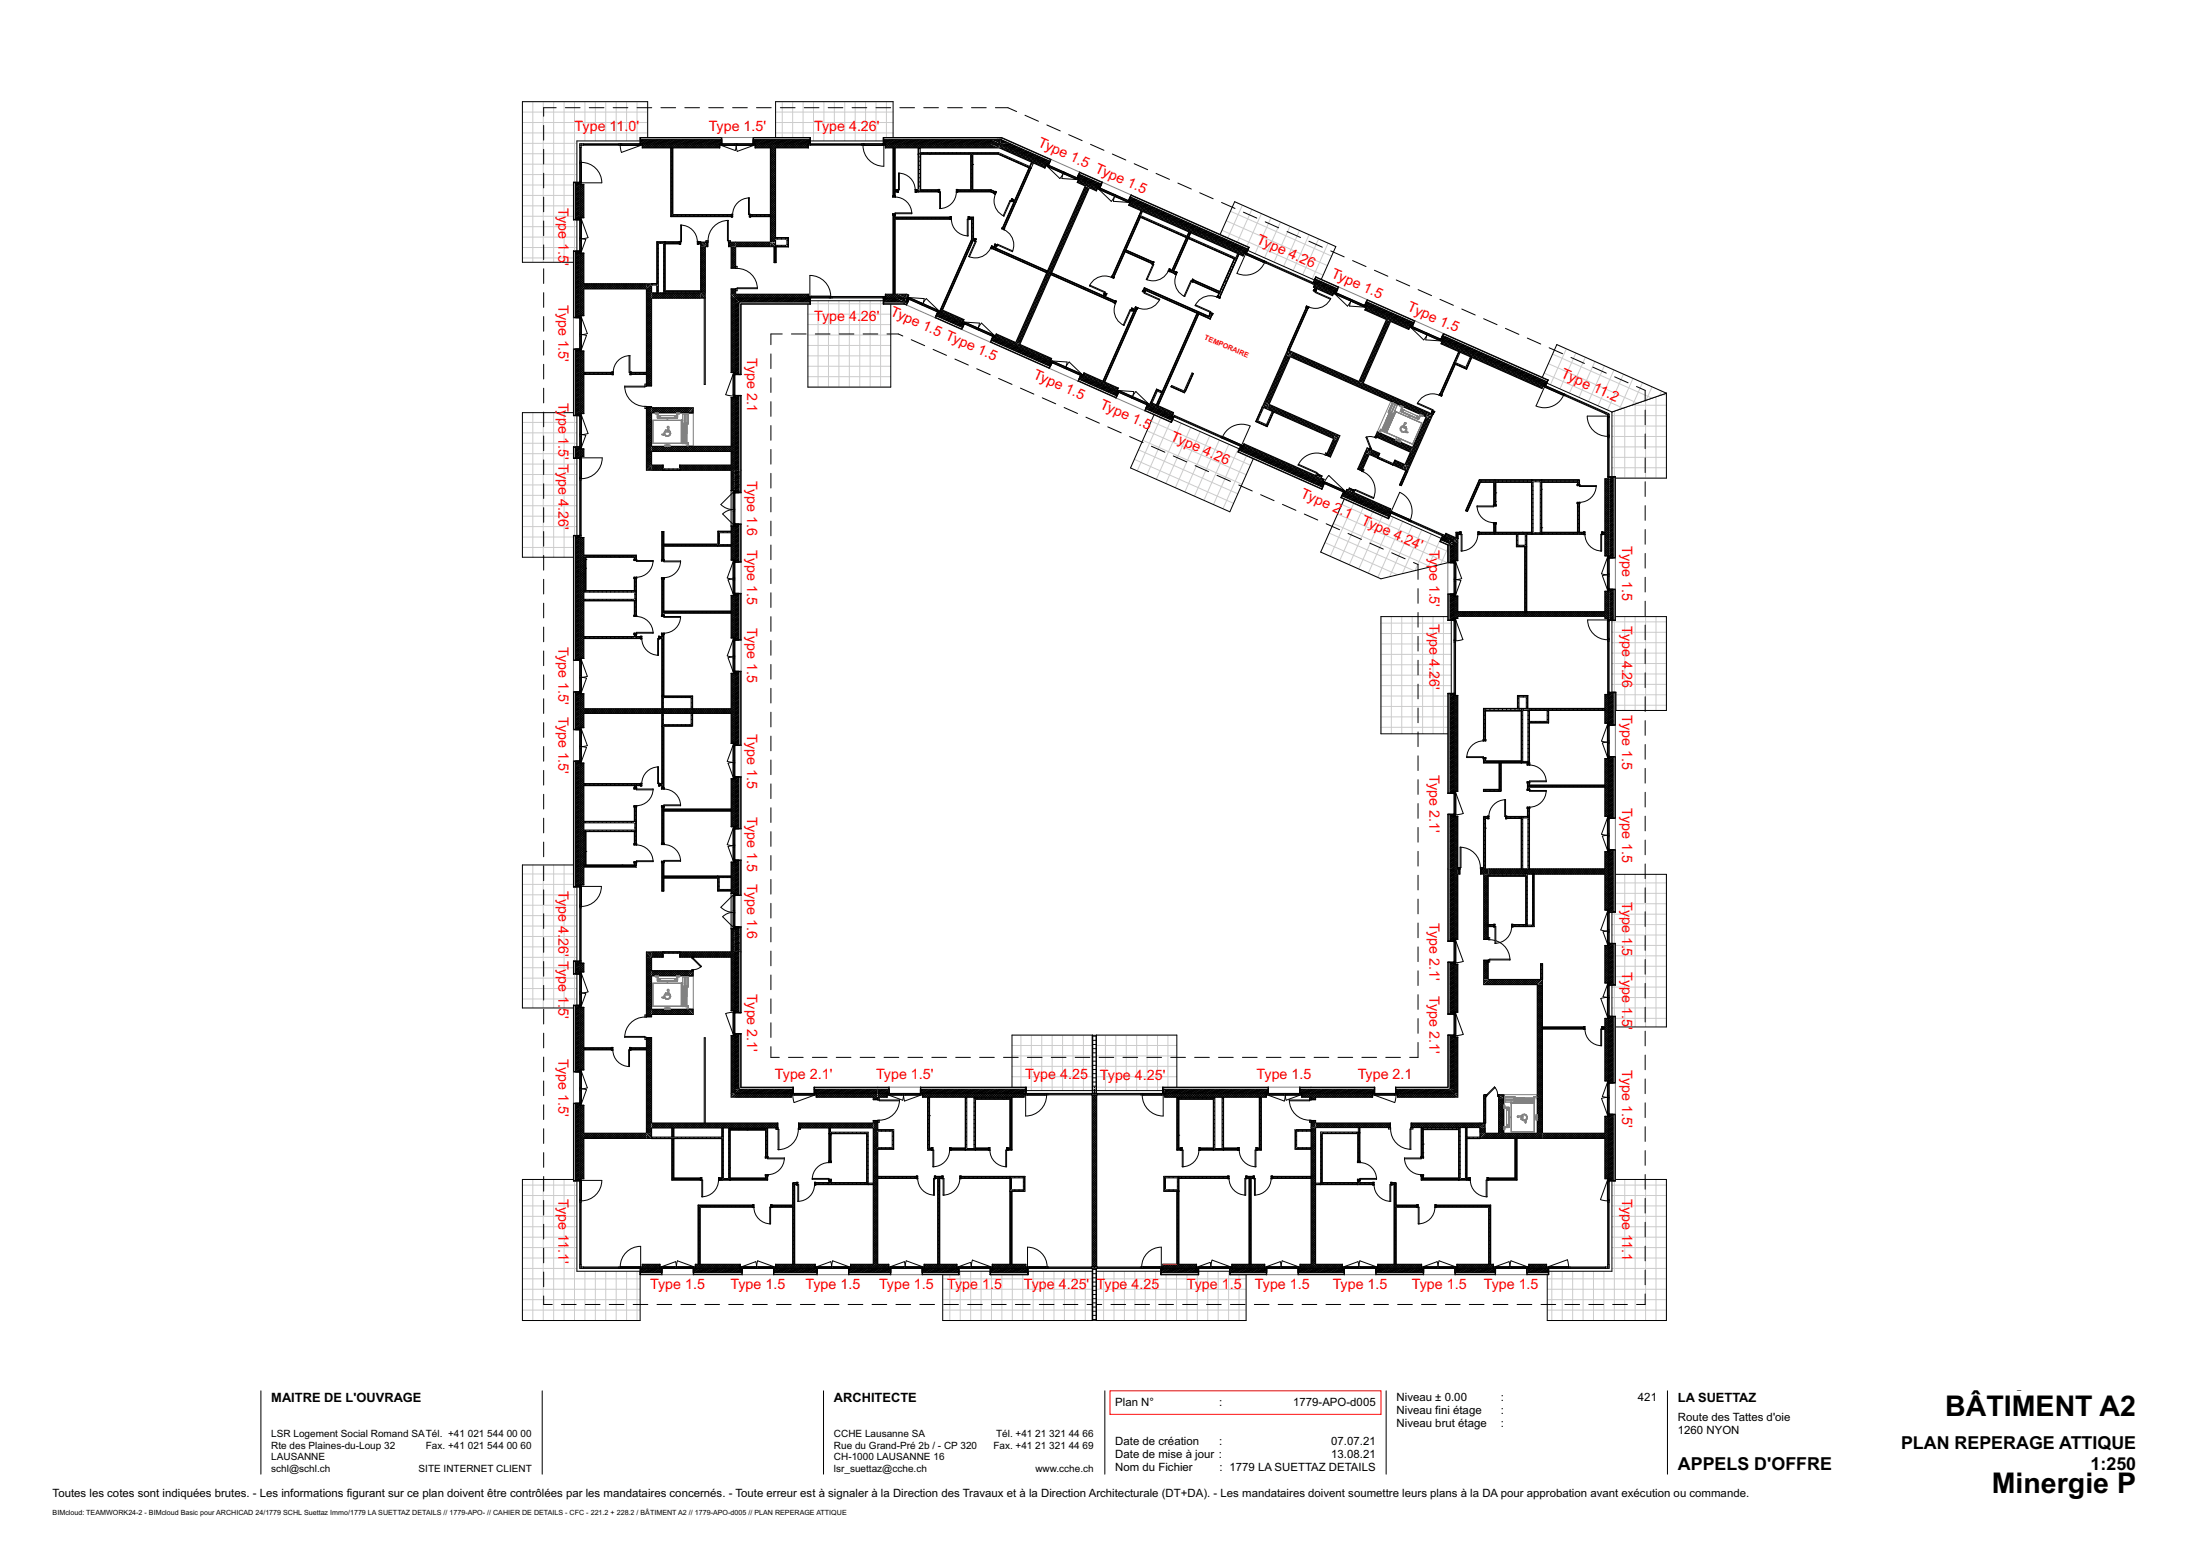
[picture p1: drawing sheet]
<svg xmlns="http://www.w3.org/2000/svg" width="420mm" height="297mm" viewBox="0 0 420 297" stroke-linecap="round" stroke-linejoin="round" font-family="sans-serif">
<defs><g id="words">
<g font-size="5.5">
<text x="373.4" y="271.9">BÂTIMENT A2</text>
<text x="381.7" y="271.9">BÂTIMENT</text>
<text x="382.3" y="286.7">Minergie P</text>
</g>
<g font-size="3.4">
<text x="364.9" y="278.2">PLAN REPERAGE ATTIQUE</text>
<text x="322.1" y="282.2">APPELS D'OFFRE</text>
<text x="401.3" y="282.2">1:250</text>
</g>
<g font-size="2.7" fill="#f00">
<text x="110.3" y="25.2">Typ</text>
<text x="114.7" y="25.2">e</text>
<text x="117" y="25.2">1</text>
<text x="118.3" y="25.2">1.</text>
<text x="120.6" y="25.2">0'</text>
<text x="136" y="25.2">Type 1.5'</text>
<text x="156.3" y="25.2">Typ</text>
<text x="160.7" y="25.2">e</text>
<text x="163" y="25.2">4</text>
<text x="164.5" y="25.2">.2</text>
<text x="166.8" y="25.2">6</text>
<text x="168.3" y="25.2">'</text>
<text x="199.1" y="28.1" transform="rotate(24 199.1 28.1)">Type 1.5 Type 1.5</text>
<text x="107.2" y="39.9" transform="rotate(90 107.2 39.9)">Typ</text>
<text x="107.2" y="44.3" transform="rotate(90 107.2 44.3)">e</text>
<text x="107.2" y="46.6" transform="rotate(90 107.2 46.6)">1</text>
<text x="241" y="46.6" transform="rotate(24 241 46.6)">Type 4.26</text>
<text x="107.2" y="48.2" transform="rotate(90 107.2 48.2)">.5</text>
<text x="107.2" y="50.4" transform="rotate(90 107.2 50.4)">'</text>
<text x="255.4" y="53.1" transform="rotate(24 255.4 53.1)">Type 1.5</text>
<text x="107.2" y="58.5" transform="rotate(90 107.2 58.5)">Type 1.5'</text>
<text x="270" y="59.6" transform="rotate(24 270 59.6)">Type 1.5</text>
<text x="156.3" y="61.6">Ty</text>
<text x="159.2" y="61.6">pe 4.</text>
<text x="165.3" y="61.6">26'</text>
<text x="170.7" y="60.4" transform="rotate(24 170.7 60.4)">Type 1.5 Type 1.5</text>
<text x="143.4" y="68.7" transform="rotate(90 143.4 68.7)">Type 2.1</text>
<text x="107.2" y="77.3" transform="rotate(90 107.2 77.3)">Typ</text>
<text x="198.2" y="72.6" transform="rotate(24 198.2 72.6)">Type 1.5</text>
<text x="299.5" y="72.4" transform="rotate(24 299.5 72.4)">Type 11.2</text>
<text x="107.2" y="81.7" transform="rotate(90 107.2 81.7)">e</text>
<text x="107.2" y="84" transform="rotate(90 107.2 84)">1</text>
<text x="211" y="78.2" transform="rotate(24 211 78.2)">Type 1.5</text>
<text x="107.2" y="85.5" transform="rotate(90 107.2 85.5)">.5</text>
<text x="107.2" y="87.8" transform="rotate(90 107.2 87.8)">'</text>
<text x="107.2" y="89.1" transform="rotate(90 107.2 89.1)">Typ</text>
<text x="224.6" y="84.5" transform="rotate(24 224.6 84.5)">Type 4.26</text>
<text x="107.2" y="93.5" transform="rotate(90 107.2 93.5)">e</text>
<text x="107.2" y="95.8" transform="rotate(90 107.2 95.8)">4</text>
<text x="143.4" y="92.3" transform="rotate(90 143.4 92.3)">Type 1.6</text>
<text x="249.5" y="95.4" transform="rotate(24 249.5 95.4)">Type 2.1</text>
<text x="107.2" y="97.3" transform="rotate(90 107.2 97.3)">.2</text>
<text x="107.2" y="99.6" transform="rotate(90 107.2 99.6)">6</text>
<text x="107.2" y="101.2" transform="rotate(90 107.2 101.2)">'</text>
<text x="261.2" y="100.6" transform="rotate(24 261.2 100.6)">Type 4.24'</text>
<text x="143.4" y="105.7" transform="rotate(90 143.4 105.7)">Type 1.5</text>
<text x="274.4" y="105.5" transform="rotate(90 274.4 105.5)">Type 1.5'</text>
<text x="311.4" y="104.9" transform="rotate(90 311.4 104.9)">Type 1.5</text>
<text x="274.4" y="119.8" transform="rotate(90 274.4 119.8)">Typ</text>
<text x="107.2" y="124.3" transform="rotate(90 107.2 124.3)">Type 1.5'</text>
<text x="143.4" y="120.6" transform="rotate(90 143.4 120.6)">Type 1.5</text>
<text x="274.4" y="124.3" transform="rotate(90 274.4 124.3)">e</text>
<text x="311.4" y="120.1" transform="rotate(90 311.4 120.1)">T</text>
<text x="311.4" y="121.6" transform="rotate(90 311.4 121.6)">ype</text>
<text x="274.4" y="126.5" transform="rotate(90 274.4 126.5)">4</text>
<text x="274.4" y="128.1" transform="rotate(90 274.4 128.1)">.2</text>
<text x="274.4" y="130.4" transform="rotate(90 274.4 130.4)">6</text>
<text x="274.4" y="131.9" transform="rotate(90 274.4 131.9)">'</text>
<text x="311.4" y="126.8" transform="rotate(90 311.4 126.8)">4.26</text>
<text x="107.2" y="137.6" transform="rotate(90 107.2 137.6)">Type 1.5'</text>
<text x="311.4" y="137.2" transform="rotate(90 311.4 137.2)">Type 1.5</text>
<text x="143.4" y="140.9" transform="rotate(90 143.4 140.9)">Type 1.5</text>
<text x="274.4" y="148.8" transform="rotate(90 274.4 148.8)">Type 2.1'</text>
<text x="311.4" y="155.1" transform="rotate(90 311.4 155.1)">Type 1.5</text>
<text x="143.4" y="156.9" transform="rotate(90 143.4 156.9)">Type 1.5</text>
<text x="107.2" y="171.1" transform="rotate(90 107.2 171.1)">Ty</text>
<text x="143.4" y="169.7" transform="rotate(90 143.4 169.7)">Type 1.6</text>
<text x="311.4" y="173.1" transform="rotate(90 311.4 173.1)">Ty</text>
<text x="107.2" y="174" transform="rotate(90 107.2 174)">pe</text>
<text x="107.2" y="177.8" transform="rotate(90 107.2 177.8)">4.</text>
<text x="274.4" y="177.2" transform="rotate(90 274.4 177.2)">Type 2.1'</text>
<text x="311.4" y="176" transform="rotate(90 311.4 176)">p</text>
<text x="311.4" y="177.5" transform="rotate(90 311.4 177.5)">e</text>
<text x="311.4" y="179.8" transform="rotate(90 311.4 179.8)">1.</text>
<text x="107.2" y="180.1" transform="rotate(90 107.2 180.1)">26'</text>
<text x="107.2" y="184.5" transform="rotate(90 107.2 184.5)">T</text>
<text x="311.4" y="182.1" transform="rotate(90 311.4 182.1)">5</text>
<text x="107.2" y="186" transform="rotate(90 107.2 186)">ype</text>
<text x="107.2" y="191.2" transform="rotate(90 107.2 191.2)">1.5'</text>
<text x="143.4" y="190.9" transform="rotate(90 143.4 190.9)">Type 2.1'</text>
<text x="274.4" y="191.2" transform="rotate(90 274.4 191.2)">Type 2.1'</text>
<text x="311.4" y="186.6" transform="rotate(90 311.4 186.6)">T</text>
<text x="311.4" y="188.1" transform="rotate(90 311.4 188.1)">ype 1.</text>
<text x="311.4" y="195.6" transform="rotate(90 311.4 195.6)">5'</text>
<text x="107.2" y="203.3" transform="rotate(90 107.2 203.3)">Type 1.5'</text>
<text x="148.8" y="207.2">Type 2.1'</text>
<text x="168.2" y="207.2">Type 1.5'</text>
<text x="196.8" y="207.2">T</text>
<text x="198.3" y="207.2">ype</text>
<text x="203.5" y="207.2">4.25</text>
<text x="211.1" y="207.3">T</text>
<text x="212.7" y="207.3">ype 4.25'</text>
<text x="241.2" y="207.2">Type 1.5</text>
<text x="260.6" y="207.2">Type 2.1</text>
<text x="311.4" y="205.4" transform="rotate(90 311.4 205.4)">Type 1.5'</text>
<text x="107.2" y="230.2" transform="rotate(90 107.2 230.2)">T</text>
<text x="107.2" y="231.7" transform="rotate(90 107.2 231.7)">ype</text>
<text x="311.4" y="230.2" transform="rotate(90 311.4 230.2)">T</text>
<text x="311.4" y="231.7" transform="rotate(90 311.4 231.7)">ype</text>
<text x="107.2" y="236.9" transform="rotate(90 107.2 236.9)">11</text>
<text x="107.2" y="239.7" transform="rotate(90 107.2 239.7)">.1</text>
<text x="311.4" y="236.9" transform="rotate(90 311.4 236.9)">11</text>
<text x="311.4" y="239.8" transform="rotate(90 311.4 239.8)">.1</text>
<text x="107.2" y="242" transform="rotate(90 107.2 242)">'</text>
<text x="124.8" y="247.5">Type 1.5</text>
<text x="140.2" y="247.5">Type 1.5</text>
<text x="154.6" y="247.5">Type 1.5</text>
<text x="168.7" y="247.5">Type 1.5</text>
<text x="181.8" y="247.5">Ty</text>
<text x="184.7" y="247.5">pe</text>
<text x="188.5" y="247.5">1.</text>
<text x="190.8" y="247.5">5</text>
<text x="196.5" y="247.5">Typ</text>
<text x="201" y="247.5">e</text>
<text x="203.2" y="247.5">4</text>
<text x="204.8" y="247.5">.2</text>
<text x="207.1" y="247.5">5</text>
<text x="208.6" y="247.5">'</text>
<text x="210.5" y="247.5">T</text>
<text x="212" y="247.5">ype</text>
<text x="217.2" y="247.5">4.25</text>
<text x="227.8" y="247.5">Typ</text>
<text x="232.2" y="247.5">e</text>
<text x="234.5" y="247.5">1</text>
<text x="236.1" y="247.5">.5</text>
<text x="240.9" y="247.5">Type 1.5</text>
<text x="255.8" y="247.5">Type 1.5</text>
<text x="271" y="247.5">Type 1.5</text>
<text x="284.8" y="247.5">Type 1.5</text>
</g>
<g font-size="2.5">
<text x="52.1" y="269.2">MAITRE DE L'OUVRAGE</text>
<text x="160.1" y="269.2">ARCHITECTE</text>
<text x="322.1" y="269.2">LA SUETTAZ</text>
</g>
<g font-size="2.2">
<text x="214.1" y="270">Plan N°</text>
<text x="234" y="270">:</text>
<text x="248.2" y="270">1779-APO-d005</text>
<text x="268.1" y="269">Niveau ± 0.00</text>
<text x="288.1" y="269">:</text>
<text x="314.4" y="269">421</text>
<text x="268.1" y="271.5">Niveau fini étage</text>
<text x="268.1" y="274">Niveau brut étage</text>
<text x="288.1" y="274">:</text>
<text x="288.1" y="271.5">:</text>
<text x="322.1" y="272.8">Route des Tattes d'oie</text>
<text x="322.1" y="275.3">1260 NYON</text>
<text x="214.1" y="277.4">Date de création</text>
<text x="214.1" y="280">Date de mise à jour :</text>
<text x="234" y="277.4">:</text>
<text x="255.5" y="277.4">07.07.21</text>
<text x="255.5" y="280">13.08.21</text>
<text x="10.1" y="287.5">Toutes les cotes sont indiquées brutes. - Les informations figurant sur ce plan doivent être contrôlées par les mandataires concernés. - Toute erreur est à signaler à la Direction des Travaux et à la Direction Architecturale (DT+DA). - Les mandataires doivent soumettre leurs plans à la DA pour approbation avant exécution ou commande.</text>
<text x="214.1" y="282.5">Nom du Fichier</text>
<text x="234.1" y="282.5">: 1779 LA SUETTAZ DETAILS</text>
</g>
<g font-size="1.9">
<text x="52.1" y="275.9">LSR Logement Social Romand SATél. +41</text>
<text x="89.8" y="275.9">021</text>
<text x="93.5" y="275.9">544</text>
<text x="97.3" y="275.9">00</text>
<text x="99.9" y="275.9">00</text>
<text x="160.1" y="275.9">CCHE Lausanne SA</text>
<text x="191.2" y="275.9">Tél. +41</text>
<text x="198.7" y="275.9">21</text>
<text x="201.4" y="275.9">321</text>
<text x="205.1" y="275.9">44</text>
<text x="207.8" y="275.9">66</text>
<text x="52.1" y="278.1">Rte des Plaines-du-Loup 32</text>
<text x="52.1" y="280.3">LAUSANNE</text>
<text x="81.7" y="278.1">Fax. +41</text>
<text x="89.8" y="278.1">021</text>
<text x="93.5" y="278.1">544</text>
<text x="97.3" y="278.1">00</text>
<text x="99.9" y="278.1">60</text>
<text x="160.1" y="278.1">Rue du Grand-Pré 2b / - CP 320</text>
<text x="160.1" y="280.3">CH-1000 LAUSANNE 16</text>
<text x="190.7" y="278.1">Fax. +41</text>
<text x="198.7" y="278.1">21</text>
<text x="201.4" y="278.1">321</text>
<text x="205.1" y="278.1">44</text>
<text x="207.8" y="278.1">69</text>
<text x="52.1" y="282.5">schl@schl.ch</text>
<text x="80.4" y="282.5">SITE INTERNET CLIENT</text>
<text x="160.1" y="282.5">lsr_suettaz@cche.ch</text>
<text x="198.7" y="282.5">www.cche.ch</text>
</g>
<text font-size="1.4" fill="#e40006" x="231.1" y="65.1" transform="rotate(24 231.1 65.1)">TEMPORAIRE</text>
<text font-size="1.4" x="10.1" y="290.8">BIMcloud: TEAMWORK24-2 - BIMcloud Basic pour ARCHICAD 24/1779 SCHL Suettaz Immo/1779 LA SUETTAZ DETAILS // 1779-APO- // CAHIER DE DETAILS - CFC - 221.2 + 228.2 / BÂTIMENT A2 // 1779-APO-d005 // PLAN REPERAGE ATTIQUE</text>
</g></defs>
<path d="M213.1 267h52v4.5h-52z" fill="none" stroke="#f00" stroke-width=".19"/>
<path d="M50.1 267v16M104.1 267v16M158.1 267v16M212.1 267v16M266.1 267v16M320.1 267v16" fill="none" stroke="#000" stroke-width=".19"/>
<g fill="#fff">
<path d="M148.8 47.3l.1 .1z" fill-rule="evenodd"/>
<path d="M148.8 47.3h.1z" fill-rule="evenodd"/>
<path d="M148.9 47.4l.1 3z" fill-rule="evenodd"/>
<path d="M148.9 47.4v3z" fill-rule="evenodd"/>
<path d="M148.6 47.4v3z" fill-rule="evenodd"/>
<path d="M148.6 47.4l.1 3z" fill-rule="evenodd"/>
<path d="M148.7 47.4h.2v3h-.2z" fill-rule="evenodd"/>
</g>
<path d="M148.6 47.4v3M148.7 47.7h.2M148.7 48.5h.2M148.7 49.3h.2M148.7 50.1h.2M148.7 47.4v3M148.8 47.4h-.2v3h.4v-3M148.9 47.3v3.1" fill="none" stroke="#000" stroke-width=".19"/>
<g fill="#fff">
<path d="M149 47.3l2.3 .1z" fill-rule="evenodd"/>
<path d="M148.9 47.3h2.4z" fill-rule="evenodd"/>
<path d="M148.8 47.1h.1v.2h-.1z" fill-rule="evenodd"/>
<path d="M148.9 47.1h2.2v.2h-2.2z" fill-rule="evenodd"/>
</g>
<path d="M149 47.4h2.3M149.2 47.1v.2M150 47.1v.2M150.8 47.1v.2M151.1 47.1h-2.3v.3M151.3 47.3h-2.4M151.3 47.3l-2.4 .1" fill="none" stroke="#000" stroke-width=".19"/>
<path d="M100.3 19.5h24v7.6h-13.6v23.3h-10.4z" fill-rule="evenodd" fill="#fff"/>
<g fill="none" stroke="#ccc" stroke-width=".19">
<path d="M102.3 19.5v30.9M104.3 19.5v30.9M106.3 19.5v30.9M108.3 19.5v30.9M110.3 19.5v30.9M112.3 19.5v7.6M114.3 19.5v7.6M116.3 19.5v7.6M118.3 19.5v7.6M120.3 19.5v7.6M122.3 19.5v7.6M124.3 19.5v7.6"/>
<path d="M124.3 19.5h-24v30.9M100.3 39.5h10.4M100.3 37.5h10.4M100.3 35.5h10.4M100.3 33.5h10.4M100.3 31.5h10.4M100.3 29.5h10.4M100.3 27.5h10.4M100.3 25.5h24M100.3 23.5h24M100.3 21.5h24M100.3 49.5h10.4"/>
<path d="M100.3 47.5h10.4M100.3 45.5h10.4M100.3 43.5h10.4M100.3 41.5h10.4"/>
</g>
<path d="M100.3 19.5h24v7.6h-13.6v23.3h-10.4z" fill="none" stroke="#000" stroke-width=".19"/>
<path d="M148.9 19.5h22.5v7.6h-22.5z" fill-rule="evenodd" fill="#fff"/>
<g fill="none" stroke="#ccc" stroke-width=".19">
<path d="M148.9 19.5h22.5M150.2 19.5v7.6M152.2 19.5v7.6M154.2 19.5v7.6M156.2 19.5v7.6M158.2 19.5v7.6M160.2 19.5v7.6M162.2 19.5v7.6M164.2 19.5v7.6M166.2 19.5v7.6M168.2 19.5v7.6M170.2 19.5v7.6"/>
<path d="M148.9 25.5h22.5M148.9 23.5h22.5M148.9 21.5h22.5"/>
</g>
<path d="M148.9 19.5h22.5v7.6h-22.5z" fill="none" stroke="#000" stroke-width=".19"/>
<path d="M100.3 79.2h10.4v27.8h-10.4z" fill-rule="evenodd" fill="#fff"/>
<g fill="none" stroke="#ccc" stroke-width=".19">
<path d="M100.3 79.2v27.8M102.3 79.2v27.8M104.3 79.2v27.8M106.3 79.2v27.8M108.3 79.2v27.8M110.3 79.2v27.8M100.3 99.1h10.4M100.3 97.1h10.4M100.3 95.1h10.4M100.3 93.1h10.4M100.3 91.1h10.4M100.3 89.1h10.4"/>
<path d="M100.3 87.1h10.4M100.3 85.1h10.4M100.3 83.1h10.4M100.3 81.1h10.4M100.3 105.1h10.4M100.3 103.1h10.4M100.3 101.1h10.4"/>
</g>
<path d="M100.3 79.2h10.4v27.8h-10.4z" fill="none" stroke="#000" stroke-width=".19"/>
<path d="M100.3 166.1h10.4v27.4h-10.4z" fill-rule="evenodd" fill="#fff"/>
<g fill="none" stroke="#ccc" stroke-width=".19">
<path d="M100.3 179.8h10.4M100.3 177.8h10.4M100.3 175.8h10.4M100.3 173.8h10.4M100.3 171.8h10.4M100.3 169.8h10.4M100.3 167.8h10.4M100.3 166.1v27.4M102.3 166.1v27.4M104.3 166.1v27.4M106.3 166.1v27.4M108.3 166.1v27.4"/>
<path d="M110.3 166.1v27.4M100.3 191.8h10.4M100.3 189.8h10.4M100.3 187.8h10.4M100.3 185.8h10.4M100.3 183.8h10.4M100.3 181.8h10.4"/>
</g>
<path d="M100.3 166.1h10.4v27.4h-10.4z" fill="none" stroke="#000" stroke-width=".19"/>
<path d="M100.3 226.4h10.4v17.7h12.2v9.4h-22.6z" fill-rule="evenodd" fill="#fff"/>
<g fill="none" stroke="#ccc" stroke-width=".19">
<path d="M100.3 226.4v27.1h22.6M100.3 239.5h10.4M100.3 237.5h10.4M100.3 235.5h10.4M100.3 233.5h10.4M100.3 231.5h10.4M100.3 229.5h10.4M100.3 227.5h10.4M102.3 226.4v27.1M104.3 226.4v27.1M106.3 226.4v27.1M108.3 226.4v27.1"/>
<path d="M110.3 226.4v27.1M100.3 251.5h22.6M100.3 249.5h22.6M100.3 247.5h22.6M100.3 245.5h22.6M100.3 243.5h10.4M100.3 241.5h10.4M112.3 244.1v9.4M114.3 244.1v9.4M116.3 244.1v9.4M118.3 244.1v9.4M120.3 244.1v9.4"/>
<path d="M122.3 244.1v9.4"/>
</g>
<path d="M100.3 226.4h10.4v17.7h12.2v9.4h-22.6z" fill="none" stroke="#000" stroke-width=".19"/>
<path d="M181 244.7h3.1v-.6h6v.6h7.2v-.6h12.4v9.4h-28.7z" fill-rule="evenodd" fill="#fff"/>
<g fill="none" stroke="#ccc" stroke-width=".19">
<path d="M181 253.5h28.7M181 251.5h28.7M181 249.5h28.7M181 247.5h28.7M181 245.5h28.7M182.3 244.7v8.8M184.3 244.1v9.4M186.3 244.1v9.4M188.3 244.1v9.4M190.3 244.7v8.8M192.3 244.7v8.8M194.3 244.7v8.8"/>
<path d="M196.3 244.7v8.8M198.3 244.1v9.4M200.3 244.1v9.4M202.3 244.1v9.4M204.3 244.1v9.4M206.3 244.1v9.4M208.3 244.1v9.4"/>
</g>
<path d="M181 244.7h3.1v-.6h6v.6h7.2v-.6h12.4v9.4h-28.7z" fill="none" stroke="#000" stroke-width=".19"/>
<path d="M309.4 226.4h10.5v27.1h-22.9v-9.4h12.4z" fill-rule="evenodd" fill="#fff"/>
<g fill="none" stroke="#ccc" stroke-width=".19">
<path d="M309.4 227.5h10.5M309.4 229.5h10.5M309.4 231.5h10.5M309.4 233.5h10.5M309.4 235.5h10.5M309.4 237.5h10.5M309.4 239.5h10.5M309.9 226.4v27.1M311.9 226.4v27.1M313.9 226.4v27.1M315.9 226.4v27.1M317.9 226.4v27.1"/>
<path d="M319.9 226.4v27.1h-22.9M297 245.5h22.9M297 247.5h22.9M297 249.5h22.9M297 251.5h22.9M297.9 244.1v9.4M299.9 244.1v9.4M301.9 244.1v9.4M303.9 244.1v9.4M305.9 244.1v9.4M307.9 244.1v9.4M309.4 241.5h10.5"/>
<path d="M309.4 243.5h10.5"/>
</g>
<path d="M309.4 226.4h10.5v27.1h-22.9v-9.4h12.4z" fill="none" stroke="#000" stroke-width=".19"/>
<path d="M309.4 167.9h10.5v29.3h-10.5z" fill-rule="evenodd" fill="#fff"/>
<g fill="none" stroke="#ccc" stroke-width=".19">
<path d="M309.4 169.5h10.5M309.4 171.5h10.5M309.4 173.5h10.5M309.4 175.5h10.5M309.4 177.5h10.5M309.4 179.5h10.5M309.9 167.9v29.3M311.9 167.9v29.3M313.9 167.9v29.3M315.9 167.9v29.3M317.9 167.9v29.3M319.9 167.9v29.3"/>
<path d="M309.4 181.5h10.5M309.4 183.5h10.5M309.4 185.5h10.5M309.4 187.5h10.5M309.4 189.5h10.5M309.4 191.5h10.5M309.4 193.5h10.5M309.4 195.5h10.5"/>
</g>
<path d="M309.4 167.9h10.5v29.3h-10.5z" fill="none" stroke="#000" stroke-width=".19"/>
<path d="M310.1 118.4h9.8v18h-9.7v-3.5h-.8v-13.8h.7z" fill-rule="evenodd" fill="#fff"/>
<g fill="none" stroke="#ccc" stroke-width=".19">
<path d="M309.4 119.4h10.5M309.9 119.1v13.8M311.9 118.4v18M313.9 118.4v18M315.9 118.4v18M317.9 118.4v18M319.9 118.4v18M309.4 121.4h10.5M309.4 123.4h10.5M309.4 125.4h10.5M309.4 127.4h10.5M309.4 129.4h10.5"/>
<path d="M309.4 131.4h10.5M310.2 133.4h9.7M310.2 135.4h9.7"/>
</g>
<path d="M310.1 118.4h9.8v18h-9.7v-3.5h-.8v-13.8h.7z" fill="none" stroke="#000" stroke-width=".19"/>
<path d="M309.4 79.1l10.5-3.6v16.3h-10.5z" fill-rule="evenodd" fill="#fff"/>
<g fill="none" stroke="#ccc" stroke-width=".19">
<path d="M309.4 79.8h10.5M309.9 78.9v12.9M311.9 78.2v13.6M313.2 77.8h6.7M313.9 77.6v14.2M315.9 76.9v14.9M317.9 76.2v15.6M319 75.8h.9M319.9 75.5v16.3h-10.5M309.4 81.8h10.5M309.4 83.8h10.5M309.4 85.8h10.5"/>
<path d="M309.4 87.8h10.5M309.4 89.8h10.5"/>
</g>
<path d="M309.4 79.1l10.5-3.6v16.3h-10.5z" fill="none" stroke="#000" stroke-width=".19"/>
<path d="M298.8 66.2l21.1 9.3-10.5 3.6-13.6-6.1z" fill-rule="evenodd" fill="#fff"/>
<g fill="none" stroke="#ccc" stroke-width=".19">
<path d="M296.4 71.6l15.2 6.8M297.2 69.8l17.1 7.6M298 68l19.1 8.4M298.8 66.2l21.1 9.3M300.7 67l-3.1 6.9M302.5 67.8l-3.1 6.9M304.3 68.6l-3 6.9M306.2 69.4l-3.1 6.9M308 70.2l-3.1 6.9M309.8 71l-3 6.9M311.6 71.8l-3 6.9M313.5 72.6l-2.7 6"/>
<path d="M315.3 73.5l-1.9 4.2M317.1 74.3l-1.1 2.5M319 75.1l-.4 .8"/>
</g>
<path d="M298.8 66.2l21.1 9.3-10.5 3.6-13.6-6.1z" fill="none" stroke="#000" stroke-width=".19"/>
<path d="M237 38.7l19.4 8.6-3 6.9-19.5-8.6z" fill-rule="evenodd" fill="#fff"/>
<g fill="none" stroke="#ccc" stroke-width=".19">
<path d="M237 38.7l19.4 8.6M238.5 39.4l-3.1 6.9M234.6 44.2l19.4 8.6M235.4 42.4l19.4 8.6M236.2 40.6l19.4 8.6M240.3 40.2l-3 6.9M242.1 41l-3 6.9M244 41.8l-3.1 6.9M245.8 42.6l-3.1 6.9M247.6 43.4l-3 6.9M249.5 44.2l-3.1 6.9M251.3 45.1l-3.1 6.8"/>
<path d="M253.1 45.9l-3 6.9M254.9 46.7l-3 6.9"/>
</g>
<path d="M237 38.7l19.4 8.6-3 6.9-19.5-8.6z" fill="none" stroke="#000" stroke-width=".19"/>
<path d="M194.3 198.7h15.4v10.7h-15.4z" fill-rule="evenodd" fill="#fff"/>
<g fill="none" stroke="#ccc" stroke-width=".19">
<path d="M194.3 198.7h15.4M196 198.7v10.7M198 198.7v10.7M200 198.7v10.7M202 198.7v10.7M204 198.7v10.7M206 198.7v10.7M208 198.7v10.7M194.3 208.7h15.4M194.3 206.7h15.4M194.3 204.7h15.4M194.3 202.7h15.4"/>
<path d="M194.3 200.7h15.4"/>
</g>
<path d="M194.3 198.7h15.4v10.7h-15.4z" fill="none" stroke="#000" stroke-width=".19"/>
<path d="M210.5 198.7h15.4v10.7h-15.4z" fill-rule="evenodd" fill="#fff"/>
<g fill="none" stroke="#ccc" stroke-width=".19">
<path d="M210.5 198.7h15.4M212.2 198.7v10.7M214.2 198.7v10.7M216.2 198.7v10.7M218.2 198.7v10.7M220.2 198.7v10.7M222.2 198.7v10.7M224.2 198.7v10.7M210.5 208.7h15.4M210.5 206.7h15.4M210.5 204.7h15.4M210.5 202.7h15.4"/>
<path d="M210.5 200.7h15.4"/>
</g>
<path d="M210.5 198.7h15.4v10.7h-15.4z" fill="none" stroke="#000" stroke-width=".19"/>
<path d="M155.1 57.7h15.9v16.6h-15.9z" fill-rule="evenodd" fill="#fff"/>
<g fill="none" stroke="#ccc" stroke-width=".19">
<path d="M155.1 58.3h15.9M157 57.7v16.6M159 57.7v16.6M161 57.7v16.6M163 57.7v16.6M165 57.7v16.6M167 57.7v16.6M169 57.7v16.6M155.1 60.3h15.9M155.1 62.3h15.9M155.1 64.3h15.9M155.1 66.3h15.9"/>
<path d="M155.1 68.3h15.9M155.1 70.3h15.9M155.1 72.3h15.9M155.1 74.3h15.9"/>
</g>
<path d="M155.1 57.7h15.9v16.6h-15.9z" fill="none" stroke="#000" stroke-width=".19"/>
<path d="M221.8 79.1l19 8.4-4.7 10.8-19.1-8.5z" fill-rule="evenodd" fill="#fff"/>
<g fill="none" stroke="#ccc" stroke-width=".19">
<path d="M223.1 79.6l-4.8 10.8M217.7 88.2l19.1 8.4M218.6 86.4l19 8.4M219.4 84.5l19 8.5M220.2 82.7l19 8.4M221 80.9l19 8.4M224.9 80.4l-4.8 10.8M226.7 81.2l-4.7 10.8M228.6 82.1l-4.8 10.7M230.4 82.9l-4.8 10.7M234.1 84.5l-4.8 10.8M235.9 85.3l-4.8 10.8"/>
<path d="M237.7 86.1l-4.8 10.8M239.5 86.9l-4.7 10.8M240.8 87.5l-8.6-3.8-4.8 10.7"/>
</g>
<path d="M221.8 79.1l19 8.4-4.7 10.8-19.1-8.5z" fill="none" stroke="#000" stroke-width=".19"/>
<path d="M258.3 95.2l19.6 8.7v4.1l-12.8 3.1-11.6-5.1z" fill-rule="evenodd" fill="#fff"/>
<g fill="none" stroke="#ccc" stroke-width=".19">
<path d="M256.8 98.7l21.1 9.3M257.6 96.9l20.3 9M258.3 95.2l-4.8 10.8 11.6 5.1M260.1 96l-4.8 10.8M261.9 96.8l-4.7 10.8M263.8 97.7l-4.8 10.7M265.6 98.5l-4.8 10.7M267.4 99.3l-4.7 10.7M254.3 104.2l14 6.2M255.1 102.3l16.4 7.3M255.9 100.5l18.8 8.3M269.3 100.1l-4.8 10.8"/>
<path d="M271.1 100.9l-4.4 9.8M272.9 101.7l-3.7 8.4M274.7 102.5l-3.1 7M276.6 103.3l-2.5 5.7M277.9 105.2l-1.4 3.2"/>
</g>
<path d="M258.3 95.2l19.6 8.7v4.1l-12.8 3.1-11.6-5.1z" fill="none" stroke="#000" stroke-width=".19"/>
<path d="M265.1 118.4h13.5v22.5h-13.5z" fill-rule="evenodd" fill="#fff"/>
<g fill="none" stroke="#ccc" stroke-width=".19">
<path d="M265.1 119.6h13.5M265.1 118.4v22.5M267.1 118.4v22.5M269.1 118.4v22.5M271.1 118.4v22.5M273.1 118.4v22.5M275.1 118.4v22.5M277.1 118.4v22.5M265.1 139.6h13.5M265.1 137.6h13.5M265.1 135.6h13.5M265.1 133.6h13.5"/>
<path d="M265.1 131.6h13.5M265.1 129.6h13.5M265.1 127.6h13.5M265.1 125.6h13.5M265.1 123.6h13.5M265.1 121.6h13.5"/>
</g>
<path d="M265.1 118.4h13.5v22.5h-13.5z" fill="none" stroke="#000" stroke-width=".19"/>
<path d="M210.5 244.1h12.3v.6h7.3v-.6h6v.6h3.1v8.8h-28.7z" fill-rule="evenodd" fill="#fff"/>
<g fill="none" stroke="#ccc" stroke-width=".19">
<path d="M210.5 253.5h28.7M210.5 251.5h28.7M210.5 249.5h28.7M210.5 247.5h28.7M210.5 245.5h28.7M211.8 244.1v9.4M213.8 244.1v9.4M215.8 244.1v9.4M217.8 244.1v9.4M219.8 244.1v9.4M221.8 244.1v9.4M223.8 244.7v8.8"/>
<path d="M225.8 244.7v8.8M227.8 244.7v8.8M229.8 244.7v8.8M231.8 244.1v9.4M233.8 244.1v9.4M235.8 244.1v9.4M237.8 244.7v8.8"/>
</g>
<path d="M210.5 244.1h12.3v.6h7.3v-.6h6v.6h3.1v8.8h-28.7z" fill="none" stroke="#000" stroke-width=".19"/>
<path d="M124.1 217.6l1 1h-1z" fill="#fff"/>
<path d="M124.1 218.5v.1M124.1 218.2l.4 .4M124.1 217.8l.7 .8M124.2 217.7l-.1 .1M124.4 217.8l-.3 .3M124.5 218l-.4 .4M124.7 218.2l-.4 .4M124.9 218.3l-.3 .3M125 218.5v.1" fill="none" stroke="#000" stroke-width=".19"/>
<path d="M124.1 216.6h1v1h-1z" fill-rule="evenodd" fill="#fff"/>
<path d="M124.1 217.5v.1M124.1 217.2l.4 .4M124.1 216.8l.7 .8M124.2 216.6l.9 .9M124.3 216.6l-.2 .2M124.5 216.6l.6 .5M124.6 216.6l-.5 .5M124.8 216.6l.3 .2M125 216.6l-.9 .8M125.1 217.4l-.1 .2M125.1 217.1l-.5 .5M125.1 216.8l-.8 .8" fill="none" stroke="#000" stroke-width=".19"/>
<path d="M124.1 217.6h1v1z" fill="#fff"/>
<path d="M124.1 217.6l1 .9M124.3 217.6l-.1 .1M124.5 217.6l.6 .6M124.6 217.6l-.2 .2M124.8 217.6l.3 .2M125 217.6l-.5 .4M125.1 218.5h-.1M125.1 218.1l-.2 .2M125.1 217.8l-.4 .4" fill="none" stroke="#000" stroke-width=".19"/>
<path d="M124.1 216.6v1M125.1 216.6v2h-1" fill="none" stroke="#000" stroke-width=".2"/>
<path d="M124.1 182.8l1 1h-1z" fill="#fff"/>
<path d="M124.1 183.6l.2 .2M124.1 183.2l.5 .6M124.1 182.9l.9 .9M124.1 182.8h.1M124.3 183l-.2 .2M124.4 183.1l-.3 .4M124.6 183.3l-.5 .5M124.8 183.5l-.3 .3M125 183.6l-.2 .2" fill="none" stroke="#000" stroke-width=".19"/>
<path d="M125.1 182.8h2.2v1h-2.2z" fill-rule="evenodd" fill="#fff"/>
<g fill="none" stroke="#000" stroke-width=".19">
<path d="M125.1 182.8l.9 1M125.3 182.8l1 1M125.5 182.8l-.4 .4 .5 .6M125.7 182.8l1 1M125.8 182.8l-.7 .7 .2 .3M126 182.8l1 1M126.2 182.8l-1 1M126.3 182.8l1 .9-.1 .1M126.5 182.8l-1 1M126.7 182.8l.6 .5-.4 .5M126.8 182.8l-1 1M127 182.8l.3 .2"/>
<path d="M127.2 182.8l-1 1M127.3 183l-.8 .8"/>
</g>
<path d="M130.5 182.8h9.8v1h-9.8z" fill-rule="evenodd" fill="#fff"/>
<g fill="none" stroke="#000" stroke-width=".19">
<path d="M130.5 183.5l.2 .3M130.5 183.2l.6 .6M130.6 182.8l-.1 .1 .9 .9M130.8 182.8l1 1M130.9 182.8l-.4 .4M131.1 182.8l1 1M131.3 182.8l-.8 .7M131.4 182.8l1 1M131.6 182.8l-1 1M131.8 182.8l1 1M131.9 182.8l-1 1M132.1 182.8l1 1"/>
<path d="M132.3 182.8l-1 1M132.5 182.8l1 1M132.6 182.8l-1 1M132.8 182.8l1 1M133 182.8l-1 1M133.1 182.8l1 1M133.3 182.8l-1 1M133.5 182.8l1 1M133.6 182.8l-1 1M133.8 182.8l1 1M134 182.8l-1 1M134.1 182.8l1 1"/>
<path d="M134.3 182.8l-1 1M134.5 182.8l1 1M134.7 182.8l-1 1M134.8 182.8l1 1M135 182.8l-1 1M135.2 182.8l1 1M135.3 182.8l-1 1M135.5 182.8l1 1M135.7 182.8l-1 1M135.8 182.8l1 1M136 182.8l-1 1M136.2 182.8l1 1"/>
<path d="M136.3 182.8l-1 1M136.5 182.8l1 1M136.7 182.8l-1 1M136.9 182.8l1 1M137 182.8l-1 1M137.2 182.8l1 1M137.4 182.8l-1 1M137.5 182.8l1 1M137.7 182.8l-1 1M137.9 182.8l1 1M138 182.8l-1 1M138.2 182.8l1 1"/>
<path d="M138.4 182.8l-1 1M138.6 182.8l1 1M138.7 182.8l-1 1M138.9 182.8l1 1M139.1 182.8l-1 1M139.2 182.8l1 1M139.4 182.8l-1 1M139.6 182.8l.7 .7-.2 .3M139.7 182.8l-1 1M139.9 182.8l.4 .4-.5 .6M140.1 182.8l-1 1M140.3 182.8l-.9 1"/>
</g>
<path d="M124.1 182.8h1v1z" fill="#fff"/>
<path d="M124.1 182.8h.1M124.3 182.8l.8 .7-.1 .1M124.5 182.8l-.2 .2M124.6 182.8l.5 .4-.3 .3M124.8 182.8l-.4 .3M125 182.8h.1l-.5 .5" fill="none" stroke="#000" stroke-width=".19"/>
<path d="M124.1 183.8v-1h3.2v1h-2.2M140.3 182.8h-9.8v1h9.8" fill="none" stroke="#000" stroke-width=".2"/>
<path d="M112.1 217.6h12v1h-12z" fill-rule="evenodd" fill="#fff"/>
<g fill="none" stroke="#000" stroke-width=".19">
<path d="M112.1 218.4l.2 .2M112.1 218l.5 .6M112.1 217.7l.8 .9M112.3 217.6l1 1M112.4 217.6l-.3 .3M112.6 217.6l1 1M112.7 217.6l-.6 .6M113 217.6l1 1M113.1 217.6l-1 1M113.3 217.6l1 1M113.4 217.6l-1 1M113.6 217.6l1 1"/>
<path d="M113.8 217.6l-1 1M114 217.6l1 1M114.1 217.6l-1 1M114.3 217.6l1 1M114.4 217.6l-1 1M114.6 217.6l1 1M114.8 217.6l-1 1M115 217.6l1 1M115.1 217.6l-1 1M115.3 217.6l1 1M115.5 217.6l-1 1M115.7 217.6l1 1"/>
<path d="M115.8 217.6l-1 1M116 217.6l1 1M116.1 217.6l-1 1M116.3 217.6l1 1M116.5 217.6l-1 1M116.7 217.6l1 1M116.8 217.6l-1 1M117 217.6l1 1M117.2 217.6l-1 1M117.4 217.6l1 1M117.5 217.6l-1 1M117.7 217.6l1 1"/>
<path d="M117.8 217.6l-1 1M118 217.6l1 1M118.2 217.6l-1 1M118.4 217.6l1 1M118.5 217.6l-1 1M118.7 217.6l1 1M118.9 217.6l-1 1M119.1 217.6l1 1M119.2 217.6l-1 1M119.4 217.6l1 1M119.5 217.6l-1 1M119.7 217.6l1 1"/>
<path d="M119.9 217.6l-1 1M120.1 217.6l1 1M120.2 217.6l-1 1M120.4 217.6l1 1M120.6 217.6l-1 1M120.8 217.6l1 1M120.9 217.6l-1 1M121.1 217.6l1 1M121.2 217.6l-1 1M121.4 217.6l1 1M121.6 217.6l-1 1M121.8 217.6l1 1"/>
<path d="M121.9 217.6l-1 1M122.1 217.6l1 1M122.3 217.6l-1 1M122.5 217.6l1 1M122.6 217.6l-1 1M122.8 217.6l1 1M122.9 217.6l-1 1M123.1 217.6l1 .9M123.3 217.6l-1 1M123.5 217.6l.6 .6M123.6 217.6l-1 1M123.8 217.6l.3 .2"/>
<path d="M124 217.6l-1 1M124.1 217.8l-.8 .8M124.1 218.1l-.5 .5M124.1 218.4l-.1 .2"/>
</g>
<path d="M112.1 218.6h12M112.1 217.6h12" fill="none" stroke="#000" stroke-width=".2"/>
<path d="M112.1 136.1h28.2v.9h-28.2z" fill-rule="evenodd" fill="#fff"/>
<g fill="none" stroke="#000" stroke-width=".19">
<path d="M112.1 136.9v.1M112.1 136.6l.3 .4M112.1 136.3l.7 .7M112.1 136.1h.1M112.2 136.1l.9 .9M112.4 136.1l-.3 .3M112.6 136.1l.9 .9M112.8 136.1l-.7 .7M112.9 136.1l.9 .9M113.1 136.1l-.9 .9M113.3 136.1l.8 .9M113.5 136.1l-.9 .9"/>
<path d="M113.6 136.1l.9 .9M113.8 136.1l-.9 .9M113.9 136.1l.9 .9M114.1 136.1l-.9 .9M114.3 136.1l.9 .9M114.5 136.1l-.9 .9M114.6 136.1l.9 .9M114.8 136.1l-.9 .9M115 136.1l.8 .9M115.1 136.1l-.8 .9M115.3 136.1l.9 .9M115.5 136.1l-.9 .9"/>
<path d="M115.6 136.1l.9 .9M115.8 136.1l-.9 .9M116 136.1l.9 .9M116.2 136.1l-.9 .9M116.3 136.1l.9 .9M116.5 136.1l-.9 .9M116.7 136.1l.8 .9M116.8 136.1l-.8 .9M117 136.1l.9 .9M117.2 136.1l-.9 .9M117.3 136.1l.9 .9M117.5 136.1l-.9 .9"/>
<path d="M117.7 136.1l.9 .9M117.9 136.1l-.9 .9M118 136.1l.9 .9M118.2 136.1l-.9 .9M118.4 136.1l.8 .9M118.5 136.1l-.8 .9M118.7 136.1l.9 .9M118.9 136.1l-.9 .9M119 136.1l.9 .9M119.2 136.1l-.9 .9M119.4 136.1l.9 .9M119.6 136.1l-.9 .9"/>
<path d="M119.7 136.1l.9 .9M119.9 136.1l-.9 .9M120.1 136.1l.8 .9M120.2 136.1l-.8 .9M120.4 136.1l.9 .9M120.6 136.1l-.9 .9M120.7 136.1l.9 .9M120.9 136.1l-.9 .9M121.1 136.1l.9 .9M121.3 136.1l-.9 .9M121.4 136.1l.9 .9M121.6 136.1l-.9 .9"/>
<path d="M121.7 136.1l.9 .9M121.9 136.1l-.8 .9M122.1 136.1l.9 .9M122.3 136.1l-.9 .9M122.4 136.1l.9 .9M122.6 136.1l-.9 .9M122.8 136.1l.8 .9M123 136.1l-.9 .9M123.1 136.1l.9 .9M123.3 136.1l-.9 .9M123.4 136.1l.9 .9M123.6 136.1l-.8 .9"/>
<path d="M123.8 136.1l.9 .9M124 136.1l-.9 .9M124.1 136.1l.9 .9M124.3 136.1l-.9 .9M124.5 136.1l.8 .9M124.7 136.1l-.9 .9M124.8 136.1l.9 .9M125 136.1l-.9 .9M125.1 136.1l.9 .9M125.3 136.1l-.9 .9M125.5 136.1l.9 .9M125.7 136.1l-.9 .9"/>
<path d="M125.8 136.1l.9 .9M126 136.1l-.9 .9M126.2 136.1l.8 .9M126.3 136.1l-.8 .9M126.5 136.1l.9 .9M126.7 136.1l-.9 .9M126.8 136.1l.9 .9M127 136.1l-.9 .9M127.2 136.1l.9 .9M127.4 136.1l-.9 .9M127.5 136.1l.9 .9M127.7 136.1l-.9 .9"/>
<path d="M127.9 136.1l.8 .9M128 136.1l-.8 .9M128.2 136.1l.9 .9M128.4 136.1l-.9 .9M128.5 136.1l.9 .9M128.7 136.1l-.9 .9M128.9 136.1l.9 .9M129.1 136.1l-.9 .9M129.2 136.1l.9 .9M129.4 136.1l-.9 .9M129.6 136.1l.8 .9M129.7 136.1l-.8 .9"/>
<path d="M129.9 136.1l.9 .9M130.1 136.1l-.9 .9M130.2 136.1l.9 .9M130.4 136.1l-.9 .9M130.6 136.1l.9 .9M130.8 136.1l-.9 .9M130.9 136.1l.9 .9M131.1 136.1l-.9 .9M131.3 136.1l.8 .9M131.4 136.1l-.8 .9M131.6 136.1l.9 .9M131.8 136.1l-.9 .9"/>
<path d="M131.9 136.1l.9 .9M132.1 136.1l-.9 .9M132.3 136.1l.9 .9M132.5 136.1l-.9 .9M132.6 136.1l.9 .9M132.8 136.1l-.9 .9M133 136.1l.8 .9M133.1 136.1l-.8 .9M133.3 136.1l.9 .9M133.5 136.1l-.9 .9M133.6 136.1l.9 .9M133.8 136.1l-.9 .9"/>
<path d="M134 136.1l.8 .9M134.2 136.1l-.9 .9M134.3 136.1l.9 .9M134.5 136.1l-.9 .9M134.6 136.1l.9 .9M134.8 136.1l-.8 .9M135 136.1l.9 .9M135.2 136.1l-.9 .9M135.3 136.1l.9 .9M135.5 136.1l-.9 .9M135.7 136.1l.8 .9M135.9 136.1l-.9 .9"/>
<path d="M136 136.1l.9 .9M136.2 136.1l-.9 .9M136.3 136.1l.9 .9M136.5 136.1l-.9 .9M136.7 136.1l.9 .9M136.9 136.1l-.9 .9M137 136.1l.9 .9M137.2 136.1l-.9 .9M137.4 136.1l.8 .9M137.5 136.1l-.8 .9M137.7 136.1l.9 .9M137.9 136.1l-.9 .9"/>
<path d="M138 136.1l.9 .9M138.2 136.1l-.9 .9M138.4 136.1l.9 .9M138.6 136.1l-.9 .9M138.7 136.1l.9 .9M138.9 136.1l-.9 .9M139.1 136.1l.8 .9M139.2 136.1l-.8 .9M139.4 136.1l.9 .9M139.6 136.1l-.9 .9M139.7 136.1l.6 .6-.2 .3M139.9 136.1l-.9 .9"/>
<path d="M140.1 136.1l.2 .2-.6 .7M140.3 136.1l-.9 .9"/>
</g>
<path d="M112.1 137h28.2M112.1 136.1h28.2" fill="none" stroke="#000" stroke-width=".2"/>
<path d="M251.7 210.6h.8v.5h-.8z" fill-rule="evenodd" fill="#fff"/>
<path d="M251.7 210.6l.4 .5M252 210.6l.5 .5M252 210.6l-.3 .4 .1 .1M252.3 210.6l.2 .3M252.4 210.6l-.5 .5M252.5 210.8l-.3 .3" fill="none" stroke="#000" stroke-width=".19"/>
<path d="M251.7 215.1h.8v1.4h-.8z" fill-rule="evenodd" fill="#fff"/>
<path d="M247.5 211.2a3.9 3.9 0 0 0 3.9 3.9M251.7 215.1l.8 .9M252 215.1l-.3 .3 .8 .9M252 215.1l.5 .5M252.3 215.1l-.6 .7 .7 .7M252.4 215.1l.1 .2M252.5 215.2l-.8 .9 .3 .4M252.5 215.6l-.8 .9M252.5 215.9l-.5 .6M252.5 216.2l-.2 .3" fill="none" stroke="#000" stroke-width=".19"/>
<path d="M251.7 210.6v.5h.8v-.5M252.5 215.6v-.5h-.8v1.4" fill="none" stroke="#000" stroke-width=".2"/>
<g fill="#fff">
<path d="M251.4 215.1h.3v.4h-.3z" fill-rule="evenodd"/>
<path d="M251.4 210.8h.3v.4h-.3z" fill-rule="evenodd"/>
<path d="M247.5 211.2h3.9v.1h-3.9z" fill-rule="evenodd"/>
</g>
<path d="M247.5 211.2h4.2v-.4h-.3v.5h-3.9zM251.4 215.1h.3v.4h-.3z" fill="none" stroke="#000" stroke-width=".19"/>
<path d="M251.7 210.8v.3h.8M252.5 215.1h-.8v.4" fill="none" stroke="#000" stroke-width=".2"/>
<path d="M287.7 210.2h1v.8z" fill="#fff"/>
<path d="M287.8 210.2l.5 .5 .4-.3-.2-.2-.4 .3M287.8 210.2h.1M288.1 210.2l.6 .5-.2 .1M288.2 210.2l-.3 .2" fill="none" stroke="#000" stroke-width=".19"/>
<path d="M287.7 211h1v6.6h-1z" fill-rule="evenodd" fill="#fff"/>
<g fill="none" stroke="#000" stroke-width=".19">
<path d="M287.7 211l1 1M287.7 211.4l1 1M287.7 211.7l1 1M287.7 212.1l1 1M287.7 212.4l1 1M287.7 212.7l1 1M287.7 213.1l1 1M287.7 213.4l1 1M287.7 213.8l1 1-1 .9M287.7 214.1l1 1-1 1M287.7 214.4l1 1-1 1M287.7 214.8l1 1-1 .9"/>
<path d="M287.7 215.1l1 1M287.7 215.5l1 1M287.7 215.8l1 1M287.7 216.1l1 1M287.7 216.5l1 1M287.7 216.8l.7 .8M287.7 217.2l.4 .4M287.7 217.5v.1M287.7 211h.1M287.9 211l.8 .7M288 211l-.3 .3M288.3 211l.4 .4"/>
<path d="M288.4 211l-.7 .7M288.6 211h.1l-1 1M288.7 211.3l-1 1M288.7 211.7l-1 1M288.7 212l-1 1M288.7 212.4l-1 1M288.7 212.7l-1 1M288.7 213l-1 1M288.7 213.4l-1 1M288.7 213.7l-1 1M288.7 214.1l-1 1M288.7 214.4l-1 1"/>
<path d="M288.7 216.1l-1 1M288.7 216.4l-1 1M288.7 216.8l-.8 .8M288.7 217.1l-.5 .5M288.7 217.4l-.1 .2"/>
</g>
<path d="M287.7 210.2l1 .8h-1z" fill="#fff"/>
<path d="M287.7 210.4l.6 .6M287.7 210.7l.2 .3M287.8 210.2l-.1 .1M287.9 210.4l-.2 .2M288 211l.3-.3 .3 .3M288.1 210.5l-.4 .5M288.5 210.8l-.1 .2" fill="none" stroke="#000" stroke-width=".19"/>
<path d="M288.7 210.2h-1v7.4M288.7 211v6.6" fill="none" stroke="#000" stroke-width=".2"/>
<path d="M295.1 188h1l-1 1z" fill="#fff"/>
<path d="M295.1 188.2l.4 .4M295.1 188.6l.2 .2M295.1 188.9v.1M295.2 188l.4 .5M295.3 188l-.2 .3M295.6 188l.2 .3M295.7 188l-.6 .6M295.9 188l.1 .1M296 188l-.9 1" fill="none" stroke="#000" stroke-width=".19"/>
<path d="M295.1 189h1v28.6h-1z" fill-rule="evenodd" fill="#fff"/>
<g fill="none" stroke="#000" stroke-width=".19">
<path d="M295.1 189.3l1 1M295.1 189.6l1 1M295.1 189.9l1 1M295.1 190.3l1 1M295.1 190.6l1 1M295.1 191l1 1M295.1 191.3l1 1M295.1 191.6l1 1M295.1 192l1 1M295.1 192.3l1 1M295.1 192.7l1 1M295.1 193l1 1"/>
<path d="M295.1 193.3l1 1M295.1 193.7l1 1M295.1 194l1 1M295.1 194.3l1 1M295.1 194.7l1 1M295.1 195l1 1M295.1 195.4l1 1M295.1 195.7l1 1M295.1 196l1 1M295.1 196.4l1 1M295.1 196.7l1 1M295.1 197.1l1 1"/>
<path d="M295.1 197.4l1 1M295.1 197.7l1 1M295.1 198.1l1 1M295.1 198.4l1 1M295.1 198.8l1 1M295.1 199.1l1 1M295.1 199.4l1 1M295.1 199.8l1 1M295.2 189l.9 .9M295.4 189l-.3 .3M295.5 189l.6 .6M295.7 189l-.6 .7"/>
<path d="M295.9 189l.2 .2M296 189l-.9 1M296.1 189.3l-1 1M296.1 189.7l-1 1M296.1 190l-1 1M296.1 190.4l-1 1M296.1 190.7l-1 1M296.1 191l-1 1M296.1 191.4l-1 1M296.1 191.7l-1 1M296.1 192.1l-1 1M296.1 192.4l-1 1"/>
<path d="M296.1 192.7l-1 1M296.1 193.1l-1 1M296.1 193.4l-1 1M296.1 193.8l-1 1M296.1 194.1l-1 1M296.1 194.4l-1 1M296.1 194.8l-1 1M296.1 195.1l-1 1M296.1 195.5l-1 1M296.1 195.8l-1 1M296.1 196.1l-1 1M296.1 196.5l-1 1"/>
<path d="M296.1 196.8l-1 1M296.1 197.1l-1 1M296.1 197.5l-1 1M296.1 197.8l-1 1M296.1 198.2l-1 1M296.1 198.5l-1 1M296.1 198.8l-1 1M296.1 199.2l-1 1M296.1 199.5l-1 1M296.1 199.9l-1 1M295.1 200.1l1 1M295.1 200.5l1 1"/>
<path d="M295.1 200.8l1 1M295.1 201.1l1 1M295.1 201.5l1 1M295.1 201.8l1 1M295.1 202.2l1 1M295.1 202.5l1 1M295.1 202.8l1 1M295.1 203.2l1 1M295.1 203.5l1 1M295.1 203.9l1 1M295.1 204.2l1 1M295.1 204.5l1 1"/>
<path d="M295.1 204.9l1 1M295.1 205.2l1 1M295.1 205.5l1 1M295.1 205.9l1 1M295.1 206.2l1 1M295.1 206.6l1 1M295.1 206.9l1 1M295.1 207.2l1 1M295.1 207.6l1 1M295.1 207.9l1 1M295.1 208.3l1 1M295.1 208.6l1 1"/>
<path d="M295.1 208.9l1 1M295.1 209.3l1 1M295.1 209.6l1 1M295.1 210l1 1M295.1 210.3l1 1M295.1 210.6l1 1M295.1 211l1 1M295.1 211.3l1 1M295.1 211.7l1 1M295.1 212l1 1M295.1 212.3l1 1M295.1 212.7l1 1"/>
<path d="M295.1 213l1 1M295.1 213.4l1 1M295.1 213.7l1 1M295.1 214l1 1M295.1 214.4l1 1M295.1 214.7l1 1M295.1 215.1l1 1M295.1 215.4l1 1M295.1 215.7l1 1M295.1 216.1l1 1M295.1 216.4l1 1M295.1 216.8l.8 .8"/>
<path d="M295.1 217.1l.4 .5M295.1 217.4l.1 .2M296.1 200.2l-1 1M296.1 200.5l-1 1M296.1 200.9l-1 1M296.1 201.2l-1 1M296.1 201.6l-1 1M296.1 201.9l-1 1M296.1 202.2l-1 1M296.1 202.6l-1 1M296.1 202.9l-1 1M296.1 203.3l-1 1"/>
<path d="M296.1 203.6l-1 1M296.1 203.9l-1 1M296.1 204.3l-1 1M296.1 204.6l-1 1M296.1 205l-1 1M296.1 205.3l-1 1M296.1 205.6l-1 1M296.1 206l-1 1M296.1 206.3l-1 1M296.1 206.7l-1 1M296.1 207l-1 1M296.1 207.3l-1 1"/>
<path d="M296.1 207.7l-1 1M296.1 208l-1 1M296.1 208.3l-1 1M296.1 208.7l-1 1M296.1 209l-1 1M296.1 209.4l-1 1M296.1 209.7l-1 1M296.1 210l-1 1M296.1 210.4l-1 1M296.1 210.7l-1 1M296.1 211.1l-1 1M296.1 211.4l-1 1"/>
<path d="M296.1 211.7l-1 1M296.1 212.1l-1 1M296.1 212.4l-1 1M296.1 212.8l-1 1M296.1 213.1l-1 1M296.1 213.4l-1 1M296.1 213.8l-1 1M296.1 214.1l-1 1M296.1 214.5l-1 1M296.1 214.8l-1 1M296.1 215.1l-1 1M296.1 215.5l-1 1"/>
<path d="M296.1 215.8l-1 1M296.1 216.2l-1 1M296.1 216.5l-1 1M296.1 216.8l-.7 .8M296.1 217.2l-.4 .4M296.1 217.5l-.1 .1"/>
</g>
<path d="M296.1 188v1h-1z" fill="#fff"/>
<path d="M295.1 189h.1M295.3 188.8l.2 .2M295.5 188.6l.4 .4M295.6 188.5l.5 .4M295.8 188.3l.3 .3M296 188.1l.1 .1M296.1 188.3l-.7 .7M296.1 188.7l-.4 .3M296.1 189h-.1" fill="none" stroke="#000" stroke-width=".19"/>
<path d="M295.1 188h1v29.6M295.1 189v21.2M295.1 211v6.6" fill="none" stroke="#000" stroke-width=".2"/>
<path d="M284.8 188h.9l-.9 1z" fill="#fff"/>
<path d="M284.8 188.1l.4 .5M284.8 188.5l.3 .2M284.8 188.8l.1 .1M284.8 188v.1M285 188l.4 .4M285.2 188l-.4 .4M285.4 188l.1 .2M285.5 188l-.7 .7" fill="none" stroke="#000" stroke-width=".19"/>
<path d="M285.7 188v1h-.9z" fill="#fff"/>
<path d="M284.9 188.9l.1 .1M285.1 188.7l.3 .3M285.2 188.6l.5 .4M285.4 188.4l.3 .3M285.5 188.2l.2 .1M285.7 188.9l-.2 .1M285.7 188.5l-.5 .5M285.7 188.2l-.9 .8" fill="none" stroke="#000" stroke-width=".19"/>
<path d="M285.7 188h9.4v1h-9.4z" fill-rule="evenodd" fill="#fff"/>
<g fill="none" stroke="#000" stroke-width=".19">
<path d="M285.7 188.3l.7 .7M285.7 188.7l.3 .3M285.7 189h.1M285.7 188l1 1M285.8 188l-.1 .2M286.1 188l1 1M286.2 188l-.5 .5M286.4 188l1 1M286.5 188l-.8 .9M286.7 188l1 1M286.9 188l-1 1M287.1 188l1 1"/>
<path d="M287.2 188l-1 1M287.4 188l1 1M287.5 188l-1 1M287.8 188l1 1M287.9 188l-1 1M288.1 188l1 1M288.2 188l-1 1M288.4 188l1 1M288.6 188l-1 1M288.8 188l1 1M288.9 188l-1 1M289.1 188l1 1"/>
<path d="M289.2 188l-1 1M289.4 188l1 1M289.6 188l-1 1M289.8 188l1 1M289.9 188l-1 1M290.1 188l1 1M290.3 188l-1 1M290.5 188l1 1M290.6 188l-1 1M290.8 188l1 1M290.9 188l-1 1M291.1 188l1 1"/>
<path d="M291.3 188l-1 1M291.5 188l1 1M291.6 188l-1 1M291.8 188l1 1M292 188l-1 1M292.2 188l1 1M292.3 188l-1 1M292.5 188l1 1M292.6 188l-1 1M292.8 188l1 1M293 188l-1 1M293.2 188l1 1"/>
<path d="M293.3 188l-1 1M293.5 188l1 1M293.6 188l-1 1M293.9 188l1 1M294 188l-1 1M294.2 188l.9 .9M294.3 188l-1 1M294.5 188l.6 .6M294.7 188l-1 1M294.9 188l.2 .2M295 188l-1 1M295.1 189h-.1"/>
<path d="M295.1 188.6l-.4 .4M295.1 188.3l-.8 .7"/>
</g>
<path d="M284.8 188v1h10.3M285.7 188h9.4" fill="none" stroke="#000" stroke-width=".2"/>
<path d="M284.8 167.8h.9v12.6h-.9z" fill-rule="evenodd" fill="#fff"/>
<g fill="none" stroke="#000" stroke-width=".19">
<path d="M284.8 180l.4 .4M284.8 179.7l.7 .7M284.8 179.3l.9 .9M284.8 179l.9 .9M284.8 178.6l.9 .9M284.8 178.3l.9 .9M284.8 178l.9 .8M284.8 177.6l.9 .9M284.8 177.3l.9 .9M284.8 176.9l.9 .9M284.8 176.6l.9 .9M284.8 176.3l.9 .8"/>
<path d="M284.8 175.9l.9 .9M284.8 175.6l.9 .9M284.8 175.2l.9 .9M284.8 174.9l.9 .9M284.8 174.6l.9 .8M284.8 174.2l.9 .9M284.8 173.9l.9 .9M284.8 173.5l.9 .9M284.8 173.2l.9 .9M284.8 172.9l.9 .8M284.8 172.5l.9 .9M284.8 172.2l.9 .9"/>
<path d="M284.8 171.9l.9 .8M284.8 171.5l.9 .9M284.8 171.2l.9 .9M284.8 170.8l.9 .9M284.8 170.5l.9 .9M284.8 170.2l.9 .8M284.8 169.8l.9 .9M284.8 169.5l.9 .9M284.8 169.1l.9 .9M284.8 168.8l.9 .9M284.8 168.5l.9 .8M284.8 168.1l.9 .9"/>
<path d="M284.8 167.8l.9 .9M285 167.8l-.2 .2M285.2 167.8l.5 .5M285.4 167.8l-.6 .6M285.5 167.8l.2 .2M285.7 179.7l-.7 .7M285.7 179.4l-.9 .9M285.7 179l-.9 .9M285.7 178.7l-.9 .9M285.7 178.4l-.9 .8M285.7 178l-.9 .9M285.7 177.7l-.9 .9"/>
<path d="M285.7 177.3l-.9 .9M285.7 177l-.9 .9M285.7 176.7l-.9 .8M285.7 176.3l-.9 .9M285.7 176l-.9 .9M285.7 175.6l-.9 .9M285.7 175.3l-.9 .9M285.7 175l-.9 .8M285.7 174.6l-.9 .9M285.7 174.3l-.9 .9M285.7 173.9l-.9 .9M285.7 173.6l-.9 .9"/>
<path d="M285.7 173.3l-.9 .8M285.7 172.9l-.9 .9M285.7 172.6l-.9 .9M285.7 172.2l-.9 .9M285.7 171.9l-.9 .9M285.7 171.6l-.9 .8M285.7 171.2l-.9 .9M285.7 170.9l-.9 .9M285.7 170.6l-.9 .8M285.7 170.2l-.9 .9M285.7 169.9l-.9 .9M285.7 169.5l-.9 .9"/>
<path d="M285.7 169.2l-.9 .9M285.7 168.9l-.9 .8M285.7 168.5l-.9 .9M285.7 168.2l-.9 .9M285.7 167.8l-.9 .9M284.8 180.3v.1M285.7 180.1l-.3 .3"/>
</g>
<path d="M284.8 184.4h.9v3.6h-.9z" fill-rule="evenodd" fill="#fff"/>
<g fill="none" stroke="#000" stroke-width=".19">
<path d="M284.8 187.8l.2 .2M284.8 187.5l.6 .5M284.8 187.1l.9 .9M284.8 186.8l.9 .9M284.8 186.4l.9 .9M284.8 186.1l.9 .9M284.8 185.8l.9 .8M284.8 185.4l.9 .9M284.8 185.1l.9 .9M284.8 184.7l.9 .9M284.8 184.4l.9 .9M284.8 184.7l.3-.3 .6 .5"/>
<path d="M285.7 184.6l-.3-.2-.6 .6M285.7 187.9l-.2 .1M285.7 187.5l-.5 .5M285.7 187.2l-.9 .8M285.7 186.8l-.9 .9M285.7 186.5l-.9 .9M285.7 186.2l-.9 .8M285.7 185.8l-.9 .9M285.7 185.5l-.9 .9M285.7 185.1l-.9 .9M285.7 184.8l-.9 .9M285.7 184.5l-.9 .8"/>
<path d="M286 180.4a3.9 3.9 0 0 1 3.8 3.9"/>
</g>
<path d="M284.8 167.8v12.6h.9v-12.6M284.8 188v-3.6h.9v3.6" fill="none" stroke="#000" stroke-width=".2"/>
<g fill="#fff">
<path d="M285.7 180h.3v.4h-.3z" fill-rule="evenodd"/>
<path d="M285.7 184.3h.3v.4h-.3z" fill-rule="evenodd"/>
<path d="M286 184.1h3.8v.2h-3.8z" fill-rule="evenodd"/>
</g>
<path d="M285.7 180h.3v.4h-.3zM285.7 184.3v.4h.3v-.6h3.8v.2z" fill="none" stroke="#000" stroke-width=".19"/>
<path d="M284.8 184.4h.9v.3M285.7 180v.4h-.9" fill="none" stroke="#000" stroke-width=".2"/>
<path d="M296.1 217.6h12v1h-12z" fill-rule="evenodd" fill="#fff"/>
<g fill="none" stroke="#000" stroke-width=".19">
<path d="M296.1 217.8l.8 .8M296.1 218.1l.4 .5M296.1 218.4l.1 .2M296.2 217.6l1 1M296.4 217.6l-.3 .3M296.6 217.6l1 1M296.7 217.6l-.6 .6M296.9 217.6l1 1M297.1 217.6l-1 .9M297.2 217.6l1 1M297.4 217.6l-1 1M297.6 217.6l1 1"/>
<path d="M297.7 217.6l-1 1M297.9 217.6l1 1M298.1 217.6l-1 1M298.3 217.6l1 1M298.4 217.6l-1 1M298.6 217.6l1 1M298.7 217.6l-1 1M298.9 217.6l1 1M299.1 217.6l-1 1M299.3 217.6l1 1M299.4 217.6l-1 1M299.6 217.6l1 1"/>
<path d="M299.8 217.6l-1 1M300 217.6l1 1M300.1 217.6l-1 1M300.3 217.6l1 1M300.4 217.6l-1 1M300.6 217.6l1 1M300.8 217.6l-1 1M301 217.6l1 1M301.1 217.6l-1 1M301.3 217.6l1 1M301.5 217.6l-1 1M301.7 217.6l1 1"/>
<path d="M301.8 217.6l-1 1M302 217.6l1 1M302.1 217.6l-1 1M302.3 217.6l1 1M302.5 217.6l-1 1M302.7 217.6l1 1M302.8 217.6l-1 1M303 217.6l1 1M303.2 217.6l-1 1M303.4 217.6l1 1M303.5 217.6l-1 1M303.7 217.6l1 1"/>
<path d="M303.8 217.6l-1 1M304 217.6l1 1M304.2 217.6l-1 1M304.4 217.6l1 1M304.5 217.6l-1 1M304.7 217.6l1 1M304.9 217.6l-1 1M305.1 217.6l1 1M305.2 217.6l-1 1M305.4 217.6l1 1M305.5 217.6l-1 1M305.7 217.6l1 1"/>
<path d="M305.9 217.6l-1 1M306.1 217.6l1 1M306.2 217.6l-1 1M306.4 217.6l1 1M306.6 217.6l-1 1M306.8 217.6l1 1M306.9 217.6l-1 1M307.1 217.6l1 .9M307.2 217.6l-1 1M307.4 217.6l.7 .6M307.6 217.6l-1 1M307.8 217.6l.3 .3"/>
<path d="M307.9 217.6l-1 1M308.1 218.4l-.2 .2M308.1 218.1l-.5 .5M308.1 217.7l-.8 .9"/>
</g>
<path d="M296.1 217.6h12M296.1 218.6h12" fill="none" stroke="#000" stroke-width=".2"/>
<path d="M284.1 218.6l1-1v1z" fill="#fff"/>
<path d="M284.2 218.4l.1 .2M284.4 218.3l.3 .3M284.5 218.1l.5 .5M284.7 217.9l.4 .4M284.9 217.8l.2 .2M285.1 217.6l-.9 1M285.1 218.3l-.3 .3M285.1 218l-.6 .6" fill="none" stroke="#000" stroke-width=".19"/>
<path d="M284.1 215.6h1l-1 .9z" fill="#fff"/>
<path d="M284.1 215.6l.5 .5M284.7 215.9l-.3-.3-.3 .3 .3 .3M284.9 215.7l-.1-.1-.7 .7 .1 .1" fill="none" stroke="#000" stroke-width=".19"/>
<path d="M284.1 216.5l1-.9v.9z" fill="#fff"/>
<path d="M284.2 216.4l.1 .1M284.4 216.2l.2 .3M284.6 216.1l.4 .4M284.7 215.9l.4 .4M284.9 215.7l.2 .2M285.1 216.3l-.2 .2M285.1 216l-.5 .5M285.1 215.6l-.9 .9" fill="none" stroke="#000" stroke-width=".19"/>
<path d="M284.1 216.5h1v1.1h-1z" fill-rule="evenodd" fill="#fff"/>
<path d="M284.2 216.5l-.1 .1 .9 1M284.3 216.5l.8 .8-.3 .3M284.6 216.5l-.5 .5 .6 .6M284.6 216.5l.5 .4M284.9 216.5l-.8 .8 .2 .3M285 216.5l.1 .1M285.1 217l-.6 .6M285.1 216.6l-.9 1" fill="none" stroke="#000" stroke-width=".19"/>
<path d="M284.1 217.6h1l-1 1z" fill="#fff"/>
<path d="M284.2 217.6h-.1l.4 .5M284.3 217.6l.4 .3M284.5 217.6l-.4 .4 .3 .3M284.7 217.6l.2 .2M284.8 217.6l-.7 .7 .1 .1M285 217.6h.1" fill="none" stroke="#000" stroke-width=".19"/>
<path d="M284.1 216.5v2.1h1M284.1 215.6h1v2" fill="none" stroke="#000" stroke-width=".2"/>
<path d="M252.5 215.6h14.4v.9h-14.4z" fill-rule="evenodd" fill="#fff"/>
<g fill="none" stroke="#000" stroke-width=".19">
<path d="M252.5 216.2l.7-.6 .9 .9M252.5 215.9l.4-.3 .8 .9M252.5 215.6l.9 .9M252.5 216l.6 .5M252.5 216.3l.2 .2M252.6 216.5l.9-.9 .9 .9M253 216.5l.9-.9 .9 .9M253.3 216.5l.9-.9 .9 .9M253.7 216.5l.8-.9 .9 .9M254.7 216.5l.9-.9 .9 .9M254.9 215.6l-.9 .9M254.9 215.6l.9 .9"/>
<path d="M255 216.5l.9-.9 .9 .9M255.2 215.6l-.9 .9M255.2 215.6l.9 .9M255.4 216.5l.8-.9 .9 .9M255.7 216.5l.9-.9 .9 .9M256 216.5l.9-.9 .9 .9M256.4 216.5l.9-.9 .9 .9M256.7 216.5l.9-.9 .9 .9M257.1 216.5l.8-.9 .9 .9M257.4 216.5l.9-.9 .9 .9M257.7 216.5l.9-.9 .9 .9M258.1 216.5l.9-.9 .8 .9"/>
<path d="M259.3 215.6l-.9 .9M259.3 215.6l.9 .9M259.4 216.5l.9-.9 .9 .9M259.6 215.6l-.8 .9M259.6 215.6l.9 .9M259.8 216.5l.9-.9 .8 .9M260 215.6l-.9 .9M260 215.6l.9 .9M260.1 216.5l.9-.9 .9 .9M260.5 216.5l.8-.9 .9 .9M260.8 216.5l.9-.9 .9 .9M261.1 216.5l.9-.9 .9 .9"/>
<path d="M261.5 216.5l.9-.9 .8 .9M261.8 216.5l.9-.9 .9 .9M262.2 216.5l.8-.9 .9 .9M262.5 216.5l.9-.9 .9 .9M262.8 216.5l.9-.9 .9 .9M264.1 215.6l-.9 .9M264.1 215.6l.8 .9M264.2 216.5l.9-.9 .9 .9M264.4 215.6l-.9 .9M264.4 215.6l.9 .9M264.5 216.5l.9-.9 .9 .9M264.7 215.6l-.9 .9"/>
<path d="M264.7 215.6l.9 .9M264.9 216.5l.8-.9 .9 .9M266.9 216.2l-.3 .3M266.9 215.8l-.7 .7M266.9 215.7l-.1-.1-.9 .9M266.9 216l-.5-.4-.9 .9M266.9 216.4l-.8-.8-.9 .9"/>
</g>
<path d="M270.9 215.6h13.2v.9h-13.2z" fill-rule="evenodd" fill="#fff"/>
<g fill="none" stroke="#000" stroke-width=".19">
<path d="M266.9 216.8a3.9 3.9 0 0 0 3.9 3.8M270.9 216.2l.6-.6 .9 .9M270.9 215.9l.3-.3 .9 .9M270.9 215.6l.8 .9M270.9 216l.5 .5M270.9 216.3l.2 .2M271 216.5l.9-.9 .8 .9M271.3 216.5l.9-.9 .9 .9M271.7 216.5l.8-.9 .9 .9M272 216.5l.9-.9 .9 .9M273.2 215.6l-.9 .9M273.2 215.6l.9 .9"/>
<path d="M273.4 216.5l.8-.9 .9 .9M273.6 215.6l-.9 .9M273.6 215.6l.8 .9M273.7 216.5l.9-.9 .9 .9M273.9 215.6l-.9 .9M273.9 215.6l.9 .9M274 216.5l.9-.9 .9 .9M274.4 216.5l.9-.9 .8 .9M274.7 216.5l.9-.9 .9 .9M275.1 216.5l.8-.9 .9 .9M275.4 216.5l.9-.9 .9 .9M275.7 216.5l.9-.9 .9 .9"/>
<path d="M276.1 216.5l.8-.9 .9 .9M276.4 216.5l.9-.9 .9 .9M276.7 216.5l.9-.9 .9 .9M278 215.6l-.9 .9M278 215.6l.9 .9M278.1 216.5l.9-.9 .9 .9M278.3 215.6l-.9 .9M278.3 215.6l.9 .9M278.4 216.5l.9-.9 .9 .9M278.6 215.6l-.8 .9M278.7 215.6l.8 .9M278.8 216.5l.9-.9 .9 .9"/>
<path d="M279.1 216.5l.9-.9 .9 .9M279.5 216.5l.8-.9 .9 .9M279.8 216.5l.9-.9 .9 .9M280.1 216.5l.9-.9 .9 .9M280.5 216.5l.9-.9 .9 .9M280.8 216.5l.9-.9 .9 .9M281.2 216.5l.8-.9 .9 .9M281.5 216.5l.9-.9 .9 .9M282.7 215.6l-.9 .9M282.7 215.6l.9 .9M282.9 216.5l.8-.9 .4 .3-.6 .6M283.1 215.6l-.9 .9"/>
<path d="M283.1 215.6l.8 .9M283.4 215.6l-.9 .9M283.4 215.6l.7 .7-.2 .2M284.1 215.6l-.9 .9"/>
</g>
<path d="M252.5 215.6h14.4v.9h-14.4M284.1 215.6h-13.2v.9h13.2" fill="none" stroke="#000" stroke-width=".2"/>
<g fill="#fff">
<path d="M266.5 216.5h.4v.3h-.4z" fill-rule="evenodd"/>
<path d="M270.8 216.5h.4v.3h-.4z" fill-rule="evenodd"/>
<path d="M270.7 216.8h.1v3.8h-.1z" fill-rule="evenodd"/>
</g>
<path d="M266.5 216.5h.4v.3h-.4zM270.8 216.5v4.1h-.1v-3.8h.5v-.3z" fill="none" stroke="#000" stroke-width=".19"/>
<path d="M266.9 215.6v.9h-.4M270.9 215.6v.9h.3" fill="none" stroke="#000" stroke-width=".2"/>
<path d="M285.7 166.8h22.4v1h-22.4z" fill-rule="evenodd" fill="#fff"/>
<g fill="none" stroke="#000" stroke-width=".19">
<path d="M285.7 167l.8 .8M285.7 167.3l.5 .5M285.7 167.6l.2 .2M285.9 166.8l1 1M286 166.8l-.3 .4M286.2 166.8l1 1M286.4 166.8l-.7 .7M286.6 166.8l1 1M286.7 166.8l-1 1M286.9 166.8l1 1M287 166.8l-1 1M287.2 166.8l1 1"/>
<path d="M287.4 166.8l-1 1M287.6 166.8l1 1M287.7 166.8l-1 1M287.9 166.8l1 1M288.1 166.8l-1 1M288.3 166.8l1 1M288.4 166.8l-1 1M288.6 166.8l1 1M288.7 166.8l-1 1M288.9 166.8l1 1M289.1 166.8l-1 1M289.3 166.8l1 1"/>
<path d="M289.4 166.8l-1 1M289.6 166.8l1 1M289.8 166.8l-1 1M290 166.8l1 1M290.1 166.8l-1 1M290.3 166.8l1 1M290.4 166.8l-1 1M290.6 166.8l1 1M290.8 166.8l-1 1M291 166.8l1 1M291.1 166.8l-1 1M291.3 166.8l1 1"/>
<path d="M291.4 166.8l-1 1M291.6 166.8l1 1M291.8 166.8l-1 1M292 166.8l1 1M292.1 166.8l-1 1M292.3 166.8l1 1M292.5 166.8l-1 1M292.7 166.8l1 1M292.8 166.8l-1 1M293 166.8l1 1M293.1 166.8l-1 1M293.3 166.8l1 1"/>
<path d="M293.5 166.8l-1 1M293.7 166.8l1 1M293.8 166.8l-1 1M294 166.8l1 1M294.2 166.8l-1 1M294.4 166.8l1 1M294.5 166.8l-1 1M294.7 166.8l1 1M294.8 166.8l-1 1M295 166.8l1 1M295.2 166.8l-1 1M295.4 166.8l1 1"/>
<path d="M295.5 166.8l-1 1M295.7 166.8l1 1M295.9 166.8l-1 1M296.1 166.8l1 1M296.2 166.8l-1 1M296.4 166.8l1 1M296.5 166.8l-1 1M296.7 166.8l1 1M296.9 166.8l-1 1M297.1 166.8l1 1M297.2 166.8l-1 1M297.4 166.8l1 1"/>
<path d="M297.6 166.8l-1 1M297.8 166.8l1 1M297.9 166.8l-1 1M298.1 166.8l1 1M298.2 166.8l-1 1M298.4 166.8l1 1M298.6 166.8l-1 1M298.8 166.8l1 1M298.9 166.8l-1 1M299.1 166.8l1 1M299.3 166.8l-1 1M299.5 166.8l1 1"/>
<path d="M299.6 166.8l-1 1M299.8 166.8l1 1M299.9 166.8l-1 1M300.1 166.8l1 1M300.3 166.8l-1 1M300.5 166.8l1 1M300.6 166.8l-1 1M300.8 166.8l1 1M301 166.8l-1 1M301.2 166.8l1 1M301.3 166.8l-1 1M301.5 166.8l1 1"/>
<path d="M301.6 166.8l-1 1M301.8 166.8l1 1M302 166.8l-1 1M302.2 166.8l1 1M302.3 166.8l-1 1M302.5 166.8l1 1M302.6 166.8l-1 1M302.8 166.8l1 1M303 166.8l-1 1M303.2 166.8l1 1M303.3 166.8l-1 1M303.5 166.8l1 1"/>
<path d="M303.7 166.8l-1 1M303.9 166.8l1 1M304 166.8l-1 1M304.2 166.8l1 1M304.3 166.8l-1 1M304.5 166.8l1 1M304.7 166.8l-1 1M304.9 166.8l1 1M305 166.8l-1 1M305.2 166.8l1 1M305.4 166.8l-1 1M305.6 166.8l1 1"/>
<path d="M305.7 166.8l-1 1M305.9 166.8l1 1M306 166.8l-1 1M306.2 166.8l1 1M306.4 166.8l-1 1M306.6 166.8l1 1M306.7 166.8l-1 1M306.9 166.8l1 1M307.1 166.8l-1 1M307.3 166.8l.8 .8M307.4 166.8l-1 1M307.6 166.8l.5 .5"/>
<path d="M307.7 166.8l-1 1M307.9 166.8l.2 .2M308.1 167.5l-.3 .3M308.1 167.2l-.7 .6M308.1 166.8l-1 1"/>
</g>
<path d="M285.7 166.8h22.4M285.7 167.8h22.4" fill="none" stroke="#000" stroke-width=".2"/>
<path d="M279.8 117.4h28.3v.9h-28.3z" fill-rule="evenodd" fill="#fff"/>
<g fill="none" stroke="#000" stroke-width=".19">
<path d="M279.9 117.4l.9 .9M280.1 117.4l-.3 .3 .7 .6M280.3 117.4l.9 .9M280.4 117.4l-.6 .6 .3 .3M280.6 117.4l.9 .9M280.8 117.4l-.9 .9M281 117.4l.8 .9M281.1 117.4l-.9 .9M281.3 117.4l.9 .9M281.4 117.4l-.8 .9M281.6 117.4l.9 .9M281.8 117.4l-.9 .9"/>
<path d="M282 117.4l.9 .9M282.1 117.4l-.9 .9M282.3 117.4l.9 .9M282.4 117.4l-.8 .9M282.7 117.4l.8 .9M282.8 117.4l-.9 .9M283 117.4l.9 .9M283.1 117.4l-.9 .9M283.3 117.4l.9 .9M283.5 117.4l-.9 .9M283.7 117.4l.9 .9M283.8 117.4l-.9 .9"/>
<path d="M284 117.4l.9 .9M284.1 117.4l-.8 .9M284.4 117.4l.8 .9M284.5 117.4l-.9 .9M284.7 117.4l.9 .9M284.8 117.4l-.9 .9M285 117.4l.9 .9M285.2 117.4l-.9 .9M285.4 117.4l.9 .9M285.5 117.4l-.9 .9M285.7 117.4l.9 .9M285.8 117.4l-.8 .9"/>
<path d="M286.1 117.4l.8 .9M286.2 117.4l-.9 .9M286.4 117.4l.9 .9M286.5 117.4l-.9 .9M286.7 117.4l.9 .9M286.9 117.4l-.9 .9M287.1 117.4l.9 .9M287.2 117.4l-.9 .9M287.4 117.4l.9 .9M287.5 117.4l-.8 .9M287.7 117.4l.9 .9M287.9 117.4l-.9 .9"/>
<path d="M288.1 117.4l.9 .9M288.2 117.4l-.9 .9M288.4 117.4l.9 .9M288.6 117.4l-.9 .9M288.8 117.4l.8 .9M288.9 117.4l-.9 .9M289.1 117.4l.9 .9M289.2 117.4l-.8 .9M289.4 117.4l.9 .9M289.6 117.4l-.9 .9M289.8 117.4l.9 .9M289.9 117.4l-.9 .9"/>
<path d="M290.1 117.4l.9 .9M290.3 117.4l-.9 .9M290.5 117.4l.8 .9M290.6 117.4l-.9 .9M290.8 117.4l.9 .9M290.9 117.4l-.8 .9M291.1 117.4l.9 .9M291.3 117.4l-.9 .9M291.5 117.4l.9 .9M291.6 117.4l-.9 .9M291.8 117.4l.9 .9M292 117.4l-.9 .9"/>
<path d="M292.2 117.4l.8 .9M292.3 117.4l-.9 .9M292.5 117.4l.9 .9M292.6 117.4l-.8 .9M292.8 117.4l.9 .9M293 117.4l-.9 .9M293.2 117.4l.9 .9M293.3 117.4l-.9 .9M293.5 117.4l.9 .9M293.6 117.4l-.8 .9M293.9 117.4l.8 .9M294 117.4l-.9 .9"/>
<path d="M294.2 117.4l.9 .9M294.3 117.4l-.9 .9M294.5 117.4l.9 .9M294.7 117.4l-.9 .9M294.9 117.4l.9 .9M295 117.4l-.9 .9M295.2 117.4l.9 .9M295.3 117.4l-.8 .9M295.6 117.4l.8 .9M295.7 117.4l-.9 .9M295.9 117.4l.9 .9M296 117.4l-.9 .9"/>
<path d="M296.2 117.4l.9 .9M296.4 117.4l-.9 .9M296.6 117.4l.9 .9M296.7 117.4l-.9 .9M296.9 117.4l.9 .9M297 117.4l-.8 .9M297.3 117.4l.8 .9M297.4 117.4l-.9 .9M297.6 117.4l.9 .9M297.7 117.4l-.9 .9M297.9 117.4l.9 .9M298.1 117.4l-.9 .9"/>
<path d="M298.3 117.4l.9 .9M298.4 117.4l-.9 .9M298.6 117.4l.9 .9M298.7 117.4l-.8 .9M299 117.4l.8 .9M299.1 117.4l-.9 .9M299.3 117.4l.9 .9M299.4 117.4l-.9 .9M299.6 117.4l.9 .9M299.8 117.4l-.9 .9M300 117.4l.8 .9M300.1 117.4l-.9 .9"/>
<path d="M300.3 117.4l.9 .9M300.4 117.4l-.8 .9M300.6 117.4l.9 .9M300.8 117.4l-.9 .9M301 117.4l.9 .9M301.1 117.4l-.9 .9M301.3 117.4l.9 .9M301.5 117.4l-.9 .9M301.7 117.4l.8 .9M301.8 117.4l-.9 .9M302 117.4l.9 .9M302.1 117.4l-.8 .9"/>
<path d="M302.3 117.4l.9 .9M302.5 117.4l-.9 .9M302.7 117.4l.9 .9M302.8 117.4l-.9 .9M303 117.4l.9 .9M303.2 117.4l-.9 .9M303.4 117.4l.8 .9M303.5 117.4l-.9 .9M303.7 117.4l.9 .9M303.8 117.4l-.8 .9M304 117.4l.9 .9M304.2 117.4l-.9 .9"/>
<path d="M304.4 117.4l.9 .9M304.5 117.4l-.9 .9M304.7 117.4l.9 .9M304.9 117.4l-.9 .9M305.1 117.4l.8 .9M305.2 117.4l-.9 .9M305.4 117.4l.9 .9M305.5 117.4l-.9 .9M305.7 117.4l.9 .9M305.9 117.4l-.9 .9M306.1 117.4l.9 .9M306.2 117.4l-.9 .9"/>
<path d="M306.4 117.4l.9 .9M306.5 117.4l-.8 .9M306.8 117.4l.8 .9M306.9 117.4l-.9 .9M307.1 117.4l.9 .9M307.2 117.4l-.9 .9M307.4 117.4l.7 .7M307.6 117.4l-.9 .9M307.8 117.4l.3 .3M307.9 117.4l-.9 .9M308.1 118.3h-.1M308.1 117.9l-.4 .4"/>
<path d="M308.1 117.6l-.7 .7"/>
</g>
<path d="M279.8 117.4h28.3M279.8 118.3h28.3" fill="none" stroke="#000" stroke-width=".2"/>
<path d="M256 84.2l.8 .4-1.4 3.1-.8-.3z" fill-rule="evenodd" fill="#fff"/>
<g fill="none" stroke="#000" stroke-width=".19">
<path d="M254.8 86.8l.4 .8M255 86.5l.4 1.2M255.1 86.2l.5 1.1M255.4 85.6l.4 1.1M255.5 87.6l-.3 .1M255.5 85.3l.5 1.1M255.6 87.3l-.7 .2M255.7 84.9l.4 1.2M255.7 86.9l-1.1 .5M255.8 84.6l.5 1.2M255.9 86.6l-1.2 .5 .1 .4M255.9 84.3l.5 1.2"/>
<path d="M256 86.3l-1.1 .5M256.1 84.2l-.1 .1M256.2 86l-1.2 .5M256.2 84.3l.3 .9M256.3 85.7l-1.2 .5M256.4 84.4l-.6 .2M256.4 85.4l-1.1 .5 .4 1.1M256.5 84.4l.2 .5M256.6 85.1l-1.2 .4M256.7 84.5l-1 .4M256.7 84.8l-1.2 .4"/>
</g>
<path d="M253 91l.8 .4-.2 .4-.8-.4z" fill-rule="evenodd" fill="#fff"/>
<path d="M252.9 91.1l.2 .4M253.1 91.1h-.2M253.2 91.1l.2 .6M253.4 91.2l-.6 .2M253.5 91.2l.1 .5M253.7 91.6l-.3 .1M253.7 91.3l-.6 .3M254.3 87.3a3.9 3.9 0 0 0-5.1 2" fill="none" stroke="#000" stroke-width=".19"/>
<path d="M252.8 91.4l.2-.4 .8 .4-.2 .4M256 84.2l-1.4 3.2 .8 .3 1.4-3.1" fill="none" stroke="#000" stroke-width=".2"/>
<g fill="#fff">
<path d="M254.5 86.9l.2 .2-.1 .3-.3-.1z" fill-rule="evenodd"/>
<path d="M252.7 90.9l.3 .1-.2 .3-.2-.1z" fill-rule="evenodd"/>
<path d="M249.3 89.1l3.5 1.6-.1 .2-3.5-1.6z" fill-rule="evenodd"/>
</g>
<path d="M249.3 89.1l3.5 1.6-.2 .5 .2 .1 .2-.3-3.8-1.7zM254.5 86.9l.2 .2-.1 .3-.3-.1z" fill="none" stroke="#000" stroke-width=".19"/>
<path d="M252.8 91.3l.2-.3 .8 .4M254.7 87.1l-.1 .3 .8 .3" fill="none" stroke="#000" stroke-width=".2"/>
<path d="M242.7 77.2l.9 .4-1.3 .5z" fill="#fff"/>
<path d="M242.4 77.9l.1 .2M242.5 77.6l.2 .4M242.7 77.3l.2 .6M242.8 77.3h-.1M243 77.3l.1 .5M243.1 77.4l-.6 .2M243.3 77.5l.1 .2M243.4 77.5l-1 .4M243.6 77.6h.1" fill="none" stroke="#000" stroke-width=".19"/>
<path d="M256 84.2l1.2-.5-.4 .9z" fill="#fff"/>
<path d="M256.1 84.1l.1 .2M256.3 84l.2 .4M256.6 83.9l.2 .7M256.8 83.8l.1 .4M256.8 84.5h-.1M257 84.2l-.6 .2M257 83.7l.1 .2M257.1 83.8l-1 .4" fill="none" stroke="#000" stroke-width=".19"/>
<path d="M256.4 83.3l.8 .4-1.2 .5z" fill="#fff"/>
<path d="M256.1 84v.1M256.4 83.4l.2 .5M256.5 83.3l-.1 .1M256.6 83.4l.2 .4M256.8 83.5l-.6 .2 .1 .3M256.9 83.5l.1 .2M257.1 83.6l-1 .4" fill="none" stroke="#000" stroke-width=".19"/>
<path d="M243.6 77.6l12.8 5.7-.4 .9-12.8-5.7z" fill-rule="evenodd" fill="#fff"/>
<g fill="none" stroke="#000" stroke-width=".19">
<path d="M243.3 78.3l.2 .4M243.5 78l.3 .8M243.6 77.7l.5 1.2M243.7 77.7l-.1 .1M243.9 77.7l.5 1.4M244.1 77.8l-.7 .3M244.2 77.9l.5 1.3M244.4 78l-1.1 .4M244.5 78l.5 1.3M244.7 78.1l-1.3 .5M244.8 78.2l.5 1.3M245 78.2l-1.3 .5"/>
<path d="M245.1 78.3l.5 1.3M245.3 78.4l-1.3 .5M245.4 78.4l.5 1.4M245.6 78.5l-1.3 .5M245.8 78.6l.5 1.3M245.9 78.6l-1.3 .6M246.1 78.7l.5 1.3M246.2 78.8l-1.3 .5M246.4 78.8l.5 1.4M246.5 78.9l-1.3 .5M246.7 79l.5 1.3M246.8 79.1l-1.3 .5"/>
<path d="M247 79.1l.5 1.3M247.2 79.2l-1.4 .5M247.3 79.3l.5 1.3M247.5 79.3l-1.4 .5M247.6 79.4l.5 1.3M247.8 79.5l-1.3 .5M247.9 79.5l.5 1.4M248.1 79.6l-1.3 .5M248.2 79.7l.5 1.3M248.4 79.7l-1.3 .6M248.5 79.8l.6 1.3M248.7 79.9l-1.3 .5"/>
<path d="M248.9 79.9l.5 1.4M249 80l-1.3 .5M249.2 80.1l.5 1.3M249.3 80.2l-1.3 .5M249.5 80.2l.5 1.3M249.6 80.3l-1.3 .5M249.8 80.4l.5 1.3M250 80.4l-1.4 .5M250.1 80.5l.5 1.3M250.3 80.6l-1.4 .5M250.4 80.6l.5 1.4M250.6 80.7l-1.3 .5"/>
<path d="M250.7 80.8l.5 1.3M250.9 80.8l-1.3 .6M251 80.9l.5 1.3M251.2 81l-1.3 .5M251.3 81l.5 1.4M251.5 81.1l-1.3 .5M251.6 81.2l.6 1.3M251.8 81.3l-1.3 .5M252 81.3l.5 1.3M252.1 81.4l-1.3 .5M252.3 81.5l.5 1.3M252.4 81.5l-1.3 .5"/>
<path d="M252.6 81.6l.5 1.3M252.7 81.7l-1.3 .5M252.9 81.7l.5 1.4M253.1 81.8l-1.4 .5M253.2 81.9l.5 1.3M253.4 81.9l-1.4 .6M253.5 82l.5 1.3M253.7 82.1l-1.3 .5M253.8 82.1l.5 1.4M254 82.2l-1.3 .5M254.1 82.3l.5 1.3M254.3 82.4l-1.3 .5"/>
<path d="M254.4 82.4l.5 1.3M254.6 82.5l-1.3 .5M254.7 82.6l.6 1.3M254.9 82.6l-1.3 .5M255.1 82.7l.5 1.3M255.2 82.8l-1.3 .5M255.4 82.8l.5 1.4M255.5 82.9l-1.3 .5M255.7 83l.4 1M255.8 83l-1.3 .6M256 83.1l.2 .6-.7 .3M256.1 84l-.3 .1"/>
<path d="M256.2 83.2l-1.4 .5M256.3 83.3l.1 .1M256.4 83.4l-1.3 .4"/>
</g>
<path d="M242.3 78.1l1.3-.5-.4 .9z" fill="#fff"/>
<path d="M242.5 78.1v.1M242.7 78l.1 .4M242.9 77.9l.3 .6M243.1 77.8l.2 .5M243.3 78.4l-.3 .1M243.4 77.7l.1 .3M243.4 78.1l-.7 .2M243.6 77.8l-1.2 .4M243.6 77.6v.1" fill="none" stroke="#000" stroke-width=".19"/>
<path d="M242.7 77.2l-.4 .9 13.7 6.1M243.6 77.6l13.6 6.1-.4 .9" fill="none" stroke="#000" stroke-width=".2"/>
<path d="M262 86.9l.8 .3-1.4 3.2-.8-.4z" fill-rule="evenodd" fill="#fff"/>
<g fill="none" stroke="#000" stroke-width=".19">
<path d="M261.6 90.1l-.5 .2M261.7 89.8l-.9 .3M261.8 89.5l-1.1 .4v.2M262 89.2l-1.2 .4 .2 .6M262.1 86.9l.4 1.1M262.1 88.9l-1.2 .4 .5 1.1M262.2 88.6l-1.1 .4 .4 1.2M262.3 87l-.4 .1 .5 1.2M262.4 88.2l-1.2 .5 .5 1.2M262.4 87l.2 .7M262.5 87.9l-1.1 .5 .4 1.1M262.6 87.1l-.8 .3 .4 1.2"/>
<path d="M262.7 87.6l-1.2 .5 .4 1.1M262.7 87.2l.1 .2M262.8 87.3l-1.2 .5 .5 1.1"/>
</g>
<path d="M259 93.7l.8 .4-.2 .3-.8-.3z" fill-rule="evenodd" fill="#fff"/>
<path d="M259.1 93.7l.2 .6M259.3 93.8l-.4 .2 .1 .1M259.4 93.9l.2 .5M259.6 94l-.6 .2M259.7 94v.2M259.8 94.1l-.5 .2M261.7 90.6a3.9 3.9 0 0 1 1.9 5.1" fill="none" stroke="#000" stroke-width=".19"/>
<path d="M258.8 94.1l.2-.4 .8 .4-.2 .3M262 86.9l-1.4 3.1 .8 .4 1.4-3.2" fill="none" stroke="#000" stroke-width=".2"/>
<g fill="#fff">
<path d="M261.6 90.1l.2 .1-.1 .4-.3-.1z" fill-rule="evenodd"/>
<path d="M259.8 94l.3 .1-.2 .4-.2-.1z" fill-rule="evenodd"/>
<path d="M260.1 94l3.6 1.5-.1 .2-3.5-1.6z" fill-rule="evenodd"/>
</g>
<path d="M259.8 94l-.1 .4 .2 .1 .2-.5 3.6 1.5-.1 .2zM261.6 90.1l.2 .1-.1 .4-.3-.1z" fill="none" stroke="#000" stroke-width=".19"/>
<path d="M259 93.7l.8 .4-.1 .3M260.6 90l.8 .4 .2-.3" fill="none" stroke="#000" stroke-width=".2"/>
<path d="M269.7 89.2l.5 1.3-.9-.4z" fill="#fff"/>
<path d="M269.4 89.9l.1 .3M269.5 89.5l.3 .9M269.7 89.2l.5 1.3M269.7 89.3h-.1M269.8 89.5l-.3 .1M269.9 89.7l-.5 .2M270 89.9l-.6 .3M270.1 90.2l-.4 .1M270.2 90.4h-.2" fill="none" stroke="#000" stroke-width=".19"/>
<path d="M274.1 79.1l1 .4-1.4 .5z" fill="#fff"/>
<path d="M273.8 79.9v.1M273.9 79.6l.2 .3M274.1 79.3l.2 .5M274.3 79.2l.2 .6M274.4 79.2l-.4 .2M274.6 79.3l.1 .4M274.7 79.4l-.8 .3M274.9 79.5l.1 .1M275 79.5l-1.2 .5" fill="none" stroke="#000" stroke-width=".19"/>
<path d="M273.7 80l1.4-.5-.4 1z" fill="#fff"/>
<path d="M274.1 79.9l.1 .3M274.3 79.8l.2 .6M274.5 79.8l.2 .5M274.7 79.7l.2 .3M274.9 79.8l-.9 .4M275 79.6v.1M273.8 80l.1 .1M274.7 80.4h-.1M274.8 80.1l-.5 .2" fill="none" stroke="#000" stroke-width=".19"/>
<path d="M273.7 80l1 .5-4.1 9.1-.9-.4z" fill-rule="evenodd" fill="#fff"/>
<g fill="none" stroke="#000" stroke-width=".19">
<path d="M269.8 88.9l.2 .4M269.9 88.6l.4 .8M270.1 88.3l.5 1.3M270.2 88l.5 1.3M270.4 87.7l.5 1.3M270.5 87.4l.5 1.3M270.6 87.1l.5 1.3M270.7 89.4l-.3 .1M270.8 86.8l.5 1.3M270.8 89.1l-.7 .3M270.9 86.4l.5 1.4M271 88.8l-1.2 .4"/>
<path d="M271 86.1l.6 1.4M271.1 88.5l-1.3 .5M271.2 85.8l.5 1.3M271.2 88.2l-1.3 .5M271.3 85.5l.5 1.3M271.4 87.9l-1.3 .5M271.5 85.2l.5 1.3M271.5 87.6l-1.3 .5M271.6 84.9l.5 1.3M271.6 87.2l-1.3 .6M271.7 84.6l.5 1.3M271.8 86.9l-1.3 .5"/>
<path d="M271.9 84.3l.5 1.3M271.9 86.6l-1.3 .5M272 84l.5 1.3M272.1 86.3l-1.4 .5M272.1 83.7l.6 1.3M272.2 86l-1.3 .5M272.3 83.3l.5 1.4M272.3 85.7l-1.3 .5M272.4 83l.5 1.3M272.5 85.4l-1.3 .5M272.6 82.7l.5 1.3M272.6 85.1l-1.3 .5"/>
<path d="M272.7 82.4l.5 1.3M272.7 84.8l-1.3 .5M272.8 82.1l.5 1.3M272.9 84.5l-1.3 .5M273 81.8l.5 1.3M273 84.1l-1.3 .6M273.1 81.5l.5 1.3M273.2 83.8l-1.4 .5M273.2 81.2l.6 1.3M273.3 83.5l-1.3 .5M273.4 80.9l.5 1.3M273.4 83.2l-1.3 .5"/>
<path d="M273.5 80.5l.5 1.4M273.6 82.9l-1.3 .5M273.7 80.2l.5 1.4M273.7 82.6l-1.3 .5M273.8 82.3l-1.3 .5M273.9 80.1l.4 1.1M274 82l-1.3 .5M274 80.2l-.4 .1M274.1 81.7l-1.3 .5M274.2 80.2l.2 .7M274.3 81.4l-1.4 .5M274.3 80.3l-.8 .3"/>
<path d="M274.4 81l-1.3 .5M274.5 80.4l.1 .2M274.5 80.7l-1.3 .5M274.6 80.4l-1.2 .5"/>
</g>
<path d="M269.7 89.2l.9 .4-.4 .9z" fill="#fff"/>
<path d="M269.8 89.2l-.1 .1M270 89.3l.3 .9M270.1 89.4l-.3 .1M270.3 89.4l.2 .5M270.3 90.3l-.1 .1M270.4 90l-.3 .2M270.4 89.5l-.5 .2M270.5 89.7l-.5 .2M270.6 89.6h.1" fill="none" stroke="#000" stroke-width=".19"/>
<path d="M274.1 79.1l1 .4-4.9 11-.9-.4M270.7 86.8l-1 2.4M273.7 80l-2.6 5.9" fill="none" stroke="#000" stroke-width=".2"/>
<path d="M247.2 67.2l.5 1.3-.9-.4z" fill="#fff"/>
<path d="M246.8 68l.1 .1M246.9 67.7l.3 .6M247.1 67.3l.4 1.1M247.2 67.3l-.1 .1M247.3 67.6l-.4 .1M247.4 67.8l-.6 .2M247.5 68l-.5 .2M247.6 68.2l-.3 .1M247.7 68.5h-.1" fill="none" stroke="#000" stroke-width=".19"/>
<path d="M247.2 67.2l.9 .4-.4 .9z" fill="#fff"/>
<path d="M247.3 67.2l.4 1.2M247.4 67.3h-.2M247.6 67.4l.3 .6M247.7 68.4v.1M247.7 67.4l-.4 .2M247.8 68.1l-.2 .1M247.9 67.5l.1 .2M248 67.8l-.5 .2M248 67.5l-.6 .3" fill="none" stroke="#000" stroke-width=".19"/>
<path d="M248.1 67.6l26 11.5-.4 .9-26-11.5z" fill-rule="evenodd" fill="#fff"/>
<g fill="none" stroke="#000" stroke-width=".19">
<path d="M247.7 68.4l.1 .1M247.9 68l.2 .7M248 67.7l.4 1.1M248.2 67.6l.5 1.4M248.3 67.7l-.3 .1M248.5 67.8l.5 1.3M248.6 67.8l-.8 .3M248.8 67.9l.6 1.3M249 68l-1.3 .4M249.2 68l.5 1.4M249.3 68.1l-1.4 .5M249.5 68.2l.5 1.3"/>
<path d="M249.6 68.2l-1.3 .5M249.8 68.3l.5 1.3M249.9 68.4l-1.3 .5M250.1 68.5l.5 1.3M250.2 68.5l-1.3 .5M250.4 68.6l.5 1.3M250.5 68.6l-1.3 .6M250.7 68.7l.5 1.4M250.8 68.8l-1.3 .5M251 68.9l.5 1.3M251.1 68.9l-1.3 .5M251.3 69l.5 1.3"/>
<path d="M251.4 69.1l-1.3 .5M251.6 69.1l.5 1.4M251.7 69.2l-1.3 .5M251.9 69.3l.6 1.3M252.1 69.3l-1.4 .5M252.3 69.4l.5 1.3M252.4 69.5l-1.4 .5M252.6 69.6l.5 1.3M252.7 69.6l-1.3 .5M252.9 69.7l.5 1.3M253 69.7l-1.3 .6M253.2 69.8l.5 1.4"/>
<path d="M253.3 69.9l-1.3 .5M253.5 70l.5 1.3M253.6 70l-1.3 .5M253.8 70.1l.5 1.3M253.9 70.2l-1.3 .5M254.1 70.2l.5 1.4M254.2 70.3l-1.3 .5M254.4 70.4l.5 1.3M254.5 70.4l-1.3 .5M254.7 70.5l.5 1.3M254.8 70.6l-1.3 .5M255 70.7l.6 1.3"/>
<path d="M255.2 70.7l-1.4 .5M255.4 70.8l.5 1.3M255.5 70.8l-1.4 .6M255.7 70.9l.5 1.4M255.8 71l-1.3 .5M256 71.1l.5 1.3M256.1 71.1l-1.3 .5M256.3 71.2l.5 1.3M256.4 71.3l-1.3 .5M256.6 71.3l.5 1.4M256.7 71.4l-1.3 .5M256.9 71.5l.5 1.3"/>
<path d="M257 71.5l-1.3 .5M257.2 71.6l.5 1.3M257.3 71.7l-1.3 .5M257.5 71.8l.5 1.3M257.6 71.8l-1.3 .5M257.8 71.9l.5 1.3M258 71.9l-1.4 .6M258.2 72l.5 1.4M258.3 72.1l-1.4 .5M258.5 72.2l.5 1.3M258.6 72.2l-1.3 .5M258.8 72.3l.5 1.3"/>
<path d="M258.9 72.4l-1.3 .5M259.1 72.5l.5 1.3M259.2 72.5l-1.3 .5M259.4 72.6l.5 1.3M259.5 72.6l-1.3 .5M259.7 72.7l.5 1.3M259.8 72.8l-1.3 .5M260 72.9l.5 1.3M260.1 72.9l-1.3 .5M260.3 73l.5 1.3M260.4 73.1l-1.3 .5M260.6 73.1l.5 1.4"/>
<path d="M260.7 73.2l-1.3 .5M260.9 73.3l.6 1.3M261.1 73.3l-1.4 .5M261.3 73.4l.5 1.3M261.4 73.5l-1.4 .5M261.6 73.6l.5 1.3M261.7 73.6l-1.3 .5M261.9 73.7l.5 1.3M262 73.7l-1.3 .5M262.2 73.8l.5 1.3M262.3 73.9l-1.3 .5M262.5 74l.5 1.3"/>
<path d="M262.6 74l-1.3 .5M262.8 74.1l.5 1.3M262.9 74.2l-1.3 .5M263.1 74.2l.5 1.4M263.2 74.3l-1.3 .5M263.4 74.4l.5 1.3M263.5 74.4l-1.3 .5M263.7 74.5l.5 1.3M263.8 74.6l-1.3 .5M264 74.7l.6 1.3M264.2 74.7l-1.4 .5M264.4 74.8l.5 1.3"/>
<path d="M264.5 74.8l-1.4 .5M264.7 74.9l.5 1.3M264.8 75l-1.3 .5M265 75.1l.5 1.3M265.1 75.1l-1.3 .5M265.3 75.2l.5 1.3M265.4 75.3l-1.3 .5M265.6 75.3l.5 1.4M265.7 75.4l-1.3 .5M265.9 75.5l.5 1.3M266 75.5l-1.3 .5M266.2 75.6l.5 1.3"/>
<path d="M266.3 75.7l-1.3 .5M266.5 75.8l.5 1.3M266.6 75.8l-1.3 .5M266.8 75.9l.5 1.3M266.9 75.9l-1.3 .5M267.1 76l.6 1.3M267.3 76.1l-1.4 .5M267.5 76.2l.5 1.3M267.6 76.2l-1.4 .5M267.8 76.3l.5 1.3M267.9 76.4l-1.3 .5M268.1 76.4l.5 1.4"/>
<path d="M268.2 76.5l-1.3 .5M268.4 76.6l.5 1.3M268.5 76.6l-1.3 .5M268.7 76.7l.5 1.3M268.8 76.8l-1.3 .5M269 76.9l.5 1.3M269.1 76.9l-1.3 .5M269.3 77l.5 1.3M269.4 77l-1.3 .6M269.6 77.1l.5 1.4M269.7 77.2l-1.3 .5M269.9 77.3l.5 1.3"/>
<path d="M270.1 77.3l-1.4 .5M270.3 77.4l.5 1.3M270.4 77.5l-1.4 .5M270.6 77.5l.5 1.4M270.7 77.6l-1.3 .5M270.9 77.7l.5 1.3M271 77.7l-1.3 .5M271.2 77.8l.5 1.3M271.3 77.9l-1.3 .5M271.5 78l.5 1.3M271.6 78l-1.3 .5M271.8 78.1l.5 1.3"/>
<path d="M271.9 78.1l-1.3 .6M272.1 78.2l.5 1.4M272.2 78.3l-1.3 .5M272.4 78.4l.5 1.3M272.5 78.4l-1.3 .5M272.7 78.5l.5 1.3M272.8 78.6l-1.3 .5M273 78.6l.6 1.4M273.2 78.7l-1.4 .5M273.4 78.8l.4 1.1M273.5 78.8l-1.4 .5M273.7 78.9l.2 .7"/>
<path d="M273.8 79l-1.3 .5M273.9 79.7l-.5 .2M274 79.1l.1 .2M274 79.4l-.9 .4M274.1 79.1l-1.3 .5M273.8 80h-.1"/>
</g>
<path d="M246.8 68.1l.4-.9 13.7 6M247.7 68.5l19.3 8.5M261.7 73.6l12.4 5.5M267.7 77.4l6 2.6" fill="none" stroke="#000" stroke-width=".2"/>
<path d="M246.8 68.1l.9 .4-4.1 9.1-.9-.4z" fill-rule="evenodd" fill="#fff"/>
<g fill="none" stroke="#000" stroke-width=".19">
<path d="M242.8 77l.2 .3M243 76.7l.3 .8M243.1 76.3l.5 1.3M243.2 76l.5 1.4M243.4 75.7l.5 1.3M243.5 75.4l.5 1.3M243.6 75.1l.6 1.3M243.7 77.4l-.3 .1M243.8 74.8l.5 1.3M243.8 77.1l-.7 .3M243.9 74.5l.5 1.3M244 76.8l-1.2 .5"/>
<path d="M244.1 74.2l.5 1.3M244.1 76.5l-1.3 .5M244.2 73.9l.5 1.3M244.3 76.2l-1.4 .5M244.3 73.6l.5 1.3M244.4 75.9l-1.3 .5M244.5 73.2l.5 1.4M244.5 75.6l-1.3 .5M244.6 72.9l.5 1.4M244.7 75.3l-1.4 .5M244.7 72.6l.6 1.3M244.8 75l-1.3 .5"/>
<path d="M244.9 72.3l.5 1.3M244.9 74.6l-1.3 .6M245 72l.5 1.3M245.1 74.3l-1.3 .5M245.2 71.7l.5 1.3M245.2 74l-1.3 .5M245.3 71.4l.5 1.3M245.4 73.7l-1.4 .5M245.4 71.1l.5 1.3M245.5 73.4l-1.3 .5M245.6 70.8l.5 1.3M245.6 73.1l-1.3 .5"/>
<path d="M245.7 70.5l.5 1.3M245.8 72.8l-1.4 .5M245.8 70.1l.6 1.4M245.9 72.5l-1.3 .5M246 69.8l.5 1.3M246 72.2l-1.3 .5M246.1 69.5l.5 1.3M246.2 71.9l-1.3 .5M246.3 69.2l.5 1.3M246.3 71.5l-1.3 .6M246.4 68.9l.5 1.3M246.5 71.2l-1.4 .5"/>
<path d="M246.5 68.6l.5 1.3M246.6 70.9l-1.3 .5M246.7 68.3l.5 1.3M246.7 70.6l-1.3 .5M246.9 70.3l-1.4 .5M246.9 68.1l.4 1.2M247 70l-1.3 .5M247 68.2l-.4 .1M247.1 69.7l-1.3 .5M247.2 68.3l.3 .7M247.3 69.4l-1.3 .5M247.3 68.3l-.8 .3"/>
<path d="M247.4 69.1l-1.3 .5M247.5 68.4l.1 .3M247.6 68.8l-1.4 .5M247.6 68.5l-1.2 .5"/>
</g>
<path d="M246.8 68.1l-4.1 9.1M247.7 68.5l-4.1 9.1" fill="none" stroke="#000" stroke-width=".2"/>
<path d="M262.4 86l.4 1.2-.8-.3z" fill="#fff"/>
<path d="M262.2 86.5l.2 .5M262.5 86.1l-.2 .1 .4 1M262.6 86.4l-.4 .1M262.6 86.6l-.5 .3M262.7 86.8l-.4 .2M262.8 87.1h-.2" fill="none" stroke="#000" stroke-width=".19"/>
<path d="M263.2 86.3l1.6 .7-.4 1-1.6-.8z" fill-rule="evenodd" fill="#fff"/>
<g fill="none" stroke="#000" stroke-width=".19">
<path d="M262.9 87.1l.1 .2M263 86.7l.3 .8M263.2 86.4l.4 1.2M263.3 86.4h-.1M263.4 86.4l.5 1.3M263.6 86.5l-.5 .2M263.7 86.6l.6 1.3M263.9 86.6l-1 .4M264.1 86.7l.4 1.1M264.2 86.8l-1.3 .5M264.4 86.8l.2 .7M264.5 86.9l-1.3 .5"/>
<path d="M264.6 87.7l-.5 .1M264.7 87l.1 .2M264.7 87.3l-.9 .4M264.8 87l-1.3 .5"/>
</g>
<path d="M267.8 88.3l1.9 .9-.4 .9-1.9-.8z" fill-rule="evenodd" fill="#fff"/>
<g fill="none" stroke="#000" stroke-width=".19">
<path d="M267.5 88.9l.2 .5M267.6 88.6l.4 .9M267.8 88.3l.5 1.4M267.9 88.4l-.2 .1M268.1 88.5l.5 1.3M268.3 88.6l-.7 .2M268.4 88.6l.5 1.3M268.6 88.7l-1.2 .4M268.7 88.8l.5 1.3M268.9 88.8l-1.3 .5M269 88.9l.4 1M269.2 89l-1.3 .5"/>
<path d="M269.3 89l.2 .5M269.4 89.9l-.3 .1M269.5 89.1l-1.3 .5M269.5 89.6l-.7 .3M269.6 89.3l-1.1 .5M269.6 89.2h.1"/>
</g>
<path d="M262.4 86l.8 .3-.4 .9z" fill="#fff"/>
<path d="M262.5 86l.4 1.1M262.7 86.1h-.2M262.8 86.1l.2 .6M262.9 87l-.1 .1M263 86.2l-.4 .2M263.1 86.7l-.4 .1M263.1 86.3l.1 .1M263.2 86.4l-.6 .2" fill="none" stroke="#000" stroke-width=".19"/>
<path d="M262.9 86.2l-.5-.2-.4 .9M263.2 86.3l1.6 .7-.4 1-1.6-.8M269.7 89.2l-1.9-.9-.4 1 1.9 .8" fill="none" stroke="#000" stroke-width=".2"/>
<path d="M264.4 82.9l6.7 3-.4 .9-6.7-3z" fill-rule="evenodd" fill="#fff"/>
<g fill="none" stroke="#000" stroke-width=".19">
<path d="M264.1 83.5l.2 .4M264.3 83.2l.3 .9M264.4 82.9l.5 1.3M264.6 83l-.3 .1M264.7 83l.5 1.4M264.9 83.1l-.8 .4M265 83.2l.5 1.3M265.2 83.3l-1.2 .5M265.3 83.3l.5 1.3M265.6 83.4l-1.4 .5M265.6 83.5l.5 1.3M265.9 83.6l-1.3 .5"/>
<path d="M265.9 83.6l.5 1.3 1.3-.5M266.2 83.7l-1.3 .5M266.3 83.7l.5 1.3M266.5 83.8l-1.3 .5M266.6 83.9l.5 1.3M266.8 84l-1.3 .5M266.9 84l.5 1.3M267.1 84.1l-1.3 .5M267.2 84.1l.5 1.4M267.4 84.2l-1.3 .6M267.5 84.3l.5 1.3M267.8 84.4l.5 1.3"/>
<path d="M268 84.5l-1.3 .5M268.1 84.6l.5 1.3M268.4 84.7l-1.4 .5M268.4 84.7l.5 1.3M268.7 84.8l-1.4 .5M268.7 84.8l.5 1.4M269 84.9l-1.3 .5M269.1 85l.5 1.3M269.3 85.1l-1.3 .5M269.4 85.1l.5 1.3M269.6 85.2l-1.3 .5M269.7 85.2l.5 1.4"/>
<path d="M269.9 85.3l-1.3 .6M270 85.4l.5 1.3M270.2 85.5l-1.3 .5M270.3 85.5l.5 1.3M270.5 85.6l-1.3 .5M270.6 85.7l.3 .7M270.8 85.8l-1.3 .5M270.9 86.5l-.5 .2M270.9 85.8l.1 .3M271 86.2l-.9 .3M271.1 85.9l-1.3 .5"/>
</g>
<path d="M264.4 82.9l-.4 .9 6.7 3M265.1 83.2l6 2.7" fill="none" stroke="#000" stroke-width=".2"/>
<path d="M266.1 61.4l.8 .3-5.2 11.9-.8-.4z" fill-rule="evenodd" fill="#fff"/>
<g fill="none" stroke="#000" stroke-width=".19">
<path d="M261 72.8l.3 .6M261.2 72.5l.4 1.1M261.3 72.2l.5 1.2M261.4 71.9l.5 1.2M261.6 71.6l.4 1.2M261.7 71.3l.5 1.2M261.8 73.3l-.4 .2M261.9 71l.4 1.1M261.9 73l-.8 .3M262 70.7l.4 1.1M262.1 72.7l-1.2 .5v.1M262.1 70.4l.5 1.1"/>
<path d="M262.2 72.4l-1.2 .4M262.3 70.1l.4 1.1M262.3 72.1l-1.1 .4M262.5 71.7l-1.2 .5M262.5 69.4l.5 1.2M262.6 71.4l-1.1 .5M262.8 71.1l-1.2 .5M262.8 68.8l.5 1.2M262.9 70.8l-1.2 .5M263 70.5l-1.1 .5M263.1 68.2l.4 1.2M263.2 70.2l-1.2 .4"/>
<path d="M263.2 67.9l.5 1.1M263.3 69.9l-1.2 .4M263.4 67.6l.4 1.1M263.4 69.6l-1.1 .4M263.5 67.3l.5 1.1M263.6 69.3l-1.2 .4 .5 1.2M263.6 66.9l.5 1.2M263.7 69l-1.1 .4M263.8 66.6l.4 1.2M263.9 68.6l-1.2 .5 .4 1.2M264 68.3l-1.2 .5M264.1 66l.4 1.2"/>
<path d="M264.1 68l-1.1 .5 .4 1.2M264.2 65.7l.4 1.2M264.3 67.7l-1.2 .5M264.3 65.4l.5 1.2M264.4 67.4l-1.2 .4M264.5 67.1l-1.1 .4M264.6 64.8l.5 1.1M264.7 66.8l-1.2 .4M264.8 66.5l-1.1 .4M264.9 64.2l.4 1.1M265 66.2l-1.2 .4M265.1 65.9l-1.2 .4 .5 1.2"/>
<path d="M265.2 63.5l.4 1.2M265.2 65.5l-1.1 .5M265.3 63.2l.4 1.2M265.4 65.2l-1.2 .5M265.4 62.9l.5 1.2M265.5 64.9l-1.1 .5M265.6 62.6l.4 1.2M265.6 64.6l-1.1 .5 .4 1.1M265.7 62.3l.5 1.2M265.8 64.3l-1.2 .4M265.9 62l.4 1.1M265.9 64l-1.2 .5 .5 1.1"/>
<path d="M266.1 63.7l-1.2 .4M266.1 61.4l.5 1.1M266.2 63.4l-1.2 .4 .5 1.2M266.3 63.1l-1.1 .4M266.5 62.7l-1.2 .5M266.6 62.4l-1.1 .5M266.7 62.2l-.3-.7-.4 .1 .4 1.2M266.8 62.1l-1.2 .5M266.8 61.9l-.1-.3-.8 .4M266.9 61.8l-1.2 .5"/>
</g>
<path d="M266.1 61.4l-5.2 11.8M266.9 61.7l-5.2 11.9" fill="none" stroke="#000" stroke-width=".2"/>
<path d="M208.3 35.7l.8 .4-13.3 30-.8-.3z" fill-rule="evenodd" fill="#fff"/>
<g fill="none" stroke="#000" stroke-width=".19">
<path d="M206.4 39.9l.5 1.2M206.6 39.6l.4 1.2M206.7 39.3l.4 1.2M206.8 39l.5 1.2M207 38.7l.4 1.2M207.1 38.4l.5 1.1M207.3 38.1l.4 1.1M207.4 37.8l.4 1.1M207.5 39.7l-1.2 .4M207.5 37.5l.5 1.1M207.6 39.4l-1.1 .4M207.7 37.1l.4 1.2"/>
<path d="M207.8 39.1l-1.2 .4M207.8 36.8l.5 1.2M207.9 38.8l-1.2 .4M207.9 36.5l.5 1.2M208 38.5l-1.1 .4M208.1 36.2l.4 1.2M208.1 36.1l.6-.2 .2 .5M208.2 38.1l-1.2 .5M208.2 35.9l.5 1.2M208.3 35.8h.1l.4 1M208.3 37.8l-1.1 .5M208.5 37.5l-1.2 .5"/>
<path d="M208.6 37.2l-1.2 .5M208.7 36.9l-1.1 .5M208.9 36.6l-1.2 .4M209 36.3l-1.2 .4M209.1 36.1l-.1-.1-1 .4M197.6 59.8l.5 1.2M197.8 59.5l.4 1.1M197.9 59.2l.4 1.1M198 58.9l.5 1.1M198.2 58.6l.4 1.1M198.3 58.2l.5 1.2M198.4 57.9l.5 1.2"/>
<path d="M198.6 59.9l-1.2 .4M198.6 57.6l.4 1.2M198.7 59.6l-1.2 .4M198.7 57.3l.5 1.2M198.8 59.2l-1.1 .5M198.9 57l.4 1.2M199 58.9l-1.2 .5M199 56.7l.4 1.2M199.1 58.6l-1.2 .5M199.1 56.4l.5 1.1M199.2 58.3l-1.1 .5M199.3 56.1l.4 1.1"/>
<path d="M199.4 58l-1.2 .4M199.4 55.8l.5 1.1M199.5 57.7l-1.1 .4M199.5 55.4l.5 1.2M199.7 57.4l-1.2 .4M199.7 55.1l.4 1.2M199.8 57.1l-1.2 .4M199.8 54.8l.5 1.2M199.9 56.8l-1.1 .4M200 54.5l.4 1.2M200.1 56.4l-1.2 .5M200.1 54.2l.4 1.2"/>
<path d="M200.2 56.1l-1.2 .5M200.2 53.9l.5 1.2M200.3 55.8l-1.1 .5M200.4 53.6l.4 1.1M200.5 55.5l-1.2 .5M200.5 53.3l.5 1.1M200.6 55.2l-1.1 .5M200.6 53l.5 1.1M200.8 54.9l-1.2 .4M200.8 52.7l.4 1.1M200.9 54.6l-1.2 .4M200.9 52.3l.5 1.2"/>
<path d="M201 54.3l-1.1 .4M201.1 52l.4 1.2M201.2 54l-1.2 .4M201.2 51.7l.4 1.2M201.3 53.7l-1.2 .4M201.3 51.4l.5 1.2M201.4 53.3l-1.1 .5M201.5 51.1l.4 1.2M201.6 53l-1.2 .5M201.6 50.8l.5 1.2M201.7 52.7l-1.1 .5M201.7 50.5l.5 1.1"/>
<path d="M201.9 52.4l-1.2 .5M201.9 50.2l.4 1.1M202 52.1l-1.2 .5M202 49.9l.5 1.1M202.1 51.8l-1.1 .4M202.2 49.6l.4 1.1M202.3 51.5l-1.2 .4M202.3 49.2l.4 1.2M202.4 51.2l-1.2 .4M202.4 48.9l.5 1.2M202.5 50.9l-1.1 .4M202.6 48.6l.4 1.2"/>
<path d="M202.7 50.6l-1.2 .4M202.7 48.3l.5 1.2M202.8 50.2l-1.1 .5M202.8 48l.5 1.2M203 49.9l-1.2 .5M203 47.7l.4 1.2M203.1 49.6l-1.2 .5M203.1 47.4l.5 1.1M203.2 49.3l-1.1 .5M203.3 47.1l.4 1.1M203.4 49l-1.2 .5M203.4 46.8l.4 1.1"/>
<path d="M203.5 48.7l-1.2 .4M203.5 46.5l.5 1.1M203.6 48.4l-1.1 .4M203.7 46.1l.4 1.2M203.8 48.1l-1.2 .4M203.8 45.8l.5 1.2M203.9 47.8l-1.1 .4M203.9 45.5l.5 1.2M204.1 47.5l-1.2 .4M204.1 45.2l.4 1.2M204.2 47.1l-1.2 .5M204.2 44.9l.5 1.2"/>
<path d="M204.3 46.8l-1.1 .5M204.4 44.6l.4 1.2M204.5 46.5l-1.2 .5M204.5 44.3l.4 1.1M204.6 46.2l-1.2 .5M204.6 44l.5 1.1M204.7 45.9l-1.1 .4M204.8 43.7l.4 1.1M204.9 45.6l-1.2 .4M204.9 43.3l.5 1.2M205 45.3l-1.1 .4M205.1 43l.4 1.2"/>
<path d="M205.2 45l-1.2 .4M205.2 42.7l.4 1.2M205.3 44.7l-1.2 .4M205.3 42.4l.5 1.2M205.4 44.3l-1.1 .5M205.5 42.1l.4 1.2M205.6 44l-1.2 .5M205.6 41.8l.4 1.2M205.7 43.7l-1.2 .5M205.7 41.5l.5 1.1M205.8 43.4l-1.1 .5M205.9 41.2l.4 1.1"/>
<path d="M206 43.1l-1.2 .5M206 40.9l.5 1.1M206.1 42.8l-1.1 .4M206.2 40.6l.4 1.1M206.3 42.5l-1.2 .4M206.3 40.2l.4 1.2M206.4 42.2l-1.2 .4M206.5 41.9l-1.1 .4M206.7 41.6l-1.2 .4M206.8 41.2l-1.2 .5M206.9 40.9l-1.1 .5M207.1 40.6l-1.2 .5"/>
<path d="M207.2 40.3l-1.1 .5M207.4 40l-1.2 .5M195 65.7v.1M195.1 65.4l.3 .5M195.3 65.1l.4 1M195.4 64.8l.5 1.1M195.6 64.4l.4 1.2M195.7 64.1l.4 1.2M195.8 66.1h-.1M195.8 63.8l.5 1.2M195.9 65.8l-.5 .2M196 63.5l.4 1.2"/>
<path d="M196.1 65.4l-1 .4M196.1 63.2l.5 1.2M196.2 65.1l-1.2 .5M196.2 62.9l.5 1.2M196.3 64.8l-1.1 .5M196.4 62.6l.4 1.1M196.5 64.5l-1.2 .5M196.5 62.3l.5 1.1M196.6 64.2l-1.1 .5M196.7 62l.4 1.1M196.8 63.9l-1.2 .4M196.8 61.7l.4 1.1"/>
<path d="M196.9 63.6l-1.2 .4M196.9 61.3l.5 1.2M197 63.3l-1.1 .4M197.1 61l.4 1.2M197.2 63l-1.2 .4M197.2 60.7l.5 1.2M197.3 62.7l-1.1 .4M197.3 60.4l.5 1.2M197.4 62.3l-1.1 .5M197.5 60.1l.4 1.2M197.6 62l-1.2 .5M197.7 61.7l-1.1 .5"/>
<path d="M197.9 61.4l-1.2 .5M198 61.1l-1.2 .4M198.1 60.8l-1.1 .4M198.3 60.5l-1.2 .4M198.4 60.2l-1.1 .4"/>
</g>
<path d="M208.3 35.7l-13.3 30.1M209.1 36.1l-13.3 30" fill="none" stroke="#000" stroke-width=".2"/>
<path d="M147.9 46.5l1 .9h-1z" fill="#fff"/>
<path d="M147.9 46.8l.5 .6M147.9 47.1l.2 .3M148 46.5l.8 .9M148 46.6l-.1 .1M148.2 46.7l-.3 .3M148.3 46.9l-.4 .4M148.5 47l-.3 .4M148.7 47.2l-.2 .2" fill="none" stroke="#000" stroke-width=".19"/>
<path d="M147.9 46.5h1v.9z" fill="#fff"/>
<path d="M147.9 46.5h.1M148.1 46.5l-.1 .1M148.2 46.5l.7 .6M148.4 46.5l-.2 .2M148.6 46.5l.3 .3M148.7 46.5l-.4 .4M148.9 46.7l-.4 .3M148.9 47l-.2 .2" fill="none" stroke="#000" stroke-width=".19"/>
<path d="M147.9 28.4h1v18.1h-1z" fill-rule="evenodd" fill="#fff"/>
<g fill="none" stroke="#000" stroke-width=".19">
<path d="M147.9 28.7l.2-.3 .8 .7M147.9 28.5l1 1M147.9 28.8l1 1M147.9 29.2l1 1M147.9 29.5l1 1M147.9 29.8l1 1M147.9 30.2l1 1M147.9 30.5l1 1M147.9 30.9l1 1M147.9 31.2l1 1M147.9 31.5l1 1M147.9 31.9l1 1"/>
<path d="M147.9 32.2l1 1M147.9 32.6l1 1M147.9 32.9l1 1M147.9 33.2l1 1M147.9 33.6l1 1M147.9 33.9l1 1M147.9 34.3l1 1M147.9 34.6l1 1M147.9 34.9l1 1M147.9 35.3l1 1M147.9 35.6l1 1M147.9 35.9l1 1"/>
<path d="M147.9 36.3l1 1M147.9 36.6l1 1M147.9 37l1 1M147.9 37.3l1 1M147.9 37.6l1 1M147.9 38l1 1M147.9 38.3l1 1M147.9 38.7l1 1M147.9 39l1 1M147.9 39.3l1 1M147.9 39.7l1 1M148.9 28.5l-1 .9"/>
<path d="M148.9 28.8l-.4-.4-.6 .6M148.9 28.7l-1 1M148.9 29l-1 1M148.9 29.4l-1 1M148.9 29.7l-1 1M148.9 30.1l-1 1M148.9 30.4l-1 1M148.9 30.7l-1 1M148.9 31.1l-1 1M148.9 31.4l-1 1M148.9 31.7l-1 1M148.9 32.1l-1 1"/>
<path d="M148.9 32.4l-1 1M148.9 32.8l-1 1M148.9 33.1l-1 1M148.9 33.4l-1 1M148.9 33.8l-1 1M148.9 34.1l-1 1M148.9 34.5l-1 1M148.9 34.8l-1 1M148.9 35.1l-1 1M148.9 35.5l-1 1M148.9 35.8l-1 1M148.9 36.2l-1 1"/>
<path d="M148.9 36.5l-1 1M148.9 36.8l-1 1M148.9 37.2l-1 1M148.9 37.5l-1 1M148.9 37.9l-1 1M148.9 38.2l-1 1M148.9 38.5l-1 1M148.9 38.9l-1 1M148.9 39.2l-1 1M148.9 39.6l-1 1M148.9 39.9l-1 1M147.9 40l1 1"/>
<path d="M147.9 40.4l1 1M147.9 40.7l1 1M147.9 41l1 1M147.9 41.4l1 1M147.9 41.7l1 1M147.9 42.1l1 1M147.9 42.4l1 1M147.9 42.7l1 1M147.9 43.1l1 1M147.9 43.4l1 1M147.9 43.8l1 1M147.9 44.1l1 1"/>
<path d="M147.9 44.4l1 1M147.9 44.8l1 1M147.9 45.1l1 1M147.9 45.5l1 1M147.9 45.8l.7 .7M147.9 46.1l.3 .4M147.9 46.5h.1M148.9 40.2l-1 1M148.9 40.6l-1 1M148.9 40.9l-1 1M148.9 41.3l-1 1M148.9 41.6l-1 1"/>
<path d="M148.9 41.9l-1 1M148.9 42.3l-1 1M148.9 42.6l-1 1M148.9 42.9l-1 1M148.9 43.3l-1 1M148.9 43.6l-1 1M148.9 44l-1 1M148.9 44.3l-1 1M148.9 44.6l-1 1M148.9 45l-1 1M148.9 45.3l-1 1M148.9 45.7l-.8 .8"/>
<path d="M148.9 46l-.5 .5M148.9 46.3l-.2 .2"/>
</g>
<path d="M147.9 28.4v18.1M148.9 28.4v19h-1" fill="none" stroke="#000" stroke-width=".2"/>
<path d="M141.2 46.5h6.7v.9h-6.7z" fill-rule="evenodd" fill="#fff"/>
<g fill="none" stroke="#000" stroke-width=".19">
<path d="M141.2 46.6l.8 .8M141.2 46.9l.4 .5M141.2 47.3l.1 .1M141.3 46.5h-.1M141.4 46.5l.9 .9M141.6 46.5l-.4 .4M141.8 46.5l.9 .9M142 46.5l-.8 .7M142.1 46.5l.9 .9M142.3 46.5l-.9 .9M142.5 46.5l.8 .9M142.6 46.5l-.8 .9"/>
<path d="M142.8 46.5l.9 .9M143 46.5l-.9 .9M143.1 46.5l.9 .9M143.3 46.5l-.9 .9M143.5 46.5l.9 .9M143.7 46.5l-.9 .9M143.8 46.5l.9 .9M144 46.5l-.9 .9M144.2 46.5l.8 .9M144.3 46.5l-.8 .9M144.5 46.5l.9 .9M144.7 46.5l-.9 .9"/>
<path d="M144.8 46.5l.9 .9M145 46.5l-.9 .9M145.2 46.5l.9 .9M145.4 46.5l-.9 .9M145.5 46.5l.9 .9M145.7 46.5l-.9 .9M145.9 46.5l.8 .9M146 46.5l-.9 .9M146.2 46.5l.9 .9M146.4 46.5l-.9 .9M146.5 46.5l.9 .9M146.7 46.5l-.9 .9"/>
<path d="M146.9 46.5l.9 .9M147 46.5l-.8 .9M147.2 46.5l.7 .6M147.4 46.5l-.9 .9M147.5 46.5l.4 .3M147.7 46.5l-.9 .9M147.9 47.3v.1M147.9 47l-.4 .4M147.9 46.7l-.7 .7"/>
</g>
<path d="M141.2 46.5h6.7M141.2 47.4h6.7" fill="none" stroke="#000" stroke-width=".2"/>
<path d="M134.5 46.5h.9v.9z" fill="#fff"/>
<path d="M134.7 46.5l.7 .7M134.8 46.5l-.1 .1M135 46.5l.4 .4M135.2 46.5l-.4 .3M135.3 46.5h.1M135.4 46.6l-.4 .4M135.4 46.9l-.2 .3M135.4 47.3h-.1" fill="none" stroke="#000" stroke-width=".19"/>
<path d="M134.5 47.4h.9v8.8h-.9z" fill-rule="evenodd" fill="#fff"/>
<g fill="none" stroke="#000" stroke-width=".19">
<path d="M134.5 47.7l.9 .9M134.5 48l.9 .9M134.5 48.4l.9 .8M134.5 48.7l.9 .9M134.5 49l.9 .9M134.5 49.4l.9 .9M134.5 49.7l.9 .9M134.5 50.1l.9 .8M134.5 50.4l.9 .9M134.5 50.7l.9 .9M134.5 51.1l.9 .9M134.5 51.4l.9 .9"/>
<path d="M134.5 51.8l.9 .8M134.5 52.1l.9 .9M134.5 52.4l.9 .9M134.5 52.8l.9 .9M134.5 53.1l.9 .9M134.5 53.5l.9 .8M134.5 53.8l.9 .9M134.5 54.1l.9 .9M134.5 54.5l.9 .9M134.5 54.8l.9 .9M134.5 55.2l.9 .8M134.5 55.5l.7 .7 .2-.1"/>
<path d="M134.5 47.4l.9 .8M134.6 47.4l-.1 .1M134.9 47.4l.5 .5M135 47.4l-.5 .4M135.2 47.4l.2 .1M135.3 47.4l-.8 .8M135.4 55.8l-.5 .4-.4-.4M135.4 55.4l-.8 .8h-.1M135.4 47.6l-.9 .9M135.4 48l-.9 .8M135.4 48.3l-.9 .9M135.4 48.6l-.9 .9"/>
<path d="M135.4 49l-.9 .9M135.4 49.3l-.9 .9M135.4 49.7l-.9 .8M135.4 50l-.9 .9M135.4 50.3l-.9 .9M135.4 50.7l-.9 .9M135.4 51l-.9 .9M135.4 51.4l-.9 .8M135.4 51.7l-.9 .9M135.4 52l-.9 .9M135.4 52.4l-.9 .9M135.4 52.7l-.9 .9"/>
<path d="M135.4 53.1l-.9 .8M135.4 53.4l-.9 .9M135.4 53.7l-.9 .9M135.4 54.1l-.9 .9M135.4 54.4l-.9 .9M135.4 54.8l-.9 .8M135.4 55.1l-.9 .9"/>
</g>
<path d="M134.5 46.5l.9 .9h-.9z" fill="#fff"/>
<path d="M134.5 46.7l.7 .7M134.5 47l.4 .4M134.5 47.3v.1M134.7 46.6l-.2 .2M134.8 46.8l-.3 .3M135 47l-.4 .4M135.2 47.2l-.2 .2M135.3 47.3v.1" fill="none" stroke="#000" stroke-width=".19"/>
<path d="M135.4 46.5h-.9v9.7M135.4 47.4v8.8" fill="none" stroke="#000" stroke-width=".2"/>
<path d="M134.5 56.2h.9v1z" fill="#fff"/>
<path d="M134.5 56.3l.9 .7M134.7 56.5l.2-.3 .5 .5M135.4 57.1l-.1 .1M135.4 56.8l-.2 .2M135.4 56.4l-.4 .4M135.4 56.4l-.1-.2-.4 .4" fill="none" stroke="#000" stroke-width=".19"/>
<path d="M125.1 56.2h9.4v1h-9.4z" fill-rule="evenodd" fill="#fff"/>
<g fill="none" stroke="#000" stroke-width=".19">
<path d="M125.1 56.3l1 .9M125.1 57.2l1-1 1 1M125.4 57.2l-.3-.3 .6-.7 1 1M125.4 57.2l1-1 1 1M125.7 57.2l-.6-.6 .3-.4 1 1M126.1 57.2l1-1 1 1M126.4 57.2l1-1 1 1M126.8 56.2l1 1M126.8 56.2l-1 1M126.8 57.2l1-1 1 1 1-1 1 1M127.1 57.2l1-1 1.1 1 1-1 1 1M127.5 57.2l1-1 1 1 1-1 1 1"/>
<path d="M127.8 57.2l1-1 1 1M128.1 57.2l1-1 1 1M128.5 57.2l1-1 1 1M129.8 57.2l1-1 1 1M130.2 57.2l1-1 1 1M130.5 57.2l1-1 1 1M130.9 57.2l1-1 1 1M131.2 57.2l1-1 1 1M132.2 57.2l1-1 1 1M134.5 57l-.2 .2M134.5 56.7l-.6 .5-1-1-1 1M134.5 56.3l-.9 .9-1.1-1-1 1"/>
<path d="M134.5 56.5l-.3-.3-1 1M134.5 56.8l-.6-.6-1 1M134.5 57.2l-.9-1-1 1"/>
</g>
<path d="M134.5 56.2l.9 1h-.9z" fill="#fff"/>
<path d="M134.5 56.5l.7 .7M134.5 56.8l.4 .4M134.5 57.2h.1M134.5 56.3h.1M134.7 56.5l-.2 .2M134.9 56.6l-.4 .4M135 56.8l-.4 .4M135.2 57l-.3 .2M135.3 57.2h.1" fill="none" stroke="#000" stroke-width=".19"/>
<path d="M125.1 56.2h9.4M135.4 56.2v1h-10.3" fill="none" stroke="#000" stroke-width=".2"/>
<path d="M125.1 54.5v1h-1z" fill="#fff"/>
<path d="M124.2 55.4l.1 .1M124.4 55.2l.2 .3M124.5 55l.5 .5M124.7 54.9l.4 .3M124.9 54.7l.2 .2M125.1 54.6l-1 .9M125.1 54.9l-.6 .6M125.1 55.2l-.3 .3" fill="none" stroke="#000" stroke-width=".19"/>
<path d="M124.1 54.5h1l-1 1z" fill="#fff"/>
<path d="M124.1 55.3l.1 .1M124.1 54.9l.3 .3M124.1 54.6l.4 .4M124.1 54.5h.1M124.3 54.5l.4 .4M124.5 54.5l-.4 .4M124.7 54.5l.2 .2M124.8 54.5l-.7 .7M125 54.5h.1" fill="none" stroke="#000" stroke-width=".19"/>
<path d="M112.1 54.5h12v1h-12z" fill-rule="evenodd" fill="#fff"/>
<g fill="none" stroke="#000" stroke-width=".19">
<path d="M112.1 55.5h.1M112.1 55.1l.3 .4M112.1 54.8l.7 .7M112.1 54.5l1 1M112.2 54.5l-.1 .1M112.4 54.5l1 1M112.6 54.5l-.5 .5M112.8 54.5l1 1M112.9 54.5l-.8 .8M113.1 54.5l1 1M113.3 54.5l-1 1M113.5 54.5l1 1"/>
<path d="M113.6 54.5l-1 1M113.8 54.5l1 1M113.9 54.5l-1 1M114.1 54.5l1 1M114.3 54.5l-1 1M114.5 54.5l1 1M114.6 54.5l-1 1M114.8 54.5l1 1M114.9 54.5l-1 1M115.2 54.5l1 1M115.3 54.5l-1 1M115.5 54.5l1 1"/>
<path d="M115.6 54.5l-1 1M115.8 54.5l1 1M116 54.5l-1 1M116.2 54.5l1 1M116.3 54.5l-1 1M116.5 54.5l1 1M116.6 54.5l-1 1M116.9 54.5l1 1M117 54.5l-1 1M117.2 54.5l1 1M117.3 54.5l-1 1M117.5 54.5l1 1"/>
<path d="M117.7 54.5l-1 1M117.9 54.5l1 1M118 54.5l-1 1M118.2 54.5l1 1M118.3 54.5l-1 1M118.6 54.5l1 1M118.7 54.5l-1 1M118.9 54.5l1 1M119 54.5l-1 1M119.2 54.5l1 1M119.4 54.5l-1 1M119.6 54.5l1 1"/>
<path d="M119.7 54.5l-1 1M119.9 54.5l1 1M120 54.5l-1 1M120.3 54.5l1 1M120.4 54.5l-1 1M120.6 54.5l1 1M120.7 54.5l-1 1M120.9 54.5l1 1M121.1 54.5l-1 1M121.3 54.5l1 1M121.4 54.5l-1 1M121.6 54.5l1 1"/>
<path d="M121.7 54.5l-1 1M121.9 54.5l1 1M122.1 54.5l-1 1M122.3 54.5l1 1M122.4 54.5l-1 1M122.6 54.5l1 1M122.8 54.5l-1 1M123 54.5l1 1M123.1 54.5l-1 1M123.3 54.5l.8 .8M123.4 54.5l-1 1M123.6 54.5l.5 .4"/>
<path d="M123.8 54.5l-1 1M124 54.5l.1 .1M124.1 54.5l-1 1M124.1 54.9l-.6 .6M124.1 55.2l-.3 .3"/>
</g>
<path d="M112.1 54.5h13v1M112.1 55.5h12" fill="none" stroke="#000" stroke-width=".2"/>
<path d="M124.1 55.5h1v.7h-1z" fill-rule="evenodd" fill="#fff"/>
<path d="M124.1 55.5h.1M124.3 55.5l.8 .7M124.5 55.5l-.4 .4M124.6 55.5l.5 .4-.4 .3-.6-.6M124.8 55.5l-.7 .7M125 55.5l.1 .1-.7 .6-.3-.3M125.1 56.2h.1" fill="none" stroke="#000" stroke-width=".19"/>
<path d="M124.1 55.5v.7M125.1 55.5v.7" fill="none" stroke="#000" stroke-width=".2"/>
<path d="M133.1 78.3v1h-.8z" fill="#fff"/>
<path d="M132.4 79.2l.1 .1M132.5 79l.3 .3M132.7 78.8l.4 .4M132.8 78.6l.3 .2M133 78.4l.1 .1M133.1 79.1l-.2 .2M133.1 78.8l-.5 .5M133.1 78.4l-.6 .7" fill="none" stroke="#000" stroke-width=".19"/>
<path d="M125.1 78.3h7.2v1h-7.2z" fill-rule="evenodd" fill="#fff"/>
<g fill="none" stroke="#000" stroke-width=".19">
<path d="M125.1 78.3l.9 1M125.1 78.7l.6 .6M125.1 78.3h.1M125.4 78.3l1 1M125.4 78.3l-.3 .3M125.7 78.3l1 1M125.8 78.3l-.7 .7 .3 .3M126.1 78.3l1 1M126.1 78.3l-1 1M126.4 78.3l1 1M126.4 78.3l-1 1M126.7 78.3l1 1"/>
<path d="M126.8 78.3l-1 1M127.1 78.3l1 1M127.1 78.3l-1 1M127.4 78.3l1 1M127.5 78.3l-1 1M127.8 78.3l1 1M127.8 78.3l-1 1M128.1 78.3l1 1M128.1 78.3l-1 1M128.4 78.3l1 1M128.5 78.3l-1 1M128.8 78.3l1 1"/>
<path d="M128.8 78.3l-1 1M129.1 78.3l1 1M129.2 78.3l-1 1M129.5 78.3l1 1M129.5 78.3l-1 1M129.8 78.3l1 1M129.8 78.3l-1 1M130.1 78.3l1 1M130.2 78.3l-1 1M130.5 78.3l1 1M130.5 78.3l-1 1M130.8 78.3l1 1"/>
<path d="M130.9 78.3l-1 1M131.2 78.3l1 1M131.2 78.3l-1 1M131.5 78.3l.8 .8M131.5 78.3l-1 1M131.8 78.3l.5 .4M131.9 78.3l-1 1M132.2 78.3l.1 .1M132.2 78.3l-1 1M132.3 79.2l-.1 .1M132.3 78.9l-.4 .4M132.3 78.6l-.7 .7"/>
</g>
<path d="M132.3 78.3h.8l-.8 1z" fill="#fff"/>
<path d="M132.3 78.4l.4 .4M132.3 78.7l.2 .3M132.3 79.1l.1 .1M132.5 79.1l-.2 .1M132.5 78.3l.3 .3M132.6 78.3l-.3 .3M132.9 78.3l.1 .1M132.9 78.3l-.6 .6" fill="none" stroke="#000" stroke-width=".19"/>
<path d="M125.1 78.3h8v1M125.1 79.3h7.2" fill="none" stroke="#000" stroke-width=".2"/>
<path d="M125.1 85.7h15.2v1h-15.2z" fill-rule="evenodd" fill="#fff"/>
<g fill="none" stroke="#000" stroke-width=".19">
<path d="M125.1 85.8l.9 .9M125.1 86.1l.5 .6M125.1 86.5l.2 .2M125.2 85.7l-.1 .1M125.3 85.7l1 1M125.5 85.7l-.4 .4M125.7 85.7l1 1M125.8 85.7l-.7 .7M126 85.7l1 1M126.2 85.7l-1 1M126.3 85.7l1 1M126.5 85.7l-1 1"/>
<path d="M126.7 85.7l1 1M126.9 85.7l-1 1M127 85.7l1 1M127.2 85.7l-1 1M127.4 85.7l1 1M127.5 85.7l-1 1M127.7 85.7l1 1M127.9 85.7l-1 1M128 85.7l1 1M128.2 85.7l-1 1M128.4 85.7l1 1M128.6 85.7l-1 1"/>
<path d="M128.7 85.7l1 1M128.9 85.7l-1 1M129 85.7l1 1M129.2 85.7l-1 1M129.4 85.7l1 1M129.6 85.7l-1 1M129.7 85.7l1 1M129.9 85.7l-1 1M130.1 85.7l1 1M130.2 85.7l-1 1M130.4 85.7l1 1M130.6 85.7l-1 1"/>
<path d="M130.7 85.7l1 1M130.9 85.7l-1 1M131.1 85.7l1 1M131.3 85.7l-1 1M131.4 85.7l1 1M131.6 85.7l-1 1M131.8 85.7l1 1M131.9 85.7l-1 1M132.1 85.7l1 1M132.3 85.7l-1 1M132.4 85.7l1 1M132.6 85.7l-1 1"/>
<path d="M132.8 85.7l1 1M133 85.7l-1 1M133.1 85.7l1 1M133.3 85.7l-1 1M133.5 85.7l1 1M133.6 85.7l-1 1M133.8 85.7l1 1M134 85.7l-1 1M134.1 85.7l1 1M134.3 85.7l-1 1M134.5 85.7l1 1M134.7 85.7l-1 1"/>
<path d="M134.8 85.7l1 1M135 85.7l-1 1M135.2 85.7l1 1M135.3 85.7l-1 1M135.5 85.7l1 1M135.7 85.7l-1 1M135.8 85.7l1 1M136 85.7l-1 1M136.2 85.7l1 1M136.4 85.7l-1 1M136.5 85.7l1 1M136.7 85.7l-1 1"/>
<path d="M136.9 85.7l1 1M137 85.7l-1 1M137.2 85.7l1 1M137.4 85.7l-1 1M137.5 85.7l1 1M137.7 85.7l-1 1M137.9 85.7l1 1M138.1 85.7l-1 1M138.2 85.7l1 1M138.4 85.7l-1 1M138.6 85.7l1 1M138.7 85.7l-1 1"/>
<path d="M138.9 85.7l1 1M139.1 85.7l-1 1M139.2 85.7l1 1M139.4 85.7l-1 1M139.6 85.7l.7 .7-.2 .3M139.8 85.7l-1 1M139.9 85.7l.4 .4-.5 .6M140.1 85.7l-1 1M140.3 85.7v.1l-.9 .9"/>
</g>
<path d="M125.1 85.7h7.2M125.1 86.7h15.2M133.1 85.7h7.2" fill="none" stroke="#000" stroke-width=".2"/>
<path d="M124.1 89.3h1l-1 1z" fill="#fff"/>
<path d="M124.1 90.2h.1M124.1 89.9l.2 .2M124.1 89.5l.4 .4M124.2 89.3l.4 .4M124.3 89.3l-.2 .2M124.5 89.3l.3 .3M124.6 89.3l-.5 .5M124.8 89.3l.2 .1M125 89.3l-.9 .9" fill="none" stroke="#000" stroke-width=".19"/>
<path d="M125.1 89.3h2.2v1h-2.2z" fill-rule="evenodd" fill="#fff"/>
<g fill="none" stroke="#000" stroke-width=".19">
<path d="M125.2 89.3l1 1M125.3 89.3l-.2 .2 .7 .8M125.5 89.3l1 1M125.6 89.3l-.5 .5 .4 .5M125.9 89.3l1 1M126 89.3l-.9 .9 .1 .1M126.2 89.3l1 1M126.3 89.3l-1 1M126.5 89.3l.8 .7-.3 .3M126.6 89.3l-1 1M126.9 89.3l.4 .4M127 89.3l-1 1"/>
<path d="M127.2 89.3h.1M127.3 89.3l-1 1M127.3 89.7l-.6 .6"/>
</g>
<path d="M130.5 89.3h9.8v1h-9.8z" fill-rule="evenodd" fill="#fff"/>
<g fill="none" stroke="#000" stroke-width=".19">
<path d="M130.5 90.2l.1 .1M130.5 89.8l.4 .5M130.6 89.3l1 1M130.7 89.3l-.2 .2 .8 .8M131 89.3l1 1M131.1 89.3l-.6 .6M131.3 89.3l1 1M131.4 89.3l-.9 .9M131.6 89.3l1 1M131.7 89.3l-1 1M132 89.3l1 1M132.1 89.3l-1 1"/>
<path d="M132.3 89.3l1 1M132.4 89.3l-1 1M132.6 89.3l1 1M132.8 89.3l-1 1M133 89.3l1 1M133.1 89.3l-1 1M133.3 89.3l1 1M133.4 89.3l-1 1M133.7 89.3l1 1M133.8 89.3l-1 1M134 89.3l1 1M134.1 89.3l-1 1"/>
<path d="M134.3 89.3l1 1M134.5 89.3l-1 1M134.7 89.3l1 1M134.8 89.3l-1 1M135 89.3l1 1M135.1 89.3l-1 1M135.4 89.3l1 1M135.5 89.3l-1 1M135.7 89.3l1 1M135.8 89.3l-1 1M136 89.3l1 1M136.2 89.3l-1 1"/>
<path d="M136.4 89.3l1 1M136.5 89.3l-1 1M136.7 89.3l1 1M136.8 89.3l-1 1M137.1 89.3l1 1M137.2 89.3l-1 1M137.4 89.3l1 1M137.5 89.3l-1 1M137.7 89.3l1 1M137.8 89.3l-1 1M138.1 89.3l1 1M138.2 89.3l-1 1"/>
<path d="M138.4 89.3l1 1M138.5 89.3l-1 1M138.8 89.3l1 1M138.9 89.3l-1 1M139.1 89.3l1 1M139.2 89.3l-1 1M139.4 89.3l.9 .9-.1 .1M139.5 89.3l-1 1M139.8 89.3l.5 .5-.4 .5M139.9 89.3l-1 1M140.1 89.3l.2 .2-.7 .8M140.2 89.3l-1 1"/>
</g>
<path d="M124.1 90.3l1-1v1z" fill="#fff"/>
<path d="M124.1 90.2v.1M124.3 90.1l.2 .2M124.5 89.9l.3 .4M124.6 89.7l.5 .5-.1 .1M124.8 89.6l.3 .2-.5 .5M125 89.4l.1 .1-.8 .8" fill="none" stroke="#000" stroke-width=".19"/>
<path d="M124.1 89.3v1h3.2v-1h-2.2M140.3 89.3h-9.8v1h9.8" fill="none" stroke="#000" stroke-width=".2"/>
<path d="M133.1 186.4v1h-.8z" fill="#fff"/>
<path d="M132.3 187.3v.1M132.4 187.2l.2 .2M132.6 187l.4 .4M132.7 186.8l.4 .3M132.9 186.6l.2 .2M133.1 187l-.3 .4M133.1 186.7l-.7 .7M133.1 186.4h.1" fill="none" stroke="#000" stroke-width=".19"/>
<path d="M125.1 186.4h7.2v1h-7.2z" fill-rule="evenodd" fill="#fff"/>
<g fill="none" stroke="#000" stroke-width=".19">
<path d="M125.2 186.4l1 1M125.3 186.4l-.2 .2 .8 .8M125.5 186.4l1 1M125.6 186.4l-.5 .5 .4 .5M125.9 186.4l1 1M126 186.4l-.9 .8 .1 .2M126.2 186.4l1 1M126.3 186.4l-1 1M126.5 186.4l1 1M126.6 186.4l-1 1M126.9 186.4l1 1M127 186.4l-1 1"/>
<path d="M127.2 186.4l1 1M127.3 186.4l-1 1M127.6 186.4l1 1M127.7 186.4l-1 1M127.9 186.4l1 1M128 186.4l-1 1M128.2 186.4l1 1M128.3 186.4l-1 1M128.6 186.4l1 1M128.7 186.4l-1 1M128.9 186.4l1 1M129 186.4l-1 1"/>
<path d="M129.3 186.4l1 1M129.4 186.4l-1 1M129.6 186.4l1 1M129.7 186.4l-1 1M129.9 186.4l1 1M130 186.4l-1 1M130.3 186.4l1 1M130.4 186.4l-1 1M130.6 186.4l1 1M130.7 186.4l-1 1M131 186.4l1 1M131.1 186.4l-1 1"/>
<path d="M131.3 186.4l1 .9M131.4 186.4l-1 1M131.6 186.4l.7 .6M131.7 186.4l-1 1M132 186.4l.3 .3M132.1 186.4l-1 1M132.3 187.2l-.2 .2M132.3 186.8l-.6 .6M132.3 186.5l-.9 .9"/>
</g>
<path d="M132.3 186.4h.8l-.8 1z" fill="#fff"/>
<path d="M132.3 186.7l.3 .3M132.3 187l.1 .2M132.3 187.3h.1M132.3 186.4l.4 .4M132.4 186.4l-.1 .1M132.7 186.4l.2 .2M132.7 186.4l-.4 .4M133 186.4l-.7 .8" fill="none" stroke="#000" stroke-width=".19"/>
<path d="M125.1 186.4h8v1M125.1 187.4h7.2" fill="none" stroke="#000" stroke-width=".2"/>
<path d="M132.4 193.8l.1 1z" fill-rule="evenodd" fill="#fff"/>
<path d="M132.4 194.6l.1 .1M132.4 194.3h.1M132.4 193.9l.1 .1M132.5 193.8h-.1M132.5 194.1l-.1 .1M132.5 194.4l-.1 .1" fill="none" stroke="#000" stroke-width=".19"/>
<path d="M132.4 194.8h.1M132.4 193.8h.1" fill="none" stroke="#000" stroke-width=".2"/>
<path d="M167.6 216.6h.9v26.1h-.9z" fill-rule="evenodd" fill="#fff"/>
<g fill="none" stroke="#000" stroke-width=".19">
<path d="M167.6 220l.9 .8-.9 .9M167.6 219.6l.9 .9-.9 .9M167.6 219.3l.9 .9-.9 .9M167.6 218.9l.9 .9-.9 .9M167.6 218.6l.9 .9-.9 .9M167.6 218.3l.9 .8-.9 1M167.6 217.9l.9 .9-.9 .9M167.6 217.6l.9 .9M167.6 217.2l.9 .9M167.6 216.9l.9 .9M167.6 216.6l.9 .8M167.7 216.6l-.1 .1"/>
<path d="M167.9 216.6l.6 .5M168.1 216.6l-.5 .4M168.3 216.6l.2 .2M168.4 216.6l-.8 .7M168.5 218.5l-.9 .9M168.5 218.2l-.9 .8M168.5 217.8l-.9 .9M168.5 217.5l-.9 .9M168.5 217.1l-.9 .9M168.5 216.8l-.9 .9M167.6 240l.9 .9M167.6 239.6l.9 .9"/>
<path d="M167.6 239.3l.9 .9M167.6 239l.9 .9M167.6 238.6l.9 .9-.9 .9M167.6 238.3l.9 .9-.9 .9M167.6 238l.9 .8-.9 .9M167.6 237.6l.9 .9-.9 .9M167.6 237.3l.9 .9-.9 .9M167.6 236.9l.9 .9-.9 .9M167.6 236.6l.9 .9-.9 .9M167.6 236.3l.9 .8M167.6 235.9l.9 .9M167.6 235.6l.9 .9"/>
<path d="M167.6 235.2l.9 .9M167.6 234.9l.9 .9M167.6 234.6l.9 .8M167.6 234.2l.9 .9M167.6 233.9l.9 .9-.9 .9M167.6 233.5l.9 .9-.9 .9M167.6 233.2l.9 .9-.9 .9M167.6 232.9l.9 .8-.9 .9M167.6 232.5l.9 .9-.9 .9M167.6 232.2l.9 .9-.9 .9M167.6 231.8l.9 .9-.9 .9M167.6 231.5l.9 .9"/>
<path d="M167.6 231.2l.9 .8M167.6 230.8l.9 .9M167.6 230.5l.9 .9M167.6 230.1l.9 .9M167.6 229.8l.9 .9M167.6 229.5l.9 .8M167.6 229.1l.9 .9-.9 .9M167.6 228.8l.9 .9-.9 .9M167.6 228.4l.9 .9-.9 .9M167.6 228.1l.9 .9-.9 .9M167.6 227.8l.9 .9-.9 .9M167.6 227.4l.9 .9-.9 .9"/>
<path d="M167.6 227.1l.9 .9M167.6 226.8l.9 .8M167.6 226.4l.9 .9M167.6 226.1l.9 .9M167.6 225.7l.9 .9M167.6 225.4l.9 .9M167.6 225.1l.9 .8M167.6 224.7l.9 .9-.9 .9M167.6 224.4l.9 .9-.9 .9M167.6 224l.9 .9-.9 .9M167.6 223.7l.9 .9-.9 .9M167.6 223.4l.9 .8-.9 .9"/>
<path d="M167.6 223l.9 .9-.9 .9M167.6 222.7l.9 .9-.9 .9M167.6 222.3l.9 .9M167.6 222l.9 .9M167.6 221.7l.9 .8M167.6 221.3l.9 .9M167.6 221l.9 .9M167.6 220.6l.9 .9M167.6 220.3l.9 .9M168.5 239.9l-.9 .9M168.5 237.2l-.9 .8M168.5 236.8l-.9 .9"/>
<path d="M168.5 236.5l-.9 .9M168.5 236.1l-.9 .9M168.5 235.8l-.9 .9M168.5 235.5l-.9 .8M168.5 235.1l-.9 .9M168.5 232.4l-.9 .9M168.5 232.1l-.9 .8M168.5 231.7l-.9 .9M168.5 231.4l-.9 .9M168.5 231.1l-.9 .8M168.5 230.7l-.9 .9M168.5 230.4l-.9 .9"/>
<path d="M168.5 228l-.9 .9M168.5 227.7l-.9 .8M168.5 227.3l-.9 .9M168.5 227l-.9 .9M168.5 226.6l-.9 .9M168.5 226.3l-.9 .9M168.5 226l-.9 .8M168.5 223.2l-.9 .9M168.5 222.9l-.9 .9M168.5 222.6l-.9 .8M168.5 222.2l-.9 .9M168.5 221.9l-.9 .9"/>
<path d="M168.5 221.5l-.9 .9M168.5 221.2l-.9 .9M167.6 242.7h.1M167.6 242.4l.4 .3M167.6 242l.7 .7M167.6 241.7l.9 .9-.1 .1M167.6 241.3l.9 .9-.5 .5M167.6 241l.9 .9M167.6 240.7l.9 .8M167.6 240.3l.9 .9M168.5 241.9l-.8 .8M168.5 241.6l-.9 .9"/>
<path d="M168.5 241.2l-.9 .9M168.5 240.9l-.9 .9M168.5 240.6l-.9 .8M168.5 240.2l-.9 .9"/>
</g>
<path d="M167.6 216.6v26.1M168.5 216.6v26.1" fill="none" stroke="#000" stroke-width=".2"/>
<path d="M226 220.7l.2-.2v.2z" fill="#fff"/>
<path d="M226.2 220.5h.1" fill="none" stroke="#000" stroke-width=".19"/>
<path d="M226.3 210.6v9.8" fill="none" stroke="#e6e6e6" stroke-width=".19"/>
<path d="M226.3 217.9h.1" fill="none" stroke="#000" stroke-width=".19"/>
<path d="M226.2 210.6v9.8" fill="none" stroke="#e6e6e6" stroke-width=".19"/>
<path d="M226.2 219.6h.1" fill="none" stroke="#000" stroke-width=".19"/>
<g fill="#fff">
<path d="M226 220.5h.2l-.2 .2z"/>
<path d="M225.9 210.6v10.1z" fill-rule="evenodd"/>
<path d="M225.9 210.6l.1 10.1z" fill-rule="evenodd"/>
</g>
<path d="M226 220.5h.2" fill="none" stroke="#000" stroke-width=".19"/>
<path d="M226 210.6h.2v9.9h-.2z" fill-rule="evenodd" fill="#fff"/>
<g fill="none" stroke="#000" stroke-width=".19">
<path d="M225.9 210.6v10.1M226 210.9h.2M226 211.7h.2M226 212.5h.2M226 213.3h.2M226 214.1h.2M226 214.9h.2M226 215.7h.2M226 216.5h.2M226 217.3h.2M226 218.1h.2M226 218.9h.2"/>
<path d="M226 219.7h.2M226 210.6v10.1h.2M226.2 210.6v9.9M226.2 210.6v9.8M226.3 220.4v-9.8h-.4v10.2"/>
</g>
<path d="M185.6 220.5v.2h-.2z" fill="#fff"/>
<path d="M185.3 218.5h.1M185.5 220.5h.1" fill="none" stroke="#000" stroke-width=".19"/>
<path d="M185.3 210.6v9.8" fill="none" stroke="#e6e6e6" stroke-width=".19"/>
<path d="M185.4 210.6v9.8" fill="none" stroke="#e6e6e6" stroke-width=".19"/>
<path d="M185.4 216.8h.1" fill="none" stroke="#000" stroke-width=".19"/>
<path d="M185.4 210.6h.2v9.9h-.2z" fill-rule="evenodd" fill="#fff"/>
<path d="M185.4 219.7h.2M185.4 218.9h.2M185.4 218.1h.2M185.4 217.3h.2M185.4 216.5h.2M185.4 215.7h.2M185.4 214.9h.2M185.4 214.1h.2M185.4 213.3h.2M185.4 212.5h.2M185.4 211.7h.2M185.4 210.9h.2" fill="none" stroke="#000" stroke-width=".19"/>
<path d="M185.4 220.5h.2l-.2 .2z" fill="#fff"/>
<path d="M185.3 210.6v9.8M185.4 210.6v10.1M185.3 220.4v-9.8h.3v9.9M185.3 220.5h.2M185.6 220.7h-.3" fill="none" stroke="#000" stroke-width=".19"/>
<path d="M187 220.5l.2 .2h-.2z" fill="#fff"/>
<path d="M187 220.5h.1" fill="none" stroke="#000" stroke-width=".19"/>
<path d="M187.2 211v9.4" fill="none" stroke="#e6e6e6" stroke-width=".19"/>
<path d="M187.2 211.8h.1" fill="none" stroke="#000" stroke-width=".19"/>
<path d="M187.2 210.6l.1 .1z" fill-rule="evenodd" fill="#e6e6e6"/>
<path d="M187.2 211v9.4" fill="none" stroke="#e6e6e6" stroke-width=".19"/>
<path d="M187.2 210.6v.1z" fill-rule="evenodd" fill="#e6e6e6"/>
<path d="M187 220.5h.2v.2z" fill="#fff"/>
<path d="M187 220.5h.2" fill="none" stroke="#000" stroke-width=".19"/>
<path d="M187 210.9h.2v9.6h-.2z" fill-rule="evenodd" fill="#fff"/>
<path d="M187 211.7h.2M187 212.5h.2M187 213.3h.2M187 214.1h.2M187 214.9h.2M187 215.7h.2M187 216.5h.2M187 217.3h.2M187 218.1h.2M187 218.9h.2M187 219.7h.2" fill="none" stroke="#000" stroke-width=".19"/>
<path d="M187 210.7h.2v.2h-.2z" fill-rule="evenodd" fill="#fff"/>
<path d="M187 210.9h.2" fill="none" stroke="#000" stroke-width=".19"/>
<path d="M187 210.6l.2 .1z" fill-rule="evenodd" fill="#fff"/>
<path d="M187.2 210.6l.1 .1-.3-.1v9.9M187.2 210.6v.1M187.2 210.9v9.8M187.3 211v9.4M187 220.7h.3M187.2 220.5h.1" fill="none" stroke="#000" stroke-width=".19"/>
<path d="M194 220.5h.2v.2z" fill="#fff"/>
<path d="M194 220.5h.1" fill="none" stroke="#000" stroke-width=".19"/>
<path d="M187.2 220.5l.1 .2z" fill-rule="evenodd" fill="#fff"/>
<path d="M187.2 220.5v.2z" fill-rule="evenodd" fill="#fff"/>
<path d="M187.3 220.4h2.6" fill="none" stroke="#e6e6e6" stroke-width=".19"/>
<path d="M193.4 220.4h.5z" fill-rule="evenodd" fill="#e6e6e6"/>
<path d="M193.6 220.4h.1" fill="none" stroke="#000" stroke-width=".19"/>
<path d="M187.3 220.5h2.6" fill="none" stroke="#e6e6e6" stroke-width=".19"/>
<path d="M193.4 220.4l.5 .1z" fill-rule="evenodd" fill="#e6e6e6"/>
<g fill="#fff">
<path d="M194 220.5l.2 .2h-.2z"/>
<path d="M187.3 220.7l2.6 .1z" fill-rule="evenodd"/>
<path d="M193.4 220.7l.8 .1z" fill-rule="evenodd"/>
<path d="M187.3 220.7h2.6z" fill-rule="evenodd"/>
<path d="M193.4 220.7h.8z" fill-rule="evenodd"/>
</g>
<path d="M194 220.5v.2" fill="none" stroke="#000" stroke-width=".19"/>
<path d="M187.3 220.5h2.6v.2h-2.6z" fill-rule="evenodd" fill="#fff"/>
<path d="M187.6 220.5v.2M188.4 220.5v.2M189.2 220.5v.2" fill="none" stroke="#000" stroke-width=".19"/>
<path d="M193.4 220.5h.6v.2h-.6z" fill-rule="evenodd" fill="#fff"/>
<path d="M187.2 220.7h2.7M187.2 220.5h2.7M187.2 220.4h2.7M187.3 220.4h2.6v.4h-2.6M193.4 220.7h.8M193.4 220.4h.5M193.9 220.4h-.5v.4l.9-.1M194 220.4l-.6 .1M194.2 220.5v.2h-.8" fill="none" stroke="#000" stroke-width=".19"/>
<g fill="#fff">
<path d="M189.8 220.3l.2 .1z" fill-rule="evenodd"/>
<path d="M193.2 220.3l.3 .1z" fill-rule="evenodd"/>
<path d="M189.8 220.8l.2 .1z" fill-rule="evenodd"/>
<path d="M193.2 220.8l.3 .1z" fill-rule="evenodd"/>
</g>
<path d="M189.8 220.3l.2 .1zM189.8 220.8l.2 .1zM190 220.8a3.2 3.2 0 0 0 3.2 3.2M193.2 220.3l.3 .1zM193.2 220.8l.3 .1z" fill="none" stroke="#000" stroke-width=".19"/>
<g fill="#fff">
<path d="M189.9 220.4h.1v.4h-.1z" fill-rule="evenodd"/>
<path d="M193.2 220.4h.1v.4h-.1z" fill-rule="evenodd"/>
<path d="M193.1 220.8h.1v3.2h-.1z" fill-rule="evenodd"/>
</g>
<path d="M189.7 220.4h.2v.4h-.2M189.9 220.4h.1v.4h-.1zM193.2 220.4v3.6h-.1v-3.2h.2v-.4zM193.5 220.4h-.1v.4h.1" fill="none" stroke="#000" stroke-width=".19"/>
<path d="M193.9 210.6v.1z" fill-rule="evenodd" fill="#e6e6e6"/>
<path d="M193.9 211v9.4" fill="none" stroke="#e6e6e6" stroke-width=".19"/>
<path d="M193.9 210.6l.1 .1z" fill-rule="evenodd" fill="#e6e6e6"/>
<path d="M193.9 211v9.4" fill="none" stroke="#e6e6e6" stroke-width=".19"/>
<path d="M193.9 212.1h.1" fill="none" stroke="#000" stroke-width=".19"/>
<g fill="#fff">
<path d="M194.2 210.6l.1 10.1z" fill-rule="evenodd"/>
<path d="M194.2 210.6v10.1z" fill-rule="evenodd"/>
<path d="M194 210.6l.2 .1z" fill-rule="evenodd"/>
<path d="M194 210.7h.2v.2h-.2z" fill-rule="evenodd"/>
</g>
<path d="M194 210.9h.2" fill="none" stroke="#000" stroke-width=".19"/>
<path d="M194 210.9h.2v9.6h-.2z" fill-rule="evenodd" fill="#fff"/>
<g fill="none" stroke="#000" stroke-width=".19">
<path d="M193.9 211v9.4M193.9 210.6v.1M193.9 210.9l.1 9.6M194 219.7h.2M194 218.9h.2M194 218.1h.2M194 217.3h.2M194 216.5h.2M194 215.7h.2M194 214.9h.2M194 214.1h.2M194 213.3h.2"/>
<path d="M194 212.5h.2M194 211.7h.2M194 210.6l-.1 .1v-.1h.4v10.1M194.2 210.6v10.1"/>
</g>
<path d="M178.3 220.5v.2h-.2z" fill="#fff"/>
<path d="M178.3 220.5h.1" fill="none" stroke="#000" stroke-width=".19"/>
<path d="M178.4 210.6v9.8" fill="none" stroke="#e6e6e6" stroke-width=".19"/>
<path d="M178.4 214.2h.1" fill="none" stroke="#000" stroke-width=".19"/>
<path d="M178.4 210.6v9.8" fill="none" stroke="#e6e6e6" stroke-width=".19"/>
<path d="M178.3 215.9h.1" fill="none" stroke="#000" stroke-width=".19"/>
<g fill="#fff">
<path d="M178.1 220.5h.2l-.2 .2z"/>
<path d="M178 210.6l.1 10.1z" fill-rule="evenodd"/>
<path d="M178.1 210.6v10.1z" fill-rule="evenodd"/>
</g>
<path d="M178.1 220.5h.2" fill="none" stroke="#000" stroke-width=".19"/>
<path d="M178.1 210.6h.2v9.9h-.2z" fill-rule="evenodd" fill="#fff"/>
<g fill="none" stroke="#000" stroke-width=".19">
<path d="M178.1 210.6v10.1M178.1 210.9h.2M178.1 211.7h.2M178.1 212.5h.2M178.1 213.3h.2M178.1 214.1h.2M178.1 214.9h.2M178.1 215.7h.2M178.1 216.5h.2M178.1 217.3h.2M178.1 218.1h.2M178.1 218.9h.2"/>
<path d="M178.1 219.7h.2M178.1 210.6v10.1h.2M178.3 210.6l.1 9.9M178.4 210.6v9.8M178.4 220.4v-9.8h-.4l.1 10.2"/>
</g>
<g fill="#fff">
<path d="M171.3 220.3h.2v.2z"/>
<path d="M168.5 220.6h3z" fill-rule="evenodd"/>
<path d="M168.5 220.5l3 .1z" fill-rule="evenodd"/>
<path d="M168.5 220.3h2.8v.2h-2.8z" fill-rule="evenodd"/>
</g>
<path d="M169.2 220.3v.2M170 220.3v.2M170.8 220.3v.2" fill="none" stroke="#000" stroke-width=".19"/>
<path d="M171.3 220.3l.2 .2h-.2z" fill="#fff"/>
<path d="M168.5 220.6h3M171.3 220.3h-2.8v.3h3.1M171.5 220.3v.2h-3" fill="none" stroke="#000" stroke-width=".19"/>
<g fill="#fff">
<path d="M171.3 217h.2l-.2 .2z"/>
<path d="M171.5 216.9l.1 3.7z" fill-rule="evenodd"/>
<path d="M171.5 217v3.5z" fill-rule="evenodd"/>
<path d="M171.3 217.2h.2v3.1h-.2z" fill-rule="evenodd"/>
</g>
<path d="M171.3 217.3h.2M171.3 218.1h.2M171.3 218.9h.2M171.3 219.7h.2" fill="none" stroke="#000" stroke-width=".19"/>
<path d="M171.5 217v.2h-.2z" fill="#fff"/>
<path d="M171.3 217h.2v3.5M171.3 217.2v3.1M171.5 216.9l.1 3.7M171.5 216.9v3.7" fill="none" stroke="#000" stroke-width=".19"/>
<g fill="#fff">
<path d="M168.5 216.9h3z" fill-rule="evenodd"/>
<path d="M168.5 216.9l3 .1z" fill-rule="evenodd"/>
<path d="M168.5 217h2.8v.2h-2.8z" fill-rule="evenodd"/>
</g>
<path d="M168.5 216.9h3M168.5 217h3M169.2 217v.2M170 217v.2M170.8 217v.2M171.5 216.9h-3v.3h2.8" fill="none" stroke="#000" stroke-width=".19"/>
<g fill="#fff">
<path d="M193.9 225.9v.2z" fill-rule="evenodd"/>
<path d="M193.9 225.9l.1 .2z" fill-rule="evenodd"/>
<path d="M168.5 226.2h7.5z" fill-rule="evenodd"/>
<path d="M179.5 226.2h.5z" fill-rule="evenodd"/>
<path d="M180.4 226.2h.5z" fill-rule="evenodd"/>
<path d="M184.4 226.2h9.5z" fill-rule="evenodd"/>
<path d="M168.5 226.1l7.5 .1z" fill-rule="evenodd"/>
<path d="M179.5 226.1l.5 .1z" fill-rule="evenodd"/>
<path d="M180.3 226.1l.6 .1z" fill-rule="evenodd"/>
<path d="M184.4 226.1l9.5 .1z" fill-rule="evenodd"/>
<path d="M168.5 225.8l7.5 .1z" fill-rule="evenodd"/>
<path d="M179.5 225.8l1.4 .1z" fill-rule="evenodd"/>
<path d="M184.4 225.8l9.5 .1z" fill-rule="evenodd"/>
<path d="M168.5 225.9h7.5z" fill-rule="evenodd"/>
<path d="M179.5 225.9h1.4z" fill-rule="evenodd"/>
<path d="M184.4 225.9h9.5z" fill-rule="evenodd"/>
<path d="M168.5 225.9h7.5v.2h-7.5z" fill-rule="evenodd"/>
</g>
<path d="M169.2 225.9v.2M170 225.9v.2M170.8 225.9v.2M171.6 225.9v.2M172.4 225.9v.2M173.2 225.9v.2M174 225.9v.2M174.8 225.9v.2M175.6 225.9v.2" fill="none" stroke="#000" stroke-width=".19"/>
<path d="M179.5 225.9h.6v.2h-.6z" fill-rule="evenodd" fill="#fff"/>
<path d="M179.6 225.9v.2" fill="none" stroke="#000" stroke-width=".19"/>
<g fill="#fff">
<path d="M180.1 225.9h.2v.2h-.2z" fill-rule="evenodd"/>
<path d="M180.3 225.9h.6v.2h-.6z" fill-rule="evenodd"/>
</g>
<path d="M180.4 225.9v.2" fill="none" stroke="#000" stroke-width=".19"/>
<path d="M184.4 225.9h9.5v.2h-9.5z" fill-rule="evenodd" fill="#fff"/>
<g fill="none" stroke="#000" stroke-width=".19">
<path d="M168.5 225.9h7.5M168.5 226.1h7.5M168.5 226.2h7.5M168.5 225.8h7.5v.4h-7.5zM179.5 225.9h1.4M179.5 226.1l.6 .1M179.5 226.2h.5M180 226.2h-.5v-.4h1.4v.4h-.5M180.9 226.1l-.6 .1M180.9 226.2h-.6M184.4 225.9h9.5M184.4 225.9h9.6"/>
<path d="M184.4 226.1h9.6M184.4 226.2h9.5M185.2 225.9v.2M186 225.9v.2M186.8 225.9v.2M187.6 225.9v.2M188.4 225.9v.2M189.2 225.9v.2M190 225.9v.2M190.8 225.9v.2M191.6 225.9v.2M192.4 225.9v.2"/>
<path d="M193.2 225.9v.2M193.9 225.8h-9.5v.4h9.5"/>
</g>
<g fill="#fff">
<path d="M175.9 226.2l.3 .1z" fill-rule="evenodd"/>
<path d="M179.4 226.2l.2 .1z" fill-rule="evenodd"/>
<path d="M175.9 225.8h.3z" fill-rule="evenodd"/>
<path d="M179.4 225.8h.2z" fill-rule="evenodd"/>
</g>
<path d="M175.9 226.2l.3 .1zM175.9 225.8h.3zM176.2 226.2a3.2 3.2 0 0 0 3.2 3.2M179.4 226.2l.2 .1zM179.4 225.8h.2z" fill="none" stroke="#000" stroke-width=".19"/>
<g fill="#fff">
<path d="M176.1 225.8h.1v.4h-.1z" fill-rule="evenodd"/>
<path d="M179.4 225.8h.1v.4h-.1z" fill-rule="evenodd"/>
<path d="M179.2 226.2h.2v3.2h-.2z" fill-rule="evenodd"/>
</g>
<path d="M175.9 225.8h.1v.4h-.1M176.1 225.8h.1v.4h-.1zM179.4 225.8v3.6h-.2v-3.2h.3v-.4zM179.7 225.8h-.2v.4h.2" fill="none" stroke="#000" stroke-width=".19"/>
<g fill="#fff">
<path d="M184.2 226.2l.3 .1z" fill-rule="evenodd"/>
<path d="M180.8 226.2l.2 .1z" fill-rule="evenodd"/>
<path d="M184.2 225.8h.3z" fill-rule="evenodd"/>
<path d="M180.8 225.8h.2z" fill-rule="evenodd"/>
</g>
<path d="M180.8 226.2l.2 .1zM180.8 225.8h.2zM184.2 226.2a3.2 3.2 0 0 1-3.2 3.2M184.2 226.2l.3 .1zM184.2 225.8h.3z" fill="none" stroke="#000" stroke-width=".19"/>
<g fill="#fff">
<path d="M184.2 225.8h.1v.4h-.1z" fill-rule="evenodd"/>
<path d="M180.9 225.8h.1v.4h-.1z" fill-rule="evenodd"/>
<path d="M181 226.2h.2v3.2h-.2z" fill-rule="evenodd"/>
</g>
<path d="M180.7 225.8h.2v.4h-.2M180.9 225.8v.4h.3v3.2h-.2v-3.6zM184.2 225.8h.1v.4h-.1zM184.5 225.8h-.1v.4h.1" fill="none" stroke="#000" stroke-width=".19"/>
<path d="M194 225.9h.2v.2z" fill="#fff"/>
<path d="M194.2 226.1h.1" fill="none" stroke="#000" stroke-width=".19"/>
<path d="M194 228.6l.2-.2v.2z" fill="#fff"/>
<path d="M194 228.5h.2" fill="none" stroke="#000" stroke-width=".19"/>
<g fill="#fff">
<path d="M194 225.9l.2 .2h-.2z"/>
<path d="M193.9 226.2v2.5z" fill-rule="evenodd"/>
<path d="M193.9 226.2l.1 2.4z" fill-rule="evenodd"/>
</g>
<path d="M194 226.1h.2" fill="none" stroke="#000" stroke-width=".19"/>
<path d="M194 226.1h.2v2.3h-.2z" fill-rule="evenodd" fill="#fff"/>
<path d="M194 227.7h.2M194 226.9h.2" fill="none" stroke="#000" stroke-width=".19"/>
<path d="M194 228.4h.2l-.2 .2z" fill="#fff"/>
<path d="M193.9 225.9h.3M193.9 225.8h.1M193.9 226.2v2.5M193.9 226.1h.1M194 228.5h.1M194 225.9v2.7h.2M194.2 226.1v2.3" fill="none" stroke="#000" stroke-width=".19"/>
<g fill="#fff">
<path d="M180.1 226.2h.2z" fill-rule="evenodd"/>
<path d="M180.1 226.1l.2 .1z" fill-rule="evenodd"/>
<path d="M180 226.2v16.5z" fill-rule="evenodd"/>
<path d="M180 226.2l.1 16.5z" fill-rule="evenodd"/>
<path d="M180.3 226.2l.1 16.5z" fill-rule="evenodd"/>
<path d="M180.3 226.2v16.5z" fill-rule="evenodd"/>
<path d="M180.1 226.2h.2v16.5h-.2z" fill-rule="evenodd"/>
</g>
<g fill="none" stroke="#000" stroke-width=".19">
<path d="M180 226.2v16.5h.4v-16.5M180 226.2v16.5M180.1 239.7h.2M180.1 238.9h.2M180.1 238.1h.2M180.1 237.3h.2M180.1 236.5h.2M180.1 235.7h.2M180.1 234.9h.2M180.1 234.1h.2M180.1 233.3h.2M180.1 232.5h.2"/>
<path d="M180.1 231.7h.2M180.1 230.9h.2M180.1 230.1h.2M180.1 229.3h.2M180.1 228.5h.2M180.1 227.7h.2M180.1 226.9h.2M180.1 226.1v16.6M180.3 226.1v16.6M180.3 226.2v16.5M180.1 242.1h.2M180.1 241.3h.2"/>
<path d="M180.1 240.5h.2"/>
</g>
<g fill="#fff">
<path d="M196.6 225.9v.2h-.2z"/>
<path d="M196.4 225.9h.2l-.2 .2z"/>
<path d="M193.9 225.8l2.8 .1z" fill-rule="evenodd"/>
<path d="M194 225.9h2.6z" fill-rule="evenodd"/>
<path d="M194.2 225.9h2.2v.2h-2.2z" fill-rule="evenodd"/>
</g>
<path d="M193.9 225.8l2.8 .1M193.9 225.9h2.8M194 225.9h2.6v.2M194.8 225.9v.2M195.6 225.9v.2M196.4 225.9v.2h-2.2" fill="none" stroke="#000" stroke-width=".19"/>
<path d="M196.4 228.4l.2 .2h-.2z" fill="#fff"/>
<path d="M196.4 228.5h.2" fill="none" stroke="#000" stroke-width=".19"/>
<g fill="#fff">
<path d="M196.4 228.4h.2v.2z"/>
<path d="M196.7 225.9v2.8z" fill-rule="evenodd"/>
<path d="M196.6 225.9l.1 2.7z" fill-rule="evenodd"/>
</g>
<path d="M196.6 228.5h.1" fill="none" stroke="#000" stroke-width=".19"/>
<path d="M196.4 226.1h.2v2.3h-.2z" fill-rule="evenodd" fill="#fff"/>
<path d="M196.4 226.9h.2M196.4 227.7h.2M196.4 226.1v2.3M196.6 225.9v2.7h-.2M196.7 225.9v2.8" fill="none" stroke="#000" stroke-width=".19"/>
<g fill="#fff">
<path d="M194.3 228.7h2.4z" fill-rule="evenodd"/>
<path d="M194.2 228.6l2.4 .1z" fill-rule="evenodd"/>
<path d="M194.2 228.4h2.2v.2h-2.2z" fill-rule="evenodd"/>
</g>
<path d="M194.2 228.4h2.2v.2M194.2 228.6v.1M194.3 228.7h2.4M194.8 228.4v.2M195.6 228.4v.2M196.6 228.6h-2.6l-.1 .1M196.7 228.7h-2.5" fill="none" stroke="#000" stroke-width=".19"/>
<g fill="#fff">
<path d="M194 228.7h.2z" fill-rule="evenodd"/>
<path d="M194 228.6l.2 .1z" fill-rule="evenodd"/>
<path d="M193.9 228.7v14z" fill-rule="evenodd"/>
<path d="M193.9 228.7l.1 14z" fill-rule="evenodd"/>
<path d="M194.2 228.7l.1 14z" fill-rule="evenodd"/>
<path d="M194.2 228.7v14z" fill-rule="evenodd"/>
<path d="M194 228.7h.2v14h-.2z" fill-rule="evenodd"/>
</g>
<g fill="none" stroke="#000" stroke-width=".19">
<path d="M193.9 228.7v14h.4v-14M193.9 228.7v14M194 239.7h.2M194 238.9h.2M194 238.1h.2M194 237.3h.2M194 236.5h.2M194 235.7h.2M194 234.9h.2M194 234.1h.2M194 233.3h.2M194 232.5h.2"/>
<path d="M194 231.7h.2M194 230.9h.2M194 230.1h.2M194 229.3h.2M194 228.6v14.1M194.2 228.6v14.1M194.2 228.7v14M194 242.1h.2M194 241.3h.2M194 240.5h.2"/>
</g>
<g fill="#fff">
<path d="M226 228.7h.2z" fill-rule="evenodd"/>
<path d="M226 228.6l.2 .1z" fill-rule="evenodd"/>
<path d="M225.9 228.7v14z" fill-rule="evenodd"/>
<path d="M225.9 228.7l.1 14z" fill-rule="evenodd"/>
<path d="M226.2 228.7l.1 14z" fill-rule="evenodd"/>
<path d="M226.2 228.7v14z" fill-rule="evenodd"/>
<path d="M226 228.7h.2v14h-.2z" fill-rule="evenodd"/>
</g>
<g fill="none" stroke="#000" stroke-width=".19">
<path d="M225.9 228.7v14h.4v-14M225.9 228.7v14M226 239.7h.2M226 238.9h.2M226 238.1h.2M226 237.3h.2M226 236.5h.2M226 235.7h.2M226 234.9h.2M226 234.1h.2M226 233.3h.2M226 232.5h.2"/>
<path d="M226 231.7h.2M226 230.9h.2M226 230.1h.2M226 229.3h.2M226 228.6v14.1M226.2 228.6v14.1M226.2 228.7v14M226 242.1h.2M226 241.3h.2M226 240.5h.2"/>
</g>
<g fill="#fff">
<path d="M226.2 225.9l.1 .2z" fill-rule="evenodd"/>
<path d="M226.2 225.9v.2z" fill-rule="evenodd"/>
<path d="M226.3 226.2h9.5z" fill-rule="evenodd"/>
<path d="M239.3 226.2h.5z" fill-rule="evenodd"/>
<path d="M240.2 226.2h.4z" fill-rule="evenodd"/>
<path d="M244.2 226.2h7.5z" fill-rule="evenodd"/>
<path d="M226.3 226.1l9.5 .1z" fill-rule="evenodd"/>
<path d="M239.3 226.1l.5 .1z" fill-rule="evenodd"/>
<path d="M240.1 226.1l.5 .1z" fill-rule="evenodd"/>
<path d="M244.2 226.1l7.5 .1z" fill-rule="evenodd"/>
<path d="M226.3 225.8l9.5 .1z" fill-rule="evenodd"/>
<path d="M239.3 225.8l1.3 .1z" fill-rule="evenodd"/>
<path d="M244.2 225.8l7.5 .1z" fill-rule="evenodd"/>
<path d="M226.3 225.9h9.5z" fill-rule="evenodd"/>
<path d="M239.3 225.9h1.3z" fill-rule="evenodd"/>
<path d="M244.2 225.9h7.5z" fill-rule="evenodd"/>
<path d="M226.3 225.9h9.5v.2h-9.5z" fill-rule="evenodd"/>
</g>
<path d="M226.8 225.9v.2M227.6 225.9v.2M228.4 225.9v.2M229.2 225.9v.2M230 225.9v.2M230.8 225.9v.2M231.6 225.9v.2M232.4 225.9v.2M233.2 225.9v.2M234 225.9v.2M234.8 225.9v.2M235.6 225.9v.2" fill="none" stroke="#000" stroke-width=".19"/>
<path d="M239.3 225.9h.6v.2h-.6z" fill-rule="evenodd" fill="#fff"/>
<path d="M239.6 225.9v.2" fill="none" stroke="#000" stroke-width=".19"/>
<g fill="#fff">
<path d="M239.9 225.9h.2v.2h-.2z" fill-rule="evenodd"/>
<path d="M240.1 225.9h.5v.2h-.5z" fill-rule="evenodd"/>
</g>
<path d="M240.4 225.9v.2" fill="none" stroke="#000" stroke-width=".19"/>
<path d="M244.2 225.9h7.5v.2h-7.5z" fill-rule="evenodd" fill="#fff"/>
<g fill="none" stroke="#000" stroke-width=".19">
<path d="M226.2 226.1h9.6M226.2 225.9h9.6M226.2 226.2h9.6M226.3 225.8h9.5v.4h-9.5M239.3 226.2h.5M239.3 226.1l.6 .1M239.3 225.9h1.3M239.8 226.2h-.5v-.4h1.3v.4h-.4M240.6 226.2h-.5M240.6 226.1l-.5 .1M244.2 226.2h7.5M244.2 226.1h7.5"/>
<path d="M244.2 225.9h7.5M244.2 225.8h7.5v.4h-7.5zM244.4 225.9v.2M245.2 225.9v.2M246 225.9v.2M246.8 225.9v.2M247.6 225.9v.2M248.4 225.9v.2M249.2 225.9v.2M250 225.9v.2M250.8 225.9v.2M251.6 225.9v.2"/>
</g>
<g fill="#fff">
<path d="M235.7 226.2l.2 .1z" fill-rule="evenodd"/>
<path d="M239.1 226.2l.3 .1z" fill-rule="evenodd"/>
<path d="M235.7 225.8h.2z" fill-rule="evenodd"/>
<path d="M239.1 225.8h.3z" fill-rule="evenodd"/>
</g>
<path d="M235.7 226.2l.2 .1zM235.7 225.8h.2zM235.9 226.2a3.2 3.2 0 0 0 3.2 3.2M239.1 226.2l.3 .1zM239.1 225.8h.3z" fill="none" stroke="#000" stroke-width=".19"/>
<g fill="#fff">
<path d="M235.8 225.8h.1v.4h-.1z" fill-rule="evenodd"/>
<path d="M239.1 225.8h.1v.4h-.1z" fill-rule="evenodd"/>
<path d="M239 226.2h.1v3.2h-.1z" fill-rule="evenodd"/>
</g>
<path d="M235.6 225.8h.2v.4h-.2M235.8 225.8h.1v.4h-.1zM239.1 225.8v3.6h-.1v-3.2h.2v-.4zM239.4 225.8h-.1v.4h.1" fill="none" stroke="#000" stroke-width=".19"/>
<g fill="#fff">
<path d="M244 226.2l.2 .1z" fill-rule="evenodd"/>
<path d="M240.6 226.2l.2 .1z" fill-rule="evenodd"/>
<path d="M244 225.8h.2z" fill-rule="evenodd"/>
<path d="M240.6 225.8h.2z" fill-rule="evenodd"/>
</g>
<path d="M240.6 226.2l.2 .1zM240.6 225.8h.2zM244 226.2a3.2 3.2 0 0 1-3.2 3.2M244 226.2l.2 .1zM244 225.8h.2z" fill="none" stroke="#000" stroke-width=".19"/>
<g fill="#fff">
<path d="M244 225.8h.1v.4h-.1z" fill-rule="evenodd"/>
<path d="M240.7 225.8h.1v.4h-.1z" fill-rule="evenodd"/>
<path d="M240.8 226.2h.2v3.2h-.2z" fill-rule="evenodd"/>
</g>
<path d="M240.5 225.8h.1v.4h-.1M240.7 225.8v.4h.3v3.2h-.2v-3.6zM244 225.8h.1v.4h-.1zM244.3 225.8h-.1v.4h.1" fill="none" stroke="#000" stroke-width=".19"/>
<g fill="#fff">
<path d="M239.9 226.2h.2z" fill-rule="evenodd"/>
<path d="M239.9 226.1l.2 .1z" fill-rule="evenodd"/>
<path d="M239.8 226.2v16.5z" fill-rule="evenodd"/>
<path d="M239.8 226.2l.1 16.5z" fill-rule="evenodd"/>
<path d="M240.1 226.2l.1 16.5z" fill-rule="evenodd"/>
<path d="M240.1 226.2v16.5z" fill-rule="evenodd"/>
<path d="M239.9 226.2h.2v16.5h-.2z" fill-rule="evenodd"/>
</g>
<g fill="none" stroke="#000" stroke-width=".19">
<path d="M239.8 226.2v16.5h.4v-16.5M239.8 226.2v16.5M239.9 239.7h.2M239.9 238.9h.2M239.9 238.1h.2M239.9 237.3h.2M239.9 236.5h.2M239.9 235.7h.2M239.9 234.9h.2M239.9 234.1h.2M239.9 233.3h.2M239.9 232.5h.2"/>
<path d="M239.9 231.7h.2M239.9 230.9h.2M239.9 230.1h.2M239.9 229.3h.2M239.9 228.5h.2M239.9 227.7h.2M239.9 226.9h.2M239.9 226.1v16.6M240.1 226.1v16.6M240.1 226.2v16.5M239.9 242.1h.2M239.9 241.3h.2"/>
<path d="M239.9 240.5h.2"/>
</g>
<path d="M226.2 225.9v.2h-.2z" fill="#fff"/>
<path d="M226 226.1h.1" fill="none" stroke="#000" stroke-width=".19"/>
<path d="M223.5 225.9l.2 .2h-.2z" fill="#fff"/>
<path d="M223.6 226v.1" fill="none" stroke="#000" stroke-width=".19"/>
<g fill="#fff">
<path d="M226 225.9h.2l-.2 .2z"/>
<path d="M223.5 225.8l2.7 .1z" fill-rule="evenodd"/>
<path d="M223.5 225.9h2.7z" fill-rule="evenodd"/>
</g>
<path d="M226 225.9v.2" fill="none" stroke="#000" stroke-width=".19"/>
<path d="M223.7 225.9h2.3v.2h-2.3z" fill-rule="evenodd" fill="#fff"/>
<path d="M224.4 225.9v.2M225.2 225.9v.2" fill="none" stroke="#000" stroke-width=".19"/>
<path d="M223.5 225.9h.2v.2z" fill="#fff"/>
<path d="M223.5 225.9h2.7M223.5 226.1v-.2h2.7v.2M223.6 225.9v.1M223.7 226.1h2.3M226.3 225.8l-2.9 .1" fill="none" stroke="#000" stroke-width=".19"/>
<path d="M223.5 228.6l.2-.2v.2z" fill="#fff"/>
<path d="M223.6 228.5h.1" fill="none" stroke="#000" stroke-width=".19"/>
<g fill="#fff">
<path d="M223.4 225.9l.1 2.8z" fill-rule="evenodd"/>
<path d="M223.5 225.9v2.7z" fill-rule="evenodd"/>
<path d="M223.5 226.1h.2v2.3h-.2z" fill-rule="evenodd"/>
</g>
<path d="M223.5 227.7h.2M223.5 226.9h.2" fill="none" stroke="#000" stroke-width=".19"/>
<path d="M223.5 228.4h.2l-.2 .2z" fill="#fff"/>
<path d="M223.4 225.9l.1 2.8M223.5 225.9v2.8M223.5 228.5h.1M223.5 225.9v2.7h.2M223.7 226.1v2.3" fill="none" stroke="#000" stroke-width=".19"/>
<path d="M226 228.4h.2v.2z" fill="#fff"/>
<path d="M226 228.4h.1" fill="none" stroke="#000" stroke-width=".19"/>
<g fill="#fff">
<path d="M223.5 228.7h2.4z" fill-rule="evenodd"/>
<path d="M223.5 228.6l2.4 .1z" fill-rule="evenodd"/>
<path d="M223.7 228.4h2.3v.2h-2.3z" fill-rule="evenodd"/>
</g>
<path d="M224.4 228.4v.2M225.2 228.4v.2" fill="none" stroke="#000" stroke-width=".19"/>
<path d="M226 228.4l.2 .2h-.2z" fill="#fff"/>
<path d="M223.5 228.7h2.4M223.5 228.6h2.7M223.7 228.4h2.3M226 228.6v.1M226 228.4v.2M226.2 228.7h.1M226.2 228.4v.3M226.3 228.7h.1" fill="none" stroke="#000" stroke-width=".19"/>
<g fill="#fff">
<path d="M226.2 226.2l.1 2.5z" fill-rule="evenodd"/>
<path d="M226.2 226.2v2.4z" fill-rule="evenodd"/>
<path d="M226 226.1h.2v2.3h-.2z" fill-rule="evenodd"/>
</g>
<path d="M226 226.9h.2M226 227.7h.2M226 226.1v2.3M226.2 226.1h.1M226.3 226.2l-.1 2.5M226.3 225.9h-.1v2.7M226.3 226.2v2.5" fill="none" stroke="#000" stroke-width=".19"/>
<g fill="#fff">
<path d="M232.9 220.5v.2z" fill-rule="evenodd"/>
<path d="M232.9 220.5l.1 .2z" fill-rule="evenodd"/>
</g>
<path d="M226.3 220.4h.5z" fill-rule="evenodd" fill="#e6e6e6"/>
<path d="M230.3 220.4h2.6" fill="none" stroke="#e6e6e6" stroke-width=".19"/>
<path d="M226.2 220.4l.6 .1z" fill-rule="evenodd" fill="#e6e6e6"/>
<path d="M230.3 220.5h2.6" fill="none" stroke="#e6e6e6" stroke-width=".19"/>
<path d="M231.5 220.5h.1" fill="none" stroke="#000" stroke-width=".19"/>
<g fill="#fff">
<path d="M225.9 220.7l.9 .1z" fill-rule="evenodd"/>
<path d="M230.3 220.7l2.6 .1z" fill-rule="evenodd"/>
<path d="M226 220.7h.8z" fill-rule="evenodd"/>
<path d="M230.3 220.7h2.6z" fill-rule="evenodd"/>
<path d="M226.2 220.5h.6v.2h-.6z" fill-rule="evenodd"/>
<path d="M230.3 220.5h2.6v.2h-2.6z" fill-rule="evenodd"/>
</g>
<g fill="none" stroke="#000" stroke-width=".19">
<path d="M225.9 220.7h.9M226 220.7h.8M226.2 220.5h.6M226.2 220.4h.6M226.3 220.4h.5v.4h-.9M230.3 220.4h2.6M230.3 220.5h2.7M230.3 220.7h2.7M230.8 220.5v.2M231.6 220.5v.2M232.4 220.5v.2M232.9 220.4h-2.6v.4h2.6"/>
<path d="M232.9 220.7h-2.6"/>
</g>
<g fill="#fff">
<path d="M230.1 220.8l.3 .1z" fill-rule="evenodd"/>
<path d="M226.7 220.8l.2 .1z" fill-rule="evenodd"/>
<path d="M230.1 220.3l.3 .1z" fill-rule="evenodd"/>
<path d="M226.7 220.3l.2 .1z" fill-rule="evenodd"/>
</g>
<path d="M226.7 220.8l.2 .1zM226.7 220.3l.2 .1zM230.1 220.8a3.2 3.2 0 0 1-3.2 3.2M230.1 220.8l.3 .1zM230.1 220.3l.3 .1z" fill="none" stroke="#000" stroke-width=".19"/>
<g fill="#fff">
<path d="M230.1 220.4h.1v.4h-.1z" fill-rule="evenodd"/>
<path d="M226.8 220.4h.1v.4h-.1z" fill-rule="evenodd"/>
<path d="M226.9 220.8h.2v3.2h-.2z" fill-rule="evenodd"/>
</g>
<path d="M226.6 220.4h.2v.4h-.2M226.8 220.4v.4h.3v3.2h-.2v-3.6zM230.1 220.4h.1v.4h-.1zM230.4 220.4h-.1v.4h.1" fill="none" stroke="#000" stroke-width=".19"/>
<path d="M241.8 220.5l.2 .2h-.2z" fill="#fff"/>
<path d="M241.8 220.5h.1" fill="none" stroke="#000" stroke-width=".19"/>
<path d="M241.7 210.6v9.8" fill="none" stroke="#e6e6e6" stroke-width=".19"/>
<path d="M241.8 210.6v9.8" fill="none" stroke="#e6e6e6" stroke-width=".19"/>
<path d="M241.8 215.8h.1" fill="none" stroke="#000" stroke-width=".19"/>
<g fill="#fff">
<path d="M242.1 210.6v10.1z" fill-rule="evenodd"/>
<path d="M242 210.6l.1 10.1z" fill-rule="evenodd"/>
<path d="M241.8 210.6h.2v9.9h-.2z" fill-rule="evenodd"/>
</g>
<path d="M241.8 219.7h.2M241.8 218.9h.2M241.8 218.1h.2M241.8 217.3h.2M241.8 216.5h.2M241.8 215.7h.2M241.8 214.9h.2M241.8 214.1h.2M241.8 213.3h.2M241.8 212.5h.2M241.8 211.7h.2M241.8 210.9h.2" fill="none" stroke="#000" stroke-width=".19"/>
<path d="M241.8 220.5h.2v.2z" fill="#fff"/>
<path d="M241.8 210.6v9.8M241.8 210.6v9.9M242 210.6v10.1h-.2M242.1 210.6v10.1M241.7 220.4v-9.8h.4v10.2M241.8 220.5h.2" fill="none" stroke="#000" stroke-width=".19"/>
<path d="M233.2 220.5v.2h-.2z" fill="#fff"/>
<path d="M232.9 219.9h.1M233.2 220.5h.1" fill="none" stroke="#000" stroke-width=".19"/>
<path d="M232.9 210.6v9.8" fill="none" stroke="#e6e6e6" stroke-width=".19"/>
<path d="M233 210.6v9.8" fill="none" stroke="#e6e6e6" stroke-width=".19"/>
<path d="M233 218.2h.1" fill="none" stroke="#000" stroke-width=".19"/>
<path d="M233 210.6h.2v9.9h-.2z" fill-rule="evenodd" fill="#fff"/>
<path d="M233 219.7h.2M233 218.9h.2M233 218.1h.2M233 217.3h.2M233 216.5h.2M233 215.7h.2M233 214.9h.2M233 214.1h.2M233 213.3h.2M233 212.5h.2M233 211.7h.2M233 210.9h.2" fill="none" stroke="#000" stroke-width=".19"/>
<path d="M233 220.5h.2l-.2 .2z" fill="#fff"/>
<path d="M232.9 210.6v9.8M233 210.6v10.1M232.9 220.4v-9.8h.3v9.9h-.3M233.2 220.7l-.3 .1" fill="none" stroke="#000" stroke-width=".19"/>
<path d="M234.6 220.5l.2 .2h-.2z" fill="#fff"/>
<path d="M234.6 220.5h.1" fill="none" stroke="#000" stroke-width=".19"/>
<path d="M234.9 210.6v9.8" fill="none" stroke="#e6e6e6" stroke-width=".19"/>
<path d="M234.8 210.6v9.8" fill="none" stroke="#e6e6e6" stroke-width=".19"/>
<path d="M234.8 213.2h.1" fill="none" stroke="#000" stroke-width=".19"/>
<path d="M234.6 220.5h.2v.2z" fill="#fff"/>
<path d="M234.6 220.5h.2" fill="none" stroke="#000" stroke-width=".19"/>
<path d="M234.6 210.6h.2v9.9h-.2z" fill-rule="evenodd" fill="#fff"/>
<g fill="none" stroke="#000" stroke-width=".19">
<path d="M228.9 211h.1M234.6 210.9h.2M234.6 211.7h.2M234.6 212.5h.2M234.6 213.3h.2M234.6 214.1h.2M234.6 214.9h.2M234.6 215.7h.2M234.6 216.5h.2M234.6 217.3h.2M234.6 218.1h.2M234.6 218.9h.2"/>
<path d="M234.6 219.7h.2M234.8 210.6v10.1M234.8 210.6l.1 9.8M234.6 220.7h.3M234.8 220.5h.1M234.9 220.4v-9.8h-.3v9.9"/>
</g>
<path d="M226.3 211h6.6" fill="none" stroke="#e6e6e6" stroke-width=".19"/>
<path d="M226.3 210.7h6.6v.2h-6.6z" fill-rule="evenodd" fill="#fff"/>
<path d="M226.3 211h6.6M226.3 210.9h6.6M226.3 210.7h6.6v.3h-6.6zM226.8 210.7v.2M227.6 210.7v.2M228.4 210.7v.2M229.2 210.7v.2M230 210.7v.2M230.8 210.7v.2M231.6 210.7v.2M232.4 210.7v.2" fill="none" stroke="#000" stroke-width=".19"/>
<g fill="#fff">
<path d="M248.7 217l.2 .2h-.2z"/>
<path d="M248.6 216.9h3.1z" fill-rule="evenodd"/>
<path d="M248.7 216.9l3 .1z" fill-rule="evenodd"/>
<path d="M248.9 217h2.8v.2h-2.8z" fill-rule="evenodd"/>
</g>
<path d="M249.2 217v.2M250 217v.2M250.8 217v.2M251.6 217v.2" fill="none" stroke="#000" stroke-width=".19"/>
<path d="M248.7 217h.2v.2z" fill="#fff"/>
<path d="M248.6 216.9h3.1v.3h-2.8M248.6 216.9h3.1M251.7 217h-3v.2" fill="none" stroke="#000" stroke-width=".19"/>
<path d="M248.7 220.5l.2-.2v.2z" fill="#fff"/>
<path d="M248.7 220.5h.2" fill="none" stroke="#000" stroke-width=".19"/>
<g fill="#fff">
<path d="M248.6 216.9v3.7z" fill-rule="evenodd"/>
<path d="M248.6 217l.1 3.5z" fill-rule="evenodd"/>
<path d="M248.7 217.2h.2v3.1h-.2z" fill-rule="evenodd"/>
</g>
<path d="M248.7 219.7h.2M248.7 218.9h.2M248.7 218.1h.2M248.7 217.3h.2" fill="none" stroke="#000" stroke-width=".19"/>
<path d="M248.7 220.3h.2l-.2 .2z" fill="#fff"/>
<path d="M248.6 216.9v3.7M248.7 217v3.5h.2M248.9 217.2v3.1M248.7 220.5h.1" fill="none" stroke="#000" stroke-width=".19"/>
<g fill="#fff">
<path d="M248.6 220.6h3.1z" fill-rule="evenodd"/>
<path d="M248.7 220.5l3 .1z" fill-rule="evenodd"/>
<path d="M248.9 220.3h2.8v.2h-2.8z" fill-rule="evenodd"/>
</g>
<path d="M248.6 220.6h3.1M248.7 220.5h3M248.9 220.3h2.8v.3h-3.1M249.2 220.3v.2M250 220.3v.2M250.8 220.3v.2M251.6 220.3v.2" fill="none" stroke="#000" stroke-width=".19"/>
<path d="M253.7 227.2v.1h-.1z" fill="#fff"/>
<path d="M253.5 217.3h.2v.2z" fill="#fff"/>
<path d="M253.8 217.6v9.4" fill="none" stroke="#e6e6e6" stroke-width=".19"/>
<path d="M253.8 218.6h.1" fill="none" stroke="#000" stroke-width=".19"/>
<path d="M253.7 217.6v9.5" fill="none" stroke="#e6e6e6" stroke-width=".19"/>
<g fill="#fff">
<path d="M253.5 227.1h.2l-.1 .2z" fill-rule="evenodd"/>
<path d="M253.5 217.5h.2v9.6h-.2z" fill-rule="evenodd"/>
</g>
<path d="M253.5 218.1h.2M253.5 218.9h.2M253.5 219.7h.2M253.5 220.5h.2M253.5 221.3h.2M253.5 222.1h.2M253.5 222.9h.2M253.5 223.7h.2M253.5 224.5h.2M253.5 225.3h.2M253.5 226.1h.2M253.5 226.9h.2" fill="none" stroke="#000" stroke-width=".19"/>
<path d="M253.5 217.3l.2 .2h-.2z" fill="#fff"/>
<path d="M253.7 217.3h-.2v10h.2M253.7 217.5v9.6M253.7 217.6v9.5M253.8 217.6v9.4M254.1 217.6h.1M253.7 227.1h.1" fill="none" stroke="#000" stroke-width=".19"/>
<path d="M253.7 217.6h7M253.8 217.6h6.9" fill="none" stroke="#e6e6e6" stroke-width=".19"/>
<path d="M253.7 217.3h7v.2h-7z" fill-rule="evenodd" fill="#fff"/>
<g fill="none" stroke="#000" stroke-width=".19">
<path d="M253.7 217.5h7M253.7 217.3h7M253.7 217.6h7M254 217.3v.2M254.8 217.3v.2M255.6 217.3v.2M256.4 217.3v.2M257.2 217.3v.2M258 217.3v.2M258.8 217.3v.2M259.6 217.3v.2M260.4 217.3v.2"/>
<path d="M260.7 217.5v.1h-6.9"/>
</g>
<g fill="#fff">
<path d="M261 216.5v1z" fill-rule="evenodd"/>
<path d="M260.9 216.5l.1 1z" fill-rule="evenodd"/>
<path d="M260.7 216.5h.2v1h-.2z" fill-rule="evenodd"/>
</g>
<path d="M260.7 216.5h.2M260.9 217.3h-.2v-.8h.3v1h-.3M260.9 216.5v1M261 216.5v1" fill="none" stroke="#000" stroke-width=".19"/>
<path d="M260.9 227.1v.2h-.2z" fill="#fff"/>
<path d="M260.7 217.5v5.5" fill="none" stroke="#e6e6e6" stroke-width=".19"/>
<path d="M260.7 222.9h.1" fill="none" stroke="#000" stroke-width=".19"/>
<path d="M260.6 226.6l.1 .4z" fill-rule="evenodd" fill="#e6e6e6"/>
<path d="M260.7 217.5v5.5" fill="none" stroke="#e6e6e6" stroke-width=".19"/>
<path d="M260.7 221.2h.1" fill="none" stroke="#000" stroke-width=".19"/>
<path d="M260.7 226.6v.5z" fill-rule="evenodd" fill="#e6e6e6"/>
<g fill="#fff">
<path d="M261 217.5v5.5z" fill-rule="evenodd"/>
<path d="M261 226.6v.4z" fill-rule="evenodd"/>
<path d="M260.9 217.5l.1 5.5z" fill-rule="evenodd"/>
<path d="M260.9 226.6l.1 .5z" fill-rule="evenodd"/>
<path d="M260.7 217.5h.2v5.5h-.2z" fill-rule="evenodd"/>
</g>
<path d="M260.7 219.7h.2M260.7 218.9h.2M260.7 218.1h.2M260.7 222.9h.2M260.7 222.1h.2M260.7 221.3h.2M260.7 220.5h.2" fill="none" stroke="#000" stroke-width=".19"/>
<path d="M260.7 226.6h.2v.5h-.2z" fill-rule="evenodd" fill="#fff"/>
<path d="M260.7 226.9h.2" fill="none" stroke="#000" stroke-width=".19"/>
<path d="M260.7 227.1h.2l-.2 .2z" fill="#fff"/>
<path d="M260.6 217.5h.4v5.5h-.4zM260.7 217.5v5.5M260.9 217.5v5.5M261 217.5v5.5M260.6 227v-.4h.4v.4M260.7 226.6l-.1 .5M260.7 226.6v.5M260.9 227.1h.1M260.9 227.3l-.3 .1M260.9 226.6v.5M261 226.6v.5" fill="none" stroke="#000" stroke-width=".19"/>
<g fill="#fff">
<path d="M260.6 223v.2z" fill-rule="evenodd"/>
<path d="M260.6 226.4v.2z" fill-rule="evenodd"/>
<path d="M261 223l.1 .2z" fill-rule="evenodd"/>
<path d="M261 226.4l.1 .2z" fill-rule="evenodd"/>
</g>
<path d="M260.6 223v.2zM260.6 226.4v.2zM261 223.2a3.2 3.2 0 0 1 3.2 3.2M261 223l.1 .2zM261 226.4l.1 .2z" fill="none" stroke="#000" stroke-width=".19"/>
<g fill="#fff">
<path d="M260.6 223.1h.4v.1h-.4z" fill-rule="evenodd"/>
<path d="M260.6 226.4h.4v.1h-.4z" fill-rule="evenodd"/>
<path d="M261 226.2h3.2v.2h-3.2z" fill-rule="evenodd"/>
</g>
<path d="M260.6 223.1h.4v.1h-.4zM260.6 222.9v.1h.4v-.1M260.6 226.4v.1h.4v-.3h3.2v.2zM260.6 226.7v-.1h.4v.1" fill="none" stroke="#000" stroke-width=".19"/>
<g fill="#fff">
<path d="M252.5 227.4h1z" fill-rule="evenodd"/>
<path d="M252.5 227.3l1 .1z" fill-rule="evenodd"/>
<path d="M252.5 227.1h1v.2h-1z" fill-rule="evenodd"/>
</g>
<path d="M252.5 227.4h1M252.5 227.3h1M252.5 227.1h1v.3h-1zM253.2 227.1v.2" fill="none" stroke="#000" stroke-width=".19"/>
<g fill="#fff">
<path d="M267.9 227.1v.2h-.2z"/>
<path d="M267.7 227.1h.2l-.2 .2z"/>
<path d="M261 227l2.6 .1z" fill-rule="evenodd"/>
<path d="M267.1 227l.8 .1z" fill-rule="evenodd"/>
<path d="M261 227.1h2.6z" fill-rule="evenodd"/>
<path d="M267.1 227.1h.8z" fill-rule="evenodd"/>
<path d="M260.7 227.4h2.9z" fill-rule="evenodd"/>
<path d="M267.1 227.4h.5z" fill-rule="evenodd"/>
<path d="M260.7 227.4l2.9-.1z" fill-rule="evenodd"/>
<path d="M267.1 227.3l.5 .1z" fill-rule="evenodd"/>
<path d="M260.9 227.1h2.7v.2h-2.7z" fill-rule="evenodd"/>
</g>
<path d="M261.2 227.1v.2M262 227.1v.2M262.8 227.1v.2" fill="none" stroke="#000" stroke-width=".19"/>
<path d="M267.1 227.1h.6v.2h-.6z" fill-rule="evenodd" fill="#fff"/>
<path d="M260.9 227.1h2.7M261 227.1h2.6M261 227h2.6v.4h-3h3M263.6 227.3l-2.9 .1M267.1 227.4h.5M267.1 227.3l.6 .1M267.1 227.1h.8v.2M267.1 227.1h.8M267.6 227.1v.2M268 227.1l-.9-.1v.4h.5" fill="none" stroke="#000" stroke-width=".19"/>
<g fill="#fff">
<path d="M263.5 227.4l.3 .1z" fill-rule="evenodd"/>
<path d="M267 227.4l.2 .1z" fill-rule="evenodd"/>
<path d="M263.5 227h.3z" fill-rule="evenodd"/>
<path d="M267 227h.2z" fill-rule="evenodd"/>
</g>
<path d="M263.5 227.4l.3 .1zM263.5 227h.3zM263.8 227.4a3.2 3.2 0 0 0 3.2 3.2M267 227.4l.2 .1zM267 227h.2z" fill="none" stroke="#000" stroke-width=".19"/>
<g fill="#fff">
<path d="M263.7 227h.1v.4h-.1z" fill-rule="evenodd"/>
<path d="M267 227h.1v.4h-.1z" fill-rule="evenodd"/>
<path d="M266.8 227.4h.2v3.2h-.2z" fill-rule="evenodd"/>
</g>
<path d="M263.5 227h.1v.4h-.1M263.7 227h.1v.4h-.1zM267 227v3.6h-.2v-3.2h.3v-.4zM267.3 227h-.2v.4h.2" fill="none" stroke="#000" stroke-width=".19"/>
<g fill="#fff">
<path d="M267.6 227.4v15.3z" fill-rule="evenodd"/>
<path d="M267.6 227.4l.1 15.3z" fill-rule="evenodd"/>
<path d="M267.9 227.1l.1 4.3z" fill-rule="evenodd"/>
<path d="M267.9 231.8l.1 10.9z" fill-rule="evenodd"/>
<path d="M267.9 227.1v4.3z" fill-rule="evenodd"/>
<path d="M267.9 231.7v11z" fill-rule="evenodd"/>
<path d="M267.7 227.3h.2v4.2h-.2z" fill-rule="evenodd"/>
</g>
<path d="M267.7 230.9h.2M267.7 230.1h.2M267.7 229.3h.2M267.7 228.5h.2M267.7 227.7h.2" fill="none" stroke="#000" stroke-width=".19"/>
<g fill="#fff">
<path d="M267.7 231.5h.2v.2h-.2z" fill-rule="evenodd"/>
<path d="M267.7 231.7h.2v11h-.2z" fill-rule="evenodd"/>
</g>
<g fill="none" stroke="#000" stroke-width=".19">
<path d="M267.6 227.4v15.3h.4v-10.9M267.6 227.4v15.3M267.7 239.7h.2M267.7 238.9h.2M267.7 238.1h.2M267.7 237.3h.2M267.7 236.5h.2M267.7 235.7h.2M267.7 234.9h.2M267.7 234.1h.2M267.7 233.3h.2M267.7 232.5h.2"/>
<path d="M267.7 231.7h.2M267.7 227.3v15.4M267.9 227.1v4.4M267.9 227.1l.1 4.3M267.9 231.7v11M268 231.7l-.1 11M268 227.1v4.3M267.7 242.1h.2M267.7 241.3h.2M267.7 240.5h.2"/>
</g>
<g fill="#fff">
<path d="M285.9 231.5h.2l-.2 .2z"/>
<path d="M286.1 231.5v.2h-.2z"/>
<path d="M285.8 231.8v10.9z" fill-rule="evenodd"/>
<path d="M285.8 231.7l.1 11z" fill-rule="evenodd"/>
<path d="M286.1 231.4l.1 11.3z" fill-rule="evenodd"/>
<path d="M286.1 231.5v11.2z" fill-rule="evenodd"/>
<path d="M285.9 231.7h.2v11h-.2z" fill-rule="evenodd"/>
</g>
<g fill="none" stroke="#000" stroke-width=".19">
<path d="M285.8 231.7l.1 11M285.8 231.7v11M285.9 239.7h.2M285.9 238.9h.2M285.9 238.1h.2M285.9 237.3h.2M285.9 236.5h.2M285.9 235.7h.2M285.9 234.9h.2M285.9 234.1h.2M285.9 233.3h.2M285.9 232.5h.2"/>
<path d="M285.9 231.7h.2M285.9 231.5h.2v11.2M286.1 231.4l.1 11.3h-.4v-10.9M286.1 231.4v11.3M285.9 242.1h.2M285.9 241.3h.2M285.9 240.5h.2"/>
</g>
<g fill="#fff">
<path d="M267.9 231.5l.1 .2z" fill-rule="evenodd"/>
<path d="M267.9 231.5v.2z" fill-rule="evenodd"/>
<path d="M268 231.4h4.1z" fill-rule="evenodd"/>
<path d="M275.6 231.4h10.5z" fill-rule="evenodd"/>
<path d="M268 231.4l4.1 .1z" fill-rule="evenodd"/>
<path d="M275.6 231.4l10.5 .1z" fill-rule="evenodd"/>
<path d="M268 231.7l4.1 .1z" fill-rule="evenodd"/>
<path d="M275.6 231.7l10.2 .1z" fill-rule="evenodd"/>
<path d="M268 231.7h4.1z" fill-rule="evenodd"/>
<path d="M275.6 231.7h10.2z" fill-rule="evenodd"/>
<path d="M268 231.5h4.1v.2h-4.1z" fill-rule="evenodd"/>
</g>
<path d="M268.4 231.5v.2M269.2 231.5v.2M270 231.5v.2M270.8 231.5v.2M271.6 231.5v.2" fill="none" stroke="#000" stroke-width=".19"/>
<path d="M275.6 231.5h10.3v.2h-10.3z" fill-rule="evenodd" fill="#fff"/>
<g fill="none" stroke="#000" stroke-width=".19">
<path d="M267.9 231.7h4.2M267.9 231.5h4.2M267.9 231.4h4.2M268 231.4h4.1v.4h-4.1M275.6 231.4h10.5M275.6 231.7h10.3M275.6 231.5h10.5M275.6 231.7h10.2M276.4 231.5v.2M277.2 231.5v.2M278 231.5v.2M278.8 231.5v.2"/>
<path d="M279.6 231.5v.2M280.4 231.5v.2M281.2 231.5v.2M282 231.5v.2M282.8 231.5v.2M283.6 231.5v.2M284.4 231.5v.2M285.2 231.5v.2M286.1 231.4h-10.5v.4h10.2"/>
</g>
<g fill="#fff">
<path d="M275.4 231.8h.3z" fill-rule="evenodd"/>
<path d="M272 231.8h.2z" fill-rule="evenodd"/>
<path d="M275.4 231.3l.3 .1z" fill-rule="evenodd"/>
<path d="M272 231.3l.2 .1z" fill-rule="evenodd"/>
</g>
<path d="M272 231.8h.2zM272 231.3l.2 .1zM275.4 231.8a3.2 3.2 0 0 1-3.2 3.2M275.4 231.8h.3zM275.4 231.3l.3 .1z" fill="none" stroke="#000" stroke-width=".19"/>
<g fill="#fff">
<path d="M275.4 231.4h.1v.4h-.1z" fill-rule="evenodd"/>
<path d="M272.1 231.4h.1v.4h-.1z" fill-rule="evenodd"/>
<path d="M272.2 231.8h.2v3.2h-.2z" fill-rule="evenodd"/>
</g>
<path d="M271.9 231.4h.2v.4h-.2M272.1 231.4v.4h.3v3.2h-.2v-3.6zM275.4 231.4h.1v.4h-.1zM275.7 231.4h-.1v.4h.1" fill="none" stroke="#000" stroke-width=".19"/>
<path d="M272.9 226.5l.2-.2v.2z" fill="#fff"/>
<path d="M273.2 216.5v5.7" fill="none" stroke="#e6e6e6" stroke-width=".19"/>
<path d="M273.2 219.6h.1" fill="none" stroke="#000" stroke-width=".19"/>
<path d="M273.1 225.7l.1 .5z" fill-rule="evenodd" fill="#e6e6e6"/>
<path d="M273.1 216.5v5.7" fill="none" stroke="#e6e6e6" stroke-width=".19"/>
<path d="M273.1 221.3h.1" fill="none" stroke="#000" stroke-width=".19"/>
<path d="M273.1 225.7v.5z" fill-rule="evenodd" fill="#e6e6e6"/>
<g fill="#fff">
<path d="M272.9 226.3h.2l-.2 .2z"/>
<path d="M272.8 216.5v5.7z" fill-rule="evenodd"/>
<path d="M272.8 225.7v.8z" fill-rule="evenodd"/>
<path d="M272.8 216.5l.1 5.7z" fill-rule="evenodd"/>
<path d="M272.8 225.7l.1 .8z" fill-rule="evenodd"/>
<path d="M272.9 216.5h.2v5.7h-.2z" fill-rule="evenodd"/>
</g>
<path d="M272.9 216.5h.2M272.9 217.3h.2M272.9 218.1h.2M272.9 218.9h.2M272.9 219.7h.2M272.9 220.5h.2M272.9 221.3h.2M272.9 222.1h.2" fill="none" stroke="#000" stroke-width=".19"/>
<path d="M272.9 225.7h.2v.6h-.2z" fill-rule="evenodd" fill="#fff"/>
<path d="M272.8 216.5h.4v5.7h-.4zM272.8 216.5v5.7M272.9 216.5v5.7M273.1 216.5v5.7M272.8 225.7v.8M272.9 226.1h.2M272.9 225.7v.8h.2M273.1 225.7v.6M273.1 225.7v.5M273.2 226.2v-.5h-.4v.9" fill="none" stroke="#000" stroke-width=".19"/>
<g fill="#fff">
<path d="M273.2 225.5l.1 .3z" fill-rule="evenodd"/>
<path d="M273.2 222.1l.1 .2z" fill-rule="evenodd"/>
<path d="M272.7 225.5l.1 .3z" fill-rule="evenodd"/>
<path d="M272.7 222.1l.1 .2z" fill-rule="evenodd"/>
</g>
<path d="M269.6 222.3a3.2 3.2 0 0 0 3.2 3.2M272.7 225.5l.1 .3zM272.7 222.1l.1 .2zM273.2 222.1l.1 .2zM273.2 225.5l.1 .3z" fill="none" stroke="#000" stroke-width=".19"/>
<g fill="#fff">
<path d="M272.8 225.5h.4v.1h-.4z" fill-rule="evenodd"/>
<path d="M272.8 222.2h.4v.1h-.4z" fill-rule="evenodd"/>
<path d="M269.6 222.3h3.2v.2h-3.2z" fill-rule="evenodd"/>
</g>
<path d="M269.6 222.3h3.6v-.1h-.4v.3h-3.2zM272.8 225.5h.4v.1h-.4zM272.8 222v.2h.4v-.2M272.8 225.8v-.1h.4v.1" fill="none" stroke="#000" stroke-width=".19"/>
<g fill="#fff">
<path d="M280 226.3v.2z" fill-rule="evenodd"/>
<path d="M280 226.3l.1 .2z" fill-rule="evenodd"/>
</g>
<path d="M273.1 226.2h6.9M273.2 226.2h6.8" fill="none" stroke="#e6e6e6" stroke-width=".19"/>
<path d="M278.7 226.2h.1" fill="none" stroke="#000" stroke-width=".19"/>
<g fill="#fff">
<path d="M272.8 226.5l7.2 .1z" fill-rule="evenodd"/>
<path d="M272.9 226.5h7.1z" fill-rule="evenodd"/>
<path d="M273.1 226.3h6.9v.2h-6.9z" fill-rule="evenodd"/>
</g>
<g fill="none" stroke="#000" stroke-width=".19">
<path d="M277.7 216.8h.1M279.3 216.8h.1M272.8 226.6h7.2M272.9 226.5h7.2M273.1 226.3h7M273.1 226.2h6.9M273.2 226.2h6.8M273.2 226.3v.2M274 226.3v.2M274.8 226.3v.2M275.6 226.3v.2M276.4 226.3v.2"/>
<path d="M277.2 226.3v.2M278 226.3v.2M278.8 226.3v.2M279.6 226.3v.2M280 226.5h-7.2"/>
</g>
<path d="M273.2 216.9h6.8M273.2 216.8h6.8" fill="none" stroke="#e6e6e6" stroke-width=".19"/>
<path d="M273.2 216.6h6.8v.2h-6.8z" fill-rule="evenodd" fill="#fff"/>
<path d="M273.2 216.6h6.8v.3h-6.8zM273.2 216.8h6.8M274 216.6v.2M274.8 216.6v.2M275.6 216.6v.2M276.4 216.6v.2M277.2 216.6v.2M278 216.6v.2M278.8 216.6v.2M279.6 216.6v.2" fill="none" stroke="#000" stroke-width=".19"/>
<g fill="#fff">
<path d="M280.1 226.3h.2l-.2 .2z"/>
<path d="M281.3 226.3h.2v.2z"/>
<path d="M280.1 226.5l.2-.2v.2z"/>
<path d="M280 226.6l1.5-.1z" fill-rule="evenodd"/>
<path d="M280.1 226.5h1.4z" fill-rule="evenodd"/>
<path d="M280.3 226.3h1v.2h-1z" fill-rule="evenodd"/>
</g>
<path d="M280.4 226.3v.2M281.2 226.3v.2" fill="none" stroke="#000" stroke-width=".19"/>
<path d="M281.3 226.3l.2 .2h-.2z" fill="#fff"/>
<path d="M280 226.5h1.5M280 226.6h1.6M280.1 226.3v.2M280.3 226.3h1M281.5 226.3v.2h-1.5" fill="none" stroke="#000" stroke-width=".19"/>
<g fill="#fff">
<path d="M290.9 226.3h.2v.2z"/>
<path d="M290.9 226.3l.2 .2h-.2z"/>
<path d="M281.5 226.3l.1 .2z" fill-rule="evenodd"/>
<path d="M281.5 226.3v.2z" fill-rule="evenodd"/>
<path d="M281.6 226.2h.5z" fill-rule="evenodd"/>
<path d="M285.6 226.2h5.2z" fill-rule="evenodd"/>
<path d="M281.6 226.2l.5 .1z" fill-rule="evenodd"/>
<path d="M285.6 226.2l5.2 .1z" fill-rule="evenodd"/>
<path d="M281.6 226.5l.5 .1z" fill-rule="evenodd"/>
<path d="M285.6 226.5l5.5 .1z" fill-rule="evenodd"/>
<path d="M281.6 226.5h.5z" fill-rule="evenodd"/>
<path d="M285.6 226.5h5.5z" fill-rule="evenodd"/>
<path d="M281.6 226.3h.5v.2h-.5z" fill-rule="evenodd"/>
</g>
<path d="M282 226.3v.2" fill="none" stroke="#000" stroke-width=".19"/>
<path d="M285.6 226.3h5.3v.2h-5.3z" fill-rule="evenodd" fill="#fff"/>
<g fill="none" stroke="#000" stroke-width=".19">
<path d="M281.5 226.5h.6M281.5 226.3h.6M281.5 226.2h.6M281.6 226.2h.5v.4h-.5M285.6 226.5h5.5M285.6 226.2h5.2M286 226.3v.2M286.8 226.3v.2M287.6 226.3v.2M288.4 226.3v.2M289.2 226.3v.2M290 226.3v.2"/>
<path d="M290.8 226.2h-5.2v.4l5.6-.1M290.8 226.3v.2M290.9 226.2l-5.3 .1M291.1 226.3v.2h-5.5"/>
</g>
<g fill="#fff">
<path d="M282 226.1l.2 .1z" fill-rule="evenodd"/>
<path d="M285.4 226.1l.3 .1z" fill-rule="evenodd"/>
<path d="M282 226.6h.2z" fill-rule="evenodd"/>
<path d="M285.4 226.6h.3z" fill-rule="evenodd"/>
</g>
<path d="M282 226.1l.2 .1zM282 226.6h.2zM282.2 226.6a3.2 3.2 0 0 0 3.2 3.2M285.4 226.1l.3 .1zM285.4 226.6h.3z" fill="none" stroke="#000" stroke-width=".19"/>
<g fill="#fff">
<path d="M282.1 226.2h.1v.4h-.1z" fill-rule="evenodd"/>
<path d="M285.4 226.2h.1v.4h-.1z" fill-rule="evenodd"/>
<path d="M285.3 226.6h.1v3.2h-.1z" fill-rule="evenodd"/>
</g>
<path d="M281.9 226.2h.2v.4h-.2M282.1 226.2h.1v.4h-.1zM285.4 226.2v3.6h-.1v-3.2h.2v-.4zM285.7 226.2h-.1v.4h.1" fill="none" stroke="#000" stroke-width=".19"/>
<g fill="#fff">
<path d="M290.8 218.6v7.6z" fill-rule="evenodd"/>
<path d="M290.8 218.6l.1 7.6z" fill-rule="evenodd"/>
<path d="M291.1 218.6l.1 7.9z" fill-rule="evenodd"/>
<path d="M291.1 218.6v7.9z" fill-rule="evenodd"/>
<path d="M290.9 218.6h.2v7.7h-.2z" fill-rule="evenodd"/>
</g>
<g fill="none" stroke="#000" stroke-width=".19">
<path d="M290.8 218.6v7.6M290.9 219.7h.2M290.9 218.9h.2M290.9 218.6v7.7M291.1 218.6v7.9M290.8 226.2v-7.6h.4v7.9M290.9 226.1h.2M290.9 225.3h.2M290.9 224.5h.2M290.9 223.7h.2M290.9 222.9h.2M290.9 222.1h.2"/>
<path d="M290.9 221.3h.2M290.9 220.5h.2"/>
</g>
<g fill="#fff">
<path d="M281.5 218.3l.1 .2z" fill-rule="evenodd"/>
<path d="M281.5 218.3v.2z" fill-rule="evenodd"/>
<path d="M281.6 218.5l2.5 .1z" fill-rule="evenodd"/>
<path d="M281.6 218.5h2.5z" fill-rule="evenodd"/>
<path d="M281.6 218.3h2.5v.2h-2.5z" fill-rule="evenodd"/>
</g>
<path d="M281.5 218.5h2.6M281.5 218.3h2.6v.3h-2.5M282 218.3v.2M282.8 218.3v.2M283.6 218.3v.2" fill="none" stroke="#000" stroke-width=".19"/>
<g fill="#fff">
<path d="M296.1 197.2h8z" fill-rule="evenodd"/>
<path d="M307.6 197.2h.5z" fill-rule="evenodd"/>
<path d="M296.1 197.2l8 .1z" fill-rule="evenodd"/>
<path d="M307.6 197.2l.5 .1z" fill-rule="evenodd"/>
<path d="M296.1 197.5l8 .1z" fill-rule="evenodd"/>
<path d="M307.6 197.5l.5 .1z" fill-rule="evenodd"/>
<path d="M296.1 197.5h8z" fill-rule="evenodd"/>
<path d="M307.6 197.5h.5z" fill-rule="evenodd"/>
<path d="M296.1 197.3h8v.2h-8z" fill-rule="evenodd"/>
</g>
<path d="M296.4 197.3v.2M297.2 197.3v.2M298 197.3v.2M298.8 197.3v.2M299.6 197.3v.2M300.4 197.3v.2M301.2 197.3v.2M302 197.3v.2M302.8 197.3v.2M303.6 197.3v.2" fill="none" stroke="#000" stroke-width=".19"/>
<path d="M307.6 197.3h.5v.2h-.5z" fill-rule="evenodd" fill="#fff"/>
<path d="M296.1 197.2h8M296.1 197.5h8M296.1 197.3h8M296.1 197.2h8v.4h-8zM307.6 197.2h.5v.4h-.5zM307.6 197.2h.5M307.6 197.5h.5M307.6 197.3h.5" fill="none" stroke="#000" stroke-width=".19"/>
<g fill="#fff">
<path d="M304 197.6h.2z" fill-rule="evenodd"/>
<path d="M307.4 197.6h.3z" fill-rule="evenodd"/>
<path d="M304 197.1l.2 .1z" fill-rule="evenodd"/>
<path d="M307.4 197.1l.3 .1z" fill-rule="evenodd"/>
</g>
<path d="M304 197.6h.2zM304 197.1l.2 .1zM304.2 197.6a3.2 3.2 0 0 0 3.2 3.2M307.4 197.6h.3zM307.4 197.1l.3 .1z" fill="none" stroke="#000" stroke-width=".19"/>
<g fill="#fff">
<path d="M304.1 197.2h.1v.4h-.1z" fill-rule="evenodd"/>
<path d="M307.4 197.2h.1v.4h-.1z" fill-rule="evenodd"/>
<path d="M307.3 197.6h.1v3.2h-.1z" fill-rule="evenodd"/>
</g>
<path d="M303.9 197.2h.2v.4h-.2M304.1 197.2h.1v.4h-.1zM307.4 197.2v3.6h-.1v-3.2h.2v-.4zM307.7 197.2h-.1v.4h.1" fill="none" stroke="#000" stroke-width=".19"/>
<path d="M293.2 177.6v.2h-.2z" fill="#fff"/>
<path d="M292.9 167.8v.1z" fill-rule="evenodd" fill="#e6e6e6"/>
<path d="M292.9 168.2v9.3" fill="none" stroke="#e6e6e6" stroke-width=".19"/>
<path d="M292.9 176.1h.1" fill="none" stroke="#000" stroke-width=".19"/>
<path d="M292.9 167.8l.1 .1z" fill-rule="evenodd" fill="#e6e6e6"/>
<path d="M293 168.2v9.3" fill="none" stroke="#e6e6e6" stroke-width=".19"/>
<path d="M293 174.4h.1" fill="none" stroke="#000" stroke-width=".19"/>
<g fill="#fff">
<path d="M293 167.8l.2 .1z" fill-rule="evenodd"/>
<path d="M293 167.9h.2v.2h-.2z" fill-rule="evenodd"/>
<path d="M293 168.1h.2v9.5h-.2z" fill-rule="evenodd"/>
</g>
<path d="M293 177.3h.2M293 176.5h.2M293 175.7h.2M293 174.9h.2M293 174.1h.2M293 173.3h.2M293 172.5h.2M293 171.7h.2M293 170.9h.2M293 170.1h.2M293 169.3h.2M293 168.5h.2" fill="none" stroke="#000" stroke-width=".19"/>
<path d="M293 177.6h.2l-.2 .2z" fill="#fff"/>
<path d="M292.9 168.2v9.3M292.9 167.8v.1M292.9 168.1l.1 9.7M292.9 177.6h.1M293 167.8l-.1 .1 .3-.1v9.8M293.2 177.8l-.3 .1" fill="none" stroke="#000" stroke-width=".19"/>
<path d="M292.9 167.9v.2z" fill-rule="evenodd" fill="#fff"/>
<path d="M292.9 167.9l.1 .2z" fill-rule="evenodd" fill="#fff"/>
<path d="M285.7 168.2h7.2M285.7 168.1h7.2" fill="none" stroke="#e6e6e6" stroke-width=".19"/>
<path d="M288.5 168.2h.1" fill="none" stroke="#000" stroke-width=".19"/>
<path d="M285.7 167.9h7.2v.2h-7.2z" fill-rule="evenodd" fill="#fff"/>
<path d="M285.7 168.1h7.3M285.7 168.2h7.2M286 167.9v.2M286.8 167.9v.2M287.6 167.9v.2M288.4 167.9v.2M289.2 167.9v.2M290 167.9v.2M290.8 167.9v.2M291.6 167.9v.2M292.4 167.9v.2M293 167.9h-7.3v.3h7.2" fill="none" stroke="#000" stroke-width=".19"/>
<g fill="#fff">
<path d="M292.9 177.6v.2z" fill-rule="evenodd"/>
<path d="M292.9 177.6l.1 .2z" fill-rule="evenodd"/>
</g>
<path d="M285.7 177.5h1.1z" fill-rule="evenodd" fill="#e6e6e6"/>
<path d="M290.3 177.5h2.6" fill="none" stroke="#e6e6e6" stroke-width=".19"/>
<path d="M285.7 177.5l1.1 .1z" fill-rule="evenodd" fill="#e6e6e6"/>
<path d="M290.3 177.6h2.6" fill="none" stroke="#e6e6e6" stroke-width=".19"/>
<g fill="#fff">
<path d="M285.7 177.8l1.1 .1z" fill-rule="evenodd"/>
<path d="M290.3 177.8l2.6 .1z" fill-rule="evenodd"/>
<path d="M285.7 177.8h1.1z" fill-rule="evenodd"/>
<path d="M290.3 177.8h2.6z" fill-rule="evenodd"/>
<path d="M285.7 177.6h1.1v.2h-1.1z" fill-rule="evenodd"/>
</g>
<path d="M286 177.6v.2M286.8 177.6v.2" fill="none" stroke="#000" stroke-width=".19"/>
<path d="M290.3 177.6h2.6v.2h-2.6z" fill-rule="evenodd" fill="#fff"/>
<path d="M285.7 177.5h1.1M285.7 177.6h1.1M285.7 177.8h1.1M285.7 177.5h1.1v.4h-1.1zM290.3 177.5h2.6M290.3 177.6h2.7M290.3 177.8h2.7M290.8 177.6v.2M291.6 177.6v.2M292.4 177.6v.2M292.9 177.5h-2.6v.4h2.6M292.9 177.8h-2.6" fill="none" stroke="#000" stroke-width=".19"/>
<g fill="#fff">
<path d="M290.2 177.4l.2 .1z" fill-rule="evenodd"/>
<path d="M286.7 177.4l.3 .1z" fill-rule="evenodd"/>
<path d="M290.2 177.9l.2 .1z" fill-rule="evenodd"/>
<path d="M286.7 177.9l.3 .1z" fill-rule="evenodd"/>
</g>
<path d="M286.7 177.4l.3 .1zM286.7 177.9l.3 .1zM290.2 177.9a3.2 3.2 0 0 1-3.2 3.2M290.2 177.4l.2 .1zM290.2 177.9l.2 .1z" fill="none" stroke="#000" stroke-width=".19"/>
<g fill="#fff">
<path d="M290.2 177.5h.1v.4h-.1z" fill-rule="evenodd"/>
<path d="M286.9 177.5h.1v.4h-.1z" fill-rule="evenodd"/>
<path d="M287 177.9h.1v3.2h-.1z" fill-rule="evenodd"/>
</g>
<path d="M286.7 177.5h.1v.4h-.1M286.9 177.5v.4h.2v3.2h-.1v-3.6zM290.2 177.5h.1v.4h-.1zM290.5 177.5h-.2v.4h.2" fill="none" stroke="#000" stroke-width=".19"/>
<g fill="#fff">
<path d="M294.2 177.6h.2v.2z"/>
<path d="M292.9 177.8l1.5 .1z" fill-rule="evenodd"/>
<path d="M292.9 177.8h1.5z" fill-rule="evenodd"/>
<path d="M293.2 177.6h1v.2h-1z" fill-rule="evenodd"/>
</g>
<path d="M293.2 177.6v.2M294 177.6v.2" fill="none" stroke="#000" stroke-width=".19"/>
<path d="M294.2 177.6l.2 .2h-.2z" fill="#fff"/>
<path d="M292.9 177.8h1.5M293.2 177.6h1M294.4 177.6v.2h-1.5M294.5 177.8l-1.6 .1" fill="none" stroke="#000" stroke-width=".19"/>
<g fill="#fff">
<path d="M294.4 167.8l.1 10z" fill-rule="evenodd"/>
<path d="M294.4 167.8v10z" fill-rule="evenodd"/>
<path d="M294.2 167.8h.2v9.8h-.2z" fill-rule="evenodd"/>
</g>
<g fill="none" stroke="#000" stroke-width=".19">
<path d="M294.2 168.5h.2M294.2 169.3h.2M294.2 170.1h.2M294.2 170.9h.2M294.2 171.7h.2M294.2 172.5h.2M294.2 173.3h.2M294.2 174.1h.2M294.2 174.9h.2M294.2 175.7h.2M294.2 176.5h.2M294.2 177.3h.2"/>
<path d="M294.2 177.6v-9.8h.3v10M294.4 167.8v10"/>
</g>
<g fill="#fff">
<path d="M295.7 185l.1 3z" fill-rule="evenodd"/>
<path d="M295.8 185v3z" fill-rule="evenodd"/>
<path d="M296.1 185v3z" fill-rule="evenodd"/>
<path d="M296 185l.1 3z" fill-rule="evenodd"/>
<path d="M295.8 185h.2v3h-.2z" fill-rule="evenodd"/>
</g>
<path d="M295.7 185h.4v3h-.4zM295.8 185v3M295.8 187.7h.2M295.8 186.9h.2M295.8 186.1h.2M295.8 185.3h.2M296 185v3M296.1 185v3" fill="none" stroke="#000" stroke-width=".19"/>
<path d="M284.9 156.8h.2v.2z" fill="#fff"/>
<path d="M285.1 157.1v9.7" fill="none" stroke="#e6e6e6" stroke-width=".19"/>
<path d="M285.1 159h.1" fill="none" stroke="#000" stroke-width=".19"/>
<path d="M285.1 157.1v9.7" fill="none" stroke="#e6e6e6" stroke-width=".19"/>
<path d="M285.1 160.7h.1" fill="none" stroke="#000" stroke-width=".19"/>
<g fill="#fff">
<path d="M284.8 156.8v10z" fill-rule="evenodd"/>
<path d="M284.8 156.8l.1 10z" fill-rule="evenodd"/>
<path d="M284.9 157h.2v9.8h-.2z" fill-rule="evenodd"/>
</g>
<path d="M284.9 157.3h.2M284.9 158.1h.2M284.9 158.9h.2M284.9 159.7h.2M284.9 160.5h.2M284.9 161.3h.2M284.9 162.1h.2M284.9 162.9h.2M284.9 163.7h.2M284.9 164.5h.2M284.9 165.3h.2M284.9 166.1h.2" fill="none" stroke="#000" stroke-width=".19"/>
<path d="M284.9 156.8l.2 .2h-.2z" fill="#fff"/>
<path d="M284.8 156.7v10.1h.4v-9.7M284.8 156.8v10M285.1 156.8h-.2v10M285.1 157v9.8M285.1 157.1v9.7" fill="none" stroke="#000" stroke-width=".19"/>
<path d="M292 156.8v.2z" fill-rule="evenodd" fill="#fff"/>
<path d="M292 156.8l.1 .2z" fill-rule="evenodd" fill="#fff"/>
<path d="M285.2 157.1h.4z" fill-rule="evenodd" fill="#e6e6e6"/>
<path d="M289.2 157.1h2.8" fill="none" stroke="#e6e6e6" stroke-width=".19"/>
<path d="M289.2 157.1h.1" fill="none" stroke="#000" stroke-width=".19"/>
<path d="M285.1 157l.5 .1z" fill-rule="evenodd" fill="#e6e6e6"/>
<path d="M289.2 157.1h2.8" fill="none" stroke="#e6e6e6" stroke-width=".19"/>
<g fill="#fff">
<path d="M284.8 156.7l.8 .1z" fill-rule="evenodd"/>
<path d="M289.2 156.7l2.8 .1z" fill-rule="evenodd"/>
<path d="M284.9 156.8h.7z" fill-rule="evenodd"/>
<path d="M289.2 156.8h2.8z" fill-rule="evenodd"/>
<path d="M285.1 156.8h.5v.2h-.5z" fill-rule="evenodd"/>
</g>
<path d="M285.2 156.8v.2" fill="none" stroke="#000" stroke-width=".19"/>
<path d="M289.2 156.8h2.8v.2h-2.8z" fill-rule="evenodd" fill="#fff"/>
<g fill="none" stroke="#000" stroke-width=".19">
<path d="M284.8 156.8h.8M284.8 156.7h.8v.4h-.4M284.9 156.8h.7M285.1 157h.5M285.1 157.1h.5M289.2 156.8h2.8M289.2 156.8h2.9M289.2 157h2.9M289.2 157.1h2.8M290 156.8v.2M290.8 156.8v.2M291.6 156.8v.2"/>
<path d="M292 156.7h-2.8v.4h2.8"/>
</g>
<g fill="#fff">
<path d="M285.6 157.1l.2 .1z" fill-rule="evenodd"/>
<path d="M289 157.1l.2 .1z" fill-rule="evenodd"/>
<path d="M285.6 156.7h.2z" fill-rule="evenodd"/>
<path d="M289 156.7h.2z" fill-rule="evenodd"/>
</g>
<path d="M285.6 157.1l.2 .1zM285.6 156.7h.2zM289 153.5a3.2 3.2 0 0 0-3.2 3.2M289 157.1l.2 .1zM289 156.7h.2z" fill="none" stroke="#000" stroke-width=".19"/>
<g fill="#fff">
<path d="M285.7 156.7h.1v.4h-.1z" fill-rule="evenodd"/>
<path d="M289 156.7h.1v.4h-.1z" fill-rule="evenodd"/>
<path d="M288.8 153.5h.2v3.2h-.2z" fill-rule="evenodd"/>
</g>
<path d="M285.5 156.7h.1v.4h-.1M285.7 156.7h.1v.4h-.1zM288.8 153.5h.2v3.6h.1v-.4h-.3zM289.3 156.7h-.1v.4h.1" fill="none" stroke="#000" stroke-width=".19"/>
<g fill="#fff">
<path d="M292.1 156.8l.2 .2h-.2z"/>
<path d="M293.5 156.8v.2h-.2z"/>
<path d="M293.3 156.8h.2l-.2 .2z"/>
<path d="M292 156.7l1.2 .1z" fill-rule="evenodd"/>
<path d="M292 156.8h1.2z" fill-rule="evenodd"/>
<path d="M292.3 156.8h1v.2h-1z" fill-rule="evenodd"/>
</g>
<path d="M292.4 156.8v.2M293.2 156.8v.2" fill="none" stroke="#000" stroke-width=".19"/>
<path d="M292.1 156.8h.2v.2z" fill="#fff"/>
<path d="M292 156.7h1.2M292 156.8h1.5M292.1 156.8v.2M292.3 157h1M293.2 156.7l-1.2 .1M293.3 156.8h.1M293.5 156.7v.3M293.6 156.7v.1" fill="none" stroke="#000" stroke-width=".19"/>
<path d="M292 157.1v9.7" fill="none" stroke="#e6e6e6" stroke-width=".19"/>
<path d="M292 163.3h.1" fill="none" stroke="#000" stroke-width=".19"/>
<path d="M292.1 157.1v9.7" fill="none" stroke="#e6e6e6" stroke-width=".19"/>
<path d="M292.1 161.6h.1" fill="none" stroke="#000" stroke-width=".19"/>
<path d="M292.1 157h.2v9.8h-.2z" fill-rule="evenodd" fill="#fff"/>
<g fill="none" stroke="#000" stroke-width=".19">
<path d="M292 156.7l.1 .1v10M292 157.1v9.7M292 157h.1M292.1 159.7h.2M292.1 158.9h.2M292.1 158.1h.2M292.1 157.3h.2M292.3 157v9.8h-.3v-9.7M292.1 166.1h.2M292.1 165.3h.2M292.1 164.5h.2M292.1 163.7h.2"/>
<path d="M292.1 162.9h.2M292.1 162.1h.2M292.1 161.3h.2M292.1 160.5h.2"/>
</g>
<g fill="#fff">
<path d="M293.5 156.8l.1 10z" fill-rule="evenodd"/>
<path d="M293.5 156.8v10z" fill-rule="evenodd"/>
<path d="M293.3 157h.2v9.8h-.2z" fill-rule="evenodd"/>
</g>
<g fill="none" stroke="#000" stroke-width=".19">
<path d="M293.3 157.3h.2M293.3 158.1h.2M293.3 158.9h.2M293.3 159.7h.2M293.5 156.8v10M293.6 156.8v10h-.3v-9.8M293.3 160.5h.2M293.3 161.3h.2M293.3 162.1h.2M293.3 162.9h.2M293.3 163.7h.2M293.3 164.5h.2"/>
<path d="M293.3 165.3h.2M293.3 166.1h.2"/>
</g>
<g fill="#fff">
<path d="M293.3 156.7l.2 .1z" fill-rule="evenodd"/>
<path d="M293.3 156.8h.2z" fill-rule="evenodd"/>
<path d="M293.3 146.4l.2 .1z" fill-rule="evenodd"/>
<path d="M293.3 146.4h.2z" fill-rule="evenodd"/>
<path d="M293.5 151.1l.1 .5z" fill-rule="evenodd"/>
<path d="M293.5 155.1l.1 1.6z" fill-rule="evenodd"/>
<path d="M293.5 146.5l.1 .2z" fill-rule="evenodd"/>
<path d="M293.5 150.2l.1 .5z" fill-rule="evenodd"/>
<path d="M293.5 151.1v.5z" fill-rule="evenodd"/>
<path d="M293.5 155.1v1.6z" fill-rule="evenodd"/>
<path d="M293.5 146.5v.2z" fill-rule="evenodd"/>
<path d="M293.5 150.2v.6z" fill-rule="evenodd"/>
<path d="M293.2 146.5v.2z" fill-rule="evenodd"/>
<path d="M293.2 150.2v1.4z" fill-rule="evenodd"/>
<path d="M293.2 155.1v1.6z" fill-rule="evenodd"/>
<path d="M293.2 146.5l.1 .2z" fill-rule="evenodd"/>
<path d="M293.2 150.2l.1 1.4z" fill-rule="evenodd"/>
<path d="M293.2 155.1l.1 1.6z" fill-rule="evenodd"/>
<path d="M293.3 151h.2v.6h-.2z" fill-rule="evenodd"/>
<path d="M293.3 155.1h.2v1.6h-.2z" fill-rule="evenodd"/>
</g>
<path d="M293.3 155.7h.2M293.3 156.5h.2" fill="none" stroke="#000" stroke-width=".19"/>
<path d="M293.3 150.8h.2v.2h-.2z" fill-rule="evenodd" fill="#fff"/>
<path d="M293.3 150.9h.2" fill="none" stroke="#000" stroke-width=".19"/>
<g fill="#fff">
<path d="M293.3 146.5h.2v.2h-.2z" fill-rule="evenodd"/>
<path d="M293.3 150.2h.2v.6h-.2z" fill-rule="evenodd"/>
</g>
<g fill="none" stroke="#000" stroke-width=".19">
<path d="M293.2 146.5v.2h.4v-.2M293.2 156.7v-1.6h.4v1.6M293.2 146.4v.3M293.2 150.2v1.4M293.2 155.1v1.7M293.3 146.4v.3M293.3 150.2v1.4M293.3 155.1v1.7M293.5 146.4v.3M293.5 150.2v.6M293.5 155.1v1.7M293.5 150.2l.1 .6"/>
<path d="M293.5 151v.6M293.6 151.1l-.1 .5M293.6 150.7v-.5h-.4v1.4h.4v-.5"/>
</g>
<g fill="#fff">
<path d="M293.6 155l.1 .2z" fill-rule="evenodd"/>
<path d="M293.6 151.5l.1 .3z" fill-rule="evenodd"/>
<path d="M293.1 155l.1 .2z" fill-rule="evenodd"/>
<path d="M293.1 151.5l.1 .3z" fill-rule="evenodd"/>
</g>
<path d="M293.1 155l.1 .2zM293.1 151.5l.1 .3zM293.6 151.5l.1 .3zM293.6 155l.1 .2zM296.8 151.8a3.2 3.2 0 0 1-3.2 3.2" fill="none" stroke="#000" stroke-width=".19"/>
<g fill="#fff">
<path d="M293.2 155h.4v.1h-.4z" fill-rule="evenodd"/>
<path d="M293.2 151.7h.4v.1h-.4z" fill-rule="evenodd"/>
<path d="M293.6 151.8h3.2v.1h-3.2z" fill-rule="evenodd"/>
</g>
<path d="M293.2 155h.4v.1h-.4zM293.2 151.5v.1h.4v-.1M293.2 151.7v.1h3.6v.1h-3.2v-.2zM293.2 155.3v-.2h.4v.2" fill="none" stroke="#000" stroke-width=".19"/>
<g fill="#fff">
<path d="M293.1 146.6l.1 .3z" fill-rule="evenodd"/>
<path d="M293.1 150.1l.1 .2z" fill-rule="evenodd"/>
<path d="M293.6 146.6l.1 .3z" fill-rule="evenodd"/>
<path d="M293.6 150.1l.1 .2z" fill-rule="evenodd"/>
</g>
<path d="M293.1 146.6l.1 .3zM293.1 150.1l.1 .2zM293.6 146.9a3.2 3.2 0 0 1 3.2 3.2M293.6 146.6l.1 .3zM293.6 150.1l.1 .2z" fill="none" stroke="#000" stroke-width=".19"/>
<g fill="#fff">
<path d="M293.2 146.8h.4v.1h-.4z" fill-rule="evenodd"/>
<path d="M293.2 150.1h.4v.1h-.4z" fill-rule="evenodd"/>
<path d="M293.6 149.9h3.2v.2h-3.2z" fill-rule="evenodd"/>
</g>
<path d="M293.2 146.8h.4v.1h-.4zM293.2 146.6v.1h.4v-.1M293.2 150.1v.1h.4v-.3h3.2v.2zM293.2 150.4v-.2h.4v.2" fill="none" stroke="#000" stroke-width=".19"/>
<g fill="#fff">
<path d="M293.5 150.8l.1 .2z" fill-rule="evenodd"/>
<path d="M293.5 150.8v.2z" fill-rule="evenodd"/>
<path d="M293.6 151.1h14.5z" fill-rule="evenodd"/>
<path d="M293.6 151l14.5 .1z" fill-rule="evenodd"/>
<path d="M293.6 150.7l14.5 .1z" fill-rule="evenodd"/>
<path d="M293.6 150.8h14.5z" fill-rule="evenodd"/>
<path d="M293.6 150.8h14.5v.2h-14.5z" fill-rule="evenodd"/>
</g>
<g fill="none" stroke="#000" stroke-width=".19">
<path d="M293.5 151h14.6M293.5 150.8h14.6M293.5 151.1h14.6M293.6 150.7h14.5v.4h-14.5M294 150.8v.2M294.8 150.8v.2M295.6 150.8v.2M296.4 150.8v.2M297.2 150.8v.2M298 150.8v.2M298.8 150.8v.2M299.6 150.8v.2"/>
<path d="M300.4 150.8v.2M301.2 150.8v.2M302 150.8v.2M302.8 150.8v.2M303.6 150.8v.2M304.4 150.8v.2M305.2 150.8v.2M306 150.8v.2M306.8 150.8v.2M307.6 150.8v.2"/>
</g>
<g fill="#fff">
<path d="M297 138.5l.2 .2h-.2z"/>
<path d="M297 138.5h.2v.2z"/>
<path d="M297 136.3l.2 .1z" fill-rule="evenodd"/>
<path d="M297 136.3h.2z" fill-rule="evenodd"/>
<path d="M297.2 136.4l.1 2.3z" fill-rule="evenodd"/>
<path d="M297.2 136.4v2.3z" fill-rule="evenodd"/>
<path d="M297 136.4h.2v2.1h-.2z" fill-rule="evenodd"/>
</g>
<path d="M297 136.5h.2M297 137.3h.2M297 138.1h.2M297 136.3v2.2M297.2 136.3v2.4h-.2M297.2 136.3v2.4M297.3 136.4l-.1 2.4" fill="none" stroke="#000" stroke-width=".19"/>
<g fill="#fff">
<path d="M293.5 138.5l.1 .2z" fill-rule="evenodd"/>
<path d="M293.5 138.5v.2z" fill-rule="evenodd"/>
<path d="M293.4 138.7l3.8 .1z" fill-rule="evenodd"/>
<path d="M293.4 138.7h3.8z" fill-rule="evenodd"/>
<path d="M293.4 138.5h3.6v.2h-3.6z" fill-rule="evenodd"/>
</g>
<path d="M293.4 138.7h3.8M294 138.5v.2M294.8 138.5v.2M295.6 138.5v.2M296.4 138.5v.2M297 138.5h-3.6v.3h3.8" fill="none" stroke="#000" stroke-width=".19"/>
<g fill="#fff">
<path d="M293.3 146.2l.2 .2h-.2z"/>
<path d="M293.3 146.2h.2v.2z"/>
<path d="M293.5 138.8l.1 7.6z" fill-rule="evenodd"/>
<path d="M293.5 136.4l.1 2.1z" fill-rule="evenodd"/>
<path d="M293.5 138.7v7.7z" fill-rule="evenodd"/>
<path d="M293.5 136.4v2.1z" fill-rule="evenodd"/>
<path d="M293.3 138.7h.2v7.5h-.2z" fill-rule="evenodd"/>
</g>
<path d="M293.3 138.9h.2M293.3 139.7h.2M293.3 140.5h.2M293.3 141.3h.2M293.3 142.1h.2M293.3 142.9h.2M293.3 143.7h.2M293.3 144.5h.2M293.3 145.3h.2M293.3 146.1h.2" fill="none" stroke="#000" stroke-width=".19"/>
<g fill="#fff">
<path d="M293.3 138.5h.2v.2h-.2z" fill-rule="evenodd"/>
<path d="M293.3 136.4h.2v2.1h-.2z" fill-rule="evenodd"/>
</g>
<path d="M293.3 136.5h.2M293.3 137.3h.2M293.3 138.1h.2M293.3 136.4v9.8M293.5 136.3v2.2h.1v-2.1M293.5 138.7v7.7h-.2M293.5 136.3v2.2M293.6 138.7l-.1 7.7M293.6 138.8v7.7" fill="none" stroke="#000" stroke-width=".19"/>
<g fill="#fff">
<path d="M287.9 151.6h.2v.2z"/>
<path d="M284.8 151.9h3.3z" fill-rule="evenodd"/>
<path d="M284.8 151.8l3.3 .1z" fill-rule="evenodd"/>
<path d="M284.8 151.5l3 .1z" fill-rule="evenodd"/>
<path d="M284.8 151.6h3z" fill-rule="evenodd"/>
<path d="M284.8 151.6h3.1v.2h-3.1z" fill-rule="evenodd"/>
</g>
<path d="M285.2 151.6v.2M286 151.6v.2M286.8 151.6v.2M287.6 151.6v.2" fill="none" stroke="#000" stroke-width=".19"/>
<path d="M287.9 151.6l.2 .2h-.2z" fill="#fff"/>
<path d="M284.8 151.9h3.3M284.8 151.6h3M287.8 151.5h-3v.4h3.4M287.9 151.6h-3.1M288.1 151.6v.2h-3.3" fill="none" stroke="#000" stroke-width=".19"/>
<g fill="#fff">
<path d="M287.9 146.4l.2 .1z" fill-rule="evenodd"/>
<path d="M287.9 146.4h.2z" fill-rule="evenodd"/>
<path d="M288.1 146.5l.1 5.4z" fill-rule="evenodd"/>
<path d="M288.1 146.5v5.3z" fill-rule="evenodd"/>
<path d="M287.8 146.5v5z" fill-rule="evenodd"/>
<path d="M287.8 146.5l.1 5.1z" fill-rule="evenodd"/>
<path d="M287.9 146.5h.2v5.1h-.2z" fill-rule="evenodd"/>
</g>
<path d="M287.8 146.5v5M287.8 146.4v5.2M287.9 146.9h.2M287.9 147.7h.2M287.9 148.5h.2M287.9 149.3h.2M287.9 150.1h.2M287.9 150.9h.2M287.9 146.4v5.2M288.1 146.4v5.4M288.1 146.4v5.5M288.2 146.5v5.4" fill="none" stroke="#000" stroke-width=".19"/>
<path d="M284.9 146.2h.2l-.2 .2z" fill="#fff"/>
<g fill="#fff">
<path d="M292 146.2v.2z" fill-rule="evenodd"/>
<path d="M292 146.2l.1 .2z" fill-rule="evenodd"/>
</g>
<path d="M285.2 146.1h6.8" fill="none" stroke="#e6e6e6" stroke-width=".19"/>
<path d="M285.1 146.2h6.9" fill="none" stroke="#e6e6e6" stroke-width=".19"/>
<path d="M291.6 146.1h.1" fill="none" stroke="#000" stroke-width=".19"/>
<g fill="#fff">
<path d="M288.2 146.4l3.8 .1z" fill-rule="evenodd"/>
<path d="M284.8 146.4l3 .1z" fill-rule="evenodd"/>
<path d="M288.1 146.4h3.9z" fill-rule="evenodd"/>
<path d="M284.9 146.4h2.9z" fill-rule="evenodd"/>
<path d="M288.1 146.2h3.9v.2h-3.9z" fill-rule="evenodd"/>
</g>
<path d="M288.4 146.2v.2M289.2 146.2v.2M290 146.2v.2M290.8 146.2v.2M291.6 146.2v.2" fill="none" stroke="#000" stroke-width=".19"/>
<g fill="#fff">
<path d="M287.9 146.2h.2v.2h-.2z" fill-rule="evenodd"/>
<path d="M285.1 146.2h2.8v.2h-2.8z" fill-rule="evenodd"/>
</g>
<path d="M285.2 146.2v.2M286 146.2v.2M286.8 146.2v.2M287.6 146.2v.2" fill="none" stroke="#000" stroke-width=".19"/>
<path d="M285.1 146.2v.2h-.2z" fill="#fff"/>
<path d="M284.8 146.4l3 .1M284.9 146.2v.2h3M285.1 146.1l7 .1M285.1 146.1h6.9M285.2 146.1h6.8M288.2 146.5h3.8M292 146.4l-3.9 .1M292.1 146.4h-4" fill="none" stroke="#000" stroke-width=".19"/>
<path d="M285.1 136.5v5.6" fill="none" stroke="#e6e6e6" stroke-width=".19"/>
<path d="M285.1 145.6l.1 .5z" fill-rule="evenodd" fill="#e6e6e6"/>
<path d="M285.1 136.4v5.7" fill="none" stroke="#e6e6e6" stroke-width=".19"/>
<path d="M285.1 140.9h.1" fill="none" stroke="#000" stroke-width=".19"/>
<path d="M285.1 145.6v.5z" fill-rule="evenodd" fill="#e6e6e6"/>
<g fill="#fff">
<path d="M284.8 136v6.1z" fill-rule="evenodd"/>
<path d="M284.8 145.6v.8z" fill-rule="evenodd"/>
<path d="M284.8 136.1l.1 6z" fill-rule="evenodd"/>
<path d="M284.8 145.6l.1 .8z" fill-rule="evenodd"/>
<path d="M284.9 136.4h.2v5.7h-.2z" fill-rule="evenodd"/>
</g>
<path d="M284.9 136.5h.2M284.9 137.3h.2M284.9 138.1h.2M284.9 138.9h.2M284.9 139.7h.2M284.9 140.5h.2M284.9 141.3h.2" fill="none" stroke="#000" stroke-width=".19"/>
<path d="M284.9 145.6h.2v.6h-.2z" fill-rule="evenodd" fill="#fff"/>
<path d="M284.8 136v6.1M284.8 136v6.1h.4v-5.6M284.9 136.1v6M285.1 136.4v5.7M285.1 136.4h.1M284.8 145.6v.8M284.9 146.1h.2M284.9 145.6v.8M285.1 145.6v.6M285.1 145.6v.5M285.2 146.1v-.5h-.4v.8" fill="none" stroke="#000" stroke-width=".19"/>
<g fill="#fff">
<path d="M285.2 142v.2z" fill-rule="evenodd"/>
<path d="M285.2 145.4v.3z" fill-rule="evenodd"/>
<path d="M284.7 142l.1 .2z" fill-rule="evenodd"/>
<path d="M284.7 145.4l.1 .3z" fill-rule="evenodd"/>
</g>
<path d="M284.7 142l.1 .2zM284.7 145.4l.1 .3zM284.8 142.2a3.2 3.2 0 0 0-3.2 3.2M285.2 142v.2zM285.2 145.4v.3z" fill="none" stroke="#000" stroke-width=".19"/>
<g fill="#fff">
<path d="M284.8 142.1h.4v.1h-.4z" fill-rule="evenodd"/>
<path d="M284.8 145.4h.4v.1h-.4z" fill-rule="evenodd"/>
<path d="M281.6 145.3h3.2v.1h-3.2z" fill-rule="evenodd"/>
</g>
<path d="M281.6 145.3h3.2v.2h.4v-.1h-3.6zM284.8 142.1h.4v.1h-.4zM284.8 141.9v.2h.4v-.2M284.8 145.7v-.1h.4v.1" fill="none" stroke="#000" stroke-width=".19"/>
<g fill="#fff">
<path d="M284.9 136.1l.2 .3h-.2z" fill-rule="evenodd"/>
<path d="M292 136.1v.3z" fill-rule="evenodd"/>
</g>
<path d="M292 136.1l.1 .3z" fill-rule="evenodd" fill="#fff"/>
<path d="M285.2 136.5h6.8" fill="none" stroke="#e6e6e6" stroke-width=".19"/>
<path d="M285.1 136.4h6.9z" fill-rule="evenodd" fill="#e6e6e6"/>
<g fill="#fff">
<path d="M284.8 136h6.5z" fill-rule="evenodd"/>
<path d="M291.6 136h.4z" fill-rule="evenodd"/>
<path d="M284.9 136l6.4 .1z" fill-rule="evenodd"/>
<path d="M291.6 136l.4 .1z" fill-rule="evenodd"/>
<path d="M284.9 136.1h.2v.3z" fill-rule="evenodd"/>
<path d="M285.1 136.1h6.3v.3h-6.3z" fill-rule="evenodd"/>
</g>
<path d="M285.2 136.1v.3M286 136.1v.3M286.8 136.1v.3M287.6 136.1v.3M288.4 136.1v.3M289.2 136.1v.3M290 136.1v.3M290.8 136.1v.3" fill="none" stroke="#000" stroke-width=".19"/>
<g fill="#fff">
<path d="M291.4 136.1h.2v.3h-.2z" fill-rule="evenodd"/>
<path d="M291.6 136.1h.4v.3h-.4z" fill-rule="evenodd"/>
</g>
<path d="M284.8 136h6.5M285.1 136.4h7M285.1 136.4h6.9M285.2 136.5h6.8M291.3 136h-6.5M291.4 136l-6.5 .1v.3M291.6 136l.4 .1h-.4M292 136h-.4v.4" fill="none" stroke="#000" stroke-width=".19"/>
<g fill="#fff">
<path d="M292.1 146.2h.2l-.2 .2z"/>
<path d="M292.1 146.4l.2-.2v.2z"/>
<path d="M292 146.5l1.2-.1z" fill-rule="evenodd"/>
<path d="M292.1 146.4h1.1z" fill-rule="evenodd"/>
<path d="M292.3 146.2h1v.2h-1z" fill-rule="evenodd"/>
</g>
<path d="M292 146.4l1.2 .1M292 146.5h1.2M292 146.4h1.5M292.1 146.2v.2M292.3 146.2h1M292.4 146.2v.2M293.2 146.2v.2M293.3 146.4h.1M293.5 146.4h.1M293.5 146.4v.1" fill="none" stroke="#000" stroke-width=".19"/>
<path d="M292 136.5v9.6" fill="none" stroke="#e6e6e6" stroke-width=".19"/>
<path d="M292 145.1h.1" fill="none" stroke="#000" stroke-width=".19"/>
<path d="M292.1 136.4v9.7" fill="none" stroke="#e6e6e6" stroke-width=".19"/>
<path d="M292.1 143.5h.1" fill="none" stroke="#000" stroke-width=".19"/>
<path d="M292.1 136.4h.2v9.8h-.2z" fill-rule="evenodd" fill="#fff"/>
<g fill="none" stroke="#000" stroke-width=".19">
<path d="M292 136.4v9.7M292 136l.1 .1v10.3l-.1 .1M292 136.5v9.6M292 136.4h.1M292.1 139.7h.2M292.1 138.9h.2M292.1 138.1h.2M292.1 137.3h.2M292.1 136.5h.2M292.3 136.4v9.8M292 146.2h.1M292.1 146.1h.2"/>
<path d="M292.1 145.3h.2M292.1 144.5h.2M292.1 143.7h.2M292.1 142.9h.2M292.1 142.1h.2M292.1 141.3h.2M292.1 140.5h.2"/>
</g>
<g fill="#fff">
<path d="M292.1 136.1l.2 .3h-.2z"/>
<path d="M293.3 136h.1z" fill-rule="evenodd"/>
<path d="M292 136h1z" fill-rule="evenodd"/>
<path d="M293.2 136l.2 .1z" fill-rule="evenodd"/>
<path d="M292 136l1 .1z" fill-rule="evenodd"/>
<path d="M293.2 136.1h.2v.3h-.2z" fill-rule="evenodd"/>
</g>
<path d="M293.2 136.1v.3" fill="none" stroke="#000" stroke-width=".19"/>
<g fill="#fff">
<path d="M293 136.1h.2v.3h-.2z" fill-rule="evenodd"/>
<path d="M292.3 136.1h.7v.3h-.7z" fill-rule="evenodd"/>
</g>
<path d="M292.4 136.1v.3" fill="none" stroke="#000" stroke-width=".19"/>
<path d="M292.1 136.1h.2v.3z" fill-rule="evenodd" fill="#fff"/>
<path d="M292 136h1M292.1 136.1v.3M292.3 136.4h1M293.2 136l.2 .1M293.2 136h.2M293.3 136h.1M293.4 136.3v.1" fill="none" stroke="#000" stroke-width=".19"/>
<g fill="#fff">
<path d="M293.6 136.3l3.4 .1z" fill-rule="evenodd"/>
<path d="M297.3 136.3l10.8 .1z" fill-rule="evenodd"/>
<path d="M293.5 136.3h3.5z" fill-rule="evenodd"/>
<path d="M297.2 136.3h10.9z" fill-rule="evenodd"/>
<path d="M293.4 136h14.7z" fill-rule="evenodd"/>
<path d="M293.4 136l14.7 .1z" fill-rule="evenodd"/>
<path d="M293.4 136.1l.1 .2z" fill-rule="evenodd"/>
<path d="M293.5 136.1h3.5v.2h-3.5z" fill-rule="evenodd"/>
</g>
<path d="M294 136.1v.2M294.8 136.1v.2M295.6 136.1v.2M296.4 136.1v.2" fill="none" stroke="#000" stroke-width=".19"/>
<g fill="#fff">
<path d="M297 136.1h.2v.2h-.2z" fill-rule="evenodd"/>
<path d="M297.2 136.1h10.9v.2h-10.9z" fill-rule="evenodd"/>
</g>
<g fill="none" stroke="#000" stroke-width=".19">
<path d="M293.4 136h14.7M293.4 136.1h14.7M293.4 136h14.7v.4h-10.8M293.4 136.3v.1M293.5 136.3h3.5v.1h-3.4M297 136.3l-3.5 .1M297.2 136.3h10.9M297.2 136.1v.2M298 136.1v.2M298.8 136.1v.2M299.6 136.1v.2M300.4 136.1v.2"/>
<path d="M301.2 136.1v.2M302 136.1v.2M302.8 136.1v.2M303.6 136.1v.2M304.4 136.1v.2M305.2 136.1v.2M306 136.1v.2M306.8 136.1v.2M307.6 136.1v.2M308.1 136.3l-10.9 .1"/>
</g>
<g fill="#fff">
<path d="M291.4 133.6h.2v.2z"/>
<path d="M291.4 133.6l.2 .2h-.2z"/>
<path d="M291.4 136h.2z" fill-rule="evenodd"/>
<path d="M291.4 136l.2 .1z" fill-rule="evenodd"/>
<path d="M291.3 133.6v2.4z" fill-rule="evenodd"/>
<path d="M291.3 133.6l.1 2.4z" fill-rule="evenodd"/>
<path d="M291.4 133.8h.2v2.2h-.2z" fill-rule="evenodd"/>
</g>
<path d="M291.3 133.5v2.5M291.3 133.6v2.4M291.4 135.7h.2M291.4 134.9h.2M291.4 134.1h.2M291.6 133.6h-.2v2.5M291.6 133.8v2.3" fill="none" stroke="#000" stroke-width=".19"/>
<g fill="#fff">
<path d="M293.2 133.6v.2h-.2z"/>
<path d="M293 133.6h.2l-.2 .2z"/>
<path d="M291.3 133.5l1.9 .1z" fill-rule="evenodd"/>
<path d="M291.4 133.6h1.8z" fill-rule="evenodd"/>
<path d="M291.6 133.6h1.4v.2h-1.4z" fill-rule="evenodd"/>
</g>
<path d="M291.3 133.5l2 .1M291.3 133.6h1.9M291.4 133.6h1.8v.2M291.6 133.6v.2h1.4M292.4 133.6v.2" fill="none" stroke="#000" stroke-width=".19"/>
<g fill="#fff">
<path d="M293 136h.2z" fill-rule="evenodd"/>
<path d="M293 136l.2 .1z" fill-rule="evenodd"/>
<path d="M293.2 133.6l.1 2.4z" fill-rule="evenodd"/>
<path d="M293.2 133.6v2.4z" fill-rule="evenodd"/>
<path d="M293 133.8h.2v2.2h-.2z" fill-rule="evenodd"/>
</g>
<path d="M293 134.1h.2M293 134.9h.2M293 135.7h.2M293 133.8v2.3M293.2 133.6v2.5M293.2 133.6v2.4M293.3 133.6v2.4" fill="none" stroke="#000" stroke-width=".19"/>
<g fill="#fff">
<path d="M292.8 104.9l.2 .1z" fill-rule="evenodd"/>
<path d="M292.8 104.9h.2z" fill-rule="evenodd"/>
<path d="M293 105l.1 12.4z" fill-rule="evenodd"/>
<path d="M293 105v12.4z" fill-rule="evenodd"/>
<path d="M292.7 105v12.4z" fill-rule="evenodd"/>
<path d="M292.7 105l.1 12.4z" fill-rule="evenodd"/>
<path d="M292.8 105h.2v12.4h-.2z" fill-rule="evenodd"/>
</g>
<g fill="none" stroke="#000" stroke-width=".19">
<path d="M292.7 105v12.4h.4v-12.4M292.7 104.9v12.5M292.8 105.3h.2M292.8 106.1h.2M292.8 106.9h.2M292.8 107.7h.2M292.8 108.5h.2M292.8 109.3h.2M292.8 110.1h.2M292.8 110.9h.2M292.8 111.7h.2M292.8 112.5h.2"/>
<path d="M292.8 113.3h.2M292.8 114.1h.2M292.8 114.9h.2M292.8 115.7h.2M292.8 116.5h.2M292.8 117.3h.2M292.8 104.9v12.5M293 104.9v12.5"/>
</g>
<g fill="#fff">
<path d="M292.8 104.7l.2 .2h-.2z"/>
<path d="M292.8 104.7h.2v.2z"/>
<path d="M292.8 102.5l.2 .1z" fill-rule="evenodd"/>
<path d="M292.8 102.5h.2z" fill-rule="evenodd"/>
<path d="M293 102.6l.1 2.3z" fill-rule="evenodd"/>
<path d="M293 102.6v2.3z" fill-rule="evenodd"/>
<path d="M292.8 102.6h.2v2.1h-.2z" fill-rule="evenodd"/>
</g>
<path d="M292.8 102.9h.2M292.8 103.7h.2M292.8 104.5h.2M292.8 102.5v2.2M293 102.5v2.4h-.2M293 102.5v2.4M293.1 102.6v2.4" fill="none" stroke="#000" stroke-width=".19"/>
<g fill="#fff">
<path d="M291.2 104.7h.2l-.2 .2z"/>
<path d="M291.2 104.9l.2-.2v.2z"/>
<path d="M291.1 104.9l1.6 .1z" fill-rule="evenodd"/>
<path d="M291.2 104.9h1.5z" fill-rule="evenodd"/>
<path d="M291.4 104.7h1.4v.2h-1.4z" fill-rule="evenodd"/>
</g>
<path d="M291.1 104.9l1.6 .1M291.2 104.7v.2h1.8v.1M291.4 104.7h1.4M291.6 104.7v.2M292.4 104.7v.2M292.8 104.9h.1" fill="none" stroke="#000" stroke-width=".19"/>
<g fill="#fff">
<path d="M291.2 102.5l.2 .1z" fill-rule="evenodd"/>
<path d="M291.2 102.5h.2z" fill-rule="evenodd"/>
<path d="M291.1 102.6v2.3z" fill-rule="evenodd"/>
<path d="M291.1 102.6l.1 2.3z" fill-rule="evenodd"/>
<path d="M291.2 102.6h.2v2.1h-.2z" fill-rule="evenodd"/>
</g>
<path d="M291.1 102.6v2.3M291.1 102.5v2.4M291.2 104.5h.2M291.2 103.7h.2M291.2 102.9h.2M291.2 102.5v2.4M291.4 102.5v2.2" fill="none" stroke="#000" stroke-width=".19"/>
<path d="M279.6 102.3l.2 .2h-.2z" fill="#fff"/>
<path d="M279.6 102.3v.2" fill="none" stroke="#000" stroke-width=".19"/>
<g fill="#fff">
<path d="M279.6 102.3h.2v.2z"/>
<path d="M279.9 102.5l.4 .1z" fill-rule="evenodd"/>
<path d="M283.8 102.5l3.1 .1z" fill-rule="evenodd"/>
<path d="M279.8 102.5h.5z" fill-rule="evenodd"/>
<path d="M283.8 102.5h3.1z" fill-rule="evenodd"/>
<path d="M279.5 102.2h.8z" fill-rule="evenodd"/>
<path d="M283.8 102.2h2.9z" fill-rule="evenodd"/>
<path d="M286.8 102.2h.1z" fill-rule="evenodd"/>
<path d="M279.6 102.2l.7 .1z" fill-rule="evenodd"/>
<path d="M283.8 102.2l3 .1z" fill-rule="evenodd"/>
</g>
<path d="M279.6 102.3h.1" fill="none" stroke="#000" stroke-width=".19"/>
<g fill="#fff">
<path d="M279.8 102.3h.5v.2h-.5z" fill-rule="evenodd"/>
<path d="M283.8 102.3h3v.2h-3z" fill-rule="evenodd"/>
</g>
<path d="M284.4 102.3v.2M285.2 102.3v.2M286 102.3v.2M286.8 102.3v.2" fill="none" stroke="#000" stroke-width=".19"/>
<path d="M286.8 102.3l.1 .2z" fill-rule="evenodd" fill="#fff"/>
<path d="M279.5 102.2h.8v.4h-.4M279.5 102.2h.8M279.8 102.5h.5M280.3 102.5h-.5M280.3 102.3h-.7v.2M283.8 102.5h3.1M286.7 102.2h-2.9v.4h3.1M286.8 102.2h-3M286.8 102.2l-3 .1M286.9 102.2v.1" fill="none" stroke="#000" stroke-width=".19"/>
<g fill="#fff">
<path d="M283.7 102.6l.2 .1z" fill-rule="evenodd"/>
<path d="M280.2 102.6l.3 .1z" fill-rule="evenodd"/>
<path d="M283.7 102.1l.2 .1z" fill-rule="evenodd"/>
<path d="M280.2 102.1l.3 .1z" fill-rule="evenodd"/>
</g>
<path d="M280.2 102.6l.3 .1zM280.2 102.1l.3 .1zM283.7 102.6a3.2 3.2 0 0 1-3.2 3.2M283.7 102.6l.2 .1zM283.7 102.1l.2 .1z" fill="none" stroke="#000" stroke-width=".19"/>
<g fill="#fff">
<path d="M283.7 102.2h.1v.4h-.1z" fill-rule="evenodd"/>
<path d="M280.4 102.2h.1v.4h-.1z" fill-rule="evenodd"/>
<path d="M280.5 102.6h.1v3.2h-.1z" fill-rule="evenodd"/>
</g>
<path d="M280.2 102.2h.1v.4h-.1M280.4 102.2v.4h.2v3.2h-.1v-3.6zM283.7 102.2h.1v.4h-.1zM284 102.2h-.2v.4h.2" fill="none" stroke="#000" stroke-width=".19"/>
<path d="M294 102.3v.2z" fill-rule="evenodd" fill="#fff"/>
<path d="M294 102.3v.2" fill="none" stroke="#000" stroke-width=".19"/>
<path d="M294 102.3l.1 .2z" fill-rule="evenodd" fill="#fff"/>
<path d="M287.1 102.2h6.9" fill="none" stroke="#e6e6e6" stroke-width=".19"/>
<path d="M292.2 102.2h.1" fill="none" stroke="#000" stroke-width=".19"/>
<path d="M286.9 102.2h.1z" fill-rule="evenodd" fill="#e6e6e6"/>
<path d="M287.1 102.3h6.9" fill="none" stroke="#e6e6e6" stroke-width=".19"/>
<path d="M293.9 102.3h.1" fill="none" stroke="#000" stroke-width=".19"/>
<g fill="#fff">
<path d="M293.1 102.5l.9 .1z" fill-rule="evenodd"/>
<path d="M291.4 102.5l1.4 .1z" fill-rule="evenodd"/>
<path d="M286.9 102.5l4.2 .1z" fill-rule="evenodd"/>
<path d="M293 102.5h1z" fill-rule="evenodd"/>
<path d="M291.4 102.5h1.4z" fill-rule="evenodd"/>
<path d="M286.9 102.5h4.2z" fill-rule="evenodd"/>
<path d="M293 102.3h1v.2h-1z" fill-rule="evenodd"/>
</g>
<path d="M293.2 102.3v.2" fill="none" stroke="#000" stroke-width=".19"/>
<g fill="#fff">
<path d="M292.8 102.3h.2v.2h-.2z" fill-rule="evenodd"/>
<path d="M291.4 102.3h1.4v.2h-1.4z" fill-rule="evenodd"/>
</g>
<path d="M291.6 102.3v.2M292.4 102.3v.2" fill="none" stroke="#000" stroke-width=".19"/>
<g fill="#fff">
<path d="M291.2 102.3h.2v.2h-.2z" fill-rule="evenodd"/>
<path d="M287 102.3h4.2v.2h-4.2z" fill-rule="evenodd"/>
</g>
<path d="M287.6 102.3v.2M288.4 102.3v.2M289.2 102.3v.2M290 102.3v.2M290.8 102.3v.2" fill="none" stroke="#000" stroke-width=".19"/>
<path d="M286.9 102.3l.1 .2z" fill-rule="evenodd" fill="#fff"/>
<path d="M286.9 102.5h4.3M286.9 102.5l4.2 .1M286.9 102.6h4.2M286.9 102.2v.1M287 102.2l7.1 .1M287.1 102.2h6.9M291.4 102.5h1.4v.1h-1.4zM291.4 102.5h1.4M293.1 102.6h.9M294 102.5l-1 .1M294.1 102.5h-1.1" fill="none" stroke="#000" stroke-width=".19"/>
<path d="M295.9 102.3l.1 .2z" fill-rule="evenodd" fill="#fff"/>
<path d="M295.9 102.3v.2z" fill-rule="evenodd" fill="#fff"/>
<path d="M296 102.2h6.8" fill="none" stroke="#e6e6e6" stroke-width=".19"/>
<path d="M301.3 102.2h.1" fill="none" stroke="#000" stroke-width=".19"/>
<path d="M296 102.3h6.8" fill="none" stroke="#e6e6e6" stroke-width=".19"/>
<g fill="#fff">
<path d="M296 102.5l7 .1z" fill-rule="evenodd"/>
<path d="M296 102.5h7z" fill-rule="evenodd"/>
<path d="M302.9 102.3l.1 .2z" fill-rule="evenodd"/>
<path d="M296 102.3h6.9v.2h-6.9z" fill-rule="evenodd"/>
</g>
<g fill="none" stroke="#000" stroke-width=".19">
<path d="M295.9 102.5h7.1M296 102.6h7M296 102.2h6.8M296.4 102.3v.2M297.2 102.3v.2M298 102.3v.2M298.8 102.3v.2M299.6 102.3v.2M300.4 102.3v.2M301.2 102.3v.2M302 102.3v.2M302.8 102.3v.2"/>
<path d="M302.8 102.2h-6.9M302.9 102.2l-7 .1M303 102.2v.1"/>
</g>
<g fill="#fff">
<path d="M294.1 102.3h.2l-.2 .2z"/>
<path d="M295.7 102.3h.2v.2z"/>
<path d="M294.3 102.3v.2h-.2z"/>
<path d="M294 102.5l2 .1z" fill-rule="evenodd"/>
<path d="M294 102.5h1.9z" fill-rule="evenodd"/>
<path d="M294.3 102.3h1.4v.2h-1.4z" fill-rule="evenodd"/>
</g>
<path d="M294.8 102.3v.2M295.6 102.3v.2" fill="none" stroke="#000" stroke-width=".19"/>
<path d="M295.7 102.3l.2 .2h-.2z" fill="#fff"/>
<path d="M294 102.5h1.9M294.1 102.3v.2M294.3 102.3h1.4M295.9 102.3v.2M296 102.5h-2l2 .1" fill="none" stroke="#000" stroke-width=".19"/>
<path d="M295.9 92.6v9.6" fill="none" stroke="#e6e6e6" stroke-width=".19"/>
<path d="M295.9 101.3h.1" fill="none" stroke="#000" stroke-width=".19"/>
<path d="M295.9 92.5v9.7" fill="none" stroke="#e6e6e6" stroke-width=".19"/>
<path d="M295.9 93.9h.1" fill="none" stroke="#000" stroke-width=".19"/>
<path d="M295.7 92.5h.2v9.8h-.2z" fill-rule="evenodd" fill="#fff"/>
<g fill="none" stroke="#000" stroke-width=".19">
<path d="M295.7 93.3h.2M295.7 94.1h.2M295.7 94.9h.2M295.7 95.7h.2M295.7 96.5h.2M295.7 97.3h.2M295.7 98.1h.2M295.7 98.9h.2M295.7 99.7h.2M295.9 92.5h-.2v9.8M296 92.1l-.1 .1v10.3l.1 .1M296 92.5v9.7"/>
<path d="M296 92.6v9.6M295.7 100.5h.2M295.7 101.3h.2M295.7 102.1h.2M295.9 102.3h.1"/>
</g>
<path d="M294 92.6v9.6" fill="none" stroke="#e6e6e6" stroke-width=".19"/>
<path d="M294 98.9h.1" fill="none" stroke="#000" stroke-width=".19"/>
<path d="M294.1 92.5v9.7" fill="none" stroke="#e6e6e6" stroke-width=".19"/>
<path d="M294.1 97.2h.1" fill="none" stroke="#000" stroke-width=".19"/>
<path d="M294.1 92.5h.2v9.8h-.2z" fill-rule="evenodd" fill="#fff"/>
<g fill="none" stroke="#000" stroke-width=".19">
<path d="M294 92.1l.1 .1v10.3h-.1M294 92.5v9.7M294 92.6v9.6M294 92.5h.3v9.8M294.1 99.7h.2M294.1 98.9h.2M294.1 98.1h.2M294.1 97.3h.2M294.1 96.5h.2M294.1 95.7h.2M294.1 94.9h.2M294.1 94.1h.2"/>
<path d="M294.1 93.3h.2M294 102.3h.1M294.1 102.1h.2M294.1 101.3h.2M294.1 100.5h.2"/>
</g>
<g fill="#fff">
<path d="M303 102.2h.1z" fill-rule="evenodd"/>
<path d="M303 102.2l.1 .1z" fill-rule="evenodd"/>
<path d="M302.9 102.2h.1z" fill-rule="evenodd"/>
</g>
<path d="M302.9 102.2l.1 .1z" fill-rule="evenodd" fill="#fff"/>
<path d="M302.8 92.6v.5z" fill-rule="evenodd" fill="#e6e6e6"/>
<path d="M302.8 96.6v5.6" fill="none" stroke="#e6e6e6" stroke-width=".19"/>
<path d="M302.8 92.5l.1 .6z" fill-rule="evenodd" fill="#e6e6e6"/>
<path d="M302.9 96.6v5.6" fill="none" stroke="#e6e6e6" stroke-width=".19"/>
<g fill="#fff">
<path d="M303.2 92.1v1z" fill-rule="evenodd"/>
<path d="M303.1 96.6l.1 5.6z" fill-rule="evenodd"/>
<path d="M303.1 92.2v.9z" fill-rule="evenodd"/>
<path d="M303.1 96.6v5.6z" fill-rule="evenodd"/>
<path d="M302.9 92.5h.2v.6h-.2z" fill-rule="evenodd"/>
</g>
<path d="M302.9 92.5h.2" fill="none" stroke="#000" stroke-width=".19"/>
<path d="M302.9 96.6h.2v5.6h-.2z" fill-rule="evenodd" fill="#fff"/>
<g fill="none" stroke="#000" stroke-width=".19">
<path d="M302.8 92.5h.1M302.8 92.5l.1 .6M302.8 92.5v.6M302.8 96.6v5.6M302.9 99.7h.2M302.9 98.9h.2M302.9 98.1h.2M302.9 97.3h.2M302.9 96.6v5.7M303.1 92.2v.9M303.1 96.6v5.7M303.1 92.1v1"/>
<path d="M303.1 96.6v5.6M303.1 92.1l.1 1h-.4v-.5M302.8 102.2v-5.6h.4v5.6M302.9 102.1h.2M302.9 101.3h.2M302.9 100.5h.2"/>
</g>
<g fill="#fff">
<path d="M302.7 96.4l.1 .3z" fill-rule="evenodd"/>
<path d="M302.7 93l.1 .2z" fill-rule="evenodd"/>
<path d="M303.2 96.4l.1 .3z" fill-rule="evenodd"/>
<path d="M303.2 93l.1 .2z" fill-rule="evenodd"/>
</g>
<path d="M302.7 93l.1 .2zM302.7 96.4l.1 .3zM303.2 96.4l.1 .3zM303.2 93l.1 .2zM306.4 93.2a3.2 3.2 0 0 1-3.2 3.2" fill="none" stroke="#000" stroke-width=".19"/>
<g fill="#fff">
<path d="M302.8 96.4h.4v.1h-.4z" fill-rule="evenodd"/>
<path d="M302.8 93.1h.4v.1h-.4z" fill-rule="evenodd"/>
<path d="M303.2 93.2h3.2v.2h-3.2z" fill-rule="evenodd"/>
</g>
<path d="M302.8 96.4h.4v.1h-.4zM302.8 92.9v.2h.4v-.2M302.8 93.1v.1h3.6v.2h-3.2v-.3zM302.8 96.7v-.1h.4v.1" fill="none" stroke="#000" stroke-width=".19"/>
<path d="M303.1 92.2v.3h-.2z" fill-rule="evenodd" fill="#fff"/>
<g fill="#fff">
<path d="M295.9 92.2l.1 .3z" fill-rule="evenodd"/>
<path d="M295.9 92.2v.3z" fill-rule="evenodd"/>
</g>
<path d="M296 92.6h6.8" fill="none" stroke="#e6e6e6" stroke-width=".19"/>
<path d="M296 92.5h6.8z" fill-rule="evenodd" fill="#e6e6e6"/>
<g fill="#fff">
<path d="M296 92.1h7.1z" fill-rule="evenodd"/>
<path d="M296 92.1l7.1 .1z" fill-rule="evenodd"/>
<path d="M296 92.2h6.9v.3h-6.9z" fill-rule="evenodd"/>
</g>
<path d="M296.4 92.2v.3M297.2 92.2v.3M298 92.2v.3M298.8 92.2v.3M299.6 92.2v.3M300.4 92.2v.3M301.2 92.2v.3M302 92.2v.3M302.8 92.2v.3" fill="none" stroke="#000" stroke-width=".19"/>
<path d="M302.9 92.2h.2l-.2 .3z" fill-rule="evenodd" fill="#fff"/>
<path d="M295.9 92.5h7M295.9 92.2h7.2v.3M295.9 92.5h6.9M295.9 92.2h.1M295.9 92.1h7.2M296 92.1h7.1M296 92.6h6.8" fill="none" stroke="#000" stroke-width=".19"/>
<path d="M286.8 92.5h.1z" fill-rule="evenodd" fill="#fff"/>
<path d="M286.8 92.5h.1" fill="none" stroke="#000" stroke-width=".19"/>
<path d="M286.9 92.5l.1 .1z" fill-rule="evenodd" fill="#fff"/>
<path d="M286.9 92.5h.1z" fill-rule="evenodd" fill="#fff"/>
<path d="M286.9 92.5h.1" fill="none" stroke="#000" stroke-width=".19"/>
<path d="M286.8 102.2l.1 .1z" fill-rule="evenodd" fill="#fff"/>
<path d="M286.9 102.2l.1 .1z" fill-rule="evenodd" fill="#fff"/>
<path d="M287.1 92.6v4.4" fill="none" stroke="#e6e6e6" stroke-width=".19"/>
<path d="M287.1 94.6h.1" fill="none" stroke="#000" stroke-width=".19"/>
<path d="M287.1 100.5v1.7z" fill-rule="evenodd" fill="#e6e6e6"/>
<path d="M287.1 92.6v4.4" fill="none" stroke="#e6e6e6" stroke-width=".19"/>
<path d="M287.1 96.3h.1" fill="none" stroke="#000" stroke-width=".19"/>
<path d="M287 100.5l.1 1.7z" fill-rule="evenodd" fill="#e6e6e6"/>
<g fill="#fff">
<path d="M286.7 92.6l.1 4.4z" fill-rule="evenodd"/>
<path d="M286.7 100.5l.1 1.7z" fill-rule="evenodd"/>
<path d="M286.8 92.6v4.4z" fill-rule="evenodd"/>
<path d="M286.8 100.5v1.7z" fill-rule="evenodd"/>
<path d="M286.8 92.6h.2v4.4h-.2z" fill-rule="evenodd"/>
</g>
<path d="M286.8 93.3h.2M286.8 94.1h.2M286.8 94.9h.2M286.8 95.7h.2M286.8 96.5h.2" fill="none" stroke="#000" stroke-width=".19"/>
<path d="M286.8 100.5h.2v1.7h-.2z" fill-rule="evenodd" fill="#fff"/>
<g fill="none" stroke="#000" stroke-width=".19">
<path d="M286.7 92.6v4.4h.4v-4.4M286.8 92.5v4.5M286.8 92.5h.1M286.8 92.6v4.4M287 92.5v4.5M287.1 92.5v4.5M286.7 102.2v-1.7h.4v1.7M286.8 100.5v1.7M286.8 100.5h.2M286.8 101.3h.2M286.8 102.1h.2M286.8 102.2v.1"/>
<path d="M287 100.5v1.7M287 102.2v.1M287.1 100.5v1.7"/>
</g>
<g fill="#fff">
<path d="M287.1 100.3l.1 .3z" fill-rule="evenodd"/>
<path d="M287.1 96.9l.1 .2z" fill-rule="evenodd"/>
<path d="M286.7 100.3v.3z" fill-rule="evenodd"/>
<path d="M286.7 96.9v.2z" fill-rule="evenodd"/>
</g>
<path d="M283.5 97.1a3.2 3.2 0 0 0 3.2 3.2M286.7 96.9v.2zM287.1 96.9l.1 .2zM286.7 100.3v.3zM287.1 100.3l.1 .3z" fill="none" stroke="#000" stroke-width=".19"/>
<g fill="#fff">
<path d="M286.7 100.3h.4v.1h-.4z" fill-rule="evenodd"/>
<path d="M286.7 97h.4v.1h-.4z" fill-rule="evenodd"/>
<path d="M283.5 97.1h3.2v.2h-3.2z" fill-rule="evenodd"/>
</g>
<path d="M283.5 97.1h3.6v-.1h-.4v.3h-3.2zM286.7 96.8v.2h.4v-.2M286.7 100.3h.4v.1h-.4zM286.7 100.6v-.1h.4v.1" fill="none" stroke="#000" stroke-width=".19"/>
<path d="M294 92.2v.3z" fill-rule="evenodd" fill="#fff"/>
<path d="M294 92.2v.3" fill="none" stroke="#000" stroke-width=".19"/>
<path d="M294 92.2l.1 .3z" fill-rule="evenodd" fill="#fff"/>
<path d="M287.1 92.6h6.9" fill="none" stroke="#e6e6e6" stroke-width=".19"/>
<path d="M287.1 92.5h6.9" fill="none" stroke="#e6e6e6" stroke-width=".19"/>
<path d="M293.6 92.5h.1" fill="none" stroke="#000" stroke-width=".19"/>
<g fill="#fff">
<path d="M286.9 92.1h7.1z" fill-rule="evenodd"/>
<path d="M286.9 92.1l7.1 .1z" fill-rule="evenodd"/>
<path d="M286.9 92.2l.1 .3z" fill-rule="evenodd"/>
<path d="M287 92.2h7v.3h-7z" fill-rule="evenodd"/>
</g>
<g fill="none" stroke="#000" stroke-width=".19">
<path d="M286.9 92.1h7.1M286.9 92.2h7.2M286.9 92.5v.1M287.1 92.6h6.9M287.6 92.2v.3M288.4 92.2v.3M289.2 92.2v.3M290 92.2v.3M290.8 92.2v.3M291.6 92.2v.3M292.4 92.2v.3M293.2 92.2v.3"/>
<path d="M294 92.2h.1M294 92.5l-6.9 .1M294.1 92.5h-7.1"/>
</g>
<g fill="#fff">
<path d="M295.9 92.2v.3h-.2z"/>
<path d="M294.1 92.2l.2 .3h-.2z"/>
<path d="M294 92.1h2z" fill-rule="evenodd"/>
<path d="M294 92.1l1.9 .1z" fill-rule="evenodd"/>
<path d="M295.7 92.2h.2l-.2 .3z" fill-rule="evenodd"/>
<path d="M294.3 92.2h1.4v.3h-1.4z" fill-rule="evenodd"/>
</g>
<path d="M294.8 92.2v.3M295.6 92.2v.3" fill="none" stroke="#000" stroke-width=".19"/>
<path d="M294.1 92.2h.2v.3z" fill-rule="evenodd" fill="#fff"/>
<path d="M294 92.1h1.9M294.1 92.2v.3M294.3 92.5h1.4M295.9 92.2v.3M296 92.1h-2h2" fill="none" stroke="#000" stroke-width=".19"/>
<g fill="#fff">
<path d="M303 102.5l1.1 .1z" fill-rule="evenodd"/>
<path d="M307.6 102.5l.5 .1z" fill-rule="evenodd"/>
<path d="M303 102.5h1.1z" fill-rule="evenodd"/>
<path d="M307.6 102.5h.5z" fill-rule="evenodd"/>
<path d="M303.2 102.2h.9z" fill-rule="evenodd"/>
<path d="M307.6 102.2h.5z" fill-rule="evenodd"/>
<path d="M303.1 102.2l1 .1z" fill-rule="evenodd"/>
<path d="M307.6 102.2l.5 .1z" fill-rule="evenodd"/>
<path d="M303 102.3l.1 .2z" fill-rule="evenodd"/>
<path d="M303.1 102.3h1v.2h-1z" fill-rule="evenodd"/>
</g>
<path d="M303.6 102.3v.2" fill="none" stroke="#000" stroke-width=".19"/>
<path d="M307.6 102.3h.5v.2h-.5z" fill-rule="evenodd" fill="#fff"/>
<path d="M303 102.5h1.1M303 102.2v.1M303.1 102.2l1 .1M303.1 102.2h1M303.2 102.2h.9v.4h-1.1M307.6 102.2h.5v.4h-.5zM307.6 102.5h.5M307.6 102.2h.5M307.6 102.3h.5" fill="none" stroke="#000" stroke-width=".19"/>
<g fill="#fff">
<path d="M304 102.6l.2 .1z" fill-rule="evenodd"/>
<path d="M307.4 102.6l.3 .1z" fill-rule="evenodd"/>
<path d="M304 102.1l.2 .1z" fill-rule="evenodd"/>
<path d="M307.4 102.1l.3 .1z" fill-rule="evenodd"/>
</g>
<path d="M304 102.6l.2 .1zM304 102.1l.2 .1zM304.2 102.6a3.2 3.2 0 0 0 3.2 3.2M307.4 102.6l.3 .1zM307.4 102.1l.3 .1z" fill="none" stroke="#000" stroke-width=".19"/>
<g fill="#fff">
<path d="M304.1 102.2h.1v.4h-.1z" fill-rule="evenodd"/>
<path d="M307.4 102.2h.1v.4h-.1z" fill-rule="evenodd"/>
<path d="M307.3 102.6h.1v3.2h-.1z" fill-rule="evenodd"/>
</g>
<path d="M303.9 102.2h.2v.4h-.2M304.1 102.2h.1v.4h-.1zM307.4 102.2v3.6h-.1v-3.2h.2v-.4zM307.7 102.2h-.1v.4h.1" fill="none" stroke="#000" stroke-width=".19"/>
<g fill="#fff">
<path d="M284.1 92.6l-2.4 5.6z" fill-rule="evenodd"/>
<path d="M284.1 92.5l-2.5 5.7z" fill-rule="evenodd"/>
<path d="M283.9 92.1l-2.5 5.9z" fill-rule="evenodd"/>
<path d="M284 92.2l-2.6 5.9z" fill-rule="evenodd"/>
<path d="M283.9 92.5h.2l-2.5 5.6h-.2z" fill-rule="evenodd"/>
</g>
<g fill="none" stroke="#000" stroke-width=".19">
<path d="M281.4 98v.1M281.7 97.4l.2 .1M282 96.7l.2 .1M282.4 95.9l.1 .1M282.7 95.2l.2 .1M283 94.5l.2 .1M283.3 93.8h.2M283.7 93l.1 .1M284 92.2l-2.6 5.8M284 92.1v.1M284 92.1l-2.6 5.9M284 92.2l-2.6 5.9"/>
<path d="M284.1 92.5h.1M284.1 92.5l-2.5 5.7M284.2 92.5l-2.6 5.6M284.2 92.6l-2.5 5.6-.3-.1"/>
</g>
<g fill="#fff">
<path d="M284 92.2l.1 .3h-.2z" fill-rule="evenodd"/>
<path d="M284.2 92.5l2.5 .1z" fill-rule="evenodd"/>
<path d="M286.8 92.5l.1 .1z" fill-rule="evenodd"/>
<path d="M284.2 92.5h2.6z" fill-rule="evenodd"/>
<path d="M284 92.1h2.9z" fill-rule="evenodd"/>
<path d="M284 92.1l2.9 .1z" fill-rule="evenodd"/>
<path d="M284 92.2h.2l-.1 .3z" fill-rule="evenodd"/>
<path d="M284.2 92.2h2.6v.3h-2.7z" fill-rule="evenodd"/>
</g>
<path d="M284.4 92.2v.3M285.2 92.2v.3M286 92.2v.3M286.8 92.2v.3" fill="none" stroke="#000" stroke-width=".19"/>
<path d="M286.8 92.2l.1 .3z" fill-rule="evenodd" fill="#fff"/>
<path d="M284 92.1h2.9M284.1 92.5h2.7M284.1 92.5l2.7 .1M284.2 92.6h2.5M286.9 92.2h-2.9l-.1 .3M286.9 92.5v.1" fill="none" stroke="#000" stroke-width=".19"/>
<g fill="#fff">
<path d="M279.8 102.6l.1 .8z" fill-rule="evenodd"/>
<path d="M279.8 102.5v.9z" fill-rule="evenodd"/>
<path d="M279.5 102.2v1.2z" fill-rule="evenodd"/>
<path d="M279.5 102.3l.1 1.1z" fill-rule="evenodd"/>
<path d="M279.6 102.5h.2v.9h-.2z" fill-rule="evenodd"/>
</g>
<path d="M279.5 102.2v1.2h.4v-.8M279.5 102.2v1.2M279.6 102.9h.2M279.6 102.3v1.1M279.8 102.5v.9" fill="none" stroke="#000" stroke-width=".19"/>
<g fill="#fff">
<path d="M270.2 90.5l-1.2 2.7z" fill-rule="evenodd"/>
<path d="M270.1 90.5l-1.1 2.7z" fill-rule="evenodd"/>
<path d="M269.8 90.4l-1.1 2.7z" fill-rule="evenodd"/>
<path d="M269.9 90.4l-1.2 2.7z" fill-rule="evenodd"/>
<path d="M269.9 90.4l.2 .1-1.2 2.7-.2-.1z" fill-rule="evenodd"/>
</g>
<path d="M268.7 93.1h.1M269 92.6l.1 .1M269.3 91.9l.2 .1M269.6 91.2h.2M269.9 90.4l-1.2 2.7M269.9 90.4h.1M269.9 90.4l.2 .1M270.1 90.5l-1.2 2.7M270.1 90.5h.1M270.2 90.5l-1.2 2.7M270.2 90.5l-1.2 2.7-.3-.1" fill="none" stroke="#000" stroke-width=".19"/>
<g fill="#fff">
<path d="M279.1 69.8l.2 .1z" fill-rule="evenodd"/>
<path d="M279.1 69.7l.2 .2z" fill-rule="evenodd"/>
<path d="M279.3 69.9l-2.6 6z" fill-rule="evenodd"/>
<path d="M275.2 79.1l-.1 .5z" fill-rule="evenodd"/>
<path d="M279.3 69.9l-2.6 6z" fill-rule="evenodd"/>
<path d="M275.2 79.1l-.1 .4z" fill-rule="evenodd"/>
<path d="M279 69.8l-2.6 6z" fill-rule="evenodd"/>
<path d="M274.9 79l-.1 .4z" fill-rule="evenodd"/>
<path d="M279 69.8l-2.6 6z" fill-rule="evenodd"/>
<path d="M275 79l-.2 .4z" fill-rule="evenodd"/>
<path d="M279.1 69.8l.2 .1-2.7 6-.2-.1z" fill-rule="evenodd"/>
</g>
<path d="M276.8 75.1l.1 .1M277.1 74.4h.2M277.4 73.6l.2 .1M277.7 72.9l.2 .1M278.1 72.2h.1M278.4 71.4l.2 .1M278.7 70.7l.2 .1M279 70h.2" fill="none" stroke="#000" stroke-width=".19"/>
<path d="M275 79l.2 .1-.2 .4-.2-.1z" fill-rule="evenodd" fill="#fff"/>
<g fill="none" stroke="#000" stroke-width=".19">
<path d="M274.8 79.4h.1M274.8 79.4l.3 .1M275 79l-.2 .4M275 79l.2 .1M275.2 79.1l-.2 .4M275.2 79.1h.1M275.2 79.1l-.1 .4M276.4 75.8h.1M276.4 75.8l.3 .1M276.8 75.8l-.1 .1M279 69.8l-2.6 6M279.1 69.8h-.1"/>
<path d="M279.1 69.7l-2.7 6.1M279.3 69.8l-2.7 6.1M279.3 69.9l-2.6 6M279.3 69.9h.1M279.4 69.9l-2.7 6"/>
</g>
<g fill="#fff">
<path d="M276.3 75.6v.3z" fill-rule="evenodd"/>
<path d="M274.9 78.8v.2z" fill-rule="evenodd"/>
<path d="M276.8 75.8l-.1 .3z" fill-rule="evenodd"/>
<path d="M275.4 79l-.1 .2z" fill-rule="evenodd"/>
</g>
<path d="M274.9 78.8v.2zM275.4 79l-.1 .2zM276.3 75.9a3.2 3.2 0 0 0-4.2 1.6M276.3 75.6v.3zM276.8 75.8l-.1 .3z" fill="none" stroke="#000" stroke-width=".19"/>
<g fill="#fff">
<path d="M276.3 75.8l.4 .2-.4-.1z" fill-rule="evenodd"/>
<path d="M275 78.8l.4 .2-.1 .1-.3-.2z" fill-rule="evenodd"/>
<path d="M272.1 77.4l3 1.3-.1 .1-2.9-1.3z" fill-rule="evenodd"/>
</g>
<path d="M272.1 77.4l3 1.3-.1 .1-2.9-1.3zM274.9 79.1v-.1l.3 .1v.1M275 78.8l.4 .2-.1 .1-.3-.2zM276.3 75.8l.4 .2-.4-.1zM276.4 75.6v.2l.3 .1 .1-.1" fill="none" stroke="#000" stroke-width=".19"/>
<g fill="#fff">
<path d="M279.2 69.5l.2 .1-.3 .1z"/>
<path d="M281.4 70.5l.2 .1-.1 .2z"/>
<path d="M279.1 69.7l.3-.1-.1 .2z"/>
<path d="M279.4 69.9l2.1 1z" fill-rule="evenodd"/>
<path d="M279.4 69.8l2.1 1z" fill-rule="evenodd"/>
<path d="M279.4 69.6l2 .9-.1 .2-2-.9z" fill-rule="evenodd"/>
</g>
<path d="M279.7 69.8l-.1 .1M280.4 70.1l-.1 .2M281.2 70.4l-.1 .2" fill="none" stroke="#000" stroke-width=".19"/>
<path d="M281.4 70.5l.1 .3-.2-.1z" fill="#fff"/>
<path d="M279 69.7v.1M279.1 69.8h-.1M279.1 69.7l2.4 1.1 .1-.2M279.1 69.7v.1M279.2 69.5l-.1 .2M279.3 69.8v.1M279.4 69.6l2 .9M281.5 70.8l-2.2-.9 2.2 1" fill="none" stroke="#000" stroke-width=".19"/>
<g fill="#fff">
<path d="M282.5 68.6l-1 2.3z" fill-rule="evenodd"/>
<path d="M282.4 68.6l-.9 2.2z" fill-rule="evenodd"/>
<path d="M282.3 68.5l.1 .1-.8 2-.2-.1z" fill-rule="evenodd"/>
</g>
<path d="M281.5 70.2l.2 .1M281.8 69.5h.2M282.2 68.7l.1 .1M282.4 68.6l-.9 2.2M282.5 68.6l-1 2.2M282.5 68.6l-1 2.3M282.5 68.6l-.2-.1-.9 2" fill="none" stroke="#000" stroke-width=".19"/>
<g fill="#fff">
<path d="M243.1 81.5l.1 .3-.2-.1z"/>
<path d="M243.1 81.5l.2 .1-.1 .2z"/>
<path d="M244.4 79.1l-1.1 2.8z" fill-rule="evenodd"/>
<path d="M244.4 79.1l-1.2 2.7z" fill-rule="evenodd"/>
<path d="M244.2 79l.2 .1-1.1 2.5-.2-.1z" fill-rule="evenodd"/>
</g>
<path d="M243.9 79.7l.2 .1M244.2 79l.2 .1M244.4 79.1l-1.2 2.7-.2-.1M244.4 79.1l-.2-.1-1.1 2.5M244.4 79.1h.1M244.4 79.1l-1.2 2.8M243.2 81.2l.2 .1M243.6 80.5l.1 .1" fill="none" stroke="#000" stroke-width=".19"/>
<g fill="#fff">
<path d="M241.2 80.7l.2 .1-.2 .1z"/>
<path d="M241.2 80.9l.2-.1-.1 .2z"/>
<path d="M241.1 80.9l2.1 1z" fill-rule="evenodd"/>
<path d="M241.2 80.9l2 .9z" fill-rule="evenodd"/>
<path d="M241.4 80.8l1.7 .7-.1 .2-1.7-.7z" fill-rule="evenodd"/>
</g>
<path d="M241.1 80.9l2.1 1M241.2 80.7v.2l2 .9M241.4 80.8l1.7 .7M241.5 80.8l-.1 .2M242.3 81.2l-.1 .1M243 81.5l-.1 .2" fill="none" stroke="#000" stroke-width=".19"/>
<g fill="#fff">
<path d="M242.3 78.1l-1.2 2.8z" fill-rule="evenodd"/>
<path d="M242.3 78.1l-1.1 2.8z" fill-rule="evenodd"/>
<path d="M242.4 78.2h.2l-1.2 2.6-.2-.1z" fill-rule="evenodd"/>
</g>
<path d="M241.7 79.7h.2M242 78.9l.2 .1M242.3 78.1l-1.2 2.8M242.3 78.1l.3 .1M242.4 78.2l.1 .1M242.4 78.2l-1.2 2.7M242.6 78.2l-1.2 2.6M241.4 80.4l.2 .1" fill="none" stroke="#000" stroke-width=".19"/>
<g fill="#fff">
<path d="M252.7 55.4l-.1 .5z" fill-rule="evenodd"/>
<path d="M251.1 59.1l-3.6 8.2z" fill-rule="evenodd"/>
<path d="M252.7 55.4l-.2 .4z" fill-rule="evenodd"/>
<path d="M251.1 59l-3.7 8.3z" fill-rule="evenodd"/>
<path d="M252.4 55.3l-.1 .4z" fill-rule="evenodd"/>
<path d="M250.8 58.9l-3.6 8.3z" fill-rule="evenodd"/>
<path d="M252.4 55.3l-.1 .4z" fill-rule="evenodd"/>
<path d="M250.8 58.9l-3.6 8.3z" fill-rule="evenodd"/>
<path d="M252.5 55.3l.2 .1-.2 .4-.2-.1z" fill-rule="evenodd"/>
</g>
<path d="M252.4 55.5l.2 .1" fill="none" stroke="#000" stroke-width=".19"/>
<path d="M250.9 59h.2l-3.7 8.3-.2-.1z" fill-rule="evenodd" fill="#fff"/>
<g fill="none" stroke="#000" stroke-width=".19">
<path d="M250.4 59.9l.2 .1M250.8 59.2l.2 .1M250.8 58.9l-.1 .1M250.8 58.9l.3 .1M250.8 58.9l-3.7 8.2 .3 .2M250.8 58.9l-3.6 8.3M250.9 59l-3.7 8.2M251.1 59l-3.7 8.3M251.1 59v.1M251.1 59.1l-3.7 8.2M252.2 55.7h.1M252.3 55.7h.1"/>
<path d="M252.3 55.6l-.1 .1M252.3 55.7l.2 .1M252.4 55.3l-.1 .4M252.4 55.3h.1M252.4 55.3l-.2 .4M252.5 55.3l.2 .1M252.7 55.4l-.2 .4M252.7 55.4h.1l-.3 .4M247.4 67.3h.1M247.5 66.5l.2 .1M247.9 65.8h.1M248.2 65l.2 .1"/>
<path d="M248.5 64.3l.2 .1M248.8 63.6h.2M249.2 62.8l.1 .1M249.5 62.1l.2 .1M249.8 61.4l.2 .1M250.1 60.6l.2 .1"/>
</g>
<g fill="#fff">
<path d="M251.2 58.9v.3z" fill-rule="evenodd"/>
<path d="M252.6 55.8v.2z" fill-rule="evenodd"/>
<path d="M250.8 58.7l-.1 .3z" fill-rule="evenodd"/>
<path d="M252.2 55.6l-.1 .2z" fill-rule="evenodd"/>
</g>
<path d="M250.8 58.7l-.1 .3zM251.2 58.9v.3zM252.2 55.6l-.1 .2zM252.6 55.8v.2zM255.4 57.3a3.2 3.2 0 0 1-4.2 1.6" fill="none" stroke="#000" stroke-width=".19"/>
<g fill="#fff">
<path d="M250.8 58.8l.4 .1v.1l-.4-.1z" fill-rule="evenodd"/>
<path d="M252.2 55.8l.4 .1-.1 .1-.4-.2z" fill-rule="evenodd"/>
<path d="M252.5 56l2.9 1.3v.1l-3-1.2z" fill-rule="evenodd"/>
</g>
<path d="M250.7 59l.1-.1 .3 .1v.2M250.8 58.8l.4 .1v.1l-.4-.1zM252.2 55.8h-.1l3.3 1.5v.1l-3-1.2 .2-.3zM252.3 55.7h.1M252.3 55.6v.1M252.6 55.7v.2l-.3-.2" fill="none" stroke="#000" stroke-width=".19"/>
<g fill="#fff">
<path d="M222.1 74.8l.1 .3-.2-.1z"/>
<path d="M223.1 75.3l-.1 .2z" fill-rule="evenodd"/>
<path d="M223.1 75.3v.2z" fill-rule="evenodd"/>
<path d="M222.1 74.7l1 .5z" fill-rule="evenodd"/>
<path d="M222.1 74.8l1 .5z" fill-rule="evenodd"/>
<path d="M222.2 74.9l.9 .4-.1 .1-.8-.3z" fill-rule="evenodd"/>
</g>
<path d="M222.3 74.9l-.1 .2M223 75.2l-.1 .2" fill="none" stroke="#000" stroke-width=".19"/>
<path d="M222.1 74.8l.1 .1v.2z" fill="#fff"/>
<path d="M222 75l.1-.2 1 .5M222 74.7l1.1 .5M222 74.8l1.1 .4M222.2 75.1l.9 .4" fill="none" stroke="#000" stroke-width=".19"/>
<g fill="#fff">
<path d="M222 74.7l-1.1 2.6z" fill-rule="evenodd"/>
<path d="M222 74.8l-1 2.5z" fill-rule="evenodd"/>
<path d="M222 75l.2 .1-1 2.3-.2-.1z" fill-rule="evenodd"/>
</g>
<path d="M221.2 76.7l.2 .1M221.6 76l.1 .1M221.9 75.2l.2 .1M222 74.7l-1.1 2.6 .3 .1 1-2.3M222 74.8l-1.1 2.5M222.1 74.8l-1.1 2.5" fill="none" stroke="#000" stroke-width=".19"/>
<g fill="#fff">
<path d="M219.7 55.4l.1 .2-.2-.1z"/>
<path d="M219.7 55.2l12.3 5.6z" fill-rule="evenodd"/>
<path d="M219.7 55.3l12.3 5.5z" fill-rule="evenodd"/>
<path d="M230.1 60.3l2.2 1z" fill-rule="evenodd"/>
<path d="M219.9 55.7l9.9 4.4z" fill-rule="evenodd"/>
<path d="M230.1 60.2l2.1 1z" fill-rule="evenodd"/>
<path d="M219.9 55.6l9.9 4.5z" fill-rule="evenodd"/>
<path d="M230.2 60l1.9 .8-.1 .2-1.9-.8z" fill-rule="evenodd"/>
</g>
<path d="M230.6 60.2l-.1 .2M231.3 60.5l-.1 .2M232 60.8l-.1 .2" fill="none" stroke="#000" stroke-width=".19"/>
<g fill="#fff">
<path d="M230 59.9l.2 .1-.1 .2-.2-.1z" fill-rule="evenodd"/>
<path d="M219.9 55.4l10.1 4.5-.1 .2-10.1-4.5z" fill-rule="evenodd"/>
</g>
<g fill="none" stroke="#000" stroke-width=".19">
<path d="M220.3 55.6l-.1 .2M221.1 56l-.1 .1M221.8 56.3l-.1 .2M222.5 56.6l-.1 .2M223.2 56.9v.2M224 57.2l-.1 .2M224.7 57.6l-.1 .2M225.4 57.9v.2M226.2 58.2l-.1 .2M226.9 58.5l-.1 .2M227.6 58.9v.2M228.4 59.2l-.1 .2"/>
<path d="M229.1 59.5l-.1 .2M229.8 59.8l-.1 .2"/>
</g>
<path d="M219.7 55.4h.2l-.1 .2z" fill="#fff"/>
<path d="M219.6 55.5l.1-.1 12.4 5.4M219.6 55.3l12.4 5.4M219.7 55.3l12.4 5.5M219.8 55.7l10.1 4.4M219.8 55.7l10 4.5M219.9 55.8l9.9 4.3M230.1 60.2l2.1 .9M230.1 60.3l2.1 .9M230.1 60.3l2.2 .9M232.2 61.1h.1M232.2 61.2h.1" fill="none" stroke="#000" stroke-width=".19"/>
<g fill="#fff">
<path d="M232.1 60.8l.1 .3-.2-.1z" fill-rule="evenodd"/>
<path d="M234.5 56.3l-.3 .8z" fill-rule="evenodd"/>
<path d="M232.7 60.3l-.4 .9z" fill-rule="evenodd"/>
<path d="M234.4 56.3l-.3 .8z" fill-rule="evenodd"/>
<path d="M232.6 60.3l-.3 .9z" fill-rule="evenodd"/>
<path d="M234 56.3l-.2 .6z" fill-rule="evenodd"/>
<path d="M232.3 60.1l-.2 .6z" fill-rule="evenodd"/>
<path d="M234 56.1l.1 .1z" fill-rule="evenodd"/>
<path d="M234 56.3l-.2 .6z" fill-rule="evenodd"/>
<path d="M232.3 60.1l-.2 .7z" fill-rule="evenodd"/>
<path d="M232.1 60.9l.2 .1v.1z" fill-rule="evenodd"/>
<path d="M234.1 56.3l.3 .1-.3 .7-.3-.2z" fill-rule="evenodd"/>
</g>
<path d="M233.8 56.9l.3 .1" fill="none" stroke="#000" stroke-width=".19"/>
<path d="M232.4 60.2l.2 .1-.3 .7-.2-.2z" fill-rule="evenodd" fill="#fff"/>
<path d="M232.2 60.6l.3 .1" fill="none" stroke="#000" stroke-width=".19"/>
<path d="M234.1 56.2l.3 .2z" fill-rule="evenodd" fill="#fff"/>
<g fill="none" stroke="#000" stroke-width=".19">
<path d="M233.7 56.9h.1M233.8 56.8l-.1 .1M234 56.3l-.3 .6M234 56.3l-.2 .6M234 56.1l.1 .1M234.1 56.2l-.3 .7M234.4 56.3l-.3 .8M234.5 56.3l-.4 .8M234.5 56.3l-.3 .8-.4-.2M232 61l.2 .1M232.2 61.1h.1M232.3 60.1l.4 .2"/>
<path d="M232.3 60.1l-.1 .2M232.3 60.1l-.3 .6M232.3 60.1l-.3 .7M232.4 60.2l-.3 .6M232.6 60.3l-.3 .8M232.7 60.3l-.4 .9 .4-.9M232.7 60.3h.1M232.7 60.3v.2"/>
</g>
<g fill="#fff">
<path d="M234.1 57.1v.2z" fill-rule="evenodd"/>
<path d="M234.2 57v.3z" fill-rule="evenodd"/>
<path d="M232.7 60.1l.1 .2z" fill-rule="evenodd"/>
<path d="M232.8 60.2v.2z" fill-rule="evenodd"/>
<path d="M233.7 56.8l-.1 .3z" fill-rule="evenodd"/>
<path d="M232.3 59.9l-.1 .3z" fill-rule="evenodd"/>
</g>
<path d="M232.3 59.9l-.1 .3zM233.6 57.1a3.2 3.2 0 0 0-4.2 1.6M233.7 56.8l-.1 .3zM234.1 57.1v.2l.2-.2-.1 .2zM232.7 60.1l.1 .2zM232.8 60.2v.2z" fill="none" stroke="#000" stroke-width=".19"/>
<g fill="#fff">
<path d="M233.7 57l.4 .1-.1 .1-.4-.1z" fill-rule="evenodd"/>
<path d="M232.3 60l.4 .1v.1l-.4-.1z" fill-rule="evenodd"/>
<path d="M229.5 58.5l2.9 1.3-.1 .2-2.9-1.3z" fill-rule="evenodd"/>
</g>
<path d="M229.5 58.5l2.9 1.3-.1 .3 .4 .1v-.1l-3.3-1.4zM233.7 57l.4 .1-.1 .1-.4-.1zM233.8 56.8v.1l.4 .2v-.1M232.2 60.3l.1-.2 .4 .2v.2" fill="none" stroke="#000" stroke-width=".19"/>
<path d="M237.2 49.5l.1 .3-.2-.1z" fill="#fff"/>
<path d="M237.2 49.6l.1 .1" fill="none" stroke="#000" stroke-width=".19"/>
<g fill="#fff">
<path d="M237.2 49.5l.2 .1-.1 .2z"/>
<path d="M237.8 48.8l-.4 1.1z" fill-rule="evenodd"/>
<path d="M237.8 48.8l-.5 1z" fill-rule="evenodd"/>
</g>
<path d="M237.3 49.7h.1" fill="none" stroke="#000" stroke-width=".19"/>
<path d="M237.6 48.7l.2 .1-.4 .8-.2-.1z" fill-rule="evenodd" fill="#fff"/>
<path d="M237.1 49.7l.2 .1M237.3 49.8h.1M237.3 49.8v.1M237.5 48.9l.2 .1M237.8 48.8l-.5 1M237.8 48.8l-.2-.1-.4 .8M237.8 48.8h.1M237.8 48.8l-.4 1.1" fill="none" stroke="#000" stroke-width=".19"/>
<path d="M218.8 41.3l.1 .1-.2 .1z" fill="#fff"/>
<path d="M218.8 41.3l-.1 .2" fill="none" stroke="#000" stroke-width=".19"/>
<path d="M218.9 41.7l8.8 3.9z" fill-rule="evenodd" fill="#e6e6e6"/>
<path d="M222.5 43.3h.1" fill="none" stroke="#000" stroke-width=".19"/>
<g fill="#e6e6e6">
<path d="M228.1 45.7l8.8 4z" fill-rule="evenodd"/>
<path d="M218.9 41.6l8.9 4z" fill-rule="evenodd"/>
<path d="M228.1 45.7l8.9 3.9z" fill-rule="evenodd"/>
</g>
<path d="M230.8 46.9h.1" fill="none" stroke="#000" stroke-width=".19"/>
<path d="M218.7 41.5l.2-.1v.2z" fill="#fff"/>
<path d="M218.7 41.5h.1" fill="none" stroke="#000" stroke-width=".19"/>
<path d="M218.9 41.4l9 4v.2l-9-4z" fill-rule="evenodd" fill="#fff"/>
<path d="M219.5 41.7l-.1 .1M220.2 42v.2M221 42.3l-.1 .2M221.7 42.6l-.1 .2M222.4 43v.1M223.2 43.3l-.1 .2M223.9 43.6l-.1 .2M224.6 43.9v.2M225.4 44.3l-.1 .1M226.1 44.6l-.1 .2M226.8 44.9l-.1 .2M227.6 45.2l-.1 .2" fill="none" stroke="#000" stroke-width=".19"/>
<g fill="#fff">
<path d="M227.9 45.4l.2 .1-.1 .2-.1-.1z" fill-rule="evenodd"/>
<path d="M228.1 45.5l9.1 4-.1 .2-9.1-4z" fill-rule="evenodd"/>
</g>
<g fill="none" stroke="#000" stroke-width=".19">
<path d="M218.6 41.5l-.1 .1M218.6 41.5l.1 .1M218.7 41.5v.1M218.7 41.5l9.1 4.1M218.8 41.3l-.1 .2M218.9 41.6h-.1M218.9 41.7l8.9 4M218.9 41.7l8.8 3.9M218.9 41.4l9 4M228 45.7l9.3 4.1 .1 .1M228 45.7h.1M228 45.8l9 3.9"/>
<path d="M228.1 45.8l8.8 3.9M228.1 45.5l9.1 4M228.3 45.6l-.1 .1M229 45.9l-.1 .2M229.8 46.2l-.1 .2M230.5 46.5l-.1 .2M231.2 46.9l-.1 .1M231.9 47.2v.2M232.7 47.5l-.1 .2M233.4 47.8l-.1 .2M234.1 48.1v.2M234.9 48.5l-.1 .2"/>
<path d="M235.6 48.8l-.1 .2M236.3 49.1v.2M237 49.7h.1M237.1 49.4l-.1 .2"/>
</g>
<g fill="#fff">
<path d="M237 49.7l.3 .2z" fill-rule="evenodd"/>
<path d="M237 49.7l.3 .1z" fill-rule="evenodd"/>
</g>
<path d="M236.9 49.7l-2.7 6.3z" fill-rule="evenodd" fill="#e6e6e6"/>
<path d="M234.5 55.1h.1" fill="none" stroke="#000" stroke-width=".19"/>
<g fill="#e6e6e6">
<path d="M234.1 56v.2z" fill-rule="evenodd"/>
<path d="M237 49.7l-2.8 6.3z" fill-rule="evenodd"/>
</g>
<g fill="#fff">
<path d="M237.3 49.9l-2.8 6.4z" fill-rule="evenodd"/>
<path d="M237.3 49.9l-2.8 6.4z" fill-rule="evenodd"/>
<path d="M237 49.7l.3 .2-2.8 6.3-.3-.1z" fill-rule="evenodd"/>
</g>
<path d="M234.5 55.4l.2 .2M234.8 54.7l.3 .1M235.1 54l.3 .1M235.4 53.3l.3 .1M235.8 52.5l.2 .1M236.1 51.8l.3 .1M236.4 51.1l.3 .1M236.7 50.3l.3 .1" fill="none" stroke="#000" stroke-width=".19"/>
<path d="M234.2 56.1l.2 .2z" fill-rule="evenodd" fill="#fff"/>
<path d="M236.9 49.7l-2.8 6.3M237 49.7l-2.9 6.3M237 49.7l-2.9 6.4M237.3 49.8l-2.8 6.5M237.3 49.8l-2.9 6.5-.4-.2M237.4 49.9l-2.9 6.4" fill="none" stroke="#000" stroke-width=".19"/>
<path d="M218.7 41.6l.1 .1z" fill-rule="evenodd" fill="#fff"/>
<g fill="#fff">
<path d="M218.7 41.5l.1 .1z" fill-rule="evenodd"/>
<path d="M218.5 41.6l-2.8 6.6z" fill-rule="evenodd"/>
<path d="M218.6 41.6l-2.9 6.5z" fill-rule="evenodd"/>
</g>
<g fill="#e6e6e6">
<path d="M218.9 41.7l-2.8 6.3z" fill-rule="evenodd"/>
<path d="M218.8 41.7l-2.7 6.3z" fill-rule="evenodd"/>
</g>
<path d="M217.1 45.8h.1" fill="none" stroke="#000" stroke-width=".19"/>
<path d="M218.6 41.6l.2 .1-2.8 6.3-.2-.1z" fill-rule="evenodd" fill="#fff"/>
<path d="M216.1 47.3l.2 .1M216.4 46.6l.2 .1M216.8 45.8l.1 .1M217.1 45.1l.2 .1M217.4 44.4l.2 .1M217.7 43.6l.2 .1M218.1 42.9l.1 .1M218.4 42.2l.2 .1" fill="none" stroke="#000" stroke-width=".19"/>
<path d="M215.8 47.9l.2 .1-.3 .1z" fill="#fff"/>
<path d="M215.8 48l.1 .1M218.6 41.6l-2.9 6.6M218.6 41.6l-3 6.6M218.6 41.5v.1M218.6 41.5l.1 .1M218.7 41.5l-3 6.6M218.9 41.6l-2.8 6.4M218.9 41.7l-2.8 6.3" fill="none" stroke="#000" stroke-width=".19"/>
<g fill="#fff">
<path d="M234.1 56.1v.1z" fill-rule="evenodd"/>
<path d="M234.1 56.2v.1z" fill-rule="evenodd"/>
<path d="M216 48.3l5.2 2.4z" fill-rule="evenodd"/>
<path d="M224.4 52l1.2 .6z" fill-rule="evenodd"/>
<path d="M228.9 54l5.1 2.3z" fill-rule="evenodd"/>
<path d="M216 48.2l5.2 2.4z" fill-rule="evenodd"/>
<path d="M224.4 52l1.3 .6z" fill-rule="evenodd"/>
<path d="M228.9 54l5.1 2.3z" fill-rule="evenodd"/>
</g>
<path d="M216.1 48l5.2 2.3z" fill-rule="evenodd" fill="#e6e6e6"/>
<path d="M219.6 49.5h.1" fill="none" stroke="#000" stroke-width=".19"/>
<g fill="#e6e6e6">
<path d="M224.6 51.7l.3 .2z" fill-rule="evenodd"/>
<path d="M225.3 52l.5 .3z" fill-rule="evenodd"/>
<path d="M229 53.7l5.1 2.3z" fill-rule="evenodd"/>
<path d="M216.1 48l5.2 2.3z" fill-rule="evenodd"/>
</g>
<path d="M218.6 49.2h.1" fill="none" stroke="#000" stroke-width=".19"/>
<g fill="#e6e6e6">
<path d="M224.5 51.8l.5 .2z" fill-rule="evenodd"/>
<path d="M225.3 52.1l.5 .3z" fill-rule="evenodd"/>
<path d="M229 53.7l5.1 2.3z" fill-rule="evenodd"/>
</g>
<path d="M215.7 48.1l.3-.1-.1 .2z" fill="#fff"/>
<path d="M215.8 48.1h.1" fill="none" stroke="#000" stroke-width=".19"/>
<path d="M216 48l5.3 2.4-.1 .2-5.3-2.4z" fill-rule="evenodd" fill="#fff"/>
<path d="M216.6 48.3l-.1 .2M217.3 48.6l-.1 .2M218 48.9v.2M218.8 49.3l-.1 .1M219.5 49.6l-.1 .2M220.2 49.9v.2M221 50.2l-.1 .2" fill="none" stroke="#000" stroke-width=".19"/>
<path d="M224.5 51.8l.5 .2-.1 .2-.5-.2z" fill-rule="evenodd" fill="#fff"/>
<path d="M224.6 51.8l-.1 .2" fill="none" stroke="#000" stroke-width=".19"/>
<g fill="#fff">
<path d="M225 52l.2 .1-.1 .2-.2-.1z" fill-rule="evenodd"/>
<path d="M225.2 52.1l.6 .3-.1 .1-.6-.2z" fill-rule="evenodd"/>
</g>
<path d="M225.4 52.2l-.1 .2" fill="none" stroke="#000" stroke-width=".19"/>
<path d="M229 53.8l5.1 2.2-.1 .2-5.1-2.2z" fill-rule="evenodd" fill="#fff"/>
<g fill="none" stroke="#000" stroke-width=".19">
<path d="M215.7 48.2h.1M215.7 48.1v.1M215.9 48.3l5.3 2.3M216 48.3l5.2 2.4v-.1M216 48h.1M216 48l5.3 2.4M216.1 48l5.2 2.3M221.3 50.4l-.1 .2M221.3 50.3v.1M224.4 52l1.3 .6M224.4 52l1.2 .6 .1-.1M224.4 52l1.3 .5"/>
<path d="M224.4 52h.1M224.5 51.8l.1-.1 .4 .2M224.5 51.8l.5 .2M224.5 51.8l-.1 .2M224.5 51.8l.5 .1M225.2 52.1l.6 .3M225.3 52l.5 .3M225.8 52.4l-.1 .1M225.8 52.3v.1M228.9 54l5.1 2.3M228.9 54l5.1 2.2M228.9 54h.1"/>
<path d="M229 53.8l-.1 .2M229 53.8v-.1l5.1 2.3M229 53.8l5.1 2.2M229 53.7l5.2 2.3M229.7 54.1v.2M230.5 54.4l-.1 .2M231.2 54.8l-.1 .1M231.9 55.1v.2M232.7 55.4l-.1 .2M233.4 55.7l-.1 .2M234.1 56.2v.1M234.1 56.1h.1"/>
</g>
<g fill="#fff">
<path d="M225.8 52.2l.2 .1z" fill-rule="evenodd"/>
<path d="M228.9 53.6l.2 .1z" fill-rule="evenodd"/>
<path d="M225.6 52.6l.2 .2z" fill-rule="evenodd"/>
<path d="M228.7 54l.2 .2z" fill-rule="evenodd"/>
</g>
<path d="M225.6 52.6l.2 .2zM225.8 52.2l.2 .1zM225.8 52.7a3.2 3.2 0 0 0 1.6 4.2M228.7 54l.2 .2zM228.9 53.6l.2 .1z" fill="none" stroke="#000" stroke-width=".19"/>
<g fill="#fff">
<path d="M225.9 52.3h.1l-.2 .4h-.1z" fill-rule="evenodd"/>
<path d="M228.9 53.6l.1 .1-.2 .3h-.1z" fill-rule="evenodd"/>
<path d="M228.6 53.9l.1 .1-1.3 2.9h-.1z" fill-rule="evenodd"/>
</g>
<path d="M225.7 52.2l.1 .1-.2 .3h-.1M225.9 52.3h.1l-.2 .4h-.1zM228.6 53.9l.2 .1 .2-.3-.1-.1-1.5 3.3h-.1zM228.9 54l.1 .1M228.9 54h.1M229.2 53.7h-.2l-.1 .3" fill="none" stroke="#000" stroke-width=".19"/>
<g fill="#fff">
<path d="M224.5 51.6l.1 .1z" fill-rule="evenodd"/>
<path d="M221.3 50.2l.2 .1z" fill-rule="evenodd"/>
<path d="M224.3 52l.1 .2z" fill-rule="evenodd"/>
<path d="M221.1 50.6l.2 .2z" fill-rule="evenodd"/>
</g>
<path d="M221.1 50.6l.2 .2zM221.3 50.2l.2 .1zM224.3 52a3.2 3.2 0 0 1-4.3 1.6M224.3 52l.1 .2zM224.5 51.6l.1 .1z" fill="none" stroke="#000" stroke-width=".19"/>
<g fill="#fff">
<path d="M224.4 51.6l.1 .1-.2 .4v-.1z" fill-rule="evenodd"/>
<path d="M221.4 50.3h.1l-.2 .4h-.1z" fill-rule="evenodd"/>
<path d="M221.3 50.7l.2 .1-1.3 2.9-.2-.1z" fill-rule="evenodd"/>
</g>
<path d="M221.2 50.2l.1 .1-.1 .4-.1-.1M221.4 50.3l-.2 .4 .3 .1-1.3 2.9-.2-.1 1.5-3.3zM224.4 51.6l.1 .1-.2 .4v-.1zM224.7 51.8l-.1-.1-.2 .3 .1 .1" fill="none" stroke="#000" stroke-width=".19"/>
<path d="M225 51.9l.2 .2z" fill-rule="evenodd" fill="#fff"/>
<path d="M225 52l.2 .1z" fill-rule="evenodd" fill="#fff"/>
<path d="M227.8 45.6l.2 .2z" fill-rule="evenodd" fill="#fff"/>
<path d="M227.9 45.6l.1 .1z" fill-rule="evenodd" fill="#fff"/>
<path d="M228 45.8l-2.7 6.2z" fill-rule="evenodd" fill="#e6e6e6"/>
<path d="M226.3 49.8h.1" fill="none" stroke="#000" stroke-width=".19"/>
<path d="M228 45.8l-2.7 6.2z" fill-rule="evenodd" fill="#e6e6e6"/>
<path d="M226.7 48.8h.1" fill="none" stroke="#000" stroke-width=".19"/>
<g fill="#e6e6e6">
<path d="M227.7 45.6l-2.7 6.3z" fill-rule="evenodd"/>
<path d="M227.8 45.7l-2.8 6.2z" fill-rule="evenodd"/>
</g>
<path d="M227.8 45.7l.2 .1-2.8 6.2-.2-.1z" fill-rule="evenodd" fill="#fff"/>
<g fill="none" stroke="#000" stroke-width=".19">
<path d="M225.3 51.4l.2 .1M225.6 50.6l.2 .1M225.9 49.9l.2 .1M226.3 49.2l.1 .1M226.6 48.4l.2 .1M226.9 47.7l.2 .1M227.2 47l.2 .1M227.6 46.3h.1M227.7 45.6l-2.7 6.3M227.8 45.6l-2.8 6.4M227.9 45.6l-2.9 6.4M228 45.7l-2.8 6.4"/>
<path d="M228 45.7h.1M228.1 45.7l-2.8 6.4M228.1 45.8l-2.8 6.2"/>
</g>
<g fill="#e6e6e6">
<path d="M228.2 44.5l-.3 .9z" fill-rule="evenodd"/>
<path d="M228.3 44.6l-.4 .8z" fill-rule="evenodd"/>
</g>
<path d="M228.2 44.8h.1" fill="none" stroke="#000" stroke-width=".19"/>
<g fill="#e6e6e6">
<path d="M228.5 44.7l-.3 .8z" fill-rule="evenodd"/>
<path d="M228.5 44.7l-.3 .8z" fill-rule="evenodd"/>
</g>
<path d="M228.3 44.6l.2 .1-.4 .8-.2-.1z" fill-rule="evenodd" fill="#fff"/>
<path d="M228.2 44.8l.2 .1M228.2 44.5l-.4 .9h.1l.4-.8M228.2 44.5l.1 .1M228.3 44.6l-.4 .8M228.3 44.6l.2 .1M228.5 44.7l-.3 .8M228.5 44.7h.1l-.4 .8" fill="none" stroke="#000" stroke-width=".19"/>
<g fill="#fff">
<path d="M219.8 55.7v.3z" fill-rule="evenodd"/>
<path d="M218.3 59.2l-6.3 14.1z" fill-rule="evenodd"/>
<path d="M219.8 55.7l-.1 .3z" fill-rule="evenodd"/>
<path d="M218.2 59.2l-6.2 14.1z" fill-rule="evenodd"/>
<path d="M217.6 59.8l-5.9 13.4z" fill-rule="evenodd"/>
<path d="M219.6 55.3l-.2 .6z" fill-rule="evenodd"/>
<path d="M218 59.1l-.2 .4z" fill-rule="evenodd"/>
<path d="M217.7 59.8l-5.9 13.4z" fill-rule="evenodd"/>
<path d="M219.7 55.3l-.2 .6z" fill-rule="evenodd"/>
<path d="M218 59.1l-.1 .4z" fill-rule="evenodd"/>
<path d="M217.8 59.7l.2 .1-6 13.5-.2-.1z" fill-rule="evenodd"/>
</g>
<g fill="none" stroke="#000" stroke-width=".19">
<path d="M212.1 72.6l.1 .1M212.4 71.9l.2 .1M212.7 71.2l.2 .1M213 70.4l.2 .1M213.3 69.7l.2 .1M213.7 69l.2 .1M214 68.2l.2 .1M214.3 67.5l.2 .1M214.6 66.8l.2 .1M215 66.1h.2M215.3 65.3l.2 .1M215.6 64.6l.2 .1"/>
<path d="M215.9 63.9h.2M216.3 63.1l.2 .1M216.6 62.4l.2 .1M216.9 61.7h.2M217.2 60.9l.2 .1M217.6 60.2l.1 .1"/>
</g>
<g fill="#fff">
<path d="M217.8 59.6h.2v.2l-.2-.1z" fill-rule="evenodd"/>
<path d="M219.6 55.5l.2 .1-.1 .4-.2-.1z" fill-rule="evenodd"/>
</g>
<path d="M219.5 55.8l.2 .1" fill="none" stroke="#000" stroke-width=".19"/>
<path d="M218.1 59.1l.1 .1-.2 .4h-.2z" fill-rule="evenodd" fill="#fff"/>
<g fill="none" stroke="#000" stroke-width=".19">
<path d="M217.6 59.8l-5.9 13.4M217.7 59.8l-6 13.4M217.7 59.7l-5.9 13.5M217.9 59.5h.2M218 59.1l-.2 .4M218 59.1l-.2 .3M218 59.1h.1M218.1 59.1l-.3 .4M218.1 59.1l.1 .1M218.2 59.2l-6.2 14.1M218.2 59.2h.1l-6.3 14.1M218.3 59.2l-6.3 14.1"/>
<path d="M219.4 55.8v.1M219.4 55.9h.1M219.4 55.7v.1M219.5 55.9l.2 .1M219.6 55.3l-.2 .5M219.7 56h.1M219.7 55.3l-.3 .6M219.7 55.4l-.2 .5M219.8 55.6l-.1 .4M219.8 55.7l-.1 .3M219.9 55.8l-.2 .2M211.7 73.2h.1"/>
<path d="M211.8 73.2l.2 .1"/>
</g>
<g fill="#fff">
<path d="M218.4 59.1v.2z" fill-rule="evenodd"/>
<path d="M219.8 55.9v.3z" fill-rule="evenodd"/>
<path d="M218 58.9l-.1 .2z" fill-rule="evenodd"/>
<path d="M219.4 55.7l-.1 .3z" fill-rule="evenodd"/>
</g>
<path d="M218 58.9l-.1 .2zM218.4 59.1v.2zM219.4 55.7l-.1 .3zM219.8 55.9v.3zM222.6 57.5a3.2 3.2 0 0 1-4.2 1.6" fill="none" stroke="#000" stroke-width=".19"/>
<g fill="#fff">
<path d="M218 58.9l.4 .2v.1l-.4-.2z" fill-rule="evenodd"/>
<path d="M219.4 55.9l.3 .2v.1l-.4-.2z" fill-rule="evenodd"/>
<path d="M219.7 56.2l2.9 1.3-.1 .1-2.9-1.3z" fill-rule="evenodd"/>
</g>
<path d="M217.9 59.2l.2-.1 .2 .1v.2M218 58.9l.4 .2v.1l-.4-.2zM219.4 55.9l.3 .2v.1l-.4-.2zM219.4 55.7v.1l.4 .2v-.1M219.7 56.2l2.9 1.3-.1 .1-2.9-1.3z" fill="none" stroke="#000" stroke-width=".19"/>
<g fill="#fff">
<path d="M217.8 59.5l-.1 .2z" fill-rule="evenodd"/>
<path d="M217.8 59.5v.2z" fill-rule="evenodd"/>
<path d="M201.7 52.7l12.3 5.4z" fill-rule="evenodd"/>
<path d="M217.2 59.6l.4 .2z" fill-rule="evenodd"/>
<path d="M201.8 52.6l12.2 5.5z" fill-rule="evenodd"/>
<path d="M217.2 59.5l.5 .3z" fill-rule="evenodd"/>
<path d="M201.9 52.4l9.9 4.4z" fill-rule="evenodd"/>
<path d="M212.2 56.9l2 .9z" fill-rule="evenodd"/>
<path d="M217.4 59.2l.4 .3z" fill-rule="evenodd"/>
<path d="M201.9 52.4l9.9 4.5z" fill-rule="evenodd"/>
<path d="M212.1 57l2 .9z" fill-rule="evenodd"/>
<path d="M217.3 59.3l.5 .2z" fill-rule="evenodd"/>
<path d="M201.8 52.5l10.1 4.4-.1 .2-10-4.5z" fill-rule="evenodd"/>
</g>
<g fill="none" stroke="#000" stroke-width=".19">
<path d="M202.4 52.7l-.1 .2M203.1 53l-.1 .2M203.8 53.3l-.1 .2M204.6 53.7l-.1 .2M205.3 54l-.1 .2M206 54.3l-.1 .2M206.8 54.6l-.1 .2M207.5 55l-.1 .1M208.2 55.3l-.1 .2M208.9 55.6v.2M209.7 55.9l-.1 .2M210.4 56.3l-.1 .1"/>
<path d="M211.1 56.6v.2"/>
</g>
<path d="M211.9 56.9l.1 .1v.2l-.2-.1z" fill-rule="evenodd" fill="#fff"/>
<path d="M211.9 56.9l-.1 .2" fill="none" stroke="#000" stroke-width=".19"/>
<path d="M212 57l2.1 .9-.1 .2-2-.9z" fill-rule="evenodd" fill="#fff"/>
<path d="M212.6 57.2l-.1 .2M213.3 57.6v.1M214.1 57.9l-.1 .2" fill="none" stroke="#000" stroke-width=".19"/>
<path d="M217.3 59.3l.5 .2-.1 .2-.5-.2z" fill-rule="evenodd" fill="#fff"/>
<g fill="none" stroke="#000" stroke-width=".19">
<path d="M201.7 52.7l12.3 5.4M201.8 52.6l12.2 5.5M201.8 52.6l-.1 .1M201.8 52.5l10.1 4.4M201.8 52.5v.1M201.9 52.4l-.1 .1M201.9 52.4l9.9 4.4zM212.1 56.9l2 1M212.2 56.9l1.9 1M214 58.1h.1M214.1 57.9l-.1 .2M214.1 57.9h.1"/>
<path d="M217.2 59.6l.5 .2M217.2 59.6l.4 .2M217.2 59.5l.6 .2M217.2 59.5v.1M217.3 59.3l.5 .3M217.3 59.3l.1-.1 .4 .2M217.3 59.3l-.1 .2M217.3 59.3l.5 .2M217.7 59.5l-.1 .2"/>
</g>
<g fill="#fff">
<path d="M213.9 58.1l.2 .2z" fill-rule="evenodd"/>
<path d="M217.1 59.5l.1 .2z" fill-rule="evenodd"/>
<path d="M214.1 57.7l.2 .2z" fill-rule="evenodd"/>
<path d="M217.3 59.1l.1 .2z" fill-rule="evenodd"/>
</g>
<path d="M213.9 58.1l.2 .2zM214.1 57.7l.2 .2zM214.1 58.2a3.2 3.2 0 0 0 1.7 4.3M217.1 59.5l.1 .2zM217.3 59.1l.1 .2z" fill="none" stroke="#000" stroke-width=".19"/>
<g fill="#fff">
<path d="M214.2 57.8l.1 .1-.2 .3h-.1z" fill-rule="evenodd"/>
<path d="M217.2 59.2h.1l-.1 .4-.1-.1z" fill-rule="evenodd"/>
<path d="M216.9 59.5h.2l-1.3 3-.2-.1z" fill-rule="evenodd"/>
</g>
<path d="M214 57.8h.2l-.2 .3h-.1M214.2 57.8l.1 .1-.2 .3h-.1zM216.9 59.5l.3 .1 .1-.4h-.1l-1.4 3.3-.2-.1zM217.5 59.3l-.1-.1-.2 .4 .1 .1" fill="none" stroke="#000" stroke-width=".19"/>
<g fill="#fff">
<path d="M215.7 48.2l.2 .1z" fill-rule="evenodd"/>
<path d="M215.7 48.1l.2 .2z" fill-rule="evenodd"/>
<path d="M211.9 56.8l.2 .1z" fill-rule="evenodd"/>
<path d="M211.9 56.9l.1 .1z" fill-rule="evenodd"/>
<path d="M215.9 48.3l-2.1 5z" fill-rule="evenodd"/>
<path d="M212.3 56.5l-.1 .4z" fill-rule="evenodd"/>
<path d="M215.9 48.3l-2.2 5z" fill-rule="evenodd"/>
<path d="M212.3 56.5l-.2 .4z" fill-rule="evenodd"/>
<path d="M215.6 48.2l-2.1 4.9z" fill-rule="evenodd"/>
<path d="M212 56.3l-.2 .5z" fill-rule="evenodd"/>
<path d="M215.7 48.2l-2.2 5z" fill-rule="evenodd"/>
<path d="M212 56.4l-.1 .4z" fill-rule="evenodd"/>
<path d="M215.7 48.2l.2 .1-2.2 4.9h-.2z" fill-rule="evenodd"/>
</g>
<path d="M213.5 53.2h.2M213.8 52.4l.2 .1M214.2 51.7l.1 .1M214.5 51h.2M214.8 50.2l.2 .1M215.1 49.5l.2 .1M215.5 48.8h.1" fill="none" stroke="#000" stroke-width=".19"/>
<path d="M212.1 56.4l.2 .1-.2 .4-.2-.1z" fill-rule="evenodd" fill="#fff"/>
<g fill="none" stroke="#000" stroke-width=".19">
<path d="M211.8 56.8h.1M211.9 56.8v.1M211.9 56.8l.2 .1M212 56.4l-.2 .4M212 56.4h.1M212.1 56.9l-.1 .1M212.1 56.9h.1M212.1 56.4l-.2 .4M212.1 56.4l.2 .1M212.3 56.5l-.2 .4M212.3 56.5h.1M212.3 56.5l-.2 .5"/>
<path d="M212.3 56.5l-.1 .4M213.7 53.2v.1M215.6 48.2l-2.2 4.9 .3 .1M215.7 48.2l-2.2 4.9M215.7 48.1l-2.2 5.1M215.9 48.2l-2.2 5M216 48.3l-2.3 5"/>
</g>
<g fill="#fff">
<path d="M213.4 53v.3z" fill-rule="evenodd"/>
<path d="M212 56.2v.2z" fill-rule="evenodd"/>
<path d="M213.8 53.2v.3z" fill-rule="evenodd"/>
<path d="M212.4 56.3v.3z" fill-rule="evenodd"/>
</g>
<path d="M212 56.2v.2zM212.4 56.3v.3zM213.4 53.3a3.2 3.2 0 0 0-4.3 1.6M213.4 53v.3zM213.8 53.2v.3z" fill="none" stroke="#000" stroke-width=".19"/>
<g fill="#fff">
<path d="M213.4 53.2l.4 .1-.1 .1-.3-.1z" fill-rule="evenodd"/>
<path d="M212.1 56.2l.3 .1v.1l-.4-.1z" fill-rule="evenodd"/>
<path d="M209.2 54.7l2.9 1.3v.2l-3-1.3z" fill-rule="evenodd"/>
</g>
<path d="M209.2 54.7l2.9 1.3v.2l-3-1.3zM211.9 56.5l.1-.1 .4 .1-.1 .1M212.1 56.2l.3 .1v.1l-.4-.1zM213.4 53.2l.4 .1-.1 .1-.3-.1zM213.5 53l-.1 .1 .3 .2 .1-.2" fill="none" stroke="#000" stroke-width=".19"/>
<g fill="#fff">
<path d="M186.8 45.8l.1 .2z" fill-rule="evenodd"/>
<path d="M186.8 45.8v.2z" fill-rule="evenodd"/>
<path d="M191.1 47.6l10 4.5z" fill-rule="evenodd"/>
<path d="M186.9 45.7l.3 .2z" fill-rule="evenodd"/>
<path d="M190.5 47.3l.3 .2z" fill-rule="evenodd"/>
<path d="M191.1 47.6l9.9 4.5z" fill-rule="evenodd"/>
<path d="M186.9 45.8l.3 .2z" fill-rule="evenodd"/>
<path d="M190.5 47.4l.3 .2z" fill-rule="evenodd"/>
<path d="M186.9 46.1l.2 .1z" fill-rule="evenodd"/>
<path d="M190.3 47.6l10.6 4.8z" fill-rule="evenodd"/>
<path d="M186.9 46l.2 .2z" fill-rule="evenodd"/>
<path d="M190.4 47.6l10.5 4.7z" fill-rule="evenodd"/>
<path d="M191 47.7l10 4.4-.1 .2-10-4.5z" fill-rule="evenodd"/>
</g>
<g fill="none" stroke="#000" stroke-width=".19">
<path d="M191.4 47.8l-.1 .2M192.1 48.2l-.1 .1M192.9 48.5l-.1 .2M193.6 48.8l-.1 .2M194.3 49.1l-.1 .2M195.1 49.5l-.1 .1M195.8 49.8l-.1 .2M196.5 50.1l-.1 .2M197.2 50.4v.2M198 50.7l-.1 .2M198.7 51.1l-.1 .2M199.4 51.4v.2"/>
<path d="M200.2 51.7l-.1 .2M200.9 52l-.1 .2"/>
</g>
<g fill="#fff">
<path d="M190.8 47.6l.2 .1-.1 .1h-.2z" fill-rule="evenodd"/>
<path d="M186.9 45.8l.3 .2-.1 .2-.2-.2z" fill-rule="evenodd"/>
</g>
<path d="M187 45.9l-.1 .2" fill="none" stroke="#000" stroke-width=".19"/>
<path d="M190.4 47.4l.4 .2-.1 .2-.3-.2z" fill-rule="evenodd" fill="#fff"/>
<g fill="none" stroke="#000" stroke-width=".19">
<path d="M186.8 46l.3 .2M186.8 45.8l.4 .2M186.8 45.7l.4 .2M186.9 46.1l.2 .1M186.9 46.2h.2M186.9 45.7l.4 .2-.1 .1M187.1 46.2h.1M187.2 46l-.1 .2M190.3 47.6l10.6 4.7M190.4 47.6l10.5 4.7M190.4 47.6l-.1 .1 10.6 4.6M190.4 47.4l.4 .1"/>
<path d="M190.4 47.4v.2M190.5 47.4l.3 .1M190.5 47.4h.3M190.5 47.4h-.1M190.7 47.5l-.1 .2M191 47.6l10 4.5M191.1 47.6l10 4.5M191.1 47.6l10 4.4-.1 .1M200.9 52.3h.1M201 52.1l-.1 .2"/>
</g>
<g fill="#fff">
<path d="M190.2 47.6l.2 .2z" fill-rule="evenodd"/>
<path d="M187 46.2l.2 .2z" fill-rule="evenodd"/>
<path d="M190.4 47.2l.1 .1z" fill-rule="evenodd"/>
<path d="M187.2 45.8l.2 .1z" fill-rule="evenodd"/>
</g>
<path d="M187 46.2l.2 .2zM187.2 45.8l.2 .1zM190.2 47.6a3.2 3.2 0 0 1-4.3 1.6M190.2 47.6l.2 .2zM190.4 47.2l.1 .1z" fill="none" stroke="#000" stroke-width=".19"/>
<g fill="#fff">
<path d="M190.3 47.2l.1 .1-.1 .3h-.1z" fill-rule="evenodd"/>
<path d="M187.3 45.9h.1l-.2 .4h-.1z" fill-rule="evenodd"/>
<path d="M187.2 46.3l.2 .1-1.3 2.9-.2-.1z" fill-rule="evenodd"/>
</g>
<path d="M187.1 45.8l.2 .1-.2 .3h-.1M187.3 45.9l-.2 .4 .3 .1-1.3 2.9-.2-.1 1.5-3.3zM190.3 47.2l.1 .1-.1 .3h-.1zM190.6 47.4l-.1-.1-.1 .3v.1" fill="none" stroke="#000" stroke-width=".19"/>
<g fill="#fff">
<path d="M186.5 45.9v.1z"/>
<path d="M186.6 45.9v.1z"/>
<path d="M186.5 46v.1z"/>
<path d="M186.8 46.1v.1z"/>
<path d="M186.6 46l.2 .1-.2 .4z"/>
<path d="M186.6 45.9l.2 .2z" fill-rule="evenodd"/>
<path d="M186.5 46l-6.1 13.8z" fill-rule="evenodd"/>
<path d="M186.5 46l-6.1 13.8z" fill-rule="evenodd"/>
<path d="M186.8 46.1l-6.1 13.8z" fill-rule="evenodd"/>
<path d="M186.8 46.1l-6.1 13.8z" fill-rule="evenodd"/>
</g>
<path d="M186.6 46.5h.1" fill="none" stroke="#000" stroke-width=".19"/>
<path d="M186.6 46v.5l-6 13.4-.1-.1z" fill-rule="evenodd" fill="#fff"/>
<g fill="none" stroke="#000" stroke-width=".19">
<path d="M180.4 59.8l.2 .1M180.6 59.5l.2 .1M180.6 59.9h.1M180.9 58.8l.2 .1M181.2 58.1l.2 .1M181.5 57.3l.2 .1M181.9 56.6l.2 .1M182.2 55.9l.2 .1M182.5 55.2h.2M182.8 54.4l.2 .1M183.2 53.7l.2 .1M183.5 53h.2"/>
<path d="M183.8 52.2l.2 .1M184.1 51.5l.2 .1M184.5 50.8h.2M184.8 50l.2 .1M185.1 49.3l.2 .1M185.4 48.6l.2 .1M185.8 47.8l.1 .1M186.1 47.1l.2 .1M186.4 46.4l.2 .1M186.5 46l-6.1 13.8M186.6 45.9l-6.1 13.9M186.8 46l-6.2 13.9"/>
<path d="M186.8 46.1l-6.1 13.8M186.9 46.1l-6.2 13.8"/>
</g>
<g fill="#fff">
<path d="M190.9 47.5l.1 .1z" fill-rule="evenodd"/>
<path d="M190.8 47.5l.2 .2z" fill-rule="evenodd"/>
<path d="M195 38.8l-2.2 5.2z" fill-rule="evenodd"/>
<path d="M191.3 47.1l-.2 .5z" fill-rule="evenodd"/>
<path d="M195 38.7l-2.3 5.2z" fill-rule="evenodd"/>
<path d="M191.2 47.1l-.1 .5z" fill-rule="evenodd"/>
<path d="M194.6 38.8l-2.2 5z" fill-rule="evenodd"/>
<path d="M191 47l-.2 .5z" fill-rule="evenodd"/>
<path d="M194.7 38.6v.1z" fill-rule="evenodd"/>
<path d="M194.7 38.8l-2.2 5z" fill-rule="evenodd"/>
<path d="M191 47l-.1 .5z" fill-rule="evenodd"/>
<path d="M194.7 38.8h.2l-2.2 5.1-.2-.1z" fill-rule="evenodd"/>
</g>
<path d="M194.4 39.4l.2 .1M192.5 43.8l.2 .1M192.8 43.1l.2 .1M193.1 42.4h.2M193.5 41.6l.1 .1M193.8 40.9l.2 .1M194.1 40.2l.2 .1" fill="none" stroke="#000" stroke-width=".19"/>
<path d="M191.1 47l.1 .1-.1 .5-.2-.1z" fill-rule="evenodd" fill="#fff"/>
<path d="M190.9 47.5l.2 .1" fill="none" stroke="#000" stroke-width=".19"/>
<path d="M194.8 38.7l.1 .1z" fill-rule="evenodd" fill="#fff"/>
<g fill="none" stroke="#000" stroke-width=".19">
<path d="M194.6 38.8l-2.2 5 .3 .1M194.6 38.8l-2.2 5M194.7 38.6l.1 .1M194.7 38.7l-2.2 5.1M194.8 38.7l.1 .1M195 38.7l-2.3 5.2M195 38.8l-2.3 5.1M195.1 38.8l-2.3 5.2M191 47l-.2 .4M191 47h.1M191 47l-.2 .5M191.1 47l-.3 .6"/>
<path d="M191.1 47l.2 .1M191.2 47.1l-.2 .6M191.3 47.1l-.2 .5M192.7 43.9h.1M192.7 43.9l.1 .1M192.8 43.8v.2"/>
</g>
<g fill="#fff">
<path d="M192.8 43.9v.2z" fill-rule="evenodd"/>
<path d="M191.4 47v.3z" fill-rule="evenodd"/>
<path d="M192.4 43.7l-.1 .2z" fill-rule="evenodd"/>
<path d="M191 46.8l-.1 .3z" fill-rule="evenodd"/>
</g>
<path d="M191 46.8l-.1 .3zM191.4 47v.3zM192.4 43.7l-.1 .2zM192.7 44.1a3.2 3.2 0 0 1 1.6 4.2M192.8 43.9v.2z" fill="none" stroke="#000" stroke-width=".19"/>
<g fill="#fff">
<path d="M192.4 43.8l.3 .2v.1l-.4-.2z" fill-rule="evenodd"/>
<path d="M191 46.9l.4 .1v.1l-.4-.1z" fill-rule="evenodd"/>
<path d="M191.5 46.9l2.9 1.3-.1 .1-2.9-1.3z" fill-rule="evenodd"/>
</g>
<path d="M191 47l-.1 .1M191 47h.1M191 47l.3 .2v.1M191 46.9l.4 .1v.1l-.4-.1zM191.5 46.9l2.9 1.3-.1 .1-2.9-1.3zM192.4 43.8l.3 .2v.1l-.4-.2zM192.5 43.7l-.1 .1 .3 .1 .1-.1" fill="none" stroke="#000" stroke-width=".19"/>
<g fill="#fff">
<path d="M197.9 32.2l-2.8 6.6z" fill-rule="evenodd"/>
<path d="M197.9 32.2l-2.9 6.6z" fill-rule="evenodd"/>
</g>
<g fill="#e6e6e6">
<path d="M197.5 32.2l-2.8 6.4z" fill-rule="evenodd"/>
<path d="M197.6 32.2l-2.8 6.5z" fill-rule="evenodd"/>
</g>
<path d="M195.2 37.6h.1" fill="none" stroke="#000" stroke-width=".19"/>
<path d="M197.7 32.2l.1 .1-2.8 6.4h-.2z" fill-rule="evenodd" fill="#fff"/>
<path d="M195.1 38l.2 .1M195.4 37.2l.2 .1M195.7 36.5l.2 .1M196.1 35.8l.1 .1M196.4 35.1h.2M196.7 34.3l.2 .1M197 33.6l.2 .1M197.4 32.9h.1" fill="none" stroke="#000" stroke-width=".19"/>
<path d="M197.7 32.1l.1 .2z" fill-rule="evenodd" fill="#fff"/>
<path d="M197.5 32.2l-2.8 6.4M197.6 32.1h.1M197.6 32.2l-2.9 6.4M197.9 32.2l-2.9 6.6M197.9 32.2l-2.9 6.5M197.9 32.2l-2.8 6.6" fill="none" stroke="#000" stroke-width=".19"/>
<g fill="#fff">
<path d="M190 36.8h.2z"/>
<path d="M190.1 36.7l.1 .1z"/>
</g>
<g fill="#e6e6e6">
<path d="M190.1 36.4h.1z"/>
<path d="M190.1 36.5h.1z"/>
</g>
<g fill="#fff">
<path d="M189.7 36.5h.5v.2z"/>
<path d="M190.2 36.8h.1z"/>
<path d="M190.2 36.7l.1 .1z"/>
<path d="M194.7 38.6v.2z" fill-rule="evenodd"/>
<path d="M190.2 36.8l.8 .3z" fill-rule="evenodd"/>
<path d="M194.2 38.6l.4 .2z" fill-rule="evenodd"/>
<path d="M190.2 36.8l.8 .3z" fill-rule="evenodd"/>
<path d="M194.2 38.5l.4 .3z" fill-rule="evenodd"/>
</g>
<g fill="#e6e6e6">
<path d="M190.2 36.4l.2 .1z"/>
<path d="M190.2 36.5h.1z"/>
<path d="M190.2 36.5l.9 .3z" fill-rule="evenodd"/>
<path d="M194.3 38.3l.4 .2z" fill-rule="evenodd"/>
<path d="M190.2 36.5l.9 .4z" fill-rule="evenodd"/>
<path d="M194.3 38.3l.4 .2z" fill-rule="evenodd"/>
</g>
<path d="M190.2 36.5l.5 .2h-.5z" fill="#fff"/>
<path d="M190.3 36.6l-.1 .1" fill="none" stroke="#000" stroke-width=".19"/>
<path d="M190.2 36.7l.9 .2-.1 .2z" fill-rule="evenodd" fill="#fff"/>
<path d="M190.2 36.7h.1M191 36.9l-.1 .2" fill="none" stroke="#000" stroke-width=".19"/>
<path d="M194.3 38.3l.4 .2-.1 .2-.4-.2z" fill-rule="evenodd" fill="#fff"/>
<g fill="none" stroke="#000" stroke-width=".19">
<path d="M189.7 36.5h.5l.9 .4M190.1 36.7l.9 .4M190.1 36.4l1 .5M190.2 36.8l.7 .4 .1-.1M190.2 36.8l.8 .3M190.2 36.5l.9 .4M191.1 36.9l-.1 .2M191.1 36.9h.1M194.2 38.6l.5 .2M194.2 38.6l.4 .2M194.2 38.5l.4 .2M194.2 38.5v.1"/>
<path d="M194.3 38.3l.4 .2M194.3 38.3l-.1 .2M194.3 38.3l.5 .1M194.3 38.3h.1M194.7 38.5l-.1 .2M194.7 38.7v.1"/>
</g>
<g fill="#fff">
<path d="M191.1 36.7l.2 .2z" fill-rule="evenodd"/>
<path d="M194.2 38.1l.2 .2z" fill-rule="evenodd"/>
<path d="M190.9 37.2l.2 .1z" fill-rule="evenodd"/>
<path d="M194 38.6l.2 .1z" fill-rule="evenodd"/>
</g>
<path d="M190.9 37.2l.2 .1zM191.1 36.7l.2 .2zM191.1 37.3a3.2 3.2 0 0 0 1.6 4.2M194 38.6l.2 .1zM194.2 38.1l.2 .2z" fill="none" stroke="#000" stroke-width=".19"/>
<g fill="#fff">
<path d="M191.2 36.8l.1 .1-.2 .4-.1-.1z" fill-rule="evenodd"/>
<path d="M194.2 38.2h.1l-.2 .4h-.1z" fill-rule="evenodd"/>
<path d="M193.9 38.5l.1 .1-1.3 2.9-.1-.1z" fill-rule="evenodd"/>
</g>
<path d="M191 36.8l.1 .1-.2 .3-.1-.1M191.2 36.8l.1 .1-.2 .4-.1-.1zM193.9 38.5l.2 .1 .2-.4h-.1l-1.5 3.3-.1-.1zM194.5 38.3h-.2l-.1 .3 .1 .1" fill="none" stroke="#000" stroke-width=".19"/>
<g fill="#fff">
<path d="M176.3 36.8h3.9z" fill-rule="evenodd"/>
<path d="M183.7 36.8h6.5z" fill-rule="evenodd"/>
<path d="M176.3 36.8h3.9z" fill-rule="evenodd"/>
<path d="M183.7 36.7l6.5 .1z" fill-rule="evenodd"/>
</g>
<path d="M176.7 36.5h3.5M183.7 36.5h2.6" fill="none" stroke="#e6e6e6" stroke-width=".19"/>
<path d="M186.7 36.5h3.5" fill="none" stroke="#e6e6e6" stroke-width=".19"/>
<path d="M176.7 36.5h3.5M183.7 36.5h2.7" fill="none" stroke="#e6e6e6" stroke-width=".19"/>
<path d="M184.8 36.5h.1" fill="none" stroke="#000" stroke-width=".19"/>
<path d="M186.7 36.5h3.5" fill="none" stroke="#e6e6e6" stroke-width=".19"/>
<path d="M176.6 36.5h3.6v.2h-3.6z" fill-rule="evenodd" fill="#fff"/>
<path d="M177.2 36.5v.2M178 36.5v.2M178.8 36.5v.2M179.6 36.5v.2" fill="none" stroke="#000" stroke-width=".19"/>
<path d="M183.7 36.5h2.7v.2h-2.7z" fill-rule="evenodd" fill="#fff"/>
<path d="M184.4 36.5v.2M185.2 36.5v.2M186 36.5v.2" fill="none" stroke="#000" stroke-width=".19"/>
<g fill="#fff">
<path d="M186.4 36.5h.2v.2h-.2z" fill-rule="evenodd"/>
<path d="M186.6 36.5h3.1l.5 .2h-3.6z" fill-rule="evenodd"/>
</g>
<g fill="none" stroke="#000" stroke-width=".19">
<path d="M176.3 36.8h3.9M176.3 36.7h3.9M176.6 36.5h3.6M176.7 36.5h.1M176.7 36.5h3.5M176.7 36.4h3.5v.4h-4M183.7 36.8h6.5M183.7 36.7h6.5M186.3 36.4h-2.6v.4h6.5M186.4 36.4l-2.7 .1M186.4 36.5h-2.7M186.6 36.5h3.6"/>
<path d="M186.7 36.4l3.5 .1M186.7 36.4h3.4M186.8 36.5v.2M187.6 36.5v.2M188.4 36.5v.2M189.2 36.5v.2M190 36.7h.1"/>
</g>
<g fill="#fff">
<path d="M183.6 36.4h.2z" fill-rule="evenodd"/>
<path d="M180.1 36.4h.3z" fill-rule="evenodd"/>
<path d="M183.6 36.8l.2 .1z" fill-rule="evenodd"/>
<path d="M180.1 36.8l.3 .1z" fill-rule="evenodd"/>
</g>
<path d="M180.1 36.4h.3zM180.1 36.8l.3 .1zM183.6 36.8a3.2 3.2 0 0 1-3.2 3.2M183.6 36.4h.2zM183.6 36.8l.2 .1z" fill="none" stroke="#000" stroke-width=".19"/>
<g fill="#fff">
<path d="M183.6 36.4h.1v.4h-.1z" fill-rule="evenodd"/>
<path d="M180.3 36.4h.1v.4h-.1z" fill-rule="evenodd"/>
<path d="M180.4 36.8h.1v3.2h-.1z" fill-rule="evenodd"/>
</g>
<path d="M180.1 36.4h.1v.4h-.1M180.3 36.4v.4h.2v3.2h-.1v-3.6zM183.6 36.4h.1v.4h-.1zM183.9 36.4h-.2v.4h.2" fill="none" stroke="#000" stroke-width=".19"/>
<path d="M186.4 36.4l.2 .1z" fill-rule="evenodd" fill="#fff"/>
<path d="M186.4 36.5h.2z" fill-rule="evenodd" fill="#fff"/>
<path d="M186.4 36.5h.2" fill="none" stroke="#000" stroke-width=".19"/>
<path d="M186.4 29.5l.2 .1z" fill-rule="evenodd" fill="#fff"/>
<path d="M186.4 29.5h.2z" fill-rule="evenodd" fill="#fff"/>
<path d="M186.4 29.6v6.8M186.7 29.6v6.8" fill="none" stroke="#e6e6e6" stroke-width=".19"/>
<path d="M186.4 30.9h.1M186.6 33.2h.1M186.7 31.6h.1" fill="none" stroke="#000" stroke-width=".19"/>
<path d="M186.4 29.6h.2v6.8h-.2z" fill-rule="evenodd" fill="#fff"/>
<g fill="none" stroke="#000" stroke-width=".19">
<path d="M186.3 29.6v6.8M186.4 29.5v7M186.4 30.1h.2M186.4 30.9h.2M186.4 31.7h.2M186.4 32.5h.2M186.4 33.3h.2M186.4 34.1h.2M186.4 34.9h.2M186.4 35.7h.2M186.6 29.5v7M186.7 29.5v7"/>
<path d="M186.7 29.6v6.8"/>
</g>
<g fill="#e6e6e6">
<path d="M191.6 29.5l.1 .1z"/>
<path d="M191.6 29.5h.1z"/>
</g>
<path d="M191.7 29.3l.4 .2h-.5z" fill="#fff"/>
<path d="M176.7 29.6h9.6" fill="none" stroke="#e6e6e6" stroke-width=".19"/>
<path d="M178.4 29.6h.1" fill="none" stroke="#000" stroke-width=".19"/>
<path d="M186.7 29.6h4.9" fill="none" stroke="#e6e6e6" stroke-width=".19"/>
<path d="M187.4 29.6h.1" fill="none" stroke="#000" stroke-width=".19"/>
<path d="M191.5 29.5h.1z" fill="#e6e6e6"/>
<path d="M176.7 29.5h9.7" fill="none" stroke="#e6e6e6" stroke-width=".19"/>
<path d="M176.7 29.5h.1M185.8 29.5h.1" fill="none" stroke="#000" stroke-width=".19"/>
<path d="M186.7 29.5h4.9" fill="none" stroke="#e6e6e6" stroke-width=".19"/>
<path d="M191.5 29.5h.1z" fill="#e6e6e6"/>
<path d="M176.6 29.3h9.8v.2h-9.8z" fill-rule="evenodd" fill="#fff"/>
<path d="M177.2 29.3v.2M178 29.3v.2M178.8 29.3v.2M179.6 29.3v.2M180.4 29.3v.2M181.2 29.3v.2M182 29.3v.2M182.8 29.3v.2M183.6 29.3v.2M184.4 29.3v.2M185.2 29.3v.2M186 29.3v.2" fill="none" stroke="#000" stroke-width=".19"/>
<g fill="#fff">
<path d="M186.4 29.3h.2v.2h-.2z" fill-rule="evenodd"/>
<path d="M186.6 29.3h4.6l.4 .2h-5z" fill-rule="evenodd"/>
</g>
<path d="M186.8 29.3v.2M187.6 29.3v.2M188.4 29.3v.2M189.2 29.3v.2M190 29.3v.2M190.8 29.3v.2M191.6 29.5h.1" fill="none" stroke="#000" stroke-width=".19"/>
<path d="M191.2 29.3h.5l-.1 .2z" fill="#fff"/>
<path d="M176.6 29.3h15.1l.4 .2M176.6 29.5h.1M176.7 29.6h9.7M176.7 29.6h9.6M186.4 29.5h-10.1l-.1 .1M186.7 29.6h4.9M191.6 29.5l-4.9 .1M191.6 29.3v.2M191.6 29.5h-5M191.6 29.5h.1" fill="none" stroke="#000" stroke-width=".19"/>
<path d="M197.7 32v.1z" fill-rule="evenodd" fill="#fff"/>
<g fill="#e6e6e6">
<path d="M191.6 29.6l5.9 2.6z" fill-rule="evenodd"/>
<path d="M191.6 29.5l5.9 2.7z" fill-rule="evenodd"/>
</g>
<path d="M191.6 29.5h.5l5.5 2.5v.1z" fill-rule="evenodd" fill="#fff"/>
<g fill="none" stroke="#000" stroke-width=".19">
<path d="M191.6 29.6l5.9 2.6M191.6 29.5l6 2.7M191.6 29.5l6.1 2.7M191.7 29.5h-.1M192.1 29.5l5.5 2.5M192.5 29.7l-.1 .1M193.2 30l-.1 .2M193.9 30.3l-.1 .2M194.7 30.6l-.1 .2M195.4 31l-.1 .1M196.1 31.3l-.1 .2M196.8 31.6v.2"/>
<path d="M197.6 31.9l-.1 .2M197.7 32h.1"/>
</g>
<path d="M176.6 36.5h.1" fill="none" stroke="#000" stroke-width=".19"/>
<g fill="#fff">
<path d="M176.4 36.7l.2-.2v.2z" fill-rule="evenodd"/>
<path d="M176.3 29.5l.3 .1z" fill-rule="evenodd"/>
</g>
<path d="M176.3 29.5h.3z" fill-rule="evenodd" fill="#fff"/>
<path d="M176.7 29.6v6.8" fill="none" stroke="#e6e6e6" stroke-width=".19"/>
<path d="M176.6 29.6l.1 6.9z" fill-rule="evenodd" fill="#e6e6e6"/>
<path d="M176.6 31.2h.1" fill="none" stroke="#000" stroke-width=".19"/>
<g fill="#fff">
<path d="M176.2 29.6l.1 7.2z" fill-rule="evenodd"/>
<path d="M176.3 29.6v7.1z" fill-rule="evenodd"/>
<path d="M176.3 36.5h.3l-.2 .2z" fill-rule="evenodd"/>
<path d="M176.3 29.6h.3v6.9h-.3z" fill-rule="evenodd"/>
</g>
<g fill="none" stroke="#000" stroke-width=".19">
<path d="M176.2 29.6v7.2M176.3 30.1h.3M176.3 30.9h.3M176.3 31.7h.3M176.3 32.5h.3M176.3 33.3h.3M176.3 34.1h.3M176.3 34.9h.3M176.3 35.7h.3M176.3 29.5v7.2h.3M176.3 29.5v7.3M176.6 29.5v7h-.3"/>
<path d="M176.7 29.5v7M176.7 29.6v6.8"/>
</g>
<g fill="#fff">
<path d="M171.8 36.5v.2z" fill-rule="evenodd"/>
<path d="M171.7 36.5l.1 .2z" fill-rule="evenodd"/>
<path d="M171.8 36.4l.5 .1z" fill-rule="evenodd"/>
<path d="M175.8 36.4l.4 .1z" fill-rule="evenodd"/>
<path d="M171.8 36.5h.5z" fill-rule="evenodd"/>
<path d="M175.8 36.5h.4z" fill-rule="evenodd"/>
<path d="M171.8 36.8h.5z" fill-rule="evenodd"/>
<path d="M175.8 36.8h.4z" fill-rule="evenodd"/>
<path d="M171.8 36.7l.5 .1z" fill-rule="evenodd"/>
<path d="M175.8 36.7l.4 .1z" fill-rule="evenodd"/>
<path d="M171.8 36.5h.5v.2h-.5z" fill-rule="evenodd"/>
<path d="M175.8 36.5h.4v.2h-.4z" fill-rule="evenodd"/>
</g>
<path d="M171.7 36.7h.6M171.7 36.5h.6M171.8 36.5h.5M171.8 36.8h.5M171.8 36.4h.5v.4h-.5M175.8 36.5h.4M175.8 36.7h.4M175.8 36.8h.4M175.8 36.4h.4v.4h-.4z" fill="none" stroke="#000" stroke-width=".19"/>
<g fill="#fff">
<path d="M175.7 36.4h.2z" fill-rule="evenodd"/>
<path d="M172.2 36.4h.3z" fill-rule="evenodd"/>
<path d="M175.7 36.8l.2 .1z" fill-rule="evenodd"/>
<path d="M172.2 36.8l.3 .1z" fill-rule="evenodd"/>
</g>
<path d="M172.2 36.4h.3zM172.2 36.8l.3 .1zM172.5 33.2a3.2 3.2 0 0 1 3.2 3.2M175.7 36.4h.2zM175.7 36.8l.2 .1z" fill="none" stroke="#000" stroke-width=".19"/>
<g fill="#fff">
<path d="M175.7 36.4h.1v.4h-.1z" fill-rule="evenodd"/>
<path d="M172.4 36.4h.1v.4h-.1z" fill-rule="evenodd"/>
<path d="M172.5 33.2h.1v3.2h-.1z" fill-rule="evenodd"/>
</g>
<path d="M172.2 36.4h.1v.4h-.1M172.5 33.2h.1v3.2h-.2v.4h.1zM175.7 36.4h.1v.4h-.1zM176 36.4h-.2v.4h.2" fill="none" stroke="#000" stroke-width=".19"/>
<path d="M176.4 29.5l.2-.2v.2z" fill="#fff"/>
<path d="M176.6 29.3h.1" fill="none" stroke="#000" stroke-width=".19"/>
<g fill="#fff">
<path d="M176.2 28.4v1.2z" fill-rule="evenodd"/>
<path d="M176.3 28.4v1.1z" fill-rule="evenodd"/>
<path d="M176.3 28.4h.3v.9h-.3z" fill-rule="evenodd"/>
</g>
<path d="M176.3 28.5h.3" fill="none" stroke="#000" stroke-width=".19"/>
<path d="M176.3 29.3h.3l-.2 .2z" fill-rule="evenodd" fill="#fff"/>
<path d="M176.3 28.4v1.2M176.3 29.3h.3M176.3 28.4v1.1M176.3 29.5h.3M176.6 29.3v-.9h-.4v1.2" fill="none" stroke="#000" stroke-width=".19"/>
<g fill="#fff">
<path d="M171.4 28.4l.1 9.3z" fill-rule="evenodd"/>
<path d="M171.4 41.2l.1 15.3z" fill-rule="evenodd"/>
<path d="M171.5 28.4v9.3z" fill-rule="evenodd"/>
<path d="M171.5 41.2v15.3z" fill-rule="evenodd"/>
<path d="M171.8 28.4v8z" fill-rule="evenodd"/>
<path d="M171.8 36.8v.9z" fill-rule="evenodd"/>
<path d="M171.8 41.2v.5z" fill-rule="evenodd"/>
<path d="M171.8 42.1v14.4z" fill-rule="evenodd"/>
<path d="M171.7 28.4l.1 8.1z" fill-rule="evenodd"/>
<path d="M171.7 36.8l.1 .9z" fill-rule="evenodd"/>
<path d="M171.7 41.2l.1 .5z" fill-rule="evenodd"/>
<path d="M171.7 42l.1 14.5z" fill-rule="evenodd"/>
<path d="M171.5 28.4h.2v8.1h-.2z" fill-rule="evenodd"/>
</g>
<path d="M171.5 36.5h.2M171.5 35.7h.2M171.5 34.9h.2M171.5 34.1h.2M171.5 33.3h.2M171.5 32.5h.2M171.5 31.7h.2M171.5 30.9h.2M171.5 30.1h.2M171.5 29.3h.2M171.5 28.5h.2" fill="none" stroke="#000" stroke-width=".19"/>
<g fill="#fff">
<path d="M171.5 36.5h.2v.2h-.2z" fill-rule="evenodd"/>
<path d="M171.5 36.7h.2v1h-.2z" fill-rule="evenodd"/>
</g>
<path d="M171.5 37.3h.2" fill="none" stroke="#000" stroke-width=".19"/>
<path d="M171.5 41.2h.2v.6h-.2z" fill-rule="evenodd" fill="#fff"/>
<path d="M171.5 41.3h.2" fill="none" stroke="#000" stroke-width=".19"/>
<g fill="#fff">
<path d="M171.5 41.8h.2v.2h-.2z" fill-rule="evenodd"/>
<path d="M171.5 42h.2v14.5h-.2z" fill-rule="evenodd"/>
</g>
<g fill="none" stroke="#000" stroke-width=".19">
<path d="M171.5 28.4v9.3M171.7 28.4l.1 8.1M171.8 28.4v8.1M171.8 36.7l-.1 1M171.8 36.8v.9M171.8 36.4v-8h-.4v9.3h.4v-.9M171.5 41.2v15.3M171.5 55.7h.2M171.5 54.9h.2M171.5 54.1h.2M171.5 53.3h.2M171.5 52.5h.2"/>
<path d="M171.5 51.7h.2M171.5 50.9h.2M171.5 50.1h.2M171.5 49.3h.2M171.5 48.5h.2M171.5 47.7h.2M171.5 46.9h.2M171.5 46.1h.2M171.5 45.3h.2M171.5 44.5h.2M171.5 43.7h.2M171.5 42.9h.2"/>
<path d="M171.5 42.1h.2M171.7 41.2l.1 .6M171.8 41.2v.5M171.8 42l-.1 14.5M171.8 42v14.5M171.8 41.7v-.5h-.4v15.3h.4v-14.4"/>
</g>
<g fill="#fff">
<path d="M171.3 37.6l.1 .2z" fill-rule="evenodd"/>
<path d="M171.3 41l.1 .3z" fill-rule="evenodd"/>
<path d="M171.8 37.6l.1 .2z" fill-rule="evenodd"/>
<path d="M171.8 41l.1 .3z" fill-rule="evenodd"/>
</g>
<path d="M171.3 37.6l.1 .2zM171.8 37.8a3.2 3.2 0 0 1 3.2 3.2M171.8 37.6l.1 .2zM171.3 41l.1 .3zM171.8 41l.1 .3z" fill="none" stroke="#000" stroke-width=".19"/>
<g fill="#fff">
<path d="M171.4 37.7h.4v.1h-.4z" fill-rule="evenodd"/>
<path d="M171.4 41h.4v.1h-.4z" fill-rule="evenodd"/>
<path d="M171.8 40.9h3.2v.1h-3.2z" fill-rule="evenodd"/>
</g>
<path d="M171.4 37.7h.4v.1h-.4zM171.4 37.5v.2h.4v-.2M171.4 41v.1h.4v-.2h3.2v.1zM171.4 41.3v-.1h.4v.1" fill="none" stroke="#000" stroke-width=".19"/>
<g fill="#fff">
<path d="M186.6 42l.2-.2v.2z"/>
<path d="M171.8 41.8v.2z" fill-rule="evenodd"/>
<path d="M171.7 41.8l.1 .2z" fill-rule="evenodd"/>
<path d="M171.8 42l10.7 .1z" fill-rule="evenodd"/>
<path d="M186 42l.5 .1z" fill-rule="evenodd"/>
<path d="M171.8 42h10.7z" fill-rule="evenodd"/>
<path d="M186 42h.5z" fill-rule="evenodd"/>
<path d="M171.8 41.7h10.7z" fill-rule="evenodd"/>
<path d="M186 41.7h.8z" fill-rule="evenodd"/>
<path d="M171.8 41.7l10.7 .1z" fill-rule="evenodd"/>
<path d="M186 41.7l.8 .1z" fill-rule="evenodd"/>
<path d="M171.8 41.8h10.7v.2h-10.7z" fill-rule="evenodd"/>
</g>
<g fill="none" stroke="#000" stroke-width=".19">
<path d="M172.4 41.8v.2M173.2 41.8v.2M174 41.8v.2M174.8 41.8v.2M175.6 41.8v.2M176.4 41.8v.2M177.2 41.8v.2M178 41.8v.2M178.8 41.8v.2M179.6 41.8v.2M180.4 41.8v.2M181.2 41.8v.2"/>
<path d="M182 41.8v.2"/>
</g>
<path d="M186 41.8h.6v.2h-.6z" fill-rule="evenodd" fill="#fff"/>
<path d="M186 41.8v.2" fill="none" stroke="#000" stroke-width=".19"/>
<path d="M186.6 41.8h.2l-.2 .2z" fill="#fff"/>
<path d="M171.7 42h10.8M171.7 41.8h10.8M171.8 41.7h10.7M171.8 42h10.7M171.8 41.7h10.7v.4h-10.7M186 42h.6M186 41.8h.8v.2M186 41.7h.8M186 42h.5M186.9 41.7h-.9v.4h.5" fill="none" stroke="#000" stroke-width=".19"/>
<g fill="#fff">
<path d="M182.4 42.1l.2 .1z" fill-rule="evenodd"/>
<path d="M185.8 42.1l.3 .1z" fill-rule="evenodd"/>
<path d="M182.4 41.6l.2 .1z" fill-rule="evenodd"/>
<path d="M185.8 41.6l.3 .1z" fill-rule="evenodd"/>
</g>
<path d="M182.4 42.1l.2 .1zM182.4 41.6l.2 .1zM182.6 42.1a3.2 3.2 0 0 0 3.2 3.2M185.8 42.1l.3 .1zM185.8 41.6l.3 .1z" fill="none" stroke="#000" stroke-width=".19"/>
<g fill="#fff">
<path d="M182.5 41.7h.1v.4h-.1z" fill-rule="evenodd"/>
<path d="M185.8 41.7h.1v.4h-.1z" fill-rule="evenodd"/>
<path d="M185.7 42.1h.1v3.2h-.1z" fill-rule="evenodd"/>
</g>
<path d="M182.3 41.7h.2v.4h-.2M182.5 41.7h.1v.4h-.1zM185.8 41.7v3.6h-.1v-3.2h.2v-.4zM186.1 41.7h-.1v.4h.1" fill="none" stroke="#000" stroke-width=".19"/>
<g fill="#fff">
<path d="M186.5 42.1v3.9z" fill-rule="evenodd"/>
<path d="M186.5 42v4z" fill-rule="evenodd"/>
<path d="M186.8 41.7l.1 4z" fill-rule="evenodd"/>
<path d="M186.8 41.8v3.9z" fill-rule="evenodd"/>
<path d="M186.6 42h.2v3.8l-.2-.1z" fill-rule="evenodd"/>
</g>
<path d="M186.6 45.3h.2M186.6 44.5h.2M186.6 43.7h.2M186.6 42.9h.2M186.6 42.1h.2" fill="none" stroke="#000" stroke-width=".19"/>
<g fill="#fff">
<path d="M186.6 45.9v.1z"/>
<path d="M186.6 45.7l.2 .1v.2l-.2-.1z" fill-rule="evenodd"/>
</g>
<path d="M186.5 42.1v3.9M186.5 42v4M186.6 42v4M186.8 46.1h.1M186.8 41.8v4M186.8 41.7l.1 4.1M186.9 41.7v4" fill="none" stroke="#000" stroke-width=".19"/>
<g fill="#fff">
<path d="M229.9 60.1l.1 .2z" fill-rule="evenodd"/>
<path d="M229.9 60.1l.2 .1z" fill-rule="evenodd"/>
<path d="M230.1 60.3l-7.8 17.6z" fill-rule="evenodd"/>
<path d="M230 60.3l-7.8 17.6z" fill-rule="evenodd"/>
<path d="M223 75.4l-1 2.3z" fill-rule="evenodd"/>
<path d="M229.8 60.1l-6.7 15.1z" fill-rule="evenodd"/>
<path d="M223 75.5l-1 2.3z" fill-rule="evenodd"/>
<path d="M229.8 60.2l-6.7 15z" fill-rule="evenodd"/>
<path d="M223.1 75.5l.1 .1-1 2.3-.2-.1z" fill-rule="evenodd"/>
</g>
<path d="M222.3 77.2l.2 .1M222.6 76.5h.2M223 75.7l.1 .1" fill="none" stroke="#000" stroke-width=".19"/>
<g fill="#fff">
<path d="M223.1 75.3l.2 .1-.1 .2-.1-.1z" fill-rule="evenodd"/>
<path d="M229.8 60.2l.2 .1-6.7 15.1-.2-.1z" fill-rule="evenodd"/>
</g>
<g fill="none" stroke="#000" stroke-width=".19">
<path d="M222 77.7v.1M223 75.5l-1 2.2M223 75.5l-1 2.3M223.3 75l.2 .1M223.6 74.3h.2M223.9 73.5l.2 .1M224.3 72.8l.1 .1M224.6 72.1h.2M224.9 71.3l.2 .1M225.2 70.6l.2 .1M225.6 69.9l.1 .1M225.9 69.1l.2 .1"/>
<path d="M226.2 68.4l.2 .1M226.5 67.7l.2 .1M226.8 66.9l.2 .1M227.2 66.2l.2 .1M227.5 65.5l.2 .1M227.8 64.8h.2M228.1 64l.2 .1M228.5 63.3l.2 .1M228.8 62.6h.2M229.1 61.8l.2 .1M229.4 61.1l.2 .1M229.8 60.1l-6.7 15.1"/>
<path d="M229.8 60.4h.2M229.9 60.1l-6.8 15.2M230.1 60.2l-7.9 17.7M230.1 60.2l-7.8 17.7M230.1 60.3l-7.8 17.6-.3-.1"/>
</g>
<g fill="#fff">
<path d="M151.3 45.7v.2h-.2z"/>
<path d="M151.1 45.7h.2l-.2 .2z"/>
<path d="M148.9 45.6h2.4z" fill-rule="evenodd"/>
<path d="M148.9 45.6l2.4 .1z" fill-rule="evenodd"/>
<path d="M148.9 45.7h2.2v.2h-2.2z" fill-rule="evenodd"/>
</g>
<path d="M148.9 45.7h2.4v.2M148.9 45.6h2.4M149.2 45.7v.2M150 45.7v.2M150.8 45.7v.2M151.4 45.6h-2.5v.3h2.2" fill="none" stroke="#000" stroke-width=".19"/>
<g fill="#fff">
<path d="M151.1 47.1l.2 .2h-.2z"/>
<path d="M151.1 47.1h.2v.2z"/>
<path d="M151.3 45.6l.1 1.7z" fill-rule="evenodd"/>
<path d="M151.3 45.7v1.6z" fill-rule="evenodd"/>
<path d="M151.1 45.9h.2v1.2h-.2z" fill-rule="evenodd"/>
</g>
<path d="M151.1 46.1h.2M151.1 46.9h.2M151.1 45.9v1.2M151.3 45.7v1.6h-.2M151.3 45.6v1.7M151.4 45.6l-.1 1.8" fill="none" stroke="#000" stroke-width=".19"/>
<path d="M140.3 47.4h.9v4.1h-.9z" fill-rule="evenodd" fill="#fff"/>
<g fill="none" stroke="#000" stroke-width=".19">
<path d="M140.3 49.5l.9 .8M140.4 47.4l.8 .9M140.6 47.4l.6 .6M140.7 47.4l-.4 .4 .9 .8M141 47.4l.2 .2M141.1 47.4l-.8 .7 .9 .9M141.2 47.6l-.9 .8 .9 .9M141.2 47.9l-.9 .9 .9 .9M141.2 48.2l-.9 .9 .9 .9M141.2 48.9l-.9 .9 .9 .9M141.2 49.3l-.9 .8 .9 .9M141.2 49.6l-.9 .9 .9 .8"/>
<path d="M141.2 49.9l-.9 .9 .7 .7M141.2 50.3l-.9 .8 .4 .4M141.2 48.6l-.9 .9M141.2 50.6l-.8 .9M141.2 50.9l-.5 .6M141.2 51.3l-.2 .2"/>
</g>
<path d="M140.3 55.5h.9v1h-.9z" fill-rule="evenodd" fill="#fff"/>
<path d="M140.4 55.5l-.1 .1 .9 .8M140.6 55.5l.6 .6M140.8 55.5l-.5 .4 .6 .6M140.9 55.5l.3 .3M141.1 55.5l-.8 .7 .3 .3M141.2 55.7l-.8 .8M141.2 56l-.4 .5M141.2 56.4l-.1 .1M141.5 51.5a3.9 3.9 0 0 1 3.9 3.9" fill="none" stroke="#000" stroke-width=".19"/>
<path d="M140.3 56.5v-1h.9v1M140.3 47.4v4.1h.9v-4.1" fill="none" stroke="#000" stroke-width=".2"/>
<g fill="#fff">
<path d="M141.2 51.1h.3v.4h-.3z" fill-rule="evenodd"/>
<path d="M141.2 55.4h.3v.4h-.3z" fill-rule="evenodd"/>
<path d="M141.5 55.3h3.9v.1h-3.9z" fill-rule="evenodd"/>
</g>
<path d="M141.2 51.1h.3v.4h-.3zM141.2 55.4v.4h.3v-.5h3.9v.1z" fill="none" stroke="#000" stroke-width=".19"/>
<path d="M140.3 55.5h.9v.3M141.2 51.1v.4h-.9" fill="none" stroke="#000" stroke-width=".2"/>
<path d="M128.9 41.5l.2-.2v.2z" fill="#fff"/>
<path d="M129 41.3h.1" fill="none" stroke="#000" stroke-width=".19"/>
<g fill="#fff">
<path d="M128.8 28.4v13.1z" fill-rule="evenodd"/>
<path d="M128.8 28.4l.1 13.1z" fill-rule="evenodd"/>
<path d="M129.1 28.4l.1 12.8z" fill-rule="evenodd"/>
<path d="M129.1 28.4v12.8z" fill-rule="evenodd"/>
<path d="M128.9 28.4h.2v12.9h-.2z" fill-rule="evenodd"/>
</g>
<g fill="none" stroke="#000" stroke-width=".19">
<path d="M128.9 39.7h.2M128.9 38.9h.2M128.9 38.1h.2M128.9 37.3h.2M128.9 36.5h.2M128.9 35.7h.2M128.9 34.9h.2M128.9 34.1h.2M128.9 33.3h.2M128.9 32.5h.2M128.9 31.7h.2M128.9 30.9h.2"/>
<path d="M128.9 30.1h.2M128.9 29.3h.2M128.9 28.5h.2M128.9 40.5h.2"/>
</g>
<path d="M128.9 41.3h.2l-.2 .2z" fill="#fff"/>
<path d="M128.8 28.4v13.1M128.9 28.4v13.1h.2M129.1 28.4v12.9M129.1 28.4v12.8M129.1 41.3h-.2M129.2 41.2v-12.8h-.4v13.2" fill="none" stroke="#000" stroke-width=".19"/>
<g fill="#fff">
<path d="M128.8 41.5l11.7 .1z" fill-rule="evenodd"/>
<path d="M144 41.5l3.9 .1z" fill-rule="evenodd"/>
<path d="M128.9 41.5h11.6z" fill-rule="evenodd"/>
<path d="M144 41.5h3.9z" fill-rule="evenodd"/>
<path d="M129.2 41.2h11.3z" fill-rule="evenodd"/>
<path d="M144 41.2h3.9z" fill-rule="evenodd"/>
<path d="M129.1 41.2l11.4 .1z" fill-rule="evenodd"/>
<path d="M144 41.2l3.9 .1z" fill-rule="evenodd"/>
<path d="M129.1 41.3h11.4v.2h-11.4z" fill-rule="evenodd"/>
</g>
<g fill="none" stroke="#000" stroke-width=".19">
<path d="M129.2 41.3v.2M130 41.3v.2M130.8 41.3v.2M131.6 41.3v.2M132.4 41.3v.2M133.2 41.3v.2M134 41.3v.2M134.8 41.3v.2M135.6 41.3v.2M136.4 41.3v.2M137.2 41.3v.2M138 41.3v.2"/>
<path d="M138.8 41.3v.2M139.6 41.3v.2M140.4 41.3v.2"/>
</g>
<path d="M144 41.3h3.9v.2h-3.9z" fill-rule="evenodd" fill="#fff"/>
<g fill="none" stroke="#000" stroke-width=".19">
<path d="M128.8 41.5h11.7M128.9 41.5h11.6M129.1 41.3h11.4M129.1 41.2h11.4M129.2 41.2h11.3v.4h-11.7M144 41.5h3.9M144 41.3h3.9M144 41.2h3.9M144 41.2h3.9v.4h-3.9zM144.4 41.3v.2M145.2 41.3v.2M146 41.3v.2"/>
<path d="M146.8 41.3v.2M147.6 41.3v.2"/>
</g>
<g fill="#fff">
<path d="M140.4 41.1l.2 .1z" fill-rule="evenodd"/>
<path d="M143.8 41.1l.3 .1z" fill-rule="evenodd"/>
<path d="M140.4 41.6l.2 .1z" fill-rule="evenodd"/>
<path d="M143.8 41.6l.3 .1z" fill-rule="evenodd"/>
</g>
<path d="M143.8 38a3.2 3.2 0 0 0-3.2 3.2M140.4 41.1l.2 .1zM140.4 41.6l.2 .1zM143.8 41.1l.3 .1zM143.8 41.6l.3 .1z" fill="none" stroke="#000" stroke-width=".19"/>
<g fill="#fff">
<path d="M140.5 41.2h.1v.4h-.1z" fill-rule="evenodd"/>
<path d="M143.8 41.2h.1v.4h-.1z" fill-rule="evenodd"/>
<path d="M143.7 38h.1v3.2h-.1z" fill-rule="evenodd"/>
</g>
<path d="M143.7 38h.1v3.6h.1v-.4h-.2zM140.3 41.2h.2v.4h-.2M140.5 41.2h.1v.4h-.1zM144.1 41.2h-.1v.4h.1" fill="none" stroke="#000" stroke-width=".19"/>
<path d="M127.4 46.5h.2l-.2 .2z" fill="#fff"/>
<path d="M127.6 56.1l.1 .1z" fill-rule="evenodd" fill="#e6e6e6"/>
<path d="M127.7 46.8v9" fill="none" stroke="#e6e6e6" stroke-width=".19"/>
<path d="M127.6 56.1v.1z" fill-rule="evenodd" fill="#e6e6e6"/>
<path d="M127.6 46.8v9.1" fill="none" stroke="#e6e6e6" stroke-width=".19"/>
<path d="M127.6 50.2h.1" fill="none" stroke="#000" stroke-width=".19"/>
<g fill="#fff">
<path d="M127.4 56.1l.2 .1z" fill-rule="evenodd"/>
<path d="M127.4 55.9h.2v.2h-.2z" fill-rule="evenodd"/>
<path d="M127.4 46.7h.2v9.2h-.2z" fill-rule="evenodd"/>
</g>
<path d="M127.4 46.9h.2M127.4 47.7h.2M127.4 48.5h.2M127.4 49.3h.2M127.4 50.1h.2M127.4 50.9h.2M127.4 51.7h.2M127.4 52.5h.2M127.4 53.3h.2M127.4 54.1h.2M127.4 54.9h.2M127.4 55.7h.2" fill="none" stroke="#000" stroke-width=".19"/>
<path d="M127.4 46.7l.2-.2v.2z" fill="#fff"/>
<path d="M127.4 46.7v9.5l.3-.1-.1 .1M127.6 46.5v9.4M127.6 46.7h.1M127.6 56.1v.1M127.7 46.5h-.3M127.7 46.8v9.1M127.7 46.5h.1M127.7 46.8v9" fill="none" stroke="#000" stroke-width=".19"/>
<path d="M127.6 55.9l.1 .2z" fill-rule="evenodd" fill="#fff"/>
<path d="M127.6 55.9v.2z" fill-rule="evenodd" fill="#fff"/>
<path d="M127.6 55.9v.2" fill="none" stroke="#000" stroke-width=".19"/>
<path d="M127.7 55.9h6.8" fill="none" stroke="#e6e6e6" stroke-width=".19"/>
<path d="M127.7 55.9h6.8v.2h-6.8z" fill-rule="evenodd" fill="#fff"/>
<path d="M127.6 55.9h6.9M127.7 55.8h6.8v.3h-6.9M128.4 55.9v.2M129.2 55.9v.2M130 55.9v.2M130.8 55.9v.2M131.6 55.9v.2M132.4 55.9v.2M133.2 55.9v.2M134 55.9v.2" fill="none" stroke="#000" stroke-width=".19"/>
<path d="M134.5 46.5v.2z" fill-rule="evenodd" fill="#fff"/>
<g fill="#fff">
<path d="M127.6 46.5l.1 .2z" fill-rule="evenodd"/>
<path d="M127.6 46.5v.2z" fill-rule="evenodd"/>
</g>
<path d="M127.6 46.5v.2" fill="none" stroke="#000" stroke-width=".19"/>
<g fill="#fff">
<path d="M127.7 46.4l2.8 .1z" fill-rule="evenodd"/>
<path d="M134 46.4h.5z" fill-rule="evenodd"/>
<path d="M127.7 46.5h2.8z" fill-rule="evenodd"/>
<path d="M134 46.5h.5z" fill-rule="evenodd"/>
</g>
<path d="M127.7 46.8h2.8" fill="none" stroke="#e6e6e6" stroke-width=".19"/>
<path d="M134 46.8h.5z" fill-rule="evenodd" fill="#e6e6e6"/>
<path d="M127.7 46.7h2.8" fill="none" stroke="#e6e6e6" stroke-width=".19"/>
<path d="M134 46.7h.5z" fill-rule="evenodd" fill="#e6e6e6"/>
<path d="M127.7 46.5h2.8v.2h-2.8z" fill-rule="evenodd" fill="#fff"/>
<path d="M128.4 46.5v.2M129.2 46.5v.2M130 46.5v.2" fill="none" stroke="#000" stroke-width=".19"/>
<path d="M134 46.5h.5v.2h-.5z" fill-rule="evenodd" fill="#fff"/>
<path d="M134.5 46.8h.1M134.5 46.7h.1M134.5 46.5h.1M134.5 46.4v.4" fill="none" stroke="#000" stroke-width=".19"/>
<path d="M127.6 46.7h2.9M127.6 46.5h2.9M127.6 46.8h2.9M127.7 46.5l2.8-.1v.4h-2.8M130.5 46.5h-2.9M134 46.8h.5M134 46.7h.5M134 46.5h.5M134.5 46.4h-.5v.4h.5" fill="none" stroke="#000" stroke-width=".19"/>
<g fill="#fff">
<path d="M133.9 46.8l.2 .1z" fill-rule="evenodd"/>
<path d="M130.4 46.8l.3 .1z" fill-rule="evenodd"/>
<path d="M133.9 46.3l.2 .1z" fill-rule="evenodd"/>
<path d="M130.4 46.3l.3 .1z" fill-rule="evenodd"/>
</g>
<path d="M130.4 46.8l.3 .1zM130.4 46.3l.3 .1zM130.7 43.2a3.2 3.2 0 0 1 3.2 3.2M133.9 46.8l.2 .1zM133.9 46.3l.2 .1z" fill="none" stroke="#000" stroke-width=".19"/>
<g fill="#fff">
<path d="M133.9 46.4h.1v.4h-.1z" fill-rule="evenodd"/>
<path d="M130.6 46.4h.1v.4h-.1z" fill-rule="evenodd"/>
<path d="M130.7 43.2h.1v3.2h-.1z" fill-rule="evenodd"/>
</g>
<path d="M130.4 46.4h.1v.4h-.1M130.7 43.2h.1v3.2h-.2v.4h.1zM133.9 46.4h.1v.4h-.1zM134.2 46.4h-.2v.4h.2" fill="none" stroke="#000" stroke-width=".19"/>
<g fill="#fff">
<path d="M126.2 46.5l.2 .2h-.2z"/>
<path d="M126.1 46.4h1.6z" fill-rule="evenodd"/>
<path d="M126.2 46.5h1.4z" fill-rule="evenodd"/>
<path d="M126.4 46.5h1v.2h-1z" fill-rule="evenodd"/>
</g>
<path d="M126.8 46.5v.2" fill="none" stroke="#000" stroke-width=".19"/>
<path d="M126.2 46.5h.2v.2z" fill="#fff"/>
<path d="M126.1 46.5l1.6-.1-1.6 .1M126.4 46.7h1M127.6 46.5h-1.4v.2" fill="none" stroke="#000" stroke-width=".19"/>
<g fill="#fff">
<path d="M126.1 46.5v7.9z" fill-rule="evenodd"/>
<path d="M126.1 54.7v1.5z" fill-rule="evenodd"/>
<path d="M126.1 46.5l.1 8z" fill-rule="evenodd"/>
<path d="M126.1 54.7l.1 1.5z" fill-rule="evenodd"/>
<path d="M126.2 46.7h.2v7.8h-.2z" fill-rule="evenodd"/>
</g>
<path d="M126.2 54.1h.2M126.2 53.3h.2M126.2 52.5h.2M126.2 51.7h.2M126.2 50.9h.2M126.2 50.1h.2M126.2 49.3h.2M126.2 48.5h.2M126.2 47.7h.2M126.2 46.9h.2" fill="none" stroke="#000" stroke-width=".19"/>
<g fill="#fff">
<path d="M126.2 54.5h.2v.2h-.2z" fill-rule="evenodd"/>
<path d="M126.2 54.7h.2v1.5h-.2z" fill-rule="evenodd"/>
</g>
<path d="M126.1 46.5v7.9M126.1 46.5v8M126.1 54.7v1.5M126.2 55.7h.2M126.2 54.9h.2M126.2 46.5l-.1 8M126.4 46.7v9.5h-.3v-1.5h.1v1.5" fill="none" stroke="#000" stroke-width=".19"/>
<g fill="#fff">
<path d="M126.1 54.5v.2z" fill-rule="evenodd"/>
<path d="M126.1 54.5l.1 .2z" fill-rule="evenodd"/>
<path d="M125.1 54.4l1 .1z" fill-rule="evenodd"/>
<path d="M125.1 54.5h1z" fill-rule="evenodd"/>
<path d="M125.1 54.5h1v.2h-1z" fill-rule="evenodd"/>
</g>
<path d="M125.1 54.5h1M125.1 54.5h1.1M125.2 54.5v.2M126 54.5v.2M126.1 54.4h-1v.3h1.1" fill="none" stroke="#000" stroke-width=".19"/>
<g fill="#fff">
<path d="M112.1 71.8l5.5 .1z" fill-rule="evenodd"/>
<path d="M121.1 71.8l3 .1z" fill-rule="evenodd"/>
<path d="M112.1 71.8h5.5z" fill-rule="evenodd"/>
<path d="M121.1 71.8h3z" fill-rule="evenodd"/>
<path d="M112.1 71.5h5.5z" fill-rule="evenodd"/>
<path d="M121.1 71.5h3z" fill-rule="evenodd"/>
<path d="M112.1 71.5l5.5 .1z" fill-rule="evenodd"/>
<path d="M121.1 71.5l3 .1z" fill-rule="evenodd"/>
<path d="M112.1 71.6h5.5v.2h-5.5z" fill-rule="evenodd"/>
</g>
<path d="M112.4 71.6v.2M113.2 71.6v.2M114 71.6v.2M114.8 71.6v.2M115.6 71.6v.2M116.4 71.6v.2M117.2 71.6v.2" fill="none" stroke="#000" stroke-width=".19"/>
<path d="M121.1 71.6h3v.2h-3z" fill-rule="evenodd" fill="#fff"/>
<path d="M112.1 71.8h5.5M112.1 71.5h5.5M112.1 71.6h5.5M112.1 71.5h5.5v.4h-5.5zM121.1 71.8h3M121.1 71.5h3M121.1 71.6h3M121.1 71.5h3v.4h-3zM121.2 71.6v.2M122 71.6v.2M122.8 71.6v.2M123.6 71.6v.2" fill="none" stroke="#000" stroke-width=".19"/>
<g fill="#fff">
<path d="M117.5 71.4l.2 .1z" fill-rule="evenodd"/>
<path d="M120.9 71.4l.3 .1z" fill-rule="evenodd"/>
<path d="M117.5 71.9l.2 .1z" fill-rule="evenodd"/>
<path d="M120.9 71.9l.3 .1z" fill-rule="evenodd"/>
</g>
<path d="M117.5 71.4l.2 .1zM117.5 71.9l.2 .1zM120.9 68.3a3.2 3.2 0 0 0-3.2 3.2M120.9 71.4l.3 .1zM120.9 71.9l.3 .1z" fill="none" stroke="#000" stroke-width=".19"/>
<g fill="#fff">
<path d="M117.6 71.5h.1v.4h-.1z" fill-rule="evenodd"/>
<path d="M120.9 71.5h.1v.4h-.1z" fill-rule="evenodd"/>
<path d="M120.8 68.3h.1v3.2h-.1z" fill-rule="evenodd"/>
</g>
<path d="M117.4 71.5h.2v.4h-.2M117.6 71.5h.1v.4h-.1zM120.8 68.3h.1v3.6h.1v-.4h-.2zM121.2 71.5h-.1v.4h.1" fill="none" stroke="#000" stroke-width=".19"/>
<g fill="#fff">
<path d="M127.1 133.6l.2 .1z" fill-rule="evenodd"/>
<path d="M127.1 133.7h.2z" fill-rule="evenodd"/>
<path d="M127 102.1l.1 5.4z" fill-rule="evenodd"/>
<path d="M127 111.1l.1 7.1z" fill-rule="evenodd"/>
<path d="M127 121.7l.1 .5z" fill-rule="evenodd"/>
<path d="M127 122.6l.1 11z" fill-rule="evenodd"/>
<path d="M127.1 102.1v5.4z" fill-rule="evenodd"/>
<path d="M127.1 111.1v7.1z" fill-rule="evenodd"/>
<path d="M127.1 121.7v.5z" fill-rule="evenodd"/>
<path d="M127.1 122.5v11.1z" fill-rule="evenodd"/>
<path d="M127.4 102.1v2.4z" fill-rule="evenodd"/>
<path d="M127.4 104.9v2.6z" fill-rule="evenodd"/>
<path d="M127.4 111.1v6.2z" fill-rule="evenodd"/>
<path d="M127.4 117.7v.5z" fill-rule="evenodd"/>
<path d="M127.4 121.7v11.9z" fill-rule="evenodd"/>
<path d="M127.3 102.1l.1 2.4z" fill-rule="evenodd"/>
<path d="M127.3 104.8l.1 2.7z" fill-rule="evenodd"/>
<path d="M127.3 111.1l.1 6.3z" fill-rule="evenodd"/>
<path d="M127.3 117.7l.1 .5z" fill-rule="evenodd"/>
<path d="M127.3 121.7l.1 11.9z" fill-rule="evenodd"/>
<path d="M127.1 102.1h.2v2.5h-.2z" fill-rule="evenodd"/>
</g>
<path d="M127.1 104.5h.2M127.1 103.7h.2M127.1 102.9h.2M127.1 102.1h.2" fill="none" stroke="#000" stroke-width=".19"/>
<g fill="#fff">
<path d="M127.1 104.6h.2v.2h-.2z" fill-rule="evenodd"/>
<path d="M127.1 104.8h.2v2.7h-.2z" fill-rule="evenodd"/>
</g>
<path d="M127.1 106.9h.2M127.1 106.1h.2M127.1 105.3h.2" fill="none" stroke="#000" stroke-width=".19"/>
<path d="M127.1 111.1h.2v6.3h-.2z" fill-rule="evenodd" fill="#fff"/>
<path d="M127.1 117.3h.2M127.1 116.5h.2M127.1 115.7h.2M127.1 114.9h.2M127.1 114.1h.2M127.1 113.3h.2M127.1 112.5h.2M127.1 111.7h.2" fill="none" stroke="#000" stroke-width=".19"/>
<g fill="#fff">
<path d="M127.1 117.4h.2v.2h-.2z" fill-rule="evenodd"/>
<path d="M127.1 117.6h.2v.6h-.2z" fill-rule="evenodd"/>
</g>
<path d="M127.1 118.1h.2" fill="none" stroke="#000" stroke-width=".19"/>
<path d="M127.1 121.7h.2v.6h-.2z" fill-rule="evenodd" fill="#fff"/>
<path d="M127.1 122.1h.2" fill="none" stroke="#000" stroke-width=".19"/>
<g fill="#fff">
<path d="M127.1 122.3h.2v.2h-.2z" fill-rule="evenodd"/>
<path d="M127.1 122.5h.2v11.1h-.2z" fill-rule="evenodd"/>
</g>
<g fill="none" stroke="#000" stroke-width=".19">
<path d="M127.1 102.1v5.4M127.1 111.1v7.1M127.3 102.1l.1 2.5M127.3 111.1l.1 6.3M127.4 102.1v2.4M127.4 111.1v6.3M127.4 104.8l-.1 2.7M127.4 117.6l-.1 .6M127.4 104.8v2.7M127.4 117.7v.5M127.4 104.5v-2.4h-.4v5.4h.4v-2.6M127.4 117.3v-6.2h-.4v7.1h.4v-.5"/>
<path d="M127 122.5l.1 11.2M127 122.2v-.5h.4v11.9M127 122.6v11M127.1 122.5v11.2M127.1 121.7l-.1 .5M127.1 133.3h.2M127.1 132.5h.2M127.1 131.7h.2M127.1 130.9h.2M127.1 130.1h.2M127.1 129.3h.2M127.1 128.5h.2"/>
<path d="M127.1 127.7h.2M127.1 126.9h.2M127.1 126.1h.2M127.1 125.3h.2M127.1 124.5h.2M127.1 123.7h.2M127.1 122.9h.2M127.1 121.7v.6M127.3 121.7v12M127.4 121.7v12"/>
</g>
<g fill="#fff">
<path d="M127.4 110.9l.1 .2z" fill-rule="evenodd"/>
<path d="M127.4 107.5l.1 .2z" fill-rule="evenodd"/>
<path d="M127 110.9v.2z" fill-rule="evenodd"/>
<path d="M127 107.5v.2z" fill-rule="evenodd"/>
</g>
<path d="M127 110.9v.2zM127 107.5v.2zM127.4 107.5l.1 .2zM127.4 110.9l.1 .2zM130.6 107.7a3.2 3.2 0 0 1-3.2 3.2" fill="none" stroke="#000" stroke-width=".19"/>
<g fill="#fff">
<path d="M127 110.9h.4v.1h-.4z" fill-rule="evenodd"/>
<path d="M127 107.6h.4v.1h-.4z" fill-rule="evenodd"/>
<path d="M127.4 107.7h3.2v.2h-3.2z" fill-rule="evenodd"/>
</g>
<path d="M127 110.9h.4v.1h-.4zM127 107.4v.1h.4v-.1M127 107.6v.1h3.6v.2h-3.2v-.3zM127 111.2v-.1h.4v.1" fill="none" stroke="#000" stroke-width=".19"/>
<g fill="#fff">
<path d="M127.4 121.6l.1 .2z" fill-rule="evenodd"/>
<path d="M127.4 118.1l.1 .3z" fill-rule="evenodd"/>
<path d="M127 121.6v.2z" fill-rule="evenodd"/>
<path d="M127 118.1v.3z" fill-rule="evenodd"/>
</g>
<path d="M127 118.1v.3zM127.4 118.1l.1 .3zM130.6 118.4a3.2 3.2 0 0 1-3.2 3.2M127 121.6v.2zM127.4 121.6l.1 .2z" fill="none" stroke="#000" stroke-width=".19"/>
<g fill="#fff">
<path d="M127 121.6h.4v.1h-.4z" fill-rule="evenodd"/>
<path d="M127 118.3h.4v.1h-.4z" fill-rule="evenodd"/>
<path d="M127.4 118.4h3.2v.1h-3.2z" fill-rule="evenodd"/>
</g>
<path d="M127 118.1v.1h.4v-.1M127 118.3v.1h3.6v.1h-3.2v-.2zM127 121.6h.4v.1h-.4zM127 121.9v-.2h.4v.2" fill="none" stroke="#000" stroke-width=".19"/>
<g fill="#fff">
<path d="M127.1 133.7h.2v.2z"/>
<path d="M127.1 133.7l.2 .2h-.2z"/>
<path d="M127 133.7l.1 2.4z" fill-rule="evenodd"/>
<path d="M127.1 133.7v2.4z" fill-rule="evenodd"/>
<path d="M127.1 133.9h.2v2.2h-.2z" fill-rule="evenodd"/>
</g>
<path d="M127 133.6v2.5h.3v-2.2M127.1 133.7v2.4M127.1 135.7h.2M127.1 134.9h.2M127.1 134.1h.2M127.3 133.7h-.2v2.4" fill="none" stroke="#000" stroke-width=".19"/>
<g fill="#fff">
<path d="M132.9 133.7v.2h-.2z"/>
<path d="M132.7 133.7h.2l-.2 .2z"/>
<path d="M127.4 133.6l5.5 .1z" fill-rule="evenodd"/>
<path d="M127.4 133.7h5.5z" fill-rule="evenodd"/>
<path d="M127.3 133.7h5.4v.2h-5.4z" fill-rule="evenodd"/>
</g>
<path d="M127.1 133.6v.1h5.8v.2M127.3 133.7h.1M127.3 133.9h5.4M127.4 133.6l5.5 .1M127.4 133.6l5.6 .1M127.6 133.7v.2M128.4 133.7v.2M129.2 133.7v.2M130 133.7v.2M130.8 133.7v.2M131.6 133.7v.2M132.4 133.7v.2" fill="none" stroke="#000" stroke-width=".19"/>
<g fill="#fff">
<path d="M132.9 133.7l.1 2.4z" fill-rule="evenodd"/>
<path d="M132.9 133.7v2.4z" fill-rule="evenodd"/>
<path d="M132.7 133.9h.2v2.2h-.2z" fill-rule="evenodd"/>
</g>
<path d="M132.7 134.1h.2M132.7 134.9h.2M132.7 135.7h.2M132.9 133.7v2.4M133 133.7v2.4h-.3v-2.2" fill="none" stroke="#000" stroke-width=".19"/>
<g fill="#fff">
<path d="M127.4 117.4v.2z" fill-rule="evenodd"/>
<path d="M127.3 117.4l.1 .2z" fill-rule="evenodd"/>
<path d="M127.4 117.7h12.9z" fill-rule="evenodd"/>
<path d="M127.4 117.6l12.9 .1z" fill-rule="evenodd"/>
<path d="M127.4 117.3l12.9 .1z" fill-rule="evenodd"/>
<path d="M127.4 117.4h12.9z" fill-rule="evenodd"/>
<path d="M127.4 117.4h12.9v.2h-12.9z" fill-rule="evenodd"/>
</g>
<g fill="none" stroke="#000" stroke-width=".19">
<path d="M127.3 117.6h13M127.3 117.4h13M127.4 117.4h12.9M127.4 117.7h12.9M127.4 117.3h12.9v.4h-12.9M127.6 117.4v.2M128.4 117.4v.2M129.2 117.4v.2M130 117.4v.2M130.8 117.4v.2M131.6 117.4v.2M132.4 117.4v.2"/>
<path d="M133.2 117.4v.2M134 117.4v.2M134.8 117.4v.2M135.6 117.4v.2M136.4 117.4v.2M137.2 117.4v.2M138 117.4v.2M138.8 117.4v.2M139.6 117.4v.2"/>
</g>
<g fill="#fff">
<path d="M127.4 104.6v.2z" fill-rule="evenodd"/>
<path d="M127.3 104.6l.1 .2z" fill-rule="evenodd"/>
<path d="M137.8 104.6v.2z" fill-rule="evenodd"/>
<path d="M137.8 104.6l.1 .2z" fill-rule="evenodd"/>
<path d="M127.4 104.8l10.4 .1z" fill-rule="evenodd"/>
<path d="M127.4 104.8h10.4z" fill-rule="evenodd"/>
<path d="M127.4 104.5h10.4z" fill-rule="evenodd"/>
<path d="M127.4 104.5l10.4 .1z" fill-rule="evenodd"/>
<path d="M127.4 104.6h10.4v.2h-10.4z" fill-rule="evenodd"/>
</g>
<g fill="none" stroke="#000" stroke-width=".19">
<path d="M127.3 104.8h10.6M127.3 104.6h10.6M127.4 104.5h10.4M127.4 104.8h10.4M127.4 104.9h10.4M127.6 104.6v.2M128.4 104.6v.2M129.2 104.6v.2M130 104.6v.2M130.8 104.6v.2M131.6 104.6v.2M132.4 104.6v.2"/>
<path d="M133.2 104.6v.2M134 104.6v.2M134.8 104.6v.2M135.6 104.6v.2M136.4 104.6v.2M137.2 104.6v.2"/>
</g>
<g fill="#fff">
<path d="M138.1 104.6v.2h-.2z"/>
<path d="M137.9 102.1h.2v.2z"/>
</g>
<path d="M138 102.1h.1" fill="none" stroke="#000" stroke-width=".19"/>
<g fill="#fff">
<path d="M137.9 102.1l.2 .2h-.2z"/>
<path d="M137.8 102v2.5z" fill-rule="evenodd"/>
<path d="M137.8 102.1l.1 2.4z" fill-rule="evenodd"/>
</g>
<path d="M137.9 102.1h.1" fill="none" stroke="#000" stroke-width=".19"/>
<path d="M137.9 102.3h.2v2.3h-.2z" fill-rule="evenodd" fill="#fff"/>
<path d="M137.9 104.5h.2M137.9 103.7h.2M137.9 102.9h.2" fill="none" stroke="#000" stroke-width=".19"/>
<path d="M137.9 104.6h.2l-.2 .2z" fill="#fff"/>
<path d="M137.8 104.9h.1M137.8 102v2.5M137.8 104.6h.1M138.1 104.8h-.3M138.1 102.1h-.2v2.7M138.1 102.3v2.3" fill="none" stroke="#000" stroke-width=".19"/>
<g fill="#fff">
<path d="M137.8 102h2.5z" fill-rule="evenodd"/>
<path d="M137.9 102l2.4 .1z" fill-rule="evenodd"/>
<path d="M138.1 102.1h2.2v.2h-2.2z" fill-rule="evenodd"/>
</g>
<path d="M137.8 102h2.5M137.8 102h2.5v.3h-2.2M137.9 102.1h2.4M138.8 102.1v.2M139.6 102.1v.2" fill="none" stroke="#000" stroke-width=".19"/>
<g fill="#fff">
<path d="M137.8 104.8l2.5 .1z" fill-rule="evenodd"/>
<path d="M137.9 104.8h2.4z" fill-rule="evenodd"/>
<path d="M138.1 104.6h2.2v.2h-2.2z" fill-rule="evenodd"/>
</g>
<path d="M137.8 104.8h2.5M137.9 104.8h2.4M138.1 104.6h2.2v.3h-2.5M138.8 104.6v.2M139.6 104.6v.2" fill="none" stroke="#000" stroke-width=".19"/>
<g fill="#fff">
<path d="M127.1 139.4h.2z" fill-rule="evenodd"/>
<path d="M127.1 139.3l.2 .1z" fill-rule="evenodd"/>
<path d="M127.4 168.6v2.5z" fill-rule="evenodd"/>
<path d="M127.4 155.7v6.3z" fill-rule="evenodd"/>
<path d="M127.4 165.5v2.7z" fill-rule="evenodd"/>
<path d="M127.4 139.4v11.9z" fill-rule="evenodd"/>
<path d="M127.4 154.8v.5z" fill-rule="evenodd"/>
<path d="M127.3 168.5l.1 2.6z" fill-rule="evenodd"/>
<path d="M127.3 155.7l.1 6.3z" fill-rule="evenodd"/>
<path d="M127.3 165.5l.1 2.7z" fill-rule="evenodd"/>
<path d="M127.3 139.4l.1 11.9z" fill-rule="evenodd"/>
<path d="M127.3 154.8l.1 .6z" fill-rule="evenodd"/>
<path d="M127 150.8l.1 .5z" fill-rule="evenodd"/>
<path d="M127 154.8l.1 7.2z" fill-rule="evenodd"/>
<path d="M127 165.5l.1 5.6z" fill-rule="evenodd"/>
<path d="M127 139.4l.1 11z" fill-rule="evenodd"/>
<path d="M127.1 150.8v.5z" fill-rule="evenodd"/>
<path d="M127.1 154.8v7.2z" fill-rule="evenodd"/>
<path d="M127.1 165.5v5.6z" fill-rule="evenodd"/>
<path d="M127.1 139.4v11.1z" fill-rule="evenodd"/>
<path d="M127.1 168.5h.2v2.6h-.2z" fill-rule="evenodd"/>
</g>
<path d="M127.1 168.5h.2M127.1 169.3h.2M127.1 170.1h.2M127.1 170.9h.2" fill="none" stroke="#000" stroke-width=".19"/>
<g fill="#fff">
<path d="M127.1 168.3h.2v.2h-.2z" fill-rule="evenodd"/>
<path d="M127.1 155.6h.2v6.4h-.2z" fill-rule="evenodd"/>
</g>
<path d="M127.1 155.7h.2M127.1 156.5h.2M127.1 157.3h.2M127.1 158.1h.2M127.1 158.9h.2M127.1 159.7h.2M127.1 160.5h.2M127.1 161.3h.2" fill="none" stroke="#000" stroke-width=".19"/>
<path d="M127.1 165.5h.2v2.8h-.2z" fill-rule="evenodd" fill="#fff"/>
<path d="M127.1 166.1h.2M127.1 166.9h.2M127.1 167.7h.2" fill="none" stroke="#000" stroke-width=".19"/>
<g fill="#fff">
<path d="M127.1 155.4h.2v.2h-.2z" fill-rule="evenodd"/>
<path d="M127.1 150.7h.2v.6h-.2z" fill-rule="evenodd"/>
</g>
<path d="M127.1 150.9h.2" fill="none" stroke="#000" stroke-width=".19"/>
<path d="M127.1 154.8h.2v.6h-.2z" fill-rule="evenodd" fill="#fff"/>
<path d="M127.1 154.9h.2" fill="none" stroke="#000" stroke-width=".19"/>
<g fill="#fff">
<path d="M127.1 150.5h.2v.2h-.2z" fill-rule="evenodd"/>
<path d="M127.1 139.4h.2v11.1h-.2z" fill-rule="evenodd"/>
</g>
<g fill="none" stroke="#000" stroke-width=".19">
<path d="M127 139.4v11M127.1 139.4l-.1 11.1M127.1 139.7h.2M127.1 139.3v11.2M127.3 139.3v12M127.4 139.4v11.9M127.4 139.4v11.9h-.4v-.5M127 150.8l.1 .5M127.1 154.8v7.2M127.1 150.7v.6M127.1 140.5h.2M127.1 141.3h.2"/>
<path d="M127.1 142.1h.2M127.1 142.9h.2M127.1 143.7h.2M127.1 144.5h.2M127.1 145.3h.2M127.1 146.1h.2M127.1 146.9h.2M127.1 147.7h.2M127.1 148.5h.2M127.1 149.3h.2M127.1 150.1h.2M127.3 154.8l.1 .6"/>
<path d="M127.4 155.6l-.1 6.4M127.4 154.8v.6M127.4 155.7v6.3M127.4 155.3v-.5h-.4v7.2h.4v-6.3M127.1 165.5v5.6M127.3 165.5l.1 2.8M127.4 168.5l-.1 2.6M127.4 165.5v2.7M127.4 168.5v2.6M127.4 168.2v-2.7h-.4v5.6h.4v-2.5"/>
</g>
<g fill="#fff">
<path d="M127.4 151.2l.1 .3z" fill-rule="evenodd"/>
<path d="M127.4 154.7l.1 .2z" fill-rule="evenodd"/>
<path d="M127 151.2v.3z" fill-rule="evenodd"/>
<path d="M127 154.7v.2z" fill-rule="evenodd"/>
</g>
<path d="M127 151.2v.3zM127 154.7v.2zM127.4 151.5a3.2 3.2 0 0 1 3.2 3.2M127.4 151.2l.1 .3zM127.4 154.7l.1 .2z" fill="none" stroke="#000" stroke-width=".19"/>
<g fill="#fff">
<path d="M127 151.4h.4v.1h-.4z" fill-rule="evenodd"/>
<path d="M127 154.7h.4v.1h-.4z" fill-rule="evenodd"/>
<path d="M127.4 154.5h3.2v.2h-3.2z" fill-rule="evenodd"/>
</g>
<path d="M127 151.4h.4v.1h-.4zM127 151.2v.1h.4v-.1M127 154.7v.1h.4v-.3h3.2v.2zM127 155v-.2h.4v.2" fill="none" stroke="#000" stroke-width=".19"/>
<g fill="#fff">
<path d="M127.4 161.9l.1 .2z" fill-rule="evenodd"/>
<path d="M127.4 165.3l.1 .3z" fill-rule="evenodd"/>
<path d="M127 161.9v.2z" fill-rule="evenodd"/>
<path d="M127 165.3v.3z" fill-rule="evenodd"/>
</g>
<path d="M127 161.9v.2zM127 165.3v.3zM127.4 162.1a3.2 3.2 0 0 1 3.2 3.2M127.4 161.9l.1 .2zM127.4 165.3l.1 .3z" fill="none" stroke="#000" stroke-width=".19"/>
<g fill="#fff">
<path d="M127 162h.4v.1h-.4z" fill-rule="evenodd"/>
<path d="M127 165.3h.4v.1h-.4z" fill-rule="evenodd"/>
<path d="M127.4 165.2h3.2v.1h-3.2z" fill-rule="evenodd"/>
</g>
<path d="M127 162h.4v.1h-.4zM127 161.8v.2h.4v-.2M127 165.3v.1h.4v-.2h3.2v.1zM127 165.6v-.1h.4v.1" fill="none" stroke="#000" stroke-width=".19"/>
<g fill="#fff">
<path d="M112.1 150.4l10 .1z" fill-rule="evenodd"/>
<path d="M112.1 150.5h10z" fill-rule="evenodd"/>
</g>
<path d="M112.1 150.8h9.7" fill="none" stroke="#e6e6e6" stroke-width=".19"/>
<path d="M114.9 150.8h.1" fill="none" stroke="#000" stroke-width=".19"/>
<path d="M112.1 150.8h9.7" fill="none" stroke="#e6e6e6" stroke-width=".19"/>
<path d="M113.2 150.7h.1" fill="none" stroke="#000" stroke-width=".19"/>
<path d="M121.9 150.5h.2l-.2 .2z" fill="#fff"/>
<path d="M122 150.5v.1" fill="none" stroke="#000" stroke-width=".19"/>
<path d="M112.1 150.5h9.8v.2h-9.8z" fill-rule="evenodd" fill="#fff"/>
<g fill="none" stroke="#000" stroke-width=".19">
<path d="M111.3 150.4v.4M112.1 150.7l9.8 .1M112.1 150.5h10M112.1 150.8h9.7M112.4 150.5v.2M113.2 150.5v.2M114 150.5v.2M114.8 150.5v.2M115.6 150.5v.2M116.4 150.5v.2M117.2 150.5v.2M118 150.5v.2"/>
<path d="M118.8 150.5v.2M119.6 150.5v.2M120.4 150.5v.2M121.2 150.5v.2M122.2 150.4h-10.1v.4h9.7"/>
</g>
<g fill="#fff">
<path d="M122.1 150.5l.1 .2z" fill-rule="evenodd"/>
<path d="M122.1 150.5v.2z" fill-rule="evenodd"/>
<path d="M127 150.5l.1 .2z" fill-rule="evenodd"/>
<path d="M127.1 150.5v.2z" fill-rule="evenodd"/>
<path d="M122.2 150.8h.8z" fill-rule="evenodd"/>
<path d="M126.6 150.8h.4z" fill-rule="evenodd"/>
<path d="M122.2 150.7l.8 .1z" fill-rule="evenodd"/>
<path d="M126.6 150.7l.4 .1z" fill-rule="evenodd"/>
<path d="M122.2 150.4l.8 .1z" fill-rule="evenodd"/>
<path d="M126.6 150.4l.4 .1z" fill-rule="evenodd"/>
<path d="M122.2 150.5h.8z" fill-rule="evenodd"/>
<path d="M126.6 150.5h.4z" fill-rule="evenodd"/>
<path d="M122.2 150.5h.8v.2h-.8z" fill-rule="evenodd"/>
</g>
<path d="M122.8 150.5v.2" fill="none" stroke="#000" stroke-width=".19"/>
<path d="M126.6 150.5h.4v.2h-.4z" fill-rule="evenodd" fill="#fff"/>
<path d="M122.1 150.7h.9M122.1 150.5h.9M122.1 150.8h.9M122.2 150.4h.8v.4h-.8M126.6 150.8h.5M126.6 150.7h.5M126.6 150.5h.5M126.8 150.5v.2M127 150.4h-.4v.4h.4" fill="none" stroke="#000" stroke-width=".19"/>
<g fill="#fff">
<path d="M123 150.4h.2z" fill-rule="evenodd"/>
<path d="M126.4 150.4h.2z" fill-rule="evenodd"/>
<path d="M123 150.8l.2 .1z" fill-rule="evenodd"/>
<path d="M126.4 150.8l.2 .1z" fill-rule="evenodd"/>
</g>
<path d="M123 150.4h.2zM123 150.8l.2 .1zM126.4 147.2a3.2 3.2 0 0 0-3.2 3.2M126.4 150.4h.2zM126.4 150.8l.2 .1z" fill="none" stroke="#000" stroke-width=".19"/>
<g fill="#fff">
<path d="M123.1 150.4h.1v.4h-.1z" fill-rule="evenodd"/>
<path d="M126.4 150.4h.1v.4h-.1z" fill-rule="evenodd"/>
<path d="M126.2 147.2h.2v3.2h-.2z" fill-rule="evenodd"/>
</g>
<path d="M122.9 150.4h.1v.4h-.1M123.1 150.4h.1v.4h-.1zM126.2 147.2h.2v3.6h.1v-.4h-.3zM126.7 150.4h-.1v.4h.1" fill="none" stroke="#000" stroke-width=".19"/>
<path d="M121.9 157.7h.2z" fill-rule="evenodd" fill="#fff"/>
<g fill="#fff">
<path d="M121.9 157.7l.2 .1z" fill-rule="evenodd"/>
<path d="M122.1 150.8l.1 .5z" fill-rule="evenodd"/>
<path d="M122.1 154.8l.1 2.9z" fill-rule="evenodd"/>
<path d="M122.1 150.8v.5z" fill-rule="evenodd"/>
<path d="M122.1 154.8v2.9z" fill-rule="evenodd"/>
</g>
<path d="M121.8 150.8v.5z" fill-rule="evenodd" fill="#e6e6e6"/>
<path d="M121.8 154.8v2.9" fill="none" stroke="#e6e6e6" stroke-width=".19"/>
<path d="M121.8 150.8l.1 .5z" fill-rule="evenodd" fill="#e6e6e6"/>
<path d="M121.8 154.8v2.9" fill="none" stroke="#e6e6e6" stroke-width=".19"/>
<path d="M121.8 155.1h.1" fill="none" stroke="#000" stroke-width=".19"/>
<path d="M121.9 150.7h.2v.6h-.2z" fill-rule="evenodd" fill="#fff"/>
<path d="M121.9 150.9h.2" fill="none" stroke="#000" stroke-width=".19"/>
<path d="M121.9 154.8h.2v2.9h-.2z" fill-rule="evenodd" fill="#fff"/>
<path d="M121.9 154.9h.2M121.9 155.7h.2M121.9 156.5h.2M121.9 157.3h.2" fill="none" stroke="#000" stroke-width=".19"/>
<path d="M122.1 150.5v.2h-.2z" fill="#fff"/>
<path d="M121.8 150.8v.5h.4v-.5M121.8 157.7v-2.9h.4l-.1 2.9M121.8 150.8v.5M121.8 154.8v2.9M121.9 150.7h.1M121.9 150.7v.6M121.9 154.8v3M122.1 154.8v3M122.1 150.5h.1M122.1 154.8v2.9M122.1 150.7v.6M122.2 150.8l-.1 .5" fill="none" stroke="#000" stroke-width=".19"/>
<g fill="#fff">
<path d="M121.7 154.7l.1 .2z" fill-rule="evenodd"/>
<path d="M121.7 151.2l.1 .3z" fill-rule="evenodd"/>
<path d="M122.2 154.7v.2z" fill-rule="evenodd"/>
<path d="M122.2 151.2v.3z" fill-rule="evenodd"/>
</g>
<path d="M121.7 151.2l.1 .3zM121.7 154.7l.1 .2zM122.2 154.7v.2zM122.2 151.2v.3zM125.4 151.5a3.2 3.2 0 0 1-3.2 3.2" fill="none" stroke="#000" stroke-width=".19"/>
<g fill="#fff">
<path d="M121.8 154.7h.4v.1h-.4z" fill-rule="evenodd"/>
<path d="M121.8 151.4h.4v.1h-.4z" fill-rule="evenodd"/>
<path d="M122.2 151.5h3.2v.1h-3.2z" fill-rule="evenodd"/>
</g>
<path d="M121.8 154.7h.4v.1h-.4zM121.8 151.2v.1h.4v-.1M121.8 151.4v.1h3.6v.1h-3.2v-.2zM121.8 155v-.2h.4v.2" fill="none" stroke="#000" stroke-width=".19"/>
<path d="M122.1 113.5v.2h-.2z" fill="#fff"/>
<path d="M122 113.5v.2" fill="none" stroke="#000" stroke-width=".19"/>
<path d="M121.8 113.5v.2z" fill-rule="evenodd" fill="#fff"/>
<path d="M121.8 113.5l.1 .2z" fill-rule="evenodd" fill="#fff"/>
<path d="M112.5 113.4h9.6" fill="none" stroke="#e6e6e6" stroke-width=".19"/>
<path d="M112.1 113.4h.1z" fill-rule="evenodd" fill="#e6e6e6"/>
<path d="M112.4 113.5h9.7" fill="none" stroke="#e6e6e6" stroke-width=".19"/>
<path d="M121 113.4h.1" fill="none" stroke="#000" stroke-width=".19"/>
<path d="M112.1 113.4l.1 .1z" fill-rule="evenodd" fill="#e6e6e6"/>
<path d="M121.9 113.5h.2l-.2 .2z" fill="#fff"/>
<path d="M122 113.5h.1" fill="none" stroke="#000" stroke-width=".19"/>
<path d="M112.4 113.5h9.5v.2h-9.5z" fill-rule="evenodd" fill="#fff"/>
<path d="M112.4 113.5v.2M113.2 113.5v.2M114 113.5v.2M114.8 113.5v.2M115.6 113.5v.2M116.4 113.5v.2M117.2 113.5v.2M118 113.5v.2M118.8 113.5v.2M119.6 113.5v.2M120.4 113.5v.2M121.2 113.5v.2" fill="none" stroke="#000" stroke-width=".19"/>
<g fill="#fff">
<path d="M112.2 113.5h.2v.2h-.2z" fill-rule="evenodd"/>
<path d="M112.1 113.5l.1 .2z" fill-rule="evenodd"/>
</g>
<path d="M112.1 113.5l.1-.1-.1 .3h9.8M112.1 113.4h.1M112.4 113.4l9.7 .1M112.4 113.4h9.7h-9.6M122.1 113.4v.3" fill="none" stroke="#000" stroke-width=".19"/>
<path d="M121.9 115.1h.2v.2z" fill="#fff"/>
<path d="M122 115.1v.1" fill="none" stroke="#000" stroke-width=".19"/>
<g fill="#fff">
<path d="M121.8 115.1v.2z" fill-rule="evenodd"/>
<path d="M121.8 115.1l.1 .2z" fill-rule="evenodd"/>
</g>
<path d="M112.1 115.3h10" fill="none" stroke="#e6e6e6" stroke-width=".19"/>
<path d="M116.9 115.3h.1M118.6 115.4h.1" fill="none" stroke="#000" stroke-width=".19"/>
<path d="M112.1 115.1h9.8v.2h-9.8z" fill-rule="evenodd" fill="#fff"/>
<path d="M112.4 115.1v.2M113.2 115.1v.2M114 115.1v.2M114.8 115.1v.2M115.6 115.1v.2M116.4 115.1v.2M117.2 115.1v.2M118 115.1v.2M118.8 115.1v.2M119.6 115.1v.2M120.4 115.1v.2M121.2 115.1v.2" fill="none" stroke="#000" stroke-width=".19"/>
<path d="M121.9 115.1l.2 .2h-.2z" fill="#fff"/>
<path d="M112.1 115.3h10M121.9 115.1h-9.8v.3h10l-10-.1M122 115.2v.1M122.1 115.1v.2" fill="none" stroke="#000" stroke-width=".19"/>
<path d="M122.1 106.7v.2h-.2z" fill="#fff"/>
<path d="M122 106.7v.2" fill="none" stroke="#000" stroke-width=".19"/>
<g fill="#fff">
<path d="M112.1 106.6h10z" fill-rule="evenodd"/>
<path d="M112.1 106.6l10 .1z" fill-rule="evenodd"/>
</g>
<path d="M112.5 107h9.3" fill="none" stroke="#e6e6e6" stroke-width=".19"/>
<path d="M118.9 107h.1" fill="none" stroke="#000" stroke-width=".19"/>
<path d="M112.1 106.9l.1 .1z" fill-rule="evenodd" fill="#e6e6e6"/>
<path d="M112.4 106.9h9.4" fill="none" stroke="#e6e6e6" stroke-width=".19"/>
<path d="M117.2 106.9h.1" fill="none" stroke="#000" stroke-width=".19"/>
<path d="M112.1 106.9h.1z" fill-rule="evenodd" fill="#e6e6e6"/>
<path d="M121.9 106.7h.2l-.2 .2z" fill="#fff"/>
<path d="M122 106.7h.1" fill="none" stroke="#000" stroke-width=".19"/>
<path d="M112.4 106.7h9.5v.2h-9.5z" fill-rule="evenodd" fill="#fff"/>
<path d="M112.4 106.7v.2M113.2 106.7v.2M114 106.7v.2M114.8 106.7v.2M115.6 106.7v.2M116.4 106.7v.2M117.2 106.7v.2M118 106.7v.2M118.8 106.7v.2M119.6 106.7v.2M120.4 106.7v.2M121.2 106.7v.2" fill="none" stroke="#000" stroke-width=".19"/>
<g fill="#fff">
<path d="M112.2 106.7h.2v.2h-.2z" fill-rule="evenodd"/>
<path d="M112.1 106.7l.1 .2z" fill-rule="evenodd"/>
</g>
<path d="M112.1 106.7h10v.2M112.1 106.6h10M112.1 106.9h.1M112.4 106.9h9.5M112.5 107h9.3M121.8 106.9l-9.4 .1M122.2 106.6h-10.1v.4h.1l-.1-.1" fill="none" stroke="#000" stroke-width=".19"/>
<g fill="#fff">
<path d="M122.1 106.6l.1 .9z" fill-rule="evenodd"/>
<path d="M122.1 111l.1 2.7z" fill-rule="evenodd"/>
<path d="M122.1 106.7v.8z" fill-rule="evenodd"/>
<path d="M122.1 111v2.7z" fill-rule="evenodd"/>
</g>
<path d="M121.8 107v.5z" fill-rule="evenodd" fill="#e6e6e6"/>
<path d="M121.8 111v2.4" fill="none" stroke="#e6e6e6" stroke-width=".19"/>
<path d="M121.8 106.9l.1 .6z" fill-rule="evenodd" fill="#e6e6e6"/>
<path d="M121.8 111v2.4" fill="none" stroke="#e6e6e6" stroke-width=".19"/>
<g fill="#fff">
<path d="M121.9 113.5h.2v.2h-.2z" fill-rule="evenodd"/>
<path d="M121.9 106.9h.2v.6h-.2z" fill-rule="evenodd"/>
</g>
<path d="M121.9 106.9h.2" fill="none" stroke="#000" stroke-width=".19"/>
<path d="M121.9 111h.2v2.5h-.2z" fill-rule="evenodd" fill="#fff"/>
<path d="M121.8 113.4v-2.4h.4v2.7h-.4M121.8 111v2.4M121.8 106.9v.6M121.9 111.7h.2M121.9 112.5h.2M121.9 113.3h.2M121.9 111l-.1 2.5M121.9 106.9v.6M122.1 106.7v.8M122.1 111v2.7M122.1 106.6v.9M122.2 106.6v.9h-.4v-.5" fill="none" stroke="#000" stroke-width=".19"/>
<g fill="#fff">
<path d="M121.7 110.8l.1 .3z" fill-rule="evenodd"/>
<path d="M121.7 107.4l.1 .2z" fill-rule="evenodd"/>
<path d="M122.2 110.8v.3z" fill-rule="evenodd"/>
<path d="M122.2 107.4v.2z" fill-rule="evenodd"/>
</g>
<path d="M121.7 107.4l.1 .2zM121.7 110.8l.1 .3zM122.2 110.8v.3zM122.2 107.4v.2zM125.4 107.6a3.2 3.2 0 0 1-3.2 3.2" fill="none" stroke="#000" stroke-width=".19"/>
<g fill="#fff">
<path d="M121.8 110.8h.4v.1h-.4z" fill-rule="evenodd"/>
<path d="M121.8 107.5h.4v.1h-.4z" fill-rule="evenodd"/>
<path d="M122.2 107.6h3.2v.2h-3.2z" fill-rule="evenodd"/>
</g>
<path d="M121.8 110.8h.4v.1h-.4zM121.8 107.3v.2h.4v-.2M121.8 107.5v.1h3.6v.2h-3.2v-.3zM121.8 111.1v-.1h.4v.1" fill="none" stroke="#000" stroke-width=".19"/>
<g fill="#fff">
<path d="M112.1 122.5l10 .1z" fill-rule="evenodd"/>
<path d="M112.1 122.5h10z" fill-rule="evenodd"/>
</g>
<path d="M112.1 122.2h9.7" fill="none" stroke="#e6e6e6" stroke-width=".19"/>
<path d="M112.1 122.3h9.7" fill="none" stroke="#e6e6e6" stroke-width=".19"/>
<path d="M114.3 122.3h.1" fill="none" stroke="#000" stroke-width=".19"/>
<path d="M112.1 122.3h9.8v.2h-9.8z" fill-rule="evenodd" fill="#fff"/>
<path d="M112.4 122.3v.2M113.2 122.3v.2M114 122.3v.2M114.8 122.3v.2M115.6 122.3v.2M116.4 122.3v.2M117.2 122.3v.2M118 122.3v.2M118.8 122.3v.2M119.6 122.3v.2M120.4 122.3v.2M121.2 122.3v.2" fill="none" stroke="#000" stroke-width=".19"/>
<path d="M121.9 122.3l.2 .2h-.2z" fill="#fff"/>
<path d="M111.3 122.2v.4M112.1 122.5h10M112.1 122.2h9.7M121.8 122.2h-9.7v.4h10.1M121.9 122.2l-9.8 .1M122 122.4v.1" fill="none" stroke="#000" stroke-width=".19"/>
<path d="M112.2 106.9l.2 .1z" fill-rule="evenodd" fill="#fff"/>
<path d="M112.2 106.9h.2" fill="none" stroke="#000" stroke-width=".19"/>
<path d="M112.2 106.9h.2z" fill-rule="evenodd" fill="#fff"/>
<g fill="#fff">
<path d="M112.2 113.4h.2z" fill-rule="evenodd"/>
<path d="M112.2 113.4l.2 .1z" fill-rule="evenodd"/>
</g>
<path d="M112.4 107v6.4M112.5 107v6.4" fill="none" stroke="#e6e6e6" stroke-width=".19"/>
<path d="M112.4 109.1h.1M112.5 107.4h.1" fill="none" stroke="#000" stroke-width=".19"/>
<path d="M112.2 107h.2v6.4h-.2z" fill-rule="evenodd" fill="#fff"/>
<path d="M112.2 107.7h.2M112.2 108.5h.2M112.2 109.3h.2M112.2 110.1h.2M112.2 110.9h.2M112.2 111.7h.2M112.2 112.5h.2M112.2 113.3h.2M112.2 106.9v6.6M112.4 106.9v6.6M112.4 106.9v6.5M112.5 107v6.4" fill="none" stroke="#000" stroke-width=".19"/>
<g fill="#fff">
<path d="M122.1 122.3l.1 .2z" fill-rule="evenodd"/>
<path d="M122.1 122.3v.2z" fill-rule="evenodd"/>
<path d="M127 122.3l.1 .2z" fill-rule="evenodd"/>
<path d="M127.1 122.3v.2z" fill-rule="evenodd"/>
<path d="M122.2 122.2h.8z" fill-rule="evenodd"/>
<path d="M126.6 122.2h.4z" fill-rule="evenodd"/>
<path d="M122.2 122.2l.8 .1z" fill-rule="evenodd"/>
<path d="M126.6 122.2l.4 .1z" fill-rule="evenodd"/>
<path d="M122.2 122.5l.8 .1z" fill-rule="evenodd"/>
<path d="M126.6 122.5l.4 .1z" fill-rule="evenodd"/>
<path d="M122.2 122.5h.8z" fill-rule="evenodd"/>
<path d="M126.6 122.5h.4z" fill-rule="evenodd"/>
<path d="M122.2 122.3h.8v.2h-.8z" fill-rule="evenodd"/>
</g>
<path d="M122.8 122.3v.2" fill="none" stroke="#000" stroke-width=".19"/>
<path d="M126.6 122.3h.4v.2h-.4z" fill-rule="evenodd" fill="#fff"/>
<path d="M122.1 122.5h.9M122.1 122.3h.9M122.1 122.2h.9M122.2 122.2h.8v.4h-.8M126.6 122.5h.5M126.6 122.3h.5M126.6 122.2h.5M126.8 122.3v.2M127 122.2h-.4v.4h.4" fill="none" stroke="#000" stroke-width=".19"/>
<g fill="#fff">
<path d="M123 122.1l.2 .1z" fill-rule="evenodd"/>
<path d="M126.4 122.1l.2 .1z" fill-rule="evenodd"/>
<path d="M123 122.6l.2 .1z" fill-rule="evenodd"/>
<path d="M126.4 122.6l.2 .1z" fill-rule="evenodd"/>
</g>
<path d="M123 122.1l.2 .1zM123 122.6l.2 .1zM123.2 122.6a3.2 3.2 0 0 0 3.2 3.2M126.4 122.1l.2 .1zM126.4 122.6l.2 .1z" fill="none" stroke="#000" stroke-width=".19"/>
<g fill="#fff">
<path d="M123.1 122.2h.1v.4h-.1z" fill-rule="evenodd"/>
<path d="M126.4 122.2h.1v.4h-.1z" fill-rule="evenodd"/>
<path d="M126.2 122.6h.2v3.2h-.2z" fill-rule="evenodd"/>
</g>
<path d="M122.9 122.2h.1v.4h-.1M123.1 122.2h.1v.4h-.1zM126.4 122.2v3.6h-.2v-3.2h.3v-.4zM126.7 122.2h-.1v.4h.1" fill="none" stroke="#000" stroke-width=".19"/>
<g fill="#fff">
<path d="M127.4 155.4v.2z" fill-rule="evenodd"/>
<path d="M127.3 155.4l.1 .2z" fill-rule="evenodd"/>
<path d="M127.4 155.7h12.9z" fill-rule="evenodd"/>
<path d="M127.4 155.6l12.9 .1z" fill-rule="evenodd"/>
<path d="M127.4 155.3l12.9 .1z" fill-rule="evenodd"/>
<path d="M127.4 155.4h12.9z" fill-rule="evenodd"/>
<path d="M127.4 155.4h12.9v.2h-12.9z" fill-rule="evenodd"/>
</g>
<g fill="none" stroke="#000" stroke-width=".19">
<path d="M127.3 155.6h13M127.3 155.4h13M127.4 155.7h12.9M127.4 155.4h12.9M127.4 155.3h12.9v.4h-12.9M127.6 155.4v.2M128.4 155.4v.2M129.2 155.4v.2M130 155.4v.2M130.8 155.4v.2M131.6 155.4v.2M132.4 155.4v.2"/>
<path d="M133.2 155.4v.2M134 155.4v.2M134.8 155.4v.2M135.6 155.4v.2M136.4 155.4v.2M137.2 155.4v.2M138 155.4v.2M138.8 155.4v.2M139.6 155.4v.2M141.1 155.3v.4"/>
</g>
<path d="M122.1 157.8v.2h-.2z" fill="#fff"/>
<path d="M122 157.8v.2" fill="none" stroke="#000" stroke-width=".19"/>
<path d="M112.1 157.7h9.7" fill="none" stroke="#e6e6e6" stroke-width=".19"/>
<path d="M119.7 157.7h.1" fill="none" stroke="#000" stroke-width=".19"/>
<path d="M112.1 157.8h9.7" fill="none" stroke="#e6e6e6" stroke-width=".19"/>
<path d="M112.3 157.8h.1M121.4 157.7h.1" fill="none" stroke="#000" stroke-width=".19"/>
<path d="M121.9 157.8h.2l-.2 .2z" fill="#fff"/>
<path d="M122 157.8h.1" fill="none" stroke="#000" stroke-width=".19"/>
<path d="M112.1 157.8h9.8v.2h-9.8z" fill-rule="evenodd" fill="#fff"/>
<g fill="none" stroke="#000" stroke-width=".19">
<path d="M112.1 157.8h10M112.4 157.8v.2M113.2 157.8v.2M114 157.8v.2M114.8 157.8v.2M115.6 157.8v.2M116.4 157.8v.2M117.2 157.8v.2M118 157.8v.2M118.8 157.8v.2M119.6 157.8v.2M120.4 157.8v.2"/>
<path d="M121.2 157.8v.2M121.8 157.7h-9.7v.3h9.8M121.8 157.7h-9.7M121.9 157.7v.1M122.1 157.7v.3"/>
</g>
<path d="M121.9 159.4h.2v.2z" fill="#fff"/>
<path d="M117.3 159.6h.1M122 159.4v.1" fill="none" stroke="#000" stroke-width=".19"/>
<path d="M112.1 159.6h9.7" fill="none" stroke="#e6e6e6" stroke-width=".19"/>
<path d="M112.1 159.6h9.7" fill="none" stroke="#e6e6e6" stroke-width=".19"/>
<path d="M112.1 159.4h9.8v.2h-9.8z" fill-rule="evenodd" fill="#fff"/>
<path d="M112.4 159.4v.2M113.2 159.4v.2M114 159.4v.2M114.8 159.4v.2M115.6 159.4v.2M116.4 159.4v.2M117.2 159.4v.2M118 159.4v.2M118.8 159.4v.2M119.6 159.4v.2M120.4 159.4v.2M121.2 159.4v.2" fill="none" stroke="#000" stroke-width=".19"/>
<path d="M121.9 159.4l.2 .2h-.2z" fill="#fff"/>
<path d="M112.1 159.6l9.7 .1M112.1 159.6h10M121.9 159.6h.1M121.9 159.4h-9.8v.3h9.7M122 159.5v.1M122.1 159.4l.1 .3" fill="none" stroke="#000" stroke-width=".19"/>
<g fill="#fff">
<path d="M122.2 157.7v2z" fill-rule="evenodd"/>
<path d="M122.1 157.7v1.9z" fill-rule="evenodd"/>
<path d="M121.9 158h.2v1.4h-.2z" fill-rule="evenodd"/>
</g>
<path d="M121.9 158.1h.2M121.9 158.9h.2M121.9 158v1.4M122.1 159.7v-2l.1 2M122.1 157.7v1.9" fill="none" stroke="#000" stroke-width=".19"/>
<path d="M121.9 166.2l.2 .2h-.2z" fill="#fff"/>
<g fill="#fff">
<path d="M121.9 159.6l.2 .1z" fill-rule="evenodd"/>
<path d="M121.9 159.6h.2z" fill-rule="evenodd"/>
<path d="M122.1 159.7l.1 2.4z" fill-rule="evenodd"/>
<path d="M122.1 165.6l.1 .8z" fill-rule="evenodd"/>
<path d="M122.1 159.7v2.4z" fill-rule="evenodd"/>
<path d="M122.1 165.6v.8z" fill-rule="evenodd"/>
</g>
<path d="M121.8 159.7v2.4" fill="none" stroke="#e6e6e6" stroke-width=".19"/>
<path d="M121.8 165.6v.5z" fill-rule="evenodd" fill="#e6e6e6"/>
<path d="M121.8 159.7v2.4" fill="none" stroke="#e6e6e6" stroke-width=".19"/>
<path d="M121.8 165.6l.1 .5z" fill-rule="evenodd" fill="#e6e6e6"/>
<g fill="#fff">
<path d="M121.9 166.2h.2v.2z"/>
<path d="M121.9 159.7h.2v2.4h-.2z" fill-rule="evenodd"/>
</g>
<path d="M121.9 159.7h.2M121.9 160.5h.2M121.9 161.3h.2" fill="none" stroke="#000" stroke-width=".19"/>
<path d="M121.9 165.6h.2v.6h-.2z" fill-rule="evenodd" fill="#fff"/>
<path d="M121.8 159.7v2.4h.4l-.1-2.4M121.8 159.6v2.5M121.9 159.6v2.5M122.1 159.6v2.5M121.8 166.1v-.5h.4l-.1 .9M121.8 165.6v.5M121.9 165.6v.6M122.1 166.1l-.3 .1M122.1 165.6v.8h-.2M122.1 165.6v.8" fill="none" stroke="#000" stroke-width=".19"/>
<g fill="#fff">
<path d="M121.7 162l.1 .2z" fill-rule="evenodd"/>
<path d="M121.7 165.4l.1 .3z" fill-rule="evenodd"/>
<path d="M122.2 162v.2z" fill-rule="evenodd"/>
<path d="M122.2 165.4v.3z" fill-rule="evenodd"/>
</g>
<path d="M121.7 162l.1 .2zM121.7 165.4l.1 .3zM122.2 162.2a3.2 3.2 0 0 1 3.2 3.2M122.2 162v.2zM122.2 165.4v.3z" fill="none" stroke="#000" stroke-width=".19"/>
<g fill="#fff">
<path d="M121.8 162.1h.4v.1h-.4z" fill-rule="evenodd"/>
<path d="M121.8 165.4h.4v.1h-.4z" fill-rule="evenodd"/>
<path d="M122.2 165.3h3.2v.1h-3.2z" fill-rule="evenodd"/>
</g>
<path d="M121.8 162.1h.4v.1h-.4zM121.8 161.9v.2h.4v-.2M121.8 165.4v.1h.4v-.2h3.2v.1zM121.8 165.7v-.1h.4v.1" fill="none" stroke="#000" stroke-width=".19"/>
<g fill="#fff">
<path d="M112.1 166.4l10 .1z" fill-rule="evenodd"/>
<path d="M112.1 166.4h10z" fill-rule="evenodd"/>
</g>
<path d="M112.1 166.1h9.7" fill="none" stroke="#e6e6e6" stroke-width=".19"/>
<path d="M119.4 166.1h.1M121.1 166.1h.1" fill="none" stroke="#000" stroke-width=".19"/>
<path d="M112.1 166.2h9.8v.2h-9.8z" fill-rule="evenodd" fill="#fff"/>
<g fill="none" stroke="#000" stroke-width=".19">
<path d="M112.1 166.4h10M112.1 166.1h9.7M112.1 166.2h9.8M112.4 165.1h.1M112.4 166.2v.2M112.4 163.5h.1M113.2 166.2v.2M114 166.2v.2M114.8 166.2v.2M115.6 166.2v.2M116.4 166.2v.2M117.2 166.2v.2"/>
<path d="M118 166.2v.2M118.8 166.2v.2M119.6 166.2v.2M120.4 166.2v.2M121.2 166.2v.2M121.8 166.1h-9.7v.4h10"/>
</g>
<path d="M112.4 159.7v6.4M112.5 159.7v6.4" fill="none" stroke="#e6e6e6" stroke-width=".19"/>
<path d="M112.2 159.7h.2v6.4h-.2z" fill-rule="evenodd" fill="#fff"/>
<path d="M112.2 159.7h.2M112.2 159.7h.3v6.4h-.3zM112.4 159.7v6.4M112.2 160.5h.2M112.2 161.3h.2M112.2 162.1h.2M112.2 162.9h.2M112.2 163.7h.2M112.2 164.5h.2M112.2 165.3h.2" fill="none" stroke="#000" stroke-width=".19"/>
<g fill="#fff">
<path d="M137.8 168.3v.2z" fill-rule="evenodd"/>
<path d="M137.8 168.3l.1 .2z" fill-rule="evenodd"/>
<path d="M127.4 168.3v.2z" fill-rule="evenodd"/>
<path d="M127.3 168.3l.1 .2z" fill-rule="evenodd"/>
<path d="M127.4 168.2h10.4z" fill-rule="evenodd"/>
<path d="M127.4 168.2l10.4 .1z" fill-rule="evenodd"/>
<path d="M127.4 168.5l10.4 .1z" fill-rule="evenodd"/>
<path d="M127.4 168.5h10.4z" fill-rule="evenodd"/>
<path d="M127.4 168.3h10.4v.2h-10.4z" fill-rule="evenodd"/>
</g>
<g fill="none" stroke="#000" stroke-width=".19">
<path d="M127.3 168.3h10.6M127.3 168.5h10.6M127.4 168.2h10.4M127.4 168.5h10.4M127.4 168.6h10.4M127.6 168.3v.2M128.4 168.3v.2M129.2 168.3v.2M130 168.3v.2M130.8 168.3v.2M131.6 168.3v.2M132.4 168.3v.2"/>
<path d="M133.2 168.3v.2M134 168.3v.2M134.8 168.3v.2M135.6 168.3v.2M136.4 168.3v.2M137.2 168.3v.2"/>
</g>
<path d="M137.9 168.3l.2 .2h-.2z" fill="#fff"/>
<path d="M138 168.4v.1" fill="none" stroke="#000" stroke-width=".19"/>
<g fill="#fff">
<path d="M137.8 168.2h2.5z" fill-rule="evenodd"/>
<path d="M137.9 168.2l2.4 .1z" fill-rule="evenodd"/>
<path d="M138.1 168.3h2.2v.2h-2.2z" fill-rule="evenodd"/>
</g>
<path d="M138.8 168.3v.2M139.6 168.3v.2" fill="none" stroke="#000" stroke-width=".19"/>
<path d="M137.9 168.3h.2v.2z" fill="#fff"/>
<path d="M137.8 168.2h2.5v.3h-2.2M137.8 168.2h2.5M138 168.3v.1M140.3 168.3h-2.4v.2" fill="none" stroke="#000" stroke-width=".19"/>
<path d="M137.9 171l.2-.2v.2z" fill="#fff"/>
<path d="M137.9 170.9h.2" fill="none" stroke="#000" stroke-width=".19"/>
<g fill="#fff">
<path d="M137.8 168.6v2.4z" fill-rule="evenodd"/>
<path d="M137.8 168.5l.1 2.5z" fill-rule="evenodd"/>
<path d="M137.9 168.5h.2v2.3h-.2z" fill-rule="evenodd"/>
</g>
<path d="M137.9 170.1h.2M137.9 169.3h.2M137.9 168.5h.2" fill="none" stroke="#000" stroke-width=".19"/>
<path d="M137.9 170.8h.2l-.2 .2z" fill="#fff"/>
<path d="M137.8 168.2l.1 .1v2.6l.2 .1M137.8 168.6v2.5M137.8 168.5v2.5M137.8 168.5h.1M138.1 168.5v2.3" fill="none" stroke="#000" stroke-width=".19"/>
<g fill="#fff">
<path d="M137.8 171l2.5 .1z" fill-rule="evenodd"/>
<path d="M137.9 171h2.4z" fill-rule="evenodd"/>
<path d="M138.1 170.8h2.2v.2h-2.2z" fill-rule="evenodd"/>
</g>
<path d="M137.8 171h2.5M137.9 171h2.4M138.1 170.8h2.2v.3h-2.5M138.8 170.8v.2M139.6 170.8v.2" fill="none" stroke="#000" stroke-width=".19"/>
<g fill="#fff">
<path d="M112.1 201.5l5.4 .1z" fill-rule="evenodd"/>
<path d="M121 201.5l3.1 .1z" fill-rule="evenodd"/>
<path d="M112.1 201.5h5.4z" fill-rule="evenodd"/>
<path d="M121 201.5h3.1z" fill-rule="evenodd"/>
<path d="M112.1 201.2h5.4z" fill-rule="evenodd"/>
<path d="M121 201.2h3.1z" fill-rule="evenodd"/>
<path d="M112.1 201.2l5.4 .1z" fill-rule="evenodd"/>
<path d="M121 201.2l3.1 .1z" fill-rule="evenodd"/>
<path d="M112.1 201.3h5.4v.2h-5.4z" fill-rule="evenodd"/>
</g>
<path d="M112.4 201.3v.2M113.2 201.3v.2M114 201.3v.2M114.8 201.3v.2M115.6 201.3v.2M116.4 201.3v.2M117.2 201.3v.2" fill="none" stroke="#000" stroke-width=".19"/>
<path d="M121 201.3h3.1v.2h-3.1z" fill-rule="evenodd" fill="#fff"/>
<path d="M112.1 201.5h5.4M112.1 201.2h5.4M112.1 201.3h5.4M112.1 201.2h5.4v.4h-5.4zM121 201.5h3.1M121 201.2h3.1M121 201.3h3.1M121 201.2h3.1v.4h-3.1zM121.2 201.3v.2M122 201.3v.2M122.8 201.3v.2M123.6 201.3v.2" fill="none" stroke="#000" stroke-width=".19"/>
<g fill="#fff">
<path d="M117.4 201.6h.2z" fill-rule="evenodd"/>
<path d="M120.8 201.6h.3z" fill-rule="evenodd"/>
<path d="M117.4 201.1l.2 .1z" fill-rule="evenodd"/>
<path d="M120.8 201.1l.3 .1z" fill-rule="evenodd"/>
</g>
<path d="M117.4 201.6h.2zM117.4 201.1l.2 .1zM117.6 201.6a3.2 3.2 0 0 0 3.2 3.2M120.8 201.6h.3zM120.8 201.1l.3 .1z" fill="none" stroke="#000" stroke-width=".19"/>
<g fill="#fff">
<path d="M117.5 201.2h.1v.4h-.1z" fill-rule="evenodd"/>
<path d="M120.8 201.2h.1v.4h-.1z" fill-rule="evenodd"/>
<path d="M120.7 201.6h.1v3.2h-.1z" fill-rule="evenodd"/>
</g>
<path d="M117.3 201.2h.2v.4h-.2M117.5 201.2h.1v.4h-.1zM120.8 201.2v3.6h-.1v-3.2h.2v-.4zM121.1 201.2h-.1v.4h.1" fill="none" stroke="#000" stroke-width=".19"/>
<g fill="#fff">
<path d="M134.1 231.5h.2v.2z"/>
<path d="M134.3 231.8l.1 10.9z" fill-rule="evenodd"/>
<path d="M134.3 231.7v11z" fill-rule="evenodd"/>
<path d="M134 231.4v11.3z" fill-rule="evenodd"/>
<path d="M134 231.5l.1 11.2z" fill-rule="evenodd"/>
<path d="M134.1 231.7h.2v11h-.2z" fill-rule="evenodd"/>
</g>
<g fill="none" stroke="#000" stroke-width=".19">
<path d="M134.1 231.7h.2M134.1 232.5h.2M134.1 233.3h.2M134.1 234.1h.2M134.1 234.9h.2M134.1 235.7h.2M134.1 236.5h.2M134.1 237.3h.2M134.1 238.1h.2M134.1 238.9h.2M134.1 239.7h.2M134.1 240.5h.2"/>
<path d="M134.1 241.3h.2M134.1 242.1h.2"/>
</g>
<path d="M134.1 231.5l.2 .2h-.2z" fill="#fff"/>
<path d="M134 231.4v11.3h.4v-10.9M134 231.4v11.3M134.3 231.5h-.2v11.2M134.3 231.7v11" fill="none" stroke="#000" stroke-width=".19"/>
<g fill="#fff">
<path d="M152.2 231.5v.2z" fill-rule="evenodd"/>
<path d="M152.2 231.5l.1 .2z" fill-rule="evenodd"/>
<path d="M134.4 231.7l10.2 .1z" fill-rule="evenodd"/>
<path d="M148.1 231.7l4.1 .1z" fill-rule="evenodd"/>
<path d="M134.3 231.7h10.3z" fill-rule="evenodd"/>
<path d="M148.1 231.7h4.1z" fill-rule="evenodd"/>
<path d="M134 231.4h10.6z" fill-rule="evenodd"/>
<path d="M148.1 231.4h4.1z" fill-rule="evenodd"/>
<path d="M134.1 231.4l10.5 .1z" fill-rule="evenodd"/>
<path d="M148.1 231.4l4.1 .1z" fill-rule="evenodd"/>
<path d="M134.3 231.5h10.3v.2h-10.3z" fill-rule="evenodd"/>
</g>
<g fill="none" stroke="#000" stroke-width=".19">
<path d="M134.8 231.5v.2M135.6 231.5v.2M136.4 231.5v.2M137.2 231.5v.2M138 231.5v.2M138.8 231.5v.2M139.6 231.5v.2M140.4 231.5v.2M141.2 231.5v.2M142 231.5v.2M142.8 231.5v.2M143.6 231.5v.2"/>
<path d="M144.4 231.5v.2"/>
</g>
<path d="M148.1 231.5h4.1v.2h-4.1z" fill-rule="evenodd" fill="#fff"/>
<g fill="none" stroke="#000" stroke-width=".19">
<path d="M134 231.4h10.6M134 231.4h10.6v.4h-10.2M134.1 231.5h10.5M134.3 231.7h10.3M148.1 231.7h4.1M148.1 231.5h4.2M148.1 231.7h4.2M148.1 231.4h4.1M148.4 231.5v.2M149.2 231.5v.2M150 231.5v.2M150.8 231.5v.2"/>
<path d="M151.6 231.5v.2M152.2 231.4h-4.1v.4h4.1"/>
</g>
<g fill="#fff">
<path d="M144.5 231.8h.2z" fill-rule="evenodd"/>
<path d="M147.9 231.8h.3z" fill-rule="evenodd"/>
<path d="M144.5 231.3l.2 .1z" fill-rule="evenodd"/>
<path d="M147.9 231.3l.3 .1z" fill-rule="evenodd"/>
</g>
<path d="M144.5 231.8h.2zM144.5 231.3l.2 .1zM144.7 231.8a3.2 3.2 0 0 0 3.2 3.2M147.9 231.8h.3zM147.9 231.3l.3 .1z" fill="none" stroke="#000" stroke-width=".19"/>
<g fill="#fff">
<path d="M144.6 231.4h.1v.4h-.1z" fill-rule="evenodd"/>
<path d="M147.9 231.4h.1v.4h-.1z" fill-rule="evenodd"/>
<path d="M147.8 231.8h.1v3.2h-.1z" fill-rule="evenodd"/>
</g>
<path d="M144.4 231.4h.2v.4h-.2M144.6 231.4h.1v.4h-.1zM147.9 231.4v3.6h-.1v-3.2h.2v-.4zM148.2 231.4h-.1v.4h.1" fill="none" stroke="#000" stroke-width=".19"/>
<g fill="#fff">
<path d="M152.3 227.1h.2v.2z"/>
<path d="M152.5 227.4l.1 15.3z" fill-rule="evenodd"/>
<path d="M152.5 227.4v15.3z" fill-rule="evenodd"/>
<path d="M152.2 231.8v10.9z" fill-rule="evenodd"/>
<path d="M152.2 227.1v4.3z" fill-rule="evenodd"/>
<path d="M152.2 231.7l.1 11z" fill-rule="evenodd"/>
<path d="M152.2 227.1l.1 4.3z" fill-rule="evenodd"/>
<path d="M152.3 231.7h.2v11h-.2z" fill-rule="evenodd"/>
</g>
<g fill="none" stroke="#000" stroke-width=".19">
<path d="M152.3 231.7h.2M152.3 232.5h.2M152.3 233.3h.2M152.3 234.1h.2M152.3 234.9h.2M152.3 235.7h.2M152.3 236.5h.2M152.3 237.3h.2M152.3 238.1h.2M152.3 238.9h.2M152.3 239.7h.2M152.3 240.5h.2"/>
<path d="M152.3 241.3h.2M152.3 242.1h.2"/>
</g>
<g fill="#fff">
<path d="M152.3 231.5h.2v.2h-.2z" fill-rule="evenodd"/>
<path d="M152.3 227.3h.2v4.2h-.2z" fill-rule="evenodd"/>
</g>
<path d="M152.3 227.7h.2M152.3 228.5h.2M152.3 229.3h.2M152.3 230.1h.2M152.3 230.9h.2" fill="none" stroke="#000" stroke-width=".19"/>
<path d="M152.3 227.1l.2 .2h-.2z" fill="#fff"/>
<path d="M152.2 231.7v11M152.2 227v4.4M152.2 227.1v4.3M152.2 231.7l.1 11M152.5 227.1h-.2l-.1 4.4M152.5 227.3v15.4M152.5 227.4v15.3M152.6 227.4v15.3h-.4v-10.9" fill="none" stroke="#000" stroke-width=".19"/>
<g fill="#fff">
<path d="M159.1 227.1l.1 .2z" fill-rule="evenodd"/>
<path d="M159.2 227.1v.2z" fill-rule="evenodd"/>
<path d="M152.6 227.4h.4z" fill-rule="evenodd"/>
<path d="M156.5 227.4h2.6z" fill-rule="evenodd"/>
<path d="M152.5 227.3l.5 .1z" fill-rule="evenodd"/>
<path d="M156.5 227.3l2.6 .1z" fill-rule="evenodd"/>
<path d="M152.2 227l.8 .1z" fill-rule="evenodd"/>
<path d="M156.5 227l2.6 .1z" fill-rule="evenodd"/>
<path d="M152.3 227.1h.7z" fill-rule="evenodd"/>
<path d="M156.5 227.1h2.6z" fill-rule="evenodd"/>
<path d="M152.5 227.1h.5v.2h-.5z" fill-rule="evenodd"/>
<path d="M156.5 227.1h2.6v.2h-2.6z" fill-rule="evenodd"/>
</g>
<path d="M152.2 227.1h.8M152.2 227h.8v.4h-.4M152.3 227.1h.7M152.5 227.3h.5M152.5 227.4h.5M156.5 227.1h2.7M156.5 227.3h2.7M156.5 227.4h2.7M157.2 227.1v.2M158 227.1v.2M158.8 227.1v.2M159.1 227h-2.6v.4h2.6" fill="none" stroke="#000" stroke-width=".19"/>
<g fill="#fff">
<path d="M156.3 227.4l.3 .1z" fill-rule="evenodd"/>
<path d="M152.9 227.4l.2 .1z" fill-rule="evenodd"/>
<path d="M156.3 227h.3z" fill-rule="evenodd"/>
<path d="M152.9 227h.2z" fill-rule="evenodd"/>
</g>
<path d="M152.9 227.4l.2 .1zM152.9 227h.2zM156.3 227.4a3.2 3.2 0 0 1-3.2 3.2M156.3 227.4l.3 .1zM156.3 227h.3z" fill="none" stroke="#000" stroke-width=".19"/>
<g fill="#fff">
<path d="M156.3 227h.1v.4h-.1z" fill-rule="evenodd"/>
<path d="M153 227h.1v.4h-.1z" fill-rule="evenodd"/>
<path d="M153.1 227.4h.2v3.2h-.2z" fill-rule="evenodd"/>
</g>
<path d="M152.8 227h.2v.4h-.2M153 227v.4h.3v3.2h-.2v-3.6zM156.3 227h.1v.4h-.1zM156.6 227h-.1v.4h.1" fill="none" stroke="#000" stroke-width=".19"/>
<g fill="#fff">
<path d="M166.5 227.1h.2v.2z" fill-rule="evenodd"/>
<path d="M159.2 227.4h7.5z" fill-rule="evenodd"/>
<path d="M159.2 227.3l7.4 .1z" fill-rule="evenodd"/>
</g>
<path d="M159.5 227.1h6.9" fill="none" stroke="#e6e6e6" stroke-width=".19"/>
<path d="M162.8 227.1h.1" fill="none" stroke="#000" stroke-width=".19"/>
<path d="M159.5 227.1h6.9z" fill-rule="evenodd" fill="#e6e6e6"/>
<path d="M164.5 227.1h.1" fill="none" stroke="#000" stroke-width=".19"/>
<g fill="#fff">
<path d="M159.2 227.3l.2-.2v.2z"/>
<path d="M159.4 227.1h7l.1 .2h-7.1z" fill-rule="evenodd"/>
</g>
<path d="M159.6 227.1v.2M160.4 227.1v.2M161.2 227.1v.2M162 227.1v.2M162.8 227.1v.2M163.6 227.1v.2M164.4 227.1v.2M165.2 227.1v.2M166 227.1v.2" fill="none" stroke="#000" stroke-width=".19"/>
<path d="M166.5 227.2l.1 .1h-.1z" fill="#fff"/>
<path d="M159.2 227.4h7.5M159.2 227.3h7.5M159.4 227.1h7.1M159.5 227.1h6.9M159.5 227h6.9M166.7 227.1v.3h-7.6" fill="none" stroke="#000" stroke-width=".19"/>
<g fill="#fff">
<path d="M166.7 227.4h.9z" fill-rule="evenodd"/>
<path d="M166.7 227.3l.9 .1z" fill-rule="evenodd"/>
<path d="M166.7 227.1h.9v.2h-.9z" fill-rule="evenodd"/>
</g>
<path d="M166.7 227.1h.9v.3h-.9zM166.7 227.4h.9M166.7 227.3h.9M166.8 227.1v.2" fill="none" stroke="#000" stroke-width=".19"/>
<path d="M159.2 217.6l.2 .1z" fill-rule="evenodd" fill="#fff"/>
<g fill="#fff">
<path d="M159.2 217.6h.2z" fill-rule="evenodd"/>
<path d="M159.1 217.7l.1 5.3z" fill-rule="evenodd"/>
<path d="M159.1 226.6l.1 .4z" fill-rule="evenodd"/>
<path d="M159.2 217.7v5.3z" fill-rule="evenodd"/>
<path d="M159.2 226.6v.5z" fill-rule="evenodd"/>
</g>
<path d="M159.5 217.7v5.3" fill="none" stroke="#e6e6e6" stroke-width=".19"/>
<path d="M159.5 217.9h.1" fill="none" stroke="#000" stroke-width=".19"/>
<path d="M159.5 226.6v.4z" fill-rule="evenodd" fill="#e6e6e6"/>
<path d="M159.5 226.9h.1" fill="none" stroke="#000" stroke-width=".19"/>
<path d="M159.4 217.7v5.3" fill="none" stroke="#e6e6e6" stroke-width=".19"/>
<path d="M159.4 226.6l.1 .5z" fill-rule="evenodd" fill="#e6e6e6"/>
<path d="M159.2 217.7h.2v5.3h-.2z" fill-rule="evenodd" fill="#fff"/>
<path d="M159.2 219.7h.2M159.2 218.9h.2M159.2 218.1h.2M159.2 222.9h.2M159.2 222.1h.2M159.2 221.3h.2M159.2 220.5h.2" fill="none" stroke="#000" stroke-width=".19"/>
<path d="M159.2 226.6h.2v.5h-.2z" fill-rule="evenodd" fill="#fff"/>
<path d="M159.2 226.9h.2" fill="none" stroke="#000" stroke-width=".19"/>
<path d="M159.2 227.1h.2l-.2 .2z" fill="#fff"/>
<path d="M159.2 217.7l-.1 5.3h.4v-5.3M159.2 217.6v5.4M159.4 217.6v5.4M159.5 217.6v5.4M159.1 227.4h.1M159.1 227v-.4h.4v.4M159.2 226.6l-.1 .5M159.2 227.3h.1M159.2 226.6v.5M159.4 227.1h.1M159.4 226.6v.5M159.5 226.6v.5" fill="none" stroke="#000" stroke-width=".19"/>
<g fill="#fff">
<path d="M159.5 223l.1 .2z" fill-rule="evenodd"/>
<path d="M159.5 226.4l.1 .2z" fill-rule="evenodd"/>
<path d="M159 223l.1 .2z" fill-rule="evenodd"/>
<path d="M159 226.4l.1 .2z" fill-rule="evenodd"/>
</g>
<path d="M159 223l.1 .2zM159 226.4l.1 .2zM159.1 223.2a3.2 3.2 0 0 0-3.2 3.2M159.5 223l.1 .2zM159.5 226.4l.1 .2z" fill="none" stroke="#000" stroke-width=".19"/>
<g fill="#fff">
<path d="M159.1 223.1h.4v.1h-.4z" fill-rule="evenodd"/>
<path d="M159.1 226.4h.4v.1h-.4z" fill-rule="evenodd"/>
<path d="M155.9 226.2h3.2v.2h-3.2z" fill-rule="evenodd"/>
</g>
<path d="M155.9 226.2h3.2v.3h.4v-.1h-3.6zM159.1 223.1h.4v.1h-.4zM159.1 222.9v.1h.4v-.1M159.1 226.7v-.1h.4v.1" fill="none" stroke="#000" stroke-width=".19"/>
<path d="M159.2 217.4h.2l-.2 .2z" fill="#fff"/>
<path d="M166.7 217.4v.2h-.2z" fill="#fff"/>
<path d="M159.5 217.6h6.9" fill="none" stroke="#e6e6e6" stroke-width=".19"/>
<path d="M161.8 217.6h.1" fill="none" stroke="#000" stroke-width=".19"/>
<path d="M159.5 217.6h6.9" fill="none" stroke="#e6e6e6" stroke-width=".19"/>
<g fill="#fff">
<path d="M159.2 217.6l.2-.2v.2z"/>
<path d="M159.4 217.4h7.1v.2h-7.1z" fill-rule="evenodd"/>
</g>
<path d="M159.6 217.4v.2M160.4 217.4v.2M161.2 217.4v.2M162 217.4v.2M162.8 217.4v.2M163.6 217.4v.2M164.4 217.4v.2M165.2 217.4v.2M166 217.4v.2" fill="none" stroke="#000" stroke-width=".19"/>
<path d="M166.5 217.4h.2l-.2 .2z" fill="#fff"/>
<path d="M159.2 217.4v.3M159.2 217.6h7.3M159.4 217.4h7.3v.2M159.4 217.6h.1M159.5 217.7h6.9M166.4 217.6l-6.9 .1M166.4 222.1h.1M166.4 220.5h.1" fill="none" stroke="#000" stroke-width=".19"/>
<path d="M166.4 217.7v9.3M166.4 217.6v9.5" fill="none" stroke="#e6e6e6" stroke-width=".19"/>
<path d="M166.5 217.6h.2v9.5h-.2z" fill-rule="evenodd" fill="#fff"/>
<g fill="none" stroke="#000" stroke-width=".19">
<path d="M166.4 217.7v9.3M166.4 217.6v9.5M166.5 219.7h.2M166.5 218.9h.2M166.5 218.1h.2M166.5 217.6v9.5M166.7 217.6v9.5M166.5 226.9h.2M166.5 226.1h.2M166.5 225.3h.2M166.5 224.5h.2M166.5 223.7h.2"/>
<path d="M166.5 222.9h.2M166.5 222.1h.2M166.5 221.3h.2M166.5 220.5h.2"/>
</g>
<path d="M139.9 226.3l.2 .2h-.2z" fill="#fff"/>
<path d="M140.1 216.6v9.6" fill="none" stroke="#e6e6e6" stroke-width=".19"/>
<path d="M140.1 224.2h.1" fill="none" stroke="#000" stroke-width=".19"/>
<path d="M140.1 216.6v9.6" fill="none" stroke="#e6e6e6" stroke-width=".19"/>
<g fill="#fff">
<path d="M139.9 226.3h.2v.2z"/>
<path d="M139.9 216.6h.2v9.7h-.2z" fill-rule="evenodd"/>
</g>
<g fill="none" stroke="#000" stroke-width=".19">
<path d="M139.9 217.3h.2M139.9 218.1h.2M139.9 218.9h.2M139.9 219.7h.2M140.1 216.6v9.9M140.1 216.6l.1 9.6M141.7 216.9h.1M143.4 216.9h.1M139.9 220.5h.2M139.9 221.3h.2M139.9 222.1h.2M139.9 222.9h.2"/>
<path d="M139.9 223.7h.2M139.9 224.5h.2M139.9 225.3h.2M139.9 226.1h.2M139.9 226.5h.3M140.1 226.3h.1M140.2 226.2v-9.6h-.3v9.7"/>
</g>
<path d="M140.2 216.9h6.8" fill="none" stroke="#e6e6e6" stroke-width=".19"/>
<path d="M140.2 216.7h6.8v.2h-6.8z" fill-rule="evenodd" fill="#fff"/>
<path d="M140.2 216.9h6.8M140.2 216.7h6.8v.3h-6.8zM140.4 216.7v.2M141.2 216.7v.2M142 216.7v.2M142.8 216.7v.2M143.6 216.7v.2M144.4 216.7v.2M145.2 216.7v.2M146 216.7v.2M146.8 216.7v.2" fill="none" stroke="#000" stroke-width=".19"/>
<g fill="#fff">
<path d="M147.1 226.3h.2v.2z"/>
<path d="M140.1 226.3l.1 .2z" fill-rule="evenodd"/>
</g>
<g fill="#fff">
<path d="M140.1 226.3v.2z" fill-rule="evenodd"/>
<path d="M140.2 226.5l7.1 .1z" fill-rule="evenodd"/>
<path d="M140.2 226.5h7.1z" fill-rule="evenodd"/>
</g>
<path d="M140.2 226.2h6.8" fill="none" stroke="#e6e6e6" stroke-width=".19"/>
<path d="M140.2 226.2h6.8" fill="none" stroke="#e6e6e6" stroke-width=".19"/>
<path d="M140.2 226.3h6.9v.2h-6.9z" fill-rule="evenodd" fill="#fff"/>
<path d="M140.4 226.3v.2M141.2 226.3v.2M142 226.3v.2M142.8 226.3v.2M143.6 226.3v.2M144.4 226.3v.2M145.2 226.3v.2M146 226.3v.2M146.8 226.3v.2" fill="none" stroke="#000" stroke-width=".19"/>
<path d="M147.1 226.3l.2 .2h-.2z" fill="#fff"/>
<path d="M140.1 226.5h7.2M140.1 226.2h6.9M140.2 226.5h7.2M140.2 226.2h6.8M147.1 226.2l-7 .1M147.3 226.3v.2h-7.2" fill="none" stroke="#000" stroke-width=".19"/>
<path d="M138.7 226.3h.2l-.2 .2z" fill="#fff"/>
<path d="M138.8 226.3h.1" fill="none" stroke="#000" stroke-width=".19"/>
<g fill="#fff">
<path d="M138.7 226.5l.2-.2v.2z"/>
<path d="M138.6 226.5l1.6 .1z" fill-rule="evenodd"/>
<path d="M138.7 226.5h1.4z" fill-rule="evenodd"/>
</g>
<path d="M138.8 226.3v.2" fill="none" stroke="#000" stroke-width=".19"/>
<path d="M138.9 226.3h1v.2h-1z" fill-rule="evenodd" fill="#fff"/>
<path d="M138.6 226.5l1.6 .1h-1.6M138.7 226.3v.2h1.4M138.9 226.3h1M139.6 226.3v.2" fill="none" stroke="#000" stroke-width=".19"/>
<g fill="#fff">
<path d="M138.6 216.6v1.7z" fill-rule="evenodd"/>
<path d="M138.6 218.6v7.6z" fill-rule="evenodd"/>
<path d="M138.6 216.6l.1 1.7z" fill-rule="evenodd"/>
<path d="M138.6 218.5l.1 7.7z" fill-rule="evenodd"/>
<path d="M138.7 216.6h.2v1.7h-.2z" fill-rule="evenodd"/>
</g>
<path d="M138.7 218.1h.2M138.7 217.3h.2" fill="none" stroke="#000" stroke-width=".19"/>
<g fill="#fff">
<path d="M138.7 218.3h.2v.2h-.2z" fill-rule="evenodd"/>
<path d="M138.7 218.5h.2v7.8h-.2z" fill-rule="evenodd"/>
</g>
<g fill="none" stroke="#000" stroke-width=".19">
<path d="M138.6 218.5v7.7M138.6 218.6v7.6M138.6 218.5l.1 8h-.1M138.6 216.6v1.7M138.7 219.7h.2M138.7 218.9h.2M138.7 216.6v1.7h-.1v-1.7h.3v9.7M138.6 226.3h.1M138.7 226.1h.2M138.7 225.3h.2M138.7 224.5h.2M138.7 223.7h.2"/>
<path d="M138.7 222.9h.2M138.7 222.1h.2M138.7 221.3h.2M138.7 220.5h.2"/>
</g>
<path d="M129.1 226.3h.2l-.2 .2z" fill="#fff"/>
<path d="M129.2 226.3h.1" fill="none" stroke="#000" stroke-width=".19"/>
<g fill="#fff">
<path d="M138.6 226.3v.2z" fill-rule="evenodd"/>
<path d="M138.6 226.3l.1 .2z" fill-rule="evenodd"/>
<path d="M129.4 226.2h5.2z" fill-rule="evenodd"/>
<path d="M138.1 226.2h.5z" fill-rule="evenodd"/>
<path d="M129.3 226.2l5.3 .1z" fill-rule="evenodd"/>
<path d="M138.1 226.2l.5 .1z" fill-rule="evenodd"/>
<path d="M129 226.5l5.6 .1z" fill-rule="evenodd"/>
<path d="M138.1 226.5l.5 .1z" fill-rule="evenodd"/>
<path d="M129.1 226.5h5.5z" fill-rule="evenodd"/>
<path d="M138.1 226.5h.5z" fill-rule="evenodd"/>
<path d="M129.3 226.3h5.3v.2h-5.3z" fill-rule="evenodd"/>
</g>
<path d="M130 226.3v.2M130.8 226.3v.2M131.6 226.3v.2M132.4 226.3v.2M133.2 226.3v.2M134 226.3v.2" fill="none" stroke="#000" stroke-width=".19"/>
<g fill="#fff">
<path d="M129.3 226.3v.2h-.2z"/>
<path d="M138.1 226.3h.5v.2h-.5z" fill-rule="evenodd"/>
</g>
<path d="M129 226.5h5.6M129.1 226.3v.2h5.5M129.2 226.3v.2M129.3 226.2l5.3 .1M129.3 226.2h5.3M129.4 226.2h5.2v.4l-5.6-.1M138.1 226.2h.5M138.1 226.3h.6M138.1 226.5h.6M138.1 226.5h.5M138.6 226.2h-.5v.4h.5" fill="none" stroke="#000" stroke-width=".19"/>
<g fill="#fff">
<path d="M137.9 226.1l.3 .1z" fill-rule="evenodd"/>
<path d="M134.5 226.1l.2 .1z" fill-rule="evenodd"/>
<path d="M137.9 226.6h.3z" fill-rule="evenodd"/>
<path d="M134.5 226.6h.2z" fill-rule="evenodd"/>
</g>
<path d="M134.5 226.1l.2 .1zM134.5 226.6h.2zM137.9 226.6a3.2 3.2 0 0 1-3.2 3.2M137.9 226.1l.3 .1zM137.9 226.6h.3z" fill="none" stroke="#000" stroke-width=".19"/>
<g fill="#fff">
<path d="M137.9 226.2h.1v.4h-.1z" fill-rule="evenodd"/>
<path d="M134.6 226.2h.1v.4h-.1z" fill-rule="evenodd"/>
<path d="M134.7 226.6h.2v3.2h-.2z" fill-rule="evenodd"/>
</g>
<path d="M134.4 226.2h.2v.4h-.2M134.6 226.2v.4h.3v3.2h-.2v-3.6zM137.9 226.2h.1v.4h-.1zM138.2 226.2h-.1v.4h.1" fill="none" stroke="#000" stroke-width=".19"/>
<g fill="#fff">
<path d="M129.1 218.5l.2 .1z" fill-rule="evenodd"/>
<path d="M129.1 218.5h.2z" fill-rule="evenodd"/>
<path d="M129 216.6v1.7z" fill-rule="evenodd"/>
<path d="M129 216.6l.1 1.7z" fill-rule="evenodd"/>
<path d="M129.3 216.6l.1 1.7z" fill-rule="evenodd"/>
<path d="M129.3 216.6v1.7z" fill-rule="evenodd"/>
<path d="M129.1 216.6h.2v1.7h-.2z" fill-rule="evenodd"/>
</g>
<path d="M129.1 218.1h.2M129.1 217.3h.2" fill="none" stroke="#000" stroke-width=".19"/>
<g fill="#fff">
<path d="M129 218.6v7.9z" fill-rule="evenodd"/>
<path d="M129 218.6l.1 7.9z" fill-rule="evenodd"/>
<path d="M129.3 218.6l.1 7.6z" fill-rule="evenodd"/>
<path d="M129.3 218.6v7.6z" fill-rule="evenodd"/>
<path d="M129.1 218.6h.2v7.7h-.2z" fill-rule="evenodd"/>
</g>
<g fill="none" stroke="#000" stroke-width=".19">
<path d="M129 218.6v7.9M129 216.6v1.7M129 218.5v8M129.1 219.7h.2M129.1 218.9h.2M129.1 216.6v1.7h-.1v-1.7h.4v1.7h-.1v-1.7M129.1 218.5v8M129.3 218.5v7.8M129.3 216.6v1.7M129.3 218.5v7.7M129.4 218.6v7.6M129.1 226.1h.2"/>
<path d="M129.1 225.3h.2M129.1 224.5h.2M129.1 223.7h.2M129.1 222.9h.2M129.1 222.1h.2M129.1 221.3h.2M129.1 220.5h.2"/>
</g>
<g fill="#fff">
<path d="M138.6 218.3v.2z" fill-rule="evenodd"/>
<path d="M138.6 218.3l.1 .2z" fill-rule="evenodd"/>
<path d="M125.1 218.5l3.9 .1z" fill-rule="evenodd"/>
<path d="M129.4 218.5l9.2 .1z" fill-rule="evenodd"/>
<path d="M125.1 218.5h3.9z" fill-rule="evenodd"/>
<path d="M129.3 218.5h9.3z" fill-rule="evenodd"/>
<path d="M125.1 218.3h4v.2h-4z" fill-rule="evenodd"/>
</g>
<path d="M125.2 218.3v.2M126 218.3v.2M126.8 218.3v.2M127.6 218.3v.2M128.4 218.3v.2" fill="none" stroke="#000" stroke-width=".19"/>
<path d="M129.1 218.3h.2v.2h-.2z" fill-rule="evenodd" fill="#fff"/>
<path d="M129.2 218.3v.2" fill="none" stroke="#000" stroke-width=".19"/>
<path d="M129.3 218.3h9.3v.2h-9.3z" fill-rule="evenodd" fill="#fff"/>
<g fill="none" stroke="#000" stroke-width=".19">
<path d="M125.1 218.5h4M125.1 218.5l3.9 .1M129.1 218.3h-4v.3h3.9M129.3 218.3h9.4M129.4 218.6h9.2M130 218.3v.2M130.8 218.3v.2M131.6 218.3v.2M132.4 218.3v.2M133.2 218.3v.2M134 218.3v.2M134.8 218.3v.2"/>
<path d="M135.6 218.3v.2M136.4 218.3v.2M137.2 218.3v.2M138 218.3v.2M138.6 218.5l-9.3 .1M138.7 218.5h-9.4"/>
</g>
<path d="M308.1 133.3h.8v5.5h-.8z" fill-rule="evenodd" fill="#fff"/>
<g fill="none" stroke="#000" stroke-width=".19">
<path d="M308.1 133.4l.8 .8M308.1 133.7l.8 .8M308.1 134l.8 .8M308.1 134.4l.8 .8M308.1 134.7l.8 .8M308.1 135.1l.8 .8M308.1 135.4l.8 .8M308.1 135.7l.8 .8M308.1 136.1l.8 .8M308.1 136.4l.8 .8M308.1 136.8l.8 .8M308.1 137.1l.8 .8"/>
<path d="M308.1 137.4l.8 .8-.7 .6M308.1 137.8l.8 .8M308.1 138.1l.7 .7M308.1 138.4l.4 .4M308.1 138.8h.1M308.3 133.3l-.2 .3M308.4 133.3l.5 .5M308.7 133.3l-.6 .6M308.7 133.3l.2 .2-.8 .7M308.9 133.8l-.8 .8M308.9 134.1l-.8 .8M308.9 134.5l-.8 .8"/>
<path d="M308.9 134.8l-.8 .8M308.9 135.1l-.8 .8M308.9 135.5l-.8 .8M308.9 135.8l-.8 .8M308.9 136.2l-.8 .8M308.9 136.5l-.8 .8M308.9 136.8l-.8 .8M308.9 137.2l-.8 .8M308.9 137.5l-.8 .8M308.9 137.8l-.8 .8M308.9 138.5l-.3 .3"/>
</g>
<path d="M308.1 145.6h.8v11.1h-.8z" fill-rule="evenodd" fill="#fff"/>
<g fill="none" stroke="#000" stroke-width=".19">
<path d="M308.1 145.9l.8 .8M308.1 146.3l.8 .8M308.1 146.6l.8 .8-.8 .8M308.1 146.9l.8 .8M308.1 147.3l.8 .8M308.1 147.6l.8 .8M308.1 148l.8 .8M308.1 148.3l.8 .8M308.1 148.6l.8 .8M308.1 149l.8 .8M308.1 149.3l.8 .8M308.1 149.6l.8 .8"/>
<path d="M308.1 150l.8 .8M308.1 150.3l.8 .8M308.1 150.7l.8 .8M308.1 151l.8 .8M308.1 151.3l.8 .8-.8 .8M308.1 151.7l.8 .8M308.1 152l.8 .8M308.1 152.4l.8 .8M308.1 152.7l.8 .8M308.1 153l.8 .8M308.1 153.4l.8 .8M308.1 153.7l.8 .8"/>
<path d="M308.1 154.1l.8 .8M308.1 154.4l.8 .8M308.1 154.7l.8 .8M308.1 155.1l.8 .8M308.1 155.4l.8 .8M308.1 155.8l.8 .8M308.1 156.1l.6 .6M308.1 156.4l.3 .3M308.1 145.6l.8 .8M308.2 145.6l-.1 .2M308.5 145.6l.4 .4M308.6 145.6l-.5 .5"/>
<path d="M308.8 145.6l.1 .1M308.9 145.7l-.8 .8M308.9 146l-.8 .8M308.9 146.3l-.8 .8M308.9 146.7l-.8 .8M308.9 147l-.8 .8M308.9 147.7l-.8 .8M308.9 148l-.8 .8M308.9 148.4l-.8 .8M308.9 148.7l-.8 .8M308.9 149l-.8 .8M308.9 149.4l-.8 .8"/>
<path d="M308.9 149.7l-.8 .8M308.9 150.1l-.8 .8M308.9 150.4l-.8 .8M308.9 150.7l-.8 .8M308.9 151.1l-.8 .8M308.9 151.4l-.8 .8M308.9 151.8l-.8 .8M308.9 152.4l-.8 .8M308.9 152.8l-.8 .8M308.9 153.1l-.8 .8M308.9 153.5l-.8 .8M308.9 153.8l-.8 .8"/>
<path d="M308.9 154.1l-.8 .8M308.9 154.5l-.8 .8M308.9 154.8l-.8 .8M308.9 155.2l-.8 .8M308.9 155.5l-.8 .8M308.9 155.8l-.8 .8M308.9 156.2l-.6 .5M308.9 156.5l-.2 .2"/>
</g>
<path d="M308.1 163.5h.8v11.2h-.8z" fill-rule="evenodd" fill="#fff"/>
<g fill="none" stroke="#000" stroke-width=".19">
<path d="M308.1 163.6l.8 .8M308.1 163.9l.8 .8M308.1 164.2l.8 .8M308.1 164.6l.8 .8M308.1 164.9l.8 .8M308.1 165.3l.8 .8-.8 .7M308.1 165.6l.8 .8-.8 .8M308.1 165.9l.8 .8M308.1 166.3l.8 .8M308.1 166.6l.8 .8M308.1 167l.8 .8M308.1 167.3l.8 .8"/>
<path d="M308.1 167.6l.8 .8M308.1 168l.8 .8M308.1 168.3l.8 .8M308.1 168.7l.8 .8M308.1 169l.8 .8M308.1 169.3l.8 .8M308.1 169.7l.8 .8M308.1 170l.8 .8-.8 .8M308.1 170.4l.8 .8M308.1 170.7l.8 .8M308.1 171l.8 .8M308.1 171.4l.8 .8"/>
<path d="M308.1 171.7l.8 .8M308.1 172.1l.8 .8M308.1 172.4l.8 .8M308.1 172.7l.8 .8M308.1 173.1l.8 .8M308.1 173.4l.8 .8M308.1 173.7l.8 .8M308.1 174.1l.6 .6M308.1 174.4l.3 .3M308.3 163.5l-.2 .3M308.4 163.5l.5 .5M308.7 163.5l-.6 .6"/>
<path d="M308.7 163.5l.2 .2M308.9 163.6l-.8 .8M308.9 164l-.8 .8M308.9 164.3l-.8 .8M308.9 164.7l-.8 .8M308.9 165l-.8 .8M308.9 165.3l-.8 .8M308.9 165.7l-.8 .8M308.9 166.7l-.8 .8M308.9 167l-.8 .8M308.9 167.4l-.8 .8M308.9 167.7l-.8 .8"/>
<path d="M308.9 168.1l-.8 .8M308.9 168.4l-.8 .8M308.9 168.7l-.8 .8M308.9 169.1l-.8 .8M308.9 169.4l-.8 .8M308.9 169.8l-.8 .8M308.9 170.1l-.8 .8M308.9 170.4l-.8 .8M308.9 171.1l-.8 .8M308.9 171.4l-.8 .8M308.9 171.8l-.8 .8M308.9 172.1l-.8 .8"/>
<path d="M308.9 172.5l-.8 .8M308.9 172.8l-.8 .8M308.9 173.1l-.8 .8M308.9 173.5l-.8 .8M308.9 173.8l-.8 .8M308.9 174.2l-.6 .5M308.9 174.5l-.2 .2"/>
</g>
<path d="M308.1 181.5h.8v7.2h-.8z" fill-rule="evenodd" fill="#fff"/>
<g fill="none" stroke="#000" stroke-width=".19">
<path d="M308.1 181.6l.8 .8M308.1 181.9l.8 .8M308.1 182.2l.8 .8M308.1 182.6l.8 .8M308.1 182.9l.8 .8M308.1 183.3l.8 .8M308.1 183.6l.8 .8M308.1 183.9l.8 .8-.8 .8M308.1 184.3l.8 .8-.8 .7M308.1 184.6l.8 .8M308.1 184.9l.8 .8M308.1 185.3l.8 .8"/>
<path d="M308.1 185.6l.8 .8M308.1 186l.8 .8M308.1 186.3l.8 .8M308.1 186.6l.8 .8M308.1 187l.8 .8M308.1 187.3l.8 .8M308.1 187.7l.8 .8M308.1 188l.7 .7M308.1 188.3l.4 .4M308.1 188.7h.1M308.3 181.5l-.2 .3M308.4 181.5l.5 .5"/>
<path d="M308.7 181.5l-.6 .6M308.7 181.5l.2 .2M308.9 181.6l-.8 .8M308.9 182l-.8 .8M308.9 182.3l-.8 .8M308.9 182.7l-.8 .8M308.9 183l-.8 .8M308.9 183.3l-.8 .8M308.9 183.7l-.8 .8M308.9 184l-.8 .8M308.9 184.3l-.8 .8M308.9 185.4l-.8 .8"/>
<path d="M308.9 185.7l-.8 .8M308.9 186l-.8 .8M308.9 186.4l-.8 .8M308.9 186.7l-.8 .8M308.9 187.1l-.8 .8M308.9 187.4l-.8 .8M308.9 187.7l-.8 .8M308.9 188.1l-.7 .6M308.9 188.4l-.3 .3"/>
</g>
<path d="M308.1 195.5h.8v12h-.8z" fill-rule="evenodd" fill="#fff"/>
<g fill="none" stroke="#000" stroke-width=".19">
<path d="M308.1 195.8l.8 .8M308.1 196.1l.8 .8M308.1 196.5l.8 .8M308.1 196.8l.8 .8M308.1 197.2l.8 .8M308.1 197.5l.8 .8M308.1 197.8l.8 .8M308.1 198.2l.8 .8-.8 .7M308.1 198.5l.8 .8M308.1 198.9l.8 .8M308.1 199.2l.8 .8M308.1 199.5l.8 .8"/>
<path d="M308.1 199.9l.8 .8M308.1 195.5l.8 .8M308.2 195.5l-.1 .2M308.5 195.5l.4 .4M308.6 195.5l-.5 .5M308.8 195.5l.1 .1M308.9 195.5l-.8 .8M308.9 195.9l-.8 .8M308.9 196.2l-.8 .8M308.9 196.6l-.8 .8M308.9 196.9l-.8 .8M308.9 197.2l-.8 .8"/>
<path d="M308.9 197.6l-.8 .8M308.9 197.9l-.8 .8M308.9 198.3l-.8 .8M308.9 198.6l-.8 .8M308.9 199.3l-.8 .8M308.9 199.6l-.8 .8M308.9 200l-.8 .8M308.1 200.2l.8 .8M308.1 200.6l.8 .8M308.1 200.9l.8 .8M308.1 201.2l.8 .8M308.1 201.6l.8 .8"/>
<path d="M308.1 201.9l.8 .8M308.1 202.3l.8 .8M308.1 202.6l.8 .8-.8 .8M308.1 202.9l.8 .8-.8 .8M308.1 203.3l.8 .8M308.1 203.6l.8 .8M308.1 204l.8 .8M308.1 204.3l.8 .8M308.1 204.6l.8 .8M308.1 205l.8 .8M308.1 205.3l.8 .8M308.1 205.7l.8 .8"/>
<path d="M308.1 206l.8 .8M308.1 206.3l.8 .8M308.1 206.7l.8 .8M308.1 207l.5 .5M308.1 207.3l.2 .2M308.9 200.3l-.8 .8M308.9 200.6l-.8 .8M308.9 201l-.8 .8M308.9 201.3l-.8 .8M308.9 201.7l-.8 .8M308.9 202l-.8 .8M308.9 202.3l-.8 .8"/>
<path d="M308.9 202.7l-.8 .8M308.9 203l-.8 .8M308.9 204l-.8 .8M308.9 204.4l-.8 .8M308.9 204.7l-.8 .8M308.9 205.1l-.8 .8M308.9 205.4l-.8 .8M308.9 205.7l-.8 .8M308.9 206.1l-.8 .8M308.9 206.4l-.8 .8M308.9 206.7l-.8 .8M308.9 207.1l-.5 .4"/>
<path d="M308.9 207.4l-.1 .1"/>
</g>
<path d="M308.1 214.3h.8v12h-.8z" fill-rule="evenodd" fill="#fff"/>
<g fill="none" stroke="#000" stroke-width=".19">
<path d="M308.1 214.5l.8 .8M308.1 214.8l.8 .8M308.1 215.2l.8 .8M308.1 215.5l.8 .8M308.1 215.8l.8 .8M308.1 216.2l.8 .8M308.1 216.5l.8 .8-.8 .8M308.1 216.9l.8 .8-.8 .7M308.1 217.2l.8 .8M308.1 217.5l.8 .8M308.1 217.9l.8 .8M308.1 218.2l.8 .8"/>
<path d="M308.1 218.5l.8 .8M308.1 218.9l.8 .8M308.1 219.2l.8 .8M308.1 219.6l.8 .8M308.1 219.9l.8 .8M308.1 214.3h.1M308.3 214.3l.6 .6M308.4 214.3l-.3 .4M308.6 214.3l.3 .3M308.8 214.3l-.7 .7M308.9 214.6l-.8 .8M308.9 214.9l-.8 .8"/>
<path d="M308.9 215.2l-.8 .8M308.9 215.6l-.8 .8M308.9 215.9l-.8 .8M308.9 216.3l-.8 .8M308.9 216.6l-.8 .8M308.9 216.9l-.8 .8M308.9 217.9l-.8 .8M308.9 218.3l-.8 .8M308.9 218.6l-.8 .8M308.9 219l-.8 .8M308.9 219.3l-.8 .8M308.9 219.6l-.8 .8"/>
<path d="M308.9 220l-.8 .8M308.1 220.2l.8 .8M308.1 220.6l.8 .8M308.1 220.9l.8 .8M308.1 221.3l.8 .8-.8 .7M308.1 221.6l.8 .8-.8 .8M308.1 221.9l.8 .8M308.1 222.3l.8 .8M308.1 222.6l.8 .8M308.1 223l.8 .8M308.1 223.3l.8 .8M308.1 223.6l.8 .8"/>
<path d="M308.1 224l.8 .8M308.1 224.3l.8 .8M308.1 224.7l.8 .8M308.1 225l.8 .8M308.1 225.3l.8 .8M308.1 225.7l.6 .6M308.1 226l.3 .3M308.9 220.3l-.8 .8M308.9 220.7l-.8 .8M308.9 221l-.8 .8M308.9 221.3l-.8 .8M308.9 221.7l-.8 .8"/>
<path d="M308.9 222.7l-.8 .8M308.9 223l-.8 .8M308.9 223.4l-.8 .8M308.9 223.7l-.8 .8M308.9 224.1l-.8 .8M308.9 224.4l-.8 .8M308.9 224.7l-.8 .8M308.9 225.1l-.8 .8M308.9 225.4l-.8 .8M308.9 225.8l-.6 .5M308.9 226.1l-.2 .2"/>
</g>
<path d="M308.1 133.3h.8v5.5h-.8zM308.1 145.6h.8v11.1h-.8zM308.1 166.8v-3.3h.8v11.2h-.8v-6.9M308.1 195.5h.8v12h-.8zM308.1 181.5h.8v7.2h-.8zM308.1 217.6v-3.3h.8v12h-.8v-7.7" fill="none" stroke="#000" stroke-width=".2"/>
<path d="M123.3 27.6h14.9v.8h-14.9z" fill-rule="evenodd" fill="#fff"/>
<g fill="none" stroke="#000" stroke-width=".19">
<path d="M123.5 27.6l-.2 .2M123.6 27.6l.8 .8 .8-.8M123.8 27.6l-.5 .6M123.9 27.6l.8 .8 .8-.8M124.2 27.6l-.8 .8-.1-.1M124.3 27.6l.8 .8 .8-.8M124.5 27.6l-.8 .8-.4-.4M124.6 27.6l.8 .8 .8-.8M124.9 27.6l-.8 .8-.8-.8M124.9 27.6l.8 .8M125.3 27.6l.8 .8M125.6 27.6l.8 .8"/>
<path d="M126 27.6l.8 .8M126.3 27.6l.8 .8M126.6 27.6l-.8 .8M126.6 27.6l.8 .8M126.9 27.6l-.8 .8M127 27.6l.8 .8 .8-.8M127.2 27.6l-.8 .8M127.3 27.6l.8 .8 .8-.8M127.6 27.6l-.8 .8M127.7 27.6l.8 .8 .8-.8M127.9 27.6l-.8 .8M128 27.6l.8 .8 .8-.8"/>
<path d="M128.3 27.6l-.8 .8M128.3 27.6l.8 .8 .8-.8M128.7 27.6l.8 .8 .8-.8M129 27.6l.8 .8 .8-.8M129.3 27.6l.9 .8 .8-.8M129.7 27.6l.8 .8M130 27.6l.8 .8M130.4 27.6l.8 .8M130.7 27.6l.8 .8M131 27.6l.8 .8M131.3 27.6l-.8 .8M131.4 27.6l.8 .8"/>
<path d="M131.6 27.6l-.8 .8M131.7 27.6l.8 .8 .8-.8M132 27.6l-.8 .8M132.1 27.6l.8 .8 .8-.8M132.3 27.6l-.8 .8M132.4 27.6l.8 .8 .8-.8M132.7 27.6l-.8 .8M132.7 27.6l.9 .8 .8-.8M133 27.6l-.8 .8M133.1 27.6l.8 .8 .8-.8M133.4 27.6l.8 .8 .8-.8M133.8 27.6l.8 .8 .8-.8"/>
<path d="M134.1 27.6l.8 .8 .8-.8M134.4 27.6l.8 .8M134.8 27.6l.8 .8M135.1 27.6l.8 .8M135.5 27.6l.8 .8M135.8 27.6l.8 .8M136.1 27.6l-.8 .8M136.1 27.6l.8 .8M136.4 27.6l-.8 .8M136.5 27.6l.8 .8 .8-.8M136.7 27.6l-.8 .8M136.8 27.6l.8 .8 .6-.5"/>
<path d="M137.1 27.6l-.8 .8M137.2 27.6l.8 .8 .2-.2M137.4 27.6l-.8 .8M137.5 27.6l.7 .7M137.8 27.6l-.8 .8M137.8 27.6l.4 .3"/>
</g>
<path d="M145 27.6h10.2v.8h-10.2z" fill-rule="evenodd" fill="#fff"/>
<g fill="none" stroke="#000" stroke-width=".19">
<path d="M145 28.3l.1 .1M145 27.9l.4 .5M145 27.6l.8 .8M145.2 27.6l-.2 .3M145.3 27.6l.8 .8M145.6 27.6l-.6 .6M145.6 27.6l.9 .8 .8-.8M145.9 27.6l-.8 .8M146 27.6l.8 .8 .8-.8M146.2 27.6l-.8 .8M146.3 27.6l.8 .8 .8-.8M146.6 27.6l-.8 .8"/>
<path d="M146.7 27.6l.8 .8 .8-.8M146.9 27.6l-.8 .8M147 27.6l.8 .8 .8-.8M147.3 27.6l.9 .8 .8-.8M147.7 27.6l.8 .8 .8-.8M148 27.6l.8 .8 .8-.8M148.4 27.6l.8 .8M148.7 27.6l.8 .8M149 27.6l.8 .8M149.4 27.6l.8 .8M149.7 27.6l.8 .8M150 27.6l-.8 .8"/>
<path d="M150.1 27.6l.8 .8M150.3 27.6l-.8 .8M150.4 27.6l.8 .8 .8-.8M150.7 27.6l-.8 .8M150.7 27.6l.9 .8 .8-.8M151 27.6l-.8 .8M151.1 27.6l.8 .8 .8-.8M151.3 27.6l-.8 .8M151.4 27.6l.8 .8 .8-.8M151.7 27.6l-.8 .8M151.7 27.6l.9 .8 .8-.8M152.1 27.6l.8 .8 .8-.8"/>
<path d="M152.4 27.6l.8 .8 .8-.8M152.8 27.6l.8 .8 .8-.8M153.1 27.6l.8 .8M153.4 27.6l.8 .8M153.8 27.6l.8 .8M154.1 27.6l.8 .8M154.5 27.6l.7 .7M154.7 27.6l-.8 .8M154.8 27.6l.4 .4M155.1 27.6l-.8 .8M155.1 27.6h.1M155.2 27.8l-.6 .6"/>
<path d="M155.2 28.2l-.3 .2"/>
</g>
<path d="M170 27.6h20l1.8 .8h-21.8z" fill-rule="evenodd" fill="#fff"/>
<g fill="none" stroke="#000" stroke-width=".19">
<path d="M170 27.6h.1M170.1 27.6l.8 .8 .8-.8M170.3 27.6l-.3 .4M170.4 27.6l.8 .8 .8-.8M170.7 27.6l-.7 .7M170.8 27.6l.8 .8 .8-.8M171 27.6l-.8 .8-.2-.2M171.1 27.6l.8 .8 .8-.8M171.4 27.6l-.8 .8-.6-.6M171.4 27.6l.9 .8 .8-.8M171.8 27.6l.8 .8M172.1 27.6l.8 .8"/>
<path d="M172.5 27.6l.8 .8M172.8 27.6l.8 .8M173.1 27.6l.8 .8M173.4 27.6l-.8 .8M173.5 27.6l.8 .8 .8-.8M173.7 27.6l-.8 .8M173.8 27.6l.8 .8 .8-.8M174.1 27.6l-.8 .8M174.2 27.6l.8 .8 .8-.8M174.4 27.6l-.8 .8M174.5 27.6l.8 .8 .8-.8M174.8 27.6l-.8 .8"/>
<path d="M174.8 27.6l.8 .8 .8-.8M175.2 27.6l.8 .8 .8-.8M175.5 27.6l.8 .8 .8-.8M175.8 27.6l.9 .8 .8-.8M176.2 27.6l.8 .8 .8-.8M176.5 27.6l.8 .8M176.9 27.6l.8 .8M177.2 27.6l.8 .8M177.5 27.6l.8 .8M177.9 27.6l.8 .8M178.1 27.6l-.8 .8M178.2 27.6l.8 .8 .8-.8"/>
<path d="M178.5 27.6l-.8 .8M178.6 27.6l.8 .8 .8-.8M178.8 27.6l-.8 .8M178.9 27.6l.8 .8 .8-.8M179.2 27.6l-.8 .8M179.2 27.6l.9 .8 .8-.8M179.5 27.6l-.8 .8M179.6 27.6l.8 .8 .8-.8M179.9 27.6l.8 .8 .8-.8M180.3 27.6l.8 .8 .8-.8M180.6 27.6l.8 .8 .8-.8M180.9 27.6l.9 .8 .8-.8"/>
<path d="M181.3 27.6l.8 .8M181.6 27.6l.8 .8M182 27.6l.8 .8M182.3 27.6l.8 .8M182.6 27.6l.8 .8M182.9 27.6l-.8 .8M183 27.6l.8 .8 .8-.8M183.2 27.6l-.8 .8M183.3 27.6l.8 .8 .8-.8M183.6 27.6l-.8 .8M183.7 27.6l.8 .8 .8-.8M183.9 27.6l-.8 .8"/>
<path d="M184 27.6l.8 .8 .8-.8M184.3 27.6l-.8 .8M184.3 27.6l.9 .8 .8-.8M184.7 27.6l.8 .8 .8-.8M185 27.6l.8 .8 .8-.8M185.4 27.6l.8 .8 .8-.8M185.7 27.6l.8 .8M186 27.6l.8 .8M186.4 27.6l.8 .8M186.7 27.6l.8 .8M187 27.6l.8 .8M187.3 27.6l-.8 .8"/>
<path d="M187.4 27.6l.8 .8M187.6 27.6l-.8 .8M187.7 27.6l.8 .8 .8-.8M188 27.6l-.8 .8M188.1 27.6l.8 .8 .8-.8M188.3 27.6l-.8 .8M188.4 27.6l.8 .8 .8-.8M188.7 27.6l-.8 .8M188.7 27.6l.9 .8 .7-.7M189 27.6l-.8 .8M189.1 27.6l.8 .8 .6-.6M189.4 27.6l.8 .8 .5-.5 .5 .5"/>
<path d="M189.8 27.6l.8 .8 .4-.4M190.2 27.7l.7 .7 .3-.3M191.4 28.2l.2 .2M191.4 28.2l-.1 .2M191.7 28.3l-.1 .1"/>
</g>
<path d="M123.3 27.6h14.9v.8h-14.9zM147.9 28.4h-2.9v-.8h10.2v.8h-6.3M190 27.6h-20v.8h21.8" fill="none" stroke="#000" stroke-width=".2"/>
<g fill="#fff">
<path d="M110.1 35.1l.1 7z" fill-rule="evenodd"/>
<path d="M110.1 48.3l.1 12.6z" fill-rule="evenodd"/>
<path d="M110.1 67.1l.1 12.6z" fill-rule="evenodd"/>
<path d="M110.1 85.9l.1 2z" fill-rule="evenodd"/>
<path d="M110.1 102.9l.1 23.8z" fill-rule="evenodd"/>
<path d="M110.1 132.9l.1 7.1z" fill-rule="evenodd"/>
<path d="M110.1 146.2l.1 24z" fill-rule="evenodd"/>
<path d="M110.1 184.6l.1 2.3z" fill-rule="evenodd"/>
<path d="M110.1 193.1l.1 12.6z" fill-rule="evenodd"/>
<path d="M110.1 211.9l.1 14.7z" fill-rule="evenodd"/>
<path d="M110.2 35.1h.3v7h-.3z" fill-rule="evenodd"/>
<path d="M110.2 48.3h.3v12.6h-.3z" fill-rule="evenodd"/>
<path d="M110.2 67.1h.3v12.6h-.3z" fill-rule="evenodd"/>
<path d="M110.2 85.9h.3v2h-.3z" fill-rule="evenodd"/>
<path d="M110.2 102.9h.3v23.8h-.3z" fill-rule="evenodd"/>
<path d="M110.2 132.9h.3v7.1h-.3z" fill-rule="evenodd"/>
<path d="M110.2 146.2h.3v24h-.3z" fill-rule="evenodd"/>
<path d="M110.2 184.6h.3v2.3h-.3z" fill-rule="evenodd"/>
<path d="M110.2 193.1h.3v12.6h-.3z" fill-rule="evenodd"/>
<path d="M110.2 211.9h.3v14.7h-.3z" fill-rule="evenodd"/>
<path d="M110.5 35.1h.8v7h-.8z" fill-rule="evenodd"/>
</g>
<g fill="none" stroke="#000" stroke-width=".19">
<path d="M110.5 35.7h.1M110.5 36.4h.1M110.5 38.1h.1M110.5 38.7l.1 .1M110.5 39.8h.1M110.5 35.2h.1M110.5 35.9h.1M110.5 36.9h.1M110.5 37.6h.1M110.5 38.6h.1M110.5 39.3h.1M110.5 39.9v.1"/>
<path d="M110.5 39.9l.1 .1M110.5 37.1h.1M110.5 39.8v.1M110.5 36.9v.2M110.5 38.3h.1M110.5 38.3l.1 .1M110.5 35.4h.1M110.5 35.4l.1 .1M110.5 38.1v.2M110.5 35.2v.2M110.5 39.5h.1M110.5 39.5l.2 .1"/>
<path d="M110.5 36.6h.1M110.5 36.6l.2 .1M110.6 39.3l-.1 .2M110.6 36.4l-.1 .2M110.6 37.8h-.1M110.6 37.8l.1 .1M110.6 37.6v.2M110.6 39h-.1M110.6 39l.1 .1M110.6 36.1h-.1M110.6 36.1l.1 .1M110.6 38.8v.2"/>
<path d="M110.6 35.9v.2M110.6 37.3l-.1 .1M110.6 37.3l.1 .1M110.6 37.1v.2M110.6 38.5l-.1 .1M110.6 38.5l.2 .1M110.6 35.6l-.1 .1M110.6 35.6l.2 .1M110.6 38.4v.1M110.6 35.5v.1M110.7 39.7l-.2 .1M110.7 39.7l.1 .1"/>
<path d="M110.7 36.8l-.2 .1M110.7 36.8l.1 .1M110.7 39.6v.1M110.7 36.7v.1M110.7 38l-.2 .1M110.7 38l.1 .1M110.7 35.1l-.2 .1M110.7 35.1l.1 .1M110.7 35.1h.1M110.7 37.9v.1M110.7 39.2l-.1 .1M110.7 39.2l.1 .1"/>
<path d="M110.7 36.4h-.1M110.7 36.4h.1M110.7 39.1v.1M110.7 36.2v.2M110.7 37.6h-.1M110.7 37.6l.2 .1M110.7 37.4v.2M110.7 38.8h-.1M110.7 38.8l.2 .1M110.7 35.9h-.1M110.7 35.9l.2 .1M110.8 38.6l-.1 .2"/>
<path d="M110.8 35.7l-.1 .2M110.8 40h-.2M110.8 40l.1 .1M110.8 37.1h-.2M110.8 37.1l.1 .1M110.8 39.8v.2M110.8 36.9v.2M110.8 38.3l-.2 .1M110.8 38.3l.1 .1M110.8 35.4l-.2 .1M110.8 35.4l.1 .1M110.8 38.1v.2"/>
<path d="M110.8 35.2v.2M110.8 39.5l-.1 .1M110.8 39.5l.1 .1M110.8 36.6l-.1 .1M110.8 36.6l.1 .1M110.8 39.3v.2M110.8 36.4v.2M110.8 37.8l-.1 .1M110.8 37.8l.2 .1M110.9 37.7l-.1 .1M110.9 39l-.2 .1M110.9 39l.1 .1"/>
<path d="M110.9 36.1l-.2 .1M110.9 36.1l.1 .1M110.9 38.9v.1M110.9 36v.1M110.9 37.3l-.2 .1M110.9 37.3l.1 .1M110.9 37.2v.1M110.9 38.5l-.1 .1M110.9 38.5l.1 .1M110.9 35.6l-.1 .1M110.9 35.6l.1 .1M110.9 38.4v.1"/>
<path d="M110.9 35.5v.1M110.9 39.8h-.1M110.9 39.8h.2M110.9 36.9h-.1M110.9 36.9l.2 .1M110.9 39.6v.2M110.9 36.7v.2M111 38.1h-.2M111 38.1l.1 .1M111 35.2h-.2M111 35.2l.1 .1M111 35.1v.1"/>
<path d="M111 37.9v.2M111 39.3h-.2M111 39.3l.1 .1M111 36.4h-.2M111 36.4l.1 .1M111 39.1v.2M111 36.2v.2M111 37.6l-.1 .1M111 37.6l.1 .1M111 37.4v.2M111 38.8l-.1 .1M111 38.8l.2 .1"/>
<path d="M111 35.9l-.1 .1M111 35.9l.2 .1M111 38.6v.2M111 35.7v.2M111 37.1l-.1 .1M111 37.1l.2 .1M111.1 39.8l-.1 .2M111.1 37l-.1 .1M111.1 38.3l-.2 .1M111.1 38.3l.1 .1M111.1 35.4l-.2 .1M111.1 35.4l.1 .1"/>
<path d="M111.1 38.2v.1M111.1 35.3v.1M111.1 39.5l-.2 .1M111.1 39.5l.1 .1M111.1 36.6l-.2 .1M111.1 36.6l.1 .1M111.1 39.4v.1M111.1 36.5v.1M111.1 37.8l-.1 .1M111.1 37.8l.1 .1M111.1 37.7v.1M111.1 39l-.1 .1"/>
<path d="M111.1 39l.2 .1M111.1 36.2h-.1M111.1 36.2h.2M111.2 38.9l-.1 .1M111.2 36l-.1 .2M111.2 37.4h-.2M111.2 37.4h.1M111.2 37.2v.2M111.2 38.6h-.2M111.2 38.6h.1M111.2 35.7h-.2M111.2 35.7h.1"/>
<path d="M111.2 38.4v.2M111.2 35.5v.2M111.2 36.9l-.1 .1M111.2 39.8h-.1M111.2 36.9h.1M111.2 39.8h.1M111.2 39.6v.2M111.2 36.7v.2M111.2 38.1l-.1 .1M111.2 38.1h.1M111.2 35.2l-.1 .1M111.2 35.2h.1"/>
<path d="M111.2 35.1v.1M111.2 37.9v.2M111.3 39.3l-.2 .1M111.3 39.3h.1M111.3 36.4l-.2 .1M111.3 36.4h.1M111.3 39.1v.2M111.3 36.2v.2M111.3 37.6l-.2 .1M111.3 37.6h.1M111.3 39.6h-.1M111.3 38.4h-.1"/>
<path d="M111.3 37.2h-.1M111.3 36.2h.1M111.3 35.9l-.1 .1M111.3 39.1h.1M111.3 38.8l-.1 .1M111.3 37.9h-.1M111.3 36.7h-.1M111.3 35.5h-.1M110.5 40.5h.1M110.5 41.5h.1M110.5 41h.1M110.5 41.6l.1 .1"/>
<path d="M110.5 41.2h.1M110.5 41.2l.1 .1M110.5 41v.2M110.6 40.7h-.1M110.6 40.7l.1 .1M110.6 40.5v.2M110.6 41.9h-.1M110.6 41.9l.1 .1M110.6 41.7v.2M110.6 40.2l-.1 .1M110.6 40.2l.1 .1M110.6 40v.2"/>
<path d="M110.6 41.4l-.1 .1M110.6 41.4l.2 .1M110.6 41.3v.1M110.7 40.9l-.2 .1M110.7 40.9l.1 .1M110.7 40.8v.1M110.7 42v.1M110.7 40.5h-.1M110.7 40.5h.2M110.7 40.3v.2M110.7 41.7h-.1M110.7 41.7l.2 .1"/>
<path d="M110.8 41.5l-.1 .2M110.8 41.2l-.2 .1M110.8 41.2l.1 .1M110.8 41v.2M110.8 40.7l-.1 .1M110.8 40.7l.2 .1M110.9 40.5l-.1 .2M110.9 41.9l-.2 .1M110.9 41.9l.1 .1M110.9 41.8v.1M110.9 40.2l-.2 .1M110.9 40.2l.1 .1"/>
<path d="M110.9 40.1v.1M110.9 41.4l-.1 .1M110.9 41.4l.1 .1M110.9 41.3v.1M111 41h-.2M111 41l.1 .1M111 40.8v.2M111 42v.1M111 40.5h-.1M111 40.5l.1 .1M111 40.3v.2M111 41.7l-.1 .1"/>
<path d="M111 41.7l.1 .1M111 41.5v.2M111 40l-.1 .1M111 40l.2 .1M111.1 41.2l-.2 .1M111.1 41.2l.1 .1M111.1 41.1v.1M111.1 40.7l-.1 .1M111.1 40.7l.1 .1M111.1 40.6v.1M111.1 41.9l-.1 .1M111.1 41.9l.2 .1"/>
<path d="M111.1 41.8v.1M111.2 40.3h-.2M111.2 40.3h.1M111.2 40.1v.2M111.2 41.5h-.2M111.2 41.5h.1M111.2 41.3v.2M111.2 41l-.1 .1M111.2 41h.1M111.2 40.8v.2M111.3 42v.1M111.3 40.5l-.2 .1"/>
<path d="M111.3 40.5h.1M111.3 42h.1M111.3 41.7l-.2 .1M111.3 40.8h-.1M111.3 41.3h-.1M111.3 40l-.1 .1M111.3 40.4v.1"/>
</g>
<path d="M110.5 48.3h.8v12.6h-.8z" fill-rule="evenodd" fill="#fff"/>
<g fill="none" stroke="#000" stroke-width=".19">
<path d="M110.5 49.6v.1M110.5 50.3l.1 .1M110.5 51.3v.1M110.5 52l.1 .1M110.5 53h.1M110.5 53.7v.1M110.5 55.4v.1M110.5 56.1l.1 .1M110.5 57.1v.1M110.5 57.8l.1 .1M110.5 59.5v.1M110.5 48.5h.1"/>
<path d="M110.5 49.1l.1 .1M110.5 50.8v.1M110.5 52.5v.1M110.5 53.2l.1 .1M110.5 54.2v.1M110.5 54.9l.1 .1M110.5 56.6v.1M110.5 58.3v.1M110.5 59l.1 .1M110.5 53v.1M110.5 50.2h.1M110.5 57.3h.1"/>
<path d="M110.5 57.3l.1 .1M110.5 54.4h.1M110.5 54.4l.1 .1M110.5 51.5h.1M110.5 51.5l.1 .1M110.5 48.6h.1M110.5 48.6l.1 .1M110.5 57.2v.1M110.5 54.3v.1M110.5 51.4v.1M110.5 48.5v.1M110.5 58.5h.1"/>
<path d="M110.5 58.5l.1 .1M110.5 52.7h.1M110.5 55.6h.1M110.5 52.7l.1 .1M110.5 55.6l.1 .1M110.5 49.8v.1M110.5 49.8l.1 .1M110.5 58.4v.1M110.5 55.5v.1M110.5 52.6v.1M110.5 49.7v.1M110.5 59.7h.1"/>
<path d="M110.5 59.7l.2 .1M110.5 56.8v.1M110.5 56.8l.2 .1M110.5 53.9v.1M110.5 53.9l.2 .1M110.5 51v.1M110.5 51l.2 .1M110.5 59.6v.1M110.5 56.7v.1M110.5 53.8v.1M110.5 50.9v.1M110.6 58l-.1 .1"/>
<path d="M110.6 58l.1 .1M110.6 55.1l-.1 .1M110.6 52.3h-.1M110.6 55.1l.1 .1M110.6 52.3h.1M110.6 49.4h-.1M110.6 49.4l.1 .1M110.6 57.9v.1M110.6 55v.1M110.6 52.1v.2M110.6 49.2v.2M110.6 56.4h-.1"/>
<path d="M110.6 59.2l-.1 .1M110.6 59.2l.1 .1M110.6 56.4h.1M110.6 53.5h-.1M110.6 53.5l.1 .1M110.6 50.6h-.1M110.6 50.6l.1 .1M110.6 59.1v.1M110.6 56.2v.2M110.6 53.3v.2M110.6 50.4v.2M110.6 57.6h-.1"/>
<path d="M110.6 57.6l.1 .1M110.6 54.7h-.1M110.6 54.7l.1 .1M110.6 51.8h-.1M110.6 48.9h-.1M110.6 51.8l.1 .1M110.6 48.9l.1 .1M110.6 57.4v.2M110.6 54.5v.2M110.6 51.6v.2M110.6 48.7v.2M110.6 58.8h-.1"/>
<path d="M110.6 55.9h-.1M110.6 55.9l.2 .1M110.6 58.8l.2 .1M110.6 53h-.1M110.6 53l.2 .1M110.6 50.1l-.1 .1M110.6 50.1l.2 .1M110.6 58.6v.2M110.6 55.7v.2M110.6 52.8v.2M110.6 49.9v.2M110.6 60h-.1"/>
<path d="M110.6 60l.2 .1M110.6 57.1l-.1 .1M110.6 57.1l.2 .1M110.6 54.2l-.1 .1M110.6 54.2l.2 .1M110.6 51.3l-.1 .1M110.6 51.3l.2 .1M110.7 48.4l-.2 .1M110.7 48.4l.1 .1M110.7 59.8l-.1 .2M110.7 56.9l-.1 .2M110.7 48.3v.1"/>
<path d="M110.7 54l-.1 .2M110.7 51.1l-.1 .2M110.7 58.3l-.2 .1M110.7 58.3l.1 .1M110.7 55.4l-.2 .1M110.7 52.5l-.2 .1M110.7 52.5l.1 .1M110.7 55.4l.1 .1M110.7 49.6l-.2 .1M110.7 49.6l.1 .1M110.7 58.1v.2M110.7 55.2v.2"/>
<path d="M110.7 52.3v.2M110.7 49.5v.1M110.7 59.5l-.2 .1M110.7 59.5l.1 .1M110.7 56.6l-.2 .1M110.7 56.6l.1 .1M110.7 53.7l-.2 .1M110.7 53.7l.1 .1M110.7 50.8l-.2 .1M110.7 50.8l.1 .1M110.7 59.3v.2M110.7 56.4v.2"/>
<path d="M110.7 53.6v.1M110.7 50.7v.1M110.7 57.8l-.1 .1M110.7 57.8l.1 .1M110.7 52l-.1 .1M110.7 54.9l-.1 .1M110.7 54.9l.1 .1M110.7 52l.1 .1M110.7 49.1l-.1 .1M110.7 49.1l.1 .1M110.7 57.7v.1M110.7 54.8v.1"/>
<path d="M110.7 51.9v.1M110.7 49v.1M110.7 59l-.1 .1M110.7 59l.2 .1M110.7 56.1l-.1 .1M110.7 56.1l.2 .1M110.7 53.2l-.1 .1M110.7 53.2l.2 .1M110.7 50.3l-.1 .1M110.7 50.3l.2 .1M110.8 58.9l-.1 .1M110.8 56l-.1 .1"/>
<path d="M110.8 53.1l-.1 .1M110.8 50.2l-.1 .1M110.8 57.3l-.2 .1M110.8 57.3l.1 .1M110.8 54.4l-.2 .1M110.8 54.4l.1 .1M110.8 48.7h-.2M110.8 51.5l-.2 .1M110.8 51.5l.1 .1M110.8 48.7h.1M110.8 57.2v.1M110.8 54.3v.1"/>
<path d="M110.8 51.4v.1M110.8 48.5v.2M110.8 55.7h-.2M110.8 58.5l-.2 .1M110.8 55.7h.1M110.8 58.5l.1 .1M110.8 52.8h-.2M110.8 52.8l.1 .1M110.8 49.9h-.2M110.8 49.9l.1 .1M110.8 58.4v.1M110.8 55.5v.2"/>
<path d="M110.8 52.6v.2M110.8 49.7v.2M110.8 59.8h-.1M110.8 59.8h.1M110.8 56.9h-.1M110.8 56.9l.1 .1M110.8 54h-.1M110.8 54l.1 .1M110.8 51.1h-.1M110.8 51.1l.1 .1M110.8 59.6v.2M110.8 56.7v.2"/>
<path d="M110.8 53.8v.2M110.8 50.9v.2M110.8 58.1h-.1M110.8 58.1l.2 .1M110.8 52.3h-.1M110.8 55.2h-.1M110.8 52.3l.2 .1M110.8 55.2l.2 .1M110.8 49.4l-.1 .1M110.8 49.4l.2 .1M110.8 57.9v.2M110.8 55v.2"/>
<path d="M110.8 52.1v.2M110.8 49.2v.2M110.9 59.3h-.2M110.9 59.3l.1 .1M110.9 56.4h-.2M110.9 56.4l.1 .1M110.9 53.5l-.2 .1M110.9 53.5l.1 .1M110.9 50.6l-.2 .1M110.9 50.6l.1 .1M110.9 59.1v.2M110.9 56.2v.2"/>
<path d="M110.9 53.3v.2M110.9 50.4v.2M110.9 57.6l-.2 .1M110.9 57.6l.1 .1M110.9 54.7l-.2 .1M110.9 51.8l-.2 .1M110.9 54.7l.1 .1M110.9 51.8l.1 .1M110.9 48.9l-.2 .1M110.9 48.9l.1 .1M110.9 57.4v.2M110.9 54.5v.2"/>
<path d="M110.9 51.6v.2M110.9 48.7v.2M110.9 58.8l-.1 .1M110.9 58.8l.1 .1M110.9 55.9l-.1 .1M110.9 55.9l.1 .1M110.9 53l-.1 .1M110.9 53l.1 .1M110.9 50.1l-.1 .1M110.9 50.1l.1 .1M110.9 58.6v.2M110.9 55.7v.2"/>
<path d="M110.9 52.9v.1M110.9 50v.1M110.9 57.1l-.1 .1M110.9 57.1l.2 .1M110.9 54.2l-.1 .1M110.9 54.2l.2 .1M110.9 51.3l-.1 .1M110.9 48.4l-.1 .1M110.9 51.3l.2 .1M110.9 48.4l.2 .1M110.9 59.8v.2M110.9 57v.1"/>
<path d="M110.9 54.1v.1M110.9 51.2v.1M110.9 48.3v.1M110.9 58.3l-.1 .1M110.9 55.4l-.1 .1M110.9 55.4l.2 .1M110.9 58.3l.2 .1M110.9 52.5l-.1 .1M110.9 52.5l.2 .1M110.9 49.6l-.1 .1M110.9 49.6l.2 .1M111 58.2l-.1 .1"/>
<path d="M111 55.3l-.1 .1M111 52.4l-.1 .1M111 49.5l-.1 .1M111 59.5l-.2 .1M111 59.5l.1 .1M111 56.6l-.2 .1M111 56.6l.1 .1M111 53.7l-.2 .1M111 53.7l.1 .1M111 50.8l-.2 .1M111 50.8l.1 .1M111 59.4v.1"/>
<path d="M111 56.5v.1M111 53.6v.1M111 50.7v.1M111 57.8l-.2 .1M111 57.8l.1 .1M111 54.9l-.2 .1M111 52.1h-.2M111 52.1h.1M111 54.9l.1 .1M111 49.2h-.2M111 49.2l.1 .1M111 57.7v.1"/>
<path d="M111 54.8v.1M111 51.9v.2M111 49v.2M111 59l-.1 .1M111 59l.1 .1M111 56.2h-.1M111 56.2h.1M111 53.3h-.1M111 53.3l.1 .1M111 50.4h-.1M111 50.4l.1 .1M111 58.9v.1"/>
<path d="M111 56v.2M111 53.1v.2M111 50.2v.2M111 57.4h-.1M111 57.4l.2 .1M111 51.6h-.1M111 54.5h-.1M111 54.5l.2 .1M111 51.6l.2 .1M111 48.7h-.1M111 48.7l.2 .1M111.1 57.2l-.1 .2"/>
<path d="M111.1 54.3l-.1 .2M111.1 51.4l-.1 .2M111.1 48.5l-.1 .2M111.1 58.6h-.2M111.1 58.6l.1 .1M111.1 55.7h-.2M111.1 55.7l.1 .1M111.1 52.8l-.2 .1M111.1 52.8l.1 .1M111.1 49.9l-.2 .1M111.1 49.9l.1 .1M111.1 58.4v.2"/>
<path d="M111.1 55.5v.2M111.1 52.6v.2M111.1 49.7v.2M111.1 59.8h-.2M111.1 59.8l.1 .1M111.1 56.9l-.2 .1M111.1 56.9l.1 .1M111.1 54l-.2 .1M111.1 54l.1 .1M111.1 51.1l-.2 .1M111.1 51.1l.1 .1M111.1 59.6v.2"/>
<path d="M111.1 56.7v.2M111.1 53.8v.2M111.1 50.9v.2M111.1 55.2l-.1 .1M111.1 58.1l-.1 .1M111.1 55.2l.1 .1M111.1 58.1l.1 .1M111.1 52.3l-.1 .1M111.1 52.3l.1 .1M111.1 49.4l-.1 .1M111.1 49.4l.1 .1M111.1 57.9v.2"/>
<path d="M111.1 55v.2M111.1 52.1v.2M111.1 49.3v.1M111.1 59.3l-.1 .1M111.1 59.3l.2 .1M111.1 56.4l-.1 .1M111.1 56.4l.2 .1M111.1 53.5l-.1 .1M111.1 53.5l.2 .1M111.1 50.6l-.1 .1M111.1 50.6l.2 .1M111.1 59.1v.2"/>
<path d="M111.1 56.2v.2M111.1 53.4v.1M111.1 50.5v.1M111.2 57.6l-.2 .1M111.2 54.7l-.2 .1M111.2 57.6l.1 .1M111.2 54.7l.1 .1M111.2 51.8l-.2 .1M111.2 51.8l.1 .1M111.2 48.9l-.2 .1M111.2 48.9l.1 .1M111.2 57.5v.1"/>
<path d="M111.2 54.6v.1M111.2 51.7v.1M111.2 48.8v.1M111.2 58.8l-.2 .1M111.2 58.8l.1 .1M111.2 55.9l-.2 .1M111.2 55.9l.1 .1M111.2 53l-.2 .1M111.2 53l.1 .1M111.2 50.1l-.2 .1M111.2 50.1l.1 .1M111.2 48.3h.1"/>
<path d="M111.2 58.7v.1M111.2 55.8v.1M111.2 52.9v.1M111.2 50v.1M111.2 57.1l-.1 .1M111.2 57.1l.1 .1M111.2 54.2l-.1 .1M111.2 51.4h-.1M111.2 54.2l.1 .1M111.2 51.4h.1M111.2 48.5h-.1M111.2 48.5h.1"/>
<path d="M111.2 59.9v.1M111.2 57v.1M111.2 54.1v.1M111.2 51.2v.2M111.2 48.3v.2M111.2 58.3l-.1 .1M111.2 58.3l.1 .1M111.2 55.5h-.1M111.2 55.5h.1M111.2 52.6h-.1M111.2 52.6h.1M111.2 49.7h-.1"/>
<path d="M111.2 49.7h.1M111.2 58.2v.1M111.2 55.3v.2M111.2 52.4v.2M111.2 49.5v.2M111.2 59.6h-.1M111.2 59.6h.1M111.2 56.7h-.1M111.2 56.7h.1M111.2 53.8h-.1M111.2 53.8h.1M111.2 50.9h-.1"/>
<path d="M111.2 50.9h.1M111.3 48.3h-.1M111.3 59.4l-.1 .2M111.3 56.5l-.1 .2M111.3 53.6l-.1 .2M111.3 50.7l-.1 .2M111.3 57.9h-.2M111.3 55h-.2M111.3 55h.1M111.3 57.9h.1M111.3 52.1h-.2M111.3 52.1h.1"/>
<path d="M111.3 49.2l-.2 .1M111.3 49.2h.1M111.3 59.4h.1M111.3 59.1h-.2M111.3 58.2h-.1M111.3 56.9l-.1 .1M111.3 55.7l-.1 .1M111.3 54.5l-.1 .1M111.3 53.6h.1M111.3 53.3l-.2 .1M111.3 52.4h-.1M111.3 51.2h-.1"/>
<path d="M111.3 49.9l-.1 .1M111.3 48.7l-.1 .1M111.3 59.8l-.1 .1M111.3 58.6l-.1 .1M111.3 57.4l-.1 .1M111.3 56.5h.1M111.3 56.2h-.2M111.3 55.3h-.1M111.3 54.1h-.1M111.3 52.8l-.1 .1M111.3 51.6l-.1 .1M111.3 50.7h.1"/>
<path d="M111.3 50.4l-.2 .1M111.3 49.5h-.1M111.3 57.7v.2M111.3 54.9v.1M111.3 52v.1M111.3 49.1v.1M110.5 60h.1M110.5 60.7l.1 .1M110.5 60.2h.1M110.5 60.2l.1 .1M110.5 60v.2M110.6 60.8v.1"/>
<path d="M110.6 60.5h-.1M110.6 60.5h.1M110.6 60.3v.2M110.7 60.7l-.1 .1M110.7 60.7l.1 .1M110.7 60.5v.2M110.8 60.2l-.2 .1M110.8 60.2l.1 .1M110.8 60.1v.1M110.8 60.8v.1M110.9 60.5h-.2M110.9 60.5l.1 .1"/>
<path d="M110.9 60.3v.2M110.9 60l-.1 .1M110.9 60l.2 .1M111 60.7l-.2 .1M111 60.7l.1 .1M111 60.6v.1M111 60.3h-.1M111 60.3h.2M111.1 60.1l-.1 .2M111.1 60.8v.1M111.2 60.5l-.2 .1M111.2 60.5l.1 .3"/>
<path d="M111.2 60.3v.2M111.2 60l-.1 .1M111.2 60l.1 .1M111.3 60.8h-.2M111.3 60.8h.1M111.3 60.3h-.1"/>
</g>
<path d="M110.5 67.1h.8v12.6h-.8z" fill-rule="evenodd" fill="#fff"/>
<g fill="none" stroke="#000" stroke-width=".19">
<path d="M110.5 67.7l.1 .1M110.5 68.7h.1M110.5 69.4l.1 .1M110.5 71.1h.1M110.5 72.8h.1M110.5 73.5l.1 .1M110.5 74.5h.1M110.5 75.2h.1M110.5 76.9h.1M110.5 78.6h.1M110.5 79.3h.1M110.5 68.2h.1"/>
<path d="M110.5 69.9h.1M110.5 70.6l.1 .1M110.5 71.6h.1M110.5 72.3h.1M110.5 74h.1M110.5 75.7h.1M110.5 76.4h.1M110.5 77.4h.1M110.5 78.1h.1M110.5 77.6h.1M110.5 77.6l.1 .1M110.5 74.7h.1"/>
<path d="M110.5 74.7l.1 .1M110.5 71.8h.1M110.5 71.8l.1 .1M110.5 68.9h.1M110.5 68.9l.1 .1M110.5 77.4v.2M110.5 74.5v.2M110.5 71.6v.2M110.5 68.7v.2M110.5 78.8h.1M110.5 78.8l.1 .1M110.5 75.9h.1"/>
<path d="M110.5 75.9l.1 .1M110.5 73h.1M110.5 73l.1 .1M110.5 70.1h.1M110.5 67.2h.1M110.5 70.1l.1 .1M110.5 67.2l.1 .1M110.5 78.6v.2M110.5 67.1v.1M110.5 75.7v.2M110.5 72.8v.2M110.5 69.9v.2"/>
<path d="M110.5 77.1h.1M110.5 74.2h.1M110.5 74.2l.2 .1M110.5 77.1l.2 .1M110.5 71.3h.1M110.5 71.3l.2 .1M110.5 68.4h.1M110.5 68.4l.2 .1M110.5 76.9v.2M110.5 74v.2M110.5 71.1v.2M110.5 68.2v.2"/>
<path d="M110.5 78.3h.1M110.5 78.3l.2 .1M110.6 75.4h-.1M110.6 75.4l.1 .1M110.6 72.5h-.1M110.6 72.5l.1 .1M110.6 69.6h-.1M110.6 69.6l.1 .1M110.6 78.1l-.1 .2M110.6 75.2v.2M110.6 72.3v.2M110.6 69.5v.1"/>
<path d="M110.6 79.5h-.1M110.6 79.5l.1 .1M110.6 73.7l-.1 .1M110.6 76.6h-.1M110.6 76.6l.1 .1M110.6 73.7l.1 .1M110.6 70.8l-.1 .1M110.6 70.8l.1 .1M110.6 67.9l-.1 .1M110.6 67.9l.1 .1M110.6 79.3v.2M110.6 76.4v.2"/>
<path d="M110.6 73.6v.1M110.6 70.7v.1M110.6 67.8v.1M110.6 77.8l-.1 .1M110.6 77.8l.1 .1M110.6 74.9l-.1 .1M110.6 74.9l.1 .1M110.6 72l-.1 .1M110.6 72l.1 .1M110.6 69.1l-.1 .1M110.6 69.1l.1 .1M110.6 77.7v.1"/>
<path d="M110.6 74.8v.1M110.6 71.9v.1M110.6 69v.1M110.6 79l-.1 .1M110.6 79l.1 .1M110.6 76.1l-.1 .1M110.6 76.1l.1 .1M110.6 70.3l-.1 .1M110.6 73.2l-.1 .1M110.6 73.2l.2 .1M110.6 70.3l.2 .1M110.6 67.4l-.1 .1"/>
<path d="M110.6 67.4l.2 .1M110.6 78.9v.1M110.6 76v.1M110.6 73.1v.1M110.6 70.2v.1M110.6 67.3v.1M110.6 77.3l-.1 .1M110.6 77.3l.2 .1M110.6 74.4l-.1 .1M110.6 74.4l.2 .1M110.6 71.6h-.1M110.6 71.6h.2"/>
<path d="M110.6 68.7h-.1M110.6 68.7l.2 .1M110.7 77.2l-.1 .1M110.7 74.3l-.1 .1M110.7 71.4l-.1 .2M110.7 68.5l-.1 .2M110.7 78.5l-.2 .1M110.7 78.5l.1 .1M110.7 75.7h-.2M110.7 75.7h.1M110.7 72.8h-.2M110.7 69.9h-.2"/>
<path d="M110.7 69.9l.1 .1M110.7 72.8l.1 .1M110.7 78.4v.1M110.7 75.5v.2M110.7 72.6v.2M110.7 69.7v.2M110.7 74h-.2M110.7 76.9h-.2M110.7 74l.1 .1M110.7 76.9l.1 .1M110.7 71.1h-.2M110.7 71.1l.1 .1"/>
<path d="M110.7 68.2h-.2M110.7 68.2l.1 .1M110.7 79.6v.1M110.7 76.7v.2M110.7 73.8v.2M110.7 70.9v.2M110.7 68v.2M110.7 78.1h-.1M110.7 78.1l.1 .1M110.7 75.2h-.1M110.7 75.2l.1 .1M110.7 72.3h-.1"/>
<path d="M110.7 72.3l.1 .1M110.7 69.4l-.1 .1M110.7 69.4l.1 .1M110.7 77.9v.2M110.7 75v.2M110.7 72.1v.2M110.7 69.2v.2M110.7 79.3h-.1M110.7 79.3l.2 .1M110.7 76.4h-.1M110.7 73.5l-.1 .1M110.7 76.4l.2 .1"/>
<path d="M110.7 73.5l.2 .1M110.7 70.6l-.1 .1M110.7 70.6l.2 .1M110.7 67.7l-.1 .1M110.7 67.7l.2 .1M110.7 79.1v.2M110.7 76.2v.2M110.8 73.3l-.1 .2M110.8 70.4l-.1 .2M110.8 67.5l-.1 .2M110.8 77.6l-.2 .1M110.8 77.6l.1 .1"/>
<path d="M110.8 74.7l-.2 .1M110.8 74.7l.1 .1M110.8 71.8l-.2 .1M110.8 71.8l.1 .1M110.8 68.9l-.2 .1M110.8 68.9l.1 .1M110.8 77.4v.2M110.8 74.5v.2M110.8 71.6v.2M110.8 68.8v.1M110.8 78.8l-.2 .1M110.8 78.8l.1 .1"/>
<path d="M110.8 75.9l-.2 .1M110.8 75.9l.1 .1M110.8 73l-.2 .1M110.8 70.1l-.2 .1M110.8 73l.1 .1M110.8 70.1l.1 .1M110.8 67.2l-.2 .1M110.8 67.2l.1 .1M110.8 78.6v.2M110.8 75.7v.2M110.8 72.9v.1M110.8 67.1v.1"/>
<path d="M110.8 70v.1M110.8 77.1l-.1 .1M110.8 77.1l.1 .1M110.8 74.2l-.1 .1M110.8 74.2l.1 .1M110.8 71.3l-.1 .1M110.8 71.3l.1 .1M110.8 68.4l-.1 .1M110.8 68.4l.1 .1M110.8 77v.1M110.8 74.1v.1M110.8 71.2v.1"/>
<path d="M110.8 68.3v.1M110.8 78.3l-.1 .1M110.8 78.3l.2 .1M110.8 75.4l-.1 .1M110.8 75.4l.2 .1M110.8 69.6l-.1 .1M110.8 72.5l-.1 .1M110.8 69.6l.2 .1M110.8 72.5l.2 .1M110.8 78.2v.1M110.8 75.3v.1M110.8 72.4v.1"/>
<path d="M110.8 69.5v.1M110.8 76.6l-.1 .1M110.8 79.5l-.1 .1M110.8 79.5l.2 .1M110.8 76.6l.2 .1M110.8 73.7l-.1 .1M110.8 73.7l.2 .1M110.9 70.8l-.2 .1M110.9 70.8l.1 .1M110.9 68h-.2M110.9 68h.1M110.9 79.4l-.1 .1"/>
<path d="M110.9 76.5l-.1 .1M110.9 73.6l-.1 .1M110.9 70.7v.1M110.9 67.8v.2M110.9 77.8l-.2 .1M110.9 77.8l.1 .1M110.9 74.9l-.2 .1M110.9 74.9l.1 .1M110.9 72.1h-.2M110.9 72.1h.1M110.9 69.2h-.2M110.9 69.2l.1 .1"/>
<path d="M110.9 77.7v.1M110.9 74.8v.1M110.9 71.9v.2M110.9 69v.2M110.9 79l-.2 .1M110.9 79l.1 .1M110.9 73.3h-.1M110.9 76.2h-.2M110.9 76.2h.1M110.9 73.3l.1 .1M110.9 70.4h-.1M110.9 70.4l.1 .1"/>
<path d="M110.9 67.5h-.1M110.9 67.5l.1 .1M110.9 78.9v.1M110.9 76v.2M110.9 73.1v.2M110.9 70.2v.2M110.9 67.3v.2M110.9 77.4h-.1M110.9 77.4l.1 .1M110.9 74.5h-.1M110.9 74.5l.1 .1M110.9 71.6h-.1"/>
<path d="M110.9 71.6l.1 .1M110.9 68.7l-.1 .1M110.9 68.7l.2 .1M110.9 77.2v.2M110.9 74.3v.2M110.9 71.4v.2M110.9 68.5v.2M110.9 78.6h-.1M110.9 78.6l.2 .1M110.9 75.7h-.1M110.9 75.7l.2 .1M110.9 69.9l-.1 .1"/>
<path d="M110.9 72.8l-.1 .1M110.9 72.8l.2 .1M110.9 69.9l.2 .1M111 78.4l-.1 .2M111 75.5l-.1 .2M111 72.6l-.1 .2M111 69.7l-.1 .2M111 76.9l-.2 .1M111 76.9l.1 .1M111 74l-.2 .1M111 74l.1 .1M111 71.1l-.2 .1"/>
<path d="M111 71.1l.1 .1M111 68.2l-.2 .1M111 68.2l.1 .1M111 79.6v.1M111 76.7v.2M111 73.8v.2M111 70.9v.2M111 68v.2M111 78.1l-.2 .1M111 78.1l.1 .1M111 75.2l-.2 .1M111 75.2l.1 .1"/>
<path d="M111 72.3l-.2 .1M111 69.4l-.2 .1M111 69.4l.1 .1M111 72.3l.1 .1M111 77.9v.2M111 75v.2M111 72.1v.2M111 69.3v.1M111 79.3l-.1 .1M111 76.4l-.1 .1M111 79.3l.1 .1M111 76.4l.1 .1"/>
<path d="M111 73.5l-.1 .1M111 73.5l.1 .1M111 70.6l-.1 .1M111 70.6l.1 .1M111 67.7l-.1 .1M111 67.7l.1 .1M111 79.1v.2M111 76.2v.2M111 73.4v.1M111 70.5v.1M111 67.6v.1M111 77.6l-.1 .1"/>
<path d="M111 77.6l.2 .1M111 74.7l-.1 .1M111 74.7l.2 .1M111 71.8l-.1 .1M111 71.8l.2 .1M111 68.9l-.1 .1M111 68.9l.2 .1M111 77.5v.1M111 74.6v.1M111 71.7v.1M111.1 68.8l-.1 .1M111.1 78.8l-.2 .1"/>
<path d="M111.1 78.8l.1 .1M111.1 75.9l-.2 .1M111.1 73l-.2 .1M111.1 75.9l.1 .1M111.1 73l.1 .1M111.1 70.1l-.2 .1M111.1 67.1h.1M111.1 70.1l.1 .1M111.1 67.3h-.2M111.1 67.3h.1M111.1 78.7v.1M111.1 75.8v.1"/>
<path d="M111.1 72.9v.1M111.1 70v.1M111.1 67.1v.2M111.1 77.1l-.2 .1M111.1 77.1l.1 .1M111.1 74.2l-.2 .1M111.1 74.2l.1 .1M111.1 71.4h-.2M111.1 71.4h.1M111.1 68.5h-.2M111.1 68.5l.1 .1M111.1 77v.1"/>
<path d="M111.1 74.1v.1M111.1 71.2v.2M111.1 68.3v.2M111.1 78.3l-.1 .1M111.1 78.3l.1 .1M111.1 72.6h-.1M111.1 75.5h-.1M111.1 72.6l.1 .1M111.1 75.5h.1M111.1 69.7h-.1M111.1 69.7l.1 .1M111.1 78.2v.1"/>
<path d="M111.1 75.3v.2M111.1 72.4v.2M111.1 69.5v.2M111.1 79.6h-.1M111.1 76.7h-.1M111.1 76.7l.2 .1M111.1 79.6h.2M111.1 73.8h-.1M111.1 73.8l.2 .1M111.1 70.9h-.1M111.1 70.9l.2 .1M111.1 68h-.1"/>
<path d="M111.1 68l.2 .1M111.1 79.4v.2M111.1 76.5v.2M111.1 73.6v.2M111.1 70.7v.2M111.1 67.8v.2M111.1 77.9h-.1M111.1 77.9l.2 .1M111.1 75h-.1M111.1 75l.2 .1M111.1 69.2l-.1 .1M111.1 72.1h-.1"/>
<path d="M111.1 69.2l.2 .2M111.1 72.1l.2 .1M111.2 77.7l-.1 .2M111.2 74.8l-.1 .2M111.2 71.9l-.1 .2M111.2 69l-.1 .2M111.2 76.2h-.2M111.2 79.1h-.2M111.2 79.1l.1 .1M111.2 76.2l.1 .1M111.2 73.3l-.2 .1M111.2 73.3l.1 .1"/>
<path d="M111.2 70.4l-.2 .1M111.2 70.4l.1 .1M111.2 67.5l-.2 .1M111.2 67.5l.1 .1M111.2 78.9v.2M111.2 76v.2M111.2 73.1v.2M111.2 70.2v.2M111.2 67.3v.2M111.2 77.4l-.2 .1M111.2 77.4l.1 .1M111.2 74.5l-.2 .1"/>
<path d="M111.2 74.5l.1 .1M111.2 71.6l-.2 .1M111.2 71.6l.1 .1M111.2 68.7l-.1 .1M111.2 68.7l.1 .1M111.2 77.2v.2M111.2 74.3v.2M111.2 71.4v.2M111.2 68.6v.1M111.2 78.6l-.1 .1M111.2 78.6h.1M111.2 72.8l-.1 .1"/>
<path d="M111.2 75.7l-.1 .1M111.2 75.7h.1M111.2 72.8l.1 .1M111.2 69.9l-.1 .1M111.2 69.9l.1 .1M111.2 78.4v.2M111.2 75.5v.2M111.2 72.7v.1M111.2 69.8v.1M111.2 76.9l-.1 .1M111.2 76.9h.1M111.2 74l-.1 .1"/>
<path d="M111.2 74h.1M111.2 71.1l-.1 .1M111.2 71.1l.1 .1M111.2 68.2l-.1 .1M111.2 68.2l.1 .1M111.3 79.6l-.1 .1M111.3 76.8l-.1 .1M111.3 73.9l-.1 .1M111.3 71l-.1 .1M111.3 68.1l-.1 .1M111.3 78.1l-.2 .1M111.3 78.1h.1"/>
<path d="M111.3 75.2l-.2 .1M111.3 72.3l-.2 .1M111.3 72.3h.1M111.3 75.2h.1M111.3 69.4l-.2 .1M111.3 69.4v.1M111.3 78v.1M111.3 75.1v.1M111.3 78.9h-.1M111.3 78h.1M111.3 77.7h-.1M111.3 76.7v.1"/>
<path d="M111.3 76.4l-.2 .1M111.3 75.5h-.1M111.3 74.3h-.1M111.3 73.1h-.1M111.3 72.2h.1M111.3 71.9h-.1M111.3 71h.1M111.3 70.7h-.2M111.3 69.7l-.1 .1M111.3 68.5l-.1 .1M111.3 67.3h-.1M111.3 79.6h.1"/>
<path d="M111.3 79.3l-.2 .1M111.3 78.4h-.1M111.3 77.2h-.1M111.3 76h-.1M111.3 75.1h.1M111.3 74.8h-.1M111.3 73.8v.1M111.3 73.5l-.2 .1M111.3 72.6l-.1 .1M111.3 71.4h-.1M111.3 70.2h-.1M111.3 69h-.1"/>
<path d="M111.3 68.1h.1M111.3 67.8h-.2M111.3 72.2v.1"/>
</g>
<path d="M110.5 85.9h.8v2h-.8z" fill-rule="evenodd" fill="#fff"/>
<g fill="none" stroke="#000" stroke-width=".19">
<path d="M110.5 86.1h.1M110.5 86.8h.1M110.5 87.3h.1M110.5 86.1l.1 .2M110.5 87.5h.1M110.5 87.3v.2M110.5 87h.1M110.5 87l.2 .1M110.6 86.8l-.1 .2M110.6 86.5h-.1M110.6 86.5l.1 .1M110.6 86.3v.2"/>
<path d="M110.6 87.7l-.1 .1M110.6 87.7l.1 .1M110.6 87.5v.2M110.6 86l-.1 .1M110.6 86l.2 .1M110.7 85.9l-.1 .1M110.7 87.2l-.2 .1M110.7 87.2l.1 .1M110.7 87.1v.1M110.7 86.7l-.1 .1M110.7 86.7l.1 .1M110.7 86.6v.1"/>
<path d="M110.7 87.8v.1M110.8 86.3h-.2M110.8 86.3l.1 .1M110.8 86.1v.2M110.8 87.5h-.2M110.8 87.5l.1 .1M110.8 87.3v.2M110.8 87l-.1 .1M110.8 87l.2 .1M110.8 86.8v.2M110.9 86.5l-.2 .1M110.9 86.5l.1 .1"/>
<path d="M110.9 86.4v.1M110.9 87.7l-.2 .1M110.9 87.7l.1 .1M110.9 87.6v.1M110.9 86l-.1 .1M110.9 86l.1 .1M110.9 85.9h.1M110.9 85.9v.1M110.9 87.3h-.1M110.9 87.3h.2M111 87.1l-.1 .2M111 86.8h-.2"/>
<path d="M111 86.8l.1 .1M111 86.6v.2M111 87.8v.1M111 86.3l-.1 .1M111 86.3l.2 .1M111 86.1v.2M111.1 87.5l-.2 .1M111.1 87.5l.1 .1M111.1 87.3v.2M111.1 87l-.1 .1M111.1 87l.1 .1M111.1 86.9v.1"/>
<path d="M111.1 86.5l-.1 .1M111.1 86.5l.2 .1M111.2 86.4l-.1 .1M111.2 85.9h.1M111.2 87.8h-.2M111.2 87.8h.1M111.2 87.6v.2M111.2 86.1h-.2M111.2 86.1h.1M111.2 85.9v.2M111.2 87.3h-.1M111.2 87.3h.1"/>
<path d="M111.2 87.1v.2M111.3 86.8l-.2 .1M111.3 86.8h.1M111.3 85.9h-.1M111.3 86.6v.2M111.3 87.1h-.1M111.3 87.6h-.1M111.3 86.6h.1M111.3 86.3l-.1 .1"/>
</g>
<path d="M110.5 102.9h.8v23.8h-.8z" fill-rule="evenodd" fill="#fff"/>
<g fill="none" stroke="#000" stroke-width=".19">
<path d="M110.5 103.4h.1M110.5 104.1l.1 .1M110.5 105.8v.1M110.5 106.5l.1 .1M110.5 107.5h.1M110.5 108.2l.1 .1M110.5 109.2h.1M110.5 109.9l.1 .1M110.5 111.6h.1M110.5 112.3l.1 .1M110.5 113.3h.1M110.5 114l.1 .1"/>
<path d="M110.5 115h.1M110.5 115.7h.1M110.5 117.4h.1M110.5 118.1l.1 .1M110.5 119.1h.1M110.5 119.8h.1M110.5 102.9v.1M110.5 103.6l.1 .1M110.5 104.6v.1M110.5 105.3l.1 .1M110.5 106.3h.1M110.5 107l.1 .1"/>
<path d="M110.5 108.7v.1M110.5 109.4l.1 .1M110.5 110.4h.1M110.5 111.1l.1 .1M110.5 112.1h.1M110.5 112.8l.1 .1M110.5 114.5h.1M110.5 115.2l.1 .1M110.5 116.2h.1M110.5 116.9l.1 .1M110.5 117.9h.1M110.5 118.6h.1"/>
<path d="M110.5 117.9v.1M110.5 115v.1M110.5 112.1v.1M110.5 109.2v.1M110.5 106.3v.1M110.5 103.4v.1M110.5 116.4h.1M110.5 119.3h.1M110.5 116.4l.1 .1M110.5 119.3l.1 .1M110.5 113.5h.1M110.5 113.5l.1 .1"/>
<path d="M110.5 110.6h.1M110.5 110.6l.1 .1M110.5 107.7h.1M110.5 107.7l.1 .1M110.5 104.8h.1M110.5 104.8l.1 .1M110.5 119.1v.2M110.5 116.2v.2M110.5 113.3v.2M110.5 110.4v.2M110.5 107.5v.2M110.5 104.7v.1"/>
<path d="M110.5 117.6h.1M110.5 117.6l.1 .1M110.5 114.7h.1M110.5 114.7l.1 .1M110.5 111.8h.1M110.5 111.8l.1 .1M110.5 106h.1M110.5 108.9h.1M110.5 108.9l.1 .1M110.5 106l.1 .1M110.5 103.1h.1M110.5 103.1l.1 .1"/>
<path d="M110.5 117.4v.2M110.5 114.5v.2M110.5 111.6v.2M110.5 108.8v.1M110.5 105.9v.1M110.5 103v.1M110.5 118.8h.1M110.5 118.8l.2 .1M110.5 113h.1M110.5 115.9h.1M110.5 113l.2 .1M110.5 115.9l.2 .1"/>
<path d="M110.5 110.1h.1M110.5 110.1l.2 .1M110.5 107.2v.1M110.5 107.2l.2 .1M110.5 104.3v.1M110.5 104.3l.2 .1M110.6 118.6l-.1 .2M110.6 115.7l-.1 .2M110.6 112.9l-.1 .1M110.6 110l-.1 .1M110.6 107.1l-.1 .1M110.6 104.2l-.1 .1"/>
<path d="M110.6 117.1l-.1 .1M110.6 117.1l.1 .1M110.6 114.2l-.1 .1M110.6 114.2l.1 .1M110.6 111.3l-.1 .1M110.6 111.3l.1 .1M110.6 108.4l-.1 .1M110.6 108.4l.1 .1M110.6 105.5l-.1 .1M110.6 105.5l.1 .1M110.6 119.8v.2M110.6 117v.1"/>
<path d="M110.6 114.1v.1M110.6 111.2v.1M110.6 108.3v.1M110.6 105.4v.1M110.6 118.3l-.1 .1M110.6 118.3l.1 .1M110.6 115.4l-.1 .1M110.6 115.4l.1 .1M110.6 109.6l-.1 .1M110.6 112.5l-.1 .1M110.6 109.6l.1 .1M110.6 112.5l.1 .1"/>
<path d="M110.6 106.7l-.1 .1M110.6 106.7l.1 .1M110.6 103.9h-.1M110.6 103.9h.1M110.6 118.2v.1M110.6 115.3v.1M110.6 112.4v.1M110.6 109.5v.1M110.6 106.6v.1M110.6 103.7v.2M110.6 116.6l-.1 .1M110.6 119.5l-.1 .1"/>
<path d="M110.6 119.5l.1 .1M110.6 116.6l.1 .1M110.6 113.7l-.1 .1M110.6 113.7l.1 .1M110.6 110.8l-.1 .1M110.6 110.8l.1 .1M110.6 108h-.1M110.6 108h.1M110.6 105.1h-.1M110.6 105.1l.1 .1M110.6 119.4v.1M110.6 116.5v.1"/>
<path d="M110.6 113.6v.1M110.6 110.7v.1M110.6 107.8v.2M110.6 104.9v.2M110.6 117.8l-.1 .1M110.6 117.8l.2 .1M110.6 115h-.1M110.6 115h.2M110.6 112.1h-.1M110.6 109.2h-.1M110.6 112.1l.2 .1M110.6 109.2l.2 .1"/>
<path d="M110.6 106.3h-.1M110.6 106.3l.2 .1M110.6 103.4h-.1M110.6 103.4l.2 .1M110.6 117.7v.1M110.6 114.8v.2M110.6 111.9v.2M110.6 109v.2M110.6 106.1v.2M110.6 103.2v.2M110.7 119.1h-.2M110.7 116.2h-.2"/>
<path d="M110.7 116.2l.1 .1M110.7 119.1h.1M110.7 113.3h-.2M110.7 113.3l.1 .1M110.7 110.4h-.2M110.7 110.4l.1 .1M110.7 107.5h-.2M110.7 107.5l.1 .1M110.7 104.6l-.2 .1M110.7 104.6l.1 .1M110.7 118.9v.2M110.7 116v.2"/>
<path d="M110.7 113.1v.2M110.7 110.2v.2M110.7 107.3v.2M110.7 104.4v.2M110.7 117.4h-.2M110.7 117.4l.1 .1M110.7 114.5h-.2M110.7 114.5l.1 .1M110.7 111.6h-.2M110.7 111.6l.1 .1M110.7 108.7l-.2 .1M110.7 105.8l-.2 .1"/>
<path d="M110.7 108.7l.1 .1M110.7 105.8l.1 .1M110.7 102.9l-.2 .1M110.7 102.9l.1 .1M110.7 102.9h.1M110.7 117.2v.2M110.7 114.3v.2M110.7 111.4v.2M110.7 108.5v.2M110.7 105.6v.2M110.7 118.6h-.1M110.7 118.6l.1 .1"/>
<path d="M110.7 115.7h-.1M110.7 112.8l-.1 .1M110.7 112.8l.1 .1M110.7 115.7l.1 .1M110.7 109.9l-.1 .1M110.7 109.9l.1 .1M110.7 107l-.1 .1M110.7 107l.1 .1M110.7 104.1l-.1 .1M110.7 104.1l.1 .1M110.7 118.4v.2M110.7 115.5v.2"/>
<path d="M110.7 112.6v.2M110.7 109.7v.2M110.7 106.8v.2M110.7 103.9v.2M110.7 119.8h-.1M110.7 119.8l.2 .1M110.7 116.9l-.1 .1M110.7 116.9l.2 .1M110.7 114l-.1 .1M110.7 114l.2 .1M110.7 111.1l-.1 .1M110.7 111.1l.2 .1"/>
<path d="M110.7 105.3l-.1 .1M110.7 108.2l-.1 .1M110.7 105.3l.2 .1M110.7 108.2l.2 .1M110.7 119.6v.2M110.7 116.7v.2M110.7 113.8v.2M110.7 110.9v.2M110.7 108v.2M110.7 105.2v.1M110.7 118.1l-.1 .1M110.7 118.1l.2 .1"/>
<path d="M110.7 115.2l-.1 .1M110.7 115.2l.2 .1M110.7 112.3l-.1 .1M110.7 109.4l-.1 .1M110.7 109.4l.2 .1M110.7 112.3l.2 .1M110.7 106.5l-.1 .1M110.7 106.5l.2 .1M110.7 103.6l-.1 .1M110.7 103.6l.2 .1M110.8 117.9l-.1 .2M110.8 115l-.1 .2"/>
<path d="M110.8 112.2l-.1 .1M110.8 109.3l-.1 .1M110.8 106.4l-.1 .1M110.8 103.5l-.1 .1M110.8 119.3l-.2 .1M110.8 116.4l-.2 .1M110.8 119.3l.1 .1M110.8 116.4l.1 .1M110.8 113.5l-.2 .1M110.8 113.5l.1 .1M110.8 110.6l-.2 .1M110.8 110.6l.1 .1"/>
<path d="M110.8 107.7l-.2 .1M110.8 107.7l.1 .1M110.8 104.8l-.2 .1M110.8 104.8l.1 .1M110.8 119.1v.2M110.8 116.3v.1M110.8 113.4v.1M110.8 110.5v.1M110.8 107.6v.1M110.8 104.7v.1M110.8 117.6l-.2 .1M110.8 117.6l.1 .1"/>
<path d="M110.8 114.7l-.2 .1M110.8 114.7l.1 .1M110.8 108.9l-.2 .1M110.8 111.8l-.2 .1M110.8 111.8l.1 .1M110.8 108.9l.1 .1M110.8 106l-.2 .1M110.8 106l.1 .1M110.8 103.2h-.2M110.8 103.2h.1M110.8 117.5v.1M110.8 114.6v.1"/>
<path d="M110.8 111.7v.1M110.8 108.8v.1M110.8 105.9v.1M110.8 103v.2M110.8 115.9l-.1 .1M110.8 118.8l-.1 .1M110.8 115.9l.1 .1M110.8 118.8l.1 .1M110.8 113l-.1 .1M110.8 113l.1 .1M110.8 110.1l-.1 .1M110.8 110.1l.1 .1"/>
<path d="M110.8 107.3h-.1M110.8 107.3h.1M110.8 104.4h-.1M110.8 104.4l.1 .1M110.8 118.7v.1M110.8 115.8v.1M110.8 112.9v.1M110.8 110v.1M110.8 107.1v.2M110.8 104.2v.2M110.8 117.1l-.1 .1M110.8 117.1l.2 .1"/>
<path d="M110.8 114.2l-.1 .1M110.8 114.2l.2 .1M110.8 111.4h-.1M110.8 111.4h.2M110.8 105.6h-.1M110.8 108.5h-.1M110.8 108.5l.2 .1M110.8 105.6l.2 .1M110.9 119.9l-.1 .1M110.9 117l-.1 .1M110.9 114.1l-.1 .1M110.9 111.2l-.1 .2"/>
<path d="M110.9 108.3l-.1 .2M110.9 105.4l-.1 .2M110.9 118.3l-.2 .1M110.9 118.3l.1 .1M110.9 112.6h-.2M110.9 115.5h-.2M110.9 112.6l.1 .1M110.9 115.5h.1M110.9 109.7h-.2M110.9 109.7l.1 .1M110.9 106.8h-.2M110.9 106.8l.1 .1"/>
<path d="M110.9 103.9h-.2M110.9 103.9l.1 .1M110.9 118.2v.1M110.9 115.3v.2M110.9 112.4v.2M110.9 109.5v.2M110.9 106.6v.2M110.9 103.7v.2M110.9 119.6h-.2M110.9 119.6h.1M110.9 116.7h-.2M110.9 116.7l.1 .1"/>
<path d="M110.9 113.8h-.2M110.9 113.8l.1 .1M110.9 110.9h-.2M110.9 110.9l.1 .1M110.9 108h-.2M110.9 105.1l-.2 .1M110.9 105.1l.1 .1M110.9 108l.1 .1M110.9 119.4v.2M110.9 116.5v.2M110.9 113.6v.2M110.9 110.7v.2"/>
<path d="M110.9 107.8v.2M110.9 104.9v.2M110.9 117.9h-.1M110.9 117.9l.1 .1M110.9 115h-.1M110.9 112.1l-.1 .1M110.9 115l.1 .1M110.9 112.1l.1 .1M110.9 109.2l-.1 .1M110.9 109.2l.1 .1M110.9 106.3l-.1 .1M110.9 106.3l.1 .1"/>
<path d="M110.9 103.4l-.1 .1M110.9 103.4l.1 .1M110.9 117.7v.2M110.9 114.8v.2M110.9 111.9v.2M110.9 109v.2M110.9 106.1v.2M110.9 103.2v.2M110.9 116.2l-.1 .1M110.9 119.1h-.1M110.9 119.1l.2 .1M110.9 116.2l.2 .1"/>
<path d="M110.9 113.3l-.1 .1M110.9 113.3l.2 .1M110.9 110.4l-.1 .1M110.9 110.4l.2 .1M110.9 107.5l-.1 .1M110.9 107.5l.2 .1M110.9 104.6l-.1 .1M110.9 104.6l.2 .1M110.9 118.9v.2M110.9 116v.2M110.9 113.1v.2M110.9 110.2v.2"/>
<path d="M110.9 107.3v.2M110.9 104.5v.1M111 117.4l-.2 .1M111 117.4l.1 .1M111 114.5l-.2 .1M111 114.5l.1 .1M111 111.6l-.2 .1M111 108.7l-.2 .1M111 111.6l.1 .1M111 108.7l.1 .1M111 105.8l-.2 .1M111 105.8l.1 .1"/>
<path d="M111 102.9l-.2 .1M111 102.9l.1 .1M111 102.9h.1M111 117.2v.2M111 114.3v.2M111 111.4v.2M111 108.6v.1M111 105.7v.1M111 118.6l-.2 .1M111 115.7l-.2 .1M111 115.7l.1 .1M111 118.6l.1 .1"/>
<path d="M111 112.8l-.2 .1M111 112.8l.1 .1M111 109.9l-.2 .1M111 109.9l.1 .1M111 107l-.2 .1M111 107l.1 .1M111 104.1l-.2 .1M111 104.1l.1 .1M111 118.4v.2M111 115.5v.2M111 112.7v.1M111 109.8v.1"/>
<path d="M111 106.9v.1M111 104v.1M111 119.8l-.1 .1M111 119.8l.1 .1M111 116.9l-.1 .1M111 116.9l.1 .1M111 114l-.1 .1M111 114l.1 .1M111 111.1l-.1 .1M111 111.1l.1 .1M111 108.2l-.1 .1M111 105.3l-.1 .1"/>
<path d="M111 108.2l.1 .1M111 105.3l.1 .1M111 119.6v.2M111 116.8v.1M111 113.9v.1M111 111v.1M111 108.1v.1M111 105.2v.1M111 118.1l-.1 .1M111 118.1l.2 .1M111 115.2l-.1 .1M111 112.3l-.1 .1"/>
<path d="M111 112.3l.2 .1M111 115.2l.2 .1M111 109.4l-.1 .1M111 109.4l.2 .1M111 106.5l-.1 .1M111 106.5l.2 .1M111 103.7h-.1M111 103.7h.2M111 118v.1M111 115.1v.1M111 112.2v.1M111 109.3v.1"/>
<path d="M111 106.4v.1M111 103.5v.2M111 119.3l-.1 .1M111 119.3l.2 .1M111 116.4l-.1 .1M111 116.4l.2 .1M111 113.5l-.1 .1M111 113.5l.2 .1M111 110.7h-.1M111 110.7h.2M111 104.9h-.1M111 107.8h-.1"/>
<path d="M111 104.9l.2 .1M111 107.8l.2 .1M111.1 119.2l-.1 .1M111.1 116.3l-.1 .1M111.1 113.4l-.1 .1M111.1 110.5l-.1 .2M111.1 107.6l-.1 .2M111.1 104.7l-.1 .2M111.1 117.6l-.2 .1M111.1 117.6l.1 .1M111.1 111.9h-.2M111.1 114.8h-.2"/>
<path d="M111.1 114.8h.1M111.1 111.9l.1 .1M111.1 109h-.2M111.1 109l.1 .1M111.1 106.1h-.2M111.1 106.1l.1 .1M111.1 103.2h-.2M111.1 103.2l.1 .1M111.1 117.5v.1M111.1 114.6v.2M111.1 111.7v.2M111.1 108.8v.2"/>
<path d="M111.1 105.9v.2M111.1 103v.2M111.1 118.9h-.2M111.1 118.9h.1M111.1 116h-.2M111.1 116l.1 .1M111.1 113.1h-.2M111.1 113.1l.1 .1M111.1 110.2h-.2M111.1 110.2l.1 .1M111.1 107.3h-.2M111.1 107.3l.1 .1"/>
<path d="M111.1 104.4l-.2 .1M111.1 104.4l.1 .1M111.1 118.7v.2M111.1 115.8v.2M111.1 112.9v.2M111.1 110v.2M111.1 107.1v.2M111.1 104.2v.2M111.1 117.2h-.1M111.1 117.2l.1 .1M111.1 114.3h-.1M111.1 114.3l.1 .1"/>
<path d="M111.1 108.5l-.1 .1M111.1 111.4h-.1M111.1 111.4l.1 .1M111.1 108.5l.1 .1M111.1 105.6l-.1 .1M111.1 105.6l.1 .1M111.1 119.9v.2M111.1 117v.2M111.1 114.1v.2M111.1 111.2v.2M111.1 108.3v.2M111.1 105.4v.2"/>
<path d="M111.1 115.5h-.1M111.1 118.4h-.1M111.1 115.5l.2 .1M111.1 118.4l.2 .1M111.1 112.6l-.1 .1M111.1 112.6l.2 .1M111.1 109.7l-.1 .1M111.1 109.7l.2 .1M111.1 106.8l-.1 .1M111.1 106.8l.2 .1M111.1 103.9l-.1 .1M111.1 103.9l.2 .1"/>
<path d="M111.2 118.2l-.1 .2M111.2 115.3l-.1 .2M111.2 112.4l-.1 .2M111.2 109.5l-.1 .2M111.2 106.6l-.1 .2M111.2 103.7l-.1 .2M111.2 119.6h-.2M111.2 119.6l.1 .1M111.2 116.7l-.2 .1M111.2 116.7l.1 .1M111.2 113.8l-.2 .1M111.2 113.8l.1 .1"/>
<path d="M111.2 110.9l-.2 .1M111.2 108l-.2 .1M111.2 108l.1 .1M111.2 110.9l.1 .1M111.2 105.1l-.2 .1M111.2 105.1l.1 .1M111.2 119.4v.2M111.2 116.5v.2M111.2 113.6v.2M111.2 110.7v.2M111.2 107.9v.1M111.2 105v.1"/>
<path d="M111.2 117.9l-.2 .1M111.2 117.9l.1 .1M111.2 112.1l-.2 .1M111.2 115l-.2 .1M111.2 112.1l.1 .1M111.2 115l.1 .1M111.2 109.2l-.2 .1M111.2 109.2l.1 .1M111.2 106.3l-.2 .1M111.2 106.3l.1 .1M111.2 103.4l-.2 .1M111.2 103.4l.1 .1"/>
<path d="M111.2 117.7v.2M111.2 114.8v.2M111.2 112v.1M111.2 109.1v.1M111.2 106.2v.1M111.2 103.3v.1M111.2 119.1l-.1 .1M111.2 119.1l.1 .1M111.2 116.2l-.1 .1M111.2 116.2l.1 .1M111.2 113.3l-.1 .1M111.2 113.3l.1 .1"/>
<path d="M111.2 110.4l-.1 .1M111.2 110.4l.1 .1M111.2 107.5l-.1 .1M111.2 104.6l-.1 .1M111.2 104.6l.1 .1M111.2 107.5l.1 .1M111.2 118.9v.2M111.2 116.1v.1M111.2 113.2v.1M111.2 110.3v.1M111.2 107.4v.1M111.2 104.5v.1"/>
<path d="M111.2 117.4l-.1 .1M111.2 117.4l.1 .1M111.2 114.5l-.1 .1M111.2 111.6l-.1 .1M111.2 114.5l.1 .1M111.2 111.6l.1 .1M111.2 108.7l-.1 .1M111.2 108.7l.1 .1M111.2 105.8l-.1 .1M111.2 105.8l.1 .1M111.2 103h-.1M111.2 103h.1"/>
<path d="M111.2 102.9v.1M111.2 117.3v.1M111.2 114.4v.1M111.2 111.5v.1M111.2 108.6v.1M111.2 105.7v.1M111.3 118.6l-.2 .1M111.3 118.6h.1M111.3 115.7l-.2 .1M111.3 115.7v.1M111.3 112.8l-.2 .1M111.3 112.8v.1"/>
<path d="M111.3 109.9l-.2 .1M111.3 109.9v.1M111.3 107.1h-.2M111.3 107.1h.1M111.3 104.2h-.2M111.3 104.2h.1M111.3 118.5v.1M111.3 115.6v.1M111.3 112.7v.1M111.3 109.8v.1M111.3 106.9v.2M111.3 104v.2"/>
<path d="M111.3 119.8l-.2 .1M111.3 119.8h.1M111.3 116.9l-.2 .1M111.3 116.9h.1M111.3 114l-.2 .1M111.3 114v.1M111.3 111.2h-.2M111.3 108.3h-.2M111.3 111.2h.1M111.3 108.3h.1M111.3 105.4h-.2M111.3 105.4h.1"/>
<path d="M111.3 119.4h-.1M111.3 118.5h.1M111.3 118.2h-.1M111.3 117.2l-.1 .1M111.3 116l-.1 .1M111.3 114.8h-.1M111.3 113.6h-.1M111.3 112.7h.1M111.3 112.4h-.1M111.3 111.5h-.1M111.3 110.2l-.1 .1M111.3 109l-.1 .1"/>
<path d="M111.3 107.8l-.1 .1M111.3 106.9h.1M111.3 106.6h-.1M111.3 105.7h-.1M111.3 104.5h-.1M111.3 103.2l-.1 .1M111.3 118.9h-.1M111.3 117.7h-.1M111.3 116.5h-.1M111.3 115.6h.1M111.3 115.3h-.1M111.3 114.4h-.1"/>
<path d="M111.3 113.1l-.1 .1M111.3 111.9l-.1 .1M111.3 110.7h-.1M111.3 109.8h.1M111.3 109.5h-.1M111.3 108.6h-.1M111.3 107.3l-.1 .1M111.3 106.1l-.1 .1M111.3 104.9l-.1 .1M111.3 104h.1M111.3 103.7h-.1M111.3 114h.1"/>
<path d="M111.3 111.1v.1M111.3 108.2v.1M111.3 105.3v.1M110.5 120.8h.1M110.5 121.5h.1M110.5 123.2h.1M110.5 123.9h.1M110.5 124.9h.1M110.5 125.6h.1M110.5 126.6h.1M110.5 120.3h.1M110.5 121l.1 .1"/>
<path d="M110.5 122h.1M110.5 122.7h.1M110.5 124.4h.1M110.5 126.1h.1M110.5 123.7h.1M110.5 125.1h.1M110.5 125.1l.1 .1M110.5 122.2h.1M110.5 122.2l.1 .1M110.5 124.9v.2M110.5 122v.2M110.5 126.3h.1"/>
<path d="M110.5 126.3l.1 .1M110.5 123.4h.1M110.5 120.5h.1M110.5 120.5l.1 .1M110.5 123.4l.1 .1M110.5 126.1v.2M110.5 123.2v.2M110.5 120.3v.2M110.5 124.6h.1M110.5 124.6l.2 .1M110.5 121.7h.1M110.5 121.7l.2 .1"/>
<path d="M110.6 124.4l-.1 .2M110.6 121.5l-.1 .2M110.6 125.8h-.1M110.6 125.8l.1 .1M110.6 120h-.1M110.6 122.9h-.1M110.6 122.9l.1 .1M110.6 120l.1 .1M110.6 125.6v.2M110.6 122.7v.2M110.6 124.1l-.1 .1M110.6 124.1l.1 .1"/>
<path d="M110.6 121.2l-.1 .1M110.6 121.2l.1 .1M110.6 123.9v.2M110.6 121.1v.1M110.6 125.3l-.1 .1M110.6 125.3l.1 .1M110.6 122.4l-.1 .1M110.6 122.4l.1 .1M110.6 125.2v.1M110.6 122.3v.1M110.6 123.6l-.1 .1M110.6 126.5l-.1 .1"/>
<path d="M110.6 123.6l.2 .1M110.6 126.5l.2 .1M110.6 120.7l-.1 .1M110.6 120.7l.2 .1M110.6 126.4v.1M110.6 123.5v.1M110.6 120.6v.1M110.7 124.8l-.2 .1M110.7 124.8l.1 .1M110.7 121.9l-.2 .1M110.7 121.9l.1 .1M110.7 124.7v.1"/>
<path d="M110.7 121.8v.1M110.7 126l-.2 .1M110.7 123.2h-.2M110.7 126l.1 .1M110.7 123.2h.1M110.7 120.3h-.2M110.7 120.3l.1 .1M110.7 125.9v.1M110.7 123v.2M110.7 120.1v.2M110.7 124.4h-.1M110.7 124.4l.1 .1"/>
<path d="M110.7 121.5h-.1M110.7 121.5l.1 .1M110.7 124.2v.2M110.7 121.3v.2M110.7 125.6h-.1M110.7 125.6l.2 .1M110.7 122.7h-.1M110.7 122.7l.2 .1M110.7 125.4v.2M110.7 122.5v.2M110.7 123.9h-.1M110.7 123.9l.2 .1"/>
<path d="M110.7 121l-.1 .1M110.7 121l.2 .1M110.8 126.6l-.1 .1M110.8 123.7l-.1 .2M110.8 120.8l-.1 .2M110.8 125.1l-.2 .1M110.8 125.1l.1 .1M110.8 122.2l-.2 .1M110.8 122.2l.1 .1M110.8 124.9v.2M110.8 122v.2M110.8 126.3l-.2 .1"/>
<path d="M110.8 123.4l-.2 .1M110.8 123.4l.1 .1M110.8 126.3l.1 .1M110.8 120.5l-.2 .1M110.8 120.5l.1 .1M110.8 126.1v.2M110.8 123.2v.2M110.8 120.4v.1M110.8 124.6l-.1 .1M110.8 124.6l.1 .1M110.8 121.7l-.1 .1M110.8 121.7l.1 .1"/>
<path d="M110.8 124.5v.1M110.8 121.6v.1M110.8 122.9l-.1 .1M110.8 125.8l-.1 .1M110.8 125.8l.2 .1M110.8 122.9l.2 .1M110.8 120l-.1 .1M110.8 120l.2 .1M110.9 125.7l-.1 .1M110.9 122.8l-.1 .1M110.9 124.1l-.2 .1M110.9 124.1l.1 .1"/>
<path d="M110.9 121.2l-.2 .1M110.9 121.2l.1 .1M110.9 124v.1M110.9 121.1v.1M110.9 125.3l-.2 .1M110.9 125.3l.1 .1M110.9 122.4l-.2 .1M110.9 122.4l.1 .1M110.9 125.2v.1M110.9 122.3v.1M110.9 126.6h-.1M110.9 126.6h.1"/>
<path d="M110.9 123.7h-.1M110.9 123.7l.1 .1M110.9 120.8h-.1M110.9 120.8l.1 .1M110.9 126.4v.2M110.9 123.5v.2M110.9 120.6v.2M110.9 124.9h-.1M110.9 124.9l.2 .1M110.9 122h-.1M110.9 122l.2 .1M110.9 124.7v.2"/>
<path d="M110.9 121.8v.2M111 123.2h-.2M111 126.1h-.2M111 123.2l.1 .1M111 126.1l.1 .1M111 120.3l-.2 .1M111 120.3l.1 .1M111 125.9v.2M111 123v.2M111 120.1v.2M111 124.4l-.2 .1M111 124.4l.1 .1"/>
<path d="M111 121.5l-.2 .1M111 121.5l.1 .1M111 124.2v.2M111 121.3v.2M111 125.6l-.1 .1M111 122.7l-.1 .1M111 125.6l.1 .1M111 122.7l.1 .1M111 125.4v.2M111 122.5v.2M111 123.9l-.1 .1M111 123.9l.1 .1"/>
<path d="M111 121l-.1 .1M111 121l.2 .1M111 126.6v.1M111 123.8v.1M111 120.9v.1M111 125.1l-.1 .1M111 125.1l.2 .1M111 122.2l-.1 .1M111 122.2l.2 .1M111.1 125l-.1 .1M111.1 122.1l-.1 .1M111.1 126.3l-.2 .1"/>
<path d="M111.1 126.3l.1 .1M111.1 123.4l-.2 .1M111.1 123.4l.1 .1M111.1 120.5l-.2 .1M111.1 120.5l.1 .1M111.1 126.2v.1M111.1 123.3v.1M111.1 120.4v.1M111.1 124.6l-.2 .1M111.1 124.6l.1 .1M111.1 121.7l-.2 .1M111.1 121.7l.1 .1"/>
<path d="M111.1 124.5v.1M111.1 121.6v.1M111.1 125.8l-.1 .1M111.1 123h-.1M111.1 123h.1M111.1 125.8l.1 .1M111.1 120.1h-.1M111.1 120.1l.1 .1M111.1 125.7v.1M111.1 122.8v.2M111.1 124.2h-.1M111.1 124.2l.2 .1"/>
<path d="M111.1 121.3h-.1M111.1 121.3l.2 .1M111.1 124v.2M111.2 121.1l-.1 .2M111.2 122.5h-.2M111.2 125.4h-.2M111.2 125.4l.1 .1M111.2 122.5l.1 .1M111.2 125.2v.2M111.2 122.3v.2M111.2 126.6h-.2M111.2 126.6h.1"/>
<path d="M111.2 123.7l-.2 .1M111.2 123.7l.1 .1M111.2 120.8l-.2 .1M111.2 120.8l.1 .1M111.2 126.4v.2M111.2 123.5v.2M111.2 120.6v.2M111.2 124.9l-.1 .1M111.2 124.9h.1M111.2 122l-.1 .1M111.2 122l.1 .1M111.2 124.7v.2"/>
<path d="M111.2 121.8v.2M111.2 126.1l-.1 .1M111.2 126.1h.1M111.2 123.2l-.1 .1M111.2 123.2h.1M111.2 120.3l-.1 .1M111.2 120.3h.1M111.2 125.9v.2M111.2 123v.2M111.2 120.2v.1M111.2 124.4l-.1 .1M111.2 124.4h.1"/>
<path d="M111.3 121.5l-.2 .1M111.3 121.5h.1M111.3 124.3l-.1 .1M111.3 121.4v.1M111.3 125.6l-.2 .1M111.3 125.6h.1M111.3 122.7l-.2 .1M111.3 122.7h.1M111.3 126.4h-.1M111.3 125.2h-.1M111.3 124.2v.1M111.3 123.9l-.2 .1"/>
<path d="M111.3 123h-.1M111.3 121.8h-.1M111.3 120.6h-.1M111.3 125.9h-.1M111.3 124.7h-.1M111.3 123.5h-.1M111.3 122.3h-.1M111.3 121.4h.1M111.3 121.1h-.1M111.3 120.1l-.1 .1M111.3 125.5v.1"/>
</g>
<path d="M110.5 132.9h.8v7.1h-.8z" fill-rule="evenodd" fill="#fff"/>
<g fill="none" stroke="#000" stroke-width=".19">
<path d="M110.5 133.1h.1M110.5 134.8h.1M110.5 135.4l.1 .1M110.5 136.5h.1M110.5 137.1l.1 .1M110.5 138.8v.1M110.5 133.6h.1M110.5 134.2l.1 .1M110.5 136h.1M110.5 137.7h.1M110.5 138.3l.1 .1M110.5 139.4h.1"/>
<path d="M110.5 135.3h.1M110.5 139.5h.1M110.5 139.5l.1 .1M110.5 136.6h.1M110.5 136.6l.1 .1M110.5 133.7h.1M110.5 133.7l.1 .1M110.5 139.4v.1M110.5 136.5v.1M110.5 133.6v.1M110.5 137.8v.1M110.5 137.8l.1 .1"/>
<path d="M110.5 135h.1M110.5 137.7v.1M110.5 134.8v.2M110.5 139.1h.1M110.5 139.1h.2M110.5 136.2h.1M110.5 136.2l.2 .1M110.5 133.3h.1M110.5 133.3l.2 .1M110.5 138.9v.2M110.5 136v.2M110.5 133.1v.2"/>
<path d="M110.6 137.4h-.1M110.6 134.5h-.1M110.6 134.5l.1 .1M110.6 137.4l.1 .1M110.6 137.2v.2M110.6 134.3v.2M110.6 138.6h-.1M110.6 138.6l.1 .1M110.6 135.7h-.1M110.6 135.7l.1 .1M110.6 138.4v.2M110.6 135.5v.2"/>
<path d="M110.6 139.8h-.1M110.6 139.8l.1 .1M110.6 134l-.1 .1M110.6 136.9h-.1M110.6 136.9l.1 .1M110.6 134l.1 .1M110.6 139.6v.2M110.6 136.7v.2M110.6 133.8v.2M110.6 138.1l-.1 .1M110.6 138.1l.2 .1M110.6 135.2l-.1 .1"/>
<path d="M110.6 135.2l.2 .1M110.6 137.9v.2M110.6 135v.2M110.6 139.3l-.1 .1M110.6 139.3l.2 .1M110.6 136.4l-.1 .1M110.6 136.4l.2 .1M110.6 133.5l-.1 .1M110.6 133.5l.2 .1M110.7 139.1l-.1 .2M110.7 136.3l-.1 .1M110.7 133.4l-.1 .1"/>
<path d="M110.7 137.6l-.2 .1M110.7 137.6l.1 .1M110.7 134.7l-.2 .1M110.7 134.7l.1 .1M110.7 137.5v.1M110.7 134.6v.1M110.7 138.8l-.2 .1M110.7 138.8l.1 .1M110.7 135.9l-.2 .1M110.7 135.9l.1 .1M110.7 133l-.2 .1M110.7 133l.1 .1"/>
<path d="M110.7 138.7v.1M110.7 135.8v.1M110.7 132.9v.1M110.7 132.9h.1M110.7 134.2l-.1 .1M110.7 137.1l-.1 .1M110.7 134.2l.1 .1M110.7 137.1l.1 .1M110.7 139.9v.1M110.7 137v.1M110.7 134.1v.1M110.7 138.3l-.1 .1"/>
<path d="M110.7 138.3l.2 .1M110.7 135.5h-.1M110.7 135.5h.2M110.8 138.2l-.1 .1M110.8 135.3l-.1 .2M110.8 139.6h-.2M110.8 139.6h.1M110.8 136.7h-.2M110.8 133.8h-.2M110.8 136.7l.1 .1M110.8 133.8l.1 .1M110.8 139.4v.2"/>
<path d="M110.8 136.5v.2M110.8 133.6v.2M110.8 137.9h-.2M110.8 137.9l.1 .1M110.8 135h-.2M110.8 135l.1 .1M110.8 137.7v.2M110.8 134.8v.2M110.8 139.1h-.1M110.8 139.1l.1 .1M110.8 136.2l-.1 .1M110.8 136.2l.1 .1"/>
<path d="M110.8 133.3l-.1 .1M110.8 133.3l.1 .1M110.8 138.9v.2M110.8 136v.2M110.8 133.1v.2M110.8 137.4l-.1 .1M110.8 137.4l.2 .1M110.8 134.5l-.1 .1M110.8 134.5l.2 .1M110.8 137.2v.2M110.8 134.3v.2M110.9 138.6l-.2 .1"/>
<path d="M110.9 138.6l.1 .1M110.9 135.7l-.2 .1M110.9 135.7l.1 .1M110.9 138.4v.2M110.9 135.5v.2M110.9 139.8l-.2 .1M110.9 139.8l.1 .1M110.9 136.9l-.2 .1M110.9 134l-.2 .1M110.9 134l.1 .1M110.9 136.9l.1 .1M110.9 139.6v.2"/>
<path d="M110.9 136.8v.1M110.9 133.9v.1M110.9 138.1l-.1 .1M110.9 138.1l.1 .1M110.9 135.2l-.1 .1M110.9 135.2l.1 .1M110.9 138v.1M110.9 135.1v.1M110.9 139.3l-.1 .1M110.9 139.3l.2 .1M110.9 133.5l-.1 .1M110.9 136.4l-.1 .1"/>
<path d="M110.9 136.4l.2 .1M110.9 133.5l.2 .1M110.9 139.2v.1M110.9 136.3v.1M110.9 133.4v.1M110.9 137.6l-.1 .1M110.9 137.6l.2 .1M110.9 134.8h-.1M110.9 134.8h.2M110.9 132.9h.1M111 137.5l-.1 .1M111 134.6l-.1 .2"/>
<path d="M111 138.9h-.2M111 138.9h.1M111 136h-.2M111 136l.1 .1M111 133.1h-.2M111 133.1l.1 .1M111 138.7v.2M111 135.8v.2M111 132.9v.2M111 137.2h-.2M111 137.2l.1 .1M111 134.3h-.2"/>
<path d="M111 134.3l.1 .1M111 139.9v.1M111 137v.2M111 134.1v.2M111 138.4h-.1M111 138.4l.1 .1M111 135.5h-.1M111 135.5l.1 .1M111 138.2v.2M111 135.3v.2M111 139.6h-.1M111 139.6l.2 .1"/>
<path d="M111 133.8l-.1 .1M111 136.7l-.1 .1M111 133.8l.2 .1M111 136.7l.2 .1M111 132.9h.1M111.1 139.4l-.1 .2M111.1 136.5l-.1 .2M111.1 133.6l-.1 .2M111.1 137.9l-.2 .1M111.1 137.9l.1 .1M111.1 135l-.2 .1M111.1 135l.1 .1"/>
<path d="M111.1 137.7v.2M111.1 134.8v.2M111.1 139.1l-.2 .1M111.1 139.1l.1 .1M111.1 136.2l-.2 .1M111.1 133.3l-.2 .1M111.1 136.2l.1 .1M111.1 133.3l.1 .1M111.1 138.9v.2M111.1 136.1v.1M111.1 133.2v.1M111.1 137.4l-.1 .1"/>
<path d="M111.1 137.4l.1 .1M111.1 134.5l-.1 .1M111.1 134.5l.1 .1M111.1 137.3v.1M111.1 134.4v.1M111.1 138.6l-.1 .1M111.1 138.6l.2 .1M111.1 135.7l-.1 .1M111.1 135.7l.2 .1M111.1 138.5v.1M111.1 135.6v.1M111.2 139.8l-.2 .1"/>
<path d="M111.2 136.9l-.2 .1M111.2 136.9l.1 .1M111.2 139.8l.1 .1M111.2 134l-.2 .1M111.2 134l.1 .1M111.2 139.7v.1M111.2 136.8v.1M111.2 133.9v.1M111.2 138.2h-.2M111.2 138.2h.1M111.2 135.3h-.2M111.2 135.3h.1"/>
<path d="M111.2 132.9h.1M111.2 138v.2M111.2 135.1v.2M111.2 136.5h-.1M111.2 139.4h-.1M111.2 139.4h.1M111.2 136.5h.1M111.2 133.6h-.1M111.2 133.6h.1M111.2 139.2v.2M111.2 136.3v.2M111.2 133.4v.2"/>
<path d="M111.2 137.7h-.1M111.2 137.7h.1M111.2 134.8h-.1M111.2 134.8h.1M111.2 137.5v.2M111.2 134.6v.2M111.2 138.9h-.1M111.2 138.9h.1M111.2 133.1l-.1 .1M111.2 136l-.1 .1M111.2 136h.1M111.2 133.1h.1"/>
<path d="M111.3 138.7l-.1 .2M111.3 135.8l-.1 .2M111.3 132.9l-.1 .2M111.3 137.2l-.2 .1M111.3 137.2h.1M111.3 134.3l-.2 .1M111.3 134.3h.1M111.3 139.2h-.1M111.3 138h-.1M111.3 136.7l-.1 .1M111.3 135.8h.1M111.3 135.5l-.2 .1"/>
<path d="M111.3 134.6h-.1M111.3 133.4h-.1M111.3 139.6l-.1 .1M111.3 138.7h.1M111.3 138.4l-.2 .1M111.3 137.5h-.1M111.3 136.3h-.1M111.3 135.1h-.1M111.3 133.8l-.1 .1M111.3 132.9h.1M111.3 140h.1M111.3 137.1v.1"/>
<path d="M111.3 134.2v.1"/>
</g>
<path d="M110.5 146.2h.8v24h-.8z" fill-rule="evenodd" fill="#fff"/>
<g fill="none" stroke="#000" stroke-width=".19">
<path d="M110.5 146.3v.1M110.5 147l.1 .1M110.5 148v.1M110.5 148.7l.1 .1M110.5 150.4v.1M110.5 152.1v.1M110.5 152.8l.1 .1M110.5 153.8h.1M110.5 154.5l.1 .1M110.5 156.2v.1M110.5 157.9h.1M110.5 158.6l.1 .1"/>
<path d="M110.5 159.6h.1M110.5 147.5v.1M110.5 149.2v.1M110.5 149.9l.1 .1M110.5 150.9h.1M110.5 151.6l.1 .1M110.5 153.3v.1M110.5 155h.1M110.5 155.7l.1 .1M110.5 156.7h.1M110.5 157.4l.1 .1M110.5 159.1h.1"/>
<path d="M110.5 159.8h.1M110.5 159.8l.1 .1M110.5 156.9h.1M110.5 156.9l.1 .1M110.5 154h.1M110.5 154l.1 .1M110.5 151.1h.1M110.5 151.1l.1 .1M110.5 148.2h.1M110.5 148.2l.1 .1M110.5 159.6v.2M110.5 156.7v.2"/>
<path d="M110.5 153.8v.2M110.5 150.9v.2M110.5 148.1v.1M110.5 158.1h.1M110.5 158.1l.1 .1M110.5 152.3h.1M110.5 155.2h.1M110.5 155.2l.1 .1M110.5 152.3l.1 .1M110.5 149.4h.1M110.5 149.4l.1 .1M110.5 146.5h.1"/>
<path d="M110.5 146.5l.1 .1M110.5 157.9v.2M110.5 155v.2M110.5 152.2v.1M110.5 149.3v.1M110.5 146.4v.1M110.5 159.3h.1M110.5 159.3l.2 .1M110.5 156.4h.1M110.5 156.4l.2 .1M110.5 153.5h.1M110.5 153.5l.2 .1"/>
<path d="M110.5 150.6h.1M110.5 150.6l.2 .1M110.5 147.7v.1M110.5 147.7l.2 .1M110.5 159.1v.2M110.5 156.3v.1M110.5 153.4v.1M110.5 150.5v.1M110.5 147.6v.1M110.6 157.6l-.1 .1M110.6 157.6l.1 .1M110.6 154.7l-.1 .1"/>
<path d="M110.6 154.7l.1 .1M110.6 148.9l-.1 .1M110.6 151.8l-.1 .1M110.6 151.8l.1 .1M110.6 148.9l.1 .1M110.6 157.5v.1M110.6 154.6v.1M110.6 151.7v.1M110.6 148.8v.1M110.6 155.9l-.1 .1M110.6 158.8l-.1 .1M110.6 155.9l.1 .1"/>
<path d="M110.6 158.8l.1 .1M110.6 153l-.1 .1M110.6 153l.1 .1M110.6 150.1l-.1 .1M110.6 150.1l.1 .1M110.6 147.3h-.1M110.6 147.3h.1M110.6 158.7v.1M110.6 155.8v.1M110.6 152.9v.1M110.6 150v.1M110.6 147.1v.2"/>
<path d="M110.6 157.1l-.1 .1M110.6 157.1l.1 .1M110.6 154.2l-.1 .1M110.6 154.2l.1 .1M110.6 151.4h-.1M110.6 148.5h-.1M110.6 148.5l.1 .1M110.6 151.4h.1M110.6 159.9v.1M110.6 157v.1M110.6 154.1v.1M110.6 151.2v.2"/>
<path d="M110.6 148.3v.2M110.6 158.4h-.1M110.6 155.5h-.1M110.6 158.4h.1M110.6 155.5h.2M110.6 152.6h-.1M110.6 152.6l.2 .1M110.6 149.7h-.1M110.6 149.7l.2 .1M110.6 146.8h-.1M110.6 146.8l.2 .1M110.6 158.2v.2"/>
<path d="M110.6 155.3v.2M110.6 152.4v.2M110.6 149.5v.2M110.6 146.6v.2M110.6 159.6h-.1M110.6 159.6l.2 .1M110.6 156.7h-.1M110.6 156.7l.2 .1M110.6 153.8h-.1M110.6 153.8l.2 .1M110.6 150.9h-.1M110.6 150.9l.2 .1"/>
<path d="M110.6 148l-.1 .1M110.6 148l.2 .1M110.7 159.4l-.1 .2M110.7 156.5l-.1 .2M110.7 153.6l-.1 .2M110.7 150.7l-.1 .2M110.7 147.8l-.1 .2M110.7 157.9h-.2M110.7 157.9l.1 .1M110.7 155h-.2M110.7 152.1l-.2 .1M110.7 155l.1 .1"/>
<path d="M110.7 152.1l.1 .1M110.7 149.2l-.2 .1M110.7 149.2l.1 .1M110.7 146.3l-.2 .1M110.7 146.3l.1 .1M110.7 157.7v.2M110.7 146.2v.1M110.7 154.8v.2M110.7 151.9v.2M110.7 149v.2M110.7 159.1h-.2M110.7 159.1l.1 .1"/>
<path d="M110.7 156.2l-.2 .1M110.7 156.2l.1 .1M110.7 153.3l-.2 .1M110.7 153.3l.1 .1M110.7 150.4l-.2 .1M110.7 150.4l.1 .1M110.7 147.5l-.2 .1M110.7 147.5l.1 .1M110.7 158.9v.2M110.7 156v.2M110.7 153.1v.2M110.7 150.2v.2"/>
<path d="M110.7 147.3v.2M110.7 157.4l-.1 .1M110.7 157.4l.1 .1M110.7 151.6l-.1 .1M110.7 154.5l-.1 .1M110.7 151.6l.1 .1M110.7 154.5l.1 .1M110.7 148.7l-.1 .1M110.7 148.7l.1 .1M110.7 157.2v.2M110.7 154.3v.2M110.7 151.4v.2"/>
<path d="M110.7 148.6v.1M110.7 158.6l-.1 .1M110.7 155.7l-.1 .1M110.7 155.7l.2 .1M110.7 158.6l.2 .1M110.7 152.8l-.1 .1M110.7 152.8l.2 .1M110.7 149.9l-.1 .1M110.7 149.9l.2 .1M110.7 147l-.1 .1M110.7 147l.2 .1M110.7 158.4v.2"/>
<path d="M110.8 155.5l-.1 .2M110.8 152.7l-.1 .1M110.8 149.8l-.1 .1M110.8 146.9l-.1 .1M110.8 159.8l-.2 .1M110.8 159.8l.1 .1M110.8 156.9l-.2 .1M110.8 156.9l.1 .1M110.8 154l-.2 .1M110.8 154l.1 .1M110.8 148.2l-.2 .1M110.8 151.1l-.2 .1"/>
<path d="M110.8 148.2l.1 .1M110.8 151.1l.1 .1M110.8 159.7v.1M110.8 156.8v.1M110.8 153.9v.1M110.8 151v.1M110.8 148.1v.1M110.8 155.2l-.2 .1M110.8 158.1l-.2 .1M110.8 158.1l.1 .1M110.8 155.2l.1 .1M110.8 152.3l-.2 .1"/>
<path d="M110.8 152.3l.1 .1M110.8 149.4l-.2 .1M110.8 149.4l.1 .1M110.8 146.6h-.2M110.8 146.6h.1M110.8 158v.1M110.8 155.1v.1M110.8 152.2v.1M110.8 149.3v.1M110.8 146.4v.2M110.8 159.3l-.1 .1M110.8 159.3l.1 .1"/>
<path d="M110.8 156.4l-.1 .1M110.8 156.4l.1 .1M110.8 153.5l-.1 .1M110.8 153.5l.1 .1M110.8 150.7h-.1M110.8 150.7h.1M110.8 147.8h-.1M110.8 147.8l.1 .1M110.8 159.2v.1M110.8 156.3v.1M110.8 153.4v.1M110.8 150.5v.2"/>
<path d="M110.8 147.6v.2M110.8 157.6l-.1 .1M110.8 157.6l.2 .1M110.8 151.9h-.1M110.8 154.8h-.1M110.8 154.8h.2M110.8 151.9l.2 .1M110.8 149h-.1M110.8 149l.2 .1M110.8 157.5v.1M110.8 154.6v.2M110.8 151.7v.2"/>
<path d="M110.8 148.8v.2M110.8 158.9h-.1M110.8 158.9h.2M110.8 156h-.1M110.8 156l.2 .1M110.9 153.1h-.2M110.9 153.1l.1 .1M110.9 150.2h-.2M110.9 150.2l.1 .1M110.9 147.3h-.2M110.9 147.3l.1 .1M110.9 158.7l-.1 .2"/>
<path d="M110.9 155.8l-.1 .2M110.9 152.9v.2M110.9 150v.2M110.9 147.1v.2M110.9 157.2h-.2M110.9 157.2l.1 .1M110.9 154.3h-.2M110.9 151.4h-.2M110.9 151.4l.1 .1M110.9 154.3l.1 .1M110.9 148.5l-.2 .1M110.9 148.5l.1 .1"/>
<path d="M110.9 159.9v.2M110.9 157v.2M110.9 154.1v.2M110.9 151.2v.2M110.9 148.3v.2M110.9 158.4h-.2M110.9 158.4l.1 .1M110.9 155.5h-.1M110.9 155.5l.1 .1M110.9 152.6l-.1 .1M110.9 152.6l.1 .1M110.9 149.7l-.1 .1"/>
<path d="M110.9 149.7l.1 .1M110.9 146.8l-.1 .1M110.9 146.8l.1 .1M110.9 158.2v.2M110.9 155.3v.2M110.9 152.4v.2M110.9 149.5v.2M110.9 146.6v.2M110.9 159.6l-.1 .1M110.9 159.6l.1 .1M110.9 156.7l-.1 .1M110.9 156.7l.1 .1"/>
<path d="M110.9 153.8l-.1 .1M110.9 153.8l.1 .1M110.9 150.9l-.1 .1M110.9 148l-.1 .1M110.9 148l.2 .1M110.9 150.9l.2 .1M110.9 159.4v.2M110.9 156.5v.2M110.9 153.6v.2M110.9 150.7v.2M110.9 147.9v.1M110.9 157.9l-.1 .1"/>
<path d="M110.9 155l-.1 .1M110.9 157.9l.2 .1M110.9 155l.2 .1M110.9 152.1l-.1 .1M110.9 152.1l.2 .1M110.9 149.2l-.1 .1M110.9 149.2l.2 .1M110.9 146.3l-.1 .1M110.9 146.3l.2 .1M111 157.7l-.1 .2M111 154.8l-.1 .2M111 152l-.1 .1"/>
<path d="M111 149.1l-.1 .1M111 146.2l-.1 .1M111 159.1l-.2 .1M111 159.1l.1 .1M111 156.2l-.2 .1M111 156.2l.1 .1M111 153.3l-.2 .1M111 153.3l.1 .1M111 147.5l-.2 .1M111 150.4l-.2 .1M111 150.4l.1 .1M111 147.5l.1 .1"/>
<path d="M111 158.9v.2M111 156.1v.1M111 153.2v.1M111 150.3v.1M111 147.4v.1M111 157.4l-.2 .1M111 157.4l.1 .1M111 154.5l-.2 .1M111 151.6l-.2 .1M111 154.5l.1 .1M111 151.6l.1 .1M111 148.7l-.2 .1"/>
<path d="M111 148.7l.1 .1M111 157.3v.1M111 154.4v.1M111 151.5v.1M111 148.6v.1M111 158.6l-.1 .1M111 158.6l.1 .1M111 155.7l-.1 .1M111 155.7l.1 .1M111 152.8l-.1 .1M111 152.8l.1 .1M111 149.9l-.1 .1"/>
<path d="M111 149.9l.1 .1M111 147.1h-.1M111 147.1h.1M111 158.5v.1M111 155.6v.1M111 152.7v.1M111 149.8v.1M111 146.9v.2M111 159.8l-.1 .1M111 159.8l.2 .1M111 156.9l-.1 .1M111 156.9l.2 .1"/>
<path d="M111 151.2h-.1M111 154.1h-.1M111 151.2h.2M111 154.1h.2M111 148.3h-.1M111 148.3l.2 .1M111 159.7v.1M111 156.8v.1M111 153.9v.2M111.1 151l-.1 .2M111.1 148.1l-.1 .2M111.1 158.2h-.2"/>
<path d="M111.1 158.2h.1M111.1 155.3h-.2M111.1 155.3l.1 .1M111.1 152.4h-.2M111.1 152.4l.1 .1M111.1 149.5h-.2M111.1 149.5l.1 .1M111.1 146.6h-.2M111.1 146.6l.1 .1M111.1 158v.2M111.1 155.1v.2M111.1 152.2v.2"/>
<path d="M111.1 149.3v.2M111.1 146.4v.2M111.1 159.4h-.2M111.1 159.4l.1 .1M111.1 156.5h-.2M111.1 156.5l.1 .1M111.1 153.6h-.2M111.1 153.6l.1 .1M111.1 147.8l-.2 .1M111.1 150.7h-.2M111.1 147.8l.1 .1M111.1 150.7l.1 .1"/>
<path d="M111.1 159.2v.2M111.1 156.3v.2M111.1 153.4v.2M111.1 150.5v.2M111.1 147.6v.2M111.1 154.8h-.1M111.1 157.7h-.1M111.1 157.7l.1 .1M111.1 154.8l.1 .1M111.1 151.9l-.1 .1M111.1 151.9l.1 .1M111.1 149l-.1 .1"/>
<path d="M111.1 149l.1 .1M111.1 157.5v.2M111.1 154.6v.2M111.1 151.7v.2M111.1 148.8v.2M111.1 158.9h-.1M111.1 158.9l.2 .1M111.1 156l-.1 .1M111.1 156l.2 .1M111.1 153.1l-.1 .1M111.1 153.1l.2 .1M111.1 150.2l-.1 .1"/>
<path d="M111.1 147.3l-.1 .1M111.1 150.2l.2 .1M111.1 147.3l.2 .1M111.1 158.7v.2M111.1 155.8v.2M111.1 152.9v.2M111.1 150v.2M111.1 147.1v.2M111.1 157.2l-.1 .1M111.1 154.3l-.1 .1M111.1 154.3l.2 .1M111.1 157.2l.2 .1"/>
<path d="M111.1 151.4l-.1 .1M111.1 151.4l.2 .3M111.2 148.5l-.2 .1M111.2 148.5l.1 .3M111.2 159.9l-.1 .2M111.2 157l-.1 .2M111.2 154.1l-.1 .2M111.2 151.2l-.1 .2M111.2 148.4v.1M111.2 158.4l-.2 .1M111.2 158.4l.1 .1M111.2 155.5l-.2 .1"/>
<path d="M111.2 155.5l.1 .1M111.2 152.6l-.2 .1M111.2 152.6l.1 .1M111.2 149.7l-.2 .1M111.2 149.7l.1 .1M111.2 146.8l-.2 .1M111.2 146.8l.1 .1M111.2 158.2v.2M111.2 155.4v.1M111.2 152.5v.1M111.2 149.6v.1M111.2 146.7v.1"/>
<path d="M111.2 159.6l-.2 .1M111.2 159.6l.1 .1M111.2 156.7l-.2 .1M111.2 156.7l.1 .1M111.2 153.8l-.2 .1M111.2 150.9l-.1 .1M111.2 150.9l.1 .1M111.2 153.8l.1 .1M111.2 148l-.1 .1M111.2 148l.1 .1M111.2 159.5v.1M111.2 156.6v.1"/>
<path d="M111.2 153.7v.1M111.2 150.8v.1M111.2 147.9v.1M111.2 157.9l-.1 .1M111.2 157.9l.1 .1M111.2 155l-.1 .1M111.2 146.2h.1M111.2 155l.1 .1M111.2 152.1l-.1 .1M111.2 152.1l.1 .1M111.2 149.2l-.1 .1M111.2 149.2l.1 .1"/>
<path d="M111.2 146.4h-.1M111.2 146.4h.1M111.2 157.8v.1M111.2 154.9v.1M111.2 152v.1M111.2 149.1v.1M111.2 146.2v.2M111.2 159.1l-.1 .1M111.2 159.1l.1 .1M111.2 156.2l-.1 .1M111.2 156.2l.1 .1M111.2 153.3l-.1 .1"/>
<path d="M111.2 153.3l.1 .1M111.2 150.5h-.1M111.2 147.6h-.1M111.2 147.6h.1M111.2 150.5h.1M111.3 159l-.1 .1M111.3 156.1l-.1 .1M111.3 153.2l-.1 .1M111.3 150.3l-.1 .2M111.3 147.4l-.1 .2M111.3 157.4l-.2 .1M111.3 154.6h-.2"/>
<path d="M111.3 157.4v.1M111.3 154.6h.1M111.3 151.7h-.2M111.3 146.2h-.1M111.3 151.7h.1M111.3 148.8h-.2M111.3 148.8h.1M111.3 157.3h.1M111.3 157.3v.1M111.3 154.4h.1M111.3 159.9h-.1M111.3 159h.1"/>
<path d="M111.3 158.7h-.2M111.3 157.7l-.1 .1M111.3 156.5l-.1 .1M111.3 155.3l-.1 .1M111.3 154.1h-.1M111.3 153.2h.1M111.3 152.9h-.2M111.3 152h-.1M111.3 150.7l-.1 .1M111.3 149.5l-.1 .1M111.3 148.3l-.1 .1M111.3 147.4h.1"/>
<path d="M111.3 147.1h-.2M111.3 159.4l-.1 .1M111.3 158.2h-.1M111.3 157h-.1M111.3 156.1h.1M111.3 155.8h-.2M111.3 154.9h-.1M111.3 153.6l-.1 .1M111.3 152.4l-.1 .1M111.3 151.2h-.1M111.3 150.3h.1M111.3 150h-.2"/>
<path d="M111.3 149.1h-.1M111.3 147.8l-.1 .1M111.3 146.6l-.1 .1M111.3 154.4v.2M110.5 162.7h.1M110.5 160.3l.1 .1M110.5 162h.1M110.5 162.7l.1 .1M110.5 163.7h.1M110.5 164.4l.1 .1M110.5 165.4h.1M110.5 166.1h.1"/>
<path d="M110.5 167.8h.1M110.5 169.5h.1M110.5 170.2h.1M110.5 160.8h.1M110.5 161.5l.1 .1M110.5 162.5h.1M110.5 163.2h.1M110.5 164.9h.1M110.5 166.6h.1M110.5 167.3h.1M110.5 168.3h.1M110.5 169h.1"/>
<path d="M110.5 168.3l.1 .3M110.5 165.4l.1 .3M110.5 162.5v.2M110.5 169.7h.1M110.5 166.8h.1M110.5 166.8l.1 .1M110.5 169.7l.1 .1M110.5 163.9h.1M110.5 163.9l.1 .1M110.5 161h.1M110.5 161l.1 .1M110.5 169.5v.2"/>
<path d="M110.5 166.6v.2M110.5 163.7v.2M110.5 160.8v.2M110.5 168h.1M110.5 168l.2 .1M110.5 165.1h.1M110.5 165.1l.2 .1M110.5 162.2h.1M110.5 162.2l.2 .1M110.5 167.8v.2M110.5 164.9v.2M110.5 162v.2"/>
<path d="M110.5 166.3h.1M110.5 169.2h.1M110.5 169.2l.2 .1M110.5 166.3l.2 .1M110.5 163.4h.1M110.5 163.4l.2 .1M110.5 160.5h.1M110.5 160.5l.2 .1M110.6 169l-.1 .2M110.6 166.1l-.1 .2M110.6 163.2l-.1 .2M110.6 160.4l-.1 .1"/>
<path d="M110.6 167.5h-.1M110.6 167.5l.1 .1M110.6 164.6l-.1 .1M110.6 164.6l.1 .1M110.6 161.7l-.1 .1M110.6 161.7l.1 .1M110.6 167.3v.2M110.6 164.5v.1M110.6 161.6v.1M110.6 168.7l-.1 .1M110.6 168.7l.1 .1M110.6 162.9l-.1 .1"/>
<path d="M110.6 165.8l-.1 .1M110.6 165.8l.1 .1M110.6 162.9l.1 .1M110.6 160l-.1 .1M110.6 160l.1 .1M110.6 168.6v.1M110.6 165.7v.1M110.6 162.8v.1M110.6 169.9l-.1 .1M110.6 169.9l.1 .1M110.6 167l-.1 .1M110.6 167l.1 .1"/>
<path d="M110.6 164.1l-.1 .1M110.6 164.1l.1 .1M110.6 161.2l-.1 .1M110.6 161.2l.1 .1M110.6 169.8v.1M110.6 166.9v.1M110.6 164v.1M110.6 161.1v.1M110.6 168.2l-.1 .1M110.6 168.2l.2 .1M110.6 165.3l-.1 .1M110.6 162.5h-.1"/>
<path d="M110.6 162.5h.2M110.6 165.3l.2 .1M110.7 168.1l-.1 .1M110.7 165.2l-.1 .1M110.7 162.3l-.1 .2M110.7 169.4l-.2 .1M110.7 169.4l.1 .1M110.7 166.6h-.2M110.7 166.6h.1M110.7 163.7h-.2M110.7 163.7l.1 .1M110.7 160.8h-.2"/>
<path d="M110.7 160.8l.1 .1M110.7 169.3v.1M110.7 166.4v.2M110.7 163.5v.2M110.7 160.6v.2M110.7 167.8h-.2M110.7 167.8l.1 .1M110.7 164.9h-.2M110.7 164.9l.1 .1M110.7 162h-.2M110.7 162l.1 .1M110.7 167.6v.2"/>
<path d="M110.7 164.7v.2M110.7 161.8v.2M110.7 169h-.1M110.7 166.1h-.1M110.7 169l.1 .1M110.7 166.1l.1 .1M110.7 163.2h-.1M110.7 163.2l.1 .1M110.7 160.3l-.1 .1M110.7 160.3l.1 .1M110.7 168.8v.2M110.7 165.9v.2"/>
<path d="M110.7 163v.2M110.7 160.1v.2M110.7 170.2h.1M110.7 167.3h-.1M110.7 167.3l.2 .1M110.7 164.4l-.1 .1M110.7 164.4l.2 .1M110.7 161.5l-.1 .1M110.7 161.5l.2 .1M110.7 170v.2M110.7 167.1v.2M110.7 164.2v.2"/>
<path d="M110.7 161.3v.2M110.8 168.5l-.2 .1M110.8 168.5l.1 .1M110.8 165.6l-.2 .1M110.8 162.7l-.2 .1M110.8 165.6l.1 .1M110.8 162.7l.1 .1M110.8 168.3v.2M110.8 165.4v.2M110.8 162.5v.2M110.8 169.7l-.2 .1M110.8 169.7l.1 .1"/>
<path d="M110.8 166.8l-.2 .1M110.8 166.8l.1 .1M110.8 163.9l-.2 .1M110.8 163.9l.1 .1M110.8 161l-.2 .1M110.8 161l.1 .1M110.8 169.5v.2M110.8 166.6v.2M110.8 163.8v.1M110.8 160.9v.1M110.8 168l-.1 .1M110.8 168l.1 .1"/>
<path d="M110.8 162.2l-.1 .1M110.8 165.1l-.1 .1M110.8 162.2l.1 .1M110.8 165.1l.1 .1M110.8 167.9v.1M110.8 165v.1M110.8 162.1v.1M110.8 169.2l-.1 .1M110.8 169.2l.2 .1M110.8 166.3l-.1 .1M110.8 166.3l.2 .1M110.8 163.4l-.1 .1"/>
<path d="M110.8 163.4l.2 .1M110.8 160.5l-.1 .1M110.8 160.5l.2 .1M110.8 169.1v.1M110.8 166.2v.1M110.8 163.3v.1M110.8 160.4v.1M110.8 167.5l-.1 .1M110.8 167.5l.2 .1M110.8 164.6l-.1 .1M110.8 164.6l.2 .1M110.8 161.7l-.1 .1"/>
<path d="M110.8 161.7l.2 .1M110.9 167.4l-.1 .1M110.9 164.5l-.1 .1M110.9 161.6l-.1 .1M110.9 165.8l-.2 .1M110.9 168.7l-.2 .1M110.9 168.7l.1 .1M110.9 165.8l.1 .1M110.9 163h-.2M110.9 163h.1M110.9 160.1h-.2M110.9 160.1l.1 .1"/>
<path d="M110.9 168.6v.1M110.9 165.7v.1M110.9 162.8v.2M110.9 169.9l-.2 .1M110.9 169.9l.1 .1M110.9 167.1h-.2M110.9 167.1h.1M110.9 164.2h-.2M110.9 164.2l.1 .1M110.9 161.3h-.2M110.9 161.3l.1 .1M110.9 169.8v.1"/>
<path d="M110.9 166.9v.2M110.9 164v.2M110.9 161.1v.2M110.9 168.3h-.1M110.9 168.3l.1 .1M110.9 162.5h-.1M110.9 165.4h-.1M110.9 165.4l.1 .1M110.9 162.5l.1 .1M110.9 168.1v.2M110.9 165.2v.2M110.9 162.3v.2"/>
<path d="M110.9 169.5h-.1M110.9 169.5l.2 .1M110.9 166.6h-.1M110.9 166.6l.2 .1M110.9 163.7l-.1 .1M110.9 163.7l.2 .1M110.9 160.8l-.1 .1M110.9 160.8l.2 .1M111 169.3l-.1 .2M111 166.4l-.1 .2M111 163.5l-.1 .2M111 160.6l-.1 .2"/>
<path d="M111 167.8l-.2 .1M111 167.8l.1 .1M111 164.9l-.2 .1M111 162l-.2 .1M111 162l.1 .1M111 164.9l.1 .1M111 167.6v.2M111 164.7v.2M111 161.8v.2M111 169l-.2 .1M111 169l.1 .1M111 166.1l-.2 .1"/>
<path d="M111 166.1l.1 .1M111 163.2l-.2 .1M111 163.2l.1 .1M111 160.3l-.2 .1M111 160.3l.1 .1M111 168.8v.2M111 165.9v.2M111 163v.2M111 160.2v.1M111 167.3l-.1 .1M111 167.3l.1 .1M111 164.4l-.1 .1"/>
<path d="M111 164.4l.1 .1M111 161.5l-.1 .1M111 161.5l.1 .1M111 170v.2M111 167.1v.2M111 164.3v.1M111 161.4v.1M111 168.5l-.1 .1M111 165.6l-.1 .1M111 168.5l.2 .1M111 165.6l.2 .1M111 162.7l-.1 .1"/>
<path d="M111 162.7l.2 .1M111 168.4v.1M111 165.5v.1M111 162.6v.1M111.1 169.7l-.2 .1M111.1 169.7l.1 .1M111.1 166.8l-.2 .1M111.1 166.8l.1 .1M111.1 163.9l-.2 .1M111.1 163.9l.1 .1M111.1 161l-.2 .1M111.1 161l.1 .1"/>
<path d="M111.1 169.6v.1M111.1 166.7v.1M111.1 163.8v.1M111.1 160.9v.1M111.1 165.1l-.2 .1M111.1 168l-.2 .1M111.1 165.1l.1 .1M111.1 168l.1 .1M111.1 162.3h-.2M111.1 162.3h.1M111.1 167.9v.1M111.1 165v.1"/>
<path d="M111.1 162.1v.2M111.1 169.2l-.1 .1M111.1 169.2l.1 .1M111.1 166.4h-.1M111.1 166.4h.1M111.1 163.5h-.1M111.1 163.5l.1 .1M111.1 160.6h-.1M111.1 160.6l.1 .1M111.1 169.1v.1M111.1 166.2v.2M111.1 163.3v.2"/>
<path d="M111.1 160.4v.2M111.1 167.6h-.1M111.1 167.6l.2 .1M111.1 161.8h-.1M111.1 164.7h-.1M111.1 161.8l.2 .1M111.1 164.7l.2 .1M111.1 167.4v.2M111.1 164.5v.2M111.1 161.6v.2M111.1 168.8h-.1M111.1 168.8l.2 .1"/>
<path d="M111.1 165.9h-.1M111.1 165.9l.2 .1M111.1 163h-.1M111.1 163l.2 .1M111.1 160.1l-.1 .1M111.1 160.1l.2 .1M111.2 168.6l-.1 .2M111.2 165.7l-.1 .2M111.2 162.8l-.1 .2M111.2 170h-.2M111.2 170l.1 .1M111.2 167.1h-.2"/>
<path d="M111.2 167.1l.1 .1M111.2 164.2l-.2 .1M111.2 164.2l.1 .1M111.2 161.3l-.2 .1M111.2 161.3l.1 .1M111.2 169.8v.2M111.2 166.9v.2M111.2 164v.2M111.2 161.1v.2M111.2 165.4l-.2 .1M111.2 168.3l-.2 .1M111.2 168.3l.1 .1"/>
<path d="M111.2 165.4l.1 .1M111.2 162.5l-.2 .1M111.2 162.5l.1 .1M111.2 168.1v.2M111.2 165.2v.2M111.2 162.3v.2M111.2 169.5l-.1 .1M111.2 169.5h.1M111.2 166.6l-.1 .1M111.2 166.6l.1 .1M111.2 163.7l-.1 .1M111.2 163.7l.1 .1"/>
<path d="M111.2 160.8l-.1 .1M111.2 160.8l.1 .1M111.2 169.3v.2M111.2 166.4v.2M111.2 163.6v.1M111.2 160.7v.1M111.2 167.8l-.1 .1M111.2 164.9l-.1 .1M111.2 164.9h.1M111.2 167.8h.1M111.2 162l-.1 .1M111.2 162l.1 .1"/>
<path d="M111.3 167.7l-.1 .1M111.3 164.8l-.1 .1M111.3 161.9l-.1 .1M111.3 169l-.2 .1M111.3 169h.1M111.3 166.1l-.2 .1M111.3 166.1h.1M111.3 163.2l-.2 .1M111.3 163.2h.1M111.3 160.3l-.2 .1M111.3 160.3v.1M111.3 168.9v.1"/>
<path d="M111.3 166v.1M111.3 163.1v.1M111.3 160.2v.1M111.3 169.3h-.1M111.3 168.1h-.1M111.3 166.9h-.1M111.3 166h.1M111.3 165.7h-.1M111.3 164.7v.1M111.3 164.4l-.2 .1M111.3 163.5l-.1 .1M111.3 162.3h-.1"/>
<path d="M111.3 161.1h-.1M111.3 160.2h.1M111.3 169.8h-.1M111.3 168.9h.1M111.3 168.6h-.1M111.3 167.6v.1M111.3 167.3l-.2 .1M111.3 166.4h-.1M111.3 165.2h-.1M111.3 164h-.1M111.3 163.1h.1M111.3 162.8h-.1"/>
<path d="M111.3 161.9h.1M111.3 161.6h-.2M111.3 160.6l-.1 .1"/>
</g>
<path d="M110.5 184.6h.8v2.3h-.8z" fill-rule="evenodd" fill="#fff"/>
<g fill="none" stroke="#000" stroke-width=".19">
<path d="M110.5 185.1v.1M110.5 185.8l.1 .1M110.5 186.8v.1M110.5 184.6l.1 .1M110.5 185.7h.1M110.5 186.3l.1 .1M110.5 185.7v.1M110.5 186.9h.1M110.5 185.3v.1M110.5 185.3l.1 .1M110.5 185.2v.1M110.5 186.6h.1"/>
<path d="M110.5 186.6h.2M110.6 186.4l-.1 .2M110.6 184.9h-.1M110.6 184.9l.1 .1M110.6 184.7v.2M110.6 186.1h-.1M110.6 186.1l.1 .1M110.6 185.9v.2M110.6 185.6l-.1 .1M110.6 185.6l.2 .1M110.6 185.4v.2M110.7 186.8l-.2 .1"/>
<path d="M110.7 186.8l.1 .1M110.7 186.6v.2M110.7 185.1l-.2 .1M110.7 185.1l.1 .1M110.7 185v.1M110.7 186.3l-.1 .1M110.7 186.3l.1 .1M110.7 186.2v.1M110.7 184.6l-.1 .1M110.7 184.6l.2 .1M110.7 184.6h.1M110.7 185.8l-.1 .1"/>
<path d="M110.7 185.8l.2 .1M110.8 185.7l-.1 .1M110.8 186.9h.1M110.8 185.4h-.2M110.8 185.4l.1 .1M110.8 185.2v.2M110.8 186.6h-.1M110.8 186.6l.1 .1M110.8 186.4v.2M110.8 184.9l-.1 .1M110.8 184.9l.2 .1M110.9 184.7l-.1 .2"/>
<path d="M110.9 186.1l-.2 .1M110.9 186.1l.1 .1M110.9 185.9v.2M110.9 185.6l-.1 .1M110.9 185.6l.1 .1M110.9 185.5v.1M110.9 186.8l-.1 .1M110.9 186.8l.2 .1M110.9 186.7v.1M111 185.1l-.2 .1M111 185.1l.1 .1M111 185v.1"/>
<path d="M111 186.4h-.2M111 186.4h.1M111 186.2v.2M111 184.7h-.1M111 184.7l.1 .1M111 184.6v.1M111 185.9h-.1M111 185.9l.2 .1M111 185.7v.2M111.1 185.4l-.2 .1M111.1 185.4l.1 .1M111.1 185.2v.2"/>
<path d="M111.1 186.6l-.2 .1M111.1 186.6l.1 .1M111.1 186.4v.2M111.1 184.9l-.1 .1M111.1 184.9l.1 .1M111.1 184.8v.1M111.1 186.1l-.1 .1M111.1 186.1l.2 .1M111.2 186l-.1 .1M111.2 185.7h-.2M111.2 185.7h.1M111.2 185.5v.2"/>
<path d="M111.2 186.9h-.1M111.2 186.9h.1M111.2 186.7v.2M111.2 185.2h-.1M111.2 185.2h.1M111.2 185v.2M111.3 186.4h-.2M111.3 186.4h.1M111.3 186.2v.2M111.3 184.7l-.2 .1M111.3 184.7h.1M111.3 186.7h-.1"/>
<path d="M111.3 185.5h-.1M111.3 186.2h.1M111.3 185.9l-.1 .1M111.3 185h-.1"/>
</g>
<path d="M110.5 193.1h.8v12.6h-.8z" fill-rule="evenodd" fill="#fff"/>
<g fill="none" stroke="#000" stroke-width=".19">
<path d="M110.5 193.3l.1 .1M110.5 194.3h.1M110.5 195l.1 .1M110.5 196.7v.1M110.5 197.4l.1 .1M110.5 198.4h.1M110.5 199.1l.1 .1M110.5 193.8v.1M110.5 194.5l.1 .1M110.5 195.5v.1M110.5 196.2l.1 .1M110.5 197.2h.1"/>
<path d="M110.5 197.9l.1 .1M110.5 199.6v.1M110.5 197.2v.1M110.5 194.3v.1M110.5 198.6h.1M110.5 198.6l.1 .1M110.5 195.7h.1M110.5 195.7l.1 .1M110.5 198.4v.2M110.5 195.6v.1M110.5 199.8h.1M110.5 199.8l.1 .1"/>
<path d="M110.5 196.9h.1M110.5 196.9l.1 .1M110.5 194h.1M110.5 194l.1 .1M110.5 199.7v.1M110.5 196.8v.1M110.5 193.9v.1M110.5 198.1v.1M110.5 198.1l.2 .1M110.5 195.2v.1M110.5 195.2l.2 .1M110.6 198l-.1 .1"/>
<path d="M110.6 195.1l-.1 .1M110.6 199.3l-.1 .1M110.6 199.3l.1 .1M110.6 196.4l-.1 .1M110.6 196.4l.1 .1M110.6 193.5l-.1 .1M110.6 193.5l.1 .1M110.6 199.2v.1M110.6 196.3v.1M110.6 193.4v.1M110.6 197.6l-.1 .1M110.6 194.8h-.1"/>
<path d="M110.6 194.8h.1M110.6 197.6l.1 .1M110.6 193.1h-.1M110.6 197.5v.1M110.6 194.6v.2M110.6 198.9h-.1M110.6 198.9h.1M110.6 196h-.1M110.6 196l.1 .1M110.6 198.7v.2M110.6 195.8v.2M110.6 193.1l.1 .1"/>
<path d="M110.6 197.2h-.1M110.6 197.2l.2 .1M110.6 194.3h-.1M110.6 194.3l.2 .1M110.6 199.9v.2M110.6 197v.2M110.6 194.1v.2M110.7 198.4h-.2M110.7 198.4l.1 .1M110.7 195.5l-.2 .1M110.7 195.5l.1 .1M110.7 198.2v.2"/>
<path d="M110.7 195.3v.2M110.7 199.6l-.2 .1M110.7 199.6l.1 .1M110.7 196.7l-.2 .1M110.7 196.7l.1 .1M110.7 193.8l-.2 .1M110.7 193.8l.1 .1M110.7 199.4v.2M110.7 196.5v.2M110.7 193.6v.2M110.7 197.9l-.1 .1M110.7 197.9l.1 .1"/>
<path d="M110.7 195l-.1 .1M110.7 195l.1 .1M110.7 197.7v.2M110.7 194.8v.2M110.7 199.1l-.1 .1M110.7 199.1l.2 .1M110.7 196.2l-.1 .1M110.7 196.2l.2 .1M110.7 193.3l-.1 .1M110.7 193.3l.2 .1M110.7 198.9v.2M110.7 196.1v.1"/>
<path d="M110.7 193.2v.1M110.7 194.5l-.1 .1M110.7 197.4l-.1 .1M110.7 194.5l.2 .1M110.7 197.4l.2 .1M110.8 197.3l-.1 .1M110.8 194.4l-.1 .1M110.8 198.6l-.2 .1M110.8 198.6l.1 .1M110.8 195.7l-.2 .1M110.8 195.7l.1 .1M110.8 198.5v.1"/>
<path d="M110.8 195.6v.1M110.8 199.8l-.2 .1M110.8 199.8l.1 .1M110.8 196.9l-.2 .1M110.8 196.9l.1 .1M110.8 194.1h-.2M110.8 194.1h.1M110.8 199.7v.1M110.8 196.8v.1M110.8 193.9v.2M110.8 198.2h-.1M110.8 198.2h.1"/>
<path d="M110.8 195.3h-.1M110.8 195.3l.1 .1M110.8 198v.2M110.8 195.1v.2M110.8 199.4h-.1M110.8 199.4l.2 .1M110.8 196.5h-.1M110.8 196.5l.2 .1M110.8 193.6h-.1M110.8 193.6l.2 .1M110.9 199.2l-.1 .2M110.9 196.3l-.1 .2"/>
<path d="M110.9 193.4l-.1 .2M110.9 197.7h-.2M110.9 197.7l.1 .1M110.9 194.8h-.2M110.9 194.8l.1 .1M110.9 197.5v.2M110.9 194.6v.2M110.9 198.9h-.2M110.9 198.9l.1 .1M110.9 196l-.2 .1M110.9 196l.1 .1M110.9 193.1l-.2 .1"/>
<path d="M110.9 193.1l.1 .1M110.9 193.1h.1M110.9 198.7v.2M110.9 195.8v.2M110.9 197.2l-.1 .1M110.9 194.3l-.1 .1M110.9 194.3l.1 .1M110.9 197.2l.1 .1M110.9 199.9v.2M110.9 197v.2M110.9 194.1v.2M110.9 198.4l-.1 .1"/>
<path d="M110.9 198.4l.2 .1M110.9 195.5l-.1 .1M110.9 195.5l.2 .1M110.9 198.2v.2M110.9 195.4v.1M111 199.6l-.2 .1M111 199.6l.1 .1M111 193.8l-.2 .1M111 196.7l-.2 .1M111 196.7l.1 .1M111 193.8l.1 .1M111 199.5v.1"/>
<path d="M111 196.6v.1M111 193.7v.1M111 197.9l-.2 .1M111 197.9l.1 .1M111 195l-.2 .1M111 195l.1 .1M111 197.8v.1M111 194.9v.1M111 199.1l-.1 .1M111 199.1l.1 .1M111 196.2l-.1 .1M111 196.2l.1 .1"/>
<path d="M111 193.3l-.1 .1M111 193.3l.1 .1M111 199v.1M111 196.1v.1M111 193.2v.1M111 197.4l-.1 .1M111 197.4l.2 .1M111 194.6h-.1M111 194.6h.2M111 197.3v.1M111 194.4v.2M111 198.7h-.1"/>
<path d="M111 198.7l.2 .1M111 195.8h-.1M111 195.8l.2 .1M111.1 198.5l-.1 .2M111.1 195.6l-.1 .2M111.1 199.9h-.2M111.1 199.9l.1 .1M111.1 194.1h-.2M111.1 197h-.2M111.1 194.1l.1 .1M111.1 197l.1 .1M111.1 199.7v.2"/>
<path d="M111.1 196.8v.2M111.1 193.9v.2M111.1 198.2h-.2M111.1 198.2l.1 .1M111.1 195.3l-.2 .1M111.1 195.3l.1 .1M111.1 198v.2M111.1 195.1v.2M111.1 199.4l-.1 .1M111.1 199.4l.1 .1M111.1 196.5l-.1 .1M111.1 193.6l-.1 .1"/>
<path d="M111.1 196.5l.1 .1M111.1 193.6l.1 .1M111.1 199.2v.2M111.1 196.3v.2M111.1 193.4v.2M111.1 197.7l-.1 .1M111.1 197.7l.2 .1M111.1 194.8l-.1 .1M111.1 194.8l.2 .1M111.2 197.5l-.1 .2M111.2 194.6l-.1 .2M111.2 198.9l-.2 .1"/>
<path d="M111.2 198.9l.1 .1M111.2 196l-.2 .1M111.2 196l.1 .1M111.2 193.1l-.2 .1M111.2 193.1l.1 .1M111.2 193.1h.1M111.2 198.8v.1M111.2 195.9v.1M111.2 197.2l-.2 .1M111.2 197.2l.1 .1M111.2 194.3l-.2 .1M111.2 194.3l.1 .1"/>
<path d="M111.2 200v.1M111.2 197.1v.1M111.2 194.2v.1M111.2 198.4l-.1 .1M111.2 198.4l.1 .1M111.2 195.5l-.1 .1M111.2 195.5l.1 .1M111.2 198.3v.1M111.2 195.4v.1M111.2 199.6l-.1 .1M111.2 199.6l.1 .1M111.2 196.7l-.1 .1"/>
<path d="M111.2 193.9h-.1M111.2 193.9h.1M111.2 196.7l.1 .1M111.2 199.5v.1M111.2 196.6v.1M111.2 193.7v.2M111.3 198h-.2M111.3 198h.1M111.3 195.1h-.2M111.3 195.1h.1M111.3 197.8v.2M111.3 194.9v.2"/>
<path d="M111.3 199.2h-.2M111.3 199.2h.1M111.3 193.4h-.2M111.3 196.3h-.2M111.3 196.3h.1M111.3 193.4h.1M111.3 199.5h-.1M111.3 198.2l-.1 .1M111.3 197l-.1 .1M111.3 195.8l-.1 .1M111.3 194.9h.1M111.3 194.6h-.1"/>
<path d="M111.3 193.7h-.1M111.3 199.9l-.1 .1M111.3 198.7l-.1 .1M111.3 197.8h.1M111.3 197.5h-.1M111.3 196.6h-.1M111.3 195.4h-.1M111.3 194.1l-.1 .1M111.3 199.1v.1M111.3 196.2v.1M111.3 193.3v.1M110.5 200.1h.1"/>
<path d="M110.5 200.8l.1 .1M110.5 202.5h.1M110.5 203.2l.1 .1M110.5 204.2h.1M110.5 204.9l.1 .1M110.5 200.3l.1 .1M110.5 201.3h.1M110.5 202l.1 .1M110.5 203h.1M110.5 203.7l.1 .1M110.5 205.4h.1M110.5 203v.1"/>
<path d="M110.5 200.1v.1M110.5 204.4h.1M110.5 204.4l.1 .1M110.5 201.5h.1M110.5 201.5l.1 .1M110.5 204.2v.2M110.5 201.3v.2M110.5 205.6h.1M110.5 205.6l.1 .1M110.5 202.7h.1M110.5 202.7l.1 .1M110.5 205.4v.2"/>
<path d="M110.5 202.5v.2M110.5 203.9h.1M110.5 203.9l.2 .1M110.5 201h.1M110.5 201l.2 .1M110.6 203.8l-.1 .1M110.6 200.9l-.1 .1M110.6 202.2l-.1 .1M110.6 205.1l-.1 .1M110.6 202.2l.1 .1M110.6 205.1l.1 .1M110.6 205v.1"/>
<path d="M110.6 202.1v.1M110.6 203.4l-.1 .1M110.6 203.4l.1 .1M110.6 200.5l-.1 .1M110.6 200.5l.1 .1M110.6 203.3v.1M110.6 200.4v.1M110.6 204.6l-.1 .1M110.6 201.7l-.1 .1M110.6 204.6l.1 .1M110.6 201.7l.1 .1M110.6 204.5v.1"/>
<path d="M110.6 201.6v.1M110.6 203h-.1M110.6 203l.2 .1M110.6 200.1h-.1M110.6 200.1l.2 .1M110.6 205.7h.1M110.6 202.8v.2M110.7 204.2h-.2M110.7 204.2l.1 .1M110.7 201.3h-.2M110.7 201.3l.1 .1M110.7 204v.2"/>
<path d="M110.7 201.1v.2M110.7 205.4h-.2M110.7 205.4l.1 .1M110.7 202.5h-.2M110.7 202.5l.1 .1M110.7 205.2v.2M110.7 202.3v.2M110.7 203.7l-.1 .1M110.7 203.7l.1 .1M110.7 200.8l-.1 .1M110.7 200.8l.1 .1M110.7 203.5v.2"/>
<path d="M110.7 200.6v.2M110.7 204.9l-.1 .1M110.7 204.9l.2 .1M110.7 202l-.1 .1M110.7 202l.2 .1M110.7 204.7v.2M110.7 201.8v.2M110.7 203.2l-.1 .1M110.7 203.2l.2 .1M110.7 200.3l-.1 .1M110.7 200.3l.2 .1M110.8 203.1l-.1 .1"/>
<path d="M110.8 200.2l-.1 .1M110.8 201.5l-.2 .1M110.8 204.4l-.2 .1M110.8 204.4l.1 .1M110.8 201.5l.1 .1M110.8 204.3v.1M110.8 201.4v.1M110.8 205.6l-.2 .1M110.8 205.6l.1 .1M110.8 202.7l-.2 .1M110.8 202.7l.1 .1M110.8 205.5v.1"/>
<path d="M110.8 202.6v.1M110.8 203.9l-.1 .1M110.8 203.9l.1 .1M110.8 201l-.1 .1M110.8 201l.1 .1M110.8 203.8v.1M110.8 200.9v.1M110.8 205.1l-.1 .1M110.8 205.1l.2 .1M110.8 202.3h-.1M110.8 202.3h.2M110.9 205l-.1 .1"/>
<path d="M110.9 202.1l-.1 .2M110.9 203.5h-.2M110.9 203.5l.1 .1M110.9 200.6h-.2M110.9 200.6l.1 .1M110.9 203.3v.2M110.9 200.4v.2M110.9 204.7h-.2M110.9 204.7l.1 .1M110.9 201.8h-.2M110.9 201.8l.1 .1M110.9 204.5v.2"/>
<path d="M110.9 201.6v.2M110.9 203l-.1 .1M110.9 203l.1 .1M110.9 200.1l-.1 .1M110.9 200.1l.1 .1M110.9 205.7h.1M110.9 202.8v.2M110.9 204.2l-.1 .1M110.9 201.3l-.1 .1M110.9 204.2l.2 .1M110.9 201.3l.2 .1M110.9 204v.2"/>
<path d="M110.9 201.1v.2M111 205.4l-.2 .1M111 205.4l.1 .1M111 202.5l-.2 .1M111 202.5l.1 .1M111 205.2v.2M111 202.3v.2M111 203.7l-.2 .1M111 203.7l.1 .1M111 200.8l-.2 .1M111 200.8l.1 .1M111 203.6v.1"/>
<path d="M111 200.7v.1M111 204.9l-.1 .1M111 204.9l.1 .1M111 202l-.1 .1M111 202l.1 .1M111 204.8v.1M111 201.9v.1M111 203.2l-.1 .1M111 203.2l.2 .1M111 200.3l-.1 .1M111 200.3l.2 .1M111 203.1v.1"/>
<path d="M111 200.2v.1M111 204.4l-.1 .1M111 204.4l.2 .1M111 201.6h-.1M111 201.6h.2M111.1 204.3l-.1 .1M111.1 201.4l-.1 .2M111.1 205.7h-.2M111.1 205.7h.1M111.1 202.8h-.2M111.1 202.8l.1 .1M111.1 205.5v.2"/>
<path d="M111.1 202.6v.2M111.1 201.1h-.2M111.1 204h-.2M111.1 204l.1 .1M111.1 201.1l.1 .1M111.1 203.8v.2M111.1 200.9v.2M111.1 205.2h-.1M111.1 205.2l.1 .1M111.1 202.3h-.1M111.1 202.3l.1 .1M111.1 205v.2"/>
<path d="M111.1 202.1v.2M111.1 203.5l-.1 .1M111.1 200.6l-.1 .1M111.1 200.6l.2 .1M111.1 203.5l.2 .1M111.2 203.3l-.1 .2M111.2 200.4l-.1 .2M111.2 204.7l-.2 .1M111.2 204.7l.1 .1M111.2 201.8l-.2 .1M111.2 201.8l.1 .1M111.2 204.5v.2"/>
<path d="M111.2 201.6v.2M111.2 203l-.2 .1M111.2 203l.1 .1M111.2 200.1l-.2 .1M111.2 200.1l.1 .1M111.2 202.9v.1M111.2 204.2l-.1 .1M111.2 204.2l.1 .1M111.2 201.3l-.1 .1M111.2 201.3l.1 .1M111.2 204.1v.1M111.2 201.2v.1"/>
<path d="M111.2 205.4l-.1 .1M111.2 205.4l.1 .1M111.2 202.5l-.1 .1M111.2 202.5l.1 .1M111.2 205.3v.1M111.2 202.4v.1M111.3 203.7l-.2 .1M111.3 200.8l-.2 .1M111.3 203.7v.1M111.3 200.8v.1M111.3 203.6v.1M111.3 200.7v.1"/>
<path d="M111.3 204.9l-.2 .1M111.3 204.9v.1M111.3 202.1h-.2M111.3 202.1h.1M111.3 205.2l-.1 .1M111.3 204l-.1 .1M111.3 202.8l-.1 .1M111.3 201.6h-.1M111.3 200.7h.1M111.3 200.4h-.1M111.3 205.7h.1M111.3 204.5h-.1"/>
<path d="M111.3 203.6h.1M111.3 203.3h-.1M111.3 202.4h-.1M111.3 201.1l-.1 .1M111.3 204.9h.1M111.3 202v.1"/>
</g>
<path d="M110.5 211.9h.8v14.7h-.8z" fill-rule="evenodd" fill="#fff"/>
<g fill="none" stroke="#000" stroke-width=".19">
<path d="M110.5 217.5h.1M110.5 212.4h.1M110.5 214.1h.1M110.5 214.8h.1M110.5 215.8h.1M110.5 216.5h.1M110.5 218.2h.1M110.5 219.9h.1M110.5 212.9h.1M110.5 213.6h.1M110.5 215.3h.1M110.5 217h.1"/>
<path d="M110.5 217.7h.1M110.5 218.7h.1M110.5 219.4h.1M110.5 214.6h.1M110.5 218.9h.1M110.5 218.9l.1 .1M110.5 216h.1M110.5 213.1h.1M110.5 213.1l.1 .1M110.5 216l.1 .1M110.5 211.9l.1 .1M110.5 218.7v.2"/>
<path d="M110.5 215.8v.2M110.5 212.9v.2M110.5 217.2h.1M110.5 217.2l.1 .1M110.5 214.3h.1M110.5 214.3l.1 .1M110.5 219.9v.2M110.5 217v.2M110.5 214.1v.2M110.5 218.4h.1M110.5 218.4l.2 .1M110.5 212.6h.1"/>
<path d="M110.5 215.5h.1M110.5 215.5l.2 .1M110.5 212.6l.2 .1M110.5 218.2v.2M110.5 215.3v.2M110.6 212.4l-.1 .2M110.6 219.6h-.1M110.6 219.6l.1 .1M110.6 216.7h-.1M110.6 216.7l.1 .1M110.6 213.8h-.1M110.6 213.8l.1 .1"/>
<path d="M110.6 219.4v.2M110.6 216.5v.2M110.6 213.6v.2M110.6 217.9h-.1M110.6 217.9l.1 .1M110.6 215l-.1 .1M110.6 215l.1 .1M110.6 212.1l-.1 .1M110.6 212.1l.1 .1M110.6 217.7v.2M110.6 214.8v.2M110.6 212v.1"/>
<path d="M110.6 216.2l-.1 .1M110.6 219.1l-.1 .1M110.6 216.2l.1 .1M110.6 219.1l.1 .1M110.6 213.3l-.1 .1M110.6 213.3l.1 .1M110.6 219v.1M110.6 216.1v.1M110.6 213.2v.1M110.6 217.4l-.1 .1M110.6 217.4l.2 .1M110.6 214.5l-.1 .1"/>
<path d="M110.6 214.5l.2 .1M110.6 217.3v.1M110.6 214.4v.1M110.6 218.6l-.1 .1M110.6 215.7l-.1 .1M110.6 218.6l.2 .1M110.6 215.7l.2 .1M110.6 212.8l-.1 .1M110.6 212.8l.2 .1M110.7 218.5l-.1 .1M110.7 215.6l-.1 .1M110.7 212.7l-.1 .1"/>
<path d="M110.7 219.8l-.2 .1M110.7 219.8l.1 .1M110.7 216.9l-.2 .1M110.7 216.9l.1 .1M110.7 214.1h-.2M110.7 214.1h.1M110.7 219.7v.1M110.7 216.8v.1M110.7 213.9v.2M110.7 218.2h-.2M110.7 218.2h.1M110.7 215.3h-.2"/>
<path d="M110.7 212.4h-.1M110.7 215.3l.1 .1M110.7 212.4l.1 .1M110.7 218v.2M110.7 215.1v.2M110.7 212.2v.2M110.7 219.4h-.1M110.7 219.4l.1 .1M110.7 216.5h-.1M110.7 216.5l.1 .1M110.7 213.6h-.1M110.7 213.6l.1 .1"/>
<path d="M110.7 219.2v.2M110.7 216.3v.2M110.7 213.4v.2M110.7 217.7h-.1M110.7 217.7l.2 .1M110.7 214.8h-.1M110.7 214.8l.2 .1M110.7 211.9l-.1 .1M110.7 211.9h.1M110.7 211.9l.2 .1M110.8 217.5l-.1 .2M110.8 214.6l-.1 .2"/>
<path d="M110.8 218.9l-.2 .1M110.8 216l-.2 .1M110.8 216l.1 .1M110.8 218.9l.1 .1M110.8 213.1l-.2 .1M110.8 213.1l.1 .1M110.8 218.7v.2M110.8 215.8v.2M110.8 212.9v.2M110.8 217.2l-.2 .1M110.8 217.2l.1 .1M110.8 214.3l-.2 .1"/>
<path d="M110.8 214.3l.1 .1M110.8 219.9v.2M110.8 217v.2M110.8 214.1v.2M110.8 215.5l-.1 .1M110.8 218.4l-.1 .1M110.8 218.4l.1 .1M110.8 215.5l.1 .1M110.8 212.6l-.1 .1M110.8 212.6l.1 .1M110.8 218.2v.2M110.8 215.4v.1"/>
<path d="M110.8 212.5v.1M110.8 219.6l-.1 .1M110.8 219.6l.2 .1M110.8 216.7l-.1 .1M110.8 216.7l.2 .1M110.8 213.8l-.1 .1M110.8 213.8l.2 .1M110.8 219.5v.1M110.8 216.6v.1M110.8 213.7v.1M110.9 217.9l-.2 .1M110.9 217.9l.1 .1"/>
<path d="M110.9 212.1l-.2 .1M110.9 215l-.2 .1M110.9 215l.1 .1M110.9 212.1l.1 .1M110.9 217.8v.1M110.9 214.9v.1M110.9 212v.1M110.9 219.1l-.2 .1M110.9 219.1l.1 .1M110.9 216.2l-.2 .1M110.9 216.2l.1 .1M110.9 213.3l-.2 .1"/>
<path d="M110.9 213.3l.1 .1M110.9 219v.1M110.9 216.1v.1M110.9 213.2v.1M110.9 217.5h-.1M110.9 217.5h.1M110.9 214.6h-.1M110.9 214.6l.1 .1M110.9 217.3v.2M110.9 214.4v.2M110.9 215.8h-.1M110.9 218.7h-.1"/>
<path d="M110.9 215.8l.2 .1M110.9 218.7l.2 .1M110.9 212.9h-.1M110.9 212.9l.2 .1M110.9 218.5v.2M110.9 215.6v.2M110.9 212.7v.2M110.9 219.9h-.1M110.9 219.9l.2 .1M110.9 217h-.1M110.9 217l.2 .1M110.9 214.1h-.1"/>
<path d="M110.9 214.1l.2 .1M111 219.7l-.1 .2M111 216.8l-.1 .2M111 213.9l-.1 .2M111 218.2h-.2M111 215.3l-.2 .1M111 218.2l.1 .1M111 215.3l.1 .1M111 212.4l-.2 .1M111 212.4l.1 .1M111 218v.2M111 215.1v.2"/>
<path d="M111 212.2v.2M111 219.4l-.2 .1M111 219.4l.1 .1M111 216.5l-.2 .1M111 216.5l.1 .1M111 213.6l-.2 .1M111 213.6l.1 .1M111 219.2v.2M111 216.3v.2M111 213.4v.2M111 217.7l-.1 .1M111 217.7l.1 .1"/>
<path d="M111 214.8l-.1 .1M111 211.9l-.1 .1M111 214.8l.1 .1M111 211.9l.1 .1M111 211.9h.1M111 217.5v.2M111 214.7v.1M111 218.9l-.1 .1M111 218.9l.2 .1M111 216l-.1 .1M111 216l.2 .1M111 213.1l-.1 .1"/>
<path d="M111 213.1l.2 .1M111.1 218.8l-.1 .1M111.1 215.9l-.1 .1M111.1 213l-.1 .1M111.1 217.2l-.2 .1M111.1 217.2l.1 .1M111.1 214.3l-.2 .1M111.1 214.3l.1 .1M111.1 220v.1M111.1 217.1v.1M111.1 214.2v.1M111.1 218.4l-.2 .1"/>
<path d="M111.1 218.4l.1 .1M111.1 215.5l-.2 .1M111.1 215.5l.1 .1M111.1 212.6l-.2 .1M111.1 212.6l.1 .1M111.1 218.3v.1M111.1 215.4v.1M111.1 212.5v.1M111.1 219.6l-.1 .1M111.1 219.6l.1 .1M111.1 216.7l-.1 .1M111.1 216.7l.1 .1"/>
<path d="M111.1 213.9h-.1M111.1 213.9h.1M111.1 219.5v.1M111.1 216.6v.1M111.1 213.7v.2M111.1 215.1h-.1M111.1 218h-.1M111.1 218h.2M111.1 215.1l.2 .1M111.1 212.2h-.1M111.1 212.2l.2 .1M111.1 217.8v.2"/>
<path d="M111.1 214.9v.2M111.1 212v.2M111.2 219.2h-.2M111.2 219.2l.1 .1M111.2 216.3h-.2M111.2 216.3l.1 .1M111.2 213.4h-.2M111.2 213.4l.1 .1M111.2 219v.2M111.2 216.1v.2M111.2 213.2v.2M111.2 217.5h-.2"/>
<path d="M111.2 217.5l.1 .1M111.2 214.6l-.2 .1M111.2 214.6l.1 .1M111.2 217.3v.2M111.2 214.4v.2M111.2 218.7l-.1 .1M111.2 218.7h.1M111.2 215.8l-.1 .1M111.2 215.8h.1M111.2 212.9l-.1 .1M111.2 212.9l.1 .1M111.2 218.5v.2"/>
<path d="M111.2 215.6v.2M111.2 212.7v.2M111.2 219.9l-.1 .1M111.2 219.9h.1M111.2 217l-.1 .1M111.2 217h.1M111.2 214.1l-.1 .1M111.2 214.1h.1M111.2 219.7v.2M111.2 216.8v.2M111.2 213.9v.2M111.2 218.2l-.1 .1"/>
<path d="M111.2 218.2h.1M111.2 215.3l-.1 .1M111.2 215.3h.1M111.2 212.4l-.1 .1M111.2 212.4h.1M111.3 218l-.1 .2M111.3 215.2l-.1 .1M111.3 212.3l-.1 .1M111.3 219.4l-.2 .1M111.3 219.4h.1M111.3 216.5l-.2 .1M111.3 216.5h.1"/>
<path d="M111.3 213.6l-.2 .1M111.3 213.6h.1M111.3 219h-.1M111.3 218h.1M111.3 217.7l-.2 .1M111.3 216.8h-.1M111.3 215.6h-.1M111.3 214.4h-.1M111.3 213.2h-.1M111.3 212.3h.1M111.3 211.9l-.2 .1M111.3 219.7h-.1"/>
<path d="M111.3 218.5h-.1M111.3 217.3h-.1M111.3 216.1h-.1M111.3 215.1v.1M111.3 214.8l-.2 .1M111.3 213.9h-.1M111.3 212.7h-.1M111.3 219.3v.1M111.3 216.4v.1M111.3 213.5v.1M110.5 220.6h.1M110.5 221.6h.1"/>
<path d="M110.5 222.3h.1M110.5 224h.1M110.5 225.7h.1M110.5 226.3l.1 .1M110.5 221.1h.1M110.5 222.8h.1M110.5 223.4l.1 .1M110.5 224.5h.1M110.5 225.2h.1M110.5 224.6h.1M110.5 224.6l.1 .1M110.5 221.8h.1"/>
<path d="M110.5 224.5v.1M110.5 221.6v.2M110.5 225.9h.1M110.5 223h.1M110.5 220.1h.1M110.5 223l.1 .1M110.5 220.1l.1 .1M110.5 225.7v.2M110.5 222.8v.2M110.5 224.2h.1M110.5 224.2l.2 .1M110.5 221.3h.1"/>
<path d="M110.5 221.3l.2 .1M110.5 224v.2M110.5 221.1v.2M110.6 225.4h-.1M110.6 225.4l.1 .1M110.6 222.5h-.1M110.6 222.5l.1 .1M110.6 225.2v.2M110.6 222.3v.2M110.6 226.6h-.1M110.6 226.6h.1M110.6 223.7h-.1"/>
<path d="M110.6 223.7l.1 .1M110.6 220.8h-.1M110.6 220.8l.1 .1M110.6 226.4v.2M110.6 223.5v.2M110.6 220.6v.2M110.6 224.9l-.1 .1M110.6 224.9l.1 .1M110.6 222l-.1 .1M110.6 222l.1 .1M110.6 224.7v.2M110.6 221.8v.2"/>
<path d="M110.6 223.2l-.1 .1M110.6 226.1l-.1 .1M110.6 226.1l.2 .1M110.6 223.2l.2 .1M110.6 220.3l-.1 .1M110.6 220.3l.2 .1M110.6 225.9v.2M110.6 223.1v.1M110.6 220.2v.1M110.6 224.4l-.1 .1M110.6 224.4l.2 .1M110.6 221.5l-.1 .1"/>
<path d="M110.6 221.5l.2 .1M110.7 224.3l-.1 .1M110.7 221.4l-.1 .1M110.7 225.6l-.2 .1M110.7 225.6l.1 .1M110.7 222.7l-.2 .1M110.7 222.7l.1 .1M110.7 225.5v.1M110.7 222.6v.1M110.7 223.9l-.2 .1M110.7 223.9l.1 .1M110.7 221l-.2 .1"/>
<path d="M110.7 221l.1 .1M110.7 223.8v.1M110.7 220.9v.1M110.7 225.1l-.1 .1M110.7 225.1l.1 .1M110.7 222.3h-.1M110.7 222.3h.1M110.7 225v.1M110.7 222.1v.2M110.7 226.4h-.1M110.7 226.4h.2M110.7 223.5h-.1"/>
<path d="M110.7 223.5l.2 .1M110.7 220.6h-.1M110.7 220.6l.2 .1M110.8 226.2l-.1 .2M110.8 223.3l-.1 .2M110.8 220.4l-.1 .2M110.8 224.7h-.2M110.8 224.7l.1 .1M110.8 221.8h-.2M110.8 221.8l.1 .1M110.8 224.5v.2M110.8 221.6v.2"/>
<path d="M110.8 225.9h-.2M110.8 223l-.2 .1M110.8 225.9l.1 .1M110.8 223l.1 .1M110.8 220.1l-.2 .1M110.8 220.1l.1 .1M110.8 225.7v.2M110.8 222.8v.2M110.8 224.2l-.1 .1M110.8 224.2l.1 .1M110.8 221.3l-.1 .1M110.8 221.3l.1 .1"/>
<path d="M110.8 224v.2M110.8 221.1v.2M110.8 222.5l-.1 .1M110.8 225.4l-.1 .1M110.8 222.5l.2 .1M110.8 225.4l.2 .1M110.8 225.2v.2M110.8 222.3v.2M110.9 226.6h-.1M110.9 226.6h.1M110.9 223.7l-.2 .1M110.9 223.7l.1 .1"/>
<path d="M110.9 220.8l-.2 .1M110.9 220.8l.1 .1M110.9 226.4v.2M110.9 223.6v.1M110.9 220.7v.1M110.9 224.9l-.2 .1M110.9 224.9l.1 .1M110.9 222l-.2 .1M110.9 222l.1 .1M110.9 224.8v.1M110.9 221.9v.1M110.9 226.1l-.1 .1"/>
<path d="M110.9 226.1l.1 .1M110.9 223.2l-.1 .1M110.9 223.2l.1 .1M110.9 220.3l-.1 .1M110.9 220.3l.1 .1M110.9 226v.1M110.9 223.1v.1M110.9 220.2v.1M110.9 224.4l-.1 .1M110.9 224.4l.2 .1M110.9 221.6h-.1M110.9 221.6h.2"/>
<path d="M110.9 224.3v.1M110.9 221.4v.2M110.9 222.8h-.1M110.9 225.7h-.1M110.9 225.7h.2M110.9 222.8l.2 .1M111 225.5l-.1 .2M111 222.6l-.1 .2M111 224h-.2M111 224l.1 .1M111 221.1h-.2M111 221.1l.1 .1"/>
<path d="M111 223.8v.2M111 220.9v.2M111 225.2h-.2M111 222.3h-.2M111 222.3l.1 .1M111 225.2l.1 .1M111 225v.2M111 222.1v.2M111 226.4h-.1M111 226.4l.1 .1M111 223.5l-.1 .1M111 223.5l.1 .1"/>
<path d="M111 220.6l-.1 .1M111 220.6l.1 .1M111 226.2v.2M111 223.3v.2M111 220.4v.2M111 224.7l-.1 .1M111 224.7l.2 .1M111 221.8l-.1 .1M111 221.8l.2 .1M111.1 224.5l-.1 .2M111.1 221.6l-.1 .2M111.1 225.9l-.2 .1"/>
<path d="M111.1 225.9l.1 .1M111.1 223l-.2 .1M111.1 223l.1 .1M111.1 220.1l-.2 .1M111.1 220.1l.1 .1M111.1 225.7v.2M111.1 222.9v.1M111.1 224.2l-.2 .1M111.1 224.2l.1 .1M111.1 221.3l-.2 .1M111.1 221.3l.1 .1M111.1 224.1v.1"/>
<path d="M111.1 221.2v.1M111.1 225.4l-.1 .1M111.1 222.5l-.1 .1M111.1 225.4l.1 .1M111.1 222.5l.1 .1M111.1 225.3v.1M111.1 222.4v.1M111.1 226.6h.1M111.1 223.7l-.1 .1M111.1 223.7l.2 .1M111.1 220.8l-.1 .1M111.1 220.8l.2 .1"/>
<path d="M111.1 226.5v.1M111.1 223.6v.1M111.1 220.7v.1M111.2 222.1h-.2M111.2 224.9l-.2 .1M111.2 222.1h.1M111.2 224.9l.1 .1M111.2 224.8v.1M111.2 221.9v.2M111.2 226.2h-.2M111.2 226.2h.1M111.2 223.3h-.2"/>
<path d="M111.2 223.3h.1M111.2 220.4h-.2M111.2 220.4h.1M111.2 226v.2M111.2 223.1v.2M111.2 220.2v.2M111.2 224.5h-.1M111.2 224.5h.1M111.2 221.6h-.1M111.2 221.6h.1M111.2 224.3v.2M111.2 221.4v.2"/>
<path d="M111.2 225.7h-.1M111.2 225.7h.1M111.2 222.8l-.1 .1M111.2 222.8h.1M111.2 225.5v.2M111.2 222.6v.2M111.2 224l-.1 .1M111.2 224h.1M111.2 221.1l-.1 .1M111.2 221.1h.1M111.3 223.8l-.1 .2M111.3 220.9l-.1 .2"/>
<path d="M111.3 222.3l-.2 .1M111.3 225.2l-.2 .1M111.3 225.2h.1M111.3 222.3h.1M111.3 226h-.1M111.3 224.7l-.1 .1M111.3 223.8h.1M111.3 223.5l-.2 .1M111.3 222.6h-.1M111.3 221.4h-.1M111.3 220.2h-.1M111.3 226.4l-.2 .1"/>
<path d="M111.3 225.5h-.1M111.3 224.3h-.1M111.3 223.1h-.1M111.3 221.8l-.1 .1M111.3 220.9h.1M111.3 220.6l-.2 .1M111.3 225.1v.1M111.3 222.2v.1"/>
</g>
<g fill="#fff">
<path d="M110.1 48.2l1.2 .1z" fill-rule="evenodd"/>
<path d="M110.1 42.1l1.2 .1z" fill-rule="evenodd"/>
<path d="M110.1 67l1.2 .1z" fill-rule="evenodd"/>
<path d="M110.1 60.9l1.2 .1z" fill-rule="evenodd"/>
<path d="M110.1 85.8l1.2 .1z" fill-rule="evenodd"/>
<path d="M110.1 79.7l1.2 .1z" fill-rule="evenodd"/>
<path d="M110.1 132.8l1.2 .1z" fill-rule="evenodd"/>
<path d="M110.1 126.7l1.2 .1z" fill-rule="evenodd"/>
<path d="M110.1 193l1.2 .1z" fill-rule="evenodd"/>
<path d="M110.1 186.9l1.2 .1z" fill-rule="evenodd"/>
<path d="M110.1 211.8l1.2 .1z" fill-rule="evenodd"/>
<path d="M110.1 205.7l1.2 .1z" fill-rule="evenodd"/>
<path d="M110.1 226.6l1.2 .1z" fill-rule="evenodd"/>
<path d="M110.1 35l1.2 .1z" fill-rule="evenodd"/>
<path d="M110.1 87.9l1.2 .1z" fill-rule="evenodd"/>
<path d="M110.1 102.8l1.2 .1z" fill-rule="evenodd"/>
<path d="M110.1 170.2l1.2 .1z" fill-rule="evenodd"/>
<path d="M110.1 184.5l1.2 .1z" fill-rule="evenodd"/>
<path d="M110.1 146.1l1.2 .1z" fill-rule="evenodd"/>
<path d="M110.1 140l1.2 .1z" fill-rule="evenodd"/>
</g>
<g fill="none" stroke="#000" stroke-width=".19">
<path d="M110.5 35.1v7M111.3 27.6v215.9M111.3 35h-1.2v7.2h1.2M111.3 27.9h.3v3.3M111.3 35h.1M111.3 31.3h.1M111.3 35.4h.3M111.3 30.9h.3M111.3 28.3h.3M111.3 34.8h.3M111.3 31.5h.3M111.4 28.3v2.6"/>
<path d="M111.5 31.5v3.3M111.6 35.1v.3M111.6 31.2a3.9 3.9 0 0 1 3.9 3.9h-5.3v7h1.1M111.6 31.2h-.3v3.9M111.6 31.2v3.9M110.5 48.3v12.6M111.3 48.6h.3M111.3 42.2h.1M111.3 41.8h.3M111.3 48.2h-1.2v12.8h1.2M111.3 48h.3M111.3 46.1h.3"/>
<path d="M111.3 45.8h.3M111.3 45.6h.3M111.3 42.4h.3M111.5 42.4v3.2M111.5 46.1v1.9M111.6 41.8v.3M111.6 48.3v.3M111.6 45.8l.8 .2-.8 2.3M111.6 42.1l1.3 3.5-1.3 .2M111.6 48.3h-1.4v12.6h1.4M111.6 42.1h-.3v6.2M111.6 42.1v6.2"/>
<path d="M110.5 67.1v12.6M111.3 67h-1.2v12.8h1.2M111.3 79.4h.3v.3M111.3 67h.1M111.3 61h.1M111.3 60.6h.3M111.3 79.8h.1M111.3 60.9v6.2M111.3 79.7v6.2M111.3 66.8h.3M111.3 64.5h.3M111.3 64.2h.3"/>
<path d="M111.3 64h.3M111.3 61.2h.3M111.3 80h.3M111.5 61.2v2.8M111.5 64.5v2.3M111.5 80v3.2M111.6 60.6v.3M111.6 67.1v.3h-.3M111.6 64.2l1 .2-1 2.7M111.6 60.9l1.1 3.1-1.1 .2M111.6 79.7l1.3 3.5-1.3 .2M111.6 67.1h-1.4v12.6h1.4"/>
<path d="M111.6 60.9v6.2M111.6 79.7v6.2M110.5 85.9v2M111.3 85.8h-1.2v2.2h1.2M111.3 85.8h.1M111.3 86.2h.3M111.3 88h.1M111.3 91.8h.1M111.3 87.6h.3M111.3 92.2h.3M111.3 87.9v4h.3M111.3 85.6h.3"/>
<path d="M111.3 83.7h.3M111.3 83.4h.3M111.3 83.2h.3M111.3 88.2h.3M111.3 91.6h.3M111.4 92.2v10.6M111.5 83.7v1.9M111.5 88.2v3.4M111.6 85.9v.3M111.6 87.6v.3M111.6 91.9v11.3h-.3M111.6 83.4l.8 .2-.8 2.3"/>
<path d="M111.6 85.9h-1.4v2h5.4a4 4 0 0 1-4 4M111.6 87.9v4M110.5 102.9v23.8M111.3 102.9h-1.1v23.8h1.1M111.3 102.8h-1.2v24h1.2M111.3 102.8h.3M110.5 132.9v7.1M111.3 132.8h-1.2v7.3h1.2M111.3 132.8h.1M111.3 133.2h.3M111.3 126.8h.1M111.3 126.4h.3"/>
<path d="M111.3 139.7h.3M111.3 132.6h.3M111.3 130.3h.3M111.3 130h.3M111.3 129.8h.3M111.3 127h.3M111.5 127v2.8M111.5 130.3v2.3M111.6 126.4v.3M111.6 132.9v.3M111.6 139.7v.3M111.6 130l1 .2-1 2.7"/>
<path d="M111.6 126.7l1.1 3.1-1.1 .2M111.6 140l1.1 3.1-1.1 .2M111.6 132.9h-1.4v7.1h1.1M111.6 126.7h-.3v6.2M111.6 140h-.3v6.2h.3M111.6 126.7v6.2M111.6 140v6.2M110.5 146.2v24M111.3 146.2h-1.1v24h1.1M111.3 146.5h.3M111.3 140.1h.1M111.3 146.1h-1.2v24.2h1.2"/>
<path d="M111.3 145.9h.3M111.3 143.6h.3M111.3 143.3h.3M111.3 143.1h.3M111.3 140.3h.3M111.5 140.3v2.8M111.5 143.6v2.3M111.6 146.2v.3M111.6 143.3l1 .2-1 2.7M111.3 170.3h.1M111.3 173.9h.1M111.3 169.9h.3"/>
<path d="M111.3 174.3h.3M111.3 170.2h4.1a3.9 3.9 0 0 1-4.1 3.8zM111.3 170.5h.3M111.3 173.7h.3M111.4 174.3v10.2M111.5 170.5v3.2M111.6 169.9v.3M111.6 174v10.9h-.3M111.6 170.2v3.8M110.5 184.6v2.3M110.5 193.1v12.6M111.3 184.6h-1.1v2.3h1.4"/>
<path d="M111.3 193.1h-1.1v12.6h1.1M111.3 184.5h-1.2v2.5h1.2M111.3 193h-1.2v12.8h1.2M111.3 193h.1M111.3 193.4h.3M111.3 187h.1M111.3 186.6h.3M111.3 184.5h.3M111.3 186.9v6.2h.3M111.3 192.8h.3M111.3 190.9h.3M111.3 190.6h.3"/>
<path d="M111.3 190.4h.3M111.3 187.2h.3M111.5 187.2v3.2M111.5 190.9v1.9M111.6 186.6v.3M111.6 193.1v.3M111.6 190.6l.8 .2-.8 2.3M111.6 186.9l1.3 3.5-1.3 .2M111.6 186.9v6.2M110.5 211.9v14.7M111.3 211.9h-1.1v14.7h1.1M111.3 212.2h.3"/>
<path d="M111.3 205.8h.1M111.3 205.4h.3M111.3 211.8h-1.2v14.9h1.2M111.3 211.6h.3M111.3 209.3h.3M111.3 209h.3M111.3 208.8h.3M111.3 206h.3M111.5 206v2.8M111.5 209.3v2.3M111.6 205.4v.3M111.6 211.9v.3"/>
<path d="M111.6 209l1 .2-1 2.7M111.6 205.7l1.1 3.1-1.1 .2M111.6 205.7h-.3v6.2h.3M111.6 205.7v6.2M111.3 226.8h.1M111.3 230.4h.1M111.3 226.4h.3M111.3 230.8h.3M111.3 226.6h4.2a3.9 3.9 0 0 1-4.2 3.9zM111.3 226.9h.3M111.3 230.3h.3M111.4 230.8v12"/>
<path d="M111.5 226.9v3.4M111.6 226.3v.3M111.6 230.5v12.7h-.3M111.6 226.6v3.9M111.3 242.8h.3"/>
</g>
<path d="M110.1 61v6M110.1 126.8v6M110.1 140.1v6M110.1 205.8v6" fill="none" stroke="#808080" stroke-width=".19"/>
<g fill="#fff">
<path d="M123 244.6l4 .1z" fill-rule="evenodd"/>
<path d="M133.2 244.6l9.2 .1z" fill-rule="evenodd"/>
<path d="M148.6 244.6l8.2 .1z" fill-rule="evenodd"/>
<path d="M163 244.6l7.9 .1z" fill-rule="evenodd"/>
<path d="M177.1 244.6l6.9 .1z" fill-rule="evenodd"/>
<path d="M190.2 244.6l7.1 .1z" fill-rule="evenodd"/>
<path d="M123 244.3h4v.3h-4z" fill-rule="evenodd"/>
<path d="M133.2 244.3h9.2v.3h-9.2z" fill-rule="evenodd"/>
<path d="M148.6 244.3h8.2v.3h-8.2z" fill-rule="evenodd"/>
<path d="M163 244.3h7.9v.3h-7.9z" fill-rule="evenodd"/>
<path d="M177.1 244.3h6.9v.3h-6.9z" fill-rule="evenodd"/>
<path d="M190.2 244.3h7.1v.3h-7.1z" fill-rule="evenodd"/>
<path d="M123 243.5h4v.8h-4z" fill-rule="evenodd"/>
</g>
<g fill="none" stroke="#000" stroke-width=".19">
<path d="M123 243.8h.1M123 243.9h.1M123 243.9l.1 .1M123 243.8v.1M123.1 244.2h-.1M123.1 244.2l.1 .1M123.1 244v.2M123.1 243.5h.1M123.1 243.7l-.1 .1M123.1 243.7l.2 .1M123.1 243.5v.2M123.2 243.5h-.1"/>
<path d="M123.2 244.3h.1M123.2 244h-.1M123.2 244l.2 .1M123.3 243.8l-.1 .2M123.3 243.5l.1 .1M123.4 244.2l-.2 .1M123.4 244.2l.1 .1M123.4 244.1v.1M123.4 243.7l-.1 .1M123.4 243.7l.1 .1M123.4 243.6v.1M123.5 244.3h.1"/>
<path d="M123.5 244l-.1 .1M123.5 244l.1 .1M123.5 243.8v.2M123.5 243.5l-.1 .1M123.6 243.5l.1 .1M123.6 244.2l.3 .1M123.6 244.2l-.1 .1M123.6 244.1v.1M123.7 243.8h-.2M123.7 243.8l.1 .1M123.7 243.6v.2M123.8 244l-.2 .1"/>
<path d="M123.8 244l.1 .1M123.8 243.9v.1M123.8 243.5l-.1 .1M123.8 243.5l.2 .1M123.8 243.5h.1M123.9 244.3h.1M123.9 244.1v.2M124 243.8l-.2 .1M124 243.8l.1 .1M124 243.6v.2M124.1 244l-.2 .1M124.1 244l.1 .1"/>
<path d="M124.1 243.9v.1M124.1 243.6h-.1M124.1 243.6l.1 .1M124.1 243.5v.1M124.2 244.3h-.1M124.2 244.3h.1M124.2 244.1v.2M124.2 243.8l-.1 .1M124.2 243.8l.2 .1M124.2 243.7v.1M124.3 244.1h-.1M124.3 244.1l.2 .1"/>
<path d="M124.4 243.9l-.1 .2M124.4 243.6l-.2 .1M124.4 243.6l.1 .1M124.4 243.5v.1M124.5 244.3h.1M124.5 244.2v.1M124.5 243.8l-.1 .1M124.5 243.8l.1 .1M124.5 243.7v.1M124.6 244.1l-.1 .1M124.6 244.1l.1 .1M124.6 243.9v.2"/>
<path d="M124.7 243.6l-.2 .1M124.7 243.6l.1 .1M124.7 243.5v.1M124.7 244.2v.1M124.8 243.9h-.2M124.8 243.9l.1 .1M124.8 243.7v.2M124.9 244.1l-.2 .1M124.9 244.1l.1 .1M124.9 244v.1M124.9 243.6l-.1 .1M124.9 243.6l.2 .1"/>
<path d="M125 243.5l-.1 .1M125 244.2v.1M125.1 243.9l-.2 .1M125.1 243.9l.1 .1M125.1 243.7v.2M125.2 244.1l-.2 .1M125.2 244.1l.1 .1M125.2 244v.1M125.2 243.7h-.1M125.2 243.7l.1 .1M125.2 243.5v.2M125.3 244.2v.1"/>
<path d="M125.3 243.9l-.1 .1M125.3 243.9l.2 .1M125.3 243.8v.1M125.4 244.2h-.1M125.4 244.2l.2 .1M125.5 244l-.1 .2M125.5 243.5h.1M125.5 243.7l-.2 .1M125.5 243.7l.1 .1M125.5 243.5v.2M125.6 244.3h.1M125.6 243.9l-.1 .1"/>
<path d="M125.6 243.9l.1 .1M125.6 243.8v.1M125.7 244.2l-.1 .1M125.7 244.2l.2 .1M125.7 243.5l.1 .1M125.7 244v.2M125.8 243.7l-.2 .1M125.8 243.7l.1 .1M125.8 243.6v.1M125.9 244.3h-.1M125.9 243.5l-.1 .1M125.9 244h-.2"/>
<path d="M125.9 244l.1 .1M125.9 243.8v.2M126 243.5l.1 .1M126 244.2l-.1 .1M126 244.2l.1 .1M126 244.1v.1M126 243.7l-.1 .1M126 243.7l.2 .1M126.1 243.6l-.1 .1M126.1 244.3h.1M126.2 244l-.2 .1M126.2 244l.1 .1"/>
<path d="M126.2 243.8v.2M126.2 243.5l-.1 .1M126.2 243.5l.1 .1M126.2 243.5h.1M126.3 244.3h-.2M126.3 244.3h.1M126.3 244.1v.2M126.3 243.8h-.1M126.3 243.8l.1 .1M126.3 243.6v.2M126.4 244l-.1 .1M126.4 244l.2 .1"/>
<path d="M126.4 243.9v.1M126.5 243.5l-.2 .1M126.5 243.5l.1 .1M126.5 243.5h.1M126.5 244.3h.1M126.6 244.1l-.1 .2M126.6 243.8l-.2 .1M126.6 243.8l.1 .1M126.6 243.6v.2M126.7 244.1h-.1M126.7 244.1h.1M126.7 243.9v.2"/>
<path d="M126.8 243.6h-.2M126.8 243.6l.1 .1M126.8 243.5v.1M126.8 244.3h.1M126.8 244.1v.2M126.9 243.8l-.2 .1M126.9 243.8l.1 .3M126.9 243.7v.1M127 244.1h-.2M127 244.1h.1M127 243.6l-.1 .1"/>
</g>
<path d="M133.2 243.5h9.2v.8h-9.2z" fill-rule="evenodd" fill="#fff"/>
<g fill="none" stroke="#000" stroke-width=".19">
<path d="M133.2 243.5h.1M133.2 244.2v.1M133.2 243.7l.1 .1M133.2 243.5v.1M133.2 244.3h.1M133.3 244h-.1M133.3 244l.1 .1M133.3 243.8v.2M133.4 243.5v.1M133.4 244.2l-.2 .1M133.4 244.2l.1 .1M133.4 244.1v.1"/>
<path d="M133.4 243.7l-.1 .1M133.4 243.7l.2 .1M133.4 243.6v.1M133.5 244.3h.1M133.5 244l-.1 .1M133.5 244l.2 .1M133.6 243.8l-.1 .2M133.6 243.5l-.2 .1M133.6 243.5l.1 .1M133.7 244.2l-.2 .1M133.7 244.2l.1 .1M133.7 244.1v.1"/>
<path d="M133.7 243.8h-.1M133.7 243.8l.1 .1M133.7 243.6v.2M133.8 244l-.1 .1M133.8 244l.1 .1M133.8 243.9v.1M133.9 243.5l-.2 .1M133.9 243.5l.1 .1M133.9 243.5h.1M133.9 244.3h-.1M133.9 244.3h.1M133.9 244.1v.2"/>
<path d="M134 243.8l-.2 .1M134 243.8l.1 .1M134 243.6v.2M134.1 244l-.2 .1M134.1 244l.1 .1M134.1 243.9v.1M134.1 243.6h-.1M134.1 243.6l.2 .1M134.1 243.5v.1M134.2 244.3h-.1M134.2 244.3h.1M134.2 244.1v.2"/>
<path d="M134.2 243.8l-.1 .1M134.2 243.8l.2 .1M134.3 243.7l-.1 .1M134.4 244.1h-.2M134.4 244.1l.1 .1M134.4 243.9v.2M134.4 243.6l-.1 .1M134.4 243.6l.1 .1M134.4 243.5v.1M134.5 244.3h.1M134.5 244.2v.1M134.5 243.8l-.1 .1"/>
<path d="M134.5 243.8l.2 .1M134.5 243.7v.1M134.6 244.1l-.1 .1M134.6 244.1l.2 .1M134.7 243.9l-.1 .2M134.7 243.6l-.2 .1M134.7 243.6l.1 .1M134.7 243.5v.1M134.8 244.2v.1M134.8 243.9h-.1M134.8 243.9l.1 .1M134.8 243.7v.2"/>
<path d="M134.9 244.1l-.1 .1M134.9 244.1l.1 .1M134.9 244v.1M135 243.6l-.2 .1M135 243.6l.1 .1M135 243.5v.1M135 244.2v.1M135.1 243.9l-.2 .1M135.1 243.9l.1 .1M135.1 243.7v.2M135.2 244.1l-.2 .1M135.2 244.1l.1 .1"/>
<path d="M135.2 244v.1M135.2 243.7h-.1M135.2 243.7l.2 .1M135.3 243.5l-.1 .2M135.3 244.2v.1M135.4 243.9l-.2 .1M135.4 243.9l.1 .1M135.4 243.8v.1M135.5 244.2h-.2M135.5 244.2l.1 .1M135.5 244v.2M135.5 243.5h.1"/>
<path d="M135.5 243.7l-.1 .1M135.5 243.7l.1 .1M135.5 243.5v.2M135.6 243.5h-.1M135.6 244.3h.1M135.6 243.9l-.1 .1M135.6 243.9l.2 .1M135.6 243.8v.1M135.7 244.2l-.1 .1M135.7 243.5l.1 .1M135.7 244.2l.2 .1M135.8 244l-.1 .2"/>
<path d="M135.8 243.7l-.2 .1M135.8 243.7l.1 .1M135.8 243.6v.1M135.9 244.3h.1M135.9 243.5l-.1 .1M135.9 244h-.1M135.9 244l.1 .1M135.9 243.8v.2M136 243.5l.1 .1M136 244.2l-.1 .1M136 244.2l.3 .1M136 244.1v.1"/>
<path d="M136.1 243.7l-.2 .1M136.1 243.7l.1 .1M136.1 243.6v.1M136.2 244l-.2 .1M136.2 244l.1 .1M136.2 243.8v.2M136.2 243.5l-.1 .1M136.2 243.5l.2 .1M136.2 243.5h.1M136.3 244.3h.1M136.3 244.1v.2M136.3 243.8h-.1"/>
<path d="M136.3 243.8l.2 .1M136.4 243.6l-.1 .2M136.5 244l-.2 .1M136.5 244l.1 .1M136.5 243.9v.1M136.5 243.6h-.1M136.5 243.6h.1M136.5 243.5v.1M136.6 244.3h-.1M136.6 244.3h.1M136.6 244.1v.2M136.6 243.8l-.1 .1"/>
<path d="M136.6 243.8l.1 .1M136.6 243.6v.2M136.7 244.1h-.1M136.7 244.1h.2M136.7 243.9v.2M136.8 243.6h-.2M136.8 243.6l.1 .1M136.8 243.5v.1M136.8 244.3h.1M136.9 244.1l-.1 .2M136.9 243.8l-.2 .1M136.9 243.8l.1 .1"/>
<path d="M136.9 243.7v.1M137 244.1h-.1M137 244.1l.1 .1M137 243.9v.2M137.1 243.6l-.2 .1M137.1 243.6l.1 .1M137.1 243.5v.1M137.1 244.2v.1M137.2 243.9h-.2M137.2 243.9h.1M137.2 243.7v.2M137.3 244.1l-.2 .1"/>
<path d="M137.3 244.1l.1 .1M137.3 243.9v.2M137.3 243.6l-.1 .1M137.3 243.6l.2 .1M137.3 243.5v.1M137.4 244.2v.1M137.4 243.9h-.1M137.4 243.9l.2 .1M137.5 243.7l-.1 .2M137.6 244.1l-.2 .1M137.6 244.1l.1 .1M137.6 244v.1"/>
<path d="M137.6 243.7h-.1M137.6 243.7l.1 .1M137.6 243.5v.2M137.7 244.2v.1M137.7 243.9l-.1 .1M137.7 243.9l.2 .1M137.7 243.8v.1M137.8 244.2h-.1M137.8 244.2l.2 .1M137.9 244l-.1 .2M137.9 243.7l-.2 .1M137.9 243.7l.1 .1"/>
<path d="M137.9 243.5h.1M137.9 243.5v.2M138 244.3h.1M138 243.9l-.1 .1M138 243.9l.1 .1M138 243.8v.1M138.1 244.2l-.1 .1M138.1 244.2l.1 .1M138.1 244v.2M138.1 243.5l.1 .1M138.2 243.7l-.2 .1M138.2 243.7l.1 .1"/>
<path d="M138.2 243.6v.1M138.2 243.5v.1M138.2 244.3h.1M138.3 244h-.2M138.3 244l.1 .1M138.3 243.8v.2M138.4 243.5v.1M138.4 244.2l-.2 .1M138.4 244.2l.1 .1M138.4 244.1v.1M138.4 243.7l-.1 .1M138.4 243.7l.2 .1"/>
<path d="M138.4 243.6h.3M138.4 243.6v.1M138.5 244.3h.1M138.5 244l-.1 .1M138.5 244l.2 .1M138.6 243.8l-.1 .2M138.7 244.2l-.2 .1M138.7 244.2l.1 .1M138.7 244.1v.1M138.7 243.8h-.1M138.7 243.8l.1 .1M138.7 243.6v.2"/>
<path d="M138.8 244l-.1 .1M138.8 244l.2 .1M138.8 243.9v.1M138.9 243.5l-.2 .1M138.9 243.5l.1 .1M138.9 243.5h.1M138.9 244.3h-.1M138.9 244.3h.1M139 244.1l-.1 .2M139 243.8l-.2 .1M139 243.8l.1 .1M139 243.6v.2"/>
<path d="M139.1 244l-.1 .1M139.1 244l.1 .1M139.1 243.9v.1M139.1 243.6h-.1M139.1 243.6l.2 .1M139.2 243.5l-.1 .1M139.2 244.3h.1M139.2 244.1v.2M139.3 243.8l-.2 .1M139.3 243.8l.1 .1M139.3 243.7v.1M139.4 244.1h-.2"/>
<path d="M139.4 244.1l.1 .1M139.4 243.9v.2M139.4 243.6l-.1 .1M139.4 243.6l.2 .1M139.4 243.5v.1M139.5 244.2v.1M139.5 243.8l-.1 .1M139.5 243.8l.2 .1M139.6 243.7l-.1 .1M139.7 244.1l-.2 .1M139.7 244.1l.1 .1M139.7 243.9v.2"/>
<path d="M139.7 243.6l-.1 .1M139.7 243.6l.1 .1M139.7 243.5v.1M139.8 244.2v.1M139.8 243.9h-.1M139.8 243.9l.1 .1M139.8 243.7v.2M139.9 244.1l-.1 .1M139.9 244.1l.2 .1M139.9 244v.1M140 243.6l-.2 .1M140 243.6l.1 .1"/>
<path d="M140 243.5v.1M140.1 244.2l-.1 .1M140.1 243.9l-.2 .1M140.1 243.9l.1 .1M140.1 243.7v.2M140.2 244.1l-.1 .1M140.2 244.1l.1 .1M140.2 244v.1M140.2 243.7h-.1M140.2 243.7l.2 .1M140.3 243.5l-.1 .2M140.3 244.2v.1"/>
<path d="M140.4 243.9l-.2 .1M140.4 243.9l.1 .1M140.4 243.8v.1M140.5 244.2h-.2M140.5 244.2l.1 .1M140.5 244v.2M140.5 243.5h.1M140.5 243.7l-.1 .1M140.5 243.7l.2 .1M140.5 243.5v.2M140.6 243.5h-.1M140.6 244.3h.1"/>
<path d="M140.6 243.9l-.1 .1M140.6 243.9l.2 .1M140.7 243.8l-.1 .1M140.8 243.5v.1M140.8 244.2l-.2 .1M140.8 244.2l.1 .1M140.8 244v.2M140.8 243.7l-.1 .1M140.8 243.7l.1 .1M140.8 243.6v.1M140.9 244.3h.1M140.9 243.5l-.1 .1"/>
<path d="M140.9 244h-.1M140.9 244l.1 .1M140.9 243.8v.2M141 243.5l.1 .1M141 244.2l-.1 .1M141 244.2l.2 .1M141 244.1v.1M141.1 243.8h-.2M141.1 243.8h.1M141.1 243.6v.2M141.2 244l-.2 .1M141.2 244l.1 .1"/>
<path d="M141.2 243.8v.2M141.2 243.5l-.1 .1M141.2 243.5l.2 .1M141.2 243.5h.1M141.3 244.3h-.1M141.3 244.3h.1M141.3 244.1v.2M141.4 243.8h-.2M141.4 243.8l.1 .1M141.4 243.6v.2M141.5 244l-.2 .1M141.5 244l.1 .1"/>
<path d="M141.5 243.9v.1M141.5 243.6h-.1M141.5 243.6h.1M141.5 243.5v.1M141.6 244.3h-.1M141.6 244.3h.1M141.6 244.1v.2M141.6 243.8l-.1 .1M141.6 243.8l.2 .1M141.6 243.6v.2M141.7 244.1h-.1M141.7 244.1h.2"/>
<path d="M141.8 243.9l-.1 .2M141.8 243.6h-.2M141.8 243.6l.1 .1M141.8 243.5v.1M141.9 244.3h-.1M141.9 244.1v.2M141.9 243.8l-.1 .1M141.9 243.8l.1 .1M141.9 243.7v.1M142 244.1h-.1M142 244.1l.1 .1M142 243.9v.2"/>
<path d="M142.1 243.6l-.2 .1M142.1 243.6l.1 .1M142.1 243.5v.1M142.1 244.2v.1M142.2 243.9h-.2M142.2 243.9l.1 .1M142.2 243.7v.2M142.3 244.1l-.2 .1M142.3 244.1l.1 .1M142.3 244v.1M142.3 243.6l-.1 .1M142.3 243.6l.1 .1"/>
<path d="M142.4 243.5l-.1 .1M142.4 243.9l-.1 .1"/>
</g>
<path d="M148.6 243.5h8.2v.8h-8.2z" fill-rule="evenodd" fill="#fff"/>
<g fill="none" stroke="#000" stroke-width=".19">
<path d="M148.6 243.5l.1 .1M148.6 243.8h.1M148.6 244h.1M148.6 244l.1 .1M148.6 243.8v.2M148.7 244.2l-.1 .1M148.7 244.2l.1 .1M148.7 244.1v.1M148.7 243.8h-.1M148.7 243.8l.2 .1M148.7 243.6v.2M148.8 244l-.1 .1"/>
<path d="M148.8 244l.2 .1M148.9 243.9l-.1 .1M148.9 243.5l-.2 .1M148.9 243.5l.1 .1M148.9 243.5h.1M149 244.3h-.1M149 244.3h.1M149 244.1v.2M149 243.8l-.1 .1M149 243.8l.1 .1M149 243.6v.2M149.1 244l-.1 .1"/>
<path d="M149.1 244l.2 .1M149.1 243.9v.1M149.2 243.6h-.2M149.2 243.6l.1 .1M149.2 243.5v.1M149.2 244.3h.1M149.3 244.1l-.1 .2M149.3 243.8l-.2 .1M149.3 243.8l.1 .1M149.3 243.7v.1M149.4 244.1h-.1M149.4 244.1l.1 .1"/>
<path d="M149.4 243.9v.2M149.4 243.6l-.1 .1M149.4 243.6l.2 .1M149.5 243.5l-.1 .1M149.5 244.2v.1M149.6 243.8l-.2 .1M149.6 243.8l.1 .1M149.6 243.7v.1M149.7 244.1l-.2 .1M149.7 244.1l.1 .1M149.7 243.9v.2M149.7 243.6l-.1 .1"/>
<path d="M149.7 243.6l.2 .1M149.7 243.5v.1M149.8 244.2v.1M149.8 243.9h-.1M149.8 243.9l.2 .1M149.9 243.7l-.1 .2M150 244.1l-.2 .1M150 244.1l.1 .1M150 244v.1M150 243.6l-.1 .1M150 243.6l.1 .1M150 243.5v.1"/>
<path d="M150.1 244.2v.1M150.1 243.9l-.1 .1M150.1 243.9l.1 .1M150.1 243.7v.2M150.2 244.2h-.1M150.2 244.2h.2M150.2 244v.2M150.3 243.7h-.2M150.3 243.7l.1 .1M150.3 243.5v.2M150.4 244.2l-.1 .1M150.4 243.9l-.2 .1"/>
<path d="M150.4 243.9l.1 .1M150.4 243.8v.1M150.5 244.2h-.1M150.5 244.2l.1 .1M150.5 244v.2M150.5 243.5h.1M150.5 243.7l-.1 .1M150.5 243.7l.2 .1M150.6 243.5l-.1 .2M150.6 243.5h.1M150.6 244.3h.1M150.7 244h-.2"/>
<path d="M150.7 244h.1M150.7 243.8v.2M150.8 243.5v.1M150.8 244.2l-.2 .1M150.8 244.2l.1 .1M150.8 244v.2M150.8 243.7l-.1 .1M150.8 243.7l.2 .1M150.8 243.6v.1M150.9 244.3h.1M150.9 244h-.1M150.9 244l.2 .1"/>
<path d="M150.9 243.5l-.1 .1M151 243.8l-.1 .2M151 243.5l.1 .1M151.1 244.2l-.2 .1M151.1 244.2l.1 .1M151.1 244.1v.1M151.1 243.8h-.1M151.1 243.8h.1M151.1 243.6v.2M151.2 244l-.1 .1M151.2 244l.1 .1M151.2 243.8v.2"/>
<path d="M151.3 243.5l-.2 .1M151.3 243.5l.1 .1M151.3 243.5h.1M151.3 244.3h-.1M151.3 244.3h.1M151.3 244.1v.2M151.4 243.8h-.2M151.4 243.8l.1 .1M151.4 243.6v.2M151.5 244l-.2 .1M151.5 244l.1 .1M151.5 243.9v.1"/>
<path d="M151.5 243.6h-.1M151.5 243.6h.2M151.5 243.5v.1M151.6 244.3h-.1M151.6 244.3h.1M151.6 244.1v.2M151.7 243.8l-.2 .1M151.7 243.8l.1 .1M151.7 243.6v.2M151.8 244.1h-.2M151.8 244.1l.1 .1M151.8 243.9v.2"/>
<path d="M151.8 243.6h-.1M151.8 243.6l.1 .1M151.8 243.5v.1M151.9 244.3h.1M151.9 244.2v.1M151.9 243.8l-.1 .1M151.9 243.8l.2 .1M151.9 243.7v.1M152 244.1l-.1 .1M152 244.1l.2 .1M152.1 243.9l-.1 .2M152.1 243.6l-.2 .1"/>
<path d="M152.1 243.6l.1 .1M152.1 243.5v.1M152.2 244.2v.1M152.2 243.9h-.1M152.2 243.9l.1 .1M152.2 243.7v.2M152.3 244.1l-.1 .1M152.3 244.1l.1 .1M152.3 244v.1M152.4 243.6l-.2 .1M152.4 243.6l.1 .1M152.4 243.5v.1"/>
<path d="M152.4 244.2v.1M152.5 243.9l-.2 .1M152.5 243.9l.1 .1M152.5 243.7v.2M152.6 244.1l-.2 .1M152.6 244.1l.1 .1M152.6 244v.1M152.6 243.7h-.1M152.6 243.7l.2 .1M152.7 243.5l-.1 .2M152.7 244.2v.1M152.8 243.9l-.2 .1"/>
<path d="M152.8 243.9l.1 .1M152.8 243.8v.1M152.9 244.2h-.2M152.9 244.2l.1 .1M152.9 244v.2M152.9 243.7l-.1 .1M152.9 243.7l.1 .1M153 243.5l-.1 .2M153 244.3h.1M153 243.9l-.1 .1M153 243.9l.2 .1M153 243.8v.1"/>
<path d="M153.1 244.2l-.1 .1M153.1 244.2l.2 .1M153.2 243.5v.1M153.2 244l-.1 .2M153.2 243.7l-.2 .1M153.2 243.7l.1 .1M153.2 243.6v.1M153.3 244.3h.1M153.3 243.5l-.1 .1M153.3 244h-.1M153.3 244l.1 .1M153.3 243.8v.2"/>
<path d="M153.4 243.5l.1 .1M153.4 244.2l-.1 .1M153.4 244.2l.2 .1M153.4 244.1v.1M153.5 243.7l-.2 .1M153.5 243.7l.1 .1M153.5 243.6h.3M153.5 243.6v.1M153.6 244.3h.1M153.6 244l-.2 .1M153.6 244l.1 .1M153.6 243.8v.2"/>
<path d="M153.7 244.2l-.1 .1M153.7 244.2l.1 .1M153.7 244.1v.1M153.7 243.8h-.1M153.7 243.8l.2 .1M153.8 243.6l-.1 .2M153.9 244l-.2 .1M153.9 244l.1 .1M153.9 243.9v.1M153.9 243.5l-.1 .1M153.9 243.5l.1 .1M153.9 243.5h.1"/>
<path d="M154 244.3h-.1M154 244.3h.1M154 244.1v.2M154 243.8l-.1 .1M154 243.8l.1 .1M154 243.6v.2M154.1 244l-.1 .1M154.1 244l.2 .1M154.1 243.9v.1M154.2 243.6h-.2M154.2 243.6l.1 .1M154.2 243.5v.1"/>
<path d="M154.2 244.3h.1M154.3 244.1l-.1 .2M154.3 243.8l-.2 .1M154.3 243.8l.1 .1M154.3 243.7v.1M154.4 244.1h-.1M154.4 244.1l.1 .1M154.4 243.9v.2M154.5 243.6l-.2 .1M154.5 243.6l.1 .1M154.5 243.5v.1M154.5 244.2v.1"/>
<path d="M154.6 243.8l-.2 .1M154.6 243.8l.1 .1M154.6 243.7v.1M154.7 244.1l-.2 .1M154.7 244.1l.1 .1M154.7 243.9v.2M154.7 243.6l-.1 .1M154.7 243.6l.2 .1M154.7 243.5v.1M154.8 244.2v.1M154.8 243.9h-.1M154.8 243.9l.2 .1"/>
<path d="M154.9 243.7l-.1 .2M155 244.1l-.2 .1M155 244.1l.1 .1M155 244v.1M155 243.6l-.1 .1M155 243.6l.1 .1M155 243.5v.1M155.1 244.2v.1M155.1 243.9l-.1 .1M155.1 243.9l.2 .1M155.1 243.7v.2M155.2 244.2h-.1"/>
<path d="M155.2 244.2h.2M155.3 244l-.1 .2M155.3 243.7h-.2M155.3 243.7l.1 .1M155.3 243.5v.2M155.4 244.2v.1M155.4 243.9l-.1 .1M155.4 243.9l.1 .1M155.4 243.8v.1M155.5 244.2h-.1M155.5 244.2l.1 .1M155.5 244v.2"/>
<path d="M155.5 243.5h.1M155.6 243.7l-.2 .1M155.6 243.7l.1 .1M155.6 243.5v.2M155.6 243.5h.1M155.6 244.3h.1M155.7 244h-.2M155.7 244h.1M155.7 243.8v.2M155.8 243.5l.1 .1M155.8 244.2l-.2 .1M155.8 244.2l.1 .1"/>
<path d="M155.8 244v.2M155.8 243.7l-.1 .1M155.8 243.7l.2 .1M155.9 243.6l-.1 .1M155.9 244.3h.1M156 244h-.2M156 244l.1 .1M156 243.5l-.1 .1M156 243.8v.2M156 243.5l.1 .1M156.1 244.2l-.2 .1M156.1 244.2l.2 .1"/>
<path d="M156.1 244.1v.1M156.1 243.8h-.1M156.1 243.8h.1M156.1 243.6v.2M156.2 244l-.1 .1M156.2 244l.2 .1M156.2 243.8v.2M156.3 243.5l-.2 .1M156.3 243.5h.1M156.3 243.5l.1 .1M156.3 244.3h.1M156.4 244.1l-.1 .2"/>
<path d="M156.4 243.8h-.2M156.4 243.8l.1 .1M156.4 243.6v.2M156.5 244l-.1 .1M156.5 244l.1 .1M156.5 243.9v.1M156.5 243.6h-.1M156.5 243.6h.2M156.6 243.5l-.1 .1M156.6 244.3h-.1M156.6 244.3h.1M156.6 244.1v.2"/>
<path d="M156.7 243.8l-.2 .1M156.7 243.8l.1 .1M156.7 243.6v.2M156.8 244.1h-.2M156.8 244.1h.1M156.8 243.9v.2M156.8 243.9h.1M156.8 243.6h-.1"/>
</g>
<path d="M163 243.5h7.9v.8h-7.9z" fill-rule="evenodd" fill="#fff"/>
<g fill="none" stroke="#000" stroke-width=".19">
<path d="M163 243.7l.1 .1M163 244.2v.1M163 243.5h.1M163 244.3h.1M163.1 243.9l-.1 .1M163.1 243.9l.1 .1M163.1 243.8v.1M163.2 244.2l-.2 .1M163.2 244.2l.1 .1M163.2 243.5v.1M163.2 244v.2M163.2 243.7l-.1 .1"/>
<path d="M163.2 243.7l.1 .1M163.2 243.6v.1M163.3 244.3h.1M163.3 243.5l-.1 .1M163.3 244h-.1M163.3 244l.2 .1M163.3 243.8v.2M163.4 243.5l.1 .1M163.4 244.2l-.1 .1M163.4 244.2l.2 .1M163.5 244.1l-.1 .1M163.5 243.7l-.2 .1"/>
<path d="M163.5 243.7l.1 .1M163.5 243.6h.3M163.5 243.6v.1M163.6 244.3h.1M163.6 244l-.1 .1M163.6 244l.1 .1M163.6 243.8v.2M163.7 244.2l-.1 .1M163.7 244.2l.1 .1M163.7 244.1v.1M163.8 243.8h-.2M163.8 243.8l.1 .1"/>
<path d="M163.8 243.6v.2M163.9 244l-.2 .1M163.9 244l.1 .1M163.9 243.9v.1M163.9 243.5l-.1 .1M163.9 243.5l.2 .1M163.9 243.5h.1M164 244.3h-.1M164 244.3h.1M164 244.1v.2M164 243.8l-.1 .1M164 243.8l.2 .1"/>
<path d="M164.1 243.6l-.1 .2M164.2 244l-.2 .1M164.2 244l.1 .1M164.2 243.9v.1M164.2 243.6h-.1M164.2 243.6l.1 .1M164.2 243.5v.1M164.3 244.3h-.1M164.3 244.3h.1M164.3 244.1v.2M164.3 243.8l-.1 .1M164.3 243.8l.1 .1"/>
<path d="M164.3 243.7v.1M164.4 244.1h-.1M164.4 244.1l.2 .1M164.4 243.9v.2M164.5 243.6l-.2 .1M164.5 243.6l.1 .1M164.5 243.5v.1M164.6 244.2l-.1 .1M164.6 243.9h-.2M164.6 243.9h.1M164.6 243.7v.2M164.7 244.1l-.1 .1"/>
<path d="M164.7 244.1l.1 .1M164.7 243.9v.2M164.8 243.6l-.2 .1M164.8 243.6l.1 .1M164.8 243.5v.1M164.8 244.2v.1M164.9 243.9h-.2M164.9 243.9l.1 .1M164.9 243.7v.2M165 244.1l-.2 .1M165 244.1l.1 .1M165 244v.1"/>
<path d="M165 243.7h-.1M165 243.7h.2M165 243.5v.2M165.1 244.2v.1M165.1 243.9l-.1 .1M165.1 243.9l.2 .1M165.2 243.7l-.1 .2M165.3 244.2h-.2M165.3 244.2h.1M165.3 244v.2M165.3 243.7h-.1M165.3 243.7l.1 .1"/>
<path d="M165.3 243.5v.2M165.4 244.2v.1M165.4 243.9l-.1 .1M165.4 243.9l.2 .1M165.4 243.8v.1M165.5 244.2h-.1M165.5 244.2l.2 .1M165.6 244l-.1 .2M165.6 243.5h.1M165.6 243.7l-.2 .1M165.6 243.7l.1 .1M165.6 243.5v.2"/>
<path d="M165.7 243.5h-.1M165.7 244.3h.1M165.7 244h-.1M165.7 244h.1M165.7 243.8v.2M165.8 243.5l.1 .1M165.8 244.2l-.1 .1M165.8 244.2l.1 .1M165.8 244v.2M165.9 243.7l-.2 .1M165.9 243.7l.1 .1M165.9 243.6v.1"/>
<path d="M165.9 244.3h.1M166 244h-.2M166 244l.1 .1M166 243.5l-.1 .1M166 243.8v.2M166 243.5l.1 .1M166.1 244.2l-.2 .1M166.1 244.2l.1 .1M166.1 244.1v.1M166.1 243.8h-.1M166.1 243.8l.2 .1M166.1 243.6v.2"/>
<path d="M166.2 244l-.1 .1M166.2 244l.2 .1M166.3 243.9l-.1 .1M166.3 243.5l-.2 .1M166.3 243.5l.1 .1M166.3 243.5h.1M166.4 244.3h-.2M166.4 244.3h.1M166.4 244.1v.2M166.4 243.8l-.1 .1M166.4 243.8l.1 .1M166.4 243.6v.2"/>
<path d="M166.5 244l-.1 .1M166.5 244l.2 .1M166.5 243.9v.1M166.6 243.6h-.2M166.6 243.6l.1 .1M166.6 243.5v.1M166.6 244.3h.1M166.7 244.1l-.1 .2M166.7 243.8l-.2 .1M166.7 243.8l.1 .1M166.7 243.7v.1M166.8 244.1h-.1"/>
<path d="M166.8 244.1l.1 .1M166.8 243.9v.2M166.8 243.6l-.1 .1M166.8 243.6l.2 .1M166.9 243.5l-.1 .1M166.9 244.3h.1M166.9 244.2v.1M167 243.8l-.2 .1M167 243.8l.1 .1M167 243.7v.1M167.1 244.1l-.2 .1M167.1 244.1l.1 .1"/>
<path d="M167.1 243.9v.2M167.1 243.6l-.1 .1M167.1 243.6l.2 .1M167.1 243.5v.1M167.2 244.2v.1M167.2 243.9h-.1M167.2 243.9l.2 .1M167.3 243.7l-.1 .2M167.4 244.1l-.2 .1M167.4 244.1l.1 .1M167.4 244v.1M167.4 243.6l-.1 .1"/>
<path d="M167.4 243.6l.1 .1M167.4 243.5v.1M167.5 244.2v.1M167.5 243.9l-.1 .1M167.5 243.9l.1 .1M167.5 243.7v.2M167.6 244.1l-.1 .1M167.6 244.1l.2 .1M167.6 244v.1M167.7 243.7h-.2M167.7 243.7l.1 .1M167.7 243.5v.2"/>
<path d="M167.8 244.2v.1M167.8 243.9l-.2 .1M167.8 243.9l.1 .1M167.8 243.8v.1M167.9 244.2h-.1M167.9 244.2l.1 .1M167.9 244v.2M167.9 243.5h.1M167.9 243.7l-.1 .1M167.9 243.7l.2 .1M168 243.5l-.1 .2M168 243.5h.1"/>
<path d="M168 244.3h.1M168.1 243.9l-.2 .1M168.1 243.9l.1 .1M168.1 243.8v.1M168.2 244.2l-.2 .1M168.2 244.2l.1 .1M168.2 243.5v.1M168.2 244v.2M168.2 243.7l-.1 .1M168.2 243.7l.2 .1M168.2 243.6v.1M168.3 244.3h.1"/>
<path d="M168.3 243.5l-.1 .1M168.3 244h-.1M168.3 244l.2 .1M168.4 243.8l-.1 .2M168.4 243.5l.1 .1M168.5 244.2l-.2 .1M168.5 244.2l.1 .1M168.5 244.1v.1M168.5 243.7l-.1 .1M168.5 243.7l.1 .1M168.5 243.6h.3M168.5 243.6v.1"/>
<path d="M168.6 244.3h.1M168.6 244l-.1 .1M168.6 244l.1 .1M168.6 243.8v.2M168.7 244.2l-.1 .1M168.7 244.2l.1 .1M168.7 244.1v.1M168.8 243.8h-.2M168.8 243.8l.1 .1M168.8 243.6v.2M168.9 244l-.2 .1M168.9 244l.1 .1"/>
<path d="M168.9 243.9v.1M168.9 243.5l-.1 .1M168.9 243.5l.2 .1M168.9 243.5h.1M169 244.3h-.1M169 244.3h.1M169 244.1v.2M169.1 243.8l-.2 .1M169.1 243.8l.1 .1M169.1 243.6v.2M169.2 244.1h-.2M169.2 244.1h.1"/>
<path d="M169.2 243.9v.2M169.2 243.6h-.1M169.2 243.6l.1 .1M169.2 243.5v.1M169.3 244.3h-.1M169.3 244.3h.1M169.3 244.1v.2M169.3 243.8l-.1 .1M169.3 243.8l.2 .1M169.3 243.7v.1M169.4 244.1h-.1M169.4 244.1l.2 .1"/>
<path d="M169.5 243.9l-.1 .2M169.5 243.6l-.2 .1M169.5 243.6l.1 .1M169.5 243.5v.1M169.6 244.2v.1M169.6 243.9h-.1M169.6 243.9h.1M169.6 243.7v.2M169.7 244.1l-.1 .1M169.7 244.1l.1 .1M169.7 243.9v.2M169.8 243.6l-.2 .1"/>
<path d="M169.8 243.6l.1 .1M169.8 243.5v.1M169.8 244.2v.1M169.9 243.9h-.2M169.9 243.9l.1 .1M169.9 243.7v.2M170 244.1l-.2 .1M170 244.1l.1 .1M170 244v.1M170 243.7h-.1M170 243.7h.2M170.1 243.5l-.1 .2"/>
<path d="M170.1 244.2v.1M170.2 243.9l-.2 .1M170.2 243.9l.1 .1M170.2 243.7v.2M170.3 244.2h-.2M170.3 244.2l.1 .1M170.3 244v.2M170.3 243.7h-.1M170.3 243.7l.1 .1M170.3 243.5v.2M170.4 244.3h.1M170.4 243.9l-.1 .1"/>
<path d="M170.4 243.9l.2 .1M170.4 243.8v.1M170.5 244.2l-.1 .1M170.5 244.2l.2 .1M170.6 244l-.1 .2M170.6 243.5h.1M170.6 243.7l-.2 .1M170.6 243.7l.1 .1M170.6 243.5v.2M170.7 243.5h-.1M170.7 244.3h.1M170.7 244h-.1"/>
<path d="M170.7 244l.1 .1M170.7 243.8v.2M170.8 243.5l.1 .1M170.8 244.2l-.1 .1M170.8 244.2l.1 .1M170.8 244.1v.1M170.9 243.7l-.2 .1M170.9 243.7v.1M170.9 243.6v.1M170.9 243.6h.1M170.9 244l-.1 .1"/>
</g>
<path d="M177.1 243.5h6.9v.8h-6.9z" fill-rule="evenodd" fill="#fff"/>
<g fill="none" stroke="#000" stroke-width=".19">
<path d="M177.1 243.9h.1M177.1 244.1h.1M177.1 244.1l.1 .1M177.1 243.9v.2M177.1 243.6h.1M177.1 243.6l.2 .1M177.2 243.5l-.1 .1M177.2 244.2v.1M177.3 243.9h-.2M177.3 243.9l.1 .1M177.3 243.7v.2M177.4 244.1l-.2 .1"/>
<path d="M177.4 244.1l.1 .1M177.4 244v.1M177.4 243.6l-.1 .1M177.4 243.6l.2 .1M177.4 243.5v.1M177.5 244.2v.1M177.5 243.9l-.1 .1M177.5 243.9l.2 .1M177.6 243.7l-.1 .2M177.7 244.1l-.2 .1M177.7 244.1l.1 .1M177.7 244v.1"/>
<path d="M177.7 243.7h-.1M177.7 243.7l.1 .1M177.7 243.5v.2M177.8 244.2v.1M177.8 243.9l-.1 .1M177.8 243.9l.1 .1M177.8 243.8v.1M177.9 244.2h-.1M177.9 244.2l.2 .1M177.9 244v.2M178 243.5h.1M178 243.7l-.2 .1"/>
<path d="M178 243.7l.1 .1M178 243.5v.2M178.1 244.3h.1M178.1 243.9l-.2 .1M178.1 243.9l.1 .1M178.1 243.8v.1M178.2 244.2l-.1 .1M178.2 244.2l.1 .1M178.2 243.5l.1 .1M178.2 244v.2M178.2 243.7l-.1 .1M178.2 243.7l.2 .1"/>
<path d="M178.3 243.6l-.1 .1M178.3 244.3h.1M178.4 243.5l-.1 .1M178.4 244h-.2M178.4 244l.1 .1M178.4 243.8v.2M178.4 243.5l.1 .1M178.5 244.2l-.2 .1M178.5 244.2l.1 .1M178.5 244.1v.1M178.5 243.7l-.1 .1M178.5 243.7l.2 .1"/>
<path d="M178.5 243.6v.1M178.6 244.3h.1M178.6 244l-.1 .1M178.6 244l.2 .1M178.7 243.8l-.1 .2M178.7 243.5l-.2 .1M178.7 243.5h.1M178.7 243.5l.1 .1M178.8 244.3h-.2M178.8 244.3h.1M178.8 244.1v.2M178.8 243.8h-.1"/>
<path d="M178.8 243.8l.1 .1M178.8 243.6v.2M178.9 244l-.1 .1M178.9 244l.1 .1M178.9 243.9v.1M179 243.5l-.2 .1M179 243.5l.1 .1M179 243.5h.1M179 244.3h-.1M179 244.3h.1M179 244.1v.2M179.1 243.8l-.2 .1"/>
<path d="M179.1 243.8l.1 .1M179.1 243.6v.2M179.2 244.1h-.2M179.2 244.1h.1M179.2 243.9v.2M179.2 243.6h-.1M179.2 243.6l.2 .1M179.2 243.5v.1M179.3 244.3h.1M179.3 244.1v.2M179.4 243.8l-.2 .1M179.4 243.8l.1 .1"/>
<path d="M179.4 243.7v.1M179.5 244.1h-.2M179.5 244.1l.1 .1M179.5 243.9v.2M179.5 243.6l-.1 .1M179.5 243.6l.1 .1M179.5 243.5v.1M179.6 244.2v.1M179.6 243.9h-.1M179.6 243.9h.2M179.6 243.7v.2M179.7 244.1l-.1 .1"/>
<path d="M179.7 244.1l.2 .1M179.8 243.9l-.1 .2M179.8 243.6l-.2 .1M179.8 243.6l.1 .1M179.8 243.5v.1M179.9 244.2v.1M179.9 243.9h-.1M179.9 243.9l.1 .1M179.9 243.7v.2M180 244.1l-.1 .1M180 244.1l.1 .1M180 244v.1"/>
<path d="M180.1 243.7h-.2M180.1 243.7h.1M180.1 243.5v.2M180.1 244.2v.1M180.2 243.9l-.2 .1M180.2 243.9l.1 .1M180.2 243.7v.2M180.3 244.2h-.2M180.3 244.2l.1 .1M180.3 244v.2M180.3 243.7h-.1M180.3 243.7l.2 .1"/>
<path d="M180.4 243.5l-.1 .2M180.4 244.3h.1M180.5 243.9l-.2 .1M180.5 243.9l.1 .1M180.5 243.8v.1M180.6 244.2l-.2 .1M180.6 244.2l.1 .1M180.6 244v.2M180.6 243.5h.1M180.6 243.7l-.1 .1M180.6 243.7l.1 .1M180.6 243.5v.2"/>
<path d="M180.7 243.5h-.1M180.7 244.3h.1M180.7 244h-.1M180.7 244l.2 .1M180.7 243.8v.2M180.8 243.5l.1 .1M180.8 244.2l-.1 .1M180.8 244.2l.2 .1M180.9 244.1l-.1 .1M180.9 243.7l-.2 .1M180.9 243.7l.1 .1M180.9 243.6v.1"/>
<path d="M181 244.3h.1M181 244l-.1 .1M181 244l.1 .1M181 243.8v.2M181 243.5l-.1 .1M181.1 243.5l.1 .1M181.1 244.2l-.1 .1M181.1 244.2l.1 .1M181.1 244.1v.1M181.2 243.8h-.2M181.2 243.8l.1 .1M181.2 243.6v.2"/>
<path d="M181.3 244l-.2 .1M181.3 244l.1 .1M181.3 243.9v.1M181.3 243.5l-.1 .1M181.3 243.5l.2 .1M181.3 243.5h.1M181.4 244.3h-.1M181.4 244.3h.1M181.4 244.1v.2M181.4 243.8l-.1 .1M181.4 243.8l.2 .1M181.5 243.6l-.1 .2"/>
<path d="M181.6 244l-.2 .1M181.6 244l.1 .1M181.6 243.9v.1M181.6 243.6h-.1M181.6 243.6l.1 .1M181.6 243.5v.1M181.7 244.3h-.1M181.7 244.3h.1M181.7 244.1v.2M181.7 243.8l-.1 .1M181.7 243.8l.1 .1M181.7 243.7v.1"/>
<path d="M181.8 244.1h-.1M181.8 244.1l.2 .1M181.8 243.9v.2M181.9 243.6l-.2 .1M181.9 243.6l.1 .1M181.9 243.5v.1M181.9 244.3h.1M182 244.2l-.1 .1M182 243.8l-.2 .1M182 243.8l.1 .1M182 243.7v.1M182.1 244.1l-.1 .1"/>
<path d="M182.1 244.1l.1 .1M182.1 243.9v.2M182.2 243.6l-.2 .1M182.2 243.6l.1 .1M182.2 243.5v.1M182.2 244.2v.1M182.3 243.9h-.2M182.3 243.9l.1 .1M182.3 243.7v.2M182.4 244.1l-.2 .1M182.4 244.1l.1 .1M182.4 244v.1"/>
<path d="M182.4 243.6l-.1 .1M182.4 243.6l.2 .1M182.4 243.5v.1M182.5 244.2v.1M182.5 243.9l-.1 .1M182.5 243.9l.2 .1M182.6 243.7l-.1 .2M182.7 244.1l-.2 .1M182.7 244.1l.1 .1M182.7 244v.1M182.7 243.7h-.1M182.7 243.7l.1 .1"/>
<path d="M182.7 243.5v.2M182.8 244.2v.1M182.8 243.9l-.1 .1M182.8 243.9l.2 .1M182.8 243.8v.1M182.9 244.2h-.1M182.9 244.2l.2 .1M183 244l-.1 .2M183 243.5h.1M183 243.7l-.2 .1M183 243.7l.1 .1M183 243.5v.2"/>
<path d="M183.1 244.3h.1M183.1 243.9l-.1 .1M183.1 243.9l.1 .1M183.1 243.8v.1M183.2 244.2l-.1 .1M183.2 243.5l.1 .1M183.2 244.2l.1 .1M183.2 244v.2M183.3 243.7l-.2 .1M183.3 243.7l.1 .1M183.3 243.6v.1M183.3 244.3h.1"/>
<path d="M183.4 243.5l-.1 .1M183.4 244h-.2M183.4 244l.1 .1M183.4 243.8v.2M183.5 243.5l.1 .1M183.5 244.2l-.2 .1M183.5 244.2l.3 .1M183.5 244.1v.1M183.5 243.7l-.1 .1M183.5 243.7l.2 .1M183.6 243.6l-.1 .1M183.7 244l-.2 .1"/>
<path d="M183.7 244l.1 .1M183.7 243.8v.2M183.7 243.5l-.1 .1M183.7 243.5h.1M183.7 243.5l.1 .1M183.8 244.3h.1M183.8 244.1v.2M183.8 243.8h-.1M183.8 243.8l.1 .1M183.8 243.6v.2M183.9 244l-.1 .1M183.9 244l.1 .1"/>
<path d="M183.9 243.9v.1M184 243.6h-.2M184 243.6h.1M184 243.5v.1M184 244.3h.1M184 243.8l-.1 .1"/>
</g>
<path d="M190.2 243.5h6.7v.8h-6.7z" fill-rule="evenodd" fill="#fff"/>
<g fill="none" stroke="#000" stroke-width=".19">
<path d="M190.2 243.7v.1M190.2 244.2h.1M190.2 244.2v.1M190.2 243.9h.1M190.2 243.9l.1 .1M190.2 243.8v.1M190.3 244.2h-.1M190.3 244.2l.1 .1M190.3 244v.2M190.4 243.7l-.2 .1M190.4 243.7l.1 .1M190.4 243.5v.2"/>
<path d="M190.4 244.3h.1M190.5 243.9l-.2 .1M190.5 243.9l.1 .1M190.5 243.8v.1M190.6 244.2l-.2 .1M190.6 244.2l.1 .1M190.6 244v.2M190.6 243.5l.1 .1M190.6 243.7l-.1 .1M190.6 243.7l.2 .1M190.7 243.6l-.1 .1M190.7 244.3h.1"/>
<path d="M190.7 243.5v.1M190.8 244h-.2M190.8 244l.1 .1M190.8 243.8v.2M190.8 243.5l.1 .1M190.9 244.2l-.2 .1M190.9 244.2l.1 .1M190.9 244.1v.1M190.9 243.7l-.1 .1M190.9 243.7l.1 .1M190.9 243.6v.1M191 244.3h.1"/>
<path d="M191 244l-.1 .1M191 244l.2 .1M191 243.8v.2M191.1 243.5l-.2 .1M191.1 243.5l.1 .1M191.1 244.2l-.1 .1M191.1 244.2l.2 .1M191.2 244.1l-.1 .1M191.2 243.8h-.2M191.2 243.8l.1 .1M191.2 243.6v.2M191.3 244l-.1 .1"/>
<path d="M191.3 244l.1 .1M191.3 243.9v.1M191.4 243.5l-.2 .1M191.4 243.5l.1 .1M191.4 243.5h.1M191.4 244.3h-.1M191.4 244.3h.1M191.4 244.1v.2M191.5 243.8l-.2 .1M191.5 243.8l.1 .1M191.5 243.6v.2M191.6 244l-.2 .1"/>
<path d="M191.6 244l.1 .1M191.6 243.9v.1M191.6 243.6h-.1M191.6 243.6l.2 .1M191.6 243.5v.1M191.7 244.3h-.1M191.7 244.3h.1M191.7 244.1v.2M191.7 243.8l-.1 .1M191.7 243.8l.2 .1M191.8 243.7l-.1 .1M191.9 244.1h-.2"/>
<path d="M191.9 244.1l.1 .1M191.9 243.9v.2M191.9 243.6l-.1 .1M191.9 243.6l.1 .1M191.9 243.5v.1M192 244.2v.1M192 243.8l-.1 .1M192 243.8l.1 .1M192 243.7v.1M192.1 244.1l-.1 .1M192.1 244.1l.2 .1M192.1 243.9v.2"/>
<path d="M192.2 243.6l-.2 .1M192.2 243.6l.1 .1M192.2 243.5v.1M192.3 244.2v.1M192.3 243.9h-.2M192.3 243.9l.1 .1M192.3 243.7v.2M192.4 244.1l-.1 .1M192.4 244.1l.1 .1M192.4 244v.1M192.5 243.6l-.2 .1M192.5 243.6l.1 .1"/>
<path d="M192.5 243.5v.1M192.5 244.2v.1M192.6 243.9l-.2 .1M192.6 243.9l.1 .1M192.6 243.7v.2M192.7 244.2h-.2M192.7 244.2h.1M192.7 244v.2M192.7 243.7h-.1M192.7 243.7l.2 .1M192.7 243.5v.2M192.8 244.2v.1"/>
<path d="M192.8 243.9l-.1 .1M192.8 243.9l.2 .1M192.9 243.8l-.1 .1M193 244.2h-.2M193 244.2l.1 .1M193 244v.2M193 243.5h.1M193 243.7l-.1 .1M193 243.7l.1 .1M193 243.5v.2M193.1 243.5h-.1M193.1 244.3h.1"/>
<path d="M193.1 244h-.1M193.1 244h.2M193.1 243.8v.2M193.2 243.5l.1 .1M193.2 244.2l-.1 .1M193.2 244.2l.2 .1M193.3 244l-.1 .2M193.3 243.7l-.2 .1M193.3 243.7l.1 .1M193.3 243.6v.1M193.4 244.3h.1M193.4 244h-.1"/>
<path d="M193.4 244l.1 .1M193.4 243.5l-.1 .1M193.4 243.8v.2M193.5 243.5l.1 .1M193.5 244.2l-.1 .1M193.5 244.2l.3 .1M193.5 244.1v.1M193.6 243.8h-.2M193.6 243.8h.1M193.6 243.6v.2M193.7 244l-.2 .1M193.7 244l.1 .1"/>
<path d="M193.7 243.8v.2M193.7 243.5l-.1 .1M193.7 243.5h.1M193.7 243.5l.1 .1M193.8 244.3h.1M193.8 244.1v.2M193.8 243.8h-.1M193.8 243.8l.2 .1M193.8 243.6v.2M193.9 244l-.1 .1M193.9 244l.2 .1M194 243.9l-.1 .1"/>
<path d="M194 243.6h-.2M194 243.6h.1M194 243.5v.1M194.1 244.3h-.1M194.1 244.3h.1M194.1 244.1v.2M194.1 243.8l-.1 .1M194.1 243.8l.1 .1M194.1 243.6v.2M194.2 244.1h-.1M194.2 244.1l.2 .1M194.2 243.9v.2"/>
<path d="M194.3 243.6h-.2M194.3 243.6l.1 .1M194.3 243.5v.1M194.3 244.3h.1M194.4 244.2l-.1 .1M194.4 243.8l-.2 .1M194.4 243.8l.1 .1M194.4 243.7v.1M194.5 244.1l-.1 .1M194.5 244.1l.1 .1M194.5 243.9v.2M194.5 243.6l-.1 .1"/>
<path d="M194.5 243.6l.2 .1M194.6 243.5l-.1 .1M194.6 244.2v.1M194.7 243.9h-.2M194.7 243.9l.1 .1M194.7 243.7v.2M194.8 244.1l-.2 .1M194.8 244.1l.1 .1M194.8 244v.1M194.8 243.6l-.1 .1M194.8 243.6l.2 .1M194.8 243.5v.1"/>
<path d="M194.9 244.2v.1M194.9 243.9l-.1 .1M194.9 243.9l.2 .1M195 243.7l-.1 .2M195.1 244.1l-.2 .1M195.1 244.1l.1 .1M195.1 244v.1M195.1 243.7h-.1M195.1 243.7l.1 .1M195.1 243.5v.2M195.2 244.2v.1M195.2 243.9l-.1 .1"/>
<path d="M195.2 243.9l.1 .1M195.2 243.8v.1M195.3 244.2h-.1M195.3 244.2l.2 .1M195.3 244v.2M195.4 243.7l-.2 .1M195.4 243.7l.1 .1M195.4 243.5h.1M195.4 243.5v.2M195.5 244.3h.1M195.5 243.9l-.2 .1M195.5 243.9l.1 .1"/>
<path d="M195.5 243.8v.1M195.6 244.2l-.1 .1M195.6 244.2l.1 .1M195.6 243.5l.1 .1M195.6 244v.2M195.7 243.7l-.2 .1M195.7 243.7l.1 .1M195.7 243.6v.1M195.7 244.3h.1M195.7 243.5v.1M195.8 244h-.2M195.8 244l.1 .1"/>
<path d="M195.8 243.8v.2M195.9 243.5v.1M195.9 244.2l-.2 .1M195.9 244.2l.1 .1M195.9 244.1v.1M195.9 243.7l-.1 .1M195.9 243.7l.2 .1M195.9 243.6h.3M195.9 243.6v.1M196 244.3h.1M196 244l-.1 .1M196 244l.2 .1"/>
<path d="M196.1 243.8l-.1 .2M196.2 244.2l-.2 .1M196.2 244.2l.1 .1M196.2 244.1v.1M196.2 243.8h-.1M196.2 243.8l.1 .1M196.2 243.6v.2M196.3 244l-.1 .1M196.3 244l.1 .1M196.3 243.9v.1M196.4 243.5l-.2 .1M196.4 243.5l.1 .1"/>
<path d="M196.4 243.5h.1M196.4 244.3h-.1M196.4 244.3h.1M196.4 244.1v.2M196.5 243.8l-.2 .1M196.5 243.8l.1 .1M196.5 243.6v.2M196.6 244l-.2 .1M196.6 244l.1 .1M196.6 243.9v.1M196.6 243.6h-.1M196.6 243.6l.2 .1"/>
<path d="M196.6 243.5v.1M196.7 244.3h.1M196.7 244.1v.2M196.8 243.8l-.2 .1M196.8 243.8l.1 .1M196.8 243.7v.1M196.9 244.1h-.2M196.9 244.1h.1M196.9 243.9v.2M196.9 243.6l-.1 .1M196.9 243.6h.1M196.9 243.5v.1"/>
<path d="M196.9 243.9h.1"/>
</g>
<g fill="#fff">
<path d="M127 243.5l.1 1.2z" fill-rule="evenodd"/>
<path d="M133.1 243.5l.1 1.2z" fill-rule="evenodd"/>
<path d="M142.4 243.5l.1 1.2z" fill-rule="evenodd"/>
<path d="M148.5 243.5l.1 1.2z" fill-rule="evenodd"/>
<path d="M156.8 243.5l.1 1.2z" fill-rule="evenodd"/>
<path d="M162.9 243.5l.1 1.2z" fill-rule="evenodd"/>
<path d="M170.9 243.5l.1 1.2z" fill-rule="evenodd"/>
<path d="M177 243.5l.1 1.2z" fill-rule="evenodd"/>
<path d="M184 243.5l.1 1.2z" fill-rule="evenodd"/>
<path d="M190.1 243.5l.1 1.2z" fill-rule="evenodd"/>
<path d="M122.9 243.5l.1 1.2z" fill-rule="evenodd"/>
<path d="M197.3 243.5v1.2z" fill-rule="evenodd"/>
<path d="M196.9 243.5h.4v.8h-.4z" fill-rule="evenodd"/>
</g>
<g fill="none" stroke="#000" stroke-width=".19">
<path d="M111.3 243.5h98.8v.8M112 243.2v.3M112 243.4h6.8M118.8 243.2v.3M119.1 243.2a3.9 3.9 0 0 1 3.9-3.9v4.2M119.1 243.2h-7.5v.3M119.1 243.2h3.9M119.1 243.2v.3M119.2 243.5h.1M119.3 243.3h3.4M119.3 243.2v.3M122.7 243.2v.3"/>
<path d="M122.8 243.5h.1M122.9 243.5v1.2h4.2v-1.2M123 244.3h4M123 243.2h.3M123.2 243.2v.3M126.7 243.2h.3M126.7 243.2v.3M127 243.2l2.7-1 .1 1M127 243.2v1.4h-4v-1.1M127 243.2h6.2M127.1 243.5h.1M127.3 243.2v.3"/>
<path d="M127.3 243.3h2.3M129.6 243.2v.3M129.8 243.2l.2-1.1 3.2 1.1M129.8 243.2v.3M130.1 243.3h2.8M130.1 243.2v.3M132.9 243.2v.3M133 243.5h.1M133.1 243.5v1.2h9.4v-1.2M133.2 244.3h9.2M133.2 243.2v1.4h9.2v-1.4M133.2 243.2h.3l-.1 .3"/>
<path d="M142.4 243.2l2.7-1 .1 1M142.4 243.2h-.3v.3M142.4 243.2h6.2M142.5 243.5h.1M142.7 243.3h2.3M142.7 243.2v.3M145 243.2v.3M145.2 243.2l.2-1.1 3.2 1.1M145.2 243.2v.3M145.5 243.3h2.8M145.5 243.2v.3M148.3 243.2v.3"/>
<path d="M148.4 243.5h.1M148.5 243.5v1.2h8.4v-1.2M148.6 244.3h8.2M148.6 243.2v1.4h8.2v-1.4M148.6 243.2h.3l-.1 .3M156.5 243.2h.3M156.5 243.2v.3M156.8 243.2l2.7-1 .1 1M156.8 243.2h6.2M156.9 243.5h.1M157.1 243.3h2.3M157.1 243.2v.3"/>
<path d="M159.4 243.2v.3M159.6 243.2l.2-1.1 3.2 1.1M159.6 243.2v.3M159.9 243.3h2.8M159.9 243.2v.3M162.7 243.2v.3M162.8 243.5h.1M162.9 243.5v1.2h8.1v-1.2M163 244.3h7.9M163 243.2v1.4h7.9v-1.1M163 243.2h.3l-.1 .3M170.6 243.2h.3"/>
<path d="M170.6 243.2v.3M170.9 243.2l2.7-1 .2 1M170.9 243.2h6.2M170.9 243.2v.3M171 243.5h.1M171.2 243.3h2.3M171.2 243.2v.3M173.5 243.2v.3M173.8 243.2l.2-1.1 3.1 1.1M173.8 243.2v.3M174 243.3h2.8M174 243.2v.3"/>
<path d="M176.8 243.2v.3M177 243.5h.1M177 243.5v1.2h7.1v-1.2M177.1 244.3h6.9M177.1 243.2v1.4h6.9v-1.4M177.1 243.2h.3M177.4 243.2v.3M184 243.2l2.3-.8 .1 .8M184 243.2h-.3v.3M184 243.2h6.2M184.1 243.5h.1M184.3 243.3h1.9"/>
<path d="M184.3 243.2v.3M186.2 243.2v.3M186.4 243.2l.3-1.3 3.5 1.3M186.4 243.2v.3M186.7 243.3h3.2M186.7 243.2v.3M189.9 243.2v.3M190 243.5h.1M190.1 243.5v1.2h7.2v-1.2M190.2 244.3h7.1M190.2 243.2v1.4h7.1v-1.1M190.2 243.2h.3"/>
<path d="M190.4 243.2v.3M196.9 243.5h.1M196.9 244.1l.1 .1M196.9 243.6l.1 .1M196.9 243.2h.3M197 243.2v.3M197 244.2v.1M197 243.8l-.1 .1M197 243.8l.2 .1M197 243.7v.1M197.1 244.1l-.1 .1M197.1 244.1l.2 .1"/>
<path d="M197.2 243.9l-.1 .2M197.2 243.6l-.2 .1M197.2 243.6l.1 .1M197.2 243.5v.1M197.2 243.2h3.8M197.3 243.9h-.1M197.4 243.5h.1M197.5 243.3h3.2M197.5 243.2v.3M200.7 243.2v.3M200.9 243.5h.1M201 243.2a3.8 3.8 0 0 0-3.8-3.8v4.1"/>
<path d="M201 243.2h9.1M201 243.2v.3M201.3 243.4h8.2M201.3 243.2v.3M209.5 243.2v.3M210.1 243.2v.3M210.1 244.6v.1"/>
</g>
<path d="M127.1 244.7h6M142.5 244.7h6M156.9 244.7h6M171 244.7h6" fill="none" stroke="#808080" stroke-width=".19"/>
<g fill="#fff">
<path d="M310 91.6l.1 15.4z" fill-rule="evenodd"/>
<path d="M310 113.2l.1 5.8z" fill-rule="evenodd"/>
<path d="M310 133l.1 6.2z" fill-rule="evenodd"/>
<path d="M310 145.3l.1 11.7z" fill-rule="evenodd"/>
<path d="M310 163.2l.1 11.8z" fill-rule="evenodd"/>
<path d="M310 181.2l.1 7.8z" fill-rule="evenodd"/>
<path d="M310 195.2l.1 12.6z" fill-rule="evenodd"/>
<path d="M310 214l.1 12.6z" fill-rule="evenodd"/>
<path d="M309.7 91.6h.3v15.4h-.3z" fill-rule="evenodd"/>
<path d="M309.7 113.2h.3v5.8h-.3z" fill-rule="evenodd"/>
<path d="M309.7 133h.3v6.2h-.3z" fill-rule="evenodd"/>
<path d="M309.7 145.3h.3v11.7h-.3z" fill-rule="evenodd"/>
<path d="M309.7 163.2h.3v11.8h-.3z" fill-rule="evenodd"/>
<path d="M309.7 181.2h.3v7.8h-.3z" fill-rule="evenodd"/>
<path d="M309.7 195.2h.3v12.6h-.3z" fill-rule="evenodd"/>
<path d="M309.7 214h.3v12.6h-.3z" fill-rule="evenodd"/>
<path d="M308.9 91.6h.8v15.4h-.8z" fill-rule="evenodd"/>
</g>
<g fill="none" stroke="#000" stroke-width=".19">
<path d="M308.9 92.2h.1M308.9 93.9h.1M308.9 95.6h.1M308.9 96.2l.1 .1M308.9 97.3h.1M308.9 97.9l.1 .1M308.9 99.6v.1M308.9 92.7h.1M308.9 93.3l.1 .1M308.9 94.4h.1M308.9 95l.1 .1M308.9 96.8h.1"/>
<path d="M308.9 98.5h.1M308.9 99.1l.1 .1M308.9 97.4h.1M308.9 97.4l.1 .1M308.9 94.5h.1M308.9 91.6h.1M308.9 94.5l.1 .1M308.9 91.6l.1 .1M308.9 97.3v.1M308.9 94.4v.1M308.9 98.6v.1M308.9 98.6l.1 .1"/>
<path d="M308.9 95.7v.1M308.9 95.7l.1 .1M308.9 92.9h.1M308.9 98.5v.1M308.9 95.6v.1M308.9 92.7v.2M308.9 99.8v.1M308.9 99.8l.2 .1M308.9 97h.1M308.9 97h.2M308.9 94.1h.1M308.9 94.1l.2 .1"/>
<path d="M308.9 99.7v.1M308.9 96.8v.2M308.9 93.9v.2M309 98.2h-.1M309 95.3h-.1M309 95.3l.1 .1M309 98.2l.1 .1M309 92.4h-.1M309 92.4l.1 .1M309 98v.2M309 95.1v.2M309 92.2v.2"/>
<path d="M309 99.4h-.1M309 99.4l.1 .1M309 96.5h-.1M309 96.5l.1 .1M309 93.6h-.1M309 93.6l.1 .1M309 99.2v.2M309 96.3v.2M309 93.4v.2M309 94.8h-.1M309 97.7h-.1M309 97.7l.1 .1"/>
<path d="M309 94.8l.1 .1M309 91.9l-.1 .1M309 91.9l.1 .1M309 97.5v.2M309 94.6v.2M309 91.7v.2M309 98.9l-.1 .1M309 98.9l.2 .1M309 96l-.1 .1M309 96l.2 .1M309 93.1l-.1 .1M309 93.1l.2 .1"/>
<path d="M309 98.7v.2M309 95.8v.2M309 92.9v.2M309 97.2l-.1 .1M309 97.2l.2 .1M309 94.3l-.1 .1M309 94.3l.2 .1M309.1 99.9l-.1 .2M309.1 97l-.1 .2M309.1 94.2l-.1 .1M309.1 98.4l-.2 .1M309.1 98.4l.1 .1"/>
<path d="M309.1 95.5l-.2 .1M309.1 95.5l.1 .1M309.1 92.6l-.2 .1M309.1 92.6l.1 .1M309.1 98.3v.1M309.1 95.4v.1M309.1 92.5v.1M309.1 99.6l-.2 .1M309.1 99.6l.1 .1M309.1 96.7l-.2 .1M309.1 96.7l.1 .1M309.1 93.8l-.2 .1"/>
<path d="M309.1 93.8l.1 .1M309.1 99.5v.1M309.1 96.6v.1M309.1 93.7v.1M309.1 95l-.1 .1M309.1 97.9l-.1 .1M309.1 95l.1 .1M309.1 97.9l.1 .1M309.1 92.2h-.1M309.1 92.2h.1M309.1 97.8v.1M309.1 94.9v.1"/>
<path d="M309.1 92v.2M309.1 99.1l-.1 .1M309.1 99.1l.2 .1M309.1 96.3h-.1M309.1 96.3h.2M309.1 93.4h-.1M309.1 93.4l.2 .1M309.2 99l-.1 .1M309.2 96.1l-.1 .2M309.2 93.2l-.1 .2M309.2 97.5h-.2M309.2 94.6h-.2"/>
<path d="M309.2 97.5l.1 .1M309.2 94.6l.1 .1M309.2 91.7h-.2M309.2 91.7l.1 .1M309.2 91.6v.1M309.2 97.3v.2M309.2 94.4v.2M309.2 98.7h-.2M309.2 98.7l.1 .1M309.2 95.8h-.2M309.2 95.8l.1 .1M309.2 92.9h-.2"/>
<path d="M309.2 92.9l.1 .1M309.2 98.5v.2M309.2 95.6v.2M309.2 92.7v.2M309.2 99.9h-.1M309.2 99.9l.1 .1M309.2 97h-.1M309.2 97l.1 .1M309.2 94.1l-.1 .1M309.2 94.1l.1 .1M309.2 99.7v.2M309.2 96.8v.2"/>
<path d="M309.2 93.9v.2M309.2 98.2l-.1 .1M309.2 98.2l.2 .1M309.2 95.3l-.1 .1M309.2 95.3l.2 .1M309.2 92.4l-.1 .1M309.2 92.4l.2 .1M309.2 98v.2M309.2 95.1v.2M309.2 92.2v.2M309.3 99.4l-.2 .1M309.3 99.4l.1 .1"/>
<path d="M309.3 96.5l-.2 .1M309.3 96.5l.1 .1M309.3 93.6l-.2 .1M309.3 93.6l.1 .1M309.3 99.2v.2M309.3 96.3v.2M309.3 93.5v.1M309.3 97.7l-.2 .1M309.3 94.8l-.2 .1M309.3 94.8l.1 .1M309.3 97.7l.1 .1M309.3 91.9l-.2 .1"/>
<path d="M309.3 91.9l.1 .1M309.3 97.6v.1M309.3 94.7v.1M309.3 91.8v.1M309.3 98.9l-.1 .1M309.3 98.9l.1 .1M309.3 96l-.1 .1M309.3 96l.1 .1M309.3 93.1l-.1 .1M309.3 93.1l.1 .1M309.3 98.8v.1M309.3 95.9v.1"/>
<path d="M309.3 93v.1M309.3 94.3l-.1 .1M309.3 97.2l-.1 .1M309.3 97.2l.2 .1M309.3 94.3l.2 .1M309.3 100v.1M309.3 97.1v.1M309.3 94.2v.1M309.3 98.4l-.1 .1M309.3 98.4l.2 .1M309.3 95.5l-.1 .1M309.3 95.5l.2 .1"/>
<path d="M309.3 92.7h-.1M309.3 92.7h.2M309.4 98.3l-.1 .1M309.4 95.4l-.1 .1M309.4 92.5l-.1 .2M309.4 99.7h-.2M309.4 99.7h.1M309.4 96.8h-.2M309.4 96.8l.1 .1M309.4 93.9h-.2M309.4 93.9l.1 .1M309.4 99.5v.2"/>
<path d="M309.4 96.6v.2M309.4 93.7v.2M309.4 98h-.2M309.4 98l.1 .1M309.4 95.1h-.2M309.4 95.1l.1 .1M309.4 92.2h-.2M309.4 92.2l.1 .1M309.4 97.8v.2M309.4 94.9v.2M309.4 92v.2M309.4 99.2h-.1"/>
<path d="M309.4 99.2l.1 .1M309.4 96.3h-.1M309.4 96.3l.1 .1M309.4 93.4l-.1 .1M309.4 93.4l.1 .1M309.4 99v.2M309.4 96.1v.2M309.4 93.2v.2M309.4 94.6l-.1 .1M309.4 97.5l-.1 .1M309.4 94.6l.2 .1M309.4 97.5l.2 .1"/>
<path d="M309.4 91.7l-.1 .1M309.4 91.7l.2 .1M309.4 91.6v.1M309.5 97.3l-.1 .2M309.5 94.4l-.1 .2M309.5 98.7l-.2 .1M309.5 98.7l.1 .1M309.5 95.8l-.2 .1M309.5 95.8l.1 .1M309.5 92.9l-.2 .1M309.5 92.9l.1 .1M309.5 98.5v.2"/>
<path d="M309.5 95.6v.2M309.5 92.7v.2M309.5 99.9l-.2 .1M309.5 99.9l.1 .1M309.5 97l-.2 .1M309.5 94.1l-.2 .1M309.5 97l.1 .1M309.5 94.1l.1 .1M309.5 99.7v.2M309.5 96.9v.1M309.5 94v.1M309.5 98.2l-.1 .1"/>
<path d="M309.5 98.2l.1 .1M309.5 95.3l-.1 .1M309.5 95.3l.1 .1M309.5 92.4l-.1 .1M309.5 92.4l.1 .1M309.5 98.1v.1M309.5 95.2v.1M309.5 92.3v.1M309.5 99.4l-.1 .1M309.5 99.4l.2 .1M309.5 96.5l-.1 .1M309.5 96.5l.2 .1"/>
<path d="M309.5 93.6l-.1 .1M309.5 93.6l.2 .1M309.5 99.3v.1M309.5 96.4v.1M309.5 93.5v.1M309.5 97.7l-.1 .1M309.5 97.7l.2 .3M309.6 94.8l-.2 .1M309.6 94.8l.1 .1M309.6 92h-.2M309.6 92h.1M309.6 97.6l-.1 .1"/>
<path d="M309.6 94.7v.1M309.6 91.8v.2M309.6 98.9l-.2 .1M309.6 98.9l.1 .1M309.6 96.1h-.2M309.6 96.1h.1M309.6 93.2h-.2M309.6 93.2h.1M309.6 98.8v.1M309.6 95.9v.2M309.6 93v.2M309.6 97.3h-.1"/>
<path d="M309.6 97.3h.1M309.6 94.4h-.1M309.6 94.4h.1M309.6 100v.2M309.6 97.1v.2M309.6 94.2v.2M309.6 98.5h-.1M309.6 98.5h.1M309.6 95.6h-.1M309.6 95.6h.1M309.6 92.7h-.1M309.6 92.7h.1"/>
<path d="M309.6 98.3v.2M309.6 95.4v.2M309.6 92.5v.2M309.6 99.7h-.1M309.6 99.7h.1M309.6 93.9l-.1 .1M309.6 96.8l-.1 .1M309.6 96.8h.1M309.6 93.9h.1M309.7 99.5l-.1 .2M309.7 96.6l-.1 .2M309.7 93.7l-.1 .2"/>
<path d="M309.7 98l-.2 .1M309.7 98h.1M309.7 95.1l-.2 .1M309.7 95.1h.1M309.7 92.2l-.2 .1M309.7 92.2h.1M309.7 100h-.1M309.7 98.7l-.1 .1M309.7 97.5l-.1 .1M309.7 96.6h.1M309.7 96.3l-.2 .1M309.7 95.4h-.1"/>
<path d="M309.7 94.2h-.1M309.7 93h-.1M309.7 91.7l-.1 .1M309.7 99.5h.1M309.7 99.2l-.2 .1M309.7 98.3h-.1M309.7 97.1h-.1M309.7 95.9h-.1M309.7 94.6l-.1 .1M309.7 93.7h.1M309.7 93.4l-.2 .1M309.7 92.5h-.1"/>
<path d="M309.7 95v.1M309.7 92.1v.1M308.9 106.1h.1M308.9 101.3v.1M308.9 102l.1 .1M308.9 103v.1M308.9 103.7l.1 .1M308.9 105.4v.1M308.9 100.2h.1M308.9 100.8l.1 .1M308.9 102.5v.1M308.9 104.2v.1"/>
<path d="M308.9 104.9l.1 .1M308.9 105.9v.1M308.9 106.6l.1 .1M308.9 106.1l.1 .1M308.9 103.2h.1M308.9 103.2l.1 .1M308.9 100.3h.1M308.9 100.3l.1 .1M308.9 106v.1M308.9 103.1v.1M308.9 100.2v.1M308.9 104.4h.1"/>
<path d="M308.9 104.4l.1 .1M308.9 101.5h.1M308.9 101.5l.1 .1M308.9 104.3v.1M308.9 101.4v.1M308.9 105.6v.1M308.9 105.6l.2 .1M308.9 102.7v.1M308.9 102.7l.2 .1M308.9 105.5v.1M308.9 102.6v.1M308.9 106.8v.1"/>
<path d="M308.9 106.8l.2 .1M309 104h-.1M309 104h.1M309 101.1h-.1M309 101.1l.1 .1M309 106.7l-.1 .1M309 103.8v.2M309 100.9v.2M309 105.2h-.1M309 102.3h-.1M309 105.2l.1 .1M309 102.3l.1 .1"/>
<path d="M309 105v.2M309 102.1v.2M309 106.4h-.1M309 106.4l.1 .1M309 103.5h-.1M309 103.5l.1 .1M309 100.6h-.1M309 100.6l.1 .1M309 106.2v.2M309 103.3v.2M309 100.4v.2M309 104.7h-.1"/>
<path d="M309 104.7l.1 .1M309 101.8l-.1 .1M309 101.8l.2 .1M309 104.5v.2M309 101.6v.2M309 105.9l-.1 .1M309 105.9l.2 .1M309 103l-.1 .1M309 103l.2 .1M309 100.1l-.1 .1M309 100.1l.2 .1M309.1 105.7l-.1 .2"/>
<path d="M309.1 102.8l-.1 .2M309.1 104.2l-.2 .1M309.1 104.2l.1 .1M309.1 101.3l-.2 .1M309.1 101.3l.1 .1M309.1 106.9v.1M309.1 104v.2M309.1 101.2v.1M309.1 105.4l-.2 .1M309.1 105.4l.1 .1M309.1 102.5l-.2 .1M309.1 102.5l.1 .1"/>
<path d="M309.1 105.3v.1M309.1 102.4v.1M309.1 106.6l-.1 .1M309.1 106.6l.1 .1M309.1 103.7l-.1 .1M309.1 103.7l.1 .1M309.1 100.8l-.1 .1M309.1 100.8l.1 .1M309.1 106.5v.1M309.1 103.6v.1M309.1 100.7v.1M309.1 102l-.1 .1"/>
<path d="M309.1 104.9l-.1 .1M309.1 104.9l.2 .1M309.1 102l.2 .1M309.1 104.8v.1M309.2 101.9l-.1 .1M309.2 106.1l-.2 .1M309.2 106.1l.1 .1M309.2 103.2l-.2 .1M309.2 103.2l.1 .1M309.2 100.4h-.2M309.2 100.4h.1M309.2 106v.1"/>
<path d="M309.2 103.1v.1M309.2 100.2v.2M309.2 104.5h-.2M309.2 101.6h-.2M309.2 101.6l.1 .1M309.2 104.5h.1M309.2 104.3v.2M309.2 101.4v.2M309.2 105.7h-.1M309.2 105.7l.1 .1M309.2 102.8h-.1M309.2 102.8l.1 .1"/>
<path d="M309.2 105.5v.2M309.2 102.6v.2M309.2 106.9h-.1M309.2 106.9l.2 .1M309.2 104h-.1M309.2 104l.2 .1M309.2 101.1l-.1 .1M309.2 101.1l.2 .1M309.2 106.7v.2M309.2 103.8v.2M309.2 100.9v.2M309.2 105.2l-.1 .1"/>
<path d="M309.2 105.2l.2 .1M309.2 102.3l-.1 .1M309.2 102.3l.2 .1M309.3 105l-.1 .2M309.3 102.1l-.1 .2M309.3 106.4l-.2 .1M309.3 106.4l.1 .1M309.3 103.5l-.2 .1M309.3 103.5l.1 .1M309.3 100.6l-.2 .1M309.3 100.6l.1 .1M309.3 106.2v.2"/>
<path d="M309.3 103.3v.2M309.3 100.4v.2M309.3 104.7l-.2 .1M309.3 101.8l-.1 .1M309.3 104.7l.1 .1M309.3 101.8l.1 .1M309.3 104.5v.2M309.3 101.7v.1M309.3 105.9l-.1 .1M309.3 105.9l.1 .1M309.3 103l-.1 .1M309.3 103l.1 .1"/>
<path d="M309.3 100.1l-.1 .1M309.3 100.1l.1 .1M309.3 105.8v.1M309.3 102.9v.1M309.3 101.3l-.1 .1M309.3 104.2l-.1 .1M309.3 101.3l.2 .1M309.3 104.2l.2 .1M309.4 107h-.1M309.4 104.1l-.1 .1M309.4 101.2l-.1 .1M309.4 105.4l-.2 .1"/>
<path d="M309.4 105.4l.1 .1M309.4 102.5l-.2 .1M309.4 102.5l.1 .1M309.4 105.3v.1M309.4 102.4v.1M309.4 106.6l-.2 .1M309.4 106.6l.1 .1M309.4 103.8h-.2M309.4 103.8h.1M309.4 100.9h-.2M309.4 100.9l.1 .1M309.4 106.5v.1"/>
<path d="M309.4 103.6v.2M309.4 100.7v.2M309.4 105h-.1M309.4 105l.1 .1M309.4 102.1h-.1M309.4 102.1l.1 .1M309.4 104.8v.2M309.4 101.9v.2M309.4 106.2h-.1M309.4 106.2l.2 .1M309.4 103.3h-.1M309.4 103.3l.2 .1"/>
<path d="M309.4 100.4h-.1M309.4 100.4l.2 .1M309.4 106v.2M309.4 103.1v.2M309.4 100.2v.2M309.5 101.6l-.2 .1M309.5 104.5h-.2M309.5 104.5l.1 .1M309.5 101.6l.1 .1M309.5 104.3v.2M309.5 101.4v.2M309.5 105.7l-.2 .1"/>
<path d="M309.5 105.7l.1 .1M309.5 102.8l-.2 .1M309.5 102.8l.1 .1M309.5 105.5v.2M309.5 102.6v.2M309.5 106.9l-.1 .1M309.5 106.9l.1 .1M309.5 104l-.1 .1M309.5 101.1l-.1 .1M309.5 101.1l.1 .1M309.5 104l.1 .1M309.5 106.7v.2"/>
<path d="M309.5 103.8v.2M309.5 101v.1M309.5 105.2l-.1 .1M309.5 105.2l.2 .1M309.5 102.3l-.1 .1M309.5 102.3l.2 .1M309.5 105.1v.1M309.5 102.2v.1M309.5 106.4l-.1 .1M309.5 106.4l.2 .1M309.5 103.5l-.1 .1M309.5 103.5l.2 .1"/>
<path d="M309.5 100.6l-.1 .1M309.5 100.6l.2 .1M309.6 106.3l-.1 .1M309.6 103.4l-.1 .1M309.6 100.5l-.1 .1M309.6 104.7l-.2 .1M309.6 104.7l.1 .1M309.6 101.8l-.2 .1M309.6 101.8l.1 .1M309.6 104.6v.1M309.6 101.7v.1M309.6 105.9l-.2 .1"/>
<path d="M309.6 105.9l.1 .1M309.6 103l-.2 .1M309.6 103l.1 .1M309.6 100.2h-.2M309.6 100.2h.1M309.6 105.8v.1M309.6 102.9v.1M309.6 104.3h-.1M309.6 101.4h-.1M309.6 104.3h.1M309.6 101.4h.1M309.6 107h.1"/>
<path d="M309.6 104.1v.2M309.6 101.2v.2M309.6 105.5h-.1M309.6 105.5h.1M309.6 102.6h-.1M309.6 102.6h.1M309.7 105.3l-.1 .2M309.7 102.4l-.1 .2M309.7 106.7h-.2M309.7 106.7h.1M309.7 100.9l-.2 .1M309.7 103.8h-.2"/>
<path d="M309.7 100.9h.1M309.7 103.8h.1M309.7 106.5v.2M309.7 103.6v.2M309.7 100.7h.1M309.7 107h-.1M309.7 105.8h-.1M309.7 104.5l-.1 .1M309.7 103.6h.1M309.7 103.3l-.1 .1M309.7 102.4h.1M309.7 102.1l-.2 .1"/>
<path d="M309.7 101.2h-.1M309.7 106.5h.1M309.7 106.2l-.1 .1M309.7 105.3h.1M309.7 105l-.2 .1M309.7 104.1h-.1M309.7 102.9h-.1M309.7 101.6l-.1 .1M309.7 100.4l-.1 .1M309.7 100.7v.2"/>
</g>
<path d="M308.9 113.2h.8v5.8h-.8z" fill-rule="evenodd" fill="#fff"/>
<g fill="none" stroke="#000" stroke-width=".19">
<path d="M308.9 113.6l.1 .1M308.9 114.6h.1M308.9 115.3l.1 .1M308.9 117v.1M308.9 118.7h.1M308.9 114.1v.1M308.9 115.8h.1M308.9 116.5l.1 .1M308.9 117.5h.1M308.9 118.2l.1 .1M308.9 117.5l.1 .3M308.9 114.6l.1 .3"/>
<path d="M308.9 118.9h.1M308.9 118.9l.1 .1M308.9 116h.1M308.9 116l.1 .1M308.9 118.7v.2M308.9 115.8v.2M308.9 117.2h.1M308.9 117.2l.2 .1M308.9 114.3h.1M308.9 114.3l.2 .1M308.9 117.1v.1M308.9 114.2v.1"/>
<path d="M308.9 118.4h.1M308.9 118.4l.2 .1M308.9 115.5v.1M308.9 115.5l.2 .1M309 118.3l-.1 .1M309 115.4l-.1 .1M309 116.7l-.1 .1M309 116.7l.1 .1M309 113.8l-.1 .1M309 113.8l.1 .1M309 116.6v.1M309 113.7v.1"/>
<path d="M309 117.9l-.1 .1M309 117.9l.1 .1M309 115l-.1 .1M309 115l.1 .1M309 117.8v.1M309 114.9v.1M309 116.3h-.1M309 116.3h.1M309 113.4h-.1M309 113.4l.1 .1M309 119h.1M309 116.1v.2"/>
<path d="M309 113.2v.2M309 113.2h.1M309 117.5h-.1M309 117.5l.2 .1M309 114.6h-.1M309 114.6l.2 .1M309.1 117.3l-.1 .2M309.1 114.4l-.1 .2M309.1 118.7h-.2M309.1 118.7l.1 .1M309.1 115.8h-.2M309.1 115.8l.1 .1"/>
<path d="M309.1 118.5v.2M309.1 115.6v.2M309.1 117l-.2 .1M309.1 117l.1 .1M309.1 114.1l-.2 .1M309.1 114.1l.1 .1M309.1 116.8v.2M309.1 113.9v.2M309.1 118.2l-.1 .1M309.1 118.2l.1 .1M309.1 115.3l-.1 .1M309.1 115.3l.1 .1"/>
<path d="M309.1 118v.2M309.1 115.1v.2M309.1 116.5l-.1 .1M309.1 116.5l.2 .1M309.1 113.6l-.1 .1M309.1 113.6l.2 .1M309.1 116.3v.2M309.1 113.5v.1M309.2 117.7l-.2 .1M309.2 117.7l.1 .1M309.2 114.8l-.2 .1M309.2 114.8l.1 .1"/>
<path d="M309.2 117.6v.1M309.2 114.7v.1M309.2 116l-.2 .1M309.2 118.9l-.2 .1M309.2 118.9l.1 .1M309.2 116l.1 .1M309.2 118.8v.1M309.2 115.9v.1M309.2 117.2l-.1 .1M309.2 117.2l.1 .1M309.2 114.3l-.1 .1M309.2 114.3l.1 .1"/>
<path d="M309.2 117.1v.1M309.2 114.2v.1M309.2 118.4l-.1 .1M309.2 118.4l.2 .1M309.2 115.6h-.1M309.2 115.6h.2M309.2 118.3v.1M309.2 115.4v.2M309.2 116.8h-.1M309.2 116.8l.2 .1M309.2 113.9h-.1M309.2 113.9l.2 .1"/>
<path d="M309.3 116.6l-.1 .2M309.3 113.7l-.1 .2M309.3 118h-.2M309.3 113.2h.1M309.3 118l.1 .1M309.3 115.1h-.2M309.3 115.1l.1 .1M309.3 117.8v.2M309.3 114.9v.2M309.3 116.3h-.2M309.3 116.3l.1 .1M309.3 113.4l-.2 .1"/>
<path d="M309.3 113.4l.1 .1M309.3 119h.1M309.3 116.1v.2M309.3 113.2v.2M309.3 117.5l-.1 .1M309.3 117.5l.1 .1M309.3 114.6l-.1 .1M309.3 114.6l.1 .1M309.3 117.3v.2M309.3 114.4v.2M309.3 118.7l-.1 .1M309.3 115.8l-.1 .1"/>
<path d="M309.3 118.7l.2 .1M309.3 115.8l.2 .1M309.4 118.5l-.1 .2M309.4 115.6l-.1 .2M309.4 117l-.2 .1M309.4 117l.1 .1M309.4 114.1l-.2 .1M309.4 114.1l.1 .1M309.4 113.2h-.1M309.4 116.9v.1M309.4 114v.1M309.4 118.2l-.2 .1"/>
<path d="M309.4 118.2l.1 .1M309.4 115.3l-.2 .1M309.4 115.3l.1 .1M309.4 118.1v.1M309.4 115.2v.1M309.4 116.5l-.1 .1M309.4 116.5l.1 .1M309.4 113.6l-.1 .1M309.4 113.6l.1 .1M309.4 116.4v.1M309.4 113.5v.1M309.4 117.7l-.1 .1"/>
<path d="M309.4 117.7l.2 .1M309.4 114.8l-.1 .1M309.4 114.8l.2 .1M309.4 117.6v.1M309.4 114.7v.1M309.5 118.9l-.2 .1M309.5 118.9l.2 .1M309.5 116.1h-.2M309.5 116.1h.1M309.5 118.8v.1M309.5 115.9v.2M309.5 117.3h-.2"/>
<path d="M309.5 117.3l.1 .1M309.5 114.4h-.2M309.5 114.4l.1 .1M309.5 117.1v.2M309.5 114.2v.2M309.5 115.6h-.1M309.5 118.5h-.1M309.5 118.5l.1 .1M309.5 115.6l.1 .1M309.5 113.2l.1 .1M309.5 118.3v.2M309.5 115.4v.2"/>
<path d="M309.5 116.8l-.1 .1M309.5 116.8l.2 .1M309.5 113.9l-.1 .1M309.5 113.9l.2 .1M309.5 116.6v.2M309.5 113.7v.2M309.5 118l-.1 .1M309.5 115.1l-.1 .1M309.5 115.1l.2 .1M309.5 118l.2 .1M309.6 117.8l-.1 .2M309.6 114.9l-.1 .2"/>
<path d="M309.6 116.3l-.2 .1M309.6 116.3l.1 .1M309.6 113.4l-.2 .1M309.6 113.4l.1 .1M309.6 116.1v.2M309.6 113.3v.1M309.6 117.5l-.2 .1M309.6 117.5l.1 .1M309.6 114.6l-.2 .1M309.6 114.6l.1 .1M309.6 117.4v.1M309.6 114.5v.1"/>
<path d="M309.6 118.7l-.1 .1M309.6 118.7l.1 .1M309.6 115.8l-.1 .1M309.6 115.8l.1 .1M309.6 118.6v.1M309.6 115.7v.1M309.6 117l-.1 .1M309.6 117l.1 .1M309.6 114.1l-.1 .1M309.6 114.1l.1 .1M309.7 116.9l-.1 .1M309.7 114l-.1 .1"/>
<path d="M309.7 118.2l-.2 .1M309.7 115.4h-.2M309.7 118.2v.1M309.7 115.4h.1M309.7 118.1v.1M309.7 115.2v.2M309.7 118.5l-.1 .1M309.7 117.3l-.1 .1M309.7 116.1h-.1M309.7 115.2h.1M309.7 114.9h-.1M309.7 114h.1"/>
<path d="M309.7 113.7h-.2M309.7 118.1h.1M309.7 117.8h-.1M309.7 116.9h.1M309.7 116.6h-.2M309.7 115.6l-.1 .1M309.7 114.4l-.1 .1M309.7 113.2l-.1 .1"/>
</g>
<path d="M308.9 133h.8v6.2h-.8z" fill-rule="evenodd" fill="#fff"/>
<g fill="none" stroke="#000" stroke-width=".19">
<path d="M308.9 134.4h.1M308.9 135.1h.1M308.9 136.1h.1M308.9 136.8h.1M308.9 137.8h.1M308.9 138.5h.1M308.9 133.2h.1M308.9 133.9h.1M308.9 134.9h.1M308.9 135.6h.1M308.9 137.3h.1M308.9 137.9l.1 .1"/>
<path d="M308.9 139h.1M308.9 137.8v.1M308.9 134.9v.1M308.9 139.1v.1M308.9 136.3h.1M308.9 133.4h.1M308.9 133.4l.1 .1M308.9 139v.1M308.9 136.1v.2M308.9 133.2v.2M308.9 137.5h.1M308.9 134.6h.1"/>
<path d="M308.9 137.5l.1 .1M308.9 134.6l.1 .1M308.9 137.3v.2M308.9 134.4v.2M308.9 138.7h.1M308.9 138.7l.2 .1M308.9 135.8h.1M308.9 135.8l.2 .1M309 138.5l-.1 .2M309 135.6l-.1 .2M309 134.1h-.1M309 137h-.1"/>
<path d="M309 134.1l.1 .1M309 137l.1 .1M309 136.8v.2M309 133.9v.2M309 138.2h-.1M309 138.2l.1 .1M309 135.3h-.1M309 135.3l.1 .1M309 138v.2M309 135.1v.2M309 136.5l-.1 .1M309 136.5l.1 .1"/>
<path d="M309 133.6l-.1 .1M309 133.6l.1 .1M309 136.3v.2M309 133.5v.1M309 137.7l-.1 .1M309 137.7l.2 .1M309 134.8l-.1 .1M309 134.8l.2 .1M309 137.6v.1M309 134.7v.1M309.1 138.9l-.2 .1M309.1 138.9l.1 .1"/>
<path d="M309.1 136l-.2 .1M309.1 136l.1 .1M309.1 133.1l-.2 .1M309.1 133.1l.1 .1M309.1 138.8v.1M309.1 133v.1M309.1 135.9v.1M309.1 134.3l-.2 .1M309.1 137.2l-.2 .1M309.1 137.2l.1 .1M309.1 134.3l.1 .1M309.1 137.1v.1"/>
<path d="M309.1 134.2v.1M309.1 138.4l-.1 .1M309.1 138.4l.1 .1M309.1 135.6h-.1M309.1 135.6h.1M309.1 138.3v.1M309.1 135.4v.2M309.1 136.8h-.1M309.1 133.9h-.1M309.1 133.9l.2 .1M309.1 136.8l.2 .1M309.1 136.6v.2"/>
<path d="M309.1 133.7v.2M309.1 138h-.1M309.1 138l.2 .1M309.1 135.1h-.1M309.1 135.1l.2 .1M309.2 137.8l-.1 .2M309.2 134.9l-.1 .2M309.2 136.3h-.2M309.2 136.3l.1 .1M309.2 133.4l-.2 .1M309.2 133.4l.1 .1M309.2 139v.2"/>
<path d="M309.2 136.1v.2M309.2 133.2v.2M309.2 137.5l-.2 .1M309.2 137.5l.1 .1M309.2 134.6l-.2 .1M309.2 134.6l.1 .1M309.2 137.3v.2M309.2 134.4v.2M309.2 138.7l-.1 .1M309.2 138.7l.1 .1M309.2 135.8l-.1 .1M309.2 135.8l.1 .1"/>
<path d="M309.2 138.5v.2M309.2 135.6v.2M309.2 137l-.1 .1M309.2 137l.2 .1M309.2 134.1l-.1 .1M309.2 134.1l.2 .1M309.3 136.9l-.1 .1M309.3 134l-.1 .1M309.3 138.2l-.2 .1M309.3 138.2l.1 .1M309.3 135.3l-.2 .1M309.3 135.3l.1 .1"/>
<path d="M309.3 138.1v.1M309.3 135.2v.1M309.3 133.6l-.2 .1M309.3 136.5l-.2 .1M309.3 133.6l.1 .1M309.3 136.5l.1 .1M309.3 136.4v.1M309.3 133.5v.1M309.3 137.7l-.1 .1M309.3 137.7l.1 .1M309.3 134.8l-.1 .1M309.3 134.8l.1 .1"/>
<path d="M309.3 137.6v.1M309.3 134.7v.1M309.3 138.9l-.1 .1M309.3 138.9l.2 .1M309.3 136.1h-.1M309.3 136.1h.2M309.3 133.2h-.1M309.3 133.2l.2 .1M309.3 138.8v.1M309.3 135.9v.2M309.4 137.3h-.2M309.4 137.3l.1 .1"/>
<path d="M309.4 133l-.1 .2M309.4 134.4h-.2M309.4 134.4l.1 .1M309.4 137.1v.2M309.4 134.2v.2M309.4 138.5h-.2M309.4 138.5l.1 .1M309.4 135.6h-.2M309.4 135.6l.1 .1M309.4 138.3v.2M309.4 135.4v.2M309.4 136.8l-.1 .1"/>
<path d="M309.4 136.8l.1 .1M309.4 133.9l-.1 .1M309.4 133.9l.1 .1M309.4 136.6v.2M309.4 133.7v.2M309.4 138l-.1 .1M309.4 138l.2 .1M309.4 135.1l-.1 .1M309.4 135.1l.2 .1M309.4 137.8v.2M309.4 134.9v.2M309.4 136.3l-.1 .1"/>
<path d="M309.4 133.4l-.1 .1M309.4 133.4l.2 .1M309.4 136.3l.2 .1M309.5 139v.2M309.5 136.1l-.1 .2M309.5 133.3l-.1 .1M309.5 137.5l-.2 .1M309.5 137.5l.1 .1M309.5 134.6l-.2 .1M309.5 134.6l.1 .1M309.5 137.4v.1M309.5 134.5v.1"/>
<path d="M309.5 138.7l-.2 .1M309.5 138.7l.1 .1M309.5 135.8l-.2 .1M309.5 135.8l.1 .1M309.5 138.6v.1M309.5 135.7v.1M309.5 137l-.1 .1M309.5 137l.1 .1M309.5 134.1l-.1 .1M309.5 134.1l.1 .1M309.5 136.9v.1M309.5 134v.1"/>
<path d="M309.5 138.2l-.1 .1M309.5 138.2l.2 .1M309.5 135.4h-.1M309.5 135.4h.2M309.6 138.1l-.1 .1M309.6 135.2l-.1 .2M309.6 136.6h-.2M309.6 136.6h.1M309.6 133.7h-.2M309.6 133.7l.1 .1M309.6 136.4v.2M309.6 133.5v.2"/>
<path d="M309.6 133h.1M309.6 137.8h-.2M309.6 137.8h.1M309.6 134.9h-.2M309.6 134.9h.1M309.6 137.6v.2M309.6 134.7v.2M309.6 139h-.1M309.6 139h.1M309.6 133.2l-.1 .1M309.6 136.1h-.1M309.6 133.2h.1"/>
<path d="M309.6 136.1h.1M309.6 138.8v.2M309.6 135.9v.2M309.6 133v.2M309.6 137.3l-.1 .1M309.6 137.3h.1M309.6 134.4l-.1 .1M309.6 134.4h.1M309.6 137.1v.2M309.6 134.2v.2M309.7 138.5l-.2 .1M309.7 138.5h.1"/>
<path d="M309.7 135.6l-.2 .1M309.7 135.6h.1M309.7 138.3v.2M309.7 135.4v.2M309.7 136.8l-.2 .1M309.7 136.8h.1M309.7 133.9l-.2 .1M309.7 133.9h.1M309.7 138.3h.1M309.7 138l-.1 .1M309.7 137.1h-.1M309.7 135.9h-.1"/>
<path d="M309.7 134.7h-.1M309.7 133.5h-.1M309.7 138.8h-.1M309.7 137.6h-.1M309.7 136.4h-.1M309.7 135.4h.1M309.7 135.1l-.1 .1M309.7 134.2h-.1M309.7 133h-.1"/>
</g>
<path d="M308.9 145.3h.8v11.7h-.8z" fill-rule="evenodd" fill="#fff"/>
<g fill="none" stroke="#000" stroke-width=".19">
<path d="M308.9 145.9v.1M308.9 146.6l.1 .1M308.9 147.6v.1M308.9 148.3l.1 .1M308.9 149.4h.1M308.9 150l.1 .1M308.9 151.7v.1M308.9 152.4l.1 .1M308.9 153.4v.1M308.9 154.1l.1 .1M308.9 155.8l.1 .1M308.9 145.4l.1 .1"/>
<path d="M308.9 146.5h.1M308.9 147.1l.1 .1M308.9 148.8v.1M308.9 149.5l.1 .1M308.9 150.5v.1M308.9 151.2l.1 .1M308.9 152.9l.1 .1M308.9 154.6v.1M308.9 155.3l.1 .1M308.9 156.3h.1M308.9 157h.1M308.9 156.5h.1"/>
<path d="M308.9 156.5l.1 .1M308.9 153.6h.1M308.9 153.6l.1 .1M308.9 150.7h.1M308.9 150.7l.1 .1M308.9 147.8h.1M308.9 147.8l.1 .1M308.9 156.3v.2M308.9 153.5v.1M308.9 150.6v.1M308.9 147.7v.1M308.9 154.8h.1"/>
<path d="M308.9 151.9h.1M308.9 154.8l.1 .1M308.9 151.9l.1 .1M308.9 149v.1M308.9 149l.1 .1M308.9 146.1v.1M308.9 146.1l.1 .1M308.9 154.7v.1M308.9 151.8v.1M308.9 148.9v.1M308.9 146v.1M308.9 156v.1"/>
<path d="M308.9 156l.2 .1M308.9 153.1v.1M308.9 153.1l.2 .1M308.9 150.2v.1M308.9 150.2l.2 .1M308.9 147.4h.1M308.9 147.4h.2M309 155.9l-.1 .1M309 153l-.1 .1M309 150.1l-.1 .1M309 147.2l-.1 .2M309 154.3l-.1 .1"/>
<path d="M309 154.3l.1 .1M309 151.5h-.1M309 148.6h-.1M309 151.5h.1M309 148.6l.1 .1M309 145.7h-.1M309 145.7l.1 .1M309 154.2v.1M309 151.3v.2M309 148.4v.2M309 145.5v.2M309 155.6h-.1"/>
<path d="M309 155.6h.1M309 152.7h-.1M309 152.7l.1 .1M309 149.8h-.1M309 149.8l.1 .1M309 146.9h-.1M309 146.9l.1 .1M309 155.4v.2M309 152.5v.2M309 149.6v.2M309 146.7v.2M309 156.8h-.1"/>
<path d="M309 156.8l.1 .1M309 153.9h-.1M309 153.9l.1 .1M309 151h-.1M309 151l.1 .1M309 148.1h-.1M309 148.1l.1 .1M309 156.6v.2M309 153.7v.2M309 150.8v.2M309 147.9v.2M309 155.1l-.1 .1"/>
<path d="M309 152.2l-.1 .1M309 152.2l.2 .1M309 155.1l.2 .1M309 149.3l-.1 .1M309 149.3l.2 .1M309 146.4l-.1 .1M309 146.4l.2 .1M309 154.9v.2M309 152v.2M309 149.1v.2M309 146.2v.2M309.1 156.3h-.2"/>
<path d="M309.1 156.3l.1 .1M309.1 153.4l-.2 .1M309.1 153.4l.1 .1M309.1 150.5l-.2 .1M309.1 150.5l.1 .1M309.1 147.6l-.2 .1M309.1 147.6l.1 .1M309.1 156.1v.2M309.1 153.2v.2M309.1 150.3v.2M309.1 147.4v.2M309.1 151.7l-.2 .1"/>
<path d="M309.1 154.6l-.2 .1M309.1 154.6l.1 .1M309.1 151.7l.1 .1M309.1 148.8l-.2 .1M309.1 148.8l.1 .1M309.1 145.9l-.2 .1M309.1 145.9l.1 .1M309.1 154.4v.2M309.1 151.5v.2M309.1 148.7v.1M309.1 145.8v.1M309.1 155.8l-.1 .1"/>
<path d="M309.1 155.8l.1 .1M309.1 152.9l-.1 .1M309.1 152.9l.1 .1M309.1 150l-.1 .1M309.1 150l.1 .1M309.1 147.1l-.1 .1M309.1 147.1l.1 .1M309.1 155.6v.2M309.1 152.8v.1M309.1 149.9v.1M309.1 147v.1M309.1 157h.1"/>
<path d="M309.1 154.1l-.1 .1M309.1 154.1l.2 .1M309.1 148.3l-.1 .1M309.1 151.2l-.1 .1M309.1 151.2l.2 .1M309.1 148.3l.2 .1M309.1 145.4l-.1 .1M309.1 145.4l.2 .1M309.1 156.9v.1M309.1 145.3v.1M309.1 154v.1M309.1 151.1v.1"/>
<path d="M309.1 148.2v.1M309.1 155.3l-.1 .1M309.1 155.3l.2 .1M309.1 152.4l-.1 .1M309.1 152.4l.2 .1M309.1 149.5l-.1 .1M309.1 149.5l.2 .1M309.1 146.6l-.1 .1M309.1 146.6l.2 .1M309.2 155.2l-.1 .1M309.2 152.3l-.1 .1M309.2 149.4l-.1 .1"/>
<path d="M309.2 146.5l-.1 .1M309.2 156.5l-.2 .1M309.2 156.5l.1 .1M309.2 153.6l-.2 .1M309.2 153.6l.1 .1M309.2 150.7l-.2 .1M309.2 147.9h-.2M309.2 147.9h.1M309.2 150.7l.1 .1M309.2 156.4v.1M309.2 153.5v.1M309.2 150.6v.1"/>
<path d="M309.2 147.7v.2M309.2 152h-.2M309.2 154.8l-.2 .1M309.2 152h.1M309.2 154.8l.1 .1M309.2 149.1h-.2M309.2 149.1l.1 .1M309.2 146.2h-.2M309.2 146.2l.1 .1M309.2 154.7v.1M309.2 151.8v.2M309.2 148.9v.2"/>
<path d="M309.2 146v.2M309.2 156.1h-.1M309.2 156.1h.1M309.2 153.2h-.1M309.2 153.2l.1 .1M309.2 150.3h-.1M309.2 150.3l.1 .1M309.2 147.4h-.1M309.2 147.4l.1 .1M309.2 155.9v.2M309.2 153v.2M309.2 150.1v.2"/>
<path d="M309.2 147.2v.2M309.2 154.4h-.1M309.2 151.5h-.1M309.2 154.4l.2 .1M309.2 151.5l.2 .1M309.2 148.6l-.1 .1M309.2 148.6l.2 .1M309.2 145.7l-.1 .1M309.2 145.7l.2 .1M309.3 154.2l-.1 .2M309.3 151.3l-.1 .2M309.3 148.4l-.1 .2"/>
<path d="M309.3 145.5l-.1 .2M309.3 155.6h-.2M309.3 155.6l.1 .1M309.3 152.7l-.2 .1M309.3 152.7l.1 .1M309.3 149.8l-.2 .1M309.3 149.8l.1 .1M309.3 146.9l-.2 .1M309.3 146.9l.1 .1M309.3 155.4v.2M309.3 152.5v.2M309.3 149.6v.2"/>
<path d="M309.3 146.7v.2M309.3 156.8l-.2 .1M309.3 156.8l.1 .1M309.3 153.9l-.2 .1M309.3 153.9l.1 .1M309.3 151l-.2 .1M309.3 148.1l-.2 .1M309.3 151l.1 .1M309.3 148.1l.1 .1M309.3 156.6v.2M309.3 153.7v.2M309.3 150.8v.2"/>
<path d="M309.3 147.9v.2M309.3 155.1l-.1 .1M309.3 155.1l.1 .1M309.3 152.2l-.1 .1M309.3 152.2l.1 .1M309.3 149.3l-.1 .1M309.3 149.3l.1 .1M309.3 146.4l-.1 .1M309.3 146.4l.1 .1M309.3 154.9v.2M309.3 152v.2M309.3 149.2v.1"/>
<path d="M309.3 146.3v.1M309.3 156.3l-.1 .1M309.3 156.3l.2 .1M309.3 153.4l-.1 .1M309.3 153.4l.2 .1M309.3 147.6l-.1 .1M309.3 150.5l-.1 .1M309.3 147.6l.2 .1M309.3 150.5l.2 .1M309.3 156.1v.2M309.3 153.3v.1M309.3 150.4v.1"/>
<path d="M309.3 147.5v.1M309.3 154.6l-.1 .1M309.3 154.6l.2 .1M309.4 151.7l-.2 .1M309.4 151.7l.1 .1M309.4 148.8l-.2 .1M309.4 148.8l.1 .1M309.4 145.9l-.2 .1M309.4 145.9l.1 .1M309.4 154.5l-.1 .1M309.4 151.6v.1M309.4 148.7v.1"/>
<path d="M309.4 145.8v.1M309.4 155.8l-.2 .1M309.4 155.8l.1 .1M309.4 152.9l-.2 .1M309.4 152.9l.1 .1M309.4 150l-.2 .1M309.4 150l.1 .1M309.4 147.2h-.2M309.4 147.2h.1M309.4 155.7v.1M309.4 152.8v.1M309.4 149.9v.1"/>
<path d="M309.4 147v.2M309.4 157h.1M309.4 151.3h-.1M309.4 154.1l-.1 .1M309.4 154.1l.1 .1M309.4 151.3h.1M309.4 148.4h-.1M309.4 148.4l.1 .1M309.4 145.5h-.1M309.4 145.5l.1 .1M309.4 156.9v.1M309.4 154v.1"/>
<path d="M309.4 151.1v.2M309.4 145.3v.2M309.4 148.2v.2M309.4 155.4h-.1M309.4 155.4h.1M309.4 152.5h-.1M309.4 152.5l.1 .1M309.4 149.6h-.1M309.4 149.6l.2 .1M309.4 146.7h-.1M309.4 146.7l.2 .1M309.4 155.2v.2"/>
<path d="M309.4 152.3v.2M309.4 149.4v.2M309.4 146.5v.2M309.4 156.6h-.1M309.4 156.6l.2 .1M309.4 153.7h-.1M309.4 153.7l.2 .1M309.4 147.9h-.1M309.4 150.8h-.1M309.4 150.8l.2 .1M309.4 147.9l.2 .1M309.5 156.4l-.1 .2"/>
<path d="M309.5 153.5l-.1 .2M309.5 150.6l-.1 .2M309.5 147.7l-.1 .2M309.5 154.9h-.2M309.5 154.9l.1 .1M309.5 152h-.2M309.5 152l.1 .1M309.5 149.1l-.2 .1M309.5 149.1l.1 .1M309.5 146.2l-.2 .1M309.5 146.2l.1 .1M309.5 154.7v.2"/>
<path d="M309.5 151.8v.2M309.5 148.9v.2M309.5 146v.2M309.5 156.1h-.2M309.5 156.1l.1 .1M309.5 153.2l-.2 .1M309.5 153.2l.1 .1M309.5 150.3l-.2 .1M309.5 147.4l-.2 .1M309.5 147.4l.1 .1M309.5 150.3l.1 .1M309.5 155.9v.2"/>
<path d="M309.5 153v.2M309.5 150.1v.2M309.5 147.2v.2M309.5 154.4l-.1 .1M309.5 154.4l.1 .1M309.5 151.5l-.1 .1M309.5 151.5l.1 .1M309.5 148.6l-.1 .1M309.5 148.6l.1 .1M309.5 145.7l-.1 .1M309.5 145.7l.1 .1M309.5 154.2v.2"/>
<path d="M309.5 151.3v.2M309.5 148.5v.1M309.5 145.6v.1M309.5 155.6l-.1 .1M309.5 155.6l.2 .1M309.5 152.7l-.1 .1M309.5 152.7l.2 .1M309.5 149.8l-.1 .1M309.5 149.8l.2 .1M309.5 146.9l-.1 .1M309.5 146.9l.2 .1M309.5 155.4v.2"/>
<path d="M309.5 152.6v.1M309.6 149.7l-.1 .1M309.6 146.8l-.1 .1M309.6 156.8l-.2 .1M309.6 156.8l.1 .1M309.6 153.9l-.2 .1M309.6 151l-.2 .1M309.6 153.9l.1 .1M309.6 151l.1 .1M309.6 148.1l-.2 .1M309.6 148.1l.1 .1M309.6 156.7v.1"/>
<path d="M309.6 153.8v.1M309.6 150.9v.1M309.6 148v.1M309.6 155.1l-.2 .1M309.6 155.1l.1 .1M309.6 152.2l-.2 .1M309.6 152.2l.1 .1M309.6 149.3l-.2 .1M309.6 149.3l.1 .1M309.6 146.4l-.2 .1M309.6 146.4l.1 .1M309.6 155v.1"/>
<path d="M309.6 152.1v.1M309.6 149.2v.1M309.6 146.3v.1M309.6 156.3l-.1 .1M309.6 156.3l.1 .1M309.6 150.5l-.1 .1M309.6 153.4l-.1 .1M309.6 150.5l.1 .1M309.6 153.4l.1 .1M309.6 147.7h-.1M309.6 147.7h.1M309.6 156.2v.1"/>
<path d="M309.6 153.3v.1M309.6 150.4v.1M309.6 147.5v.2M309.6 154.7h-.1M309.6 154.7h.1M309.6 151.8h-.1M309.6 151.8h.1M309.6 148.9h-.1M309.6 148.9h.1M309.6 146h-.1M309.6 146h.1M309.6 154.5v.2"/>
<path d="M309.6 151.6v.2M309.6 148.7v.2M309.6 145.8v.2M309.6 155.9h-.1M309.6 155.9h.1M309.6 153h-.1M309.6 153h.1M309.7 147.2h-.2M309.7 150.1h-.2M309.7 147.2h.1M309.7 150.1h.1M309.7 155.7l-.1 .2"/>
<path d="M309.7 152.8l-.1 .2M309.7 149.9v.2M309.7 147v.2M309.7 154.2h-.2M309.7 145.3h.1M309.7 154.2h.1M309.7 151.3h-.2M309.7 151.3h.1M309.7 148.4l-.2 .1M309.7 148.4h.1M309.7 145.5l-.2 .1M309.7 145.5h.1"/>
<path d="M309.7 156.6l-.1 .1M309.7 155.7h.1M309.7 155.4h-.2M309.7 154.5h-.1M309.7 153.3h-.1M309.7 152l-.1 .1M309.7 150.8l-.1 .1M309.7 149.9h.1M309.7 149.6l-.1 .1M309.7 148.7h-.1M309.7 147.5h-.1M309.7 146.3h-.1"/>
<path d="M309.7 156.1l-.1 .1M309.7 154.9l-.1 .1M309.7 153.7l-.1 .1M309.7 152.8h.1M309.7 152.5l-.2 .1M309.7 151.6h-.1M309.7 150.4h-.1M309.7 149.1l-.1 .1M309.7 147.9l-.1 .1M309.7 147h.1M309.7 146.7l-.1 .1M309.7 145.8h-.1"/>
<path d="M309.7 157h.1M309.7 154.1v.1M309.7 151.2v.1M309.7 148.3v.1M309.7 145.4v.1"/>
</g>
<path d="M308.9 163.2h.8v11.8h-.8z" fill-rule="evenodd" fill="#fff"/>
<g fill="none" stroke="#000" stroke-width=".19">
<path d="M308.9 163.8h.1M308.9 163.3h.1M308.9 164l.1 .1M308.9 165h.1M308.9 165.7l.1 .1M308.9 167.4h.1M308.9 169.1h.1M308.9 169.8l.1 .1M308.9 170.8h.1M308.9 171.5h.1M308.9 173.2h.1M308.9 174.9h.1"/>
<path d="M308.9 164.5v.1M308.9 166.2h.1M308.9 166.9l.1 .1M308.9 167.9h.1M308.9 168.6l.1 .1M308.9 170.3h.1M308.9 172h.1M308.9 172.7l.1 .1M308.9 173.7h.1M308.9 174.4h.1M308.9 173.9h.1M308.9 173.9l.1 .1"/>
<path d="M308.9 171h.1M308.9 171l.1 .1M308.9 168.1h.1M308.9 168.1l.1 .1M308.9 165.2h.1M308.9 165.2l.1 .1M308.9 173.7v.2M308.9 170.8v.2M308.9 167.9v.2M308.9 165v.2M308.9 172.2h.1M308.9 172.2l.1 .1"/>
<path d="M308.9 166.4h.1M308.9 169.3h.1M308.9 166.4l.1 .1M308.9 169.3l.1 .1M308.9 163.5h.1M308.9 163.5l.1 .1M308.9 174.9v.1M308.9 172v.2M308.9 169.1v.2M308.9 166.2v.2M308.9 163.3v.2M308.9 173.4h.1"/>
<path d="M308.9 173.4l.2 .1M308.9 170.5h.1M308.9 170.5l.2 .1M308.9 167.6h.1M308.9 167.6l.2 .1M308.9 164.7h.1M308.9 164.7l.2 .1M308.9 173.2v.2M308.9 170.3v.2M308.9 167.4v.2M308.9 164.6v.1M309 174.6h-.1"/>
<path d="M309 174.6l.1 .1M309 171.7h-.1M309 171.7l.1 .1M309 168.8h-.1M309 168.8l.1 .1M309 165.9l-.1 .1M309 165.9l.1 .1M309 174.4v.2M309 171.5v.2M309 168.7v.1M309 165.8v.1M309 170l-.1 .1"/>
<path d="M309 172.9l-.1 .1M309 172.9l.1 .1M309 170l.1 .1M309 167.1l-.1 .1M309 167.1l.1 .1M309 164.2l-.1 .1M309 164.2l.1 .1M309 172.8v.1M309 169.9v.1M309 167v.1M309 164.1v.1M309 174.1l-.1 .1"/>
<path d="M309 174.1l.1 .1M309 171.2l-.1 .1M309 171.2l.1 .1M309 168.3l-.1 .1M309 168.3l.1 .1M309 165.4l-.1 .1M309 165.4l.1 .1M309 174v.1M309 171.1v.1M309 168.2v.1M309 165.3v.1M309 172.4l-.1 .1"/>
<path d="M309 169.5l-.1 .1M309 169.5l.2 .1M309 172.4l.2 .1M309 166.6l-.1 .1M309 166.6l.2 .1M309 163.8h-.1M309 163.8h.2M309 172.3v.1M309 169.4v.1M309 166.5v.1M309 163.6v.2M309 173.6l-.1 .1"/>
<path d="M309 173.6l.2 .1M309 170.7l-.1 .1M309 170.7l.2 .1M309 167.9h-.1M309 167.9h.2M309 165h-.1M309 165l.2 .1M309.1 173.5l-.1 .1M309.1 170.6l-.1 .1M309.1 167.7l-.1 .2M309.1 164.8l-.1 .2M309.1 174.8l-.2 .1"/>
<path d="M309.1 174.8l.1 .1M309.1 172h-.2M309.1 172h.1M309.1 169.1h-.2M309.1 166.2h-.2M309.1 166.2l.1 .1M309.1 169.1l.1 .1M309.1 163.3h-.2M309.1 163.3l.1 .1M309.1 163.2v.1M309.1 174.7v.1M309.1 171.8v.2"/>
<path d="M309.1 168.9v.2M309.1 166v.2M309.1 173.2h-.2M309.1 173.2l.1 .1M309.1 170.3h-.2M309.1 170.3l.1 .1M309.1 167.4h-.2M309.1 167.4l.1 .1M309.1 164.5l-.2 .1M309.1 164.5l.1 .1M309.1 173v.2M309.1 170.1v.2"/>
<path d="M309.1 167.2v.2M309.1 164.3v.2M309.1 174.4h-.1M309.1 174.4l.1 .1M309.1 171.5h-.1M309.1 171.5l.1 .1M309.1 165.7l-.1 .1M309.1 168.6l-.1 .1M309.1 168.6l.1 .1M309.1 165.7l.1 .1M309.1 174.2v.2M309.1 171.3v.2"/>
<path d="M309.1 168.4v.2M309.1 165.5v.2M309.1 172.7l-.1 .1M309.1 169.8l-.1 .1M309.1 172.7l.2 .1M309.1 169.8l.2 .1M309.1 166.9l-.1 .1M309.1 166.9l.2 .1M309.1 164l-.1 .1M309.1 164l.2 .1M309.2 172.5l-.1 .2M309.2 169.6l-.1 .2"/>
<path d="M309.2 166.7l-.1 .2M309.2 163.8l-.1 .2M309.2 173.9l-.2 .1M309.2 173.9l.1 .1M309.2 171l-.2 .1M309.2 171l.1 .1M309.2 168.1l-.2 .1M309.2 168.1l.1 .1M309.2 165.2l-.2 .1M309.2 165.2l.1 .1M309.2 173.7v.2M309.2 170.8v.2"/>
<path d="M309.2 167.9v.2M309.2 165.1v.1M309.2 169.3l-.2 .1M309.2 172.2l-.2 .1M309.2 169.3l.1 .1M309.2 172.2l.1 .1M309.2 166.4l-.2 .1M309.2 166.4l.1 .1M309.2 163.5l-.2 .1M309.2 163.5l.1 .1M309.2 174.9v.1M309.2 172v.2"/>
<path d="M309.2 169.2v.1M309.2 166.3v.1M309.2 163.4v.1M309.2 173.4l-.1 .1M309.2 173.4l.1 .1M309.2 170.5l-.1 .1M309.2 170.5l.1 .1M309.2 167.6l-.1 .1M309.2 167.6l.1 .1M309.2 164.7l-.1 .1M309.2 164.7l.1 .1M309.2 173.3v.1"/>
<path d="M309.2 170.4v.1M309.2 167.5v.1M309.2 164.6v.1M309.2 174.6l-.1 .1M309.2 174.6l.2 .1M309.2 171.7l-.1 .1M309.2 171.7l.2 .1M309.2 165.9l-.1 .1M309.2 168.8l-.1 .1M309.2 165.9l.2 .1M309.2 168.8l.2 .1M309.2 174.5v.1"/>
<path d="M309.2 171.6v.1M309.2 168.7v.1M309.2 165.8v.1M309.3 172.9l-.2 .1M309.3 172.9l.1 .1M309.3 170l-.2 .1M309.3 170l.1 .1M309.3 167.2h-.2M309.3 167.2h.1M309.3 164.3h-.2M309.3 164.3l.1 .1M309.3 172.8v.1"/>
<path d="M309.3 169.9v.1M309.3 167v.2M309.3 164.1v.2M309.3 174.1l-.2 .1M309.3 174.1l.1 .1M309.3 171.3h-.2M309.3 171.3h.1M309.3 168.4h-.2M309.3 165.5h-.2M309.3 168.4l.1 .1M309.3 165.5l.1 .1M309.3 174v.1"/>
<path d="M309.3 171.1v.2M309.3 168.2v.2M309.3 165.3v.2M309.3 172.5h-.1M309.3 172.5l.1 .1M309.3 169.6h-.1M309.3 169.6l.1 .1M309.3 166.7h-.1M309.3 166.7l.1 .1M309.3 163.8h-.1M309.3 163.8l.1 .1M309.3 172.3v.2"/>
<path d="M309.3 169.4v.2M309.3 166.5v.2M309.3 163.6v.2M309.3 173.7h-.1M309.3 173.7l.2 .1M309.3 170.8h-.1M309.3 170.8l.2 .1M309.3 167.9h-.1M309.3 167.9l.2 .1M309.3 165l-.1 .1M309.3 165l.2 .1M309.3 173.5v.2"/>
<path d="M309.3 170.6v.2M309.3 167.7v.2M309.3 164.8v.2M309.3 174.9h-.1M309.3 174.9l.2 .1M309.3 172h-.1M309.3 169.1l-.1 .1M309.3 169.1l.2 .1M309.3 172l.2 .1M309.3 166.2l-.1 .1M309.3 166.2l.2 .1M309.3 163.3l-.1 .1"/>
<path d="M309.3 163.3l.2 .1M309.4 163.2l-.1 .1M309.4 174.7l-.1 .2M309.4 171.8l-.1 .2M309.4 168.9l-.1 .2M309.4 166l-.1 .2M309.4 173.2l-.2 .1M309.4 173.2l.1 .1M309.4 170.3l-.2 .1M309.4 170.3l.1 .1M309.4 167.4l-.2 .1M309.4 167.4l.1 .1"/>
<path d="M309.4 164.5l-.2 .1M309.4 164.5l.1 .1M309.4 173v.2M309.4 170.1v.2M309.4 167.2v.2M309.4 164.4v.1M309.4 174.4l-.2 .1M309.4 174.4l.1 .1M309.4 171.5l-.2 .1M309.4 171.5l.1 .1M309.4 168.6l-.2 .1M309.4 165.7l-.2 .1"/>
<path d="M309.4 165.7l.1 .1M309.4 168.6l.1 .1M309.4 174.2v.2M309.4 171.3v.2M309.4 168.5v.1M309.4 165.6v.1M309.4 172.7l-.1 .1M309.4 172.7l.1 .1M309.4 169.8l-.1 .1M309.4 169.8l.1 .1M309.4 166.9l-.1 .1M309.4 166.9l.1 .1"/>
<path d="M309.4 164l-.1 .1M309.4 164l.1 .1M309.4 172.6v.1M309.4 169.7v.1M309.4 166.8v.1M309.4 163.9v.1M309.4 173.9l-.1 .1M309.4 173.9l.2 .1M309.4 171l-.1 .1M309.4 171l.2 .1M309.4 165.2l-.1 .1M309.4 168.1l-.1 .1"/>
<path d="M309.4 168.1l.2 .1M309.4 165.2l.2 .1M309.5 173.8l-.1 .1M309.5 170.9l-.1 .1M309.5 168l-.1 .1M309.5 165.1l-.1 .1M309.5 172.2l-.2 .1M309.5 172.2l.1 .1M309.5 169.3l-.2 .1M309.5 169.3l.1 .1M309.5 166.4l-.2 .1M309.5 166.4l.1 .1"/>
<path d="M309.5 163.6h-.2M309.5 163.6h.1M309.5 175h.1M309.5 172.1v.1M309.5 169.2v.1M309.5 166.3v.1M309.5 163.4v.2M309.5 173.4l-.2 .1M309.5 173.4l.1 .1M309.5 170.5l-.2 .1M309.5 170.5l.1 .1M309.5 167.7h-.2"/>
<path d="M309.5 167.7h.1M309.5 164.8h-.2M309.5 164.8l.1 .1M309.5 173.3v.1M309.5 170.4v.1M309.5 167.5v.2M309.5 164.6v.2M309.5 174.7h-.1M309.5 174.7h.1M309.5 168.9h-.1M309.5 171.8h-.1M309.5 168.9l.1 .1"/>
<path d="M309.5 171.8l.1 .1M309.5 166h-.1M309.5 166l.1 .1M309.5 174.5v.2M309.5 171.6v.2M309.5 168.7v.2M309.5 165.8v.2M309.5 173h-.1M309.5 173l.2 .1M309.5 170.1h-.1M309.5 170.1l.2 .1M309.5 167.2h-.1"/>
<path d="M309.5 167.2l.2 .1M309.5 164.3l-.1 .1M309.5 164.3l.2 .1M309.5 172.8v.2M309.5 169.9v.2M309.5 167v.2M309.5 164.1v.2M309.6 174.2h-.2M309.6 174.2l.1 .1M309.6 171.3h-.2M309.6 171.3l.1 .1M309.6 165.5l-.2 .1"/>
<path d="M309.6 168.4l-.2 .1M309.6 165.5l.1 .1M309.6 168.4l.1 .1M309.6 174v.2M309.6 171.1v.2M309.6 168.2v.2M309.6 165.3v.2M309.6 172.5l-.2 .1M309.6 172.5l.1 .1M309.6 169.6l-.2 .1M309.6 169.6l.1 .1M309.6 166.7l-.2 .1"/>
<path d="M309.6 166.7l.1 .1M309.6 163.8l-.2 .1M309.6 163.8l.1 .1M309.6 172.3v.2M309.6 169.4v.2M309.6 166.5v.2M309.6 163.6v.2M309.6 173.7l-.1 .1M309.6 173.7l.1 .1M309.6 170.8l-.1 .1M309.6 170.8l.1 .1M309.6 167.9l-.1 .1"/>
<path d="M309.6 165l-.1 .1M309.6 167.9l.1 .1M309.6 165l.1 .1M309.6 173.5v.2M309.6 170.6v.2M309.6 167.7v.2M309.6 164.9v.1M309.6 174.9l-.1 .1M309.6 172l-.1 .1M309.6 172l.1 .1M309.6 174.9h.1M309.6 169.1l-.1 .1"/>
<path d="M309.6 169.1l.1 .1M309.6 166.2l-.1 .1M309.6 166.2l.1 .1M309.6 163.3l-.1 .1M309.6 163.3l.1 .1M309.6 174.7v.2M309.6 163.2v.1M309.6 171.9v.1M309.6 169v.1M309.6 166.1v.1M309.6 173.2l-.1 .1M309.6 173.2h.1"/>
<path d="M309.6 170.3l-.1 .1M309.6 170.3h.1M309.6 167.4l-.1 .1M309.6 167.4l.1 .1M309.6 164.5l-.1 .1M309.6 164.5l.1 .1M309.7 173.1l-.1 .1M309.7 170.2l-.1 .1M309.7 167.3l-.1 .1M309.7 164.4l-.1 .1M309.7 174.4l-.2 .1M309.7 174.4h.1"/>
<path d="M309.7 171.5l-.2 .1M309.7 168.6l-.2 .1M309.7 168.6h.1M309.7 171.5h.1M309.7 165.7l-.2 .1M309.7 165.7v.1M309.7 174h-.1M309.7 173v.1M309.7 172.7l-.2 .1M309.7 171.8l-.1 .1M309.7 170.6h-.1M309.7 169.4h-.1"/>
<path d="M309.7 168.2h-.1M309.7 167.3h.1M309.7 167h-.2M309.7 166l-.1 .1M309.7 164.8l-.1 .1M309.7 163.6h-.1M309.7 174.7h-.1M309.7 173.5h-.1M309.7 172.3h-.1M309.7 171.1h-.1M309.7 170.2h.1M309.7 169.9h-.2"/>
<path d="M309.7 168.9l-.1 .1M309.7 167.7h-.1M309.7 166.5h-.1M309.7 165.3h-.1M309.7 164.4h.1M309.7 164.1h-.2M309.7 174.3v.1M309.7 171.4v.1M309.7 168.5v.1M309.7 165.6v.1"/>
</g>
<path d="M308.9 181.2h.8v7.8h-.8z" fill-rule="evenodd" fill="#fff"/>
<g fill="none" stroke="#000" stroke-width=".19">
<path d="M308.9 188.3h.1M308.9 181.4h.1M308.9 182.4h.1M308.9 183.1h.1M308.9 184.8h.1M308.9 186.5h.1M308.9 187.1l.1 .1M308.9 188.2h.1M308.9 188.8l.1 .1M308.9 181.9h.1M308.9 183.6h.1M308.9 184.2l.1 .1"/>
<path d="M308.9 185.3h.1M308.9 186h.1M308.9 187.7h.1M308.9 188.3l.1 .1M308.9 185.4h.1M308.9 185.4l.1 .1M308.9 182.5h.1M308.9 182.5l.1 .1M308.9 188.2v.1M308.9 185.3v.1M308.9 182.4v.1M308.9 186.6v.1"/>
<path d="M308.9 186.6l.1 .1M308.9 183.8h.1M308.9 186.5v.1M308.9 183.6v.2M308.9 187.9h.1M308.9 187.9h.2M308.9 185h.1M308.9 185l.2 .1M308.9 182.1h.1M308.9 182.1l.2 .1M308.9 187.7v.2M308.9 184.8v.2"/>
<path d="M308.9 181.9v.2M309 186.2h-.1M309 186.2l.1 .1M309 183.3h-.1M309 183.3l.1 .1M309 188.9v.1M309 186v.2M309 183.1v.2M309 187.4h-.1M309 187.4l.1 .1M309 184.5h-.1M309 184.5l.1 .1"/>
<path d="M309 181.6h-.1M309 181.6l.1 .1M309 187.2v.2M309 184.3v.2M309 181.4v.2M309 188.6h-.1M309 188.6l.1 .1M309 185.7h-.1M309 185.7l.1 .1M309 182.8l-.1 .1M309 182.8l.1 .1M309 188.4v.2"/>
<path d="M309 185.5v.2M309 182.6v.2M309 184l-.1 .1M309 186.9l-.1 .1M309 186.9l.1 .1M309 184l.2 .1M309 186.7v.2M309 183.8v.2M309 188.1l-.1 .1M309 188.1l.2 .1M309 185.2l-.1 .1M309 185.2l.2 .1"/>
<path d="M309 182.3l-.1 .1M309 182.3l.2 .1M309.1 187.9l-.1 .2M309.1 185.1l-.1 .1M309.1 182.2l-.1 .1M309.1 186.4l-.2 .1M309.1 186.4l.1 .1M309.1 183.5l-.2 .1M309.1 183.5l.1 .1M309.1 186.3v.1M309.1 183.4v.1M309.1 187.6l-.2 .1"/>
<path d="M309.1 187.6l.1 .1M309.1 184.7l-.2 .1M309.1 184.7l.1 .1M309.1 181.8l-.2 .1M309.1 181.8l.1 .1M309.1 187.5v.1M309.1 184.6v.1M309.1 181.7v.1M309.1 188.8l-.1 .1M309.1 188.8l.1 .1M309.1 185.9l-.1 .1M309.1 185.9l.1 .1"/>
<path d="M309.1 183.1h-.1M309.1 183.1h.1M309.1 188.7v.1M309.1 185.8v.1M309.1 182.9v.2M309.1 187.2h-.1M309.1 187.2h.2M309.1 184.3h-.1M309.1 184.3l.2 .1M309.1 181.4h-.1M309.1 181.4l.2 .1M309.1 187v.2"/>
<path d="M309.2 184.1l-.1 .2M309.2 181.2l-.1 .2M309.2 188.4h-.2M309.2 188.4l.1 .1M309.2 185.5h-.2M309.2 185.5l.1 .1M309.2 182.6h-.2M309.2 182.6l.1 .1M309.2 181.2h.1M309.2 188.2v.2M309.2 185.3v.2M309.2 182.4v.2"/>
<path d="M309.2 186.7h-.2M309.2 183.8h-.2M309.2 186.7l.1 .1M309.2 183.8l.1 .1M309.2 186.5v.2M309.2 183.6v.2M309.2 187.9h-.1M309.2 187.9l.1 .1M309.2 185l-.1 .1M309.2 185l.1 .1M309.2 182.1l-.1 .1M309.2 182.1l.1 .1"/>
<path d="M309.2 187.7v.2M309.2 184.8v.2M309.2 181.9v.2M309.2 183.3l-.1 .1M309.2 186.2l-.1 .1M309.2 183.3l.2 .1M309.2 186.2l.2 .1M309.2 188.9v.1M309.2 186v.2M309.2 183.1v.2M309.2 187.4l-.1 .1M309.2 187.4l.2 .1"/>
<path d="M309.2 184.5l-.1 .1M309.2 184.5l.2 .1M309.3 181.6l-.2 .1M309.3 181.6l.1 .1M309.3 187.2l-.1 .2M309.3 184.4l-.1 .1M309.3 181.5v.1M309.3 188.6l-.2 .1M309.3 188.6l.1 .1M309.3 185.7l-.2 .1M309.3 185.7l.1 .1M309.3 182.8l-.2 .1"/>
<path d="M309.3 182.8l.1 .1M309.3 188.5v.1M309.3 185.6v.1M309.3 182.7v.1M309.3 186.9l-.2 .1M309.3 186.9l.1 .1M309.3 184l-.1 .1M309.3 184l.1 .1M309.3 186.8v.1M309.3 183.9v.1M309.3 188.1l-.1 .1M309.3 188.1l.1 .1"/>
<path d="M309.3 185.2l-.1 .1M309.3 185.2l.1 .1M309.3 182.3l-.1 .1M309.3 182.3l.1 .1M309.3 188v.1M309.3 185.1v.1M309.3 182.2v.1M309.3 183.6h-.1M309.3 186.4l-.1 .1M309.3 186.4l.2 .1M309.3 183.6h.2M309.4 186.3l-.1 .1"/>
<path d="M309.4 183.4l-.1 .2M309.4 187.7h-.2M309.4 187.7l.1 .1M309.4 184.8h-.2M309.4 184.8l.1 .1M309.4 181.9h-.2M309.4 181.9l.1 .1M309.4 187.5v.2M309.4 184.6v.2M309.4 181.2h.1M309.4 181.7v.2M309.4 188.9h-.2"/>
<path d="M309.4 188.9l.1 .1M309.4 186h-.2M309.4 183.1h-.2M309.4 183.1l.1 .1M309.4 186l.1 .1M309.4 188.7v.2M309.4 185.8v.2M309.4 182.9v.2M309.4 187.2h-.1M309.4 187.2l.1 .1M309.4 184.3l-.1 .1M309.4 184.3l.1 .1"/>
<path d="M309.4 181.4l-.1 .1M309.4 181.4l.1 .1M309.4 187v.2M309.4 184.1v.2M309.4 181.2v.2M309.4 188.4l-.1 .1M309.4 188.4l.2 .1M309.4 185.5l-.1 .1M309.4 185.5l.2 .1M309.4 182.6l-.1 .1M309.4 182.6l.2 .1M309.4 188.2v.2"/>
<path d="M309.4 185.3v.2M309.4 182.4v.2M309.5 186.7l-.2 .1M309.5 186.7l.1 .1M309.5 183.8l-.2 .1M309.5 183.8l.1 .1M309.5 186.5v.2M309.5 183.6v.2M309.5 187.9l-.2 .1M309.5 187.9l.1 .1M309.5 185l-.2 .1M309.5 185l.1 .1"/>
<path d="M309.5 182.1l-.2 .1M309.5 182.1l.1 .1M309.5 187.8v.1M309.5 184.9v.1M309.5 182v.1M309.5 181.2h-.1M309.5 186.2l-.1 .1M309.5 183.3l-.1 .1M309.5 186.2l.1 .1M309.5 183.3l.1 .1M309.5 189h.1M309.5 186.1v.1"/>
<path d="M309.5 183.2v.1M309.5 187.4l-.1 .1M309.5 187.4l.2 .1M309.5 184.5l-.1 .1M309.5 184.5l.2 .1M309.5 181.6l-.1 .1M309.5 181.6l.2 .1M309.5 187.3v.1M309.5 184.4v.1M309.5 181.5v.1M309.5 188.6l-.1 .1M309.5 188.6l.2 .1"/>
<path d="M309.5 182.9h-.1M309.5 185.7l-.1 .1M309.5 182.9h.2M309.5 185.7l.2 .1M309.6 188.5l-.1 .1M309.6 185.6l-.1 .1M309.6 182.7l-.1 .2M309.6 187h-.2M309.6 187h.1M309.6 184.1h-.2M309.6 184.1h.1M309.6 186.8v.2"/>
<path d="M309.6 183.9v.2M309.6 188.2h-.2M309.6 188.2h.1M309.6 185.3h-.2M309.6 185.3h.1M309.6 182.4h-.2M309.6 182.4h.1M309.6 188v.2M309.6 185.1v.2M309.6 182.2v.2M309.6 186.5h-.1M309.6 186.5h.1"/>
<path d="M309.6 183.6h-.1M309.6 181.2h.1M309.6 183.6h.1M309.6 186.3v.2M309.6 183.4v.2M309.6 187.7l-.1 .1M309.6 187.7h.1M309.6 184.8l-.1 .1M309.6 184.8h.1M309.6 181.9l-.1 .1M309.6 181.9h.1M309.7 187.5l-.1 .2"/>
<path d="M309.7 184.6l-.1 .2M309.7 181.7l-.1 .2M309.7 188.9l-.2 .1M309.7 188.9h.1M309.7 183.1l-.2 .1M309.7 186l-.2 .1M309.7 186h.1M309.7 183.1h.1M309.7 188.7v.2M309.7 185.8v.2M309.7 188h-.1M309.7 186.8h-.1"/>
<path d="M309.7 185.8h.1M309.7 185.5l-.1 .1M309.7 184.6h.1M309.7 184.3l-.2 .1M309.7 183.4h-.1M309.7 182.2h-.1M309.7 188.7h.1M309.7 188.4l-.1 .1M309.7 187.5h.1M309.7 187.2l-.2 .1M309.7 186.3h-.1M309.7 185.1h-.1"/>
<path d="M309.7 183.9h-.1M309.7 182.9h.1M309.7 182.6l-.1 .1M309.7 181.7h.1M309.7 181.4l-.2 .1M309.7 182.9v.2"/>
</g>
<path d="M308.9 195.2h.8v12.6h-.8z" fill-rule="evenodd" fill="#fff"/>
<g fill="none" stroke="#000" stroke-width=".19">
<path d="M308.9 196.3v.1M308.9 198v.1M308.9 198.7l.1 .1M308.9 199.7h.1M308.9 195.8l.1 .1M308.9 196.8v.1M308.9 197.5l.1 .1M308.9 199.2v.1M308.9 199.9l.1 .1M308.9 199.7v.2M308.9 196.9l.1 .2M308.9 198.2h.1"/>
<path d="M308.9 198.2l.1 .1M308.9 195.3h.1M308.9 195.3l.1 .1M308.9 195.2v.1M308.9 198.1v.1M308.9 199.4h.1M308.9 199.4l.2 .1M308.9 196.5v.1M308.9 196.5l.2 .1M308.9 199.3v.1M308.9 196.4v.1M308.9 197.7v.1"/>
<path d="M308.9 197.7l.2 .1M309 197.6l-.1 .1M309 199h-.1M309 199h.1M309 196.1h-.1M309 196.1l.1 .1M309 198.8v.2M309 195.9v.2M309 197.3h-.1M309 197.3l.1 .1M309 197.1v.2M309 198.5h-.1"/>
<path d="M309 198.5l.1 .1M309 195.6h-.1M309 195.6l.1 .1M309 198.3v.2M309 195.4v.2M309 199.7h-.1M309 199.7l.2 .1M309 196.8l-.1 .1M309 196.8l.2 .1M309.1 199.5l-.1 .2M309.1 196.6l-.1 .2M309.1 198l-.2 .1"/>
<path d="M309.1 198l.1 .1M309.1 197.8v.2M309.1 199.2l-.2 .1M309.1 199.2l.1 .1M309.1 196.3l-.2 .1M309.1 196.3l.1 .1M309.1 199v.2M309.1 196.2v.1M309.1 197.5l-.1 .1M309.1 197.5l.1 .1M309.1 197.4v.1M309.1 198.7l-.1 .1"/>
<path d="M309.1 198.7l.2 .1M309.1 195.8l-.1 .1M309.1 195.8l.2 .1M309.1 198.6v.1M309.1 195.7v.1M309.2 199.9l-.2 .1M309.2 199.9l.1 .1M309.2 197l-.2 .1M309.2 197l.1 .1M309.2 199.8v.1M309.2 196.9v.1M309.2 198.2l-.2 .1"/>
<path d="M309.2 198.2l.1 .1M309.2 195.4h-.2M309.2 195.4h.1M309.2 198.1v.1M309.2 195.2v.2M309.2 199.5h-.1M309.2 199.5h.1M309.2 196.6h-.1M309.2 196.6l.1 .1M309.2 199.3v.2M309.2 196.4v.2M309.2 197.8h-.1"/>
<path d="M309.2 197.8l.2 .1M309.2 197.6v.2M309.2 199h-.1M309.2 199l.2 .1M309.2 196.1l-.1 .1M309.2 196.1l.2 .1M309.3 198.8l-.1 .2M309.3 195.9l-.1 .2M309.3 197.3l-.2 .1M309.3 197.3l.1 .1M309.3 197.1v.2M309.3 198.5l-.2 .1"/>
<path d="M309.3 198.5l.1 .1M309.3 195.6l-.2 .1M309.3 195.6l.1 .1M309.3 198.3v.2M309.3 195.4v.2M309.3 199.7l-.1 .1M309.3 199.7l.1 .1M309.3 196.8l-.1 .1M309.3 196.8l.1 .1M309.3 199.5v.2M309.3 196.7v.1M309.3 198l-.1 .1"/>
<path d="M309.3 198l.2 .1M309.4 197.9l-.1 .1M309.4 199.2l-.2 .1M309.4 199.2l.1 .1M309.4 196.3l-.2 .1M309.4 196.3l.1 .1M309.4 199.1v.1M309.4 196.2v.1M309.4 197.5l-.2 .1M309.4 197.5l.1 .1M309.4 197.4v.1M309.4 198.8h-.1"/>
<path d="M309.4 198.8h.1M309.4 195.9h-.1M309.4 195.9l.1 .1M309.4 198.6v.2M309.4 195.7v.2M309.4 200h-.1M309.4 200l.2 .1M309.4 197.1h-.1M309.4 197.1l.2 .1M309.4 195.2h.1M309.4 199.8v.2M309.4 196.9v.2"/>
<path d="M309.5 198.3h-.2M309.5 198.3l.1 .1M309.5 195.4h-.2M309.5 195.4l.1 .1M309.5 198.1v.2M309.5 195.2v.2M309.5 199.5h-.2M309.5 199.5l.1 .1M309.5 196.6l-.2 .1M309.5 196.6l.1 .1M309.5 199.3v.2M309.5 196.4v.2"/>
<path d="M309.5 197.8l-.1 .1M309.5 197.8l.1 .1M309.5 197.6v.2M309.5 195.2h.1M309.5 199l-.1 .1M309.5 199l.2 .1M309.5 196.1l-.1 .1M309.5 196.1l.2 .1M309.5 198.8v.2M309.5 196v.1M309.5 197.3l-.1 .1M309.5 197.3l.2 .1"/>
<path d="M309.6 197.2l-.1 .1M309.6 198.5l-.2 .1M309.6 198.5l.1 .1M309.6 195.6l-.2 .1M309.6 195.6l.1 .1M309.6 198.4v.1M309.6 195.5v.1M309.6 196.8l-.2 .1M309.6 199.7l-.2 .1M309.6 196.8l.1 .1M309.6 199.7l.1 .1M309.6 199.6v.1"/>
<path d="M309.6 196.7v.1M309.6 198l-.1 .1M309.6 198l.1 .1M309.6 197.9v.1M309.6 199.3h-.1M309.6 199.3h.1M309.6 196.4h-.1M309.6 196.4h.1M309.7 199.1l-.1 .2M309.7 196.2l-.1 .2M309.7 197.6h-.2M309.7 197.6h.1"/>
<path d="M309.7 197.4v.2M309.7 195.2h.1M309.7 199.5l-.1 .1M309.7 198.3l-.1 .1M309.7 197.4h.1M309.7 197.1l-.1 .1M309.7 196.2h.1M309.7 195.9l-.2 .1M309.7 200l-.1 .1M309.7 199.1h.1M309.7 198.8h-.2M309.7 197.9h-.1"/>
<path d="M309.7 196.6l-.1 .1M309.7 195.4l-.1 .1M308.9 200.4l.1 .1M308.9 202.1v.1M308.9 202.8l.1 .1M308.9 203.8h.1M308.9 204.5l.1 .1M308.9 205.5h.1M308.9 206.2l.1 .1M308.9 200.9v.1M308.9 201.6l.1 .1M308.9 202.6h.1"/>
<path d="M308.9 203.3l.1 .1M308.9 205v.1M308.9 205.7l.1 .1M308.9 206.7h.1M308.9 207.4l.1 .1M308.9 205.5v.2M308.9 202.6v.2M308.9 206.9h.1M308.9 206.9l.1 .1M308.9 204h.1M308.9 204l.1 .1M308.9 201.1h.1"/>
<path d="M308.9 201.1l.1 .1M308.9 206.7v.2M308.9 203.8v.2M308.9 201v.1M308.9 205.2h.1M308.9 205.2l.2 .1M308.9 202.3h.1M308.9 202.3l.2 .1M308.9 205.1v.1M308.9 202.2v.1M308.9 206.4v.1M308.9 206.4l.2 .1"/>
<path d="M308.9 203.5v.1M308.9 203.5l.2 .1M308.9 200.6v.1M308.9 200.6l.2 .1M309 206.3l-.1 .1M309 203.4l-.1 .1M309 200.5l-.1 .1M309 207.6l-.1 .1M309 207.6l.1 .1M309 204.7l-.1 .1M309 201.8l-.1 .1M309 201.8l.1 .1"/>
<path d="M309 204.7l.1 .1M309 207.5v.1M309 204.6v.1M309 201.7v.1M309 205.9l-.1 .1M309 205.9l.1 .1M309 203.1h-.1M309 203.1h.1M309 200.2h-.1M309 200.2l.1 .1M309 205.8v.1M309 202.9v.2"/>
<path d="M309 200v.2M309 207.2h-.1M309 207.2h.1M309 204.3h-.1M309 204.3l.1 .1M309 201.4h-.1M309 201.4l.1 .1M309 207v.2M309 204.1v.2M309 201.2v.2M309 205.5h-.1M309 205.5l.2 .1"/>
<path d="M309 202.6h-.1M309 202.6l.2 .1M309.1 205.3l-.1 .2M309.1 202.4l-.1 .2M309.1 206.7h-.2M309.1 206.7l.1 .1M309.1 203.8h-.2M309.1 203.8l.1 .1M309.1 200.9l-.2 .1M309.1 200.9l.1 .1M309.1 206.5v.2M309.1 203.6v.2"/>
<path d="M309.1 200.7v.2M309.1 205l-.2 .1M309.1 205l.1 .1M309.1 202.1l-.2 .1M309.1 202.1l.1 .1M309.1 207.7v.1M309.1 204.8v.2M309.1 201.9v.2M309.1 206.2l-.1 .1M309.1 206.2l.1 .1M309.1 203.3l-.1 .1M309.1 203.3l.1 .1"/>
<path d="M309.1 200.4l-.1 .1M309.1 200.4l.1 .1M309.1 206v.2M309.1 203.1v.2M309.1 200.3v.1M309.1 207.4l-.1 .1M309.1 207.4l.2 .1M309.1 201.6l-.1 .1M309.1 204.5l-.1 .1M309.1 201.6l.2 .1M309.1 204.5l.2 .1M309.1 207.2v.2"/>
<path d="M309.1 204.4v.1M309.1 201.5v.1M309.2 205.7l-.2 .1M309.2 205.7l.1 .1M309.2 202.8l-.2 .1M309.2 202.8l.1 .1M309.2 205.6v.1M309.2 202.7v.1M309.2 206.9l-.2 .1M309.2 206.9l.1 .1M309.2 204l-.2 .1M309.2 204l.1 .1"/>
<path d="M309.2 201.1l-.2 .1M309.2 201.1l.1 .1M309.2 206.8v.1M309.2 203.9v.1M309.2 201v.1M309.2 205.2l-.1 .1M309.2 205.2l.1 .1M309.2 202.3l-.1 .1M309.2 202.3l.1 .1M309.2 205.1v.1M309.2 202.2v.1M309.2 206.5h-.1"/>
<path d="M309.2 206.5h.2M309.2 203.6h-.1M309.2 203.6l.2 .1M309.2 200.7h-.1M309.2 200.7l.2 .1M309.2 206.3v.2M309.2 203.4v.2M309.2 200.5v.2M309.2 207.7h-.1M309.2 204.8h-.1M309.2 204.8l.2 .1M309.2 207.7l.2 .1"/>
<path d="M309.2 201.9h-.1M309.2 201.9l.2 .1M309.3 207.5l-.1 .2M309.3 204.6l-.1 .2M309.3 201.7l-.1 .2M309.3 206h-.2M309.3 206l.1 .1M309.3 203.1h-.2M309.3 203.1l.1 .1M309.3 200.2l-.2 .1M309.3 200.2l.1 .1M309.3 205.8v.2"/>
<path d="M309.3 202.9v.2M309.3 200v.2M309.3 207.2h-.2M309.3 207.2l.1 .1M309.3 204.3l-.2 .1M309.3 201.4l-.2 .1M309.3 201.4l.1 .1M309.3 204.3l.1 .1M309.3 207v.2M309.3 204.1v.2M309.3 201.2v.2M309.3 205.5l-.1 .1"/>
<path d="M309.3 205.5l.1 .1M309.3 202.6l-.1 .1M309.3 202.6l.1 .1M309.3 205.3v.2M309.3 202.4v.2M309.3 206.7l-.1 .1M309.3 206.7l.2 .1M309.3 200.9l-.1 .1M309.3 203.8l-.1 .1M309.3 203.8l.2 .1M309.3 200.9l.2 .1M309.4 206.5l-.1 .2"/>
<path d="M309.4 203.7l-.1 .1M309.4 200.8l-.1 .1M309.4 205l-.2 .1M309.4 205l.1 .1M309.4 202.1l-.2 .1M309.4 202.1l.1 .1M309.4 207.8h.1M309.4 204.9v.1M309.4 202v.1M309.4 206.2l-.2 .1M309.4 206.2l.1 .1M309.4 203.3l-.2 .1"/>
<path d="M309.4 203.3l.1 .1M309.4 200.4l-.2 .1M309.4 200.4l.1 .1M309.4 206.1v.1M309.4 203.2v.1M309.4 200.3v.1M309.4 204.5l-.1 .1M309.4 207.4l-.1 .1M309.4 204.5l.1 .1M309.4 207.4l.1 .1M309.4 201.6l-.1 .1M309.4 201.6l.1 .1"/>
<path d="M309.4 207.3v.1M309.4 204.4v.1M309.4 201.5v.1M309.4 205.7l-.1 .1M309.4 205.7l.2 .1M309.4 202.9h-.1M309.4 202.9h.2M309.4 205.6v.1M309.4 202.7v.2M309.5 207h-.2M309.5 207h.1M309.5 201.2h-.2"/>
<path d="M309.5 204.1h-.2M309.5 201.2l.1 .1M309.5 204.1l.1 .1M309.5 206.8v.2M309.5 203.9v.2M309.5 201v.2M309.5 205.3h-.2M309.5 205.3l.1 .1M309.5 202.4h-.2M309.5 202.4l.1 .1M309.5 205.1v.2M309.5 202.2v.2"/>
<path d="M309.5 206.5h-.1M309.5 206.5l.1 .1M309.5 203.6l-.1 .1M309.5 200.7l-.1 .1M309.5 203.6l.1 .1M309.5 200.7l.1 .1M309.5 206.3v.2M309.5 203.4v.2M309.5 200.5v.2M309.5 207.7l-.1 .1M309.5 207.7l.1 .1M309.5 204.8l-.1 .1"/>
<path d="M309.5 204.8l.2 .1M309.5 201.9l-.1 .1M309.5 201.9l.2 .1M309.5 207.5v.2M309.5 204.6v.2M309.5 201.7v.2M309.5 206l-.1 .1M309.5 206l.2 .1M309.5 203.1l-.1 .1M309.5 203.1l.2 .1M309.5 200.2l-.1 .1M309.5 200.2l.2 .1"/>
<path d="M309.6 205.8l-.1 .2M309.6 202.9l-.1 .2M309.6 200.1l-.1 .1M309.6 207.2l-.2 .1M309.6 204.3l-.2 .1M309.6 204.3l.1 .1M309.6 207.2l.1 .1M309.6 201.4l-.2 .1M309.6 201.4l.1 .1M309.6 207v.2M309.6 204.2v.1M309.6 201.3v.1"/>
<path d="M309.6 205.5l-.2 .1M309.6 205.5l.1 .1M309.6 202.6l-.2 .1M309.6 202.6l.1 .1M309.6 205.4v.1M309.6 202.5v.1M309.6 206.7l-.1 .1M309.6 206.7l.1 .1M309.6 203.8l-.1 .1M309.6 200.9l-.1 .1M309.6 200.9l.1 .1M309.6 203.8l.1 .1"/>
<path d="M309.6 206.6v.1M309.6 203.7v.1M309.6 200.8v.1M309.6 205l-.1 .1M309.6 205l.1 .1M309.6 202.2h-.1M309.6 202.2h.1M309.6 207.8h.1M309.7 204.9l-.1 .1M309.7 202l-.1 .2M309.7 206.3h-.2M309.7 206.3h.1"/>
<path d="M309.7 200.5h-.2M309.7 203.4h-.2M309.7 203.4h.1M309.7 200.5h.1M309.7 206.1v.2M309.7 203.2v.2M309.7 200.3v.2M309.7 207.8h-.1M309.7 207.5h-.2M309.7 206.5l-.1 .1M309.7 205.3l-.1 .1M309.7 204.1l-.1 .1"/>
<path d="M309.7 203.2h.1M309.7 202.9h-.1M309.7 202h.1M309.7 201.7h-.2M309.7 200.8h-.1M309.7 207h-.1M309.7 206.1h.1M309.7 205.8h-.1M309.7 204.9h.1M309.7 204.6h-.2M309.7 203.7h-.1M309.7 202.4l-.1 .1"/>
<path d="M309.7 201.2l-.1 .1M309.7 200.3h.1"/>
</g>
<path d="M308.9 214h.8v12.6h-.8z" fill-rule="evenodd" fill="#fff"/>
<g fill="none" stroke="#000" stroke-width=".19">
<path d="M308.9 214.4l.1 .1M308.9 215.4h.1M308.9 216.1l.1 .1M308.9 217.1h.1M308.9 217.8h.1M308.9 219.5h.1M308.9 214.2h.1M308.9 214.9h.1M308.9 216.6h.1M308.9 217.3l.1 .1M308.9 218.3h.1M308.9 219h.1"/>
<path d="M308.9 220h.1M308.9 217.1v.1M308.9 214.2v.1M308.9 218.5h.1M308.9 218.5l.1 .1M308.9 215.6h.1M308.9 215.6l.1 .1M308.9 218.3v.2M308.9 215.4v.2M308.9 219.7h.1M308.9 219.7l.1 .1M308.9 216.8h.1"/>
<path d="M308.9 216.8l.1 .1M308.9 219.5v.2M308.9 216.6v.2M308.9 218h.1M308.9 218l.2 .1M308.9 215.1h.1M308.9 215.1l.2 .1M309 217.8l-.1 .2M309 214.9l-.1 .2M309 216.3l-.1 .1M309 219.2h-.1M309 219.2l.1 .1"/>
<path d="M309 216.3l.1 .1M309 219v.2M309 216.2v.1M309 217.5l-.1 .1M309 217.5l.1 .1M309 214.6l-.1 .1M309 214.6l.1 .1M309 217.4v.1M309 214.5v.1M309 218.7l-.1 .1M309 215.8l-.1 .1M309 215.8l.1 .1"/>
<path d="M309 218.7l.1 .1M309 218.6v.1M309 215.7v.1M309 219.9l-.1 .1M309 219.9l.2 .1M309 217l-.1 .1M309 217l.2 .1M309 214.1l-.1 .1M309 214.1l.2 .1M309 219.8v.1M309 216.9v.1M309 214v.1"/>
<path d="M309.1 218.2l-.2 .1M309.1 218.2l.1 .1M309.1 215.4h-.2M309.1 215.4h.1M309.1 218.1v.1M309.1 215.2v.2M309.1 219.5h-.2M309.1 219.5l.1 .1M309.1 216.6h-.2M309.1 216.6l.1 .1M309.1 219.3v.2M309.1 216.4v.2"/>
<path d="M309.1 217.8h-.1M309.1 217.8l.1 .1M309.1 214.9h-.1M309.1 214.9l.1 .1M309.1 217.6v.2M309.1 214.7v.2M309.1 219h-.1M309.1 216.1l-.1 .1M309.1 219l.2 .1M309.1 216.1l.2 .1M309.1 218.8v.2M309.1 215.9v.2"/>
<path d="M309.1 217.3l-.1 .1M309.1 217.3l.2 .1M309.1 214.4l-.1 .1M309.1 214.4l.2 .1M309.2 217.1l-.1 .2M309.2 214.2l-.1 .2M309.2 215.6l-.2 .1M309.2 218.5l-.2 .1M309.2 215.6l.1 .1M309.2 218.5l.1 .1M309.2 218.3v.2M309.2 215.4v.2"/>
<path d="M309.2 219.7l-.2 .1M309.2 219.7l.1 .1M309.2 216.8l-.2 .1M309.2 216.8l.1 .1M309.2 219.6v.1M309.2 216.7v.1M309.2 218l-.1 .1M309.2 218l.1 .1M309.2 215.1l-.1 .1M309.2 215.1l.1 .1M309.2 217.9v.1M309.2 215v.1"/>
<path d="M309.2 219.2l-.1 .1M309.2 219.2l.2 .1M309.2 216.3l-.1 .1M309.2 216.3l.2 .1M309.3 219.1l-.1 .1M309.3 216.2l-.1 .1M309.3 217.5l-.2 .1M309.3 217.5l.1 .1M309.3 214.7h-.2M309.3 214.7h.1M309.3 217.4v.1M309.3 214.5v.2"/>
<path d="M309.3 218.8h-.2M309.3 218.8h.1M309.3 215.9h-.2M309.3 215.9l.1 .1M309.3 218.6v.2M309.3 215.7v.2M309.3 214h.1M309.3 220h-.1M309.3 220l.1 .1M309.3 217.1h-.1M309.3 217.1l.1 .1M309.3 214.2h-.1"/>
<path d="M309.3 214.2l.1 .1M309.3 219.8v.2M309.3 216.9v.2M309.3 214v.2M309.3 218.3h-.1M309.3 215.4h-.1M309.3 215.4l.2 .1M309.3 218.3l.2 .1M309.3 218.1v.2M309.3 215.2v.2M309.4 219.5l-.2 .1M309.4 219.5l.1 .1"/>
<path d="M309.4 216.6l-.2 .1M309.4 216.6l.1 .1M309.4 214h-.1M309.4 219.3v.2M309.4 216.4v.2M309.4 217.8l-.2 .1M309.4 217.8l.1 .1M309.4 214.9l-.2 .1M309.4 214.9l.1 .1M309.4 217.6v.2M309.4 214.7v.2M309.4 219l-.1 .1"/>
<path d="M309.4 219l.1 .1M309.4 216.1l-.1 .1M309.4 216.1l.1 .1M309.4 218.8v.2M309.4 216v.1M309.4 217.3l-.1 .1M309.4 217.3l.2 .1M309.4 214.4l-.1 .1M309.4 214.4l.2 .1M309.4 217.2v.1M309.4 214.3v.1M309.4 218.5l-.1 .1"/>
<path d="M309.4 218.5l.2 .1M309.4 215.6l-.1 .1M309.4 215.6l.2 .1M309.5 218.4l-.1 .1M309.5 215.5l-.1 .1M309.5 219.7l-.2 .1M309.5 219.7l.1 .1M309.5 216.8l-.2 .1M309.5 216.8l.1 .1M309.5 219.6v.1M309.5 216.7v.1M309.5 215.2h-.2"/>
<path d="M309.5 218.1h-.2M309.5 215.2l.1 .1M309.5 218.1h.1M309.5 217.9v.2M309.5 215v.2M309.5 219.3h-.1M309.5 219.3l.1 .1M309.5 216.4h-.1M309.5 216.4l.1 .1M309.5 219.1v.2M309.5 216.2v.2M309.5 217.6h-.1"/>
<path d="M309.5 217.6l.2 .1M309.5 214.7h-.1M309.5 214.7l.2 .1M309.5 214h.1M309.6 217.4l-.1 .2M309.6 214.5l-.1 .2M309.6 218.8h-.2M309.6 218.8l.1 .1M309.6 215.9l-.2 .1M309.6 215.9l.1 .1M309.6 218.6v.2M309.6 215.7v.2"/>
<path d="M309.6 220l-.2 .1M309.6 220l.1 .1M309.6 217.1l-.2 .1M309.6 217.1l.1 .1M309.6 214.2l-.2 .1M309.6 214.2l.1 .1M309.6 219.8v.2M309.6 216.9v.2M309.6 214v.2M309.6 218.3l-.1 .1M309.6 218.3l.1 .1M309.6 215.4l-.1 .1"/>
<path d="M309.6 215.4l.1 .1M309.6 218.1v.2M309.6 215.3v.1M309.6 219.5l-.1 .1M309.6 219.5h.1M309.6 216.6l-.1 .1M309.6 216.6l.1 .1M309.6 219.4v.1M309.6 216.5v.1M309.7 217.8l-.2 .1M309.7 214.9l-.2 .1M309.7 214.9h.1"/>
<path d="M309.7 217.8h.1M309.7 217.7v.1M309.7 214.8v.1M309.7 219l-.2 .1M309.7 216.1l-.2 .1M309.7 216.1h.1M309.7 219.3l-.1 .1M309.7 218.1h-.1M309.7 216.9h-.1M309.7 215.7h-.1M309.7 214.8h.1M309.7 214.5h-.1"/>
<path d="M309.7 219.8h-.1M309.7 218.6h-.1M309.7 217.7h.1M309.7 217.4h-.1M309.7 216.4l-.1 .1M309.7 215.2l-.1 .1M309.7 214h-.1M309.7 219h.1M308.9 220.2l.1 .1M308.9 221.2h.1M308.9 221.9h.1M308.9 222.9h.1"/>
<path d="M308.9 223.6h.1M308.9 225.3h.1M308.9 226h.1M308.9 220.7h.1M308.9 222.4h.1M308.9 223.1h.1M308.9 224.1h.1M308.9 224.8h.1M308.9 225.8h.1M308.9 226.5h.1M308.9 222.9v.1M308.9 220v.1"/>
<path d="M308.9 224.3h.1M308.9 224.3l.1 .1M308.9 221.4h.1M308.9 221.4l.1 .1M308.9 224.1v.2M308.9 221.2v.2M308.9 225.5h.1M308.9 225.5l.1 .1M308.9 222.6h.1M308.9 222.6l.1 .1M308.9 225.3v.2M308.9 222.4v.2"/>
<path d="M308.9 223.8h.1M308.9 223.8l.2 .1M308.9 220.9h.1M308.9 220.9l.2 .1M309 226.5l-.1 .1M309 223.6l-.1 .2M309 220.7l-.1 .2M309 225h-.1M309 225l.1 .1M309 222.1h-.1M309 222.1l.1 .1M309 224.8v.2"/>
<path d="M309 221.9v.2M309 223.3l-.1 .1M309 226.2h-.1M309 223.3l.1 .1M309 226.2l.1 .1M309 220.4l-.1 .1M309 220.4l.1 .1M309 226v.2M309 223.1v.2M309 220.3v.1M309 224.5l-.1 .1M309 224.5l.1 .1"/>
<path d="M309 221.6l-.1 .1M309 221.6l.1 .1M309 224.4v.1M309 221.5v.1M309 225.7l-.1 .1M309 222.8l-.1 .1M309 225.7l.2 .1M309 222.8l.2 .1M309 225.6v.1M309 222.7v.1M309.1 224l-.2 .1M309.1 224l.1 .1"/>
<path d="M309.1 221.1l-.2 .1M309.1 221.1l.1 .1M309.1 223.9v.1M309.1 221v.1M309.1 225.2l-.2 .1M309.1 225.2l.1 .1M309.1 222.4h-.2M309.1 222.4h.1M309.1 225.1v.1M309.1 222.2v.2M309.1 226.5h-.1M309.1 226.5h.1"/>
<path d="M309.1 223.6h-.1M309.1 223.6l.1 .1M309.1 220.7h-.1M309.1 220.7l.1 .1M309.1 226.3v.2M309.1 223.4v.2M309.1 220.5v.2M309.1 224.8h-.1M309.1 224.8l.2 .1M309.1 221.9h-.1M309.1 221.9l.2 .1M309.1 224.6v.2"/>
<path d="M309.1 221.7v.2M309.1 226h-.1M309.1 223.1h-.1M309.1 223.1l.2 .1M309.1 226l.2 .1M309.1 220.2l-.1 .1M309.1 220.2l.2 .1M309.2 225.8l-.1 .2M309.2 222.9l-.1 .2M309.2 220l-.1 .2M309.2 224.3l-.2 .1M309.2 224.3l.1 .1"/>
<path d="M309.2 221.4l-.2 .1M309.2 221.4l.1 .1M309.2 224.1v.2M309.2 221.2v.2M309.2 222.6l-.2 .1M309.2 225.5l-.2 .1M309.2 225.5l.1 .1M309.2 222.6l.1 .1M309.2 225.3v.2M309.2 222.4v.2M309.2 223.8l-.1 .1M309.2 223.8l.1 .1"/>
<path d="M309.2 220.9l-.1 .1M309.2 220.9l.1 .1M309.2 226.5v.1M309.2 223.7v.1M309.2 220.8v.1M309.2 225l-.1 .1M309.2 225l.2 .1M309.2 222.1l-.1 .1M309.2 222.1l.2 .1M309.3 224.9l-.1 .1M309.3 222l-.1 .1M309.3 226.2l-.2 .1"/>
<path d="M309.3 226.2l.1 .1M309.3 223.3l-.2 .1M309.3 223.3l.1 .1M309.3 220.4l-.2 .1M309.3 220.4l.1 .1M309.3 226.1v.1M309.3 223.2v.1M309.3 220.3v.1M309.3 224.5l-.2 .1M309.3 224.5l.1 .1M309.3 221.6l-.2 .1M309.3 221.6l.1 .1"/>
<path d="M309.3 224.4v.1M309.3 221.5v.1M309.3 222.9h-.1M309.3 225.7l-.1 .1M309.3 222.9h.1M309.3 225.7l.1 .1M309.3 225.6v.1M309.3 222.7v.2M309.3 224.1h-.1M309.3 224.1l.2 .1M309.3 221.2h-.1M309.3 221.2l.2 .1"/>
<path d="M309.3 223.9v.2M309.3 221v.2M309.4 225.3h-.2M309.4 222.4h-.2M309.4 225.3l.1 .1M309.4 222.4l.1 .1M309.4 225.1v.2M309.4 222.2v.2M309.4 226.5h-.2M309.4 226.5l.1 .1M309.4 223.6l-.2 .1M309.4 223.6l.1 .1"/>
<path d="M309.4 220.7l-.2 .1M309.4 220.7l.1 .1M309.4 226.3v.2M309.4 223.4v.2M309.4 220.5v.2M309.4 224.8l-.1 .1M309.4 224.8l.1 .1M309.4 221.9l-.1 .1M309.4 221.9l.1 .1M309.4 224.6v.2M309.4 221.7v.2M309.4 226l-.1 .1"/>
<path d="M309.4 226l.2 .1M309.4 223.1l-.1 .1M309.4 223.1l.2 .1M309.4 220.2l-.1 .1M309.4 220.2l.2 .1M309.4 225.8v.2M309.4 222.9v.2M309.4 220.1v.1M309.4 224.3l-.1 .1M309.4 224.3l.2 .1M309.4 221.4l-.1 .1M309.4 221.4l.2 .1"/>
<path d="M309.5 224.2l-.1 .1M309.5 221.3l-.1 .1M309.5 225.5l-.2 .1M309.5 225.5l.1 .1M309.5 222.6l-.2 .1M309.5 222.6l.1 .1M309.5 225.4v.1M309.5 222.5v.1M309.5 223.8l-.2 .1M309.5 223.8l.1 .1M309.5 220.9l-.2 .1M309.5 220.9l.1 .1"/>
<path d="M309.5 226.6h.1M309.5 223.7v.1M309.5 220.8v.1M309.5 222.2h-.1M309.5 225l-.1 .1M309.5 225l.1 .1M309.5 222.2h.1M309.5 224.9v.1M309.5 222v.2M309.5 226.3h-.1M309.5 226.3h.2M309.5 223.4h-.1"/>
<path d="M309.5 223.4l.2 .1M309.5 220.5h-.1M309.5 220.5l.2 .1M309.6 226.1l-.1 .2M309.6 223.2l-.1 .2M309.6 220.3l-.1 .2M309.6 224.6h-.2M309.6 224.6l.1 .1M309.6 221.7h-.2M309.6 221.7l.1 .1M309.6 224.4v.2M309.6 221.5v.2"/>
<path d="M309.6 225.8h-.2M309.6 225.8h.1M309.6 222.9h-.2M309.6 222.9l.1 .1M309.6 225.6v.2M309.6 222.7v.2M309.6 224.1l-.1 .1M309.6 224.1h.1M309.6 221.2l-.1 .1M309.6 221.2h.1M309.6 223.9v.2M309.6 221v.2"/>
<path d="M309.6 225.3l-.1 .1M309.6 225.3h.1M309.6 222.4l-.1 .1M309.6 222.4h.1M309.6 225.1v.2M309.6 222.2v.2M309.7 226.5l-.2 .1M309.7 226.5h.1M309.7 223.6l-.2 .1M309.7 223.6h.1M309.7 220.7l-.2 .1M309.7 220.7h.1"/>
<path d="M309.7 226.3v.2M309.7 223.5v.1M309.7 220.6v.1M309.7 224.8l-.2 .1M309.7 221.9l-.2 .1M309.7 224.8h.1M309.7 221.9h.1M309.7 226.3h.1M309.7 226l-.1 .1M309.7 225.1h-.1M309.7 223.9h-.1M309.7 222.7h-.1"/>
<path d="M309.7 221.5h-.1M309.7 220.6h.1M309.7 220.2l-.1 .1M309.7 225.6h-.1M309.7 224.4h-.1M309.7 223.4v.1M309.7 223.1l-.1 .1M309.7 222.2h-.1M309.7 221h-.1"/>
</g>
<g fill="#fff">
<path d="M308.9 207.8l1.2 .1z" fill-rule="evenodd"/>
<path d="M308.9 213.9l1.2 .1z" fill-rule="evenodd"/>
<path d="M308.9 189l1.2 .1z" fill-rule="evenodd"/>
<path d="M308.9 195.1l1.2 .1z" fill-rule="evenodd"/>
<path d="M308.9 181.1l1.2 .1z" fill-rule="evenodd"/>
<path d="M308.9 175l1.2 .1z" fill-rule="evenodd"/>
<path d="M308.9 163.1l1.2 .1z" fill-rule="evenodd"/>
<path d="M308.9 157l1.2 .1z" fill-rule="evenodd"/>
<path d="M308.9 145.2l1.2 .1z" fill-rule="evenodd"/>
<path d="M308.9 139.2h1.2z" fill-rule="evenodd"/>
<path d="M308.9 113.1l1.2 .1z" fill-rule="evenodd"/>
<path d="M308.9 107l1.2 .1z" fill-rule="evenodd"/>
<path d="M308.9 226.6l1.2 .1z" fill-rule="evenodd"/>
<path d="M308.9 119l1.2 .1z" fill-rule="evenodd"/>
<path d="M308.9 132.9l1.2 .1z" fill-rule="evenodd"/>
<path d="M308.9 91.5l1.2 .1z" fill-rule="evenodd"/>
</g>
<g fill="none" stroke="#000" stroke-width=".19">
<path d="M308.6 79.9v3.9M308.8 79.9h-4.1a3.9 3.9 0 0 0 3.9 3.9M308.9 79.4v164.1M308.9 79.6h-.3v.3M308.6 83.8h.2M308.6 83.5h.2M308.6 80.2h.2M308.6 83.8v8.1h.3M308.6 91.5h.3M308.6 84h.3M308.7 80.2v3.3M308.7 84v7.5"/>
<path d="M308.8 83.6h.1M308.8 80h.1M308.9 91.6h1.1v15.4h-1.4M308.9 91.5h1.2v15.6h-1.2M309.7 91.6v15.4M308.6 110.4l-1 .1 1 2.7M308.6 107l-1.2 3.2 1.2 .2M308.6 113.2h1.4v5.8h-1.1M308.6 107v6.2M308.6 119v3.8M308.6 112.9h.2M308.6 110.6h.2"/>
<path d="M308.6 110.4h.2M308.6 110.1h.2M308.6 107.3h.2M308.6 119.3h.2M308.6 106.7v.3M308.6 113.2v.3M308.6 118.7v.3M308.6 113.5h.3M308.6 106.8h.3M308.6 118.8h.3M308.7 107.3v2.8M308.7 110.6v2.3"/>
<path d="M308.7 119.3v3.2M308.8 119h-4a3.8 3.8 0 0 0 3.8 3.8M308.8 113.1h.1M308.8 107.2h.1M308.8 119.2h.1M308.9 113.1h1.2v6h-1.2M309.7 113.2v5.8M308.6 139.1l-1.2 3.2 1.2 .2M308.6 139.1v6.2M308.6 139.1h.2M308.6 139.4h.2M308.6 122.8h.2"/>
<path d="M308.6 122.5h.2M308.6 122.8v10.5M308.6 138.8v.3M308.6 138.9h.3M308.6 123.1h.3M308.6 132.9h.3M308.6 133.3h.3M308.7 139.4v2.8M308.7 123.1v9.8M308.8 139.3h.1M308.8 122.7h.1M308.9 133h1.1v6.2h-1.1"/>
<path d="M308.9 132.9h1.2v6.3h-1.2M309.7 133v6.2M308.6 157l-1.2 3.2 1.2 .2M308.6 142.5l-1 .2 1 2.6M308.6 157v6.2M308.6 157.3h.2M308.6 145.3h.2M308.6 145.1h.2M308.6 142.8h.2M308.6 142.5h.2M308.6 142.2h.2M308.6 145.3v.3"/>
<path d="M308.6 156.7v.3M308.6 156.8h.3M308.6 145.6h.3M308.7 142.8v2.3M308.7 157.3v2.8M308.8 157.2h.1M308.8 145.2h.1M308.9 145.3h1.1v11.7h-1.4M308.9 145.2h1.2v11.9h-1.2M309.7 145.3v11.7M308.6 178.8l-.9 .1 .9 2.3M308.6 175l-1.3 3.5 1.3 .3"/>
<path d="M308.6 160.4l-1 .1 1 2.7M308.6 163.2h1.4v11.8h-1.4M308.6 175v6.2M308.6 179h.2M308.6 178.8h.2M308.6 178.5h.2M308.6 175.3h.2M308.6 162.9h.2M308.6 160.6h.2M308.6 160.4h.2M308.6 160.1h.2M308.6 163.2v.3h.3"/>
<path d="M308.6 174.7v.3M308.6 174.8h.3M308.7 160.6v2.3M308.7 175.3v3.2M308.7 179v1.9M308.8 175.2h.1M308.8 163.1h.1M308.9 163.1h1.2v12h-1.2M309.7 163.2v11.8M308.6 189l-.9 2.3 .9 .2M308.6 191.5l-1.3 .2 1.3 3.5M308.6 181.2h1.4v7.8h-1.4"/>
<path d="M308.6 195.2h1.4v12.6h-1.4M308.6 189v6.2M308.6 189.3h.2M308.6 191.2h.2M308.6 191.5h.2M308.6 191.8h.2M308.6 194.9h.2M308.6 180.9h.2M308.6 181.2v.3M308.6 195.2v.3M308.6 195.5h.3M308.6 181.5h.3"/>
<path d="M308.7 189.3v1.9M308.7 191.8v3.1M308.8 189.2h.1M308.8 195.1h.1M308.8 181.1h.1M308.9 181.1h1.2v8h-1.2M308.9 195.1h1.2v12.8l-1.3 .1M308.9 188.8l-.3-.1v.3M309.7 181.2v7.8M309.7 195.2v12.6M308.6 207.8l-1 2.7 1 .2M308.6 210.7l-1.2 .2 1.2 3.1"/>
<path d="M308.6 207.8v6.2M308.6 208.1h.2M308.6 210.4h.2M308.6 210.7h.2M308.6 214h.2M308.6 211h.2M308.6 213.7h.2M308.6 207.5v.3M308.6 214v.3M308.6 207.6h.3M308.6 214.3h.3M308.7 208.1v2.3"/>
<path d="M308.7 211v2.7M308.8 213.9h.1M308.9 214h1.1v12.6h-1.1M308.9 213.9h1.2v12.8h-1.2M309.7 214v12.6M308.6 226.6l-1.4 3.7 1.4 .2M308.6 226.6v3.9M308.6 226.6h.2M308.6 230.5h.2M308.6 226.9h.2M308.6 230.3h.2M308.6 226.3v.3"/>
<path d="M308.6 230.5v12.7h.3M308.6 226.4h.3M308.6 230.8h.3M308.7 226.9v3.4M308.7 230.8v12M308.8 226.8h.1M308.8 230.4h.1M308.6 242.8h.3"/>
</g>
<path d="M310.1 107.1v6M310.1 139.2v6M310.1 157.1v6M310.1 207.9v6" fill="none" stroke="#808080" stroke-width=".19"/>
<g fill="#fff">
<path d="M192.1 26.4h.2z"/>
<path d="M191.5 26.5h.7v.3z"/>
<path d="M190.2 26.8h2l-.2 .8z"/>
</g>
<g fill="none" stroke="#000" stroke-width=".19">
<path d="M190.3 26.8h.1M190.5 26.9h.1M190.5 26.9l.1 .1M190.6 26.8l-.1 .1M190.8 27h-.1M190.8 27l.1 .1M190.8 26.8h.1M190.8 26.8v.2M190.9 27.1h.1M191.1 26.8h.1M191.1 27l-.2 .1M191.1 27l.1 .1"/>
<path d="M191.1 26.8v.2M191.2 26.8h-.1M191.2 27.1v.1M191.3 26.8l.1 .1M191.4 27l-.2 .1M191.4 27l.1 .1M191.4 26.9h.3M191.4 26.9v.1M191.5 27.3h-.1M191.5 27.3l.1 .1M191.5 27.1v.2M191.6 27.4h.1"/>
<path d="M191.6 27l-.1 .1M191.6 27l.2 .1M191.7 26.9l-.1 .1M191.8 27.3l-.2 .1M191.8 27.3l.1 .1M191.8 27.1v.2M191.8 26.8l-.1 .1M191.8 26.8l.1 .1M191.8 26.8h.1M191.9 27.4v.1M191.9 27.1h-.1M191.9 27.1l.1 .1"/>
<path d="M191.9 26.9v.2M192 27.3l-.1 .1M192 27.3h.1M192 27.2v.1M192.1 26.8l-.2 .1M192.1 26.8l.1 .1M192.1 26.8h.1M192.1 27.1l-.1 .1"/>
</g>
<g fill="#fff">
<path d="M192.3 26.4l.1 .1z"/>
<path d="M192.2 26.5l.8 .3h-.8z"/>
<path d="M192.2 26.5l9.4 4.1z" fill-rule="evenodd"/>
<path d="M207.3 33.1l4.2 1.9z" fill-rule="evenodd"/>
<path d="M217.2 37.5l22.5 10z" fill-rule="evenodd"/>
<path d="M252.6 53.2l4.3 1.9z" fill-rule="evenodd"/>
<path d="M262.5 57.6l9 4z" fill-rule="evenodd"/>
<path d="M277.1 64.1l20 8.8z" fill-rule="evenodd"/>
<path d="M192.2 26.8h.8l8.6 3.8-.1 .3z" fill-rule="evenodd"/>
<path d="M207.3 33.1l4.2 1.9-.1 .3-4.3-1.9z" fill-rule="evenodd"/>
<path d="M217.1 37.5l22.6 10-.2 .3-22.5-10z" fill-rule="evenodd"/>
<path d="M252.6 53.3l4.3 1.8-.2 .3-4.2-1.8z" fill-rule="evenodd"/>
<path d="M262.5 57.6l9 4-.2 .3-8.9-4z" fill-rule="evenodd"/>
<path d="M277.1 64.1l20 8.9-.2 .3-19.9-8.9z" fill-rule="evenodd"/>
<path d="M192 27.6h2l7.5 3.3-.3 .8z" fill-rule="evenodd"/>
</g>
<g fill="none" stroke="#000" stroke-width=".19">
<path d="M192.1 27.6h.1M192.2 27.6l.1 .1M192.3 27.7h.1M192.4 27.6l-.1 .1M192.4 27.6h.1M192.4 27.6l.2 .1M192.6 27.7l-.1 .1M192.7 27.6l-.1 .1M192.7 27.6l.1 .1M192.7 27.6h.1M192.8 27.9h-.1M192.8 27.9l.1 .1"/>
<path d="M192.8 27.7v.2M192.9 28h.1M193 27.7h-.2M193 27.7h.1M193 27.6v.1M193.1 27.9l-.2 .1M193.1 27.9l.1 .1M193.1 27.7v.2M193.2 28v.1M193.3 27.7h-.2M193.3 27.7l.1 .1M193.3 27.6v.1"/>
<path d="M193.4 27.9l-.2 .1M193.4 27.9l.1 .1M193.4 27.8v.1M193.5 28.2h-.1M193.5 28.2l.1 .1M193.5 28v.2M193.5 27.7l-.1 .1M193.5 27.7l.2 .1M193.5 27.6v.1M193.6 28.3h.1M193.6 28h-.1M193.6 28l.2 .1"/>
<path d="M193.7 27.8l-.1 .2M193.8 28.2l-.2 .1M193.8 28.2l.1 .1M193.8 28.1v.1M193.8 27.7l-.1 .1M193.8 27.7l.1 .1M193.8 27.6v.1M193.9 28.3v.1M193.9 28l-.1 .1M193.9 28l.1 .1M193.9 27.8v.2M194 28.2l-.1 .1"/>
<path d="M194 28.2l.2 .1M194 28.1v.1M194.1 27.8h-.2M194.1 27.8l.1 .1M194.1 27.6v.2M194.1 28.5h.1M194.1 28.5l.2 .1M194.2 28.3l-.1 .2M194.2 28l-.2 .1M194.2 28l.1 .1M194.2 27.9v.1M194.3 28.6h.1"/>
<path d="M194.3 28.3h-.1M194.3 28.3l.1 .1M194.3 28.1v.2M194.4 27.8l-.2 .1M194.4 27.8l.1 .1M194.4 27.8h.1M194.4 28.5l-.1 .1M194.4 28.5l.2 .1M194.4 28.4v.1M194.5 28l-.2 .1M194.5 28l.1 .1M194.5 27.9v.1"/>
<path d="M194.6 27.9h-.1M194.6 28.6l-.1 .1M194.6 28.3l-.2 .1M194.6 28.3l.1 .1M194.6 28.1v.2M194.7 28.5l-.1 .1M194.7 28.5l.1 .1M194.7 28.4v.1M194.7 28.1h-.1M194.7 28.1l.2 .1M194.8 27.9l-.1 .2M194.8 28.8h.1"/>
<path d="M194.8 28.8l.1 .1M194.8 28.6v.2M194.9 28.3l-.2 .1M194.9 28.3l.1 .1M194.9 28.2v.1M194.9 28.9h.1M195 28.6h-.2M195 28.6l.1 .1M195 28.4v.2M195 28.1l-.1 .1M195 28.1l.2 .1M195 28.1h.1"/>
<path d="M195.1 28.8l-.2 .1M195.1 28.8l.1 .1M195.1 28.7v.1M195.1 28.3l-.1 .1M195.1 28.3l.2 .1M195.2 28.2l-.1 .1M195.2 28.9v.1M195.2 28.2h.1M195.3 28.6l-.2 .1M195.3 28.6l.1 .1M195.3 28.4v.2M195.4 28.9h-.2"/>
<path d="M195.4 28.9h.1M195.4 28.7v.2M195.4 28.4h-.1M195.4 28.4l.1 .1M195.4 28.2v.2M195.5 29.1h.3M195.5 29.1h-.1M195.5 28.9v.2M195.5 28.6l-.1 .1M195.5 28.6l.2 .1M195.5 28.5v.1M195.6 28.9h-.1"/>
<path d="M195.6 28.9l.2 .1M195.7 28.7l-.1 .2M195.7 28.4l-.2 .1M195.7 28.4l.1 .1M195.7 28.4h.1M195.8 29.1l.1 .1M195.8 29v.1M195.8 28.7h-.1M195.8 28.7h.1M195.8 28.5v.2M195.9 29.2v.1M195.9 28.5h-.1"/>
<path d="M195.9 28.9l-.1 .1M195.9 28.9l.1 .1M195.9 28.7v.2M196 29.2h-.1M196 29.2l.2 .1M196 29v.2M196.1 28.7h-.2M196.1 28.7l.1 .1M196.1 28.5v.2M196.1 29.4h.1M196.1 29.4l.1 .1M196.2 29.3l-.1 .1"/>
<path d="M196.2 28.9l-.2 .1M196.2 28.9l.1 .1M196.2 28.8v.1M196.3 29.2l-.1 .1M196.3 29.2l.1 .1M196.3 29v.2M196.4 28.7l-.2 .1M196.4 28.7l.1 .1M196.4 28.7h.1M196.4 29.4l-.1 .1M196.4 29.4l.2 .1M196.4 29.3v.1"/>
<path d="M196.5 29h-.2M196.5 29l.1 .1M196.5 28.8v.2M196.6 29.5l-.1 .1M196.6 29.2l-.2 .1M196.6 29.2l.1 .1M196.6 28.8h-.1M196.6 29.1v.1M196.7 29.5h-.1M196.7 29.5l.1 .1M196.7 29.3v.2M196.7 29l-.1 .1"/>
<path d="M196.7 29l.2 .1M196.8 28.8l-.1 .2M196.8 29.7h.1M196.8 29.7l.1 .1M196.8 29.6v.1M196.9 29.2l-.2 .1M196.9 29.2l.1 .1M196.9 29.1v.1M197 29.5l-.2 .1M197 29.5l.1 .1M197 29.3v.2M197 29l-.1 .1"/>
<path d="M197 29l.2 .1M197 28.9v.1M197.1 29.7l-.1 .1M197.1 29.7l.1 .1M197.1 29.6v.1M197.1 29.3h-.1M197.1 29.3l.2 .1M197.2 29.1l-.1 .2M197.2 29.8v.1M197.3 29.5l-.2 .1M197.3 29.5l.1 .1M197.3 29.1h-.1"/>
<path d="M197.3 29.4v.1M197.4 29.8h-.2M197.4 29.8l.1 .1M197.4 29.6v.2M197.4 29.3l-.1 .1M197.4 29.3l.1 .1M197.4 29.1v.2M197.4 29.1h.1M197.5 30h.1M197.5 29.9v.1M197.5 29.5l-.1 .1M197.5 29.5l.2 .1"/>
<path d="M197.5 29.4v.1M197.6 29.8l-.1 .1M197.6 29.8l.2 .1M197.7 29.6l-.1 .2M197.7 29.3l-.2 .1M197.7 29.3l.1 .1M197.7 29.2v.1M197.8 30l-.2 .1M197.8 30l.1 .1M197.8 29.9v.1M197.8 29.6h-.1M197.8 29.6l.1 .1"/>
<path d="M197.8 29.4v.2M197.9 30.1v.1M197.9 29.8l-.1 .1M197.9 29.8l.1 .1M197.9 29.7v.1M197.9 29.4h-.1M198 30.1h-.1M198 30.1l.2 .1M198 29.4h.1M198 29.9v.2M198.1 29.6l-.2 .1M198.1 29.6l.1 .1"/>
<path d="M198.1 29.4v.2M198.1 29.4h.1M198.2 30.2l-.1 .1M198.2 29.8l-.2 .1M198.2 29.8l.1 .1M198.2 29.7v.1M198.3 30.1l-.1 .1M198.3 30.1l.1 .1M198.3 29.9v.2M198.4 29.6l-.2 .1M198.4 29.6l.1 .1M198.4 29.5v.1"/>
<path d="M198.4 30.4h-.1M198.4 30.4h.2M198.4 30.2v.2M198.5 29.9h-.2M198.5 29.9l.1 .1M198.5 29.7v.2M198.6 30.4l-.1 .1M198.6 30.1l-.2 .1M198.6 30.1l.1 .1M198.6 30v.1M198.6 29.7h-.1M198.7 29.7h.1"/>
<path d="M198.7 30.4h-.1M198.7 30.4l.1 .1M198.7 30.2v.2M198.7 29.9l-.1 .1M198.7 29.9l.2 .1M198.8 29.7l-.1 .2M198.8 29.7h.1M198.8 30.5v.1M198.9 30.2h-.2M198.9 30.2h.1M198.9 30v.2M199 30.4l-.2 .1"/>
<path d="M199 30.4l.1 .1M199 30.2v.2M199 29.9l-.1 .1M199 29.9l.2 .1M199 29.8v.1M199.1 30.7h-.1M199.1 30.7l.1 .1M199.1 30.5v.2M199.1 30.2h-.1M199.1 30.2l.2 .1M199.2 30h.2M199.2 30l-.1 .2"/>
<path d="M199.2 30.8h.1M199.3 30.4l-.2 .1M199.3 30.4l.1 .1M199.3 30.3v.1M199.4 30.7l-.2 .1M199.4 30.7l.1 .1M199.4 30.5v.2M199.4 30.2l-.1 .1M199.4 30.2l.1 .1M199.4 30v.2M199.5 30h-.1M199.5 30.8v.1"/>
<path d="M199.5 30.5h-.1M199.5 30.5l.2 .1M199.5 30.3v.2M199.6 30.7l-.1 .1M199.6 30.7l.2 .1M199.7 30.6l-.1 .1M199.7 30.2l-.2 .1M199.7 30.2l.1 .1M199.7 30.1v.1M199.8 31h-.1M199.8 31l.1 .1M199.8 30.8v.2"/>
<path d="M199.8 30.5l-.1 .1M199.8 30.5l.1 .1M199.8 30.3v.2M199.9 31.1h.1M199.9 30.7l-.1 .1M199.9 30.7l.1 .1M199.9 30.6v.1M200 30.3h-.2M200 30.3l.1 .1M200 30.3h.1M200 31l-.1 .1M200 31l.2 .1"/>
<path d="M200 30.8v.2M200.1 30.5l-.2 .1M200.1 30.5l.1 .1M200.1 30.4v.1M200.1 30.3v.1M200.2 31.1l-.1 .1M200.2 30.8h-.2M200.2 30.8l.1 .1M200.2 30.6v.2M200.3 31l-.1 .1M200.3 31l.1 .1M200.3 30.9v.1"/>
<path d="M200.4 30.5l-.2 .1M200.4 30.5l.1 .1M200.4 30.4v.1M200.4 31.3h.1M200.4 31.3l.2 .1M200.4 31.1v.2M200.5 30.8l-.2 .1M200.5 30.8l.1 .1M200.5 30.6v.2M200.6 31.4h.1M200.6 31l-.2 .1M200.6 31l.1 .1"/>
<path d="M200.6 30.9v.1M200.6 30.6h-.1M200.6 30.6l.2 .1M200.6 30.5v.1M200.7 31.3l-.1 .1M200.7 31.3l.1 .1M200.7 31.1v.2M200.7 30.8l-.1 .1M200.7 30.8l.2 .1M200.8 30.7l-.1 .1M200.8 30.6v.1M200.8 31.4v.1"/>
<path d="M200.9 31.1h-.2M200.9 31.1l.1 .1M200.9 30.9v.2M201 31.3l-.2 .1M201 31.3l.1 .1M201 31.2v.1M201 30.8l-.1 .1M201 30.8l.2 .1M201 30.7v.1M201.1 31.6h-.1M201.1 31.6l.1 .1M201.1 31.4v.2"/>
<path d="M201.1 31.1l-.1 .1M201.1 31.1l.2 .1M201.2 30.9l-.1 .2M201.2 31.3l-.1 .1M201.2 31.3l.1 .1M201.3 31.2l-.1 .1M201.3 30.9h-.1M201.3 30.9l.1 .1M201.3 30.8v.1M201.4 31.1l-.1 .1M201.4 31.1h.1M201.4 31v.1"/>
<path d="M201.5 30.9l-.1 .1"/>
</g>
<path d="M207.1 33.4l4.3 1.9-.3 .8-4.3-1.9z" fill-rule="evenodd" fill="#fff"/>
<g fill="none" stroke="#000" stroke-width=".19">
<path d="M206.8 34.2h.1M206.9 33.9h.1M207 34.1h-.2M207 34.1l.1 .1M207 33.9v.2M207.1 33.6v.1M207.1 34.2v.1M207.1 33.8l-.1 .1M207.1 33.8l.2 .1M207.1 33.7v.1M207.2 34.1l-.1 .1M207.2 34.1l.2 .1"/>
<path d="M207.3 33.9l-.1 .2M207.3 33.6l-.2 .1M207.3 33.6l.1 .1M207.3 33.5v.1M207.4 34.3l-.1 .1M207.4 34.3l.1 .1M207.4 34.2v.1M207.4 33.9h-.1M207.4 33.9l.1 .1M207.4 33.7v.2M207.5 34.4v.1M207.5 34.1l-.1 .1"/>
<path d="M207.5 34.1l.2 .1M207.5 34v.1M207.6 33.6l-.2 .1M207.6 33.6l.1 .1M207.6 33.6h.1M207.6 34.4h-.1M207.6 34.4l.2 .1M207.7 34.2l-.1 .2M207.7 33.9l-.2 .1M207.7 33.9l.1 .1M207.7 33.7v.2M207.8 33.7h-.1"/>
<path d="M207.8 34.5v.1M207.8 34.2h-.1M207.8 34.2h.1M207.8 34v.2M207.9 34.4l-.1 .1M207.9 34.4l.1 .1M207.9 34.2v.2M208 33.9l-.2 .1M208 33.9l.1 .1M208 33.8v.1M208 34.7h.1M208 34.7h.2"/>
<path d="M208 34.5v.2M208.1 34.2h-.2M208.1 34.2l.1 .1M208.1 34v.2M208.2 34.7v.1M208.2 34.4l-.2 .1M208.2 34.4l.1 .1M208.2 34.3v.1M208.2 34h-.1M208.2 34h.2M208.2 33.9v.1M208.3 34.7h-.1"/>
<path d="M208.3 34.7l.1 .1M208.3 34.5v.2M208.4 34.2l-.2 .1M208.4 34.2l.1 .1M208.4 34v.2M208.4 34.8v.1M208.4 34h.1M208.5 34.5h-.2M208.5 34.5h.1M208.5 34.3v.2M208.6 34.7l-.2 .1M208.6 34.7l.1 .1"/>
<path d="M208.6 34.5v.2M208.6 34.2l-.1 .1M208.6 34.2l.2 .1M208.6 34.1v.1M208.7 35h.1M208.7 35l.1 .1M208.7 34.8v.2M208.7 34.5h-.1M208.7 34.5l.2 .1M208.8 34.3l-.1 .2M208.8 35.1h.1M208.9 34.7l-.2 .1"/>
<path d="M208.9 34.7l.1 .1M208.9 34.6v.1M208.9 34.3h-.1M208.9 34.3l.1 .1M208.9 34.2v.1M209 35l-.2 .1M209 35l.1 .1M209 34.8v.2M209 34.5l-.1 .1M209 34.5l.1 .1M209 34.4v.1M209.1 35.1v.1"/>
<path d="M209.1 34.3l-.1 .1M209.1 34.8h-.1M209.1 34.8l.2 .1M209.1 34.6v.2M209.2 35l-.1 .1M209.2 35l.2 .1M209.3 34.9l-.1 .1M209.3 34.5l-.2 .1M209.3 34.5l.1 .1M209.3 34.4v.1M209.4 35.3h-.1M209.4 35.3h.1"/>
<path d="M209.4 35.1v.2M209.4 34.8l-.1 .1M209.4 34.8l.1 .1M209.4 34.6v.2M209.5 35l-.1 .1M209.5 35l.2 .1M209.5 34.9v.1M209.6 34.6h-.2M209.6 34.6l.1 .1M209.6 34.5v.1M209.6 35.3l-.1 .1M209.6 35.3l.2 .1"/>
<path d="M209.7 35.1l-.1 .2M209.7 34.8l-.2 .1M209.7 34.8l.1 .1M209.7 34.7v.1M209.8 35.4v.1M209.8 34.6l-.1 .1M209.8 35.1h-.1M209.8 35.1l.1 .1M209.8 34.9v.2M209.9 35.3l-.1 .1M209.9 35.3l.1 .1M209.9 35.2v.1"/>
<path d="M210 34.8l-.2 .1M210 34.8l.1 .1M210 34.7v.1M210 35.6h.1M210 35.4v.2M210.1 35.1l-.2 .1M210.1 35.1l.1 .1M210.1 34.9v.2M210.2 35.3l-.2 .1M210.2 35.3l.1 .1M210.2 35.2v.1M210.2 34.9h-.1"/>
<path d="M210.2 34.9l.2 .1M210.2 34.8v.1M210.3 35.6l-.1 .1M210.3 35.6l.1 .1M210.3 35.4v.2M210.4 35.1l-.2 .1M210.4 35.1l.1 .1M210.4 35v.1M210.4 35.7v.1M210.5 35.4h-.2M210.5 35.4l.1 .1M210.5 34.9l-.1 .1"/>
<path d="M210.5 35.2v.2M210.6 35.6l-.2 .1M210.6 35.6l.1 .1M210.6 35.5v.1M210.6 35.1l-.1 .1M210.6 35.1l.2 .1M210.6 35v.1M210.7 35.9h.1M210.7 35.7v.2M210.7 35.4l-.1 .1M210.7 35.4l.2 .1M210.8 35.2l-.1 .2"/>
<path d="M210.9 35.7h-.2M210.9 35.7h.1M210.9 35.5v.2M210.9 35.2h-.1M210.9 35.2l.1 .1M210.9 35.1v.1M211 35.9l-.1 .1M211 35.9l.1 .1M211 35.7v.2M211 35.4l-.1 .1M211 35.4l.1 .1M211 35.3v.1"/>
<path d="M211.1 35.7h-.1M211.1 35.7h.1M211.1 35.5v.2M211.1 35.2l-.1 .1M211.3 35.5h-.2M211.3 35.5h.1M211.3 35.3v.2M211.3 35.3h.1"/>
</g>
<path d="M217 37.8l22.5 10-.3 .7-22.5-10z" fill-rule="evenodd" fill="#fff"/>
<g fill="none" stroke="#000" stroke-width=".19">
<path d="M216.7 38.5v.1M216.8 38.2h.1M216.9 38.4l-.2 .1M216.9 38.4l.1 .1M216.9 38.2v.2M217 38h.1M217 38.7h-.1M217 38.7h.1M217 38.5v.2M217 38.2h-.1M217 38.2l.1 .1M217 38v.2"/>
<path d="M217.1 38.4l-.1 .1M217.1 38.4l.2 .1M217.1 38.3v.1M217.2 37.9l-.2 .1M217.2 37.9l.1 .1M217.2 37.9h.1M217.2 38.7h-.1M217.2 38.7l.2 .1M217.3 38.5l-.1 .2M217.3 38.2l-.2 .1M217.3 38.2l.1 .1M217.3 38v.2"/>
<path d="M217.4 38.8h.1M217.4 38.5h-.1M217.4 38.5h.1M217.4 38h-.1M217.4 38.3v.2M217.5 38.7l-.1 .1M217.5 38.7l.2 .1M217.5 38.5v.2M217.6 38.2l-.2 .1M217.6 38.2l.1 .1M217.6 38.1v.1M217.6 39h.1"/>
<path d="M217.7 38.8l-.1 .2M217.7 38.5h-.2M217.7 38.5l.1 .1M217.7 38.3v.2M217.8 38.7l-.1 .1M217.8 38.7l.1 .1M217.8 38.6v.1M217.8 38.3h-.1M217.8 38.3h.2M217.9 38.2l-.1 .1M217.9 39h-.1M217.9 39l.1 .1"/>
<path d="M217.9 38.8v.2M218 38.5l-.2 .1M218 38.5l.1 .1M218 38.3v.2M218 39.1h.1M218.1 38.8h-.2M218.1 38.8l.1 .1M218.1 38.6v.2M218.1 38.3h-.1M218.2 39l-.2 .1M218.2 39l.1 .1M218.2 38.9v.1"/>
<path d="M218.2 38.3l.1 .1M218.2 38.5l-.1 .1M218.2 38.5l.2 .1M218.3 38.4l-.1 .1M218.3 38.4h.1M218.3 39.3h.1M218.3 39.1v.2M218.4 38.8l-.2 .1M218.4 38.8l.1 .1M218.4 38.6v.2M218.5 39l-.2 .1M218.5 39l.1 .1"/>
<path d="M218.5 38.9v.1M218.5 38.6h-.1M218.5 38.6l.1 .1M218.5 38.5v.1M218.6 39.3h-.1M218.6 39.3l.1 .1M218.6 39.1v.2M218.6 38.8l-.1 .1M218.6 38.8l.2 .1M218.6 38.7v.1M218.7 39.4h.1M218.7 39.1h-.1"/>
<path d="M218.7 39.1l.2 .1M218.8 38.9l-.1 .2M218.8 38.6l-.2 .1M218.8 38.6l.1 .1M218.9 39.3l-.2 .1M218.9 39.3l.1 .1M218.9 39.2v.1M218.9 38.8l-.1 .1M218.9 38.8l.1 .1M218.9 38.7v.1M218.9 38.7h.1M219 39.4v.2"/>
<path d="M219 39.1l-.1 .1M219 39.1l.1 .1M219 38.9v.2M219.1 39.3l-.1 .1M219.1 39.3l.2 .1M219.1 39.2v.1M219.2 38.9h-.2M219.2 38.9l.1 .1M219.2 38.8v.1M219.2 39.6h.1M219.2 39.6l.2 .1M219.3 39.4l-.1 .2"/>
<path d="M219.3 39.1l-.2 .1M219.3 39.1l.1 .1M219.3 39h.3M219.3 39v.1M219.4 39.7h.1M219.4 39.4h-.1M219.4 39.4l.1 .1M219.4 39.2v.2M219.5 39.6l-.1 .1M219.5 39.6l.2 .1M219.5 39.5v.1M219.6 39.1l-.2 .1"/>
<path d="M219.6 39.1l.1 .1M219.6 39v.1M219.6 39h.1M219.7 39.7l-.1 .2M219.7 39.4l-.2 .1M219.7 39.4l.1 .1M219.7 39.2v.2M219.8 39.6l-.1 .1M219.8 39.6l.1 .1M219.8 39.5v.1M219.8 39.2h-.1M219.8 39.2l.2 .1"/>
<path d="M219.9 39.1l-.1 .1M219.9 39.9h-.1M219.9 39.9l.1 .1M219.9 39.7v.2M220 39.4l-.2 .1M220 39.4l.1 .1M220 39.3v.1M220 40h.1M220.1 39.7h-.2M220.1 39.7l.1 .1M220.1 39.5v.2M220.1 39.2l-.1 .1"/>
<path d="M220.1 39.2l.2 .1M220.1 39.2h.1M220.2 39.9l-.2 .1M220.2 39.9l.1 .1M220.2 39.8v.1M220.2 39.4l-.1 .1M220.2 39.4l.2 .1M220.3 39.3l-.1 .1M220.3 39.3h.1M220.4 39.7l-.2 .1M220.4 39.7l.1 .1M220.4 39.5v.2"/>
<path d="M220.5 40h-.2M220.5 40h.1M220.5 39.8v.2M220.5 39.5h-.1M220.5 39.5l.1 .1M220.5 39.4v.1M220.6 39.7l-.1 .1M220.6 39.7l.2 .1M220.6 39.6v.1M220.7 40h-.1M220.7 40l.2 .1M220.8 39.8l-.1 .2"/>
<path d="M220.8 39.5l-.2 .1M220.8 39.5l.1 .1M220.8 39.5h.1M220.9 39.8h-.1M220.9 39.8h.1M220.9 39.6v.2M221 39.6h-.1M221 39.8v.2M221.2 39.8h-.2M221.2 39.8l.1 .1M221.2 39.7v.1M221.3 39.9v.1"/>
<path d="M221.5 39.8l-.2 .1M221.5 39.8l.1 .1M221.5 39.8h.1M221.6 39.9v.2M221.6 39.9h.1M221.9 40l-.1 .1M220.3 40v.2M220.6 40.2h-.1M220.6 40.2l.1 .1M220.6 40v.2M220.7 40.3h.1M220.9 40.2l-.2 .1"/>
<path d="M220.9 40.2l.1 .1M220.9 40.1v.1M221 40.3v.1M221 40l-.1 .1M221 40l.1 .1M221.1 40.3h-.1M221.1 40.3l.2 .1M221.1 40.1v.2M221.2 40.5h.1M221.2 40.5l.2 .1M221.3 40.4l-.1 .1M221.3 40l-.2 .1"/>
<path d="M221.3 40l.1 .1M221.4 40.6h.1M221.4 40.3l-.1 .1M221.4 40.3l.1 .1M221.4 40.1v.2M221.5 40.5l-.1 .1M221.5 40.5l.2 .1M221.5 40.4v.1M221.6 40.1h-.2M221.6 40.1l.1 .1M221.7 40.6l-.1 .1M221.7 40.3l-.2 .1"/>
<path d="M221.7 40.3l.1 .1M221.7 40.2v.1M221.8 40.6h-.1M221.8 40.6l.1 .1M221.8 40.4v.2M221.8 40.1l-.1 .1M221.8 40.1l.2 .1M221.9 40.8h.1M221.9 40.8l.1 .1M221.9 40.7v.1M222 40.3l-.2 .1M222 40.3l.1 .1"/>
<path d="M222 40.2v.1M222 40.9h.1M222.1 40.6l-.2 .1M222.1 40.6l.1 .1M222.1 40.4v.2M222.1 40.1l-.1 .1M222.1 40.1l.2 .1M222.1 40.1h.1M222.2 40.8l-.2 .1M222.2 40.8l.1 .1M222.2 40.7v.1M222.2 40.4h-.1"/>
<path d="M222.2 40.4l.2 .1M222.3 40.2l-.1 .2M222.3 40.9v.1M222.3 40.2h.1M222.4 40.6l-.2 .1M222.4 40.6l.1 .1M222.4 40.5v.1M222.5 40.9h-.2M222.5 40.9l.1 .1M222.5 40.7v.2M222.5 40.4l-.1 .1M222.5 40.4l.1 .1"/>
<path d="M222.5 40.3v.1M222.6 41.1h-.1M222.6 41.1l.1 .1M222.6 41v.1M222.6 40.6l-.1 .1M222.6 40.6l.2 .1M222.6 40.5v.1M222.7 41.2h.1M222.7 40.9l-.1 .1M222.7 40.9l.2 .1M222.8 40.7l-.1 .2M222.8 40.4l-.2 .1"/>
<path d="M222.8 40.4l.1 .1M222.8 40.4h.1M222.9 41.1l-.2 .1M222.9 41.1l.1 .1M222.9 41v.1M222.9 40.7h-.1M222.9 40.7l.1 .1M222.9 40.5v.2M223 41.2v.1M223 40.5h-.1M223 40.9l-.1 .1M223 40.9l.1 .1"/>
<path d="M223 40.8v.1M223.1 41.2h-.1M223.1 41.2l.2 .1M223.1 41v.2M223.2 40.7l-.2 .1M223.2 40.7l.1 .1M223.2 40.6v.1M223.2 41.4h.1M223.2 41.4l.1 .1M223.3 41.3l-.1 .1M223.3 41h-.2M223.3 41h.1"/>
<path d="M223.3 40.8v.2M223.4 41.2l-.1 .1M223.4 41.2l.1 .1M223.4 41v.2M223.5 40.7l-.2 .1M223.5 40.7l.1 .1M223.5 40.7h.1M223.5 41.5h-.1M223.5 41.5h.2M223.5 41.3v.2M223.6 41h-.2M223.6 41l.1 .1"/>
<path d="M223.6 40.8v.2M223.7 41.5l-.1 .1M223.7 40.8h-.1M223.7 41.2l-.2 .1M223.7 41.2l.1 .1M223.7 41.1v.1M223.8 41.5h-.1M223.8 41.5l.1 .1M223.8 41.3v.2M223.8 41l-.1 .1M223.8 41l.2 .1M223.9 40.9l-.1 .1"/>
<path d="M223.9 41.7h.1M223.9 41.7l.1 .1M223.9 41.6v.1M224 41.3h-.2M224 41.3h.1M224 41.1v.2M224.1 41.5l-.2 .1M224.1 41.5l.1 .1M224.1 41.3v.2M224.1 41l-.1 .1M224.1 41l.2 .1M224.1 41h.1"/>
<path d="M224.2 41.8h-.1M224.2 41.8l.1 .1M224.2 41.6v.2M224.2 41.3h-.1M224.2 41.3l.2 .1M224.3 41.1l-.1 .2M224.3 41.9h.1M224.3 41.5l-.1 .1M224.3 41.5l.2 .1M224.4 41.1h-.1M224.4 41.4l-.1 .1M224.5 41.8l-.2 .1"/>
<path d="M224.5 41.8l.1 .1M224.5 41.6v.2M224.5 41.3l-.1 .1M224.5 41.3l.1 .1M224.5 41.1v.2M224.5 41.1h.1M224.6 42h.1M224.6 41.9v.1M224.6 41.6h-.1M224.6 41.6l.2 .1M224.6 41.4v.2M224.7 41.8l-.1 .1"/>
<path d="M224.7 41.8l.2 .1M224.8 41.7l-.1 .1M224.8 41.3l-.2 .1M224.8 41.3l.1 .1M224.8 41.3h.1M224.9 42.1h-.2M224.9 42.1l.1 .1M224.9 41.9v.2M224.9 41.6l-.1 .1M224.9 41.6l.1 .1M224.9 41.4v.2M225 42.2h.1"/>
<path d="M225 41.8l-.1 .1M225 41.8l.1 .1M225 41.7v.1M225 41.4h-.1M225.1 42.1l-.1 .1M225.1 42.1l.2 .1M225.1 41.9v.2M225.2 41.4v.1M225.2 41.6l-.2 .1M225.2 41.6l.1 .1M225.2 41.5v.1M225.3 42.2l-.1 .1"/>
<path d="M225.3 41.9h-.2M225.3 41.9l.1 .1M225.3 41.7v.2M225.4 42.1l-.1 .1M225.4 42.1l.1 .1M225.4 42v.1M225.5 41.6l-.2 .1M225.5 41.6l.1 .1M225.5 41.6h.1M225.5 42.4h-.1M225.5 42.4l.2 .1M225.5 42.2v.2"/>
<path d="M225.6 41.9l-.2 .1M225.6 41.9l.1 .1M225.6 41.7v.2M225.7 42.5h-.1M225.7 42.1l-.2 .1M225.7 42.1l.1 .1M225.7 42v.1M225.7 41.7h-.1M225.8 41.7l.1 .1M225.8 42.4l-.1 .1M225.8 42.4l.1 .1M225.8 42.2v.2"/>
<path d="M225.8 41.9l-.1 .1M225.8 41.9l.2 .1M225.9 41.8l-.1 .1M225.9 41.8h.1M225.9 42.5v.1M226 42.2h-.2M226 42.2l.1 .1M226 42v.2M226.1 42.4l-.2 .1M226.1 42.4l.1 .1M226.1 42.3v.1M226.1 41.9l-.1 .1"/>
<path d="M226.1 41.9l.1 .1M226.1 41.9h.1M226.2 42.7h-.1M226.2 42.7l.1 .1M226.2 42.5v.2M226.2 42.2l-.1 .1M226.2 42.2l.2 .1M226.2 42l.3 .1M226.2 42v.2M226.3 42.8h.1M226.3 42.5h-.1M226.3 42.5h.2"/>
<path d="M226.4 42.3l-.1 .2M226.5 42.7l-.2 .1M226.5 42.7l.1 .1M226.5 42.5v.2M226.5 42.2l-.1 .1M226.5 42.2l.1 .1M226.5 42.1v.1M226.6 42.1h-.1M226.6 42.8v.1M226.6 42.5h-.1M226.6 42.5l.2 .1M226.6 42.3v.2"/>
<path d="M226.7 42.7l-.1 .1M226.7 42.7l.2 .1M226.8 42.6l-.1 .1M226.8 42.3h-.2M226.8 42.3h.1M226.8 42.2v.1M226.9 43h-.1M226.9 43l.1 .1M226.9 42.8v.2M226.9 42.5l-.1 .1M226.9 42.5l.1 .1M226.9 42.3v.2"/>
<path d="M227 43.1h.1M227 42.8h-.1M227 42.8h.1M227 42.6v.2M227.1 42.3h-.2M227.1 42.3h.1M227.1 42.3l.1 .1M227.1 43l-.1 .1M227.1 43l.2 .1M227.1 42.8v.2M227.2 42.5l-.2 .1M227.2 42.5l.1 .1"/>
<path d="M227.2 42.4v.1M227.2 42.4h.1M227.3 43.1l-.1 .1M227.3 42.8h-.2M227.3 42.8l.1 .1M227.3 42.6v.2M227.4 43l-.1 .1M227.4 43l.1 .1M227.4 42.9v.1M227.5 42.6h-.2M227.5 42.6l.1 .1M227.5 42.5v.1"/>
<path d="M227.5 43.3h-.1M227.5 43.3l.2 .1M227.5 43.1v.2M227.6 42.8l-.2 .1M227.6 42.8l.1 .1M227.6 42.7v.1M227.7 43.4h-.1M227.7 43.1h-.2M227.7 43.1l.1 .1M227.7 42.9v.2M227.7 42.6l-.1 .1M227.7 42.6l.2 .1"/>
<path d="M227.7 42.6h.1M227.8 43.3l-.1 .1M227.8 43.3l.1 .1M227.8 43.2v.1M227.8 42.8l-.1 .1M227.8 42.8l.2 .1M227.9 42.7l-.1 .1M227.9 42.7h.1M227.9 43.4v.1M228 43.1l-.2 .1M228 43.1l.1 .1M228 42.9v.2"/>
<path d="M228.1 43.3l-.2 .1M228.1 43.3l.1 .1M228.1 43.2v.1M228.1 42.9h-.1M228.1 42.9l.1 .1M228.1 42.7v.2M228.2 43.6h-.1M228.2 43.6l.1 .1M228.2 43.4v.2M228.2 43.1l-.1 .1M228.2 43.1l.2 .1M228.2 43v.1"/>
<path d="M228.3 43.7h.1M228.3 43.4h-.1M228.3 43.4l.2 .1M228.4 43.2l-.1 .2M228.4 42.9l-.2 .1M228.4 42.9l.1 .1M228.4 42.9h.1M228.5 43.6l-.2 .1M228.5 43.6l.1 .1M228.5 43.5v.1M228.5 43.1l-.1 .1M228.5 43.1l.1 .1"/>
<path d="M228.5 43v.1M228.6 43h-.1M228.6 43.7v.1M228.6 43.4l-.1 .1M228.6 43.4l.2 .1M228.6 43.2v.2M228.7 43.6l-.1 .1M228.7 43.6l.2 .1M228.8 43.5l-.1 .1M228.8 43.2h-.2M228.8 43.2l.1 .1M228.8 43v.2"/>
<path d="M228.9 43.9h-.1M228.9 43.9l.1 .1M228.9 43.7v.2M228.9 43.4l-.1 .1M228.9 43.4l.1 .1M228.9 43.3v.1M229 44h.1M229 43.7h-.1M229 43.7l.1 .1M229 43.5v.2M229.1 43.2l-.2 .1M229.1 43.2l.1 .1"/>
<path d="M229.1 43.2h.1M229.1 43.9l-.1 .1M229.1 43.9l.2 .1M229.1 43.8v.1M229.2 43.4l-.2 .1M229.2 43.4l.1 .1M229.2 43.3v.1M229.3 44v.1M229.3 43.3h-.1M229.3 43.7l-.2 .1M229.3 43.7l.1 .1M229.3 43.5v.2"/>
<path d="M229.4 44h-.1M229.4 44h.1M229.4 43.8v.2M229.5 43.5h-.2M229.5 43.5l.1 .1M229.5 43.3v.2M229.5 44.2h.1M229.5 44.2l.2 .1M229.5 44v.2M229.6 43.7l-.2 .1M229.6 43.7l.1 .1M229.6 43.6v.1"/>
<path d="M229.7 44.3h.1M229.7 44h-.2M229.7 44l.1 .1M229.7 43.8v.2M229.7 43.5l-.1 .1M229.7 43.5l.2 .1M229.7 43.5h.1M229.8 44.2l-.1 .1M229.8 44.2l.1 .1M229.8 44.1v.1M229.8 43.8h-.1M229.8 43.8h.2"/>
<path d="M229.9 43.6l-.1 .2M229.9 44.3v.1M229.9 43.6h.1M230 44l-.2 .1M230 44l.1 .1M230 43.8v.2M230.1 44.3h-.2M230.1 44.3l.1 .1M230.1 44.1v.2M230.1 43.8h-.1M230.1 43.8l.1 .1M230.1 43.6v.2"/>
<path d="M230.2 44.5h.1M230.2 44.5l.1 .1M230.2 44.4v.1M230.2 44l-.1 .1M230.2 44l.2 .1M230.2 43.9v.1M230.3 44.3l-.1 .1M230.3 44.3l.2 .1M230.4 44.1l-.1 .2M230.4 43.8l-.2 .1M230.4 43.8l.1 .1M230.4 43.8h.1"/>
<path d="M230.5 44.5l-.2 .1M230.5 44.5l.1 .1M230.5 44.4v.1M230.5 44.1h-.1M230.5 44.1l.1 .1M230.5 43.9v.2M230.6 44.6v.1M230.6 44.3l-.1 .1M230.6 43.9h-.1M230.6 44.3l.2 .1M230.6 44.2v.1M230.7 44.6h-.1"/>
<path d="M230.7 44.6l.2 .1M230.8 44.4l-.1 .2M230.8 44.1l-.2 .1M230.8 44.1l.1 .1M230.8 43.9v.2M230.9 44.8h-.1M230.9 44.8v.1M230.9 44.7v.1M230.9 44.3l-.1 .1M230.9 44.3l.1 .1M230.9 44.2v.1M231 44.6l-.1 .1"/>
<path d="M231 44.6l.1 .1M231 44.4v.2M231.1 44.1l-.2 .1M231.1 44.1l.1 .1M231.1 44.1h.1M231.1 44.8l-.1 .1M231.1 44.8l.2 .1M231.1 44.7v.1M231.2 44.4h-.2M231.2 44.4l.1 .1M231.2 44.2v.2M231.3 44.9v.1"/>
<path d="M231.3 44.6l-.2 .1M231.3 44.6l.1 .1M231.3 44.2h-.1M231.3 44.5v.1M231.4 44.9h-.1M231.4 44.9l.1 .1M231.4 44.7v.2M231.5 44.4l-.2 .1M231.5 44.4l.1 .1M231.5 44.2v.2M231.5 44.2h.1M231.5 45.1h.1"/>
<path d="M231.5 45v.1M231.6 44.6l-.2 .1M231.6 44.6l.1 .1M231.6 44.5v.1M231.7 44.9l-.2 .1M231.7 44.9l.1 .1M231.7 44.7v.2M231.7 44.4l-.1 .1M231.7 44.4l.2 .1M231.7 44.3v.1M231.8 45.1l-.1 .1M231.8 45.1l.1 .1"/>
<path d="M231.8 45v.1M231.8 44.7h-.1M231.8 44.7l.2 .1M231.9 44.5l-.1 .2M231.9 45.2v.1M232 44.9l-.2 .1M232 44.9l.1 .1M232 44.8v.1M232 44.5h-.1M232.1 45.2h-.2M232.1 45.2l.1 .1M232.1 44.5h.1"/>
<path d="M232.1 45v.2M232.1 44.7l-.1 .1M232.1 44.7l.1 .1M232.1 44.5v.2M232.2 45.3v.1M232.2 44.9l-.1 .1M232.2 44.9l.2 .1M232.2 44.8v.1M232.3 45.2l-.1 .1M232.3 45.2l.2 .1M232.4 45l-.1 .2M232.4 44.7l-.2 .1"/>
<path d="M232.4 44.7l.1 .1M232.4 44.6v.1M232.5 45.5h-.1M232.5 45.5h.1M232.5 45.3v.2M232.5 45h-.1M232.5 45l.1 .1M232.5 44.8v.2M232.6 45.5v.1M232.6 45.2l-.1 .1M232.6 45.2l.2 .1M232.6 45.1v.1"/>
<path d="M232.7 44.8h-.2M232.7 44.8h.1M232.7 45.5h-.1M232.7 45.5l.2 .1M232.8 45.3l-.1 .2M232.8 45l-.2 .1M232.8 45l.1 .1M232.8 44.8v.2M232.8 44.8h.1M232.9 45.6v.1M232.9 45.3h-.1M232.9 45.3h.1"/>
<path d="M232.9 45.1v.2M233 45.5l-.1 .1M233 45.5l.1 .1M233 45.3v.2M233.1 45l-.2 .1M233.1 45l.1 .1M233.1 44.9v.1M233.1 45.8h-.1M233.1 45.8l.2 .1M233.1 45.6v.2M233.2 45.3h-.2M233.2 45.3l.1 .1"/>
<path d="M233.2 45.1v.2M233.3 45.9h.1M233.3 45.5l-.2 .1M233.3 45.5l.1 .1M233.3 45.4v.1M233.3 45.1h-.1M233.3 45.1h.2M233.4 45.8l-.1 .1M233.4 45.8l.1 .1M233.4 45.6v.2M233.5 45.3l-.2 .1M233.5 45.3l.1 .1"/>
<path d="M233.5 45.1v.2M233.5 45.1h.1M233.5 45.9v.1M233.6 45.6h-.2M233.6 45.6l.1 .1M233.6 45.4v.2M233.7 45.8l-.2 .1M233.7 45.8l.1 .1M233.7 45.7v.1M233.7 45.3l-.1 .1M233.7 45.3l.2 .1M233.7 45.2v.1"/>
<path d="M233.8 46.1h-.1M233.8 46.1l.1 .1M233.8 45.9v.2M233.8 45.6l-.1 .1M233.8 45.6l.2 .1M233.9 45.4l-.1 .2M233.9 46.2h.1M234 45.8l-.2 .1M234 45.8l.1 .1M234 45.7v.1M234 45.4h-.1M234 45.4l.1 .1"/>
<path d="M234 45.4h.1M234.1 46.1l-.2 .1M234.1 46.1l.1 .1M234.1 45.9v.2M234.1 45.6l-.1 .1M234.1 45.6l.1 .1M234.1 45.5v.1M234.2 45.4l-.1 .1M234.2 46.2v.1M234.2 45.9h-.1M234.2 45.9l.2 .1M234.2 45.7v.2"/>
<path d="M234.3 46.1l-.1 .1M234.3 46.1l.2 .1M234.4 46l-.1 .1M234.4 45.6l-.2 .1M234.4 45.6l.1 .1M234.4 45.5v.1M234.5 46.4h-.1M234.5 46.4l.1 .1M234.5 46.2v.2M234.5 45.9l-.1 .1M234.5 45.9l.1 .1M234.5 45.7v.2"/>
<path d="M234.6 46.5h.1M234.6 46.1l-.1 .1M234.6 46.1l.2 .1M234.6 46v.1M234.7 45.7h-.2M234.7 45.7l.1 .1M234.7 45.6v.1M234.7 46.4l-.1 .1M234.7 46.4l.2 .1M234.8 46.2l-.1 .2M234.8 45.9l-.2 .1M234.8 45.9l.1 .1"/>
<path d="M234.8 45.8v.1M234.9 45.7l-.1 .1M234.9 46.5v.1M234.9 46.2h-.1M234.9 46.2l.1 .1M234.9 46v.2M235 46.4l-.1 .1M235 46.4l.1 .1M235 46.3v.1M235.1 45.9l-.2 .1M235.1 45.9l.1 .1M235.1 45.8v.1"/>
<path d="M235.1 46.7h.1M235.1 46.7l.2 .1M235.1 46.5v.2M235.2 46.2l-.2 .1M235.2 46.2l.1 .1M235.2 46v.2M235.3 46.8h.1M235.3 46.4l-.2 .1M235.3 46.4l.1 .1M235.3 46.3v.1M235.3 46h-.1M235.3 46l.2 .1"/>
<path d="M235.3 45.9v.1M235.4 46.7l-.1 .1M235.4 46.7l.1 .1M235.4 46.5v.2M235.5 46.2l-.2 .1M235.5 46.2l.1 .1M235.5 46.1v.1M235.5 46v.1M235.5 46.8v.1M235.6 46.5h-.2M235.6 46.5l.1 .1M235.6 46.3v.2"/>
<path d="M235.7 46.7l-.2 .1M235.7 46.7l.1 .1M235.7 46.6v.1M235.7 46.2l-.1 .1M235.7 46.2l.2 .1M235.7 46.1v.1M235.8 47h-.1M235.8 47l.1 .1M235.8 46.8v.2M235.8 46.5l-.1 .1M235.8 46.5l.2 .1M235.9 46.3l-.1 .2"/>
<path d="M235.9 47.1h.1M236 46.8h-.2M236 46.8h.1M236 46.6v.2M236 46.3h-.1M236 46.3l.1 .1M236 46.2v.1M236.1 47l-.2 .1M236.1 47l.1 .1M236.1 46.8v.2M236.1 46.5l-.1 .1M236.1 46.5l.1 .1"/>
<path d="M236.1 46.4v.1M236.2 47.1v.1M236.2 46.3l-.1 .1M236.2 46.8h-.1M236.2 46.8l.2 .1M236.2 46.6v.2M236.3 47l-.1 .1M236.3 47l.2 .1M236.4 46.9l-.1 .1M236.4 46.6h-.2M236.4 46.6h.1M236.4 46.4v.2"/>
<path d="M236.5 47.3h.2M236.5 47.3h-.1M236.5 47.1v.2M236.5 46.8l-.1 .1M236.5 46.8l.1 .1M236.5 46.6v.2M236.6 47.1h-.1M236.6 47.1l.2 .1M236.6 46.9v.2M236.7 46.6h-.2M236.7 46.6l.1 .1M236.7 46.5v.1"/>
<path d="M236.7 47.3l.2 .1M236.8 47.2l-.1 .1M236.8 46.8l-.2 .1M236.8 46.8l.1 .1M236.8 46.7v.1M236.9 47.4v.1M236.9 46.6l-.1 .1M236.9 47.1l-.1 .1M236.9 47.1l.1 .1M236.9 46.9v.2M237 47.3l-.1 .1M237 47.3l.1 .1"/>
<path d="M237 47.2v.1M237.1 46.9h-.2M237.1 46.9l.1 .1M237.1 46.7v.2M237.1 47.6h.1M237.1 47.6l.1 .1M237.1 47.4v.2M237.2 47.1l-.2 .1M237.2 47.1l.1 .1M237.2 47v.1M237.3 47.4h-.2M237.3 47.4l.1 .1"/>
<path d="M237.3 47.2v.2M237.3 46.9l-.1 .1M237.3 46.9l.2 .1M237.3 46.8v.1M237.4 47.6l-.1 .1M237.4 47.6l.1 .1M237.4 47.5v.1M237.5 47.1l-.2 .1M237.5 47.1l.1 .1M237.5 47v.1M237.5 47.7v.1M237.6 47.4l-.2 .1"/>
<path d="M237.6 47.4l.1 .1M237.6 46.9l-.1 .1M237.6 47.2v.2M237.7 47.6l-.2 .1M237.7 47.6l.1 .1M237.7 47.5v.1M237.7 47.2h-.1M237.7 47.2l.2 .1M237.7 47v.2M237.8 47.9h.1M237.8 47.7v.2M237.8 47.4l-.1 .1"/>
<path d="M237.8 47.4l.2 .1M237.9 47.3l-.1 .1M238 47.7h-.2M238 47.7l.1 .1M238 47.5v.2M238 47.2l-.1 .1M238 47.2l.1 .1M238 47.1v.1M238.1 47.9l-.2 .1M238.1 47.9l.1 .1M238.1 47.8v.1M238.1 47.4l-.1 .1"/>
<path d="M238.1 47.4l.1 .1M238.1 47.3v.1M238.2 48v.1M238.2 47.7l-.1 .1M238.2 47.7l.2 .1M238.2 47.2l-.1 .1M238.2 47.5v.2M238.3 47.9l-.1 .1M238.3 47.9l.2 .1M238.4 47.8l-.1 .1M238.4 47.5h-.2M238.4 47.5l.1 .1"/>
<path d="M238.4 47.3v.2M238.4 47.3h.1M238.5 48.2h.1M238.5 48v.2M238.5 47.7l-.1 .1M238.5 47.7l.1 .1M238.5 47.6v.1M238.6 48h-.1M238.6 48l.2 .1M238.6 47.8v.2M238.7 47.5l-.2 .1M238.7 47.5l.1 .1"/>
<path d="M238.7 47.4v.1M238.7 48.2l-.1 .1M238.7 48.2l.2 .1M238.8 48.1l-.1 .1M238.8 47.8h-.2M238.8 47.8h.1M238.8 47.6v.2M238.9 48.3v.1M238.9 48l-.1 .1M238.9 48l.1 .1M238.9 47.8v.2M238.9 47.5l-.1 .1"/>
<path d="M239 48.3h-.1M239 48.3h.1M239 47.6h.1M239 48.1v.2M239.1 47.8h-.2M239.1 47.8l.1 .1M239.1 47.6v.2M239.1 47.6h.1M239.1 48.3v.2M239.2 48l-.2 .1M239.2 48l.1 .1M239.2 47.9v.1"/>
<path d="M239.3 48.3h-.2M239.3 48.3h.1M239.3 48.1v.2M239.3 47.8l-.1 .1M239.3 47.8l.2 .1M239.3 47.7v.1M239.4 48.1h-.1M239.5 47.9v.1M239.5 47.9h.1"/>
</g>
<path d="M252.5 53.6l4.2 1.8-.3 .8-4.2-1.9z" fill-rule="evenodd" fill="#fff"/>
<g fill="none" stroke="#000" stroke-width=".19">
<path d="M252.2 54.1l.2 .1M252.3 54.4h.1M252.4 54.2l-.1 .2M252.4 53.9h-.1M252.4 53.9l.1 .1M252.4 53.7h.1M252.4 53.7v.2M252.5 54.1l-.1 .1M252.5 54.1l.1 .1M252.5 54v.1M252.6 53.7h-.2M252.6 53.7l.1 .1"/>
<path d="M252.6 53.6v.1M252.6 54.4h-.1M252.6 54.4l.2 .1M252.6 54.2v.2M252.7 53.9l-.2 .1M252.7 53.9l.1 .1M252.7 53.8v.1M252.8 54.5h-.1M252.8 54.2h-.2M252.8 54.2l.1 .1M252.8 54v.2M252.8 53.7l-.1 .1"/>
<path d="M252.9 53.7l.1 .1M252.9 54.4l-.1 .1M252.9 54.4l.1 .1M252.9 54.3v.1M252.9 53.9l-.1 .1M252.9 53.9l.2 .1M253 53.8l-.1 .1M253 53.8h.1M253 54.5v.2M253.1 54.2l-.2 .1M253.1 54.2l.1 .1M253.1 54v.2"/>
<path d="M253.2 54.4l-.2 .1M253.2 54.4l.1 .1M253.2 54.3v.1M253.2 54h-.1M253.2 54l.1 .1M253.2 53.9v.1M253.3 54.7h-.1M253.3 54.7l.1 .1M253.3 54.5v.2M253.3 54.2l-.1 .1M253.3 54.2l.2 .1M253.3 54.1v.1"/>
<path d="M253.4 54.8h.1M253.4 54.5h-.1M253.4 54.5l.2 .1M253.5 54.3l-.1 .2M253.5 54l-.2 .1M253.5 54l.1 .1M253.6 54.7l-.2 .1M253.6 54.7l.1 .1M253.6 54.6v.1M253.6 54.2l-.1 .1M253.6 54.2l.1 .1M253.6 54.1v.1"/>
<path d="M253.7 54.1h-.1M253.7 54.8v.2M253.7 54.5l-.1 .1M253.7 54.5l.2 .1M253.7 54.3v.2M253.8 54.7l-.1 .1M253.8 54.7l.2 .1M253.9 54.6l-.1 .1M253.9 54.3h-.2M253.9 54.3l.1 .1M253.9 54.2v.1M254 55h-.1"/>
<path d="M254 55l.1 .1M254 54.8v.2M254 54.5l-.1 .1M254 54.5l.1 .1M254 54.4v.1M254.1 55.1h.1M254.1 54.8h-.1M254.1 54.8l.1 .1M254.1 54.6v.2M254.2 54.3l-.2 .1M254.2 54.3h.1M254.2 54.3l.1 .1"/>
<path d="M254.2 55l-.1 .1M254.2 55l.2 .1M254.2 54.9v.1M254.3 54.5l-.2 .1M254.3 54.5l.1 .1M254.3 54.4v.1M254.3 54.4h.1M254.4 55.1l-.1 .2M254.4 54.8l-.2 .1M254.4 54.8l.1 .1M254.4 54.6v.2M254.5 55.1h-.1"/>
<path d="M254.5 55.1h.1M254.5 54.9v.2M254.6 54.6h-.2M254.6 54.6l.1 .1M254.6 54.5v.1M254.6 55.3h-.1M254.6 55.3l.2 .1M254.6 55.1v.2M254.7 54.8l-.2 .1M254.7 54.8l.1 .1M254.7 54.7v.1M254.8 55.4h-.1"/>
<path d="M254.8 55.1h-.2M254.8 55.1l.1 .1M254.8 54.9v.2M254.8 54.6l-.1 .1M254.8 54.6l.2 .1M254.8 54.6h.1M254.9 55.3l-.1 .1M254.9 55.3l.1 .1M254.9 55.2v.1M254.9 54.9h-.1M254.9 54.9h.2M255 54.7l-.1 .2"/>
<path d="M255 54.7h.1M255 55.4v.1M255.1 55.1l-.2 .1M255.1 55.1l.1 .1M255.1 54.9v.2M255.2 55.4h-.2M255.2 55.4l.1 .1M255.2 55.2v.2M255.2 54.9h-.1M255.2 54.9l.1 .1M255.2 54.8v.1M255.3 55.6h-.1"/>
<path d="M255.3 55.6l.1 .1M255.3 55.5v.1M255.3 55.1l-.1 .1M255.3 55.1l.2 .1M255.3 55v.1M255.4 55.7h.1M255.4 55.4l-.1 .1M255.4 55.4l.2 .1M255.5 55.2l-.1 .2M255.5 54.9l-.2 .1M255.5 54.9l.1 .1M255.5 54.9h.1"/>
<path d="M255.6 55.6l-.2 .1M255.6 55.6l.1 .1M255.6 55.5v.1M255.6 55.2h-.1M255.6 55.2l.1 .1M255.6 55v.2M255.7 55h-.1M255.7 55.7v.1M255.7 55.4l-.1 .1M255.7 55.4l.2 .1M255.7 55.3v.1M255.8 55.7h-.1"/>
<path d="M255.8 55.7l.2 .1M255.9 55.5l-.1 .2M255.9 55.2l-.2 .1M255.9 55.2l.1 .1M255.9 55.1v.1M256 55.9h-.1M256 55.9l.1 .1M256 55.8v.1M256 55.4l-.1 .1M256 55.4l.1 .1M256 55.3v.1M256.1 56h.1"/>
<path d="M256.1 55.7l-.1 .1M256.1 55.7l.1 .1M256.1 55.5v.2M256.2 55.2l-.2 .1M256.2 55.2l.1 .1M256.2 55.2h.1M256.2 55.9l-.1 .1M256.2 55.9l.2 .1M256.2 55.8v.1M256.3 55.5h-.2M256.3 55.5l.1 .1M256.3 55.3v.2"/>
<path d="M256.4 56l-.1 .1M256.4 55.3h-.1M256.4 55.7l-.2 .1M256.4 55.7l.1 .1M256.4 55.6v.1M256.5 56h-.1M256.5 55.8v.1M256.6 55.5l-.2 .1M256.6 55.5l.1 .1M256.6 55.4v.1M256.6 55.8h-.1"/>
</g>
<path d="M262.4 57.9l8.9 4-.3 .8-9-4z" fill-rule="evenodd" fill="#fff"/>
<g fill="none" stroke="#000" stroke-width=".19">
<path d="M262.1 58.4l.1 .1M262.2 58.7h.1M262.2 58.7l.2 .1M262.2 58.5v.2M262.3 58.2h-.1M262.3 58.2l.1 .1M262.4 58.8h.1M262.4 58.5h-.2M262.4 58.5l.1 .1M262.4 58.3v.2M262.4 58l-.1 .2M262.4 58l.2 .1"/>
<path d="M262.4 58h.1M262.5 58.7l-.1 .1M262.5 58.7l.1 .1M262.5 58.6v.1M262.6 58.2l-.2 .1M262.6 58.2l.1 .1M262.6 58.1v.1M262.6 58.1h.1M262.6 58.8v.1M262.7 58.5l-.2 .1M262.7 58.5l.1 .1M262.7 58.3v.2"/>
<path d="M262.8 58.7l-.2 .1M262.8 58.7l.1 .1M262.8 58.6v.1M262.8 58.3h-.1M262.8 58.3l.2 .1M262.8 58.1v.2M262.9 59h-.1M262.9 59l.1 .1M262.9 58.8v.2M262.9 58.5l-.1 .1M262.9 58.5l.2 .1M263 58.4l-.1 .1"/>
<path d="M263 59.1h.1M263.1 58.8h-.2M263.1 58.8l.1 .1M263.1 58.6v.2M263.1 58.3l-.1 .1M263.1 58.3l.1 .1M263.1 58.3h.1M263.2 59l-.2 .1M263.2 59l.1 .1M263.2 58.9v.1M263.2 58.5l-.1 .1M263.2 58.5l.1 .1"/>
<path d="M263.2 58.4v.1M263.3 59.1v.1M263.3 58.4h-.1M263.3 58.8l-.1 .1M263.3 58.8l.2 .1M263.3 58.6v.2M263.4 59.1h-.1M263.4 59.1h.2M263.5 58.9l-.1 .2M263.5 58.6h-.2M263.5 58.6l.1 .1M263.5 58.4v.2"/>
<path d="M263.6 59.3h-.1M263.6 59.3l.1 .1M263.6 59.1v.2M263.6 58.8l-.1 .1M263.6 58.8l.1 .1M263.6 58.7v.1M263.7 59.4h.1M263.7 59.1h-.1M263.7 59.1l.2 .1M263.7 58.9v.2M263.8 58.6l-.2 .1M263.8 58.6l.1 .1"/>
<path d="M263.8 58.6h.1M263.8 59.3l-.1 .1M263.8 59.3l.2 .1M263.9 59.2l-.1 .1M263.9 58.9h-.2M263.9 58.9h.1M263.9 58.7v.2M264 59.4v.1M264 58.7h-.1M264 59.1l-.1 .1M264 59.1l.1 .1M264 58.9v.2"/>
<path d="M264.1 59.4h-.1M264.1 59.4h.1M264.1 59.2v.2M264.2 58.9h-.2M264.2 58.9l.1 .1M264.2 58.7v.2M264.2 59.6h.1M264.2 59.6l.1 .1M264.2 59.4v.2M264.3 59.1l-.2 .1M264.3 59.1l.1 .1M264.3 59v.1"/>
<path d="M264.4 59.4h-.2M264.4 59.4l.1 .1M264.4 59.2v.2M264.4 58.9l-.1 .1M264.4 58.9l.2 .1M264.4 58.9h.1M264.5 59.6l-.1 .1M264.5 59.6l.1 .1M264.5 59.5v.1M264.6 59.2h-.2M264.6 59.2l.1 .1M264.6 59v.2"/>
<path d="M264.6 59.7v.1M264.7 59h-.1M264.7 59.4l-.2 .1M264.7 59.4l.1 .1M264.7 59.3v.1M264.8 59.7h-.2M264.8 59.7l.1 .1M264.8 59.5v.2M264.8 59.2l-.1 .1M264.8 59.2l.2 .1M264.8 59v.2M264.9 59.9h.1"/>
<path d="M264.9 59.9l.1 .1M264.9 59.8v.1M264.9 59.4l-.1 .1M264.9 59.4l.2 .1M265 59.3l-.1 .1M265.1 59.7l-.2 .1M265.1 59.7l.1 .1M265.1 59.5v.2M265.1 59.2l-.1 .1M265.1 59.2l.1 .1M265.1 59.2h.1M265.2 59.9l-.2 .1"/>
<path d="M265.2 59.9l.1 .1M265.2 59.8v.1M265.2 59.5h-.1M265.2 59.5l.1 .1M265.2 59.3v.2M265.3 59.7l-.1 .1M265.3 59.7l.2 .1M265.3 59.3h-.1M265.3 59.6v.1M265.4 60h-.1M265.4 60l.2 .1M265.5 59.8l-.1 .2"/>
<path d="M265.5 59.5l-.2 .1M265.5 59.5l.1 .1M265.5 59.3v.2M265.5 59.3h.1M265.6 59.7l-.1 .1M265.6 59.7l.1 .1M265.6 59.6v.1M265.7 60l-.1 .1M265.7 60l.2 .1M265.7 59.8v.2M265.8 59.5l-.2 .1M265.8 59.5l.1 .1"/>
<path d="M265.8 59.4v.1M265.9 59.8h-.2M265.9 59.8l.1 .1M265.9 59.6v.2M266 59.9v.1M266 59.6h-.1M266.1 59.6h.1M266.2 59.8l-.2 .1M266.2 59.8l.1 .1M266.2 59.6v.2M266.2 59.6h.1M266.3 59.9v.1"/>
<path d="M266.4 59.8l-.1 .1M266.4 59.8l.2 .1M266.4 59.7v.1M266.6 59.9v.2M266.7 59.9h-.1M266.8 59.9h.1M266.8 59.9v.2M266.9 59.9h-.1M265.3 60v.1M265.6 60.2h.1M265.6 60.1v.1M265.8 60.2l-.1 .1"/>
<path d="M265.8 60.2l.2 .1M265.9 60.1l-.1 .1M266 60.3v.1M266 60l-.1 .1M266 60l.1 .1M266.1 60.3h-.1M266.1 60.3l.1 .1M266.1 60.1v.2M266.2 60.4v.1M266.3 60l-.2 .1M266.3 60l.1 .1M266.4 60.3l-.2 .1"/>
<path d="M266.4 60.3l.1 .1M266.4 60.1v.2M266.5 60.6h-.1M266.5 60.6h.1M266.5 60.4v.2M266.6 60.1h-.2M266.6 60.1l.1 .1M266.6 60.6v.1M266.7 60.3l-.2 .1M266.7 60.3l.1 .1M266.7 60.2v.1M266.8 60.6h-.2"/>
<path d="M266.8 60.6l.1 .1M266.8 60.4v.2M266.8 60.1l-.1 .1M266.8 60.1l.2 .1M266.9 60.7v.1M266.9 60.4h-.1M266.9 60.4h.2M267 60.2l-.1 .2M267.1 60.6l-.2 .1M267.1 60.6l.1 .1M267.1 60.4v.2M267.1 60.1l-.1 .1"/>
<path d="M267.1 60.1l.1 .1M267.1 60v.1M267.2 60.9h-.1M267.2 60.9l.1 .1M267.2 60.7v.2M267.2 60.4h-.1M267.2 60.4l.1 .1M267.2 60.2h.3M267.2 60.2v.2M267.3 61h.1M267.3 60.6l-.1 .1M267.3 60.6l.2 .1"/>
<path d="M267.3 60.5v.1M267.4 60.9l-.1 .1M267.4 60.9l.2 .1M267.5 60.7l-.1 .2M267.5 60.4l-.2 .1M267.5 60.4l.1 .1M267.5 60.2v.2M267.5 60.2h.1M267.6 61v.1M267.6 60.7h-.1M267.6 60.7l.1 .1M267.6 60.5v.2"/>
<path d="M267.7 60.9l-.1 .1M267.7 60.9l.2 .1M267.7 60.8v.1M267.8 60.4l-.2 .1M267.8 60.4l.1 .1M267.8 60.3v.1M267.8 61.2h.1M267.8 61.2l.2 .1M267.9 61l-.1 .2M267.9 60.7l-.2 .1M267.9 60.7l.1 .1M267.9 60.5v.2"/>
<path d="M268 61.3h.1M268 60.9l-.1 .1M268 60.9l.1 .1M268 60.8v.1M268 60.5h-.1M268 60.5h.1M268 60.5l.2 .1M268.1 61.2l-.1 .1M268.1 61.2l.1 .1M268.1 61v.2M268.2 60.7l-.2 .1M268.2 60.7l.1 .1"/>
<path d="M268.2 60.6v.1M268.2 60.5v.1M268.2 61.3v.1M268.3 61h-.2M268.3 61l.1 .1M268.3 60.8v.2M268.4 61.2l-.2 .1M268.4 61.2l.1 .1M268.4 61.1v.1M268.4 60.7l-.1 .1M268.4 60.7l.2 .1M268.4 60.6v.1"/>
<path d="M268.5 61.5h-.1M268.5 61.5l.1 .1M268.5 61.3v.2M268.5 61l-.1 .1M268.5 61l.2 .1M268.6 60.8l-.1 .2M268.6 61.6h.1M268.7 61.2l-.2 .1M268.7 61.2l.1 .1M268.7 61.1v.1M268.7 60.8h-.1M268.7 60.8l.1 .1"/>
<path d="M268.7 60.8h.1M268.8 61.5l-.2 .1M268.8 61.5l.1 .1M268.8 61.3v.2M268.8 61l-.1 .1M268.8 61l.2 .1M268.8 60.9v.1M268.9 60.8l-.1 .1M268.9 61.6v.1M268.9 61.3h-.1M268.9 61.3l.2 .1M269 61.1l-.1 .2"/>
<path d="M269.1 61.5l-.2 .1M269.1 61.5l.1 .1M269.1 61.4v.1M269.1 61l-.1 .1M269.1 61l.1 .1M269.1 60.9v.1M269.2 61.8h-.1M269.2 61.8l.1 .1M269.2 61.6v.2M269.2 61.3l-.1 .1M269.2 61.3l.1 .1M269.2 61.1v.2"/>
<path d="M269.3 61.9h.1M269.3 61.5l-.1 .1M269.3 61.5l.2 .1M269.3 61.4v.1M269.4 61.1h-.2M269.4 61.1l.1 .1M269.4 61v.1M269.4 61.8l-.1 .1M269.4 61.8l.2 .1M269.5 61.6l-.1 .2M269.5 61.3l-.2 .1M269.5 61.3l.1 .1"/>
<path d="M269.5 61.2v.1M269.6 61.1l-.1 .1M269.6 61.9v.1M269.6 61.6h-.1M269.6 61.6l.1 .1M269.6 61.4v.2M269.7 61.8l-.1 .1M269.7 61.8l.2 .1M269.7 61.7v.1M269.8 61.3l-.2 .1M269.8 61.3l.1 .1M269.8 61.2v.1"/>
<path d="M269.8 62.1h.1M269.8 62.1l.2 .1M269.9 61.9l-.1 .2M269.9 61.6l-.2 .1M269.9 61.6l.1 .1M269.9 61.4v.2M270 62.2h.1M270 61.9h-.1M270 61.9h.1M270 61.7v.2M270 61.4h-.1M270 61.4l.2 .1"/>
<path d="M270 61.3v.1M270.1 62.1l-.1 .1M270.1 62.1l.1 .1M270.1 61.9v.2M270.2 61.6l-.2 .1M270.2 61.6l.1 .1M270.2 61.5v.1M270.2 62.2v.1M270.3 61.4l-.1 .1M270.3 61.9h-.2M270.3 61.9l.1 .1M270.3 61.7v.2"/>
<path d="M270.4 62.1l-.2 .1M270.4 62.1l.1 .1M270.4 62v.1M270.4 61.7h-.1M270.4 61.7h.2M270.4 61.5v.2M270.5 62.4h.1M270.5 62.4l.1 .1M270.5 62.2v.2M270.5 61.9l-.1 .1M270.5 61.9l.2 .1M270.6 61.7l-.1 .2"/>
<path d="M270.6 62.5h.1M270.7 62.2h-.2M270.7 62.2l.1 .1M270.7 62v.2M270.7 61.7h-.1M270.7 61.7l.1 .1M270.7 61.6v.1M270.8 62.4l-.2 .1M270.8 62.4l.1 .1M270.8 62.3v.1M270.8 61.9l-.1 .1M270.8 61.9l.2 .1"/>
<path d="M270.8 61.8v.1M270.9 62.5v.1M270.9 61.7l-.1 .1M270.9 62.2l-.1 .1M270.9 62.2l.2 .1M271 62l-.1 .2M271.1 62.4l-.2 .1M271.1 62.4v.1M271.1 62.3v.1M271.1 62h-.1M271.1 62l.1 .1M271.1 61.8v.2"/>
<path d="M271.2 62.2l-.1 .1M271.2 62.2h.1M271.2 62.1v.1M271.3 62l-.1 .1"/>
</g>
<path d="M277 64.4l19.9 8.9-.3 .7-19.9-8.8z" fill-rule="evenodd" fill="#fff"/>
<g fill="none" stroke="#000" stroke-width=".19">
<path d="M276.7 65h.1M276.8 65.2h-.1M276.8 65.2l.1 .1M276.8 65v.2M276.9 64.7l.1 .1M276.9 65.3h.1M276.9 64.9l-.1 .1M276.9 64.9l.2 .1M277 64.8l-.1 .1M277 64.5h.1M277 64.4v.1M277.1 65.2l-.2 .1"/>
<path d="M277.1 65.2l.1 .1M277.1 65v.2M277.1 64.7l-.1 .1M277.1 64.7l.1 .1M277.1 64.5v.2M277.2 65.3v.1M277.2 64.5h-.1M277.2 65h-.1M277.2 65l.1 .1M277.2 64.8v.2M277.3 65.2l-.1 .1M277.3 65.2l.2 .1"/>
<path d="M277.3 65.1v.1M277.4 64.7l-.2 .1M277.4 64.7l.1 .1M277.4 64.6v.1M277.4 65.5h.3M277.4 65.5h.1M277.5 65.3l-.1 .2M277.5 65l-.2 .1M277.5 65l.1 .1M277.5 64.8v.2M277.6 65.2l-.1 .1M277.6 65.2l.1 .1"/>
<path d="M277.6 65.1v.1M277.7 64.8h-.2M277.7 64.8l.1 .1M277.7 64.7v.1M277.7 65.5l.2 .1M277.7 65.3v.2M277.8 65l-.2 .1M277.8 65l.1 .1M277.8 64.9v.1M277.9 65.6l-.1 .1M277.9 64.8l-.1 .1M277.9 65.3h-.2"/>
<path d="M277.9 65.3l.1 .1M277.9 65.1v.2M278 65.5l-.1 .1M278 65.5l.1 .1M278 65.4v.1M278 65l-.1 .1M278 65l.2 .1M278.1 64.9l-.1 .1M278.1 65.8h.1M278.1 65.6v.2M278.2 65.3l-.2 .1M278.2 65.3l.1 .1"/>
<path d="M278.2 65.1v.2M278.3 65.5l-.2 .1M278.3 65.5l.1 .1M278.3 65.4v.1M278.3 65.1h-.1M278.3 65.1l.1 .1M278.3 65v.1M278.4 65.8l-.1 .1M278.4 65.8l.1 .1M278.4 65.6v.2M278.4 65.3l-.1 .1M278.4 65.3l.2 .1"/>
<path d="M278.4 65.2v.1M278.5 65.9v.1M278.5 65.6h-.1M278.5 65.6l.2 .1M278.5 65.1l-.1 .1M278.6 65.4l-.1 .2M278.7 65.8l-.2 .1M278.7 65.8l.1 .1M278.7 65.7v.1M278.7 65.3l-.1 .1M278.7 65.3l.1 .1M278.7 65.2v.1"/>
<path d="M278.8 66.1h.1M278.8 65.9v.2M278.8 65.6l-.1 .1M278.8 65.6l.2 .1M278.8 65.4v.2M278.9 65.9h-.1M278.9 65.9h.2M279 65.7l-.1 .2M279 65.4h-.2M279 65.4l.1 .1M279 65.3v.1M279.1 66.1l-.2 .1"/>
<path d="M279.1 66.1l.1 .1M279.1 65.9v.2M279.1 65.6l-.1 .1M279.1 65.6l.1 .1M279.1 65.5v.1M279.2 66.2v.1M279.2 65.9h-.1M279.2 65.9l.1 .1M279.2 65.4l-.1 .1M279.2 65.7v.2M279.3 66.1l-.1 .1M279.3 66.1l.2 .1"/>
<path d="M279.3 66v.1M279.4 65.5h.1M279.4 65.7h-.2M279.4 65.7h.1M279.4 65.5v.2M279.4 66.4h.1M279.5 66.2l-.1 .2M279.5 65.9l-.2 .1M279.5 65.9l.1 .1M279.5 65.7v.2M279.6 66.2h-.1M279.6 66.2h.1"/>
<path d="M279.6 66v.2M279.7 65.7h-.2M279.7 65.7l.1 .1M279.7 65.6v.1M279.7 66.4l-.1 .1M279.7 66.4l.2 .1M279.7 66.2v.2M279.8 65.9l-.2 .1M279.8 65.9l.1 .1M279.8 65.8v.1M279.9 66.5l-.1 .1M279.9 66.2h-.2"/>
<path d="M279.9 66.2l.1 .1M279.9 66v.2M279.9 65.7l-.1 .1M280 66.4l-.1 .1M280 66.4l.1 .1M280 65.8h.1M280 66.3v.1M280 66h-.1M280 66l.2 .1M280.1 65.8l-.1 .2M280.1 65.8h.1M280.1 66.5v.2"/>
<path d="M280.2 66.2l-.2 .1M280.2 66.2l.1 .1M280.2 66.1v.1M280.3 66.5h-.2M280.3 66.5l.1 .1M280.3 66.3v.2M280.3 66l-.1 .1M280.3 66l.1 .1M280.3 65.9v.1M280.4 66.7l-.1 .1M280.4 66.7l.1 .1M280.4 66.6v.1"/>
<path d="M280.4 66.2l-.1 .1M280.4 66.2l.2 .1M280.4 66.1v.1M280.5 66.8v.1M280.5 66.5l-.1 .1M280.5 66.5l.2 .1M280.6 66.3l-.1 .2M280.6 66l-.2 .1M280.6 66l.1 .1M280.7 66.7l-.2 .1M280.7 66.7l.1 .1M280.7 66.6v.1"/>
<path d="M280.7 66.3h-.1M280.7 66.3l.1 .1M280.7 66.1v.2M280.8 66.1h-.1M280.8 66.8v.2M280.8 66.5l-.1 .1M280.8 66.5l.2 .1M280.8 66.4v.1M280.9 66.8h-.1M280.9 66.8l.2 .1M281 66.6l-.1 .2M281 66.3l-.2 .1"/>
<path d="M281 66.3l.1 .1M281 66.2v.1M281.1 67l-.1 .1M281.1 67l.1 .1M281.1 66.9v.1M281.1 66.5l-.1 .1M281.1 66.5l.1 .1M281.1 66.4h.3M281.1 66.4v.1M281.2 67.1v.1M281.2 66.8l-.1 .1M281.2 66.8l.1 .1"/>
<path d="M281.2 66.6v.2M281.3 67l-.1 .1M281.3 67l.2 .1M281.3 66.9v.1M281.4 66.6h-.2M281.4 66.6l.1 .1M281.4 66.4v.2M281.4 66.4h.1M281.5 67.1l-.1 .2M281.5 66.8l-.2 .1M281.5 66.8l.1 .1M281.5 66.7v.1"/>
<path d="M281.6 67.1h-.1M281.6 67.1l.1 .1M281.6 66.9v.2M281.7 66.6l-.2 .1M281.7 66.6l.1 .1M281.7 66.5v.1M281.7 67.3l-.1 .1M281.7 67.3l.2 .1M281.7 67.2v.1M281.8 66.8l-.2 .1M281.8 66.8l.1 .1M281.8 66.7v.1"/>
<path d="M281.9 67.4l-.1 .1M281.9 67.1l-.2 .1M281.9 67.1l.1 .1M281.9 66.9v.2M281.9 66.6l-.1 .1M281.9 66.6l.2 .1M281.9 66.6h.1M282 67.4h-.1M282 67.4h.1M282 67.2v.2M282 66.9h-.1M282 66.9l.2 .1"/>
<path d="M282.1 66.7l-.1 .2M282.1 66.7h.1M282.1 67.4v.2M282.2 67.1l-.2 .1M282.2 67.1l.1 .1M282.2 67v.1M282.3 67.4h-.2M282.3 67.4l.1 .1M282.3 67.2v.2M282.3 66.9l-.1 .1M282.3 66.9l.1 .1M282.3 66.8v.1"/>
<path d="M282.4 67.6l-.1 .1M282.4 67.6l.1 .1M282.4 67.5v.1M282.4 67.2h-.1M282.4 67.2h.2M282.4 67v.2M282.5 67.7h.1M282.5 67.4l-.1 .1M282.5 67.4l.2 .1M282.6 67.2l-.1 .2M282.6 66.9l-.2 .1M282.6 66.9l.1 .1"/>
<path d="M282.6 66.9h.1M282.7 67.7h-.2M282.7 67.7l.1 .1M282.7 67.5v.2M282.7 67.2h-.1M282.7 67.2l.1 .1M282.7 67v.2M282.8 67h-.1M282.8 67.8v.1M282.8 67.4l-.1 .1M282.8 67.4l.2 .1M282.8 67.3v.1"/>
<path d="M282.9 67.7l-.1 .1M282.9 67.7l.2 .1M283 67.5l-.1 .2M283 67.2l-.2 .1M283 67.2l.1 .1M283 67.1v.1M283.1 67.9l-.1 .1M283.1 67.9l.1 .1M283.1 67.8v.1M283.1 67.5h-.1M283.1 67.5l.1 .1M283.1 67.3v.2"/>
<path d="M283.2 68h.1M283.2 67.7l-.1 .1M283.2 67.7l.1 .1M283.2 67.6v.1M283.3 67.2l-.2 .1M283.3 67.2l.1 .1M283.3 67.2h.1M283.3 68h-.1M283.3 68l.2 .1M283.3 67.8v.2M283.4 67.5l-.2 .1M283.4 67.5l.1 .1"/>
<path d="M283.4 67.3v.2M283.5 68.1l-.1 .1M283.5 67.3h-.1M283.5 67.7l-.2 .1M283.5 67.7l.1 .1M283.5 67.6v.1M283.6 68l-.1 .1M283.6 68l.1 .1M283.6 67.8v.2M283.7 67.5l-.2 .1M283.7 67.5l.1 .1M283.7 67.4v.1"/>
<path d="M283.7 68.2v.1M283.7 68.2l.2 .1M283.7 68.1v.1M283.8 67.8h-.2M283.8 67.8l.1 .1M283.8 67.6v.2M283.9 68.3h-.1M283.9 68l-.2 .1M283.9 68l.1 .1M283.9 67.9v.1M283.9 67.5l-.1 .1M283.9 67.5l.2 .1"/>
<path d="M283.9 67.5h.1M284 68.3h-.1M284 68.3l.1 .1M284 68.1v.2M284 67.8l-.1 .1M284 67.8l.2 .1M284.1 67.6l-.1 .2M284.1 68.4v.1M284.1 67.6h.1M284.2 68l-.2 .1M284.2 68l.1 .1M284.2 67.9v.1"/>
<path d="M284.3 68.3l-.2 .1M284.3 68.3l.1 .1M284.3 68.1v.2M284.3 67.8l-.1 .1M284.3 67.8l.1 .1M284.3 67.7v.1M284.4 68.5v.1M284.4 68.5l.3 .1M284.4 68.4v.1M284.4 68.1h-.1M284.4 68.1l.2 .1M284.4 67.9v.2"/>
<path d="M284.5 68.3l-.1 .1M284.5 68.3l.2 .1M284.6 68.2l-.1 .1M284.6 67.8l-.2 .1M284.6 67.8l.1 .1M284.6 67.8h.1M284.7 68.6l.1 .1M284.7 68.4v.2M284.7 68.1l-.1 .1M284.7 68.1l.1 .1M284.7 67.9v.2M284.8 68.7v.1"/>
<path d="M284.8 67.9h-.1M284.8 68.3l-.1 .1M284.8 68.3l.2 .1M284.8 68.2v.1M284.9 68.6l-.1 .1M284.9 68.6l.2 .1M285 68.4l-.1 .2M285 68.1l-.2 .1M285 68.1l.1 .1M285 68v.1M285.1 68.9h-.1M285.1 68.9h.1"/>
<path d="M285.1 68.7v.2M285.1 68.4h-.1M285.1 68.4l.1 .1M285.1 68.2v.2M285.2 68.6l-.1 .1M285.2 68.6l.1 .1M285.2 68.5v.1M285.3 68.1l-.2 .1M285.3 68.1l.1 .1M285.3 68.1h.1M285.3 68.9h-.1M285.3 68.9l.2 .1"/>
<path d="M285.3 68.7v.2M285.4 68.4l-.2 .1M285.4 68.4l.1 .1M285.4 68.2v.2M285.5 69v.1M285.5 68.7h-.2M285.5 68.7h.1M285.5 68.2h-.1M285.5 68.5v.2M285.6 68.9l-.1 .1M285.6 68.9l.1 .1M285.6 68.7v.2"/>
<path d="M285.7 68.4l-.2 .1M285.7 68.4l.1 .1M285.7 68.3v.1M285.7 69.2h.1M285.7 69v.2M285.8 68.7h-.2M285.8 68.7l.1 .1M285.8 68.5v.2M285.9 68.9l-.2 .1M285.9 68.9l.1 .1M285.9 68.8v.1M285.9 68.5h-.1"/>
<path d="M285.9 68.5h.2M285.9 68.4v.1M286 69.2h-.1M286 69.2l.1 .1M286 69v.2M286 68.7l-.1 .1M286 68.7l.2 .1M286.1 68.5l-.1 .2M286.1 69.3h.1M286.2 69h-.2M286.2 69l.1 .1M286.2 68.5h-.1"/>
<path d="M286.2 68.8v.2M286.3 69.2l-.2 .1M286.3 69.2l.1 .1M286.3 69.1v.1M286.3 68.6h.1M286.3 68.7l-.1 .1M286.3 68.7l.1 .1M286.3 68.6v.1M286.4 69.3v.2M286.4 69l-.1 .1M286.4 69l.2 .1M286.4 68.8v.2"/>
<path d="M286.5 69.2l-.1 .1M286.5 69.2l.2 .1M286.6 69.1l-.1 .1M286.6 68.8h-.2M286.6 68.8l.1 .1M286.6 68.7v.1M286.7 69.5h-.1M286.7 69.5l.1 .1M286.7 69.3v.2M286.7 69l-.1 .1M286.7 69l.1 .1M286.7 68.9v.1"/>
<path d="M286.8 69.6h.1M286.8 69.3h-.1M286.8 69.3l.2 .1M286.8 69.1v.2M286.8 68.8l-.1 .1M286.9 69.5l-.1 .1M286.9 69.5l.2 .1M286.9 68.8l.1 .1M287 69.4l-.1 .1M287 69l-.2 .1M287 69l.1 .1M287 68.9v.1"/>
<path d="M287 68.9h.1M287.1 69.6v.2M287.1 69.3l-.1 .1M287.1 69.3l.1 .1M287.1 69.1v.2M287.2 69.5l-.1 .1M287.2 69.5l.1 .1M287.2 69.4v.1M287.3 69.1h-.2M287.3 69.1l.1 .1M287.3 69v.1M287.3 69.8h-.1"/>
<path d="M287.3 69.8l.2 .1M287.3 69.6v.2M287.4 69.3l-.2 .1M287.4 69.3l.1 .1M287.4 69.2v.1M287.5 69.9h.1M287.5 69.6h-.2M287.5 69.6l.1 .1M287.5 69.4v.2M287.5 69.1l-.1 .1M287.6 69.1l.1 .1M287.6 69.8l-.1 .1"/>
<path d="M287.6 69.8l.1 .1M287.6 69.7v.1M287.7 69.3l-.2 .1M287.7 69.3l.1 .1M287.7 69.2v.1M287.7 69.2h.1M287.7 69.9v.2M287.8 69.6l-.2 .1M287.8 69.6l.1 .1M287.8 69.4v.2M287.9 69.8l-.2 .1M287.9 69.8l.1 .1"/>
<path d="M287.9 69.7v.1M287.9 69.4h-.1M287.9 69.4l.2 .1M287.9 69.3v.1M288 70.1h-.1M288 70.1l.1 .1M288 69.9v.2M288 69.6l-.1 .1M288 69.6l.2 .1M288.1 69.5l-.1 .1M288.1 70.2h.1M288.2 69.9h-.2"/>
<path d="M288.2 69.9l.1 .1M288.2 69.7v.2M288.2 69.4l-.1 .1M288.2 69.4h.1M288.2 69.4l.1 .1M288.3 70.1l-.2 .1M288.3 70.1l.1 .1M288.3 70v.1M288.3 69.6l-.1 .1M288.3 69.6l.1 .1M288.3 69.5v.1M288.4 69.5h-.1"/>
<path d="M288.4 70.2v.2M288.4 69.9l-.1 .1M288.4 69.9l.2 .1M288.4 69.7v.2M288.5 70.2h-.1M288.5 70.2h.2M288.6 70l-.1 .2M288.6 69.7h-.2M288.6 69.7l.1 .1M288.6 69.6v.1M288.7 70.4h-.1M288.7 70.4l.1 .1"/>
<path d="M288.7 70.2v.2M288.7 69.9l-.1 .1M288.7 69.9l.1 .1M288.7 69.8v.1M288.8 70.5h.1M288.8 70.2h-.1M288.8 70.2l.2 .1M288.8 70v.2M288.9 69.7l-.2 .1M288.9 69.7l.1 .1M288.9 69.7h.1M288.9 70.4l-.1 .1"/>
<path d="M288.9 70.4l.2 .1M289 70.3l-.1 .1M289 70h-.2M289 70h.1M289 69.8v.2M289 69.8h.1M289.1 70.5v.2M289.1 70.2l-.1 .1M289.1 70.2l.1 .1M289.1 70v.2M289.2 70.5h-.1M289.2 70.5l.1 .1"/>
<path d="M289.2 70.3v.2M289.3 70h-.2M289.3 70l.1 .1M289.3 69.9v.1M289.3 70.7h.1M289.3 70.7l.2 .1M289.3 70.6v.1M289.4 70.2l-.2 .1M289.4 70.2l.1 .1M289.4 70.1v.1M289.5 70.8h.1M289.5 70.5l-.2 .1"/>
<path d="M289.5 70.5l.1 .1M289.5 70.3v.2M289.5 70l-.1 .1M289.5 70l.2 .1M289.5 70h.1M289.6 70.7l-.1 .1M289.6 70.7l.1 .1M289.6 70.6v.1M289.7 70.3h-.2M289.7 70.3l.1 .1M289.7 70.1v.2M289.7 70.1h.1"/>
<path d="M289.7 70.8v.1M289.8 70.5l-.2 .1M289.8 70.5l.1 .1M289.8 70.4v.1M289.9 70.8h-.2M289.9 70.8l.1 .1M289.9 70.6v.2M289.9 70.3l-.1 .1M289.9 70.3l.2 .1M289.9 70.2v.1M290 71h-.1M290 71l.1 .1"/>
<path d="M290 70.9v.1M290 70.5l-.1 .1M290 70.5l.2 .1M290.1 70.4l-.1 .1M290.1 71.1h.1M290.2 70.8l-.2 .1M290.2 70.8l.1 .1M290.2 70.6v.2M290.2 70.3l-.1 .1M290.2 70.3l.1 .1M290.2 70.3h.1M290.3 71l-.2 .1"/>
<path d="M290.3 71l.1 .1M290.3 70.9v.1M290.3 70.6h-.1M290.3 70.6l.1 .1M290.3 70.4v.2M290.4 71.1v.1M290.4 70.4h-.1M290.4 70.8l-.1 .1M290.4 70.8l.2 .1M290.4 70.7v.1M290.5 71.1h-.1M290.5 71.1l.2 .1"/>
<path d="M290.6 70.9l-.1 .2M290.6 70.6l-.2 .1M290.6 70.6l.1 .1M290.6 70.5v.1M290.7 71.3h-.1M290.7 71.3l.1 .1M290.7 71.2v.1M290.7 70.8l-.1 .1M290.7 70.8l.1 .1M290.7 70.7v.1M290.8 71.4h.1M290.8 71.1l-.1 .1"/>
<path d="M290.8 71.1l.2 .1M290.8 70.9v.2M290.9 70.6l-.2 .1M290.9 70.6l.1 .1M290.9 70.6h.1M290.9 71.3l-.1 .1M290.9 71.3l.2 .1M291 71.2l-.1 .1M291 70.9h-.2M291 70.9l.1 .1M291 70.7v.2M291.1 71.4v.1"/>
<path d="M291.1 70.7h-.1M291.1 71.1l-.1 .1M291.1 71.1l.1 .1M291.1 71v.1M291.2 71.4h-.1M291.2 71.4l.1 .1M291.2 71.2v.2M291.3 70.9l-.2 .1M291.3 70.9l.1 .1M291.3 70.8v.1M291.3 71.6h.1M291.3 71.6l.1 .1"/>
<path d="M291.3 71.5v.1M291.4 71.2h-.2M291.4 71.2h.1M291.4 71v.2M291.5 71.4l-.2 .1M291.5 71.4l.1 .1M291.5 71.2v.2M291.5 70.9l-.1 .1M291.5 70.9l.2 .1M291.5 70.9h.1M291.6 71.7h-.1M291.6 71.7h.1"/>
<path d="M291.6 71.5v.2M291.6 71.2h-.1M291.6 71.2l.2 .1M291.7 71l-.1 .2M291.7 71.7v.1M291.8 71h-.1M291.8 71.4l-.2 .1M291.8 71.4l.1 .1M291.8 71.3v.1M291.9 71.7h-.2M291.9 71.7l.1 .1M291.9 71.5v.2"/>
<path d="M291.9 71.2l-.1 .1M291.9 71.2l.2 .1M291.9 71.1v.1M292 71.9h.1M292 71.9l.1 .1M292 71.8v.1M292 71.5h-.1M292 71.5h.2M292.1 71.3l-.1 .2M292.2 71.7l-.2 .1M292.2 71.7l.1 .1M292.2 71.5v.2"/>
<path d="M292.2 71.2l-.1 .1M292.2 71.2l.1 .1M292.2 71.2h.1M292.3 72h-.2M292.3 72l.1 .1M292.3 71.8v.2M292.3 71.5h-.1M292.3 71.5l.1 .1M292.3 71.3v.2M292.4 72.1h.1M292.4 71.7l-.1 .1M292.4 71.7l.2 .1"/>
<path d="M292.4 71.3h-.1M292.4 71.6v.1M292.5 72l-.1 .1M292.5 72l.2 .1M292.6 71.8l-.1 .2M292.6 71.5l-.2 .1M292.6 71.5l.1 .1M292.6 71.4v.1M292.7 72.2h-.1M292.7 72.2v.1M292.7 72.1v.1M292.7 71.8h-.1"/>
<path d="M292.7 71.8l.1 .1M292.7 71.6v.2M292.8 72l-.1 .1M292.8 72l.2 .1M292.8 71.9v.1M292.9 71.5l-.2 .1M292.9 71.5l.1 .1M292.9 71.5h.1M292.9 72.3h-.1M292.9 72.3l.2 .1M293 72.1l-.1 .2M293 71.8l-.2 .1"/>
<path d="M293 71.8l.1 .1M293 71.6v.2M293.1 72.4h.1M293.1 72l-.1 .1M293.1 72l.1 .1M293.1 71.6h-.1M293.1 71.9v.1M293.2 72.3l-.1 .1M293.2 72.3l.1 .1M293.2 72.1v.2M293.3 71.8l-.2 .1M293.3 71.8l.1 .1"/>
<path d="M293.3 71.7v.1M293.3 71.7h.1M293.3 72.5h.1M293.3 72.4v.1M293.4 72.1h-.2M293.4 72.1l.1 .1M293.4 71.9v.2M293.5 72.3l-.2 .1M293.5 72.3l.1 .1M293.5 72.2v.1M293.5 71.8l-.1 .1M293.5 71.8l.2 .1"/>
<path d="M293.5 71.8h.1M293.6 72.6h-.1M293.6 72.6l.1 .1M293.6 72.4v.2M293.6 72.1l-.1 .1M293.6 72.1l.2 .1M293.7 71.9l-.1 .2M293.7 72.7h.1M293.8 72.3l-.2 .1M293.8 72.3l.1 .1M293.8 72.2v.1M293.8 71.9h-.1"/>
<path d="M293.9 71.9v.1M293.9 72.6l-.2 .1M293.9 72.6l.1 .1M293.9 72.4v.2M293.9 72.1l-.1 .1M293.9 72.1l.2 .1M293.9 72v.1M294 72h-.1M294 72.7v.1M294 72.4h-.1M294 72.4l.2 .1M294.1 72.2l-.1 .2"/>
<path d="M294.2 72.6l-.2 .1M294.2 72.6l.1 .1M294.2 72.5v.1M294.2 72.1l-.1 .1M294.2 72.1l.1 .1M294.2 72.1h.1M294.3 72.9h-.1M294.3 72.9l.1 .1M294.3 72.7v.2M294.3 72.4l-.1 .1M294.3 72.4l.1 .1M294.3 72.2v.2"/>
<path d="M294.4 73h.1M294.4 72.7h-.1M294.4 72.7h.2M294.4 72.5v.2M294.5 72.2h-.2M294.5 72.2l.1 .1M294.5 72.9l-.1 .1M294.5 72.9l.2 .1M294.6 72.7l-.1 .2M294.6 72.4l-.2 .1M294.6 72.4l.1 .1M294.6 72.3v.1"/>
<path d="M294.6 72.3h.1M294.7 73v.1M294.7 72.7h-.1M294.7 72.7l.1 .1M294.7 72.5v.2M294.8 72.9l-.1 .1M294.8 72.9l.2 .1M294.8 72.8v.1M294.9 72.5h-.2M294.9 72.5h.1M294.9 72.4v.1M294.9 73.2h-.1"/>
<path d="M294.9 73.2l.2 .1M295 73l-.1 .2M295 72.7l-.2 .1M295 72.7l.1 .1M295 72.5v.2M295.1 73.3h.1M295.1 73h-.1M295.1 73h.1M295.1 72.8v.2M295.1 72.5h-.1M295.1 72.5h.1M295.1 72.5l.2 .1"/>
<path d="M295.2 73.2l-.1 .1M295.2 73.2l.1 .1M295.2 73v.2M295.3 72.7l-.2 .1M295.3 72.7l.1 .1M295.3 72.6v.1M295.3 72.6h.1M295.3 73.3v.1M295.4 73h-.2M295.4 73l.1 .1M295.4 72.8v.2M295.5 73.2l-.2 .1"/>
<path d="M295.5 73.2l.1 .1M295.5 73.1v.1M295.5 72.8h-.1M295.5 72.8l.2 .1M295.5 72.7v.1M295.6 73.5h-.1M295.6 73.5l.1 .1M295.6 73.3v.2M295.6 73l-.1 .1M295.6 73l.2 .1M295.7 72.9l-.1 .1M295.7 73.6h.1"/>
<path d="M295.8 73.3h-.2M295.8 73.3l.1 .1M295.8 73.1v.2M295.8 72.8l-.1 .1M295.8 72.8l.1 .1M295.8 72.8h.1M295.9 73.5l-.2 .1M295.9 73.5l.1 .1M295.9 73.4v.1M295.9 73l-.1 .1M295.9 73l.2 .1M295.9 72.9v.1"/>
<path d="M296 72.9h-.1M296 73.6v.1M296 73.3l-.1 .1M296 73.3l.2 .1M296.1 73.1l-.1 .2M296.2 73.5l-.2 .1M296.2 73.5l.1 .1M296.2 73.4v.1M296.2 73.1h-.1M296.2 73.1l.1 .1M296.2 73v.1M296.3 73.8h-.1"/>
<path d="M296.3 73.8l.1 .1M296.3 73.6v.2M296.3 73.3l-.1 .1M296.3 73.3l.1 .1M296.3 73.2v.1M296.4 73.9h.1M296.4 73.6h-.1M296.4 73.6l.2 .1M296.4 73.4v.2M296.5 73.1l-.2 .1M296.5 73.1l.1 .1M296.5 73.1h.1"/>
<path d="M296.5 73.8l-.1 .1M296.5 73.8l.2 .1M296.6 73.7l-.1 .1M296.6 73.3l-.2 .1M296.6 73.3l.1 .1M296.6 73.2v.1M296.7 73.2h-.1M296.7 73.6l-.1 .1M296.7 73.6h.1M296.7 73.4v.2M296.9 73.4h-.2M296.9 73.4h.1"/>
<path d="M296.9 73.2v.2"/>
</g>
<path d="M192.2 26.8l1.8 .8h-2z" fill="#fff"/>
<g fill="none" stroke="#000" stroke-width=".19">
<path d="M192.1 27.3l.1 .1M192.1 27.6h.1M192.2 26.9h.1M192.2 27.4l-.1 .2M192.2 27.1h-.1M192.2 27.1l.1 .1M192.2 26.9v.2M192.3 27.4h-.1M192.3 27.4h.1M192.3 27.2v.2M192.4 26.9h-.2M192.4 26.9l.1 .1"/>
<path d="M192.4 27.4v.2M192.5 27.1l-.2 .1M192.5 27.1l.1 .1M192.5 27v.1M192.5 26.9v.1M192.6 27.4h-.2M192.6 27.4l.1 .1M192.6 27.2v.2M192.7 27.5v.1M192.7 27.2h-.1M192.7 27.2h.2M192.8 27.1l-.1 .1"/>
<path d="M192.9 27.4l-.2 .1M192.9 27.4l.1 .1M192.9 27.2v.2M193 27.5v.1M193 27.2h-.1M193 27.2l.2 .1M193 27.2h.1M193.1 27.4l-.1 .1M193.1 27.4l.2 .1M193.2 27.3l-.1 .1M193.2 27.3h.1M193.3 27.5v.1"/>
<path d="M193.4 27.5h-.1M193.4 27.5l.1 .1M193.4 27.3v.2M193.5 27.6h.1M193.7 27.5l-.2 .1M193.7 27.5l.1 .1M193.7 27.5h.1M193.8 27.6h.1M193.9 27.6h-.1"/>
</g>
<g fill="#fff">
<path d="M277.1 64l-.4 1.2z" fill-rule="evenodd"/>
<path d="M271.5 61.6l-.4 1.1z" fill-rule="evenodd"/>
<path d="M262.4 57.5l-.4 1.2z" fill-rule="evenodd"/>
<path d="M256.9 55.1l-.4 1.1z" fill-rule="evenodd"/>
<path d="M217.1 37.4l-.4 1.1z" fill-rule="evenodd"/>
<path d="M211.5 35l-.4 1.1z" fill-rule="evenodd"/>
<path d="M207.2 33l-.4 1.2z" fill-rule="evenodd"/>
<path d="M201.7 30.6l-.4 1.1z" fill-rule="evenodd"/>
<path d="M297.1 72.9l-.4 1.1z" fill-rule="evenodd"/>
<path d="M239.7 47.4l-.4 1.2z" fill-rule="evenodd"/>
<path d="M252.6 53.2l-.4 1.1z" fill-rule="evenodd"/>
</g>
<g fill="none" stroke="#000" stroke-width=".19">
<path d="M190.2 26.8h2l9.3 4.1M191.5 26.5h.7l9.4 4.1-.6 1.4M192 27.6l9.3 4.2M192.1 26.4l9.6 4.2M200.8 31.8h.1M200.8 31.8l.3 .1M201 32l2.4 2.3 .7-1M201 32l6 2.5M201.2 31.7l38 16.8M201.4 31.9l2.5 1.2M201.4 31.8l-.1 .3M201.7 30.6l-.4 1.1-.4-.2-.1 .3"/>
<path d="M201.7 30.6v.1M204 32.9l-.2 .3M204.1 33.3l-.2 1 2.8 .2 .6-1.4 4.2 1.9-.6 1.3M204.2 33.1l-.1 .2M204.4 33.3l2.1 .9M204.5 33.2l-.2 .2M206.7 34.1v.1M206.8 34.2l-.2-.1-.1 .3M207 34.5v.1M207.1 34.3l-.1 .2M207.1 33.4l4.3 1.9M207.2 33l4.4 2"/>
<path d="M207.2 33l-.4 1.2M207.2 33v.1M210.7 36.2h.1M210.7 36.2l.2 .1M210.8 35.9h.1M210.8 35.9l.4 .2M210.8 35.9l-.1 .3M210.9 36.3l2.4 2.4 .7-1M210.9 36.3l3.1 1.4M211 36.1l5.7 2.5M211.2 36.1h.1M211.2 36.3l2.6 1.1"/>
<path d="M211.3 36.2l-.1 .2M211.6 35l-.5 1.1M211.6 35v.1M213.8 37.3l-.1 .3M214 37.7l-.3 1 2.9 .1M214 37.7l.2 .1M214.1 37.4l-.1 .3M214.2 37.8l2.4 1M214.3 37.7l2.1 .9M214.3 37.5l-.1 .3M216.4 38.5l-.1 .2M216.6 38.5l.3 .2"/>
<path d="M216.6 38.8l.5-1.3 22.6 10-2.3 5a4 4 0 0 0 5.3-2.1M216.6 38.8l.2 .1M216.8 38.9h.1M216.9 38.7h.1M216.9 38.7l-.1 .2M217 37.8l22.5 10M217.1 37.4l22.7 10.1-.6 1M217.1 37.4l-.5 1.1M217.1 37.4v.1M238.8 48.7h.1M238.8 48.7l3.9 1.7M238.9 48.4l.3 .1"/>
<path d="M238.9 48.4h.1M239 48.4l17.5 7.8M239 48.4l-.2 .3M239.2 48.6l3.6 1.6-.1 .2M239.3 48.6h.1M239.4 48.8l3.1 1.4M239.4 48.7l-.1 .2M242.6 50.1l-.1 .2M242.7 50.1h.1M242.7 50.4l9.2 4.1M243 50.4l9 4M243.1 50.3l-.1 .2"/>
<path d="M251.9 54.5l.7-1.3 4.4 1.9M251.9 54.5l.4 .2M252.1 54.2l.4 .2-.2 .3M252.2 54.3l.4-1 4.3 1.8-.5 1.1M252.3 54.7h.1M252.5 53.6l4.2 1.8M256 56.3h.1M256 56.3l.3 .1M256.3 56.4l2.4 2.4 .6-1M256.3 56.4l5.6 2.6M256.3 56.4l.1-.2 20.5 9.1M256.6 56.4l2.5 1.2"/>
<path d="M256.6 56.3l-.1 .3M257 55.1l-.5 1.1-.4-.2-.1 .3M257 55.1l-.1 .1M259.2 57.4l-.2 .3M259.3 57.8l-.2 1 2.8 .2M259.4 57.5l-.1 .3M259.6 57.8l2.1 .9M259.7 57.7l-.1 .2M261.8 58.6l-.1 .2M261.9 58.6h.1M261.9 58.9l.3 .1M262 58.7l-.1 .3"/>
<path d="M262.2 59h.1M262.3 58.8h.1M262.3 58.8l-.1 .2M262.4 57.9l8.9 4M262.4 57.5l-.4 1.1 .5-1 9 4-.6 1.3M262.4 57.5l9.2 4.1M262.4 57.5v.1M270.6 62.8h.1M270.7 62.8l.2 .1M270.7 62.5h.1M270.8 62.5l.3 .2M270.8 62.5l-.1 .3"/>
<path d="M270.9 62.9l2.4 2.4 .6-1M270.9 62.9l5.6 2.6M271 62.7l5.4 2.4M271.1 62.7h.1M271.2 62.9l2.5 1.1M271.2 62.8l-.1 .2M271.6 61.6l-.5 1.1M271.6 61.6v.1M273.8 63.9l-.1 .3M273.9 64.3l-.2 1 2.8 .2M274 64l-.1 .3M274.2 64.3l2.1 .9"/>
<path d="M274.3 64.1l-.1 .3M276.4 65.1l.3 .1M276.4 65.1l-.1 .2M276.5 65.5l.6-1.4 20 8.9-.5 1-.3-.1v.2M276.5 65.1l.4 .2M276.5 65.1l31.8 14.1M276.6 65.4l.2 .1M276.8 65.5h.1M276.9 65.3l-.1 .2M277 64.4l19.9 8.9M277.1 64l20.1 8.9-.5 1.2-.1-.1M277.1 64l-.5 1.1"/>
<path d="M277.1 64l-.1 .1M296.2 74.1h.1M296.5 74.3l3.6 1.6M296.6 74l-1.7 3.9a4 4 0 0 0 5.2-2M296.6 74l.2 .1M296.6 74l-.1 .3-.2-.2M296.8 74.3l3.1 1.4M296.8 74.1l3.4 1.6M296.8 74.1l-.1 .3M300 75.5l-.1 .3M300.1 75.6h.1M300.2 75.7l-.1 .2 8.5 3.7 .1-.2"/>
<path d="M300.2 75.7l-.1 .2M300.4 75.8l7.9 3.5M300.5 75.7l-.1 .3M308.3 79.2l.4 .2M308.3 79.2l-.1 .3M308.7 79.4h.2"/>
</g>
<path d="M201.7 30.6l5.5 2.4M211.6 35l5.5 2.4M257 55.1l5.4 2.4M271.6 61.6l5.5 2.4" fill="none" stroke="#808080" stroke-width=".19"/>
<g fill="#fff">
<path d="M123 26.4l15.5 .1z" fill-rule="evenodd"/>
<path d="M144.6 26.4l10.9 .1z" fill-rule="evenodd"/>
<path d="M169.6 26.4l22.6 .1z" fill-rule="evenodd"/>
<path d="M123 26.5h15.5v.3h-15.5z" fill-rule="evenodd"/>
<path d="M144.6 26.5h10.9v.3h-10.9z" fill-rule="evenodd"/>
<path d="M169.6 26.5h21.9l.7 .3h-22.6z" fill-rule="evenodd"/>
<path d="M123 26.8h15.5v.8h-15.5z" fill-rule="evenodd"/>
</g>
<g fill="none" stroke="#000" stroke-width=".19">
<path d="M123 27.2v.1M123 27.4h.1M123 27.4l.1 .1M123 27.3v.1M123 26.9v.1M123 26.9l.2 .1M123 26.8v.1M123.1 27.5v.1M123.1 27.2l-.1 .1M123.1 27.2l.2 .1M123.2 27l-.1 .2M123.3 27.4l-.2 .1"/>
<path d="M123.3 27.4l.1 .1M123.3 27.3v.1M123.3 27h-.1M123.3 27l.1 .1M123.3 26.8v.2M123.3 26.8h.1M123.4 27.5v.1M123.4 27.2l-.1 .1M123.4 27.2l.1 .1M123.4 27.1v.1M123.5 27.5h-.1M123.5 27.5l.2 .1"/>
<path d="M123.5 27.3v.2M123.6 26.8h.1M123.6 27l-.2 .1M123.6 27l.1 .1M123.6 26.8v.2M123.7 26.8h-.1M123.7 27.6h.1M123.7 27.2l-.2 .1M123.7 27.2l.1 .1M123.7 27.1v.1M123.8 26.8l.1 .1M123.8 27.5l-.1 .1"/>
<path d="M123.8 27.5l.1 .1M123.8 27.3v.2M123.9 27l-.2 .1M123.9 27l.1 .1M123.9 26.9v.1M123.9 27.6h.1M124 27.3h-.2M124 27.3l.1 .1M124 27.1v.2M124 26.8l-.1 .1M124 26.8l.1 .1M124.1 27.5l-.2 .1"/>
<path d="M124.1 27.5l.1 .1M124.1 27.4v.1M124.1 27l-.1 .1M124.1 27l.2 .1M124.1 26.9v.1M124.2 27.3l-.1 .1M124.2 27.3l.2 .1M124.3 27.1l-.1 .2M124.3 26.8l-.2 .1M124.3 26.8l.1 .1M124.3 26.8h.1M124.4 27.5l-.2 .1"/>
<path d="M124.4 27.5v.1M124.4 27.4v.1M124.4 27.1h-.1M124.4 27.1l.1 .1M124.4 26.9v.2M124.5 27.3l-.1 .1M124.5 27.3l.1 .1M124.5 27.2v.1M124.6 26.8l-.2 .1M124.6 26.8l.1 .1M124.6 26.8h.1M124.6 27.6h.1"/>
<path d="M124.6 27.4v.2M124.7 27.1l-.2 .1M124.7 27.1l.1 .1M124.7 26.9v.2M124.8 27.3l-.2 .1M124.8 27.3l.1 .1M124.8 27.2v.1M124.8 26.9h-.1M124.8 26.9l.2 .1M124.8 26.8v.1M124.9 27.6h.1M124.9 27.4v.2"/>
<path d="M125 27.1l-.2 .1M125 27.1l.1 .1M125 27v.1M125.1 27.4h-.2M125.1 27.4l.1 .1M125.1 27.2v.2M125.1 26.9l-.1 .1M125.1 26.9l.1 .1M125.1 26.8v.1M125.2 27.5v.1M125.2 27.1l-.1 .1M125.2 27.1l.2 .1"/>
<path d="M125.2 27v.1M125.3 27.4l-.1 .1M125.3 27.4l.2 .1M125.4 27.2l-.1 .2M125.4 26.9l-.2 .1M125.4 26.9l.1 .1M125.4 26.8v.1M125.5 27.5v.1M125.5 27.2h-.1M125.5 27.2l.1 .1M125.5 27v.2M125.6 27.4l-.1 .1"/>
<path d="M125.6 27.4l.2 .1M125.6 27.3v.1M125.7 26.9l-.2 .1M125.7 26.9l.1 .1M125.7 26.8v.1M125.8 27.5l-.1 .1M125.8 27.2l-.2 .1M125.8 27.2l.1 .1M125.8 27v.2M125.9 27.5h-.1M125.9 27.5h.1M125.9 27.3v.2"/>
<path d="M125.9 26.8h.1M125.9 27h-.1M125.9 27l.2 .1M126 26.8l-.1 .2M126 26.8h.1M126 27.5v.1M126.1 27.2l-.2 .1M126.1 27.2l.1 .1M126.1 27.1v.1M126.2 27.5h-.2M126.2 27.5l.1 .1M126.2 26.8h.1"/>
<path d="M126.2 27.3v.2M126.2 27l-.1 .1M126.2 27l.1 .1M126.2 26.8v.2M126.3 27.6h.1M126.3 26.8h-.1M126.3 27.3h-.1M126.3 27.3h.2M126.3 27.1v.2M126.4 26.8l.1 .1M126.4 27.5l-.1 .1M126.4 27.5l.2 .1"/>
<path d="M126.5 27.3l-.1 .2M126.5 27l-.2 .1M126.5 27l.1 .1M126.5 26.9v.1M126.6 27.6h.1M126.6 27.3h-.1M126.6 27.3l.1 .1M126.6 27.1v.2M126.7 26.8l-.2 .1M126.7 26.8h.1M126.7 26.8l.1 .1M126.7 27.5l-.1 .1"/>
<path d="M126.7 27.5l.1 .1M126.7 27.4v.1M126.8 27.1h-.2M126.8 27.1h.1M126.8 26.9v.2M126.9 27.3l-.2 .1M126.9 27.3l.1 .1M126.9 27.1v.2M126.9 26.8l-.1 .1M126.9 26.8l.2 .1M126.9 26.8h.1M127 27.6h-.1"/>
<path d="M127 27.6h.1M127 27.4v.2M127 27.1h-.1M127 27.1l.2 .1M127.1 26.9l-.1 .2M127.2 27.3l-.2 .1M127.2 27.3l.1 .1M127.2 27.2v.1M127.2 26.9h-.1M127.2 26.9h.1M127.2 26.8v.1M127.3 27.6h-.1"/>
<path d="M127.3 27.6h.1M127.3 27.4v.2M127.3 27.1l-.1 .1M127.3 27.1l.2 .1M127.3 26.9v.2M127.4 27.4h-.1M127.4 27.4l.2 .1M127.5 27.2l-.1 .2M127.5 26.9h-.2M127.5 26.9l.1 .1M127.5 26.8v.1M127.6 27.5v.1"/>
<path d="M127.6 27.1l-.1 .1M127.6 27.1l.1 .1M127.6 27v.1M127.7 27.4l-.1 .1M127.7 27.4l.1 .1M127.7 27.2v.2M127.8 26.9l-.2 .1M127.8 26.9l.1 .1M127.8 26.8v.1M127.8 27.5v.1M127.9 27.2h-.2M127.9 27.2l.1 .1"/>
<path d="M127.9 27v.2M128 27.4l-.2 .1M128 27.4l.1 .1M128 27.3v.1M128 26.9l-.1 .1M128 26.9l.2 .1M128 26.8v.1M128.1 27.5v.1M128.1 27.2l-.1 .1M128.1 27.2l.2 .1M128.2 27l-.1 .2M128.3 27.4l-.2 .1"/>
<path d="M128.3 27.4l.1 .1M128.3 27.3v.1M128.3 27h-.1M128.3 27l.1 .1M128.3 26.8v.2M128.4 27.5v.1M128.4 27.2l-.1 .1M128.4 27.2l.2 .1M128.4 27.1v.1M128.5 27.5h-.1M128.5 27.5l.2 .1M128.6 27.3l-.1 .2"/>
<path d="M128.6 26.8h.1M128.6 27l-.2 .1M128.6 27l.1 .1M128.6 26.8v.2M128.7 26.8h-.1M128.7 27.6h.1M128.7 27.2l-.1 .1M128.7 27.2l.1 .1M128.7 27.1v.1M128.8 26.8l.1 .1M128.8 27.5l-.1 .1M128.8 27.5l.1 .1"/>
<path d="M128.8 27.3v.2M128.9 27l-.2 .1M128.9 27l.1 .1M128.9 26.9v.1M128.9 27.6h.1M129 27.3h-.2M129 27.3l.1 .1M129 27.1v.2M129 26.8l-.1 .1M129 26.8l.2 .1M129.1 27.5l-.2 .1M129.1 27.5l.1 .1"/>
<path d="M129.1 27.4v.1M129.1 27l-.1 .1M129.1 27l.2 .1M129.2 26.9l-.1 .1M129.3 27.3l-.2 .1M129.3 27.3l.1 .1M129.3 27.1v.2M129.3 26.8l-.1 .1M129.3 26.8l.1 .1M129.3 26.8h.1M129.4 27.5l-.1 .1M129.4 27.5v.1"/>
<path d="M129.4 27.4v.1M129.4 27.1h-.1M129.4 27.1l.1 .1M129.4 26.9v.2M129.5 27.3l-.1 .1M129.5 27.3l.2 .1M129.5 27.2v.1M129.6 26.8l-.2 .1M129.6 26.8l.1 .1M129.6 26.8h.1M129.6 27.6h.1M129.7 27.4l-.1 .2"/>
<path d="M129.7 27.1l-.2 .1M129.7 27.1l.1 .1M129.7 26.9v.2M129.8 27.3l-.1 .1M129.8 27.3l.1 .1M129.8 27.2v.1M129.9 26.9h-.2M129.9 26.9l.1 .1M129.9 26.8v.1M129.9 27.6h.1M129.9 27.4v.2M130 27.1l-.2 .1"/>
<path d="M130 27.1l.1 .1M130 27v.1M130.1 27.4h-.2M130.1 27.4l.1 .1M130.1 27.2v.2M130.1 26.9l-.1 .1M130.1 26.9l.2 .1M130.1 26.8v.1M130.2 27.5v.1M130.2 27.1l-.1 .1M130.2 27.1l.2 .1M130.3 27l-.1 .1"/>
<path d="M130.4 27.4l-.2 .1M130.4 27.4l.1 .1M130.4 27.2v.2M130.4 26.9l-.1 .1M130.4 26.9l.1 .1M130.4 26.8v.1M130.5 27.5v.1M130.5 27.2h-.1M130.5 27.2l.1 .1M130.5 27v.2M130.6 27.4l-.1 .1M130.6 27.4l.2 .1"/>
<path d="M130.6 27.3v.1M130.7 26.9l-.2 .1M130.7 26.9l.1 .1M130.7 26.8v.1M130.8 27.5v.1M130.8 27.2l-.2 .1M130.8 27.2l.1 .1M130.8 27v.2M130.9 27.5h-.1M130.9 27.5h.1M130.9 27.3v.2M130.9 26.8h.1"/>
<path d="M131 27h-.2M131 27l.1 .1M131 26.8v.2M131 26.8h.1M131 27.5v.1M131.1 27.2l-.2 .1M131.1 27.2l.1 .1M131.1 27.1v.1M131.2 27.5h-.2M131.2 26.8h.1M131.2 27.5l.1 .1M131.2 27.3v.2"/>
<path d="M131.2 27l-.1 .1M131.2 27l.2 .1M131.2 26.8v.2M131.3 27.6h.1M131.3 26.8h-.1M131.3 27.3h-.1M131.3 27.3h.2M131.4 27.1l-.1 .2M131.4 26.8l.1 .1M131.5 27.5h.2M131.5 27.5l-.2 .1M131.5 27.3v.2"/>
<path d="M131.5 27l-.1 .1M131.5 27l.1 .1M131.5 26.9v.1M131.6 27.3h-.1M131.6 27.3l.2 .1M131.6 27.1v.2M131.7 26.8l-.2 .1M131.7 26.8l.1 .1M131.7 26.8h.1M131.7 27.5l.1 .1M131.8 27.4l-.1 .1M131.8 27.1h-.2"/>
<path d="M131.8 27.1h.1M131.8 26.9v.2M131.9 27.3l-.1 .1M131.9 27.3l.1 .1M131.9 27.1v.2M131.9 26.8l-.1 .1M131.9 26.8l.2 .1M131.9 26.8h.1M132 27.6h-.1M132 27.6h.1M132 27.4v.2M132.1 27.1h-.2"/>
<path d="M132.1 27.1l.1 .1M132.1 26.9v.2M132.2 27.3l-.2 .1M132.2 27.3l.1 .1M132.2 27.2v.1M132.2 26.9h-.1M132.2 26.9h.1M132.2 26.8v.1M132.3 27.6h.1M132.3 27.4v.2M132.3 27.1l-.1 .1M132.3 27.1l.2 .1"/>
<path d="M132.3 26.9v.2M132.4 27.4h-.1M132.4 27.4l.2 .1M132.5 27.2l-.1 .2M132.5 26.9h-.2M132.5 26.9l.1 .1M132.5 26.8v.1M132.6 27.5v.1M132.6 27.1l-.1 .1M132.6 27.1l.1 .1M132.6 27v.1M132.7 27.4l-.1 .1"/>
<path d="M132.7 27.4l.2 .1M132.7 27.2v.2M132.8 26.9l-.2 .1M132.8 26.9l.1 .1M132.8 26.8v.1M132.9 27.5l-.1 .1M132.9 27.2h-.2M132.9 27.2l.1 .1M132.9 27v.2M133 27.4l-.1 .1M133 27.4l.1 .1M133 27.3v.1"/>
<path d="M133 26.9l-.1 .1M133 26.9l.2 .1M133.1 26.8l-.1 .1M133.1 27.5v.1M133.2 27.2l-.2 .1M133.2 27.2l.1 .1M133.2 27v.2M133.3 27.4l-.2 .1M133.3 27.4l.1 .1M133.3 27.3v.1M133.3 27h-.1M133.3 27l.2 .1"/>
<path d="M133.3 26.8h.1M133.3 26.8v.2M133.4 27.5v.1M133.4 27.2l-.1 .1M133.4 27.2l.2 .1M133.5 27.1l-.1 .1M133.6 27.5h-.2M133.6 27.5l.1 .1M133.6 27.3v.2M133.6 26.8h.1M133.6 27l-.1 .1M133.6 27l.1 .1"/>
<path d="M133.6 26.8v.2M133.7 26.8h-.1M133.7 27.6h.1M133.7 27.2l-.1 .1M133.7 27.2l.1 .1M133.7 27.1v.1M133.8 26.8l.1 .1M133.8 27.5l-.1 .1M133.8 27.5l.2 .1M133.8 27.3v.2M133.9 27l-.2 .1M133.9 27l.1 .1"/>
<path d="M133.9 26.9h.3M133.9 26.9v.1M134 27.6h.1M134 27.3h-.2M134 27.3l.1 .1M134 27.1v.2M134.1 27.5l-.1 .1M134.1 27.5l.1 .1M134.1 27.4v.1M134.1 27l-.1 .1M134.1 27l.2 .1M134.2 26.9l-.1 .1"/>
<path d="M134.3 27.3l-.2 .1M134.3 27.3l.1 .1M134.3 27.1v.2M134.3 26.8l-.1 .1M134.3 26.8l.1 .1M134.3 26.8h.1M134.4 27.5l-.1 .1M134.4 27.5l.1 .1M134.4 27.4v.1M134.4 27.1h-.1M134.4 27.1l.2 .1M134.4 26.9v.2"/>
<path d="M134.5 27.3l-.1 .1M134.5 27.3l.2 .1M134.6 27.2l-.1 .1M134.6 26.8l-.2 .1M134.6 26.8l.1 .1M134.6 26.8h.1M134.7 27.6h-.1M134.7 27.6h.1M134.7 27.4v.2M134.7 27.1l-.1 .1M134.7 27.1l.1 .1M134.7 26.9v.2"/>
<path d="M134.8 27.3l-.1 .1M134.8 27.3l.1 .1M134.8 27.2v.1M134.9 26.9h-.2M134.9 26.9l.1 .1M134.9 26.8v.1M134.9 27.4v.2M135 27.1l-.2 .1M135 27.1l.1 .1M135 27v.1M135.1 27.4h-.2M135.1 27.4l.1 .1"/>
<path d="M135.1 27.2v.2M135.1 26.9l-.1 .1M135.1 26.9l.2 .1M135.1 26.8v.1M135.2 27.5v.1M135.3 27.1l-.2 .1M135.3 27.1l.1 .1M135.3 27v.1M135.4 27.4l-.2 .1M135.4 27.4l.1 .1M135.4 27.2v.2M135.4 26.9l-.1 .1"/>
<path d="M135.4 26.9l.1 .1M135.4 26.8v.1M135.5 27.5v.1M135.5 27.2h-.1M135.5 27.2l.2 .1M135.5 27v.2M135.6 27.4l-.1 .1M135.6 27.4l.2 .1M135.7 27.3l-.1 .1M135.7 27h-.2M135.7 27h.1M135.7 26.8v.2"/>
<path d="M135.8 27.5v.1M135.8 27.2l-.1 .1M135.8 27.2l.1 .1M135.8 27v.2M135.9 27.5h-.1M135.9 27.5h.1M135.9 27.3v.2M136 26.8h.1M136 27h-.2M136 27l.1 .1M136 26.8v.2M136 27.5v.1"/>
<path d="M136.1 27.2l-.2 .1M136.1 27.2l.1 .1M136.1 27.1v.1M136.2 26.8h.1M136.2 27.5h-.2M136.2 27.5l.1 .1M136.2 27.3v.2M136.2 27l-.1 .1M136.2 27l.2 .1M136.3 26.8l-.1 .2M136.3 27.6h.1M136.4 26.8h-.1"/>
<path d="M136.4 27.3h-.2M136.4 27.3h.1M136.4 27.1v.2M136.4 26.8l.1 .1M136.5 27.5l-.2 .1M136.5 27.5l.1 .1M136.5 27.3v.2M136.5 27l-.1 .1M136.5 27l.1 .1M136.5 26.9v.1M136.6 27.3h-.1M136.6 27.3l.2 .1"/>
<path d="M136.6 27.1v.2M136.7 26.8l-.2 .1M136.7 26.8h.1M136.7 26.8l.1 .1M136.7 27.5l-.1 .1M136.7 27.5l.1 .1M136.8 27.4l-.1 .1M136.8 27.1h-.2M136.8 27.1h.1M136.8 26.9v.2M136.9 27.3l-.1 .1M136.9 27.3l.1 .1"/>
<path d="M136.9 27.1v.2M137 26.8l-.2 .1M137 26.8l.1 .1M137 26.8h.1M137 27.6h-.1M137 27.6h.1M137 27.4v.2M137.1 27.1h-.2M137.1 27.1l.1 .1M137.1 26.9v.2M137.2 27.3l-.2 .1M137.2 27.3l.1 .1"/>
<path d="M137.2 27.2v.1M137.2 26.9h-.1M137.2 26.9l.2 .1M137.2 26.8v.1M137.3 27.6h.1M137.3 27.4v.2M137.3 27.1l-.1 .1M137.3 27.1l.2 .1M137.4 27l-.1 .1M137.5 27.4h-.2M137.5 27.4l.1 .1M137.5 27.2v.2"/>
<path d="M137.5 26.9l-.1 .1M137.5 26.9l.1 .1M137.5 26.8v.1M137.6 27.5v.1M137.6 27.1l-.1 .1M137.6 27.1l.2 .1M137.6 27v.1M137.7 27.4l-.1 .1M137.7 27.4l.2 .1M137.8 27.2l-.1 .2M137.8 26.9l-.2 .1M137.8 26.9l.1 .1"/>
<path d="M137.8 26.8v.1M137.9 27.5v.1M137.9 27.2h-.1M137.9 27.2l.1 .1M137.9 27v.2M138 27.4l-.1 .1M138 27.4l.1 .1M138 27.3v.1M138.1 26.9l-.2 .1M138.1 26.9l.1 .1M138.1 26.8v.1M138.1 27.5v.1"/>
<path d="M138.2 27.2l-.2 .1M138.2 27.2l.1 .1M138.2 27v.2M138.3 27.4l-.2 .1M138.3 27.4l.1 .1M138.3 27.3v.1M138.3 27h-.1M138.3 27l.2 .1M138.4 26.8l-.1 .2M138.4 27.5v.1M138.4 27.2l-.1 .1M138.4 27.2h.1"/>
<path d="M138.5 27.1l-.1 .1M138.5 27.5h-.1M138.5 27.1h.1"/>
</g>
<path d="M144.6 26.8h10.9v.8h-10.9z" fill-rule="evenodd" fill="#fff"/>
<g fill="none" stroke="#000" stroke-width=".19">
<path d="M144.6 27.4h.1M144.6 26.9h.1M144.7 27.6h-.1M144.7 27.6h.1M144.7 27.4v.2M144.7 27.1h-.1M144.7 27.1l.2 .1M144.7 26.9v.2M144.8 27.4h-.1M144.8 27.4h.2M144.9 27.2l-.1 .2M144.9 26.9h-.2"/>
<path d="M144.9 26.9l.1 .1M144.9 26.8v.1M145 27.4v.2M145 27.1l-.1 .1M145 27.1l.1 .1M145 27v.1M145.1 27.4h-.1M145.1 27.4l.1 .1M145.1 27.2v.2M145.2 26.9l-.2 .1M145.2 26.9l.1 .1M145.2 26.8v.1"/>
<path d="M145.2 27.5v.1M145.3 27.2h-.2M145.3 27.2h.1M145.3 27v.2M145.4 27.4l-.2 .1M145.4 27.4l.1 .1M145.4 27.2v.2M145.4 26.9l-.1 .1M145.4 26.9l.2 .1M145.4 26.8v.1M145.5 27.5v.1M145.6 27.2h-.2"/>
<path d="M145.6 27.2l.1 .1M145.6 27v.2M145.7 27.4l-.2 .1M145.7 27.4l.1 .1M145.7 27.3v.1M145.7 27h-.1M145.7 27h.1M145.7 26.8v.2M145.8 27.5v.1M145.8 27.2l-.1 .1M145.8 27.2l.2 .1M145.8 27v.2"/>
<path d="M145.9 27.5h-.1M145.9 27.5l.2 .1M146 27.3l-.1 .2M146 26.8h.1M146 27h-.2M146 27l.1 .1M146 26.8v.2M146.1 27.6h.1M146.1 27.2l-.1 .1M146.1 27.2l.1 .1M146.1 27.1v.1M146.2 26.8h.1"/>
<path d="M146.2 27.5l-.1 .1M146.2 27.5l.1 .1M146.2 27.3v.2M146.3 27l-.2 .1M146.3 27l.1 .1M146.3 26.8v.2M146.3 27.6h.1M146.4 27.3h-.2M146.4 27.3l.1 .1M146.4 26.8h-.1M146.4 27.1v.2M146.5 26.8l.1 .1"/>
<path d="M146.5 27.5l-.2 .1M146.5 27.5l.1 .1M146.5 27.4v.1M146.5 27l-.1 .1M146.5 27l.2 .1M146.6 26.9l-.1 .1M146.7 27.3l-.2 .1M146.7 27.3l.1 .1M146.7 27.1v.2M146.7 26.8l-.1 .1M146.7 26.8h.1M146.7 26.8l.1 .1"/>
<path d="M146.8 27.5l-.2 .1M146.8 27.5l.1 .1M146.8 27.4v.1M146.8 27.1h-.1M146.8 27.1l.1 .1M146.8 26.9v.2M146.9 27.3l-.1 .1M146.9 27.3l.2 .1M146.9 27.2v.1M147 26.8l-.2 .1M147 26.8l.1 .1M147 26.8h.1"/>
<path d="M147 27.6h.1M147.1 27.4l-.1 .2M147.1 27.1l-.2 .1M147.1 27.1l.1 .1M147.1 26.9v.2M147.2 27.3l-.1 .1M147.2 27.3l.1 .1M147.2 27.2v.1M147.3 26.9h-.2M147.3 26.9l.1 .1M147.3 26.8v.1M147.3 27.6h.1"/>
<path d="M147.3 27.4v.2M147.4 27.1l-.2 .1M147.4 27.1l.1 .1M147.4 27v.1M147.5 27.4h-.2M147.5 27.4l.1 .1M147.5 27.2v.2M147.5 26.9l-.1 .1M147.5 26.9l.2 .1M147.5 26.8v.1M147.6 27.5v.1M147.6 27.1l-.1 .1"/>
<path d="M147.6 27.1l.2 .1M147.7 27l-.1 .1M147.8 27.4l-.2 .1M147.8 27.4l.1 .1M147.8 27.2v.2M147.8 26.9l-.1 .1M147.8 26.9l.1 .1M147.8 26.8v.1M147.9 27.5v.1M147.9 27.2h-.1M147.9 27.2l.1 .1M147.9 27v.2"/>
<path d="M148 27.4l-.1 .1M148 27.4l.2 .1M148 27.3v.1M148.1 26.9l-.2 .1M148.1 26.9l.1 .1M148.1 26.8v.1M148.2 27.5v.1M148.2 27.2l-.2 .1M148.2 27.2l.1 .1M148.2 27v.2M148.3 27.4l-.1 .1M148.3 27.4l.1 .1"/>
<path d="M148.3 27.3v.1M148.4 27h-.2M148.4 27l.1 .1M148.4 26.8v.2M148.4 27.5v.1M148.5 27.2l-.2 .1M148.5 27.2l.1 .1M148.5 27.1v.1M148.6 27.5h-.2M148.6 27.5l.1 .1M148.6 26.8h.1M148.6 27.3v.2"/>
<path d="M148.6 27l-.1 .1M148.6 27l.2 .1M148.6 26.8v.2M148.7 27.6h.1M148.7 26.8h-.1M148.7 27.2l-.1 .1M148.7 27.2l.2 .1M148.8 27.1l-.1 .1M148.8 26.8l.1 .1M148.9 27.5l-.2 .1M148.9 27.5l.1 .1M148.9 27.3v.2"/>
<path d="M148.9 27l-.1 .1M148.9 27l.1 .1M148.9 26.9h.3M148.9 26.9v.1M149 27.6h.1M149 27.3h-.1M149 27.3l.2 .1M149 27.1v.2M149.1 27.5l-.1 .1M149.1 27.5l.1 .1M149.2 27.4l-.1 .1M149.2 27l-.2 .1"/>
<path d="M149.2 27l.1 .1M149.2 26.9v.1M149.3 27.3l-.1 .1M149.3 27.3l.1 .1M149.3 27.1v.2M149.3 26.8l-.1 .1M149.3 26.8l.2 .1M149.3 26.8h.1M149.4 27.6h-.1M149.4 27.6h.1M149.4 27.4v.2M149.5 27.1h-.2"/>
<path d="M149.5 27.1l.1 .1M149.5 26.9v.2M149.6 27.3l-.2 .1M149.6 27.3l.1 .1M149.6 27.2v.1M149.6 26.8l-.1 .1M149.6 26.8l.2 .1M149.6 26.8h.1M149.7 27.6h-.1M149.7 27.6h.1M149.7 27.4v.2M149.7 27.1l-.1 .1"/>
<path d="M149.7 27.1l.2 .1M149.8 26.9l-.1 .2M149.9 27.4h-.2M149.9 27.4h.1M149.9 27.2v.2M149.9 26.9h-.1M149.9 26.9l.1 .1M149.9 26.8v.1M150 27.4v.2M150 27.1l-.1 .1M150 27.1l.1 .1M150 27v.1"/>
<path d="M150.1 27.4h-.1M150.1 27.4l.2 .1M150.1 27.2v.2M150.2 26.9l-.2 .1M150.2 26.9l.1 .1M150.2 26.8v.1M150.3 27.5l-.1 .1M150.3 27.2h-.2M150.3 27.2h.1M150.3 27v.2M150.4 27.4l-.1 .1M150.4 27.4l.1 .1"/>
<path d="M150.4 27.2v.2M150.4 26.9l-.1 .1M150.4 26.9l.2 .1M150.5 26.8l-.1 .1M150.5 27.5v.1M150.6 27.2h-.2M150.6 27.2l.1 .1M150.6 27v.2M150.7 27.4l-.2 .1M150.7 27.4l.1 .1M150.7 27.3v.1M150.7 27h-.1"/>
<path d="M150.7 27h.2M150.7 26.8v.2M150.8 27.5v.1M150.8 27.2l-.1 .1M150.8 27.2l.2 .1M150.9 27l-.1 .2M151 27.5h-.2M151 27.5l.1 .1M151 27.3v.2M151 26.8h.1M151 27h-.1M151 27l.1 .1"/>
<path d="M151 26.8v.2M151.1 26.8h-.1M151.1 27.6h.1M151.1 27.2l-.1 .1M151.1 27.2l.1 .1M151.1 27.1v.1M151.2 26.8h.1M151.2 27.5l-.1 .1M151.2 27.5l.2 .1M151.2 27.3v.2M151.3 27l-.2 .1M151.3 27l.1 .1"/>
<path d="M151.3 26.8v.2M151.4 27.6h.1M151.4 27.3h-.2M151.4 27.3l.1 .1M151.4 26.8h-.1M151.4 27.1v.2M151.5 26.8l.1 .1M151.5 27.5h.3M151.5 27.5l-.1 .1M151.5 27.4v.1M151.6 27l-.2 .1M151.6 27l.1 .1"/>
<path d="M151.6 26.9v.1M151.7 27.3l-.2 .1M151.7 27.3l.1 .1M151.7 27.1v.2M151.7 26.8l-.1 .1M151.7 26.8l.1 .1M151.7 26.8h.1M151.8 27.5l.1 .1M151.8 27.4v.1M151.8 27.1h-.1M151.8 27.1l.2 .1M151.8 26.9v.2"/>
<path d="M151.9 27.3l-.1 .1M151.9 27.3l.2 .1M152 27.2l-.1 .1M152 26.8l-.2 .1M152 26.8l.1 .1M152 26.8h.1M152.1 27.6h-.1M152.1 27.6h.1M152.1 27.4v.2M152.1 27.1l-.1 .1M152.1 27.1l.1 .1M152.1 26.9v.2"/>
<path d="M152.2 27.3l-.1 .1M152.2 27.3l.1 .1M152.2 27.2v.1M152.3 26.9h-.2M152.3 26.9l.1 .1M152.3 26.8v.1M152.3 27.6h.1M152.3 27.4v.2M152.4 27.1l-.2 .1M152.4 27.1l.1 .1M152.4 27v.1M152.5 27.4h-.2"/>
<path d="M152.5 27.4l.1 .1M152.5 27.2v.2M152.5 26.9l-.1 .1M152.5 26.9l.2 .1M152.5 26.8v.1M152.6 27.5v.1M152.7 27.1l-.2 .1M152.7 27.1l.1 .1M152.7 27v.1M152.8 27.4l-.2 .1M152.8 27.4l.1 .1M152.8 27.2v.2"/>
<path d="M152.8 26.9l-.1 .1M152.8 26.9l.1 .1M152.8 26.8v.1M152.9 27.5v.1M152.9 27.2h-.1M152.9 27.2l.2 .1M152.9 27v.2M153 27.4l-.1 .1M153 27.4l.2 .1M153.1 27.3l-.1 .1M153.1 26.9l-.2 .1M153.1 26.9l.1 .1"/>
<path d="M153.1 26.8v.1M153.2 27.5v.1M153.2 27.2l-.1 .1M153.2 27.2l.1 .1M153.2 27v.2M153.3 27.4l-.1 .1M153.3 27.4l.2 .1M153.3 27.3v.1M153.4 27h-.2M153.4 27l.1 .1M153.4 26.8h.1M153.4 26.8v.2"/>
<path d="M153.5 27.5l-.1 .1M153.5 27.2l-.2 .1M153.5 27.2l.1 .1M153.5 27.1v.1M153.6 27.5h-.1M153.6 27.5l.1 .1M153.6 26.8h.1M153.6 27.3v.2M153.6 27l-.1 .1M153.6 27l.2 .1M153.7 26.8l-.1 .2M153.7 27.6h.1"/>
<path d="M153.7 26.8h.1M153.8 27.2l-.2 .1M153.8 27.2l.1 .1M153.8 27.1v.1M153.8 26.8l.1 .1M153.9 27.5l-.2 .1M153.9 27.5l.1 .1M153.9 27.3v.2M153.9 27l-.1 .1M153.9 27l.1 .1M153.9 26.9h.3M153.9 26.9v.1"/>
<path d="M154 27.6h.1M154 27.3h-.1M154 27.3l.2 .1M154 27.1v.2M154.1 27.5l-.1 .1M154.1 27.5l.2 .1M154.2 27.4l-.1 .1M154.2 27l-.2 .1M154.2 27l.1 .1M154.2 26.9v.1M154.3 27.3l-.1 .1M154.3 27.3l.1 .1"/>
<path d="M154.3 27.1v.2M154.4 26.8l-.2 .1M154.4 26.8l.1 .1M154.4 26.8h.1M154.4 27.6h-.1M154.4 27.6h.1M154.4 27.4v.2M154.5 27.1h-.2M154.5 27.1l.1 .1M154.5 26.9v.2M154.6 27.3l-.2 .1M154.6 27.3l.1 .1"/>
<path d="M154.6 27.2v.1M154.6 26.8l-.1 .1M154.6 26.8l.2 .1M154.6 26.8h.1M154.7 27.6h.1M154.7 27.4v.2M154.7 27.1l-.1 .1M154.7 27.1l.2 .1M154.8 26.9l-.1 .2M154.9 27.4h-.2M154.9 27.4h.1M154.9 27.2v.2"/>
<path d="M154.9 26.9h-.1M154.9 26.9l.1 .1M154.9 26.8v.1M155 27.4v.2M155 27.1l-.1 .1M155 27.1l.2 .1M155 27v.1M155.1 27.4h-.1M155.1 27.4l.2 .1M155.2 27.2l-.1 .2M155.2 26.9l-.2 .1M155.2 26.9l.1 .1"/>
<path d="M155.2 26.8v.1M155.3 27.5v.1M155.3 27.2h-.1M155.3 27.2h.1M155.3 27v.2M155.4 27.4l-.1 .1M155.4 27.4l.1 .1M155.4 27.2v.2M155.5 26.9l-.2 .1M155.5 26.9h.1M155.5 26.8v.1M155.5 27.2h-.1"/>
</g>
<path d="M169.6 26.8h20.6l1.8 .8h-22.4z" fill-rule="evenodd" fill="#fff"/>
<g fill="none" stroke="#000" stroke-width=".19">
<path d="M169.6 27.3l.1 .1M169.7 26.9h-.1M169.7 26.9h.1M169.7 26.8v.1M169.7 27.6h.1M169.7 27.4v.2M169.8 27.1l-.2 .1M169.8 27.1l.1 .1M169.8 26.9v.2M169.9 27.4h-.2M169.9 27.4l.1 .1M169.9 27.2v.2"/>
<path d="M169.9 26.9h-.1M169.9 26.9l.2 .1M169.9 26.8v.1M170 27.5v.1M170.1 27.1l-.2 .1M170.1 27.1l.1 .1M170.1 27v.1M170.2 27.4l-.2 .1M170.2 27.4l.1 .1M170.2 27.2v.2M170.2 26.9l-.1 .1M170.2 26.9l.1 .1"/>
<path d="M170.2 26.8v.1M170.3 27.5v.1M170.3 27.2h-.1M170.3 27.2l.2 .1M170.3 27v.2M170.4 27.4l-.1 .1M170.4 27.4l.2 .1M170.5 27.3l-.1 .1M170.5 26.9l-.2 .1M170.5 26.9l.1 .1M170.5 26.8v.1M170.6 27.5v.1"/>
<path d="M170.6 27.2l-.1 .1M170.6 27.2l.1 .1M170.6 27v.2M170.7 27.4l-.1 .1M170.7 27.4l.2 .1M170.7 27.3v.1M170.8 27h-.2M170.8 27l.1 .1M170.8 26.8v.2M170.8 26.8h.1M170.9 27.5l-.1 .1M170.9 27.2l-.2 .1"/>
<path d="M170.9 27.2l.1 .1M170.9 27.1v.1M171 27.5h-.1M171 27.5l.1 .1M171 27.3v.2M171 26.8h.1M171 27l-.1 .1M171 27l.2 .1M171.1 26.8l-.1 .2M171.1 26.8h.1M171.1 27.6h.1M171.2 27.2l-.2 .1"/>
<path d="M171.2 27.2l.1 .1M171.2 27.1v.1M171.3 26.8v.1M171.3 27.5l-.2 .1M171.3 27.5l.1 .1M171.3 27.3v.2M171.3 27l-.1 .1M171.3 27l.2 .1M171.3 26.9v.1M171.4 27.6h.1M171.4 27.3h-.1M171.4 27.3l.2 .1"/>
<path d="M171.5 27.1l-.1 .2M171.5 26.8l-.2 .1M171.5 26.8l.1 .1M171.6 27.5l-.2 .1M171.6 27.5l.1 .1M171.6 27.4v.1M171.6 27l-.1 .1M171.6 27l.1 .1M171.6 26.9v.1M171.7 27.3l-.1 .1M171.7 27.3l.1 .1M171.7 27.1v.2"/>
<path d="M171.8 26.8l-.2 .1M171.8 26.8l.1 .1M171.8 26.8h.1M171.8 27.5l-.1 .1M171.8 27.5l.1 .1M171.8 27.4v.1M171.9 27.1h-.2M171.9 27.1l.1 .1M171.9 26.9v.2M172 27.3l-.2 .1M172 27.3l.1 .1M172 27.2v.1"/>
<path d="M172 26.8l-.1 .1M172 26.8l.2 .1M172 26.8h.1M172.1 27.6h-.1M172.1 27.6h.1M172.1 27.4v.2M172.1 27.1l-.1 .1M172.1 27.1l.2 .1M172.2 26.9l-.1 .2M172.3 27.3l-.2 .1M172.3 27.3l.1 .1M172.3 27.2v.1"/>
<path d="M172.3 26.9h-.1M172.3 26.9l.1 .1M172.3 26.8v.1M172.4 27.6h.1M172.4 27.4v.2M172.4 27.1l-.1 .1M172.4 27.1l.2 .1M172.4 27v.1M172.5 27.4h-.1M172.5 27.4l.2 .1M172.6 27.2l-.1 .2M172.6 26.9l-.2 .1"/>
<path d="M172.6 26.9l.1 .1M172.6 26.8v.1M172.7 27.5v.1M172.7 27.1l-.1 .1M172.7 27.1l.1 .1M172.7 27v.1M172.8 27.4l-.1 .1M172.8 27.4l.1 .1M172.8 27.2v.2M172.9 26.9l-.2 .1M172.9 26.9l.1 .1M172.9 26.8v.1"/>
<path d="M172.9 27.5v.1M173 27.2h-.2M173 27.2l.1 .1M173 27v.2M173.1 27.4l-.2 .1M173.1 27.4l.1 .1M173.1 27.3v.1M173.1 26.9l-.1 .1M173.1 26.9l.2 .1M173.2 26.8l-.1 .1M173.2 27.5v.1M173.3 27.2l-.2 .1"/>
<path d="M173.3 27.2l.1 .1M173.3 27v.2M173.4 27.5h-.2M173.4 27.5h.1M173.4 27.3v.2M173.4 26.8h.1M173.4 27h-.1M173.4 27l.1 .1M173.4 26.8v.2M173.5 26.8h-.1M173.5 27.5v.1M173.5 27.2l-.1 .1"/>
<path d="M173.5 27.2l.2 .1M173.5 27.1v.1M173.6 27.5h-.1M173.6 27.5l.2 .1M173.6 26.8h.1M173.7 27.3l-.1 .2M173.7 27l-.2 .1M173.7 27l.1 .1M173.7 26.8v.2M173.8 27.6h.1M173.8 26.8h-.1M173.8 27.3h-.1"/>
<path d="M173.8 27.3h.1M173.8 27.1v.2M173.9 26.8l.1 .1M173.9 27.5l-.1 .1M173.9 27.5l.1 .1M173.9 27.3v.2M174 27l-.2 .1M174 27l.1 .1M174 26.9v.1M174 27.6h.1M174.1 27.3h-.2M174.1 27.3l.1 .1"/>
<path d="M174.1 27.1v.2M174.1 26.8l-.1 .1M174.1 26.8h.1M174.1 26.8l.2 .1M174.2 27.5l-.2 .1M174.2 27.5l.1 .1M174.2 27.4v.1M174.2 27.1h-.1M174.2 27.1h.2M174.3 26.9l-.1 .2M174.4 27.3l-.2 .1M174.4 27.3l.1 .1"/>
<path d="M174.4 27.1v.2M174.4 26.8l-.1 .1M174.4 26.8l.1 .1M174.4 26.8h.1M174.5 27.6h-.1M174.5 27.6h.1M174.5 27.4v.2M174.5 27.1h-.1M174.5 27.1l.1 .1M174.5 26.9v.2M174.6 27.3l-.1 .1M174.6 27.3l.2 .1"/>
<path d="M174.6 27.2v.1M174.7 26.9h-.2M174.7 26.9h.1M174.7 26.8v.1M174.7 27.6h.1M174.8 27.4l-.1 .2M174.8 27.1l-.2 .1M174.8 27.1l.1 .1M174.8 26.9v.2M174.9 27.4h-.1M174.9 27.4l.1 .1M174.9 27.2v.2"/>
<path d="M175 26.9h-.2M175 26.9l.1 .1M175 26.8v.1M175 27.5v.1M175.1 27.1l-.2 .1M175.1 27.1l.1 .1M175.1 27v.1M175.2 27.4l-.2 .1M175.2 27.4l.1 .1M175.2 27.2v.2M175.2 26.9l-.1 .1M175.2 26.9l.2 .1"/>
<path d="M175.2 26.8v.1M175.3 27.5v.1M175.3 27.2h-.1M175.3 27.2l.2 .1M175.4 27l-.1 .2M175.5 27.4l-.2 .1M175.5 27.4l.1 .1M175.5 27.3v.1M175.5 26.9l-.1 .1M175.5 26.9l.1 .1M175.5 26.8v.1M175.6 27.5v.1"/>
<path d="M175.6 27.2l-.1 .1M175.6 27.2l.1 .1M175.6 27v.2M175.7 27.4l-.1 .1M175.7 27.4l.2 .1M175.7 27.3v.1M175.8 27h-.2M175.8 27l.1 .1M175.8 26.8v.2M175.9 27.5v.1M175.9 27.2l-.2 .1M175.9 27.2l.1 .1"/>
<path d="M175.9 27.1v.1M176 27.5h-.1M176 27.5l.1 .1M176 27.3v.2M176 26.8h.1M176.1 27l-.2 .1M176.1 27l.1 .1M176.1 26.8v.2M176.1 26.8h.1M176.1 27.6h.1M176.2 27.2l-.2 .1M176.2 27.2l.1 .1"/>
<path d="M176.2 27.1v.1M176.3 26.8v.1M176.3 27.5l-.2 .1M176.3 27.5l.1 .1M176.3 27.3v.2M176.3 27l-.1 .1M176.3 27l.2 .1M176.3 26.9v.1M176.4 27.6h.1M176.4 27.3h-.1M176.4 27.3l.2 .1M176.5 27.1l-.1 .2"/>
<path d="M176.5 26.8l-.2 .1M176.5 26.8l.1 .1M176.6 27.5l-.2 .1M176.6 27.5l.1 .1M176.6 27.4v.1M176.6 27l-.1 .1M176.6 27l.1 .1M176.6 26.9v.1M176.7 27.3l-.1 .1M176.7 27.3l.2 .1M176.7 27.1v.2M176.8 26.8l-.2 .1"/>
<path d="M176.8 26.8l.1 .1M176.8 26.8h.1M176.8 27.5l-.1 .1M176.8 27.5l.1 .1M176.9 27.4l-.1 .1M176.9 27.1h-.2M176.9 27.1l.1 .1M176.9 26.9v.2M177 27.3l-.1 .1M177 27.3l.1 .1M177 27.2v.1M177 26.8l-.1 .1"/>
<path d="M177 26.8l.2 .1M177 26.8h.1M177.1 27.6h.1M177.1 27.4v.2M177.2 27.1l-.2 .1M177.2 27.1l.1 .1M177.2 26.9v.2M177.3 27.3l-.2 .1M177.3 27.3l.1 .1M177.3 27.2v.1M177.3 26.9h-.1M177.3 26.9l.2 .1"/>
<path d="M177.3 26.8v.1M177.4 27.6h.1M177.4 27.4v.2M177.4 27.1l-.1 .1M177.4 27.1l.2 .1M177.5 27l-.1 .1M177.6 27.4h-.2M177.6 27.4l.1 .1M177.6 27.2v.2M177.6 26.9l-.1 .1M177.6 26.9l.1 .1M177.6 26.8v.1"/>
<path d="M177.7 27.5v.1M177.7 27.1l-.1 .1M177.7 27.1l.1 .1M177.7 27v.1M177.8 27.4l-.1 .1M177.8 27.4l.2 .1M177.8 27.2v.2M177.9 26.9l-.2 .1M177.9 26.9l.1 .1M177.9 26.8v.1M178 27.5l-.1 .1M178 27.2h-.2"/>
<path d="M178 27.2l.1 .1M178 27v.2M178.1 27.4l-.1 .1M178.1 27.4l.1 .1M178.1 27.3v.1M178.1 26.9l-.1 .1M178.1 26.9l.2 .1M178.2 26.8l-.1 .1M178.2 27.5v.1M178.3 27.2l-.2 .1M178.3 27.2l.1 .1M178.3 27v.2"/>
<path d="M178.4 27.5h-.2M178.4 27.5h.1M178.4 27.3v.2M178.4 26.8h.1M178.4 27h-.1M178.4 27l.2 .1M178.4 26.8v.2M178.5 26.8h-.1M178.5 27.5v.1M178.5 27.2l-.1 .1M178.5 27.2l.2 .1M178.6 27.1l-.1 .1"/>
<path d="M178.7 27.5h-.2M178.7 27.5l.1 .1M178.7 26.8h.1M178.7 27.3v.2M178.7 27l-.1 .1M178.7 27l.1 .1M178.7 26.8v.2M178.8 27.6h.1M178.8 26.8h-.1M178.8 27.3h-.1M178.8 27.3h.1M178.8 27.1v.2"/>
<path d="M178.9 26.8l.1 .1M178.9 27.5h.3M178.9 27.5l-.1 .1M178.9 27.3v.2M179 27l-.2 .1M179 27l.1 .1M179 26.9v.1M179.1 27.3h-.2M179.1 27.3l.1 .1M179.1 27.1v.2M179.1 26.8l-.1 .1M179.1 26.8l.2 .1"/>
<path d="M179.1 26.8h.1M179.2 27.5l.1 .1M179.2 27.4v.1M179.3 27.1h-.2M179.3 27.1h.1M179.3 26.9v.2M179.4 27.3l-.2 .1M179.4 27.3l.1 .1M179.4 27.1v.2M179.4 26.8l-.1 .1M179.4 26.8l.1 .1M179.4 26.8h.1"/>
<path d="M179.5 27.6h-.1M179.5 27.6h.1M179.5 27.4v.2M179.5 27.1h-.1M179.5 27.1l.2 .1M179.5 26.9v.2M179.6 27.3l-.1 .1M179.6 27.3l.2 .1M179.7 27.2l-.1 .1M179.7 26.9h-.2M179.7 26.9h.1M179.7 26.8v.1"/>
<path d="M179.8 27.6h-.1M179.8 27.6h.1M179.8 27.4v.2M179.8 27.1l-.1 .1M179.8 27.1l.1 .1M179.8 26.9v.2M179.9 27.4h-.1M179.9 27.4l.1 .1M179.9 27.2v.2M180 26.9h-.2M180 26.9l.1 .1M180 26.8v.1"/>
<path d="M180 27.5v.1M180.1 27.1l-.2 .1M180.1 27.1l.1 .1M180.1 27v.1M180.2 27.4l-.2 .1M180.2 27.4l.1 .1M180.2 27.2v.2M180.2 26.9l-.1 .1M180.2 26.9l.2 .1M180.3 26.8l-.1 .1M180.3 27.5v.1M180.4 27.2h-.2"/>
<path d="M180.4 27.2l.1 .1M180.4 27v.2M180.5 27.4l-.2 .1M180.5 27.4l.1 .1M180.5 27.3v.1M180.5 26.9l-.1 .1M180.5 26.9l.1 .1M180.5 26.8v.1M180.6 27.5v.1M180.6 27.2l-.1 .1M180.6 27.2l.2 .1M180.6 27v.2"/>
<path d="M180.7 27.4l-.1 .1M180.7 27.4l.2 .1M180.8 27.3l-.1 .1M180.8 27h-.2M180.8 27l.1 .1M180.8 26.8v.2M180.9 27.5v.1M180.9 27.2l-.1 .1M180.9 27.2l.1 .1M180.9 27.1v.1M181 27.5h-.1M181 27.5l.2 .1"/>
<path d="M181 27.3v.2M181 26.8h.1M181.1 27l-.2 .1M181.1 27l.1 .1M181.1 26.8v.2M181.2 26.8h-.1M181.2 27.6h-.1M181.2 27.2l-.2 .1M181.2 27.2l.1 .1M181.2 27.1v.1M181.3 26.8l.1 .1M181.3 27.5l-.1 .1"/>
<path d="M181.3 27.5l.1 .1M181.3 27.3v.2M181.3 27l-.1 .1M181.3 27l.2 .1M181.4 26.9h.2M181.4 26.9l-.1 .1M181.4 27.6h.1M181.5 27.3h-.2M181.5 27.3l.1 .1M181.5 27.1v.2M181.6 27.5l-.2 .1M181.6 27.5l.1 .1"/>
<path d="M181.6 27.4v.1M181.6 27l-.1 .1M181.6 27l.1 .1M181.6 26.9v.1M181.7 27.3l-.1 .1M181.7 27.3l.2 .1M181.7 27.1v.2M181.8 26.8l-.2 .1M181.8 26.8l.1 .1M181.8 26.8h.1M181.8 27.5l-.1 .1M181.8 27.5l.1 .1"/>
<path d="M181.9 27.4l-.1 .1M181.9 27.1h-.2M181.9 27.1l.1 .1M181.9 26.9v.2M182 27.3l-.1 .1M182 27.3l.1 .1M182 27.2v.1M182.1 26.8l-.2 .1M182.1 26.8l.1 .1M182.1 26.8h.1M182.1 27.6h.1M182.1 27.4v.2"/>
<path d="M182.2 27.1l-.2 .1M182.2 27.1l.1 .1M182.2 26.9v.2M182.3 27.3l-.2 .1M182.3 27.3l.1 .1M182.3 27.2v.1M182.3 26.9h-.1M182.3 26.9l.2 .1M182.3 26.8v.1M182.4 27.4v.2M182.4 27.1l-.1 .1M182.4 27.1l.2 .1"/>
<path d="M182.5 27l-.1 .1M182.6 27.4h-.2M182.6 27.4l.1 .1M182.6 27.2v.2M182.6 26.9l-.1 .1M182.6 26.9l.1 .1M182.6 26.8v.1M182.7 27.5v.1M182.7 27.1l-.1 .1M182.7 27.1l.2 .1M182.7 27v.1M182.8 27.4l-.1 .1"/>
<path d="M182.8 27.4l.2 .1M182.9 27.2l-.1 .2M182.9 26.9l-.2 .1M182.9 26.9l.1 .1M182.9 26.8v.1M183 27.5v.1M183 27.2h-.1M183 27.2l.1 .1M183 27v.2M183.1 27.4l-.1 .1M183.1 27.4l.1 .1M183.1 27.3v.1"/>
<path d="M183.2 27h-.2M183.2 27h.1M183.2 26.8v.2M183.2 27.5v.1M183.3 27.2l-.2 .1M183.3 27.2l.1 .1M183.3 27v.2M183.4 27.5h-.2M183.4 27.5h.1M183.4 27.3v.2M183.4 26.8h.1M183.4 27h-.1"/>
<path d="M183.4 27l.2 .1M183.5 26.8l-.1 .2M183.5 26.8h.1M183.5 27.5v.1M183.6 27.2l-.2 .1M183.6 27.2l.1 .1M183.6 27.1v.1M183.7 26.8h.1M183.7 27.5h-.2M183.7 27.5l.1 .1M183.7 27.3v.2M183.7 27l-.1 .1"/>
<path d="M183.7 27l.1 .1M183.7 26.8v.2M183.8 27.6h.1M183.8 26.8h-.1M183.8 27.3h-.1M183.8 27.3h.2M183.8 27.1v.2M183.9 26.8l.1 .1M183.9 27.5l-.1 .1M183.9 27.5h.3M184 27.3l-.1 .2M184 27l-.2 .1"/>
<path d="M184 27l.1 .1M184 26.9v.1M184.1 27.3h-.1M184.1 27.3l.1 .1M184.1 27.1v.2M184.1 26.8l-.1 .1M184.1 26.8h.1M184.1 26.8l.2 .1M184.2 27.5l.1 .1M184.2 27.4v.1M184.3 27.1h-.2M184.3 27.1h.1"/>
<path d="M184.3 26.9v.2M184.4 27.3l-.2 .1M184.4 27.3l.1 .1M184.4 27.1v.2M184.4 26.8l-.1 .1M184.4 26.8l.2 .1M184.4 26.8h.1M184.5 27.6h-.1M184.5 27.6h.1M184.5 27.4v.2M184.5 27.1h-.1M184.5 27.1l.2 .1"/>
<path d="M184.6 26.9l-.1 .2M184.7 27.3l-.2 .1M184.7 27.3l.1 .1M184.7 27.2v.1M184.7 26.9h-.1M184.7 26.9l.1 .1M184.7 26.8v.1M184.8 27.6h-.1M184.8 27.6h.1M184.8 27.4v.2M184.8 27.1l-.1 .1M184.8 27.1l.1 .1"/>
<path d="M184.8 27v.1M184.9 27.4h-.1M184.9 27.4l.2 .1M184.9 27.2v.2M185 26.9l-.2 .1M185 26.9l.1 .1M185 26.8v.1M185.1 27.5l-.1 .1M185.1 27.1l-.2 .1M185.1 27.1l.1 .1M185.1 27v.1M185.2 27.4l-.1 .1"/>
<path d="M185.2 27.4l.1 .1M185.2 27.2v.2M185.3 26.9l-.2 .1M185.3 26.9l.1 .1M185.3 26.8v.1M185.3 27.5v.1M185.4 27.2h-.2M185.4 27.2l.1 .1M185.4 27v.2M185.5 27.4l-.2 .1M185.5 27.4l.1 .1M185.5 27.3v.1"/>
<path d="M185.5 26.9l-.1 .1M185.5 26.9l.2 .1M185.5 26.8v.1M185.6 27.5v.1M185.6 27.2l-.1 .1M185.6 27.2l.2 .1M185.7 27l-.1 .2M185.8 27.4l-.2 .1M185.8 27.4l.1 .1M185.8 27.3v.1M185.8 27h-.1M185.8 27l.1 .1"/>
<path d="M185.8 26.8v.2M185.9 27.5v.1M185.9 27.2l-.1 .1M185.9 27.2l.1 .1M185.9 27.1v.1M186 27.5h-.1M186 27.5l.2 .1M186 27.3v.2M186 26.8h.1M186.1 27l-.2 .1M186.1 27l.1 .1M186.1 26.8v.2"/>
<path d="M186.2 27.6h.1M186.2 26.8h-.1M186.2 27.2l-.2 .1M186.2 27.2l.1 .1M186.2 27.1v.1M186.3 26.8l.1 .1M186.3 27.5l-.1 .1M186.3 27.5l.1 .1M186.3 27.3v.2M186.4 27l-.2 .1M186.4 27l.1 .1M186.4 26.9v.1"/>
<path d="M186.4 27.6h.1M186.5 27.3h-.2M186.5 27.3l.1 .1M186.5 27.1v.2M186.5 26.8l-.1 .1M186.5 26.8l.1 .1M186.6 27.5l-.2 .1M186.6 27.5l.1 .1M186.6 27.4v.1M186.6 27l-.1 .1M186.6 27l.2 .1M186.6 26.9v.1"/>
<path d="M186.7 27.3l-.1 .1M186.7 27.3l.2 .1M186.8 27.1l-.1 .2M186.8 26.8l-.2 .1M186.8 26.8l.1 .1M186.8 26.8h.1M186.9 27.5l-.2 .1M186.9 27.5v.1M186.9 27.4v.1M186.9 27.1h-.1M186.9 27.1l.1 .1M186.9 26.9v.2"/>
<path d="M187 27.3l-.1 .1M187 27.3l.2 .1M187 27.2v.1M187.1 26.8l-.2 .1M187.1 26.8l.1 .1M187.1 26.8h.1M187.1 27.6h.1M187.2 27.4l-.1 .2M187.2 27.1l-.2 .1M187.2 27.1l.1 .1M187.2 26.9v.2M187.3 27.3l-.1 .1"/>
<path d="M187.3 27.3l.1 .1M187.3 27.2v.1M187.3 26.9h-.1M187.3 26.9l.2 .1M187.4 26.8l-.1 .1M187.4 27.4v.2M187.5 27.1l-.2 .1M187.5 27.1l.1 .1M187.5 27v.1M187.6 27.4h-.2M187.6 27.4l.1 .1M187.6 27.2v.2"/>
<path d="M187.6 26.9l-.1 .1M187.6 26.9l.1 .1M187.6 26.8v.1M187.7 27.5v.1M187.7 27.2h-.1M187.7 27.2h.2M187.7 27v.2M187.8 27.4l-.1 .1M187.8 27.4l.2 .1M187.9 27.2l-.1 .2M187.9 26.9l-.2 .1M187.9 26.9l.1 .1"/>
<path d="M187.9 26.8v.1M188 27.5v.1M188 27.2h-.1M188 27.2l.1 .1M188 27v.2M188.1 27.4l-.1 .1M188.1 27.4l.2 .1M188.1 27.3v.1M188.2 27h-.2M188.2 27h.1M188.2 26.8v.2M188.3 27.5l-.1 .1"/>
<path d="M188.3 27.2l-.2 .1M188.3 27.2l.1 .1M188.3 27v.2M188.4 27.5h-.1M188.4 27.5h.1M188.4 27.3v.2M188.4 26.8h.1M188.4 27h-.1M188.4 27l.2 .1M188.5 26.8l-.1 .2M188.5 26.8h.1M188.5 27.5v.1"/>
<path d="M188.6 27.2l-.2 .1M188.6 27.2l.1 .1M188.6 27.1v.1M188.7 26.8h.1M188.7 27.5h-.2M188.7 27.5l.1 .1M188.7 27.3v.2M188.7 27l-.1 .1M188.7 27l.2 .1M188.7 26.8v.2M188.8 27.6h.1M188.8 27.3h-.1"/>
<path d="M188.8 27.3l.2 .1M188.8 26.8h-.1M188.9 27.1l-.1 .2M188.9 26.8l.1 .1M189 27.5h.2M189 27.5l-.2 .1M189 27.4v.1M189 27l-.1 .1M189 27l.1 .1M189 26.9v.1M189.1 27.3l-.1 .1M189.1 27.3l.1 .1"/>
<path d="M189.1 27.1v.2M189.2 26.8l-.2 .1M189.2 26.8l.1 .1M189.2 26.8h.1M189.2 27.5l.1 .1M189.2 27.4v.1M189.3 27.1h-.2M189.3 27.1l.1 .1M189.3 26.9v.2M189.4 27.3l-.2 .1M189.4 27.3l.1 .1M189.4 27.2v.1"/>
<path d="M189.4 26.8l-.1 .1M189.4 26.8l.2 .1M189.4 26.8h.1M189.5 27.6h-.1M189.5 27.6h.1M189.5 27.4v.2M189.6 27.1l-.2 .1M189.6 27.1l.1 .1M189.6 26.9v.2M189.7 27.3l-.2 .1M189.7 27.3l.1 .1M189.7 27.2v.1"/>
<path d="M189.7 26.9h-.1M189.7 26.9l.1 .1M189.7 26.8v.1M189.8 27.6h.1M189.8 27.4v.2M189.8 27.1l-.1 .1M189.8 27.1l.2 .1M189.8 27v.1M189.9 27.4h-.1M189.9 27.4l.2 .1M190 27.2l-.1 .2M190 26.9l-.2 .1"/>
<path d="M190 26.9l.1 .1M190 26.8v.1M190.1 27.5v.1M190.1 27.1l-.1 .1M190.1 27.1l.1 .1M190.1 27v.1M190.2 27.4l-.1 .1M190.2 27.4l.1 .1M190.2 27.2v.2M190.3 26.9l-.2 .1M190.3 26.9l.1 .1M190.3 26.8v.1"/>
<path d="M190.3 27.5v.1M190.4 27.2h-.2M190.4 27.2l.1 .1M190.4 27v.2M190.5 27.4l-.2 .1M190.5 27.4l.1 .1M190.5 27.3v.1M190.5 26.9l-.1 .1M190.6 27h.1M190.6 27.5v.1M190.7 27.2l-.2 .1M190.7 27.2l.1 .1"/>
<path d="M190.7 27v.2M190.7 27h.1M190.8 27.4l-.2 .1M190.8 27.4l.1 .1M190.8 27.3v.1M190.9 27.5v.1M190.9 27.2l-.1 .1M190.9 27.2l.2 .1M190.9 27.1v.1M191 27.5h-.1M191 27.5l.2 .1M191.1 27.3l-.1 .2"/>
<path d="M191.2 27.6h.1M191.2 27.2l-.1 .1M191.2 27.2h.1M191.2 27.2l.1 .1M191.3 27.5l-.1 .1M191.3 27.5l.2 .1M191.3 27.3v.2M191.4 27.3h-.1M191.5 27.6h-.1M191.6 27.5l-.1 .1M191.6 27.5l.1 .1M191.6 27.4v.1"/>
<path d="M191.9 27.6h-.1M191.9 27.6h.1M191.9 27.5v.1"/>
</g>
<g fill="#fff">
<path d="M138.5 26.4l.1 1.2z" fill-rule="evenodd"/>
<path d="M144.6 26.4v1.2z" fill-rule="evenodd"/>
<path d="M169.6 26.4v1.2z" fill-rule="evenodd"/>
<path d="M155.5 26.4l.1 1.2z" fill-rule="evenodd"/>
<path d="M122.9 26.4l.1 1.2z" fill-rule="evenodd"/>
</g>
<g fill="none" stroke="#000" stroke-width=".19">
<path d="M111.3 27.6h80.7M111.6 27.6v.3h7.5M112 27.7h6.8M112 27.6v.3M118.8 27.6v.3M119.1 27.9l.2 1.4 3.7-1.4M119.1 27.9v-.3h3.9v.3M119.1 27.9h3.9M119.2 27.6h.1M119.3 27.8h3.4M119.3 27.6v.3M122.7 27.6v.3"/>
<path d="M122.8 27.6h.1M122.9 27.6v-1.2h15.7v1.2M123 27.6v-1.1h15.5v1.1M123 26.8h15.5M123 27.9h.3M123.2 27.6v.3M138.2 27.9h.3M138.2 27.6v.3M138.5 27.9l2.6 1 .2-1M138.5 27.9h6.2M138.6 27.6h.1M138.7 27.6v.3"/>
<path d="M138.7 27.8h2.3M141 27.6v.3M141.3 27.9l.2 1.2 3.2-1.2M141.3 27.6v.3M141.6 27.8h2.8M141.6 27.6v.3M144.4 27.6v.3M144.5 27.6l.1-1.2h11v1.5M144.6 26.8h10.9M144.7 27.9h.3M144.7 27.6h-6.2v.3M144.9 27.6v.3"/>
<path d="M155.2 27.9h10.5M155.2 27.6v.3M155.5 27.6v-1.1h-10.9l.1 1.4M155.6 27.7h9.8M165.4 27.6v.3M165.7 27.9h4M165.8 27.6h.1M165.9 27.8h3.5M165.9 27.6v.3M169.4 27.6v.3M169.5 27.6h.1M169.6 26.8h22.6"/>
<path d="M169.7 27.9h.3M169.7 27.6h-4v.3M169.9 27.6v.3M192.1 26.4h-22.5v1.2M192.2 26.5h-22.6l.1 5.4a4 4 0 0 1-4-4"/>
</g>
<path d="M138.6 26.4h6" fill="none" stroke="#808080" stroke-width=".19"/>
<path d="M223.6 209.9h19.5v.7h-19.5z" fill-rule="evenodd" fill="#fff"/>
<g fill="none" stroke="#000" stroke-width=".19">
<path d="M223.6 210.4l.2 .2M223.6 210.1l.5 .5M223.8 209.9l.7 .7M223.9 209.9l-.3 .4M224.1 209.9l.7 .7M224.2 209.9l-.6 .7M224.4 209.9l.8 .7M224.6 209.9l-.7 .7M224.8 209.9l.7 .7M224.9 209.9l-.7 .7M225.1 209.9l.7 .7M225.3 209.9l-.8 .7"/>
<path d="M225.5 209.9l.7 .7M225.6 209.9l-.7 .7M225.8 209.9l.7 .7M225.9 209.9l-.7 .7M226.1 209.9l.8 .7M226.3 209.9l-.7 .7M226.5 209.9l.7 .7M226.6 209.9l-.7 .7M226.8 209.9l.7 .7M227 209.9l-.8 .7M227.2 209.9l.7 .7M227.3 209.9l-.7 .7"/>
<path d="M227.5 209.9l.7 .7M227.6 209.9l-.7 .7M227.8 209.9l.8 .7M228 209.9l-.7 .7M228.2 209.9l.7 .7M228.3 209.9l-.7 .7M228.5 209.9l.7 .7M228.7 209.9l-.8 .7M228.9 209.9l.7 .7M229 209.9l-.7 .7M229.2 209.9l.7 .7M229.3 209.9l-.7 .7"/>
<path d="M229.5 209.9l.8 .7M229.7 209.9l-.7 .7M229.9 209.9l.7 .7M230 209.9l-.7 .7M230.2 209.9l.7 .7M230.4 209.9l-.8 .7M230.5 209.9l.8 .7M230.7 209.9l-.7 .7M230.9 209.9l.7 .7M231 209.9l-.7 .7M231.2 209.9l.7 .7M231.4 209.9l-.7 .7"/>
<path d="M231.6 209.9l.7 .7M231.7 209.9l-.7 .7M231.9 209.9l.7 .7M232.1 209.9l-.8 .7M232.2 209.9l.8 .7M232.4 209.9l-.7 .7M232.6 209.9l.7 .7M232.7 209.9l-.7 .7M232.9 209.9l.7 .7M233.1 209.9l-.7 .7M233.3 209.9l.7 .7M233.4 209.9l-.7 .7"/>
<path d="M233.6 209.9l.7 .7M233.8 209.9l-.8 .7M233.9 209.9l.8 .7M234.1 209.9l-.7 .7M234.3 209.9l.7 .7M234.4 209.9l-.7 .7M234.6 209.9l.7 .7M234.8 209.9l-.7 .7M235 209.9l.7 .7M235.1 209.9l-.7 .7M235.3 209.9l.7 .7M235.5 209.9l-.8 .7"/>
<path d="M235.6 209.9l.8 .7M235.8 209.9l-.7 .7M236 209.9l.7 .7M236.1 209.9l-.7 .7M236.3 209.9l.7 .7M236.5 209.9l-.8 .7M236.7 209.9l.7 .7M236.8 209.9l-.7 .7M237 209.9l.7 .7M237.1 209.9l-.7 .7M237.3 209.9l.8 .7M237.5 209.9l-.7 .7"/>
<path d="M237.7 209.9l.7 .7M237.8 209.9l-.7 .7M238 209.9l.7 .7M238.2 209.9l-.8 .7M238.4 209.9l.7 .7M238.5 209.9l-.7 .7M238.7 209.9l.7 .7M238.8 209.9l-.7 .7M239 209.9l.8 .7M239.2 209.9l-.7 .7M239.4 209.9l.7 .7M239.5 209.9l-.7 .7"/>
<path d="M239.7 209.9l.7 .7M239.9 209.9l-.8 .7M240.1 209.9l.7 .7M240.2 209.9l-.7 .7M240.4 209.9l.7 .7M240.5 209.9l-.7 .7M240.7 209.9l.8 .7M240.9 209.9l-.7 .7M241.1 209.9l.7 .7M241.2 209.9l-.7 .7M241.4 209.9l.7 .7M241.6 209.9l-.8 .7"/>
<path d="M241.7 209.9l.8 .7M241.9 209.9l-.7 .7M242.1 209.9l.7 .7M242.2 209.9l-.7 .7M242.4 209.9l.7 .7M242.6 209.9l-.7 .7M242.8 209.9l.3 .3M242.9 209.9l-.7 .7M243.1 210.1l-.6 .5M243.1 210.4l-.2 .2"/>
</g>
<path d="M249.9 209.9h1.8v.7h-1.8z" fill-rule="evenodd" fill="#fff"/>
<g fill="none" stroke="#000" stroke-width=".19">
<path d="M249.9 210.6h.1M249.9 210.2l.4 .4M249.9 209.9l.7 .7M250 209.9l-.1 .2M250.2 209.9l.8 .7M250.4 209.9l-.5 .5M250.6 209.9l.7 .7M250.7 209.9l-.7 .7M250.9 209.9l.7 .7M251.1 209.9l-.8 .7M251.3 209.9l.4 .4-.3 .3M251.4 209.9l-.7 .7"/>
<path d="M251.6 209.9l.1 .1-.7 .6"/>
</g>
<path d="M223.6 209.9h19.5v.7h-19.5zM251.7 209.9h-1.8v.7h1.8" fill="none" stroke="#000" stroke-width=".2"/>
<path d="M279.1 209.9l.7 .7h-.7z" fill="#fff"/>
<path d="M279.1 210.6h.1M279.1 210.3l.4 .3M279.1 210l.7 .6M279.2 210h-.1M279.3 210.1l-.2 .3M279.5 210.3l-.3 .3M279.7 210.5l-.2 .1" fill="none" stroke="#000" stroke-width=".19"/>
<path d="M279.1 166.8h.7v13.5h-.7z" fill-rule="evenodd" fill="#fff"/>
<g fill="none" stroke="#000" stroke-width=".19">
<path d="M279.1 179.7l.6 .6M279.1 179.4l.7 .7M279.1 179.1l.7 .7-.5 .5M279.1 178.7l.7 .7-.7 .8M279.1 178.4l.7 .7-.7 .7M279.1 178l.7 .8-.7 .7M279.1 177.7l.7 .7-.7 .7M279.1 177.4l.7 .7-.7 .7M279.1 177l.7 .8-.7 .7M279.1 176.7l.7 .7-.7 .7M279.1 176.4l.7 .7-.7 .7M279.1 176l.7 .7-.7 .8"/>
<path d="M279.1 175.7l.7 .7-.7 .7M279.1 175.3l.7 .8-.7 .7M279.1 175l.7 .7-.7 .7M279.1 174.7l.7 .7-.7 .7M279.1 174.3l.7 .7-.7 .8M279.1 174l.7 .7-.7 .7M279.1 173.6l.7 .8-.7 .7M279.1 173.3l.7 .7-.7 .7M279.1 173l.7 .7-.7 .7M279.1 172.6l.7 .7-.7 .8M279.1 172.3l.7 .7-.7 .7M279.1 171.9l.7 .8-.7 .7"/>
<path d="M279.1 171.6l.7 .7-.7 .7M279.1 171.3l.7 .7-.7 .7M279.1 170.9l.7 .7-.7 .8M279.1 170.6l.7 .7-.7 .7M279.1 170.2l.7 .8-.7 .7M279.1 169.9l.7 .7-.7 .7M279.1 169.6l.7 .7-.7 .7M279.1 169.2l.7 .7-.7 .8M279.1 168.9l.7 .7-.7 .7M279.1 168.5l.7 .8-.7 .7M279.1 168.2l.7 .7-.7 .7M279.1 167.9l.7 .7-.7 .7"/>
<path d="M279.1 167.5l.7 .7-.7 .8M279.1 167.2l.7 .7-.7 .7M279.1 166.8l.7 .8-.7 .7M279.2 166.8l-.1 .1M279.4 166.8l.4 .4-.7 .7M279.6 166.8l-.5 .5M279.8 166.8v.1l-.7 .7M279.1 180.1l.3 .2M279.8 180.1l-.2 .2"/>
</g>
<path d="M279.1 185.1h.7v9.2h-.7z" fill-rule="evenodd" fill="#fff"/>
<g fill="none" stroke="#000" stroke-width=".19">
<path d="M279.1 194l.3 .3M279.1 193.7l.7 .6M279.1 193.3l.7 .7-.2 .3M279.1 193l.7 .7-.6 .6M279.1 192.6l.7 .8-.7 .7M279.1 192.3l.7 .7-.7 .7M279.1 192l.7 .7-.7 .7M279.1 191.6l.7 .7-.7 .8M279.1 191.3l.7 .7-.7 .7M279.1 190.9l.7 .8-.7 .7M279.1 190.6l.7 .7-.7 .7M279.1 190.3l.7 .7-.7 .7"/>
<path d="M279.1 189.9l.7 .7-.7 .8M279.1 189.6l.7 .7-.7 .7M279.1 189.3l.7 .7-.7 .7M279.1 188.9l.7 .7M279.1 188.6l.7 .7-.7 .7M279.1 188.2l.7 .8-.7 .7M279.1 187.9l.7 .7-.7 .7M279.1 187.6l.7 .7-.7 .7M279.1 187.2l.7 .7-.7 .8M279.1 186.9l.7 .7-.7 .7M279.1 186.5l.7 .8-.7 .7M279.1 186.2l.7 .7-.7 .7"/>
<path d="M279.1 185.9l.7 .7-.7 .7M279.1 185.5l.7 .7-.7 .8M279.1 185.2l.7 .7-.7 .7M279.3 185.1l-.2 .2M279.4 185.1l.4 .5-.7 .7M279.6 185.1l-.5 .5M279.7 185.1l.1 .1-.7 .7M279.8 189.6l-.7 .7"/>
</g>
<path d="M279.1 199.1h.7v10.8h-.7z" fill-rule="evenodd" fill="#fff"/>
<g fill="none" stroke="#000" stroke-width=".19">
<path d="M279.1 199.8l.7 .7-.7 .7M279.1 199.4l.7 .8-.7 .7M279.1 199.2l.7 .6-.7 .7M279.5 199.1l.3 .4-.7 .7M279.5 199.1l-.4 .4M279.8 199.1l-.7 .8M279.1 209.6l.3 .3M279.1 209.3l.7 .6M279.1 208.9l.7 .8-.2 .2M279.1 208.6l.7 .7-.6 .6M279.1 208.3l.7 .7-.7 .7M279.1 207.9l.7 .7-.7 .8"/>
<path d="M279.1 207.6l.7 .7-.7 .7M279.1 207.2l.7 .8-.7 .7M279.1 206.9l.7 .7-.7 .7M279.1 206.6l.7 .7-.7 .7M279.1 206.2l.7 .7-.7 .8M279.1 205.9l.7 .7-.7 .7M279.1 205.5l.7 .8-.7 .7M279.1 205.2l.7 .7-.7 .7M279.1 204.9l.7 .7-.7 .7M279.1 204.5l.7 .7-.7 .8M279.1 204.2l.7 .7-.7 .7M279.1 203.8l.7 .8-.7 .7"/>
<path d="M279.1 203.5l.7 .7-.7 .7M279.1 203.2l.7 .7-.7 .7M279.1 202.8l.7 .7M279.1 202.5l.7 .7-.7 .7M279.1 202.1l.7 .8-.7 .7M279.1 201.8l.7 .7-.7 .7M279.1 201.5l.7 .7-.7 .7M279.1 201.1l.7 .7-.7 .8M279.1 200.8l.7 .7-.7 .7M279.1 200.5l.7 .7-.7 .7M279.1 200.1l.7 .7-.7 .7M279.8 203.5l-.7 .8"/>
</g>
<path d="M279.1 209.9h.7v.7z" fill="#fff"/>
<path d="M279.2 209.9v.1M279.4 209.9l.4 .4-.1 .2M279.6 209.9l-.3 .2M279.8 209.9v.1l-.3 .3" fill="none" stroke="#000" stroke-width=".19"/>
<path d="M279.1 166.8v13.5h.7v-12.5M279.1 185.1h.7v9.2h-.7zM279.1 209.9v-10.8h.7v11.5h-.7" fill="none" stroke="#000" stroke-width=".2"/>
<path d="M140.3 57.2h.8v14.3h-.8z" fill-rule="evenodd" fill="#fff"/>
<g fill="none" stroke="#000" stroke-width=".19">
<path d="M140.4 57.2l.7 .8M140.6 57.2l.5 .4M140.7 57.2l-.4 .4 .8 .7M141 57.2l.1 .1M141.1 57.2l-.8 .7 .8 .8M141.1 57.6l-.8 .7 .8 .7M141.1 57.9l-.8 .7 .8 .7M141.1 58.2l-.8 .8 .8 .7M141.1 58.6l-.8 .7 .8 .7M141.1 58.9l-.8 .7 .8 .8M141.1 59.3l-.8 .7 .8 .7M141.1 59.6l-.8 .7 .8 .7"/>
<path d="M141.1 59.9l-.8 .8 .8 .7M140.3 68.1l.8 .7M141.1 60.3l-.8 .7 .8 .7M141.1 60.6l-.8 .7 .8 .8M141.1 61l-.8 .7 .8 .7M141.1 61.3l-.8 .7 .8 .7M141.1 61.6l-.8 .7 .8 .8M141.1 62l-.8 .7 .8 .7M141.1 62.3l-.8 .7 .8 .7M141.1 62.6l-.8 .8 .8 .7M141.1 63l-.8 .7 .8 .7M141.1 63.3l-.8 .7 .8 .8"/>
<path d="M141.1 63.7l-.8 .7 .8 .7M141.1 64l-.8 .7 .8 .7M141.1 64.3l-.8 .8 .8 .7M141.1 64.7l-.8 .7 .8 .7M141.1 65l-.8 .7 .8 .8M141.1 65.4l-.8 .7 .8 .7M141.1 65.7l-.8 .7 .8 .7M141.1 66l-.8 .8 .8 .7M141.1 66.4l-.8 .7 .8 .7M141.1 66.7l-.8 .7 .8 .8M141.1 67.1l-.8 .7 .8 .7M141.1 67.7l-.8 .8 .8 .7"/>
<path d="M141.1 68.1l-.8 .7 .8 .7M141.1 68.4l-.8 .7 .8 .8M141.1 68.8l-.8 .7 .8 .7M141.1 69.1l-.8 .7 .8 .7M141.1 69.4l-.8 .8 .8 .7M141.1 69.8l-.8 .7 .8 .7M141.1 70.1l-.8 .7 .7 .7M141.1 70.5l-.8 .7 .4 .3M141.1 70.8l-.8 .7M141.1 67.4l-.8 .7M141.1 71.1l-.4 .4M141.1 71.5h-.1"/>
</g>
<path d="M140.3 76.3h.8v14h-.8z" fill-rule="evenodd" fill="#fff"/>
<g fill="none" stroke="#000" stroke-width=".19">
<path d="M140.4 76.3l.7 .7M140.6 76.3l-.3 .3 .8 .7M140.7 76.3l.4 .3M141 76.3l-.7 .6 .8 .8M141.1 76.6l-.8 .7 .8 .7M141.1 76.9l-.8 .7 .8 .7M141.1 77.2l-.8 .8 .8 .7M141.1 77.6l-.8 .7 .8 .7M141.1 77.9l-.8 .7 .8 .8M141.1 78.3l-.8 .7 .8 .7M141.1 78.6l-.8 .7 .8 .7M141.1 78.9l-.8 .8 .8 .7"/>
<path d="M141.1 79.3l-.8 .7 .8 .7M141.1 79.6l-.8 .7 .8 .8M141.1 80l-.8 .7 .8 .7M140.3 86.8l.8 .7M141.1 80.3l-.8 .7 .8 .7M141.1 80.6l-.8 .8 .8 .7M141.1 81l-.8 .7 .8 .7M141.1 81.3l-.8 .7 .8 .8M141.1 81.7l-.8 .7 .8 .7M141.1 82l-.8 .7 .8 .7M141.1 82.3l-.8 .8 .8 .7M141.1 82.7l-.8 .7 .8 .7"/>
<path d="M141.1 83l-.8 .7 .8 .8M141.1 83.4l-.8 .7 .8 .7M141.1 83.7l-.8 .7 .8 .7M141.1 84l-.8 .8 .8 .7M141.1 84.4l-.8 .7 .8 .7M141.1 84.7l-.8 .7 .8 .7M141.1 85.1l-.8 .7 .8 .7M141.1 85.4l-.8 .7 .8 .7M141.1 85.7l-.8 .7 .8 .8M141.1 86.4l-.8 .7 .8 .7M141.1 86.7l-.8 .8 .8 .7M141.1 87.1l-.8 .7 .8 .7"/>
<path d="M141.1 87.4l-.8 .7 .8 .8M141.1 87.8l-.8 .7 .8 .7M141.1 88.1l-.8 .7 .8 .7M141.1 88.4l-.8 .8 .8 .7M141.1 88.8l-.8 .7 .8 .7M141.1 89.1l-.8 .7 .5 .5M141.1 89.5l-.8 .7 .1 .1M141.1 86.1l-.8 .7M141.1 89.8l-.5 .5M141.1 90.1l-.2 .2"/>
</g>
<path d="M140.3 57.2v14.3h.8v-14.3M140.3 85.7v-9.4h.8v14M140.3 86.7v2.6" fill="none" stroke="#000" stroke-width=".2"/>
<g fill="#fff">
<path d="M141.9 208.8h.3l-.3 .3z"/>
<path d="M141.1 209.1h.8l-.8 .8z"/>
</g>
<g fill="none" stroke="#000" stroke-width=".19">
<path d="M141.1 209.5l.1 .1M141.2 209.8h-.1M141.2 209.8h.1M141.2 209.6v.2M141.2 209.3h-.1M141.2 209.3l.1 .1M141.2 209.1v.2M141.2 209.1h.1M141.3 209.5l-.1 .1M141.3 209.5l.1 .1M141.3 209.4v.1M141.4 209.1l.1 .1"/>
<path d="M141.5 209.3l-.2 .1M141.5 209.3l.1 .1M141.5 209.2v.1M141.6 209.1l-.1 .1M141.7 209.1l.1 .1M141.8 209.2h.1M141.8 209.1v.1"/>
</g>
<g fill="#fff">
<path d="M142.2 208.8l.1-.1z"/>
<path d="M141.9 209.1l.3-.3v.3z"/>
<path d="M142.3 208.7l9.9 .1z" fill-rule="evenodd"/>
<path d="M156.4 208.7l12.1 .1z" fill-rule="evenodd"/>
<path d="M142.2 208.8h10v.3h-10z" fill-rule="evenodd"/>
<path d="M156.4 208.8h12.1v.3h-12.1z" fill-rule="evenodd"/>
<path d="M141.9 209.1h10.3v.8h-10.3z" fill-rule="evenodd"/>
</g>
<g fill="none" stroke="#000" stroke-width=".19">
<path d="M141.9 209.1l.1 .1M141.9 209.4h.1M141.9 209.6h.1M141.9 209.6l.1 .1M141.9 209.4v.2M142 209.8l-.1 .1M142 209.8l.1 .1M142 209.7v.1M142 209.4h-.1M142 209.4l.2 .1M142 209.2v.2M142.1 209.6l-.1 .1"/>
<path d="M142.1 209.6l.2 .1M142.2 209.5l-.1 .1M142.2 209.1l-.2 .1M142.2 209.1l.1 .1M142.2 209.1h.1M142.3 209.9h-.2M142.3 209.9h.1M142.3 209.7v.2M142.3 209.4l-.1 .1M142.3 209.4l.1 .1M142.3 209.2v.2M142.4 209.6l-.1 .1"/>
<path d="M142.4 209.6l.2 .1M142.4 209.5v.1M142.5 209.2h-.2M142.5 209.2l.1 .1M142.5 209.1v.1M142.5 209.9h.1M142.6 209.7l-.1 .2M142.6 209.4l-.2 .1M142.6 209.4l.1 .1M142.6 209.3v.1M142.7 209.7h-.1M142.7 209.7l.1 .1"/>
<path d="M142.7 209.5v.2M142.7 209.2l-.1 .1M142.7 209.2l.2 .1M142.7 209.1v.1M142.8 209.8v.1M142.9 209.4l-.2 .1M142.9 209.4l.1 .1M142.9 209.3v.1M143 209.7l-.2 .1M143 209.7l.1 .1M143 209.5v.2M143 209.2l-.1 .1"/>
<path d="M143 209.2l.1 .1M143 209.1v.1M143.1 209.8v.1M143.1 209.5h-.1M143.1 209.5l.2 .1M143.1 209.3v.2M143.2 209.7l-.1 .1M143.2 209.7l.2 .1M143.3 209.6l-.1 .1M143.3 209.2l-.2 .1M143.3 209.2l.1 .1M143.3 209.1v.1"/>
<path d="M143.4 209.8v.1M143.4 209.5l-.1 .1M143.4 209.5l.1 .1M143.4 209.3v.2M143.5 209.7l-.1 .1M143.5 209.7l.2 .1M143.5 209.6v.1M143.6 209.3h-.2M143.6 209.3l.1 .1M143.6 209.1v.2M143.7 209.8l-.1 .1M143.7 209.5l-.2 .1"/>
<path d="M143.7 209.5l.1 .1M143.7 209.4v.1M143.8 209.8h-.1M143.8 209.8l.1 .1M143.8 209.6v.2M143.8 209.1h.1M143.8 209.3l-.1 .1M143.8 209.3l.2 .1M143.9 209.1l-.1 .2M143.9 209.1h.1M143.9 209.9h.1M144 209.5l-.2 .1"/>
<path d="M144 209.5l.1 .1M144 209.4v.1M144.1 209.1v.1M144.1 209.8l-.2 .1M144.1 209.8l.1 .1M144.1 209.6v.2M144.1 209.3l-.1 .1M144.1 209.3l.2 .1M144.1 209.2v.1M144.2 209.9h.1M144.2 209.1l-.1 .1M144.2 209.6h-.1"/>
<path d="M144.2 209.6l.2 .1M144.3 209.4l-.1 .2M144.3 209.1l.1 .1M144.4 209.8l.2 .1M144.4 209.8l-.2 .1M144.4 209.7v.1M144.4 209.4h-.1M144.4 209.4h.1M144.4 209.2v.2M144.5 209.6l-.1 .1M144.5 209.6l.1 .1M144.5 209.4v.2"/>
<path d="M144.6 209.1l-.2 .1M144.6 209.1l.1 .1M144.6 209.1h.1M144.6 209.9h.1M144.6 209.7v.2M144.7 209.4h-.2M144.7 209.4l.1 .1M144.7 209.2v.2M144.8 209.6l-.2 .1M144.8 209.6l.1 .1M144.8 209.5v.1M144.8 209.2h-.1"/>
<path d="M144.8 209.2h.2M144.8 209.1v.1M144.9 209.9h-.1M144.9 209.9h.1M144.9 209.7v.2M144.9 209.4l-.1 .1M144.9 209.4l.2 .1M145 209.2l-.1 .2M145.1 209.7h-.2M145.1 209.7h.1M145.1 209.5v.2M145.1 209.2h-.1"/>
<path d="M145.1 209.2l.1 .1M145.1 209.1v.1M145.2 209.9h.1M145.2 209.7v.2M145.2 209.4l-.1 .1M145.2 209.4l.2 .1M145.2 209.3v.1M145.3 209.7h-.1M145.3 209.7l.2 .1M145.4 209.5l-.1 .2M145.4 209.2l-.2 .1M145.4 209.2l.1 .1"/>
<path d="M145.4 209.1v.1M145.5 209.8v.1M145.5 209.5h-.1M145.5 209.5l.1 .1M145.5 209.3v.2M145.6 209.7l-.1 .1M145.6 209.7l.1 .1M145.6 209.6v.1M145.7 209.2l-.2 .1M145.7 209.2l.1 .1M145.7 209.1v.1M145.7 209.8v.1"/>
<path d="M145.8 209.5l-.2 .1M145.8 209.5l.1 .1M145.8 209.3v.2M145.9 209.7l-.2 .1M145.9 209.7l.1 .1M145.9 209.6v.1M145.9 209.3h-.1M145.9 209.3l.2 .1M146 209.1l-.1 .2M146 209.8v.1M146.1 209.5l-.2 .1M146.1 209.5l.1 .1"/>
<path d="M146.1 209.4v.1M146.2 209.8h-.2M146.2 209.8l.1 .1M146.2 209.6v.2M146.2 209.3l-.1 .1M146.2 209.3l.1 .1M146.2 209.1v.2M146.2 209.1h.1M146.3 209.9h.1M146.3 209.5l-.1 .1M146.3 209.5l.2 .1M146.3 209.4v.1"/>
<path d="M146.4 209.8l-.1 .1M146.4 209.8l.2 .1M146.5 209.6l-.1 .2M146.5 209.1v.1M146.5 209.3l-.2 .1M146.5 209.3l.1 .1M146.5 209.2v.1M146.6 209.9h.1M146.6 209.1l-.1 .1M146.6 209.6h-.1M146.6 209.6l.1 .1M146.6 209.4v.2"/>
<path d="M146.7 209.1l.1 .1M146.7 209.8l-.1 .1M146.7 209.8l.1 .1M146.7 209.7v.1M146.8 209.3l-.2 .1M146.8 209.3l.1 .1M146.8 209.2v.1M146.8 209.9h.1M146.9 209.6l-.2 .1M146.9 209.6l.1 .1M146.9 209.4v.2M146.9 209.1l-.1 .1"/>
<path d="M146.9 209.1l.2 .1M147 209.8l-.2 .1M147 209.8l.1 .1M147 209.7v.1M147 209.4h-.1M147 209.4l.2 .1M147.1 209.2l-.1 .2M147.2 209.6l-.2 .1M147.2 209.6l.1 .1M147.2 209.5v.1M147.2 209.1l-.1 .1M147.2 209.1l.1 .1"/>
<path d="M147.2 209.1h.1M147.3 209.9h-.1M147.3 209.9h.1M147.3 209.7v.2M147.3 209.4l-.1 .1M147.3 209.4l.1 .1M147.3 209.2v.2M147.4 209.6l-.1 .1M147.4 209.6l.2 .1M147.4 209.5v.1M147.5 209.2h-.2M147.5 209.2l.1 .1"/>
<path d="M147.5 209.1v.1M147.5 209.9h.1M147.6 209.7l-.1 .2M147.6 209.4l-.2 .1M147.6 209.4l.1 .1M147.6 209.3v.1M147.7 209.7h-.1M147.7 209.7l.1 .1M147.7 209.5v.2M147.8 209.2l-.2 .1M147.8 209.2l.1 .1M147.8 209.1v.1"/>
<path d="M147.8 209.8v.1M147.9 209.4l-.2 .1M147.9 209.4l.1 .1M147.9 209.3v.1M148 209.7l-.2 .1M148 209.7l.1 .1M148 209.5v.2M148 209.2l-.1 .1M148 209.2l.2 .1M148 209.1v.1M148.1 209.8v.1M148.1 209.5h-.1"/>
<path d="M148.1 209.5l.2 .1M148.2 209.3l-.1 .2M148.3 209.7l-.2 .1M148.3 209.7l.1 .1M148.3 209.6v.1M148.3 209.2l-.1 .1M148.3 209.2l.1 .1M148.3 209.1v.1M148.4 209.8v.1M148.4 209.5l-.1 .1M148.4 209.5l.1 .1M148.4 209.3v.2"/>
<path d="M148.5 209.8h-.1M148.5 209.8h.2M148.5 209.6v.2M148.6 209.3h-.2M148.6 209.3l.1 .1M148.6 209.1v.2M148.7 209.8v.1M148.7 209.5l-.2 .1M148.7 209.5l.1 .1M148.7 209.4v.1M148.8 209.8h-.1M148.8 209.8l.1 .1"/>
<path d="M148.8 209.6v.2M148.8 209.1h.1M148.9 209.3l-.2 .1M148.9 209.3l.1 .1M148.9 209.1v.2M148.9 209.1h.1M148.9 209.9h.1M149 209.6h-.2M149 209.6h.1M149 209.4v.2M149.1 209.1v.1M149.1 209.8l-.2 .1"/>
<path d="M149.1 209.8l.1 .1M149.1 209.6v.2M149.1 209.3l-.1 .1M149.1 209.3l.2 .1M149.1 209.2v.1M149.2 209.9h.1M149.2 209.6h-.1M149.2 209.6l.2 .1M149.2 209.1l-.1 .1M149.3 209.4l-.1 .2M149.3 209.1l.1 .1M149.4 209.8l-.2 .1"/>
<path d="M149.4 209.8l.2 .1M149.4 209.7v.1M149.4 209.4h-.1M149.4 209.4h.1M149.4 209.2v.2M149.5 209.6l-.1 .1M149.5 209.6l.2 .1M149.5 209.4v.2M149.6 209.1l-.2 .1M149.6 209.1h.1M149.6 209.1l.1 .1M149.6 209.9h.1"/>
<path d="M149.7 209.7l-.1 .2M149.7 209.4h-.2M149.7 209.4l.1 .1M149.7 209.2v.2M149.8 209.6l-.1 .1M149.8 209.6l.1 .1M149.8 209.5v.1M149.8 209.2h-.1M149.8 209.2h.2M149.8 209.1v.1M149.9 209.9h-.1M149.9 209.9h.1"/>
<path d="M149.9 209.7v.2M150 209.4l-.2 .1M150 209.4l.1 .1M150 209.2v.2M150.1 209.7h-.2M150.1 209.7l.1 .1M150.1 209.5v.2M150.1 209.2h-.1M150.1 209.2l.2 .1M150.1 209.1v.1M150.2 209.9h.1M150.2 209.8v.1"/>
<path d="M150.2 209.4l-.1 .1M150.2 209.4l.2 .1M150.3 209.3l-.1 .1M150.4 209.7l-.2 .1M150.4 209.7l.1 .1M150.4 209.5v.2M150.4 209.2l-.1 .1M150.4 209.2l.1 .1M150.4 209.1v.1M150.5 209.8v.1M150.5 209.5h-.1M150.5 209.5l.1 .1"/>
<path d="M150.5 209.3v.2M150.6 209.7l-.1 .1M150.6 209.7l.2 .1M150.6 209.6v.1M150.7 209.2l-.2 .1M150.7 209.2l.1 .1M150.7 209.1v.1M150.8 209.8l-.1 .1M150.8 209.5l-.2 .1M150.8 209.5l.1 .1M150.8 209.3v.2M150.9 209.7l-.1 .1"/>
<path d="M150.9 209.7l.1 .1M150.9 209.6v.1M150.9 209.3h-.1M150.9 209.3l.2 .1M151 209.1l-.1 .2M151 209.8v.1M151.1 209.5l-.2 .1M151.1 209.5l.1 .1M151.1 209.4v.1M151.2 209.8h-.2M151.2 209.8l.1 .1M151.2 209.6v.2"/>
<path d="M151.2 209.3l-.1 .1M151.2 209.3l.2 .1M151.2 209.1h.1M151.2 209.1v.2M151.3 209.1h-.1M151.3 209.9h.1M151.3 209.5l-.1 .1M151.3 209.5l.2 .1M151.4 209.4l-.1 .1M151.5 209.8l-.2 .1M151.5 209.8l.1 .1M151.5 209.1v.1"/>
<path d="M151.5 209.6v.2M151.5 209.3l-.1 .1M151.5 209.3l.1 .1M151.5 209.2v.1M151.6 209.9h.1M151.6 209.1l-.1 .1M151.6 209.6h-.1M151.6 209.6l.1 .1M151.6 209.4v.2M151.7 209.1l.1 .1M151.7 209.8l-.1 .1M151.7 209.8l.2 .1"/>
<path d="M151.7 209.7v.1M151.8 209.3l-.2 .1M151.8 209.3l.1 .1M151.8 209.2h.3M151.8 209.2v.1M151.9 209.9h.1M151.9 209.6l-.2 .1M151.9 209.6l.1 .1M151.9 209.4v.2M152 209.8l-.1 .1M152 209.8l.1 .1M152 209.7v.1"/>
<path d="M152.1 209.4h-.2M152.1 209.4l.1 .1M152.1 209.2v.2M152.2 209.6l-.2 .1M152.2 209.6h.1M152.2 209.5v.1M152.2 209.5h.1M152.2 209.1l-.1 .1M152.2 209.9h.1"/>
</g>
<path d="M156.4 209.1h12.1v.8h-12.1z" fill-rule="evenodd" fill="#fff"/>
<g fill="none" stroke="#000" stroke-width=".19">
<path d="M156.4 209.4h.1M156.4 209.5l.1 .1M156.5 209.8h-.1M156.5 209.8l.1 .1M156.5 209.1v.1M156.5 209.6v.2M156.5 209.3l-.1 .1M156.5 209.3l.1 .1M156.5 209.2v.1M156.6 209.9h.1M156.6 209.1l-.1 .1M156.6 209.6h-.1"/>
<path d="M156.6 209.6l.2 .1M156.6 209.4v.2M156.7 209.1l.1 .1M156.7 209.8l-.1 .1M156.7 209.8l.2 .1M156.8 209.7l-.1 .1M156.8 209.3l-.2 .1M156.8 209.3l.1 .1M156.8 209.2v.1M156.9 209.9h.1M156.9 209.6l-.1 .1M156.9 209.6l.1 .1"/>
<path d="M156.9 209.4v.2M156.9 209.1l-.1 .1M157 209.1l.1 .1M157 209.8l-.1 .1M157 209.8l.1 .1M157 209.7v.1M157.1 209.4h-.2M157.1 209.4l.1 .1M157.1 209.2v.2M157.2 209.6l-.2 .1M157.2 209.6l.1 .1M157.2 209.5v.1"/>
<path d="M157.2 209.1l-.1 .1M157.2 209.1l.2 .1M157.2 209.1h.1M157.3 209.9h-.1M157.3 209.9h.1M157.3 209.7v.2M157.3 209.4l-.1 .1M157.3 209.4l.2 .1M157.4 209.2l-.1 .2M157.5 209.6l-.2 .1M157.5 209.6l.1 .1M157.5 209.5v.1"/>
<path d="M157.5 209.2h-.1M157.5 209.2l.1 .1M157.5 209.1v.1M157.6 209.9h-.1M157.6 209.9h.1M157.6 209.7v.2M157.6 209.4l-.1 .1M157.6 209.4l.1 .1M157.6 209.3v.1M157.7 209.7h-.1M157.7 209.7l.2 .1M157.7 209.5v.2"/>
<path d="M157.8 209.2l-.2 .1M157.8 209.2l.1 .1M157.8 209.1v.1M157.9 209.8l-.1 .1M157.9 209.4l-.2 .1M157.9 209.4l.1 .1M157.9 209.3v.1M158 209.7l-.1 .1M158 209.7l.1 .1M158 209.5v.2M158.1 209.2l-.2 .1M158.1 209.2l.1 .1"/>
<path d="M158.1 209.1v.1M158.1 209.8v.1M158.2 209.5h-.2M158.2 209.5l.1 .1M158.2 209.3v.2M158.3 209.7l-.2 .1M158.3 209.7l.1 .1M158.3 209.6v.1M158.3 209.2l-.1 .1M158.3 209.2l.2 .1M158.3 209.1v.1M158.4 209.8v.1"/>
<path d="M158.4 209.5l-.1 .1M158.4 209.5l.2 .1M158.5 209.3l-.1 .2M158.6 209.8h-.2M158.6 209.8h.1M158.6 209.6v.2M158.6 209.3h-.1M158.6 209.3l.1 .1M158.6 209.1v.2M158.7 209.8v.1M158.7 209.5l-.1 .1M158.7 209.5l.1 .1"/>
<path d="M158.7 209.4v.1M158.8 209.8h-.1M158.8 209.8l.2 .1M158.8 209.6v.2M158.9 209.1h.1M158.9 209.3l-.2 .1M158.9 209.3l.1 .1M158.9 209.1v.2M159 209.9h.1M159 209.6h-.2M159 209.6h.1M159 209.4v.2"/>
<path d="M159.1 209.1l.1 .1M159.1 209.8l-.1 .1M159.1 209.8l.1 .1M159.1 209.6v.2M159.2 209.3l-.2 .1M159.2 209.3l.1 .1M159.2 209.2v.1M159.2 209.9h.1M159.3 209.6h-.2M159.3 209.6l.1 .1M159.3 209.1l-.1 .1M159.3 209.4v.2"/>
<path d="M159.3 209.1l.1 .1M159.4 209.8l-.2 .1M159.4 209.8l.3 .1M159.4 209.7v.1M159.4 209.4h-.1M159.4 209.4h.2M159.4 209.2v.2M159.5 209.6l-.1 .1M159.5 209.6l.2 .1M159.6 209.4l-.1 .2M159.6 209.1l-.2 .1M159.6 209.1l.1 .1"/>
<path d="M159.6 209.1h.1M159.7 209.9h.1M159.7 209.7v.2M159.7 209.4h-.1M159.7 209.4l.1 .1M159.7 209.2v.2M159.8 209.6l-.1 .1M159.8 209.6l.2 .1M159.8 209.5v.1M159.9 209.2h-.2M159.9 209.2h.1M159.9 209.1v.1"/>
<path d="M159.9 209.9h.1M160 209.7l-.1 .2M160 209.4l-.2 .1M160 209.4l.1 .1M160 209.2v.2M160.1 209.7h-.1M160.1 209.7l.1 .1M160.1 209.5v.2M160.1 209.2h-.1M160.1 209.2l.2 .1M160.1 209.1v.1M160.2 209.9h.1"/>
<path d="M160.2 209.8v.1M160.3 209.4l-.2 .1M160.3 209.4l.1 .1M160.3 209.3v.1M160.4 209.7l-.2 .1M160.4 209.7l.1 .1M160.4 209.5v.2M160.4 209.2l-.1 .1M160.4 209.2l.1 .1M160.4 209.1v.1M160.5 209.8v.1M160.5 209.5h-.1"/>
<path d="M160.5 209.5l.2 .1M160.5 209.3v.2M160.6 209.7l-.1 .1M160.6 209.7l.2 .1M160.7 209.6l-.1 .1M160.7 209.2l-.2 .1M160.7 209.2l.1 .1M160.7 209.1v.1M160.8 209.8v.1M160.8 209.5l-.1 .1M160.8 209.5l.1 .1M160.8 209.3v.2"/>
<path d="M160.9 209.7l-.1 .1M160.9 209.7l.2 .1M160.9 209.6v.1M161 209.3h-.2M161 209.3l.1 .1M161 209.1v.2M161.1 209.8l-.1 .1M161.1 209.5l-.2 .1M161.1 209.5l.1 .1M161.1 209.4v.1M161.2 209.8h-.1M161.2 209.8l.1 .1"/>
<path d="M161.2 209.6v.2M161.2 209.3l-.1 .1M161.2 209.3l.2 .1M161.2 209.1h.1M161.3 209.1l-.1 .2M161.3 209.1h.1M161.3 209.9h.1M161.4 209.5l-.2 .1M161.4 209.5l.1 .1M161.4 209.4v.1M161.5 209.8l-.2 .1M161.5 209.8l.1 .1"/>
<path d="M161.5 209.1v.1M161.5 209.6v.2M161.5 209.3l-.1 .1M161.5 209.3l.2 .1M161.5 209.2v.1M161.6 209.9h.1M161.6 209.1l-.1 .1M161.6 209.6h-.1M161.6 209.6l.2 .1M161.7 209.4l-.1 .2M161.7 209.1l.1 .1M161.8 209.8l-.2 .1"/>
<path d="M161.8 209.8l.1 .1M161.8 209.7v.1M161.8 209.3l-.1 .1M161.8 209.3l.1 .1M161.8 209.2h.3M161.8 209.2v.1M161.9 209.9h.1M161.9 209.6l-.1 .1M161.9 209.6l.1 .1M161.9 209.4v.2M162 209.8l-.1 .1M162 209.8l.1 .1"/>
<path d="M162 209.7v.1M162.1 209.4h-.2M162.1 209.4l.1 .1M162.1 209.2v.2M162.2 209.6l-.2 .1M162.2 209.6l.1 .1M162.2 209.5v.1M162.2 209.1l-.1 .1M162.2 209.1l.2 .1M162.2 209.1h.1M162.3 209.9h-.1M162.3 209.9h.1"/>
<path d="M162.3 209.7v.2M162.4 209.4l-.2 .1M162.4 209.4l.1 .1M162.4 209.2v.2M162.5 209.6l-.2 .1M162.5 209.6l.1 .1M162.5 209.5v.1M162.5 209.2h-.1M162.5 209.2l.1 .1M162.5 209.1v.1M162.6 209.9h-.1M162.6 209.9h.1"/>
<path d="M162.6 209.7v.2M162.6 209.4l-.1 .1M162.6 209.4l.2 .1M162.6 209.3v.1M162.7 209.7h-.1M162.7 209.7l.2 .1M162.8 209.5l-.1 .2M162.8 209.2l-.2 .1M162.8 209.2l.1 .1M162.8 209.1v.1M162.9 209.8v.1M162.9 209.4l-.1 .1"/>
<path d="M162.9 209.4l.1 .1M162.9 209.3v.1M163 209.7l-.1 .1M163 209.7l.1 .1M163 209.5v.2M163.1 209.2l-.2 .1M163.1 209.2l.1 .1M163.1 209.1v.1M163.1 209.8v.1M163.2 209.5h-.2M163.2 209.5l.1 .1M163.2 209.3v.2"/>
<path d="M163.3 209.7l-.2 .1M163.3 209.7l.1 .1M163.3 209.6v.1M163.3 209.2l-.1 .1M163.3 209.2l.2 .1M163.4 209.1l-.1 .1M163.4 209.8v.1M163.5 209.5l-.2 .1M163.5 209.5l.1 .1M163.5 209.3v.2M163.6 209.8h-.2M163.6 209.8h.1"/>
<path d="M163.6 209.6v.2M163.6 209.3h-.1M163.6 209.3l.1 .1M163.6 209.1v.2M163.7 209.8v.1M163.7 209.5l-.1 .1M163.7 209.5l.2 .1M163.7 209.4v.1M163.8 209.8h-.1M163.8 209.8l.2 .1M163.9 209.6l-.1 .2M163.9 209.1h.1"/>
<path d="M163.9 209.3l-.2 .1M163.9 209.3l.1 .1M163.9 209.1v.2M164 209.1h-.1M164 209.9h.1M164 209.6h-.1M164 209.6h.1M164 209.4v.2M164.1 209.1l.1 .1M164.1 209.8l-.1 .1M164.1 209.8l.2 .1M164.1 209.6v.2"/>
<path d="M164.2 209.3l-.2 .1M164.2 209.3l.1 .1M164.2 209.2v.1M164.3 209.9h-.1M164.3 209.6h-.2M164.3 209.6l.1 .1M164.3 209.1l-.1 .1M164.3 209.4v.2M164.3 209.1l.2 .1M164.4 209.8l-.1 .1M164.4 209.8l.1 .1M164.4 209.7v.1"/>
<path d="M164.4 209.4h-.1M164.4 209.4h.2M164.5 209.2l-.1 .2M164.6 209.6l-.2 .1M164.6 209.6l.1 .1M164.6 209.4v.2M164.6 209.1l-.1 .1M164.6 209.1l.1 .1M164.6 209.1h.1M164.7 209.9h-.2M164.7 209.9h.1M164.7 209.7v.2"/>
<path d="M164.7 209.4h-.1M164.7 209.4l.1 .1M164.7 209.2v.2M164.8 209.6l-.1 .1M164.8 209.6l.2 .1M164.8 209.5v.1M164.9 209.2h-.2M164.9 209.2l.1 .1M164.9 209.1v.1M164.9 209.9h.1M165 209.7l-.1 .2M165 209.4l-.2 .1"/>
<path d="M165 209.4l.1 .1M165 209.3v.1M165.1 209.7h-.1M165.1 209.7l.1 .1M165.1 209.5v.2M165.2 209.2l-.2 .1M165.2 209.2l.1 .1M165.2 209.1v.1M165.2 209.9h.1M165.2 209.8v.1M165.3 209.4l-.2 .1M165.3 209.4l.1 .1"/>
<path d="M165.3 209.3v.1M165.4 209.7l-.2 .1M165.4 209.7l.1 .1M165.4 209.5v.2M165.4 209.2l-.1 .1M165.4 209.2l.2 .1M165.4 209.1v.1M165.5 209.8v.1M165.5 209.5h-.1M165.5 209.5l.2 .1M165.6 209.3l-.1 .2M165.7 209.7l-.2 .1"/>
<path d="M165.7 209.7l.1 .1M165.7 209.6v.1M165.7 209.2l-.1 .1M165.7 209.2l.1 .1M165.7 209.1v.1M165.8 209.8v.1M165.8 209.5l-.1 .1M165.8 209.5l.2 .1M165.8 209.3v.2M165.9 209.7l-.1 .1M165.9 209.7l.2 .1M166 209.6l-.1 .1"/>
<path d="M166 209.3h-.2M166 209.3l.1 .1M166 209.1v.2M166.1 209.8v.1M166.1 209.5l-.1 .1M166.1 209.5l.1 .1M166.1 209.4v.1M166.2 209.8h-.1M166.2 209.8l.1 .1M166.2 209.6v.2M166.3 209.1h.1M166.3 209.3l-.2 .1"/>
<path d="M166.3 209.3l.1 .1M166.3 209.1v.2M166.3 209.9h.1M166.4 209.5l-.2 .1M166.4 209.5l.1 .1M166.4 209.4v.1M166.5 209.8l-.2 .1M166.5 209.8l.1 .1M166.5 209.1v.1M166.5 209.6v.2M166.5 209.3l-.1 .1M166.5 209.3l.2 .1"/>
<path d="M166.5 209.2v.1M166.6 209.9h.1M166.6 209.1l-.1 .1M166.6 209.6h-.1M166.6 209.6l.2 .1M166.7 209.4l-.1 .2M166.7 209.1l.1 .1M166.8 209.8l-.2 .1M166.8 209.8l.1 .1M166.8 209.7v.1M166.8 209.3l-.1 .1M166.8 209.3l.1 .1"/>
<path d="M166.8 209.2h.3M166.8 209.2v.1M166.9 209.9h.1M166.9 209.6l-.1 .1M166.9 209.6l.2 .1M166.9 209.4v.2M167 209.8l-.1 .1M167 209.8l.1 .1M167.1 209.7l-.1 .1M167.1 209.4h-.2M167.1 209.4l.1 .1M167.1 209.2v.2"/>
<path d="M167.2 209.6l-.1 .1M167.2 209.6l.1 .1M167.2 209.5v.1M167.2 209.1l-.1 .1M167.2 209.1l.2 .1M167.2 209.1h.1M167.3 209.9h-.1M167.3 209.9h.1M167.3 209.7v.2M167.4 209.4l-.2 .1M167.4 209.4l.1 .1M167.4 209.2v.2"/>
<path d="M167.5 209.6l-.2 .1M167.5 209.6l.1 .1M167.5 209.5v.1M167.5 209.2h-.1M167.5 209.2l.2 .1M167.5 209.1v.1M167.6 209.9h.1M167.6 209.7v.2M167.6 209.4l-.1 .1M167.6 209.4l.2 .1M167.7 209.3l-.1 .1M167.8 209.7h-.2"/>
<path d="M167.8 209.7l.1 .1M167.8 209.5v.2M167.8 209.2l-.1 .1M167.8 209.2l.1 .1M167.8 209.1v.1M167.9 209.8v.1M167.9 209.5h-.1M167.9 209.5h.1M167.9 209.3v.2M168 209.7l-.1 .1M168 209.7l.2 .1M168 209.5v.2"/>
<path d="M168.1 209.2l-.2 .1M168.1 209.2l.1 .1M168.1 209.1v.1M168.2 209.8l-.1 .1M168.2 209.5h-.2M168.2 209.5l.1 .1M168.2 209.3v.2M168.3 209.7l-.1 .1M168.3 209.7l.1 .1M168.3 209.6v.1M168.4 209.3h-.2M168.4 209.3h.1"/>
<path d="M168.4 209.1v.2M168.4 209.8v.1M168.5 209.5l-.2 .1M168.5 209.5h.1M168.5 209.3v.2M168.5 209.3h.1M168.5 209.8h-.1"/>
</g>
<path d="M141.9 209.1v.8h-.8z" fill="#fff"/>
<g fill="none" stroke="#000" stroke-width=".19">
<path d="M141.2 209.8l.1 .1M141.3 209.9h.1M141.4 209.6h.1M141.4 209.8l-.1 .1M141.4 209.8l.2 .1M141.4 209.6v.2M141.6 209.9h.1M141.6 209.4h.1M141.6 209.6h-.2M141.6 209.6l.1 .1M141.6 209.4v.2M141.7 209.8l-.1 .1"/>
<path d="M141.7 209.8l.1 .1M141.7 209.7v.1M141.8 209.3l-.2 .1M141.8 209.3l.1 .1M141.8 209.2v.1M141.9 209.9h-.1M141.9 209.6l-.2 .1M141.9 209.1h-.1"/>
</g>
<g fill="#fff">
<path d="M156.3 208.7l.1 1.2z" fill-rule="evenodd"/>
<path d="M152.2 208.7l.1 1.2z" fill-rule="evenodd"/>
</g>
<g fill="none" stroke="#000" stroke-width=".19">
<path d="M141.1 209.1v.8h27.4M141.9 208.8v.3h10.3M142.2 208.7l10 .1v1.1M142.3 208.7h10v1.2M151.9 210.2h.3M151.9 209.9v.3M152.2 210.2l.2 1.5 4-1.5M152.2 210.2v-.2h4.2v.2M152.2 210.2h4.2M152.3 209.9v.1M152.5 210v.2M152.5 210.1h3.6"/>
<path d="M156.1 210v.2M156.2 209.9v.1M156.4 209.1h12.1M156.4 210.2h.3M156.6 209.9v.3M168.5 208.8h-12.1v1.1M168.5 208.7h-12.2v1.2"/>
</g>
<g fill="#fff">
<path d="M277.9 208.7l.1 .1z"/>
<path d="M278 208.8l.3 .3h-.3z"/>
<path d="M278.3 209.1l.8 .8h-.8z"/>
</g>
<g fill="none" stroke="#000" stroke-width=".19">
<path d="M278.3 209.8h.1M278.3 209.3h.1M278.3 209.3h.2M278.3 209.1v.2M278.4 209.8v.1M278.4 209.5l-.1 .1M278.4 209.5l.2 .1M278.5 209.3l-.1 .2M278.5 209.3h.1M278.6 209.8h-.2M278.6 209.8l.1 .1M278.6 209.6v.2"/>
<path d="M278.7 209.9h.1M278.7 209.5l-.1 .1M278.7 209.5l.1 .1M278.7 209.5h.1M278.8 209.8l-.1 .1M278.8 209.8l.2 .1M278.8 209.6v.2M279 209.9h.1M279 209.8v.1"/>
</g>
<g fill="#fff">
<path d="M277.9 208.7l.1 .1z"/>
<path d="M278 208.8h.3v.3z"/>
<path d="M277.9 166.8l.1 13.8z" fill-rule="evenodd"/>
<path d="M277.9 184.8l.1 9.8z" fill-rule="evenodd"/>
<path d="M277.9 198.8l.1 9.9z" fill-rule="evenodd"/>
<path d="M278 166.8h.3v13.8h-.3z" fill-rule="evenodd"/>
<path d="M278 184.8h.3v9.8h-.3z" fill-rule="evenodd"/>
<path d="M278 198.8h.3v10h-.3z" fill-rule="evenodd"/>
<path d="M278.3 166.8h.8v13.8h-.8z" fill-rule="evenodd"/>
</g>
<g fill="none" stroke="#000" stroke-width=".19">
<path d="M278.3 167.4h.1M278.3 168.1h.1M278.3 169.8h.1M278.3 170.4l.1 .1M278.3 171.5h.1M278.3 172.1l.1 .1M278.3 173.2h.1M278.3 173.8l.1 .1M278.3 175.5l.1 .1M278.3 176.2l.1 .1M278.3 177.2v.1M278.3 177.9l.1 .1"/>
<path d="M278.3 179h.1M278.3 179.6l.1 .1M278.3 166.9h.1M278.3 167.5l.1 .1M278.3 168.6h.1M278.3 169.2l.1 .1M278.3 170.3h.1M278.3 171h.1M278.3 172.7h.1M278.3 173.3l.1 .1M278.3 174.4h.1M278.3 175l.1 .1"/>
<path d="M278.3 176.1h.1M278.3 176.7l.1 .1M278.3 178.4l.1 .1M278.3 179.1l.1 .1M278.3 170.3v.1M278.3 167.4v.1M278.3 177.4h.1M278.3 177.4l.2 .1M278.3 174.5h.1M278.3 174.5l.2 .1M278.3 171.6h.1M278.3 171.6l.2 .1"/>
<path d="M278.3 168.7v.1M278.3 168.7l.2 .1M278.3 177.3v.1M278.3 174.4v.1M278.3 171.5v.1M278.4 168.6l-.1 .1M278.4 178.6l-.1 .1M278.4 178.6l.1 .1M278.4 175.7l-.1 .1M278.4 175.7l.1 .1M278.4 172.9h-.1M278.4 172.9h.1"/>
<path d="M278.4 170h-.1M278.4 167.1h-.1M278.4 167.1l.1 .1M278.4 170l.1 .1M278.4 178.5v.1M278.4 175.6v.1M278.4 172.7v.2M278.4 169.8v.2M278.4 166.9v.2M278.4 179.8l-.1 .1M278.4 179.8l.1 .1M278.4 177h-.1"/>
<path d="M278.4 174.1h-.1M278.4 177h.1M278.4 174.1l.1 .1M278.4 171.2h-.1M278.4 171.2l.1 .1M278.4 168.3h-.1M278.4 168.3l.1 .1M278.4 179.7v.1M278.4 176.8v.2M278.4 173.9v.2M278.4 171v.2M278.4 168.1v.2"/>
<path d="M278.4 178.2h-.1M278.4 178.2l.1 .1M278.4 175.3h-.1M278.4 175.3l.1 .1M278.4 172.4h-.1M278.4 172.4l.1 .1M278.4 169.5h-.1M278.4 169.5l.1 .1M278.4 178v.2M278.4 175.1v.2M278.4 172.2v.2M278.4 169.3v.2"/>
<path d="M278.4 179.4h-.1M278.4 179.4l.2 .1M278.4 176.5h-.1M278.4 176.5l.2 .1M278.4 173.6h-.1M278.4 170.7h-.1M278.4 173.6l.2 .1M278.4 170.7l.2 .1M278.4 167.8h-.1M278.4 167.8l.2 .1M278.4 179.2v.2M278.4 176.3v.2"/>
<path d="M278.4 173.4v.2M278.4 170.5v.2M278.4 167.6v.2M278.4 177.7h-.1M278.4 177.7l.2 .1M278.4 174.8h-.1M278.4 174.8l.2 .1M278.4 171.9l-.1 .1M278.4 171.9l.2 .1M278.5 169l-.2 .1M278.5 169l.1 .1M278.5 177.5l-.1 .2"/>
<path d="M278.5 174.6l-.1 .2M278.5 171.7l-.1 .2M278.5 168.8v.2M278.5 178.9l-.2 .1M278.5 178.9l.1 .1M278.5 176l-.2 .1M278.5 176l.1 .1M278.5 170.2l-.2 .1M278.5 173.1l-.2 .1M278.5 170.2l.1 .1M278.5 173.1l.1 .1M278.5 167.3l-.2 .1"/>
<path d="M278.5 167.3l.1 .1M278.5 178.7v.2M278.5 175.8v.2M278.5 172.9v.2M278.5 170.1v.1M278.5 167.2v.1M278.5 177.2l-.2 .1M278.5 177.2l.1 .1M278.5 174.3l-.2 .1M278.5 174.3l.1 .1M278.5 171.4l-.2 .1M278.5 171.4l.1 .1"/>
<path d="M278.5 168.5l-.1 .1M278.5 168.5l.1 .1M278.5 179.9v.2M278.5 177v.2M278.5 174.2v.1M278.5 171.3v.1M278.5 168.4v.1M278.5 178.4l-.1 .1M278.5 178.4l.1 .1M278.5 175.5l-.1 .1M278.5 175.5l.1 .1M278.5 172.6l-.1 .1"/>
<path d="M278.5 172.6l.1 .1M278.5 166.8l-.1 .1M278.5 169.7l-.1 .1M278.5 166.8l.2 .1M278.5 169.7l.1 .1M278.5 166.8h.1M278.5 178.3v.1M278.5 175.4v.1M278.5 172.5v.1M278.5 169.6v.1M278.5 179.6l-.1 .1M278.5 179.6l.2 .1"/>
<path d="M278.5 173.8l-.1 .1M278.5 176.7l-.1 .1M278.5 176.7l.2 .1M278.5 173.8l.2 .1M278.5 170.9l-.1 .1M278.5 170.9l.2 .1M278.5 168l-.1 .1M278.5 168l.2 .1M278.6 179.5l-.1 .1M278.6 176.6l-.1 .1M278.6 173.7l-.1 .1M278.6 170.8l-.1 .1"/>
<path d="M278.6 167.9l-.1 .1M278.6 177.9l-.2 .1M278.6 177.9l.1 .1M278.6 175l-.2 .1M278.6 175l.1 .1M278.6 172.1l-.2 .1M278.6 172.1l.1 .1M278.6 169.3h-.2M278.6 169.3h.1M278.6 177.8v.1M278.6 174.9v.1M278.6 172v.1"/>
<path d="M278.6 169.1v.2M278.6 179.1l-.2 .1M278.6 179.1l.1 .1M278.6 176.2l-.2 .1M278.6 176.2l.1 .1M278.6 170.5h-.2M278.6 173.4h-.2M278.6 173.4h.1M278.6 170.5l.1 .1M278.6 167.6h-.2M278.6 167.6l.1 .1M278.6 179v.1"/>
<path d="M278.6 176.1v.1M278.6 173.2v.2M278.6 170.3v.2M278.6 167.4v.2M278.6 177.5h-.1M278.6 177.5h.1M278.6 174.6h-.1M278.6 174.6l.1 .1M278.6 171.7h-.1M278.6 171.7l.1 .1M278.6 168.8h-.1M278.6 168.8l.1 .1"/>
<path d="M278.6 177.3v.2M278.6 174.4v.2M278.6 171.5v.2M278.6 168.6v.2M278.6 178.7h-.1M278.6 178.7l.2 .1M278.6 175.8h-.1M278.6 175.8l.2 .1M278.6 172.9h-.1M278.6 170l-.1 .1M278.6 170l.2 .1M278.6 172.9l.2 .1"/>
<path d="M278.6 167.1l-.1 .1M278.6 167.1l.2 .1M278.6 178.5v.2M278.6 175.6v.2M278.6 172.7v.2M278.6 169.8v.2M278.7 166.9l-.1 .2M278.7 179.9h-.2M278.7 177h-.2M278.7 179.9l.1 .1M278.7 177l.1 .1M278.7 174.1l-.2 .1"/>
<path d="M278.7 174.1l.1 .1M278.7 171.2l-.2 .1M278.7 171.2l.1 .1M278.7 168.3l-.2 .1M278.7 168.3l.1 .1M278.7 179.7v.2M278.7 176.8v.2M278.7 173.9v.2M278.7 171v.2M278.7 168.1v.2M278.7 178.2l-.2 .1M278.7 178.2l.1 .1"/>
<path d="M278.7 175.3l-.2 .1M278.7 175.3l.1 .1M278.7 172.4l-.2 .1M278.7 172.4l.1 .1M278.7 169.5l-.2 .1M278.7 169.5l.1 .1M278.7 178v.2M278.7 175.1v.2M278.7 172.2v.2M278.7 169.3v.2M278.7 179.4l-.1 .1M278.7 179.4l.1 .1"/>
<path d="M278.7 176.5l-.1 .1M278.7 173.6l-.1 .1M278.7 176.5l.1 .1M278.7 173.6l.1 .1M278.7 170.7l-.1 .1M278.7 170.7l.1 .1M278.7 167.8l-.1 .1M278.7 167.8l.1 .1M278.7 179.2v.2M278.7 176.3v.2M278.7 173.4v.2M278.7 170.6v.1"/>
<path d="M278.7 167.7v.1M278.7 177.7l-.1 .1M278.7 177.7l.2 .1M278.7 174.8l-.1 .1M278.7 174.8l.2 .1M278.7 171.9l-.1 .1M278.7 171.9l.2 .1M278.7 169l-.1 .1M278.7 169l.2 .1M278.7 177.5v.2M278.7 174.7v.1M278.7 171.8v.1"/>
<path d="M278.7 168.9v.1M278.7 178.9l-.1 .1M278.7 178.9l.2 .1M278.7 173.1l-.1 .1M278.7 176l-.1 .1M278.7 173.1l.2 .1M278.7 176l.2 .1M278.7 170.2l-.1 .1M278.7 170.2l.2 .1M278.7 167.3l-.1 .1M278.7 167.3l.2 .1M278.8 178.8l-.1 .1"/>
<path d="M278.8 175.9l-.1 .1M278.8 173l-.1 .1M278.8 170.1l-.1 .1M278.8 167.2l-.1 .1M278.8 177.2l-.2 .1M278.8 177.2l.1 .1M278.8 174.3l-.2 .1M278.8 174.3l.1 .1M278.8 171.4l-.2 .1M278.8 171.4l.1 .1M278.8 168.6h-.2M278.8 168.6h.1"/>
<path d="M278.8 180v.1M278.8 177.1v.1M278.8 174.2v.1M278.8 171.3v.1M278.8 168.4v.2M278.8 178.4l-.2 .1M278.8 178.4l.1 .1M278.8 175.5l-.2 .1M278.8 175.5l.1 .1M278.8 169.8h-.2M278.8 172.7h-.2M278.8 169.8l.1 .1"/>
<path d="M278.8 172.7h.1M278.8 166.9h-.1M278.8 166.9l.1 .1M278.8 166.8v.1M278.8 178.3v.1M278.8 175.4v.1M278.8 172.5v.2M278.8 169.6v.2M278.8 176.8h-.1M278.8 179.6l-.1 .1M278.8 179.6l.1 .1M278.8 176.8h.1"/>
<path d="M278.8 173.9h-.1M278.8 173.9l.1 .1M278.8 171h-.1M278.8 171l.1 .1M278.8 168.1h-.1M278.8 168.1l.1 .1M278.8 179.5v.1M278.8 176.6v.2M278.8 173.7v.2M278.8 170.8v.2M278.8 167.9v.2M278.8 178h-.1"/>
<path d="M278.8 178l.2 .1M278.8 175.1h-.1M278.8 175.1l.2 .1M278.8 172.2h-.1M278.8 172.2l.2 .1M278.8 169.3h-.1M278.8 169.3l.2 .1M278.9 177.8l-.1 .2M278.9 174.9l-.1 .2M278.9 172l-.1 .2M278.9 169.1l-.1 .2M278.9 179.2h-.2"/>
<path d="M278.9 179.2l.1 .1M278.9 173.4h-.2M278.9 176.3h-.2M278.9 176.3l.1 .1M278.9 173.4l.1 .1M278.9 170.5l-.2 .1M278.9 170.5l.1 .1M278.9 167.6l-.2 .1M278.9 167.6l.1 .1M278.9 179v.2M278.9 176.1v.2M278.9 173.2v.2"/>
<path d="M278.9 170.3v.2M278.9 167.4v.2M278.9 177.5h-.2M278.9 177.5l.1 .1M278.9 174.6l-.2 .1M278.9 174.6l.1 .1M278.9 171.7l-.2 .1M278.9 171.7l.1 .1M278.9 168.8l-.2 .1M278.9 168.8l.1 .1M278.9 177.3v.2M278.9 174.4v.2"/>
<path d="M278.9 171.5v.2M278.9 168.6v.2M278.9 178.7l-.1 .1M278.9 178.7l.1 .1M278.9 175.8l-.1 .1M278.9 172.9l-.1 .1M278.9 172.9l.1 .1M278.9 175.8l.1 .1M278.9 170l-.1 .1M278.9 170l.1 .1M278.9 167.1l-.1 .1M278.9 167.1l.1 .1"/>
<path d="M278.9 178.5v.2M278.9 175.6v.2M278.9 172.7v.2M278.9 169.9v.1M278.9 167v.1M278.9 179.9l-.1 .1M278.9 179.9l.2 .1M278.9 177l-.1 .1M278.9 177l.2 .1M278.9 174.1l-.1 .1M278.9 174.1l.2 .1M278.9 171.2l-.1 .1"/>
<path d="M278.9 171.2l.2 .1M278.9 168.3l-.1 .1M278.9 168.3l.2 .1M278.9 179.7v.2M278.9 176.8v.2M278.9 174v.1M278.9 171.1v.1M278.9 168.2v.1M279 178.2l-.2 .1M279 178.2l.1 .1M279 175.3l-.2 .1M279 175.3l.1 .1"/>
<path d="M279 172.4l-.2 .1M279 169.5l-.2 .1M279 169.5l.1 .1M279 172.4l.1 .1M279 178.1v.1M279 175.2v.1M279 172.3v.1M279 169.4v.1M279 179.4l-.2 .1M279 176.5l-.2 .1M279 179.4l.1 .1M279 176.5l.1 .1"/>
<path d="M279 173.6l-.2 .1M279 173.6l.1 .1M279 170.7l-.2 .1M279 170.7l.1 .1M279 167.8l-.2 .1M279 167.8l.1 .1M279 179.3v.1M279 176.4v.1M279 173.5v.1M279 170.6v.1M279 167.7v.1M279 177.7l-.1 .1"/>
<path d="M279 177.7l.1 .1M279 174.8l-.1 .1M279 174.8l.1 .1M279 169.1h-.1M279 171.9l-.1 .1M279 171.9l.1 .1M279 169.1h.1M279 177.6v.1M279 174.7v.1M279 171.8v.1M279 168.9v.2M279 178.9l-.1 .1"/>
<path d="M279 178.9l.1 .1M279 176l-.1 .1M279 173.2h-.1M279 176l.1 .1M279 173.2h.1M279 170.3h-.1M279 170.3h.1M279 167.4h-.1M279 167.4h.1M279 178.8v.1M279 175.9v.1M279 173v.2"/>
<path d="M279 170.1v.2M279 167.2v.2M279 177.3h-.1M279 177.3h.1M279 174.4h-.1M279 174.4h.1M279 171.5h-.1M279 171.5h.1M279 168.6h-.1M279 168.6h.1M279.1 180l-.1 .2M279.1 177.1l-.1 .2"/>
<path d="M279.1 174.2l-.1 .2M279.1 171.3l-.1 .2M279.1 168.4l-.1 .2M279.1 178.5h-.2M279.1 178.5h.1M279.1 172.7h-.2M279.1 175.6h-.2M279.1 172.7h.1M279.1 175.6h.1M279.1 169.8l-.2 .1M279.1 169.8h.1M279.1 166.9l-.2 .1"/>
<path d="M279.1 166.9h.1M279.1 166.8v.1M279.1 178.3v.2M279.1 175.4v.2M279.1 172.5v.2M279.1 169.6v.2M279.1 179.7h-.2M279.1 179.7h.1M279.1 176.8h-.2M279.1 176.8h.1M279.1 173.9l-.2 .1M279.1 173.9h.1"/>
<path d="M279.1 171l-.2 .1M279.1 171h.1M279.1 168.1l-.2 .1M279.1 168.1h.1M279.1 179.5v.2M279.1 176.6v.2M279.1 173.7v.2M279.1 170.8v.2M279.1 167.9v.2M279.1 178l-.1 .1M279.1 178h.1M279.1 175.1l-.1 .1"/>
<path d="M279.1 175.1h.1M279.1 169.3l-.1 .1M279.1 172.2l-.1 .1M279.1 169.3h.1M279.1 180h.1M279.1 178.7l-.1 .1M279.1 177.5l-.1 .1M279.1 176.6h.1M279.1 176.3l-.1 .1M279.1 175.4h.1M279.1 174.2h.1M279.1 173h-.1"/>
<path d="M279.1 171.7l-.1 .1M279.1 170.8h.1M279.1 170.5l-.1 .1M279.1 169.6h.1M279.1 168.4h.1M279.1 167.2h-.1M279.1 179.5h.1M279.1 179.2l-.1 .1M279.1 178.3h.1M279.1 177.1h.1M279.1 175.9h-.1M279.1 174.6l-.1 .1"/>
<path d="M279.1 173.7h.1M279.1 173.4l-.1 .1M279.1 172.5h.1M279.1 171.3h.1M279.1 170.1h-.1M279.1 168.8l-.1 .1M279.1 167.9h.1M279.1 167.6l-.1 .1M279.1 177.9v.1M279.1 175v.1M279.1 172.2h.1M278.3 180.1v.1"/>
<path d="M278.3 180.3h.1M278.3 180.3l.2 .1M278.3 180.2v.1M278.4 180.6h-.1M278.4 180.6h.1M278.5 180.4l-.1 .2M278.5 180.1l-.2 .1M278.5 180.1l.1 .1M278.6 180.3l-.1 .1M278.6 180.3l.1 .1M278.6 180.2v.1M278.7 180.6h-.1"/>
<path d="M278.7 180.6h.1M278.7 180.4v.2M278.8 180.1l-.2 .1M278.8 180.1l.1 .1M278.9 180.4h-.2M278.9 180.4l.1 .1M278.9 180.2v.2M279 180.6h.1M279 180.5v.1M279 180.2h-.1M279 180.2h.1M279.1 180.4l-.1 .1"/>
</g>
<path d="M278.3 184.8h.8v9.8h-.8z" fill-rule="evenodd" fill="#fff"/>
<g fill="none" stroke="#000" stroke-width=".19">
<path d="M278.3 185.4l.1 .1M278.3 187.1l.1 .1M278.3 187.8l.1 .1M278.3 188.8h.1M278.3 189.5l.1 .1M278.3 190.5h.1M278.3 191.2l.1 .1M278.3 192.9h.1M278.3 193.6l.1 .1M278.3 194.6h.1M278.3 184.9l.1 .1M278.3 185.9v.1"/>
<path d="M278.3 186.6l.1 .1M278.3 187.6h.1M278.3 188.3l.1 .1M278.3 190l.1 .1M278.3 190.7l.1 .1M278.3 191.7h.1M278.3 192.4l.1 .1M278.3 194.1l.1 .1M278.3 193.4h.1M278.3 187.6v.1M278.3 191.9h.1M278.3 191.9l.2 .1"/>
<path d="M278.3 189h.1M278.3 189l.2 .1M278.3 186.1h.1M278.3 186.1l.2 .1M278.3 191.7v.2M278.3 188.8v.2M278.3 186v.1M278.4 193.1h-.1M278.4 193.1l.1 .1M278.4 190.2h-.1M278.4 190.2l.1 .1M278.4 187.3h-.1"/>
<path d="M278.4 187.3l.1 .1M278.4 192.9v.2M278.4 190.1v.1M278.4 187.2v.1M278.4 194.3h-.1M278.4 194.3l.1 .1M278.4 188.5l-.1 .1M278.4 191.4h-.1M278.4 188.5l.1 .1M278.4 191.4l.1 .1M278.4 185.6l-.1 .1M278.4 185.6l.1 .1"/>
<path d="M278.4 194.2v.1M278.4 191.3v.1M278.4 188.4v.1M278.4 185.5v.1M278.4 192.6l-.1 .1M278.4 192.6l.1 .1M278.4 189.7l-.1 .1M278.4 189.7l.1 .1M278.4 186.8l-.1 .1M278.4 186.8l.1 .1M278.4 192.5v.1M278.4 189.6v.1"/>
<path d="M278.4 186.7v.1M278.4 193.8l-.1 .1M278.4 193.8l.2 .1M278.4 190.9l-.1 .1M278.4 188l-.1 .1M278.4 190.9l.2 .1M278.4 188l.2 .1M278.4 185.2h-.1M278.4 185.2h.2M278.4 193.7v.1M278.4 190.8v.1M278.4 187.9v.1"/>
<path d="M278.4 185v.2M278.4 192.1l-.1 .1M278.4 192.1l.2 .1M278.4 189.3h-.1M278.4 189.3h.2M278.4 186.4h-.1M278.4 186.4l.2 .1M278.5 192l-.1 .1M278.5 189.1l-.1 .2M278.5 186.2l-.1 .2M278.5 193.4h-.2M278.5 193.4h.1"/>
<path d="M278.5 190.5h-.2M278.5 190.5l.1 .1M278.5 187.6h-.2M278.5 187.6l.1 .1M278.5 193.2v.2M278.5 190.3v.2M278.5 187.4v.2M278.5 194.6h-.2M278.5 191.7h-.2M278.5 191.7l.1 .1M278.5 194.6h.1M278.5 188.8h-.2"/>
<path d="M278.5 188.8l.1 .1M278.5 185.9l-.2 .1M278.5 185.9l.1 .1M278.5 194.4v.2M278.5 191.5v.2M278.5 188.6v.2M278.5 185.7v.2M278.5 192.9h-.1M278.5 192.9l.1 .1M278.5 190l-.1 .1M278.5 190l.1 .1M278.5 187.1l-.1 .1"/>
<path d="M278.5 187.1l.1 .1M278.5 192.7v.2M278.5 189.8v.2M278.5 186.9v.2M278.5 194.1l-.1 .1M278.5 194.1l.2 .1M278.5 191.2l-.1 .1M278.5 188.3l-.1 .1M278.5 188.3l.2 .1M278.5 191.2l.2 .1M278.5 185.4l-.1 .1M278.5 185.4l.2 .1"/>
<path d="M278.6 193.9l-.1 .2M278.6 191l-.1 .2M278.6 188.1l-.1 .2M278.6 185.2l-.1 .2M278.6 192.4l-.2 .1M278.6 192.4l.1 .1M278.6 189.5l-.2 .1M278.6 189.5l.1 .1M278.6 186.6l-.2 .1M278.6 186.6l.1 .1M278.6 192.2v.2M278.6 189.3v.2"/>
<path d="M278.6 186.5v.1M278.6 193.6l-.2 .1M278.6 193.6l.1 .1M278.6 187.8l-.2 .1M278.6 190.7l-.2 .1M278.6 190.7l.1 .1M278.6 187.8l.1 .1M278.6 184.9l-.2 .1M278.6 184.9l.1 .1M278.6 193.4v.2M278.6 184.8v.1M278.6 190.6v.1"/>
<path d="M278.6 187.7v.1M278.6 191.9l-.1 .1M278.6 191.9l.1 .1M278.6 189l-.1 .1M278.6 189l.1 .1M278.6 186.1l-.1 .1M278.6 186.1l.1 .1M278.6 191.8v.1M278.6 188.9v.1M278.6 186v.1M278.6 193.1l-.1 .1M278.6 193.1l.2 .1"/>
<path d="M278.6 190.2l-.1 .1M278.6 190.2l.2 .1M278.6 187.3l-.1 .1M278.6 187.3l.2 .1M278.6 193v.1M278.6 190.1v.1M278.6 187.2v.1M278.7 191.4l-.2 .1M278.7 194.3l-.2 .1M278.7 191.4l.1 .1M278.7 194.3l.1 .1M278.7 188.6h-.2"/>
<path d="M278.7 188.6h.1M278.7 185.7h-.2M278.7 185.7l.1 .1M278.7 194.2v.1M278.7 191.3v.1M278.7 188.4v.2M278.7 185.5v.2M278.7 192.7h-.2M278.7 192.7h.1M278.7 189.8h-.2M278.7 189.8l.1 .1M278.7 186.9h-.2"/>
<path d="M278.7 186.9l.1 .1M278.7 192.5v.2M278.7 189.6v.2M278.7 186.7v.2M278.7 193.9h-.1M278.7 191h-.1M278.7 193.9l.1 .1M278.7 191l.1 .1M278.7 188.1h-.1M278.7 188.1l.1 .1M278.7 185.2h-.1M278.7 185.2l.1 .1"/>
<path d="M278.7 193.7v.2M278.7 190.8v.2M278.7 187.9v.2M278.7 185v.2M278.7 192.2h-.1M278.7 192.2l.1 .1M278.7 189.3h-.1M278.7 189.3l.2 .1M278.7 186.4l-.1 .1M278.7 186.4l.2 .1M278.7 192v.2M278.7 189.1v.2"/>
<path d="M278.7 186.2v.2M278.7 193.4h-.1M278.7 193.4l.2 .1M278.7 190.5l-.1 .1M278.7 187.6l-.1 .1M278.7 190.5l.2 .1M278.7 187.6l.2 .1M278.8 193.2l-.1 .2M278.8 190.3l-.1 .2M278.8 187.4l-.1 .2M278.8 194.6h-.1M278.8 194.6h.1"/>
<path d="M278.8 191.7l-.2 .1M278.8 191.7l.1 .1M278.8 188.8l-.2 .1M278.8 188.8l.1 .1M278.8 185.9l-.2 .1M278.8 185.9l.1 .1M278.8 194.4v.2M278.8 191.5v.2M278.8 188.6v.2M278.8 185.8v.1M278.8 192.9l-.2 .1M278.8 192.9l.1 .1"/>
<path d="M278.8 190l-.2 .1M278.8 190l.1 .1M278.8 187.1l-.2 .1M278.8 187.1l.1 .1M278.8 192.7v.2M278.8 189.9v.1M278.8 187v.1M278.8 194.1l-.1 .1M278.8 191.2l-.1 .1M278.8 191.2l.1 .1M278.8 194.1l.1 .1M278.8 188.3l-.1 .1"/>
<path d="M278.8 188.3l.1 .1M278.8 185.4l-.1 .1M278.8 185.4l.1 .1M278.8 194v.1M278.8 191.1v.1M278.8 188.2v.1M278.8 185.3v.1M278.8 192.4l-.1 .1M278.8 192.4l.2 .1M278.8 189.5l-.1 .1M278.8 189.5l.2 .1M278.8 186.6l-.1 .1"/>
<path d="M278.8 186.6l.2 .1M278.8 192.3v.1M278.9 189.4l-.1 .1M278.9 186.5l-.1 .1M278.9 190.7l-.2 .1M278.9 193.6l-.2 .1M278.9 193.6l.1 .1M278.9 190.7l.1 .1M278.9 187.8l-.2 .1M278.9 187.8l.1 .1M278.9 185h-.2M278.9 185h.1"/>
<path d="M278.9 193.5v.1M278.9 190.6v.1M278.9 187.7v.1M278.9 184.8v.2M278.9 191.9l-.2 .1M278.9 191.9l.1 .1M278.9 189.1h-.2M278.9 189.1h.1M278.9 186.2h-.2M278.9 186.2l.1 .1M278.9 191.8v.1M278.9 188.9v.2"/>
<path d="M278.9 186v.2M278.9 193.2h-.1M278.9 193.2h.1M278.9 187.4h-.1M278.9 190.3h-.1M278.9 190.3l.1 .1M278.9 187.4l.1 .1M278.9 193v.2M278.9 190.1v.2M278.9 187.2v.2M278.9 194.4h-.1M278.9 194.4l.2 .1"/>
<path d="M278.9 191.5h-.1M278.9 191.5l.2 .1M278.9 188.6h-.1M278.9 188.6l.2 .1M278.9 185.7l-.1 .1M278.9 185.7l.2 .1M278.9 194.2v.2M278.9 191.3v.2M278.9 188.4v.2M278.9 185.5v.2M278.9 192.7h-.1M278.9 192.7l.2 .1"/>
<path d="M279 189.8l-.2 .1M279 189.8l.1 .1M279 186.9l-.2 .1M279 186.9l.1 .1M279 192.5l-.1 .2M279 189.6v.2M279 186.7v.2M279 191l-.2 .1M279 193.9l-.2 .1M279 191l.1 .1M279 193.9l.1 .1M279 188.1l-.2 .1"/>
<path d="M279 188.1l.1 .1M279 185.2l-.2 .1M279 185.2l.1 .1M279 193.7v.2M279 190.8v.2M279 187.9v.2M279 185v.2M279 192.2l-.2 .1M279 192.2l.1 .1M279 189.3l-.1 .1M279 189.3l.1 .1M279 186.4l-.1 .1"/>
<path d="M279 186.4l.1 .1M279 192v.2M279 189.1v.2M279 186.3v.1M279 193.4l-.1 .1M279 190.5l-.1 .1M279 193.4l.1 .1M279 190.5l.1 .1M279 187.6l-.1 .1M279 187.6l.1 .1M279 193.2v.2M279 190.4v.1"/>
<path d="M279 187.5v.1M279 194.6h.1M279 191.7l-.1 .1M279 191.7l.1 .1M279 188.8l-.1 .1M279 188.8l.1 .1M279 185.9l-.1 .1M279 185.9l.1 .1M279.1 194.5l-.1 .1M279.1 191.6l-.1 .1M279.1 188.7l-.1 .1M279.1 185.8l-.1 .1"/>
<path d="M279.1 192.9l-.2 .1M279.1 192.9v.1M279.1 190l-.2 .1M279.1 187.1l-.2 .1M279.1 190v.1M279.1 187.1v.1M279.1 192.8v.1M279.1 189.9v.1M279.1 187v.1M279.1 194.1l-.2 .1M279.1 194.1v.1M279.1 191.2l-.2 .1"/>
<path d="M279.1 191.2v.1M279.1 188.4h-.2M279.1 188.4h.1M279.1 185.5h-.2M279.1 185.5h.1M279.1 194v.1M279.1 191.1v.1M279.1 188.2v.2M279.1 185.3v.2M279.1 192.5h-.1M279.1 192.5h.1M279.1 186.7h-.1"/>
<path d="M279.1 189.6h-.1M279.1 186.7h.1M279.1 189.6h.1M279.1 194h.1M279.1 193.7h-.1M279.1 192.8h.1M279.1 191.5v.1M279.1 190.3l-.1 .1M279.1 189.1h-.1M279.1 188.2h.1M279.1 187.9h-.1M279.1 187h.1"/>
<path d="M279.1 185.7v.1M279.1 194.4v.1M279.1 193.2h-.1M279.1 192h-.1M279.1 191.1h.1M279.1 190.8h-.1M279.1 189.9h.1M279.1 188.6v.1M279.1 187.4l-.1 .1M279.1 186.2l-.1 .1M279.1 185.3h.1M279.1 185h-.1"/>
<path d="M279.1 192.4v.1M279.1 189.5v.1M279.1 186.6v.1"/>
</g>
<path d="M278.3 198.8h.8v10.3h-.8z" fill-rule="evenodd" fill="#fff"/>
<g fill="none" stroke="#000" stroke-width=".19">
<path d="M278.3 199.4l.1 .1M278.3 199.9h.1M278.3 198.9h.1M278.3 198.9l.2 .1M278.4 198.8l-.1 .1M278.4 199.9v.2M278.4 199.6l-.1 .1M278.4 199.6l.1 .1M278.4 199.5v.1M278.5 199.1l-.2 .1M278.5 199.1l.1 .1M278.5 199v.1"/>
<path d="M278.5 199.9h-.1M278.5 199.9l.2 .1M278.5 199.7v.2M278.6 199.4l-.2 .1M278.6 199.4l.1 .1M278.6 199.2v.2M278.6 198.9l-.1 .1M278.6 198.9l.2 .1M278.6 198.8v.1M278.7 200l-.1 .1M278.7 199.6l-.2 .1M278.7 199.6l.1 .1"/>
<path d="M278.7 199.5v.1M278.7 199.2h-.1M278.7 199.2l.2 .1M278.8 199l-.1 .2M278.8 199.9l-.1 .1M278.8 199.9l.1 .1M278.8 199.7v.2M278.9 199.4l-.2 .1M278.9 199.4l.1 .1M278.9 199.3v.1M278.9 198.9l-.1 .1M278.9 198.9l.1 .1"/>
<path d="M278.9 198.8v.1M278.9 200v.2M279 199.7h-.2M279 199.7l.1 .1M279 199.5v.2M279 199.2l-.1 .1M279 199.2l.1 .1M279 199v.2M279.1 199.9l-.2 .1M279.1 199.9v.1M279.1 199.8v.1M279.1 199.8h.1"/>
<path d="M279.1 199.5h-.1M279.1 199h-.1M278.3 200.4h.1M278.3 201.1h.1M278.3 202.8h.1M278.3 204.5h.1M278.3 205.2h.1M278.3 206.2h.1M278.3 206.9h.1M278.3 208.6h.1M278.3 201.6h.1M278.3 202.3l.1 .1"/>
<path d="M278.3 203.3h.1M278.3 204h.1M278.3 205.7h.1M278.3 207.4h.1M278.3 208.1h.1M278.3 209.1h.1M278.3 206.4h.1M278.3 206.4l.2 .1M278.3 203.5h.1M278.3 203.5l.2 .1M278.3 200.6h.1M278.3 200.6l.2 .1"/>
<path d="M278.3 206.2v.2M278.3 203.3v.2M278.3 200.4v.2M278.3 207.6h.1M278.3 207.6l.2 .1M278.3 204.7h.1M278.3 204.7l.2 .1M278.3 201.8h.1M278.3 201.8l.2 .1M278.4 207.4l-.1 .2M278.4 204.5l-.1 .2M278.4 201.6l-.1 .2"/>
<path d="M278.4 205.9h-.1M278.4 208.8h-.1M278.4 205.9l.1 .1M278.4 208.8l.1 .1M278.4 203h-.1M278.4 203l.1 .1M278.4 200.1h-.1M278.4 200.1l.1 .1M278.4 208.6v.2M278.4 205.7v.2M278.4 202.8v.2M278.4 207.1h-.1"/>
<path d="M278.4 207.1l.1 .1M278.4 204.2h-.1M278.4 204.2l.1 .1M278.4 201.3h-.1M278.4 201.3l.1 .1M278.4 206.9v.2M278.4 204v.2M278.4 201.1v.2M278.4 208.3h-.1M278.4 208.3l.1 .1M278.4 202.5l-.1 .1M278.4 205.4l-.1 .1"/>
<path d="M278.4 202.5l.1 .1M278.4 205.4l.1 .1M278.4 208.1v.2M278.4 205.2v.2M278.4 202.4v.1M278.4 206.6l-.1 .1M278.4 206.6l.2 .1M278.4 203.7l-.1 .1M278.4 203.7l.2 .1M278.4 200.8l-.1 .1M278.4 200.8l.2 .1M278.5 206.5l-.1 .1"/>
<path d="M278.5 203.6l-.1 .1M278.5 200.7l-.1 .1M278.5 207.8l-.2 .1M278.5 207.8l.1 .1M278.5 204.9l-.2 .1M278.5 204.9l.1 .1M278.5 202l-.2 .1M278.5 202l.1 .1M278.5 207.7v.1M278.5 204.8v.1M278.5 201.9v.1M278.5 209l.3 .1"/>
<path d="M278.5 206.1l-.2 .1M278.5 209l-.2 .1M278.5 206.1l.1 .1M278.5 203.2l-.2 .1M278.5 203.2l.1 .1M278.5 200.4h-.2M278.5 200.4h.1M278.5 208.9v.1M278.5 206v.1M278.5 203.1v.1M278.5 200.2v.2M278.5 207.3l-.1 .1"/>
<path d="M278.5 207.3l.1 .1M278.5 204.5h-.1M278.5 204.5h.1M278.5 201.6h-.1M278.5 201.6l.1 .1M278.5 207.2v.1M278.5 204.3v.2M278.5 201.4v.2M278.5 208.6h-.1M278.5 205.7h-.1M278.5 205.7l.2 .1M278.5 208.6h.2"/>
<path d="M278.5 202.8h-.1M278.5 202.8l.2 .1M278.5 208.4v.2M278.5 205.5v.2M278.5 202.6v.2M278.6 206.9h-.2M278.6 206.9l.1 .1M278.6 204h-.2M278.6 204l.1 .1M278.6 201.1h-.2M278.6 201.1l.1 .1M278.6 206.7v.2"/>
<path d="M278.6 203.8v.2M278.6 200.9v.2M278.6 208.1h-.2M278.6 208.1l.1 .1M278.6 205.2h-.2M278.6 202.3l-.2 .1M278.6 202.3l.1 .1M278.6 205.2l.1 .1M278.6 207.9v.2M278.6 205v.2M278.6 202.1v.2M278.6 206.4l-.1 .1"/>
<path d="M278.6 206.4l.1 .1M278.6 203.5l-.1 .1M278.6 203.5l.1 .1M278.6 200.6l-.1 .1M278.6 200.6l.1 .1M278.6 206.2v.2M278.6 203.3v.2M278.6 200.4v.2M278.6 207.6l-.1 .1M278.6 207.6l.2 .1M278.6 201.8l-.1 .1M278.6 204.7l-.1 .1"/>
<path d="M278.6 204.7l.2 .1M278.6 201.8l.2 .1M278.6 207.4v.2M278.6 204.5v.2M278.6 201.7v.1M278.6 208.8l-.1 .1M278.6 205.9l-.1 .1M278.6 208.8l.2 .1M278.6 205.9l.2 .1M278.6 203l-.1 .1M278.6 203l.2 .1M278.6 200.1l-.1 .1"/>
<path d="M278.6 200.1l.2 .1M278.7 208.6l-.1 .2M278.7 205.8l-.1 .1M278.7 202.9l-.1 .1M278.7 207.1l-.2 .1M278.7 207.1l.1 .1M278.7 204.2l-.2 .1M278.7 204.2l.1 .1M278.7 201.3l-.2 .1M278.7 201.3l.1 .1M278.7 207v.1M278.7 204.1v.1"/>
<path d="M278.7 201.2v.1M278.7 205.4l-.2 .1M278.7 208.3l-.2 .1M278.7 205.4l.1 .1M278.7 208.3l.1 .1M278.7 202.5l-.2 .1M278.7 202.5l.1 .1M278.7 208.2v.1M278.7 205.3v.1M278.7 202.4v.1M278.7 206.6l-.1 .1M278.7 206.6l.1 .1"/>
<path d="M278.7 203.7l-.1 .1M278.7 203.7l.1 .1M278.7 200.9h-.1M278.7 200.9h.1M278.7 206.5v.1M278.7 203.6v.1M278.7 200.7v.2M278.7 207.8l-.1 .1M278.7 207.8l.2 .1M278.7 202.1h-.1M278.7 205h-.1M278.7 202.1l.2 .1"/>
<path d="M278.7 205h.2M278.8 207.7l-.1 .1M278.8 204.8l-.1 .2M278.8 201.9l-.1 .2M278.8 209.1h.1M278.8 206.2h-.2M278.8 206.2l.1 .1M278.8 203.3h-.2M278.8 203.3l.1 .1M278.8 200.4h-.2M278.8 200.4l.1 .1M278.8 208.9v.2"/>
<path d="M278.8 206v.2M278.8 203.1v.2M278.8 200.2v.2M278.8 207.4h-.2M278.8 207.4l.1 .1M278.8 204.5h-.2M278.8 201.6l-.2 .1M278.8 204.5l.1 .1M278.8 201.6l.1 .1M278.8 207.2v.2M278.8 204.3v.2M278.8 201.4v.2"/>
<path d="M278.8 208.6h-.1M278.8 208.6l.1 .1M278.8 205.7l-.1 .1M278.8 205.7l.1 .1M278.8 202.8l-.1 .1M278.8 202.8l.1 .1M278.8 208.4v.2M278.8 205.5v.2M278.8 202.6v.2M278.8 206.9l-.1 .1M278.8 206.9l.2 .1M278.8 204l-.1 .1"/>
<path d="M278.8 204l.2 .1M278.8 201.1l-.1 .1M278.8 201.1l.2 .1M278.8 206.7v.2M278.8 203.8v.2M278.8 200.9v.2M278.9 208.1l-.2 .1M278.9 205.2l-.2 .1M278.9 205.2l.1 .1M278.9 208.1l.1 .1M278.9 202.3l-.2 .1M278.9 202.3l.1 .1"/>
<path d="M278.9 207.9v.2M278.9 205v.2M278.9 202.2v.1M278.9 206.4l-.2 .1M278.9 206.4l.1 .1M278.9 203.5l-.2 .1M278.9 203.5l.1 .1M278.9 200.6l-.2 .1M278.9 200.6l.1 .1M278.9 206.3v.1M278.9 203.4v.1M278.9 200.5v.1"/>
<path d="M278.9 207.6l-.1 .1M278.9 207.6l.1 .1M278.9 204.7l-.1 .1M278.9 201.8l-.1 .1M278.9 201.8l.1 .1M278.9 204.7l.1 .1M278.9 207.5v.1M278.9 204.6v.1M278.9 201.7v.1M278.9 208.8l-.1 .1M278.9 208.8l.2 .1M278.9 205.9l-.1 .1"/>
<path d="M278.9 205.9l.2 .1M278.9 203l-.1 .1M278.9 203l.2 .1M278.9 200.2h-.1M278.9 200.2h.2M278.9 208.7v.1M278.9 205.8v.1M278.9 202.9v.1M278.9 207.1l-.1 .1M278.9 207.1l.2 .1M278.9 201.4h-.1M278.9 204.3h-.1"/>
<path d="M278.9 204.3h.2M278.9 201.4l.2 .1M279 207l-.1 .1M279 204.1l-.1 .2M279 201.2l-.1 .2M279 208.4h-.2M279 208.4h.1M279 205.5h-.2M279 205.5l.1 .1M279 202.6h-.2M279 202.6l.1 .1M279 208.2v.2"/>
<path d="M279 205.3v.2M279 202.4v.2M279 206.7h-.2M279 206.7l.1 .1M279 203.8h-.2M279 203.8l.1 .1M279 200.9h-.2M279 200.9l.1 .1M279 206.5v.2M279 203.6v.2M279 200.7v.2M279 205h-.1"/>
<path d="M279 207.9h-.1M279 205l.1 .1M279 207.9l.1 .1M279 202.1l-.1 .1M279 202.1l.1 .1M279 207.7v.2M279 204.8v.2M279 201.9v.2M279 209.1h.1M279 206.2l-.1 .1M279 206.2h.1M279 203.3l-.1 .1"/>
<path d="M279 203.3l.1 .1M279 200.4l-.1 .1M279 200.4l.1 .1M279.1 208.9l-.1 .2M279.1 206l-.1 .2M279.1 203.1l-.1 .2M279.1 200.2l-.1 .2M279.1 207.4l-.2 .1M279.1 204.5l-.2 .1M279.1 207.4h.1M279.1 204.5h.1M279.1 201.6l-.2 .1"/>
<path d="M279.1 201.6v.1M279.1 207.2v.2M279.1 204.3v.2M279.1 201.5v.1M279.1 208.6l-.2 .1M279.1 208.6h.1M279.1 205.7l-.2 .1M279.1 205.7h.1M279.1 202.8l-.2 .1M279.1 202.8h.1M279.1 208.4v.2M279.1 205.6v.1"/>
<path d="M279.1 202.7v.1M279.1 206.9l-.1 .1M279.1 206.9h.1M279.1 204l-.1 .1M279.1 201.1l-.1 .1M279.1 204h.1M279.1 201.1h.1M279.1 208.9h.1M279.1 207.7h-.1M279.1 206.5h-.1M279.1 205.5v.1M279.1 205.2l-.1 .1"/>
<path d="M279.1 204.3h.1M279.1 203.1h.1M279.1 201.9h-.1M279.1 200.7h-.1M279.1 208.4h.1M279.1 208.1l-.1 .1M279.1 207.2h.1M279.1 206h.1M279.1 204.8h-.1M279.1 203.6h-.1M279.1 202.7h.1M279.1 202.3l-.1 .1"/>
<path d="M279.1 201.4v.1M279.1 200.2h.1M279.1 206.8v.1M279.1 203.9v.1M279.1 201v.1"/>
</g>
<path d="M278.3 209.1h.8v.8z" fill="#fff"/>
<g fill="none" stroke="#000" stroke-width=".19">
<path d="M278.3 209.1h.1M278.6 209.3h-.1M278.6 209.3l.1 .1M278.6 209.1v.2M278.6 209.1h.1M278.7 209.4v.1M278.8 209.6h.1M278.8 209.1h.1M278.9 209.3l-.2 .1M278.9 209.3l.1 .1M278.9 209.1v.2M279 209.1h-.1"/>
<path d="M279 209.6h-.2M279 209.6l.1 .2M279 209.4v.2M279.1 209.1h.1M279.1 209.8h-.1M279.1 209.8h.1M279.1 209.4h-.1"/>
</g>
<g fill="#fff">
<path d="M277.9 194.6l1.2 .1z" fill-rule="evenodd"/>
<path d="M277.9 198.7l1.2 .1z" fill-rule="evenodd"/>
<path d="M277.9 180.6l1.2 .1z" fill-rule="evenodd"/>
<path d="M277.9 184.7l1.2 .1z" fill-rule="evenodd"/>
</g>
<g fill="none" stroke="#000" stroke-width=".19">
<path d="M277.9 166.8v13.9h1.2M278 166.8v13.8h1.4M278.3 166.8v13.8M279.1 166.8v43.1h-.8M278.3 198.8v10.3h-.3M278.3 184.8v9.8M279.1 198.7h-1.2v10M279.1 184.7h-1.2v10l1.3 .1M279.1 180.4l.3-.1v.3M279.1 198.7h.1M279.1 194.4h.3M279.1 199.1h.3"/>
<path d="M279.1 180.8h.1M279.1 184.7h.1M279.1 185.1h.3M279.2 180.6v4.2M279.2 194.9h.2M279.2 198.5h.2M279.2 180.9h.2M279.2 184.5h.2M279.3 180.9v3.6M279.3 194.9v3.6M279.4 184.8v.3M279.4 194.3v.3"/>
<path d="M279.4 198.8v.3M279.4 194.6l1.5 4-1.5 .2M279.4 180.6l1.5 4-1.5 .2M279.4 198.8h-1.4l-.1 10M279.4 184.8h-1.4v9.8h1.1M279.4 194.6h-.2v4.2M279.4 180.6v4.2M279.4 194.6v4.2"/>
</g>
<g fill="#fff">
<path d="M278 104.6l.3-.2v.3z"/>
<path d="M278.3 104.4l.8-.5v.9z"/>
</g>
<g fill="none" stroke="#000" stroke-width=".19">
<path d="M278.3 104.4h.1M278.6 104.4h-.2M278.6 104.4l.1 .1M278.6 104.2h.1M278.6 104.2v.2M278.7 104.5v.1M278.7 104.2h-.1M278.7 104.2l.2 .1M278.7 104.1v.1M278.8 104.4l-.1 .1M278.8 104.4l.2 .1M278.9 104.3l-.1 .1"/>
<path d="M278.9 104h.1M279 104.7h-.1M279 104.5v.2M279 104.2l-.1 .1M279 104.2l.1 .1M279 104v.2M279.1 104.4l-.1 .1M279.1 104.4v.1M279.1 104.7h.1M279.1 104h-.1M279.1 104.4h.1"/>
</g>
<g fill="#fff">
<path d="M173.5 58.3h.2z"/>
<path d="M172.9 58h.8v.3z"/>
<path d="M171.9 57.2h2l-.2 .8z"/>
</g>
<g fill="none" stroke="#000" stroke-width=".19">
<path d="M172.2 57.2l-.1 .1M172.2 57.2l.1 .1M172.2 57.2h.1M172.3 57.3v.1M172.4 57.3h-.1M172.4 57.3l.2 .1M172.4 57.2v.1M172.6 57.4v.1M172.7 57.3l-.1 .1M172.7 57.3l.1 .1M172.7 57.2v.1M172.8 57.5v.1"/>
<path d="M172.8 57.5l.2 .1M172.8 57.4v.1M173 57.6v.1M173 57.3l-.2 .1M173 57.3l.1 .1M173 57.2v.1M173.1 57.6h-.1M173.1 57.6l.1 .1M173.1 57.4v.2M173.2 57.7v.1M173.3 57.3l-.2 .1M173.3 57.3l.1 .1"/>
<path d="M173.3 57.2v.1M173.4 57.6l-.2 .1M173.4 57.6l.1 .1M173.4 57.4v.2M173.5 57.8l-.1 .1M173.5 57.8l.1 .1M173.5 57.7v.1M173.5 57.4h-.1M173.5 57.4l.2 .1M173.5 57.2h.1M173.6 57.2l-.1 .2M173.6 57.2h.1"/>
<path d="M173.6 57.9v.1M173.7 57.6l-.2 .1M173.7 57.6l.1 .1M173.7 57.5v.1M173.8 57.9h-.2M173.8 57.2h.1M173.8 57.7v.1M173.8 57.7h.1M173.8 57.4l-.1 .1M173.8 57.4h.1M173.8 57.2v.2M173.9 57.2h-.1"/>
</g>
<g fill="#fff">
<path d="M173.7 58.3l.1 .1z"/>
<path d="M173.7 58.3h.3v.2z"/>
<path d="M278 104.3l.3 .1-.3 .2z"/>
<path d="M173.7 58.4l.3 .1z" fill-rule="evenodd"/>
<path d="M179.6 61l4.9 2.2z" fill-rule="evenodd"/>
<path d="M190.2 65.7l11.2 4.9z" fill-rule="evenodd"/>
<path d="M207 73.1l7.2 3.3z" fill-rule="evenodd"/>
<path d="M219.8 78.8l5 2.3z" fill-rule="evenodd"/>
<path d="M237.8 86.8l15.9 7z" fill-rule="evenodd"/>
<path d="M257.5 95.5l9 4z" fill-rule="evenodd"/>
<path d="M276.5 103.9l1.4 .8z" fill-rule="evenodd"/>
<path d="M173.7 58l.4 .2-.1 .1h-.3z" fill-rule="evenodd"/>
<path d="M179.7 60.7l5 2.2-.1 .3-5-2.2z" fill-rule="evenodd"/>
<path d="M190.3 65.4l11.2 4.9-.1 .3-11.2-4.9z" fill-rule="evenodd"/>
<path d="M207.2 72.8l7.1 3.2-.1 .3-7.2-3.2z" fill-rule="evenodd"/>
<path d="M220 78.5l4.9 2.2-.1 .3-5-2.2z" fill-rule="evenodd"/>
<path d="M237.9 86.5l15.9 7-.1 .3-15.9-7z" fill-rule="evenodd"/>
<path d="M257.6 95.2l9 4-.1 .3-9-4z" fill-rule="evenodd"/>
<path d="M276.6 103.7l1.4 .6v.3l-1.5-.7z" fill-rule="evenodd"/>
<path d="M173.9 57.2l.5 .2-.2 .6h-.5z" fill-rule="evenodd"/>
</g>
<g fill="none" stroke="#000" stroke-width=".19">
<path d="M173.8 57.9h.1M173.8 57.9l.1 .1M173.8 57.8v.1M173.9 57.4v.1M173.9 58h.1M173.9 57.2h.1M173.9 57.6l-.1 .1M173.9 57.6l.2 .1M173.9 57.5v.1M174 57.9l-.1 .1M174 57.9l.2 .1M174.1 57.7l-.1 .2"/>
<path d="M174.1 57.4l-.2 .1M174.1 57.4l.1 .1M174.1 57.3v.1M174.2 58h.1M174.2 57.7h-.1M174.2 57.7h.1M174.2 57.5v.2M174.4 57.4l-.2 .1M174.4 57.4v.1M174.4 57.4h.1"/>
</g>
<path d="M173.7 58h.5l-.1 .2z" fill="#fff"/>
<path d="M173.9 58v.1M174.2 58h.1" fill="none" stroke="#000" stroke-width=".19"/>
<path d="M180.1 59.9l4.9 2.2-.3 .8-5-2.2z" fill-rule="evenodd" fill="#fff"/>
<g fill="none" stroke="#000" stroke-width=".19">
<path d="M180 60h.1M180.2 60h-.1M179.8 60.6h-.1M179.8 60.6l.1 .1M179.8 60.6h.1M179.9 60.7h.1M179.9 60.2h.1M179.9 60.4h-.1M179.9 60.4l.2 .1M179.9 60.2v.2M180 60.6l-.1 .1M180 60.6l.2 .1"/>
<path d="M180.1 60.5l-.1 .1M180.1 60.2h-.2M180.1 60.2l.1 .1M180.1 60v.2M180.2 60.7v.2M180.2 60.4l-.1 .1M180.2 60.4l.1 .1M180.2 60.3v.1M180.3 60.7h-.1M180.3 60.7l.2 .1M180.3 60.5v.2M180.4 60.2l-.2 .1"/>
<path d="M180.4 60.2l.1 .1M180.4 60.1v.1M180.4 60.9h.1M180.4 60.9l.2 .1M180.5 60.8l-.1 .1M180.5 60.4l-.2 .1M180.5 60.4l.1 .1M180.5 60.3v.1M180.6 61h.1M180.6 60.7l-.1 .1M180.6 60.7l.1 .1M180.6 60.5v.2"/>
<path d="M180.6 60.2l-.1 .1M180.6 60.2l.2 .1M180.6 60.2h.1M180.7 61h-.1M180.7 61h.1M180.7 60.8v.2M180.8 60.5h-.2M180.8 60.5l.1 .1M180.8 60.3v.2M180.8 61v.1M180.9 60.3h-.1M180.9 60.7l-.2 .1"/>
<path d="M180.9 60.7l.1 .1M180.9 60.6v.1M181 61h-.2M181 61l.1 .1M181 60.8v.2M181 60.5l-.1 .1M181 60.5l.2 .1M181 60.4v.1M181.1 61.2v.1M181.1 61.2l.1 .1M181.1 61.1v.1M181.2 60.8h-.2"/>
<path d="M181.2 60.8h.1M181.2 60.6v.2M181.2 61.3h.1M181.3 61l-.2 .1M181.3 61l.1 .1M181.3 60.8v.2M181.3 60.5l-.1 .1M181.3 60.5l.1 .1M181.3 60.5h.1M181.4 61.3h-.2M181.4 61.3l.1 .1M181.4 61.1v.2"/>
<path d="M181.4 60.8h-.1M181.4 60.8l.2 .1M181.4 60.6v.2M181.5 61.4h.1M181.5 60.6h-.1M181.5 61l-.1 .1M181.5 61l.2 .1M181.6 60.9l-.1 .1M181.7 61.3l-.2 .1M181.7 61.3l.1 .1M181.7 61.1v.2M181.7 60.8l-.1 .1"/>
<path d="M181.7 60.8l.1 .1M181.7 60.7v.1M181.8 61.5l-.1 .1M181.8 61.5l.1 .1M181.8 61.4v.1M181.8 61.1h-.1M181.8 61.1l.1 .1M181.8 60.9v.2M181.9 61.3l-.1 .1M181.9 61.3l.2 .1M181.9 61.2v.1M182 60.8l-.2 .1"/>
<path d="M182 60.8l.1 .1M182 60.8h.1M182 61.6h-.1M182 61.6l.2 .1M182.1 61.4l-.1 .2M182.1 61.1l-.2 .1M182.1 61.1l.1 .1M182.1 60.9v.2M182.2 61.7h.1M182.2 60.9h-.1M182.2 61.3l-.1 .1M182.2 61.3l.1 .1"/>
<path d="M182.2 61.2v.1M182.3 61.6l-.1 .1M182.3 61.6l.2 .1M182.3 61.4v.2M182.4 61.1l-.2 .1M182.4 61.1l.1 .1M182.4 61v.1M182.4 61.8v.1M182.4 61.8l.1 .1M182.5 61.7l-.1 .1M182.5 61.4h-.2M182.5 61.4l.1 .1"/>
<path d="M182.5 61.2v.2M182.6 61.6l-.1 .1M182.6 61.6l.1 .1M182.6 61.5v.1M182.6 61.1l-.1 .1M182.6 61.1l.2 .1M182.7 61.1h-.1M182.7 61.9h-.1M182.7 61.9l.1 .1M182.7 61.7v.2M182.8 61.4l-.2 .1M182.8 61.4l.1 .1"/>
<path d="M182.8 61.2v.2M182.8 62h.1M182.9 61.6l-.2 .1M182.9 61.6l.1 .1M182.9 61.2h-.1M182.9 61.5v.1M183 61.9l-.2 .1M183 61.9l.1 .1M183 61.7v.2M183 61.4l-.1 .1M183 61.4l.2 .1M183.1 61.3l-.1 .1"/>
<path d="M183.1 62.1v.1M183.1 62v.1M183.1 61.7h-.1M183.1 61.7l.2 .1M183.2 61.5l-.1 .2M183.3 61.9l-.2 .1M183.3 61.9l.1 .1M183.3 61.8v.1M183.3 61.4l-.1 .1M183.3 61.4l.1 .1M183.3 61.4h.1M183.4 62.2h-.1"/>
<path d="M183.4 62.2l.1 .1M183.4 62v.2M183.4 61.7l-.1 .1M183.4 61.7l.2 .1M183.4 61.5v.2M183.5 62.3h.1M183.5 61.9l-.1 .1M183.5 61.9l.2 .1M183.6 61.8l-.1 .1M183.6 61.5h-.2M183.7 62.2l-.2 .1M183.7 62.2l.1 .1"/>
<path d="M183.7 62v.2M183.7 61.5v.1M183.7 61.7l-.1 .1M183.7 61.7l.1 .1M183.7 61.6v.1M183.7 61.6h.1M183.8 62.3v.2M183.8 62h-.1M183.8 62l.1 .1M183.8 61.8v.2M183.9 62.2l-.1 .1M183.9 62.2l.2 .1"/>
<path d="M183.9 62.1v.1M184 61.7l-.2 .1M184 61.7l.1 .1M184 61.7h.1M184 62.5h-.1M184 62.5l.2 .1M184.1 62.3l-.1 .2M184.1 62l-.2 .1M184.1 62l.1 .1M184.1 61.8v.2M184.2 62.6h.1M184.2 62.3h-.1"/>
<path d="M184.2 62.3h.1M184.2 62.1v.2M184.2 61.8h-.1M184.3 61.8l.1 .1M184.3 62.5l-.1 .1M184.3 62.5l.2 .1M184.3 62.3v.2M184.4 62l-.2 .1M184.4 62l.1 .1M184.4 61.9v.1M184.4 61.9h.1M184.5 62.6l-.1 .1"/>
<path d="M184.5 62.3h-.2M184.5 62.3l.1 .1M184.5 62.1v.2M184.6 62.5l-.1 .1M184.6 62.5l.1 .1M184.6 62.4v.1M184.6 62.1h-.1M184.6 62.1h.2M184.7 62l-.1 .1M184.7 62.8h-.1M184.7 62.8h.1M184.7 62.6v.2"/>
<path d="M184.8 62.3l-.2 .1M184.8 62.3l.1 .1M184.8 62.1v.2M184.8 62.6h-.1M184.9 62.4v.1M184.9 62.1h-.1M184.9 62.4h.1M184.9 62.1l.1 .1"/>
</g>
<path d="M190.7 64.6l11.2 5-.4 .7-11.2-4.9z" fill-rule="evenodd" fill="#fff"/>
<g fill="none" stroke="#000" stroke-width=".19">
<path d="M190.4 65.3h.1M190.5 65.3l-.1 .1M190.5 65l.1 .1M190.6 65.3h-.1M190.6 65.3l.1 .1M190.6 65.1v.2M190.6 64.8h.1M190.6 64.8l.2 .1M190.7 64.6l-.1 .2M190.7 64.6h.1M190.7 65.4v.1M190.8 65.1h-.2"/>
<path d="M190.8 65.1h.1M190.8 64.9v.2M190.9 65.3l-.2 .1M190.9 65.3l.1 .1M190.9 65.1v.2M190.9 64.8l-.1 .1M190.9 64.8l.1 .1M190.9 64.8h.1M191 65.6h-.1M191 65.6l.1 .1M191 65.4v.2M191 65.1h-.1"/>
<path d="M191 65.1l.2 .1M191 64.9v.2M191.1 65.7h.1M191.1 65.3l-.1 .1M191.1 65.3l.2 .1M191.2 65.2l-.1 .1M191.2 64.9h-.2M191.2 64.9l.1 .1M191.3 65.6l-.2 .1M191.3 65.6l.1 .1M191.3 65.4v.2M191.3 65.1l-.1 .1"/>
<path d="M191.3 65.1l.1 .1M191.3 65v.1M191.4 64.9l-.1 .1M191.4 65.7v.1M191.4 65.4h-.1M191.4 65.4l.2 .1M191.4 65.2v.2M191.5 65.6l-.1 .1M191.5 65.6l.2 .1M191.6 65.5l-.1 .1M191.6 65.1l-.2 .1M191.6 65.1l.1 .1"/>
<path d="M191.6 65v.1M191.7 65.9h-.1M191.7 65.9l.1 .1M191.7 65.7v.2M191.7 65.4l-.1 .1M191.7 65.4l.1 .1M191.7 65.2l.3 .1M191.7 65.2v.2M191.8 66h.1M191.8 65.6l-.1 .1M191.8 65.6l.1 .1M191.8 65.5v.1"/>
<path d="M191.9 65.9l-.1 .1M191.9 65.9l.2 .1M191.9 65.7v.2M192 65.4l-.2 .1M192 65.4l.1 .1M192 65.3v.1M192 65.2v.1M192.1 66l-.1 .1M192.1 65.7h-.2M192.1 65.7l.1 .1M192.1 65.5v.2M192.2 65.9l-.1 .1"/>
<path d="M192.2 65.9l.1 .1M192.2 65.8v.1M192.3 65.4l-.2 .1M192.3 65.4l.1 .1M192.3 65.3v.1M192.3 66.2h-.1M192.3 66.2l.2 .1M192.3 66v.2M192.4 65.7l-.2 .1M192.4 65.7l.1 .1M192.4 65.5v.2M192.5 66.3h-.1"/>
<path d="M192.5 65.9l-.2 .1M192.5 65.9l.1 .1M192.5 65.8v.1M192.5 65.5h-.1M192.5 65.5l.2 .1M192.5 65.5h.1M192.6 66.2l-.1 .1M192.6 66.2l.1 .1M192.6 66v.2M192.6 65.7l-.1 .1M192.6 65.7l.2 .1M192.7 65.6l-.1 .1"/>
<path d="M192.7 65.5v.1M192.7 66.3v.1M192.8 66h-.2M192.8 66l.1 .1M192.8 65.8v.2M192.9 66.2l-.2 .1M192.9 66.2l.1 .1M192.9 66.1v.1M192.9 65.7l-.1 .1M192.9 65.7l.1 .1M192.9 65.6v.1M193 66.5h-.1"/>
<path d="M193 66.5l.1 .1M193 66.3v.2M193 66l-.1 .1M193 66l.2 .1M193 65.8v.2M193.1 66.6h.1M193.1 66.3h-.1M193.1 66.3h.2M193.2 66.1l-.1 .2M193.2 65.8h-.2M193.2 65.8l.1 .1M193.2 65.8h.1"/>
<path d="M193.3 66.5l-.2 .1M193.3 66.5l.1 .1M193.3 66.3v.2M193.3 66l-.1 .1M193.3 66l.1 .1M193.3 65.9v.1M193.4 65.8l-.1 .1M193.4 66.6v.1M193.4 66.3h-.1M193.4 66.3l.2 .1M193.4 66.1v.2M193.5 66.5l-.1 .1"/>
<path d="M193.5 66.5l.2 .1M193.6 66.4l-.1 .1M193.6 66.1h-.2M193.6 66.1h.1M193.6 65.9v.2M193.7 66.8h-.1M193.7 66.8l.1 .1M193.7 66.6v.2M193.7 66.3l-.1 .1M193.7 66.3l.1 .1M193.7 66.1v.2M193.8 66.9h.1"/>
<path d="M193.8 66.6h-.1M193.8 66.6l.1 .1M193.8 66.4v.2M193.9 66.1h-.2M193.9 66.1l.1 .1M193.9 66.1h.1M193.9 66.8l-.1 .1M193.9 66.8l.2 .1M193.9 66.7v.1M194 66.3l-.2 .1M194 66.3l.1 .1M194 66.2v.1"/>
<path d="M194.1 66.1l-.1 .1M194.1 66.9l-.1 .1M194.1 66.6l-.2 .1M194.1 66.6l.1 .1M194.1 66.4v.2M194.2 66.8l-.1 .1M194.2 66.8l.1 .1M194.2 66.7v.1M194.3 66.4h-.2M194.3 66.4l.1 .1M194.3 66.2v.2M194.3 67.1h.1"/>
<path d="M194.3 67.1l.2 .1M194.3 66.9v.2M194.4 66.6l-.2 .1M194.4 66.6l.1 .1M194.4 66.5v.1M194.5 67.2h-.1M194.5 66.9h-.2M194.5 66.9l.1 .1M194.5 66.7v.2M194.5 66.4l-.1 .1M194.5 66.4l.2 .1M194.5 66.4h.1"/>
<path d="M194.6 67.1l-.1 .1M194.6 67.1l.1 .1M194.6 67v.1M194.6 66.6l-.1 .1M194.6 66.6l.2 .1M194.7 66.5l-.1 .1M194.7 67.2v.1M194.7 66.4v.1M194.8 66.9l-.2 .1M194.8 66.9l.1 .1M194.8 66.7v.2M194.9 67.1l-.2 .1"/>
<path d="M194.9 67.1l.1 .1M194.9 67v.1M194.9 66.7h-.1M194.9 66.7l.1 .1M194.9 66.5v.2M195 67.4h.3M195 67.4h-.1M195 67.2v.2M195 66.9l-.1 .1M195 66.9l.2 .1M195 66.8v.1M195.1 67.2h-.1"/>
<path d="M195.1 67.2l.2 .1M195.2 67l-.1 .2M195.2 66.7l-.2 .1M195.2 66.7l.1 .1M195.2 66.6v.1M195.3 67.4l.1 .1M195.3 67.3v.1M195.3 66.9l-.1 .1M195.3 66.9l.1 .1M195.3 66.8v.1M195.4 67.5v.1M195.4 66.7l-.1 .1"/>
<path d="M195.4 67.2l-.1 .1M195.4 67.2l.2 .1M195.4 67v.2M195.5 67.4l-.1 .1M195.5 67.4l.2 .1M195.6 67.3l-.1 .1M195.6 67h-.2M195.6 67l.1 .1M195.6 66.8v.2M195.7 67.7h-.1M195.7 67.7v.1M195.7 67.5v.2"/>
<path d="M195.7 67.2l-.1 .1M195.7 67.2l.1 .1M195.7 67.1v.1M195.8 67.5h-.1M195.8 67.5l.1 .1M195.8 67.3v.2M195.9 67l-.2 .1M195.9 67l.1 .1M195.9 66.9v.1M195.9 67.7l-.1 .1M195.9 67.7l.2 .1M195.9 67.6v.1"/>
<path d="M196 67.2l-.2 .1M196 67.2l.1 .1M196 67.1v.1M196.1 67.8v.1M196.1 67.5l-.2 .1M196.1 67.5l.1 .1M196.1 67l-.1 .1M196.1 67.3v.2M196.2 67.8h-.1M196.2 67.8h.1M196.2 67.6v.2M196.3 67.3h-.2"/>
<path d="M196.3 67.3l.1 .1M196.3 67.1v.2M196.3 68h.1M196.3 67.8v.2M196.4 67.5l-.2 .1M196.4 67.5l.1 .1M196.4 67.4v.1M196.5 67.8h-.2M196.5 67.8l.1 .1M196.5 67.6v.2M196.5 67.3l-.1 .1M196.5 67.3l.2 .1"/>
<path d="M196.5 67.2v.1M196.6 68l-.1 .1M196.6 68l.1 .1M196.6 67.9v.1M196.6 67.6h-.1M196.6 67.6h.2M196.7 67.4l-.1 .2M196.7 68.1v.1M196.8 67.8l-.2 .1M196.8 67.8l.1 .1M196.8 67.3l-.1 .1M196.8 67.6v.2"/>
<path d="M196.9 68.1h-.2M196.9 68.1l.1 .1M196.9 67.9v.2M196.9 67.4h.1M196.9 67.6h-.1M196.9 67.6l.1 .1M196.9 67.4v.2M197 68.2v.1M197 67.8l-.1 .1M197 67.8l.2 .1M197 67.7v.1M197.1 68.1l-.1 .1"/>
<path d="M197.1 68.1l.2 .1M197.2 67.9l-.1 .2M197.2 67.6l-.2 .1M197.2 67.6l.1 .1M197.2 67.5v.1M197.3 68.3l-.1 .1M197.3 68.3l.1 .1M197.3 68.2v.1M197.3 67.9h-.1M197.3 67.9l.1 .1M197.3 67.7v.2M197.4 68.4v.1"/>
<path d="M197.4 68.1l-.1 .1M197.4 68.1l.2 .1M197.4 68v.1M197.4 67.6l-.1 .1M197.5 68.4h-.1M197.5 68.4l.2 .1M197.5 67.7h.1M197.6 68.2l-.1 .2M197.6 67.9l-.2 .1M197.6 67.9l.1 .1M197.6 67.7v.2M197.6 67.7h.1"/>
<path d="M197.7 68.5v.1M197.7 68.1l-.1 .1M197.7 68.1l.1 .1M197.7 68v.1M197.8 68.4l-.1 .1M197.8 68.4l.1 .1M197.8 68.2v.2M197.9 67.9l-.2 .1M197.9 67.9l.1 .1M197.9 67.8v.1M197.9 68.6l-.1 .1M197.9 68.6l.2 .1"/>
<path d="M197.9 68.5v.1M198 68.2h-.2M198 68.2l.1 .1M198 68v.2M198.1 68.7v.1M198.1 68.4l-.2 .1M198.1 68.4l.1 .1M198.1 68.3v.1M198.1 67.9l-.1 .1M198.2 68h.1M198.2 68.7h-.1M198.2 68.7l.1 .1"/>
<path d="M198.2 68.5v.2M198.3 68.2l-.2 .1M198.3 68.2l.1 .1M198.3 68v.2M198.3 68h.1M198.3 68.8v.1M198.4 68.4l-.2 .1M198.4 68.4l.1 .1M198.4 68.3v.1M198.5 68.7l-.2 .1M198.5 68.7l.1 .1M198.5 68.5v.2"/>
<path d="M198.5 68.2l-.1 .1M198.5 68.2l.2 .1M198.5 68.1v.1M198.6 68.9l-.1 .1M198.6 68.9l.1 .1M198.6 68.8v.1M198.6 68.5h-.1M198.6 68.5l.2 .1M198.7 68.3h.2M198.7 68.3l-.1 .2M198.7 69v.1M198.8 68.7l-.2 .1"/>
<path d="M198.8 68.7l.1 .1M198.8 68.6v.1M198.9 69h-.2M198.9 69l.1 .1M198.9 68.8v.2M198.9 68.5l-.1 .1M198.9 68.5l.1 .1M198.9 68.3v.2M199 68.3h-.1M199 69.1v.1M199 68.7l-.1 .1M199 68.7l.2 .1"/>
<path d="M199 68.6v.1M199.1 69l-.1 .1M199.1 69l.2 .1M199.2 68.8l-.1 .2M199.2 68.5l-.2 .1M199.2 68.5l.1 .1M199.2 68.4v.1M199.3 69.3h-.1M199.3 69.3h.1M199.3 69.1v.2M199.3 68.8h-.1M199.3 68.8l.1 .1"/>
<path d="M199.3 68.6v.2M199.4 69.3v.1M199.4 69l-.1 .1M199.4 69l.2 .1M199.4 68.9v.1M199.5 68.5l-.2 .1M199.5 68.5l.1 .1M199.5 68.5h.1M199.5 69.3h-.1M199.5 69.3l.2 .1M199.6 69.1l-.1 .2M199.6 68.8l-.2 .1"/>
<path d="M199.6 68.8l.1 .1M199.6 68.6v.2M199.6 68.6h.1M199.7 69.4v.1M199.7 69.1h-.1M199.7 69.1h.1M199.7 68.9v.2M199.8 69.3l-.1 .1M199.8 69.3l.1 .1M199.8 69.1v.2M199.9 68.8l-.2 .1M199.9 68.8l.1 .1"/>
<path d="M199.9 68.7v.1M199.9 69.6h.1M199.9 69.6l.2 .1M199.9 69.4v.2M200 69.1h-.2M200 69.1l.1 .1M200 68.9v.2M200.1 69.7h.1M200.1 69.3l-.2 .1M200.1 69.3l.1 .1M200.1 69.2v.1M200.1 68.9h-.1"/>
<path d="M200.1 68.9h.2M200.1 68.8v.1M200.2 69.6l-.1 .1M200.2 69.6l.1 .1M200.2 69.4v.2M200.3 69.1l-.2 .1M200.3 69.1l.1 .1M200.3 68.9v.2M200.3 68.9h.1M200.3 69.7v.1M200.4 69.4h-.2M200.4 69.4l.1 .1"/>
<path d="M200.4 69.2v.2M200.5 69.6l-.2 .1M200.5 69.6l.1 .1M200.5 69.5v.1M200.5 69.1l-.1 .1M200.5 69.1l.2 .1M200.5 69v.1M200.6 69.9h-.1M200.6 69.9l.1 .1M200.6 69.7v.2M200.6 69.4l-.1 .1M200.6 69.4l.2 .1"/>
<path d="M200.7 69.2l-.1 .2M200.7 70h.1M200.8 69.6l-.2 .1M200.8 69.6l.1 .1M200.8 69.5v.1M200.8 69.2h-.1M200.8 69.2l.1 .1M200.8 69.1v.1M200.9 69.9l-.2 .1M200.9 69.9l.1 .1M200.9 69.7v.2M200.9 69.4l-.1 .1"/>
<path d="M200.9 69.4l.1 .1M200.9 69.3v.1M201 70v.1M201 69.2l-.1 .1M201 69.7h-.1M201 69.7l.2 .1M201 69.5v.2M201.1 69.9l-.1 .1M201.1 69.9l.2 .1M201.2 69.8l-.1 .1M201.2 69.4l-.2 .1M201.2 69.4l.1 .1"/>
<path d="M201.2 69.3v.1M201.3 70.2h-.1M201.3 70.2l.1 .1M201.3 70v.2M201.3 69.7l-.1 .1M201.3 69.7l.1 .1M201.3 69.5v.2M201.4 70.3h.1M201.4 69.9l-.1 .1M201.4 69.9l.2 .1M201.4 69.8v.1M201.5 69.5h-.2"/>
<path d="M201.5 69.5l.1 .1M201.5 69.4v.1M201.5 70.2l-.1 .1M201.5 70.2h.1M201.6 70l-.1 .2M201.6 69.7l-.2 .1M201.6 69.7l.1 .1M201.6 69.6v.1M201.7 69.5l-.1 .1M201.7 70h-.1M201.7 70h.1M201.7 69.8v.2"/>
<path d="M201.8 69.8h-.1"/>
</g>
<path d="M207.5 72.1l7.2 3.2-.4 .7-7.1-3.2z" fill-rule="evenodd" fill="#fff"/>
<g fill="none" stroke="#000" stroke-width=".19">
<path d="M207.2 72.7l.1 .1M207.3 72.8v.1M207.3 72.5h.1M207.4 72.7l-.1 .1M207.4 72.7l.2 .1M207.4 72.5v.2M207.5 72.2h-.1M207.5 72.2l.1 .1M207.5 72.1v.1M207.5 72.9v.1M207.5 72.9l.2 .1M207.6 72.8l-.1 .1"/>
<path d="M207.6 72.5h-.2M207.6 72.5l.1 .1M207.6 72.3v.2M207.7 73v.1M207.7 72.7l-.1 .1M207.7 72.7l.1 .1M207.7 72.6v.1M207.7 72.2l-.1 .1M207.7 72.2l.2 .1M207.7 72.2h.1M207.8 73h-.1M207.8 73l.1 .1"/>
<path d="M207.8 72.8v.2M207.9 72.5l-.2 .1M207.9 72.5l.1 .1M207.9 72.3v.2M207.9 73.1v.1M207.9 72.3h.1M208 72.7l-.2 .1M208 72.7l.1 .1M208 72.6v.1M208.1 73l-.2 .1M208.1 73l.1 .1M208.1 72.8v.2"/>
<path d="M208.1 72.5l-.1 .1M208.1 72.5l.2 .1M208.1 72.4v.1M208.2 73.3h.1M208.2 73.1v.2M208.2 72.8h-.1M208.2 72.8l.2 .1M208.3 72.6l-.1 .2M208.3 73.3h.1M208.4 73l-.2 .1M208.4 73l.1 .1M208.4 72.9v.1"/>
<path d="M208.4 72.5l-.1 .1M208.4 72.5l.1 .1M208.4 72.5h.1M208.5 73.3h-.2M208.5 73.3l.1 .1M208.5 73.1v.2M208.5 72.8l-.1 .1M208.5 72.8l.2 .1M208.5 72.6v.2M208.6 73.4v.1M208.6 72.6h-.1M208.6 73.1h-.1"/>
<path d="M208.6 73.1h.2M208.7 72.9l-.1 .2M208.8 73.3l-.2 .1M208.8 73.3l.1 .1M208.8 73.1v.2M208.8 72.8l-.1 .1M208.8 72.8l.1 .1M208.8 72.7v.1M208.9 73.6h-.1M208.9 73.6h.1M208.9 73.4v.2M208.9 73.1h-.1"/>
<path d="M208.9 73.1l.1 .1M208.9 72.9v.2M209 73.3l-.1 .1M209 73.3l.2 .1M209 73.2v.1M209.1 72.9h-.2M209.1 72.9h.1M209.1 72.8v.1M209.1 73.6h-.1M209.1 73.6l.2 .1M209.2 73.4l-.1 .2M209.2 73.1l-.2 .1"/>
<path d="M209.2 73.1l.1 .1M209.2 72.9v.2M209.3 73.7v.1M209.3 72.9h-.1M209.3 73.4h-.1M209.3 73.4h.1M209.3 73.2v.2M209.4 73.6l-.1 .1M209.4 73.6l.2 .1M209.4 73.4v.2M209.5 73.1l-.2 .1M209.5 73.1l.1 .1"/>
<path d="M209.5 73v.1M209.5 73.9h.1M209.6 73.7l-.1 .2M209.6 73.4h-.2M209.6 73.4l.1 .1M209.6 73.2v.2M209.7 73.6l-.1 .1M209.7 73.6l.1 .1M209.7 73.5v.1M209.7 73.2h-.1M209.7 73.2l.2 .1M209.7 73.1v.1"/>
<path d="M209.8 73.9h-.1M209.8 73.9l.1 .1M209.8 73.7v.2M209.9 73.4l-.2 .1M209.9 73.4l.1 .1M209.9 73.3v.1M209.9 74v.1M210 73.7h-.2M210 73.7l.1 .1M210 73.2l-.1 .1M210 73.5v.2M210.1 73.9l-.2 .1"/>
<path d="M210.1 73.9l.1 .1M210.1 73.8v.1M210.1 73.4l-.1 .1M210.1 73.4l.2 .1M210.1 73.3v.1M210.2 74.2h.1M210.2 74v.2M210.2 73.7l-.1 .1M210.2 73.7l.2 .1M210.3 73.5l-.1 .2M210.4 73.9l-.2 .1M210.4 73.9l.1 .1"/>
<path d="M210.4 73.8v.1M210.4 73.5h-.1M210.4 73.5l.1 .1M210.4 73.4v.1M210.5 74.2h-.1M210.5 74.2l.1 .1M210.5 74v.2M210.5 73.7l-.1 .1M210.5 73.7l.2 .1M210.5 73.6v.1M210.6 74.3v.1M210.6 74h-.1"/>
<path d="M210.6 74l.2 .1M210.7 73.8l-.1 .2M210.7 73.5l-.2 .1M210.8 74.2l-.2 .1M210.8 74.2l.1 .1M210.8 74.1v.1M210.8 73.6h.1M210.8 73.7l-.1 .1M210.8 73.7l.1 .1M210.8 73.6v.1M210.9 74.5h.1M210.9 74.3v.2"/>
<path d="M210.9 74l-.1 .1M210.9 74l.1 .1M210.9 73.8v.2M211 74.2l-.1 .1M211 74.2l.2 .1M211 74.1v.1M211.1 73.8h-.2M211.1 73.8l.1 .1M211.1 73.7v.1M211.1 74.5h-.1M211.1 74.5l.2 .1M211.2 74.3l-.1 .2"/>
<path d="M211.2 74l-.2 .1M211.2 74l.1 .1M211.2 73.9v.1M211.3 74.6v.1M211.3 74.3h-.1M211.3 74.3l.1 .1M211.3 74.1v.2M211.3 73.8l-.1 .1M211.4 73.8l.1 .1M211.4 74.5l-.1 .1M211.4 74.5l.2 .1M211.4 74.4v.1"/>
<path d="M211.5 74l-.2 .1M211.5 74l.1 .1M211.5 73.9v.1M211.5 73.9h.1M211.6 74.6l-.1 .2M211.6 74.3l-.2 .1M211.6 74.3l.1 .1M211.6 74.1v.2M211.7 74.6h-.1M211.7 74.6h.1M211.7 74.4v.2M211.7 74.1h-.1"/>
<path d="M211.7 74.1l.2 .1M211.8 74l-.1 .1M211.8 74.8h-.1M211.8 74.8l.1 .1M211.8 74.6v.2M211.9 74.3l-.2 .1M211.9 74.3l.1 .1M211.9 74.2v.1M211.9 74.9h.1M212 74.6h-.2M212 74.6l.1 .1M212 74.4v.2"/>
<path d="M212 74.1l-.1 .1M212 74.1l.1 .1M212.1 74.8l-.2 .1M212.1 74.8l.1 .1M212.1 74.7v.1M212.1 74.4h-.1M212.1 74.4h.2M212.1 74.2v.2M212.2 74.2h-.1M212.2 74.9v.2M212.2 74.6l-.1 .1M212.2 74.6l.2 .1"/>
<path d="M212.3 74.4l-.1 .2M212.4 74.9h-.2M212.4 74.9l.1 .1M212.4 74.7v.2M212.4 74.4h-.1M212.4 74.4l.1 .1M212.4 74.3v.1M212.5 75.1h-.1M212.5 75.1l.1 .1M212.5 75v.1M212.5 74.6l-.1 .1M212.5 74.6l.2 .1"/>
<path d="M212.5 74.5v.1M212.6 75.2h.1M212.6 74.9l-.1 .1M212.6 74.9l.2 .1M212.7 74.7l-.1 .2M212.7 74.4l-.2 .1M212.7 74.4h.1M212.7 74.4l.1 .1M212.8 75.1l-.2 .1M212.8 75.1l.1 .1M212.8 75v.1M212.8 74.7h-.1"/>
<path d="M212.8 74.7l.1 .1M212.8 74.5v.2M212.9 74.5h-.1M212.9 75.2v.2M212.9 74.9l-.1 .1M212.9 74.9l.1 .1M212.9 74.8v.1M213 75.2h-.1M213 75.2l.2 .1M213 75v.2M213.1 74.7l-.2 .1M213.1 74.7l.1 .1"/>
<path d="M213.1 74.6v.1M213.1 75.4h.1M213.1 75.4l.2 .1M213.2 75.3l-.1 .1M213.2 74.9l-.2 .1M213.2 74.9l.1 .1M213.2 74.8v.1M213.3 75.5h.1M213.3 75.2l-.1 .1M213.3 75.2l.1 .1M213.3 75v.2M213.4 74.7l-.2 .1"/>
<path d="M213.4 74.7l.1 .1M213.4 74.7h.1M213.4 75.4l-.1 .1M213.4 75.4l.2 .1M213.4 75.3v.1M213.5 75h-.2M213.5 75l.1 .1M213.5 74.8v.2M213.5 74.8h.1M213.6 75.5l-.1 .2M213.6 75.2l-.2 .1M213.6 75.2l.1 .1"/>
<path d="M213.6 75.1v.1M213.7 75.5h-.1M213.7 75.5l.1 .1M213.7 75.3v.2M213.7 75l-.1 .1M213.7 75l.2 .1M213.8 74.9l-.1 .1M213.8 75.7l-.1 .1M213.8 75.7l.1 .1M213.8 75.6v.1M213.9 75.2l-.2 .1M213.9 75.2l.1 .1"/>
<path d="M213.9 75.1v.1M213.9 75.8h.1M214 75.5l-.2 .1M214 75.5l.1 .1M214 75.3v.2M214 75l-.1 .1M214 75l.1 .1M214 75h.1M214.1 75.7l-.2 .1M214.1 75.7l.1 .1M214.1 75.6v.1M214.1 75.3h-.1"/>
<path d="M214.1 75.3l.2 .1M214.1 75.1v.2M214.2 75.1h-.1M214.2 75.8v.2M214.2 75.5l-.1 .1M214.2 75.5l.2 .1M214.3 75.4l-.1 .1M214.4 75.8h-.2M214.4 75.8h.1M214.4 75.6v.2M214.4 75.3l-.1 .1M214.4 75.3l.1 .1"/>
<path d="M214.4 75.2v.1M214.5 75.5l-.1 .1M214.5 75.5v.1M214.5 75.4v.1M214.6 75.3l-.1 .1"/>
</g>
<path d="M220.3 77.8l5 2.2-.4 .7-4.9-2.2z" fill-rule="evenodd" fill="#fff"/>
<g fill="none" stroke="#000" stroke-width=".19">
<path d="M220.1 78.3h.1M220.1 78.5h-.1M220.1 78.5l.1 .1M220.1 78.3v.2M220.2 78l.1 .1M220.2 78.6h.1M220.2 78.3h-.1M220.2 78.3l.2 .1M220.3 78.1l-.1 .2M220.3 77.8h.1M220.3 77.8l.1 .1M220.4 78.5l-.2 .1"/>
<path d="M220.4 78.5l.1 .1M220.4 78.4v.1M220.4 78l-.1 .1M220.4 78l.1 .1M220.4 77.9v.1M220.5 77.9h-.1M220.5 78.6v.1M220.5 78.3l-.1 .1M220.5 78.3l.2 .1M220.5 78.1v.2M220.6 78.5l-.1 .1M220.6 78.5l.2 .1"/>
<path d="M220.7 78.4l-.1 .1M220.7 78.1h-.2M220.7 78.1l.1 .1M220.7 78v.1M220.8 78.8h-.1M220.8 78.8l.1 .1M220.8 78.6v.2M220.8 78.3l-.1 .1M220.8 78.3l.1 .1M220.8 78.2v.1M220.9 78.9h.1M220.9 78.6h-.1"/>
<path d="M220.9 78.6l.1 .1M220.9 78.4v.2M221 78.1l-.2 .1M221 78.1l.1 .1M221 78.1h.1M221 78.8l-.1 .1M221 78.8l.2 .1M221 78.7v.1M221.1 78.4h-.2M221.1 78.4h.1M221.1 78.2v.2M221.2 78.2h-.1"/>
<path d="M221.2 78.9l-.1 .1M221.2 78.6l-.2 .1M221.2 78.6l.1 .1M221.2 78.4v.2M221.3 78.9h-.1M221.3 78.9h.1M221.3 78.7v.2M221.4 78.4h-.2M221.4 78.4l.1 .1M221.4 78.3v.1M221.4 79.1h.1M221.4 79.1l.1 .1"/>
<path d="M221.4 78.9v.2M221.5 78.6l-.2 .1M221.5 78.6l.1 .1M221.5 78.5v.1M221.5 79.2h.1M221.6 78.9h-.2M221.6 78.9l.1 .1M221.6 78.7v.2M221.6 78.4l-.1 .1M221.6 78.4l.2 .1M221.6 78.4h.1M221.7 79.1l-.2 .1"/>
<path d="M221.7 79.1l.1 .1M221.7 79v.1M221.7 78.7h-.1M221.7 78.7h.2M221.8 78.5l-.1 .2M221.8 79.2v.1M221.8 78.5h.1M221.9 78.9l-.2 .1M221.9 78.9l.1 .1M221.9 78.7v.2M222 79.2h-.2M222 79.2l.1 .1"/>
<path d="M222 79v.2M222 78.7h-.1M222 78.7l.1 .1M222 78.5v.2M222.1 79.4h-.1M222.1 79.4l.1 .1M222.1 79.3v.1M222.1 78.9l-.1 .1M222.1 78.9l.2 .1M222.1 78.8v.1M222.2 79.5h.1M222.2 79.2l-.1 .1"/>
<path d="M222.2 79.2l.2 .1M222.3 79l-.1 .2M222.3 78.7l-.2 .1M222.3 78.7l.1 .1M222.3 78.7h.1M222.4 79.4l-.2 .1M222.4 79.4l.1 .1M222.4 79.3v.1M222.4 79h-.1M222.4 79l.1 .1M222.4 78.8v.2M222.5 79.5v.1"/>
<path d="M222.5 78.8h-.1M222.5 79.2l-.1 .1M222.5 79.2l.2 .1M222.5 79.1v.1M222.6 79.5h-.1M222.6 79.5l.2 .1M222.7 79.3l-.1 .2M222.7 79l-.2 .1M222.7 79l.1 .1M222.7 78.8v.2M222.8 79.7h-.1M222.8 79.7l.1 .1"/>
<path d="M222.8 79.6v.1M222.8 79.2l-.1 .1M222.8 79.2l.1 .1M222.8 79.1v.1M222.9 79.5l-.1 .1M222.9 79.5l.1 .1M222.9 79.3v.2M223 79l-.2 .1M223 79l.1 .1M223 79h.1M223 79.7l-.1 .1M223 79.7l.2 .1"/>
<path d="M223 79.6v.1M223.1 79.3h-.2M223.1 79.3l.1 .1M223.1 79.1v.2M223.2 79.8v.1M223.2 79.1h-.1M223.2 79.5l-.2 .1M223.2 79.5l.1 .1M223.2 79.4v.1M223.3 79.8h-.1M223.3 79.8l.1 .1M223.3 79.6v.2"/>
<path d="M223.4 79.3l-.2 .1M223.4 79.3l.1 .1M223.4 79.1v.2M223.4 79.9v.1M223.5 79.5l-.2 .1M223.5 79.5l.1 .1M223.5 79.4v.1M223.6 79.8l-.2 .1M223.6 79.8l.1 .1M223.6 79.6v.2M223.6 79.3l-.1 .1M223.6 79.3l.2 .1"/>
<path d="M223.6 79.3h.1M223.7 79.9v.2M223.7 79.6h-.1M223.7 79.6l.2 .1M223.8 79.4l-.1 .2M223.9 79.8l-.2 .1M223.9 79.8l.1 .1M223.9 79.4h-.1M223.9 79.7v.1M224 79.9v.2M224 79.6l-.1 .1M224 79.6l.1 .1"/>
<path d="M224 79.4v.2M224 79.4h.1M224.1 79.9h-.1M224.1 79.9h.2M224.1 79.7v.2M224.3 79.9l-.1 .2M224.3 79.6l-.2 .1M224.3 79.6l.1 .1M224.3 79.6h.1M224.4 79.9h-.1M224.4 79.9l.1 .1M224.4 79.7v.2"/>
<path d="M224.5 80v.1M224.5 79.7h-.1M224.7 79.7h.1M224.7 79.9l-.2 .1M224.7 79.9l.1 .1M224.7 79.7v.2M224.8 80v.2M225 79.9l-.2 .1M225 79.9l.1 .1M225 79.9h.1M225.2 80h-.1M223.4 80h.1"/>
<path d="M223.4 80l.1 .1M223.7 80.1h-.1M223.7 80.1h.1M223.8 80.1v.1M224 80.1h-.2M224 80.1l.1 .1M224.1 80.3h.1M224.1 80.2v.1M224.2 80.1l-.1 .1M224.2 80.1l.2 .1M224.4 80.4h-.2M224.4 80.4h.1"/>
<path d="M224.4 80.2v.2M224.5 80.4v.1M224.5 80.1l-.1 .1M224.5 80.1l.2 .1M224.6 80.4h-.1M224.6 80.4l.2 .1M224.7 80.2l-.1 .2M224.8 80.5v.1M224.8 80.2h-.1M224.8 80.2h.1M224.9 80.4l-.1 .1M224.9 80.4l.1 .1"/>
<path d="M224.9 80.2v.2M224.9 80.7h.1M225.1 80.2h-.2M225.1 80.2h.1M225.1 80v.2"/>
</g>
<path d="M238.2 85.7l16 7.1-.4 .7-15.9-7z" fill-rule="evenodd" fill="#fff"/>
<g fill="none" stroke="#000" stroke-width=".19">
<path d="M238 86.3h.1M238 86.5h.1M238 86.3v.2M238.1 86v.1M238.1 86.3h-.1M238.1 86.3l.2 .1M238.1 86.1v.2M238.2 85.8l.1 .1M238.2 86.5l-.1 .1M238.2 86.5l.2 .1M238.3 86.4l-.1 .1M238.3 86l-.2 .1"/>
<path d="M238.3 86l.1 .1M238.3 85.9v.1M238.4 86.6v.1M238.4 86.3l-.1 .1M238.4 86.3l.1 .1M238.4 86.1v.2M238.4 85.8l-.1 .1M238.5 86.5l-.1 .1M238.5 86.5l.2 .1M238.5 85.9h.1M238.5 86.4v.1M238.6 86.1h-.2"/>
<path d="M238.6 86.1l.1 .1M238.6 85.9v.2M238.6 85.9h.1M238.7 86.6l-.1 .2M238.7 86.3l-.2 .1M238.7 86.3l.1 .1M238.7 86.2v.1M238.8 86.6h-.1M238.8 86.6l.1 .1M238.8 86.4v.2M238.8 86.1l-.1 .1M238.8 86.1l.2 .1"/>
<path d="M238.9 86l-.1 .1M238.9 86.8l-.1 .1M238.9 86.8l.1 .1M238.9 86.7v.1M239 86.3l-.2 .1M239 86.3l.1 .1M239 86.2v.1M239 86.9v.1M239.1 86.6l-.2 .1M239.1 86.6l.1 .1M239.1 86.4v.2M239.1 86.1l-.1 .1"/>
<path d="M239.2 86.1v.1M239.2 86.8l-.2 .1M239.2 86.8l.1 .1M239.2 86.7v.1M239.2 86.4h-.1M239.2 86.4l.2 .1M239.2 86.2v.2M239.3 86.2h-.1M239.3 86.9v.2M239.3 86.6l-.1 .1M239.3 86.6l.2 .1M239.4 86.5l-.1 .1"/>
<path d="M239.5 86.9h-.2M239.5 86.9l.1 .1M239.5 86.7v.2M239.5 86.4l-.1 .1M239.5 86.4l.1 .1M239.5 86.3v.1M239.6 87.1l-.1 .1M239.6 87.1l.1 .1M239.6 87v.1M239.6 86.7h-.1M239.6 86.7h.2M239.6 86.5h.3"/>
<path d="M239.6 86.5v.2M239.7 87.2v.1M239.7 86.9l-.1 .1M239.7 86.9l.2 .1M239.8 86.7l-.1 .2M239.9 87.2h-.2M239.9 87.2h.1M239.9 87v.2M239.9 86.7h-.1M239.9 86.7l.1 .1M239.9 86.5v.2M240 86.5h-.1"/>
<path d="M240 87.2v.2M240 86.9l-.1 .1M240 86.9l.1 .1M240 86.8v.1M240.1 87.2h-.1M240.1 87.2l.2 .1M240.1 87v.2M240.2 86.7l-.2 .1M240.2 86.7l.1 .1M240.2 86.6v.1M240.2 87.4v.1M240.2 87.4l.2 .1"/>
<path d="M240.3 87.3l-.1 .1M240.3 87h-.2M240.3 87h.1M240.3 86.8v.2M240.4 87.5v.1M240.4 87.2l-.1 .1M240.4 87.2l.1 .1M240.4 87v.2M240.5 86.7l-.2 .1M240.5 86.7l.1 .1M240.5 86.7h.1M240.5 87.5h-.1"/>
<path d="M240.5 87.5l.2 .1M240.5 87.3v.2M240.6 87h-.2M240.6 87l.1 .1M240.6 86.8v.2M240.6 86.8h.1M240.7 87.6l-.1 .1M240.7 87.2l-.2 .1M240.7 87.2l.1 .1M240.7 87.1v.1M240.8 87.5l-.1 .1M240.8 87.5l.1 .1"/>
<path d="M240.8 87.3v.2M240.8 87l-.1 .1M240.8 87l.2 .1M240.9 86.9l-.1 .1M240.9 87.7l-.1 .1M240.9 87.7l.1 .1M240.9 87.6v.1M241 87.3h-.2M241 87.3l.1 .1M241 87.1v.2M241 87.8v.1M241.1 87.5l-.2 .1"/>
<path d="M241.1 87.5l.1 .1M241.1 87.4v.1M241.1 87l-.1 .1M241.1 87l.1 .1M241.1 87h.1M241.2 87.8h-.2M241.2 87.8l.1 .1M241.2 87.6v.2M241.2 87.3l-.1 .1M241.2 87.3l.2 .1M241.2 87.1v.2M241.3 87.1h-.1"/>
<path d="M241.3 87.9v.1M241.3 87.5l-.1 .1M241.3 87.5l.2 .1M241.4 87.4l-.1 .1M241.5 87.8l-.2 .1M241.5 87.8l.1 .1M241.5 87.6v.2M241.5 87.3l-.1 .1M241.5 87.3l.1 .1M241.5 87.2v.1M241.6 88l-.1 .1M241.6 88l.1 .1"/>
<path d="M241.6 87.9v.1M241.6 87.6h-.1M241.6 87.6l.2 .1M241.6 87.4v.2M241.7 88.1v.1M241.7 87.8l-.1 .1M241.7 87.8l.2 .1M241.8 87.7l-.1 .1M241.8 87.3l-.2 .1M241.8 87.3l.1 .1M241.8 87.3h.1M241.9 88.1h-.2"/>
<path d="M241.9 88.1l.1 .1M241.9 87.9v.2M241.9 87.6l-.1 .1M241.9 87.6l.1 .1M241.9 87.4v.2M242 88.2v.1M242 87.4h-.1M242 87.8l-.1 .1M242 87.8l.1 .1M242 87.7v.1M242.1 88.1l-.1 .1M242.1 88.1l.2 .1"/>
<path d="M242.1 87.9v.2M242.2 87.6l-.2 .1M242.2 87.6l.1 .1M242.2 87.5v.1M242.2 88.4h.1M242.2 88.4h.2M242.3 88.2l-.1 .2M242.3 87.9h-.2M242.3 87.9l.1 .1M242.3 87.7v.2M242.4 88.4h.1M242.4 88.1l-.1 .1"/>
<path d="M242.4 88.1l.1 .1M242.4 88v.1M242.5 87.6l-.2 .1M242.5 87.6l.1 .1M242.5 87.6h.1M242.5 88.4h-.1M242.5 88.4l.2 .1M242.5 88.2v.2M242.6 87.9l-.2 .1M242.6 87.9l.1 .1M242.6 87.7v.2M242.7 88.5l-.1 .1"/>
<path d="M242.7 87.7h-.1M242.7 88.2h-.2M242.7 88.2h.1M242.7 88v.2M242.8 88.4l-.1 .1M242.8 88.4l.1 .1M242.8 88.2v.2M242.8 87.9l-.1 .1M242.8 87.9l.2 .1M242.9 87.8l-.1 .1M242.9 88.7h.1M242.9 88.5v.2"/>
<path d="M243 88.2h-.2M243 88.2l.1 .1M243 88v.2M243.1 88.4l-.2 .1M243.1 88.4l.1 .1M243.1 88.3v.1M243.1 88h-.1M243.1 88h.1M243.1 87.9v.1M243.2 88.7h-.2M243.2 88.7l.1 .1M243.2 88.5v.2"/>
<path d="M243.2 88.2l-.1 .1M243.2 88.2l.2 .1M243.2 88v.2M243.3 88.8v.1M243.3 88h-.1M243.3 88.5h-.1M243.3 88.5h.2M243.4 88.3l-.1 .2M243.5 88.7l-.2 .1M243.5 88.7l.1 .1M243.5 88.5v.2M243.5 88.2l-.1 .1"/>
<path d="M243.5 88.2l.1 .1M243.5 88.1v.1M243.6 89h.1M243.6 88.8v.2M243.6 88.5h-.1M243.6 88.5l.2 .1M243.6 88.3v.2M243.7 88.7l-.1 .1M243.7 88.7l.2 .1M243.8 88.6l-.1 .1M243.8 88.3h-.2M243.8 88.3l.1 .1"/>
<path d="M243.8 88.2v.1M243.9 89h-.2M243.9 89l.1 .1M243.9 88.8v.2M243.9 88.5l-.1 .1M243.9 88.5l.1 .1M243.9 88.4v.1M244 89.1v.1M244 88.8h-.1M244 88.8l.1 .1M244 88.3l-.1 .1M244 88.6v.2"/>
<path d="M244.1 89l-.1 .1M244.1 89l.2 .1M244.1 88.9v.1M244.2 88.5l-.2 .1M244.2 88.5l.1 .1M244.2 88.4v.1M244.2 89.3h.1M244.3 89.1l-.1 .2M244.3 88.8l-.2 .1M244.3 88.8l.1 .1M244.3 88.6v.2M244.4 89l-.1 .1"/>
<path d="M244.4 89l.1 .1M244.4 88.9v.1M244.5 88.6h-.2M244.5 88.6l.1 .1M244.5 88.5v.1M244.5 89.3h-.1M244.5 89.3l.1 .1M244.5 89.1v.2M244.6 88.8l-.2 .1M244.6 88.8l.1 .1M244.6 88.7v.1M244.6 89.4v.1"/>
<path d="M244.7 89.1h-.2M244.7 89.1l.1 .1M244.7 88.6l-.1 .1M244.7 88.9v.2M244.8 89.3l-.2 .1M244.8 89.3l.1 .1M244.8 89.2v.1M244.8 88.7h.1M244.8 88.8l-.1 .1M244.8 88.8l.2 .1M244.9 88.7l-.1 .1M244.9 88.7h.1"/>
<path d="M244.9 89.6h.1M244.9 89.4v.2M245 89.1l-.2 .1M245 89.1l.1 .1M245 88.9v.2M245.1 89.3l-.2 .1M245.1 89.3l.1 .1M245.1 89.2v.1M245.1 88.9h-.1M245.1 88.9l.1 .1M245.1 88.8v.1M245.2 89.6h-.1"/>
<path d="M245.2 89.6l.1 .1M245.2 89.4v.2M245.2 89.1l-.1 .1M245.2 89.1l.2 .1M245.2 89v.1M245.3 89.7v.1M245.3 89.4h-.1M245.3 89.4l.2 .1M245.4 89.2l-.1 .2M245.4 88.9l-.2 .1M245.5 89.6l-.2 .1M245.5 89.6l.1 .1"/>
<path d="M245.5 88.9v.1M245.5 89.5v.1M245.5 89.1l-.1 .1M245.5 89.1l.1 .1M245.5 89v.1M245.5 89h.1M245.6 89.7v.2M245.6 89.4l-.1 .1M245.6 89.4l.2 .1M245.6 89.2v.2M245.7 89.7h-.1M245.7 89.7h.2"/>
<path d="M245.8 89.5l-.1 .2M245.8 89.2h-.2M245.8 89.2l.1 .1M245.8 89.1v.1M245.9 89.9h-.1M245.9 89.9l.1 .1M245.9 89.7v.2M245.9 89.4l-.1 .1M245.9 89.4l.1 .1M245.9 89.3v.1M246 90h.1M246 89.7h-.1"/>
<path d="M246 89.7l.1 .1M246 89.5v.2M246 89.2l-.1 .1M246.1 89.2l.1 .1M246.1 89.9l-.1 .1M246.1 89.9l.2 .1M246.1 89.8v.1M246.2 89.5h-.2M246.2 89.5h.1M246.2 89.3v.2M246.2 89.3h.1M246.3 90l-.1 .2"/>
<path d="M246.3 89.7l-.2 .1M246.3 89.7l.1 .1M246.3 89.5v.2M246.4 90h-.1M246.4 90l.1 .1M246.4 89.8v.2M246.5 89.5h-.2M246.5 89.5l.1 .1M246.5 89.4v.1M246.5 90.2h-.1M246.5 90.2l.1 .1M246.5 90.1v.1"/>
<path d="M246.6 89.7l-.2 .1M246.6 89.7l.1 .1M246.6 89.6v.1M246.6 90.3h.1M246.7 90l-.2 .1M246.7 90l.1 .1M246.7 89.8v.2M246.7 89.5l-.1 .1M246.7 89.5h.1M246.7 89.5l.2 .1M246.8 90.2l-.2 .1M246.8 90.2l.1 .1"/>
<path d="M246.8 90.1v.1M246.8 89.8h-.1M246.8 89.8l.2 .1M246.9 89.6l-.1 .2M246.9 89.6h.1M246.9 90.3v.2M247 90l-.2 .1M247 90l.1 .1M247 89.9v.1M247.1 90.3h-.2M247.1 90.3l.1 .1M247.1 90.1v.2"/>
<path d="M247.1 89.8l-.1 .1M247.1 89.8l.1 .1M247.1 89.7v.1M247.2 90.5l-.1 .1M247.2 90.5l.1 .1M247.2 90.4v.1M247.2 90l-.1 .1M247.2 90l.2 .1M247.2 89.9v.1M247.3 90.6h.1M247.3 90.3l-.1 .1M247.3 90.3l.2 .1"/>
<path d="M247.4 90.1l-.1 .2M247.4 89.8l-.2 .1M247.4 89.8l.1 .1M247.4 89.8h.1M247.5 90.5l-.2 .1M247.5 90.5l.1 .1M247.5 90.4v.1M247.5 90.1h-.1M247.5 90.1l.1 .1M247.5 89.9v.2M247.6 89.9h-.1M247.6 90.6v.2"/>
<path d="M247.6 90.3l-.1 .1M247.6 90.3l.2 .1M247.6 90.2v.1M247.7 90.6h-.1M247.7 90.6l.2 .1M247.8 90.4l-.1 .2M247.8 90.1l-.2 .1M247.8 90.1l.1 .1M247.8 90v.1M247.9 90.8l-.1 .1M247.9 90.8l.1 .1M247.9 90.7v.1"/>
<path d="M247.9 90.3l-.1 .1M247.9 90.3l.1 .1M247.9 90.2v.1M248 90.9h.1M248 90.6l-.1 .1M248 90.6l.1 .1M248 90.4v.2M248.1 90.1l-.2 .1M248.1 90.1l.1 .1M248.1 90.1h.1M248.1 90.8l-.1 .1M248.1 90.8l.2 .1"/>
<path d="M248.1 90.7v.1M248.2 90.4h-.2M248.2 90.4l.1 .1M248.2 90.2v.2M248.3 90.2h-.1M248.3 90.9l-.1 .2M248.3 90.6l-.2 .1M248.3 90.6l.1 .1M248.3 90.5v.1M248.4 90.9h-.1M248.4 90.9l.1 .1M248.4 90.7v.2"/>
<path d="M248.5 90.4l-.2 .1M248.5 90.4l.1 .1M248.5 90.3v.1M248.5 91.1v.1M248.5 91.1l.1 .1M248.5 91v.1M248.6 90.6l-.2 .1M248.6 90.6l.1 .1M248.6 90.5v.1M248.6 91.2h.1M248.7 90.9l-.2 .1M248.7 90.9l.1 .1"/>
<path d="M248.7 90.7v.2M248.7 90.4l-.1 .1M248.7 90.4l.2 .1M248.7 90.4h.1M248.8 91.2h-.2M248.8 91.2h.1M248.8 91v.2M248.8 90.7h-.1M248.8 90.7l.2 .1M248.9 90.5l-.1 .2M248.9 91.2v.2M248.9 90.5h.1"/>
<path d="M249 90.9l-.2 .1M249 90.9l.1 .1M249 90.8v.1M249.1 91.2h-.2M249.1 91.2l.1 .1M249.1 91v.2M249.1 90.7l-.1 .1M249.1 90.7l.1 .1M249.1 90.6v.1M249.2 91.4l-.1 .1M249.2 91.4l.1 .1M249.2 91.3v.1"/>
<path d="M249.2 91h-.1M249.2 91h.2M249.2 90.8v.2M249.3 91.5h.1M249.3 91.2l-.1 .1M249.3 91.2l.2 .1M249.4 91l-.1 .2M249.4 90.7l-.2 .1M249.4 90.7l.1 .1M249.4 90.7h.1M249.5 91.5h-.2M249.5 91.5l.1 .1"/>
<path d="M249.5 91.3v.2M249.5 91h-.1M249.5 91l.1 .1M249.5 90.8v.2M249.6 91.6h.1M249.6 90.8h-.1M249.6 91.2l-.1 .1M249.6 91.2l.2 .1M249.6 91.1v.1M249.7 91.5l-.1 .1M249.7 91.5l.2 .1M249.8 91.3l-.1 .2"/>
<path d="M249.8 91l-.2 .1M249.8 91l.1 .1M249.8 90.9v.1M249.9 91.7l-.1 .1M249.9 91.7l.1 .1M249.9 91.6v.1M249.9 91.3h-.1M249.9 91.3l.1 .1M249.9 91.1v.2M250 91.5l-.1 .1M250 91.5l.1 .1M250 91.4v.1"/>
<path d="M250.1 91l-.2 .1M250.1 91l.1 .1M250.1 91h.1M250.1 91.8h-.1M250.1 91.8l.2 .1M250.1 91.6v.2M250.2 91.3l-.2 .1M250.2 91.3l.1 .1M250.2 91.1v.2M250.3 91.9h-.1M250.3 91.1h-.1M250.3 91.5l-.2 .1"/>
<path d="M250.3 91.5l.1 .1M250.3 91.4v.1M250.4 91.8l-.1 .1M250.4 91.8l.1 .1M250.4 91.6v.2M250.4 91.3l-.1 .1M250.4 91.3l.2 .1M250.5 91.2l-.1 .1M250.5 92v.1M250.5 92l.1 .1M250.5 91.9v.1M250.6 91.6h-.2"/>
<path d="M250.6 91.6l.1 .1M250.6 91.4v.2M250.7 91.8l-.2 .1M250.7 91.8l.1 .1M250.7 91.7v.1M250.7 91.3l-.1 .1M250.7 91.3l.2 .1M250.7 91.3h.1M250.8 92.1h-.1M250.8 92.1l.1 .1M250.8 91.9v.2M250.8 91.6l-.1 .1"/>
<path d="M250.8 91.6l.2 .1M250.9 91.4l-.1 .2M250.9 92.2h.1M251 91.8l-.2 .1M251 91.8l.1 .1M251 91.4h-.1M251 91.7v.1M251.1 92.1l-.2 .1M251.1 92.1l.1 .1M251.1 91.9v.2M251.1 91.6l-.1 .1M251.1 91.6l.1 .1"/>
<path d="M251.1 91.5v.1M251.2 92.3v.1M251.2 92.2v.1M251.2 91.9h-.1M251.2 91.9l.2 .1M251.2 91.7v.2M251.3 92.1l-.1 .1M251.3 92.1l.2 .1M251.4 92l-.1 .1M251.4 91.6l-.2 .1M251.4 91.6l.1 .1M251.4 91.6h.1"/>
<path d="M251.5 92.4h-.2M251.5 92.4l.1 .1M251.5 92.2v.2M251.5 91.9l-.1 .1M251.5 91.9l.1 .1M251.5 91.7v.2M251.6 92.5h.1M251.6 92.1l-.1 .1M251.6 92.1l.2 .1M251.6 92v.1M251.6 91.7h-.1M251.7 92.4l-.1 .1"/>
<path d="M251.7 92.4l.2 .1M251.8 92.2l-.1 .2M251.8 91.7v.1M251.8 91.9l-.2 .1M251.8 91.9l.1 .1M251.8 91.8v.1M251.8 91.8h.1M251.9 92.7h.1M251.9 92.5v.2M251.9 92.2h-.1M251.9 92.2l.1 .1M251.9 92v.2"/>
<path d="M252 92.4l-.1 .1M252 92.4l.1 .1M252 92.3v.1M252.1 91.9l-.2 .1M252.1 91.9l.1 .1M252.1 91.9h.1M252.1 92.7h-.1M252.1 92.7l.2 .1M252.1 92.5v.2M252.2 92.2l-.2 .1M252.2 92.2l.1 .1M252.2 92v.2"/>
<path d="M252.3 92.8h.1M252.3 92.5h-.2M252.3 92.5h.1M252.3 92.3v.2M252.3 92h-.1M252.4 92l.1 .1M252.4 92.7l-.1 .1M252.4 92.7l.1 .1M252.4 92.5v.2M252.4 92.2l-.1 .1M252.4 92.2l.2 .1M252.5 92.1l-.1 .1"/>
<path d="M252.5 92.1h.1M252.5 92.8v.2M252.6 92.5h-.2M252.6 92.5l.1 .1M252.6 92.3v.2M252.7 92.7l-.2 .1M252.7 92.7l.1 .1M252.7 92.6v.1M252.7 92.3h-.1M252.7 92.3h.2M252.7 92.2v.1M252.8 93h-.1"/>
<path d="M252.8 93l.1 .1M252.8 92.8v.2M252.8 92.5l-.1 .1M252.8 92.5l.2 .1M252.9 92.3l-.1 .2M252.9 93.1h.1M253 92.8h-.2M253 92.8l.1 .1M253 92.6v.2M253 92.3h-.1M253 92.3l.1 .1M253.1 93l-.2 .1"/>
<path d="M253.1 93l.1 .1M253.1 92.9v.1M253.1 92.5l-.1 .1M253.1 92.5l.1 .1M253.1 92.4v.1M253.2 92.4h-.1M253.2 93.1v.1M253.2 92.8l-.1 .1M253.2 92.8l.2 .1M253.2 92.6v.2M253.3 93l-.1 .1M253.3 93l.2 .1"/>
<path d="M253.4 92.9l-.1 .1M253.4 92.6h-.2M253.4 92.6l.1 .1M253.4 92.5v.1M253.5 93.3h-.1M253.5 93.3l.1 .1M253.5 93.1v.2M253.5 92.8l-.1 .1M253.5 92.8l.1 .1M253.5 92.7v.1M253.6 93.4h.1M253.6 93.1h-.1"/>
<path d="M253.6 93.1l.2 .1M253.6 92.9v.2M253.7 92.6l-.2 .1M253.7 92.6l.1 .1M253.7 92.6h.1M253.7 93.3l-.1 .1M253.7 93.3l.2 .1M253.8 93.2l-.1 .1M253.8 92.8l-.2 .1M253.8 92.8l.1 .1M253.8 92.7v.1M253.8 92.7h.1"/>
<path d="M253.9 93.4h.1M253.9 93.1l-.1 .1M253.9 93.1l.1 .1M253.9 92.9v.2M254.1 92.9h-.2M254.1 92.9h.1M254.1 92.8v.1"/>
</g>
<path d="M258 94.5l8.9 4-.3 .7-9-4z" fill-rule="evenodd" fill="#fff"/>
<g fill="none" stroke="#000" stroke-width=".19">
<path d="M257.7 95h.1M257.7 95.1l-.1 .1M257.7 95.1l.2 .1M257.8 95l-.1 .1M257.8 94.7l.1 .1M257.9 95.2v.1M257.9 94.9l-.1 .1M257.9 94.9l.1 .1M257.9 94.8v.1M258 95.2h-.1M258 95.2l.1 .1M258 95v.2"/>
<path d="M258.1 94.7l-.2 .1M258.1 94.7l.1 .1M258.1 94.5h.1M258.1 94.5v.2M258.1 95.4h.1M258.1 95.4l.1 .1M258.1 95.3v.1M258.2 95h-.2M258.2 95h.1M258.2 94.8v.2M258.3 95.2l-.2 .1M258.3 95.2l.1 .1"/>
<path d="M258.3 95v.2M258.3 94.7l-.1 .1M258.3 94.7l.2 .1M258.3 94.7h.1M258.4 95.5h-.1M258.4 95.5h.1M258.4 95.3v.2M258.4 95h-.1M258.4 95l.2 .1M258.5 94.8l-.1 .2M258.5 95.5v.1M258.6 95.2l-.2 .1"/>
<path d="M258.6 95.2l.1 .1M258.6 95.1v.1M258.6 94.8h-.1M258.7 95.5h-.2M258.7 95.5l.1 .1M258.7 95.3v.2M258.7 94.8h.1M258.7 95l-.1 .1M258.7 95l.2 .1M258.7 94.8v.2M258.8 94.8h-.1M258.8 95.6v.1"/>
<path d="M258.8 95.3h-.1M258.8 95.3h.2M258.9 95.1l-.1 .2M259 95.5l-.2 .1M259 95.5l.1 .1M259 95.3v.2M259 95l-.1 .1M259 95l.1 .1M259 95h.1M259.1 95.8h-.1M259.1 95.8l.1 .1M259.1 95.6v.2"/>
<path d="M259.1 95.3h-.1M259.1 95.3l.1 .1M259.1 95.1v.2M259.2 95.9h.1M259.2 95.5l-.1 .1M259.2 95.5l.2 .1M259.2 95.4v.1M259.3 95.1h-.2M259.3 95.1l.1 .1M259.3 95.8l-.1 .1M259.3 95.8l.2 .1M259.4 95.6l-.1 .2"/>
<path d="M259.4 95.3l-.2 .1M259.4 95.3l.1 .1M259.4 95.2v.1M259.4 95.1v.1M259.5 95.9v.1M259.5 95.6h-.1M259.5 95.6l.1 .1M259.5 95.4v.2M259.6 95.8l-.1 .1M259.6 95.8l.2 .1M259.6 95.7v.1M259.7 95.3l-.2 .1"/>
<path d="M259.7 95.3l.1 .1M259.7 95.3h.1M259.7 96.1h-.1M259.7 96.1l.2 .1M259.8 95.9l-.1 .2M259.8 95.6l-.2 .1M259.8 95.6l.1 .1M259.8 95.4v.2M259.9 96.2h.1M259.9 95.8l-.1 .1M259.9 95.8l.1 .1M259.9 95.7v.1"/>
<path d="M259.9 95.4h-.1M260 95.4l.1 .1M260 96.1l-.1 .1M260 96.1l.1 .1M260 95.9v.2M260.1 95.6l-.2 .1M260.1 95.6l.1 .1M260.1 95.5v.1M260.1 95.4v.1M260.1 96.2v.1M260.2 95.9h-.2M260.2 95.9l.1 .1"/>
<path d="M260.2 95.7v.2M260.3 96.1l-.2 .1M260.3 96.1l.1 .1M260.3 96v.1M260.3 95.6l-.1 .1M260.3 95.6l.2 .1M260.3 95.5v.1M260.4 96.4h-.1M260.4 96.4l.1 .1M260.4 96.2v.2M260.4 95.9l-.1 .1M260.4 95.9l.2 .1"/>
<path d="M260.5 95.7l-.1 .2M260.5 96.5h.1M260.6 96.1l-.2 .1M260.6 96.1l.1 .1M260.6 96v.1M260.6 95.7h-.1M260.6 95.7h.1M260.6 95.7l.1 .1M260.7 96.4l-.2 .1M260.7 96.4l.1 .1M260.7 96.2v.2M260.7 95.9l-.1 .1"/>
<path d="M260.7 95.9l.2 .1M260.7 95.8v.1M260.8 95.7l-.1 .1M260.8 96.5v.1M260.8 96.2h-.1M260.8 96.2l.2 .1M260.9 96l-.1 .2M261 96.4l-.2 .1M261 96.4l.1 .1M261 96.3v.1M261 95.9l-.1 .1M261 95.9l.1 .1"/>
<path d="M261 95.8v.1M261.1 96.7h-.1M261.1 96.7l.1 .1M261.1 96.5v.2M261.1 96.2l-.1 .1M261.1 96.2l.1 .1M261.1 96v.2M261.2 96.8h.1M261.2 96.5h-.1M261.2 96.5h.2M261.2 96.3v.2M261.3 96h-.2"/>
<path d="M261.3 96l.1 .1M261.3 96h.1M261.3 96.7l-.1 .1M261.3 96.7l.2 .1M261.4 96.5l-.1 .2M261.4 96.2l-.2 .1M261.4 96.2l.1 .1M261.4 96.1v.1M261.5 96l-.1 .1M261.5 96.8v.1M261.5 96.5h-.1M261.5 96.5l.1 .1"/>
<path d="M261.5 96.3v.2M261.6 96.7l-.1 .1M261.6 96.7l.2 .1M261.6 96.6v.1M261.7 96.3h-.2M261.7 96.3h.1M261.7 96.1v.2M261.7 97h.1M261.7 97l.2 .1M261.8 96.8l-.1 .2M261.8 96.5l-.2 .1M261.8 96.5l.1 .1"/>
<path d="M261.8 96.3v.2M261.9 97.1h.1M261.9 96.8h-.1M261.9 96.8h.1M261.9 96.6v.2M261.9 96.3h-.1M261.9 96.3l.2 .1M261.9 96.3h.1M262 97l-.1 .1M262 97l.1 .1M262 96.8v.2M262.1 96.5l-.2 .1"/>
<path d="M262.1 96.5l.1 .1M262.1 96.4v.1M262.1 96.3v.1M262.1 97.1v.1M262.2 96.8h-.2M262.2 96.8l.1 .1M262.2 96.6v.2M262.3 97l-.2 .1M262.3 97l.1 .1M262.3 96.9v.1M262.3 96.6h-.1M262.3 96.6l.2 .1"/>
<path d="M262.3 96.4v.2M262.4 97.3h-.1M262.4 97.3l.1 .1M262.4 97.1v.2M262.4 96.8l-.1 .1M262.4 96.8l.2 .1M262.5 96.7l-.1 .1M262.5 97.4h.1M262.6 97.1h-.2M262.6 97.1l.1 .1M262.6 96.9v.2M262.6 96.6l-.1 .1"/>
<path d="M262.6 96.6l.1 .1M262.6 96.6h.1M262.7 97.3l-.2 .1M262.7 97.3l.1 .1M262.7 97.2v.1M262.7 96.8l-.1 .1M262.7 96.8l.2 .1M262.7 96.7v.1M262.8 97.4v.1M262.8 96.6l-.1 .1M262.8 97.1l-.1 .1M262.8 97.1l.2 .1"/>
<path d="M262.9 96.9l-.1 .2M263 97.3l-.2 .1M263 97.3l.1 .1M263 97.2v.1M263 96.9h-.1M263 96.9l.1 .1M263 96.7v.2M263.1 97.6h-.1M263.1 97.6l.1 .1M263.1 97.4v.2M263.1 97.1l-.1 .1M263.1 97.1l.1 .1"/>
<path d="M263.1 97v.1M263.2 97.7h.1M263.2 97.4h-.1M263.2 97.4l.2 .1M263.2 97.2v.2M263.3 96.9l-.2 .1M263.3 96.9l.1 .1M263.3 96.8v.1M263.3 97.6l-.1 .1M263.3 97.6l.2 .1M263.4 97.5l-.1 .1M263.4 97.1l-.2 .1"/>
<path d="M263.4 97.1l.1 .1M263.4 97v.1M263.5 97.7v.1M263.5 96.9l-.1 .1M263.5 97.4l-.1 .1M263.5 97.4l.1 .1M263.5 97.2v.2M263.6 97.6l-.1 .1M263.6 97.6l.2 .1M263.6 97.5v.1M263.7 97.2h-.2M263.7 97.2l.1 .1"/>
<path d="M263.7 97v.2M263.7 97.9h.1M263.7 97.9l.1 .1M263.8 97.7l-.1 .2M263.8 97.4l-.2 .1M263.8 97.4l.1 .1M263.8 97.3v.1M263.9 97.7h-.1M263.9 97.7l.1 .1M263.9 97.5v.2M263.9 97.2l-.1 .1M263.9 97.2l.2 .1"/>
<path d="M263.9 97.1v.1M264 97.9l-.1 .1M264 97.9l.1 .1M264 97.8v.1M264.1 97.4l-.2 .1M264.1 97.4l.1 .1M264.1 97.3v.1M264.1 98v.1M264.2 97.2l-.1 .1M264.2 97.7l-.2 .1M264.2 97.7l.1 .1M264.2 97.5v.2"/>
<path d="M264.3 98h-.2M264.3 98h.1M264.3 97.8v.2M264.3 97.5h-.1M264.3 97.5l.2 .1M264.3 97.3v.2M264.4 98.2h.1M264.4 98.2l.1 .1M264.4 98v.2M264.4 97.7l-.1 .1M264.4 97.7l.2 .1M264.5 97.6l-.1 .1"/>
<path d="M264.6 98h-.2M264.6 98l.1 .1M264.6 97.8v.2M264.6 97.5l-.1 .1M264.6 97.5l.1 .1M264.6 97.4v.1M264.7 98.2l-.1 .1M264.7 98.2l.1 .1M264.7 98.1v.1M264.7 97.8h-.1M264.7 97.8h.2M264.7 97.6v.2"/>
<path d="M264.8 98.3v.1M264.8 98l-.1 .1M264.8 98l.2 .1M264.8 97.5l-.1 .1M264.9 97.8l-.1 .2M265 98.3h-.2M265 98.3l.1 .1M265 98.1v.2M265 97.8h-.1M265 97.8l.1 .1M265 97.6v.2M265 97.6h.1"/>
<path d="M265.1 98.5h.1M265.1 98.4v.1M265.1 98l-.1 .1M265.1 98l.1 .1M265.1 97.9v.1M265.2 98.3l-.1 .1M265.2 98.3l.2 .1M265.2 98.1v.2M265.3 97.8l-.2 .1M265.3 97.8l.1 .1M265.3 97.7v.1M265.3 98.5l-.1 .1"/>
<path d="M265.3 98.5l.2 .1M265.4 98.4l-.1 .1M265.4 98.1h-.2M265.4 98.1l.1 .1M265.4 97.9v.2M265.5 98.6v.1M265.5 98.3l-.1 .1M265.5 98.3l.1 .1M265.5 98.2v.1M265.5 97.8l-.1 .1M265.6 98.6h-.1M265.6 98.6l.2 .1"/>
<path d="M265.6 98.4v.2M265.6 97.9h.1M265.7 98.1l-.2 .1M265.7 98.1l.1 .1M265.7 97.9v.2M265.7 97.9h.1M265.8 98.7l-.1 .1M265.8 98.3l-.2 .1M265.8 98.3l.1 .1M265.8 98.2v.1M265.9 98.6l-.1 .1M265.9 98.6l.1 .1"/>
<path d="M265.9 98.4v.2M265.9 98.1l-.1 .1M265.9 98.1l.2 .1M265.9 98v.1M266 98.8l-.1 .1M266 98.8l.1 .1M266 98.7v.1M266.1 98.4h-.2M266.1 98.4l.1 .1M266.1 98.2v.2M266.1 98.9v.1M266.2 98.6l-.2 .1"/>
<path d="M266.2 98.6l.1 .1M266.2 98.5v.1M266.2 98.1l-.1 .1M266.3 98.2h.1M266.3 98.9h-.2M266.3 98.9l.1 .1M266.3 98.7v.2M266.3 98.4l-.1 .1M266.3 98.4l.2 .1M266.3 98.2v.2M266.4 98.2h-.1M266.4 99v.1"/>
<path d="M266.4 98.6l-.1 .1M266.4 98.6l.2 .1M266.5 98.5l-.1 .1M266.6 98.9l-.2 .1M266.6 98.9l.1 .1M266.6 98.7v.2M266.6 98.4l-.1 .1M266.6 98.4l.1 .1M266.6 98.3v.1M266.6 99.2h.1M266.7 99v.1M266.7 98.7h-.1"/>
<path d="M266.7 98.7h.1M266.7 99h.1M266.7 98.5v.2M266.9 98.4l-.2 .1M266.9 98.5h.1"/>
</g>
<path d="M277 102.9l1.3 .6v.9l-1.7-.7z" fill-rule="evenodd" fill="#fff"/>
<g fill="none" stroke="#000" stroke-width=".19">
<path d="M276.7 103.6h.1M276.7 103.6v.1M276.8 103.3h.1M276.8 103.5l-.1 .1M276.8 103.5l.2 .1M276.9 103.3l-.1 .2M276.9 103l.1 .1M277 103.8h.2M277 103.8h-.1M277 103.6v.2M277 103.3h-.1M277 103.3l.1 .1"/>
<path d="M277 103.1v.2M277.1 103.5l-.1 .1M277.1 103.5l.1 .1M277.1 103.4v.1M277.2 103.1h-.2M277.2 103.1h.1M277.2 103v.1M277.2 103.8l.2 .1M277.2 103.6v.2M277.3 103.3l-.2 .1M277.3 103.3l.1 .1M277.3 103.1v.2"/>
<path d="M277.4 103.9l-.1 .1M277.4 103.1h-.1M277.4 103.6h-.2M277.4 103.6h.1M277.4 103.4v.2M277.5 103.8l-.1 .1M277.5 103.8l.1 .1M277.5 103.6v.2M277.5 103.3l-.1 .1M277.5 103.3l.2 .1M277.6 103.2l-.1 .1M277.6 104.1h.1"/>
<path d="M277.6 103.9v.2M277.7 103.6h-.2M277.7 103.6l.1 .1M277.7 103.4v.2M277.8 103.8l-.2 .1M277.8 103.8l.1 .1M277.8 103.7v.1M277.8 103.4h-.1M277.8 103.4l.2 .1M277.8 103.3v.1M277.9 104.1h-.1M277.9 104.1l.1 .1"/>
<path d="M277.9 103.9v.2M277.9 103.6l-.1 .1M277.9 103.6l.2 .1M278 103.5l-.1 .1M278 104.2v.1M278.1 103.9h-.2M278.1 103.9l.1 .1M278.1 103.4l-.1 .1M278.1 103.7v.2M278.2 104.1l-.2 .1M278.2 104.1l.1 .1M278.2 104v.1"/>
<path d="M278.2 103.6l-.1 .1M278.2 103.6l.1 .1M278.2 103.5v.1M278.3 104.4h.1M278.3 104.2v.2M278.3 104.2h.1M278.3 103.9l-.1 .1"/>
</g>
<path d="M278.3 103.5l.8 .4-.8 .5z" fill="#fff"/>
<g fill="none" stroke="#000" stroke-width=".19">
<path d="M278.3 103.7h.1M278.3 104.4h.1M278.3 103.9h.1M278.3 103.9l.2 .1M278.3 103.7v.2M278.4 104.1l-.1 .1M278.4 104.1l.2 .1M278.5 104l-.1 .1M278.5 103.7h-.2M278.5 103.7l.1 .1M278.5 103.6v.1M278.6 103.9l-.1 .1"/>
<path d="M278.6 103.9l.1 .1M278.6 103.8v.1M278.7 103.7l-.1 .1M278.7 104v.1M278.9 103.8h.1M278.9 103.9l-.2 .1M278.9 103.9v.1M278.9 103.8v.1"/>
</g>
<g fill="#fff">
<path d="M214.7 75.3l-.5 1.1z" fill-rule="evenodd"/>
<path d="M220.2 77.7l-.4 1.2z" fill-rule="evenodd"/>
<path d="M201.9 69.6l-.4 1.1z" fill-rule="evenodd"/>
<path d="M207.4 72.1l-.4 1.1z" fill-rule="evenodd"/>
<path d="M185 62.1l-.4 1.2z" fill-rule="evenodd"/>
<path d="M190.6 64.6l-.4 1.1z" fill-rule="evenodd"/>
<path d="M174.4 57.4l-.4 1.2z" fill-rule="evenodd"/>
<path d="M180 59.9l-.4 1.1z" fill-rule="evenodd"/>
<path d="M266.9 98.5l-.4 1.1z" fill-rule="evenodd"/>
<path d="M276.9 102.9l-.4 1.1z" fill-rule="evenodd"/>
<path d="M257.9 94.5l-.4 1.1z" fill-rule="evenodd"/>
<path d="M254.2 92.8l-.5 1.1z" fill-rule="evenodd"/>
<path d="M238.1 85.7l-.4 1.1z" fill-rule="evenodd"/>
<path d="M225.3 80l-.4 1.1z" fill-rule="evenodd"/>
</g>
<g fill="none" stroke="#000" stroke-width=".19">
<path d="M171.9 57.2h2l17 7.5M172.9 58h.8l.4 .2M173.7 58.4l.3 .2M174 58.5v.1M174.1 57.3l.4 .2-.5 1.1M174.1 57.3h.1M174.3 57v.1M174.3 57.1l.2 .1M174.3 57.1l-.1 .2M174.4 57.4l5.7 2.5M174.5 57.1l2.9 .2-.2 1M174.5 57.1l-.5 1.4-.5-.2"/>
<path d="M174.5 57.1l5.7 2.5M174.6 57.4l-.1 .1M174.7 57.4l2.1 .9M174.8 57.2l-.1 .3M176.9 58.2l-.1 .2M177.2 58.3l.6-1 2.4 2.3M177.2 58.3l-.2 .2M177.4 58.5l2.5 1.2M177.4 58.4l-.1 .3M180 59.5l-.2 .3M180 59.8v.1M180.1 59.9l-.5 1.1 5 2.2 .4-1.1"/>
<path d="M180.2 59.6l-.1 .3M180.4 59.8v.3l-.4-.2-.5 1.1M180.4 59.8l-.2-.1-.1 .2M180.4 59.8h.1M179.5 61l5.1 2.3M179.5 60.9v.1M179.7 60.7l5 2.2M184.7 63.2l-.1 .1M184.9 61.7v.1M184.9 61.8l-.1 .2 .4 .1M184.9 61.8l2.9 1.2M185.1 62.2l-.5 1.1"/>
<path d="M185.3 62.1l2.1 .9M185.4 61.9l-.1 .3M187.5 62.9l-.1 .2-2.4-1 .1-.3 2.9 .2-.2 1M187.8 63l.6-1 2.4 2.3M187.8 63l.2 .1M187.8 63l-.2 .3M188 63.2l2.5 1.2M188 63.1l2.8 1.2M188 63.1l-.1 .3M190.1 65.7l11.4 5M190.1 65.7l.5-1.1 29.9 13.3M190.1 65.6v.1"/>
<path d="M190.3 65.4l11.2 4.9M190.6 64.2l-.2 .3M190.6 64.5l.3 .2M190.8 64.4l.2 .1M190.8 64.3l-.6 1.4 11.2 4.9 .6-1.3M191 64.5h.1M191 64.5l-.1 .2M201.5 70.7h.1M201.7 69.2h.1M201.7 69.2l.3 .1M201.7 69.2l-.1 .3M201.9 69.6l5.6 2.5 .1-.2"/>
<path d="M201.9 69.6l-.4 1.1M202 69.3l2.8 .2-.2 1M202 69.3l5.6 2.5M202 69.6v.1M202.2 69.5l2.1 1M202.2 69.4l-.1 .3M204.3 70.3l-.1 .3M204.6 70.5l.6-1 2.4 2.3M204.6 70.5l-.1 .2M204.8 70.7l2.5 1.1M204.8 70.6l-.1 .2M206.9 73.2l7.3 3.2"/>
<path d="M207 73.1l-.1 .1M207.2 72.8l7.1 3.2M207.4 71.7l-.1 .3M207.4 72v.1M207.6 71.9l.3 .1M207.6 71.8l-.6 1.3 7.2 3.2 .6-1.3M207.9 72l-.1 .2-.4-.1-.5 1.1M207.9 72h.1M214.3 76.3l-.1 .1M214.5 74.9h.1M214.5 74.9l-.1 .3 .3 .1-.5 1.1M214.5 74.9l.3 .1"/>
<path d="M214.8 75l2.8 .2-.2 .9M214.8 75l5.6 2.5M214.8 75.3h.1M215 75.2l2.1 1M215 75.1l-.1 .2-.2-.1M217.1 76l-.1 .3M217.4 76.1l.6-.9 2.4 2.3M217.4 76.1l-.1 .3M217.6 76.4l2.5 1.1M217.6 76.3l-.1 .2M219.7 78.8l5.2 2.3 .4-1.1M219.8 78.8h-.1"/>
<path d="M220 78.5l4.9 2.2M220.2 77.4l-.1 .2M220.2 77.7h.1M220.3 77.8l5 2.2-.5 1-5-2.2zM220.4 77.5l-.1 .3 .1-.3 .3 .1M220.5 77.9l-.3-.2-.5 1.1M220.7 77.6v.1M220.7 77.6l-.2 .3M225 79.9h.1M225 79.9l.4 .1M225.1 79.6h.1M225.1 79.6l9.6 4.3-.1 .2"/>
<path d="M225.1 79.6l-.1 .3M225.4 79.9l9 4M225.5 79.8l-.1 .2M225.4 80l32.6 14.5M234.4 83.8l-.1 .2M234.6 84.1l3.6 1.6M234.7 83.8a4 4 0 0 1 5.3-2l-2.2 5 15.9 7 .6-1.3M234.7 83.8l3.7 1.6M234.7 83.8l-.1 .3M234.7 84.1v.1M234.9 84.1l3.1 1.4M235 83.9l-.2 .3"/>
<path d="M237.9 86.5l15.9 7M238.1 85.3l-.1 .3M238.1 85.6v.1M238.2 85.7l-.6 1.1 16.1 7.1 .5-1.1M238.3 85.5l.3 .1M238.6 85.6h.1M238.6 85.6l-.1 .3M253.9 92.7l3.9 1.7M254 92.4h.1M254 92.4l-.1 .3 .4 .1M254 92.4l.2 .1M254.3 92.5l.8-1.2 3 2.9"/>
<path d="M254.3 92.5l3.8 1.7M254.5 92.7l3.3 1.5M254.5 92.6l-.1 .3M257.6 95.2l9 4M257.8 94.4l.4 .2M257.8 94.1l-.1 .2M257.9 94.4h-.1M257.9 94.5l-.5 1.1 9.1 4 .5-1.1M258 94.5l12.8 5.7M258.1 94.2l.2 .1M258.1 94.2l-.6 1.3 9 4 2.2-5a4 4 0 0 1 2 5.3M258.2 94.6h.1"/>
<path d="M258.3 94.3l.1 .1M258.3 94.3l-.1 .3M266.8 98.1h.1M266.8 98.1l.2 .1M266.8 98.1l-.1 .2M266.9 98.4l3.4 1.5M267.1 98.2l.2 .1M267.1 98.5h.1M267.3 98.4l3.1 1.4M267.3 98.3l3.4 1.5M267.3 98.3l-.1 .2M270.5 99.7l-.2 .2"/>
<path d="M270.5 100h.1M270.7 99.8l.2 .1M270.7 99.8l-.1 .3-.3-.2M270.9 99.9l6.4 2.9M270.9 99.9l-.1 .3M270.8 100.2l6.5 2.9v-.3M270.9 100.1l6 2.6M276.6 103.7l1.7 .7v.3M277 102.9l-.5 1 1.5 .8M277 102.9l2.1 1v.9M277 102.9l-.6 1.1 1.5 .7M277 102.6l-.1 .3"/>
<path d="M277.3 102.8h.1"/>
</g>
<path d="M174 58.6l5.5 2.4M184.6 63.3l5.5 2.4M201.5 70.7l5.4 2.5M214.2 76.4l5.5 2.4" fill="none" stroke="#808080" stroke-width=".19"/>
<g fill="#fff">
<path d="M142.2 58.3l.1 .1z"/>
<path d="M141.9 58l.3 .3h-.3z"/>
<path d="M141.1 57.2l.8 .8h-.8z"/>
</g>
<g fill="none" stroke="#000" stroke-width=".19">
<path d="M141.1 57.7h.1M141.1 57.8h.1M141.1 57.8l.1 .1M141.1 57.7v.1M141.1 57.4h.1M141.1 57.4l.1 .1M141.1 57.3v.1M141.2 57.9v.1M141.2 57.6l-.1 .1M141.2 57.6l.2 .1M141.2 57.5v.1M141.3 57.4l-.1 .1"/>
<path d="M141.3 57.9h-.1M141.3 57.9l.2 .1M141.4 57.7l-.1 .2M141.5 58h.1M141.5 57.7h-.1M141.5 57.7h.1M141.5 57.6v.1M141.6 57.9l-.1 .1M141.6 57.9l.1 .1M141.6 57.8v.1M141.7 58h.1M141.8 58h-.1"/>
</g>
<g fill="#fff">
<path d="M142.2 58.3l.1 .1z"/>
<path d="M141.9 58h.3v.3z"/>
<path d="M141.1 57.2h.8v.8z"/>
<path d="M142.3 58.3l13.2 .1z" fill-rule="evenodd"/>
<path d="M169.6 58.3l4.1 .1z" fill-rule="evenodd"/>
<path d="M142.2 58h13.3v.3h-13.3z" fill-rule="evenodd"/>
<path d="M169.6 58h3.3l.8 .3h-4.1z" fill-rule="evenodd"/>
</g>
<g fill="none" stroke="#000" stroke-width=".19">
<path d="M141.1 57.2h.1M141.1 57.2v.1M141.3 57.2h.1M141.4 57.4h-.1M141.4 57.4l.1 .1M141.4 57.2v.2M141.5 57.2h-.1M141.5 57.5v.1M141.5 57.7h.1M141.6 57.2l.1 .1M141.6 57.7v.1M141.7 57.4l-.2 .1"/>
<path d="M141.7 57.4l.1 .1M141.7 57.3v.1M141.8 57.7h-.2M141.8 57.7h.1M141.8 57.5v.2M141.9 57.9l-.1 .1M141.9 57.5h-.1M141.9 57.2l-.2 .1"/>
</g>
<path d="M141.9 57.2h13.6v.8h-13.6z" fill-rule="evenodd" fill="#fff"/>
<g fill="none" stroke="#000" stroke-width=".19">
<path d="M141.9 57.7v.1M141.9 57.2v.1M141.9 57.9h.1M141.9 57.9l.1 .1M141.9 57.8v.1M141.9 57.5h.1M141.9 57.5h.2M141.9 57.3v.2M142 57.7l-.1 .1M142 57.7l.2 .1M142.1 57.5l-.1 .2M142.1 57.2l-.2 .1"/>
<path d="M142.1 57.2l.1 .1M142.1 57.2h.1M142.2 58h-.1M142.2 58h.1M142.2 57.8v.2M142.2 57.5h-.1M142.2 57.5l.1 .1M142.2 57.3v.2M142.3 57.7l-.1 .1M142.3 57.7l.2 .1M142.3 57.6v.1M142.4 57.3h-.2"/>
<path d="M142.4 57.3h.1M142.4 57.2v.1M142.4 58h.1M142.5 57.8l-.1 .2M142.5 57.5l-.2 .1M142.5 57.5l.1 .1M142.5 57.3v.2M142.6 57.8h-.1M142.6 57.8h.1M142.6 57.6v.2M142.6 57.3h-.1M142.6 57.3l.2 .1"/>
<path d="M142.7 57.2l-.1 .1M142.7 57.8v.2M142.8 57.5l-.2 .1M142.8 57.5l.1 .1M142.8 57.4v.1M142.9 57.8h-.2M142.9 57.8l.1 .1M142.9 57.6v.2M142.9 57.3l-.1 .1M142.9 57.3l.2 .1M142.9 57.2v.1M143 57.9v.1"/>
<path d="M143 57.6h-.1M143 57.6l.2 .1M143.1 57.4l-.1 .2M143.2 57.8l-.2 .1M143.2 57.8l.1 .1M143.2 57.7v.1M143.2 57.3l-.1 .1M143.2 57.3l.1 .1M143.2 57.2v.1M143.3 57.9v.1M143.3 57.6l-.1 .1M143.3 57.6l.1 .1"/>
<path d="M143.3 57.4v.2M143.4 57.8l-.1 .1M143.4 57.8l.2 .1M143.4 57.7v.1M143.5 57.4h-.2M143.5 57.4l.1 .1M143.5 57.2h.1M143.5 57.2v.2M143.6 57.9v.1M143.6 57.6l-.2 .1M143.6 57.6l.1 .1M143.6 57.5v.1"/>
<path d="M143.7 57.9h-.1M143.7 57.9l.1 .1M143.7 57.7v.2M143.7 57.2h.1M143.7 57.4l-.1 .1M143.7 57.4l.2 .1M143.8 57.2l-.1 .2M143.8 57.2h.1M143.8 58h.1M143.9 57.6l-.2 .1M143.9 57.6l.1 .1M143.9 57.5v.1"/>
<path d="M144 57.2v.1M144 57.9l-.2 .1M144 57.9l.1 .1M144 57.7v.2M144 57.4l-.1 .1M144 57.4l.2 .1M144 57.3v.1M144.1 58h.1M144.1 57.7h-.1M144.1 57.7l.2 .1M144.2 57.5l-.1 .2M144.2 57.2l-.2 .1"/>
<path d="M144.2 57.2l.1 .1M144.3 57.9l-.2 .1M144.3 57.9l.1 .1M144.3 57.8v.1M144.3 57.4l-.1 .1M144.3 57.4l.1 .1M144.3 57.3v.1M144.4 57.7l-.1 .1M144.4 57.7l.1 .1M144.4 57.5v.2M144.5 57.2l-.2 .1M144.5 57.2l.1 .1"/>
<path d="M144.5 57.2h.1M144.5 57.9l-.1 .1M144.5 57.9l.1 .1M144.5 57.8v.1M144.6 57.5h-.2M144.6 57.5l.1 .1M144.6 57.3v.2M144.7 57.7l-.2 .1M144.7 57.7l.1 .1M144.7 57.6v.1M144.7 57.2l-.1 .1M144.7 57.2l.2 .1"/>
<path d="M144.7 57.2h.1M144.8 58h-.1M144.8 58h.1M144.8 57.8v.2M144.9 57.5l-.2 .1M144.9 57.5l.1 .1M144.9 57.3v.2M145 57.7l-.2 .1M145 57.7l.1 .1M145 57.6v.1M145 57.3h-.1M145 57.3l.1 .1"/>
<path d="M145 57.2v.1M145.1 58h.1M145.1 57.8v.2M145.1 57.5l-.1 .1M145.1 57.5l.2 .1M145.1 57.4v.1M145.2 57.8h-.1M145.2 57.8l.2 .1M145.3 57.6l-.1 .2M145.3 57.3l-.2 .1M145.3 57.3l.1 .1M145.3 57.2v.1"/>
<path d="M145.4 57.9v.1M145.4 57.5l-.1 .1M145.4 57.5l.1 .1M145.4 57.4v.1M145.5 57.8l-.1 .1M145.5 57.8l.2 .1M145.5 57.6v.2M145.6 57.3l-.2 .1M145.6 57.3l.1 .1M145.6 57.2v.1M145.7 57.9l-.1 .1M145.7 57.6h-.2"/>
<path d="M145.7 57.6l.1 .1M145.7 57.4v.2M145.8 57.8l-.1 .1M145.8 57.8l.1 .1M145.8 57.7v.1M145.8 57.3l-.1 .1M145.8 57.3l.2 .1M145.9 57.2l-.1 .1M145.9 57.9v.1M146 57.6l-.2 .1M146 57.6l.1 .1M146 57.4v.2"/>
<path d="M146.1 57.9h-.2M146.1 57.9h.1M146.1 57.7v.2M146.1 57.2h.1M146.1 57.4h-.1M146.1 57.4l.1 .1M146.1 57.2v.2M146.2 57.2h-.1M146.2 57.9v.1M146.2 57.6l-.1 .1M146.2 57.6l.2 .1M146.2 57.5v.1"/>
<path d="M146.3 57.9h-.1M146.3 57.9l.2 .1M146.4 57.2h.1M146.4 57.7l-.1 .2M146.4 57.4l-.2 .1M146.4 57.4l.1 .1M146.4 57.2v.2M146.5 58h.1M146.5 57.2h-.1M146.5 57.7h-.1M146.5 57.7h.1M146.5 57.5v.2"/>
<path d="M146.6 57.2l.1 .1M146.6 57.9l-.1 .1M146.6 57.9l.2 .1M146.6 57.7v.2M146.7 57.4l-.2 .1M146.7 57.4l.1 .1M146.7 57.3v.1M146.8 58h.1M146.8 57.7h-.2M146.8 57.7l.1 .1M146.8 57.5v.2M146.8 57.2l-.1 .1"/>
<path d="M146.8 57.2h.1M146.8 57.2l.2 .1M146.9 57.9l-.1 .1M146.9 57.9l.1 .1M146.9 57.8v.1M146.9 57.5h-.1M146.9 57.5h.2M147 57.3l-.1 .2M147.1 57.7l-.2 .1M147.1 57.7l.1 .1M147.1 57.5v.2M147.1 57.2l-.1 .1"/>
<path d="M147.1 57.2l.1 .1M147.1 57.2h.1M147.2 58h-.1M147.2 58h.1M147.2 57.8v.2M147.2 57.5h-.1M147.2 57.5l.2 .1M147.2 57.3v.2M147.3 57.7l-.1 .1M147.3 57.7l.2 .1M147.4 57.6l-.1 .1M147.4 57.3h-.2"/>
<path d="M147.4 57.3h.1M147.4 57.2v.1M147.5 58h-.1M147.5 58h.1M147.5 57.8v.2M147.5 57.5l-.1 .1M147.5 57.5l.1 .1M147.5 57.3v.2M147.6 57.8h-.1M147.6 57.8l.1 .1M147.6 57.6v.2M147.7 57.3h-.2"/>
<path d="M147.7 57.3l.1 .1M147.7 57.2v.1M147.7 57.9v.1M147.8 57.5l-.2 .1M147.8 57.5l.1 .1M147.8 57.4v.1M147.9 57.8l-.2 .1M147.9 57.8l.1 .1M147.9 57.6v.2M147.9 57.3l-.1 .1M147.9 57.3l.2 .1M147.9 57.2v.1"/>
<path d="M148 57.9v.1M148 57.6h-.1M148 57.6l.2 .1M148.1 57.4l-.1 .2M148.2 57.8l-.2 .1M148.2 57.8l.1 .1M148.2 57.7v.1M148.2 57.3l-.1 .1M148.2 57.3l.1 .1M148.2 57.2v.1M148.3 57.9v.1M148.3 57.6l-.1 .1"/>
<path d="M148.3 57.6l.2 .1M148.3 57.4v.2M148.4 57.8l-.1 .1M148.4 57.8l.2 .1M148.5 57.7l-.1 .1M148.5 57.4h-.2M148.5 57.4l.1 .1M148.5 57.2h.1M148.5 57.2v.2M148.6 57.9v.1M148.6 57.6l-.1 .1M148.6 57.6l.1 .1"/>
<path d="M148.6 57.5v.1M148.7 57.9h-.1M148.7 57.9l.1 .1M148.7 57.7v.2M148.7 57.2h.1M148.8 57.4l-.2 .1M148.8 57.4l.1 .1M148.8 57.2v.2M148.8 57.2h.1M148.8 58h.1M148.9 57.6l-.2 .1M148.9 57.6l.1 .1"/>
<path d="M148.9 57.5v.1M149 57.2l.1 .1M149 57.9l-.2 .1M149 57.9l.1 .1M149 57.7v.2M149 57.4l-.1 .1M149 57.4l.2 .1M149.1 57.3l-.1 .1M149.1 58h.1M149.2 57.7h-.2M149.2 57.7l.1 .1M149.2 57.5v.2"/>
<path d="M149.2 57.2l-.1 .1M149.2 57.2l.1 .1M149.3 57.9l-.2 .1M149.3 57.9l.1 .1M149.3 57.8v.1M149.3 57.4l-.1 .1M149.3 57.4l.1 .1M149.3 57.3v.1M149.4 57.7l-.1 .1M149.4 57.7l.2 .1M149.4 57.5v.2M149.5 57.2l-.2 .1"/>
<path d="M149.5 57.2l.1 .1M149.5 57.2h.1M149.5 57.9l-.1 .1M149.5 57.9l.1 .1M149.6 57.8l-.1 .1M149.6 57.5h-.2M149.6 57.5l.1 .1M149.6 57.3v.2M149.7 57.7l-.1 .1M149.7 57.7l.1 .1M149.7 57.6v.1M149.7 57.2l-.1 .1"/>
<path d="M149.7 57.2l.2 .1M149.8 57.2h-.1M149.8 58h.1M149.8 57.8v.2M149.9 57.5l-.2 .1M149.9 57.5l.1 .1M149.9 57.3v.2M150 57.7l-.2 .1M150 57.7l.1 .1M150 57.6v.1M150 57.3h-.1M150 57.3l.2 .1"/>
<path d="M150 57.2v.1M150.1 58h.1M150.1 57.8v.2M150.1 57.5l-.1 .1M150.1 57.5l.2 .1M150.2 57.4l-.1 .1M150.3 57.8h-.2M150.3 57.8l.1 .1M150.3 57.6v.2M150.3 57.3l-.1 .1M150.3 57.3l.1 .1M150.3 57.2v.1"/>
<path d="M150.4 57.9v.1M150.4 57.5l-.1 .1M150.4 57.5l.1 .1M150.4 57.4v.1M150.5 57.8l-.1 .1M150.5 57.8l.2 .1M150.5 57.6v.2M150.6 57.3l-.2 .1M150.6 57.3l.1 .1M150.6 57.2v.1M150.7 57.9v.1M150.7 57.6h-.2"/>
<path d="M150.7 57.6l.1 .1M150.7 57.4v.2M150.8 57.8l-.1 .1M150.8 57.8l.1 .1M150.8 57.7v.1M150.9 57.3l-.2 .1M150.9 57.3l.1 .1M150.9 57.2v.1M150.9 57.9v.1M151 57.6l-.2 .1M151 57.6l.1 .1M151 57.4v.2"/>
<path d="M151.1 57.9h-.2M151.1 57.9h.1M151.1 57.7v.2M151.1 57.2h.1M151.1 57.4h-.1M151.1 57.4l.2 .1M151.1 57.2v.2M151.2 57.2h-.1M151.2 57.9v.1M151.2 57.6l-.1 .1M151.2 57.6l.2 .1M151.3 57.5l-.1 .1"/>
<path d="M151.4 57.9h-.2M151.4 57.9l.1 .1M151.4 57.2h.1M151.4 57.7v.2M151.4 57.4l-.1 .1M151.4 57.4l.1 .1M151.4 57.2v.2M151.5 58h.1M151.5 57.2h-.1M151.5 57.7h-.1M151.5 57.7h.2M151.5 57.5v.2"/>
<path d="M151.6 57.2l.1 .1M151.6 57.9l-.1 .1M151.6 57.9l.2 .1M151.7 57.7l-.1 .2M151.7 57.4l-.2 .1M151.7 57.4l.1 .1M151.7 57.3v.1M151.8 58h.1M151.8 57.7h-.1M151.8 57.7l.1 .1M151.8 57.5v.2M151.8 57.2l-.1 .1"/>
<path d="M151.8 57.2h.1M151.8 57.2l.2 .1M151.9 57.9l-.1 .1M151.9 57.9l.1 .1M151.9 57.8v.1M152 57.5h-.2M152 57.5h.1M152 57.3v.2M152.1 57.7l-.2 .1M152.1 57.7l.1 .1M152.1 57.5v.2M152.1 57.2l-.1 .1"/>
<path d="M152.1 57.2l.1 .1M152.1 57.2h.1M152.2 58h-.1M152.2 58h.1M152.2 57.8v.2M152.2 57.5h-.1M152.2 57.5l.2 .1M152.2 57.3v.2M152.3 57.7l-.1 .1M152.3 57.7l.2 .1M152.4 57.6l-.1 .1M152.4 57.3h-.2"/>
<path d="M152.4 57.3h.1M152.4 57.2v.1M152.5 58h-.1M152.5 58h.1M152.5 57.8v.2M152.5 57.5l-.1 .1M152.5 57.5l.1 .1M152.5 57.3v.2M152.6 57.8h-.1M152.6 57.8l.2 .1M152.6 57.6v.2M152.7 57.3h-.2"/>
<path d="M152.7 57.3l.1 .1M152.7 57.2v.1M152.8 57.9l-.1 .1M152.8 57.5l-.2 .1M152.8 57.5l.1 .1M152.8 57.4v.1M152.9 57.8l-.1 .1M152.9 57.8l.1 .1M152.9 57.6v.2M152.9 57.3l-.1 .1M152.9 57.3l.2 .1M153 57.2l-.1 .1"/>
<path d="M153 57.9v.1M153.1 57.6h-.2M153.1 57.6l.1 .1M153.1 57.4v.2M153.2 57.8l-.2 .1M153.2 57.8l.1 .1M153.2 57.7v.1M153.2 57.3l-.1 .1M153.2 57.3l.2 .1M153.2 57.2v.1M153.3 57.9v.1M153.3 57.6l-.1 .1"/>
<path d="M153.3 57.6l.2 .1M153.4 57.4l-.1 .2M153.5 57.8l-.2 .1M153.5 57.8l.1 .1M153.5 57.7v.1M153.5 57.4h-.1M153.5 57.4l.1 .1M153.5 57.2v.2M153.5 57.2h.1M153.6 57.9v.1M153.6 57.6l-.1 .1M153.6 57.6l.1 .1"/>
<path d="M153.6 57.5v.1M153.7 57.9h-.1M153.7 57.9l.2 .1M153.7 57.7v.2M153.7 57.2h.1M153.8 57.4l-.2 .1M153.8 57.4l.1 .1M153.8 57.2v.2M153.9 57.2h-.1M153.9 58h.1M153.9 57.6l-.2 .1M153.9 57.6l.1 .1"/>
<path d="M153.9 57.5v.1M154 57.2l.1 .1M154 57.9l-.1 .1M154 57.9l.1 .1M154 57.7v.2M154 57.4l-.1 .1M154 57.4l.2 .1M154.1 57.3l-.1 .1M154.1 58h.1M154.2 57.7h-.2M154.2 57.7l.1 .1M154.2 57.5v.2"/>
<path d="M154.2 57.2l-.1 .1M154.2 57.2l.1 .1M154.3 57.9l-.2 .1M154.3 57.9l.1 .1M154.3 57.8v.1M154.3 57.4l-.1 .1M154.3 57.4l.2 .1M154.3 57.3v.1M154.4 57.7l-.1 .1M154.4 57.7l.2 .1M154.5 57.5l-.1 .2M154.5 57.2l-.2 .1"/>
<path d="M154.5 57.2l.1 .1M154.5 57.2h.1M154.6 57.9l-.2 .1M154.6 57.9v.1M154.6 57.8v.1M154.6 57.5h-.1M154.6 57.5l.1 .1M154.6 57.3v.2M154.7 57.7l-.1 .1M154.7 57.7l.1 .1M154.7 57.6v.1M154.8 57.2l-.2 .1"/>
<path d="M154.8 57.2l.1 .1M154.8 57.2h.1M154.8 58h.1M154.8 57.8v.2M154.9 57.5l-.2 .1M154.9 57.5l.1 .1M154.9 57.3v.2M155 57.7l-.2 .1M155 57.7l.1 .1M155 57.6v.1M155 57.3h-.1M155 57.3l.2 .1"/>
<path d="M155 57.2v.1M155.1 58h.1M155.1 57.8v.2M155.2 57.5l-.2 .1M155.2 57.5l.1 .1M155.2 57.4v.1M155.3 57.8h-.2M155.3 57.8l.1 .1M155.3 57.6v.2M155.3 57.3l-.1 .1M155.3 57.3l.1 .1M155.3 57.2v.1"/>
<path d="M155.4 57.9v.1M155.4 57.5l-.1 .1M155.4 57.5l.1 .1M155.4 57.4v.1M155.5 57.8l-.1 .1M155.5 57.4h-.1"/>
</g>
<path d="M169.6 57.2h2.3l1.8 .8h-4.1z" fill-rule="evenodd" fill="#fff"/>
<g fill="none" stroke="#000" stroke-width=".19">
<path d="M169.6 57.5l.2 .1M169.6 57.3h.1M169.6 58h.1M169.6 57.3v.1M169.7 57.7l-.1 .1M169.7 57.7l.2 .1M169.8 57.6l-.1 .1M169.8 57.2l-.2 .1M169.8 57.2l.1 .1M169.8 57.2h.1M169.9 58h-.1M169.9 58h.1"/>
<path d="M169.9 57.8v.2M169.9 57.5l-.1 .1M169.9 57.5l.1 .1M169.9 57.3v.2M170 57.8h-.1M170 57.8h.2M170 57.6v.2M170.1 57.3h-.2M170.1 57.3l.1 .1M170.1 57.2v.1M170.2 57.8l-.1 .2M170.2 57.5l-.2 .1"/>
<path d="M170.2 57.5l.1 .1M170.2 57.4v.1M170.3 57.8h-.1M170.3 57.8l.1 .1M170.3 57.6v.2M170.3 57.3l-.1 .1M170.3 57.3l.2 .1M170.4 57.2l-.1 .1M170.4 57.9v.1M170.5 57.6h-.2M170.5 57.6h.1M170.5 57.4v.2"/>
<path d="M170.6 57.8l-.2 .1M170.6 57.8l.1 .1M170.6 57.6v.2M170.6 57.3l-.1 .1M170.6 57.3l.2 .1M170.6 57.2v.1M170.7 57.9v.1M170.7 57.6h-.1M170.7 57.6l.2 .1M170.8 57.4l-.1 .2M170.9 57.8l-.2 .1M170.9 57.8l.1 .1"/>
<path d="M170.9 57.7v.1M170.9 57.4h-.1M170.9 57.4h.1M170.9 57.2v.2M171 57.9v.1M171 57.6l-.1 .1M171 57.6l.1 .1M171 57.4v.2M171.1 57.9h-.1M171.1 57.9l.2 .1M171.1 57.7v.2M171.2 57.2h.1"/>
<path d="M171.2 57.4h-.2M171.2 57.4l.1 .1M171.2 57.2v.2M171.3 58h.1M171.3 57.6l-.2 .1M171.3 57.6l.1 .1M171.3 57.5v.1M171.4 57.2h.1M171.4 57.9l-.1 .1M171.4 57.9l.1 .1M171.4 57.7v.2M171.5 57.4l-.2 .1"/>
<path d="M171.5 57.4l.1 .1M171.5 57.2v.2M171.5 58h.1M171.6 57.7h-.2M171.6 57.7l.1 .1M171.6 57.2h-.1M171.6 57.5v.2M171.6 57.2l.1 .1M171.7 57.9h.3M171.7 57.9l-.2 .1M171.7 57.8v.1M171.7 57.4l-.1 .1"/>
<path d="M171.7 57.4l.2 .1M171.7 57.3v.1M171.8 57.7l-.1 .1M171.8 57.7l.2 .1M171.9 57.5l-.1 .2M171.9 57.2l-.2 .1M171.9 57.2h.1M171.9 57.2l.1 .1M172 57.9v.1M172 57.8v.1M172 57.5h-.1M172 57.5l.1 .1"/>
<path d="M172 57.3v.2M172.1 57.3h-.1M172.1 57.7l-.1 .1M172.1 57.7l.1 .1M172.1 57.6v.1M172.2 58h.1M172.2 57.8v.2M172.3 57.5l-.2 .1M172.3 57.5l.1 .1M172.3 57.4v.1M172.4 57.7l-.2 .1M172.4 57.7l.1 .1"/>
<path d="M172.4 57.6v.1M172.5 58h.1M172.5 57.8v.2M172.6 57.5l-.2 .1M172.6 57.5l.1 .1M172.6 57.5h.1M172.7 57.8h-.2M172.7 57.8l.1 .1M172.7 57.6v.2M172.8 57.6h-.1M172.8 57.9v.1M172.9 57.8l-.1 .1"/>
<path d="M172.9 57.8l.2 .1M173 57.7l-.1 .1M173.1 57.9v.1M173.2 57.8l-.1 .1M173.2 57.8l.2 .1M173.2 57.8h.1M173.4 57.9l-.1 .1M173.4 57.9h.1M173.6 58h.1"/>
</g>
<g fill="#fff">
<path d="M155.5 57.2l.1 1.2z" fill-rule="evenodd"/>
<path d="M169.6 57.2v1.2z" fill-rule="evenodd"/>
</g>
<g fill="none" stroke="#000" stroke-width=".19">
<path d="M155.2 56.9h.3M155.2 56.9v.3M155.5 52.9a4 4 0 0 1 4 4.3h-4zM155.5 56.9h4M155.5 57.2v1.1l-13.3 .1M155.5 58h-13.6v.3M155.6 57.2v1.2h-13.3M155.7 56.9v.3M155.7 57h3.5M159.2 56.9v.3M159.3 57.2h.1M159.5 56.9h10.5"/>
<path d="M159.7 56.9v.3M159.7 57.1h9.8M169.5 56.9v.3M169.6 57.2v1.2h4.1M169.6 57.2v1.1h4.1M169.6 58h4.1M169.9 56.9v.3M171.9 57.2h-30.8v.8"/>
</g>
<g fill="#fff">
<path d="M142.2 58.4l.1 13.4z" fill-rule="evenodd"/>
<path d="M142.2 76l.1 14.3z" fill-rule="evenodd"/>
<path d="M141.9 58.3h.3v13.5h-.3z" fill-rule="evenodd"/>
<path d="M141.9 76h.3v14.3h-.3z" fill-rule="evenodd"/>
<path d="M141.1 58h.8v13.8h-.8z" fill-rule="evenodd"/>
</g>
<g fill="none" stroke="#000" stroke-width=".19">
<path d="M141.1 58.9h.1M141.1 59.6h.1M141.1 58.4h.1M141.1 59.1h.1M141.1 58.9v.2M141.1 58.6h.1M141.1 58.6l.2 .1M141.1 58.4v.2M141.2 59.8h-.1M141.2 59.8l.1 .1M141.2 59.6v.2M141.2 58.1l-.1 .1"/>
<path d="M141.2 58.1l.1 .1M141.2 58v.1M141.2 59.3l-.1 .1M141.2 59.3l.1 .1M141.2 59.1v.2M141.2 58.8l-.1 .1M141.2 58.8l.2 .1M141.3 58.7l-.1 .1M141.3 59.9v.1M141.3 58.4h-.2M141.3 58.4h.1M141.3 58.2v.2"/>
<path d="M141.3 59.6h-.1M141.3 59.6l.1 .1M141.3 59.4v.2M141.4 59.1h-.2M141.4 59.1l.1 .1M141.4 58.9v.2M141.4 58.6l-.1 .1M141.4 58.6l.1 .1M141.4 58.4v.2M141.4 59.8l-.1 .1M141.4 59.8l.2 .1M141.4 59.7v.1"/>
<path d="M141.5 58.1l-.2 .1M141.5 58.1l.1 .1M141.5 58v.1M141.5 59.3l-.2 .1M141.5 59.3l.1 .1M141.5 59.2v.1M141.5 58.9h-.1M141.5 58.9l.1 .1M141.5 58.7v.2M141.6 59.9l-.1 .2M141.6 58.4h-.2M141.6 58.4l.1 .1"/>
<path d="M141.6 58.2v.2M141.6 59.6l-.2 .1M141.6 59.6l.1 .1M141.6 59.4v.2M141.6 59.1l-.1 .1M141.6 59.1l.2 .1M141.6 59v.1M141.7 58.6l-.2 .1M141.7 58.6l.1 .1M141.7 58.5v.1M141.7 59.8l-.1 .1M141.7 59.8l.1 .1"/>
<path d="M141.7 59.7v.1M141.7 58.2h-.1M141.7 58.2h.2M141.7 58v.2M141.7 59.4h-.1M141.7 59.4h.2M141.8 59.2l-.1 .2M141.8 58.9l-.2 .1M141.8 58.9h.1M141.8 58.7v.2M141.8 59.9v.2M141.8 58.4l-.1 .1"/>
<path d="M141.8 58.4h.1M141.9 58.2l-.1 .2M141.9 59.2h-.1M141.9 58.2h.1M141.9 59.9h-.1M141.9 59.6l-.2 .1M141.9 58.7h-.1M141.1 60.6h.1M141.1 61.3h.1M141.1 63h.1M141.1 64.7h.1M141.1 65.3l.1 .1"/>
<path d="M141.1 66.4h.1M141.1 67v.1M141.1 68.7v.1M141.1 69.4l.1 .1M141.1 70.4v.1M141.1 71.1l.1 .1M141.1 60.1h.1M141.1 61.8h.1M141.1 62.4l.1 .1M141.1 63.5h.1M141.1 64.1v.1M141.1 65.8v.1"/>
<path d="M141.1 67.6h.1M141.1 68.2l.1 .1M141.1 69.3h.1M141.1 69.9v.1M141.1 71.6v.1M141.1 69.3v.1M141.1 66.4l.1 .2M141.1 63.5l.1 .2M141.1 60.6l.1 .2M141.1 70.6h.1M141.1 70.6l.1 .1M141.1 67.7h.1"/>
<path d="M141.1 67.7l.1 .1M141.1 64.8v.1M141.1 64.8l.1 .1M141.1 62h.1M141.1 70.5v.1M141.1 67.6v.1M141.1 64.7v.1M141.1 61.8v.2M141.1 71.8h.1M141.1 68.9v.1M141.1 66.1h.1M141.1 68.9l.1 .1"/>
<path d="M141.1 63.2h.1M141.1 63.2l.1 .1M141.1 60.3h.1M141.1 60.3l.1 .1M141.1 71.7v.1M141.1 68.8v.1M141.1 65.9v.2M141.1 63v.2M141.1 60.1v.2M141.1 70.2h.1M141.1 70.2h.2M141.1 67.3h.1"/>
<path d="M141.1 67.3l.2 .1M141.1 64.4h.1M141.1 64.4l.2 .1M141.1 61.5h.1M141.1 61.5l.2 .1M141.1 70v.2M141.1 67.1v.2M141.1 64.2v.2M141.1 61.3v.2M141.1 71.4h.1M141.1 71.4l.2 .1M141.1 68.5h.1"/>
<path d="M141.1 68.5l.2 .1M141.2 65.6h-.1M141.2 62.7h-.1M141.2 62.7l.1 .1M141.2 65.6l.1 .1M141.2 71.2l-.1 .2M141.2 68.3l-.1 .2M141.2 65.4v.2M141.2 62.5v.2M141.2 69.7h-.1M141.2 69.7l.1 .1M141.2 66.8h-.1"/>
<path d="M141.2 66.8l.1 .1M141.2 63.9h-.1M141.2 63.9l.1 .1M141.2 61h-.1M141.2 61l.1 .1M141.2 69.5v.2M141.2 66.6v.2M141.2 63.7v.2M141.2 60.8v.2M141.2 70.9h-.1M141.2 70.9l.1 .1M141.2 68l-.1 .1"/>
<path d="M141.2 68l.1 .1M141.2 62.2l-.1 .1M141.2 65.1l-.1 .1M141.2 65.1l.1 .1M141.2 62.2l.1 .1M141.2 70.7v.2M141.2 67.8v.2M141.2 64.9v.2M141.2 62v.2M141.2 69.2l-.1 .1M141.2 69.2l.1 .1M141.2 66.3l-.1 .1"/>
<path d="M141.2 66.3l.1 .1M141.2 63.4l-.1 .1M141.2 63.4l.1 .1M141.2 60.5l-.1 .1M141.2 60.5l.2 .1M141.2 69v.2M141.2 66.1v.2M141.2 63.3v.1M141.2 60.4v.1M141.2 70.4l-.1 .1M141.2 70.4l.2 .1M141.2 67.5l-.1 .1"/>
<path d="M141.2 67.5l.2 .1M141.2 64.6l-.1 .1M141.2 64.6l.2 .1M141.2 61.7l-.1 .1M141.2 61.7l.2 .1M141.3 70.2l-.1 .2M141.3 67.4l-.1 .1M141.3 64.5l-.1 .1M141.3 61.6l-.1 .1M141.3 71.6l-.2 .1M141.3 71.6l.1 .1M141.3 65.8l-.2 .1"/>
<path d="M141.3 68.7l-.2 .1M141.3 65.8l.1 .1M141.3 68.7l.1 .1M141.3 62.9l-.2 .1M141.3 62.9l.1 .1M141.3 60l-.2 .1M141.3 60l.1 .1M141.3 71.5v.1M141.3 68.6v.1M141.3 65.7v.1M141.3 62.8v.1M141.3 69.9l-.2 .1"/>
<path d="M141.3 69.9l.1 .1M141.3 67l-.2 .1M141.3 67l.1 .1M141.3 64.1l-.2 .1M141.3 64.1l.1 .1M141.3 61.2l-.2 .1M141.3 61.2l.1 .1M141.3 69.8v.1M141.3 66.9v.1M141.3 64v.1M141.3 61.1v.1M141.3 71.1l-.1 .1"/>
<path d="M141.3 71.1l.1 .1M141.3 68.2l-.1 .1M141.3 68.2l.1 .1M141.3 62.5h-.1M141.3 65.3l-.1 .1M141.3 62.5h.1M141.3 65.3l.1 .1M141.3 71v.1M141.3 68.1v.1M141.3 65.2v.1M141.3 62.3v.2M141.3 69.4l-.1 .1"/>
<path d="M141.3 69.4l.2 .1M141.3 66.6h-.1M141.3 66.6h.2M141.3 63.7h-.1M141.3 63.7l.2 .1M141.3 60.8h-.1M141.3 60.8l.2 .1M141.3 69.3v.1M141.3 66.4v.2M141.3 63.5v.2M141.4 60.6l-.1 .2M141.4 70.7h-.2"/>
<path d="M141.4 70.7h.1M141.4 67.8h-.2M141.4 67.8l.1 .1M141.4 64.9h-.2M141.4 62h-.2M141.4 64.9l.1 .1M141.4 62l.1 .1M141.4 70.5v.2M141.4 67.6v.2M141.4 64.7v.2M141.4 61.8v.2M141.4 69h-.2"/>
<path d="M141.4 69l.1 .1M141.4 66.1h-.2M141.4 66.1l.1 .1M141.4 63.2l-.2 .1M141.4 63.2l.1 .1M141.4 60.3l-.2 .1M141.4 60.3l.1 .1M141.4 71.7v.1M141.4 68.8v.2M141.4 65.9v.2M141.4 63v.2M141.4 60.1v.2"/>
<path d="M141.4 70.2h-.1M141.4 70.2l.1 .1M141.4 67.3l-.1 .1M141.4 67.3l.1 .1M141.4 64.4l-.1 .1M141.4 64.4l.1 .1M141.4 61.5l-.1 .1M141.4 61.5l.1 .1M141.4 70v.2M141.4 67.1v.2M141.4 64.2v.2M141.4 61.3v.2"/>
<path d="M141.4 71.4l-.1 .1M141.4 71.4l.2 .1M141.4 68.5l-.1 .1M141.4 65.6l-.1 .1M141.4 65.6l.2 .1M141.4 68.5l.2 .1M141.4 62.7l-.1 .1M141.4 62.7l.2 .1M141.4 71.2v.2M141.4 68.3v.2M141.4 65.4v.2M141.4 62.5v.2"/>
<path d="M141.4 69.7l-.1 .1M141.4 69.7l.2 .1M141.4 66.8l-.1 .1M141.4 66.8l.2 .1M141.4 63.9l-.1 .1M141.4 63.9l.2 .1M141.5 61l-.2 .1M141.5 61l.1 .1M141.5 69.5l-.1 .2M141.5 66.6l-.1 .2M141.5 63.8l-.1 .1M141.5 60.9v.1"/>
<path d="M141.5 70.9l-.2 .1M141.5 70.9l.1 .1M141.5 68l-.2 .1M141.5 68l.1 .1M141.5 65.1l-.2 .1M141.5 62.2l-.2 .1M141.5 62.2l.1 .1M141.5 65.1l.1 .1M141.5 70.7v.2M141.5 67.9v.1M141.5 65v.1M141.5 62.1v.1"/>
<path d="M141.5 69.2l-.2 .1M141.5 69.2l.1 .1M141.5 66.3l-.2 .1M141.5 66.3l.1 .1M141.5 63.4l-.2 .1M141.5 63.4l.1 .1M141.5 60.5l-.1 .1M141.5 60.5l.1 .1M141.5 69.1v.1M141.5 66.2v.1M141.5 63.3v.1M141.5 60.4v.1"/>
<path d="M141.5 70.4l-.1 .1M141.5 70.4l.1 .1M141.5 67.5l-.1 .1M141.5 67.5l.1 .1M141.5 61.8h-.1M141.5 64.6l-.1 .1M141.5 64.6l.1 .1M141.5 61.8h.1M141.5 70.3v.1M141.5 67.4v.1M141.5 64.5v.1M141.5 61.6v.2"/>
<path d="M141.5 68.7l-.1 .1M141.5 71.6l-.1 .1M141.5 68.7l.2 .1M141.5 71.6l.2 .1M141.5 65.9h-.1M141.5 65.9h.2M141.5 63h-.1M141.5 63l.2 .1M141.5 60.1h-.1M141.5 60.1l.2 .1M141.6 71.5l-.1 .1M141.6 68.6l-.1 .1"/>
<path d="M141.6 65.7l-.1 .2M141.6 62.8l-.1 .2M141.6 70h-.2M141.6 70h.1M141.6 67.1h-.2M141.6 67.1l.1 .1M141.6 64.2h-.2M141.6 64.2l.1 .1M141.6 61.3h-.2M141.6 61.3l.1 .1M141.6 69.8v.2M141.6 66.9v.2"/>
<path d="M141.6 64v.2M141.6 61.1v.2M141.6 71.2h-.2M141.6 71.2l.1 .1M141.6 65.4h-.2M141.6 68.3h-.2M141.6 65.4l.1 .1M141.6 68.3l.1 .1M141.6 62.5h-.2M141.6 62.5l.1 .1M141.6 71v.2M141.6 68.1v.2"/>
<path d="M141.6 65.2v.2M141.6 62.3v.2M141.6 69.5h-.1M141.6 69.5l.1 .1M141.6 66.6h-.1M141.6 66.6l.1 .1M141.6 63.7l-.1 .1M141.6 63.7l.1 .1M141.6 60.8l-.1 .1M141.6 60.8l.1 .1M141.6 69.3v.2M141.6 66.4v.2"/>
<path d="M141.6 63.5v.2M141.6 60.6v.2M141.6 70.7h-.1M141.6 70.7l.2 .1M141.6 67.8l-.1 .1M141.6 64.9l-.1 .1M141.6 67.8l.2 .1M141.6 64.9l.2 .1M141.6 62l-.1 .1M141.6 62l.2 .1M141.6 70.5v.2M141.6 67.6v.2"/>
<path d="M141.6 64.7v.2M141.6 61.8v.2M141.7 69l-.2 .1M141.7 69l.1 .1M141.7 66.1l-.2 .1M141.7 66.1l.1 .1M141.7 63.2l-.2 .1M141.7 63.2l.1 .1M141.7 60.3l-.2 .1M141.7 60.3l.1 .1M141.7 71.7v.1M141.7 68.8v.2"/>
<path d="M141.7 65.9v.2M141.7 63.1v.1M141.7 60.2v.1M141.7 70.2l-.2 .1M141.7 70.2l.1 .1M141.7 67.3l-.2 .1M141.7 67.3l.1 .1M141.7 64.4l-.2 .1M141.7 61.5l-.2 .1M141.7 64.4l.1 .1M141.7 61.5l.1 .1M141.7 70v.2"/>
<path d="M141.7 67.2v.1M141.7 64.3v.1M141.7 61.4v.1M141.7 71.4l-.1 .1M141.7 68.5l-.1 .1M141.7 68.5l.1 .1M141.7 71.4l.1 .1M141.7 65.6l-.1 .1M141.7 65.6l.1 .1M141.7 62.7l-.1 .1M141.7 62.7l.1 .1M141.7 71.3v.1"/>
<path d="M141.7 68.4v.1M141.7 65.5v.1M141.7 62.6v.1M141.7 69.7l-.1 .1M141.7 69.7l.2 .1M141.7 66.8l-.1 .1M141.7 66.8l.2 .1M141.7 63.9l-.1 .1M141.7 63.9l.2 .1M141.7 61l-.1 .1M141.7 61l.2 .1M141.7 69.6v.1"/>
<path d="M141.7 66.7v.1M141.7 63.8v.1M141.7 60.9v.1M141.7 70.9l-.1 .1M141.7 70.9l.2 .1M141.7 68l-.1 .1M141.7 65.1l-.1 .1M141.7 65.1l.2 .1M141.7 68l.2 .1M141.7 62.3h-.1M141.7 62.3h.2M141.8 70.8l-.1 .1"/>
<path d="M141.8 67.9l-.1 .1M141.8 65l-.1 .1M141.8 62.1l-.1 .2M141.8 69.3h-.2M141.8 69.3h.1M141.8 66.4h-.2M141.8 66.4h.1M141.8 63.5h-.2M141.8 63.5h.1M141.8 60.6h-.2M141.8 60.6h.1M141.8 69.1v.2"/>
<path d="M141.8 66.2v.2M141.8 63.3v.2M141.8 60.4v.2M141.8 70.5h-.2M141.8 70.5h.1M141.8 64.7h-.2M141.8 67.6h-.2M141.8 67.6h.1M141.8 64.7h.1M141.8 61.8h-.2M141.8 61.8h.1M141.8 70.3v.2"/>
<path d="M141.8 67.4v.2M141.8 64.5v.2M141.8 61.6v.2M141.8 71.7h-.1M141.8 71.7h.1M141.8 68.8h-.1M141.8 68.8h.1M141.8 65.9h-.1M141.8 65.9h.1M141.8 63l-.1 .1M141.8 63h.1M141.8 60.1l-.1 .1"/>
<path d="M141.8 60.1h.1M141.8 71.5v.2M141.8 68.6v.2M141.8 65.7v.2M141.8 62.8v.2M141.8 70h-.1M141.8 70h.1M141.8 67.1l-.1 .1M141.8 67.1h.1M141.8 61.3l-.1 .1M141.8 64.2l-.1 .1M141.8 64.2h.1"/>
<path d="M141.8 61.3h.1M141.9 69.8l-.1 .2M141.9 66.9l-.1 .2M141.9 64l-.1 .2M141.9 61.1l-.1 .2M141.9 70.7l-.1 .1M141.9 69.8h.1M141.9 69.5l-.2 .1M141.9 68.6h-.1M141.9 68.3l-.2 .1M141.9 67.4h-.1M141.9 66.2h-.1"/>
<path d="M141.9 64.9l-.1 .1M141.9 64h.1M141.9 63.7l-.2 .1M141.9 62.8h-.1M141.9 62.5l-.2 .1M141.9 61.6h-.1M141.9 60.4h-.1M141.9 71.5h-.1M141.9 71.2l-.2 .1M141.9 70.3h-.1M141.9 69.1h-.1M141.9 67.8l-.1 .1"/>
<path d="M141.9 66.9h.1M141.9 66.6l-.2 .1M141.9 65.7h-.1M141.9 65.4l-.2 .1M141.9 64.5h-.1M141.9 63.3h-.1M141.9 62.1h-.1M141.9 61.1h.1M141.9 60.8l-.2 .1"/>
</g>
<path d="M141.1 76h.8v14.3h-.8z" fill-rule="evenodd" fill="#fff"/>
<g fill="none" stroke="#000" stroke-width=".19">
<path d="M141.1 76.2v.1M141.1 76.9l.1 .1M141.1 77.9h.1M141.1 78.6v.1M141.1 77.4v.1M141.1 78.1l.1 .1M141.1 79.1v.1M141.1 79.8l.1 .1M141.1 77.9v.1M141.1 79.3h.1M141.1 79.3l.1 .1M141.1 76.4h.1"/>
<path d="M141.1 76.4l.1 .1M141.1 79.2v.1M141.1 76.3v.1M141.1 77.6h.1M141.1 77.6l.1 .1M141.1 77.5v.1M141.1 78.8v.1M141.1 78.8l.2 .1M141.1 78.7v.1M141.1 77.1v.1M141.1 77.1l.2 .1M141.2 79.9l-.1 .1"/>
<path d="M141.2 77l-.1 .1M141.2 78.4h-.1M141.2 78.4h.1M141.2 78.2v.2M141.2 79.6h-.1M141.2 76.7h-.1M141.2 76.7l.1 .1M141.2 79.6l.1 .1M141.2 79.4v.2M141.2 76.5v.2M141.2 76h.1M141.2 77.9h-.1"/>
<path d="M141.2 77.9l.1 .1M141.2 77.7v.2M141.2 79.1l-.1 .1M141.2 79.1l.2 .1M141.2 76.2l-.1 .1M141.2 76.2l.2 .1M141.3 78.9l-.1 .2M141.3 76l-.1 .2M141.3 77.4l-.2 .1M141.3 77.4l.1 .1M141.3 77.2v.2M141.3 78.6l-.2 .1"/>
<path d="M141.3 78.6l.1 .1M141.3 78.4v.2M141.3 79.8l-.1 .1M141.3 79.8l.1 .1M141.3 76.9l-.1 .1M141.3 76.9l.1 .1M141.3 79.7v.1M141.3 76.8v.1M141.3 76h.1M141.3 78.1l-.1 .1M141.3 78.1l.2 .1M141.3 78v.1"/>
<path d="M141.4 76.4l-.2 .1M141.4 79.3l-.2 .1M141.4 76.4l.1 .1M141.4 79.3l.1 .1M141.4 79.2v.1M141.4 76.3v.1M141.4 77.7h-.2M141.4 77.7h.1M141.4 77.5v.2M141.4 78.9h-.1M141.4 78.9l.1 .1M141.4 78.7v.2"/>
<path d="M141.4 77.2h-.1M141.4 77.2l.2 .1M141.4 79.9v.2M141.4 77v.2M141.4 78.4h-.1M141.4 78.4l.2 .1M141.4 76l.1 .1M141.5 78.2l-.1 .2M141.5 79.6l-.2 .1M141.5 79.6l.1 .1M141.5 76.7l-.2 .1M141.5 76.7l.1 .1"/>
<path d="M141.5 79.4v.2M141.5 76.5v.2M141.5 77.9l-.2 .1M141.5 77.9l.1 .1M141.5 77.7v.2M141.5 79.1l-.1 .1M141.5 76.2l-.1 .1M141.5 76.2l.1 .1M141.5 79.1l.1 .1M141.5 79v.1M141.5 76.1h.3M141.5 76.1v.1"/>
<path d="M141.5 77.4l-.1 .1M141.5 77.4l.2 .1M141.6 77.3l-.1 .1M141.6 78.6l-.2 .1M141.6 78.6l.1 .1M141.6 78.5v.1M141.6 79.8l-.2 .1M141.6 79.8l.1 .1M141.6 76.9l-.2 .1M141.6 76.9l.1 .1M141.6 79.7v.1M141.6 76.8v.1"/>
<path d="M141.6 78.2h-.1M141.6 78.2h.1M141.6 78v.2M141.6 79.4h-.1M141.6 79.4l.2 .1M141.6 76.5h-.1M141.6 76.5l.2 .1M141.6 79.2v.2M141.6 76.3v.2M141.7 77.7h-.2M141.7 77.7l.1 .1M141.7 77.5v.2"/>
<path d="M141.7 78.9l-.2 .1M141.7 78.9l.1 .1M141.7 78.7v.2M141.7 77.2l-.1 .1M141.7 77.2l.1 .1M141.7 79.9v.2M141.7 77v.2M141.7 78.4l-.1 .1M141.7 78.4l.2 .1M141.7 78.2v.2M141.7 79.6l-.1 .1M141.7 79.6l.2 .1"/>
<path d="M141.7 76.7l-.1 .1M141.7 76.7l.2 .1M141.8 79.5l-.1 .1M141.8 76.6l-.1 .1M141.8 77.9l-.2 .1M141.8 77.9l.1 .1M141.8 77.8v.1M141.8 79.1l-.2 .1M141.8 79.1l.1 .1M141.8 76.2l-.2 .1M141.8 76.2l.1 .1M141.8 79v.1"/>
<path d="M141.8 76.1v.1M141.8 77.5h-.1M141.8 77.5h.1M141.8 77.3v.2M141.8 78.7h-.1M141.8 78.7h.1M141.9 78.5l-.1 .2M141.9 79.9h-.2M141.9 79h-.1M141.9 77.7l-.1 .1M141.9 76.5l-.1 .1M141.9 79.4l-.1 .1"/>
<path d="M141.9 78.5h.1M141.9 78.2h-.2M141.9 77.3h-.1M141.9 77h-.2M141.9 76.1h-.1M141.9 79.9h.1M141.9 77h.1M141.1 80.3v.1M141.1 81l.1 .1M141.1 82h.1M141.1 82.7l.1 .1M141.1 83.7h.1"/>
<path d="M141.1 84.4v.1M141.1 86.1h.1M141.1 86.8l.1 .1M141.1 87.8h.1M141.1 88.5l.1 .1M141.1 89.5h.1M141.1 90.2h.1M141.1 80.8h.1M141.1 81.5v.1M141.1 83.2v.1M141.1 83.9l.1 .1M141.1 84.9h.1"/>
<path d="M141.1 85.6l.1 .1M141.1 86.6h.1M141.1 87.3v.1M141.1 89h.1M141.1 89.7l.1 .1M141.1 89.5v.1M141.1 86.6v.1M141.1 83.7v.1M141.1 80.8v.1M141.1 88h.1M141.1 88l.1 .1M141.1 85.1h.1"/>
<path d="M141.1 85.1l.1 .1M141.1 82.2h.1M141.1 82.2l.1 .1M141.1 87.8v.2M141.1 84.9v.2M141.1 82v.2M141.1 89.2h.1M141.1 89.2l.1 .1M141.1 86.3h.1M141.1 86.3l.1 .1M141.1 80.5h.1M141.1 83.4h.1"/>
<path d="M141.1 83.4l.1 .1M141.1 80.5l.1 .1M141.1 89v.2M141.1 86.1v.2M141.1 83.3v.1M141.1 80.4v.1M141.1 87.5h.1M141.1 87.5l.2 .1M141.1 84.6h.1M141.1 84.6l.2 .1M141.1 81.7v.1M141.1 81.7l.2 .1"/>
<path d="M141.1 90.2v.1M141.1 87.4v.1M141.1 84.5v.1M141.1 81.6v.1M141.1 88.7v.1M141.1 88.7l.2 .1M141.1 85.8v.1M141.1 85.8l.2 .1M141.1 82.9v.1M141.1 80v.1M141.1 80l.2 .1M141.1 82.9l.2 .1"/>
<path d="M141.2 88.6l-.1 .1M141.2 85.7l-.1 .1M141.2 82.8l-.1 .1M141.2 89.9l-.1 .1M141.2 89.9l.1 .1M141.2 84.1l-.1 .1M141.2 87l-.1 .1M141.2 84.1l.1 .1M141.2 87l.1 .1M141.2 81.2l-.1 .1M141.2 81.2l.1 .1M141.2 89.8v.1"/>
<path d="M141.2 86.9v.1M141.2 84v.1M141.2 81.1v.1M141.2 88.2l-.1 .1M141.2 88.2l.1 .1M141.2 85.3l-.1 .1M141.2 85.3l.1 .1M141.2 82.5h-.1M141.2 82.5h.1M141.2 88.1v.1M141.2 85.2v.1M141.2 82.3v.2"/>
<path d="M141.2 89.5h-.1M141.2 89.5h.1M141.2 86.6h-.1M141.2 83.7h-.1M141.2 86.6h.1M141.2 83.7l.1 .1M141.2 80.8h-.1M141.2 80.8l.1 .1M141.2 89.3v.2M141.2 86.4v.2M141.2 83.5v.2M141.2 80.6v.2"/>
<path d="M141.2 87.8h-.1M141.2 87.8l.2 .1M141.2 84.9h-.1M141.2 84.9l.2 .1M141.2 82h-.1M141.2 82l.2 .1M141.3 87.6l-.1 .2M141.3 84.7l-.1 .2M141.3 81.8l-.1 .2M141.3 89h-.2M141.3 89l.1 .1M141.3 86.1h-.2"/>
<path d="M141.3 86.1l.1 .1M141.3 83.2l-.2 .1M141.3 80.3l-.2 .1M141.3 83.2l.1 .1M141.3 80.3l.1 .1M141.3 88.8v.2M141.3 85.9v.2M141.3 83v.2M141.3 80.1v.2M141.3 90.2h-.2M141.3 87.3l-.2 .1M141.3 87.3l.1 .1"/>
<path d="M141.3 90.2l.1 .1M141.3 84.4l-.2 .1M141.3 84.4l.1 .1M141.3 81.5l-.2 .1M141.3 81.5l.1 .1M141.3 90v.2M141.3 87.1v.2M141.3 84.2v.2M141.3 81.3v.2M141.3 88.5l-.1 .1M141.3 88.5l.1 .1M141.3 85.6l-.1 .1"/>
<path d="M141.3 85.6l.1 .1M141.3 82.7l-.1 .1M141.3 82.7l.1 .1M141.3 88.3v.2M141.3 85.4v.2M141.3 82.5v.2M141.3 86.8l-.1 .1M141.3 89.7l-.1 .1M141.3 89.7l.2 .1M141.3 86.8l.2 .1M141.3 83.9l-.1 .1M141.3 83.9l.2 .1"/>
<path d="M141.3 81l-.1 .1M141.3 81l.2 .1M141.3 89.5v.2M141.3 86.6v.2M141.3 83.8v.1M141.3 80.9v.1M141.4 88l-.2 .1M141.4 88l.1 .1M141.4 85.1l-.2 .1M141.4 85.1l.1 .1M141.4 82.2l-.2 .1M141.4 82.2l.1 .1"/>
<path d="M141.4 87.9v.1M141.4 85v.1M141.4 82.1v.1M141.4 89.2l-.2 .1M141.4 89.2l.1 .1M141.4 83.4l-.2 .1M141.4 86.3l-.2 .1M141.4 86.3l.1 .1M141.4 83.4l.1 .1M141.4 80.5l-.2 .1M141.4 80.5l.1 .1M141.4 89.1v.1"/>
<path d="M141.4 86.2v.1M141.4 83.3v.1M141.4 80.4v.1M141.4 87.5l-.1 .1M141.4 87.5l.1 .1M141.4 84.6l-.1 .1M141.4 84.6l.1 .1M141.4 81.8h-.1M141.4 81.8h.1M141.4 90.3h.1M141.4 87.4v.1M141.4 84.5v.1"/>
<path d="M141.4 81.6v.2M141.4 88.7l-.1 .1M141.4 88.7l.1 .1M141.4 85.9h-.1M141.4 85.9h.2M141.4 80.1h-.1M141.4 83h-.1M141.4 83l.2 .1M141.4 80.1l.2 .1M141.4 88.6v.1M141.4 85.7v.2M141.4 82.8v.2"/>
<path d="M141.4 87.1h-.1M141.4 90h-.1M141.4 87.1l.2 .1M141.4 90h.2M141.4 84.2h-.1M141.4 84.2l.2 .1M141.4 81.3h-.1M141.4 81.3l.2 .1M141.5 89.8l-.1 .2M141.5 86.9l-.1 .2M141.5 84l-.1 .2M141.5 81.1l-.1 .2"/>
<path d="M141.5 88.3h-.2M141.5 88.3l.1 .1M141.5 85.4h-.2M141.5 85.4l.1 .1M141.5 82.5h-.2M141.5 82.5l.1 .1M141.5 88.1v.2M141.5 85.2v.2M141.5 82.3v.2M141.5 89.5h-.2M141.5 86.6h-.2M141.5 89.5l.1 .1"/>
<path d="M141.5 86.6l.1 .1M141.5 83.7l-.2 .1M141.5 83.7l.1 .1M141.5 80.8l-.2 .1M141.5 80.8l.1 .1M141.5 89.3v.2M141.5 86.4v.2M141.5 83.5v.2M141.5 80.6v.2M141.5 87.8l-.1 .1M141.5 87.8l.1 .1M141.5 84.9l-.1 .1"/>
<path d="M141.5 84.9l.1 .1M141.5 82l-.1 .1M141.5 82l.1 .1M141.5 87.6v.2M141.5 84.7v.2M141.5 81.8v.2M141.5 89l-.1 .1M141.5 89l.2 .1M141.5 86.1l-.1 .1M141.5 83.2l-.1 .1M141.5 86.1l.2 .1M141.5 83.2l.2 .1"/>
<path d="M141.5 80.3l-.1 .1M141.5 80.3l.2 .1M141.5 88.8v.2M141.6 85.9l-.1 .2M141.6 83.1l-.1 .1M141.6 80.2l-.1 .1M141.6 90.2l-.2 .1M141.6 90.2l.1 .1M141.6 87.3l-.2 .1M141.6 87.3l.1 .1M141.6 84.4l-.2 .1M141.6 84.4l.1 .1"/>
<path d="M141.6 81.5l-.2 .1M141.6 81.5l.1 .1M141.6 90v.2M141.6 87.2v.1M141.6 84.3v.1M141.6 81.4v.1M141.6 88.5l-.2 .1M141.6 88.5l.1 .1M141.6 82.7l-.2 .1M141.6 85.6l-.2 .1M141.6 82.7l.1 .1M141.6 85.6l.1 .1"/>
<path d="M141.6 88.4v.1M141.6 85.5v.1M141.6 82.6v.1M141.6 89.7l-.1 .1M141.6 86.8l-.1 .1M141.6 86.8l.1 .1M141.6 89.7l.1 .1M141.6 83.9l-.1 .1M141.6 83.9l.1 .1M141.6 81l-.1 .1M141.6 81l.1 .1M141.6 89.6v.1"/>
<path d="M141.6 86.7v.1M141.6 83.8v.1M141.6 80.9v.1M141.6 88l-.1 .1M141.6 88l.2 .1M141.6 85.2h-.1M141.6 85.2h.2M141.6 82.3h-.1M141.6 82.3h.2M141.6 87.9v.1M141.6 85v.2M141.6 82.1v.2"/>
<path d="M141.6 86.4h-.1M141.6 89.3h-.1M141.6 89.3h.2M141.6 86.4l.2 .1M141.7 83.5h-.2M141.7 83.5l.1 .1M141.7 80.6h-.2M141.7 80.6l.1 .1M141.7 89.1l-.1 .2M141.7 86.2l-.1 .2M141.7 83.3v.2M141.7 80.4v.2"/>
<path d="M141.7 87.6h-.2M141.7 87.6l.1 .1M141.7 84.7h-.2M141.7 84.7l.1 .1M141.7 81.8h-.2M141.7 81.8l.1 .1M141.7 87.4v.2M141.7 84.5v.2M141.7 81.6v.2M141.7 88.8h-.2M141.7 88.8l.1 .1M141.7 83l-.1 .1"/>
<path d="M141.7 85.9h-.1M141.7 85.9l.1 .1M141.7 83l.1 .1M141.7 80.1l-.1 .1M141.7 80.1l.1 .1M141.7 88.6v.2M141.7 85.7v.2M141.7 82.8v.2M141.7 90h-.1M141.7 90l.1 .1M141.7 87.1l-.1 .1M141.7 87.1l.1 .1"/>
<path d="M141.7 84.2l-.1 .1M141.7 84.2l.1 .1M141.7 81.3l-.1 .1M141.7 81.3l.2 .1M141.7 89.8v.2M141.7 86.9v.2M141.7 84v.2M141.7 81.1v.2M141.7 88.3l-.1 .1M141.7 88.3l.2 .1M141.7 85.4l-.1 .1M141.7 82.5l-.1 .1"/>
<path d="M141.7 82.5l.2 .1M141.7 85.4l.2 .1M141.8 88.1l-.1 .2M141.8 85.2l-.1 .2M141.8 82.3l-.1 .2M141.8 89.5l-.2 .1M141.8 89.5l.1 .1M141.8 86.6l-.2 .1M141.8 86.6l.1 .1M141.8 83.7l-.2 .1M141.8 83.7l.1 .1M141.8 80.8l-.2 .1"/>
<path d="M141.8 80.8l.1 .1M141.8 89.3v.2M141.8 86.5v.1M141.8 83.6v.1M141.8 80.7v.1M141.8 87.8l-.2 .1M141.8 87.8l.1 .1M141.8 84.9l-.2 .1M141.8 84.9l.1 .1M141.8 82l-.2 .1M141.8 82l.1 .1M141.8 87.7v.1"/>
<path d="M141.8 84.8v.1M141.8 81.9v.1M141.8 89l-.1 .1M141.8 86.1l-.1 .1M141.8 89l.1 .1M141.8 86.1l.1 .1M141.8 83.2l-.1 .1M141.8 83.2l.1 .1M141.8 80.3l-.1 .1M141.8 80.3l.1 .1M141.8 88.9v.1M141.8 86v.1"/>
<path d="M141.8 83.1v.1M141.8 80.2v.1M141.8 90.2l-.1 .1M141.8 90.2l.1 .1M141.8 87.3l-.1 .1M141.8 87.3l.1 .1M141.8 84.4l-.1 .1M141.8 84.4l.1 .1M141.8 81.6h-.1M141.8 81.6h.1M141.8 90.1v.1M141.8 87.2v.1"/>
<path d="M141.8 84.3v.1M141.9 81.4l-.1 .2M141.9 88.5l-.2 .1M141.9 88.5v.1M141.9 85.7h-.2M141.9 82.8h-.2M141.9 85.7h.1M141.9 82.8h.1M141.9 89.3h-.1M141.9 88.1h-.1M141.9 87.2h-.1M141.9 86.9h-.2"/>
<path d="M141.9 86h-.1M141.9 84.7l-.1 .1M141.9 83.5l-.1 .1M141.9 82.3h-.1M141.9 81.4h.1M141.9 81.1h-.2M141.9 80.2h-.1M141.9 90.1h-.1M141.9 89.8h-.2M141.9 88.9h-.1M141.9 87.6l-.1 .1M141.9 86.4l-.1 .1"/>
<path d="M141.9 85.2h-.1M141.9 84.3h-.1M141.9 84h-.2M141.9 83.1h-.1M141.9 81.8l-.1 .1M141.9 80.6l-.1 .1M141.9 88.5h.1M141.9 85.6v.1M141.9 82.7v.1"/>
</g>
<g fill="#fff">
<path d="M141.1 71.8l1.2 .1z" fill-rule="evenodd"/>
<path d="M141.1 75.9l1.2 .1z" fill-rule="evenodd"/>
</g>
<g fill="none" stroke="#000" stroke-width=".19">
<path d="M141.1 58v32.3M141.9 58v13.8M142.2 58.3v13.5h-1.5M142.3 58.4v13.5h-1.2M140.7 71.8l-1.4 4 1.4 .2M140.7 76h1.5v14.3M140.7 71.8v4.2M140.7 72.1h.3M140.7 75.7h.3M140.8 71.5v.3M140.8 76v.3h.3M140.8 71.6h.3"/>
<path d="M140.9 72.1v3.6M141 72h.1M141 75.9h.1M141.1 75.9h1.2v14.4M141.9 76v14.3"/>
</g>
<path d="M308.1 91.9h.8v14.8h-.8z" fill-rule="evenodd" fill="#fff"/>
<g fill="none" stroke="#000" stroke-width=".19">
<path d="M308.1 91.9l.8 .8M308.1 92.3l.8 .8M308.1 92.6l.8 .8M308.1 93l.8 .8M308.1 93.3l.8 .8M308.1 93.6l.8 .8M308.1 94l.8 .8M308.1 94.3l.8 .8M308.1 94.7l.8 .8M308.1 95l.8 .8M308.1 95.3l.8 .8-.8 .8M308.1 95.7l.8 .8"/>
<path d="M308.1 96l.8 .8M308.1 96.4l.8 .8M308.1 96.7l.8 .8M308.1 97l.8 .8M308.1 97.4l.8 .8M308.1 97.7l.8 .8M308.1 98.1l.8 .8M308.1 98.4l.8 .8M308.1 98.7l.8 .8M308.1 99.1l.8 .8M308.1 99.4l.8 .8M308.1 99.8l.8 .8"/>
<path d="M308.3 91.9l-.2 .2M308.4 91.9l.5 .5M308.6 91.9l-.5 .6M308.7 91.9l.2 .2M308.9 92l-.8 .8M308.9 92.4l-.8 .8M308.9 92.7l-.8 .8M308.9 93l-.8 .8M308.9 93.4l-.8 .8M308.9 93.7l-.8 .8M308.9 94.1l-.8 .8M308.9 94.4l-.8 .8"/>
<path d="M308.9 94.7l-.8 .8M308.9 95.1l-.8 .8M308.9 95.4l-.8 .8M308.9 95.8l-.8 .8M308.9 96.4l-.8 .8M308.9 96.8l-.8 .8M308.9 97.1l-.8 .8M308.9 97.5l-.8 .8M308.9 97.8l-.8 .8M308.9 98.1l-.8 .8M308.9 98.5l-.8 .8M308.9 98.8l-.8 .8"/>
<path d="M308.9 99.2l-.8 .8M308.9 99.5l-.8 .8M308.9 99.8l-.8 .8M308.1 100.1l.8 .8-.8 .8M308.1 100.4l.8 .8M308.1 100.8l.8 .8M308.1 101.1l.8 .8M308.1 101.5l.8 .8M308.1 101.8l.8 .8M308.1 102.1l.8 .8M308.1 102.5l.8 .8M308.1 102.8l.8 .8"/>
<path d="M308.1 103.1l.8 .8M308.1 103.5l.8 .8M308.1 103.8l.8 .8M308.1 104.2l.8 .8M308.1 104.5l.8 .8-.8 .8M308.1 104.8l.8 .8-.8 .8M308.1 105.2l.8 .8M308.1 105.5l.8 .8M308.1 105.9l.8 .8M308.1 106.2l.5 .5M308.1 106.5l.2 .2M308.9 100.2l-.8 .8"/>
<path d="M308.9 100.5l-.8 .8M308.9 101.2l-.8 .8M308.9 101.5l-.8 .8M308.9 101.9l-.8 .8M308.9 102.2l-.8 .8M308.9 102.5l-.8 .8M308.9 102.9l-.8 .8M308.9 103.2l-.8 .8M308.9 103.6l-.8 .8M308.9 103.9l-.8 .8M308.9 104.2l-.8 .8M308.9 104.6l-.8 .8"/>
<path d="M308.9 104.9l-.8 .8M308.9 105.9l-.8 .8M308.9 106.3l-.5 .4M308.9 106.6l-.1 .1"/>
</g>
<path d="M308.1 113.5h.8v5.2h-.8z" fill-rule="evenodd" fill="#fff"/>
<g fill="none" stroke="#000" stroke-width=".19">
<path d="M308.1 113.7l.8 .8M308.1 114l.8 .8-.8 .8M308.1 114.4l.8 .8M308.1 114.7l.8 .8M308.1 115l.8 .8M308.1 115.4l.8 .8M308.1 115.7l.8 .8M308.1 116l.8 .8M308.1 116.4l.8 .8M308.1 116.7l.8 .8M308.1 117.1l.8 .8M308.1 117.4l.8 .8"/>
<path d="M308.1 117.7l.8 .8M308.1 118.1l.6 .6M308.1 118.4l.3 .3M308.1 113.5h.1M308.3 113.5l.6 .6M308.4 113.5l-.3 .4M308.6 113.5l.3 .3M308.8 113.5l-.7 .7M308.9 113.8l-.8 .8M308.9 114.1l-.8 .8M308.9 114.4l-.8 .8M308.9 115.1l-.8 .8"/>
<path d="M308.9 115.4l-.8 .8M308.9 115.8l-.8 .8M308.9 116.1l-.8 .8M308.9 116.5l-.8 .8M308.9 116.8l-.8 .8M308.9 117.1l-.8 .8M308.9 117.5l-.8 .8M308.9 117.8l-.8 .8M308.9 118.2l-.6 .5M308.9 118.5l-.2 .2"/>
</g>
<path d="M308.1 91.9h.8v14.8h-.8zM308.1 117.4v-3.9h.8v5.2h-.8v-.4" fill="none" stroke="#000" stroke-width=".2"/>
<g fill="#fff">
<path d="M187.2 210.7l.1 .2z" fill-rule="evenodd"/>
<path d="M187.2 210.7v.2z" fill-rule="evenodd"/>
<path d="M193.9 210.7v.2z" fill-rule="evenodd"/>
</g>
<path d="M193.9 210.7l.1 .2z" fill-rule="evenodd" fill="#fff"/>
<path d="M187.3 211h6.6" fill="none" stroke="#e6e6e6" stroke-width=".19"/>
<path d="M190.9 211h.1M192.6 211h.1" fill="none" stroke="#000" stroke-width=".19"/>
<path d="M187.3 210.7h6.6v.2h-6.6z" fill-rule="evenodd" fill="#fff"/>
<path d="M187.2 210.9h6.8M187.2 210.7h6.8M187.2 211h6.7M187.3 211h6.6M187.6 210.7v.2M188.4 210.7v.2M189.2 210.7v.2M190 210.7v.2M190.8 210.7v.2M191.6 210.7v.2M192.4 210.7v.2M193.2 210.7v.2" fill="none" stroke="#000" stroke-width=".19"/>
<g fill="#fff">
<path d="M132.7 139.1l.2 .2h-.2z"/>
<path d="M132.7 139.1h.2v.2z"/>
<path d="M132.9 137l.1 2.4z" fill-rule="evenodd"/>
<path d="M132.9 137v2.3z" fill-rule="evenodd"/>
<path d="M132.7 137h.2v2.1h-.2z" fill-rule="evenodd"/>
</g>
<path d="M132.7 137.3h.2M132.7 138.1h.2M132.7 138.9h.2M132.7 139.1v-2.1h.3l-.1 2.4M132.9 137v2.3h-.2M132.9 137v2.4" fill="none" stroke="#000" stroke-width=".19"/>
<g fill="#fff">
<path d="M127.1 139.1h.2l-.2 .2z"/>
<path d="M127.1 139.3l.2-.2v.2z"/>
<path d="M127.4 139.4h5.5z" fill-rule="evenodd"/>
<path d="M127.4 139.3l5.5 .1z" fill-rule="evenodd"/>
<path d="M127.3 139.1h5.4v.2h-5.4z" fill-rule="evenodd"/>
</g>
<g fill="none" stroke="#000" stroke-width=".19">
<path d="M127 139.4h.1M127.1 139.1v.3M127.1 139.3h5.8M127.3 139.3v.1M127.3 139.1h5.4M127.4 139.4h5.5M127.6 139.1v.2M128.4 139.1v.2M129.2 139.1v.2M130 139.1v.2M130.8 139.1v.2M131.6 139.1v.2"/>
<path d="M132.4 139.1v.2M132.9 139.4h-5.5"/>
</g>
<g fill="#fff">
<path d="M147.3 216.6l.1 5.6z" fill-rule="evenodd"/>
<path d="M147.3 225.7l.1 .8z" fill-rule="evenodd"/>
<path d="M147.3 216.6v5.6z" fill-rule="evenodd"/>
<path d="M147.3 225.7v.8z" fill-rule="evenodd"/>
</g>
<path d="M147 216.6v5.6" fill="none" stroke="#e6e6e6" stroke-width=".19"/>
<path d="M147 219.4h.1" fill="none" stroke="#000" stroke-width=".19"/>
<path d="M147 225.7v.5z" fill-rule="evenodd" fill="#e6e6e6"/>
<path d="M147 216.6v5.6" fill="none" stroke="#e6e6e6" stroke-width=".19"/>
<path d="M147.1 217.8h.1" fill="none" stroke="#000" stroke-width=".19"/>
<path d="M147 225.7l.1 .5z" fill-rule="evenodd" fill="#e6e6e6"/>
<path d="M147.1 216.6h.2v5.6h-.2z" fill-rule="evenodd" fill="#fff"/>
<path d="M147.1 217.3h.2M147.1 218.1h.2M147.1 218.9h.2M147.1 219.7h.2M147.1 220.5h.2M147.1 221.3h.2M147.1 222.1h.2" fill="none" stroke="#000" stroke-width=".19"/>
<path d="M147.1 225.7h.2v.6h-.2z" fill-rule="evenodd" fill="#fff"/>
<path d="M147 216.6h.4v5.6h-.4zM147 216.6v5.6M147.1 216.6v5.6M147.3 216.6v5.6M147 226.2v-.5h.4v.8M147 225.7v.5M147.1 226.1h.2M147.1 225.7v.6M147.3 225.7v.8" fill="none" stroke="#000" stroke-width=".19"/>
<g fill="#fff">
<path d="M146.9 225.5l.1 .3z" fill-rule="evenodd"/>
<path d="M146.9 222.1l.1 .2z" fill-rule="evenodd"/>
<path d="M147.4 225.5v.3z" fill-rule="evenodd"/>
<path d="M147.4 222.1v.2z" fill-rule="evenodd"/>
</g>
<path d="M146.9 222.1l.1 .2zM146.9 225.5l.1 .3zM147.4 225.5v.3zM147.4 222.1v.2zM150.6 222.3a3.2 3.2 0 0 1-3.2 3.2" fill="none" stroke="#000" stroke-width=".19"/>
<g fill="#fff">
<path d="M147 225.5h.4v.1h-.4z" fill-rule="evenodd"/>
<path d="M147 222.2h.4v.1h-.4z" fill-rule="evenodd"/>
<path d="M147.4 222.3h3.2v.2h-3.2z" fill-rule="evenodd"/>
</g>
<path d="M147 225.5h.4v.1h-.4zM147 222v.2h.4v-.2M147 222.2v.1h3.6v.2h-3.2v-.3zM147 225.8v-.1h.4v.1" fill="none" stroke="#000" stroke-width=".19"/>
<g fill="#fff">
<path d="M159.1 216.6v1.1z" fill-rule="evenodd"/>
<path d="M159.2 216.6v1z" fill-rule="evenodd"/>
<path d="M159.2 216.6h.2v.8h-.2z" fill-rule="evenodd"/>
</g>
<path d="M159.2 216.6l-.1 1.1v-1.1h.3v.7h-.2M159.2 216.6v1" fill="none" stroke="#000" stroke-width=".19"/>
<g fill="#fff">
<path d="M281.5 218.6l.1 7.6z" fill-rule="evenodd"/>
<path d="M281.5 216.5l.1 1.8z" fill-rule="evenodd"/>
<path d="M281.5 218.5v7.7z" fill-rule="evenodd"/>
<path d="M281.5 216.5v1.8z" fill-rule="evenodd"/>
<path d="M281.3 218.5h.2v7.8h-.2z" fill-rule="evenodd"/>
</g>
<path d="M281.3 218.9h.2M281.3 219.7h.2M281.3 220.5h.2M281.3 221.3h.2M281.3 222.1h.2M281.3 222.9h.2M281.3 223.7h.2M281.3 224.5h.2M281.3 225.3h.2M281.3 226.1h.2" fill="none" stroke="#000" stroke-width=".19"/>
<g fill="#fff">
<path d="M281.3 218.3h.2v.2h-.2z" fill-rule="evenodd"/>
<path d="M281.3 216.5h.2v1.8h-.2z" fill-rule="evenodd"/>
</g>
<path d="M280 216.5h.1M281.3 216.5h.2M281.3 217.3h.2M281.3 218.1h.2M281.5 216.5v1.8h.1v-1.8h-.3v9.8M281.5 216.5v1.8M281.5 218.5v8M281.6 218.5v7.7M281.6 218.6v7.6M280 225.6h.1M281.5 226.3h.1M281.5 226.5h.1" fill="none" stroke="#000" stroke-width=".19"/>
<path d="M280 216.5v9.7" fill="none" stroke="#e6e6e6" stroke-width=".19"/>
<path d="M280.1 216.5v9.7" fill="none" stroke="#e6e6e6" stroke-width=".19"/>
<path d="M280.1 223.9h.1" fill="none" stroke="#000" stroke-width=".19"/>
<path d="M280.1 216.5h.2v9.8h-.2z" fill-rule="evenodd" fill="#fff"/>
<g fill="none" stroke="#000" stroke-width=".19">
<path d="M280 216.5v9.7M280.1 219.7h.2M280.1 218.9h.2M280.1 218.1h.2M280.1 217.3h.2M280.1 216.5h.2M280.1 216.5v10l-.1 .1M280 226.2v-9.7h.3v9.8M280 226.3h.1M280.1 226.1h.2M280.1 225.3h.2M280.1 224.5h.2"/>
<path d="M280.1 223.7h.2M280.1 222.9h.2M280.1 222.1h.2M280.1 221.3h.2M280.1 220.5h.2"/>
</g>
<g fill="#fff">
<path d="M185.3 220.7l2 .1z" fill-rule="evenodd"/>
<path d="M185.3 220.7h1.9z" fill-rule="evenodd"/>
<path d="M185.6 220.5h1.4v.2h-1.4z" fill-rule="evenodd"/>
</g>
<path d="M185.3 220.7l2 .1zM185.3 220.7h1.9M185.6 220.5h1.4M186 220.5v.2M186.8 220.5v.2" fill="none" stroke="#000" stroke-width=".19"/>
<g fill="#fff">
<path d="M185.3 220.5v.2z" fill-rule="evenodd"/>
<path d="M185.3 220.5l.1 .2z" fill-rule="evenodd"/>
</g>
<path d="M178.4 220.4h.5z" fill-rule="evenodd" fill="#e6e6e6"/>
<path d="M182.4 220.4h2.9" fill="none" stroke="#e6e6e6" stroke-width=".19"/>
<path d="M178.4 220.4l.5 .1z" fill-rule="evenodd" fill="#e6e6e6"/>
<path d="M182.4 220.5h2.9" fill="none" stroke="#e6e6e6" stroke-width=".19"/>
<path d="M184.6 220.5h.1" fill="none" stroke="#000" stroke-width=".19"/>
<g fill="#fff">
<path d="M178.1 220.7l.8 .1z" fill-rule="evenodd"/>
<path d="M182.4 220.7l2.9 .1z" fill-rule="evenodd"/>
<path d="M178.1 220.7h.8z" fill-rule="evenodd"/>
<path d="M182.4 220.7h2.9z" fill-rule="evenodd"/>
<path d="M178.3 220.5h.6v.2h-.6z" fill-rule="evenodd"/>
</g>
<path d="M178.8 220.5v.2" fill="none" stroke="#000" stroke-width=".19"/>
<path d="M182.4 220.5h2.9v.2h-2.9z" fill-rule="evenodd" fill="#fff"/>
<g fill="none" stroke="#000" stroke-width=".19">
<path d="M178.1 220.7h.8M178.3 220.5h.6M178.4 220.4h.5M178.4 220.4h.5v.4h-.8M182.4 220.4h2.9M182.4 220.5h3M182.4 220.7h3M182.8 220.5v.2M183.6 220.5v.2M184.4 220.5v.2M185.2 220.5v.2M185.3 220.4h-2.9v.4h2.9"/>
<path d="M185.3 220.7h-2.9"/>
</g>
<g fill="#fff">
<path d="M182.3 220.3l.2 .1z" fill-rule="evenodd"/>
<path d="M178.8 220.3l.3 .1z" fill-rule="evenodd"/>
<path d="M182.3 220.8l.2 .1z" fill-rule="evenodd"/>
<path d="M178.8 220.8l.3 .1z" fill-rule="evenodd"/>
</g>
<path d="M178.8 220.3l.3 .1zM178.8 220.8l.3 .1zM182.3 220.8a3.2 3.2 0 0 1-3.2 3.2M182.3 220.3l.2 .1zM182.3 220.8l.2 .1z" fill="none" stroke="#000" stroke-width=".19"/>
<g fill="#fff">
<path d="M182.3 220.4h.1v.4h-.1z" fill-rule="evenodd"/>
<path d="M179 220.4h.1v.4h-.1z" fill-rule="evenodd"/>
<path d="M179.1 220.8h.1v3.2h-.1z" fill-rule="evenodd"/>
</g>
<path d="M178.8 220.4h.1v.4h-.1M179 220.4v.4h.2v3.2h-.1v-3.6zM182.3 220.4h.1v.4h-.1zM182.6 220.4h-.2v.4h.2" fill="none" stroke="#000" stroke-width=".19"/>
<path d="M132.3 193.8h.8v1z" fill="#fff"/>
<path d="M132.4 193.9l.7 .7M132.5 193.8l-.1 .1M132.6 193.8l.5 .4M132.8 193.8l-.3 .3M132.9 193.8l.2 .1M133.1 194.5l-.1 .1M133.1 194.2l-.3 .2M133.1 193.8l-.4 .4" fill="none" stroke="#000" stroke-width=".19"/>
<path d="M125.1 193.8h7.2v1h-7.2z" fill-rule="evenodd" fill="#fff"/>
<g fill="none" stroke="#000" stroke-width=".19">
<path d="M125.1 194.1l.7 .7M125.1 194.4l.3 .4M125.1 194.7v.1M125.1 193.8l1 1M125.3 193.8l-.2 .2M125.5 193.8l1 1M125.7 193.8l-.6 .6M125.8 193.8l1 1M126 193.8l-.9 .9M126.1 193.8l1 1M126.4 193.8l-1 1M126.5 193.8l1 1"/>
<path d="M126.7 193.8l-1 1M126.8 193.8l1 1M127 193.8l-1 1M127.2 193.8l1 1M127.4 193.8l-1 1M127.5 193.8l1 1M127.7 193.8l-1 1M127.8 193.8l1 1M128.1 193.8l-1 1M128.2 193.8l1 1M128.4 193.8l-1 1M128.5 193.8l1 1"/>
<path d="M128.7 193.8l-1 1M128.9 193.8l1 1M129.1 193.8l-1 1M129.2 193.8l1 1M129.4 193.8l-1 1M129.5 193.8l1 1M129.8 193.8l-1 1M129.9 193.8l1 1M130.1 193.8l-1 1M130.2 193.8l1 1M130.4 193.8l-1 1M130.6 193.8l1 1"/>
<path d="M130.8 193.8l-1 1M130.9 193.8l1 1M131.1 193.8l-1 1M131.2 193.8l1 1M131.5 193.8l-1 1M131.6 193.8l.7 .7M131.8 193.8l-1 1M131.9 193.8l.4 .3M132.1 193.8l-1 1M132.3 193.8h.1M132.3 194.6l-.1 .2M132.3 194.3l-.5 .5"/>
<path d="M132.3 194l-.8 .8"/>
</g>
<path d="M132.3 193.8l.8 1h-.8z" fill="#fff"/>
<path d="M132.3 193.8l.1 .1M132.3 194.1l.6 .7M132.3 194.5l.3 .3M132.4 193.9l-.1 .1M132.5 194.1l-.2 .2M132.7 194.2l-.4 .4M132.8 194.4l-.3 .4M133 194.6l-.2 .2" fill="none" stroke="#000" stroke-width=".19"/>
<path d="M125.1 193.8h7.2M133.1 193.8v1h-8" fill="none" stroke="#000" stroke-width=".2"/>
<g fill="#fff">
<path d="M232.9 220.8h2z" fill-rule="evenodd"/>
<path d="M232.9 220.7h1.9z" fill-rule="evenodd"/>
<path d="M233.2 220.5h1.4v.2h-1.4z" fill-rule="evenodd"/>
</g>
<path d="M232.9 220.7h2l-2 .1M232.9 220.7h1.9M233.2 220.5h1.4M233.2 220.5v.2M234 220.5v.2" fill="none" stroke="#000" stroke-width=".19"/>
<path d="M234.8 220.5l.1 .2z" fill-rule="evenodd" fill="#fff"/>
<path d="M234.8 220.5v.2z" fill-rule="evenodd" fill="#fff"/>
<path d="M234.8 220.5v.2" fill="none" stroke="#000" stroke-width=".19"/>
<path d="M234.9 220.4h2.8" fill="none" stroke="#e6e6e6" stroke-width=".19"/>
<path d="M241.2 220.4h.5z" fill-rule="evenodd" fill="#e6e6e6"/>
<path d="M234.9 220.5h2.8" fill="none" stroke="#e6e6e6" stroke-width=".19"/>
<path d="M241.2 220.4l.6 .1z" fill-rule="evenodd" fill="#e6e6e6"/>
<g fill="#fff">
<path d="M234.9 220.7l2.8 .1z" fill-rule="evenodd"/>
<path d="M241.2 220.7l.9 .1z" fill-rule="evenodd"/>
<path d="M234.9 220.7h2.8z" fill-rule="evenodd"/>
<path d="M241.2 220.7h.8z" fill-rule="evenodd"/>
<path d="M234.9 220.5h2.8v.2h-2.8z" fill-rule="evenodd"/>
</g>
<path d="M235.6 220.5v.2M236.4 220.5v.2M237.2 220.5v.2" fill="none" stroke="#000" stroke-width=".19"/>
<path d="M241.2 220.5h.6v.2h-.6z" fill-rule="evenodd" fill="#fff"/>
<path d="M234.8 220.7h2.9M234.8 220.5h2.9M234.8 220.4h2.9M234.9 220.4h2.8v.4h-2.8M241.2 220.7h.9M241.2 220.7h.8M241.2 220.5h.6M241.2 220.4h.6M241.7 220.4h-.5v.4h.9" fill="none" stroke="#000" stroke-width=".19"/>
<g fill="#fff">
<path d="M237.6 220.8l.3 .1z" fill-rule="evenodd"/>
<path d="M241.1 220.8l.2 .1z" fill-rule="evenodd"/>
<path d="M237.6 220.3l.3 .1z" fill-rule="evenodd"/>
<path d="M241.1 220.3l.2 .1z" fill-rule="evenodd"/>
</g>
<path d="M237.6 220.8l.3 .1zM237.6 220.3l.3 .1zM237.9 220.8a3.2 3.2 0 0 0 3.2 3.2M241.1 220.8l.2 .1zM241.1 220.3l.2 .1z" fill="none" stroke="#000" stroke-width=".19"/>
<g fill="#fff">
<path d="M237.8 220.4h.1v.4h-.1z" fill-rule="evenodd"/>
<path d="M241.1 220.4h.1v.4h-.1z" fill-rule="evenodd"/>
<path d="M240.9 220.8h.2v3.2h-.2z" fill-rule="evenodd"/>
</g>
<path d="M237.6 220.4h.1v.4h-.1M237.8 220.4h.1v.4h-.1zM241.1 220.4v3.6h-.2v-3.2h.3v-.4zM241.4 220.4h-.2v.4h.2" fill="none" stroke="#000" stroke-width=".19"/>
<g fill="#fff">
<path d="M127 137l.1 2.4z" fill-rule="evenodd"/>
<path d="M127.1 137v2.3z" fill-rule="evenodd"/>
<path d="M127.1 137h.2v2.1h-.2z" fill-rule="evenodd"/>
</g>
<path d="M127.1 137v2.4M127.1 138.9h.2M127.1 138.1h.2M127.1 137.3h.2M127.1 137v2.3M127.3 139.1v-2.1h-.3v2.4" fill="none" stroke="#000" stroke-width=".19"/>
<g fill="#fff">
<path d="M122.1 115.1l.1 3.1z" fill-rule="evenodd"/>
<path d="M122.1 121.7l.1 .5z" fill-rule="evenodd"/>
<path d="M122.1 115.1v3.1z" fill-rule="evenodd"/>
<path d="M122.1 121.7v.5z" fill-rule="evenodd"/>
</g>
<path d="M121.8 115.4v2.8" fill="none" stroke="#e6e6e6" stroke-width=".19"/>
<path d="M121.8 121.7v.5z" fill-rule="evenodd" fill="#e6e6e6"/>
<path d="M121.8 115.3v2.9" fill="none" stroke="#e6e6e6" stroke-width=".19"/>
<path d="M121.8 117.2h.1" fill="none" stroke="#000" stroke-width=".19"/>
<path d="M121.8 121.7l.1 .5z" fill-rule="evenodd" fill="#e6e6e6"/>
<g fill="#fff">
<path d="M121.9 122.3h.2v.2z"/>
<path d="M121.9 115.3h.2v2.9h-.2z" fill-rule="evenodd"/>
</g>
<path d="M121.9 115.7h.2M121.9 116.5h.2M121.9 117.3h.2M121.9 118.1h.2" fill="none" stroke="#000" stroke-width=".19"/>
<path d="M121.9 121.7h.2v.6h-.2z" fill-rule="evenodd" fill="#fff"/>
<path d="M121.9 122.1h.2" fill="none" stroke="#000" stroke-width=".19"/>
<path d="M121.9 115.1h.2v.2h-.2z" fill-rule="evenodd" fill="#fff"/>
<path d="M121.8 115.3v2.9M121.8 115.1h.4v3.1h-.4v-2.8M121.8 115.3l.1 2.9M122.1 115.1v3.1M121.8 122.2v-.5h.4v.5M121.8 121.7v.5M121.9 122.3h.1M121.9 121.7v.6M122.1 122.5h.1M122.1 121.7v.6M122.1 121.7l.1 .5" fill="none" stroke="#000" stroke-width=".19"/>
<g fill="#fff">
<path d="M121.7 118.1l.1 .3z" fill-rule="evenodd"/>
<path d="M121.7 121.6l.1 .2z" fill-rule="evenodd"/>
<path d="M122.2 118.1v.3z" fill-rule="evenodd"/>
<path d="M122.2 121.6v.2z" fill-rule="evenodd"/>
</g>
<path d="M121.7 118.1l.1 .3zM122.2 118.4a3.2 3.2 0 0 1 3.2 3.2M122.2 118.1v.3zM121.7 121.6l.1 .2zM122.2 121.6v.2z" fill="none" stroke="#000" stroke-width=".19"/>
<g fill="#fff">
<path d="M121.8 118.3h.4v.1h-.4z" fill-rule="evenodd"/>
<path d="M121.8 121.6h.4v.1h-.4z" fill-rule="evenodd"/>
<path d="M122.2 121.4h3.2v.2h-3.2z" fill-rule="evenodd"/>
</g>
<path d="M121.8 118.3h.4v.1h-.4zM121.8 118.1v.1h.4v-.1M121.8 121.6v.1h.4v-.3h3.2v.2zM121.8 121.9v-.2h.4v.2" fill="none" stroke="#000" stroke-width=".19"/>
<g fill="#fff">
<path d="M122.2 113.4v2z" fill-rule="evenodd"/>
<path d="M122.1 113.5v1.8z" fill-rule="evenodd"/>
<path d="M121.9 113.7h.2v1.4h-.2z" fill-rule="evenodd"/>
</g>
<path d="M121.9 114.1h.2M121.9 114.9h.2M121.9 113.7v1.4M122.1 113.4l.1 2zM122.1 113.4v1.9" fill="none" stroke="#000" stroke-width=".19"/>
<path d="M132.3 79.3h.8M267 77l.7 .4M132.3 85.7h.8M264.4 82.9l.7 .3M132.3 193.8h.8M132.3 187.4h.8M288.7 210.2v.8M295.1 210.2v.8" fill="none" stroke="#000" stroke-width=".2"/>
<path d="M133.1 79.3v6.4M267 77l-2.6 5.9M133.1 187.4v6.4M288.7 210.2h6.4" fill="none" stroke="#808080" stroke-width=".19"/>
<g fill="#fff">
<path d="M209.7 198.8v11.1z" fill-rule="evenodd"/>
<path d="M209.7 198.8l.1 11.1z" fill-rule="evenodd"/>
</g>
<path d="M209.7 199.5l.1 .1M209.7 209l.1 .1M209.7 208h.1M209.7 206.9l.1 .1M209.7 205.9h.1M209.7 204.8l.1 .1M209.7 203.7l.1 .1M209.7 202.7h.1M209.7 201.6l.1 .1M209.7 200.6h.1" fill="none" stroke="#000" stroke-width=".19"/>
<g fill="#fff">
<path d="M210.5 198.8v11.1z" fill-rule="evenodd"/>
<path d="M210.4 198.8l.1 11.1z" fill-rule="evenodd"/>
</g>
<path d="M210.4 199.1l.1 .1M210.4 209.7l.1 .1M210.4 208.7h.1M210.4 207.6l.1 .1M210.4 206.6h.1M210.4 205.5l.1 .1M210.4 204.4l.1 .1M210.4 203.4h.1M210.4 202.3l.1 .1M210.4 201.3h.1M210.4 200.2l.1 .1" fill="none" stroke="#000" stroke-width=".19"/>
<path d="M209.8 198.8h.6v11.1h-.6z" fill-rule="evenodd" fill="#fff"/>
<g fill="none" stroke="#000" stroke-width=".19">
<path d="M209.7 198.8h.8v11.1h-.8zM209.7 198.8v11.1M209.8 199.7h.6M209.8 198.9h.6M209.8 198.8v11.1M210.4 198.8v11.1M209.8 209.3h.6M209.8 208.5h.6M209.8 207.7h.6M209.8 206.9h.6M209.8 206.1h.6M209.8 205.3h.6"/>
<path d="M209.8 204.5h.6M209.8 203.7h.6M209.8 202.9h.6M209.8 202.1h.6M209.8 201.3h.6M209.8 200.5h.6"/>
</g>
<g fill="#fff">
<path d="M260.6 227.1l.1 .2z" fill-rule="evenodd"/>
<path d="M260.7 227.1v.2z" fill-rule="evenodd"/>
</g>
<path d="M253.8 227.1h6.8" fill="none" stroke="#e6e6e6" stroke-width=".19"/>
<path d="M255.1 227h.1" fill="none" stroke="#000" stroke-width=".19"/>
<path d="M253.8 227.1h6.8z" fill-rule="evenodd" fill="#e6e6e6"/>
<path d="M256.8 227.1h.1" fill="none" stroke="#000" stroke-width=".19"/>
<g fill="#fff">
<path d="M253.5 227.4h7.1z" fill-rule="evenodd"/>
<path d="M253.6 227.3l7 .1z" fill-rule="evenodd"/>
<path d="M253.7 227.1h6.9v.2h-6.9z" fill-rule="evenodd"/>
</g>
<g fill="none" stroke="#000" stroke-width=".19">
<path d="M253.7 227.1h7M253.8 227h6.8M254 227.1v.2M254.8 227.1v.2M255.6 227.1v.2M256.4 227.1v.2M257.2 227.1v.2M258 227.1v.2M258.8 227.1v.2M259.6 227.1v.2M260.4 227.1v.2M260.7 227.3l-7.2 .1"/>
<path d="M260.7 227.3h-7.2v.1h7.1"/>
</g>
<g fill="#fff">
<path d="M280 67.5l-.9 2.3z" fill-rule="evenodd"/>
<path d="M280.1 67.5l-1 2.2z" fill-rule="evenodd"/>
<path d="M280.1 67.6h.2l-.9 2-.2-.1z" fill-rule="evenodd"/>
</g>
<path d="M279.4 69.2l.1 .1M279.7 68.5l.2 .1M280 67.8h.2M280.1 67.5l-1 2.3M280.1 67.5l.2 .1-.9 2M280.1 67.5l-1.1 2.2M280.1 67.6l-1 2.1M262.2 84l.8-.2 .9 .2" fill="none" stroke="#000" stroke-width=".19"/>
<path d="M262.9 86.2l.3 .1M264 83.8l.2 .1" fill="none" stroke="#000" stroke-width=".2"/>
<g fill="#fff">
<path d="M264 83.8l.2 .1v.2l-.3-.1z" fill-rule="evenodd"/>
<path d="M263 86l.3 .1-.1 .2-.3-.1z" fill-rule="evenodd"/>
<path d="M262.2 84l.2-.1 .8 2-.2 .1z" fill-rule="evenodd"/>
</g>
<path d="M262.2 84l.2-.1 .8 2-.2 .1zM263 86l.3 .1-.1 .2-.3-.1zM264 83.8l.2 .1v.2l-.3-.1z" fill="none" stroke="#000" stroke-width=".19"/>
<path d="M262.9 86.2l.3 .1M264 83.8l.2 .1" fill="none" stroke="#000" stroke-width=".2"/>
<g fill="#fff">
<path d="M284.9 210.2l.2 .2h-.2z"/>
<path d="M284.9 210.2h.2v.2z"/>
<path d="M284.8 210.1l.4 .1z" fill-rule="evenodd"/>
<path d="M284.9 210.2h.3z" fill-rule="evenodd"/>
<path d="M285.1 210.2l.1 .2z" fill-rule="evenodd"/>
<path d="M287.6 210.4l.1 .1z" fill-rule="evenodd"/>
<path d="M285.2 210.4l.1 .1z" fill-rule="evenodd"/>
</g>
<path d="M284.8 210.2l.4-.1v.3M284.8 210.2h.4M285.1 210.5l.2-.1-.1 .1M285.2 210.2h-.3v.2M285.2 210.4l-.1 .1M286.9 208.7a2.08 2.08 0 0 1 .6 1.4M287.6 210.4l.1 .1M287.7 210.1l-.1 .3 .1 .1" fill="none" stroke="#000" stroke-width=".19"/>
<g fill="#fff">
<path d="M287.5 210.1h.2v.3h-.2z" fill-rule="evenodd"/>
<path d="M285.2 210.1h.2v.3h-.2z" fill-rule="evenodd"/>
<path d="M285.4 210.1l1.5-1.4 .1 .1-1.5 1.5z" fill-rule="evenodd"/>
</g>
<path d="M134.6 185.5a2.2 2.2 0 0 1-1.5 .7M285.2 210.1h.2v.3h-.2zM285.3 210.4l-.1 .1M285.4 210.1l1.5-1.4 .1 .1-1.5 1.5zM287.5 210.1h.2v.3h-.2zM287.6 210.4l.1 .1" fill="none" stroke="#000" stroke-width=".19"/>
<path d="M132.8 183.8h.3M132.8 186.4h.3" fill="none" stroke="#000" stroke-width=".2"/>
<g fill="#fff">
<path d="M132.8 186.2h.3v.2h-.3z" fill-rule="evenodd"/>
<path d="M132.8 183.8h.3v.2h-.3z" fill-rule="evenodd"/>
<path d="M133.1 184l1.5 1.5-.1 .1-1.5-1.5z" fill-rule="evenodd"/>
</g>
<path d="M132.8 186.2h.3v.2h-.3zM132.8 183.8h.3v.2h-.3zM133.1 184l1.5 1.5-.1 .1-1.5-1.5z" fill="none" stroke="#000" stroke-width=".19"/>
<path d="M132.8 186.4h.3M132.8 183.8h.3" fill="none" stroke="#000" stroke-width=".2"/>
<g fill="#fff">
<path d="M284.8 210.2v5.4z" fill-rule="evenodd"/>
<path d="M284.8 210.2l.1 5.4z" fill-rule="evenodd"/>
<path d="M285.1 210.5l.1 5.1z" fill-rule="evenodd"/>
<path d="M285.1 210.5v5.1z" fill-rule="evenodd"/>
<path d="M284.9 210.4h.2v5.2h-.2z" fill-rule="evenodd"/>
</g>
<path d="M284.8 210.2v5.4h.4v-5.1M284.8 210.2v5.4M284.9 214.9h.2M284.9 214.1h.2M284.9 213.3h.2M284.9 212.5h.2M284.9 211.7h.2M284.9 210.9h.2M284.9 210.2v5.4M285.1 210.4v5.2M285.1 210.5v5.1" fill="none" stroke="#000" stroke-width=".19"/>
<path d="M111.3 35.4h.8v6.4h-.8z" fill-rule="evenodd" fill="#fff"/>
<g fill="none" stroke="#000" stroke-width=".19">
<path d="M111.3 39.7l.8 .8M111.3 39.4l.8 .8M111.3 39.1l.8 .8M111.3 38.7l.8 .8M111.3 38.4l.8 .8M111.3 38l.8 .8M111.3 37.7l.8 .8M111.3 37.4l.8 .8M111.3 37l.8 .8M111.3 36.7l.8 .8M111.3 36.3l.8 .8M111.3 36l.8 .8"/>
<path d="M111.3 35.7l.8 .8M111.3 35.4h.1M111.4 35.4l.7 .7M111.6 35.4l-.3 .3M111.7 35.4l.4 .4M112 35.4l-.7 .7M112 35.4h.1M112.1 39.7l-.8 .8M112.1 39.4l-.8 .8M112.1 39l-.8 .8M112.1 38.7l-.8 .8M112.1 38.3l-.8 .8"/>
<path d="M112.1 38l-.8 .8M112.1 37.7l-.8 .8M112.1 37.3l-.8 .8M112.1 37l-.8 .8M112.1 36.6l-.8 .8M112.1 36.3l-.8 .8M112.1 36l-.8 .8M112.1 35.6l-.8 .8M111.3 41.8h.1M111.3 41.4l.3 .4M111.3 41.1l.7 .7 .1-.1M111.3 40.8l.8 .8"/>
<path d="M111.3 40.4l.8 .8M111.3 40.1l.8 .8M112.1 41.4l-.4 .4M112.1 41.1l-.8 .7M112.1 40.7l-.8 .8M112.1 40.4l-.8 .8M112.1 40l-.8 .8"/>
</g>
<path d="M111.3 48.6h.8v12h-.8z" fill-rule="evenodd" fill="#fff"/>
<g fill="none" stroke="#000" stroke-width=".19">
<path d="M111.3 59.8l.8 .8M111.3 59.4l.8 .8M111.3 59.1l.8 .8M111.3 58.7l.8 .8M111.3 58.4l.8 .8M111.3 58.1l.8 .8M111.3 57.7l.8 .8M111.3 57.4l.8 .8M111.3 57l.8 .8M111.3 56.7l.8 .8M111.3 56.4l.8 .8M111.3 56l.8 .8"/>
<path d="M111.3 55.7l.8 .8M111.3 55.4l.8 .8M111.3 55l.8 .8M111.3 54.7l.8 .8M111.3 54.3l.8 .8M111.3 54l.8 .8M111.3 53.7l.8 .8M111.3 53.3l.8 .8M111.3 53l.8 .8M111.3 52.6l.8 .8M111.3 52.3l.8 .8M111.3 52l.8 .8"/>
<path d="M111.3 51.6l.8 .8M111.3 51.3l.8 .8M111.3 50.9l.8 .8M111.3 50.6l.8 .8M111.3 50.3l.8 .8M111.3 49.9l.8 .8M111.3 49.6l.8 .8M111.3 49.2l.8 .8M111.3 48.9l.8 .8M111.3 48.6l.8 .8M111.3 49l.4-.4 .4 .4M112.1 48.7l-.1-.1-.7 .7"/>
<path d="M112.1 59.7l-.8 .8M112.1 59.4l-.8 .8M112.1 59l-.8 .8M112.1 58.7l-.8 .8M112.1 58.4l-.8 .8M112.1 58l-.8 .8M112.1 57.7l-.8 .8M112.1 57.3l-.8 .8M112.1 57l-.8 .8M112.1 56.7l-.8 .8M112.1 56.3l-.8 .8M112.1 56l-.8 .8"/>
<path d="M112.1 55.7l-.8 .8M112.1 55.3l-.8 .8M112.1 55l-.8 .8M112.1 54.6l-.8 .8M112.1 54.3l-.8 .8M112.1 54l-.8 .8M112.1 53.6l-.8 .8M112.1 53.3l-.8 .8M112.1 52.9l-.8 .8M112.1 52.6l-.8 .8M112.1 52.3l-.8 .8M112.1 51.9l-.8 .8"/>
<path d="M112.1 51.6l-.8 .8M112.1 51.2l-.8 .8M112.1 50.9l-.8 .8M112.1 50.6l-.8 .8M112.1 50.2l-.8 .8M112.1 49.9l-.8 .8M112.1 49.5l-.8 .8M112.1 49.2l-.8 .8M112.1 48.9l-.8 .8M111.3 60.4l.1 .2M111.3 60.1l.5 .5M112.1 60.4l-.2 .2"/>
<path d="M112.1 60.1l-.6 .5"/>
</g>
<path d="M111.3 67.4h.8v12h-.8z" fill-rule="evenodd" fill="#fff"/>
<g fill="none" stroke="#000" stroke-width=".19">
<path d="M111.3 79.1l.3 .3M111.3 78.8l.6 .6M111.3 78.4l.8 .8M111.3 78.1l.8 .8M111.3 77.8l.8 .8M111.3 77.4l.8 .8M111.3 77.1l.8 .8M111.3 76.7l.8 .8M111.3 76.4l.8 .8M111.3 76.1l.8 .8M111.3 75.7l.8 .8M111.3 75.4l.8 .8"/>
<path d="M111.3 75l.8 .8M111.3 74.7l.8 .8M111.3 74.4l.8 .8M111.3 74l.8 .8M111.3 73.7l.8 .8M111.3 73.3l.8 .8M111.3 73l.8 .8M111.3 72.7l.8 .8M111.3 72.3l.8 .8M111.3 72l.8 .8M111.3 71.6l.8 .8M111.3 71.3l.8 .8"/>
<path d="M111.3 71l.8 .8M111.3 70.6l.8 .8M111.3 70.3l.8 .8M111.3 69.9l.8 .8M111.3 69.6l.8 .8M111.3 69.3l.8 .8M111.3 68.9l.8 .8M111.3 68.6l.8 .8M111.3 68.2l.8 .8M111.3 67.9l.8 .8M111.3 67.6l.8 .8M111.4 67.4l.7 .6"/>
<path d="M111.5 67.4l-.2 .3M111.8 67.4l.3 .3M111.9 67.4l-.6 .6M112.1 79.1l-.3 .3M112.1 78.7l-.7 .7M112.1 78.4l-.8 .8M112.1 78.1l-.8 .8M112.1 77.7l-.8 .8M112.1 77.4l-.8 .8M112.1 77l-.8 .8M112.1 76.7l-.8 .8M112.1 76.4l-.8 .8"/>
<path d="M112.1 76l-.8 .8M112.1 75.7l-.8 .8M112.1 75.3l-.8 .8M112.1 75l-.8 .8M112.1 74.7l-.8 .8M112.1 74.3l-.8 .8M112.1 74l-.8 .8M112.1 73.6l-.8 .8M112.1 73.3l-.8 .8M112.1 73l-.8 .8M112.1 72.6l-.8 .8M112.1 72.3l-.8 .8"/>
<path d="M112.1 71.9l-.8 .8M112.1 71.6l-.8 .8M112.1 71.3l-.8 .8M112.1 70.9l-.8 .8M112.1 70.6l-.8 .8M112.1 70.2l-.8 .8M112.1 69.9l-.8 .8M112.1 69.6l-.8 .8M112.1 69.2l-.8 .8M112.1 68.9l-.8 .8M112.1 68.5l-.8 .8M112.1 68.2l-.8 .8"/>
<path d="M112.1 67.9l-.8 .8M112.1 67.5l-.8 .8"/>
</g>
<path d="M111.3 86.2h.8v1.4h-.8z" fill-rule="evenodd" fill="#fff"/>
<g fill="none" stroke="#000" stroke-width=".19">
<path d="M111.3 87.6h.1M111.3 87.3l.3 .3M111.3 86.9l.7 .7M111.3 86.6l.8 .8M111.3 86.2l.8 .8M111.4 86.2l-.1 .1M111.6 86.2l.5 .5M111.7 86.2l-.4 .5M111.9 86.2l.2 .2M112.1 86.2l-.8 .8M112.1 87.6h-.1M112.1 87.2l-.4 .4"/>
<path d="M112.1 86.9l-.7 .7M112.1 86.5l-.8 .8"/>
</g>
<path d="M111.3 103.2h.8v23.2h-.8z" fill-rule="evenodd" fill="#fff"/>
<g fill="none" stroke="#000" stroke-width=".19">
<path d="M111.3 119.8l.8 .8M111.3 119.5l.8 .8M111.3 119.2l.8 .8M111.3 118.8l.8 .8M111.3 118.5l.8 .8M111.3 118.1l.8 .8M111.3 117.8l.8 .8M111.3 117.5l.8 .8M111.3 117.1l.8 .8M111.3 116.8l.8 .8M111.3 116.4l.8 .8M111.3 116.1l.8 .8"/>
<path d="M111.3 115.8l.8 .8M111.3 115.4l.8 .8M111.3 115.1l.8 .8M111.3 114.7l.8 .8M111.3 114.4l.8 .8M111.3 114.1l.8 .8M111.3 113.7l.8 .8M111.3 113.4l.8 .8M111.3 113.1l.8 .8M111.3 112.7l.8 .8M111.3 112.4l.8 .8M111.3 112l.8 .8"/>
<path d="M111.3 111.7l.8 .8M111.3 111.4l.8 .8M111.3 111l.8 .8M111.3 110.7l.8 .8M111.3 110.3l.8 .8M111.3 110l.8 .8M111.3 109.7l.8 .8M111.3 109.3l.8 .8M111.3 109l.8 .8M111.3 108.6l.8 .8M111.3 108.3l.8 .8M111.3 108l.8 .8"/>
<path d="M111.3 107.6l.8 .8M111.3 107.3l.8 .8M111.3 106.9l.8 .8M111.3 106.6l.8 .8M111.3 106.3l.8 .8M111.3 105.9l.8 .8M111.3 105.6l.8 .8M111.3 105.2l.8 .8M111.3 104.9l.8 .8M111.3 104.6l.8 .8M111.3 104.2l.8 .8M111.3 103.9l.8 .8"/>
<path d="M111.3 103.5l.8 .8M111.3 103.2l.8 .8M111.4 103.2l-.1 .1M111.6 103.2l.5 .5M111.7 103.2l-.4 .4M111.9 103.2l.2 .1M112 103.2l-.7 .8M112.1 119.8l-.8 .8M112.1 119.5l-.8 .8M112.1 119.1l-.8 .8M112.1 118.8l-.8 .8M112.1 118.4l-.8 .8"/>
<path d="M112.1 118.1l-.8 .8M112.1 117.8l-.8 .8M112.1 117.4l-.8 .8M112.1 117.1l-.8 .8M112.1 116.7l-.8 .8M112.1 116.4l-.8 .8M112.1 116.1l-.8 .8M112.1 115.7l-.8 .8M112.1 115.4l-.8 .8M112.1 115l-.8 .8M112.1 114.7l-.8 .8M112.1 114.4l-.8 .8"/>
<path d="M112.1 114l-.8 .8M112.1 113.7l-.8 .8M112.1 113.4l-.8 .8M112.1 113l-.8 .8M112.1 112.7l-.8 .8M112.1 112.3l-.8 .8M112.1 112l-.8 .8M112.1 111.7l-.8 .8M112.1 111.3l-.8 .8M112.1 111l-.8 .8M112.1 110.6l-.8 .8M112.1 110.3l-.8 .8"/>
<path d="M112.1 110l-.8 .8M112.1 109.6l-.8 .8M112.1 109.3l-.8 .8M112.1 108.9l-.8 .8M112.1 108.6l-.8 .8M112.1 108.3l-.8 .8M112.1 107.9l-.8 .8M112.1 107.6l-.8 .8M112.1 107.2l-.8 .8M112.1 106.9l-.8 .8M112.1 106.6l-.8 .8M112.1 106.2l-.8 .8"/>
<path d="M112.1 105.9l-.8 .8M112.1 105.5l-.8 .8M112.1 105.2l-.8 .8M112.1 104.9l-.8 .8M112.1 104.5l-.8 .8M112.1 104.2l-.8 .8M112.1 103.8l-.8 .8M112.1 103.5l-.8 .8M111.3 126.3l.1 .1M111.3 125.9l.4 .5M111.3 125.6l.8 .8M111.3 125.3l.8 .8"/>
<path d="M111.3 124.9l.8 .8M111.3 124.6l.8 .8M111.3 124.3l.8 .8M111.3 123.9l.8 .8M111.3 123.6l.8 .8M111.3 123.2l.8 .8M111.3 122.9l.8 .8M111.3 122.6l.8 .8M111.3 122.2l.8 .8M111.3 121.9l.8 .8M111.3 121.5l.8 .8M111.3 121.2l.8 .8"/>
<path d="M111.3 120.9l.8 .8M111.3 120.5l.8 .8M111.3 120.2l.8 .8M112.1 126.2l-.2 .2M112.1 125.9l-.5 .5M112.1 125.6l-.8 .8M112.1 125.2l-.8 .8M112.1 124.9l-.8 .8M112.1 124.6l-.8 .8M112.1 124.2l-.8 .8M112.1 123.9l-.8 .8M112.1 123.5l-.8 .8"/>
<path d="M112.1 123.2l-.8 .8M112.1 122.9l-.8 .8M112.1 122.5l-.8 .8M112.1 122.2l-.8 .8M112.1 121.8l-.8 .8M112.1 121.5l-.8 .8M112.1 121.2l-.8 .8M112.1 120.8l-.8 .8M112.1 120.5l-.8 .8M112.1 120.1l-.8 .8"/>
</g>
<path d="M111.3 133.2h.8v6.5h-.8z" fill-rule="evenodd" fill="#fff"/>
<g fill="none" stroke="#000" stroke-width=".19">
<path d="M111.3 139.5l.2 .2M111.3 139.2l.5 .5M111.3 138.8l.8 .8M111.3 138.5l.8 .8M111.3 138.2l.8 .8M111.3 137.8l.8 .8M111.3 137.5l.8 .8M111.3 137.1l.8 .8M111.3 136.8l.8 .8M111.3 136.5l.8 .8M111.3 136.1l.8 .8M111.3 135.8l.8 .8"/>
<path d="M111.3 135.5l.8 .8M111.3 135.1l.8 .8M111.3 134.8l.8 .8M111.3 134.4l.8 .8M111.3 134.1l.8 .8M111.3 133.8l.8 .8M111.3 133.4l.8 .8M111.4 133.2l.7 .7M111.6 133.2l-.3 .3M111.7 133.2l.4 .3M111.9 133.2l-.6 .6M112.1 139.5l-.2 .2"/>
<path d="M112.1 139.1l-.6 .6M112.1 138.8l-.8 .8M112.1 138.5l-.8 .8M112.1 138.1l-.8 .8M112.1 137.8l-.8 .8M112.1 137.5l-.8 .8M112.1 137.1l-.8 .8M112.1 136.8l-.8 .8M112.1 136.4l-.8 .8M112.1 136.1l-.8 .8M112.1 135.8l-.8 .8M112.1 135.4l-.8 .8"/>
<path d="M112.1 135.1l-.8 .8M112.1 134.7l-.8 .8M112.1 134.4l-.8 .8M112.1 134.1l-.8 .8M112.1 133.7l-.8 .8M112.1 133.4l-.8 .8"/>
</g>
<path d="M111.3 146.5h.8v23.4h-.8z" fill-rule="evenodd" fill="#fff"/>
<g fill="none" stroke="#000" stroke-width=".19">
<path d="M111.3 159.9l.8 .8M111.3 159.6l.8 .8M111.3 159.2l.8 .8M111.3 158.9l.8 .8M111.3 158.5l.8 .8M111.3 158.2l.8 .8M111.3 157.9l.8 .8M111.3 157.5l.8 .8M111.3 157.2l.8 .8M111.3 156.8l.8 .8M111.3 156.5l.8 .8M111.3 156.2l.8 .8"/>
<path d="M111.3 155.8l.8 .8M111.3 155.5l.8 .8M111.3 155.1l.8 .8M111.3 154.8l.8 .8M111.3 154.5l.8 .8M111.3 154.1l.8 .8M111.3 153.8l.8 .8M111.3 153.4l.8 .8M111.3 153.1l.8 .8M111.3 152.8l.8 .8M111.3 152.4l.8 .8M111.3 152.1l.8 .8"/>
<path d="M111.3 151.7l.8 .8M111.3 151.4l.8 .8M111.3 151.1l.8 .8M111.3 150.7l.8 .8M111.3 150.4l.8 .8M111.3 150l.8 .8M111.3 149.7l.8 .8M111.3 149.4l.8 .8M111.3 149l.8 .8M111.3 148.7l.8 .8M111.3 148.4l.8 .8M111.3 148l.8 .8"/>
<path d="M111.3 147.7l.8 .8M111.3 147.3l.8 .8M111.3 147l.8 .8M111.3 146.7l.8 .8M111.5 146.5l.6 .6M111.5 146.5l-.2 .2M111.8 146.5l.3 .3M111.9 146.5l-.6 .6M112.1 159.9l-.8 .8M112.1 159.5l-.8 .8M112.1 159.2l-.8 .8M112.1 158.8l-.8 .8"/>
<path d="M112.1 158.5l-.8 .8M112.1 158.2l-.8 .8M112.1 157.8l-.8 .8M112.1 157.5l-.8 .8M112.1 157.1l-.8 .8M112.1 156.8l-.8 .8M112.1 156.5l-.8 .8M112.1 156.1l-.8 .8M112.1 155.8l-.8 .8M112.1 155.4l-.8 .8M112.1 155.1l-.8 .8M112.1 154.8l-.8 .8"/>
<path d="M112.1 154.4l-.8 .8M112.1 154.1l-.8 .8M112.1 153.7l-.8 .8M112.1 153.4l-.8 .8M112.1 153.1l-.8 .8M112.1 152.7l-.8 .8M112.1 152.4l-.8 .8M112.1 152l-.8 .8M112.1 151.7l-.8 .8M112.1 151.4l-.8 .8M112.1 151l-.8 .8M112.1 150.7l-.8 .8"/>
<path d="M112.1 150.3l-.8 .8M112.1 150l-.8 .8M112.1 149.7l-.8 .8M112.1 149.3l-.8 .8M112.1 149l-.8 .8M112.1 148.7l-.8 .8M112.1 148.3l-.8 .8M112.1 148l-.8 .8M112.1 147.6l-.8 .8M112.1 147.3l-.8 .8M112.1 147l-.8 .8M112.1 146.6l-.8 .8"/>
<path d="M111.3 169.7l.1 .2M111.3 169.4l.5 .5M111.3 169.1l.8 .8M111.3 168.7l.8 .8M111.3 168.4l.8 .8M111.3 168l.8 .8M111.3 167.7l.8 .8M111.3 167.4l.8 .8M111.3 167l.8 .8M111.3 166.7l.8 .8M111.3 166.3l.8 .8M111.3 166l.8 .8"/>
<path d="M111.3 165.7l.8 .8M111.3 165.3l.8 .8M111.3 165l.8 .8M111.3 164.6l.8 .8M111.3 164.3l.8 .8M111.3 164l.8 .8M111.3 163.6l.8 .8M111.3 163.3l.8 .8M111.3 162.9l.8 .8M111.3 162.6l.8 .8M111.3 162.3l.8 .8M111.3 161.9l.8 .8"/>
<path d="M111.3 161.6l.8 .8M111.3 161.2l.8 .8M111.3 160.9l.8 .8M111.3 160.6l.8 .8M111.3 160.2l.8 .8M112.1 169.7l-.2 .2M112.1 169.4l-.5 .5M112.1 169l-.8 .8M112.1 168.7l-.8 .8M112.1 168.3l-.8 .8M112.1 168l-.8 .8M112.1 167.7l-.8 .8"/>
<path d="M112.1 167.3l-.8 .8M112.1 167l-.8 .8M112.1 166.6l-.8 .8M112.1 166.3l-.8 .8M112.1 166l-.8 .8M112.1 165.6l-.8 .8M112.1 165.3l-.8 .8M112.1 164.9l-.8 .8M112.1 164.6l-.8 .8M112.1 164.3l-.8 .8M112.1 163.9l-.8 .8M112.1 163.6l-.8 .8"/>
<path d="M112.1 163.2l-.8 .8M112.1 162.9l-.8 .8M112.1 162.6l-.8 .8M112.1 162.2l-.8 .8M112.1 161.9l-.8 .8M112.1 161.5l-.8 .8M112.1 161.2l-.8 .8M112.1 160.9l-.8 .8M112.1 160.5l-.8 .8M112.1 160.2l-.8 .8"/>
</g>
<path d="M111.3 184.9h.8v1.7h-.8z" fill-rule="evenodd" fill="#fff"/>
<g fill="none" stroke="#000" stroke-width=".19">
<path d="M111.3 186.4l.2 .2M111.3 186l.6 .6M111.3 185.7l.8 .8M111.3 185.3l.8 .8M111.3 185l.8 .8M111.4 184.9l-.1 .2M111.5 184.9l.6 .6M111.8 184.9l-.5 .5M111.9 184.9l.2 .2M112.1 186.3l-.3 .3M112.1 186l-.6 .6M112.1 185.6l-.8 .8"/>
<path d="M112.1 185.3l-.8 .8M112.1 185l-.8 .8"/>
</g>
<path d="M111.3 193.4h.8v12h-.8z" fill-rule="evenodd" fill="#fff"/>
<g fill="none" stroke="#000" stroke-width=".19">
<path d="M111.3 199.9l.8 .8M111.3 199.6l.8 .8M111.3 199.3l.8 .8M111.3 198.9l.8 .8M111.3 198.6l.8 .8M111.3 198.2l.8 .8M111.3 197.9l.8 .8M111.3 197.6l.8 .8M111.3 197.2l.8 .8M111.3 196.9l.8 .8M111.3 196.5l.8 .8M111.3 196.2l.8 .8"/>
<path d="M111.3 195.9l.8 .8M111.3 195.5l.8 .8M111.3 195.2l.8 .8M111.3 194.8l.8 .8M111.3 194.5l.8 .8M111.3 194.2l.8 .8M111.3 193.8l.8 .8M111.3 193.5l.8 .8M111.5 193.4l-.2 .2M111.5 193.4l.6 .6M111.8 193.4l-.5 .5M111.9 193.4l.2 .2"/>
<path d="M112.1 199.9l-.8 .8M112.1 199.6l-.8 .8M112.1 199.2l-.8 .8M112.1 198.9l-.8 .8M112.1 198.5l-.8 .8M112.1 198.2l-.8 .8M112.1 197.9l-.8 .8M112.1 197.5l-.8 .8M112.1 197.2l-.8 .8M112.1 196.8l-.8 .8M112.1 196.5l-.8 .8M112.1 196.2l-.8 .8"/>
<path d="M112.1 195.8l-.8 .8M112.1 195.5l-.8 .8M112.1 195.2l-.8 .8M112.1 194.8l-.8 .8M112.1 194.5l-.8 .8M112.1 194.1l-.8 .8M112.1 193.8l-.8 .8M112.1 193.5l-.8 .8M111.3 205.4h.1M111.3 204.7l.7 .7 .1-.1M111.3 204.4l.8 .8M111.3 204l.8 .8"/>
<path d="M111.3 203.7l.8 .8M111.3 203.3l.8 .8M111.3 203l.8 .8M111.3 202.7l.8 .8M111.3 202.3l.8 .8M111.3 202l.8 .8M111.3 201.6l.8 .8M111.3 201.3l.8 .8M111.3 201l.8 .8M111.3 200.6l.8 .8M111.3 200.3l.8 .8M112.1 205l-.5 .4-.3-.4"/>
<path d="M112.1 204.7l-.8 .7M112.1 204.3l-.8 .8M112.1 204l-.8 .8M112.1 203.6l-.8 .8M112.1 203.3l-.8 .8M112.1 203l-.8 .8M112.1 202.6l-.8 .8M112.1 202.3l-.8 .8M112.1 201.9l-.8 .8M112.1 201.6l-.8 .8M112.1 201.3l-.8 .8M112.1 200.9l-.8 .8"/>
<path d="M112.1 200.6l-.8 .8M112.1 200.2l-.8 .8"/>
</g>
<path d="M111.3 212.2h.8v14.1h-.8z" fill-rule="evenodd" fill="#fff"/>
<g fill="none" stroke="#000" stroke-width=".19">
<path d="M111.3 220l.8 .8M111.3 219.6l.8 .8M111.3 219.3l.8 .8M111.3 218.9l.8 .8M111.3 218.6l.8 .8M111.3 218.3l.8 .8M111.3 217.9l.8 .8M111.3 217.6l.8 .8M111.3 217.3l.8 .8M111.3 216.9l.8 .8M111.3 216.6l.8 .8M111.3 216.2l.8 .8"/>
<path d="M111.3 215.9l.8 .8M111.3 215.6l.8 .8M111.3 215.2l.8 .8M111.3 214.9l.8 .8M111.3 214.5l.8 .8M111.3 214.2l.8 .8M111.3 213.9l.8 .8M111.3 213.5l.8 .8M111.3 213.2l.8 .8M111.3 212.8l.8 .8M111.3 212.5l.8 .8M111.3 212.2l.8 .8"/>
<path d="M111.3 212.6l.4-.4 .4 .4M112.1 212.3l-.1-.1-.7 .7M112.1 219.9l-.8 .8M112.1 219.6l-.8 .8M112.1 219.2l-.8 .8M112.1 218.9l-.8 .8M112.1 218.6l-.8 .8M112.1 218.2l-.8 .8M112.1 217.9l-.8 .8M112.1 217.6l-.8 .8M112.1 217.2l-.8 .8M112.1 216.9l-.8 .8"/>
<path d="M112.1 216.5l-.8 .8M112.1 216.2l-.8 .8M112.1 215.9l-.8 .8M112.1 215.5l-.8 .8M112.1 215.2l-.8 .8M112.1 214.8l-.8 .8M112.1 214.5l-.8 .8M112.1 214.2l-.8 .8M112.1 213.8l-.8 .8M112.1 213.5l-.8 .8M112.1 213.1l-.8 .8M112.1 212.8l-.8 .8"/>
<path d="M112.1 212.5l-.8 .8M111.3 226.1l.2 .2M111.3 225.7l.6 .6M111.3 225.4l.8 .8M111.3 225.1l.8 .8M111.3 224.7l.8 .8M111.3 224.4l.8 .8M111.3 224l.8 .8M111.3 223.7l.8 .8M111.3 223.4l.8 .8M111.3 223l.8 .8M111.3 222.7l.8 .8"/>
<path d="M111.3 222.3l.8 .8M111.3 222l.8 .8M111.3 221.7l.8 .8M111.3 221.3l.8 .8M111.3 221l.8 .8M111.3 220.6l.8 .8M111.3 220.3l.8 .8M112.1 226l-.3 .3M112.1 225.7l-.6 .6M112.1 225.4l-.8 .8M112.1 225l-.8 .8M112.1 224.7l-.8 .8"/>
<path d="M112.1 224.3l-.8 .8M112.1 224l-.8 .8M112.1 223.7l-.8 .8M112.1 223.3l-.8 .8M112.1 223l-.8 .8M112.1 222.6l-.8 .8M112.1 222.3l-.8 .8M112.1 222l-.8 .8M112.1 221.6l-.8 .8M112.1 221.3l-.8 .8M112.1 220.9l-.8 .8M112.1 220.6l-.8 .8"/>
<path d="M112.1 220.3l-.8 .8"/>
</g>
<path d="M111.3 35.4h.8v6.4h-.8zM112.1 54.5v-5.9h-.8v12h.8v-5.1M111.3 67.4h.8v12h-.8zM111.3 86.2h.8v1.4h-.8zM111.3 103.2h.8v23.2h-.8zM112.1 136.1v-2.9h-.8v6.5h.8v-2.7M111.3 146.5h.8v23.4h-.8zM111.3 184.9h.8v1.7h-.8zM111.3 193.4h.8v12h-.8zM112.1 217.6v-5.4h-.8v14.1h.8v-7.7" fill="none" stroke="#000" stroke-width=".2"/>
<path d="M209.6 210.2h.9v33h-.9z" fill-rule="evenodd" fill="#fff"/>
<g fill="none" stroke="#000" stroke-width=".19">
<path d="M209.6 210.4l.9 .9M209.6 210.7l.9 .9M209.6 211.1l.9 .8M209.6 211.4l.9 .9M209.6 211.7l.9 .9M209.6 212.1l.9 .9M209.6 212.4l.9 .9M209.6 212.8l.9 .8M209.6 213.1l.9 .9M209.6 213.4l.9 .9M209.6 213.8l.9 .9M209.6 214.1l.9 .9"/>
<path d="M209.6 214.5l.9 .8M209.6 214.8l.9 .9M209.6 215.1l.9 .9M209.6 215.5l.9 .9M209.6 215.8l.9 .9M209.6 216.2l.9 .8M209.6 216.5l.9 .9M209.6 216.8l.9 .9M209.6 217.2l.9 .9M209.6 217.5l.9 .9M209.6 217.9l.9 .8M209.6 218.2l.9 .9"/>
<path d="M209.6 218.5l.9 .9M209.6 218.9l.9 .9M209.6 219.2l.9 .9M209.6 219.6l.9 .8M209.6 219.9l.9 .9M209.7 210.2l-.1 .1M209.8 210.2l.7 .7M210 210.2l-.4 .4M210.2 210.2l.3 .4M210.4 210.2l-.8 .8M210.5 210.2v.1M210.5 210.4l-.9 .9"/>
<path d="M210.5 210.8l-.9 .8M210.5 211.1l-.9 .9M210.5 211.4l-.9 .9M210.5 211.8l-.9 .9M210.5 212.1l-.9 .9M210.5 212.4l-.9 .9M210.5 212.8l-.9 .9M210.5 213.1l-.9 .9M210.5 213.5l-.9 .8M210.5 213.8l-.9 .9M210.5 214.1l-.9 .9M210.5 214.5l-.9 .9"/>
<path d="M210.5 214.8l-.9 .9M210.5 215.2l-.9 .8M210.5 215.5l-.9 .9M210.5 215.8l-.9 .9M210.5 216.2l-.9 .9M210.5 216.5l-.9 .9M210.5 216.9l-.9 .8M210.5 217.2l-.9 .9M210.5 217.5l-.9 .9M210.5 217.9l-.9 .9M210.5 218.2l-.9 .9M210.5 218.6l-.9 .8"/>
<path d="M210.5 218.9l-.9 .9M210.5 219.2l-.9 .9M210.5 219.6l-.9 .9M210.5 219.9l-.9 .9M209.6 220.2l.9 .9M209.6 220.6l.9 .9M209.6 220.9l.9 .9M209.6 221.2l.9 .9M209.6 221.6l.9 .9M209.6 221.9l.9 .9M209.6 222.3l.9 .8M209.6 222.6l.9 .9"/>
<path d="M209.6 222.9l.9 .9M209.6 223.3l.9 .9M209.6 223.6l.9 .9M209.6 224l.9 .8M209.6 224.3l.9 .9M209.6 224.6l.9 .9M209.6 225l.9 .9M209.6 225.3l.9 .9M209.6 225.7l.9 .8M209.6 226l.9 .9M209.6 226.3l.9 .9M209.6 226.7l.9 .9"/>
<path d="M209.6 227l.9 .9M209.6 227.4l.9 .8M209.6 227.7l.9 .9M209.6 228l.9 .9M209.6 228.4l.9 .9M209.6 228.7l.9 .9M209.6 229.1l.9 .8M209.6 229.4l.9 .9M209.6 229.7l.9 .9M209.6 230.1l.9 .9M209.6 230.4l.9 .9M209.6 230.8l.9 .8"/>
<path d="M209.6 231.1l.9 .9M209.6 231.4l.9 .9M209.6 231.8l.9 .9M209.6 232.1l.9 .9M209.6 232.5l.9 .8M209.6 232.8l.9 .9M209.6 233.1l.9 .9M209.6 233.5l.9 .8M209.6 233.8l.9 .9M209.6 234.1l.9 .9M209.6 234.5l.9 .9M209.6 234.8l.9 .9"/>
<path d="M209.6 235.2l.9 .8M209.6 235.5l.9 .9M209.6 235.8l.9 .9M209.6 236.2l.9 .9M209.6 236.5l.9 .9M209.6 236.9l.9 .8M209.6 237.2l.9 .9M209.6 237.5l.9 .9M209.6 237.9l.9 .9M209.6 238.2l.9 .9M209.6 238.6l.9 .8M209.6 238.9l.9 .9"/>
<path d="M209.6 239.2l.9 .9M209.6 239.6l.9 .9M209.6 239.9l.9 .9M210.5 220.3l-.9 .8M210.5 220.6l-.9 .9M210.5 220.9l-.9 .9M210.5 221.3l-.9 .9M210.5 221.6l-.9 .9M210.5 222l-.9 .8M210.5 222.3l-.9 .9M210.5 222.6l-.9 .9M210.5 223l-.9 .9"/>
<path d="M210.5 223.3l-.9 .9M210.5 223.6l-.9 .9M210.5 224l-.9 .9M210.5 224.3l-.9 .9M210.5 224.7l-.9 .8M210.5 225l-.9 .9M210.5 225.3l-.9 .9M210.5 225.7l-.9 .9M210.5 226l-.9 .9M210.5 226.4l-.9 .8M210.5 226.7l-.9 .9M210.5 227l-.9 .9"/>
<path d="M210.5 227.4l-.9 .9M210.5 227.7l-.9 .9M210.5 228.1l-.9 .8M210.5 228.4l-.9 .9M210.5 228.7l-.9 .9M210.5 229.1l-.9 .9M210.5 229.4l-.9 .9M210.5 229.8l-.9 .8M210.5 230.1l-.9 .9M210.5 230.4l-.9 .9M210.5 230.8l-.9 .9M210.5 231.1l-.9 .9"/>
<path d="M210.5 231.5l-.9 .8M210.5 231.8l-.9 .9M210.5 232.1l-.9 .9M210.5 232.5l-.9 .9M210.5 232.8l-.9 .9M210.5 233.2l-.9 .8M210.5 233.5l-.9 .9M210.5 233.8l-.9 .9M210.5 234.2l-.9 .9M210.5 234.5l-.9 .9M210.5 234.9l-.9 .8M210.5 235.2l-.9 .9"/>
<path d="M210.5 235.5l-.9 .9M210.5 235.9l-.9 .8M210.5 236.2l-.9 .9M210.5 236.5l-.9 .9M210.5 236.9l-.9 .9M210.5 237.2l-.9 .9M210.5 237.6l-.9 .8M210.5 237.9l-.9 .9M210.5 238.2l-.9 .9M210.5 238.6l-.9 .9M210.5 238.9l-.9 .9M210.5 239.3l-.9 .8"/>
<path d="M210.5 239.6l-.9 .9M210.5 239.9l-.9 .9M209.6 240.3l.9 .8M209.6 240.6l.9 .9M209.6 240.9l.9 .9M209.6 241.3l.9 .9M209.6 241.6l.9 .9M209.6 242l.9 .8M209.6 242.3l.9 .9M209.6 242.6l.6 .6M209.6 243l.3 .2M210.5 240.3l-.9 .9"/>
<path d="M210.5 240.6l-.9 .9M210.5 241l-.9 .8M210.5 241.3l-.9 .9M210.5 241.6l-.9 .9M210.5 242l-.9 .9M210.5 242.3l-.9 .9M210.5 242.7l-.5 .5M210.5 243l-.2 .2"/>
</g>
<path d="M209.6 210.2h.9v33h-.9z" fill="none" stroke="#000" stroke-width=".2"/>
<g fill="#fff">
<path d="M222.9 244.6l7.1 .1z" fill-rule="evenodd"/>
<path d="M236.2 244.6l6.9 .1z" fill-rule="evenodd"/>
<path d="M249.2 244.6l8.8 .1z" fill-rule="evenodd"/>
<path d="M264.2 244.6l9 .1z" fill-rule="evenodd"/>
<path d="M279.4 244.6l7.6 .1z" fill-rule="evenodd"/>
<path d="M293.2 244.6l4 .1z" fill-rule="evenodd"/>
<path d="M222.9 244.3h7.1v.3h-7.1z" fill-rule="evenodd"/>
<path d="M236.2 244.3h6.9v.3h-6.9z" fill-rule="evenodd"/>
<path d="M249.2 244.3h8.8v.3h-8.8z" fill-rule="evenodd"/>
<path d="M264.2 244.3h9v.3h-9z" fill-rule="evenodd"/>
<path d="M279.4 244.3h7.6v.3h-7.6z" fill-rule="evenodd"/>
<path d="M293.2 244.3h4v.3h-4z" fill-rule="evenodd"/>
<path d="M223.2 243.5h6.8v.8h-6.8z" fill-rule="evenodd"/>
</g>
<g fill="none" stroke="#000" stroke-width=".19">
<path d="M223.2 244l.1 .1M223.3 243.5l.1 .1M223.3 244.2l-.1 .1M223.3 244.2l.1 .1M223.3 244.1v.1M223.4 243.7l-.2 .1M223.4 243.7l.1 .1M223.4 243.6v.1M223.4 244.3h.1M223.5 244l-.2 .1M223.5 244l.1 .1M223.5 243.8v.2"/>
<path d="M223.5 243.5l-.1 .1M223.5 243.5l.1 .1M223.6 244.2l-.2 .1M223.6 244.2l.1 .1M223.6 244.1v.1M223.6 243.8h-.1M223.6 243.8l.2 .1M223.6 243.6v.2M223.7 244l-.1 .1M223.7 244l.2 .1M223.8 243.9l-.1 .1M223.8 243.5l-.2 .1"/>
<path d="M223.8 243.5l.1 .1M223.8 243.5h.1M223.9 244.3h-.2M223.9 244.3h.1M223.9 244.1v.2M223.9 243.8l-.1 .1M223.9 243.8l.1 .1M223.9 243.6v.2M224 244l-.1 .1M224 244l.1 .1M224 243.9v.1M224.1 243.6h-.2"/>
<path d="M224.1 243.6l.1 .1M224.1 243.5v.1M224.1 244.3h.1M224.1 244.1v.2M224.2 243.8l-.2 .1M224.2 243.8l.1 .1M224.2 243.7v.1M224.3 244.1h-.2M224.3 244.1l.1 .1M224.3 243.9v.2M224.3 243.6l-.1 .1M224.3 243.6l.2 .1"/>
<path d="M224.3 243.5v.1M224.4 244.3h.1M224.4 244.2v.1M224.5 243.8l-.2 .1M224.5 243.8l.1 .1M224.5 243.7v.1M224.6 244.1l-.2 .1M224.6 244.1l.1 .1M224.6 243.9v.2M224.6 243.6l-.1 .1M224.6 243.6l.1 .1M224.6 243.5v.1"/>
<path d="M224.7 244.2v.1M224.7 243.9h-.1M224.7 243.9l.2 .1M224.7 243.7v.2M224.8 244.1l-.1 .1M224.8 244.1l.2 .1M224.9 244l-.1 .1M224.9 243.6l-.2 .1M224.9 243.6l.1 .1M224.9 243.5v.1M225 244.2v.1M225 243.9l-.1 .1"/>
<path d="M225 243.9l.1 .1M225 243.7v.2M225.1 244.1l-.1 .1M225.1 244.1l.2 .1M225.1 244v.1M225.2 243.7h-.2M225.2 243.7l.1 .1M225.2 243.5v.2M225.3 244.2l-.1 .1M225.3 243.9l-.2 .1M225.3 243.9l.1 .1M225.3 243.8v.1"/>
<path d="M225.4 244.2h-.1M225.4 244.2l.1 .1M225.4 244v.2M225.4 243.5h.1M225.4 243.7l-.1 .1M225.4 243.7l.2 .1M225.5 243.5l-.1 .2M225.5 243.5h.1M225.5 244.3h.1M225.6 243.9l-.2 .1M225.6 243.9l.1 .1M225.6 243.8v.1"/>
<path d="M225.7 244.2l-.2 .1M225.7 244.2l.1 .1M225.7 243.5v.1M225.7 244v.2M225.7 243.7l-.1 .1M225.7 243.7l.1 .1M225.7 243.6v.1M225.8 244.3h.1M225.8 243.5l-.1 .1M225.8 244h-.1M225.8 244l.2 .1M225.8 243.8v.2"/>
<path d="M225.9 243.5l.1 .1M225.9 244.2l-.1 .1M225.9 244.2l.2 .1M226 244.1l-.1 .1M226 243.7l-.2 .1M226 243.7l.1 .1M226 243.6v.1M226.1 244.3h.1M226.1 244l-.1 .1M226.1 244l.1 .1M226.1 243.8v.2M226.2 243.5l-.2 .1"/>
<path d="M226.2 243.5h.1M226.2 243.5l.1 .1M226.2 244.3h-.1M226.2 244.3h.1M226.2 244.1v.2M226.3 243.8h-.2M226.3 243.8l.1 .1M226.3 243.6v.2M226.4 244l-.2 .1M226.4 244l.1 .1M226.4 243.9v.1M226.4 243.5l-.1 .1"/>
<path d="M226.4 243.5l.2 .1M226.4 243.5h.1M226.5 244.3h-.1M226.5 244.3h.1M226.5 244.1v.2M226.5 243.8l-.1 .1M226.5 243.8l.2 .1M226.6 243.6l-.1 .2M226.7 244.1h-.2M226.7 244.1h.1M226.7 243.9v.2M226.7 243.6h-.1"/>
<path d="M226.7 243.6l.1 .1M226.7 243.5v.1M226.8 244.3h-.1M226.8 244.3h.1M226.8 244.1v.2M226.8 243.8l-.1 .1M226.8 243.8l.2 .1M226.8 243.7v.1M226.9 244.1h-.1M226.9 244.1l.2 .1M227 243.9l-.1 .2M227 243.6l-.2 .1"/>
<path d="M227 243.6l.1 .1M227 243.5v.1M227.1 244.2v.1M227.1 243.9h-.1M227.1 243.9h.1M227.1 243.7v.2M227.2 244.1l-.1 .1M227.2 244.1l.1 .1M227.2 243.9v.2M227.3 243.6l-.2 .1M227.3 243.6l.1 .1M227.3 243.5v.1"/>
<path d="M227.3 244.2v.1M227.4 243.9h-.2M227.4 243.9l.1 .1M227.4 243.7v.2M227.5 244.1l-.2 .1M227.5 244.1l.1 .1M227.5 244v.1M227.5 243.7h-.1M227.5 243.7h.2M227.5 243.5v.2M227.6 244.2v.1M227.6 243.9l-.1 .1"/>
<path d="M227.6 243.9l.2 .1M227.7 243.7l-.1 .2M227.8 244.2h-.2M227.8 244.2l.1 .1M227.8 244v.2M227.8 243.7h-.1M227.8 243.7l.1 .1M227.8 243.5h.1M227.8 243.5v.2M227.9 244.3h.1M227.9 243.9l-.1 .1M227.9 243.9l.2 .1"/>
<path d="M227.9 243.8v.1M228 244.2l-.1 .1M228 244.2l.2 .1M228.1 244l-.1 .2M228.1 243.5h.1M228.1 243.7l-.2 .1M228.1 243.7l.1 .1M228.1 243.5v.2M228.2 243.5h-.1M228.2 244.3h.1M228.2 244h-.1M228.2 244l.1 .1"/>
<path d="M228.2 243.8v.2M228.3 243.5l.1 .1M228.3 244.2l-.1 .1M228.3 244.2l.1 .1M228.3 244.1v.1M228.4 243.7l-.2 .1M228.4 243.7l.1 .1M228.4 243.6h.3M228.4 243.6v.1M228.4 244.3h.1M228.5 244l-.2 .1M228.5 244l.1 .1"/>
<path d="M228.5 243.8v.2M228.6 244.2l-.2 .1M228.6 244.2l.1 .1M228.6 244.1v.1M228.6 243.8h-.1M228.6 243.8l.2 .1M228.7 243.6l-.1 .2M228.8 244l-.2 .1M228.8 244l.1 .1M228.8 243.9v.1M228.8 243.5l-.1 .1M228.8 243.5l.1 .1"/>
<path d="M228.8 243.5h.1M228.9 244.3h-.1M228.9 244.3h.1M228.9 244.1v.2M228.9 243.8l-.1 .1M228.9 243.8l.1 .1M228.9 243.6v.2M229 244l-.1 .1M229 244l.2 .1M229 243.9v.1M229.1 243.6h-.2M229.1 243.6l.1 .1"/>
<path d="M229.1 243.5v.1M229.1 244.3h.1M229.2 244.1l-.1 .2M229.2 243.8l-.2 .1M229.2 243.8l.1 .1M229.2 243.7v.1M229.3 244.1h-.1M229.3 244.1l.1 .1M229.3 243.9v.2M229.4 243.6l-.2 .1M229.4 243.6l.1 .1M229.4 243.5v.1"/>
<path d="M229.4 244.3h.1M229.4 244.2v.1M229.5 243.8l-.2 .1M229.5 243.8l.1 .1M229.5 243.7v.1M229.6 244.1l-.2 .1M229.6 244.1l.1 .1M229.6 243.9v.2M229.6 243.6l-.1 .1M229.6 243.6l.2 .1M229.6 243.5v.1M229.7 244.2v.1"/>
<path d="M229.7 243.9h-.1M229.7 243.9l.2 .1M229.8 243.7l-.1 .2M229.9 244.1l-.2 .1M229.9 244.1l.1 .1M229.9 244v.1M229.9 243.6l-.1 .1M229.9 243.6l.1 .1M229.9 243.5v.1M230 244.2v.1M230 244.2h.1M230 243.9l-.1 .1"/>
</g>
<path d="M236.2 243.5h6.9v.8h-6.9z" fill-rule="evenodd" fill="#fff"/>
<g fill="none" stroke="#000" stroke-width=".19">
<path d="M236.2 244l.1 .1M236.2 243.5h.1M236.2 243.5l.1 .1M236.2 244.3h.1M236.3 244.1l-.1 .2M236.3 243.8h-.1M236.3 243.8l.1 .1M236.3 243.6v.2M236.4 244l-.1 .1M236.4 244l.1 .1M236.4 243.9v.1M236.5 243.6h-.2"/>
<path d="M236.5 243.6h.1M236.5 243.5v.1M236.5 244.3h-.1M236.5 244.3h.1M236.5 244.1v.2M236.6 243.8l-.2 .1M236.6 243.8l.1 .1M236.6 243.6v.2M236.7 244.1h-.2M236.7 244.1h.1M236.7 243.9v.2M236.7 243.6h-.1"/>
<path d="M236.7 243.6l.2 .1M236.7 243.5v.1M236.8 244.3h.1M236.8 244.1v.2M236.8 243.8l-.1 .1M236.8 243.8l.2 .1M236.9 243.7l-.1 .1M237 244.1h-.2M237 244.1l.1 .1M237 243.9v.2M237 243.6l-.1 .1M237 243.6l.1 .1"/>
<path d="M237 243.5v.1M237.1 244.2v.1M237.1 243.9h-.1M237.1 243.9l.2 .1M237.1 243.7v.2M237.2 244.1l-.1 .1M237.2 244.1l.2 .1M237.3 244l-.1 .1M237.3 243.6l-.2 .1M237.3 243.6l.1 .1M237.3 243.5v.1M237.4 244.2v.1"/>
<path d="M237.4 243.9l-.1 .1M237.4 243.9l.1 .1M237.4 243.7v.2M237.5 244.1l-.1 .1M237.5 244.1l.1 .1M237.5 244v.1M237.6 243.7h-.2M237.6 243.7l.1 .1M237.6 243.5v.2M237.6 244.2v.1M237.7 243.9l-.2 .1M237.7 243.9l.1 .1"/>
<path d="M237.7 243.8v.1M237.8 244.2h-.2M237.8 244.2l.1 .1M237.8 244v.2M237.8 243.7l-.1 .1M237.8 243.7l.2 .1M237.8 243.5h.1M237.8 243.5v.2M237.9 243.5h-.1M237.9 244.3h.1M237.9 243.9l-.1 .1M237.9 243.9l.2 .1"/>
<path d="M238 243.8l-.1 .1M238.1 244.2l-.2 .1M238.1 244.2l.1 .1M238.1 244v.2M238.1 243.5v.1M238.1 243.7l-.1 .1M238.1 243.7l.1 .1M238.1 243.6v.1M238.2 244.3h.1M238.2 243.5l-.1 .1M238.2 244h-.1M238.2 244l.2 .1"/>
<path d="M238.2 243.8v.2M238.3 243.5l.1 .1M238.3 244.2l-.1 .1M238.3 244.2l.2 .1M238.4 244.1l-.1 .1M238.4 243.7l-.2 .1M238.4 243.7l.1 .1M238.4 243.6h.3M238.4 243.6v.1M238.5 244.3h.1M238.5 244l-.1 .1M238.5 244l.1 .1"/>
<path d="M238.5 243.8v.2M238.6 244.2l-.1 .1M238.6 244.2l.1 .1M238.6 244.1v.1M238.7 243.8h-.2M238.7 243.8l.1 .1M238.7 243.6v.2M238.8 244l-.2 .1M238.8 244l.1 .1M238.8 243.9v.1M238.8 243.5l-.1 .1M238.8 243.5l.2 .1"/>
<path d="M238.8 243.5h.1M238.9 244.3h-.1M238.9 244.3h.1M238.9 244.1v.2M238.9 243.8l-.1 .1M238.9 243.8l.2 .1M239 243.6l-.1 .2M239.1 244l-.2 .1M239.1 244l.1 .1M239.1 243.9v.1M239.1 243.6h-.1M239.1 243.6l.1 .1"/>
<path d="M239.1 243.5v.1M239.2 244.3h-.1M239.2 244.3h.1M239.2 244.1v.2M239.2 243.8l-.1 .1M239.2 243.8l.1 .1M239.2 243.7v.1M239.3 244.1h-.1M239.3 244.1l.2 .1M239.3 243.9v.2M239.4 243.6l-.2 .1M239.4 243.6l.1 .1"/>
<path d="M239.4 243.5v.1M239.5 244.2l-.1 .1M239.5 243.8l-.2 .1M239.5 243.8l.1 .1M239.5 243.7v.1M239.6 244.1l-.1 .1M239.6 244.1l.1 .1M239.6 243.9v.2M239.6 243.6l-.1 .1M239.6 243.6l.2 .1M239.7 243.5l-.1 .1M239.7 244.2v.1"/>
<path d="M239.8 243.9h-.2M239.8 243.9l.1 .1M239.8 243.7v.2M239.9 244.1l-.2 .1M239.9 244.1l.1 .1M239.9 244v.1M239.9 243.6l-.1 .1M239.9 243.6l.2 .1M239.9 243.5v.1M240 244.2v.1M240 243.9l-.1 .1M240 243.9l.2 .1"/>
<path d="M240.1 243.7l-.1 .2M240.2 244.2h-.2M240.2 244.2h.1M240.2 244v.2M240.2 243.7h-.1M240.2 243.7l.1 .1M240.2 243.5v.2M240.3 244.2v.1M240.3 243.9l-.1 .1M240.3 243.9l.1 .1M240.3 243.8v.1M240.4 244.2h-.1"/>
<path d="M240.4 244.2l.2 .1M240.4 244v.2M240.5 243.5h.1M240.5 243.7l-.2 .1M240.5 243.7l.1 .1M240.5 243.5v.2M240.6 244.3h.1M240.6 244h-.2M240.6 244h.1M240.6 243.8v.2M240.7 243.5l.1 .1M240.7 244.2l-.1 .1"/>
<path d="M240.7 244.2l.1 .1M240.7 244v.2M240.8 243.7l-.2 .1M240.8 243.7l.1 .1M240.8 243.6v.1M240.8 244.3h.1M240.9 244h-.2M240.9 244l.1 .1M240.9 243.5l-.1 .1M240.9 243.8v.2M240.9 243.5l.1 .1M241 244.2l-.2 .1"/>
<path d="M241 244.2l.3 .1M241 244.1v.1M241 243.8h-.1M241 243.8h.2M241 243.6v.2M241.1 244l-.1 .1M241.1 244l.2 .1M241.2 243.8l-.1 .2M241.2 243.5l-.2 .1M241.2 243.5h.1M241.2 243.5l.1 .1M241.3 244.3h.1"/>
<path d="M241.3 244.1v.2M241.3 243.8h-.1M241.3 243.8l.1 .1M241.3 243.6v.2M241.4 244l-.1 .1M241.4 244l.1 .1M241.4 243.9v.1M241.5 243.6h-.2M241.5 243.6h.1M241.5 243.5v.1M241.5 244.3h.1M241.5 244.1v.2"/>
<path d="M241.6 243.8l-.2 .1M241.6 243.8l.1 .1M241.6 243.6v.2M241.7 244.1h-.2M241.7 244.1l.1 .1M241.7 243.9v.2M241.7 243.6h-.1M241.7 243.6l.2 .1M241.7 243.5v.1M241.8 244.3h.1M241.8 244.2v.1M241.9 243.8l-.2 .1"/>
<path d="M241.9 243.8l.1 .1M241.9 243.7v.1M242 244.1l-.2 .1M242 244.1l.1 .1M242 243.9v.2M242 243.6l-.1 .1M242 243.6l.1 .1M242 243.5v.1M242.1 244.2v.1M242.1 243.9h-.1M242.1 243.9l.2 .1M242.1 243.7v.2"/>
<path d="M242.2 244.1l-.1 .1M242.2 244.1l.2 .1M242.3 244l-.1 .1M242.3 243.6l-.2 .1M242.3 243.6l.1 .1M242.3 243.5v.1M242.4 244.2v.1M242.4 243.9l-.1 .1M242.4 243.9l.1 .1M242.4 243.7v.2M242.5 244.1l-.1 .1M242.5 244.1l.2 .1"/>
<path d="M242.5 244v.1M242.6 243.7h-.2M242.6 243.7l.1 .1M242.6 243.5v.2M242.7 244.2l-.1 .1M242.7 243.9l-.2 .1M242.7 243.9l.1 .1M242.7 243.8v.1M242.8 244.2h-.1M242.8 244.2l.1 .1M242.8 244v.2M242.8 243.7l-.1 .1"/>
<path d="M242.8 243.7l.2 .1M242.9 243.5l-.1 .2M242.9 244.3h.1M243 243.9l-.2 .1M243 243.9l.1 .1M243 243.8v.1M243.1 244.2l-.2 .1M243.1 244.2h.1M243.1 243.7l-.1 .1M243.1 244.1v.1"/>
</g>
<path d="M249.2 243.5h8.8v.8h-8.8z" fill-rule="evenodd" fill="#fff"/>
<g fill="none" stroke="#000" stroke-width=".19">
<path d="M249.2 243.7h.1M249.2 243.8l.2 .1M249.3 243.7l-.1 .1M249.3 244.1h-.1M249.3 244.1l.2 .1M249.4 243.9l-.1 .2M249.4 243.6l-.1 .1M249.4 243.6l.1 .1M249.4 243.5v.1M249.5 244.2v.1M249.5 243.8l-.1 .1M249.5 243.8l.1 .1"/>
<path d="M249.5 243.7v.1M249.6 244.1l-.1 .1M249.6 244.1l.2 .1M249.6 243.9v.2M249.7 243.6l-.2 .1M249.7 243.6l.1 .1M249.7 243.5v.1M249.8 244.2l-.1 .1M249.8 243.9h-.2M249.8 243.9l.1 .1M249.8 243.7v.2M249.9 244.1l-.1 .1"/>
<path d="M249.9 244.1l.1 .1M249.9 244v.1M249.9 243.6l-.1 .1M249.9 243.6l.2 .1M250 243.5l-.1 .1M250 244.2v.1M250.1 243.9l-.2 .1M250.1 243.9l.1 .1M250.1 243.7v.2M250.2 244.2h-.2M250.2 244.2h.1M250.2 244v.2"/>
<path d="M250.2 243.7h-.1M250.2 243.7l.2 .1M250.2 243.5v.2M250.3 244.2v.1M250.3 243.9l-.1 .1M250.3 243.9l.2 .1M250.4 243.8l-.1 .1M250.5 244.2h-.2M250.5 244.2l.1 .1M250.5 244v.2M250.5 243.5h.1M250.5 243.7l-.1 .1"/>
<path d="M250.5 243.7l.1 .1M250.5 243.5v.2M250.6 243.5h-.1M250.6 244.3h.1M250.6 244h-.1M250.6 244h.1M250.6 243.8v.2M250.7 243.5l.1 .1M250.7 244.2l-.1 .1M250.7 244.2l.2 .1M250.7 244v.2M250.8 243.7l-.2 .1"/>
<path d="M250.8 243.7l.1 .1M250.8 243.6v.1M250.9 244.3h.1M250.9 244h-.2M250.9 244l.1 .1M250.9 243.5l-.1 .1M250.9 243.8v.2M251 243.5l.1 .1M251 244.2l-.1 .1M251 244.2l.3 .1M251 244.1v.1M251.1 243.8h-.2"/>
<path d="M251.1 243.8h.1M251.1 243.6v.2M251.2 244l-.2 .1M251.2 244l.1 .1M251.2 243.8v.2M251.2 243.5l-.1 .1M251.2 243.5l.1 .1M251.2 243.5h.1M251.3 244.3h.1M251.3 244.1v.2M251.3 243.8h-.1M251.3 243.8l.2 .1"/>
<path d="M251.3 243.6v.2M251.4 244l-.1 .1M251.4 244l.2 .1M251.5 243.9l-.1 .1M251.5 243.6h-.2M251.5 243.6h.1M251.5 243.5v.1M251.6 244.3h-.1M251.6 244.3h.1M251.6 244.1v.2M251.6 243.8l-.1 .1M251.6 243.8l.1 .1"/>
<path d="M251.6 243.6v.2M251.7 244.1h-.1M251.7 244.1l.1 .1M251.7 243.9v.2M251.8 243.6h-.2M251.8 243.6l.1 .1M251.8 243.5v.1M251.8 244.3h.1M251.8 244.2v.1M251.9 243.8l-.2 .1M251.9 243.8l.1 .1M251.9 243.7v.1"/>
<path d="M252 244.1l-.2 .1M252 244.1l.1 .1M252 243.9v.2M252 243.6l-.1 .1M252 243.6l.2 .1M252 243.5v.1M252.1 244.2v.1M252.2 243.9h-.2M252.2 243.9l.1 .1M252.2 243.7v.2M252.3 244.1l-.2 .1M252.3 244.1l.1 .1"/>
<path d="M252.3 244v.1M252.3 243.6l-.1 .1M252.3 243.6l.1 .1M252.3 243.5v.1M252.4 244.2v.1M252.4 243.9l-.1 .1M252.4 243.9l.2 .1M252.4 243.7v.2M252.5 244.1l-.1 .1M252.5 244.1l.2 .1M252.6 244l-.1 .1M252.6 243.7h-.2"/>
<path d="M252.6 243.7l.1 .1M252.6 243.5v.2M252.7 244.2v.1M252.7 243.9l-.1 .1M252.7 243.9l.1 .1M252.7 243.8v.1M252.8 244.2h-.1M252.8 244.2l.2 .1M252.8 244v.2M252.9 243.7l-.2 .1M252.9 243.7l.1 .1M252.9 243.5h.1"/>
<path d="M252.9 243.5v.2M253 244.3h-.1M253 243.9l-.2 .1M253 243.9l.1 .1M253 243.8v.1M253.1 244.2l-.1 .1M253.1 244.2l.1 .1M253.1 243.5l.1 .1M253.1 244v.2M253.1 243.7l-.1 .1M253.1 243.7l.2 .1M253.2 243.6l-.1 .1"/>
<path d="M253.2 244.3h.1M253.2 243.5v.1M253.3 244h-.2M253.3 244l.1 .1M253.3 243.8v.2M253.3 243.5l.1 .1M253.4 244.2l-.2 .1M253.4 244.2l.1 .1M253.4 244.1v.1M253.4 243.7l-.1 .1M253.4 243.7l.1 .1M253.4 243.6h.3"/>
<path d="M253.4 243.6v.1M253.5 244.3h.1M253.5 244l-.1 .1M253.5 244l.2 .1M253.5 243.8v.2M253.6 244.2l-.1 .1M253.6 244.2l.2 .1M253.7 244.1l-.1 .1M253.7 243.8h-.2M253.7 243.8l.1 .1M253.7 243.6v.2M253.8 244l-.1 .1"/>
<path d="M253.8 244l.1 .1M253.8 243.9v.1M253.9 243.5l-.2 .1M253.9 243.5l.1 .1M253.9 243.5h.1M253.9 244.3h-.1M253.9 244.3h.1M253.9 244.1v.2M254 243.8l-.2 .1M254 243.8l.1 .1M254 243.6v.2M254.1 244l-.2 .1"/>
<path d="M254.1 244l.1 .1M254.1 243.9v.1M254.1 243.6h-.1M254.1 243.6l.2 .1M254.1 243.5v.1M254.2 244.3h.1M254.2 244.1v.2M254.2 243.8l-.1 .1M254.2 243.8l.2 .1M254.3 243.7l-.1 .1M254.4 244.1h-.2M254.4 244.1l.1 .1"/>
<path d="M254.4 243.9v.2M254.4 243.6l-.1 .1M254.4 243.6l.1 .1M254.4 243.5v.1M254.5 244.2v.1M254.5 243.8l-.1 .1M254.5 243.8l.2 .1M254.5 243.7v.1M254.6 244.1l-.1 .1M254.6 244.1l.2 .1M254.7 243.9l-.1 .2M254.7 243.6l-.2 .1"/>
<path d="M254.7 243.6l.1 .1M254.7 243.5v.1M254.8 244.2v.1M254.8 243.9h-.1M254.8 243.9l.1 .1M254.8 243.7v.2M254.9 244.1l-.1 .1M254.9 244.1l.1 .1M254.9 244v.1M255 243.7h-.2M255 243.7h.1M255 243.5v.2"/>
<path d="M255 244.2v.1M255.1 243.9l-.2 .1M255.1 243.9l.1 .1M255.1 243.7v.2M255.2 244.2h-.2M255.2 244.2h.1M255.2 244v.2M255.2 243.7h-.1M255.2 243.7l.2 .1M255.2 243.5v.2M255.3 244.2v.1M255.3 243.9l-.1 .1"/>
<path d="M255.3 243.9l.2 .1M255.4 243.8l-.1 .1M255.5 244.2h-.2M255.5 244.2l.1 .1M255.5 244v.2M255.5 243.5h.1M255.5 243.7l-.1 .1M255.5 243.7l.1 .1M255.5 243.5v.2M255.6 243.5h-.1M255.6 244.3h.1M255.6 244h-.1"/>
<path d="M255.6 244h.2M255.6 243.8v.2M255.7 243.5l.1 .1M255.7 244.2l-.1 .1M255.7 244.2l.2 .1M255.8 244l-.1 .2M255.8 243.7l-.2 .1M255.8 243.7l.1 .1M255.8 243.6v.1M255.9 244.3h.1M255.9 244h-.1M255.9 244l.1 .1"/>
<path d="M255.9 243.5l-.1 .1M255.9 243.8v.2M256 243.5l.1 .1M256 244.2l-.1 .1M256 244.2l.1 .1M256 244.1v.1M256.1 243.8h-.2M256.1 243.8h.1M256.1 243.6v.2M256.2 244l-.2 .1M256.2 244l.1 .1M256.2 243.8v.2"/>
<path d="M256.2 243.5l-.1 .1M256.2 243.5l.2 .1M256.2 243.5h.1M256.3 244.3h-.1M256.3 244.3h.1M256.3 244.1v.2M256.3 243.8h-.1M256.3 243.8l.2 .1M256.4 243.6l-.1 .2M256.5 244l-.2 .1M256.5 244l.1 .1M256.5 243.9v.1"/>
<path d="M256.5 243.6h-.1M256.5 243.6l.1 .1M256.5 243.5v.1M256.6 244.3h-.1M256.6 244.3h.1M256.6 244.1v.2M256.6 243.8l-.1 .1M256.6 243.8l.1 .1M256.6 243.7v.1M256.7 244.1h-.1M256.7 244.1l.2 .1M256.7 243.9v.2"/>
<path d="M256.8 243.6l-.2 .1M256.8 243.6l.1 .1M256.8 243.5v.1M256.8 244.3h.1M256.9 244.2l-.1 .1M256.9 243.8l-.2 .1M256.9 243.8l.1 .1M256.9 243.7v.1M257 244.1l-.1 .1M257 244.1l.1 .1M257 243.9v.2M257.1 243.6l-.2 .1"/>
<path d="M257.1 243.6l.1 .1M257.1 243.5v.1M257.1 244.2v.1M257.2 243.9h-.2M257.2 243.9l.1 .1M257.2 243.7v.2M257.3 244.1l-.2 .1M257.3 244.1l.1 .1M257.3 244v.1M257.3 243.6l-.1 .1M257.3 243.6l.2 .1M257.3 243.5v.1"/>
<path d="M257.4 244.2v.1M257.4 243.9l-.1 .1M257.4 243.9l.2 .1M257.5 243.7l-.1 .2M257.6 244.1l-.2 .1M257.6 244.1l.1 .1M257.6 244v.1M257.6 243.7h-.1M257.6 243.7l.1 .1M257.6 243.5v.2M257.7 244.2v.1M257.7 243.9l-.1 .1"/>
<path d="M257.7 243.9l.1 .1M257.7 243.8v.1M257.8 244.2h-.1M257.8 244.2l.2 .1M257.8 244v.2M257.9 243.5h.1M257.9 243.7l-.2 .1M257.9 243.7l.1 .1M257.9 243.5v.2M258 244.3h.1M258 243.9l-.2 .1M258 243.9h.1"/>
<path d="M258 244.2v.1"/>
</g>
<path d="M264.2 243.5h9v.8h-9z" fill-rule="evenodd" fill="#fff"/>
<g fill="none" stroke="#000" stroke-width=".19">
<path d="M264.2 244.1h.1M264.2 243.6l.1 .1M264.2 244.3h.1M264.2 244.1v.2M264.3 243.8l-.1 .1M264.3 243.8l.1 .1M264.3 243.7v.1M264.4 244.1h-.2M264.4 244.1l.1 .1M264.4 243.9v.2M264.4 243.6l-.1 .1M264.4 243.6l.2 .1"/>
<path d="M264.4 243.5v.1M264.5 244.2v.1M264.5 243.9h-.1M264.5 243.9h.2M264.6 243.7l-.1 .2M264.7 244.1l-.2 .1M264.7 244.1l.1 .1M264.7 243.9v.2M264.7 243.6l-.1 .1M264.7 243.6l.1 .1M264.7 243.5v.1M264.8 244.2v.1"/>
<path d="M264.8 243.9h-.1M264.8 243.9l.2 .1M264.8 243.7v.2M264.9 244.1l-.1 .1M264.9 244.1l.2 .1M265 244l-.1 .1M265 243.7h-.2M265 243.7h.1M265 243.5v.2M265.1 244.2v.1M265.1 243.9l-.1 .1M265.1 243.9l.1 .1"/>
<path d="M265.1 243.7v.2M265.2 244.2h-.1M265.2 244.2l.1 .1M265.2 244v.2M265.3 243.7h-.2M265.3 243.7l.1 .1M265.3 243.5v.2M265.3 244.3h.1M265.4 243.9l-.2 .1M265.4 243.9l.1 .1M265.4 243.8v.1M265.5 244.2l-.2 .1"/>
<path d="M265.5 244.2l.1 .1M265.5 244v.2M265.5 243.5h.1M265.5 243.7l-.1 .1M265.5 243.7l.2 .1M265.5 243.5v.2M265.6 243.5h-.1M265.6 244.3h.1M265.6 244h-.1M265.6 244l.2 .1M265.7 243.8l-.1 .2M265.7 243.5l.1 .1"/>
<path d="M265.8 244.2l-.2 .1M265.8 244.2l.1 .1M265.8 244.1v.1M265.8 243.7l-.1 .1M265.8 243.7l.1 .1M265.8 243.6v.1M265.9 244.3h.1M265.9 244l-.1 .1M265.9 244l.2 .1M265.9 243.8v.2M265.9 243.5l-.1 .1M266 243.5l.1 .1"/>
<path d="M266 244.2l-.1 .1M266 244.2l.2 .1M266.1 244.1l-.1 .1M266.1 243.8h-.2M266.1 243.8l.1 .1M266.1 243.6v.2M266.2 244l-.1 .1M266.2 244l.1 .1M266.2 243.9v.1M266.2 243.5l-.1 .1M266.2 243.5l.2 .1M266.2 243.5h.1"/>
<path d="M266.3 244.3h-.1M266.3 244.3h.1M266.3 244.1v.2M266.4 243.8l-.2 .1M266.4 243.8l.1 .1M266.4 243.6v.2M266.5 244l-.2 .1M266.5 244l.1 .1M266.5 243.9v.1M266.5 243.6h-.1M266.5 243.6l.2 .1M266.5 243.5v.1"/>
<path d="M266.6 244.3h-.1M266.6 244.3h.1M266.6 244.1v.2M266.6 243.8l-.1 .1M266.6 243.8l.2 .1M266.7 243.7l-.1 .1M266.8 244.1h-.2M266.8 244.1l.1 .1M266.8 243.9v.2M266.8 243.6l-.1 .1M266.8 243.6l.1 .1M266.8 243.5v.1"/>
<path d="M266.9 244.3h.1M266.9 244.2v.1M266.9 243.8l-.1 .1M266.9 243.8l.1 .1M266.9 243.7v.1M267 244.1l-.1 .1M267 244.1l.2 .1M267 243.9v.2M267.1 243.6l-.2 .1M267.1 243.6l.1 .1M267.1 243.5v.1M267.2 244.2l-.1 .1"/>
<path d="M267.2 243.9h-.2M267.2 243.9l.1 .1M267.2 243.7v.2M267.3 244.1l-.1 .1M267.3 244.1l.1 .1M267.3 244v.1M267.3 243.6l-.1 .1M267.3 243.6l.2 .1M267.4 243.5l-.1 .1M267.4 244.2v.1M267.5 243.9l-.2 .1M267.5 243.9l.1 .1"/>
<path d="M267.5 243.7v.2M267.6 244.1l-.2 .1M267.6 244.1l.1 .1M267.6 244v.1M267.6 243.7h-.1M267.6 243.7l.2 .1M267.6 243.5v.2M267.7 244.2v.1M267.7 243.9l-.1 .1M267.7 243.9l.2 .1M267.8 243.8l-.1 .1M267.9 244.2h-.2"/>
<path d="M267.9 244.2l.1 .1M267.9 244v.2M267.9 243.5h.1M267.9 243.7l-.1 .1M267.9 243.7l.1 .1M267.9 243.5v.2M268 244.3h.1M268 243.9l-.1 .1M268 243.9l.1 .1M268 243.8v.1M268.1 244.2l-.1 .1M268.1 244.2l.2 .1"/>
<path d="M268.1 243.5l.1 .1M268.1 244v.2M268.2 243.7l-.2 .1M268.2 243.7l.1 .1M268.2 243.6v.1M268.3 244.3h.1M268.3 243.5l-.1 .1M268.3 244h-.2M268.3 244l.1 .1M268.3 243.8v.2M268.4 243.5l.1 .1M268.4 244.2l-.1 .1"/>
<path d="M268.4 244.2l.1 .1M268.4 244.1v.1M268.5 243.7l-.2 .1M268.5 243.7l.1 .1M268.5 243.6v.1M268.5 244.3h.1M268.6 244l-.2 .1M268.6 244l.1 .1M268.6 243.8v.2M268.6 243.5l-.1 .1M268.6 243.5h.1M268.6 243.5l.1 .1"/>
<path d="M268.7 244.3h-.2M268.7 244.3h.1M268.7 244.1v.2M268.7 243.8h-.1M268.7 243.8l.2 .1M268.7 243.6v.2M268.8 244l-.1 .1M268.8 244l.2 .1M268.9 243.9l-.1 .1M268.9 243.5l-.2 .1M268.9 243.5l.1 .1M268.9 243.5h.1"/>
<path d="M269 244.3h-.1M269 244.3h.1M269 244.1v.2M269 243.8l-.1 .1M269 243.8l.1 .1M269 243.6v.2M269.1 244.1h-.1M269.1 244.1h.1M269.1 243.9v.2M269.2 243.6h-.2M269.2 243.6l.1 .1M269.2 243.5v.1"/>
<path d="M269.2 244.3h.1M269.2 244.1v.2M269.3 243.8l-.2 .1M269.3 243.8l.1 .1M269.3 243.7v.1M269.4 244.1h-.2M269.4 244.1l.1 .1M269.4 243.9v.2M269.4 243.6l-.1 .1M269.4 243.6l.2 .1M269.4 243.5v.1M269.5 244.2v.1"/>
<path d="M269.6 243.9h-.2M269.6 243.9h.1M269.6 243.7v.2M269.7 244.1l-.2 .1M269.7 244.1l.1 .1M269.7 243.9v.2M269.7 243.6l-.1 .1M269.7 243.6l.1 .1M269.7 243.5v.1M269.8 244.2v.1M269.8 243.9h-.1M269.8 243.9l.2 .1"/>
<path d="M269.8 243.7v.2M269.9 244.1l-.1 .1M269.9 244.1l.2 .1M270 244l-.1 .1M270 243.7h-.2M270 243.7h.1M270 243.5v.2M270.1 244.2v.1M270.1 243.9l-.1 .1M270.1 243.9l.1 .1M270.1 243.7v.2M270.2 244.2h-.1"/>
<path d="M270.2 244.2l.2 .1M270.2 244v.2M270.3 243.7h-.2M270.3 243.7l.1 .1M270.3 243.5v.2M270.4 244.3h-.1M270.4 243.9l-.2 .1M270.4 243.9l.1 .1M270.4 243.8v.1M270.5 244.2l-.1 .1M270.5 244.2l.1 .1M270.5 244v.2"/>
<path d="M270.5 243.5h.1M270.5 243.7l-.1 .1M270.5 243.7l.2 .1M270.6 243.5l-.1 .2M270.6 243.5h.1M270.6 244.3h.1M270.7 244h-.2M270.7 244l.1 .1M270.7 243.8v.2M270.8 243.5v.1M270.8 244.2l-.2 .1M270.8 244.2l.1 .1"/>
<path d="M270.8 244.1v.1M270.8 243.7l-.1 .1M270.8 243.7l.2 .1M270.8 243.6v.1M270.9 244.3h.1M270.9 244l-.1 .1M270.9 244l.2 .1M271 243.8l-.1 .2M271 243.5l-.2 .1M271 243.5l.1 .1M271.1 244.2l-.2 .1M271.1 244.2l.2 .1"/>
<path d="M271.1 244.1v.1M271.1 243.8h-.1M271.1 243.8l.1 .1M271.1 243.6v.2M271.2 244l-.1 .1M271.2 244l.1 .1M271.2 243.9v.1M271.3 243.5l-.2 .1M271.3 243.5l.1 .1M271.3 243.5h.1M271.3 244.3h.1M271.3 244.1v.2"/>
<path d="M271.4 243.8l-.2 .1M271.4 243.8l.1 .1M271.4 243.6v.2M271.5 244l-.2 .1M271.5 244l.1 .1M271.5 243.9v.1M271.5 243.6h-.1M271.5 243.6l.2 .1M271.5 243.5v.1M271.6 244.3h-.1M271.6 244.3h.1M271.6 244.1v.2"/>
<path d="M271.6 243.8l-.1 .1M271.6 243.8l.2 .1M271.7 243.7l-.1 .1M271.8 244.1h-.2M271.8 244.1l.1 .1M271.8 243.9v.2M271.8 243.6l-.1 .1M271.8 243.6l.1 .1M271.8 243.5v.1M271.9 244.3h.1M271.9 244.2v.1M271.9 243.8l-.1 .1"/>
<path d="M271.9 243.8l.2 .1M271.9 243.7v.1M272 244.1l-.1 .1M272 244.1l.2 .1M272.1 243.9l-.1 .2M272.1 243.6l-.2 .1M272.1 243.6l.1 .1M272.1 243.5v.1M272.2 244.2v.1M272.2 243.9h-.1M272.2 243.9l.1 .1M272.2 243.7v.2"/>
<path d="M272.3 244.1l-.1 .1M272.3 244.1l.1 .1M272.3 244v.1M272.4 243.6l-.2 .1M272.4 243.6l.1 .1M272.4 243.5v.1M272.4 244.2v.1M272.5 243.9l-.2 .1M272.5 243.9l.1 .1M272.5 243.7v.2M272.6 244.1l-.2 .1M272.6 244.1l.1 .1"/>
<path d="M272.6 244v.1M272.6 243.7h-.1M272.6 243.7l.2 .1M272.7 243.5l-.1 .2M272.7 244.2v.1M272.8 243.9l-.2 .1M272.8 243.9l.1 .1M272.8 243.8v.1M272.9 244.2h-.2M272.9 244.2l.1 .1M272.9 244v.2M272.9 243.5h.1"/>
<path d="M272.9 243.7l-.1 .1M272.9 243.7l.1 .1M272.9 243.5v.2M273 243.5h-.1M273 244.3h.1M273 243.9l-.1 .1M273 243.9l.2 .1M273 243.8v.1M273.1 244.2l-.1 .1M273.1 244.2h.1M273.1 243.5l.1 .1M273.2 244l-.1 .2"/>
<path d="M273.2 243.7l-.2 .1M273.2 243.7h.1M273.2 244h.1M273.2 243.6v.1"/>
</g>
<path d="M279.4 243.5h7.6v.8h-7.6z" fill-rule="evenodd" fill="#fff"/>
<g fill="none" stroke="#000" stroke-width=".19">
<path d="M279.4 243.9h.1M279.4 244.1h.1M279.4 244.1l.1 .1M279.4 243.9v.2M279.5 243.6l-.1 .1M279.5 243.6l.1 .1M279.5 243.5v.1M279.5 244.2v.1M279.6 243.9h-.2M279.6 243.9h.1M279.6 243.7v.2M279.7 244.1l-.2 .1"/>
<path d="M279.7 244.1l.1 .1M279.7 243.9v.2M279.7 243.6l-.1 .1M279.7 243.6l.2 .1M279.8 243.5l-.1 .1M279.8 244.2v.1M279.9 243.9h-.2M279.9 243.9l.1 .1M279.9 243.7v.2M280 244.1l-.2 .1M280 244.1l.1 .1M280 244v.1"/>
<path d="M280 243.7h-.1M280 243.7l.1 .1M280 243.5v.2M280.1 244.2v.1M280.1 243.9l-.1 .1M280.1 243.9l.2 .1M280.1 243.8v.1M280.2 244.2h-.1M280.2 244.2l.2 .1M280.3 244l-.1 .2M280.3 243.7l-.2 .1M280.3 243.7l.1 .1"/>
<path d="M280.3 243.5v.2M280.4 244.3h.1M280.4 243.9l-.1 .1M280.4 243.9l.1 .1M280.4 243.8v.1M280.5 244.2l-.1 .1M280.5 244.2l.2 .1M280.5 244v.2M280.5 243.5l.1 .1M280.6 243.7l-.2 .1M280.6 243.7l.1 .1M280.6 243.6v.1"/>
<path d="M280.7 243.5l-.1 .1M280.7 244.3h-.1M280.7 244h-.2M280.7 244l.1 .1M280.7 243.8v.2M280.8 243.5l.1 .1M280.8 244.2l-.1 .1M280.8 244.2l.1 .1M280.8 244.1v.1M280.8 243.7l-.1 .1M280.8 243.7l.2 .1M280.9 243.6l-.1 .1"/>
<path d="M280.9 244.3h.1M281 244l-.2 .1M281 244l.1 .1M281 243.8v.2M281 243.5l-.1 .1M281 243.5l.1 .1M281.1 244.2l-.2 .1M281.1 244.2l.1 .1M281.1 244.1v.1M281.1 243.8h-.1M281.1 243.8l.1 .1M281.1 243.6v.2"/>
<path d="M281.2 244l-.1 .1M281.2 244l.2 .1M281.2 243.9v.1M281.3 243.5l-.2 .1M281.3 243.5l.1 .1M281.3 243.5h.1M281.3 244.3h-.1M281.3 244.3h.1M281.4 244.1l-.1 .2M281.4 243.8l-.2 .1M281.4 243.8l.1 .1M281.4 243.6v.2"/>
<path d="M281.5 244l-.1 .1M281.5 244l.1 .1M281.5 243.9v.1M281.6 243.6h-.2M281.6 243.6l.1 .1M281.6 243.5v.1M281.6 244.3h.1M281.6 244.1v.2M281.7 243.8l-.2 .1M281.7 243.8l.1 .1M281.7 243.7v.1M281.8 244.1h-.2"/>
<path d="M281.8 244.1l.1 .1M281.8 243.9v.2M281.8 243.6l-.1 .1M281.8 243.6l.2 .1M281.8 243.5v.1M281.9 244.2v.1M281.9 243.8l-.1 .1M281.9 243.8l.2 .1M282 243.7l-.1 .1M282.1 244.1l-.2 .1M282.1 244.1l.1 .1M282.1 243.9v.2"/>
<path d="M282.1 243.6l-.1 .1M282.1 243.6l.1 .1M282.1 243.5v.1M282.2 244.2v.1M282.2 243.9h-.1M282.2 243.9l.2 .1M282.2 243.7v.2M282.3 244.1l-.1 .1M282.3 244.1l.2 .1M282.4 244l-.1 .1M282.4 243.6l-.2 .1M282.4 243.6l.1 .1"/>
<path d="M282.4 243.5v.1M282.5 244.2v.1M282.5 243.9l-.1 .1M282.5 243.9l.1 .1M282.5 243.7v.2M282.6 244.1l-.1 .1M282.6 244.1l.1 .1M282.6 244v.1M282.7 243.7h-.2M282.7 243.7l.1 .1M282.7 243.5v.2M282.7 244.2v.1"/>
<path d="M282.8 243.9l-.2 .1M282.8 243.9l.1 .1M282.8 243.8v.1M282.9 244.2h-.2M282.9 244.2l.1 .1M282.9 244v.2M282.9 243.5h.1M282.9 243.7l-.1 .1M282.9 243.7l.2 .1M283 243.5l-.1 .2M283 243.5h.1M283 244.3h.1"/>
<path d="M283 244h-.1M283 244h.2M283.1 243.8l-.1 .2M283.2 243.5v.1M283.2 244.2l-.2 .1M283.2 244.2l.1 .1M283.2 244v.2M283.2 243.7l-.1 .1M283.2 243.7l.1 .1M283.2 243.6v.1M283.3 244.3h.1M283.3 243.5l-.1 .1"/>
<path d="M283.3 244h-.1M283.3 244l.2 .1M283.3 243.8v.2M283.4 243.5l.1 .1M283.4 244.2l.3 .1M283.4 244.2l-.1 .1M283.5 244.1l-.1 .1M283.5 243.8h-.2M283.5 243.8h.1M283.5 243.6v.2M283.6 244l-.1 .1M283.6 244l.1 .1"/>
<path d="M283.6 243.8v.2M283.6 243.5l-.1 .1M283.6 243.5l.2 .1M283.6 243.5h.1M283.7 244.3h.1M283.7 244.1v.2M283.8 243.8h-.2M283.8 243.8l.1 .1M283.8 243.6v.2M283.9 244l-.2 .1M283.9 244l.1 .1M283.9 243.9v.1"/>
<path d="M283.9 243.6h-.1M283.9 243.6h.2M283.9 243.5v.1M284 244.3h-.1M284 244.3h.1M284 244.1v.2M284 243.8l-.1 .1M284 243.8l.2 .1M284.1 243.6l-.1 .2M284.2 244.1h-.2M284.2 244.1h.1M284.2 243.9v.2"/>
<path d="M284.2 243.6h-.1M284.2 243.6l.1 .1M284.2 243.5v.1M284.3 244.3h-.1M284.3 244.3h.1M284.3 244.1v.2M284.3 243.8l-.1 .1M284.3 243.8l.1 .1M284.3 243.7v.1M284.4 244.1h-.1M284.4 244.1l.2 .1M284.4 243.9v.2"/>
<path d="M284.5 243.6l-.2 .1M284.5 243.6l.1 .1M284.5 243.5v.1M284.6 244.2l-.1 .1M284.6 243.9h-.2M284.6 243.9l.1 .1M284.6 243.7v.2M284.7 244.1l-.1 .1M284.7 244.1l.1 .1M284.7 244v.1M284.8 243.6l-.2 .1M284.8 243.6l.1 .1"/>
<path d="M284.8 243.5v.1M284.8 244.2v.1M284.9 243.9l-.2 .1M284.9 243.9l.1 .1M284.9 243.7v.2M285 244.1l-.2 .1M285 244.1l.1 .1M285 244v.1M285 243.7h-.1M285 243.7l.2 .1M285 243.5v.2M285.1 244.2v.1"/>
<path d="M285.1 243.9l-.1 .1M285.1 243.9l.2 .1M285.2 243.8l-.1 .1M285.3 244.2h-.2M285.3 244.2l.1 .1M285.3 244v.2M285.3 243.7l-.1 .1M285.3 243.7l.1 .1M285.3 243.5h.1M285.3 243.5v.2M285.4 244.3h.1M285.4 243.9l-.1 .1"/>
<path d="M285.4 243.9l.1 .1M285.4 243.8v.1M285.5 244.2l-.1 .1M285.5 244.2l.2 .1M285.5 244v.2M285.5 243.5l.1 .1M285.6 243.7l-.2 .1M285.6 243.7l.1 .1M285.6 243.6v.1M285.7 244.3h.1M285.7 243.5l-.1 .1M285.7 244h-.2"/>
<path d="M285.7 244l.1 .1M285.7 243.8v.2M285.8 243.5l.1 .1M285.8 244.2l-.1 .1M285.8 244.2l.1 .1M285.8 244.1v.1M285.9 243.7l-.2 .1M285.9 243.7l.1 .1M285.9 243.6h.2M285.9 243.6v.1M285.9 244.3h.1M286 244l-.2 .1"/>
<path d="M286 244l.1 .1M286 243.8v.2M286.1 244.2l-.2 .1M286.1 244.2l.1 .1M286.1 244.1v.1M286.1 243.8h-.1M286.1 243.8l.2 .1M286.1 243.6v.2M286.2 244l-.1 .1M286.2 244l.2 .1M286.3 243.9l-.1 .1M286.3 243.5l-.2 .1"/>
<path d="M286.3 243.5l.1 .1M286.3 243.5h.1M286.4 244.3h-.2M286.4 244.3h.1M286.4 244.1v.2M286.4 243.8l-.1 .1M286.4 243.8l.1 .1M286.4 243.6v.2M286.5 244l-.1 .1M286.5 244l.2 .1M286.5 243.9v.1M286.6 243.6h-.2"/>
<path d="M286.6 243.6l.1 .1M286.6 243.5v.1M286.6 244.3h.1M286.7 244.1l-.1 .2M286.7 243.8l-.2 .1M286.7 243.8l.1 .1M286.7 243.7v.1M286.8 244.1h-.1M286.8 244.1l.1 .1M286.8 243.9v.2M286.8 243.6l-.1 .1M286.8 243.6l.2 .1"/>
<path d="M286.8 243.5v.1M286.9 244.2v.1M287 243.8l-.2 .1M287 243.8v.1M287 243.7v.1M287 243.7h.1M287 244.1l-.1 .1"/>
</g>
<path d="M293.2 243.5h4v.8h-4z" fill-rule="evenodd" fill="#fff"/>
<g fill="none" stroke="#000" stroke-width=".19">
<path d="M293.2 244h.1M293.2 243.5v.1M293.2 244.2h.1M293.2 244.2l.1 .1M293.2 244v.2M293.2 243.7v.1M293.2 243.7l.2 .1M293.2 243.6v.1M293.3 244.3h.1M293.3 244h-.1M293.3 244l.2 .1M293.4 243.5l-.2 .1"/>
<path d="M293.4 243.8l-.1 .2M293.4 243.5l.1 .1M293.5 244.2l.2 .1M293.5 244.2l-.2 .1M293.5 244.1v.1M293.5 243.8h-.1M293.5 243.8h.1M293.5 243.6v.2M293.6 244l-.1 .1M293.6 244l.2 .1M293.6 243.8v.2M293.7 243.5l-.2 .1"/>
<path d="M293.7 243.5l.1 .1M293.7 243.5h.1M293.7 244.3h.1M293.8 244.1l-.1 .2M293.8 243.8h-.2M293.8 243.8l.1 .1M293.8 243.6v.2M293.9 244l-.1 .1M293.9 244l.1 .1M293.9 243.9v.1M293.9 243.6h-.1M293.9 243.6h.2"/>
<path d="M293.9 243.5v.1M294 244.3h-.1M294 244.3h.1M294 244.1v.2M294.1 243.8l-.2 .1M294.1 243.8l.1 .1M294.1 243.6v.2M294.2 244.1h-.2M294.2 244.1l.1 .1M294.2 243.9v.2M294.2 243.6h-.1M294.2 243.6l.2 .1"/>
<path d="M294.2 243.5v.1M294.3 244.3h.1M294.3 244.2v.1M294.3 243.8l-.1 .1M294.3 243.8l.2 .1M294.4 243.7l-.1 .1M294.5 244.1l-.2 .1M294.5 244.1l.1 .1M294.5 243.9v.2M294.5 243.6l-.1 .1M294.5 243.6l.1 .1M294.5 243.5v.1"/>
<path d="M294.6 244.2v.1M294.6 243.9h-.1M294.6 243.9l.1 .1M294.6 243.7v.2M294.7 244.1l-.1 .1M294.7 244.1l.2 .1M294.7 244v.1M294.8 243.6l-.2 .1M294.8 243.6l.1 .1M294.8 243.5v.1M294.9 244.2l-.1 .1M294.9 243.9l-.2 .1"/>
<path d="M294.9 243.9l.1 .1M294.9 243.7v.2M295 244.1l-.1 .1M295 244.1l.1 .1M295 244v.1M295 243.7h-.1M295 243.7l.2 .1M295.1 243.5l-.1 .2M295.1 244.2v.1M295.2 243.9l-.2 .1M295.2 243.9l.1 .1M295.2 243.8v.1"/>
<path d="M295.3 244.2h-.2M295.3 244.2l.1 .1M295.3 244v.2M295.3 243.7l-.1 .1M295.3 243.7l.2 .1M295.3 243.5h.1M295.3 243.5v.2M295.4 243.5h-.1M295.4 244.3h.1M295.4 243.9l-.1 .1M295.4 243.9l.2 .1M295.5 243.8l-.1 .1"/>
<path d="M295.6 244.2l-.2 .1M295.6 244.2l.1 .1M295.6 243.5v.1M295.6 244v.2M295.6 243.7l-.1 .1M295.6 243.7l.1 .1M295.6 243.6v.1M295.7 244.3h.1M295.7 243.5l-.1 .1M295.7 244h-.1M295.7 244l.1 .1M295.7 243.8v.2"/>
<path d="M295.8 243.5l.1 .1M295.8 244.2l-.1 .1M295.8 244.2l.2 .1M295.8 244.1v.1M295.9 243.7l-.2 .1M295.9 243.7l.1 .1M295.9 243.6h.3M295.9 243.6v.1M296 244.3h.1M296 244l-.2 .1M296 244l.1 .1M296 243.8v.2"/>
<path d="M296.1 244.2l-.1 .1M296.1 244.2l.1 .1M296.1 244.1v.1M296.2 243.8h-.2M296.2 243.8l.1 .1M296.2 243.6v.2M296.3 244l-.2 .1M296.3 244l.1 .1M296.3 243.9v.1M296.3 243.5l-.1 .1M296.3 243.5l.1 .1M296.3 243.5h.1"/>
<path d="M296.4 244.3h-.1M296.4 244.3h.1M296.4 244.1v.2M296.4 243.8l-.1 .1M296.4 243.8l.2 .1M296.4 243.6v.2M296.5 244l-.1 .1M296.5 244l.2 .1M296.6 243.9l-.1 .1M296.6 243.6h-.2M296.6 243.6l.1 .1M296.6 243.5v.1"/>
<path d="M296.7 244.3h-.1M296.7 244.3h.1M296.7 244.1v.2M296.7 243.8l-.1 .1M296.7 243.8l.1 .1M296.7 243.7v.1M296.8 244.1h-.1M296.8 244.1l.1 .1M296.8 243.9v.2M296.9 243.6l-.2 .1M296.9 243.6l.1 .1M296.9 243.5v.1"/>
<path d="M296.9 244.2v.1M297 243.8l-.2 .1M297 243.8l.1 .1M297 243.7v.1M297.1 244.1l-.2 .1M297.1 244.1l.1 .1M297.1 243.9v.2M297.1 243.6l-.1 .1M297.1 243.6l.1 .1M297.2 243.5l-.1 .1M297.2 243.9h-.1"/>
</g>
<g fill="#fff">
<path d="M230 243.5l.1 1.2z" fill-rule="evenodd"/>
<path d="M236.1 243.5l.1 1.2z" fill-rule="evenodd"/>
<path d="M243.1 243.5l.1 1.2z" fill-rule="evenodd"/>
<path d="M249.2 243.5v1.2z" fill-rule="evenodd"/>
<path d="M258 243.5l.1 1.2z" fill-rule="evenodd"/>
<path d="M264.1 243.5l.1 1.2z" fill-rule="evenodd"/>
<path d="M273.2 243.5l.1 1.2z" fill-rule="evenodd"/>
<path d="M279.3 243.5l.1 1.2z" fill-rule="evenodd"/>
<path d="M287 243.5l.1 1.2z" fill-rule="evenodd"/>
<path d="M293.1 243.5l.1 1.2z" fill-rule="evenodd"/>
<path d="M222.8 243.5l.1 1.2z" fill-rule="evenodd"/>
<path d="M222.9 243.5h.3v.8h-.3z" fill-rule="evenodd"/>
</g>
<g fill="none" stroke="#000" stroke-width=".19">
<path d="M222.9 243.8h.1M222.9 243.9h.1M222.9 243.9l.1 .1M222.9 243.8v.1M223 244.2h-.1M223 244.2l.2 .1M223 244v.2M223.1 243.5h.1M223.1 243.7l-.2 .1M223.1 243.7l.1 .1M223.1 243.5v.2M223.2 243.5h-.1"/>
<path d="M223.2 244.3h.1M223.2 244h-.2M223.2 244h.1M223.2 243.8v.2M223.2 243.8h.1"/>
</g>
<path d="M297.2 243.5l.1 1.2z" fill-rule="evenodd" fill="#fff"/>
<g fill="none" stroke="#000" stroke-width=".19">
<path d="M210.1 243.5h98.8M210.1 244.6v.1M210.7 243.2v.3M210.7 243.4h8.2M218.9 243.2v.3M219.2 243.2a3.8 3.8 0 0 1 3.7-3.8v5.2h7.1v-1.1M219.2 243.2h-9.1v1.1M219.2 243.2h3.7M219.2 243.2v.3M219.3 243.5h.1M219.4 243.3h3.2M219.4 243.2v.3"/>
<path d="M222.6 243.2v.3M222.8 243.5h.1M222.8 243.5v1.2h7.3v-1.2M222.9 244.3h7.1M222.9 243.2h.3v.3M223.2 243.5h.1M229.7 243.2h.3M229.7 243.2v.3M230 243.2l2.3-.8 .1 .8M230 243.2v.3M230 243.2h6.2M230.1 243.5h.1"/>
<path d="M230.3 243.2v.3M230.3 243.3h1.9M232.2 243.2v.3M232.4 243.2l.3-1.3 3.5 1.3M232.4 243.2v.3M232.7 243.3h3.2M232.7 243.2v.3M235.9 243.2v.3M236 243.5l.1 1.2h7.1v-1.2M236.2 244.3h6.9M236.2 243.2h.3M236.2 243.2v.3"/>
<path d="M236.4 243.2v.3M243.1 243.2l2.6-1 .2 1M243.1 243.2v1.4h-6.9v-1.1M243.1 243.2h-.3v.3M243.1 243.2h6.2M243.2 243.5h.1M243.3 243.3h2.3M243.3 243.2v.3M245.6 243.2v.3M245.9 243.2l.2-1.1 3.2 1.1M245.9 243.2v.3M246.2 243.3h2.8"/>
<path d="M246.2 243.2v.3M249 243.2v.3M249.1 243.5h.1M249.2 243.5v1.2h8.9v-1.2M249.2 244.3h8.8M249.3 243.2l-.1 1.4h8.8v-1.4M249.3 243.2h.3l-.1 .3M258 243.2l2.7-1 .1 1M258 243.2h-.3v.3M258 243.2h6.2M258.1 243.5h.1M258.3 243.3h2.3"/>
<path d="M258.3 243.2v.3M260.6 243.2v.3M260.8 243.2l.2-1.1 3.2 1.1M260.8 243.2v.3M261.1 243.3h2.8M261.1 243.2v.3M263.9 243.2v.3M264 243.5h.1M264.2 244.3h9M264.2 243.2v1.4h9v-1.4M264.2 243.2h.3M264.4 243.2v.3"/>
<path d="M272.9 243.2h.3M272.9 243.2v.3M273.2 243.2l2.7-1 .1 1M273.2 243.2h6.2M273.3 243.5v1.2h-9.2v-1.2M273.5 243.3h2.3M273.5 243.2v.3M275.8 243.2v.3M276 243.2l.2-1.1 3.2 1.1M276 243.2v.3M276.3 243.3h2.8M276.3 243.2v.3"/>
<path d="M279.1 243.2v.3M279.2 243.5h.1M279.3 243.5v1.2h7.8v-1.2M279.4 243.5v1.1h7.6v-1.1M279.4 244.3h7.6M279.4 243.2h.3M279.4 243.2v.3M279.6 243.2v.3M286.7 243.2h.3M286.7 243.2v.3M287 243.2l2.7-1 .1 1M287 243.2h6.2"/>
<path d="M287 243.2v.3M287.1 243.5h.1M287.3 243.3h2.3M287.3 243.2v.3M289.6 243.2v.3M289.8 243.2l.2-1.1 3.2 1.1M289.8 243.2v.3M290.1 243.3h2.8M290.1 243.2v.3M292.9 243.2v.3M293 243.5h.1M293.1 243.5v1.2h4.2v-1.2"/>
<path d="M293.2 244.3h4M293.2 243.2v1.4h4v-1.4M293.2 243.2h.3M293.4 243.2v.3M296.9 243.2h.3M296.9 243.2v.3M297.2 243.2l3.7-1.3 .2 1.3M297.2 243.2h3.9M297.3 243.5h.1M297.5 243.3h3.3M297.5 243.2v.3M300.8 243.2v.3"/>
<path d="M301 243.5h.1M301.1 243.2h7.5v.3M301.1 243.2v.3M301.4 243.4h6.8M301.4 243.2v.3M308.2 243.2v.3"/>
</g>
<path d="M243.2 244.7h6M258.1 244.7h6M273.3 244.7h6M287.1 244.7h6" fill="none" stroke="#808080" stroke-width=".19"/>
<path d="M135.2 57.2h.2v16.6h-.2z" fill-rule="evenodd" fill="#fff"/>
<path d="M135.2 57.2h.2v16.6h-.2z" fill="none" stroke="#000" stroke-width=".2"/>
<path d="M135.2 199.2h.2v16.6h-.2z" fill-rule="evenodd" fill="#fff"/>
<path d="M135.2 199.2h.2v16.6h-.2z" fill="none" stroke="#000" stroke-width=".2"/>
<g fill="#fff">
<path d="M229 71.7l-1.4 3.5z" fill-rule="evenodd"/>
<path d="M229 71.7l-1.5 3.5z" fill-rule="evenodd"/>
<path d="M228.8 71.6l.2 .1-1.5 3.4h-.2z" fill-rule="evenodd"/>
</g>
<path d="M227.3 75l.2 .1M227.6 74.3l.2 .1M227.9 73.6h.2M228.3 72.8l.2 .1M228.6 72.1l.2 .1M229 71.7l-1.5 3.5M229 71.7l-.2-.1-1.5 3.5" fill="none" stroke="#000" stroke-width=".19"/>
<g fill="#fff">
<path d="M224.8 74.2l2.6 1.2z" fill-rule="evenodd"/>
<path d="M224.8 74.2l2.6 1.1z" fill-rule="evenodd"/>
<path d="M224.9 74l2.6 1.2-.1 .1-2.6-1.1z" fill-rule="evenodd"/>
</g>
<path d="M224.8 74.2l2.6 1.2M224.8 74.2l2.6 1.1M224.8 74.2l.1-.2 2.4 1.1M224.8 74.2h.1M225.2 74.2v.1M226 74.5l-.1 .2M226.7 74.8l-.1 .2M227.4 75.3v.1M227.4 75.1l-.1 .2M227.5 75.1v.1M227.5 75.2l-.1 .1" fill="none" stroke="#000" stroke-width=".19"/>
<path d="M140.3 90.3h.8v3.9h-.8z" fill-rule="evenodd" fill="#fff"/>
<g fill="none" stroke="#000" stroke-width=".19">
<path d="M140.3 91.5l.8 .8M140.4 90.3l.7 .6M140.6 90.3l-.3 .2 .8 .7M140.8 90.3l.3 .3M140.9 90.3l-.6 .6 .8 .7M141.1 90.5l-.8 .7 .8 .7M141.1 91.2l-.8 .7 .8 .7M141.1 91.5l-.8 .7 .8 .7M141.1 91.8l-.8 .8 .8 .7M141.1 92.2l-.8 .7 .8 .7M141.1 92.5l-.8 .7 .8 .8M141.1 92.9l-.8 .7 .7 .6"/>
<path d="M141.1 93.2l-.8 .7 .3 .3M141.1 90.8l-.8 .7M141.1 93.5l-.7 .7M141.1 93.9l-.4 .3"/>
</g>
<path d="M140.3 101h.8v6.5h-.8z" fill-rule="evenodd" fill="#fff"/>
<g fill="none" stroke="#000" stroke-width=".19">
<path d="M140.3 105.5l.8 .7M140.4 101l.7 .8M140.6 101l.5 .4M140.7 101l-.4 .4 .8 .7M141 101l.1 .1M141.1 101l-.8 .7 .8 .7M141.1 101.3l-.8 .8 .8 .7M141.1 101.7l-.8 .7 .8 .7M141.1 102l-.8 .7 .8 .8M141.1 102.4l-.8 .7 .8 .7M141.1 102.7l-.8 .7 .8 .7M141.1 103l-.8 .8 .8 .7"/>
<path d="M141.1 103.4l-.8 .7 .8 .7M141.1 103.7l-.8 .7 .8 .8M141.1 104.1l-.8 .7 .8 .7M141.1 104.4l-.8 .7 .8 .7M141.1 105.1l-.8 .7 .8 .7M141.1 105.4l-.8 .7 .8 .8M141.1 105.8l-.8 .7 .8 .7M141.1 106.1l-.8 .7 .7 .7M141.1 106.4l-.8 .8 .4 .3M141.1 106.8l-.7 .7M141.1 104.7l-.8 .8M141.1 107.1l-.4 .4"/>
<path d="M141.1 107.5h-.1"/>
</g>
<path d="M140.3 114.3h.8v8.2h-.8z" fill-rule="evenodd" fill="#fff"/>
<g fill="none" stroke="#000" stroke-width=".19">
<path d="M140.4 114.3l.7 .7M140.6 114.3l-.3 .3 .8 .7M140.7 114.3l.4 .4M141 114.3l-.7 .7 .8 .7M141.1 114.3h.1M141.1 114.6l-.8 .7 .8 .7M141.1 114.9l-.8 .7 .8 .8M141.1 115.3l-.8 .7 .8 .7M141.1 115.6l-.8 .7 .8 .7M141.1 115.9l-.8 .8 .8 .7M141.1 116.3l-.8 .7 .8 .7M141.1 116.6l-.8 .7 .8 .8"/>
<path d="M141.1 117l-.8 .7 .8 .7M141.1 117.3l-.8 .7 .8 .7M141.1 117.6l-.8 .8 .8 .7M141.1 118l-.8 .7 .8 .7M141.1 118.3l-.8 .7 .8 .8M141.1 118.7l-.8 .7 .8 .7M141.1 119l-.8 .7 .8 .7M141.1 119.3l-.8 .7 .8 .8M141.1 119.7l-.8 .7 .8 .7M141.1 120l-.8 .7 .8 .7M141.1 120.3l-.8 .8 .8 .7M141.1 120.7l-.8 .7 .8 .7"/>
<path d="M141.1 121l-.8 .7 .8 .8M141.1 121.4l-.8 .7 .4 .4M141.1 121.7l-.7 .8M141.1 122l-.5 .5M141.1 122.4l-.1 .1"/>
</g>
<path d="M140.3 129.3h.8v13.4h-.8z" fill-rule="evenodd" fill="#fff"/>
<g fill="none" stroke="#000" stroke-width=".19">
<path d="M140.4 129.3l.7 .6M140.6 129.3l-.3 .3 .8 .7M140.7 129.3l.4 .3M141 129.3l-.7 .6 .8 .7M141.1 129.5l-.8 .7 .8 .8M141.1 129.9l-.8 .7 .8 .7M141.1 130.2l-.8 .7 .8 .7M141.1 130.5l-.8 .8 .8 .7M141.1 130.9l-.8 .7 .8 .7M141.1 131.2l-.8 .7 .8 .7M141.1 131.6l-.8 .7 .8 .7M141.1 131.9l-.8 .7 .8 .7"/>
<path d="M141.1 132.2l-.8 .7 .8 .8M141.1 132.6l-.8 .7 .8 .7M141.1 132.9l-.8 .7 .8 .7M141.1 133.2l-.8 .8 .8 .7M141.1 133.6l-.8 .7 .8 .7M141.1 133.9l-.8 .7 .8 .8M141.1 134.3l-.8 .7 .8 .7M141.1 134.6l-.8 .7 .8 .7M141.1 134.9l-.8 .8 .8 .7M141.1 135.3l-.8 .7 .8 .7M141.1 135.6l-.8 .7 .8 .8M141.1 136l-.8 .7 .8 .7"/>
<path d="M141.1 136.3l-.8 .7 .8 .7M141.1 136.6l-.8 .8 .8 .7M141.1 137l-.8 .7 .8 .7M141.1 137.3l-.8 .7 .8 .8M141.1 137.7l-.8 .7 .8 .7M141.1 138l-.8 .7 .8 .7M141.1 138.3l-.8 .8 .8 .7M141.1 138.7l-.8 .7 .8 .7M141.1 139l-.8 .7 .8 .8M141.1 139.4l-.8 .7 .8 .7M141.1 139.7l-.8 .7 .8 .7M141.1 140l-.8 .8 .8 .7"/>
<path d="M141.1 140.4l-.8 .7 .8 .7M141.1 140.7l-.8 .7 .8 .8M141.1 141.1l-.8 .7 .8 .7M141.1 141.4l-.8 .7 .6 .6M141.1 141.7l-.8 .8 .3 .2M141.1 142.1l-.7 .6M141.1 142.4l-.3 .3"/>
</g>
<path d="M140.3 149.5h.8v9.2h-.8z" fill-rule="evenodd" fill="#fff"/>
<g fill="none" stroke="#000" stroke-width=".19">
<path d="M140.4 149.5l.7 .8M140.6 149.5l.5 .5M140.7 149.5l-.4 .4 .8 .7M141 149.5l.1 .1M141.1 149.5l-.8 .8 .8 .7M141.1 149.9l-.8 .7 .8 .7M141.1 150.2l-.8 .7 .8 .8M141.1 150.6l-.8 .7 .8 .7M141.1 150.9l-.8 .7 .8 .7M141.1 151.2l-.8 .8 .8 .7M141.1 151.6l-.8 .7 .8 .7M141.1 151.9l-.8 .7 .8 .8"/>
<path d="M141.1 152.3l-.8 .7 .8 .7M141.1 152.6l-.8 .7 .8 .7M141.1 152.9l-.8 .8 .8 .7M141.1 153.3l-.8 .7 .8 .7M141.1 153.6l-.8 .7 .8 .8M141.1 154l-.8 .7 .8 .7M141.1 154.3l-.8 .7 .8 .7M141.1 154.6l-.8 .7 .8 .8M141.1 155l-.8 .7 .8 .7M141.1 155.3l-.8 .7 .8 .7M141.1 155.6l-.8 .8 .8 .7M141.1 156l-.8 .7 .8 .7"/>
<path d="M141.1 156.3l-.8 .7 .8 .8M141.1 156.7l-.8 .7 .8 .7M141.1 157l-.8 .7 .8 .7M141.1 157.3l-.8 .8 .7 .6M141.1 157.7l-.8 .7 .4 .3M141.1 158l-.7 .7M141.1 158.4l-.4 .3M141.1 158.7h-.1"/>
</g>
<path d="M140.3 165.5h.8v6h-.8z" fill-rule="evenodd" fill="#fff"/>
<g fill="none" stroke="#000" stroke-width=".19">
<path d="M140.3 166.2l.8 .7M140.4 165.5l.7 .8M140.7 165.5l.4 .4M140.7 165.5l-.4 .4 .8 .7M141 165.5l.1 .1M141 165.5l-.7 .7M141.1 165.8l-.8 .7 .8 .8M141.1 166.2l-.8 .7 .8 .7M141.1 166.5l-.8 .7 .8 .7M141.1 166.8l-.8 .8 .8 .7M141.1 167.2l-.8 .7 .8 .7M141.1 167.5l-.8 .7 .8 .8"/>
<path d="M141.1 167.9l-.8 .7 .8 .7M141.1 168.2l-.8 .7 .8 .7M141.1 168.5l-.8 .8 .8 .7M141.1 168.9l-.8 .7 .8 .7M141.1 169.2l-.8 .7 .8 .8M141.1 169.6l-.8 .7 .8 .7M141.1 169.9l-.8 .7 .8 .7M141.1 170.2l-.8 .8 .6 .5M141.1 170.6l-.8 .7 .3 .2M141.1 170.9l-.6 .6M141.1 171.3l-.3 .2"/>
</g>
<path d="M140.3 178.3h.8v4.5h-.8z" fill-rule="evenodd" fill="#fff"/>
<g fill="none" stroke="#000" stroke-width=".19">
<path d="M140.4 178.3l-.1 .1 .8 .7M140.6 178.3l.5 .5M140.8 178.3l-.5 .5 .8 .7M140.9 178.3l.2 .2M141.1 178.4l-.8 .7 .8 .7M141.1 178.7l-.8 .7 .8 .8M141.1 179.1l-.8 .7 .8 .7M141.1 179.7l-.8 .8 .8 .7M141.1 179.4l-.8 .7M140.3 180.1l.8 .7M141.1 180.1l-.8 .7 .8 .7M141.1 180.4l-.8 .7 .8 .8"/>
<path d="M141.1 180.8l-.8 .7 .8 .7M141.1 181.1l-.8 .7 .8 .7M141.1 181.4l-.8 .8 .6 .6M141.1 181.8l-.8 .7 .3 .3M141.1 182.1l-.7 .7M141.1 182.5l-.3 .3"/>
</g>
<path d="M140.3 90.3v3.9h.8v-3.9M140.3 101h.8v6.5h-.8zM140.3 114.3h.8v8.2h-.8zM140.3 136.1v-6.8h.8v13.4h-.8v-5.7M140.3 149.5h.8v9.2h-.8zM140.3 165.5h.8v6h-.8zM140.3 182.8v-4.5h.8v4.5" fill="none" stroke="#000" stroke-width=".2"/>
<g fill="#fff">
<path d="M142.2 90.3l.1 4.2z" fill-rule="evenodd"/>
<path d="M142.2 100.7l.1 7.1z" fill-rule="evenodd"/>
<path d="M142.2 114l.1 8.8z" fill-rule="evenodd"/>
<path d="M142.2 129l.1 14z" fill-rule="evenodd"/>
<path d="M142.2 149.2l.1 9.8z" fill-rule="evenodd"/>
<path d="M142.2 165.2l.1 6.6z" fill-rule="evenodd"/>
<path d="M142.2 178l.1 4.8z" fill-rule="evenodd"/>
<path d="M141.9 90.3h.3v4.2h-.3z" fill-rule="evenodd"/>
<path d="M141.9 100.7h.3v7.1h-.3z" fill-rule="evenodd"/>
<path d="M141.9 114h.3v8.8h-.3z" fill-rule="evenodd"/>
<path d="M141.9 129h.3v14h-.3z" fill-rule="evenodd"/>
<path d="M141.9 149.2h.3v9.8h-.3z" fill-rule="evenodd"/>
<path d="M141.9 165.2h.3v6.6h-.3z" fill-rule="evenodd"/>
<path d="M141.9 178h.3v4.8h-.3z" fill-rule="evenodd"/>
<path d="M141.1 90.3h.8v4.2h-.8z" fill-rule="evenodd"/>
</g>
<g fill="none" stroke="#000" stroke-width=".19">
<path d="M141.1 91.9h.1M141.1 92.6l.1 .1M141.1 93.6h.1M141.1 94.3h.1M141.1 90.7h.1M141.1 91.4l.1 .1M141.1 92.4h.1M141.1 93.1h.1M141.1 92.4v.1M141.1 90.9h.1M141.1 93.8h.1M141.1 90.9l.1 .1"/>
<path d="M141.1 93.8l.1 .1M141.1 93.6v.2M141.1 90.7v.2M141.1 92.1h.1M141.1 92.1l.1 .1M141.1 91.9v.2M141.1 93.3h.1M141.1 93.3l.1 .1M141.1 90.4h.1M141.1 90.4l.2 .1M141.1 90.3v.1M141.1 93.1v.2"/>
<path d="M141.1 94.5h.1M141.1 91.6v.1M141.1 91.6l.2 .1M141.2 94.3l-.1 .2M141.2 91.5l-.1 .1M141.2 92.8l-.1 .1M141.2 92.8l.1 .1M141.2 92.7v.1M141.2 91.1l-.1 .1M141.2 94l-.1 .1M141.2 94l.1 .1M141.2 91.1l.1 .1"/>
<path d="M141.2 93.9v.1M141.2 91v.1M141.2 92.3l-.1 .1M141.2 92.3l.1 .1M141.2 92.2v.1M141.2 93.6h-.1M141.2 90.7h-.1M141.2 90.7l.2 .1M141.2 93.6h.2M141.2 93.4v.2M141.3 90.5l-.1 .2M141.3 91.9h-.2"/>
<path d="M141.3 91.9l.1 .1M141.3 91.7v.2M141.3 93.1h-.2M141.3 93.1l.1 .1M141.3 92.9v.2M141.3 94.3h-.1M141.3 94.3l.1 .1M141.3 91.4l-.1 .1M141.3 91.4l.1 .1M141.3 94.1v.2M141.3 91.2v.2M141.3 92.6l-.1 .1"/>
<path d="M141.3 92.6l.2 .1M141.3 92.4v.2M141.3 93.8l-.1 .1M141.3 90.9l-.1 .1M141.3 93.8l.2 .1M141.3 90.9l.2 .1M141.4 93.6l-.1 .2M141.4 90.8l-.1 .1M141.4 92.1l-.2 .1M141.4 92.1l.1 .1M141.4 92v.1M141.4 90.4l-.1 .1"/>
<path d="M141.4 93.3l-.2 .1M141.4 90.4l.1 .1M141.4 93.3l.1 .1M141.4 93.2v.1M141.4 90.3v.1M141.4 91.6l-.1 .1M141.4 91.6l.1 .1M141.4 94.4v.1M141.4 91.5v.1M141.4 92.8l-.1 .1M141.4 92.8l.2 .1M141.5 92.7l-.1 .1"/>
<path d="M141.5 94.1h-.2M141.5 94.1h.1M141.5 91.2h-.2M141.5 91.2l.1 .1M141.5 93.9v.2M141.5 91v.2M141.5 92.4h-.2M141.5 92.4l.1 .1M141.5 92.2v.2M141.5 93.6h-.1M141.5 93.6l.1 .1M141.5 90.7l-.1 .1"/>
<path d="M141.5 90.7l.1 .1M141.5 93.4v.2M141.5 90.5v.2M141.5 91.9l-.1 .1M141.5 91.9l.2 .1M141.5 91.7v.2M141.6 93.1l-.2 .1M141.6 93.1l.1 .1M141.6 92.9v.2M141.6 94.3l-.2 .1M141.6 94.3l.1 .1M141.6 91.4l-.2 .1"/>
<path d="M141.6 91.4l.1 .1M141.6 94.1v.2M141.6 91.3v.1M141.6 92.6l-.1 .1M141.6 92.6l.1 .1M141.6 92.5v.1M141.6 93.8l-.1 .1M141.6 93.8l.2 .1M141.6 90.9l-.1 .1M141.6 90.9l.2 .1M141.6 93.7v.1M141.6 90.8v.1"/>
<path d="M141.6 92.1l-.1 .1M141.6 92.1l.2 .1M141.7 90.3h.1M141.7 92l-.1 .1M141.7 93.4h-.2M141.7 93.4h.1M141.7 90.5h-.2M141.7 90.5l.1 .1M141.7 93.2v.2M141.7 90.3v.2M141.7 91.7h-.2M141.7 91.7l.1 .1"/>
<path d="M141.7 94.4v.1M141.7 91.5v.2M141.7 92.9h-.1M141.7 92.9l.1 .1M141.7 92.7v.2M141.7 94.1h-.1M141.7 94.1l.2 .1M141.7 91.2l-.1 .1M141.7 91.2l.2 .1M141.8 93.9l-.1 .2M141.8 91l-.1 .2M141.8 92.4l-.2 .1"/>
<path d="M141.8 92.4l.1 .1M141.8 92.2v.2M141.8 93.6l-.2 .1M141.8 93.6l.1 .1M141.8 90.7l-.2 .1M141.8 90.7l.1 .1M141.8 93.4v.2M141.8 90.6v.1M141.8 91.9l-.1 .1M141.8 91.9l.1 .1M141.8 91.8v.1M141.8 93.1l-.1 .1"/>
<path d="M141.8 93.1h.1M141.8 93v.1M141.9 94.3l-.2 .1M141.9 94.3h.1M141.9 91.4l-.2 .1M141.9 91.4h.1M141.9 93.9h-.1M141.9 93h-.1M141.9 92.7h-.2M141.9 91.7l-.1 .1M141.9 90.5l-.1 .1M141.9 93.4h-.1"/>
<path d="M141.9 92.2h-.1M141.9 91h-.1"/>
</g>
<path d="M141.1 100.7h.8v7.1h-.8z" fill-rule="evenodd" fill="#fff"/>
<g fill="none" stroke="#000" stroke-width=".19">
<path d="M141.1 101.1h.1M141.1 101.8h.1M141.1 103.5h.1M141.1 104.2h.1M141.1 105.2h.1M141.1 105.9h.1M141.1 106.9h.1M141.1 107.6h.1M141.1 101.3h.1M141.1 102.3h.1M141.1 103h.1M141.1 104.7h.1"/>
<path d="M141.1 106.4h.1M141.1 107l.1 .1M141.1 104h.1M141.1 105.4h.1M141.1 102.5h.1M141.1 105.2v.2M141.1 102.3v.2M141.1 106.6h.1M141.1 106.6l.1 .1M141.1 103.7h.1M141.1 103.7l.1 .1M141.1 100.8h.1"/>
<path d="M141.1 100.8l.1 .1M141.1 100.7v.1M141.1 106.4v.2M141.1 103.5v.2M141.1 107.8h.1M141.1 104.9h.1M141.1 102h.1M141.1 104.9l.1 .1M141.1 102l.1 .1M141.1 107.6v.2M141.1 104.7v.2M141.1 101.8v.2"/>
<path d="M141.1 106.1h.1M141.1 106.1l.2 .1M141.1 103.2h.1M141.1 103.2l.2 .1M141.2 105.9l-.1 .2M141.2 103l-.1 .2M141.2 107.3h-.1M141.2 107.3l.1 .1M141.2 101.5h-.1M141.2 104.4h-.1M141.2 101.5l.1 .1M141.2 104.4l.1 .1"/>
<path d="M141.2 107.1v.2M141.2 104.2v.2M141.2 101.3v.2M141.2 105.6l-.1 .1M141.2 105.6l.1 .1M141.2 102.7l-.1 .1M141.2 102.7l.1 .1M141.2 105.4v.2M141.2 102.5v.2M141.2 106.8l-.1 .1M141.2 106.8l.1 .1M141.2 103.9l-.1 .1"/>
<path d="M141.2 103.9l.1 .1M141.2 101l-.1 .1M141.2 101l.1 .1M141.2 106.7v.1M141.2 103.8v.1M141.2 100.9v.1M141.2 105.1l-.1 .1M141.2 105.1l.2 .1M141.2 102.2l-.1 .1M141.2 102.2l.2 .1M141.2 105v.1M141.2 102.1v.1"/>
<path d="M141.3 106.3l-.2 .1M141.3 106.3l.1 .1M141.3 103.4l-.2 .1M141.3 103.4l.1 .1M141.3 106.2v.1M141.3 103.3v.1M141.3 107.5l-.2 .1M141.3 107.5l.1 .1M141.3 101.8h-.2M141.3 104.6l-.2 .1M141.3 104.6l.1 .1M141.3 101.8h.1"/>
<path d="M141.3 107.4v.1M141.3 104.5v.1M141.3 101.6v.2M141.3 105.9h-.1M141.3 105.9h.1M141.3 103h-.1M141.3 103l.1 .1M141.3 105.7v.2M141.3 102.8v.2M141.3 107.1h-.1M141.3 107.1l.2 .1M141.3 104.2h-.1"/>
<path d="M141.3 101.3h-.1M141.3 101.3l.2 .1M141.3 104.2l.2 .1M141.3 106.9v.2M141.3 104v.2M141.3 101.1v.2M141.3 105.4h-.1M141.3 105.4l.2 .1M141.3 102.5h-.1M141.3 102.5l.2 .1M141.4 105.2l-.1 .2M141.4 102.3l-.1 .2"/>
<path d="M141.4 106.6l-.2 .1M141.4 106.6l.1 .1M141.4 103.7l-.2 .1M141.4 103.7l.1 .1M141.4 100.8l-.2 .1M141.4 100.8l.1 .1M141.4 100.7v.1M141.4 106.4v.2M141.4 103.5v.2M141.4 107.8h-.1M141.4 104.9l-.2 .1M141.4 107.8h.1"/>
<path d="M141.4 104.9l.1 .1M141.4 102l-.2 .1M141.4 102l.1 .1M141.4 107.6v.2M141.4 104.7v.2M141.4 101.8v.2M141.4 106.1l-.1 .1M141.4 106.1l.1 .1M141.4 103.2l-.1 .1M141.4 103.2l.1 .1M141.4 105.9v.2M141.4 103.1v.1"/>
<path d="M141.4 104.4l-.1 .1M141.4 107.3l-.1 .1M141.4 104.4l.2 .1M141.4 107.3l.2 .1M141.4 101.5l-.1 .1M141.4 101.5l.2 .1M141.5 107.2l-.1 .1M141.5 104.3l-.1 .1M141.5 101.4l-.1 .1M141.5 105.6l-.2 .1M141.5 105.6l.1 .1M141.5 102.7l-.2 .1"/>
<path d="M141.5 102.7l.1 .1M141.5 105.5v.1M141.5 102.6v.1M141.5 106.8l-.2 .1M141.5 106.8l.1 .1M141.5 101.1h-.2M141.5 103.9l-.2 .1M141.5 101.1h.1M141.5 103.9l.1 .1M141.5 106.7v.1M141.5 103.8v.1M141.5 100.9v.2"/>
<path d="M141.5 105.2h-.1M141.5 105.2h.1M141.5 102.3h-.1M141.5 102.3l.1 .1M141.5 105v.2M141.5 102.1v.2M141.5 106.4h-.1M141.5 106.4l.2 .1M141.5 103.5h-.1M141.5 103.5l.2 .1M141.5 106.2v.2M141.5 103.3v.2"/>
<path d="M141.6 104.7h-.2M141.6 107.6h-.2M141.6 107.6l.1 .1M141.6 104.7l.1 .1M141.6 101.8h-.2M141.6 101.8l.1 .1M141.6 107.4v.2M141.6 104.5v.2M141.6 101.6v.2M141.6 105.9h-.2M141.6 105.9l.1 .1M141.6 103l-.2 .1"/>
<path d="M141.6 103l.1 .1M141.6 105.7v.2M141.6 102.8v.2M141.6 107.1l-.1 .1M141.6 104.2l-.1 .1M141.6 104.2l.1 .1M141.6 107.1l.1 .1M141.6 101.3l-.1 .1M141.6 101.3l.1 .1M141.6 106.9v.2M141.6 104v.2M141.6 101.1v.2"/>
<path d="M141.6 105.4l-.1 .1M141.6 105.4l.2 .1M141.6 102.5l-.1 .1M141.6 102.5l.2 .1M141.6 105.2v.2M141.6 102.4v.1M141.6 106.6l-.1 .1M141.6 106.6l.2 .1M141.6 103.7l-.1 .1M141.6 100.8l-.1 .1M141.6 100.8l.2 .1M141.6 103.7l.2 .1"/>
<path d="M141.7 106.5l-.1 .1M141.7 100.7l-.1 .1M141.7 103.6l-.1 .1M141.7 107.8h-.1M141.7 107.8h.1M141.7 104.9l-.2 .1M141.7 104.9l.1 .1M141.7 102l-.2 .1M141.7 102l.1 .1M141.7 107.7v.1M141.7 104.8v.1M141.7 101.9v.1"/>
<path d="M141.7 106.1l-.2 .1M141.7 106.1l.1 .1M141.7 103.2l-.2 .1M141.7 103.2l.1 .1M141.7 106v.1M141.7 103.1v.1M141.7 107.3l-.1 .1M141.7 104.4l-.1 .1M141.7 107.3l.1 .1M141.7 104.4l.1 .1M141.7 101.6h-.1M141.7 101.6h.1"/>
<path d="M141.7 107.2v.1M141.7 104.3v.1M141.7 101.4v.2M141.7 105.7h-.1M141.7 105.7h.2M141.7 102.8h-.1M141.7 102.8h.2M141.8 105.5l-.1 .2M141.8 102.6l-.1 .2M141.8 104h-.2M141.8 106.9h-.2M141.8 104h.1"/>
<path d="M141.8 106.9h.1M141.8 101.1h-.2M141.8 101.1h.1M141.8 106.7v.2M141.8 103.8v.2M141.8 100.9v.2M141.8 105.2h-.2M141.8 105.2h.1M141.8 102.3l-.2 .1M141.8 102.3h.1M141.8 105v.2M141.8 102.1v.2"/>
<path d="M141.8 106.4l-.1 .1M141.8 106.4h.1M141.8 103.5l-.1 .1M141.8 103.5h.1M141.8 106.2v.2M141.8 103.3v.2M141.8 107.6l-.1 .1M141.8 107.6h.1M141.8 104.7l-.1 .1M141.8 104.7h.1M141.8 101.8l-.1 .1M141.8 101.8h.1"/>
<path d="M141.8 107.4v.2M141.8 104.5v.2M141.8 101.6v.2M141.9 105.9l-.2 .1M141.9 105.9h.1M141.9 103l-.2 .1M141.9 103h.1M141.9 106.7h-.1M141.9 105.4l-.1 .1M141.9 104.5h-.1M141.9 104.2l-.2 .1M141.9 103.3h-.1"/>
<path d="M141.9 102.1h-.1M141.9 100.9h-.1M141.9 107.4h-.1M141.9 107.1l-.2 .1M141.9 106.2h-.1M141.9 105h-.1M141.9 103.8h-.1M141.9 102.6h-.1M141.9 101.6h-.1M141.9 101.3l-.2 .1M141.9 105.8v.1M141.9 102.9v.1"/>
</g>
<path d="M141.1 114h.8v8.8h-.8z" fill-rule="evenodd" fill="#fff"/>
<g fill="none" stroke="#000" stroke-width=".19">
<path d="M141.1 115v.1M141.1 115.7l.1 .1M141.1 116.7v.1M141.1 117.4l.1 .1M141.1 119.1v.1M141.1 114.5l.1 .1M141.1 116.2v.1M141.1 117.9v.1M141.1 118.6l.1 .1M141.1 119.6v.1M141.1 119.8h.1M141.1 119.8l.1 .1"/>
<path d="M141.1 116.9h.1M141.1 116.9l.1 .1M141.1 114h.1M141.1 114l.1 .1M141.1 119.7v.1M141.1 116.8v.1M141.1 118.1h.1M141.1 118.1l.1 .1M141.1 115.2v.1M141.1 115.2l.1 .1M141.1 118v.1M141.1 115.1v.1"/>
<path d="M141.1 119.3v.1M141.1 119.3l.1 .1M141.1 116.4v.1M141.1 116.4l.1 .1M141.1 119.2v.1M141.1 116.3v.1M141.1 117.7h.1M141.1 117.7h.2M141.1 114.8h.1M141.1 114.8l.2 .1M141.2 117.5l-.1 .2M141.2 114.6l-.1 .2"/>
<path d="M141.2 118.9h-.1M141.2 116h-.1M141.2 118.9l.1 .1M141.2 116l.1 .1M141.2 118.7v.2M141.2 115.8v.2M141.2 117.2h-.1M141.2 117.2l.1 .1M141.2 114.3h-.1M141.2 114.3l.1 .1M141.2 119.9v.2M141.2 117v.2"/>
<path d="M141.2 114.1v.2M141.2 115.5l-.1 .1M141.2 118.4h-.1M141.2 115.5l.1 .1M141.2 118.4l.1 .1M141.2 118.2v.2M141.2 115.3v.2M141.2 119.6l-.1 .1M141.2 119.6l.2 .1M141.2 116.7l-.1 .1M141.2 116.7l.2 .1M141.2 119.4v.2"/>
<path d="M141.2 116.5v.2M141.3 117.9l-.2 .1M141.3 117.9l.1 .1M141.3 115l-.2 .1M141.3 115l.1 .1M141.3 117.7v.2M141.3 114.9v.1M141.3 119.1l-.2 .1M141.3 119.1l.1 .1M141.3 116.2l-.2 .1M141.3 116.2l.1 .1M141.3 119v.1"/>
<path d="M141.3 116.1v.1M141.3 117.4l-.1 .1M141.3 117.4l.1 .1M141.3 114.5l-.1 .1M141.3 114.5l.1 .1M141.3 117.3v.1M141.3 114.4v.1M141.3 115.7l-.1 .1M141.3 118.6l-.1 .1M141.3 118.6l.1 .1M141.3 115.7l.2 .1M141.3 118.5v.1"/>
<path d="M141.3 115.6v.1M141.3 119.8l-.1 .1M141.3 119.8l.2 .1M141.3 117h-.1M141.3 117h.2M141.3 114.1h-.1M141.3 114.1h.2M141.3 114v.1M141.4 119.7l-.1 .1M141.4 116.8l-.1 .2M141.4 118.2h-.2M141.4 115.3h-.2"/>
<path d="M141.4 115.3l.1 .1M141.4 118.2l.1 .1M141.4 118v.2M141.4 115.1v.2M141.4 119.4h-.2M141.4 119.4l.1 .1M141.4 116.5h-.2M141.4 116.5l.1 .1M141.4 119.2v.2M141.4 116.3v.2M141.4 117.7h-.1M141.4 117.7l.1 .1"/>
<path d="M141.4 114.8l-.1 .1M141.4 114.8l.1 .1M141.4 117.5v.2M141.4 114.6v.2M141.4 118.9l-.1 .1M141.4 118.9l.2 .1M141.4 116l-.1 .1M141.4 116l.2 .1M141.4 118.7v.2M141.5 115.8l-.1 .2M141.5 117.2l-.2 .1M141.5 117.2l.1 .1"/>
<path d="M141.5 114.3l-.2 .1M141.5 114.3l.1 .1M141.5 119.9v.2M141.5 117v.2M141.5 114.1v.2M141.5 118.4l-.2 .1M141.5 115.5l-.2 .1M141.5 118.4l.1 .1M141.5 115.5l.1 .1M141.5 118.3v.1M141.5 115.4v.1M141.5 119.6l-.1 .1"/>
<path d="M141.5 119.6l.1 .1M141.5 116.7l-.1 .1M141.5 116.7l.1 .1M141.5 119.5v.1M141.5 116.6v.1M141.5 115l-.1 .1M141.5 117.9l-.1 .1M141.5 115l.2 .1M141.5 117.9l.2 .1M141.5 117.8v.1M141.5 114.9v.1M141.5 119.1l-.1 .1"/>
<path d="M141.5 119.1l.2 .1M141.5 116.2l-.1 .1M141.5 116.2l.2 .1M141.6 119l-.1 .1M141.6 116.1l-.1 .1M141.6 117.5h-.2M141.6 117.5h.1M141.6 114.6h-.2M141.6 114.6l.1 .1M141.6 117.3v.2M141.6 114.4v.2M141.6 118.7h-.2"/>
<path d="M141.6 118.7l.1 .1M141.6 115.8h-.1M141.6 115.8l.1 .1M141.6 118.5v.2M141.6 115.6v.2M141.6 119.9h-.1M141.6 119.9l.1 .1M141.6 117h-.1M141.6 117l.1 .1M141.6 114.1h-.1M141.6 114.1l.1 .1M141.6 114v.1"/>
<path d="M141.6 119.7v.2M141.6 116.8v.2M141.6 115.3l-.1 .1M141.6 118.2l-.1 .1M141.6 118.2l.2 .1M141.6 115.3l.2 .1M141.7 118l-.1 .2M141.7 115.1l-.1 .2M141.7 119.4l-.2 .1M141.7 119.4l.1 .1M141.7 116.5l-.2 .1M141.7 116.5l.1 .1"/>
<path d="M141.7 119.2v.2M141.7 116.3v.2M141.7 117.7l-.2 .1M141.7 114.8l-.2 .1M141.7 114.8l.1 .1M141.7 117.7l.1 .1M141.7 117.5v.2M141.7 114.7v.1M141.7 118.9l-.1 .1M141.7 118.9l.1 .1M141.7 116l-.1 .1M141.7 116l.1 .1"/>
<path d="M141.7 118.8v.1M141.7 115.9v.1M141.7 117.2l-.1 .1M141.7 117.2l.2 .1M141.7 114.3l-.1 .1M141.7 114.3l.2 .1M141.7 120v.1M141.7 117.1v.1M141.7 114.2v.1M141.8 118.4l-.2 .1M141.8 118.4l.1 .1M141.8 115.5l-.2 .1"/>
<path d="M141.8 115.5l.1 .1M141.8 118.3v.1M141.8 115.4v.1M141.8 119.6l-.2 .1M141.8 119.6l.1 .1M141.8 116.8h-.2M141.8 116.8h.1M141.8 119.5v.1M141.8 116.6v.2M141.8 118h-.1M141.8 118h.1M141.8 115.1h-.1"/>
<path d="M141.8 115.1h.1M141.8 117.8v.2M141.8 114.9v.2M141.8 119.2h-.1M141.8 119.2h.1M141.8 116.3h-.1M141.8 116.3h.1M141.8 119v.2M141.8 116.1v.2M141.8 114.6l-.1 .1M141.8 117.5h-.1M141.8 114.6h.1"/>
<path d="M141.8 117.5h.1M141.9 119.5h-.1M141.9 118.2l-.1 .1M141.9 117l-.2 .1M141.9 116.1h-.1M141.9 115.8l-.2 .1M141.9 114.9h-.1M141.9 119.9l-.2 .1M141.9 119h-.1M141.9 118.7l-.2 .1M141.9 117.8h-.1M141.9 116.6h-.1"/>
<path d="M141.9 115.3l-.1 .1M141.9 114.1l-.2 .1M141.9 117.4l-.1 .1M141.9 114.5l-.1 .1M141.1 120.8v.1M141.1 121.5l.1 .1M141.1 122.5v.1M141.1 120.3v.1M141.1 122v.1M141.1 122.7h.2M141.1 122.7h.1M141.1 122.6v.1"/>
<path d="M141.1 121h.1M141.1 121l.1 .1M141.1 120.9v.1M141.1 122.2v.1M141.1 122.2l.1 .1M141.1 122.1v.1M141.1 120.5v.1M141.1 120.5l.2 .1M141.1 120.4v.1M141.2 121.8h-.1M141.2 121.8h.1M141.2 121.6v.2"/>
<path d="M141.2 120.1h-.1M141.2 120.1l.1 .1M141.2 121.3h-.1M141.2 121.3l.1 .1M141.2 121.1v.2M141.2 122.5l-.1 .1M141.2 122.5l.2 .1M141.2 122.3v.2M141.2 120.8l-.1 .1M141.2 120.8l.2 .1M141.3 120.6l-.1 .2M141.3 122l-.2 .1"/>
<path d="M141.3 122l.1 .1M141.3 121.8v.2M141.3 120.3l-.2 .1M141.3 120.3l.1 .1M141.3 120.2v.1M141.3 121.5l-.1 .1M141.3 121.5l.1 .1M141.3 121.4v.1M141.3 122.7l.1 .1M141.4 122.6l-.1 .1M141.4 121.1h-.2M141.4 121.1h.1"/>
<path d="M141.4 120.9v.2M141.4 122.3h-.2M141.4 122.3l.1 .1M141.4 122.1v.2M141.4 120.6h-.1M141.4 120.6l.1 .1M141.4 120.4v.2M141.4 121.8h-.1M141.4 121.8l.2 .1M141.4 121.6v.2M141.5 120.1l-.2 .1M141.5 120.1l.1 .1"/>
<path d="M141.5 121.3l-.2 .1M141.5 121.3l.1 .1M141.5 121.1v.2M141.5 122.5l-.1 .1M141.5 122.5l.1 .1M141.5 122.4v.1M141.5 120.8l-.1 .1M141.5 120.8l.2 .1M141.5 120.7v.1M141.5 122l-.1 .1M141.5 122l.2 .1M141.6 121.9l-.1 .1"/>
<path d="M141.6 120.3l-.2 .1M141.6 120.3l.1 .1M141.6 120.2v.1M141.6 121.6h-.2M141.6 121.6h.1M141.6 121.4v.2M141.6 122.8h-.1M141.6 122.8h.1M141.6 122.6v.2M141.6 121.1h-.1M141.6 121.1l.2 .1M141.7 120.9l-.1 .2"/>
<path d="M141.7 122.3l-.2 .1M141.7 122.3l.1 .1M141.7 122.1v.2M141.7 120.6l-.2 .1M141.7 120.6l.1 .1M141.7 120.4v.2M141.7 121.8l-.1 .1M141.7 121.8l.1 .1M141.7 121.6v.2M141.7 120.1l-.1 .1M141.7 120.1l.2 .1M141.8 121.3l-.2 .1"/>
<path d="M141.8 121.3l.1 .1M141.8 121.2v.1M141.8 122.5l-.2 .1M141.8 122.5l.1 .1M141.8 122.4v.1M141.8 120.9h-.1M141.8 120.9h.1M141.8 120.7v.2M141.8 122.1h-.1M141.8 122.1h.1M141.8 121.9v.2M141.8 120.4h-.1"/>
<path d="M141.8 120.4h.1M141.9 121.9h-.1M141.9 121.6h-.2M141.9 120.7h-.1M141.9 122.3l-.1 .1M141.9 121.1l-.1 .1M141.9 120.2l-.1 .2"/>
</g>
<path d="M141.1 129h.8v14h-.8z" fill-rule="evenodd" fill="#fff"/>
<g fill="none" stroke="#000" stroke-width=".19">
<path d="M141.1 129v.1M141.1 130.7v.1M141.1 132.4h.1M141.1 133.1l.1 .1M141.1 134.1h.1M141.1 134.8v.1M141.1 136.5h.1M141.1 138.2h.1M141.1 138.9l.1 .1M141.1 139.9h.1M141.1 129.5h.1M141.1 130.2l.1 .1"/>
<path d="M141.1 131.2h.1M141.1 131.9v.1M141.1 133.6h.1M141.1 135.3h.1M141.1 136l.1 .1M141.1 137h.1M141.1 137.7h.1M141.1 139.4h.1M141.1 137.2h.1M141.1 137.2l.1 .1M141.1 134.3h.1M141.1 134.3l.1 .1"/>
<path d="M141.1 131.4h.1M141.1 131.4l.1 .1M141.1 139.9v.2M141.1 137v.2M141.1 134.1v.2M141.1 131.2v.2M141.1 138.4h.1M141.1 138.4l.1 .1M141.1 135.5h.1M141.1 135.5l.1 .1M141.1 132.6h.1M141.1 132.6l.1 .1"/>
<path d="M141.1 129.7h.1M141.1 129.7l.1 .1M141.1 138.2v.2M141.1 135.3v.2M141.1 132.4v.2M141.1 129.5v.2M141.1 139.6h.1M141.1 139.6l.1 .1M141.1 133.8h.1M141.1 136.7h.1M141.1 133.8l.1 .1M141.1 136.7l.1 .1"/>
<path d="M141.1 130.9h.1M141.1 130.9l.1 .1M141.1 139.4v.2M141.1 136.5v.2M141.1 133.6v.2M141.1 130.8v.1M141.1 137.9h.1M141.1 137.9l.2 .1M141.1 135h.1M141.1 135l.2 .1M141.1 132.1v.1M141.1 132.1l.2 .1"/>
<path d="M141.1 129.2v.1M141.1 129.2l.2 .1M141.1 137.7v.2M141.1 134.9v.1M141.1 132v.1M141.1 129.1v.1M141.2 139.1l-.1 .1M141.2 139.1l.1 .1M141.2 136.2l-.1 .1M141.2 136.2l.1 .1M141.2 130.4l-.1 .1M141.2 133.3l-.1 .1"/>
<path d="M141.2 130.4l.1 .1M141.2 133.3l.1 .1M141.2 139v.1M141.2 136.1v.1M141.2 133.2v.1M141.2 130.3v.1M141.2 137.4l-.1 .1M141.2 137.4l.1 .1M141.2 134.5l-.1 .1M141.2 134.5l.1 .1M141.2 131.6l-.1 .1M141.2 131.6l.1 .1"/>
<path d="M141.2 137.3v.1M141.2 134.4v.1M141.2 131.5v.1M141.2 138.6l-.1 .1M141.2 138.6l.1 .1M141.2 135.7l-.1 .1M141.2 135.7l.1 .1M141.2 132.8l-.1 .1M141.2 130h-.1M141.2 132.8l.1 .1M141.2 130h.1M141.2 138.5v.1"/>
<path d="M141.2 135.6v.1M141.2 132.7v.1M141.2 129.8v.2M141.2 139.8l-.1 .1M141.2 137h-.1M141.2 137h.2M141.2 139.8l.2 .1M141.2 134.1h-.1M141.2 134.1l.2 .1M141.2 131.2h-.1M141.2 131.2l.2 .1M141.2 139.7v.1"/>
<path d="M141.2 136.8v.2M141.2 133.9v.2M141.2 131v.2M141.2 138.2h-.1M141.2 138.2l.2 .1M141.2 135.3h-.1M141.2 135.3l.2 .1M141.2 132.4h-.1M141.2 132.4l.2 .1M141.2 129.5h-.1M141.2 129.5l.2 .1M141.3 138l-.1 .2"/>
<path d="M141.3 135.1l-.1 .2M141.3 132.2l-.1 .2M141.3 129.3l-.1 .2M141.3 139.4h-.2M141.3 139.4l.1 .1M141.3 136.5h-.2M141.3 133.6h-.2M141.3 133.6l.1 .1M141.3 136.5l.1 .1M141.3 130.7l-.2 .1M141.3 130.7l.1 .1M141.3 139.2v.2"/>
<path d="M141.3 136.3v.2M141.3 133.4v.2M141.3 130.5v.2M141.3 137.7h-.2M141.3 137.7l.1 .1M141.3 134.8l-.2 .1M141.3 134.8l.1 .1M141.3 131.9l-.2 .1M141.3 131.9l.1 .1M141.3 129l-.2 .1M141.3 129l.1 .1M141.3 129h.1"/>
<path d="M141.3 137.5v.2M141.3 134.6v.2M141.3 131.7v.2M141.3 138.9l-.1 .1M141.3 138.9l.1 .1M141.3 133.1l-.1 .1M141.3 136l-.1 .1M141.3 136l.1 .1M141.3 133.1l.1 .1M141.3 130.2l-.1 .1M141.3 130.2l.1 .1M141.3 138.7v.2"/>
<path d="M141.3 135.8v.2M141.3 132.9v.2M141.3 130v.2M141.3 137.2l-.1 .1M141.3 137.2l.2 .1M141.3 134.3l-.1 .1M141.3 134.3l.2 .1M141.3 131.4l-.1 .1M141.3 131.4l.2 .1M141.4 139.9l-.1 .2M141.4 137l-.1 .2M141.4 134.2l-.1 .1"/>
<path d="M141.4 131.3l-.1 .1M141.4 138.4l-.2 .1M141.4 138.4l.1 .1M141.4 135.5l-.2 .1M141.4 135.5l.1 .1M141.4 129.7l-.2 .1M141.4 132.6l-.2 .1M141.4 132.6l.1 .1M141.4 129.7l.1 .1M141.4 138.3v.1M141.4 135.4v.1M141.4 132.5v.1"/>
<path d="M141.4 129.6v.1M141.4 136.7l-.2 .1M141.4 139.6l-.2 .1M141.4 136.7l.1 .1M141.4 139.6l.1 .1M141.4 133.8l-.2 .1M141.4 133.8l.1 .1M141.4 130.9l-.2 .1M141.4 130.9l.1 .1M141.4 139.5v.1M141.4 136.6v.1M141.4 133.7v.1"/>
<path d="M141.4 130.8v.1M141.4 137.9l-.1 .1M141.4 137.9l.1 .1M141.4 135l-.1 .1M141.4 135l.1 .1M141.4 132.1l-.1 .1M141.4 132.1l.1 .1M141.4 129.3h-.1M141.4 129.3h.1M141.4 137.8v.1M141.4 134.9v.1M141.4 132v.1"/>
<path d="M141.4 129.1v.2M141.4 139.1l-.1 .1M141.4 139.1l.2 .1M141.4 133.4h-.1M141.4 136.2l-.1 .1M141.4 133.4h.2M141.4 136.2l.2 .1M141.4 130.5h-.1M141.4 130.5l.2 .1M141.4 139v.1M141.4 136.1v.1M141.4 133.2v.2"/>
<path d="M141.4 130.3v.2M141.5 137.5h-.2M141.5 137.5h.1M141.5 134.6h-.2M141.5 134.6l.1 .1M141.5 131.7h-.2M141.5 131.7l.1 .1M141.5 137.3v.2M141.5 134.4v.2M141.5 131.5v.2M141.5 138.7h-.2M141.5 138.7l.1 .1"/>
<path d="M141.5 135.8h-.2M141.5 132.9h-.2M141.5 135.8l.1 .1M141.5 132.9l.1 .1M141.5 130h-.2M141.5 130l.1 .1M141.5 138.5v.2M141.5 135.6v.2M141.5 132.7v.2M141.5 129.8v.2M141.5 139.9h-.1M141.5 139.9l.1 .1"/>
<path d="M141.5 137h-.1M141.5 137l.1 .1M141.5 134.1l-.1 .1M141.5 134.1l.1 .1M141.5 131.2l-.1 .1M141.5 131.2l.1 .1M141.5 139.7v.2M141.5 136.8v.2M141.5 133.9v.2M141.5 131v.2M141.5 138.2l-.1 .1M141.5 138.2l.2 .1"/>
<path d="M141.5 135.3l-.1 .1M141.5 135.3l.2 .1M141.5 132.4l-.1 .1M141.5 129.5l-.1 .1M141.5 132.4l.2 .1M141.5 129.5l.2 .1M141.5 138v.2M141.5 135.1v.2M141.5 132.2v.2M141.5 129.3v.2M141.5 139.4l-.1 .1M141.5 136.5l-.1 .1"/>
<path d="M141.5 136.5l.2 .1M141.5 139.4l.2 .1M141.5 133.6l-.1 .1M141.5 133.6l.2 .1M141.5 130.7l-.1 .1M141.5 130.7l.2 .1M141.6 139.2l-.1 .2M141.6 136.3l-.1 .2M141.6 133.4l-.1 .2M141.6 130.6l-.1 .1M141.6 137.7l-.2 .1M141.6 137.7l.1 .1"/>
<path d="M141.6 134.8l-.2 .1M141.6 134.8l.1 .1M141.6 129l-.2 .1M141.6 131.9l-.2 .1M141.6 129l.1 .1M141.6 131.9l.1 .1M141.6 129h.1M141.6 137.5v.2M141.6 134.7v.1M141.6 131.8v.1M141.6 138.9l-.2 .1M141.6 138.9l.1 .1"/>
<path d="M141.6 136l-.2 .1M141.6 133.1l-.2 .1M141.6 133.1l.1 .1M141.6 136l.1 .1M141.6 130.2l-.2 .1M141.6 130.2l.1 .1M141.6 138.8v.1M141.6 135.9v.1M141.6 133v.1M141.6 130.1v.1M141.6 137.2l-.1 .1M141.6 137.2l.1 .1"/>
<path d="M141.6 134.3l-.1 .1M141.6 134.3l.1 .1M141.6 131.4l-.1 .1M141.6 131.4l.1 .1M141.6 140v.1M141.6 137.1v.1M141.6 134.2v.1M141.6 131.3v.1M141.6 138.4l-.1 .1M141.6 138.4l.2 .1M141.6 132.7h-.1M141.6 135.5l-.1 .1"/>
<path d="M141.6 135.5l.2 .1M141.6 132.7h.2M141.6 129.8h-.1M141.6 129.8l.2 .1M141.7 138.3l-.1 .1M141.7 135.4l-.1 .1M141.7 132.5l-.1 .2M141.7 129.6l-.1 .2M141.7 139.6l-.2 .1M141.7 139.6l.1 .1M141.7 136.8h-.2M141.7 136.8h.1"/>
<path d="M141.7 133.9h-.2M141.7 133.9l.1 .1M141.7 131h-.2M141.7 131l.1 .1M141.7 139.5v.1M141.7 136.6v.2M141.7 133.7v.2M141.7 130.8v.2M141.7 138h-.2M141.7 138l.1 .1M141.7 135.1h-.2M141.7 135.1l.1 .1"/>
<path d="M141.7 129.3h-.2M141.7 132.2h-.2M141.7 132.2l.1 .1M141.7 129.3l.1 .1M141.7 137.8v.2M141.7 134.9v.2M141.7 132v.2M141.7 129.1v.2M141.7 136.3h-.1M141.7 139.2h-.1M141.7 136.3l.1 .1M141.7 139.2l.1 .1"/>
<path d="M141.7 133.4h-.1M141.7 133.4l.1 .1M141.7 130.5l-.1 .1M141.7 130.5l.1 .1M141.7 139v.2M141.7 136.1v.2M141.7 133.2v.2M141.7 130.3v.2M141.7 137.5h-.1M141.7 137.5l.2 .1M141.7 134.6l-.1 .1M141.7 134.6l.2 .1"/>
<path d="M141.7 131.7l-.1 .1M141.7 131.7l.2 .1M141.7 137.3v.2M141.7 134.4v.2M141.7 131.5v.2M141.8 138.7l-.2 .1M141.8 135.8l-.2 .1M141.8 138.7l.1 .1M141.8 135.8l.1 .1M141.8 132.9l-.2 .1M141.8 132.9l.1 .1M141.8 130l-.2 .1"/>
<path d="M141.8 130l.1 .1M141.8 138.5v.2M141.8 135.6v.2M141.8 132.7v.2M141.8 129.9v.1M141.8 139.9l-.2 .1M141.8 139.9l.1 .1M141.8 137l-.2 .1M141.8 137l.1 .1M141.8 134.1l-.2 .1M141.8 134.1l.1 .1M141.8 131.2l-.2 .1"/>
<path d="M141.8 131.2l.1 .1M141.8 139.7v.2M141.8 136.8v.2M141.8 134v.1M141.8 131.1v.1M141.8 138.2l-.1 .1M141.8 138.2l.1 .1M141.8 135.3l-.1 .1M141.8 132.4l-.1 .1M141.8 135.3l.1 .1M141.8 132.4l.1 .1M141.8 129.5l-.1 .1"/>
<path d="M141.8 129.5l.1 .1M141.8 138.1v.1M141.8 135.2v.1M141.8 132.3v.1M141.8 129.4v.1M141.8 139.4l-.1 .1M141.8 139.4h.1M141.8 136.5l-.1 .1M141.8 136.5l.1 .1M141.8 133.6l-.1 .1M141.8 133.6l.1 .1M141.8 130.7l-.1 .1"/>
<path d="M141.8 130.7l.1 .1M141.8 139.3v.1M141.8 136.4v.1M141.8 133.5v.1M141.8 130.6v.1M141.8 137.7l-.1 .1M141.8 137.7h.1M141.8 134.8l-.1 .1M141.8 134.8l.1 .1M141.8 131.9l-.1 .1M141.8 129.1h-.1M141.8 131.9l.1 .1"/>
<path d="M141.8 129.1h.1M141.9 129l-.1 .1M141.9 137.6h.1M141.9 137.6l-.1 .1M141.9 134.7h.1M141.9 134.7l-.1 .1M141.9 131.8h.1M141.9 139.2l-.1 .1M141.9 138.9l-.2 .1M141.9 138l-.1 .1M141.9 136.8h-.1M141.9 135.6h-.1"/>
<path d="M141.9 134.4h-.2M141.9 133.5h-.1M141.9 133.2h-.2M141.9 132.2l-.1 .1M141.9 131l-.1 .1M141.9 129.8l-.1 .1M141.9 139.7h-.1M141.9 138.5h-.1M141.9 137.3h-.2M141.9 136.4h-.1M141.9 136.1h-.2M141.9 135.1l-.1 .1"/>
<path d="M141.9 133.9l-.1 .1M141.9 132.7h-.1M141.9 131.5h-.2M141.9 130.6h-.1M141.9 130.3h-.2M141.9 129.4h-.1M141.9 131.8l-.1 .1M141.1 140.6h.1M141.1 142.3h.1M141.1 141.1h.1M141.1 141.8h.1M141.1 142.8h.1"/>
<path d="M141.1 140.1h.1M141.1 140.1l.1 .1M141.1 142.8l.1 .2M141.1 141.3h.1M141.1 141.3l.1 .1M141.1 141.1v.2M141.1 142.5h.1M141.1 142.5l.1 .1M141.1 142.3v.2M141.1 140.8h.1M141.1 140.8l.2 .1M141.1 140.6v.2"/>
<path d="M141.2 142h-.1M141.2 142l.1 .1M141.2 141.8v.2M141.2 140.3l-.1 .1M141.2 140.3l.1 .1M141.2 140.2v.1M141.2 141.5l-.1 .1M141.2 141.5l.1 .1M141.2 141.4v.1M141.2 142.7l-.1 .1M141.2 142.7l.2 .1M141.2 142.6v.1"/>
<path d="M141.2 141.1h-.1M141.2 141.1h.2M141.3 140.9l-.1 .2M141.3 142.3h-.2M141.3 142.3l.1 .1M141.3 142.1v.2M141.3 140.6h-.2M141.3 140.6l.1 .1M141.3 140.4v.2M141.3 141.8h-.1M141.3 141.8l.1 .1M141.3 141.6v.2"/>
<path d="M141.3 143h-.1M141.3 143h.1M141.3 140.1l-.1 .1M141.3 140.1l.2 .1M141.4 142.8l-.1 .2M141.4 141.3l-.2 .1M141.4 141.3l.1 .1M141.4 141.1v.2M141.4 142.5l-.2 .1M141.4 142.5l.1 .1M141.4 142.4v.1M141.4 140.8l-.1 .1"/>
<path d="M141.4 140.8l.1 .1M141.4 140.7v.1M141.4 142l-.1 .1M141.4 142l.2 .1M141.4 141.9v.1M141.5 140.3l-.2 .1M141.5 140.3l.1 .1M141.5 140.2v.1M141.5 141.6h-.2M141.5 141.6h.1M141.5 141.4v.2M141.5 142.8h-.1"/>
<path d="M141.5 142.8l.1 .1M141.5 142.6v.2M141.5 141.1h-.1M141.5 141.1l.1 .1M141.5 140.9v.2M141.5 142.3l-.1 .1M141.5 142.3l.2 .1M141.6 142.1l-.1 .2M141.6 140.6l-.2 .1M141.6 140.6l.1 .1M141.6 140.4v.2M141.6 141.8l-.2 .1"/>
<path d="M141.6 141.8l.1 .1M141.6 141.6v.2M141.6 143h.1M141.6 140.1l-.1 .1M141.6 140.1l.1 .1M141.6 142.9v.1M141.6 141.3l-.1 .1M141.6 141.3l.2 .1M141.6 141.2v.1M141.7 142.5l-.2 .1M141.7 142.5l.1 .1M141.7 142.4v.1"/>
<path d="M141.7 140.9h-.2M141.7 140.9h.1M141.7 140.7v.2M141.7 142.1h-.1M141.7 142.1l.1 .1M141.7 141.9v.2M141.7 140.4h-.1M141.7 140.4l.2 .1M141.7 140.2v.2M141.7 141.6h-.1M141.7 141.6l.2 .1M141.8 141.4l-.1 .2"/>
<path d="M141.8 142.8l-.2 .1M141.8 142.8l.1 .1M141.8 142.6v.2M141.8 141.1l-.2 .1M141.8 141.1l.1 .1M141.8 140.9v.2M141.8 142.3l-.1 .1M141.8 142.3h.1M141.8 142.2v.1M141.8 140.6l-.1 .1M141.8 140.6h.1M141.9 140.5l-.1 .1"/>
<path d="M141.9 142.6h-.1M141.9 141.4h-.1M141.9 140.5h.1M141.9 140.2h-.2M141.9 142.1l-.1 .1M141.9 141.8l-.2 .1M141.9 140.9h-.1"/>
</g>
<path d="M141.1 149.2h.8v9.8h-.8z" fill-rule="evenodd" fill="#fff"/>
<g fill="none" stroke="#000" stroke-width=".19">
<path d="M141.1 149.8h.1M141.1 150.5h.1M141.1 151.5h.1M141.1 152.2h.1M141.1 153.9h.1M141.1 154.5l.1 .1M141.1 155.6h.1M141.1 156.2l.1 .1M141.1 157.3h.1M141.1 157.9v.1M141.1 149.3h.1M141.1 151h.1"/>
<path d="M141.1 151.6l.1 .1M141.1 152.7h.1M141.1 153.3l.1 .1M141.1 154.4h.1M141.1 155v.1M141.1 156.8h.1M141.1 157.4l.1 .1M141.1 158.5h.1M141.1 157.3v.1M141.1 154.4v.1M141.1 151.5v.1M141.1 158.6h.1"/>
<path d="M141.1 158.6l.1 .1M141.1 155.7v.1M141.1 155.7l.1 .1M141.1 152.9h.1M141.1 150h.1M141.1 150l.1 .1M141.1 158.5v.1M141.1 155.6v.1M141.1 152.7v.2M141.1 149.8v.2M141.1 157h.1M141.1 154.1h.1"/>
<path d="M141.1 154.1l.1 .1M141.1 151.2h.1M141.1 151.2l.1 .1M141.1 156.8v.2M141.1 153.9v.2M141.1 151v.2M141.1 158.2h.1M141.1 155.3h.1M141.1 155.3l.2 .1M141.1 158.2l.2 .1M141.1 152.4h.1M141.1 152.4l.2 .1"/>
<path d="M141.1 149.5h.1M141.1 149.5l.2 .1M141.1 158v.2M141.1 155.1v.2M141.1 152.2v.2M141.1 149.3v.2M141.1 156.5h.1M141.1 156.5l.2 .1M141.1 153.6h.1M141.1 153.6l.2 .1M141.1 150.7h.1M141.1 150.7l.2 .1"/>
<path d="M141.2 156.3l-.1 .2M141.2 153.4l-.1 .2M141.2 150.5l-.1 .2M141.2 154.8h-.1M141.2 157.7h-.1M141.2 157.7l.1 .1M141.2 154.8l.1 .1M141.2 151.9h-.1M141.2 151.9l.1 .1M141.2 157.5v.2M141.2 154.6v.2M141.2 151.7v.2"/>
<path d="M141.2 158.9l-.1 .1M141.2 158.9l.1 .1M141.2 156l-.1 .1M141.2 156l.1 .1M141.2 153.1l-.1 .1M141.2 153.1l.1 .1M141.2 150.2l-.1 .1M141.2 150.2l.1 .1M141.2 158.7v.2M141.2 155.8v.2M141.2 152.9v.2M141.2 150.1v.1"/>
<path d="M141.2 157.2l-.1 .1M141.2 157.2l.1 .1M141.2 151.4l-.1 .1M141.2 154.3l-.1 .1M141.2 154.3l.1 .1M141.2 151.4l.1 .1M141.2 157v.2M141.2 154.2v.1M141.2 151.3v.1M141.2 158.4l-.1 .1M141.2 158.4l.2 .1M141.2 155.5l-.1 .1"/>
<path d="M141.2 155.5l.2 .1M141.2 152.6l-.1 .1M141.2 152.6l.2 .1M141.2 149.7l-.1 .1M141.2 149.7l.2 .1M141.3 158.3l-.1 .1M141.3 155.4l-.1 .1M141.3 152.5l-.1 .1M141.3 149.6l-.1 .1M141.3 156.7l-.2 .1M141.3 156.7l.1 .1M141.3 153.8l-.2 .1"/>
<path d="M141.3 150.9l-.2 .1M141.3 150.9l.1 .1M141.3 153.8l.1 .1M141.3 156.6v.1M141.3 153.7v.1M141.3 150.8v.1M141.3 155l-.2 .1M141.3 157.9l-.2 .1M141.3 155l.1 .1M141.3 157.9l.1 .1M141.3 152.1l-.2 .1M141.3 152.1l.1 .1"/>
<path d="M141.3 149.3h-.2M141.3 149.3h.1M141.3 149.2v.1M141.3 157.8v.1M141.3 154.9v.1M141.3 152v.1M141.3 156.2l-.1 .1M141.3 156.2l.1 .1M141.3 153.4h-.1M141.3 153.4h.1M141.3 150.5h-.1M141.3 150.5l.1 .1"/>
<path d="M141.3 159h.1M141.3 156.1v.1M141.3 153.2v.2M141.3 150.3v.2M141.3 157.5h-.1M141.3 154.6h-.1M141.3 157.5h.2M141.3 154.6l.2 .1M141.3 151.7h-.1M141.3 151.7l.2 .1M141.3 157.3v.2M141.3 154.4v.2"/>
<path d="M141.3 151.5v.2M141.4 158.7h-.2M141.4 158.7l.1 .1M141.4 155.8h-.2M141.4 155.8l.1 .1M141.4 152.9h-.2M141.4 152.9l.1 .1M141.4 150l-.2 .1M141.4 150l.1 .1M141.4 158.5v.2M141.4 155.6v.2M141.4 152.7v.2"/>
<path d="M141.4 149.8v.2M141.4 157h-.2M141.4 157l.1 .1M141.4 154.1l-.2 .1M141.4 151.2l-.2 .1M141.4 154.1l.1 .1M141.4 151.2l.1 .1M141.4 156.8v.2M141.4 153.9v.2M141.4 151v.2M141.4 158.2l-.1 .1M141.4 158.2l.1 .1"/>
<path d="M141.4 155.3l-.1 .1M141.4 155.3l.1 .1M141.4 152.4l-.1 .1M141.4 152.4l.1 .1M141.4 149.5l-.1 .1M141.4 149.5l.1 .1M141.4 158v.2M141.4 155.1v.2M141.4 152.2v.2M141.4 149.3v.2M141.4 156.5l-.1 .1M141.4 156.5l.2 .1"/>
<path d="M141.4 150.7l-.1 .1M141.4 153.6l-.1 .1M141.4 150.7l.2 .1M141.4 153.6l.2 .1M141.4 156.3v.2M141.4 153.4v.2M141.4 150.6v.1M141.4 157.7l-.1 .1M141.4 157.7l.2 .1M141.4 154.8l-.1 .1M141.4 154.8l.2 .1M141.4 151.9l-.1 .1"/>
<path d="M141.4 151.9l.2 .1M141.5 157.5l-.1 .2M141.5 154.7l-.1 .1M141.5 151.8l-.1 .1M141.5 158.9l-.2 .1M141.5 158.9l.1 .1M141.5 156l-.2 .1M141.5 156l.1 .1M141.5 153.1l-.2 .1M141.5 153.1l.1 .1M141.5 150.2l-.2 .1M141.5 150.2l.1 .1"/>
<path d="M141.5 158.8v.1M141.5 155.9v.1M141.5 153v.1M141.5 150.1v.1M141.5 154.3l-.2 .1M141.5 157.2l-.2 .1M141.5 157.2l.1 .1M141.5 154.3l.1 .1M141.5 151.4l-.2 .1M141.5 151.4l.1 .1M141.5 157.1v.1M141.5 154.2v.1"/>
<path d="M141.5 151.3v.1M141.5 158.4l-.1 .1M141.5 158.4l.1 .1M141.5 155.5l-.1 .1M141.5 155.5l.1 .1M141.5 152.7h-.1M141.5 152.7h.1M141.5 149.8h-.1M141.5 149.8l.1 .1M141.5 158.3v.1M141.5 155.4v.1M141.5 152.5v.2"/>
<path d="M141.5 149.6v.2M141.5 156.8h-.1M141.5 156.8h.2M141.5 151h-.1M141.5 153.9h-.1M141.5 153.9l.2 .1M141.5 151l.2 .1M141.6 156.6l-.1 .2M141.6 153.7l-.1 .2M141.6 150.8l-.1 .2M141.6 158h-.2M141.6 158l.1 .1"/>
<path d="M141.6 155.1h-.2M141.6 155.1l.1 .1M141.6 152.2h-.2M141.6 152.2l.1 .1M141.6 149.3h-.2M141.6 149.3l.1 .1M141.6 149.2v.1M141.6 157.8v.2M141.6 154.9v.2M141.6 152v.2M141.6 156.3h-.2M141.6 156.3l.1 .1"/>
<path d="M141.6 153.4h-.2M141.6 150.5l-.2 .1M141.6 150.5l.1 .1M141.6 153.4l.1 .1M141.6 159h.1M141.6 156.1v.2M141.6 153.2v.2M141.6 150.3v.2M141.6 157.5h-.1M141.6 157.5l.1 .1M141.6 154.6l-.1 .1M141.6 154.6l.1 .1"/>
<path d="M141.6 151.7l-.1 .1M141.6 151.7l.1 .1M141.6 157.3v.2M141.6 154.4v.2M141.6 151.5v.2M141.6 158.7l-.1 .1M141.6 158.7l.2 .1M141.6 155.8l-.1 .1M141.6 155.8l.2 .1M141.6 152.9l-.1 .1M141.6 152.9l.2 .1M141.6 150l-.1 .1"/>
<path d="M141.6 150l.2 .1M141.6 158.5v.2M141.6 155.6v.2M141.6 152.7v.2M141.6 149.9v.1M141.7 157l-.2 .1M141.7 154.1l-.2 .1M141.7 157l.1 .1M141.7 154.1l.1 .1M141.7 151.2l-.2 .1M141.7 151.2l.1 .1M141.7 156.8v.2"/>
<path d="M141.7 154v.1M141.7 151.1v.1M141.7 158.2l-.2 .1M141.7 158.2l.1 .1M141.7 155.3l-.2 .1M141.7 155.3l.1 .1M141.7 152.4l-.2 .1M141.7 152.4l.1 .1M141.7 149.5l-.2 .1M141.7 149.5l.1 .1M141.7 158.1v.1M141.7 155.2v.1"/>
<path d="M141.7 152.3v.1M141.7 149.4v.1M141.7 156.5l-.1 .1M141.7 156.5l.1 .1M141.7 153.6l-.1 .1M141.7 150.7l-.1 .1M141.7 153.6l.1 .1M141.7 150.7l.1 .1M141.7 156.4v.1M141.7 153.5v.1M141.7 150.6v.1M141.7 157.7l-.1 .1"/>
<path d="M141.7 157.7l.2 .1M141.7 154.8l-.1 .1M141.7 154.8l.2 .1M141.7 151.9l-.1 .1M141.7 151.9l.2 .1M141.7 157.6v.1M141.7 154.7v.1M141.7 151.8v.1M141.7 158.9l-.1 .1M141.7 158.9l.2 .1M141.7 156l-.1 .1M141.7 156l.2 .1"/>
<path d="M141.7 150.3h-.1M141.7 153.2h-.1M141.7 150.3h.2M141.7 153.2h.2M141.8 158.8l-.1 .1M141.8 155.9l-.1 .1M141.8 153l-.1 .2M141.8 150.1l-.1 .2M141.8 157.3h-.2M141.8 157.3h.1M141.8 154.4h-.2M141.8 154.4h.1"/>
<path d="M141.8 151.5h-.2M141.8 151.5h.1M141.8 157.1v.2M141.8 154.2v.2M141.8 151.3v.2M141.8 158.5h-.2M141.8 158.5h.1M141.8 155.6h-.2M141.8 155.6h.1M141.8 152.7h-.2M141.8 152.7h.1M141.8 149.8l-.2 .1"/>
<path d="M141.8 149.8h.1M141.8 158.3v.2M141.8 155.4v.2M141.8 152.5v.2M141.8 149.6v.2M141.8 153.9l-.1 .1M141.8 156.8h-.1M141.8 156.8h.1M141.8 153.9h.1M141.8 151l-.1 .1M141.8 151h.1M141.8 156.6v.2"/>
<path d="M141.8 153.7v.2M141.8 150.8v.2M141.8 158l-.1 .1M141.8 158h.1M141.8 155.1l-.1 .1M141.8 155.1h.1M141.8 152.2l-.1 .1M141.8 152.2h.1M141.8 149.3l-.1 .1M141.8 149.3h.1M141.8 149.2v.1M141.9 157.8l-.1 .2"/>
<path d="M141.9 154.9l-.1 .2M141.9 152l-.1 .2M141.9 158.7l-.1 .1M141.9 157.8h.1M141.9 157.5l-.2 .1M141.9 156.6h-.1M141.9 156.3l-.2 .1M141.9 155.4h-.1M141.9 154.2h-.1M141.9 153h-.1M141.9 152h.1M141.9 151.7l-.2 .1"/>
<path d="M141.9 150.8h-.1M141.9 150.5l-.2 .1M141.9 149.6h-.1M141.9 158.3h-.1M141.9 157.1h-.1M141.9 155.8l-.1 .1M141.9 154.9h.1M141.9 154.6l-.2 .1M141.9 153.7h-.1M141.9 153.4l-.2 .1M141.9 152.5h-.1M141.9 151.3h-.1"/>
<path d="M141.9 150.1h-.1"/>
</g>
<path d="M141.1 165.2h.8v6.6h-.8z" fill-rule="evenodd" fill="#fff"/>
<g fill="none" stroke="#000" stroke-width=".19">
<path d="M141.1 165.4v.1M141.1 166.1l.1 .1M141.1 167.1v.1M141.1 167.8l.1 .1M141.1 168.8h.1M141.1 169.5v.1M141.1 171.2v.1M141.1 165.9v.1M141.1 166.6v.1M141.1 168.3v.1M141.1 169l.1 .1M141.1 170v.1"/>
<path d="M141.1 170.7l.1 .1M141.1 171.7h.1M141.1 171.7v.1M141.1 168.8v.1M141.1 166h.1M141.1 170.2h.1M141.1 170.2l.1 .1M141.1 167.3h.1M141.1 167.3l.1 .1M141.1 170.1v.1M141.1 167.2v.1M141.1 171.4h.1"/>
<path d="M141.1 171.4l.1 .1M141.1 168.5h.1M141.1 165.6h.1M141.1 168.5l.1 .1M141.1 165.6l.1 .1M141.1 171.3v.1M141.1 168.4v.1M141.1 165.5v.1M141.1 169.7v.1M141.1 169.7l.2 .1M141.1 166.8v.1M141.1 166.8l.2 .1"/>
<path d="M141.1 169.6v.1M141.1 166.7v.1M141.1 170.9v.1M141.1 170.9l.2 .1M141.1 168v.1M141.1 168l.2 .1M141.2 170.8l-.1 .1M141.2 167.9l-.1 .1M141.2 169.3h-.1M141.2 169.3h.1M141.2 166.4h-.1M141.2 166.4l.1 .1"/>
<path d="M141.2 169.1v.2M141.2 166.2v.2M141.2 170.5h-.1M141.2 170.5l.1 .1M141.2 167.6h-.1M141.2 167.6l.1 .1M141.2 170.3v.2M141.2 167.4v.2M141.2 165.2h.1M141.2 171.7h-.1M141.2 171.7l.1 .1M141.2 168.8h-.1"/>
<path d="M141.2 165.9l-.1 .1M141.2 165.9l.1 .1M141.2 168.8l.1 .1M141.2 171.5v.2M141.2 168.6v.2M141.2 165.7v.2M141.2 170l-.1 .1M141.2 170l.2 .1M141.2 167.1l-.1 .1M141.2 167.1l.2 .1M141.3 169.8l-.1 .2M141.3 166.9l-.1 .2"/>
<path d="M141.3 171.2l-.2 .1M141.3 171.2l.1 .1M141.3 165.4l-.2 .1M141.3 168.3l-.2 .1M141.3 168.3l.1 .1M141.3 165.4l.1 .1M141.3 171v.2M141.3 168.1v.2M141.3 165.2v.2M141.3 169.5l-.2 .1M141.3 169.5l.1 .1M141.3 166.6l-.2 .1"/>
<path d="M141.3 166.6l.1 .1M141.3 169.3v.2M141.3 166.5v.1M141.3 170.7l-.1 .1M141.3 170.7l.1 .1M141.3 167.8l-.1 .1M141.3 167.8l.1 .1M141.3 170.6v.1M141.3 167.7v.1M141.3 169l-.1 .1M141.3 169l.2 .1M141.3 166.1l-.1 .1"/>
<path d="M141.3 166.1l.2 .1M141.3 171.8h.1M141.3 168.9v.1M141.3 166v.1M141.4 170.2l-.2 .1M141.4 170.2l.1 .1M141.4 167.3l-.2 .1M141.4 167.3l.1 .1M141.4 170.1v.1M141.4 167.2v.1M141.4 171.4l-.2 .1M141.4 168.6h-.2"/>
<path d="M141.4 171.4l.1 .1M141.4 168.6h.1M141.4 165.7h-.2M141.4 165.7l.1 .1M141.4 165.2h-.1M141.4 171.3v.1M141.4 168.4v.2M141.4 165.5v.2M141.4 169.8h-.1M141.4 169.8l.1 .1M141.4 166.9h-.1M141.4 166.9l.1 .1"/>
<path d="M141.4 169.6v.2M141.4 166.7v.2M141.4 171h-.1M141.4 171l.1 .1M141.4 168.1h-.1M141.4 168.1l.2 .1M141.4 170.8v.2M141.4 167.9v.2M141.4 169.3h-.1M141.4 169.3l.2 .1M141.4 166.4l-.1 .1M141.4 166.4l.2 .1"/>
<path d="M141.4 165.2l.2 .1M141.5 169.1l-.1 .2M141.5 166.2l-.1 .2M141.5 170.5l-.2 .1M141.5 170.5l.1 .1M141.5 167.6l-.2 .1M141.5 167.6l.1 .1M141.5 170.3v.2M141.5 167.4v.2M141.5 171.7l-.2 .1M141.5 168.8l-.2 .1M141.5 168.8l.1 .1"/>
<path d="M141.5 171.7l.1 .1M141.5 165.9l-.2 .1M141.5 165.9l.1 .1M141.5 171.5v.2M141.5 168.6v.2M141.5 165.8v.1M141.5 170l-.1 .1M141.5 170l.1 .1M141.5 167.1l-.1 .1M141.5 167.1l.1 .1M141.5 169.9v.1M141.5 167v.1"/>
<path d="M141.5 168.3l-.1 .1M141.5 171.2l-.1 .1M141.5 171.2l.2 .1M141.5 168.3l.2 .1M141.5 165.4l-.1 .1M141.5 165.4l.2 .1M141.5 171.1v.1M141.6 168.2l-.1 .1M141.6 165.3l-.1 .1M141.6 169.5l-.2 .1M141.6 169.5l.1 .1M141.6 166.6l-.2 .1"/>
<path d="M141.6 166.6l.1 .1M141.6 169.4v.1M141.6 166.5v.1M141.6 170.7l-.2 .1M141.6 170.7l.1 .1M141.6 167.8l-.2 .1M141.6 167.8l.1 .1M141.6 170.6v.1M141.6 167.7v.1M141.6 169.1h-.1M141.6 169.1h.1M141.6 166.2h-.1"/>
<path d="M141.6 166.2l.1 .1M141.6 171.8h.1M141.6 168.9v.2M141.6 166v.2M141.6 170.3h-.1M141.6 170.3l.2 .1M141.6 167.4h-.1M141.6 167.4l.2 .1M141.6 170.1v.2M141.6 167.2v.2M141.6 168.6h-.1M141.6 171.5h-.1"/>
<path d="M141.6 168.6l.2 .1M141.6 171.5l.2 .1M141.7 165.7l-.2 .1M141.7 165.7l.1 .1M141.7 171.3l-.1 .2M141.7 168.4l-.1 .2M141.7 165.5v.2M141.7 169.8l-.2 .1M141.7 169.8l.1 .1M141.7 166.9l-.2 .1M141.7 166.9l.1 .1M141.7 169.6v.2"/>
<path d="M141.7 166.7v.2M141.7 171l-.2 .1M141.7 168.1l-.1 .1M141.7 171l.1 .1M141.7 168.1l.1 .1M141.7 165.2l-.1 .1M141.7 165.2l.1 .1M141.7 165.2h.1M141.7 170.8v.2M141.7 167.9v.2M141.7 169.3l-.1 .1M141.7 169.3l.1 .1"/>
<path d="M141.7 166.4l-.1 .1M141.7 166.4l.1 .1M141.7 169.1v.2M141.7 166.3v.1M141.7 170.5l-.1 .1M141.7 170.5l.2 .1M141.7 167.6l-.1 .1M141.7 167.6l.2 .1M141.8 170.4l-.1 .1M141.8 167.5l-.1 .1M141.8 171.7l-.2 .1M141.8 171.7l.1 .1"/>
<path d="M141.8 168.8l-.2 .1M141.8 168.8l.1 .1M141.8 165.9l-.2 .1M141.8 165.9l.1 .1M141.8 171.6v.1M141.8 168.7v.1M141.8 165.8v.1M141.8 170l-.2 .1M141.8 170l.1 .1M141.8 167.1l-.2 .1M141.8 167.1l.1 .1M141.8 169.9v.1"/>
<path d="M141.8 167v.1M141.8 171.2l-.1 .1M141.8 171.2l.1 .1M141.8 168.4h-.1M141.8 168.4h.1M141.8 165.5h-.1M141.8 165.5h.1M141.8 171.1v.1M141.8 168.2v.2M141.8 165.3v.2M141.8 169.6h-.1M141.8 169.6h.1"/>
<path d="M141.8 166.7h-.1M141.8 166.7h.1M141.8 169.4v.2M141.8 166.5v.2M141.9 167.9h-.2M141.9 170.8h-.2M141.9 170.8h.1M141.9 171.5l-.1 .1M141.9 170.3l-.1 .1M141.9 169.4h-.1M141.9 169.1h-.2M141.9 168.2h-.1"/>
<path d="M141.9 167h-.1M141.9 165.7l-.1 .1M141.9 171.1h-.1M141.9 169.9h-.1M141.9 168.6l-.1 .1M141.9 167.4l-.1 .1M141.9 166.5h-.1M141.9 166.2l-.2 .1M141.9 165.3h-.1M141.9 170.7v.1M141.9 167.8v.1"/>
</g>
<path d="M141.1 178h.8v4.8h-.8z" fill-rule="evenodd" fill="#fff"/>
<g fill="none" stroke="#000" stroke-width=".19">
<path d="M141.1 178.7h.1M141.1 179.4l.1 .1M141.1 178.2v.1M141.1 179.9h.1M141.1 178.9h.1M141.1 178.9l.1 .1M141.1 178.7v.2M141.1 179.9v.2M141.1 178.4h.1M141.1 178.4l.1 .1M141.1 178.3v.1M141.1 179.6v.1"/>
<path d="M141.1 179.6l.2 .1M141.2 179.5l-.1 .1M141.2 179.1l-.1 .1M141.2 179.1l.1 .1M141.2 179v.1M141.2 178.7h-.1M141.2 178.7l.2 .1M141.2 178.5v.2M141.3 179.9h-.2M141.3 179.9l.1 .1M141.3 178h.1M141.3 179.7v.2"/>
<path d="M141.3 178.2l-.2 .1M141.3 178.2l.1 .1M141.3 178v.2M141.3 179.4l-.1 .1M141.3 179.4l.1 .1M141.3 179.2v.2M141.3 178.9l-.1 .1M141.3 178.9l.2 .1M141.4 178h-.1M141.4 178.8l-.1 .1M141.4 180v.1M141.4 178.4l-.2 .1"/>
<path d="M141.4 178.4l.1 .1M141.4 178.3v.1M141.4 179.6l-.1 .1M141.4 179.6l.1 .1M141.4 179.5v.1M141.5 179.2h-.2M141.5 179.2l.1 .1M141.5 179v.2M141.5 178l.1 .1M141.5 178.7l-.1 .1M141.5 178.7l.1 .1M141.5 178.5v.2"/>
<path d="M141.5 179.9l-.1 .1M141.5 179.9l.2 .1M141.5 179.7v.2M141.6 178.2l-.2 .1M141.6 178.2l.1 .1M141.6 178.1h.2M141.6 178.1v.1M141.6 179.4l-.2 .1M141.6 179.4l.1 .1M141.6 179.3v.1M141.6 178.9l-.1 .1M141.6 178.9l.2 .1"/>
<path d="M141.6 178.8v.1M141.7 180l-.1 .2M141.7 178.5h-.2M141.7 178.5l.1 .1M141.7 178.3v.2M141.7 179.7h-.2M141.7 179.7l.1 .1M141.7 179.5v.2M141.7 179.2l-.1 .1M141.7 179.2l.2 .1M141.8 179l-.1 .2M141.8 178.7l-.2 .1"/>
<path d="M141.8 178.7l.1 .1M141.8 178.6v.1M141.8 179.9l-.1 .1M141.8 179.9l.1 .1M141.8 179.8v.1M141.8 178.2l-.1 .1M141.8 178.2l.1 .1M141.8 178.1v.1M141.9 179.4l-.2 .1M141.9 179.4v.1M141.9 179.7l-.1 .1M141.9 178.5l-.1 .1"/>
<path d="M141.9 179h-.1M141.9 178.1h-.1M141.9 179.4h.1M141.1 180.4h.1M141.1 181.1h.1M141.1 180.6l.1 .1M141.1 181.6h.1M141.1 182.3l.1 .1M141.1 180.4v.1M141.1 181.8h.1M141.1 181.8l.1 .1M141.1 181.6v.2"/>
<path d="M141.1 180.1h.1M141.1 180.1l.1 .1M141.1 181.3h.1M141.1 181.3l.1 .1M141.1 181.1v.2M141.1 182.5v.1M141.1 182.5l.2 .1M141.2 182.4l-.1 .1M141.2 180.8l-.1 .1M141.2 180.8l.1 .1M141.2 180.7v.1M141.2 182l-.1 .1"/>
<path d="M141.2 182l.1 .1M141.2 181.9v.1M141.2 180.4h-.1M141.2 180.4h.1M141.2 180.2v.2M141.2 181.6h-.1M141.2 181.6l.2 .1M141.2 181.4v.2M141.3 182.6v.2M141.3 181.1h-.2M141.3 181.1l.1 .1M141.3 180.9v.2"/>
<path d="M141.3 182.3l-.1 .1M141.3 182.3l.1 .1M141.3 182.1v.2M141.3 180.6l-.1 .1M141.3 180.6l.2 .1M141.3 180.4v.2M141.3 181.8l-.1 .1M141.3 181.8l.2 .1M141.4 181.7l-.1 .1M141.4 180.1l-.2 .1M141.4 180.1l.1 .1M141.4 181.3l-.2 .1"/>
<path d="M141.4 181.3l.1 .1M141.4 181.2v.1M141.4 182.5l-.1 .1M141.4 182.5l.1 .1M141.4 182.4v.1M141.4 180.9h-.1M141.4 180.9h.2M141.5 180.7l-.1 .2M141.5 182.1h-.2M141.5 182.1l.1 .1M141.5 181.9v.2M141.5 180.4h-.2"/>
<path d="M141.5 180.4l.1 .1M141.5 180.2v.2M141.5 181.6l-.1 .1M141.5 181.6l.1 .1M141.5 181.4v.2M141.5 182.6v.2M141.6 181.1l-.2 .1M141.6 181.1l.1 .1M141.6 180.9v.2M141.6 182.3l-.2 .1M141.6 182.3l.1 .1M141.6 182.2v.1"/>
<path d="M141.6 180.6l-.1 .1M141.6 180.6l.1 .1M141.6 180.5v.1M141.6 181.8l-.1 .1M141.6 181.8l.2 .1M141.6 181.7v.1M141.6 180.2h-.1M141.6 180.2h.2M141.7 181.4h-.2M141.7 181.4l.1 .1M141.7 181.2v.2M141.7 182.6h-.2"/>
<path d="M141.7 182.6l.1 .1M141.7 182.4v.2M141.7 180.9h-.1M141.7 180.9l.1 .1M141.7 180.7v.2M141.7 182.1l-.1 .1M141.7 182.1l.2 .1M141.8 181.9l-.1 .2M141.8 180.4l-.2 .1M141.8 180.4l.1 .1M141.8 180.2v.2M141.8 181.6l-.2 .1"/>
<path d="M141.8 181.6l.1 .1M141.8 181.5v.1M141.8 182.7v.1M141.8 181.1l-.1 .1M141.8 181.1l.1 .1M141.8 181v.1M141.9 182.3l-.2 .1M141.9 182.3h.1M141.9 181.9h-.1M141.9 181h-.1M141.9 180.7h-.2M141.9 182.6l-.1 .1"/>
<path d="M141.9 181.4l-.1 .1M141.9 180.2h-.1"/>
</g>
<g fill="#fff">
<path d="M141.1 100.6l1.2 .1z" fill-rule="evenodd"/>
<path d="M141.1 94.5l1.2 .1z" fill-rule="evenodd"/>
<path d="M141.1 113.9l1.2 .1z" fill-rule="evenodd"/>
<path d="M141.1 107.8l1.2 .1z" fill-rule="evenodd"/>
<path d="M141.1 128.9l1.2 .1z" fill-rule="evenodd"/>
<path d="M141.1 122.8l1.2 .1z" fill-rule="evenodd"/>
<path d="M141.1 149.1l1.2 .1z" fill-rule="evenodd"/>
<path d="M141.1 143l1.2 .1z" fill-rule="evenodd"/>
<path d="M141.1 165.1l1.2 .1z" fill-rule="evenodd"/>
<path d="M141.1 159l1.2 .1z" fill-rule="evenodd"/>
<path d="M141.1 177.9l1.2 .1z" fill-rule="evenodd"/>
<path d="M141.1 171.8l1.2 .1z" fill-rule="evenodd"/>
</g>
<g fill="none" stroke="#000" stroke-width=".19">
<path d="M140.7 97.8l-1.3 .4-.7 .5 2 2M140.7 94.5l-2.3 2.4a3.3 3.3 0 0 0 2.3 .9M140.7 94.5v6.2M140.7 98.1h.3M140.7 97.8h.3M140.7 94.5h.3M140.7 97.6h.3M140.7 94.8h.3M140.8 94.2v.3M140.8 94.2h.3M140.9 94.8v2.8M140.9 98.1v2.3"/>
<path d="M141 94.6h.1M141.1 90.3v92.5M141.1 94.2h-.8v6.8h.8M141.9 90.3v4.2M142.2 90.3v4.2h-1.1M142.3 90.3v4.3h-1.2M140.7 111.2l-.9 .1 .9 2.7M140.7 107.8l-1.1 3.2 1.1 .2M140.7 100.7h1.5v7.1h-1.5M140.7 114h1.5v8.8h-1.1M140.7 107.8v6.2M140.7 100.4h.3"/>
<path d="M140.7 113.7h.3M140.7 111.4h.3M140.7 111.2h.3M140.7 110.9h.3M140.7 108.1h.3M140.8 100.7v.3M140.8 107.5v.3M140.8 114v.3M140.8 101h.3M140.8 114.3h.3M140.8 107.6h.3M140.9 108.1v2.8"/>
<path d="M140.9 111.4v2.3M141 100.6h.1M141 113.9h.1M141 108h.1M141.1 100.6h1.2v7.3h-1.2M141.1 113.9h1.2v9h-1.3M141.9 100.7v7.1M141.9 114v8.8M140.7 126.1l-.9 .2 .9 2.7M140.7 122.8l-1.1 3.1 1.1 .2M140.7 122.8v6.2M140.7 129h.3"/>
<path d="M140.7 128.7h.3M140.7 126.4h.3M140.7 126.1h.3M140.7 122.8h.3M140.7 125.8h.3M140.7 123.1h.3M140.8 122.5v.3M140.8 129v.3M140.8 129.2h.3M140.8 122.5h.3M140.9 123.1v2.7M140.9 126.4v2.3"/>
<path d="M141 128.8h.1M141.1 129h1.1v14h-1.1M141.1 128.9h1.2v14.2h-1.2M141.9 129v14M140.7 146.4l-.9 .1 .9 2.7M140.7 143l-1.1 3.2 1.1 .2M140.7 159l-1.1 3.2 1.1 .2M140.7 149.2h1.5v9.8h-1.5M140.7 143v6.2M140.7 159v6.2M140.7 148.9h.3M140.7 146.6h.3"/>
<path d="M140.7 146.4h.3M140.7 143h.3M140.7 146.1h.3M140.7 143.3h.3M140.7 159.3h.3M140.8 142.7v.3M140.8 149.2v.3M140.8 158.7v.3M140.8 149.5h.3M140.8 142.8h.3M140.8 158.8h.3M140.9 143.3v2.8"/>
<path d="M140.9 146.6v2.3M140.9 159.3v2.8M141 149.1h1.3v10h-1.2M141 143.2h.1M141 159.2h.1M141.9 149.2v9.8M140.7 162.4l-.9 .1 .9 2.7M140.7 175.2l-.8 .1-1.2 .7 2 2M140.7 171.8l-2.3 2.4a3.3 3.3 0 0 0 2.3 1M140.7 171.8v6.2M140.7 165.2h.3M140.7 164.9h.3"/>
<path d="M140.7 162.6h.3M140.7 162.4h.3M140.7 162.1h.3M140.7 178h.3M140.7 177.7h.3M140.7 175.4h.3M140.7 175.2h.3M140.7 171.8h.3M140.7 174.9h.3M140.7 172.1h.3M140.8 165.2v.3M140.8 171.5v.3"/>
<path d="M140.8 178v.3M140.8 165.5h.3M140.8 178.3h.3M140.8 171.6h.3M140.9 162.6v2.3M140.9 172.1v2.8M140.9 175.4v2.3M141 165.1h.1M141 177.9h.1M141 172h.1M141.1 165.2h1.1v6.6h-1.1M141.1 178h1.1v4.8"/>
<path d="M141.1 165.1h1.2v6.8h-1.2M141.1 177.9h1.2v4.9M141.1 171.5h-.8v6.8h.8M141.9 165.2v6.6M141.9 178v4.8"/>
</g>
<path d="M142.3 94.6v6M142.3 107.9v6M142.3 122.9v6M142.3 143.1v6M142.3 159.1v6M142.3 171.9v6" fill="none" stroke="#808080" stroke-width=".19"/>
<path d="M124.1 56.2h1v17.9h-1z" fill-rule="evenodd" fill="#fff"/>
<g fill="none" stroke="#000" stroke-width=".19">
<path d="M124.1 56.9l.6-.7 .4 .4-1 1M124.1 56.5l.3-.3 .7 .7-1 1M124.1 56.3l1 1-1 .9M124.1 56.6l1 1M124.1 57l1 1M124.1 57.3l1 1M124.1 57.6l1 1M124.1 58l1 1M124.1 58.3l1 1M124.1 58.6l1 1M124.1 59l1 1M124.1 59.3l1 1-1 1"/>
<path d="M124.1 59.7l1 1-1 .9M125.1 56.2v.1M125.1 56.2l-1 1M125.1 57.6l-1 1M125.1 57.9l-1 1M125.1 58.3l-1 1M125.1 58.6l-1 1M125.1 58.9l-1 1M125.1 59.3l-1 1M125.1 59.6l-1 1M125.1 60l-1 1M124.1 60l1 1-1 1"/>
<path d="M124.1 60.3l1 1-1 1M124.1 60.7l1 1-1 1M124.1 61l1 1-1 1M124.1 61.4l1 1M124.1 61.7l1 1M124.1 62l1 1M124.1 62.4l1 1M124.1 62.7l1 1M124.1 63.1l1 1M124.1 63.4l1 1M124.1 63.7l1 1-1 1M124.1 64.1l1 1-1 1"/>
<path d="M124.1 64.4l1 1-1 1M124.1 64.8l1 1-1 .9M124.1 65.1l1 1-1 1M124.1 65.4l1 1-1 1M124.1 65.8l1 1-1 1M124.1 66.1l1 1M124.1 66.5l1 1M124.1 66.8l1 1M124.1 67.1l1 1M124.1 67.5l1 1M124.1 67.8l1 1M124.1 68.2l1 1"/>
<path d="M124.1 68.5l1 1-1 1M124.1 68.8l1 1-1 1M124.1 69.2l1 1-1 .9M124.1 69.5l1 1-1 1M124.1 69.8l1 1-1 1M124.1 70.2l1 1-1 1M124.1 70.5l1 1-1 1M124.1 70.9l1 1M124.1 71.2l1 1M124.1 71.5l1 1M124.1 71.9l1 1M124.1 72.2l1 1"/>
<path d="M124.1 72.6l1 1M124.1 72.9l1 1M124.1 73.2l.8 .9M124.1 73.6l.5 .5M124.1 73.9l.1 .2M125.1 62.3l-1 1M125.1 62.7l-1 1M125.1 63l-1 1M125.1 63.4l-1 1M125.1 63.7l-1 1M125.1 64l-1 1M125.1 64.4l-1 1"/>
<path d="M125.1 67.1l-1 1M125.1 67.4l-1 1M125.1 67.8l-1 1M125.1 68.1l-1 1M125.1 68.4l-1 1M125.1 68.8l-1 1M125.1 69.1l-1 1M125.1 71.8l-1 1M125.1 72.2l-1 1M125.1 72.5l-1 1M125.1 72.9l-1 1M125.1 73.2l-.9 .9"/>
<path d="M125.1 73.5l-.6 .6M125.1 73.9l-.2 .2"/>
</g>
<path d="M124.1 78.1h1v11.2h-1z" fill-rule="evenodd" fill="#fff"/>
<g fill="none" stroke="#000" stroke-width=".19">
<path d="M119.9 74.1a3.9 3.9 0 0 0 3.9 3.9M124.1 78.3l1 1-1 1M124.1 78.7l1 1-1 .9M124.1 79l1 1-1 1M124.1 79.4l1 1-1 .9M124.1 79.7l1 1-1 1M124.2 78.1l.9 .9-1 1M124.3 78.1l-.2 .2M124.5 78.1l.6 .6M124.6 78.1l-.5 .5M124.8 78.1l.3 .2M125 78.1l-.9 .9"/>
<path d="M125.1 78.3l-1 1M125.1 78.6l-1 1M124.1 80l1 1M124.1 80.4l1 1M124.1 80.7l1 1M124.1 81l1 1M124.1 81.4l1 1M124.1 81.7l1 1M124.1 82.1l1 1M124.1 82.4l1 1-1 1M124.1 82.7l1 1-1 1M124.1 83.1l1 1-1 1"/>
<path d="M124.1 83.4l1 1-1 1M124.1 83.8l1 1-1 .9M124.1 84.1l1 1-1 1M124.1 84.4l1 1-1 1M124.1 84.8l1 1M124.1 85.1l1 1M124.1 85.5l1 1M124.1 85.8l1 1M124.1 86.1l1 1M124.1 86.5l1 1M124.1 86.8l1 1M124.1 87.2l1 1-1 .9"/>
<path d="M124.1 87.5l1 1-.8 .8M124.1 87.8l1 1-.5 .5M124.1 88.2l1 1-.1 .1M124.1 88.5l.7 .8M124.1 88.9l.4 .4M124.1 89.2l.1 .1M125.1 81l-1 1M125.1 81.3l-1 1M125.1 81.7l-1 1M125.1 82l-1 1M125.1 82.4l-1 1M125.1 82.7l-1 1"/>
<path d="M125.1 83l-1 1M125.1 85.8l-1 1M125.1 86.1l-1 1M125.1 86.4l-1 1M125.1 86.8l-1 1M125.1 87.1l-1 1M125.1 87.5l-1 1M125.1 87.8l-1 1"/>
</g>
<path d="M124.1 56.2v17.9h1v-16.9M125.1 78.3v-.2h-1v11.2M125.1 79.3v6.4M125.1 86.7v2.6" fill="none" stroke="#000" stroke-width=".2"/>
<g fill="#fff">
<path d="M123.8 78h.3v.4h-.3z" fill-rule="evenodd"/>
<path d="M123.8 73.7h.3v.4h-.3z" fill-rule="evenodd"/>
<path d="M119.9 74.1h3.9v.2h-3.9z" fill-rule="evenodd"/>
</g>
<path d="M119.9 74.1h4.2v-.4h-.3v.6h-3.9zM123.8 78h.3v.4h-.3z" fill="none" stroke="#000" stroke-width=".19"/>
<path d="M124.1 73.7v.4h1M125.1 78.1h-1v.3" fill="none" stroke="#000" stroke-width=".2"/>
<path d="M135.4 46.5h.5v.9h-.5z" fill-rule="evenodd" fill="#fff"/>
<path d="M135.4 46.5l.5 .5M135.4 46.9l.5 .4M135.4 47.2l.1 .2M135.5 46.5l-.1 .1M135.7 46.5l.2 .2M135.8 46.5l-.4 .4M135.9 47.1l-.3 .3M135.9 46.8l-.5 .5" fill="none" stroke="#000" stroke-width=".19"/>
<path d="M139.9 46.5h1.3v.9h-1.3z" fill-rule="evenodd" fill="#fff"/>
<g fill="none" stroke="#000" stroke-width=".19">
<path d="M139.8 42.3a3.9 3.9 0 0 0-3.9 3.9M139.9 46.6l.7 .8M139.9 46.9l.4 .5M139.9 47.3v.1M139.9 46.5h.1M140.1 46.5l.9 .9M140.3 46.5l-.4 .4M140.4 46.5l.8 .8M140.6 46.5l-.7 .7M140.8 46.5l.4 .4M140.9 46.5l-.8 .9M141.1 46.5l.1 .1"/>
<path d="M141.2 47.2l-.1 .2M141.2 46.9l-.5 .5M141.2 46.5l-.8 .9"/>
</g>
<path d="M135.4 46.5h.5v.9h-.5M141.2 46.5h-1.3v.9h.4" fill="none" stroke="#000" stroke-width=".2"/>
<g fill="#fff">
<path d="M135.5 46.2h.4v.3h-.4z" fill-rule="evenodd"/>
<path d="M139.8 46.2h.4v.3h-.4z" fill-rule="evenodd"/>
<path d="M139.6 42.3h.2v3.9h-.2z" fill-rule="evenodd"/>
</g>
<path d="M135.5 46.2h.4v.3h-.4zM139.6 42.3h.2v4.2h.4v-.3h-.6z" fill="none" stroke="#000" stroke-width=".19"/>
<path d="M135.5 46.5h.4v.9M140.2 46.5h-.3v.9" fill="none" stroke="#000" stroke-width=".2"/>
<g fill="#fff">
<path d="M142.2 182.8l.1 11.6z" fill-rule="evenodd"/>
<path d="M142.2 198.5l.1 10.2z" fill-rule="evenodd"/>
<path d="M141.9 182.8h.3v11.6h-.3z" fill-rule="evenodd"/>
<path d="M141.9 198.5h.3v10.3h-.3z" fill-rule="evenodd"/>
<path d="M141.1 182.8h.8v11.6h-.8z" fill-rule="evenodd"/>
</g>
<g fill="none" stroke="#000" stroke-width=".19">
<path d="M141.1 182.8h.1M141.1 183.5l.1 .1M141.1 184.5h.1M141.1 185.2h.1M141.1 186.2h.1M141.1 186.9h.1M141.1 188.6h.1M141.1 189.3h.1M141.1 190.3h.1M141.1 191h.1M141.1 192.7h.1M141.1 183.3h.1"/>
<path d="M141.1 184h.1M141.1 185.7h.1M141.1 186.4l.1 .1M141.1 187.4h.1M141.1 188.1h.1M141.1 189.1h.1M141.1 189.8h.1M141.1 191.5h.1M141.1 192.2h.1M141.1 193.2h.1M141.1 193.9h.1M141.1 192h.1"/>
<path d="M141.1 190.5h.1M141.1 193.4h.1M141.1 193.4l.1 .1M141.1 190.5l.1 .1M141.1 187.6h.1M141.1 187.6l.1 .1M141.1 184.7h.1M141.1 184.7l.1 .1M141.1 193.2v.2M141.1 190.3v.2M141.1 187.4v.2M141.1 184.5v.2"/>
<path d="M141.1 191.7h.1M141.1 191.7l.1 .1M141.1 188.8h.1M141.1 188.8l.1 .1M141.1 185.9h.1M141.1 185.9l.1 .1M141.1 183h.1M141.1 183l.1 .1M141.1 191.5v.2M141.1 188.6v.2M141.1 185.7v.2M141.1 182.8v.2"/>
<path d="M141.1 192.9h.1M141.1 192.9l.1 .1M141.1 187.1h.1M141.1 190h.1M141.1 190l.1 .1M141.1 187.1l.1 .1M141.1 184.2h.1M141.1 184.2l.1 .1M141.1 192.7v.2M141.1 189.8v.2M141.1 186.9v.2M141.1 184v.2"/>
<path d="M141.1 194.1h.1M141.1 194.1l.2 .1M141.1 191.2h.1M141.1 191.2l.2 .1M141.1 188.3h.1M141.1 188.3l.2 .1M141.1 185.4h.1M141.1 185.4l.2 .1M141.2 193.9l-.1 .2M141.2 191l-.1 .2M141.2 188.1l-.1 .2M141.2 185.2l-.1 .2"/>
<path d="M141.2 192.4h-.1M141.2 192.4l.1 .1M141.2 189.5l-.1 .1M141.2 189.5l.1 .1M141.2 183.7l-.1 .1M141.2 186.6l-.1 .1M141.2 186.6l.1 .1M141.2 183.7l.1 .1M141.2 192.2v.2M141.2 189.3v.2M141.2 186.5v.1M141.2 183.6v.1"/>
<path d="M141.2 190.7l-.1 .1M141.2 193.6l-.1 .1M141.2 190.7l.1 .1M141.2 193.6l.1 .1M141.2 187.8l-.1 .1M141.2 187.8l.1 .1M141.2 184.9l-.1 .1M141.2 184.9l.1 .1M141.2 193.5v.1M141.2 190.6v.1M141.2 187.7v.1M141.2 184.8v.1"/>
<path d="M141.2 191.9l-.1 .1M141.2 191.9l.1 .1M141.2 189l-.1 .1M141.2 189l.1 .1M141.2 186.1l-.1 .1M141.2 183.2l-.1 .1M141.2 183.2l.1 .1M141.2 186.1l.1 .1M141.2 191.8v.1M141.2 188.9v.1M141.2 186v.1M141.2 183.1v.1"/>
<path d="M141.2 193.1l-.1 .1M141.2 190.2l-.1 .1M141.2 193.1l.2 .1M141.2 190.2l.2 .1M141.2 187.3l-.1 .1M141.2 187.3l.2 .1M141.2 184.5h-.1M141.2 184.5h.2M141.2 193v.1M141.2 190.1v.1M141.2 187.2v.1M141.2 184.3v.2"/>
<path d="M141.3 194.3l-.1 .1M141.3 194.3v.1M141.3 191.4l-.2 .1M141.3 191.4l.1 .1M141.3 188.6h-.2M141.3 188.6h.1M141.3 185.7h-.2M141.3 185.7l.1 .1M141.3 182.8h-.2M141.3 182.8h.1M141.3 182.8l.1 .1M141.3 194.2v.1"/>
<path d="M141.3 191.3v.1M141.3 188.4v.2M141.3 185.5v.2M141.3 192.7h-.2M141.3 192.7h.1M141.3 189.8h-.2M141.3 186.9h-.2M141.3 189.8l.1 .1M141.3 186.9l.1 .1M141.3 184h-.2M141.3 184l.1 .1M141.3 192.5v.2"/>
<path d="M141.3 189.6v.2M141.3 186.7v.2M141.3 183.8v.2M141.3 193.9h-.1M141.3 193.9l.1 .1M141.3 191h-.1M141.3 191l.1 .1M141.3 188.1h-.1M141.3 188.1l.1 .1M141.3 185.2h-.1M141.3 185.2l.1 .1M141.3 193.7v.2"/>
<path d="M141.3 190.8v.2M141.3 187.9v.2M141.3 185v.2M141.3 192.2h-.1M141.3 192.2l.2 .1M141.3 189.3h-.1M141.3 189.3l.2 .1M141.3 186.4l-.1 .1M141.3 183.5l-.1 .1M141.3 186.4l.2 .1M141.3 183.5l.2 .1M141.3 192v.2"/>
<path d="M141.3 189.1v.2M141.3 186.2v.2M141.3 183.3v.2M141.3 193.4l-.1 .1M141.3 190.5l-.1 .1M141.3 190.5l.2 .1M141.3 193.4l.2 .1M141.3 187.6l-.1 .1M141.3 187.6l.2 .1M141.3 184.7l-.1 .1M141.3 184.7l.2 .1M141.4 193.2l-.1 .2"/>
<path d="M141.4 190.3l-.1 .2M141.4 187.4l-.1 .2M141.4 184.5l-.1 .2M141.4 191.7l-.2 .1M141.4 191.7l.1 .1M141.4 188.8l-.2 .1M141.4 188.8l.1 .1M141.4 183l-.2 .1M141.4 185.9l-.2 .1M141.4 183l.1 .1M141.4 185.9l.1 .1M141.4 191.5v.2"/>
<path d="M141.4 188.6v.2M141.4 185.8v.1M141.4 182.9v.1M141.4 190l-.2 .1M141.4 192.9l-.2 .1M141.4 192.9l.1 .1M141.4 190l.1 .1M141.4 187.1l-.2 .1M141.4 187.1l.1 .1M141.4 184.2l-.2 .1M141.4 184.2l.1 .1M141.4 192.7v.2"/>
<path d="M141.4 189.9v.1M141.4 187v.1M141.4 184.1v.1M141.4 194.1l-.1 .1M141.4 194.1l.1 .1M141.4 191.2l-.1 .1M141.4 191.2l.1 .1M141.4 188.3l-.1 .1M141.4 188.3l.1 .1M141.4 185.4l-.1 .1M141.4 185.4l.1 .1M141.4 194v.1"/>
<path d="M141.4 191.1v.1M141.4 188.2v.1M141.4 185.3v.1M141.4 192.4l-.1 .1M141.4 192.4l.2 .1M141.4 186.6l-.1 .1M141.4 189.5l-.1 .1M141.4 189.5l.2 .1M141.4 186.6l.2 .1M141.4 183.7l-.1 .1M141.4 183.7l.2 .1M141.5 192.3l-.1 .1"/>
<path d="M141.5 189.4l-.1 .1M141.5 186.5l-.1 .1M141.5 183.6l-.1 .1M141.5 193.6l-.2 .1M141.5 193.6l.1 .1M141.5 190.7l-.2 .1M141.5 190.7l.1 .1M141.5 187.8l-.2 .1M141.5 187.8l.1 .1M141.5 185h-.2M141.5 185h.1M141.5 193.5v.1"/>
<path d="M141.5 190.6v.1M141.5 187.7v.1M141.5 184.8v.2M141.5 192h-.2M141.5 192h.1M141.5 189.1h-.2M141.5 186.2h-.2M141.5 186.2l.1 .1M141.5 189.1h.1M141.5 183.3h-.2M141.5 183.3l.1 .1M141.5 191.8v.2"/>
<path d="M141.5 188.9v.2M141.5 186v.2M141.5 183.1v.2M141.5 190.3h-.1M141.5 193.2h-.1M141.5 190.3l.1 .1M141.5 193.2l.1 .1M141.5 187.4h-.1M141.5 187.4l.1 .1M141.5 184.5h-.1M141.5 184.5l.1 .1M141.5 193v.2"/>
<path d="M141.5 190.1v.2M141.5 187.2v.2M141.5 184.3v.2M141.5 191.5h-.1M141.5 191.5l.2 .1M141.5 188.6h-.1M141.5 188.6l.2 .1M141.5 185.7l-.1 .1M141.5 182.8l-.1 .1M141.5 182.8l.2 .1M141.5 185.7l.2 .1M141.5 182.8h.1"/>
<path d="M141.5 194.2v.2M141.5 191.3v.2M141.5 188.4v.2M141.5 185.5v.2M141.6 192.7h-.2M141.6 189.8l-.2 .1M141.6 192.7l.1 .1M141.6 189.8l.1 .1M141.6 186.9l-.2 .1M141.6 186.9l.1 .1M141.6 184l-.2 .1M141.6 184l.1 .1"/>
<path d="M141.6 192.5v.2M141.6 189.6v.2M141.6 186.7v.2M141.6 183.8v.2M141.6 193.9l-.2 .1M141.6 193.9l.1 .1M141.6 191l-.2 .1M141.6 191l.1 .1M141.6 188.1l-.2 .1M141.6 188.1l.1 .1M141.6 185.2l-.2 .1M141.6 185.2l.1 .1"/>
<path d="M141.6 193.7v.2M141.6 190.8v.2M141.6 187.9v.2M141.6 185v.2M141.6 192.2l-.1 .1M141.6 192.2l.1 .1M141.6 189.3l-.1 .1M141.6 186.4l-.1 .1M141.6 189.3l.1 .1M141.6 186.4l.1 .1M141.6 183.5l-.1 .1M141.6 183.5l.1 .1"/>
<path d="M141.6 192v.2M141.6 189.1v.2M141.6 186.3v.1M141.6 183.4v.1M141.6 193.4l-.1 .1M141.6 193.4l.2 .1M141.6 190.5l-.1 .1M141.6 190.5l.2 .1M141.6 187.6l-.1 .1M141.6 187.6l.2 .1M141.6 184.7l-.1 .1M141.6 184.7l.2 .1"/>
<path d="M141.6 193.3v.1M141.6 190.4v.1M141.6 187.5v.1M141.6 184.6v.1M141.6 191.7l-.1 .1M141.6 191.7l.2 .1M141.6 185.9l-.1 .1M141.6 188.8l-.1 .1M141.6 185.9l.2 .1M141.6 188.8l.2 .1M141.6 183l-.1 .1M141.6 183l.2 .1"/>
<path d="M141.7 191.6l-.1 .1M141.7 188.7l-.1 .1M141.7 185.8l-.1 .1M141.7 182.9l-.1 .1M141.7 192.9l-.2 .1M141.7 192.9l.1 .1M141.7 190l-.2 .1M141.7 190l.1 .1M141.7 187.1l-.2 .1M141.7 187.1l.1 .1M141.7 184.3h-.2M141.7 184.3h.1"/>
<path d="M141.7 192.8v.1M141.7 189.9v.1M141.7 187v.1M141.7 184.1v.2M141.7 194.1l-.2 .1M141.7 194.1l.1 .1M141.7 191.2l-.2 .1M141.7 191.2l.1 .1M141.7 188.4h-.2M141.7 188.4h.1M141.7 185.5h-.2M141.7 185.5l.1 .1"/>
<path d="M141.7 194v.1M141.7 191.1v.1M141.7 188.2v.2M141.7 185.3v.2M141.7 189.6h-.1M141.7 192.5h-.1M141.7 192.5h.1M141.7 189.6l.1 .1M141.7 186.7h-.1M141.7 186.7l.1 .1M141.7 183.8h-.1M141.7 183.8l.1 .1"/>
<path d="M141.7 192.3v.2M141.7 189.4v.2M141.7 186.5v.2M141.7 183.6v.2M141.7 193.7h-.1M141.7 193.7l.2 .1M141.7 190.8h-.1M141.7 190.8l.2 .1M141.7 187.9h-.1M141.7 187.9l.2 .1M141.7 185h-.1M141.7 185l.2 .1"/>
<path d="M141.8 193.5l-.1 .2M141.8 190.6l-.1 .2M141.8 187.7l-.1 .2M141.8 184.8l-.1 .2M141.8 192h-.2M141.8 192h.1M141.8 186.2l-.2 .1M141.8 189.1h-.2M141.8 189.1l.1 .1M141.8 186.2l.1 .1M141.8 183.3l-.2 .1M141.8 183.3l.1 .1"/>
<path d="M141.8 191.8v.2M141.8 188.9v.2M141.8 186v.2M141.8 183.1v.2M141.8 193.2l-.2 .1M141.8 193.2h.1M141.8 190.3l-.2 .1M141.8 190.3h.1M141.8 187.4l-.2 .1M141.8 187.4l.1 .1M141.8 184.5l-.2 .1M141.8 184.5l.1 .1"/>
<path d="M141.8 193v.2M141.8 190.1v.2M141.8 187.2v.2M141.8 184.3v.2M141.8 191.5l-.1 .1M141.8 191.5h.1M141.8 188.6l-.1 .1M141.8 185.7l-.1 .1M141.8 185.7l.1 .1M141.8 188.6h.1M141.8 182.8l-.1 .1M141.8 182.8l.1 .1"/>
<path d="M141.8 182.8h.1M141.8 194.2v.2M141.8 191.3v.2M141.8 188.4v.2M141.8 185.6v.1M141.8 192.7l-.1 .1M141.8 192.7h.1M141.8 189.8l-.1 .1M141.8 189.8h.1M141.8 186.9l-.1 .1M141.8 186.9h.1M141.8 184l-.1 .1"/>
<path d="M141.8 184h.1M141.8 192.5v.2M141.8 189.7v.1M141.8 186.8v.1M141.8 183.9v.1M141.8 193.9l-.1 .1M141.8 193.9h.1M141.9 191l-.2 .1M141.9 191h.1M141.9 188.1l-.2 .1M141.9 188.1h.1M141.9 185.2l-.2 .1"/>
<path d="M141.9 185.2h.1M141.9 193.5h-.1M141.9 192.5h-.1M141.9 192.2l-.2 .1M141.9 191.3h-.1M141.9 190.1h-.1M141.9 188.9h-.1M141.9 187.7h-.1M141.9 186.8h-.1M141.9 186.4l-.2 .1M141.9 185.5l-.1 .1M141.9 184.3h-.1"/>
<path d="M141.9 183.1h-.1M141.9 194.2h-.1M141.9 193h-.1M141.9 191.8h-.1M141.9 190.6h-.1M141.9 189.6l-.1 .1M141.9 189.3l-.2 .1M141.9 188.4h-.1M141.9 187.2h-.1M141.9 186h-.1M141.9 184.8h-.1M141.9 183.9h-.1"/>
<path d="M141.9 183.6h-.2M141.9 193.8l-.1 .1M141.9 190.9v.1M141.9 188v.1"/>
</g>
<path d="M141.1 198.5h.8v10.6h-.8z" fill-rule="evenodd" fill="#fff"/>
<g fill="none" stroke="#000" stroke-width=".19">
<path d="M141.1 199h.1M141.1 199.6l.1 .1M141.1 199.1h.1M141.1 199.1l.1 .1M141.1 199v.1M141.1 198.7h.1M141.1 198.7l.1 .1M141.1 198.5v.2M141.1 199.9h.1M141.1 199.9l.2 .1M141.2 199.7l-.1 .2M141.2 199.4l-.1 .1"/>
<path d="M141.2 199.4l.1 .1M141.2 199.2v.2M141.2 198.9l-.1 .1M141.2 198.9l.2 .1M141.2 198.8v.1M141.3 200v.1M141.3 199.6l-.1 .1M141.3 199.6l.1 .1M141.3 199.5v.1M141.3 199.2h-.1M141.3 199.2l.2 .1M141.4 199l-.1 .2"/>
<path d="M141.4 198.5h.1M141.4 198.7l-.2 .1M141.4 198.7l.1 .1M141.4 198.5v.2M141.4 199.9l-.1 .1M141.4 199.9l.1 .1M141.4 199.7v.2M141.5 199.4l-.2 .1M141.5 199.4l.1 .1M141.5 199.3v.1M141.5 198.9l-.1 .1M141.5 198.9l.1 .1"/>
<path d="M141.5 198.8v.1M141.5 200v.2M141.6 199.7h-.2M141.6 199.7l.1 .1M141.6 199.5v.2M141.6 199.2l-.1 .1M141.6 199.2l.1 .1M141.6 198.5l.1 .1M141.6 199v.2M141.7 198.7l-.2 .1M141.7 198.7l.1 .1M141.7 198.6v.1"/>
<path d="M141.7 199.9l-.2 .1M141.7 199.9l.1 .1M141.7 199.8v.1M141.7 199.4l-.1 .1M141.7 199.4l.2 .1M141.7 199.3v.1M141.8 198.5l-.1 .1M141.8 199h-.2M141.8 199h.1M141.8 198.8v.2M141.8 199.7l-.1 .1M141.8 199.7h.1"/>
<path d="M141.9 199.2l-.2 .1M141.9 198.8h-.1M141.9 199.6l-.1 .1M141.1 200.2h.1M141.1 200.8l.1 .1M141.1 201.9h.1M141.1 202.5v.1M141.1 204.2v.1M141.1 205.9v.1M141.1 206.6l.1 .1M141.1 207.7h.1M141.1 208.3v.1"/>
<path d="M141.1 201.4h.1M141.1 203.1h.1M141.1 203.7l.1 .1M141.1 204.8h.1M141.1 205.4v.1M141.1 207.1v.1M141.1 208.8v.1M141.1 207.8h.1M141.1 204.9h.1M141.1 204.9l.1 .1M141.1 207.8l.1 .1M141.1 202h.1"/>
<path d="M141.1 202l.1 .1M141.1 207.7v.1M141.1 204.8v.1M141.1 201.9v.1M141.1 209h.1M141.1 209l.3 .1M141.1 206.1v.1M141.1 206.1l.1 .1M141.1 203.2v.1M141.1 203.2l.1 .1M141.1 200.4h.1M141.1 208.9v.1"/>
<path d="M141.1 206v.1M141.1 203.1v.1M141.1 200.2v.2M141.1 207.3v.1M141.1 207.3l.1 .1M141.1 204.5h.1M141.1 201.6h.1M141.1 201.6l.1 .1M141.1 207.2v.1M141.1 204.3v.2M141.1 201.4v.2M141.1 208.6h.1"/>
<path d="M141.1 208.6h.2M141.1 205.7h.1M141.1 205.7l.2 .1M141.1 202.8h.1M141.1 202.8l.2 .1M141.1 208.4v.2M141.1 205.5v.2M141.1 202.6v.2M141.2 206.9h-.1M141.2 206.9l.1 .1M141.2 201.1h-.1M141.2 204h-.1"/>
<path d="M141.2 204l.1 .1M141.2 201.1l.1 .1M141.2 206.7v.2M141.2 203.8v.2M141.2 200.9v.2M141.2 208.1h-.1M141.2 208.1l.1 .1M141.2 205.2h-.1M141.2 205.2l.1 .1M141.2 202.3h-.1M141.2 202.3l.1 .1M141.2 207.9v.2"/>
<path d="M141.2 205v.2M141.2 202.1v.2M141.2 206.4l-.1 .1M141.2 206.4l.1 .1M141.2 203.5l-.1 .1M141.2 203.5l.1 .1M141.2 200.6l-.1 .1M141.2 200.6l.1 .1M141.2 206.2v.2M141.2 203.3v.2M141.2 200.4v.2M141.2 204.7l-.1 .1"/>
<path d="M141.2 207.6l-.1 .1M141.2 204.7l.2 .1M141.2 207.6l.2 .1M141.2 201.8l-.1 .1M141.2 201.8l.2 .1M141.2 207.4v.2M141.2 204.5v.2M141.2 201.7v.1M141.2 208.8l-.1 .1M141.2 208.8l.2 .1M141.2 205.9l-.1 .1M141.2 205.9l.2 .1"/>
<path d="M141.2 203l-.1 .1M141.2 203l.2 .1M141.3 200.1l-.2 .1M141.3 200.1l.1 .1M141.3 208.6l-.1 .2M141.3 205.8l-.1 .1M141.3 202.9l-.1 .1M141.3 207.1l-.2 .1M141.3 207.1l.1 .1M141.3 201.3l-.2 .1M141.3 204.2l-.2 .1M141.3 201.3l.1 .1"/>
<path d="M141.3 204.2l.1 .1M141.3 207v.1M141.3 204.1v.1M141.3 201.2v.1M141.3 208.3l-.2 .1M141.3 208.3l.1 .1M141.3 205.4l-.2 .1M141.3 205.4l.1 .1M141.3 202.5l-.2 .1M141.3 202.5l.1 .1M141.3 208.2v.1M141.3 205.3v.1"/>
<path d="M141.3 202.4v.1M141.3 206.6l-.1 .1M141.3 206.6l.1 .1M141.3 203.7l-.1 .1M141.3 200.9h-.1M141.3 203.7l.1 .1M141.3 200.9h.1M141.3 206.5v.1M141.3 203.6v.1M141.3 200.7v.2M141.3 207.9h-.1M141.3 207.9h.2"/>
<path d="M141.3 205h-.1M141.3 205h.2M141.3 202.1h-.1M141.3 202.1l.2 .1M141.4 207.7l-.1 .2M141.4 204.8l-.1 .2M141.4 201.9l-.1 .2M141.4 209.1h.1M141.4 206.2h-.2M141.4 206.2l.1 .1M141.4 203.3h-.2M141.4 203.3l.1 .1"/>
<path d="M141.4 200.4h-.2M141.4 200.4l.1 .1M141.4 208.9v.2M141.4 206v.2M141.4 203.1v.2M141.4 200.2v.2M141.4 207.4h-.2M141.4 204.5h-.2M141.4 204.5l.1 .1M141.4 207.4l.1 .1M141.4 201.6l-.2 .1M141.4 201.6l.1 .1"/>
<path d="M141.4 207.2v.2M141.4 204.3v.2M141.4 201.4v.2M141.4 208.6h-.1M141.4 208.6l.1 .1M141.4 205.7l-.1 .1M141.4 205.7l.1 .1M141.4 202.8l-.1 .1M141.4 202.8l.1 .1M141.4 208.4v.2M141.4 205.5v.2M141.4 202.6v.2"/>
<path d="M141.4 204l-.1 .1M141.4 206.9l-.1 .1M141.4 206.9l.2 .1M141.4 204l.2 .1M141.4 201.1l-.1 .1M141.4 201.1l.2 .1M141.4 206.7v.2M141.4 203.8v.2M141.4 200.9v.2M141.5 208.1l-.2 .1M141.5 208.1l.1 .1M141.5 205.2l-.2 .1"/>
<path d="M141.5 205.2l.1 .1M141.5 202.3l-.2 .1M141.5 202.3l.1 .1M141.5 207.9v.2M141.5 205v.2M141.5 202.2v.1M141.5 206.4l-.2 .1M141.5 206.4l.1 .1M141.5 200.6l-.2 .1M141.5 203.5l-.2 .1M141.5 203.5l.1 .1M141.5 200.6l.1 .1"/>
<path d="M141.5 206.3v.1M141.5 203.4v.1M141.5 200.5v.1M141.5 207.6l-.1 .1M141.5 207.6l.1 .1M141.5 204.7l-.1 .1M141.5 204.7l.1 .1M141.5 201.8l-.1 .1M141.5 201.8l.1 .1M141.5 207.5v.1M141.5 204.6v.1M141.5 201.7v.1"/>
<path d="M141.5 208.8l-.1 .1M141.5 208.8l.2 .1M141.5 205.9l-.1 .1M141.5 205.9l.2 .1M141.5 203l-.1 .1M141.5 203l.2 .1M141.5 200.2h-.1M141.5 200.2h.2M141.5 208.7v.1M141.5 205.8v.1M141.5 202.9v.1M141.5 204.3h-.1"/>
<path d="M141.5 207.1l-.1 .1M141.5 204.3h.2M141.5 207.1l.2 .1M141.5 201.4h-.1M141.5 201.4l.2 .1M141.6 207l-.1 .1M141.6 204.1l-.1 .2M141.6 201.2l-.1 .2M141.6 208.4h-.2M141.6 208.4h.1M141.6 205.5h-.2M141.6 205.5l.1 .1"/>
<path d="M141.6 202.6h-.2M141.6 202.6l.1 .1M141.6 208.2v.2M141.6 205.3v.2M141.6 202.4v.2M141.6 206.7h-.2M141.6 203.8h-.2M141.6 206.7l.1 .1M141.6 203.8l.1 .1M141.6 200.9h-.2M141.6 200.9l.1 .1M141.6 206.5v.2"/>
<path d="M141.6 203.6v.2M141.6 200.7v.2M141.6 207.9h-.1M141.6 207.9l.1 .1M141.6 205h-.1M141.6 205l.1 .1M141.6 202.1l-.1 .1M141.6 202.1l.1 .1M141.6 207.7v.2M141.6 204.8v.2M141.6 201.9v.2M141.6 209.1h.1"/>
<path d="M141.6 206.2l-.1 .1M141.6 206.2l.2 .1M141.6 203.3l-.1 .1M141.6 200.4l-.1 .1M141.6 203.3l.2 .1M141.6 200.4l.2 .1M141.7 208.9l-.1 .2M141.7 206l-.1 .2M141.7 203.1l-.1 .2M141.7 200.2l-.1 .2M141.7 207.4l-.2 .1M141.7 207.4l.1 .1"/>
<path d="M141.7 204.5l-.2 .1M141.7 204.5l.1 .1M141.7 201.6l-.2 .1M141.7 201.6l.1 .1M141.7 207.2v.2M141.7 204.3v.2M141.7 201.5v.1M141.7 208.6l-.2 .1M141.7 208.6l.1 .1M141.7 205.7l-.2 .1M141.7 205.7l.1 .1M141.7 202.8l-.2 .1"/>
<path d="M141.7 202.8l.1 .1M141.7 208.4v.2M141.7 205.6v.1M141.7 202.7v.1M141.7 206.9l-.1 .1M141.7 204l-.1 .1M141.7 204l.1 .1M141.7 206.9l.1 .1M141.7 201.1l-.1 .1M141.7 201.1l.1 .1M141.7 206.8v.1M141.7 203.9v.1"/>
<path d="M141.7 201v.1M141.7 208.1l-.1 .1M141.7 208.1l.1 .3M141.7 205.2l-.1 .1M141.7 205.2l.1 .3M141.7 202.3l-.1 .1M141.7 202.3l.2 .1M141.7 208v.1M141.7 205.1v.1M141.7 202.2v.1M141.8 203.6h-.2M141.8 206.4l-.2 .1"/>
<path d="M141.8 206.4l.1 .1M141.8 203.6h.1M141.8 200.7h-.2M141.8 200.7h.1M141.8 206.3v.1M141.8 203.4v.2M141.8 200.5v.2M141.8 207.7h-.2M141.8 207.7h.1M141.8 204.8h-.2M141.8 204.8h.1M141.8 201.9h-.2"/>
<path d="M141.8 201.9h.1M141.8 207.5v.2M141.8 204.6v.2M141.8 201.7v.2M141.8 208.9h-.1M141.8 208.9h.1M141.8 206h-.1M141.8 206h.1M141.8 200.2h-.1M141.8 203.1h-.1M141.8 203.1h.1M141.8 200.2h.1"/>
<path d="M141.8 208.7v.2M141.8 205.8v.2M141.8 202.9v.2M141.8 200v.2M141.8 207.2h-.1M141.8 207.2h.1M141.8 204.3h-.1M141.8 204.3h.1M141.8 201.4l-.1 .1M141.8 201.4h.1M141.8 207v.2M141.8 204.1v.2"/>
<path d="M141.8 201.2v.2M141.8 208.4h-.1M141.8 208.4h.1M141.8 205.5l-.1 .1M141.8 205.5h.1M141.8 202.6l-.1 .1M141.8 202.6h.1M141.9 208.7h-.1M141.9 207.5h-.1M141.9 206.2l-.1 .1M141.9 205l-.2 .1M141.9 204.1h-.1"/>
<path d="M141.9 203.8l-.2 .1M141.9 202.9h-.1M141.9 201.7h-.1M141.9 200.5h-.1M141.9 207.9l-.2 .1M141.9 207h-.1M141.9 206.7l-.2 .1M141.9 205.8h-.1M141.9 204.6h-.1M141.9 203.4h-.1M141.9 202.1l-.2 .1M141.9 201.2h-.1"/>
<path d="M141.9 200.9l-.2 .1M141.9 200h-.1M141.9 202.5l-.1 .1"/>
</g>
<g fill="#fff">
<path d="M141.1 198.4l1.2 .1z" fill-rule="evenodd"/>
<path d="M141.1 194.4h1.2z" fill-rule="evenodd"/>
</g>
<g fill="none" stroke="#000" stroke-width=".19">
<path d="M140.7 194.3l-1.4 .3 1.4 3.9M140.7 198.5h1.5v10.3M140.7 194.3v4.2M140.7 198.3h.3M140.7 194.6h.3M140.8 194v.3M140.8 198.5v.3h.3M140.8 194.1h.3M140.9 194.6v3.7M141 198.4h.1M141 194.5h.1M141.1 198.4h1.2v10.3"/>
<path d="M141.1 182.8v26.3M141.9 182.8v11.6M141.9 198.5v10.6M142.2 182.8v11.6l-1.5-.1M142.3 182.8v11.6h-1.2"/>
</g>
<path d="M140.3 182.8h.8v11.2h-.8z" fill-rule="evenodd" fill="#fff"/>
<g fill="none" stroke="#000" stroke-width=".19">
<path d="M140.3 184.9l.8 .7M140.3 189.6l.8 .7M140.4 182.8h-.1l.8 .8M140.6 182.8l.5 .4M140.8 182.8l-.5 .4 .8 .7M140.9 182.8l.2 .1M141.1 182.8l-.8 .7 .8 .7M141.1 183.1l-.8 .8 .8 .7M141.1 183.5l-.8 .7 .8 .7M141.1 183.8l-.8 .7 .8 .8M141.1 184.5l-.8 .7 .8 .7M141.1 184.8l-.8 .8 .8 .7"/>
<path d="M141.1 185.2l-.8 .7 .8 .7M141.1 185.5l-.8 .7 .8 .8M141.1 185.9l-.8 .7 .8 .7M141.1 186.2l-.8 .7 .8 .7M141.1 186.5l-.8 .8 .8 .7M141.1 186.9l-.8 .7 .8 .7M141.1 187.2l-.8 .7 .8 .8M141.1 187.6l-.8 .7 .8 .7M141.1 187.9l-.8 .7 .8 .7M141.1 188.2l-.8 .8 .8 .7M141.1 188.6l-.8 .7 .8 .7M141.1 189.3l-.8 .7 .8 .7"/>
<path d="M141.1 189.6l-.8 .7 .8 .7M141.1 189.9l-.8 .7 .8 .8M141.1 190.3l-.8 .7 .8 .7M141.1 190.6l-.8 .7 .8 .7M141.1 190.9l-.8 .8 .8 .7M141.1 191.3l-.8 .7 .8 .7M141.1 191.6l-.8 .7 .8 .8M141.1 192l-.8 .7 .8 .7M141.1 192.3l-.8 .7 .8 .7M141.1 192.6l-.8 .8 .7 .6M141.1 193l-.8 .7 .4 .3M141.1 184.2l-.8 .7"/>
<path d="M141.1 188.9l-.8 .7M141.1 193.3l-.8 .7M141.1 193.7l-.4 .3M141.1 194h-.1"/>
</g>
<path d="M140.3 198.8h.8v11.1h-.8z" fill-rule="evenodd" fill="#fff"/>
<g fill="none" stroke="#000" stroke-width=".19">
<path d="M140.4 198.8l.7 .7M140.6 198.8l-.3 .3 .8 .8M140.7 198.8l.4 .4M141 198.8l-.7 .7 .8 .7M141.1 199.1l-.8 .7 .8 .7M141.1 199.4l-.8 .8 .8 .7M141.1 199.8l-.8 .7 .8 .7M140.3 203.5l.8 .8M141.1 200.1l-.8 .7 .8 .7M141.1 200.5l-.8 .7 .8 .7M141.1 200.8l-.8 .7 .8 .7M141.1 201.1l-.8 .7 .8 .8"/>
<path d="M141.1 201.5l-.8 .7 .8 .7M141.1 201.8l-.8 .7 .8 .7M141.1 202.1l-.8 .8 .8 .7M141.1 202.5l-.8 .7 .8 .7M141.1 203.2l-.8 .7 .8 .7M141.1 203.5l-.8 .7 .8 .7M141.1 203.8l-.8 .8 .8 .7M141.1 204.2l-.8 .7 .8 .7M141.1 204.5l-.8 .7 .8 .8M141.1 204.9l-.8 .7 .8 .7M141.1 205.2l-.8 .7 .8 .7M141.1 205.5l-.8 .8 .8 .7"/>
<path d="M141.1 205.9l-.8 .7 .8 .7M141.1 206.2l-.8 .7 .8 .8M141.1 206.6l-.8 .7 .8 .7M141.1 206.9l-.8 .7 .8 .7M141.1 207.2l-.8 .8 .8 .7M141.1 207.6l-.8 .7 .8 .7M141.1 207.9l-.8 .7 .8 .8M141.1 208.3l-.8 .7 .8 .7M141.1 208.6l-.8 .7 .6 .6M141.1 208.9l-.8 .8 .3 .2M141.1 202.8l-.8 .7M141.1 209.3l-.7 .6"/>
<path d="M141.1 209.6l-.3 .3"/>
</g>
<path d="M141.1 182.8v11.2h-.8v-10.2M140.3 209.9v-11.1h.8v11.1" fill="none" stroke="#000" stroke-width=".2"/>
<g fill="#fff">
<path d="M168.5 208.7l2.1 .1z" fill-rule="evenodd"/>
<path d="M176.8 208.7l20.1 .1z" fill-rule="evenodd"/>
<path d="M223.3 208.7l20.1 .1z" fill-rule="evenodd"/>
<path d="M249.6 208.7l2.1 .1z" fill-rule="evenodd"/>
<path d="M168.5 208.8h2.1v.3h-2.1z" fill-rule="evenodd"/>
<path d="M176.8 208.8h20.1v.3h-20.1z" fill-rule="evenodd"/>
<path d="M223.3 208.8h20.1v.3h-20.1z" fill-rule="evenodd"/>
<path d="M249.6 208.8h2.1v.3h-2.1z" fill-rule="evenodd"/>
<path d="M168.5 209.1h2.1v.8h-2.1z" fill-rule="evenodd"/>
</g>
<g fill="none" stroke="#000" stroke-width=".19">
<path d="M168.5 209.5l.1 .1M168.6 209.8h-.1M168.6 209.8h.1M168.6 209.6v.2M168.6 209.3h-.1M168.6 209.3l.2 .1M168.6 209.1v.2M168.7 209.8v.1M168.7 209.5l-.1 .1M168.7 209.5l.2 .1M168.8 209.4l-.1 .1M168.9 209.8h-.2"/>
<path d="M168.9 209.8l.1 .1M168.9 209.6v.2M168.9 209.1h.1M168.9 209.3l-.1 .1M168.9 209.3l.1 .1M168.9 209.1v.2M169 209.1h-.1M169 209.9h.1M169 209.6h-.1M169 209.6h.1M169 209.4v.2M169.1 209.1l.1 .1"/>
<path d="M169.1 209.8l-.1 .1M169.1 209.8l.2 .1M169.1 209.6v.2M169.2 209.3l-.2 .1M169.2 209.3l.1 .1M169.2 209.2v.1M169.3 209.9h.1M169.3 209.6h-.2M169.3 209.6l.1 .1M169.3 209.1l-.1 .1M169.3 209.4v.2M169.4 209.1l.1 .1"/>
<path d="M169.4 209.8l-.1 .1M169.4 209.8l.3 .1M169.4 209.7v.1M169.5 209.4h-.2M169.5 209.4l.1 .1M169.5 209.2v.2M169.6 209.6l-.2 .1M169.6 209.6l.1 .1M169.6 209.5v.1M169.6 209.1l-.1 .1M169.6 209.1l.1 .1M169.6 209.1h.1"/>
<path d="M169.7 209.9h.1M169.7 209.7v.2M169.7 209.4l-.1 .1M169.7 209.4l.2 .1M169.7 209.2v.2M169.8 209.6l-.1 .1M169.8 209.6l.2 .1M169.9 209.5l-.1 .1M169.9 209.2h-.2M169.9 209.2l.1 .1M169.9 209.1v.1M170 209.9h-.1"/>
<path d="M170 209.9h.1M170 209.7v.2M170 209.4l-.1 .1M170 209.4l.1 .1M170 209.3v.1M170.1 209.7h-.1M170.1 209.7l.2 .1M170.1 209.5v.2M170.2 209.2l-.2 .1M170.2 209.2l.1 .1M170.2 209.1v.1M170.2 209.9h.1"/>
<path d="M170.3 209.8l-.1 .1M170.3 209.4l-.2 .1M170.3 209.4l.1 .1M170.3 209.3v.1M170.4 209.7l-.1 .1M170.4 209.7l.1 .1M170.4 209.5v.2M170.4 209.2l-.1 .1M170.4 209.2l.2 .1M170.5 209.1l-.1 .1M170.5 209.8v.1M170.6 209.5h-.2"/>
<path d="M170.6 209.5h.1M170.6 209.3v.2M170.6 209.3h.1M170.6 209.7l-.1 .1"/>
</g>
<path d="M176.8 209.1h19.8v.8h-19.8z" fill-rule="evenodd" fill="#fff"/>
<g fill="none" stroke="#000" stroke-width=".19">
<path d="M176.8 209.6v.1M176.8 209.1v.1M176.8 209.8h.1M176.8 209.8l.1 .1M176.8 209.7v.1M176.8 209.3v.1M176.8 209.3l.2 .1M176.8 209.2v.1M176.9 209.9h.1M176.9 209.6l-.1 .1M176.9 209.6l.2 .1M177 209.4l-.1 .2"/>
<path d="M177 209.1l-.2 .1M177 209.1h.1M177 209.1l.1 .1M177.1 209.9h-.2M177.1 209.9h.1M177.1 209.7v.2M177.1 209.4h-.1M177.1 209.4l.1 .1M177.1 209.2v.2M177.2 209.6l-.1 .1M177.2 209.6l.2 .1M177.2 209.5v.1"/>
<path d="M177.3 209.1l-.2 .1M177.3 209.1l.1 .1M177.3 209.1h.1M177.3 209.9h-.1M177.3 209.9h.1M177.4 209.7l-.1 .2M177.4 209.4l-.2 .1M177.4 209.4l.1 .1M177.4 209.2v.2M177.5 209.7h-.1M177.5 209.7h.1M177.5 209.5v.2"/>
<path d="M177.5 209.2h-.1M177.5 209.2l.2 .1M177.6 209.1l-.1 .1M177.6 209.9h.1M177.6 209.7v.2M177.7 209.4l-.2 .1M177.7 209.4l.1 .1M177.7 209.3v.1M177.8 209.7h-.2M177.8 209.7l.1 .1M177.8 209.5v.2M177.8 209.2l-.1 .1"/>
<path d="M177.8 209.2l.2 .1M177.8 209.1v.1M177.9 209.8v.1M177.9 209.5h-.1M177.9 209.5h.2M178 209.3l-.1 .2M178.1 209.7l-.2 .1M178.1 209.7l.1 .1M178.1 209.5v.2M178.1 209.2l-.1 .1M178.1 209.2l.1 .1M178.1 209.1v.1"/>
<path d="M178.2 209.8v.1M178.2 209.5h-.1M178.2 209.5l.1 .1M178.2 209.3v.2M178.3 209.7l-.1 .1M178.3 209.7l.2 .1M178.3 209.6v.1M178.4 209.3h-.2M178.4 209.3h.1M178.4 209.1v.2M178.5 209.8l-.1 .1M178.5 209.5l-.2 .1"/>
<path d="M178.5 209.5l.1 .1M178.5 209.3v.2M178.6 209.8h-.1M178.6 209.8l.1 .1M178.6 209.6v.2M178.6 209.3h-.1M178.6 209.3l.2 .1M178.7 209.1l-.1 .2M178.7 209.1h.1M178.7 209.9h.1M178.8 209.5l-.2 .1M178.8 209.5l.1 .1"/>
<path d="M178.8 209.4v.1M178.9 209.8l-.2 .1M178.9 209.8l.1 .1M178.9 209.6v.2M178.9 209.1h.1M178.9 209.3l-.1 .1M178.9 209.3l.2 .1M178.9 209.1v.2M179 209.1h-.1M179 209.9h.1M179 209.6h-.1M179 209.6l.2 .1"/>
<path d="M179.1 209.4l-.1 .2M179.1 209.1l.1 .1M179.2 209.8l-.2 .1M179.2 209.8l.1 .1M179.2 209.7v.1M179.2 209.3l-.1 .1M179.2 209.3l.1 .1M179.2 209.2v.1M179.3 209.9h.1M179.3 209.6l-.1 .1M179.3 209.6l.1 .1M179.3 209.4v.2"/>
<path d="M179.3 209.1l-.1 .1M179.4 209.1l.1 .1M179.4 209.8l-.1 .1M179.4 209.8l.1 .1M179.4 209.7v.1M179.5 209.4h-.2M179.5 209.4l.1 .1M179.5 209.2v.2M179.6 209.6l-.2 .1M179.6 209.6l.1 .1M179.6 209.5v.1M179.6 209.1l-.1 .1"/>
<path d="M179.6 209.1l.2 .1M179.6 209.1h.1M179.7 209.9h-.1M179.7 209.9h.1M179.7 209.7v.2M179.8 209.4l-.2 .1M179.8 209.4l.1 .1M179.8 209.2v.2M179.9 209.6l-.2 .1M179.9 209.6l.1 .1M179.9 209.5v.1M179.9 209.2h-.1"/>
<path d="M179.9 209.2l.1 .1M179.9 209.1v.1M180 209.9h-.1M180 209.9h.1M180 209.7v.2M180 209.4l-.1 .1M180 209.4l.2 .1M180 209.3v.1M180.1 209.7h-.1M180.1 209.7l.2 .1M180.2 209.5l-.1 .2M180.2 209.2l-.2 .1"/>
<path d="M180.2 209.2l.1 .1M180.2 209.1v.1M180.3 209.9h.1M180.3 209.8v.1M180.3 209.4l-.1 .1M180.3 209.4l.1 .1M180.3 209.3v.1M180.4 209.7l-.1 .1M180.4 209.7l.1 .1M180.4 209.5v.2M180.5 209.2l-.2 .1M180.5 209.2l.1 .1"/>
<path d="M180.5 209.1v.1M180.5 209.8v.1M180.6 209.5h-.2M180.6 209.5l.1 .1M180.6 209.3v.2M180.7 209.7l-.2 .1M180.7 209.7l.1 .1M180.7 209.6v.1M180.7 209.2l-.1 .1M180.7 209.2l.2 .1M180.8 209.1l-.1 .1M180.8 209.8v.1"/>
<path d="M180.9 209.5l-.2 .1M180.9 209.5l.1 .1M180.9 209.3v.2M181 209.7l-.2 .1M181 209.7l.1 .1M181 209.6v.1M181 209.3h-.1M181 209.3l.1 .1M181 209.1v.2M181.1 209.8v.1M181.1 209.5l-.1 .1M181.1 209.5l.2 .1"/>
<path d="M181.1 209.4v.1M181.2 209.8h-.1M181.2 209.8l.2 .1M181.3 209.6l-.1 .2M181.3 209.1h.1M181.3 209.3l-.2 .1M181.3 209.3l.1 .1M181.3 209.1v.2M181.4 209.9h.1M181.4 209.5l-.1 .1M181.4 209.5l.1 .1M181.4 209.4v.1"/>
<path d="M181.5 209.8l-.1 .1M181.5 209.8l.2 .1M181.5 209.1l.1 .1M181.5 209.6v.2M181.6 209.3l-.2 .1M181.6 209.3l.1 .1M181.6 209.2v.1M181.7 209.9h-.1M181.7 209.1l-.1 .1M181.7 209.6h-.2M181.7 209.6l.1 .1M181.7 209.4v.2"/>
<path d="M181.8 209.1l.1 .1M181.8 209.8l-.1 .1M181.8 209.8l.1 .1M181.8 209.7v.1M181.8 209.3l-.1 .1M181.8 209.3l.2 .1M181.9 209.2l-.1 .1M181.9 209.9h.1M182 209.6l-.2 .1M182 209.6l.1 .1M182 209.4v.2M182 209.1l-.1 .1"/>
<path d="M182 209.1h.1M182 209.1l.1 .1M182.1 209.9h-.2M182.1 209.9h.1M182.1 209.7v.2M182.1 209.4h-.1M182.1 209.4l.2 .1M182.1 209.2v.2M182.2 209.6l-.1 .1M182.2 209.6l.2 .1M182.3 209.5l-.1 .1M182.3 209.1l-.2 .1"/>
<path d="M182.3 209.1l.1 .1M182.3 209.1h.1M182.3 209.9h.1M182.4 209.7l-.1 .2M182.4 209.4l-.1 .1M182.4 209.4l.1 .1M182.4 209.2v.2M182.5 209.7h-.1M182.5 209.7h.1M182.5 209.5v.2M182.6 209.2h-.2M182.6 209.2l.1 .1"/>
<path d="M182.6 209.1v.1M182.6 209.9h.1M182.6 209.7v.2M182.7 209.4l-.2 .1M182.7 209.4l.1 .1M182.7 209.3v.1M182.8 209.7h-.2M182.8 209.7l.1 .1M182.8 209.5v.2M182.8 209.2l-.1 .1M182.8 209.2l.2 .1M182.8 209.1v.1"/>
<path d="M182.9 209.8v.1M182.9 209.5h-.1M182.9 209.5h.2M183 209.3l-.1 .2M183.1 209.7l-.2 .1M183.1 209.7l.1 .1M183.1 209.5v.2M183.1 209.2l-.1 .1M183.1 209.2l.1 .1M183.1 209.1v.1M183.2 209.8v.1M183.2 209.5h-.1"/>
<path d="M183.2 209.5l.2 .1M183.2 209.3v.2M183.3 209.7l-.1 .1M183.3 209.7l.2 .1M183.4 209.6l-.1 .1M183.4 209.3h-.2M183.4 209.3h.1M183.4 209.1v.2M183.5 209.8v.1M183.5 209.5l-.1 .1M183.5 209.5l.1 .1M183.5 209.3v.2"/>
<path d="M183.6 209.8h-.1M183.6 209.8l.1 .1M183.6 209.6v.2M183.7 209.3h-.2M183.7 209.3l.1 .1M183.7 209.1h.1M183.7 209.1v.2M183.7 209.9h.1M183.8 209.5l-.2 .1M183.8 209.5l.1 .1M183.8 209.4v.1M183.9 209.8l-.2 .1"/>
<path d="M183.9 209.8l.1 .1M183.9 209.6v.2M183.9 209.1h.1M183.9 209.3l-.1 .1M183.9 209.3l.2 .1M184 209.1l-.1 .2M184 209.1h.1M184 209.9h.1M184.1 209.6h-.2M184.1 209.6l.1 .1M184.1 209.4v.2M184.1 209.1l.1 .1"/>
<path d="M184.2 209.8l-.2 .1M184.2 209.8l.1 .1M184.2 209.7v.1M184.2 209.3l-.1 .1M184.2 209.3l.1 .1M184.2 209.2h.3M184.2 209.2v.1M184.3 209.9h.1M184.3 209.6l-.1 .1M184.3 209.6l.2 .1M184.3 209.4v.2M184.4 209.8l-.1 .1"/>
<path d="M184.4 209.8l.2 .1M184.5 209.7l-.1 .1M184.5 209.4h-.2M184.5 209.4l.1 .1M184.5 209.2v.2M184.6 209.6l-.1 .1M184.6 209.6l.1 .1M184.6 209.5v.1M184.6 209.1l-.1 .1M184.6 209.1l.2 .1M184.7 209.1h-.1M184.7 209.9h-.1"/>
<path d="M184.7 209.9h.1M184.7 209.7v.2M184.8 209.4l-.2 .1M184.8 209.4l.1 .1M184.8 209.2v.2M184.9 209.6l-.2 .1M184.9 209.6l.1 .1M184.9 209.5v.1M184.9 209.2h-.1M184.9 209.2l.2 .1M184.9 209.1v.1M185 209.9h-.1"/>
<path d="M185 209.9h.1M185 209.7v.2M185 209.4l-.1 .1M185 209.4l.2 .1M185.1 209.3l-.1 .1M185.2 209.7h-.2M185.2 209.7l.1 .1M185.2 209.5v.2M185.2 209.2l-.1 .1M185.2 209.2l.1 .1M185.2 209.1v.1M185.3 209.9h.1"/>
<path d="M185.3 209.8v.1M185.3 209.4l-.1 .1M185.3 209.4l.1 .1M185.3 209.3v.1M185.4 209.7l-.1 .1M185.4 209.7l.2 .1M185.4 209.5v.2M185.5 209.2l-.2 .1M185.5 209.2l.1 .1M185.5 209.1v.1M185.6 209.8l-.1 .1M185.6 209.5h-.2"/>
<path d="M185.6 209.5l.1 .1M185.6 209.3v.2M185.7 209.7l-.1 .1M185.7 209.7l.1 .1M185.7 209.6v.1M185.8 209.2l-.2 .1M185.8 209.2l.1 .1M185.8 209.1v.1M185.8 209.8v.1M185.9 209.5l-.2 .1M185.9 209.5l.1 .1M185.9 209.3v.2"/>
<path d="M186 209.7l-.2 .1M186 209.7l.1 .1M186 209.6v.1M186 209.3h-.1M186 209.3l.2 .1M186 209.1v.2M186.1 209.8v.1M186.1 209.5l-.1 .1M186.1 209.5l.2 .1M186.2 209.4l-.1 .1M186.3 209.8h-.2M186.3 209.8l.1 .1"/>
<path d="M186.3 209.6v.2M186.3 209.1h.1M186.3 209.3l-.1 .1M186.3 209.3l.1 .1M186.3 209.1v.2M186.4 209.1h-.1M186.4 209.9h.1M186.4 209.5l-.1 .1M186.4 209.5l.1 .1M186.4 209.4v.1M186.5 209.8l-.1 .1M186.5 209.1l.1 .1"/>
<path d="M186.5 209.8l.2 .1M186.5 209.6v.2M186.6 209.3l-.2 .1M186.6 209.3l.1 .1M186.6 209.2v.1M186.7 209.9h.1M186.7 209.1l-.1 .1M186.7 209.6h-.2M186.7 209.6l.1 .1M186.7 209.4v.2M186.8 209.1l.1 .1M186.8 209.8l-.1 .1"/>
<path d="M186.8 209.8l.3 .1M186.8 209.7v.1M186.9 209.3l-.2 .1M186.9 209.3l.1 .1M186.9 209.2v.1M187 209.6l-.2 .1M187 209.6l.1 .1M187 209.4v.2M187 209.1l-.1 .1M187 209.1h.1M187 209.1l.1 .1M187.1 209.9h.1"/>
<path d="M187.1 209.7v.2M187.1 209.4h-.1M187.1 209.4l.2 .1M187.1 209.2v.2M187.2 209.6l-.1 .1M187.2 209.6l.2 .1M187.3 209.5l-.1 .1M187.3 209.2h-.2M187.3 209.2h.1M187.3 209.1v.1M187.4 209.9h-.1M187.4 209.9h.1"/>
<path d="M187.4 209.7v.2M187.4 209.4l-.1 .1M187.4 209.4l.1 .1M187.4 209.2v.2M187.5 209.7h-.1M187.5 209.7h.2M187.5 209.5v.2M187.6 209.2h-.2M187.6 209.2l.1 .1M187.6 209.1v.1M187.6 209.9h.1M187.7 209.7l-.1 .2"/>
<path d="M187.7 209.4l-.2 .1M187.7 209.4l.1 .1M187.7 209.3v.1M187.8 209.7h-.1M187.8 209.7l.1 .1M187.8 209.5v.2M187.8 209.2l-.1 .1M187.8 209.2l.2 .1M187.9 209.1l-.1 .1M187.9 209.8v.1M188 209.5h-.2M188 209.5h.1"/>
<path d="M188 209.3v.2M188.1 209.7l-.2 .1M188.1 209.7l.1 .1M188.1 209.5v.2M188.1 209.2l-.1 .1M188.1 209.2l.2 .1M188.1 209.1v.1M188.2 209.8v.1M188.2 209.5h-.1M188.2 209.5l.2 .1M188.3 209.3l-.1 .2M188.3 209.7l-.1 .1"/>
<path d="M188.3 209.7l.2 .1M188.4 209.6l-.1 .1M188.4 209.3h-.1M188.4 209.3h.1M188.4 209.1v.2M188.5 209.8v.1M188.5 209.5l-.1 .1M188.5 209.5l.1 .1M188.5 209.3v.2M188.6 209.8h-.1M188.6 209.8l.2 .1M188.6 209.6v.2"/>
<path d="M188.7 209.3h-.2M188.7 209.3l.1 .1M188.7 209.1v.2M188.7 209.1h.1M188.8 209.9h-.1M188.8 209.5l-.2 .1M188.8 209.5l.1 .1M188.8 209.4v.1M188.9 209.8l-.1 .1M188.9 209.8l.1 .1M188.9 209.6v.2M188.9 209.1l.1 .1"/>
<path d="M188.9 209.3l-.1 .1M188.9 209.3l.2 .1M189 209.2l-.1 .1M189 209.1v.1M189 209.9h.1M189.1 209.6h-.2M189.1 209.6l.1 .1M189.1 209.4v.2M189.2 209.1v.1M189.2 209.8l-.2 .1M189.2 209.8l.1 .1M189.2 209.7v.1"/>
<path d="M189.2 209.3l-.1 .1M189.2 209.3l.2 .1M189.2 209.2v.1M189.3 209.9h.1M189.3 209.6l-.1 .1M189.3 209.6l.2 .1M189.4 209.4l-.1 .2M189.4 209.1l-.2 .1M189.4 209.1l.1 .1M189.5 209.8l-.2 .1M189.5 209.8l.1 .1M189.5 209.7v.1"/>
<path d="M189.5 209.4h-.1M189.5 209.4l.1 .1M189.5 209.2v.2M189.6 209.6l-.1 .1M189.6 209.6l.1 .1M189.6 209.5v.1M189.7 209.1l-.2 .1M189.7 209.1l.1 .1M189.7 209.1h.1M189.7 209.9h-.1M189.7 209.9h.1M189.7 209.7v.2"/>
<path d="M189.8 209.4l-.2 .1M189.8 209.4l.1 .1M189.8 209.2v.2M189.9 209.6l-.2 .1M189.9 209.6l.1 .1M189.9 209.5v.1M189.9 209.2h-.1M189.9 209.2l.2 .1M189.9 209.1v.1M190 209.9h-.1M190 209.9h.1M190 209.7v.2"/>
<path d="M190.1 209.4l-.2 .1M190.1 209.4l.1 .1M190.1 209.3v.1M190.2 209.7h-.2M190.2 209.7l.1 .1M190.2 209.5v.2M190.2 209.2l-.1 .1M190.2 209.2l.1 .1M190.2 209.1v.1M190.3 209.8v.1M190.3 209.4l-.1 .1M190.3 209.4l.2 .1"/>
<path d="M190.3 209.3v.1M190.4 209.7l-.1 .1M190.4 209.7l.2 .1M190.5 209.5l-.1 .2M190.5 209.2l-.2 .1M190.5 209.2l.1 .1M190.5 209.1v.1M190.6 209.8v.1M190.6 209.5h-.1M190.6 209.5l.1 .1M190.6 209.3v.2M190.7 209.7l-.1 .1"/>
<path d="M190.7 209.7l.1 .1M190.7 209.6v.1M190.8 209.2l-.2 .1M190.8 209.2l.1 .1M190.8 209.1v.1M190.8 209.8v.1M190.9 209.5l-.2 .1M190.9 209.5l.1 .1M190.9 209.3v.2M191 209.7l-.2 .1M191 209.7l.1 .1M191 209.6v.1"/>
<path d="M191 209.3h-.1M191 209.3l.2 .1M191.1 209.1l-.1 .2M191.1 209.8v.1M191.2 209.5l-.2 .1M191.2 209.5l.1 .1M191.2 209.4v.1M191.3 209.8h-.2M191.3 209.8l.1 .1M191.3 209.6v.2M191.3 209.1h.1M191.3 209.3l-.1 .1"/>
<path d="M191.3 209.3l.1 .1M191.3 209.1v.2M191.4 209.1h-.1M191.4 209.9h.1M191.4 209.5l-.1 .1M191.4 209.5l.2 .1M191.4 209.4v.1M191.5 209.1l.1 .1M191.5 209.8l-.1 .1M191.5 209.8l.2 .1M191.6 209.6l-.1 .2M191.6 209.3l-.2 .1"/>
<path d="M191.6 209.3l.1 .1M191.6 209.2v.1M191.7 209.9h.1M191.7 209.1l-.1 .1M191.7 209.6h-.1M191.7 209.6l.1 .1M191.7 209.4v.2M191.8 209.1l.1 .1M191.8 209.8l.3 .1M191.8 209.8l-.1 .1M191.8 209.7v.1M191.9 209.4h-.2"/>
<path d="M191.9 209.4h.1M191.9 209.2v.2M192 209.6l-.2 .1M192 209.6l.1 .1M192 209.4v.2M192 209.1l-.1 .1M192 209.1l.2 .1M192 209.1h.1M192.1 209.9h.1M192.1 209.7v.2M192.1 209.4h-.1M192.1 209.4l.2 .1"/>
<path d="M192.2 209.2l-.1 .2M192.3 209.6l-.2 .1M192.3 209.6l.1 .1M192.3 209.5v.1M192.3 209.2h-.1M192.3 209.2h.1M192.3 209.1v.1M192.4 209.9h-.1M192.4 209.9h.1M192.4 209.7v.2M192.4 209.4l-.1 .1M192.4 209.4l.1 .1"/>
<path d="M192.4 209.2v.2M192.5 209.7h-.1M192.5 209.7h.2M192.5 209.5v.2M192.6 209.2h-.2M192.6 209.2l.1 .1M192.6 209.1v.1M192.6 209.9h.1M192.7 209.7l-.1 .2M192.7 209.4l-.2 .1M192.7 209.4l.1 .1M192.7 209.3v.1"/>
<path d="M192.8 209.7h-.1M192.8 209.7l.1 .1M192.8 209.5v.2M192.9 209.2l-.2 .1M192.9 209.2l.1 .1M192.9 209.1v.1M192.9 209.8v.1M193 209.5h-.2M193 209.5l.1 .1M193 209.3v.2M193.1 209.7l-.2 .1M193.1 209.7l.1 .1"/>
<path d="M193.1 209.6v.1M193.1 209.2l-.1 .1M193.1 209.2l.2 .1M193.1 209.1v.1M193.2 209.8v.1M193.2 209.5l-.1 .1M193.2 209.5l.2 .1M193.3 209.3l-.1 .2M193.4 209.7l-.2 .1M193.4 209.7l.1 .1M193.4 209.6v.1M193.4 209.3h-.1"/>
<path d="M193.4 209.3l.1 .1M193.4 209.1v.2M193.5 209.8v.1M193.5 209.5l-.1 .1M193.5 209.5l.2 .1M193.5 209.4v.1M193.6 209.8h-.1M193.6 209.8l.2 .1M193.7 209.6l-.1 .2M193.7 209.3l-.2 .1M193.7 209.3l.1 .1M193.7 209.1h.1"/>
<path d="M193.7 209.1v.2M193.8 209.9h.1M193.8 209.5l-.1 .1M193.8 209.5l.1 .1M193.8 209.4v.1M193.9 209.8l-.1 .1M193.9 209.8l.1 .1M193.9 209.6v.2M193.9 209.1l.1 .1M194 209.3l-.2 .1M194 209.3l.1 .1M194 209.2v.1"/>
<path d="M194 209.9h.1M194 209.1v.1M194.1 209.6h-.2M194.1 209.6l.1 .1M194.1 209.4v.2M194.2 209.1v.1M194.2 209.8l-.2 .1M194.2 209.8l.1 .1M194.2 209.7v.1M194.2 209.3l-.1 .1M194.2 209.3l.2 .1M194.2 209.2v.1"/>
<path d="M194.3 209.9h.1M194.3 209.6l-.1 .1M194.3 209.6l.2 .1M194.4 209.4l-.1 .2M194.4 209.1l-.2 .1M194.4 209.1l.1 .1M194.5 209.8l-.2 .1M194.5 209.8l.1 .1M194.5 209.7v.1M194.5 209.4h-.1M194.5 209.4l.1 .1M194.5 209.2v.2"/>
<path d="M194.6 209.6l-.1 .1M194.6 209.6l.2 .1M194.6 209.5v.1M194.7 209.1l-.2 .1M194.7 209.1l.1 .1M194.7 209.1h.1M194.7 209.9h-.1M194.7 209.9h.1M194.8 209.7l-.1 .2M194.8 209.4l-.2 .1M194.8 209.4l.1 .1M194.8 209.2v.2"/>
<path d="M194.9 209.6l-.1 .1M194.9 209.6l.1 .1M194.9 209.5v.1M194.9 209.2h-.1M194.9 209.2l.2 .1M195 209.1l-.1 .1M195 209.9h.1M195 209.7v.2M195.1 209.4l-.2 .1M195.1 209.4l.1 .1M195.1 209.3v.1M195.2 209.7h-.2"/>
<path d="M195.2 209.7l.1 .1M195.2 209.5v.2M195.2 209.2l-.1 .1M195.2 209.2l.2 .1M195.2 209.1v.1M195.3 209.8v.1M195.3 209.4l-.1 .1M195.3 209.4l.2 .1M195.4 209.3l-.1 .1M195.5 209.7l-.2 .1M195.5 209.7l.1 .1M195.5 209.5v.2"/>
<path d="M195.5 209.2l-.1 .1M195.5 209.2l.1 .1M195.5 209.1v.1M195.6 209.8v.1M195.6 209.5h-.1M195.6 209.5l.1 .1M195.6 209.3v.2M195.7 209.7l-.1 .1M195.7 209.7l.2 .1M195.7 209.6v.1M195.8 209.2l-.2 .1M195.8 209.2l.1 .1"/>
<path d="M195.8 209.1v.1M195.9 209.8l-.1 .1M195.9 209.5l-.2 .1M195.9 209.5l.1 .1M195.9 209.3v.2M196 209.8h-.1M196 209.8h.1M196 209.6v.2M196.1 209.3h-.2M196.1 209.3l.1 .1M196.1 209.1v.2M196.1 209.8v.1"/>
<path d="M196.2 209.5l-.2 .1M196.2 209.5l.1 .1M196.2 209.4v.1M196.3 209.8h-.2M196.3 209.8l.1 .1M196.3 209.6v.2M196.3 209.1h.1M196.3 209.3l-.1 .1M196.3 209.3l.2 .1M196.3 209.1v.2M196.4 209.1h-.1M196.4 209.9h.1"/>
<path d="M196.4 209.6h-.1M196.4 209.6h.2M196.5 209.4l-.1 .2M196.6 209.1v.1M196.6 209.8l-.2 .1M196.6 209.8v.1M196.6 209.6v.2M196.6 209.3l-.1 .1M196.6 209.3v.1M196.6 209.2v.1M196.6 209.6h.1M196.6 209.2h.1"/>
</g>
<path d="M223.5 209.1h19.9v.8h-19.9z" fill-rule="evenodd" fill="#fff"/>
<g fill="none" stroke="#000" stroke-width=".19">
<path d="M223.5 209.3l.1 .1M223.5 209.8h.1M223.6 209.8v.1M223.6 209.5l-.1 .1M223.6 209.5l.1 .1M223.6 209.4v.1M223.7 209.8h-.1M223.7 209.8l.1 .1M223.7 209.6v.2M223.7 209.1h.1M223.8 209.3l-.2 .1M223.8 209.3l.1 .1"/>
<path d="M223.8 209.1v.2M223.8 209.1h.1M223.8 209.9h.1M223.9 209.5l-.2 .1M223.9 209.5l.1 .1M223.9 209.4v.1M224 209.8l-.2 .1M224 209.8l.1 .1M224 209.1v.1M224 209.6v.2M224 209.3l-.1 .1M224 209.3l.2 .1"/>
<path d="M224 209.2v.1M224.1 209.9h.1M224.1 209.1l-.1 .1M224.1 209.6h-.1M224.1 209.6l.2 .1M224.2 209.4l-.1 .2M224.2 209.1l.1 .1M224.3 209.8l-.2 .1M224.3 209.8l.1 .1M224.3 209.7v.1M224.3 209.3l-.1 .1M224.3 209.3l.1 .1"/>
<path d="M224.3 209.2v.1M224.4 209.9h.1M224.4 209.6l-.1 .1M224.4 209.6l.1 .1M224.4 209.4v.2M224.5 209.1l-.2 .1M224.5 209.1h.1M224.5 209.1l.1 .1M224.5 209.9h-.1M224.5 209.9h.1M224.5 209.7v.2M224.6 209.4h-.2"/>
<path d="M224.6 209.4l.1 .1M224.6 209.2v.2M224.7 209.6l-.2 .1M224.7 209.6l.1 .1M224.7 209.5v.1M224.7 209.1l-.1 .1M224.7 209.1l.2 .1M224.7 209.1h.1M224.8 209.9h-.1M224.8 209.9h.1M224.8 209.7v.2M224.9 209.4l-.2 .1"/>
<path d="M224.9 209.4l.1 .1M224.9 209.2v.2M225 209.7h-.2M225 209.7h.1M225 209.5v.2M225 209.2h-.1M225 209.2l.1 .1M225 209.1v.1M225.1 209.9h-.1M225.1 209.9h.1M225.1 209.7v.2M225.1 209.4l-.1 .1"/>
<path d="M225.1 209.4l.2 .1M225.1 209.3v.1M225.2 209.7h-.1M225.2 209.7l.2 .1M225.3 209.5l-.1 .2M225.3 209.2l-.2 .1M225.3 209.2l.1 .1M225.3 209.1v.1M225.4 209.8v.1M225.4 209.5h-.1M225.4 209.5h.1M225.4 209.3v.2"/>
<path d="M225.5 209.7l-.1 .1M225.5 209.7l.2 .1M225.5 209.5v.2M225.6 209.2l-.2 .1M225.6 209.2l.1 .1M225.6 209.1v.1M225.7 209.8l-.1 .1M225.7 209.5h-.2M225.7 209.5l.1 .1M225.7 209.3v.2M225.8 209.7l-.1 .1M225.8 209.7l.1 .1"/>
<path d="M225.8 209.6v.1M225.8 209.3h-.1M225.8 209.3h.2M225.9 209.1l-.1 .2M225.9 209.8v.1M226 209.5l-.2 .1M226 209.5l.1 .1M226 209.3v.2M226.1 209.8h-.2M226.1 209.8l.1 .1M226.1 209.6v.2M226.1 209.3h-.1"/>
<path d="M226.1 209.3l.1 .1M226.1 209.1v.2M226.1 209.1h.1M226.2 209.9h.1M226.2 209.5l-.1 .1M226.2 209.5l.2 .1M226.2 209.4v.1M226.3 209.8l-.1 .1M226.3 209.8l.2 .1M226.4 209.6l-.1 .2M226.4 209.1h.1M226.4 209.3l-.2 .1"/>
<path d="M226.4 209.3l.1 .1M226.4 209.1v.2M226.5 209.1h-.1M226.5 209.9h.1M226.5 209.6h-.1M226.5 209.6l.1 .1M226.5 209.4v.2M226.6 209.1l.1 .1M226.6 209.8l-.1 .1M226.6 209.8l.2 .1M226.6 209.7v.1M226.7 209.3l-.2 .1"/>
<path d="M226.7 209.3l.1 .1M226.7 209.2v.1M226.8 209.9h.1M226.8 209.6l-.2 .1M226.8 209.6l.1 .1M226.8 209.4v.2M226.8 209.1l-.1 .1M226.8 209.1l.2 .1M226.9 209.8l-.1 .1M226.9 209.8l.3 .1M226.9 209.7v.1M226.9 209.4h-.1"/>
<path d="M226.9 209.4l.2 .1M227 209.2l-.1 .2M227.1 209.6l-.2 .1M227.1 209.6l.1 .1M227.1 209.5v.1M227.1 209.1l-.1 .1M227.1 209.1l.1 .1M227.1 209.1h.1M227.2 209.9h.1M227.2 209.7v.2M227.2 209.4l-.1 .1M227.2 209.4l.2 .1"/>
<path d="M227.2 209.2v.2M227.3 209.6l-.1 .1M227.3 209.6l.2 .1M227.4 209.5l-.1 .1M227.4 209.2h-.2M227.4 209.2l.1 .1M227.4 209.1v.1M227.5 209.9h-.1M227.5 209.9h.1M227.5 209.7v.2M227.5 209.4l-.1 .1M227.5 209.4l.1 .1"/>
<path d="M227.5 209.3v.1M227.6 209.7h-.1M227.6 209.7l.1 .1M227.6 209.5v.2M227.7 209.2l-.2 .1M227.7 209.2l.1 .1M227.7 209.1v.1M227.7 209.9h.1M227.7 209.8v.1M227.8 209.4l-.2 .1M227.8 209.4l.1 .1M227.8 209.3v.1"/>
<path d="M227.9 209.7l-.2 .1M227.9 209.7l.1 .1M227.9 209.5v.2M227.9 209.2l-.1 .1M227.9 209.2l.2 .1M227.9 209.1v.1M228 209.8v.1M228 209.5h-.1M228 209.5l.2 .1M228.1 209.3l-.1 .2M228.2 209.7l-.2 .1M228.2 209.7l.1 .1"/>
<path d="M228.2 209.6v.1M228.2 209.2l-.1 .1M228.2 209.2l.1 .1M228.2 209.1v.1M228.3 209.8v.1M228.3 209.5l-.1 .1M228.3 209.5l.2 .1M228.3 209.3v.2M228.4 209.7l-.1 .1M228.4 209.7l.2 .1M228.5 209.6l-.1 .1M228.5 209.3h-.2"/>
<path d="M228.5 209.3l.1 .1M228.5 209.1v.2M228.6 209.8v.1M228.6 209.5l-.1 .1M228.6 209.5l.1 .1M228.6 209.4v.1M228.7 209.8h-.1M228.7 209.8l.1 .1M228.7 209.6v.2M228.8 209.1h.1M228.8 209.3l-.2 .1M228.8 209.3l.1 .1"/>
<path d="M228.8 209.1v.2M228.8 209.9h.1M228.9 209.5l-.2 .1M228.9 209.5l.1 .1M228.9 209.4v.1M229 209.8l-.2 .1M229 209.8l.1 .1M229 209.1l.1 .1M229 209.6v.2M229 209.3l-.1 .1M229 209.3l.2 .1M229.1 209.2l-.1 .1"/>
<path d="M229.1 209.9h.1M229.1 209.1v.1M229.2 209.6h-.2M229.2 209.6l.1 .1M229.2 209.4v.2M229.2 209.1l.1 .1M229.3 209.8l-.2 .1M229.3 209.8l.1 .1M229.3 209.7v.1M229.3 209.3l-.1 .1M229.3 209.3l.1 .1M229.3 209.2v.1"/>
<path d="M229.4 209.9h.1M229.4 209.6l-.1 .1M229.4 209.6l.2 .1M229.4 209.4v.2M229.5 209.1l-.2 .1M229.5 209.1l.1 .1M229.5 209.1h.1M229.5 209.9h-.1M229.5 209.9h.1M229.6 209.7l-.1 .2M229.6 209.4h-.2M229.6 209.4l.1 .1"/>
<path d="M229.6 209.2v.2M229.7 209.6l-.1 .1M229.7 209.6l.1 .1M229.7 209.5v.1M229.8 209.1l-.2 .1M229.8 209.1l.1 .1M229.8 209.1h.1M229.8 209.9h-.1M229.8 209.9h.1M229.8 209.7v.2M229.9 209.4l-.2 .1M229.9 209.4l.1 .1"/>
<path d="M229.9 209.2v.2M230 209.7h-.2M230 209.7h.1M230 209.5v.2M230 209.2h-.1M230 209.2l.2 .1M230 209.1v.1M230.1 209.9h.1M230.1 209.7v.2M230.1 209.4l-.1 .1M230.1 209.4l.2 .1M230.2 209.3l-.1 .1"/>
<path d="M230.3 209.7h-.2M230.3 209.7l.1 .1M230.3 209.5v.2M230.3 209.2l-.1 .1M230.3 209.2l.1 .1M230.3 209.1v.1M230.4 209.8v.1M230.4 209.5h-.1M230.4 209.5h.1M230.4 209.3v.2M230.5 209.7l-.1 .1M230.5 209.7l.2 .1"/>
<path d="M230.5 209.5v.2M230.6 209.2l-.2 .1M230.6 209.2l.1 .1M230.6 209.1v.1M230.7 209.8v.1M230.7 209.5h-.2M230.7 209.5l.1 .1M230.7 209.3v.2M230.8 209.7l-.1 .1M230.8 209.7l.1 .1M230.8 209.6v.1M230.9 209.3h-.2"/>
<path d="M230.9 209.3h.1M230.9 209.1v.2M230.9 209.8v.1M231 209.5l-.2 .1M231 209.5l.1 .1M231 209.3v.2M231.1 209.8h-.2M231.1 209.8l.1 .1M231.1 209.6v.2M231.1 209.3h-.1M231.1 209.3l.2 .1M231.1 209.1v.2"/>
<path d="M231.2 209.1h-.1M231.2 209.9h.1M231.2 209.5l-.1 .1M231.2 209.5l.2 .1M231.3 209.4l-.1 .1M231.4 209.8l-.2 .1M231.4 209.8l.1 .1M231.4 209.6v.2M231.4 209.1h.1M231.4 209.3l-.1 .1M231.4 209.3l.1 .1M231.4 209.1v.2"/>
<path d="M231.5 209.1h-.1M231.5 209.9h.1M231.5 209.6h-.1M231.5 209.6l.2 .1M231.5 209.4v.2M231.6 209.1l.1 .1M231.6 209.8l-.1 .1M231.6 209.8l.2 .1M231.7 209.7l-.1 .1M231.7 209.3l-.2 .1M231.7 209.3l.1 .1M231.7 209.2h.3"/>
<path d="M231.7 209.2v.1M231.8 209.9h.1M231.8 209.6l-.1 .1M231.8 209.6l.1 .1M231.8 209.4v.2M231.9 209.8l-.1 .1M231.9 209.8l.1 .1M231.9 209.7v.1M232 209.4h-.2M232 209.4l.1 .1M232 209.2v.2M232.1 209.6l-.2 .1"/>
<path d="M232.1 209.6l.1 .1M232.1 209.5v.1M232.1 209.1l-.1 .1M232.1 209.1l.1 .1M232.1 209.1h.1M232.2 209.9h-.1M232.2 209.9h.1M232.2 209.7v.2M232.2 209.4l-.1 .1M232.2 209.4l.2 .1M232.2 209.2v.2M232.3 209.6l-.1 .1"/>
<path d="M232.3 209.6l.2 .1M232.4 209.5l-.1 .1M232.4 209.2h-.2M232.4 209.2l.1 .1M232.4 209.1v.1M232.5 209.9h-.1M232.5 209.9h.1M232.5 209.7v.2M232.5 209.4l-.1 .1M232.5 209.4l.1 .1M232.5 209.3v.1M232.6 209.7h-.1"/>
<path d="M232.6 209.7l.2 .1M232.6 209.5v.2M232.7 209.2l-.2 .1M232.7 209.2l.1 .1M232.7 209.1v.1M232.7 209.9h.1M232.8 209.8l-.1 .1M232.8 209.4l-.2 .1M232.8 209.4l.1 .1M232.8 209.3v.1M232.9 209.7l-.1 .1M232.9 209.7l.1 .1"/>
<path d="M232.9 209.5v.2M232.9 209.2l-.1 .1M232.9 209.2l.2 .1M233 209.1l-.1 .1M233 209.8v.1M233.1 209.5h-.2M233.1 209.5l.1 .1M233.1 209.3v.2M233.2 209.7l-.2 .1M233.2 209.7l.1 .1M233.2 209.6v.1M233.2 209.2l-.1 .1"/>
<path d="M233.2 209.2l.2 .1M233.2 209.1v.1M233.3 209.8v.1M233.3 209.5l-.1 .1M233.3 209.5l.2 .1M233.4 209.3l-.1 .2M233.5 209.7l-.2 .1M233.5 209.7l.1 .1M233.5 209.6v.1M233.5 209.3h-.1M233.5 209.3l.1 .1M233.5 209.1v.2"/>
<path d="M233.6 209.8v.1M233.6 209.5l-.1 .1M233.6 209.5l.1 .1M233.6 209.4v.1M233.7 209.8h-.1M233.7 209.8l.2 .1M233.7 209.6v.2M233.8 209.1h.1M233.8 209.3l-.2 .1M233.8 209.3l.1 .1M233.8 209.1v.2M233.9 209.9h.1"/>
<path d="M233.9 209.5l-.2 .1M233.9 209.5l.1 .1M233.9 209.4v.1M234 209.8l-.1 .1M234 209.1l.1 .1M234 209.8l.1 .1M234 209.6v.2M234 209.3l-.1 .1M234 209.3l.2 .1M234.1 209.2l-.1 .1M234.1 209.9h.1M234.2 209.1l-.1 .1"/>
<path d="M234.2 209.6h-.2M234.2 209.6l.1 .1M234.2 209.4v.2M234.2 209.1l.1 .1M234.3 209.8l-.2 .1M234.3 209.8l.3 .1M234.3 209.7v.1M234.3 209.3l-.1 .1M234.3 209.3l.2 .1M234.3 209.2v.1M234.4 209.6l-.1 .1M234.4 209.6l.2 .1"/>
<path d="M234.5 209.4l-.1 .2M234.5 209.1l-.2 .1M234.5 209.1h.1M234.5 209.1l.1 .1M234.6 209.9h.1M234.6 209.7v.2M234.6 209.4h-.1M234.6 209.4l.1 .1M234.6 209.2v.2M234.7 209.6l-.1 .1M234.7 209.6l.1 .1M234.7 209.5v.1"/>
<path d="M234.8 209.2h-.2M234.8 209.2h.1M234.8 209.1v.1M234.8 209.9h-.1M234.8 209.9h.1M234.8 209.7v.2M234.9 209.4l-.2 .1M234.9 209.4l.1 .1M234.9 209.2v.2M235 209.7h-.2M235 209.7h.1M235 209.5v.2"/>
<path d="M235 209.2h-.1M235 209.2l.2 .1M235 209.1v.1M235.1 209.9h.1M235.1 209.7v.2M235.2 209.4l-.2 .1M235.2 209.4l.1 .1M235.2 209.3v.1M235.3 209.7h-.2M235.3 209.7l.1 .1M235.3 209.5v.2M235.3 209.2l-.1 .1"/>
<path d="M235.3 209.2l.1 .1M235.3 209.1v.1M235.4 209.8v.1M235.4 209.5h-.1M235.4 209.5h.2M235.4 209.3v.2M235.5 209.7l-.1 .1M235.5 209.7l.2 .1M235.6 209.5l-.1 .2M235.6 209.2l-.2 .1M235.6 209.2l.1 .1M235.6 209.1v.1"/>
<path d="M235.7 209.8v.1M235.7 209.5h-.1M235.7 209.5l.1 .1M235.7 209.3v.2M235.8 209.7l-.1 .1M235.8 209.7l.1 .1M235.8 209.6v.1M235.9 209.3h-.2M235.9 209.3h.1M235.9 209.1v.2M235.9 209.8v.1M236 209.5l-.2 .1"/>
<path d="M236 209.5l.1 .1M236 209.3v.2M236.1 209.8h-.2M236.1 209.8l.1 .1M236.1 209.6v.2M236.1 209.3h-.1M236.1 209.3l.2 .1M236.2 209.1l-.1 .2M236.2 209.1h.1M236.2 209.9h.1M236.3 209.5l-.2 .1M236.3 209.5l.1 .1"/>
<path d="M236.3 209.4v.1M236.4 209.8l-.2 .1M236.4 209.8l.1 .1M236.4 209.6v.2M236.4 209.1v.1M236.4 209.3l-.1 .1M236.4 209.3l.1 .1M236.4 209.2v.1M236.5 209.1l-.1 .1M236.5 209.9h.1M236.5 209.6h-.1M236.5 209.6l.2 .1"/>
<path d="M236.5 209.4v.2M236.6 209.1l.1 .1M236.6 209.8l-.1 .1M236.6 209.8l.2 .1M236.7 209.7l-.1 .1M236.7 209.3l-.2 .1M236.7 209.3l.1 .1M236.7 209.2v.1M236.8 209.9h.1M236.8 209.6l-.1 .1M236.8 209.6l.1 .1M236.8 209.4v.2"/>
<path d="M236.8 209.1l-.1 .1M236.9 209.1l.1 .1M236.9 209.8l-.1 .1M236.9 209.8l.1 .1M236.9 209.7v.1M237 209.4h-.2M237 209.4l.1 .1M237 209.2v.2M237.1 209.6l-.2 .1M237.1 209.6l.1 .1M237.1 209.5v.1M237.1 209.1l-.1 .1"/>
<path d="M237.1 209.1l.2 .1M237.1 209.1h.1M237.2 209.9h-.1M237.2 209.9h.1M237.2 209.7v.2M237.2 209.4l-.1 .1M237.2 209.4l.2 .1M237.3 209.2l-.1 .2M237.4 209.6l-.2 .1M237.4 209.6l.1 .1M237.4 209.5v.1M237.4 209.2h-.1"/>
<path d="M237.4 209.2l.1 .1M237.4 209.1v.1M237.5 209.9h-.1M237.5 209.9h.1M237.5 209.7v.2M237.5 209.4l-.1 .1M237.5 209.4l.2 .1M237.5 209.3v.1M237.6 209.7h-.1M237.6 209.7l.2 .1M237.7 209.5l-.1 .2M237.7 209.2l-.2 .1"/>
<path d="M237.7 209.2l.1 .1M237.7 209.1v.1M237.8 209.8v.1M237.8 209.4l-.1 .1M237.8 209.4l.1 .1M237.8 209.3v.1M237.9 209.7l-.1 .1M237.9 209.7l.1 .1M237.9 209.5v.2M238 209.2l-.2 .1M238 209.2l.1 .1M238 209.1v.1"/>
<path d="M238 209.8v.1M238.1 209.5h-.2M238.1 209.5l.1 .1M238.1 209.3v.2M238.2 209.7l-.2 .1M238.2 209.7l.1 .1M238.2 209.6v.1M238.2 209.2l-.1 .1M238.2 209.2l.2 .1M238.2 209.1v.1M238.3 209.8v.1M238.3 209.5l-.1 .1"/>
<path d="M238.3 209.5l.2 .1M238.4 209.3l-.1 .2M238.5 209.7l-.2 .1M238.5 209.7l.1 .1M238.5 209.6v.1M238.5 209.3h-.1M238.5 209.3l.1 .1M238.5 209.1v.2M238.6 209.8v.1M238.6 209.5l-.1 .1M238.6 209.5l.2 .1M238.6 209.4v.1"/>
<path d="M238.7 209.8h-.1M238.7 209.8l.2 .1M238.8 209.6l-.1 .2M238.8 209.1h.1M238.8 209.3l-.2 .1M238.8 209.3l.1 .1M238.8 209.1v.2M238.9 209.9h.1M238.9 209.5l-.1 .1M238.9 209.5l.1 .1M238.9 209.4v.1M239 209.1l.1 .1"/>
<path d="M239 209.8l-.1 .1M239 209.8l.1 .1M239 209.6v.2M239.1 209.3l-.2 .1M239.1 209.3l.1 .1M239.1 209.2v.1M239.1 209.9h.1M239.2 209.1l-.1 .1M239.2 209.6h-.2M239.2 209.6l.1 .1M239.2 209.4v.2M239.3 209.1l.1 .1"/>
<path d="M239.3 209.8l.3 .1M239.3 209.8l-.2 .1M239.3 209.7v.1M239.3 209.4h-.1M239.3 209.4h.2M239.4 209.2l-.1 .2M239.5 209.6l-.2 .1M239.5 209.6l.1 .1M239.5 209.4v.2M239.5 209.1l-.1 .1M239.5 209.1l.1 .1M239.5 209.1h.1"/>
<path d="M239.6 209.9h.1M239.6 209.7v.2M239.6 209.4h-.1M239.6 209.4l.1 .1M239.6 209.2v.2M239.7 209.6l-.1 .1M239.7 209.6l.2 .1M239.7 209.5v.1M239.8 209.2h-.2M239.8 209.2h.1M239.8 209.1v.1M239.8 209.9h.1"/>
<path d="M239.9 209.7l-.1 .2M239.9 209.4l-.2 .1M239.9 209.4l.1 .1M239.9 209.2v.2M240 209.7h-.1M240 209.7h.1M240 209.5v.2M240 209.2h-.1M240 209.2l.2 .1M240.1 209.1l-.1 .1M240.1 209.9h.1M240.1 209.7v.2"/>
<path d="M240.2 209.4l-.2 .1M240.2 209.4l.1 .1M240.2 209.3v.1M240.3 209.7h-.2M240.3 209.7l.1 .1M240.3 209.5v.2M240.3 209.2l-.1 .1M240.3 209.2l.2 .1M240.3 209.1v.1M240.4 209.8v.1M240.4 209.5h-.1M240.4 209.5l.2 .1"/>
<path d="M240.5 209.3l-.1 .2M240.6 209.7l-.2 .1M240.6 209.7l.1 .1M240.6 209.6v.1M240.6 209.2l-.1 .1M240.6 209.2l.1 .1M240.6 209.1v.1M240.7 209.8v.1M240.7 209.5l-.1 .1M240.7 209.5l.1 .1M240.7 209.3v.2M240.8 209.7l-.1 .1"/>
<path d="M240.8 209.7l.2 .1M240.8 209.6v.1M240.9 209.3h-.2M240.9 209.3l.1 .1M240.9 209.1v.2M241 209.8v.1M241 209.5l-.2 .1M241 209.5l.1 .1M241 209.4v.1M241.1 209.8h-.1M241.1 209.8l.1 .1M241.1 209.6v.2"/>
<path d="M241.2 209.3l-.2 .1M241.2 209.3l.1 .1M241.2 209.1h.1M241.2 209.1v.2M241.2 209.9h.1M241.3 209.5l-.2 .1M241.3 209.5l.1 .1M241.3 209.4v.1M241.4 209.8l-.2 .1M241.4 209.8l.1 .1M241.4 209.6v.2M241.4 209.1v.1"/>
<path d="M241.4 209.3l-.1 .1M241.4 209.3l.2 .1M241.4 209.2v.1M241.5 209.9h.1M241.5 209.1l-.1 .1M241.5 209.6h-.1M241.5 209.6l.2 .1M241.6 209.4l-.1 .2M241.6 209.1l.1 .1M241.7 209.8l-.2 .1M241.7 209.8l.1 .1M241.7 209.7v.1"/>
<path d="M241.7 209.3l-.1 .1M241.7 209.3l.1 .1M241.7 209.2h.3M241.7 209.2v.1M241.8 209.9h.1M241.8 209.6l-.1 .1M241.8 209.6l.1 .1M241.8 209.4v.2M241.9 209.8l-.1 .1M241.9 209.8l.1 .1M241.9 209.7v.1M242 209.4h-.2"/>
<path d="M242 209.4l.1 .1M242 209.2v.2M242.1 209.6l-.2 .1M242.1 209.6l.1 .1M242.1 209.5v.1M242.1 209.1l-.1 .1M242.1 209.1l.2 .1M242.1 209.1h.1M242.2 209.9h-.1M242.2 209.9h.1M242.2 209.7v.2M242.3 209.4l-.2 .1"/>
<path d="M242.3 209.4l.1 .1M242.3 209.2v.2M242.4 209.6l-.2 .1M242.4 209.6l.1 .1M242.4 209.5v.1M242.4 209.2h-.1M242.4 209.2l.1 .1M242.4 209.1v.1M242.5 209.9h-.1M242.5 209.9h.1M242.5 209.7v.2M242.5 209.4l-.1 .1"/>
<path d="M242.5 209.4l.2 .1M242.5 209.3v.1M242.6 209.7h-.1M242.6 209.7l.2 .1M242.7 209.5l-.1 .2M242.7 209.2l-.2 .1M242.7 209.2l.1 .1M242.7 209.1v.1M242.8 209.8v.1M242.8 209.4l-.1 .1M242.8 209.4l.1 .1M242.8 209.3v.1"/>
<path d="M242.9 209.7l-.1 .1M242.9 209.7l.2 .1M242.9 209.5v.2M243 209.2l-.2 .1M243 209.2l.1 .1M243 209.1v.1M243.1 209.8l-.1 .1M243.1 209.5h-.2M243.1 209.5l.1 .1M243.1 209.3v.2M243.2 209.7l-.1 .1M243.2 209.7l.1 .1"/>
<path d="M243.2 209.6v.1M243.2 209.2l-.1 .1M243.2 209.2l.2 .1M243.3 209.1l-.1 .1M243.3 209.8v.1M243.4 209.5l-.2 .1M243.4 209.5h.1M243.4 209.3v.2M243.4 209.3h.1M243.4 209.8h-.1"/>
</g>
<path d="M249.6 209.1h2.1v.8h-2.1z" fill-rule="evenodd" fill="#fff"/>
<g fill="none" stroke="#000" stroke-width=".19">
<path d="M249.6 209.2h.1M249.6 209.7h.1M249.6 209.9h.1M249.6 209.7v.2M249.6 209.4h.1M249.6 209.4l.2 .1M249.7 209.2l-.1 .2M249.8 209.6l-.2 .1M249.8 209.6l.1 .1M249.8 209.5v.1M249.8 209.2h-.1M249.8 209.2h.1"/>
<path d="M249.8 209.1v.1M249.9 209.9h-.1M249.9 209.9h.1M249.9 209.7v.2M249.9 209.4l-.1 .1M249.9 209.4l.1 .1M249.9 209.2v.2M250 209.7h-.1M250 209.7l.2 .1M250 209.5v.2M250.1 209.2h-.2M250.1 209.2l.1 .1"/>
<path d="M250.1 209.1v.1M250.1 209.9h.1M250.2 209.8l-.1 .1M250.2 209.4l-.2 .1M250.2 209.4l.1 .1M250.2 209.3v.1M250.3 209.7l-.1 .1M250.3 209.7l.1 .1M250.3 209.5v.2M250.3 209.2l-.1 .1M250.3 209.2l.2 .1M250.4 209.1l-.1 .1"/>
<path d="M250.4 209.8v.1M250.5 209.5h-.2M250.5 209.5l.1 .1M250.5 209.3v.2M250.6 209.7l-.2 .1M250.6 209.7l.1 .1M250.6 209.6v.1M250.6 209.2l-.1 .1M250.6 209.2l.2 .1M250.6 209.1v.1M250.7 209.8v.1M250.7 209.5l-.1 .1"/>
<path d="M250.7 209.5l.2 .1M250.8 209.3l-.1 .2M250.9 209.7l-.2 .1M250.9 209.7l.1 .1M250.9 209.6v.1M250.9 209.3h-.1M250.9 209.3l.1 .1M250.9 209.1v.2M251 209.8v.1M251 209.5l-.1 .1M251 209.5l.1 .1M251 209.4v.1"/>
<path d="M251.1 209.8h-.1M251.1 209.8l.2 .1M251.1 209.6v.2M251.2 209.3l-.2 .1M251.2 209.3l.1 .1M251.2 209.1h.1M251.2 209.1v.2M251.3 209.9h.1M251.3 209.5l-.2 .1M251.3 209.5l.1 .1M251.3 209.4v.1M251.4 209.8l-.1 .1"/>
<path d="M251.4 209.8l.1 .1M251.4 209.1l.1 .1M251.4 209.6v.2M251.5 209.3l-.2 .1M251.5 209.3l.1 .1M251.5 209.2v.1M251.5 209.9h.1M251.5 209.1v.1M251.6 209.6h-.2M251.6 209.6h.1M251.6 209.4v.2M251.7 209.1h.1"/>
<path d="M251.7 209.8l-.2 .1M251.7 209.4h-.1"/>
</g>
<g fill="#fff">
<path d="M170.6 208.7l.1 1.2z" fill-rule="evenodd"/>
<path d="M176.7 208.7l.1 1.2z" fill-rule="evenodd"/>
<path d="M249.5 208.7l.1 1.2z" fill-rule="evenodd"/>
<path d="M243.4 208.7l.1 1.2z" fill-rule="evenodd"/>
<path d="M223.2 208.7l.1 1.2z" fill-rule="evenodd"/>
<path d="M223.3 209.1h.2v.8h-.2z" fill-rule="evenodd"/>
</g>
<g fill="none" stroke="#000" stroke-width=".19">
<path d="M223.3 209.8h.1M223.3 209.3h.1M223.3 209.8v.1M223.3 209.5h.1M223.3 209.5l.1 .1M223.3 209.3v.2M223.4 209.7l-.1 .1M223.4 209.7l.1 .1M223.4 209.6v.1M223.5 209.3h-.2M223.5 209.3h.1M223.5 209.1v.2"/>
<path d="M223.5 209.6h-.1"/>
</g>
<g fill="#fff">
<path d="M196.9 208.7l.1 1.2z" fill-rule="evenodd"/>
<path d="M196.6 209.1h.3v.8h-.3z" fill-rule="evenodd"/>
</g>
<g fill="none" stroke="#000" stroke-width=".19">
<path d="M168.5 208.8h2.1v1.4M168.5 209.1h2.1M168.5 209.9h83.2M168.5 208.7h2.2v1.3M170.3 210.2h.3M170.3 209.9v.3M170.6 210.2l2.7 1 .1-1M170.6 210h6.2v.2M170.6 210.2h6.2M170.9 210v.2M170.9 210.1h2.3M173.2 210v.2"/>
<path d="M173.4 210.2l.2 1.2 3.2-1.2M173.4 210v.2M173.7 210.1h2.8M173.7 210v.2M176.5 210v.2M176.6 209.9v.1M176.7 209.9v-1.2h20.3v1.2M176.8 209.9v-1.1h20.1v5.5a4 4 0 0 0 4-4.1M176.8 209.1h20.1M176.8 210.2h.3M177 209.9v.3M196.6 210.2h.3"/>
<path d="M196.6 209.9v.3M196.6 209.9h.1M196.6 209.4h.1M196.7 209.9h.1M196.7 209.6h-.1M196.7 209.6l.1 .1M196.7 209.1l-.1 .1M196.7 209.4v.2M196.8 209.1l.1 .1M196.8 209.8l-.1 .1M196.8 209.8l.1 .1M196.8 209.7v.1"/>
<path d="M196.9 209.4h-.2M196.9 209.4h.1M196.9 210h4v.2M196.9 210.2h4M196.9 209.2v.2M196.9 209.2h.1M196.9 209.6l-.1 .1M197 209.9v.1M197.2 210.1h3.4M197.2 210v.2M200.6 210v.2M200.8 209.9v.1"/>
<path d="M200.9 210.2h18.4M201.2 210.1h8.3M201.2 209.9v.3M209.5 209.9v.3M210.1 208.7v.1M210.1 209.1v.8M210.6 209.9v.3M210.6 210.1h8.4M219 209.9v.3M219.3 210h4v4.3a4 4 0 0 1-4-4.3zM219.3 210.2h4M219.4 209.9v.1"/>
<path d="M219.5 210.1h3.5M219.5 210v.2M223 210v.2M223.1 209.9v.1M223.2 209.9v-1.2h20.3v1.3M223.3 209.9v-1.1h20.1v1.4M223.3 209.1h20.1M223.3 210.2h.3M223.5 209.9h.1M223.5 209.9v.3M243.1 210.2h.3M243.1 209.9v.3"/>
<path d="M243.4 210.2l3.1 1.2 .2-1.2M243.4 210h6.2v.2M243.4 210.2h6.2M243.7 210.1h2.7M243.7 210v.2M246.4 210v.2M246.7 210.2l.2 1 2.7-1M246.7 210v.2M247 210.1h2.3M247 210v.2M249.3 210v.2M249.4 209.9v.1"/>
<path d="M249.6 209.1h2.1M249.6 210.2h.3M249.8 209.9v.3M251.7 208.8h-2.1v1.1M251.7 208.7h-2.2v1.2"/>
</g>
<path d="M170.7 208.7h6M243.5 208.7h6" fill="none" stroke="#808080" stroke-width=".19"/>
<path d="M167.6 210.6h.9v.5h-.9z" fill-rule="evenodd" fill="#fff"/>
<path d="M167.6 210.8l.3 .3M167.8 210.6l.5 .5M167.9 210.6l-.3 .3M168.1 210.6l.4 .4-.1 .1M168.2 210.6l-.5 .5M168.5 210.6l-.4 .5" fill="none" stroke="#000" stroke-width=".19"/>
<path d="M167.6 215.1h.9v1.5h-.9z" fill-rule="evenodd" fill="#fff"/>
<path d="M167.6 216.2l.3 .4M167.6 215.9l.7 .7M167.6 215.6l.9 .8M167.6 215.2l.9 .9-.4 .5M167.8 215.1l-.2 .2M167.9 215.1l.6 .7-.8 .8M168.1 215.1l-.5 .5M168.2 215.1l.3 .3-.9 .9M168.5 215.1l-.9 .9M168.5 216.5l-.1 .1M172.7 211.2a3.9 3.9 0 0 1-3.9 3.9" fill="none" stroke="#000" stroke-width=".19"/>
<path d="M167.6 210.6v.5h.9v-.5M167.6 215.6v-.5h.9v1.5" fill="none" stroke="#000" stroke-width=".2"/>
<g fill="#fff">
<path d="M168.5 215.1h.3v.4h-.3z" fill-rule="evenodd"/>
<path d="M168.5 210.8h.3v.4h-.3z" fill-rule="evenodd"/>
<path d="M168.8 211.2h3.9v.1h-3.9z" fill-rule="evenodd"/>
</g>
<path d="M168.5 215.1h.3v.4h-.3zM168.5 210.8v.4h4.2v.1h-3.9v-.5z" fill="none" stroke="#000" stroke-width=".19"/>
<path d="M167.6 215.1h.9v.4M168.5 210.8v.3h-.9" fill="none" stroke="#000" stroke-width=".2"/>
<path d="M124.1 183.8h1v11.4h-1z" fill-rule="evenodd" fill="#fff"/>
<g fill="none" stroke="#000" stroke-width=".19">
<path d="M124.1 195.1l.1 .1M124.1 194.8l.4 .4M124.1 194.4l.8 .8M124.1 194.1l1 1M124.1 193.7l1 1M124.1 193.4l1 1M124.1 193.1l1 1M124.1 192.7l1 1M124.1 192.4l1 1M124.1 192l1 1M124.1 191.7l1 1-1 1M124.1 191.4l1 1-1 .9"/>
<path d="M124.1 191l1 1-1 1M124.1 190.7l1 1-1 1M124.1 190.3l1 1-1 1M124.1 190l1 1-1 1M124.1 189.7l1 1M124.1 189.3l1 1M124.1 189l1 1M124.1 188.6l1 1M124.1 188.3l1 1M124.1 188l1 1M124.1 187.6l1 1M124.1 187.3l1 1"/>
<path d="M124.1 186.9l1 1-1 1M124.1 186.6l1 1-1 1M124.1 186.3l1 1-1 .9M124.1 185.9l1 1-1 1M124.1 185.6l1 1-1 1M124.1 185.2l1 1-1 1M124.1 184.9l1 1M124.1 184.6l1 1M124.1 184.2l1 1M124.1 183.9l1 1M124.1 183.8h.1M124.3 183.8l.8 .8"/>
<path d="M124.5 183.8l-.4 .4M124.6 183.8l.5 .4M124.8 183.8l-.7 .7M125 183.8l.1 .1M125.1 195l-.2 .2M125.1 194.7l-.5 .5M125.1 194.4l-.9 .8M125.1 194l-1 1M125.1 193.7l-1 1M125.1 193.4l-1 1M125.1 193l-1 1M125.1 190.6l-1 1"/>
<path d="M125.1 190.3l-1 1M125.1 190l-1 1M125.1 189.6l-1 1M125.1 189.3l-1 1M125.1 188.9l-1 1M125.1 188.6l-1 1M125.1 188.3l-1 1M125.1 185.9l-1 1M125.1 185.5l-1 1M125.1 185.2l-1 1M125.1 184.9l-1 1M125.1 184.5l-1 1"/>
<path d="M125.1 184.2l-1 1M125.1 183.8l-1 1"/>
</g>
<path d="M124.1 199.2h1v17.4h-1z" fill-rule="evenodd" fill="#fff"/>
<g fill="none" stroke="#000" stroke-width=".19">
<path d="M123.8 195.3a3.9 3.9 0 0 0-3.9 3.8M124.1 199.8l1 1-1 1M124.1 199.5l1 1-1 1M124.1 199.2l1 1-1 .9M124.3 199.2l-.2 .2M124.5 199.2l.6 .6M124.7 199.2l-.6 .6M124.8 199.2l.3 .3M125 199.2l-.9 .9M125.1 199.8l-1 1M125.1 199.5l-1 1M124.1 216.5l.1 .1"/>
<path d="M124.1 216.1l.4 .5M124.1 215.8l.7 .8M124.1 215.5l1 1M124.1 215.1l1 1-.5 .5M124.1 214.8l1 1-.8 .8M124.1 214.4l1 1-1 1M124.1 214.1l1 1-1 1M124.1 213.8l1 1-1 .9M124.1 213.4l1 1-1 1M124.1 213.1l1 1M124.1 212.7l1 1M124.1 212.4l1 1"/>
<path d="M124.1 212.1l1 1M124.1 211.7l1 1M124.1 211.4l1 1M124.1 211l1 1M124.1 210.7l1 1M124.1 210.4l1 1-1 .9M124.1 210l1 1-1 1M124.1 209.7l1 1-1 1M124.1 209.3l1 1-1 1M124.1 209l1 1-1 1M124.1 208.7l1 1-1 .9M124.1 208.3l1 1"/>
<path d="M124.1 208l1 1M124.1 207.6l1 1M124.1 207.3l1 1M124.1 207l1 1M124.1 206.6l1 1M124.1 206.3l1 1M124.1 206l1 1-1 .9M124.1 205.6l1 1-1 1M124.1 205.3l1 1-1 .9M124.1 204.9l1 1-1 1M124.1 204.6l1 1-1 1M124.1 204.3l1 1-1 .9"/>
<path d="M124.1 203.9l1 1-1 1M124.1 203.6l1 1M124.1 203.2l1 1M124.1 202.9l1 1M124.1 202.6l1 1M124.1 202.2l1 1M124.1 201.9l1 1M124.1 201.5l1 1M124.1 201.2l1 1-1 1M124.1 200.9l1 1-1 .9M124.1 200.5l1 1-1 1M124.1 200.2l1 1-1 1"/>
<path d="M125.1 216.4l-.1 .2M125.1 214.1l-1 1M125.1 213.7l-1 1M125.1 213.4l-1 1M125.1 213l-1 1M125.1 212.7l-1 1M125.1 212.4l-1 1M125.1 212l-1 1M125.1 211.7l-1 1M125.1 209.3l-1 1M125.1 209l-1 1M125.1 208.6l-1 1"/>
<path d="M125.1 208.3l-1 1M125.1 207.9l-1 1M125.1 207.6l-1 1M125.1 207.3l-1 1M125.1 204.6l-1 1M125.1 204.2l-1 1M125.1 203.9l-1 1M125.1 203.5l-1 1M125.1 203.2l-1 1M125.1 202.9l-1 1M125.1 202.5l-1 1"/>
</g>
<path d="M124.1 183.8v11.4h1v-.4M125.1 183.8v2.6M125.1 187.4v6.4M125.1 215.6v-16.4h-1v17.4" fill="none" stroke="#000" stroke-width=".2"/>
<g fill="#fff">
<path d="M123.8 194.9h.3v.4h-.3z" fill-rule="evenodd"/>
<path d="M123.8 199.1h.3v.4h-.3z" fill-rule="evenodd"/>
<path d="M119.9 199h3.9v.1h-3.9z" fill-rule="evenodd"/>
</g>
<path d="M119.9 199h3.9v.5h.3v-.4h-4.2zM123.8 194.9h.3v.4h-.3z" fill="none" stroke="#000" stroke-width=".19"/>
<path d="M124.1 194.9v.3h1M125.1 199.2h-1v.3" fill="none" stroke="#000" stroke-width=".2"/>
<path d="M251.7 216.5h.8v26.2h-.8z" fill-rule="evenodd" fill="#fff"/>
<g fill="none" stroke="#000" stroke-width=".19">
<path d="M251.7 216.8l.8 .9M251.7 217.1l.8 .9M251.7 217.5l.8 .8M251.7 217.8l.8 .9M251.7 218.1l.8 .9M251.7 216.5l.8 .8M252 216.5l-.3 .3M252 216.5l.5 .5M252.3 216.5l-.6 .6M252.4 216.5l.1 .1M252.5 217.6l-.8 .9 .8 .9M252.5 217.9l-.8 .9 .8 .9"/>
<path d="M252.5 218.3l-.8 .9 .8 .8M252.5 218.6l-.8 .9 .8 .9M252.5 219l-.8 .8 .8 .9M252.5 219.3l-.8 .9 .8 .8M252.5 219.6l-.8 .9 .8 .9M252.5 220l-.8 .8 .8 .9M252.5 216.6l-.8 .9M252.5 216.9l-.8 .9M252.5 217.3l-.8 .8M251.7 221.5l.8 .9M251.7 221.9l.8 .8M251.7 222.2l.8 .9"/>
<path d="M251.7 222.5l.8 .9M251.7 222.9l.8 .9M251.7 226.3l.8 .9M251.7 226.6l.8 .9M251.7 227l.8 .8M251.7 227.3l.8 .9M251.7 231l.8 .9M251.7 231.4l.8 .8M251.7 231.7l.8 .9M251.7 232l.8 .9M251.7 235.4l.8 .9M251.7 235.8l.8 .9"/>
<path d="M251.7 236.1l.8 .9M251.7 236.5l.8 .8M251.7 236.8l.8 .9M252.5 220.3l-.8 .9 .8 .9M252.5 222.4l-.8 .8 .8 .9M252.5 222.7l-.8 .9 .8 .8M252.5 223l-.8 .9 .8 .9M252.5 223.4l-.8 .8 .8 .9M252.5 223.7l-.8 .9 .8 .9M252.5 224.1l-.8 .8 .8 .9M252.5 224.4l-.8 .9 .8 .8M252.5 224.7l-.8 .9 .8 .9"/>
<path d="M252.5 225.1l-.8 .8 .8 .9M252.5 226.8l-.8 .8 .8 .9M252.5 227.1l-.8 .9 .8 .9M252.5 227.5l-.8 .8 .8 .9M252.5 227.8l-.8 .9 .8 .8M252.5 228.1l-.8 .9 .8 .9M252.5 228.5l-.8 .8 .8 .9M252.5 228.8l-.8 .9 .8 .9M252.5 229.1l-.8 .9 .8 .9M252.5 229.5l-.8 .9 .8 .8M252.5 229.8l-.8 .9 .8 .9-.8 .8 .8 .9M252.5 231.9l-.8 .8 .8 .9"/>
<path d="M252.5 232.2l-.8 .9 .8 .8M252.5 232.5l-.8 .9 .8 .9M252.5 232.9l-.8 .8 .8 .9M252.5 233.2l-.8 .9 .8 .9M252.5 233.6l-.8 .8 .8 .9M252.5 233.9l-.8 .9 .8 .8M252.5 234.2l-.8 .9 .8 .9M252.5 236.3l-.8 .8 .8 .9M252.5 236.6l-.8 .9 .8 .9M252.5 237l-.8 .8 .8 .9M252.5 237.3l-.8 .9 .8 .8M252.5 237.6l-.8 .9 .8 .9"/>
<path d="M252.5 238l-.8 .8 .8 .9M252.5 238.3l-.8 .9 .8 .9M252.5 238.7l-.8 .8 .8 .9M252.5 239l-.8 .9 .8 .8M252.5 220.7l-.8 .8M252.5 221l-.8 .9M252.5 221.3l-.8 .9M252.5 221.7l-.8 .9M252.5 222l-.8 .9M252.5 225.4l-.8 .9M252.5 225.8l-.8 .8M252.5 226.1l-.8 .9"/>
<path d="M252.5 226.4l-.8 .9M252.5 230.2l-.8 .8M252.5 230.5l-.8 .9M252.5 230.8l-.8 .9M252.5 231.2l-.8 .9M252.5 234.6l-.8 .9M252.5 234.9l-.8 .9M252.5 235.3l-.8 .8M252.5 235.6l-.8 .9M252.5 235.9l-.8 .9M252.5 239.3l-.8 .9M252.5 239.7l-.8 .8"/>
<path d="M251.7 240.2l.8 .9M251.7 240.5l.8 .9M251.7 240.9l.8 .9M251.7 241.2l.8 .9M251.7 241.6l.8 .8M252.5 241l-.8 .9 .8 .8M252.5 241.4l-.8 .8 .4 .5M252.5 241.7l-.8 .9 .1 .1M252.5 240l-.8 .9M252.5 240.3l-.8 .9M252.5 240.7l-.8 .9M252.5 242l-.6 .7"/>
<path d="M252.5 242.4l-.3 .3"/>
</g>
<path d="M251.7 216.5v26.2M252.5 216.5v26.2" fill="none" stroke="#000" stroke-width=".2"/>
<path d="M251.7 209.9h11.8v.7h-11.8z" fill-rule="evenodd" fill="#fff"/>
<g fill="none" stroke="#000" stroke-width=".19">
<path d="M251.7 209.9v.1l.6 .6M251.9 209.9l.8 .7M252.1 209.9l-.4 .4 .3 .3M252.3 209.9l.7 .7M252.4 209.9l-.7 .7M252.6 209.9l.7 .7M252.8 209.9l-.8 .7M253 209.9l.7 .7M253.1 209.9l-.7 .7M253.3 209.9l.7 .7M253.4 209.9l-.7 .7M253.6 209.9l.7 .7"/>
<path d="M253.8 209.9l-.7 .7M254 209.9l.7 .7M254.1 209.9l-.7 .7M254.3 209.9l.7 .7M254.5 209.9l-.8 .7M254.6 209.9l.8 .7M254.8 209.9l-.7 .7M255 209.9l.7 .7M255.1 209.9l-.7 .7M255.3 209.9l.7 .7M255.5 209.9l-.7 .7M255.7 209.9l.7 .7"/>
<path d="M255.8 209.9l-.7 .7M256 209.9l.7 .7M256.2 209.9l-.8 .7M256.3 209.9l.8 .7M256.5 209.9l-.7 .7M256.7 209.9l.7 .7M256.8 209.9l-.7 .7M257 209.9l.7 .7M257.2 209.9l-.7 .7M257.4 209.9l.7 .7M257.5 209.9l-.7 .7M257.7 209.9l.7 .7"/>
<path d="M257.9 209.9l-.8 .7M258 209.9l.8 .7M258.2 209.9l-.7 .7M258.4 209.9l.7 .7M258.5 209.9l-.7 .7M258.7 209.9l.7 .7M258.9 209.9l-.8 .7M259.1 209.9l.7 .7M259.2 209.9l-.7 .7M259.4 209.9l.7 .7M259.5 209.9l-.7 .7M259.7 209.9l.8 .7"/>
<path d="M259.9 209.9l-.7 .7M260.1 209.9l.7 .7M260.2 209.9l-.7 .7M260.4 209.9l.7 .7M260.6 209.9l-.8 .7M260.8 209.9l.7 .7M260.9 209.9l-.7 .7M261.1 209.9l.7 .7M261.2 209.9l-.7 .7M261.4 209.9l.8 .7M261.6 209.9l-.7 .7M261.8 209.9l.7 .7"/>
<path d="M261.9 209.9l-.7 .7M262.1 209.9l.7 .7M262.3 209.9l-.8 .7M262.5 209.9l.7 .7M262.6 209.9l-.7 .7M262.8 209.9l.7 .7M262.9 209.9l-.7 .7M263.1 209.9l.4 .4M263.3 209.9l-.7 .7M263.5 209.9h.1M263.5 210.1l-.6 .5M263.5 210.4l-.3 .2"/>
</g>
<path d="M268.3 209.9h10.8v.7h-10.8z" fill-rule="evenodd" fill="#fff"/>
<g fill="none" stroke="#000" stroke-width=".19">
<path d="M268.3 210l.6 .6M268.4 209.9l-.1 .1M268.6 209.9l.7 .7M268.7 209.9l-.4 .5 .3 .2M268.9 209.9l.7 .7M269.1 209.9l-.8 .7M269.2 209.9l.8 .7M269.4 209.9l-.7 .7M269.6 209.9l.7 .7M269.7 209.9l-.7 .7M269.9 209.9l.7 .7M270.1 209.9l-.7 .7"/>
<path d="M270.3 209.9l.7 .7M270.4 209.9l-.7 .7M270.6 209.9l.7 .7M270.7 209.9l-.7 .7M270.9 209.9l.8 .7M271.1 209.9l-.7 .7M271.3 209.9l.7 .7M271.4 209.9l-.7 .7M271.6 209.9l.7 .7M271.8 209.9l-.8 .7M272 209.9l.7 .7M272.1 209.9l-.7 .7"/>
<path d="M272.3 209.9l.7 .7M272.4 209.9l-.7 .7M272.6 209.9l.8 .7M272.8 209.9l-.7 .7M273 209.9l.7 .7M273.1 209.9l-.7 .7M273.3 209.9l.7 .7M273.5 209.9l-.8 .7M273.7 209.9l.7 .7M273.8 209.9l-.7 .7M274 209.9l.7 .7M274.1 209.9l-.7 .7"/>
<path d="M274.3 209.9l.8 .7M274.5 209.9l-.7 .7M274.7 209.9l.7 .7M274.8 209.9l-.7 .7M275 209.9l.7 .7M275.2 209.9l-.8 .7M275.4 209.9l.7 .7M275.5 209.9l-.7 .7M275.7 209.9l.7 .7M275.8 209.9l-.7 .7M276 209.9l.8 .7M276.2 209.9l-.7 .7"/>
<path d="M276.4 209.9l.7 .7M276.5 209.9l-.7 .7M276.7 209.9l.7 .7M276.9 209.9l-.8 .7M277 209.9l.8 .7M277.2 209.9l-.7 .7M277.4 209.9l.7 .7M277.5 209.9l-.7 .7M277.7 209.9l.7 .7M277.9 209.9l-.7 .7M278.1 209.9l.7 .7M278.2 209.9l-.7 .7"/>
<path d="M278.4 209.9l.7 .7M278.6 209.9l-.8 .7M278.7 209.9l.4 .4M278.9 209.9l-.7 .7M279.1 209.9v.1M279.1 210l-.6 .6M279.1 210.4l-.2 .2"/>
</g>
<path d="M251.7 209.9h11.8v.7h-11M279.1 209.9h-10.8v.7h10.8" fill="none" stroke="#000" stroke-width=".2"/>
<g fill="#fff">
<path d="M251.7 208.7l12.1 .1z" fill-rule="evenodd"/>
<path d="M268 208.7l9.9 .1z" fill-rule="evenodd"/>
<path d="M251.7 208.8h12.1v.3h-12.1z" fill-rule="evenodd"/>
<path d="M268 208.8h10v.3h-10z" fill-rule="evenodd"/>
<path d="M251.7 209.1h12.1v.8h-12.1z" fill-rule="evenodd"/>
</g>
<g fill="none" stroke="#000" stroke-width=".19">
<path d="M251.7 209.6v.1M251.7 209.1v.1M251.7 209.8h.1M251.7 209.8l.1 .1M251.7 209.7v.1M251.7 209.3v.1M251.7 209.3l.2 .1M251.7 209.2h.3M251.7 209.2v.1M251.8 209.9h.1M251.8 209.6l-.1 .1M251.8 209.6l.2 .1"/>
<path d="M251.9 209.4l-.1 .2M252 209.8l-.2 .1M252 209.8l.1 .1M252 209.7v.1M252 209.4h-.1M252 209.4l.1 .1M252 209.2v.2M252.1 209.6l-.1 .1M252.1 209.6l.1 .1M252.1 209.5v.1M252.2 209.1l-.2 .1M252.2 209.1l.1 .1"/>
<path d="M252.2 209.1h.1M252.2 209.9h-.1M252.2 209.9h.1M252.2 209.7v.2M252.3 209.4l-.2 .1M252.3 209.4l.1 .1M252.3 209.2v.2M252.4 209.6l-.2 .1M252.4 209.6l.1 .1M252.4 209.5v.1M252.4 209.2h-.1M252.4 209.2l.2 .1"/>
<path d="M252.4 209.1v.1M252.5 209.9h.1M252.5 209.7v.2M252.6 209.4l-.2 .1M252.6 209.4l.1 .1M252.6 209.3v.1M252.7 209.7h-.2M252.7 209.7l.1 .1M252.7 209.5v.2M252.7 209.2l-.1 .1M252.7 209.2l.1 .1M252.7 209.1v.1"/>
<path d="M252.8 209.8v.1M252.8 209.4l-.1 .1M252.8 209.4l.2 .1M252.8 209.3v.1M252.9 209.7l-.1 .1M252.9 209.7l.2 .1M253 209.5l-.1 .2M253 209.2l-.2 .1M253 209.2l.1 .1M253 209.1v.1M253.1 209.8v.1M253.1 209.5h-.1"/>
<path d="M253.1 209.5l.1 .1M253.1 209.3v.2M253.2 209.7l-.1 .1M253.2 209.7l.2 .1M253.2 209.6v.1M253.3 209.2l-.2 .1M253.3 209.2l.1 .1M253.3 209.1v.1M253.4 209.8l-.1 .1M253.4 209.5l-.2 .1M253.4 209.5l.1 .1M253.4 209.3v.2"/>
<path d="M253.5 209.8h-.1M253.5 209.8h.1M253.5 209.6v.2M253.5 209.3h-.1M253.5 209.3l.2 .1M253.6 209.1l-.1 .2M253.6 209.8v.1M253.7 209.5l-.2 .1M253.7 209.5l.1 .1M253.7 209.4v.1M253.8 209.8h-.2M253.8 209.8l.1 .1"/>
<path d="M253.8 209.6v.2M253.8 209.1h.1M253.8 209.3l-.1 .1M253.8 209.3l.1 .1M253.8 209.1v.2M253.9 209.1h-.1M253.9 209.9h.1M253.9 209.6h-.1M253.9 209.6h.2M253.9 209.4v.2M254 209.1l.1 .1M254 209.8l-.1 .1"/>
<path d="M254 209.8l.2 .1M254.1 209.6l-.1 .2M254.1 209.3l-.2 .1M254.1 209.3l.1 .1M254.1 209.2v.1M254.2 209.9h.1M254.2 209.6h-.1M254.2 209.6l.1 .1M254.2 209.1l-.1 .1M254.2 209.4v.2M254.3 209.1l.1 .1M254.3 209.8l-.1 .1"/>
<path d="M254.3 209.8l.1 .1M254.3 209.7v.1M254.4 209.4h-.2M254.4 209.4h.1M254.4 209.2v.2M254.5 209.6l-.2 .1M254.5 209.6l.1 .1M254.5 209.4v.2M254.5 209.1l-.1 .1M254.5 209.1l.2 .1M254.5 209.1h.1M254.6 209.9h-.1"/>
<path d="M254.6 209.9h.1M254.6 209.7v.2M254.6 209.4h-.1M254.6 209.4l.2 .1M254.7 209.2l-.1 .2M254.8 209.6l-.2 .1M254.8 209.6l.1 .1M254.8 209.5v.1M254.8 209.2h-.1M254.8 209.2h.1M254.8 209.1v.1M254.9 209.9h-.1"/>
<path d="M254.9 209.9h.1M254.9 209.7v.2M254.9 209.4l-.1 .1M254.9 209.4l.2 .1M254.9 209.2v.2M255 209.7h-.1M255 209.7l.2 .1M255.1 209.5l-.1 .2M255.1 209.2h-.2M255.1 209.2l.1 .1M255.1 209.1v.1M255.2 209.9h-.1"/>
<path d="M255.2 209.8v.1M255.2 209.4l-.1 .1M255.2 209.4l.1 .1M255.2 209.3v.1M255.3 209.7l-.1 .1M255.3 209.7l.1 .1M255.3 209.5v.2M255.4 209.2l-.2 .1M255.4 209.2l.1 .1M255.4 209.1v.1M255.4 209.8v.1M255.5 209.5h-.2"/>
<path d="M255.5 209.5l.1 .1M255.5 209.3v.2M255.6 209.7l-.2 .1M255.6 209.7l.1 .1M255.6 209.6v.1M255.6 209.2l-.1 .1M255.6 209.2l.2 .1M255.6 209.1v.1M255.7 209.8v.1M255.7 209.5l-.1 .1M255.7 209.5l.2 .1M255.8 209.3l-.1 .2"/>
<path d="M255.9 209.7l-.2 .1M255.9 209.7l.1 .1M255.9 209.6v.1M255.9 209.3h-.1M255.9 209.3l.1 .1M255.9 209.1v.2M256 209.8v.1M256 209.5l-.1 .1M256 209.5l.2 .1M256 209.4v.1M256.1 209.8h-.1M256.1 209.8l.2 .1"/>
<path d="M256.2 209.6l-.1 .2M256.2 209.3l-.2 .1M256.2 209.3l.1 .1M256.2 209.1h.1M256.2 209.1v.2M256.3 209.9h.1M256.3 209.5l-.1 .1M256.3 209.5l.1 .1M256.3 209.4v.1M256.4 209.8l-.1 .1M256.4 209.8l.1 .1M256.4 209.1l.1 .1"/>
<path d="M256.4 209.6v.2M256.5 209.3l-.2 .1M256.5 209.3l.1 .1M256.5 209.2v.1M256.5 209.9h.1M256.6 209.1l-.1 .1M256.6 209.6h-.2M256.6 209.6l.1 .1M256.6 209.4v.2M256.7 209.1l.1 .1M256.7 209.8l-.2 .1M256.7 209.8l.1 .1"/>
<path d="M256.7 209.7v.1M256.7 209.3l-.1 .1M256.7 209.3l.2 .1M256.8 209.2h.2M256.8 209.2l-.1 .1M256.8 209.9h.1M256.9 209.6l-.2 .1M256.9 209.6l.1 .1M256.9 209.4v.2M257 209.8l-.2 .1M257 209.8l.1 .1M257 209.7v.1"/>
<path d="M257 209.4h-.1M257 209.4l.1 .1M257 209.2v.2M257.1 209.6l-.1 .1M257.1 209.6l.2 .1M257.1 209.5v.1M257.2 209.1l-.2 .1M257.2 209.1l.1 .1M257.2 209.1h.1M257.2 209.9h-.1M257.2 209.9h.1M257.3 209.7l-.1 .2"/>
<path d="M257.3 209.4l-.2 .1M257.3 209.4l.1 .1M257.3 209.2v.2M257.4 209.6l-.1 .1M257.4 209.6l.1 .1M257.4 209.5v.1M257.5 209.2h-.2M257.5 209.2l.1 .1M257.5 209.1v.1M257.5 209.9h.1M257.5 209.7v.2M257.6 209.4l-.2 .1"/>
<path d="M257.6 209.4l.1 .1M257.6 209.3v.1M257.7 209.7h-.2M257.7 209.7l.1 .1M257.7 209.5v.2M257.7 209.2l-.1 .1M257.7 209.2l.2 .1M257.7 209.1v.1M257.8 209.8v.1M257.8 209.4l-.1 .1M257.8 209.4l.2 .1M257.9 209.3l-.1 .1"/>
<path d="M258 209.7l-.2 .1M258 209.7l.1 .1M258 209.5v.2M258 209.2l-.1 .1M258 209.2l.1 .1M258 209.1v.1M258.1 209.8v.1M258.1 209.5h-.1M258.1 209.5l.1 .1M258.1 209.3v.2M258.2 209.7l-.1 .1M258.2 209.7l.2 .1"/>
<path d="M258.2 209.6v.1M258.3 209.3h-.2M258.3 209.3h.1M258.3 209.1v.2M258.4 209.8v.1M258.4 209.5l-.2 .1M258.4 209.5l.1 .1M258.4 209.3v.2M258.5 209.8h-.1M258.5 209.8h.1M258.5 209.6v.2M258.6 209.3h-.2"/>
<path d="M258.6 209.3l.1 .1M258.6 209.1v.2M258.6 209.8v.1M258.7 209.5l-.2 .1M258.7 209.5l.1 .1M258.7 209.4v.1M258.8 209.8h-.2M258.8 209.8l.1 .1M258.8 209.6v.2M258.8 209.1h.1M258.8 209.3l-.1 .1M258.8 209.3l.2 .1"/>
<path d="M258.8 209.1v.2M258.9 209.1h-.1M258.9 209.9h.1M258.9 209.6h-.1M258.9 209.6h.2M259 209.4l-.1 .2M259.1 209.1v.1M259.1 209.8l-.2 .1M259.1 209.8l.1 .1M259.1 209.6v.2M259.1 209.3l-.1 .1M259.1 209.3l.1 .1"/>
<path d="M259.1 209.2v.1M259.2 209.9h.1M259.2 209.6h-.1M259.2 209.6l.2 .1M259.2 209.1l-.1 .1M259.2 209.4v.2M259.3 209.1l.1 .1M259.3 209.8l.3 .1M259.3 209.8l-.1 .1M259.4 209.7l-.1 .1M259.4 209.4h-.2M259.4 209.4h.1"/>
<path d="M259.4 209.2v.2M259.5 209.6l-.1 .1M259.5 209.6l.1 .1M259.5 209.4v.2M259.5 209.1l-.1 .1M259.5 209.1l.2 .1M259.5 209.1h.1M259.6 209.9h.1M259.6 209.7v.2M259.7 209.4h-.2M259.7 209.4l.1 .1M259.7 209.2v.2"/>
<path d="M259.8 209.6l-.2 .1M259.8 209.6l.1 .1M259.8 209.5v.1M259.8 209.2h-.1M259.8 209.2l.1 .1M259.8 209.1v.1M259.9 209.9h-.1M259.9 209.9h.1M259.9 209.7v.2M259.9 209.4l-.1 .1M259.9 209.4l.2 .1M259.9 209.3v.1"/>
<path d="M260 209.7h-.1M260 209.7l.2 .1M260.1 209.5l-.1 .2M260.1 209.2l-.2 .1M260.1 209.2l.1 .1M260.1 209.1v.1M260.2 209.9h.1M260.2 209.8v.1M260.2 209.4l-.1 .1M260.2 209.4l.1 .1M260.2 209.3v.1M260.3 209.7l-.1 .1"/>
<path d="M260.3 209.7l.2 .1M260.3 209.5v.2M260.4 209.2l-.2 .1M260.4 209.2l.1 .1M260.4 209.1v.1M260.5 209.8l-.1 .1M260.5 209.5h-.2M260.5 209.5l.1 .1M260.5 209.3v.2M260.6 209.7l-.1 .1M260.6 209.7l.1 .1M260.6 209.6v.1"/>
<path d="M260.6 209.2l-.1 .1M260.6 209.2l.2 .1M260.7 209.1l-.1 .1M260.7 209.8v.1M260.8 209.5l-.2 .1M260.8 209.5l.1 .1M260.8 209.3v.2M260.9 209.7l-.2 .1M260.9 209.7l.1 .1M260.9 209.6v.1M260.9 209.3h-.1M260.9 209.3l.2 .1"/>
<path d="M260.9 209.1v.2M261 209.8v.1M261 209.5l-.1 .1M261 209.5l.2 .1M261.1 209.4l-.1 .1M261.2 209.8h-.2M261.2 209.8l.1 .1M261.2 209.6v.2M261.2 209.1h.1M261.2 209.3l-.1 .1M261.2 209.3l.1 .1M261.2 209.1v.2"/>
<path d="M261.3 209.9h.1M261.3 209.5l-.1 .1M261.3 209.5l.1 .1M261.3 209.4v.1M261.4 209.8l-.1 .1M261.4 209.8l.2 .1M261.4 209.1l.1 .1M261.4 209.6v.2M261.5 209.3l-.2 .1M261.5 209.3l.1 .1M261.5 209.2v.1M261.6 209.9h.1"/>
<path d="M261.6 209.1l-.1 .1M261.6 209.6h-.2M261.6 209.6l.1 .1M261.6 209.4v.2M261.7 209.1l.1 .1M261.7 209.8l-.1 .1M261.7 209.8l.1 .1M261.7 209.7v.1M261.7 209.3l-.1 .1M261.7 209.3l.2 .1M261.8 209.2h.2M261.8 209.2l-.1 .1"/>
<path d="M261.8 209.9h.1M261.9 209.6l-.2 .1M261.9 209.6l.1 .1M261.9 209.4v.2M262 209.8l-.2 .1M262 209.8l.1 .1M262 209.7v.1M262 209.4h-.1M262 209.4l.2 .1M262 209.2v.2M262.1 209.6l-.1 .1M262.1 209.6l.2 .1"/>
<path d="M262.2 209.5l-.1 .1M262.2 209.1l-.2 .1M262.2 209.1l.1 .1M262.2 209.1h.1M262.3 209.9h-.1M262.3 209.9h.1M262.3 209.7v.2M262.3 209.4l-.1 .1M262.3 209.4l.1 .1M262.3 209.2v.2M262.4 209.6l-.1 .1M262.4 209.6l.1 .1"/>
<path d="M262.4 209.5v.1M262.5 209.2h-.2M262.5 209.2l.1 .1M262.5 209.1v.1M262.5 209.9h.1M262.5 209.7v.2M262.6 209.4l-.2 .1M262.6 209.4l.1 .1M262.6 209.3v.1M262.7 209.7h-.2M262.7 209.7l.1 .1M262.7 209.5v.2"/>
<path d="M262.7 209.2l-.1 .1M262.7 209.2l.2 .1M262.7 209.1v.1M262.8 209.8v.1M262.9 209.5h-.2M262.9 209.5h.1M262.9 209.3v.2M263 209.7l-.2 .1M263 209.7l.1 .1M263 209.5v.2M263 209.2l-.1 .1M263 209.2l.1 .1"/>
<path d="M263 209.1v.1M263.1 209.8v.1M263.1 209.5h-.1M263.1 209.5l.2 .1M263.1 209.3v.2M263.2 209.7l-.1 .1M263.2 209.7l.2 .1M263.3 209.6l-.1 .1M263.3 209.3h-.2M263.3 209.3h.1M263.3 209.1v.2M263.4 209.8v.1"/>
<path d="M263.4 209.5l-.1 .1M263.4 209.5l.1 .1M263.4 209.3v.2M263.5 209.8h-.1M263.5 209.8h.1M263.5 209.6v.2M263.6 209.3h-.2M263.6 209.3l.1 .1M263.6 209.1v.2M263.6 209.8v.1M263.7 209.5l-.2 .1M263.7 209.5l.1 .1"/>
<path d="M263.7 209.4v.1M263.8 209.8h-.2M263.8 209.8h.1M263.8 209.3l-.1 .1M263.8 209.7v.1"/>
</g>
<path d="M268 209.1h10.3v.8h-10.3z" fill-rule="evenodd" fill="#fff"/>
<g fill="none" stroke="#000" stroke-width=".19">
<path d="M268 209.5h.1M268 209.7h.1M268 209.7l.1 .1M268 209.5v.2M268 209.2v.1M268 209.2l.2 .1M268 209.1v.1M268.1 209.8v.1M268.1 209.5h-.1M268.1 209.5l.2 .1M268.2 209.3l-.1 .2M268.3 209.7l-.2 .1"/>
<path d="M268.3 209.7l.1 .1M268.3 209.6v.1M268.3 209.3h-.1M268.3 209.3h.1M268.3 209.1v.2M268.4 209.8v.1M268.4 209.5l-.1 .1M268.4 209.5l.1 .1M268.4 209.3v.2M268.5 209.8h-.1M268.5 209.8l.2 .1M268.5 209.6v.2"/>
<path d="M268.6 209.3h-.2M268.6 209.3l.1 .1M268.6 209.1v.2M268.6 209.1h.1M268.7 209.9h.1M268.7 209.5l-.2 .1M268.7 209.5l.1 .1M268.7 209.4v.1M268.8 209.8l-.1 .1M268.8 209.8l.1 .1M268.8 209.6v.2M268.8 209.1h.1"/>
<path d="M268.9 209.3l-.2 .1M268.9 209.3l.1 .1M268.9 209.1v.2M268.9 209.1h.1M268.9 209.9h.1M269 209.6h-.2M269 209.6l.1 .1M269 209.4v.2M269.1 209.1v.1M269.1 209.8l-.2 .1M269.1 209.8l.1 .1M269.1 209.7v.1"/>
<path d="M269.1 209.3l-.1 .1M269.1 209.3l.2 .1M269.1 209.2v.1M269.2 209.9h.1M269.2 209.6l-.1 .1M269.2 209.6l.2 .1M269.3 209.4l-.1 .2M269.3 209.1l-.2 .1M269.3 209.1l.1 .1M269.4 209.8l-.2 .1M269.4 209.8l.1 .1M269.4 209.7v.1"/>
<path d="M269.4 209.4h-.1M269.4 209.4l.1 .1M269.4 209.2v.2M269.5 209.6l-.1 .1M269.5 209.6l.1 .1M269.5 209.5v.1M269.6 209.1l-.2 .1M269.6 209.1l.1 .1M269.6 209.1h.1M269.6 209.9h-.1M269.6 209.9h.1M269.6 209.7v.2"/>
<path d="M269.7 209.4l-.2 .1M269.7 209.4l.1 .1M269.7 209.2v.2M269.8 209.6l-.2 .1M269.8 209.6l.1 .1M269.8 209.5v.1M269.8 209.2h-.1M269.8 209.2l.2 .1M269.8 209.1v.1M269.9 209.9h-.1M269.9 209.9h.1M269.9 209.7v.2"/>
<path d="M270 209.4l-.2 .1M270 209.4l.1 .1M270 209.3v.1M270.1 209.7h-.2M270.1 209.7l.1 .1M270.1 209.5v.2M270.1 209.2l-.1 .1M270.1 209.2l.1 .1M270.1 209.1v.1M270.2 209.9h.1M270.2 209.8v.1M270.2 209.4l-.1 .1"/>
<path d="M270.2 209.4l.2 .1M270.2 209.3v.1M270.3 209.7l-.1 .1M270.3 209.7l.2 .1M270.4 209.5l-.1 .2M270.4 209.2l-.2 .1M270.4 209.2l.1 .1M270.4 209.1v.1M270.5 209.8v.1M270.5 209.5h-.1M270.5 209.5l.1 .1M270.5 209.3v.2"/>
<path d="M270.6 209.7l-.1 .1M270.6 209.7l.2 .1M270.6 209.6v.1M270.7 209.2l-.2 .1M270.7 209.2l.1 .1M270.7 209.1v.1M270.8 209.8l-.1 .1M270.8 209.5l-.2 .1M270.8 209.5l.1 .1M270.8 209.3v.2M270.9 209.7l-.1 .1M270.9 209.7l.1 .1"/>
<path d="M270.9 209.6v.1M270.9 209.3h-.1M270.9 209.3l.2 .1M271 209.1l-.1 .2M271 209.8v.1M271.1 209.5l-.2 .1M271.1 209.5l.1 .1M271.1 209.4v.1M271.2 209.8h-.2M271.2 209.8l.1 .1M271.2 209.6v.2M271.2 209.1h.1"/>
<path d="M271.2 209.3l-.1 .1M271.2 209.3l.2 .1M271.2 209.1v.2M271.3 209.1h-.1M271.3 209.9h.1M271.3 209.5l-.1 .1M271.3 209.5l.2 .1M271.4 209.4l-.1 .1M271.5 209.8l-.2 .1M271.5 209.8l.1 .1M271.5 209.1v.1M271.5 209.6v.2"/>
<path d="M271.5 209.3l-.1 .1M271.5 209.3l.1 .1M271.5 209.2v.1M271.6 209.9h.1M271.6 209.1l-.1 .1M271.6 209.6h-.1M271.6 209.6l.1 .1M271.6 209.4v.2M271.7 209.1l.1 .1M271.7 209.8l-.1 .1M271.7 209.8l.2 .1M271.7 209.7v.1"/>
<path d="M271.8 209.3l-.2 .1M271.8 209.3l.1 .1M271.8 209.2v.1M271.9 209.9h.1M271.9 209.6l-.2 .1M271.9 209.6l.1 .1M271.9 209.4v.2M271.9 209.1l-.1 .1M271.9 209.1h.1M271.9 209.1l.2 .1M272 209.9h-.1M272 209.9h.1"/>
<path d="M272 209.7v.2M272 209.4h-.1M272 209.4l.2 .1M272.1 209.2l-.1 .2M272.2 209.6l-.2 .1M272.2 209.6l.1 .1M272.2 209.5v.1M272.2 209.1l-.1 .1M272.2 209.1l.1 .1M272.2 209.1h.1M272.3 209.9h-.1M272.3 209.9h.1"/>
<path d="M272.3 209.7v.2M272.3 209.4l-.1 .1M272.3 209.4l.2 .1M272.3 209.2v.2M272.4 209.7h-.1M272.4 209.7h.2M272.5 209.5l-.1 .2M272.5 209.2h-.2M272.5 209.2l.1 .1M272.5 209.1v.1M272.6 209.9h-.1M272.6 209.9h.1"/>
<path d="M272.6 209.7v.2M272.6 209.4l-.1 .1M272.6 209.4l.1 .1M272.6 209.3v.1M272.7 209.7h-.1M272.7 209.7l.1 .1M272.7 209.5v.2M272.8 209.2l-.2 .1M272.8 209.2l.1 .1M272.8 209.1v.1M272.8 209.8v.1M272.9 209.5h-.2"/>
<path d="M272.9 209.5h.1M272.9 209.3v.2M273 209.7l-.2 .1M273 209.7l.1 .1M273 209.5v.2M273 209.2l-.1 .1M273 209.2l.2 .1M273 209.1v.1M273.1 209.8v.1M273.2 209.5h-.2M273.2 209.5l.1 .1M273.2 209.3v.2"/>
<path d="M273.3 209.7l-.2 .1M273.3 209.7l.1 .1M273.3 209.6v.1M273.3 209.3h-.1M273.3 209.3h.1M273.3 209.1v.2M273.4 209.8v.1M273.4 209.5l-.1 .1M273.4 209.5l.2 .1M273.4 209.3v.2M273.5 209.8h-.1M273.5 209.8l.2 .1"/>
<path d="M273.6 209.6l-.1 .2M273.6 209.3h-.2M273.6 209.3l.1 .1M273.6 209.1v.2M273.6 209.1h.1M273.7 209.9h.1M273.7 209.5l-.1 .1M273.7 209.5l.1 .1M273.7 209.4v.1M273.8 209.8l-.1 .1M273.8 209.8l.1 .1M273.8 209.6v.2"/>
<path d="M273.8 209.1h.1M273.9 209.3l-.2 .1M273.9 209.3l.1 .1M273.9 209.1v.2M273.9 209.1h.1M273.9 209.9h.1M274 209.6h-.2M274 209.6l.1 .1M274 209.4v.2M274.1 209.1l.1 .1M274.1 209.8l-.2 .1M274.1 209.8l.1 .1"/>
<path d="M274.1 209.7v.1M274.1 209.3l-.1 .1M274.1 209.3l.2 .1M274.2 209.2l-.1 .1M274.2 209.9h.1M274.3 209.6l-.2 .1M274.3 209.6l.1 .1M274.3 209.4v.2M274.3 209.1l-.1 .1M274.3 209.1l.1 .1M274.4 209.8l-.2 .1M274.4 209.8l.1 .1"/>
<path d="M274.4 209.7v.1M274.4 209.4h-.1M274.4 209.4l.1 .1M274.4 209.2v.2M274.5 209.6l-.1 .1M274.5 209.6l.2 .1M274.5 209.5v.1M274.6 209.1l-.2 .1M274.6 209.1l.1 .1M274.6 209.1h.1M274.6 209.9h-.1M274.6 209.9h.1"/>
<path d="M274.7 209.7l-.1 .2M274.7 209.4l-.2 .1M274.7 209.4l.1 .1M274.7 209.2v.2M274.8 209.6l-.1 .1M274.8 209.6l.1 .1M274.8 209.5v.1M274.9 209.2h-.2M274.9 209.2l.1 .1M274.9 209.1v.1M274.9 209.9h.1M274.9 209.7v.2"/>
<path d="M275 209.4l-.2 .1M275 209.4l.1 .1M275 209.3v.1M275.1 209.7h-.2M275.1 209.7l.1 .1M275.1 209.5v.2M275.1 209.2l-.1 .1M275.1 209.2l.2 .1M275.1 209.1v.1M275.2 209.9h.1M275.2 209.8v.1M275.2 209.4l-.1 .1"/>
<path d="M275.2 209.4l.2 .1M275.3 209.3l-.1 .1M275.4 209.7l-.2 .1M275.4 209.7l.1 .1M275.4 209.5v.2M275.4 209.2l-.1 .1M275.4 209.2l.1 .1M275.4 209.1v.1M275.5 209.8v.1M275.5 209.5h-.1M275.5 209.5l.1 .1M275.5 209.3v.2"/>
<path d="M275.6 209.7l-.1 .1M275.6 209.7l.2 .1M275.6 209.6v.1M275.7 209.2l-.2 .1M275.7 209.2l.1 .1M275.7 209.1v.1M275.8 209.8v.1M275.8 209.5l-.2 .1M275.8 209.5l.1 .1M275.8 209.3v.2M275.9 209.7l-.1 .1M275.9 209.7l.1 .1"/>
<path d="M275.9 209.6v.1M276 209.3h-.2M276 209.3l.1 .1M276 209.1v.2M276 209.8v.1M276.1 209.5l-.2 .1M276.1 209.5l.1 .1M276.1 209.4v.1M276.2 209.8h-.2M276.2 209.8l.1 .1M276.2 209.6v.2M276.2 209.1h.1"/>
<path d="M276.2 209.3l-.1 .1M276.2 209.3l.2 .1M276.2 209.1v.2M276.3 209.1h-.1M276.3 209.9h.1M276.3 209.5l-.1 .1M276.3 209.5l.2 .1M276.4 209.4l-.1 .1M276.5 209.8l-.2 .1M276.5 209.8l.1 .1M276.5 209.1v.1M276.5 209.6v.2"/>
<path d="M276.5 209.3l-.1 .1M276.5 209.3l.1 .1M276.5 209.2v.1M276.6 209.9h.1M276.6 209.1l-.1 .1M276.6 209.6h-.1M276.6 209.6l.2 .1M276.6 209.4v.2M276.7 209.1l.1 .1M276.7 209.8l-.1 .1M276.7 209.8l.2 .1M276.8 209.7l-.1 .1"/>
<path d="M276.8 209.3l-.2 .1M276.8 209.3l.1 .1M276.8 209.2v.1M276.9 209.9h.1M276.9 209.6l-.1 .1M276.9 209.6l.1 .1M276.9 209.4v.2M276.9 209.1l-.1 .1M276.9 209.1l.2 .1M276.9 209.1h.1M277 209.9h-.1M277 209.9h.1"/>
<path d="M277 209.7v.2M277.1 209.4h-.2M277.1 209.4l.1 .1M277.1 209.2v.2M277.2 209.6l-.2 .1M277.2 209.6l.1 .1M277.2 209.5v.1M277.2 209.1l-.1 .1M277.2 209.1l.2 .1M277.2 209.1h.1M277.3 209.9h-.1M277.3 209.9h.1"/>
<path d="M277.3 209.7v.2M277.3 209.4l-.1 .1M277.3 209.4l.2 .1M277.4 209.2l-.1 .2M277.5 209.7h-.2M277.5 209.7h.1M277.5 209.5v.2M277.5 209.2h-.1M277.5 209.2l.1 .1M277.5 209.1v.1M277.6 209.9h-.1M277.6 209.9h.1"/>
<path d="M277.6 209.7v.2M277.6 209.4l-.1 .1M277.6 209.4l.1 .1M277.6 209.3v.1M277.7 209.7h-.1M277.7 209.7l.2 .1M277.7 209.5v.2M277.8 209.2l-.2 .1M277.8 209.2l.1 .1M277.8 209.1v.1M277.9 209.8l-.1 .1M277.9 209.5h-.2"/>
<path d="M277.9 209.5h.1M277.9 209.3v.2M278 209.7l-.1 .1M278 209.7l.1 .1M278 209.5v.2M278 209.2l-.1 .1M278 209.2l.2 .1M278.1 209.1l-.1 .1M278.1 209.8v.1M278.2 209.5h-.2M278.2 209.5l.1 .1M278.2 209.3v.2"/>
<path d="M278.3 209.7l-.2 .1M278.3 209.7v.1M278.3 209.6v.1M278.3 209.6h.1M278.3 209.3h-.1"/>
</g>
<g fill="#fff">
<path d="M263.8 208.7l.1 1.2z" fill-rule="evenodd"/>
<path d="M267.9 208.7l.1 1.2z" fill-rule="evenodd"/>
</g>
<g fill="none" stroke="#000" stroke-width=".19">
<path d="M251.7 208.8h12.1v1.4M251.7 209.1h12.1M251.7 208.7h12.2v1.2M251.7 209.9h26.6M263.5 210.2h.3M263.5 209.9v.3M263.8 210.2l3.9 1.5 .3-1.5M263.8 210h4.2M263.8 210.2h4.2M263.9 209.9v.1M264.1 210v.2M264.1 210.1h3.6"/>
<path d="M267.7 210v.2M267.8 209.9v.1M268 209.1h10.3M268.2 209.9l.1 .3h-.3M277.9 208.7h-10v1.2M278 208.8h-10v1.4"/>
</g>
<path d="M285.1 217.6h11v1h-11z" fill-rule="evenodd" fill="#fff"/>
<g fill="none" stroke="#000" stroke-width=".19">
<path d="M285.1 218l.6 .6M285.1 218.3l.2 .3M285.2 217.6l-.1 .1 .9 .9M285.4 217.6l1 1M285.5 217.6l-.4 .4M285.7 217.6l1 1M285.8 217.6l-.7 .7M286 217.6l1 1M286.2 217.6l-1 1M286.4 217.6l1 1M286.5 217.6l-1 1M286.7 217.6l1 1"/>
<path d="M286.9 217.6l-1 1M287.1 217.6l1 1M287.2 217.6l-1 1M287.4 217.6l1 1M287.5 217.6l-1 1M287.7 217.6l1 1M287.9 217.6l-1 1M288.1 217.6l1 1M288.2 217.6l-1 1M288.4 217.6l1 1M288.6 217.6l-1 1M288.8 217.6l1 1"/>
<path d="M288.9 217.6l-1 1M289.1 217.6l1 1M289.2 217.6l-1 1M289.4 217.6l1 1M289.6 217.6l-1 1M289.8 217.6l1 1M289.9 217.6l-1 1M290.1 217.6l1 1M290.3 217.6l-1 1M290.5 217.6l1 1M290.6 217.6l-1 1M290.8 217.6l1 1"/>
<path d="M290.9 217.6l-1 1M291.1 217.6l1 1M291.3 217.6l-1 1M291.5 217.6l1 1M291.6 217.6l-1 1M291.8 217.6l1 1M292 217.6l-1 1M292.2 217.6l1 1M292.3 217.6l-1 1M292.5 217.6l1 1M292.6 217.6l-1 1M292.8 217.6l1 1"/>
<path d="M293 217.6l-1 1M293.2 217.6l1 1M293.3 217.6l-1 1M293.5 217.6l1 1M293.7 217.6l-1 1M293.9 217.6l1 1M294 217.6l-1 1M294.2 217.6l1 1M294.3 217.6l-1 1M294.5 217.6l1 1M294.7 217.6l-1 1M294.9 217.6l1 1"/>
<path d="M295 217.6l-1 1M295.2 217.6l.9 .8M295.4 217.6l-1 1M295.5 217.6l.6 .5M295.7 217.6l-1 1M295.9 217.6l.2 .2M296 217.6l-1 1M296.1 218.5v.1M296.1 218.2l-.4 .4M296.1 217.9l-.7 .7"/>
</g>
<path d="M285.1 217.6h2.6M285.1 218.6h11M288.7 217.6h6.4" fill="none" stroke="#000" stroke-width=".2"/>
<path d="M279.1 103.9l.7 .3v3.4h-.7z" fill-rule="evenodd" fill="#fff"/>
<g fill="none" stroke="#000" stroke-width=".19">
<path d="M279.1 107.5l.2 .1M279.1 107.1l.5 .5M279.1 106.8l.7 .7-.1 .1M279.1 106.4l.7 .8-.4 .4M279.1 106.1l.7 .7-.7 .7M279.1 105.8l.7 .7-.7 .7M279.1 105.4l.7 .7-.7 .8M279.1 105.1l.7 .7-.7 .7M279.1 104.7l.7 .8M279.1 104.4l.7 .7-.7 .7M279.1 104.1l.7 .7-.7 .7M279.3 104l-.2 .1"/>
<path d="M279.4 104l.4 .4-.7 .8M279.5 104.1l-.4 .4M279.8 104.2l-.7 .6M279.8 105.5l-.7 .7"/>
</g>
<path d="M279.1 114.4h.7v4.3h-.7z" fill-rule="evenodd" fill="#fff"/>
<g fill="none" stroke="#000" stroke-width=".19">
<path d="M279.1 118.7h.1M279.1 118.3l.4 .4M279.1 118l.7 .7M279.1 117.6l.7 .8-.3 .3M279.1 117.3l.7 .7-.7 .7M279.1 117l.7 .7-.7 .7M279.1 116.6l.7 .7-.7 .8M279.1 116.3l.7 .7-.7 .7M279.1 115.9l.7 .8-.7 .7M279.1 115.6l.7 .7-.7 .7M279.1 115.3l.7 .7-.7 .7M279.1 114.9l.7 .7-.7 .8"/>
<path d="M279.1 114.6l.7 .7-.7 .7M279.1 115l.6-.6 .1 .2-.7 .7M279.3 114.4l.5 .6-.7 .7M279.3 114.4l-.2 .3"/>
</g>
<path d="M279.1 133.5h.7v18.4h-.7z" fill-rule="evenodd" fill="#fff"/>
<g fill="none" stroke="#000" stroke-width=".19">
<path d="M279.1 139.7l.7 .7-.7 .7M279.1 139.4l.7 .7-.7 .7M279.1 139l.7 .7-.7 .8M279.1 138.7l.7 .7-.7 .7M279.1 138.3l.7 .8-.7 .7M279.1 138l.7 .7-.7 .7M279.1 137.7l.7 .7-.7 .7M279.1 137.3l.7 .7-.7 .8M279.1 137l.7 .7-.7 .7M279.1 136.6l.7 .8-.7 .7M279.1 136.3l.7 .7-.7 .7M279.1 136l.7 .7-.7 .7"/>
<path d="M279.1 135.6l.7 .7-.7 .8M279.1 135.3l.7 .7-.7 .7M279.1 134.9l.7 .8-.7 .7M279.1 134.6l.7 .7-.7 .7M279.1 134.3l.7 .7-.7 .7M279.1 133.9l.7 .7-.7 .8M279.1 133.6l.7 .7-.7 .7M279.3 133.5l-.2 .2M279.4 133.5l.4 .5-.7 .7M279.6 133.5l-.5 .5M279.7 133.5l.1 .1M279.8 133.6l-.7 .7"/>
<path d="M279.1 151.9h.1M279.1 151.6l.4 .3M279.1 151.2l.7 .7M279.1 150.9l.7 .7-.3 .3M279.1 150.6l.7 .7-.6 .6M279.1 150.2l.7 .7-.7 .8M279.1 149.9l.7 .7-.7 .7M279.1 149.5l.7 .8-.7 .7M279.1 149.2l.7 .7-.7 .7M279.1 148.9l.7 .7-.7 .7M279.1 148.5l.7 .7-.7 .8M279.1 148.2l.7 .7-.7 .7"/>
<path d="M279.1 147.8l.7 .8-.7 .7M279.1 147.5l.7 .7-.7 .7M279.1 147.2l.7 .7-.7 .7M279.1 146.8l.7 .7M279.1 146.5l.7 .7-.7 .7M279.1 146.1l.7 .8-.7 .7M279.1 145.8l.7 .7-.7 .7M279.1 145.5l.7 .7-.7 .7M279.1 145.1l.7 .7-.7 .8M279.1 144.8l.7 .7-.7 .7M279.1 144.4l.7 .8-.7 .7M279.1 144.1l.7 .7-.7 .7"/>
<path d="M279.1 143.8l.7 .7-.7 .7M279.1 143.4l.7 .7-.7 .8M279.1 143.1l.7 .7-.7 .7M279.1 142.8l.7 .7-.7 .7M279.1 142.4l.7 .7-.7 .7M279.1 142.1l.7 .7M279.1 141.7l.7 .8-.7 .7M279.1 141.4l.7 .7-.7 .7M279.1 141.1l.7 .7-.7 .7M279.1 140.7l.7 .7-.7 .8M279.1 140.4l.7 .7-.7 .7M279.1 140l.7 .8-.7 .7"/>
<path d="M279.8 147.5l-.7 .8M279.8 142.8l-.7 .7"/>
</g>
<path d="M279.1 156.7h.7v10.1h-.7z" fill-rule="evenodd" fill="#fff"/>
<g fill="none" stroke="#000" stroke-width=".19">
<path d="M279.1 159.7l.7 .7-.7 .8M279.1 159.4l.7 .7-.7 .7M279.1 159l.7 .8-.7 .7M279.1 158.7l.7 .7-.7 .7M279.1 158.4l.7 .7-.7 .7M279.1 158l.7 .7-.7 .8M279.1 157.7l.7 .7-.7 .7M279.1 157.3l.7 .8-.7 .7M279.1 157l.7 .7-.7 .7M279.1 156.7l.7 .7-.7 .7M279.5 156.7l-.4 .4M279.5 156.7l.3 .3-.7 .8"/>
<path d="M279.8 156.7l-.7 .7M279.1 166.5l.3 .3M279.1 166.2l.7 .6M279.1 165.8l.7 .8-.2 .2M279.1 165.5l.7 .7M279.1 165.2l.7 .7-.7 .7M279.1 164.8l.7 .7-.7 .8M279.1 164.5l.7 .7-.7 .7M279.1 164.1l.7 .8-.7 .7M279.1 163.8l.7 .7-.7 .7M279.1 163.5l.7 .7-.7 .7M279.1 163.1l.7 .7-.7 .8"/>
<path d="M279.1 162.8l.7 .7-.7 .7M279.1 162.4l.7 .8-.7 .7M279.1 162.1l.7 .7-.7 .7M279.1 161.8l.7 .7-.7 .7M279.1 161.4l.7 .7-.7 .8M279.1 161.1l.7 .7-.7 .7M279.1 160.7l.7 .8M279.1 160.4l.7 .7-.7 .7M279.1 160.1l.7 .7-.7 .7M279.8 166.2l-.6 .6M279.8 161.5l-.7 .7"/>
</g>
<path d="M279.1 103.9v3.7h.7v-3.4M279.8 117.4v-3h-.7v4.3h.7v-.4M279.1 133.5h.7v18.4h-.7zM279.1 166.8v-10.1h.7v10.1" fill="none" stroke="#000" stroke-width=".2"/>
<g fill="#fff">
<path d="M277.9 104.7l.1 3.3z" fill-rule="evenodd"/>
<path d="M277.9 114.1l.1 4.9z" fill-rule="evenodd"/>
<path d="M277.9 133.2l.1 19z" fill-rule="evenodd"/>
<path d="M277.9 156.4l.1 10.4z" fill-rule="evenodd"/>
<path d="M278 104.6l.3 .1v3.3h-.3z" fill-rule="evenodd"/>
<path d="M278 114.1h.3v4.9h-.3z" fill-rule="evenodd"/>
<path d="M278 133.2h.3v19h-.3z" fill-rule="evenodd"/>
<path d="M278 156.4h.3v10.4h-.3z" fill-rule="evenodd"/>
<path d="M278.3 104.4l.8 .4v3.2h-.8z" fill-rule="evenodd"/>
</g>
<g fill="none" stroke="#000" stroke-width=".19">
<path d="M278.3 106.1h.1M278.3 107.8h.1M278.3 104.9h.1M278.3 105.6l.1 .1M278.3 106.6h.1M278.3 107.3l.1 .1M278.3 105.4h.1M278.3 106.8h.1M278.3 106.8l.2 .1M278.3 104.4l.1 .1M278.3 106.6v.2M278.4 105.1h-.1"/>
<path d="M278.4 105.1l.1 .1M278.4 107.8v.2M278.4 104.9v.2M278.4 106.3h-.1M278.4 106.3l.1 .1M278.4 106.1v.2M278.4 107.5h-.1M278.4 107.5l.1 .1M278.4 104.6l-.1 .1M278.4 104.6l.1 .1M278.4 107.4v.1M278.4 104.5v.1"/>
<path d="M278.4 105.8l-.1 .1M278.4 105.8l.2 .1M278.4 104.4v.1M278.4 105.7v.1M278.4 107l-.1 .1M278.4 107l.2 .1M278.5 106.9l-.1 .1M278.5 105.3l-.2 .1M278.5 105.3l.1 .1M278.5 105.2v.1M278.5 106.6h-.2M278.5 106.6h.1"/>
<path d="M278.5 106.4v.2M278.5 107.8h-.1M278.5 107.8l.1 .1M278.5 104.9h-.1M278.5 104.9l.1 .1M278.5 107.6v.2M278.5 104.7v.2M278.5 106.1h-.1M278.5 106.1l.2 .1M278.6 105.9l-.1 .2M278.6 107.3l-.2 .1M278.6 107.3l.1 .1"/>
<path d="M278.6 107.1v.2M278.6 105.6l-.2 .1M278.6 105.6l.1 .1M278.6 105.4v.2M278.6 106.8l-.1 .1M278.6 106.8l.1 .1M278.6 106.6v.2M278.6 105.1l-.1 .1M278.6 105.1l.2 .1M278.6 107.9v.1M278.6 105v.1M278.7 106.3l-.2 .1"/>
<path d="M278.7 106.3l.1 .1M278.7 106.2v.1M278.7 107.5l-.2 .1M278.7 107.5l.1 .1M278.7 104.6l-.2 .1M278.7 104.6l.1 .1M278.7 104.6h.1M278.7 107.4v.1M278.7 105.9h-.1M278.7 105.9h.1M278.7 105.7v.2M278.7 107.1h-.1"/>
<path d="M278.7 107.1l.2 .1M278.7 106.9v.2M278.7 105.4h-.1M278.7 105.4l.2 .1M278.8 105.2l-.1 .2M278.8 106.6h-.2M278.8 106.6l.1 .1M278.8 106.4v.2M278.8 107.8l-.2 .1M278.8 107.8l.1 .1M278.8 104.9l-.2 .1M278.8 104.9l.1 .1"/>
<path d="M278.8 107.6v.2M278.8 104.7l.3 .1M278.8 104.7v.2M278.8 106.1l-.1 .1M278.8 106.1l.1 .1M278.8 105.9v.2M278.8 107.3l-.1 .1M278.8 107.3l.2 .1M278.9 107.2l-.1 .1M278.9 105.6l-.2 .1M278.9 105.6l.1 .1M278.9 105.5v.1"/>
<path d="M278.9 106.8l-.2 .1M278.9 106.8l.1 .1M278.9 106.7v.1M278.9 105.2h-.1M278.9 105.2h.1M278.9 107.9v.1M278.9 105v.2M278.9 106.4h-.1M278.9 106.4l.2 .1M278.9 106.2v.2M279 107.6h-.2M279 107.6l.1 .1"/>
<path d="M279 107.4v.2M279 105.9h-.2M279 105.9l.1 .1M279 105.7v.2M279 107.1l-.1 .1M279 107.1l.1 .1M279 106.9v.2M279 105.4l-.1 .1M279 105.4l.1 .1M279 105.2v.2M279 106.6l-.1 .1M279 106.6l.1 .1"/>
<path d="M279.1 106.5l-.1 .1M279.1 107.8l-.2 .1M279.1 104.9l-.2 .1M279.1 104.9v.1M279.1 107.8v.1M279.1 107.7v.1M279.1 104.8v.1M279.1 106.1l-.2 .1M279.1 106.1v.1M279.1 106v.1M279.1 107.3l-.1 .1M279.1 107.3h.1"/>
<path d="M279.1 104.7v.1M279.1 106.9h-.1M279.1 106h.1M279.1 105.7h-.1M279.1 107.6v.1M279.1 106.4v.1M279.1 105.2h-.1"/>
</g>
<path d="M278.3 114.1h.8v4.9h-.8z" fill-rule="evenodd" fill="#fff"/>
<g fill="none" stroke="#000" stroke-width=".19">
<path d="M278.3 114.3h.1M278.3 115.3h.1M278.3 116h.1M278.3 117.7h.1M278.3 114.8h.1M278.3 116.5h.1M278.3 117.2h.1M278.3 118.2h.1M278.3 118.9h.1M278.3 118.4h.1M278.3 118.4h.2M278.3 115.5h.1"/>
<path d="M278.3 115.5l.2 .1M278.3 118.2v.2M278.3 115.3v.2M278.4 116.7h-.1M278.4 116.7l.1 .1M278.4 116.5v.2M278.4 117.9h-.1M278.4 117.9l.1 .1M278.4 115h-.1M278.4 115l.1 .1M278.4 117.7v.2M278.4 114.8v.2"/>
<path d="M278.4 116.2h-.1M278.4 116.2l.1 .1M278.4 118.9v.1M278.4 116v.2M278.4 117.4h-.1M278.4 117.4l.1 .1M278.4 114.5l-.1 .1M278.4 114.5l.1 .1M278.4 117.2v.2M278.4 114.3v.2M278.4 118.6l-.1 .1M278.4 118.6l.2 .1"/>
<path d="M278.4 115.7l-.1 .1M278.4 115.7l.2 .1M278.5 118.4l-.1 .2M278.5 115.6l-.1 .1M278.5 116.9l-.2 .1M278.5 116.9l.1 .1M278.5 116.8v.1M278.5 118.1l-.2 .1M278.5 118.1l.1 .1M278.5 115.2l-.2 .1M278.5 115.2l.1 .1M278.5 118v.1"/>
<path d="M278.5 115.1v.1M278.5 116.4l-.1 .1M278.5 116.4l.1 .1M278.5 116.3v.1M278.5 117.7h-.1M278.5 117.7h.2M278.5 114.8h-.1M278.5 114.8l.2 .1M278.5 117.5v.2M278.5 114.6v.2M278.6 118.9h-.2M278.6 118.9l.1 .1"/>
<path d="M278.6 116h-.2M278.6 116l.1 .1M278.6 118.7v.2M278.6 115.8v.2M278.6 117.2h-.2M278.6 117.2l.1 .1M278.6 114.3h-.2M278.6 114.3l.1 .1M278.6 114.1h.1M278.6 117v.2M278.6 114.1v.2M278.6 118.4h-.1"/>
<path d="M278.6 118.4l.1 .1M278.6 115.5l-.1 .1M278.6 115.5l.1 .1M278.6 118.2v.2M278.6 115.3v.2M278.6 116.7l-.1 .1M278.6 116.7l.2 .1M278.6 116.5v.2M278.6 117.9l-.1 .1M278.6 117.9l.2 .1M278.6 115l-.1 .1M278.6 115l.2 .1"/>
<path d="M278.7 117.7l-.1 .2M278.7 114.9l-.1 .1M278.7 116.2l-.2 .1M278.7 116.2l.1 .1M278.7 119h.1M278.7 116.1v.1M278.7 117.4l-.2 .1M278.7 117.4l.1 .1M278.7 114.5l-.2 .1M278.7 114.5l.1 .1M278.7 117.3v.1M278.7 114.4v.1"/>
<path d="M278.7 118.6l-.1 .1M278.7 118.6l.1 .1M278.7 115.7l-.1 .1M278.7 115.7l.1 .1M278.7 118.5v.1M278.7 115.6v.1M278.7 116.9l-.1 .1M278.7 116.9l.2 .1M278.8 116.8l-.1 .1M278.8 118.2h-.2M278.8 118.2h.1M278.8 115.3h-.2"/>
<path d="M278.8 115.3l.1 .1M278.8 118v.2M278.8 115.1v.2M278.8 116.5h-.2M278.8 116.5l.1 .1M278.8 116.3v.2M278.8 117.7h-.1M278.8 117.7l.1 .1M278.8 114.8l-.1 .1M278.8 114.8l.1 .1M278.8 117.5v.2M278.8 114.6v.2"/>
<path d="M278.8 114.1h.1M278.8 118.9l-.1 .1M278.8 116l-.1 .1M278.8 116l.2 .1M278.8 118.9l.2 .1M278.8 118.7v.2M278.8 115.8v.2M278.9 117.2l-.2 .1M278.9 117.2l.1 .1M278.9 114.3l-.2 .1M278.9 114.3l.1 .1M278.9 117v.2"/>
<path d="M278.9 114.1v.2M278.9 118.4l-.2 .1M278.9 118.4l.1 .1M278.9 115.5l-.2 .1M278.9 115.5l.1 .1M278.9 118.2v.2M278.9 115.4v.1M278.9 116.7l-.1 .1M278.9 116.7l.1 .1M278.9 116.6v.1M278.9 117.9l-.1 .1M278.9 117.9l.2 .1"/>
<path d="M278.9 115l-.1 .1M278.9 115l.2 .1M278.9 114.1h.1M278.9 117.8v.1M278.9 114.9v.1M278.9 116.2l-.1 .1M278.9 116.2l.2 .1M279 119h.1M279 116.1l-.1 .1M279 117.5h-.2M279 117.5h.1M279 114.6h-.2"/>
<path d="M279 114.6l.1 .1M279 117.3v.2M279 114.4v.2M279 115.8h-.2M279 118.7h-.2M279 118.7l.1 .2M279 115.8l.1 .1M279 118.5v.2M279 115.6v.2M279 117h-.1M279 117h.1M279 116.8v.2"/>
<path d="M279 118.2h-.1M279 118.2h.1M279 115.3l-.1 .1M279 115.3h.1M279.1 118l-.1 .2M279.1 115.1l-.1 .2M279.1 116.5l-.2 .1M279.1 116.5h.1M279.1 114.1v.1M279.1 116.3v.2M279.1 117.7l-.2 .1M279.1 117.7h.1"/>
<path d="M279.1 114.8l-.2 .1M279.1 114.8h.1M279.1 117.5v.2M279.1 114.7v.1M279.1 116l-.1 .1M279.1 118.9l-.1 .1M279.1 118.9h.1M279.1 116h.1M279.1 118.5h-.1M279.1 117.5h.1M279.1 117.2l-.1 .1M279.1 116.3h.1"/>
<path d="M279.1 115.1h.1M279.1 118h.1M279.1 116.8h-.1M279.1 115.6h-.1M279.1 114.6v.1M279.1 114.3l-.1 .1M279.1 115.9v.1"/>
</g>
<path d="M278.3 133.2h.8v19h-.8z" fill-rule="evenodd" fill="#fff"/>
<g fill="none" stroke="#000" stroke-width=".19">
<path d="M278.3 133.3l.1 .1M278.3 135l.1 .1M278.3 136.7l.1 .1M278.3 137.4l.1 .1M278.3 138.4h.1M278.3 139.1l.1 .1M278.3 133.8l.1 .1M278.3 134.5l.1 .1M278.3 135.5v.1M278.3 136.2l.1 .1M278.3 137.9l.1 .1M278.3 139.6l.1 .1"/>
<path d="M278.3 138.6h.1M278.3 138.6l.2 .1M278.3 135.7h.1M278.3 135.7l.2 .1M278.3 138.4v.2M278.3 135.6v.1M278.3 139.8h.1M278.3 139.8l.2 .1M278.3 136.9h.1M278.3 136.9l.2 .1M278.3 134h.1M278.3 134l.2 .1"/>
<path d="M278.4 139.7l-.1 .1M278.4 136.8l-.1 .1M278.4 133.9l-.1 .1M278.4 135.2l-.1 .1M278.4 138.1l-.1 .1M278.4 138.1l.1 .1M278.4 135.2l.1 .1M278.4 138v.1M278.4 135.1v.1M278.4 139.3l-.1 .1M278.4 139.3l.1 .1M278.4 136.4l-.1 .1"/>
<path d="M278.4 136.4l.1 .1M278.4 133.6h-.1M278.4 133.6h.1M278.4 139.2v.1M278.4 136.3v.1M278.4 133.4v.2M278.4 137.7h-.1M278.4 134.8h-.1M278.4 134.8l.1 .1M278.4 137.7h.1M278.4 137.5v.2M278.4 134.6v.2"/>
<path d="M278.4 138.9h-.1M278.4 138.9l.2 .1M278.4 136h-.1M278.4 136l.2 .1M278.5 138.7l-.1 .2M278.5 135.8l-.1 .2M278.5 137.2h-.2M278.5 137.2l.1 .1M278.5 134.3h-.2M278.5 134.3l.1 .1M278.5 139.9v.2M278.5 137v.2"/>
<path d="M278.5 134.1v.2M278.5 138.4h-.2M278.5 138.4l.1 .1M278.5 135.5l-.2 .1M278.5 135.5l.1 .1M278.5 138.2v.2M278.5 135.3v.2M278.5 139.6l-.1 .1M278.5 139.6l.1 .1M278.5 136.7l-.1 .1M278.5 136.7l.1 .1M278.5 133.8l-.1 .1"/>
<path d="M278.5 133.8l.1 .1M278.5 139.4v.2M278.5 136.5v.2M278.5 133.6v.2M278.5 137.9l-.1 .1M278.5 135l-.1 .1M278.5 137.9l.2 .1M278.5 135l.2 .1M278.5 137.7v.2M278.5 134.9v.1M278.6 139.1l-.2 .1M278.6 139.1l.1 .1"/>
<path d="M278.6 136.2l-.2 .1M278.6 136.2l.1 .1M278.6 133.3l-.2 .1M278.6 133.3l.1 .1M278.6 133.2v.1M278.6 139v.1M278.6 136.1v.1M278.6 134.5l-.2 .1M278.6 137.4l-.2 .1M278.6 134.5l.1 .1M278.6 137.4l.1 .1M278.6 137.3v.1"/>
<path d="M278.6 134.4v.1M278.6 138.6l-.1 .1M278.6 138.6l.1 .1M278.6 135.7l-.1 .1M278.6 135.7l.1 .1M278.6 138.5v.1M278.6 135.6v.1M278.6 139.8l-.1 .1M278.6 139.8l.1 .1M278.6 136.9l-.1 .1M278.6 136.9l.2 .1M278.6 134.1h-.1"/>
<path d="M278.6 134.1h.2M278.6 139.7v.1M278.6 136.8v.1M278.6 133.9v.2M278.6 138.2h-.1M278.6 138.2l.2 .1M278.6 135.3h-.1M278.6 135.3l.2 .1M278.7 138l-.1 .2M278.7 135.1l-.1 .2M278.7 139.4h-.2M278.7 139.4l.1 .1"/>
<path d="M278.7 136.5h-.2M278.7 136.5l.1 .1M278.7 133.6h-.2M278.7 133.6l.1 .1M278.7 139.2v.2M278.7 136.3v.2M278.7 133.4v.2M278.7 137.7h-.2M278.7 137.7l.1 .1M278.7 134.8l-.2 .1M278.7 134.8l.1 .1M278.7 137.5v.2"/>
<path d="M278.7 134.6v.2M278.7 138.9l-.1 .1M278.7 138.9l.1 .1M278.7 136l-.1 .1M278.7 136l.1 .1M278.7 138.7v.2M278.7 135.8v.2M278.7 137.2l-.1 .1M278.7 134.3l-.1 .1M278.7 134.3l.2 .1M278.7 137.2l.2 .1M278.7 139.9v.2"/>
<path d="M278.8 137l-.1 .2M278.8 134.1l-.1 .2M278.8 138.4l-.2 .1M278.8 138.4l.1 .1M278.8 135.5l-.2 .1M278.8 135.5l.1 .1M278.8 138.3v.1M278.8 135.4v.1M278.8 139.6l-.2 .1M278.8 139.6l.1 .1M278.8 136.7l-.2 .1M278.8 136.7l.1 .1"/>
<path d="M278.8 133.8l-.2 .1M278.8 133.8l.1 .1M278.8 139.5v.1M278.8 136.6v.1M278.8 133.7v.1M278.8 137.9l-.1 .1M278.8 137.9l.1 .1M278.8 135l-.1 .1M278.8 135l.1 .1M278.8 137.8v.1M278.8 134.9v.1M278.8 139.1l-.1 .1"/>
<path d="M278.8 139.1l.2 .1M278.8 136.2l-.1 .1M278.8 136.2l.2 .1M278.8 133.4h-.1M278.8 133.4h.2M278.8 139v.1M278.8 136.1v.1M278.8 133.2v.2M278.8 137.5h-.1M278.8 137.5h.2M278.9 134.6h-.2M278.9 134.6l.1 .1"/>
<path d="M278.9 137.3l-.1 .2M278.9 134.4v.2M278.9 138.7h-.2M278.9 138.7l.1 .1M278.9 135.8h-.2M278.9 135.8l.1 .1M278.9 138.5v.2M278.9 135.6v.2M278.9 139.9h-.2M278.9 139.9l.1 .1M278.9 134.1h-.1M278.9 137h-.1"/>
<path d="M278.9 134.1l.1 .1M278.9 137l.1 .1M278.9 139.7v.2M278.9 136.8v.2M278.9 133.9v.2M278.9 138.2l-.1 .1M278.9 138.2l.1 .1M278.9 135.3l-.1 .1M278.9 135.3l.1 .1M278.9 138v.2M278.9 135.1v.2M278.9 139.4l-.1 .1"/>
<path d="M278.9 139.4l.2 .1M278.9 136.5l-.1 .1M278.9 133.6l-.1 .1M278.9 136.5l.2 .1M278.9 133.6l.2 .1M279 139.2l-.1 .2M279 136.3l-.1 .2M279 133.4l-.1 .2M279 137.7l-.2 .1M279 137.7l.1 .1M279 134.8l-.2 .1M279 134.8l.1 .1"/>
<path d="M279 137.5v.2M279 134.7v.1M279 138.9l-.2 .1M279 138.9l.1 .1M279 136l-.2 .1M279 136l.1 .1M279 138.8v.1M279 135.9v.1M279 137.2l-.1 .1M279 137.2l.1 .1M279 134.3l-.1 .1M279 134.3l.1 .1"/>
<path d="M279 140v.1M279 137.1v.1M279 134.2v.1M279 138.4l-.1 .1M279 138.4l.1 .1M279 135.5l-.1 .1M279 135.5l.1 .1M279 138.3v.1M279 135.4v.1M279.1 139.6l-.2 .1M279.1 139.6v.1M279.1 136.8h-.2"/>
<path d="M279.1 133.9h-.2M279.1 133.9h.1M279.1 136.8h.1M279.1 139.5v.1M279.1 136.6v.2M279.1 133.7v.2M279.1 138h-.2M279.1 138h.1M279.1 135.1h-.2M279.1 135.1h.1M279.1 137.8v.2M279.1 134.9v.2"/>
<path d="M279.1 139.2h-.1M279.1 139.2h.1M279.1 133.4h-.1M279.1 136.3h-.1M279.1 136.3h.1M279.1 133.4h.1M279.1 139v.2M279.1 136.1h.1M279.1 136.1v.2M279.1 133.2h.1M279.1 139.5h.1M279.1 138.2l-.1 .1"/>
<path d="M279.1 137l-.1 .1M279.1 135.8l-.1 .1M279.1 134.9h.1M279.1 134.6l-.1 .1M279.1 133.7h.1M279.1 139.9l-.1 .1M279.1 139h.1M279.1 138.7l-.1 .1M279.1 137.8h.1M279.1 137.5h-.1M279.1 136.6h.1M279.1 135.4h-.1"/>
<path d="M279.1 134.1l-.1 .1M279.1 133.2v.2M278.3 140.8l.1 .1M278.3 142.5l.1 .1M278.3 143.2l.1 .1M278.3 144.2h.1M278.3 144.9l.1 .1M278.3 146.6l.1 .1M278.3 148.3h.1M278.3 149l.1 .1M278.3 150h.1M278.3 150.7l.1 .1"/>
<path d="M278.3 140.3l.1 .1M278.3 141.3h.1M278.3 142l.1 .1M278.3 143.7l.1 .1M278.3 145.4h.1M278.3 146.1l.1 .1M278.3 147.1h.1M278.3 147.8l.1 .1M278.3 149.5h.1M278.3 150.2l.1 .1M278.3 151.2h.1M278.3 151.9l.1 .1"/>
<path d="M278.3 141.5h.1M278.3 141.5l.2 .1M278.3 150v.2M278.3 147.1l.1 .3M278.3 144.2l.1 .3M278.3 141.3v.2M278.3 151.4h.1M278.3 151.4l.2 .1M278.3 145.6h.1M278.3 148.5h.1M278.3 145.6l.2 .1M278.3 148.5l.2 .1"/>
<path d="M278.3 142.7h.1M278.3 142.7l.2 .1M278.4 151.2l-.1 .2M278.4 148.3l-.1 .2M278.4 145.4l-.1 .2M278.4 142.6l-.1 .1M278.4 149.7h-.1M278.4 149.7l.1 .1M278.4 146.8h-.1M278.4 146.8l.1 .1M278.4 143.9h-.1M278.4 143.9l.1 .1"/>
<path d="M278.4 141h-.1M278.4 141l.1 .1M278.4 149.5v.2M278.4 146.7v.1M278.4 143.8v.1M278.4 140.9v.1M278.4 150.9h-.1M278.4 150.9l.1 .1M278.4 148h-.1M278.4 148l.1 .1M278.4 142.2l-.1 .1M278.4 145.1l-.1 .1"/>
<path d="M278.4 142.2l.1 .1M278.4 145.1l.1 .1M278.4 150.8v.1M278.4 147.9v.1M278.4 145v.1M278.4 142.1v.1M278.4 149.2l-.1 .1M278.4 152.1l-.1 .1M278.4 152.1l.1 .1M278.4 149.2l.1 .1M278.4 146.3l-.1 .1M278.4 146.3l.1 .1"/>
<path d="M278.4 143.4l-.1 .1M278.4 143.4l.1 .1M278.4 140.5l-.1 .1M278.4 140.5l.1 .1M278.4 152v.1M278.4 149.1v.1M278.4 146.2v.1M278.4 143.3v.1M278.4 140.4v.1M278.4 150.4l-.1 .1M278.4 150.4l.2 .1M278.4 147.5l-.1 .1"/>
<path d="M278.4 147.5l.2 .1M278.4 144.6l-.1 .1M278.4 141.8h-.1M278.4 144.6l.2 .1M278.4 141.8h.2M278.4 150.3v.1M278.4 147.4v.1M278.4 144.5v.1M278.5 141.6l-.1 .2M278.5 151.6l-.2 .1M278.5 148.7l-.2 .1M278.5 148.7l.1 .1"/>
<path d="M278.5 151.6l.1 .1M278.5 145.9h-.2M278.5 145.9h.1M278.5 143h-.2M278.5 143l.1 .1M278.5 140.1h-.2M278.5 140.1l.1 .1M278.5 151.5v.1M278.5 148.6v.1M278.5 145.7v.2M278.5 142.8v.2M278.5 150h-.2"/>
<path d="M278.5 150h.1M278.5 147.1h-.2M278.5 147.1l.1 .1M278.5 144.2h-.2M278.5 144.2l.1 .1M278.5 141.3h-.2M278.5 141.3l.1 .1M278.5 149.8v.2M278.5 146.9v.2M278.5 144v.2M278.5 141.1v.2M278.5 151.2h-.1"/>
<path d="M278.5 151.2l.1 .1M278.5 148.3h-.1M278.5 145.4h-.1M278.5 145.4l.1 .1M278.5 148.3l.1 .1M278.5 142.5l-.1 .1M278.5 142.5l.1 .1M278.5 151v.2M278.5 148.1v.2M278.5 145.2v.2M278.5 142.3v.2M278.5 149.5h-.1"/>
<path d="M278.5 149.5l.2 .1M278.5 146.6l-.1 .1M278.5 146.6l.2 .1M278.5 143.7l-.1 .1M278.5 143.7l.2 .1M278.5 140.8l-.1 .1M278.5 140.8l.2 .1M278.5 152.2h.1M278.5 149.3v.2M278.5 146.4v.2M278.5 143.5v.2M278.5 140.6v.2"/>
<path d="M278.5 150.7l-.1 .1M278.5 150.7l.2 .1M278.5 147.8l-.1 .1M278.5 147.8l.2 .1M278.5 144.9l-.1 .1M278.5 142l-.1 .1M278.5 142l.2 .1M278.5 144.9l.2 .1M278.6 150.5l-.1 .2M278.6 147.6l-.1 .2M278.6 144.7l-.1 .2M278.6 141.8l-.1 .2"/>
<path d="M278.6 151.9l-.2 .1M278.6 149l-.2 .1M278.6 151.9l.1 .1M278.6 149l.1 .1M278.6 146.1l-.2 .1M278.6 146.1l.1 .1M278.6 143.2l-.2 .1M278.6 143.2l.1 .1M278.6 140.3l-.2 .1M278.6 140.3l.1 .1M278.6 151.7v.2M278.6 148.8v.2"/>
<path d="M278.6 145.9v.2M278.6 143.1v.1M278.6 140.2v.1M278.6 150.2l-.2 .1M278.6 150.2l.1 .1M278.6 147.3l-.2 .1M278.6 147.3l.1 .1M278.6 141.5l-.1 .1M278.6 144.4l-.2 .1M278.6 144.4l.1 .1M278.6 141.5l.1 .1M278.6 150v.2"/>
<path d="M278.6 147.2v.1M278.6 144.3v.1M278.6 141.4v.1M278.6 148.5l-.1 .1M278.6 151.4l-.1 .1M278.6 148.5l.1 .1M278.6 151.4l.1 .1M278.6 145.6l-.1 .1M278.6 145.6l.1 .1M278.6 142.7l-.1 .1M278.6 142.7l.1 .1M278.6 151.3v.1"/>
<path d="M278.6 148.4v.1M278.6 145.5v.1M278.6 142.6v.1M278.6 149.7l-.1 .1M278.6 149.7l.2 .1M278.6 146.8l-.1 .1M278.6 146.8l.2 .1M278.6 143.9l-.1 .1M278.6 143.9l.2 .1M278.6 141.1h-.1M278.6 141.1h.2M278.7 149.6l-.1 .1"/>
<path d="M278.7 146.7l-.1 .1M278.7 143.8l-.1 .1M278.7 140.9l-.1 .2M278.7 150.9l-.2 .1M278.7 150.9l.1 .1M278.7 145.2h-.2M278.7 148l-.2 .1M278.7 145.2h.1M278.7 148l.1 .1M278.7 142.3h-.2M278.7 142.3l.1 .1M278.7 150.8v.1"/>
<path d="M278.7 147.9v.1M278.7 145v.2M278.7 142.1v.2M278.7 152.1l-.2 .1M278.7 152.1l.1 .1M278.7 149.3h-.2M278.7 149.3h.1M278.7 146.4h-.2M278.7 146.4l.1 .1M278.7 143.5h-.2M278.7 143.5l.1 .1M278.7 140.6h-.2"/>
<path d="M278.7 140.6l.1 .1M278.7 152v.1M278.7 149.1v.2M278.7 146.2v.2M278.7 143.3v.2M278.7 140.4v.2M278.7 150.5h-.1M278.7 150.5l.1 .1M278.7 147.6h-.1M278.7 147.6l.1 .1M278.7 141.8h-.1M278.7 144.7h-.1"/>
<path d="M278.7 141.8l.1 .1M278.7 144.7l.1 .1M278.7 150.3v.2M278.7 147.4v.2M278.7 144.5v.2M278.7 141.6v.2M278.7 148.8h-.1M278.7 151.7h-.1M278.7 151.7l.2 .1M278.7 148.8l.2 .1M278.7 145.9h-.1M278.7 145.9l.2 .1"/>
<path d="M278.7 143l-.1 .1M278.7 143l.2 .1M278.7 140.1l-.1 .1M278.7 140.1l.2 .1M278.7 151.5v.2M278.7 148.6v.2M278.7 145.7v.2M278.7 142.8v.2M278.8 150h-.2M278.8 150l.1 .1M278.8 147.1l-.2 .1M278.8 147.1l.1 .1"/>
<path d="M278.8 144.2l-.2 .1M278.8 141.3l-.2 .1M278.8 144.2l.1 .1M278.8 141.3l.1 .1M278.8 149.8v.2M278.8 146.9v.2M278.8 144v.2M278.8 141.1v.2M278.8 151.2l-.2 .1M278.8 148.3l-.2 .1M278.8 148.3l.1 .1M278.8 151.2l.1 .1"/>
<path d="M278.8 145.4l-.2 .1M278.8 145.4l.1 .1M278.8 142.5l-.2 .1M278.8 142.5l.1 .1M278.8 151v.2M278.8 148.1v.2M278.8 145.2v.2M278.8 142.4v.1M278.8 149.5l-.1 .1M278.8 149.5l.1 .1M278.8 146.6l-.1 .1M278.8 146.6l.1 .1"/>
<path d="M278.8 143.7l-.1 .1M278.8 143.7l.1 .1M278.8 140.8l-.1 .1M278.8 140.8l.1 .1M278.8 152.2h.1M278.8 149.3v.2M278.8 146.5v.1M278.8 143.6v.1M278.8 140.7v.1M278.8 150.7l-.1 .1M278.8 150.7l.2 .1M278.8 147.8l-.1 .1"/>
<path d="M278.8 144.9l-.1 .1M278.8 144.9l.2 .1M278.8 147.8l.2 .1M278.8 142l-.1 .1M278.8 142l.2 .1M278.8 150.6v.1M278.8 147.7v.1M278.8 144.8v.1M278.8 141.9v.1M278.8 151.9l-.1 .1M278.8 151.9l.2 .1M278.8 149l-.1 .1"/>
<path d="M278.8 149l.2 .1M278.8 146.1l-.1 .1M278.8 146.1l.2 .1M278.8 143.2l-.1 .1M278.8 143.2l.2 .1M278.8 140.3l-.1 .1M278.8 140.3l.2 .1M278.9 151.8l-.1 .1M278.9 148.9l-.1 .1M278.9 146l-.1 .1M278.9 143.1l-.1 .1M278.9 140.2l-.1 .1"/>
<path d="M278.9 150.2l-.2 .1M278.9 150.2l.1 .1M278.9 144.4l-.2 .1M278.9 147.3l-.2 .1M278.9 147.3l.1 .1M278.9 144.4l.1 .1M278.9 141.6h-.2M278.9 141.6h.1M278.9 150.1v.1M278.9 147.2v.1M278.9 144.3v.1M278.9 141.4v.2"/>
<path d="M278.9 151.4l-.2 .1M278.9 148.5l-.2 .1M278.9 151.4l.1 .1M278.9 148.5l.1 .1M278.9 145.7h-.2M278.9 145.7h.1M278.9 142.8h-.2M278.9 142.8l.1 .1M278.9 151.3v.1M278.9 148.4v.1M278.9 145.5v.2M278.9 142.6v.2"/>
<path d="M278.9 149.8h-.1M278.9 149.8l.1 .1M278.9 146.9h-.1M278.9 146.9l.1 .1M278.9 141.1h-.1M278.9 144h-.1M278.9 144l.1 .1M278.9 141.1l.1 .1M278.9 149.6v.2M278.9 146.7v.2M278.9 143.8v.2M278.9 140.9v.2"/>
<path d="M278.9 148.1h-.1M278.9 151h-.1M278.9 148.1l.2 .1M278.9 151l.2 .1M278.9 145.2h-.1M278.9 145.2l.2 .1M278.9 142.3l-.1 .1M278.9 142.3l.2 .1M279 150.8l-.1 .2M279 147.9l-.1 .2M279 145l-.1 .2M279 142.1l-.1 .2"/>
<path d="M279 152.2h-.2M279 152.2h.1M279 149.3h-.2M279 149.3l.1 .1M279 146.4l-.2 .1M279 146.4l.1 .1M279 143.5l-.2 .1M279 143.5l.1 .1M279 140.6l-.2 .1M279 140.6l.1 .1M279 152v.2M279 149.1v.2"/>
<path d="M279 146.2v.2M279 143.3v.2M279 140.4v.2M279 150.5l-.2 .1M279 150.5l.1 .1M279 144.7l-.2 .1M279 147.6l-.2 .1M279 144.7l.1 .1M279 147.6l.1 .1M279 141.8l-.2 .1M279 141.8l.1 .1M279 150.3v.2"/>
<path d="M279 147.4v.2M279 144.5v.2M279 141.6v.2M279 151.7l-.1 .1M279 151.7l.1 .1M279 148.8l-.1 .1M279 148.8l.1 .1M279 145.9l-.1 .1M279 145.9l.1 .1M279 143l-.1 .1M279 143l.1 .1M279 140.1l-.1 .1"/>
<path d="M279 140.1l.1 .1M279 151.5v.2M279 148.6v.2M279 145.7v.2M279 142.9v.1M279 150l-.1 .1M279 150l.1 .1M279 147.1l-.1 .1M279 144.2l-.1 .1M279 147.1l.1 .1M279 144.2l.1 .1M279 141.3l-.1 .1"/>
<path d="M279 141.3l.1 .1M279 149.9v.1M279 147v.1M279 144.1v.1M279 141.2v.1M279.1 151.2l-.2 .1M279.1 151.2v.1M279.1 148.3l-.2 .1M279.1 148.3v.1M279.1 145.4l-.2 .1M279.1 145.4v.1M279.1 142.5l-.2 .1"/>
<path d="M279.1 142.5v.1M279.1 151.1v.1M279.1 148.2v.1M279.1 145.3v.1M279.1 142.4v.1M279.1 149.5l-.2 .1M279.1 149.5v.1M279.1 146.6l-.2 .1M279.1 146.6v.1M279.1 143.7l-.2 .1M279.1 140.9h-.2M279.1 143.7v.1"/>
<path d="M279.1 140.9h.1M279.1 149.4v.1M279.1 146.5v.1M279.1 143.6v.1M279.1 140.7v.2M279.1 150.7l-.1 .1M279.1 147.8l-.1 .1M279.1 147.8v.1M279.1 150.7v.1M279.1 145h-.1M279.1 145h.1M279.1 142.1h-.1"/>
<path d="M279.1 142.1h.1M279.1 150.6v.1M279.1 147.7v.1M279.1 144.8v.2M279.1 141.9v.2M279.1 151.9l-.1 .1M279.1 151v.1M279.1 149.8l-.1 .1M279.1 148.6h-.1M279.1 147.7h.1M279.1 147.4h-.1M279.1 146.5h.1"/>
<path d="M279.1 146.2h-.1M279.1 145.2v.1M279.1 144l-.1 .1M279.1 142.8l-.1 .1M279.1 141.9h.1M279.1 141.6h-.1M279.1 140.7h.1M279.1 140.4h-.1M279.1 151.5h-.1M279.1 150.6h.1M279.1 150.3h-.1M279.1 149.4h.1"/>
<path d="M279.1 149.1h-.1M279.1 148.1v.1M279.1 146.9l-.1 .1M279.1 145.7h-.1M279.1 144.8h.1M279.1 144.5h-.1M279.1 143.6h.1M279.1 143.3h-.1M279.1 142.4h.1M279.1 141.1l-.1 .1"/>
</g>
<path d="M278.3 156.4h.8v10.4h-.8z" fill-rule="evenodd" fill="#fff"/>
<g fill="none" stroke="#000" stroke-width=".19">
<path d="M278.3 156.5h.1M278.3 158.2h.1M278.3 158.9l.1 .1M278.3 159.9h.1M278.3 157h.1M278.3 157.7h.1M278.3 158.7h.1M278.3 159.4h.1M278.3 158.7v.1M278.3 157.2h.1M278.3 157.2l.2 .1M278.4 159.9l-.1 .2"/>
<path d="M278.4 157l-.1 .2M278.4 158.4h-.1M278.4 158.4l.1 .1M278.4 158.2v.2M278.4 159.6h-.1M278.4 159.6l.1 .1M278.4 156.7h-.1M278.4 156.7l.1 .1M278.4 159.4v.2M278.4 156.5v.2M278.4 157.9h-.1M278.4 157.9l.1 .1"/>
<path d="M278.4 157.7v.2M278.4 159.1l-.1 .1M278.4 159.1l.2 .1M278.4 159v.1M278.5 157.4l-.2 .1M278.5 157.4l.1 .1M278.5 157.3v.1M278.5 158.6l-.2 .1M278.5 158.6l.1 .1M278.5 158.5v.1M278.5 159.8l-.1 .1M278.5 159.8l.1 .1"/>
<path d="M278.5 157h-.1M278.5 157h.1M278.5 159.7v.1M278.5 156.8v.2M278.5 158.2h-.1M278.5 158.2l.2 .1M278.5 158v.2M278.5 159.4h-.1M278.5 159.4l.2 .1M278.5 156.5h-.1M278.5 156.5l.2 .1M278.6 156.4l-.1 .1"/>
<path d="M278.6 159.2l-.1 .2M278.6 157.7h-.2M278.6 157.7l.1 .1M278.6 157.5v.2M278.6 158.9l-.2 .1M278.6 158.9l.1 .1M278.6 158.7v.2M278.6 157.2l-.1 .1M278.6 157.2l.1 .1M278.6 159.9v.2M278.6 157v.2M278.6 158.4l-.1 .1"/>
<path d="M278.6 158.4l.2 .1M278.7 158.3l-.1 .1M278.7 159.6l-.2 .1M278.7 159.6l.1 .1M278.7 156.7l-.2 .1M278.7 156.7l.1 .1M278.7 159.5v.1M278.7 156.6v.1M278.7 157.9l-.2 .1M278.7 157.9l.1 .1M278.7 157.8v.1M278.7 159.1l-.1 .1"/>
<path d="M278.7 159.1l.1 .1M278.7 159v.1M278.7 157.5h-.1M278.7 157.5h.2M278.7 157.3v.2M278.8 158.7h-.2M278.8 158.7l.1 .1M278.8 158.5v.2M278.8 159.9h-.2M278.8 159.9l.1 .1M278.8 157h-.2M278.8 157l.1 .1"/>
<path d="M278.8 159.7v.2M278.8 156.8v.2M278.8 158.2l-.1 .1M278.8 158.2l.1 .1M278.8 158v.2M278.8 159.4l-.1 .1M278.8 159.4l.2 .1M278.8 156.5l-.1 .1M278.8 156.5l.2 .1M278.8 156.4v.1M278.8 159.2v.2M278.8 157.7l-.1 .1"/>
<path d="M278.8 157.7l.2 .1M278.9 157.5l-.1 .2M278.9 158.9l-.2 .1M278.9 158.9l.1 .1M278.9 158.8v.1M278.9 157.2l-.2 .1M278.9 157.2l.1 .1M278.9 160v.1M278.9 157.1v.1M278.9 158.4l-.1 .1M278.9 158.4l.1 .1M278.9 158.3v.1"/>
<path d="M278.9 159.6l-.1 .1M278.9 159.6l.2 .1M278.9 156.8h-.1M278.9 156.8h.2M279 159.5l-.1 .1M279 156.6l-.1 .2M279 158h-.2M279 158l.1 .1M279 157.8v.2M279 159.2h-.2M279 159.2l.1 .1M279 159v.2"/>
<path d="M279 157.5h-.1M279 157.5l.1 .1M279 157.3v.2M279 158.7l-.1 .1M279 158.7l.1 .1M279 158.5v.2M279.1 159.9l-.2 .1M279.1 159.9h.1M279.1 157l-.2 .1M279.1 157v.1M279.1 159.7v.2M279.1 156.8v.2"/>
<path d="M279.1 158.2l-.2 .1M279.1 158.2h.1M279.1 158.1v.1M279.1 159.4l-.1 .1M279.1 159.4h.1M279.1 156.5l-.1 .1M279.1 156.5h.1M279.1 156.4v.1M279.1 159.3v.1M279.1 159.3h.1M279.1 159h-.1M279.1 158v.1"/>
<path d="M279.1 157.7l-.1 .1M279.1 156.8h.1M279.1 159.7h.1M279.1 158.5h-.1M279.1 157.3h-.1M278.3 160.6h.1M278.3 161.6h.1M278.3 162.3h.1M278.3 164h.1M278.3 164.7h.1M278.3 165.7h.1M278.3 166.4h.1"/>
<path d="M278.3 161.1h.1M278.3 161.8h.1M278.3 162.8h.1M278.3 163.5h.1M278.3 164.5h.1M278.3 165.2h.1M278.3 164.5v.1M278.3 161.6v.1M278.3 165.9h.1M278.3 165.9h.2M278.3 163h.1M278.3 160.1h.1"/>
<path d="M278.3 163l.2 .1M278.3 160.1l.2 .1M278.4 165.7l-.1 .2M278.4 162.8l-.1 .2M278.4 164.2h-.1M278.4 164.2l.1 .1M278.4 161.3h-.1M278.4 161.3l.1 .1M278.4 164v.2M278.4 161.1v.2M278.4 165.4h-.1M278.4 165.4l.1 .1"/>
<path d="M278.4 162.5h-.1M278.4 162.5l.1 .1M278.4 165.2v.2M278.4 162.3v.2M278.4 166.6h-.1M278.4 163.7h-.1M278.4 163.7l.1 .1M278.4 166.6l.1 .1M278.4 160.8h-.1M278.4 160.8l.1 .1M278.4 166.4v.2M278.4 163.5v.2"/>
<path d="M278.4 160.6v.2M278.4 164.9l-.1 .1M278.4 164.9l.2 .1M278.4 162l-.1 .1M278.4 162l.2 .1M278.4 164.7v.2M278.4 161.8v.2M278.5 163.2l-.2 .1M278.5 166.1l-.2 .1M278.5 166.1l.1 .1M278.5 163.2l.1 .1M278.5 160.3l-.2 .1"/>
<path d="M278.5 160.3l.1 .1M278.5 165.9v.2M278.5 163.1v.1M278.5 160.2v.1M278.5 164.4l-.2 .1M278.5 164.4l.1 .1M278.5 161.5l-.2 .1M278.5 161.5l.1 .1M278.5 164.3v.1M278.5 161.4v.1M278.5 165.6l-.1 .1M278.5 165.6l.1 .1"/>
<path d="M278.5 162.7l-.1 .1M278.5 162.7l.1 .1M278.5 165.5v.1M278.5 162.6v.1M278.5 163.9l-.1 .1M278.5 163.9l.2 .1M278.5 161.1h-.1M278.5 161.1h.2M278.5 166.7v.1M278.5 163.8v.1M278.5 160.9v.2M278.5 165.2h-.1"/>
<path d="M278.5 165.2h.2M278.5 162.3h-.1M278.5 162.3l.2 .1M278.6 165l-.1 .2M278.6 162.1l-.1 .2M278.6 166.4h-.2M278.6 166.4l.1 .1M278.6 163.5h-.2M278.6 163.5l.1 .1M278.6 160.6h-.2M278.6 160.6l.1 .1M278.6 166.2v.2"/>
<path d="M278.6 163.3v.2M278.6 160.4v.2M278.6 164.7h-.2M278.6 164.7l.1 .1M278.6 161.8h-.2M278.6 161.8l.1 .1M278.6 164.5v.2M278.6 161.6v.2M278.6 165.9h-.1M278.6 163l-.1 .1M278.6 165.9l.1 .1M278.6 163l.1 .1"/>
<path d="M278.6 160.1l-.1 .1M278.6 160.1l.1 .1M278.6 165.7v.2M278.6 162.8v.2M278.6 164.2l-.1 .1M278.6 164.2l.2 .1M278.6 161.3l-.1 .1M278.6 161.3l.2 .1M278.7 164l-.1 .2M278.7 161.1l-.1 .2M278.7 165.4l-.2 .1M278.7 165.4l.1 .1"/>
<path d="M278.7 162.5l-.2 .1M278.7 162.5l.1 .1M278.7 165.2v.2M278.7 162.4v.1M278.7 166.6l-.2 .1M278.7 166.6l.1 .1M278.7 163.7l-.2 .1M278.7 163.7l.1 .1M278.7 160.8l-.2 .1M278.7 160.8l.1 .1M278.7 166.5v.1M278.7 163.6v.1"/>
<path d="M278.7 160.7v.1M278.7 164.9l-.1 .1M278.7 164.9l.1 .1M278.7 162l-.1 .1M278.7 162l.1 .1M278.7 164.8v.1M278.7 161.9v.1M278.7 166.1l-.1 .1M278.7 166.1l.2 .1M278.7 163.2l-.1 .1M278.7 163.2l.2 .1M278.7 160.3l-.1 .1"/>
<path d="M278.7 160.3l.2 .1M278.7 166v.1M278.7 163.1v.1M278.7 160.2v.1M278.8 164.4l-.2 .1M278.8 164.4l.1 .1M278.8 161.6h-.2M278.8 161.6h.1M278.8 164.3v.1M278.8 161.4v.2M278.8 162.8h-.2M278.8 165.7h-.2"/>
<path d="M278.8 165.7l.1 .1M278.8 162.8l.1 .1M278.8 165.5v.2M278.8 162.6v.2M278.8 164h-.1M278.8 164l.1 .1M278.8 161.1h-.1M278.8 161.1l.1 .1M278.8 166.7v.1M278.8 163.8v.2M278.8 160.9v.2M278.8 165.2h-.1"/>
<path d="M278.8 162.3l-.1 .1M278.8 162.3l.2 .1M278.8 165.2l.1 .1M278.8 165v.2M278.8 162.1v.2M278.8 166.4l-.1 .1M278.8 166.4l.2 .1M278.8 163.5l-.1 .1M278.8 163.5l.2 .1M278.8 160.6l-.1 .1M278.8 160.6l.2 .1M278.9 166.2l-.1 .2"/>
<path d="M278.9 163.3l-.1 .2M278.9 160.4l-.1 .2M278.9 164.7l-.2 .1M278.9 164.7l.1 .1M278.9 161.8l-.2 .1M278.9 161.8l.1 .1M278.9 164.5v.2M278.9 161.6v.2M278.9 165.9l-.2 .1M278.9 165.9l.1 .1M278.9 163l-.2 .1M278.9 163l.1 .1"/>
<path d="M278.9 160.1l-.2 .1M278.9 160.1l.1 .1M278.9 165.8v.1M278.9 162.9v.1M278.9 164.2l-.1 .1M278.9 164.2l.1 .1M278.9 161.3l-.1 .1M278.9 161.3l.1 .1M278.9 164.1v.1M278.9 161.2v.1M278.9 165.4l-.1 .1M278.9 162.5l-.1 .1"/>
<path d="M278.9 165.4l.2 .1M278.9 162.5l.2 .1M278.9 165.3v.1M279 162.4l-.1 .1M279 166.6l-.2 .1M279 166.6l.1 .1M279 163.7l-.2 .1M279 163.7l.1 .1M279 160.9h-.2M279 160.9h.1M279 166.5v.1M279 163.6v.1"/>
<path d="M279 160.7v.2M279 162.1h-.2M279 165h-.2M279 162.1l.1 .1M279 165h.1M279 164.8v.2M279 161.9v.2M279 166.2h-.1M279 166.2h.1M279 163.3h-.1M279 163.3l.1 .1M279 160.4h-.1"/>
<path d="M279 160.4l.1 .1M279 166v.2M279 163.1v.2M279 160.2v.2M279 164.5h-.1M279 164.5h.1M279 161.6h-.1M279 161.6h.1M279 164.3v.2M279 161.4v.2M279 165.7l-.1 .1M279 165.7h.1"/>
<path d="M279 162.8l-.1 .1M279 162.8h.1M279.1 165.5l-.1 .2M279.1 162.6l-.1 .2M279.1 164l-.2 .1M279.1 164h.1M279.1 161.1l-.2 .1M279.1 161.1h.1M279.1 166.7v.1M279.1 163.8v.2M279.1 160.9v.2M279.1 162.3l-.1 .1"/>
<path d="M279.1 165.2l-.2 .1M279.1 165.2h.1M279.1 162.3h.1M279.1 165v.2M279.1 162.2v.1M279.1 166.4l-.1 .1M279.1 166.4h.1M279.1 163.5l-.1 .1M279.1 160.6h.1M279.1 166h-.1M279.1 165h.1M279.1 164.7l-.1 .1"/>
<path d="M279.1 163.8h.1M279.1 162.6h.1M279.1 161.4h-.1M279.1 160.2h-.1M279.1 166.7h.1M279.1 165.5h.1M279.1 164.3h-.1M279.1 163.1h-.1M279.1 162.1v.1M279.1 161.8l-.1 .1M279.1 160.9h.1M279.1 160.6l-.1 .1"/>
<path d="M279.1 163.5h.1"/>
</g>
<g fill="#fff">
<path d="M277.9 114l1.2 .1z" fill-rule="evenodd"/>
<path d="M277.9 108h1.2z" fill-rule="evenodd"/>
<path d="M277.9 152.2l1.2 .1z" fill-rule="evenodd"/>
<path d="M277.9 156.3l1.2 .1z" fill-rule="evenodd"/>
<path d="M277.9 119l1.2 .1z" fill-rule="evenodd"/>
<path d="M277.9 133.1l1.2 .1z" fill-rule="evenodd"/>
</g>
<g fill="none" stroke="#000" stroke-width=".19">
<path d="M277.9 104.7v3.3h1.2M278 104.6v3.4h1.1M278.3 104.4v3.6M278.3 114.1v4.9M279.1 104.8v62M279.1 114.4h.3M279.1 108.1h.1M279.1 107.7h.3M279.1 119.2h.1M279.1 118.8h.3M279.2 114h-1.3v5.1h1.2M279.2 113.9h.2"/>
<path d="M279.2 111.6h.2M279.2 111.3h.2M279.2 111h.2M279.2 108.2h.2M279.2 119.3h.2M279.3 108.2v2.8M279.3 111.6v2.3M279.3 119.3v3.4M279.4 107.6v.3M279.4 114.1v.3M279.4 118.7v.3M279.4 111.3l1 .2-1 2.6"/>
<path d="M279.4 107.9l1.2 3.2-1.2 .2M279.4 119l1.4 3.8-1.4 .2M279.4 114.1h-1.4v4.9h1.1M279.4 107.9h-.2v6.2M279.4 119h-.2v4h.2M279.4 107.9v6.2M279.4 119v4M278.3 133.2v19M279.1 133.2h-1.1v19h1.4M279.1 133.1h-1.2v19.2h1.2M279.1 122.9h.1M279.1 123.3h.3"/>
<path d="M279.1 133.1h.3M279.1 133.5h.3M279.2 122.7h.2M279.3 123.3v9.8M279.4 123v10.5M278.3 156.4v10.4M279.1 152.4h.1M279.1 152h.3M279.1 156.7h.3M279.2 156.3h-1.3v10.5M279.2 152.2v4.2M279.2 152.5h.2"/>
<path d="M279.2 156.1h.2M279.3 152.5v3.6M279.4 151.9v.3M279.4 156.4v.3M279.4 152.2l1.5 4-1.5 .2M279.4 156.4h-1.4v10.4M279.4 152.2v4.2"/>
</g>
<path d="M277.9 108v6" fill="none" stroke="#808080" stroke-width=".19"/>
<path d="M279.8 166.8h.4v1h-.4z" fill-rule="evenodd" fill="#fff"/>
<path d="M279.9 166.8l.3 .5M280.1 166.8l.1 .1M280.2 167.5l-.3 .3M280.2 167.2l-.4 .4 .3 .2M280.2 166.8l-.4 .4 .4 .4" fill="none" stroke="#000" stroke-width=".19"/>
<path d="M284.2 166.8h1.5v1h-1.5z" fill-rule="evenodd" fill="#fff"/>
<g fill="none" stroke="#000" stroke-width=".19">
<path d="M280.3 162.7a3.9 3.9 0 0 1 3.9 3.8M284.2 166.9l1 .9M284.2 167.2l.6 .6M284.2 167.5l.3 .3M284.3 166.8l-.1 .1M284.5 166.8l1 1M284.7 166.8l-.5 .5M284.9 166.8l.8 .8M285 166.8l-.8 .8M285.2 166.8l.5 .5M285.3 166.8l-1 1M285.5 166.8l.2 .2"/>
<path d="M285.7 166.8l-1 1M285.7 167.5l-.3 .3M285.7 167.2l-.7 .6"/>
</g>
<path d="M279.8 166.8h.4v1h-.4M285.7 166.8h-1.5v1h.6" fill="none" stroke="#000" stroke-width=".2"/>
<g fill="#fff">
<path d="M284.2 166.5h.4v.3h-.4z" fill-rule="evenodd"/>
<path d="M279.9 166.5h.4v.3h-.4z" fill-rule="evenodd"/>
<path d="M280.3 162.7h.1v3.8h-.1z" fill-rule="evenodd"/>
</g>
<path d="M280.3 162.7h.1v3.8h-.5v.3h.4zM284.2 166.5h.4v.3h-.4z" fill="none" stroke="#000" stroke-width=".19"/>
<path d="M279.9 166.8h.3v1M284.6 166.8h-.4v1" fill="none" stroke="#000" stroke-width=".2"/>
<g fill="#fff">
<path d="M219 40.5l-.5 1.1z" fill-rule="evenodd"/>
<path d="M219.1 40.5l-.5 1z" fill-rule="evenodd"/>
<path d="M219.1 40.5l.2 .1-.4 .8-.1-.1z" fill-rule="evenodd"/>
</g>
<path d="M218.6 41.5v.1M218.6 41.5l.1 .1M219 40.7l.2 .1M219.1 40.5l-.5 1M219.1 40.5l-.6 1.1M219.1 40.5h.1M219.1 40.5l-.4 1.1M219.1 40.5l.2 .1-.4 .8" fill="none" stroke="#000" stroke-width=".19"/>
<g fill="#fff">
<path d="M198 31.1l-.3 .9z" fill-rule="evenodd"/>
<path d="M197.6 32v.1z" fill-rule="evenodd"/>
<path d="M198.1 31.2l-.4 .8z" fill-rule="evenodd"/>
<path d="M198.1 31.2l.3 .1-.4 .8-.3-.1z" fill-rule="evenodd"/>
</g>
<path d="M198 31.4l.3 .1" fill="none" stroke="#000" stroke-width=".19"/>
<path d="M197.7 32l.3 .1v.2l-.3-.2z" fill-rule="evenodd" fill="#fff"/>
<path d="M198.1 31.2l-.4 .8 .4-.8M198.1 31.2l-.5 .8M198.1 31.2h.1M198.1 31.2l.3 .1-.4 1-.4-.2" fill="none" stroke="#000" stroke-width=".19"/>
<path d="M123.3 242.7h3.4v.8h-3.4z" fill-rule="evenodd" fill="#fff"/>
<g fill="none" stroke="#000" stroke-width=".19">
<path d="M123.3 242.8l.7 .7M123.3 243.2l.3 .3M123.3 243.5h.1M123.5 242.7l.8 .8M123.6 242.7l-.3 .3M123.9 242.7l.8 .8M123.9 242.7l-.6 .6M124.2 242.7l.8 .8M124.2 242.7l-.8 .8M124.5 242.7l.8 .8M124.6 242.7l-.8 .8M124.9 242.7l.8 .8"/>
<path d="M124.9 242.7l-.8 .8M125.2 242.7l.8 .8M125.3 242.7l-.8 .8M125.5 242.7l.8 .8M125.6 242.7l-.8 .8M125.9 242.7l.8 .8M125.9 242.7l-.8 .8M126.2 242.7l.5 .5M126.3 242.7l-.8 .8M126.6 242.7l.1 .1M126.6 242.7l-.8 .8M126.7 243.3l-.2 .2"/>
<path d="M126.7 243l-.5 .5"/>
</g>
<path d="M133.5 242.7h8.6v.8h-8.6z" fill-rule="evenodd" fill="#fff"/>
<g fill="none" stroke="#000" stroke-width=".19">
<path d="M133.5 242.8l.7 .7M133.5 243.2l.3 .3M133.7 242.7l.8 .8M133.7 242.7l-.2 .3M134 242.7l.8 .8M134.1 242.7l-.6 .6M134.4 242.7l.8 .8M134.4 242.7l-.8 .8M134.7 242.7l.8 .8M134.8 242.7l-.8 .8M135.1 242.7l.8 .8M135.1 242.7l-.8 .8"/>
<path d="M135.4 242.7l.8 .8M135.4 242.7l-.8 .8M135.7 242.7l.8 .8M135.8 242.7l-.8 .8M136.1 242.7l.8 .8M136.1 242.7l-.8 .8M136.4 242.7l.8 .8M136.5 242.7l-.8 .8M136.7 242.7l.8 .8M136.8 242.7l-.8 .8M137.1 242.7l.8 .8M137.1 242.7l-.8 .8"/>
<path d="M137.4 242.7l.8 .8M137.5 242.7l-.8 .8M137.8 242.7l.8 .8M137.8 242.7l-.8 .8M138.1 242.7l.8 .8M138.2 242.7l-.8 .8M138.4 242.7l.8 .8M138.5 242.7l-.8 .8M138.8 242.7l.8 .8M138.8 242.7l-.8 .8M139.1 242.7l.8 .8M139.2 242.7l-.8 .8"/>
<path d="M139.5 242.7l.8 .8M139.5 242.7l-.8 .8M139.8 242.7l.8 .8M139.9 242.7l-.8 .8M140.1 242.7l.8 .8M140.2 242.7l-.8 .8M140.5 242.7l.8 .8M140.5 242.7l-.8 .8M140.8 242.7l.8 .8M140.9 242.7l-.8 .8M141.2 242.7l.8 .8M141.2 242.7l-.8 .8"/>
<path d="M141.5 242.7l.6 .6M141.6 242.7l-.8 .8M141.8 242.7l.3 .3M141.9 242.7l-.8 .8M142.1 243.2l-.3 .3M142.1 242.9l-.7 .6"/>
</g>
<path d="M148.9 242.7h7.6v.8h-7.6z" fill-rule="evenodd" fill="#fff"/>
<g fill="none" stroke="#000" stroke-width=".19">
<path d="M148.9 243l.5 .5M148.9 243.3l.2 .2M149 242.7l.8 .8M149 242.7l-.1 .2M149.3 242.7l.8 .8M149.4 242.7l-.5 .5M149.6 242.7l.8 .8M149.7 242.7l-.8 .8M150 242.7l.8 .8M150 242.7l-.8 .8M150.3 242.7l.8 .8M150.4 242.7l-.8 .8"/>
<path d="M150.7 242.7l.8 .8M150.7 242.7l-.8 .8M151 242.7l.8 .8M151.1 242.7l-.8 .8M151.3 242.7l.8 .8M151.4 242.7l-.8 .8M151.7 242.7l.8 .8M151.7 242.7l-.8 .8M152 242.7l.8 .8M152.1 242.7l-.8 .8M152.4 242.7l.8 .8M152.4 242.7l-.8 .8"/>
<path d="M152.7 242.7l.8 .8M152.8 242.7l-.8 .8M153 242.7l.8 .8M153.1 242.7l-.8 .8M153.4 242.7l.8 .8M153.4 242.7l-.8 .8M153.7 242.7l.8 .8M153.8 242.7l-.8 .8M154.1 242.7l.8 .8M154.1 242.7l-.8 .8M154.4 242.7l.8 .8M154.5 242.7l-.8 .8"/>
<path d="M154.7 242.7l.8 .8M154.8 242.7l-.8 .8M155.1 242.7l.8 .8M155.1 242.7l-.8 .8M155.4 242.7l.8 .8M155.5 242.7l-.8 .8M155.8 242.7l.7 .7M155.8 242.7l-.8 .8M156.1 242.7l.4 .4M156.2 242.7l-.8 .8M156.4 242.7l.1 .1M156.5 243.4l-.1 .1"/>
<path d="M156.5 243.1l-.5 .4M156.5 242.7l-.8 .8"/>
</g>
<path d="M163.3 242.7h7.3v.8h-7.3z" fill-rule="evenodd" fill="#fff"/>
<g fill="none" stroke="#000" stroke-width=".19">
<path d="M163.3 242.8l.7 .7M163.3 243.1l.4 .4M163.3 243.5h.1M163.6 242.7l.8 .8M163.6 242.7l-.3 .4M163.9 242.7l.8 .8M164 242.7l-.7 .7M164.2 242.7l.8 .8M164.3 242.7l-.8 .8M164.6 242.7l.8 .8M164.6 242.7l-.8 .8M164.9 242.7l.8 .8"/>
<path d="M165 242.7l-.8 .8M165.3 242.7l.8 .8M165.3 242.7l-.8 .8M165.6 242.7l.8 .8M165.7 242.7l-.8 .8M165.9 242.7l.8 .8M166 242.7l-.8 .8M166.3 242.7l.8 .8M166.3 242.7l-.8 .8M166.6 242.7l.8 .8M166.7 242.7l-.8 .8M167 242.7l.8 .8"/>
<path d="M167 242.7l-.8 .8M167.3 242.7l.8 .8M167.4 242.7l-.8 .8M167.6 242.7l.8 .8M167.7 242.7l-.8 .8M168 242.7l.8 .8M168 242.7l-.8 .8M168.3 242.7l.8 .8M168.4 242.7l-.8 .8M168.7 242.7l.8 .8M168.7 242.7l-.8 .8M169 242.7l.8 .8"/>
<path d="M169 242.7l-.8 .8M169.3 242.7l.8 .8M169.4 242.7l-.8 .8M169.7 242.7l.8 .8M169.7 242.7l-.8 .8M170 242.7l.6 .6M170.1 242.7l-.8 .8M170.4 242.7l.2 .3M170.4 242.7l-.8 .8M170.6 243.2l-.3 .3M170.6 242.9l-.7 .6"/>
</g>
<path d="M177.4 242.7h6.3v.8h-6.3z" fill-rule="evenodd" fill="#fff"/>
<g fill="none" stroke="#000" stroke-width=".19">
<path d="M177.4 243l.5 .5M177.4 243.3l.2 .2M177.5 242.7l.8 .8M177.5 242.7l-.1 .2M177.8 242.7l.8 .8M177.9 242.7l-.5 .5M178.2 242.7l.8 .8M178.2 242.7l-.8 .8M178.5 242.7l.8 .8M178.6 242.7l-.8 .8M178.8 242.7l.8 .8M178.9 242.7l-.8 .8"/>
<path d="M179.2 242.7l.8 .8M179.2 242.7l-.8 .8M179.5 242.7l.8 .8M179.6 242.7l-.8 .8M179.9 242.7l.8 .8M179.9 242.7l-.8 .8M180.2 242.7l.8 .8M180.2 242.7l-.8 .8M180.5 242.7l.8 .8M180.6 242.7l-.8 .8M180.9 242.7l.8 .8M180.9 242.7l-.8 .8"/>
<path d="M181.2 242.7l.8 .8M181.3 242.7l-.8 .8M181.6 242.7l.8 .8M181.6 242.7l-.8 .8M181.9 242.7l.8 .8M181.9 242.7l-.8 .8M182.2 242.7l.8 .8M182.3 242.7l-.8 .8M182.6 242.7l.8 .8M182.6 242.7l-.8 .8M182.9 242.7l.8 .8M183 242.7l-.8 .8"/>
<path d="M183.2 242.7l.5 .5M183.3 242.7l-.8 .8M183.6 242.7l.1 .1M183.6 242.7l-.8 .8M183.7 243.4l-.2 .1M183.7 243l-.5 .5"/>
</g>
<path d="M190.5 242.7h6.4v.8h-6.4z" fill-rule="evenodd" fill="#fff"/>
<g fill="none" stroke="#000" stroke-width=".19">
<path d="M190.5 242.8l.7 .7M190.5 243.2l.3 .3M190.5 243.5h.1M190.7 242.7l.8 .8M190.8 242.7l-.3 .3M191.1 242.7l.8 .8M191.1 242.7l-.6 .7M191.4 242.7l.8 .8M191.4 242.7l-.8 .8M191.7 242.7l.8 .8M191.8 242.7l-.8 .8M192.1 242.7l.8 .8"/>
<path d="M192.1 242.7l-.8 .8M192.4 242.7l.8 .8M192.5 242.7l-.8 .8M192.8 242.7l.8 .8M192.8 242.7l-.8 .8M193.1 242.7l.8 .8M193.1 242.7l-.8 .8M193.4 242.7l.8 .8M193.5 242.7l-.8 .8M193.8 242.7l.8 .8M193.8 242.7l-.8 .8M194.1 242.7l.8 .8"/>
<path d="M194.2 242.7l-.8 .8M194.4 242.7l.8 .8M194.5 242.7l-.8 .8M194.8 242.7l.8 .8M194.8 242.7l-.8 .8M195.1 242.7l.8 .8M195.2 242.7l-.8 .8M195.5 242.7l.8 .8M195.5 242.7l-.8 .8M195.8 242.7l.8 .8M195.9 242.7l-.8 .8M196.1 242.7l.8 .8"/>
<path d="M196.2 242.7l-.8 .8M196.5 242.7l.4 .5M196.5 242.7l-.8 .8M196.8 242.7l.1 .1M196.9 242.7l-.8 .8M196.9 243.3l-.1 .2M196.9 243l-.5 .5"/>
</g>
<path d="M123.3 242.7h3.4v.8h-3.4zM133.5 242.7h8.6v.8h-8.6zM148.9 242.7h7.6v.8h-7.6zM167.6 242.7h-4.3v.8h7.3v-.8h-2.1M177.4 242.7h6.3v.8h-6.3zM190.5 242.7h6.4v.8h-6.4z" fill="none" stroke="#000" stroke-width=".2"/>
<path d="M223.2 242.7h6.5v.8h-6.5z" fill-rule="evenodd" fill="#fff"/>
<g fill="none" stroke="#000" stroke-width=".19">
<path d="M223.2 243l.6 .5M223.2 243.3l.2 .2M223.3 242.7l.8 .8M223.4 242.7l-.2 .2M223.6 242.7l.8 .8M223.7 242.7l-.5 .5M224 242.7l.8 .8M224 242.7l-.8 .8M224.3 242.7l.8 .8M224.4 242.7l-.8 .8M224.7 242.7l.8 .8M224.7 242.7l-.8 .8"/>
<path d="M225 242.7l.8 .8M225.1 242.7l-.8 .8M225.3 242.7l.8 .8M225.4 242.7l-.8 .8M225.7 242.7l.8 .8M225.7 242.7l-.8 .8M226 242.7l.8 .8M226.1 242.7l-.8 .8M226.4 242.7l.8 .8M226.4 242.7l-.8 .8M226.7 242.7l.8 .8M226.7 242.7l-.8 .8"/>
<path d="M227 242.7l.8 .8M227.1 242.7l-.8 .8M227.4 242.7l.8 .8M227.4 242.7l-.8 .8M227.7 242.7l.8 .8M227.8 242.7l-.8 .8M228.1 242.7l.8 .8M228.1 242.7l-.8 .8M228.4 242.7l.8 .8M228.4 242.7l-.8 .8M228.7 242.7l.8 .8M228.8 242.7l-.8 .8"/>
<path d="M229.1 242.7l.6 .6M229.1 242.7l-.8 .8M229.4 242.7l.3 .3M229.5 242.7l-.8 .8M229.7 243.2l-.4 .3M229.7 242.8l-.7 .7"/>
</g>
<path d="M236.5 242.7h6.3v.8h-6.3z" fill-rule="evenodd" fill="#fff"/>
<g fill="none" stroke="#000" stroke-width=".19">
<path d="M236.5 243l.5 .5M236.5 243.3l.2 .2M236.5 242.7l.8 .8M236.6 242.7l-.1 .1M236.9 242.7l.8 .8M236.9 242.7l-.4 .5M237.2 242.7l.8 .8M237.3 242.7l-.8 .8M237.6 242.7l.8 .8M237.6 242.7l-.8 .8M237.9 242.7l.8 .8M237.9 242.7l-.8 .8"/>
<path d="M238.2 242.7l.8 .8M238.3 242.7l-.8 .8M238.6 242.7l.8 .8M238.6 242.7l-.8 .8M238.9 242.7l.8 .8M239 242.7l-.8 .8M239.3 242.7l.8 .8M239.3 242.7l-.8 .8M239.6 242.7l.8 .8M239.6 242.7l-.8 .8M239.9 242.7l.8 .8M240 242.7l-.8 .8"/>
<path d="M240.3 242.7l.8 .8M240.3 242.7l-.8 .8M240.6 242.7l.8 .8M240.7 242.7l-.8 .8M240.9 242.7l.8 .8M241 242.7l-.8 .8M241.3 242.7l.8 .8M241.3 242.7l-.8 .8M241.6 242.7l.8 .8M241.7 242.7l-.8 .8M242 242.7l.8 .8M242 242.7l-.8 .8"/>
<path d="M242.3 242.7l.5 .5M242.4 242.7l-.8 .8M242.6 242.7l.2 .1M242.7 242.7l-.8 .8M242.8 243.3l-.2 .2M242.8 243l-.6 .5"/>
</g>
<path d="M249.6 242.7h8.1v.8h-8.1z" fill-rule="evenodd" fill="#fff"/>
<g fill="none" stroke="#000" stroke-width=".19">
<path d="M249.6 242.8l.6 .7M249.6 243.2l.3 .3M249.8 242.7l.8 .8M249.8 242.7l-.2 .3M250.1 242.7l.8 .8M250.2 242.7l-.6 .6M250.5 242.7l.8 .8M250.5 242.7l-.8 .8M250.8 242.7l.8 .8M250.8 242.7l-.8 .8M251.1 242.7l.8 .8M251.2 242.7l-.8 .8"/>
<path d="M251.5 242.7l.8 .8M251.5 242.7l-.8 .8M251.8 242.7l.8 .8M251.9 242.7l-.8 .8M252.1 242.7l.8 .8M252.2 242.7l-.8 .8M252.5 242.7l.8 .8M252.5 242.7l-.8 .8M252.8 242.7l.8 .8M252.9 242.7l-.8 .8M253.2 242.7l.8 .8M253.2 242.7l-.8 .8"/>
<path d="M253.5 242.7l.8 .8M253.6 242.7l-.8 .8M253.8 242.7l.8 .8M253.9 242.7l-.8 .8M254.2 242.7l.8 .8M254.2 242.7l-.8 .8M254.5 242.7l.8 .8M254.6 242.7l-.8 .8M254.9 242.7l.8 .8M254.9 242.7l-.8 .8M255.2 242.7l.8 .8M255.3 242.7l-.8 .8"/>
<path d="M255.5 242.7l.8 .8M255.6 242.7l-.8 .8M255.9 242.7l.8 .8M255.9 242.7l-.8 .8M256.2 242.7l.8 .8M256.3 242.7l-.8 .8M256.6 242.7l.8 .8M256.6 242.7l-.8 .8M256.9 242.7l.8 .8M257 242.7l-.8 .8M257.2 242.7l.5 .5M257.3 242.7l-.8 .8"/>
<path d="M257.6 242.7l.1 .1M257.6 242.7l-.8 .8M257.7 243.4l-.2 .1M257.7 243l-.5 .5"/>
</g>
<path d="M264.5 242.7h8.4v.8h-8.4z" fill-rule="evenodd" fill="#fff"/>
<g fill="none" stroke="#000" stroke-width=".19">
<path d="M264.5 242.8l.7 .7M264.5 243.2l.3 .3M264.5 243.5h.1M264.7 242.7l.8 .8M264.8 242.7l-.3 .3M265 242.7l.8 .8M265.1 242.7l-.6 .6M265.4 242.7l.8 .8M265.4 242.7l-.8 .8M265.7 242.7l.8 .8M265.8 242.7l-.8 .8M266.1 242.7l.8 .8"/>
<path d="M266.1 242.7l-.8 .8M266.4 242.7l.8 .8M266.5 242.7l-.8 .8M266.7 242.7l.8 .8M266.8 242.7l-.8 .8M267.1 242.7l.8 .8M267.1 242.7l-.8 .8M267.4 242.7l.8 .8M267.5 242.7l-.8 .8M267.8 242.7l.8 .8M267.8 242.7l-.8 .8M268.1 242.7l.8 .8"/>
<path d="M268.2 242.7l-.8 .8M268.4 242.7l.8 .8M268.5 242.7l-.8 .8M268.8 242.7l.8 .8M268.8 242.7l-.8 .8M269.1 242.7l.8 .8M269.2 242.7l-.8 .8M269.5 242.7l.8 .8M269.5 242.7l-.8 .8M269.8 242.7l.8 .8M269.9 242.7l-.8 .8M270.1 242.7l.8 .8"/>
<path d="M270.2 242.7l-.8 .8M270.5 242.7l.8 .8M270.5 242.7l-.8 .8M270.8 242.7l.8 .8M270.9 242.7l-.8 .8M271.2 242.7l.8 .8M271.2 242.7l-.8 .8M271.5 242.7l.8 .8M271.6 242.7l-.8 .8M271.8 242.7l.8 .8M271.9 242.7l-.8 .8M272.2 242.7l.7 .7-.1 .1"/>
<path d="M272.2 242.7l-.8 .8M272.5 242.7l.4 .4M272.6 242.7l-.8 .8M272.9 242.7h.1M272.9 243.1l-.5 .4M272.9 242.7l-.8 .8"/>
</g>
<path d="M279.7 242.7h7v.8h-7z" fill-rule="evenodd" fill="#fff"/>
<g fill="none" stroke="#000" stroke-width=".19">
<path d="M279.7 242.8l.7 .7M279.7 243.1l.4 .4M279.7 243.4l.1 .1M279.7 242.7h.1M280 242.7l.8 .8M280 242.7l-.3 .4M280.3 242.7l.8 .8M280.4 242.7l-.7 .7M280.7 242.7l.8 .8M280.7 242.7l-.8 .8M281 242.7l.8 .8M281.1 242.7l-.8 .8"/>
<path d="M281.3 242.7l.8 .8M281.4 242.7l-.8 .8M281.7 242.7l.8 .8M281.7 242.7l-.8 .8M282 242.7l.8 .8M282.1 242.7l-.8 .8M282.4 242.7l.8 .8M282.4 242.7l-.8 .8M282.7 242.7l.8 .8M282.8 242.7l-.8 .8M283 242.7l.8 .8M283.1 242.7l-.8 .8"/>
<path d="M283.4 242.7l.8 .8M283.4 242.7l-.8 .8M283.7 242.7l.8 .8M283.8 242.7l-.8 .8M284.1 242.7l.8 .8M284.1 242.7l-.8 .8M284.4 242.7l.8 .8M284.4 242.7l-.8 .8M284.7 242.7l.8 .8M284.8 242.7l-.8 .8M285.1 242.7l.8 .8M285.1 242.7l-.8 .8"/>
<path d="M285.4 242.7l.8 .8M285.5 242.7l-.8 .8M285.8 242.7l.8 .8M285.8 242.7l-.8 .8M286.1 242.7l.6 .6M286.1 242.7l-.8 .8M286.4 242.7l.3 .3M286.5 242.7l-.8 .8M286.7 243.2l-.3 .3M286.7 242.9l-.7 .6"/>
</g>
<path d="M293.5 242.7h3.4v.8h-3.4z" fill-rule="evenodd" fill="#fff"/>
<g fill="none" stroke="#000" stroke-width=".19">
<path d="M293.5 243l.5 .5M293.5 243.3l.2 .2M293.6 242.7l.8 .8M293.6 242.7l-.1 .2M293.9 242.7l.8 .8M294 242.7l-.5 .5M294.2 242.7l.8 .8M294.3 242.7l-.8 .8M294.6 242.7l.8 .8M294.6 242.7l-.8 .8M294.9 242.7l.8 .8M295 242.7l-.8 .8"/>
<path d="M295.3 242.7l.8 .8M295.3 242.7l-.8 .8M295.6 242.7l.8 .8M295.6 242.7l-.8 .8M295.9 242.7l.8 .8M296 242.7l-.8 .8M296.3 242.7l.6 .6M296.3 242.7l-.8 .8M296.6 242.7l.3 .3M296.7 242.7l-.8 .8M296.9 243.2l-.4 .3M296.9 242.8l-.7 .7"/>
</g>
<path d="M223.2 242.7h6.5v.8h-6.5zM236.5 242.7h6.3v.8h-6.3zM251.7 242.7h-2.1v.8h8.1v-.8h-5.2M264.5 242.7h8.4v.8h-8.4zM279.7 242.7h7v.8h-7zM293.5 242.7h3.4v.8h-3.4z" fill="none" stroke="#000" stroke-width=".2"/>
<path d="M190 27.6h2l-.2 .8z" fill="#fff"/>
<path d="M190.1 27.6h.1M190.2 27.6h-.1M190.4 27.6v.2l.4-.2 .2 .4 1-.3M190.6 27.6l.1 .3M191.1 27.6l.2 .6 .6-.3M191.4 27.6l.2 .7 .3-.1-.3-.6M191.5 27.6l-.8 .3M191.9 27.6l.1 .2" fill="none" stroke="#000" stroke-width=".19"/>
<path d="M191.8 28.4h2l7.1 3.1-.3 .8z" fill-rule="evenodd" fill="#fff"/>
<g fill="none" stroke="#000" stroke-width=".19">
<path d="M191.9 28.4h.2M192.2 28.4l.1 .2 .5-.2M192.5 28.4l.1 .3 .8-.3M192.7 28.4l.2 .5M193 28.4l.2 .6 1.1-.4M193.2 28.4l.3 .7M193.5 28.4l.3 .9 1.1-.4M193.7 28.4l.4 1M193.9 28.5l-1 .4M194 28.5l.4 1.1 1.1-.5M194.4 28.6l.4 1.1M194.6 28.7l-1.1 .4"/>
<path d="M194.7 28.8l.4 1 1-.4M195 28.9l.4 1.1M195.2 29l-1.1 .4M195.3 29.1l.4 1 1-.4M195.6 29.2l.4 1 1-.4M195.8 29.3l-1 .4M195.9 29.3l.4 1.1 1.1-.4M196.2 29.5l.4 1 1.1-.4M196.4 29.6l-1 .4M196.5 29.6l.4 1.1M196.8 29.7l.4 1.1 1.1-.4M197.1 29.9l.5 1"/>
<path d="M197.5 30l.4 1.1 1-.4M197.8 30.2l.4 1M198 30.2l-1.1 .5M198.1 30.3l.4 1 1-.4M198.4 30.4l.4 1.1M198.6 30.5l-1.1 .4M198.7 30.6l.4 1 1-.4M199 30.7l.4 1.1 1.1-.5M199.2 30.8l-1 .4M199.3 30.8l.4 1.1 1.1-.4M199.6 31l.4 1M199.8 31.1l-1 .4"/>
<path d="M199.9 31.1l.4 1.1 .4-.2M200.3 31.3l.3 .9M200.6 31.4l.1 .5M200.8 31.7l-.8 .3M200.9 31.5v.1"/>
</g>
<path d="M207.1 34.3l3.7 1.6-.4 .8-3.6-1.7z" fill-rule="evenodd" fill="#fff"/>
<g fill="none" stroke="#000" stroke-width=".19">
<path d="M206.8 35l.1 .1M207 34.6l.2 .6M207.1 34.3l.4 1M207.3 34.4l-.3 .1M207.4 34.4l.4 1.1 1-.4M207.6 34.5l-.7 .3M207.7 34.6l.4 1M207.9 34.7l-1 .4M208 34.7l.4 1 1.1-.4M208.2 34.8l-1 .4M208.3 34.8l.4 1.1 1.1-.4M208.5 34.9l-1 .4"/>
<path d="M208.6 35l.4 1 1.1-.4M208.9 35.1l.4 1.1M209.1 35.2l-1 .4M209.2 35.2l.4 1.1 1.1-.4M209.6 35.4l.4 1 .7-.2M209.9 35.5l.4 1.1M210.2 35.7l.3 .8M210.4 35.8l-1.1 .4M210.5 35.8l.1 .4M210.5 36.5l-.2 .1"/>
</g>
<path d="M217 38.7l21.9 9.7-.3 .7-21.9-9.7z" fill-rule="evenodd" fill="#fff"/>
<g fill="none" stroke="#000" stroke-width=".19">
<path d="M216.7 39.3l.1 .2M216.9 39l.2 .6 1-.4M217 38.7l.4 1 1.1-.4M217.2 38.8l-.3 .1M217.3 38.8l.4 1.1 1.1-.4M217.5 38.9l-.8 .3M217.6 39l.4 1 1.1-.4M217.8 39.1l-1 .4M217.9 39.1l.4 1 1.1-.4M218.2 39.2l.4 1.1 1.1-.4M218.6 39.4l.4 1M218.9 39.5l.4 1.1 1-.4"/>
<path d="M219.2 39.7l.4 1M219.5 39.8l.4 1 1-.4M219.8 39.9l.4 1.1M220 40l-1 .4M220.1 40.1l.4 1 1.1-.4M220.4 40.2l.4 1.1M220.6 40.3l-1 .4M220.7 40.3l.4 1.1M221 40.5l.4 1M221.2 40.6l-1 .4M221.3 40.6l.4 1.1 1.1-.4M221.7 40.8l.4 1 1-.4"/>
<path d="M221.9 40.8l-1.1 .5M222 40.9l.4 1 1-.4M222.2 41l-1.1 .4M222.3 41l.4 1.1 1-.4M222.5 41.1l-1.1 .4M222.6 41.2l.4 1 1-.4M222.9 41.3l.4 1.1 1-.5M223.2 41.4l.4 1.1M223.5 41.6l.4 1 1.1-.4M223.8 41.7l.4 1.1M224.1 41.9l.4 1 1.1-.4M224.5 42l.4 1"/>
<path d="M224.7 42.1l-1.1 .4M224.8 42.1l.4 1.1 1-.4M225.1 42.3l.4 1M225.3 42.4l-1.1 .4M225.4 42.4l.4 1.1M225.7 42.5l.4 1.1 1-.4M225.9 42.6l-1.1 .4M226 42.7l.4 1 1.1-.4M226.3 42.8l.4 1.1 1.1-.4M226.5 42.9l-1 .4M226.6 43l.4 1 1.1-.4M226.8 43l-1 .5"/>
<path d="M226.9 43.1l.4 1 1.1-.4M227.2 43.2l.4 1.1 1.1-.4M227.6 43.4l.3 1 1.1-.4M227.9 43.5l.4 1.1M228.2 43.6l.4 1.1 1-.4M228.5 43.8l.4 1M228.8 43.9l.4 1.1 1-.4M229.1 44.1l.4 1M229.3 44.1l-1 .5M229.4 44.2l.4 1 1.1-.4M229.7 44.3l.4 1.1M229.9 44.4l-1 .4"/>
<path d="M230 44.5l.4 1 1.1-.4M230.3 44.6l.4 1.1 1.1-.5M230.6 44.7l-1.1 .4M230.7 44.7l.3 1.1 1.1-.4M231 44.9l.4 1 1-.4M231.2 45l-1.1 .4M231.3 45l.4 1.1 1-.4M231.6 45.2l.4 1 1-.4M231.9 45.3l.4 1M232.2 45.4l.4 1.1 1.1-.4M232.5 45.6l.4 1M232.8 45.7l.4 1.1 1.1-.5"/>
<path d="M233.1 45.8l.4 1.1M233.3 45.9l-1 .4M233.4 46l.4 1 1.1-.4M233.8 46.1l.4 1.1M234 46.2l-1.1 .4M234.1 46.3l.4 1 1-.4M234.4 46.4l.4 1.1M234.6 46.5l-1.1 .4M234.7 46.5l.4 1.1 1-.4M235 46.7l.4 1M235.2 46.8l-1 .4M235.3 46.8l.4 1.1 1.1-.4"/>
<path d="M235.6 46.9l.4 1.1 1.1-.4M235.8 47l-1 .4M235.9 47.1l.4 1 1.1-.4M236.2 47.2l.4 1.1 1.1-.4M236.4 47.3l-1 .4M236.6 47.4l.4 1M236.9 47.5l.4 1 1-.4M237.2 47.6l.4 1.1M237.5 47.8l.4 1 1-.4M237.8 47.9l.4 1.1M238 48l-1.1 .4M238.1 48l.4 1.1 .1-.1"/>
<path d="M238.4 48.2l.3 .7M238.6 48.3l-1 .4M238.7 48.3l.1 .3M238.8 48.7l-.6 .3"/>
</g>
<path d="M252.5 54.4l3.6 1.6-.3 .8-3.7-1.7z" fill-rule="evenodd" fill="#fff"/>
<g fill="none" stroke="#000" stroke-width=".19">
<path d="M252.1 55.1l.1 .1M252.3 54.8l.2 .5 1-.4M252.4 54.5l.4 .9 1-.4M252.6 54.5h-.2M252.7 54.5l.4 1.1 1-.4M252.9 54.6l-.6 .3M253 54.7l.4 1 1-.4M253.2 54.7l-1.1 .5M253.3 54.8l.4 1 1.1-.4M253.6 54.9l.4 1.1M253.9 55.1l.4 1 1.1-.4M254.2 55.2l.4 1.1 1.1-.5"/>
<path d="M254.5 55.3l.5 1.1M254.9 55.5l.3 1 .8-.3M255.1 55.6l-1.1 .4M255.2 55.6l.4 1.1M255.5 55.8l.3 .9M255.8 55.9l.2 .5M255.9 56.5l-.3 .2M256 56l-1.1 .4M256.1 56h.1"/>
</g>
<path d="M262.3 58.8l8.4 3.7-.3 .8-8.4-3.8z" fill-rule="evenodd" fill="#fff"/>
<g fill="none" stroke="#000" stroke-width=".19">
<path d="M262.2 59.1l.2 .6 1-.4M262.3 58.8l.4 1 1.1-.4M262.5 58.9l-.3 .1M262.6 58.9l.4 1.1 1.1-.4M262.8 59l-.7 .3M262.9 59.1l.4 1 1.1-.4M263.1 59.1l-1 .5-.1-.2M263.2 59.2l.4 1.1M263.5 59.3l.4 1.1 1.1-.4M263.9 59.5l.4 1M264.2 59.6l.4 1.1 1-.4M264.5 59.7l.4 1.1"/>
<path d="M264.7 59.8l-1.1 .4M264.8 59.9l.4 1 1-.4M265.1 60l.4 1.1M265.3 60.1l-1.1 .4M265.4 60.2l.4 1M265.7 60.3l.4 1 1.1-.4M265.9 60.4l-1 .4M266 60.4l.4 1.1 1.1-.4M266.3 60.6l.4 1 1.1-.4M266.5 60.7l-1 .4M266.6 60.7l.4 1.1 1.1-.4M266.9 60.8l-1.1 .4"/>
<path d="M267 60.8l.3 1.1 1.1-.4M267.3 61l.4 1 1-.4M267.6 61.1l.4 1.1 1-.4M267.9 61.3l.4 1M268.2 61.4l.4 1 1-.4M268.5 61.5l.4 1.1M268.8 61.7l.4 1 1.1-.4M269.1 61.8l.4 1.1M269.3 61.9l-1 .4M269.4 61.9l.4 1.1 .9-.3M269.7 62.1l.5 1M270 62.2l-1.1 .4"/>
<path d="M270.1 62.2l.3 1M270.4 62.4l.2 .5M270.5 63l-.4 .1M270.6 62.5l-1.1 .4M270.7 62.5v.1"/>
</g>
<path d="M276.9 65.3l19.4 8.6-.3 .7-19.4-8.6z" fill-rule="evenodd" fill="#fff"/>
<g fill="none" stroke="#000" stroke-width=".19">
<path d="M276.8 65.7l.2 .5M276.9 65.3l.4 1 1-.4M277.1 65.3l-.2 .1M277.2 65.4l.4 1M277.4 65.5l-.7 .2M277.5 65.5l.4 1.1 1.1-.4M277.7 65.6l-1.1 .4M277.8 65.7l.4 1M278 65.8l-1 .4M278.1 65.8l.4 1.1 1.1-.5M278.4 65.9l.4 1.1M278.6 66l-1 .4"/>
<path d="M278.7 66.1l.4 1 1.1-.4M279.1 66.2l.3 1.1 1.1-.4M279.3 66.3l-1.1 .4M279.4 66.4l.4 1 1-.4M279.7 66.5l.4 1M279.9 66.6l-1.1 .4M280 66.6l.4 1.1 1-.4M280.3 66.8l.4 1 1-.4M280.6 66.9l.4 1.1 1.1-.5M280.9 67l.4 1.1 1.1-.4M281.1 67.1l-1 .4M281.2 67.2l.4 1"/>
<path d="M281.5 67.3l.4 1.1 1.1-.4M281.8 67.5l.5 1M282.2 67.6l.4 1 1-.4M282.5 67.7l.4 1.1M282.7 67.8l-1.1 .4M282.8 67.9l.4 1 1-.4M283.1 68l.4 1.1M283.3 68.1l-1.1 .4M283.4 68.1l.4 1.1 1-.4M283.7 68.3l.4 1 1.1-.4M283.9 68.4l-1 .4M284 68.4l.4 1.1 1.1-.4"/>
<path d="M284.3 68.6l.4 1M284.5 68.6l-1 .5M284.6 68.7l.4 1 1.1-.4M285 68.8l.3 1.1 1.1-.4M285.3 69l.4 1M285.6 69.1l.4 1.1 1-.5M285.8 69.2l-1.1 .4M285.9 69.2l.4 1.1M286.2 69.4l.4 1 1-.4M286.5 69.5l.4 1.1M286.7 69.6l-1 .4M286.8 69.7l.4 1 1.1-.4"/>
<path d="M287.1 69.8l.4 1M287.3 69.9l-1 .4M287.4 69.9l.4 1.1 1.1-.4M287.7 70.1l.4 1 1.1-.4M288 70.2l-1.1 .4M288.1 70.2l.3 1.1 1.1-.5M288.4 70.3l.4 1.1 1-.4M288.6 70.4l-1.1 .4M288.7 70.5l.4 1 1-.4M289 70.6l.4 1.1M289.3 70.8l.4 1 1-.4M289.6 70.9l.4 1 1.1-.4"/>
<path d="M289.9 71l.4 1.1M290.2 71.2l.4 1 1.1-.4M290.4 71.3l-1 .4M290.5 71.3l.4 1.1M290.8 71.4l.4 1.1 1.1-.4M291.2 71.6l.4 1M291.4 71.7l-1.1 .4M291.5 71.7l.4 1.1M291.8 71.9l.4 1M292 72l-1.1 .4M292.1 72l.4 1 1-.4M292.4 72.1l.4 1.1 1-.4"/>
<path d="M292.6 72.2l-1.1 .4M292.7 72.3l.4 1 1.1-.4M292.9 72.4l-1 .4M293 72.4l.4 1.1 1.1-.4M293.2 72.5l-1 .4M293.3 72.5l.4 1.1 1.1-.4M293.6 72.7l.4 1M293.9 72.8l.4 1.1 1.1-.4M294.3 73l.4 1 1-.4M294.6 73.1l.4 1.1M294.9 73.2l.4 1.1 1-.4M295.1 73.3l-1.1 .4"/>
<path d="M295.2 73.4l.4 1M295.5 73.5l.4 1.1 .2-.1M295.8 73.6l.3 .8M296 73.7l-1 .4M296.1 73.8l.1 .3M296.2 74.2l-.6 .2"/>
</g>
<path d="M192 27.6l1.8 .8h-2z" fill="#fff"/>
<g fill="none" stroke="#000" stroke-width=".19">
<path d="M192 27.8l.2 .6M192.1 27.6l-.1 .1M192.2 27.7l.3 .7M192.4 27.8l-.5 .1M192.5 27.8l.2 .6M192.7 27.9l-.8 .3v.2M192.8 28l.2 .4M193 28l-.9 .4M193.1 28.1l.1 .3M193.3 28.2l-.5 .2M193.4 28.2l.1 .2M193.6 28.3l-.2 .1"/>
<path d="M193.7 28.4h.1"/>
</g>
<path d="M190 27.6h2l8.9 3.9-.3 .8-8.8-3.9M208.3 35.7l-1.5-.7 .3-.7 3.7 1.6-.4 .8-1.3-.6M217 38.7l21.9 9.7-.3 .7-21.9-9.7zM252.5 54.4l3.6 1.6-.3 .8-3.7-1.7zM266.1 61.4l-4.1-1.9 .3-.7 8.4 3.7-.3 .8-3.5-1.6M276.9 65.3l19.4 8.6-.3 .7-19.4-8.6z" fill="none" stroke="#000" stroke-width=".2"/>
<path d="M140.3 209.9h.8l-.8 .7z" fill="#fff"/>
<path d="M140.4 209.9l-.1 .1 .4 .3M140.6 209.9l.2 .2M140.8 209.9l-.5 .4 .2 .2M140.9 209.9l.1 .1" fill="none" stroke="#000" stroke-width=".19"/>
<path d="M141.1 209.9h10.8v.7h-10.8z" fill-rule="evenodd" fill="#fff"/>
<g fill="none" stroke="#000" stroke-width=".19">
<path d="M141.1 210.4l.2 .2M141.1 210l.6 .6M141.1 209.9v.1M141.3 209.9l.7 .7M141.4 209.9l-.3 .4M141.6 209.9l.7 .7M141.8 209.9l-.7 .7M142 209.9l.7 .7M142.1 209.9l-.7 .7M142.3 209.9l.7 .7M142.5 209.9l-.8 .7M142.6 209.9l.8 .7"/>
<path d="M142.8 209.9l-.7 .7M143 209.9l.7 .7M143.1 209.9l-.7 .7M143.3 209.9l.7 .7M143.5 209.9l-.8 .7M143.7 209.9l.7 .7M143.8 209.9l-.7 .7M144 209.9l.7 .7M144.1 209.9l-.7 .7M144.3 209.9l.8 .7M144.5 209.9l-.7 .7M144.7 209.9l.7 .7"/>
<path d="M144.8 209.9l-.7 .7M145 209.9l.7 .7M145.2 209.9l-.8 .7M145.4 209.9l.7 .7M145.5 209.9l-.7 .7M145.7 209.9l.7 .7M145.8 209.9l-.7 .7M146 209.9l.8 .7M146.2 209.9l-.7 .7M146.4 209.9l.7 .7M146.5 209.9l-.7 .7M146.7 209.9l.7 .7"/>
<path d="M146.9 209.9l-.8 .7M147.1 209.9l.7 .7M147.2 209.9l-.7 .7M147.4 209.9l.7 .7M147.5 209.9l-.7 .7M147.7 209.9l.8 .7M147.9 209.9l-.7 .7M148.1 209.9l.7 .7M148.2 209.9l-.7 .7M148.4 209.9l.7 .7M148.6 209.9l-.8 .7M148.8 209.9l.7 .7"/>
<path d="M148.9 209.9l-.7 .7M149.1 209.9l.7 .7M149.2 209.9l-.7 .7M149.4 209.9l.8 .7M149.6 209.9l-.7 .7M149.8 209.9l.7 .7M149.9 209.9l-.7 .7M150.1 209.9l.7 .7M150.3 209.9l-.8 .7M150.4 209.9l.8 .7M150.6 209.9l-.7 .7M150.8 209.9l.7 .7"/>
<path d="M150.9 209.9l-.7 .7M151.1 209.9l.7 .7M151.3 209.9l-.7 .7M151.5 209.9l.4 .4-.3 .3M151.6 209.9l-.7 .7M151.8 209.9l.1 .1-.7 .6"/>
</g>
<path d="M156.7 209.9h11.8v.7h-11.8z" fill-rule="evenodd" fill="#fff"/>
<g fill="none" stroke="#000" stroke-width=".19">
<path d="M156.7 210.4l.2 .2M156.7 210l.6 .6M156.7 209.9h.1M156.9 209.9l.7 .7M157 209.9l-.3 .4M157.2 209.9l.8 .7M157.4 209.9l-.7 .7M157.6 209.9l.7 .7M157.7 209.9l-.7 .7M157.9 209.9l.7 .7M158.1 209.9l-.8 .7M158.3 209.9l.7 .7"/>
<path d="M158.4 209.9l-.7 .7M158.6 209.9l.7 .7M158.7 209.9l-.7 .7M158.9 209.9l.8 .7M159.1 209.9l-.7 .7M159.3 209.9l.7 .7M159.4 209.9l-.7 .7M159.6 209.9l.7 .7M159.8 209.9l-.8 .7M160 209.9l.7 .7M160.1 209.9l-.7 .7M160.3 209.9l.7 .7"/>
<path d="M160.4 209.9l-.7 .7M160.6 209.9l.8 .7M160.8 209.9l-.7 .7M161 209.9l.7 .7M161.1 209.9l-.7 .7M161.3 209.9l.7 .7M161.5 209.9l-.8 .7M161.6 209.9l.8 .7M161.8 209.9l-.7 .7M162 209.9l.7 .7M162.1 209.9l-.7 .7M162.3 209.9l.7 .7"/>
<path d="M162.5 209.9l-.7 .7M162.7 209.9l.7 .7M162.8 209.9l-.7 .7M163 209.9l.7 .7M163.2 209.9l-.8 .7M163.3 209.9l.8 .7M163.5 209.9l-.7 .7M163.7 209.9l.7 .7M163.8 209.9l-.7 .7M164 209.9l.7 .7M164.2 209.9l-.7 .7M164.4 209.9l.7 .7"/>
<path d="M164.5 209.9l-.7 .7M164.7 209.9l.7 .7M164.9 209.9l-.8 .7M165 209.9l.8 .7M165.2 209.9l-.7 .7M165.4 209.9l.7 .7M165.5 209.9l-.7 .7M165.7 209.9l.7 .7M165.9 209.9l-.7 .7M166.1 209.9l.7 .7M166.2 209.9l-.7 .7M166.4 209.9l.7 .7"/>
<path d="M166.5 209.9l-.7 .7M166.7 209.9l.8 .7M166.9 209.9l-.7 .7M167.1 209.9l.7 .7M167.2 209.9l-.7 .7M167.4 209.9l.7 .7M167.6 209.9l-.8 .7M167.8 209.9l.7 .7M167.9 209.9l-.7 .7M168.1 209.9l.4 .4-.3 .3M168.2 209.9l-.7 .7M168.4 209.9l.1 .1-.6 .6"/>
</g>
<path d="M140.3 210.6l.8-.7v.7z" fill="#fff"/>
<path d="M140.5 210.5l.1 .1M140.7 210.3l.3 .3M140.8 210.1l.3 .3M141 210h.1M141.1 210l-.7 .6M141.1 210.3l-.4 .3M141.1 210.6h.1" fill="none" stroke="#000" stroke-width=".19"/>
<path d="M140.3 209.9v.7h11.6v-.7h-10.8M168.5 209.9h-11.8v.7h10.9" fill="none" stroke="#000" stroke-width=".2"/>
<path d="M279.1 103.9l.7-.5v.8z" fill="#fff"/>
<path d="M279.2 103.9h.1M279.4 103.7l.1 .3 .3-.1M279.6 103.6l.2 .6M279.8 103.5v.1M279.8 103.6l-.6 .3" fill="none" stroke="#000" stroke-width=".19"/>
<path d="M172.3 56.5h1.8l-.2 .7z" fill="#fff"/>
<path d="M172.4 56.5v.1M172.6 56.5h-.2M172.7 56.5v.2l.6-.2M172.9 56.5l.2 .3 .9-.3v.1M173.2 56.5l.2 .5 .6-.3M173.4 56.5l.3 .6 .2-.1M173.7 56.5l.2 .6" fill="none" stroke="#000" stroke-width=".19"/>
<path d="M174.1 56.5l.3 .1-.2 .6h-.3z" fill-rule="evenodd" fill="#fff"/>
<path d="M173.9 57.1l.1 .1M174 56.6l.2 .5M174.2 57.2h-.1M174.3 56.6l.1 .2M174.3 56.6l-.3 .1M174.3 56.8l-.4 .2" fill="none" stroke="#000" stroke-width=".19"/>
<path d="M173.9 57.2h.3l-.1 .1z" fill="#fff"/>
<path d="M174 57.2h.1" fill="none" stroke="#000" stroke-width=".19"/>
<path d="M180.6 59.4l4.4 1.9-.3 .7-4.3-1.9z" fill-rule="evenodd" fill="#fff"/>
<g fill="none" stroke="#000" stroke-width=".19">
<path d="M180.8 59.5l.3 .9M180.8 59.5l-.2 .1 .2 .7 1-.4M181.1 59.6l.3 .9 1-.3M181.1 59.6l-.7 .3 .1 .2M181.4 59.7l.4 1M181.5 59.8l-1 .3M181.7 59.9l.4 .9 .9-.3M182 60l.4 1 .9-.4M182.1 60l-1 .4M182.3 60.1l.4 1 .9-.4M182.6 60.3l.4 .9 .9-.3M182.7 60.3l-1 .4"/>
<path d="M182.9 60.4l.4 1 .9-.4M183.3 60.6l.3 .9 1-.4M183.6 60.7l.3 .9 1-.3M183.9 60.8l.3 1 .8-.3M184.2 61l.3 .9M184.5 61.1l.3 .8M184.8 61.2l.1 .4M184.8 61.8l-.3 .1"/>
</g>
<path d="M191.2 64.1l10.7 4.7-.3 .7-10.6-4.7z" fill-rule="evenodd" fill="#fff"/>
<g fill="none" stroke="#000" stroke-width=".19">
<path d="M191 64.7l.1 .1M191.1 64.3l.3 .6 .9-.3M191.3 64.1l.4 1 .9-.4M191.4 64.2h-.2M191.6 64.3l.4 .9 .9-.3M191.7 64.3l-.7 .3M191.9 64.4l.4 1 .9-.4M192 64.4l-.9 .4M192.2 64.6l.4 .9 1-.4M192.6 64.7l.3 .9 1-.3M192.9 64.8l.3 1M193.2 65l.3 .9"/>
<path d="M193.5 65.1l.4 1M193.8 65.2l.4 1 .9-.4M194.1 65.4l.4 .9M194.2 65.4l-1 .4M194.4 65.5l.4 1 .9-.4M194.5 65.5l-1 .4M194.7 65.7l.4 .9 .9-.4M194.8 65.7l-1 .3M195 65.8l.4 .9 .9-.3M195.4 65.9l.3 1M195.4 66l-.9 .3M195.7 66.1l.3 .9 1-.4"/>
<path d="M196 66.2l.3 .9 1-.3M196.3 66.3l.3 1 1-.4M196.6 66.5l.3 .9 1-.3M196.7 66.5l-1 .4M196.9 66.6l.4 1 .9-.4M197.2 66.8l.4 .9 .9-.4M197.5 66.9l.4 .9M197.8 67l.4 1M198.1 67.2l.4 .9M198.5 67.3l.3 .9 1-.3M198.8 67.4l.3 1M198.8 67.5l-.9 .3"/>
<path d="M199.1 67.6l.3 .9 1-.3M199.1 67.6l-.9 .4M199.4 67.7l.3 1 1-.4M199.5 67.7l-1 .4M199.7 67.9l.4 .9 .9-.4M200 68l.4 .9 .9-.3M200.1 68l-1 .4M200.3 68.1l.4 1 .9-.4M200.6 68.3l.4 .9 .8-.3M200.9 68.4l.4 .9 .4-.1M201.2 68.5l.4 .9M201.6 68.7l.1 .4"/>
</g>
<path d="M208.1 71.6l6.6 2.9-.3 .7-6.6-3z" fill-rule="evenodd" fill="#fff"/>
<g fill="none" stroke="#000" stroke-width=".19">
<path d="M207.9 71.9l.2 .5 1-.4M208.1 71.6l.3 .9 1-.4M208.1 71.6h.1M208.4 71.7l.3 1 1-.4M208.4 71.7l-.5 .2M208.7 71.8l.3 1 1-.4M208.8 71.9l-1 .3M209 72l.4 .9 .9-.3M209.3 72.1l.4 1 .9-.4M209.6 72.3l.4 .9M209.9 72.4l.4 .9 .9-.3M210.2 72.5l.4 1 1-.4"/>
<path d="M210.6 72.7l.3 .9 1-.3M210.9 72.8l.3 1M210.9 72.8l-.9 .4M211.2 72.9l.3 1 1-.4M211.5 73.1l.4 .9M211.8 73.2l.4 1 .9-.4M212.1 73.4l.4 .9M212.2 73.4l-1 .4M212.4 73.5l.4 .9 .9-.3M212.7 73.6l.4 1 .9-.4M212.8 73.7l-1 .3M213 73.8l.4 .9 .9-.3"/>
<path d="M213.3 73.9l.4 1 1-.4M213.4 73.9l-.9 .4M213.7 74l.3 1 .5-.2M214 74.2l.4 .9M214.3 74.3l.2 .6M214.6 74.5v.1"/>
</g>
<path d="M220.9 77.3l4.4 1.9-.3 .7-4.4-2z" fill-rule="evenodd" fill="#fff"/>
<g fill="none" stroke="#000" stroke-width=".19">
<path d="M220.7 77.6l.1 .4 1-.3M220.8 77.3l.4 .9M221.1 77.4l.4 .9 .9-.4M221.2 77.4l-.5 .1M221.4 77.5l.4 .9M221.5 77.5l-.9 .4M221.7 77.6l.4 1 .9-.4M222 77.8l.4 .9 .9-.4M222.1 77.8l-1 .4M222.3 77.9l.4 .9 1-.3M222.7 78l.3 1 1-.4M222.7 78.1l-.9 .3"/>
<path d="M223 78.2l.3 .9 1-.3M223.3 78.3l.3 1 1-.4M223.6 78.5l.4 .9M223.9 78.6l.4 .9 .9-.3M224.2 78.7l.4 1M224.5 78.9l.4 .9h.1M224.8 79l.3 .6M224.9 79l-1 .4M225.1 79.1l.1 .2M225.2 79.4l-.6 .3"/>
</g>
<path d="M238.8 85.2l15.3 6.8-.2 .7-15.4-6.8z" fill-rule="evenodd" fill="#fff"/>
<g fill="none" stroke="#000" stroke-width=".19">
<path d="M238.5 85.8v.1M238.7 85.5l.1 .5 1-.4M238.8 85.2l.4 .9M238.9 85.2l-.1 .1M239.1 85.3l.4 1 .9-.4M239.2 85.4l-.6 .2M239.4 85.5l.4 .9 .9-.3M239.5 85.5l-1 .4M239.7 85.6l.4 1 .9-.4M240 85.7l.4 1 .9-.4M240.1 85.8l-1 .3M240.3 85.9l.4 .9 .9-.3"/>
<path d="M240.6 86l.4 1 1-.4M241 86.2l.3 .9 1-.4M241.3 86.3l.3 .9 1-.3M241.6 86.4l.3 1M241.9 86.6l.3 .9 1-.3M242.2 86.7l.4 1M242.5 86.8l.4 1M242.8 87l.4 .9M242.9 87l-1 .4M243.1 87.1l.4 1 .9-.4M243.4 87.3l.4 .9 .9-.4M243.5 87.3l-.9 .4"/>
<path d="M243.8 87.4l.3 .9 1-.3M243.8 87.4l-.9 .4M244.1 87.5l.3 1 1-.4M244.1 87.6l-.9 .3M244.4 87.7l.3 .9 1-.3M244.7 87.8l.3 1 1-.4M245 87.9l.3 1 1-.4M245.3 88.1l.4 .9 .9-.3M245.6 88.2l.4 1 .9-.4M245.9 88.4l.4 .9 .9-.4M246.2 88.5l.4 .9M246.5 88.6l.4 1 1-.4"/>
<path d="M246.9 88.8l.3 .9M247.2 88.9l.3 1M247.5 89l.3 1M247.5 89.1l-.9 .3M247.8 89.2l.3 .9 1-.3M248.1 89.3l.4 1 .9-.4M248.2 89.4l-1 .3M248.4 89.5l.4 .9 .9-.4M248.5 89.5l-1 .4M248.7 89.6l.4 .9 .9-.3M248.8 89.6l-1 .4M249 89.7l.4 1 .9-.4"/>
<path d="M249.3 89.9l.4 .9 .9-.3M249.6 90l.4 1M250 90.2l.3 .9 1-.4M250.3 90.3l.3 .9M250.6 90.4l.3 1 1-.4M250.9 90.6l.4 .9M251 90.6l-1 .4M251.2 90.7l.4 .9 .9-.3M251.5 90.8l.4 1M251.6 90.9l-1 .3M251.8 91l.4 .9M252.1 91.1l.4 1"/>
<path d="M252.2 91.1l-1 .4M252.4 91.3l.4 .9 .9-.4M252.7 91.4l.4 .9 1-.3M252.8 91.4l-.9 .4M253.1 91.5l.3 1 .7-.3M253.1 91.6l-.9 .3M253.4 91.7l.3 .9 .2-.1M253.4 91.7l-.9 .4M253.7 91.8l.2 .7M254 91.9l.1 .3"/>
</g>
<path d="M258.5 94l8.4 3.7-.2 .6-8.5-3.7z" fill-rule="evenodd" fill="#fff"/>
<g fill="none" stroke="#000" stroke-width=".19">
<path d="M258.4 94.2l.3 .6 .9-.4M258.6 94l.4 1 .9-.4M258.7 94l-.2 .1M259 94.1l.3 1M259 94.2l-.7 .2M259.3 94.3l.3 .9 1-.3M259.3 94.3l-.9 .4-.1-.2M259.6 94.4l.3 1M259.9 94.6l.3 .9 1-.4M260.2 94.7l.4 .9M260.3 94.7l-1 .4M260.5 94.8l.4 1 .9-.4"/>
<path d="M260.8 95l.4 .9M260.9 95l-1 .4M261.1 95.1l.4 1 .9-.4M261.4 95.2l.4 1 .9-.4M261.5 95.3l-.9 .3M261.7 95.4l.4 .9 1-.3M262.1 95.5l.3 1 1-.4M262.1 95.5l-.9 .4M262.4 95.7l.3 .9 1-.4M262.7 95.8l.3 .9 1-.3M263 95.9l.3 1 1-.4M263.3 96.1l.4 .9 .9-.4"/>
<path d="M263.6 96.2l.4 1M263.9 96.3l.4 1 .9-.4M264.2 96.5l.4 .9M264.5 96.6l.4 1 .9-.4M264.8 96.8l.4 .9M264.9 96.8l-.9 .4M265.2 96.9l.3 .9 1-.3M265.5 97l.3 1M265.5 97.1l-.9 .3M265.8 97.2l.3 .9 .8-.3M266.1 97.3l.4 1M266.2 97.3l-1 .4"/>
<path d="M266.4 97.4l.3 .8M266.7 97.6l.1 .3M266.7 98.1l-.3 .2M266.8 97.6l-1 .4"/>
</g>
<path d="M277.6 102.4l1.5 .7v.8l-1.8-.8z" fill-rule="evenodd" fill="#fff"/>
<path d="M277.4 102.7l.2 .5 1-.4M277.6 102.4l.3 1M277.6 102.4l-.1 .1M277.9 102.5l.3 1 .9-.4M277.9 102.6l-.5 .2M278.2 102.7l.4 .9M278.3 102.7l-1 .3M278.5 102.8l.4 1 .2-.1M278.8 103l.3 .8M278.9 103l-1 .3M279.1 103.4l-.6 .2" fill="none" stroke="#000" stroke-width=".19"/>
<path d="M279.1 103.1l.7 .3-.7 .5z" fill="#fff"/>
<path d="M279.1 103.8l.1 .1M279.1 103.1l.3 .6M279.2 103.1h-.1M279.4 103.2l.2 .4M279.5 103.3l-.4 .1M279.7 103.4l.1 .1M279.8 103.4l-.7 .3" fill="none" stroke="#000" stroke-width=".19"/>
<path d="M172.3 56.5h1.8l.3 .1-.3 .7-.2-.1M180.6 59.4l4.4 1.9-.3 .7-4.3-1.9zM195 65.8l-3.8-1.7-.2 .7 10.6 4.7 .3-.7-6.1-2.7M208.1 71.6l6.6 2.9-.3 .7-6.6-3zM220.9 77.3l4.4 1.9-.3 .7-4.4-2zM252.8 91.4l-14-6.2-.3 .7 15.4 6.8 .2-.7-.5-.2M258.8 94.1l-.3-.1-.3 .6 8.5 3.7 .2-.6-7.3-3.3M279.1 103.9l-1.8-.8 .3-.7 2.2 1v.8" fill="none" stroke="#000" stroke-width=".2"/>
<path d="M140.3 56.5l.8 .7h-.8z" fill="#fff"/>
<path d="M140.4 56.5l.6 .7M140.6 56.7l-.3 .2 .3 .3M140.7 56.9l-.3 .3M140.9 57l-.2 .2" fill="none" stroke="#000" stroke-width=".19"/>
<path d="M140.3 56.5h.8v.7z" fill="#fff"/>
<path d="M140.4 56.5h.1M140.6 56.5l.5 .5M140.8 56.5l-.2 .2M140.9 56.5l.2 .1M141.1 56.9l-.2 .1M141.1 56.5l-.4 .4" fill="none" stroke="#000" stroke-width=".19"/>
<path d="M141.1 56.5h14.1v.7h-14.1z" fill-rule="evenodd" fill="#fff"/>
<g fill="none" stroke="#000" stroke-width=".19">
<path d="M141.1 56.6l.5 .6M141.1 57l.2 .2M141.1 56.5h.1M141.3 56.5l.7 .7M141.5 56.5l-.4 .4M141.6 56.5l.7 .7M141.8 56.5l-.7 .7M141.9 56.5l.8 .7M142.1 56.5l-.7 .7M142.3 56.5l.7 .7M142.5 56.5l-.7 .7M142.6 56.5l.7 .7"/>
<path d="M142.8 56.5l-.7 .7M143 56.5l.7 .7M143.2 56.5l-.8 .7M143.3 56.5l.7 .7M143.5 56.5l-.7 .7M143.6 56.5l.8 .7M143.8 56.5l-.7 .7M144 56.5l.7 .7M144.2 56.5l-.7 .7M144.3 56.5l.7 .7M144.5 56.5l-.7 .7M144.7 56.5l.7 .7"/>
<path d="M144.9 56.5l-.8 .7M145 56.5l.7 .7M145.2 56.5l-.7 .7M145.3 56.5l.8 .7M145.5 56.5l-.7 .7M145.7 56.5l.7 .7M145.9 56.5l-.7 .7M146 56.5l.7 .7M146.2 56.5l-.7 .7M146.3 56.5l.8 .7M146.6 56.5l-.8 .7M146.7 56.5l.7 .7"/>
<path d="M146.9 56.5l-.7 .7M147 56.5l.7 .7M147.2 56.5l-.7 .7M147.4 56.5l.7 .7M147.6 56.5l-.8 .7M147.7 56.5l.7 .7M147.9 56.5l-.7 .7M148 56.5l.8 .7M148.2 56.5l-.7 .7M148.4 56.5l.7 .7M148.6 56.5l-.7 .7M148.7 56.5l.7 .7"/>
<path d="M148.9 56.5l-.7 .7M149.1 56.5l.7 .7M149.3 56.5l-.8 .7M149.4 56.5l.7 .7M149.6 56.5l-.7 .7M149.7 56.5l.8 .7M149.9 56.5l-.7 .7M150.1 56.5l.7 .7M150.3 56.5l-.7 .7M150.4 56.5l.7 .7M150.6 56.5l-.7 .7M150.8 56.5l.7 .7"/>
<path d="M151 56.5l-.8 .7M151.1 56.5l.7 .7M151.3 56.5l-.7 .7M151.4 56.5l.8 .7M151.6 56.5l-.7 .7M151.8 56.5l.7 .7M152 56.5l-.7 .7M152.1 56.5l.7 .7M152.3 56.5l-.7 .7M152.5 56.5l.7 .7M152.7 56.5l-.8 .7M152.8 56.5l.7 .7"/>
<path d="M153 56.5l-.7 .7M153.1 56.5l.8 .7M153.3 56.5l-.7 .7M153.5 56.5l.7 .7M153.7 56.5l-.7 .7M153.8 56.5l.7 .7M154 56.5l-.7 .7M154.2 56.5l.7 .7M154.4 56.5l-.8 .7M154.5 56.5l.7 .6M154.7 56.5l-.7 .7M154.8 56.5l.4 .3"/>
<path d="M155 56.5l-.7 .7M155.2 57l-.2 .2M155.2 56.7l-.5 .5"/>
</g>
<path d="M170 56.5h2.3l1.6 .7h-3.9z" fill-rule="evenodd" fill="#fff"/>
<g fill="none" stroke="#000" stroke-width=".19">
<path d="M170 56.7l.5 .5M170 57l.1 .2M170 56.5h.1M170.1 56.5l.7 .7M170.3 56.5l-.3 .3M170.4 56.5l.8 .7M170.6 56.5l-.6 .7M170.8 56.5l.7 .7M171 56.5l-.7 .7M171.1 56.5l.7 .7M171.3 56.5l-.7 .7M171.5 56.5l.7 .7"/>
<path d="M171.7 56.5l-.8 .7M171.8 56.5l.7 .7M172 56.5l-.7 .7M172.1 56.5l.8 .7M172.3 56.5l-.7 .7M172.6 56.6l-.6 .6M172.6 56.6l.6 .6M172.8 56.7l-.5 .5M173 56.8l-.4 .4M173.3 56.9l.2 .3M173.3 56.9l-.3 .3M173.5 57l-.2 .2"/>
<path d="M173.7 57.1v.1M173.9 57.2h.1"/>
</g>
<path d="M140.3 56.5v.7M141.2 56.5h14v.7h-14.1M172.3 56.5h-2.3v.7h3.9" fill="none" stroke="#000" stroke-width=".2"/>
<path d="M168.5 209.9h1.8v.7h-1.8z" fill-rule="evenodd" fill="#fff"/>
<g fill="none" stroke="#000" stroke-width=".19">
<path d="M168.6 209.9l-.1 .1 .7 .6M168.8 209.9l.7 .7M168.9 209.9l-.4 .4 .3 .3M169.1 209.9l.7 .7M169.3 209.9l-.8 .7M169.5 209.9l.7 .7M169.6 209.9l-.7 .7M169.8 209.9l.5 .5M169.9 209.9l-.7 .7M170.1 209.9l.2 .2M170.3 209.9l-.7 .7M170.3 210.3l-.4 .3"/>
<path d="M170.3 210.6h-.1"/>
</g>
<path d="M177.1 209.9h19.5v.7h-19.5z" fill-rule="evenodd" fill="#fff"/>
<g fill="none" stroke="#000" stroke-width=".19">
<path d="M177.1 210.4l.2 .2M177.1 210.1l.5 .5M177.3 209.9l.7 .7M177.4 209.9l-.3 .4M177.6 209.9l.7 .7M177.8 209.9l-.7 .7M177.9 209.9l.8 .7M178.1 209.9l-.7 .7M178.3 209.9l.7 .7M178.4 209.9l-.7 .7M178.6 209.9l.7 .7M178.8 209.9l-.8 .7"/>
<path d="M179 209.9l.7 .7M179.1 209.9l-.7 .7M179.3 209.9l.7 .7M179.4 209.9l-.7 .7M179.6 209.9l.8 .7M179.8 209.9l-.7 .7M180 209.9l.7 .7M180.1 209.9l-.7 .7M180.3 209.9l.7 .7M180.5 209.9l-.8 .7M180.7 209.9l.7 .7M180.8 209.9l-.7 .7"/>
<path d="M181 209.9l.7 .7M181.1 209.9l-.7 .7M181.3 209.9l.8 .7M181.5 209.9l-.7 .7M181.7 209.9l.7 .7M181.8 209.9l-.7 .7M182 209.9l.7 .7M182.2 209.9l-.8 .7M182.4 209.9l.7 .7M182.5 209.9l-.7 .7M182.7 209.9l.7 .7M182.8 209.9l-.7 .7"/>
<path d="M183 209.9l.8 .7M183.2 209.9l-.7 .7M183.4 209.9l.7 .7M183.5 209.9l-.7 .7M183.7 209.9l.7 .7M183.9 209.9l-.8 .7M184 209.9l.8 .7M184.2 209.9l-.7 .7M184.4 209.9l.7 .7M184.5 209.9l-.7 .7M184.7 209.9l.7 .7M184.9 209.9l-.7 .7"/>
<path d="M185.1 209.9l.7 .7M185.2 209.9l-.7 .7M185.4 209.9l.7 .7M185.6 209.9l-.8 .7M185.7 209.9l.8 .7M185.9 209.9l-.7 .7M186.1 209.9l.7 .7M186.2 209.9l-.7 .7M186.4 209.9l.7 .7M186.6 209.9l-.7 .7M186.8 209.9l.7 .7M186.9 209.9l-.7 .7"/>
<path d="M187.1 209.9l.7 .7M187.3 209.9l-.8 .7M187.4 209.9l.8 .7M187.6 209.9l-.7 .7M187.8 209.9l.7 .7M187.9 209.9l-.7 .7M188.1 209.9l.7 .7M188.3 209.9l-.7 .7M188.5 209.9l.7 .7M188.6 209.9l-.7 .7M188.8 209.9l.7 .7M189 209.9l-.8 .7"/>
<path d="M189.1 209.9l.8 .7M189.3 209.9l-.7 .7M189.5 209.9l.7 .7M189.6 209.9l-.7 .7M189.8 209.9l.7 .7M190 209.9l-.8 .7M190.2 209.9l.7 .7M190.3 209.9l-.7 .7M190.5 209.9l.7 .7M190.6 209.9l-.7 .7M190.8 209.9l.8 .7M191 209.9l-.7 .7"/>
<path d="M191.2 209.9l.7 .7M191.3 209.9l-.7 .7M191.5 209.9l.7 .7M191.7 209.9l-.8 .7M191.9 209.9l.7 .7M192 209.9l-.7 .7M192.2 209.9l.7 .7M192.3 209.9l-.7 .7M192.5 209.9l.8 .7M192.7 209.9l-.7 .7M192.9 209.9l.7 .7M193 209.9l-.7 .7"/>
<path d="M193.2 209.9l.7 .7M193.4 209.9l-.8 .7M193.6 209.9l.7 .7M193.7 209.9l-.7 .7M193.9 209.9l.7 .7M194 209.9l-.7 .7M194.2 209.9l.8 .7M194.4 209.9l-.7 .7M194.6 209.9l.7 .7M194.7 209.9l-.7 .7M194.9 209.9l.7 .7M195.1 209.9l-.8 .7"/>
<path d="M195.3 209.9l.7 .7M195.4 209.9l-.7 .7M195.6 209.9l.7 .7M195.7 209.9l-.7 .7M195.9 209.9l.7 .7M196.1 209.9l-.7 .7M196.3 209.9l.3 .3M196.4 209.9l-.7 .7M196.6 210.1l-.6 .5M196.6 210.4l-.2 .2"/>
</g>
<path d="M168.5 209.9h1.8v.7h-1.8M177.1 209.9h19.5v.7h-19.5z" fill="none" stroke="#000" stroke-width=".2"/>
<path d="M128.1 81.9l.3 .1-.1 .9h-.6l-.3 .7-.3-.1v-.1h.2l.3-.6h.6v-.1h-.5v-.1h.5z" fill-rule="evenodd" fill="#fff"/>
<path d="M127.1 83.4h.1M128.1 81.9l.3 .1-.1 .9h-.6l-.3 .7-.3-.1v-.1h.2l.3-.6h.6v-.1h-.5v-.1h.5z" fill="none" stroke="#808080" stroke-width=".19"/>
<path d="M127.6 83.3l.2 .3 .4 .1 .3-.3 .1-.3-.2-.5 .3 .3v.4l-.1 .3-.4 .2-.4-.1-.3-.2z" fill-rule="evenodd" fill="#fff"/>
<path d="M127.6 83.3l.2 .3 .4 .1 .3-.3 .1-.3-.2-.5 .3 .3v.4l-.1 .3-.4 .2-.4-.1-.3-.2zM127.6 83.3h.1" fill="none" stroke="#808080" stroke-width=".19"/>
<path d="M128.1 81.9l.3 .1-.1 .9h-.6l-.3 .7-.3-.1v-.1h.2l.3-.6h.6v-.1h-.5v-.1h.5z" fill-rule="evenodd" fill="#fff"/>
<path d="M127.1 83.4h.1M128.1 81.9l.3 .1-.1 .9h-.6l-.3 .7-.3-.1v-.1h.2l.3-.6h.6v-.1h-.5v-.1h.5z" fill="none" stroke="#808080" stroke-width=".19"/>
<path d="M127.6 83.3l.2 .3 .4 .1 .3-.3 .1-.3-.2-.5 .3 .3v.4l-.1 .3-.4 .2-.4-.1-.3-.2z" fill-rule="evenodd" fill="#fff"/>
<g fill="none" stroke="#808080" stroke-width=".19">
<path d="M125.8 79.3h.6v.9l-.2-.1v-.5l-.4-.1zM126.4 79.8v.4h3.4l.1-.9h.6l-.1 .2-.3 .1v.5l-.2 .1M126.4 79.9h.1M126.4 80l.2-.1v.2l-.2-.1M126.5 79.9v.1M126.9 79.8h-.2v.4h2.9v-.4h-.2M129.6 79.8h-2.9v.4M129.7 79.9v.1M129.8 79.8h.1M129.8 79.9h-.2l.2 .2M131.5 79.4h.4v5.8h-.4zM131.9 79.5v-.1h.2v2h-.2"/>
<path d="M131.9 79.5h.1M131.9 79.4h.2v2M125.3 85.1h5.6v-4.4h-5.6v4.4h6.1v-5.6h-.3v5.6M126.2 80.1v.2h3.8v-.2M126.4 80.1h.1M126.5 80v.1M126.9 80.2h.1M127.6 83.3l.2 .3 .4 .1 .3-.3 .1-.3-.2-.5 .3 .3v.4l-.1 .3-.4 .2-.4-.1-.3-.2zM127.6 83.3h.1M127.6 85.5h1v.2l-1-.1zM127.6 85.5h1M128 80.3h.3"/>
<path d="M128 85.5h.1M128.1 80.4v.2v-.2M128.1 85.5v-.3v.3M128.3 85.5h.1M129.4 80.2h.1M129.7 80v.1M130.8 80.7v4.4M130.9 85h.3M131.1 83.2h.1M131.1 80.7h-.2v4.5l.5-.1M131.1 81.4h-.2M131.1 81.3h.1v3.7h.2v-1.9h-.2"/>
<path d="M131.1 81.3v1.9M131.2 81.3v1.9M131.3 83.1v1.9M131.5 85.1l.6-.1v.6l-.2-.1M131.5 85.1h.2M131.5 83.1h.2M131.6 83.1v1.9M131.7 83.2h.1v-2h-.1v3.8M131.7 81.2v2M131.8 81.2v2M131.9 85.5h.1M131.9 81.3h.1"/>
<path d="M132.1 85v.6"/>
</g>
<path d="M128.1 190l.3 .1-.1 .9h-.6l-.3 .7-.3-.2v-.1l.2 .1 .3-.6h.6v-.1h-.5v-.2h.5z" fill-rule="evenodd" fill="#fff"/>
<path d="M127.1 191.4h.1M128.1 190l.3 .1-.1 .9h-.6l-.3 .7-.3-.2v-.1l.2 .1 .3-.6h.6v-.1h-.5v-.2h.5z" fill="none" stroke="#808080" stroke-width=".19"/>
<path d="M127.6 191.3l.2 .4h.4l.3-.2 .1-.4-.2-.4 .3 .2v.4l-.1 .4-.4 .2-.4-.1-.3-.3z" fill-rule="evenodd" fill="#fff"/>
<path d="M127.6 191.3l.2 .4h.4l.3-.2 .1-.4-.2-.4 .3 .2v.4l-.1 .4-.4 .2-.4-.1-.3-.3zM127.6 191.3h.1" fill="none" stroke="#808080" stroke-width=".19"/>
<path d="M128.1 190l.3 .1-.1 .9h-.6l-.3 .7-.3-.2v-.1l.2 .1 .3-.6h.6v-.1h-.5v-.2h.5z" fill-rule="evenodd" fill="#fff"/>
<path d="M127.1 191.4h.1M128.1 190l.3 .1-.1 .9h-.6l-.3 .7-.3-.2v-.1l.2 .1 .3-.6h.6v-.1h-.5v-.2h.5z" fill="none" stroke="#808080" stroke-width=".19"/>
<path d="M127.6 191.3l.2 .4h.4l.3-.2 .1-.4-.2-.4 .3 .2v.4l-.1 .4-.4 .2-.4-.1-.3-.3z" fill-rule="evenodd" fill="#fff"/>
<g fill="none" stroke="#808080" stroke-width=".19">
<path d="M125.8 187.4h.6v.9l-.2-.1v-.5l-.4-.2zM126.2 188.2v.2h3.8v-.2M126.4 187.9v.4h3.4l.1-.9h.6l-.1 .1-.3 .2v.5l-.2 .1M126.4 188h.1M126.4 188.2h.1M126.4 188h.2v.1h-.2M126.5 188h.1M126.5 188.1h.1M126.7 187.9h2.9v.4h-2.9zM126.7 187.9v.4M126.9 187.9h.1M126.9 188.3h.1"/>
<path d="M127.6 191.3l.2 .4h.4l.3-.2 .1-.4-.2-.4 .3 .2v.4l-.1 .4-.4 .2-.4-.1-.3-.3zM127.6 191.3h.1M127.6 193.6h1v.2h-1zM127.6 193.6h1M127.6 193.7h1M128 188.4h.3M128 193.5v.1M128.1 188.4v.3v-.3M128.1 193.5v-.2v.2M128.3 193.5v.1M129.4 187.9h.1M129.4 188.3h.1"/>
<path d="M129.7 188h.1M129.7 188.1h.1M129.8 187.9h.1M129.8 188h-.2l.2 .2M130.8 188.8v4.4M130.9 193.1h.3M130.9 193.2v-4.4h-5.6v4.4h6.1v-5.6h-.3v5.6M131.1 191.3h.1M131.1 188.7h-.2v4.5h.5M131.1 189.5h-.2M131.1 189.3h.1v3.8h.2v-1.9h-.2M131.1 189.3v2"/>
<path d="M131.2 189.3v2M131.3 191.2v1.9M131.5 193.2h.1M131.5 187.5h.4v5.8h-.4zM131.5 193.1h.2M131.5 191.2h.2M131.6 193.1h.5v.5h-.2M131.6 191.2v1.9M131.7 191.3h.1v-2h-.1v3.8M131.7 189.3v2M131.8 189.3v2M131.9 189.4h.1"/>
<path d="M131.9 193.6h.1M131.9 187.6v-.1h.2v2h-.2M131.9 187.6h.1M131.9 187.5h.2v2M132.1 193.1v.5"/>
</g>
<path d="M269.6 81.2l.2-.1 .1 .2-.2 .1-.2 .4 .5 .2-.1 .1-.4-.2v.1l.5 .3v.6l.2 .1v.1l-.3-.1v-.7l-.6-.2z" fill-rule="evenodd" fill="#fff"/>
<path d="M269.6 81.2l.2-.1 .1 .2-.2 .1-.2 .4 .5 .2-.1 .1-.4-.2v.1l.5 .3v.6l.2 .1v.1l-.3-.1v-.7l-.6-.2z" fill="none" stroke="#808080" stroke-width=".19"/>
<path d="M269 81.9l.4-.2-.4 .4-.1 .4 .2 .3 .4 .1 .3-.2v.2l-.4 .1-.3-.1-.3-.3v-.4z" fill-rule="evenodd" fill="#fff"/>
<path d="M269 81.9l.4-.2-.4 .4-.1 .4 .2 .3 .4 .1 .3-.2v.2l-.4 .1-.3-.1-.3-.3v-.4z" fill="none" stroke="#808080" stroke-width=".19"/>
<path d="M269.6 81.2l.2-.1 .1 .2-.2 .1-.2 .4 .5 .2-.1 .1-.4-.2v.1l.5 .3v.6l.2 .1v.1l-.3-.1v-.7l-.6-.2z" fill-rule="evenodd" fill="#fff"/>
<path d="M269.6 81.2l.2-.1 .1 .2-.2 .1-.2 .4 .5 .2-.1 .1-.4-.2v.1l.5 .3v.6l.2 .1v.1l-.3-.1v-.7l-.6-.2z" fill="none" stroke="#808080" stroke-width=".19"/>
<path d="M269 81.9l.4-.2-.4 .4-.1 .4 .2 .3 .4 .1 .3-.2v.2l-.4 .1-.3-.1-.3-.3v-.4z" fill-rule="evenodd" fill="#fff"/>
<g fill="none" stroke="#808080" stroke-width=".19">
<path d="M266.7 79.1h.1M266.8 79.1l.1 .1-1.5 3.4M266.8 79.1l-.7 1.8 .8-1.8M267.3 77.3l-.8 1.8h.2M267.3 77.3l.5 .2-2.3 5.2M267.3 77.3l.1 .2M267.4 79.4l-.8 1.8M267.4 77.5h.1M267.4 79.5l.2 .1M267.5 77.4l-2.3 5.3 .3 .1M267.5 79.6h.1M267.7 78.9l.1 .1"/>
<path d="M267.8 79l-1.8 4M267.8 79l5.2 2.3-1.8 4-5.2-2.3M267.8 79h.1M267.8 78.9v.1M267.9 79h.1M267.9 79l-1.7 4.1M268.8 77.9l.6 .2-.4 .8-.2-.1 .3-.5-.3-.3zM268.9 78.8l-.1 .2 3.5 1.6 .3-.7h.4l.1-.1-.5-.3-.4 .9M269.1 78.9h.1M269.1 78.8h.1M269.1 78.6l-.1 .4 3.4 1.4M269.1 78.7v.2"/>
<path d="M269.2 78.8v.1M269.2 78.8l-.1 .1M269.2 78.8h.1M269.2 78.8h.1l-.1 .1M269.4 78.7l-.1 .4h.1M269.4 78.7l.2 .1M269.4 78.7l-.1 .4M269.4 78.7l2.7 1.2-.2 .4M269.4 79.1h.1M269.6 78.8h.1M270.4 79.7h.1M270.5 79.8l-.1 .2 .1-.2"/>
<path d="M270.7 79.8v.1M271.9 79.8h.1M265 82.4l.3 .2M265.4 82.6l.1 .1M265.5 82.7v.1M265.5 82.7l-.5-.3-.2 .6h.2l-.2-.1M265.6 82.8l2.3-5.1 .3 .1-2.2 5M265.6 82.8l.4 .2M265.6 82.8v.1M265.8 82.8h.1M265.8 82.8l.3 .1M266 82.8l.1 .1"/>
<path d="M266 82.8h.1M266 82.8l-.1 .2M266 80.9l.1 .1M266 83h.1M266.1 82.9h.1M266.1 83.1h.1M266.2 80.8l.1 .1M266.2 80.9l-.8 1.8M266.2 80.9l-.7 1.8M266.4 81h.2M266.4 81l-.7 1.8M266.5 81l-.8 1.8"/>
<path d="M266.5 81.2h.1M266.5 81.2h.2M266.5 81l-.7 1.8h-.2M266.6 81.2l.9-1.8h-.2l-1.5 3.4M266.7 81.2h.1M267.9 84.4l.1-.1 .9 .4M267.9 84.4l.9 .4M267.9 84.4l.9 .5M268.3 84.4h.1M268.5 84.2l.1 .1M268.5 84.2l-.1 .3-.1-.1M268.6 84.3l-.1 .2h.1"/>
<path d="M268.8 84.8v.1M268.9 84.7l-.1 .1M268.9 84.7h.1M269 81.9l.4-.2-.4 .4-.1 .4 .2 .3 .4 .1 .3-.2v.2l-.4 .1-.3-.1-.3-.3v-.4zM271.8 80.2h-.1M272.1 80l.2 .1-.1 .2zM272.2 80.1h.1M272.2 80.3h.1M272.3 80h.1M272.3 80l-.2 .4"/>
</g>
<path d="M291.3 214.3h1v.7l.7 .2-.1 .4-.1-.1v-.2l-.6-.2v-.7h-.1v.5h-.1v-.5h-.4l-.2 .2z" fill-rule="evenodd" fill="#fff"/>
<path d="M291.3 214.3h1v.7l.7 .2-.1 .4-.1-.1v-.2l-.6-.2v-.7h-.1v.5h-.1v-.5h-.4l-.2 .2zM292.8 215.5h.1" fill="none" stroke="#808080" stroke-width=".19"/>
<path d="M292 214.2l.3-.3h.4l.3 .2 .2 .3-.1 .4-.2 .3-.2-.1 .3-.2 .1-.4-.3-.3-.3-.1z" fill-rule="evenodd" fill="#fff"/>
<path d="M292 214.2l.3-.3h.4l.3 .2 .2 .3-.1 .4-.2 .3-.2-.1 .3-.2 .1-.4-.3-.3-.3-.1zM292.7 215h.1" fill="none" stroke="#808080" stroke-width=".19"/>
<path d="M291.3 214.3h1v.7l.7 .2-.1 .4-.1-.1v-.2l-.6-.2v-.7h-.1v.5h-.1v-.5h-.4l-.2 .2z" fill-rule="evenodd" fill="#fff"/>
<path d="M291.3 214.3h1v.7l.7 .2-.1 .4-.1-.1v-.2l-.6-.2v-.7h-.1v.5h-.1v-.5h-.4l-.2 .2zM292.8 215.5h.1" fill="none" stroke="#808080" stroke-width=".19"/>
<path d="M292 214.2l.3-.3h.4l.3 .2 .2 .3-.1 .4-.2 .3-.2-.1 .3-.2 .1-.4-.3-.3-.3-.1z" fill-rule="evenodd" fill="#fff"/>
<g fill="none" stroke="#808080" stroke-width=".19">
<path d="M288.8 210.7h.1M288.8 210.8h5.8v.3h-5.8v-.6h2v.3M288.9 210.7h.1M289.2 215.8h.1M289.2 213.3h.1M289.2 216h.4M289.2 212.8h.1M289.3 212.8v.2l.2-.2M289.3 216.2h.1M289.4 216.2l-.1-.2h.2l-.1 .2M289.5 216.2h.1M289.5 212.6h.2v3.8h-.2"/>
<path d="M289.6 215.8h.1M289.6 213.3h.1M289.6 213.1h-.4v2.9h.4M289.6 212.8h-.9v-.6h.2l.1 .4h.5l.1 .1v3.7l-.1 .1h-.5l-.1 .3-.2 .1v-.6h.9M289.6 216.2l-.4 .1M289.7 214.7h.1M289.7 214.4h.1M289.8 214.5h.2h-.2M290.1 211.6v.1h4.5l-.1-.5h-5.6v.4h5.6M290.1 211.6v5.7h4.4v-5.6h-4.4M290.1 211.8h4.4M290.6 210.9h2"/>
<path d="M290.7 211.4h1.9M290.7 211.5h1.9M290.7 210.8l-.1 .1h2v-.1h-2M290.8 211.6v.1M292 214.2l.3-.3h.4l.3 .2 .2 .3-.1 .4-.2 .3-.2-.1 .3-.2 .1-.4-.3-.3-.3-.1zM292.5 211h1.9M292.5 211.1h1.9M292.5 211.4v-.2h1.9v.2h-3.7v.2M292.5 211.3h1.9M292.6 211.4v.2M292.7 215h.1M294.4 211.4v.3"/>
<path d="M294.4 211.6v.1M294.4 210.6v.3M294.4 211h-1.9v.1M294.5 211.1h.1M294.5 211.2h.1M294.9 214.5h-.3h.3M294.9 214h.2v1h-.2zM294.9 214.4v.3M294.9 210.8l.1-.3h-.6l.1 .6M294.9 210.8h.1M295 210.6v.2M295 214v1"/>
</g>
<path d="M223.2 242.7h2.7" fill="none" stroke="#e40006" stroke-width=".2"/>
<g fill="none" stroke="#000" stroke-width=".19">
<path d="M104.4 24.1v2.8M104.4 28.7v2.8M104.4 33.3v2.8M104.4 37.8v2.9M106.8 20.7h-2.4v1.6M108.5 20.7h2.8M113.1 20.7h2.8M117.7 20.7h2.8M122.3 20.7h2.8M126.9 20.7h2.8M131.5 20.7h2.8M136 20.7h2.9"/>
<path d="M140.6 20.7h2.9M145.2 20.7h2.8M149.8 20.7h2.8M154.4 20.7h2.8M159 20.7h2.8M163.6 20.7h2.8M168.1 20.7h2.9M172.7 20.7h2.9M177.3 20.7h2.8M181.9 20.7h2.8M186.5 20.7h2.8M191.1 20.7h2.4l1.6 .7"/>
<path d="M196.8 22.1l2.5 1.2M200.9 24l2.6 1.1M205.1 25.9l2.6 1.1M209.3 27.7l2.6 1.2M213.5 29.6l2.6 1.1M217.7 31.4l2.6 1.2M221.9 33.3l2.6 1.1M226.1 35.2l2.6 1.1M230.3 37l2.6 1.2M234.5 38.9l2.6 1.1M104.4 42.4v2.8M104.4 47v2.8"/>
<path d="M104.4 51.6v2.8M104.4 56.2v2.8M238.7 40.7l2.6 1.2M242.9 42.6l2.5 1.1M247.1 44.5l2.5 1.1M251.3 46.3l2.5 1.2M255.4 48.2l2.6 1.1M259.6 50l2.6 1.2M263.8 51.9l2.6 1.1M268 53.7l2.6 1.2M272.2 55.6l2.6 1.2M276.4 57.5l2.6 1.1"/>
<path d="M280.6 59.3l2.6 1.2M104.4 60.8v2.8M104.4 65.4v2.8M104.4 69.9v2.9M104.4 74.5v2.9M104.4 79.1v2.8M148 67.9v2.9M148 72.5v2.9M148 77.1v2.8M150.2 64.1h-2.2v2.1M151.9 64.1h2.8M156.5 64.1h2.8"/>
<path d="M161.1 64.1h2.8M165.7 64.1h2.8M170.3 64.1h2.1l.9 .4M174.9 65.2l2.6 1.2M179.1 67.1l2.6 1.1M183.3 68.9l2.6 1.2M187.5 70.8l2.6 1.1M191.7 72.7l2.6 1.1M195.9 74.5l2.6 1.2M200.1 76.4l2.5 1.1M204.3 78.2l2.5 1.2M284.8 61.2l2.6 1.1"/>
<path d="M289 63l2.6 1.2M293.2 64.9l2.6 1.2M297.4 66.8l2.5 1.1M301.6 68.6l2.5 1.2M305.8 70.5l2.5 1.1M309.9 72.3l2.6 1.2M314.1 74.2l1.7 .7v2.1M315.8 78.7v2.9M104.4 83.7v2.8M104.4 88.3v2.8M104.4 92.9v2.8M104.4 97.5v2.8"/>
<path d="M148 81.7v2.8M148 86.3v2.8M148 90.9v2.8M148 95.5v2.8M208.5 80.1l2.5 1.1M212.6 82l2.6 1.1M216.8 83.8l2.6 1.2M221 85.7l2.6 1.1M225.2 87.5l2.6 1.2M229.4 89.4l2.6 1.1M233.6 91.3l2.6 1.1M237.8 93.1l2.6 1.2"/>
<path d="M242 95l2.6 1.1M246.2 96.8l2.6 1.2M250.4 98.7l2.6 1.1M315.8 83.3v2.8M315.8 87.9v2.8M315.8 92.5v2.8M315.8 97.1v2.8M104.4 102v2.9M104.4 106.6v2.9M104.4 111.2v2.8M104.4 115.8v2.8M148 100v2.9"/>
<path d="M148 104.6v2.9M148 109.2v2.8M148 113.8v2.8M148 118.4v2.8M254.6 100.6l2.5 1.1M258.8 102.4l2.5 1.2M263 104.3l2.5 1.1M267.1 106.1l2.6 1.2M271.3 108l.9 .4v2.8M272.2 113v2.8M272.2 117.6v2.8M315.8 101.7v2.8"/>
<path d="M315.8 106.2v2.9M315.8 110.8v2.9M315.8 115.4v2.8M104.4 120.4v2.8M104.4 125v2.8M104.4 129.6v2.8M104.4 134.1v2.9M104.4 138.7v2.9M148 123v2.8M148 127.6v2.8M148 132.1v2.9M148 136.7v2.9"/>
<path d="M272.2 122.2v2.8M272.2 126.8v2.8M272.2 131.3v2.9M272.2 135.9v2.9M315.8 120v2.8M315.8 124.6v2.8M315.8 129.2v2.8M315.8 133.8v2.8M315.8 138.4v2.8M104.4 143.3v2.8M104.4 147.9v2.8M104.4 152.5v2.8"/>
<path d="M104.4 157.1v2.8M148 141.3v2.8M148 145.9v2.8M148 150.5v2.8M148 155.1v2.8M148 159.7v2.8M272.2 140.5v2.8M272.2 145.1v2.8M272.2 149.7v2.8M272.2 154.3v2.8M272.2 158.9v2.8M315.8 142.9v2.9"/>
<path d="M315.8 147.5v2.8M315.8 152.1v2.8M315.8 156.7v2.8M104.4 161.7v2.8M104.4 166.3v2.8M104.4 170.8v2.9M104.4 175.4v2.8M148 164.3v2.8M148 168.8v2.9M148 173.4v2.8M148 178v2.8M272.2 163.4v2.9"/>
<path d="M272.2 168v2.9M272.2 172.6v2.8M272.2 177.2v2.8M315.8 161.3v2.8M315.8 165.9v2.8M315.8 170.5v2.8M315.8 175v2.9M315.8 179.6v2.8M104.4 180v2.8M104.4 184.6v2.8M104.4 189.2v2.8M104.4 193.8v2.8"/>
<path d="M104.4 198.4v2.8M148 182.6v2.8M148 187.2v2.8M148 191.8v2.8M148 196.4v2.8M272.2 181.8v2.8M272.2 186.4v2.8M272.2 191v2.8M272.2 195.6v2.8M315.8 184.2v2.8M315.8 188.8v2.8M315.8 193.4v2.8"/>
<path d="M315.8 198v2.8M104.4 202.9v2.9M104.4 207.5v2.8M104.4 212.1v2.8M104.4 216.7v2.8M148 200.9v2.1h1.6M151.4 203h2.8M155.9 203h2.9M160.5 203h2.8M165.1 203h2.8M169.7 203h2.8M174.3 203h2.8"/>
<path d="M178.9 203h2.8M183.5 203h2.8M188 203h2.9M192.6 203h2.8M197.2 203h2.8M201.8 203h2.8M206.4 203h2.8M211 203h2.8M215.6 203h2.8M220.1 203h2.9M224.7 203h2.9M229.3 203h2.8"/>
<path d="M233.9 203h2.8M238.5 203h2.8M243.1 203h2.8M247.7 203h2.8M252.2 203h2.9M256.8 203h2.9M261.4 203h2.8M266 203h2.8M272.2 200.1v2.9h-1.6M315.8 202.6v2.8M315.8 207.1v2.9M315.8 211.7v2.9"/>
<path d="M315.8 216.3v2.8M104.4 221.3v2.8M104.4 225.9v2.8M104.4 230.5v2.8M104.4 235v2.9M104.4 239.6v2.9M315.8 220.9v2.8M315.8 225.5v2.8M315.8 230.1v2.8M315.8 234.7v2.8M315.8 239.2v2.9M104.4 248.8v1.6h1.6"/>
<path d="M104.4 244.2v2.8M107.8 250.4h2.8M112.4 250.4h2.8M116.9 250.4h2.9M121.5 250.4h2.9M126.1 250.4h2.8M130.7 250.4h2.8M135.3 250.4h2.8M139.9 250.4h2.8M144.5 250.4h2.8M149 250.4h2.9M153.6 250.4h2.9"/>
<path d="M158.2 250.4h2.8M162.8 250.4h2.8M167.4 250.4h2.8M172 250.4h2.8M176.6 250.4h2.8M181.2 250.4h2.8M185.7 250.4h2.9M190.3 250.4h2.8M194.9 250.4h2.8M199.5 250.4h2.8M204.1 250.4h2.8M208.7 250.4h2.8"/>
<path d="M213.3 250.4h2.8M217.8 250.4h2.9M222.4 250.4h2.8M227 250.4h2.8M231.6 250.4h2.8M236.2 250.4h2.8M240.8 250.4h2.8M245.4 250.4h2.8M249.9 250.4h2.9M254.5 250.4h2.9M259.1 250.4h2.8M263.7 250.4h2.8"/>
<path d="M268.3 250.4h2.8M272.9 250.4h2.8M277.5 250.4h2.8M282 250.4h2.9M286.6 250.4h2.9M291.2 250.4h2.8M295.8 250.4h2.8M300.4 250.4h2.8M305 250.4h2.8M309.6 250.4h2.8M315.8 248.4v2h-1.7M315.8 243.8v2.9"/>
</g>
<path d="M125.1 215.6h24.2v1h-24.2z" fill-rule="evenodd" fill="#fff"/>
<g fill="none" stroke="#000" stroke-width=".19">
<path d="M125.1 216.4l.8-.8 1 1M125.1 216.5l.1 .1M125.3 216.6l.9-1 1 1M125.5 216.6l-.4-.5 .5-.5 .9 1M125.6 216.6l1-1 1 1M125.9 216.6l-.8-.8 .1-.2 1 1M126 216.6l.9-1 1 1M126.3 216.6l1-1 .9 1M126.6 216.6l1-1 1 1M127 216.6l.9-1 1 1M127.3 216.6l1-1 1 1M128.6 215.6l-.9 1"/>
<path d="M128.6 215.6l1 1M128.7 216.6l.9-1 1 1M129 215.6l-1 1M129 215.6l.9 1M129 216.6l1-1 1 1M129.3 215.6l-1 1M129.3 215.6l1 1M129.4 216.6l.9-1 1 1M129.7 216.6l1-1 .9 1M130 216.6l1-1 1 1M130.4 216.6l.9-1 1 1M130.7 216.6l1-1 1 1"/>
<path d="M131.1 216.6l.9-1 1 1M131.4 216.6l1-1 .9 1M131.7 216.6l1-1 1 1M132.1 216.6l.9-1 1 1M133.4 215.6l-1 1M133.4 215.6l.9 1M133.4 216.6l1-1 1 1M133.7 215.6l-.9 1M133.7 215.6l1 1M133.8 216.6l.9-1 1 1M134.1 215.6l-1 1M134.1 215.6l.9 1"/>
<path d="M134.1 216.6l1-1 .9 1M134.5 216.6l.9-1 1 1M134.8 216.6l1-1 .9 1M135.1 216.6l1-1 1 1M135.5 216.6l.9-1 1 1M135.8 216.6l1-1 .9 1M136.2 216.6l.9-1 1 1M136.5 216.6l1-1 .9 1M136.8 216.6l1-1 1 1M137.8 216.6l1-1 1 1M138.1 215.6l-.9 1M138.1 215.6l1 1"/>
<path d="M138.2 216.6l.9-1 1 1M138.5 215.6l-1 1M138.5 215.6l.9 1M138.5 216.6l1-1 1 1M138.9 216.6l.9-1 1 1M139.2 216.6l1-1 .9 1M139.5 216.6l1-1 1 1M139.9 216.6l.9-1 1 1M140.2 216.6l1-1 1 1M140.6 216.6l.9-1 1 1M140.9 216.6l1-1 .9 1M141.2 216.6l1-1 1 1"/>
<path d="M141.6 216.6l.9-1 1 1M142.6 216.6l1-1 .9 1M142.9 215.6l-1 1M142.9 215.6l1 1M142.9 216.6l1-1 1 1M143.2 215.6l-.9 1M143.2 215.6l1 1M143.3 216.6l.9-1 1 1M143.6 216.6l1-1 .9 1M144 216.6l.9-1 1 1M144.3 216.6l1-1 .9 1M144.6 216.6l1-1 1 1"/>
<path d="M145 216.6l.9-1 1 1M145.3 216.6l1-1 .9 1M145.7 216.6l.9-1 1 1M146 216.6l1-1 .9 1M147.3 215.6l-1 1M147.3 215.6l1 1M147.4 216.6l.9-1 1 1M147.6 215.6l-.9 1M147.6 215.6l1 1M148 215.6l-1 1M148 215.6l.9 1M149.3 216.2l-.6-.6-1 1"/>
<path d="M149.3 215.9l-.3-.3-1 1M149.3 215.6l-.9 1M149.3 216l-.6 .6M149.3 216.3l-.3 .3"/>
</g>
<path d="M153.3 215.6h14.3v1h-14.3z" fill-rule="evenodd" fill="#fff"/>
<g fill="none" stroke="#000" stroke-width=".19">
<path d="M153.2 216.8a3.9 3.9 0 0 1-3.8 3.9M153.3 215.7l.1-.1 1 1M153.3 216l.4-.4 1 1M153.3 216.4l.8-.8 1 1M153.3 216.5l.1 .1M153.3 216.2l.4 .4M153.3 215.8l.7 .8M153.5 216.6l.9-1 1 1M153.8 216.6l1-1 .9 1M154.1 216.6l1-1 1 1M154.5 216.6l.9-1 1 1M154.8 216.6l1-1 .9 1"/>
<path d="M155.2 216.6l.9-1 1 1M155.5 216.6l1-1 .9 1M156.8 215.6l-1 1M156.8 215.6l1 1M156.9 216.6l.9-1 1 1M157.1 215.6l-.9 1M157.1 215.6l1 1M157.2 216.6l1-1 .9 1M157.5 215.6l-1 1M157.5 215.6l.9 1M157.5 216.6l1-1 1 1M157.9 216.6l.9-1 1 1"/>
<path d="M158.2 216.6l1-1 .9 1M158.6 216.6l.9-1 1 1M158.9 216.6l1-1 .9 1M159.2 216.6l1-1 1 1M159.6 216.6l.9-1 1 1M159.9 216.6l1-1 .9 1M161.2 215.6l-1 1M161.2 215.6l1 1M161.3 216.6l.9-1 1 1M161.5 215.6l-.9 1M161.6 215.6l.9 1M161.6 216.6l1-1 .9 1"/>
<path d="M161.9 215.6l-1 1M161.9 215.6l1 1M161.9 216.6l1-1 1 1M162.3 216.6l.9-1 1 1M162.6 216.6l1-1 1 1M163 216.6l.9-1 1 1M163.3 216.6l1-1 .9 1M163.6 216.6l1-1 1 1M164 216.6l.9-1 1 1M164.3 216.6l1-1 1 1M164.7 216.6l.9-1 1 1M166 215.6l-1 1"/>
<path d="M166 215.6l.9 1M166.3 215.6l-1 1M166.3 215.6l1 1M166.6 215.6l-.9 1M166.7 215.6l.9 1M167.6 216.2l-.6-.6-1 1M167.6 215.9l-.3-.3-.9 1M167.6 215.6l-.9 1M167.6 216l-.6 .6M167.6 216.3l-.2 .3"/>
</g>
<path d="M125.1 215.6h24.2v1h-24.2M167.6 215.6h-14.3v1h14.3" fill="none" stroke="#000" stroke-width=".2"/>
<g fill="#fff">
<path d="M153.2 216.6h.4v.2h-.4z" fill-rule="evenodd"/>
<path d="M149 216.6h.4v.2h-.4z" fill-rule="evenodd"/>
<path d="M149.4 216.8h.1v3.9h-.1z" fill-rule="evenodd"/>
</g>
<path d="M149 216.6v.2h.5v3.9h-.1v-4.1zM153.2 216.6h.4v.2h-.4z" fill="none" stroke="#000" stroke-width=".19"/>
<path d="M149.3 215.6v1h-.3M153.3 215.6v1h.3" fill="none" stroke="#000" stroke-width=".2"/>
<g fill="#fff">
<path d="M210.5 243.6v9.9z" fill-rule="evenodd"/>
<path d="M210.4 243.6l.1 9.9z" fill-rule="evenodd"/>
</g>
<path d="M210.4 243.7l.1 .1M210.4 244.8h.1M210.4 245.8l.1 .1M210.4 246.9h.1M210.4 247.9l.1 .1M210.4 249l.1 .1M210.4 250.1h.1M210.4 251.1l.1 .1M210.4 252.2h.1M210.4 253.2l.1 .1" fill="none" stroke="#000" stroke-width=".19"/>
<g fill="#fff">
<path d="M209.7 243.6v9.9z" fill-rule="evenodd"/>
<path d="M209.7 243.6l.1 9.9z" fill-rule="evenodd"/>
</g>
<path d="M209.7 244.1h.1M209.7 245.1l.1 .1M209.7 246.2h.1M209.7 247.2l.1 .1M209.7 248.3l.1 .1M209.7 249.4h.1M209.7 250.4l.1 .1M209.7 251.5h.1M209.7 252.5l.1 .1" fill="none" stroke="#000" stroke-width=".19"/>
<path d="M209.8 243.6h.6v9.9h-.6z" fill-rule="evenodd" fill="#fff"/>
<g fill="none" stroke="#000" stroke-width=".19">
<path d="M209.7 243.6h.8v9.9h-.8zM209.7 243.6v9.9M209.8 243.7h.6M209.8 244.5h.6M209.8 245.3h.6M209.8 246.1h.6M209.8 246.9h.6M209.8 247.7h.6M209.8 248.5h.6M209.8 249.3h.6M209.8 250.1h.6M209.8 250.9h.6"/>
<path d="M209.8 251.7h.6M209.8 252.5h.6M209.8 253.3h.6M209.8 243.6v9.9M210.4 243.6v9.9"/>
</g>
<g fill="#fff">
<path d="M127.3 182.7l3.2 .1z" fill-rule="evenodd"/>
<path d="M127.3 182.8h3.2z" fill-rule="evenodd"/>
<path d="M127.3 182.8h3.2v.2h-3.2z" fill-rule="evenodd"/>
</g>
<path d="M127.3 182.8h3.2M127.3 182.7h3.2v.3h-3.2zM127.6 182.8v.2M128.4 182.8v.2M129.2 182.8v.2M130 182.8v.2" fill="none" stroke="#000" stroke-width=".19"/>
<g fill="#fff">
<path d="M127.3 90.3h3.2z" fill-rule="evenodd"/>
<path d="M127.3 90.2l3.2 .1z" fill-rule="evenodd"/>
<path d="M127.3 90h3.2v.2h-3.2z" fill-rule="evenodd"/>
</g>
<path d="M127.3 90.3h3.2M127.3 90.2h3.2M127.3 90h3.2v.3h-3.2zM127.6 90v.2M128.4 90v.2M129.2 90v.2M130 90v.2" fill="none" stroke="#000" stroke-width=".19"/>
<g fill="#fff">
<path d="M264.4 87.9l2.9 1.4z" fill-rule="evenodd"/>
<path d="M264.5 87.9l2.9 1.3z" fill-rule="evenodd"/>
<path d="M264.5 87.7l3 1.3-.1 .2-2.9-1.3z" fill-rule="evenodd"/>
</g>
<path d="M264.4 87.9l3 1.3M264.5 87.9l2.9 1.3M264.5 87.9v-.2l3 1.3-.1 .2M264.5 87.9l-.1 .1 2.9 1.3 .1-.1M264.7 87.8l-.1 .2M265.4 88.1l-.1 .2M266.2 88.4l-.1 .2M266.9 88.8l-.1 .1" fill="none" stroke="#000" stroke-width=".19"/>
<path d="M373.4 267h36.7v6.3h-36.7z" fill-rule="evenodd" fill="#fff"/>
<use href="#words"/>
</svg>
